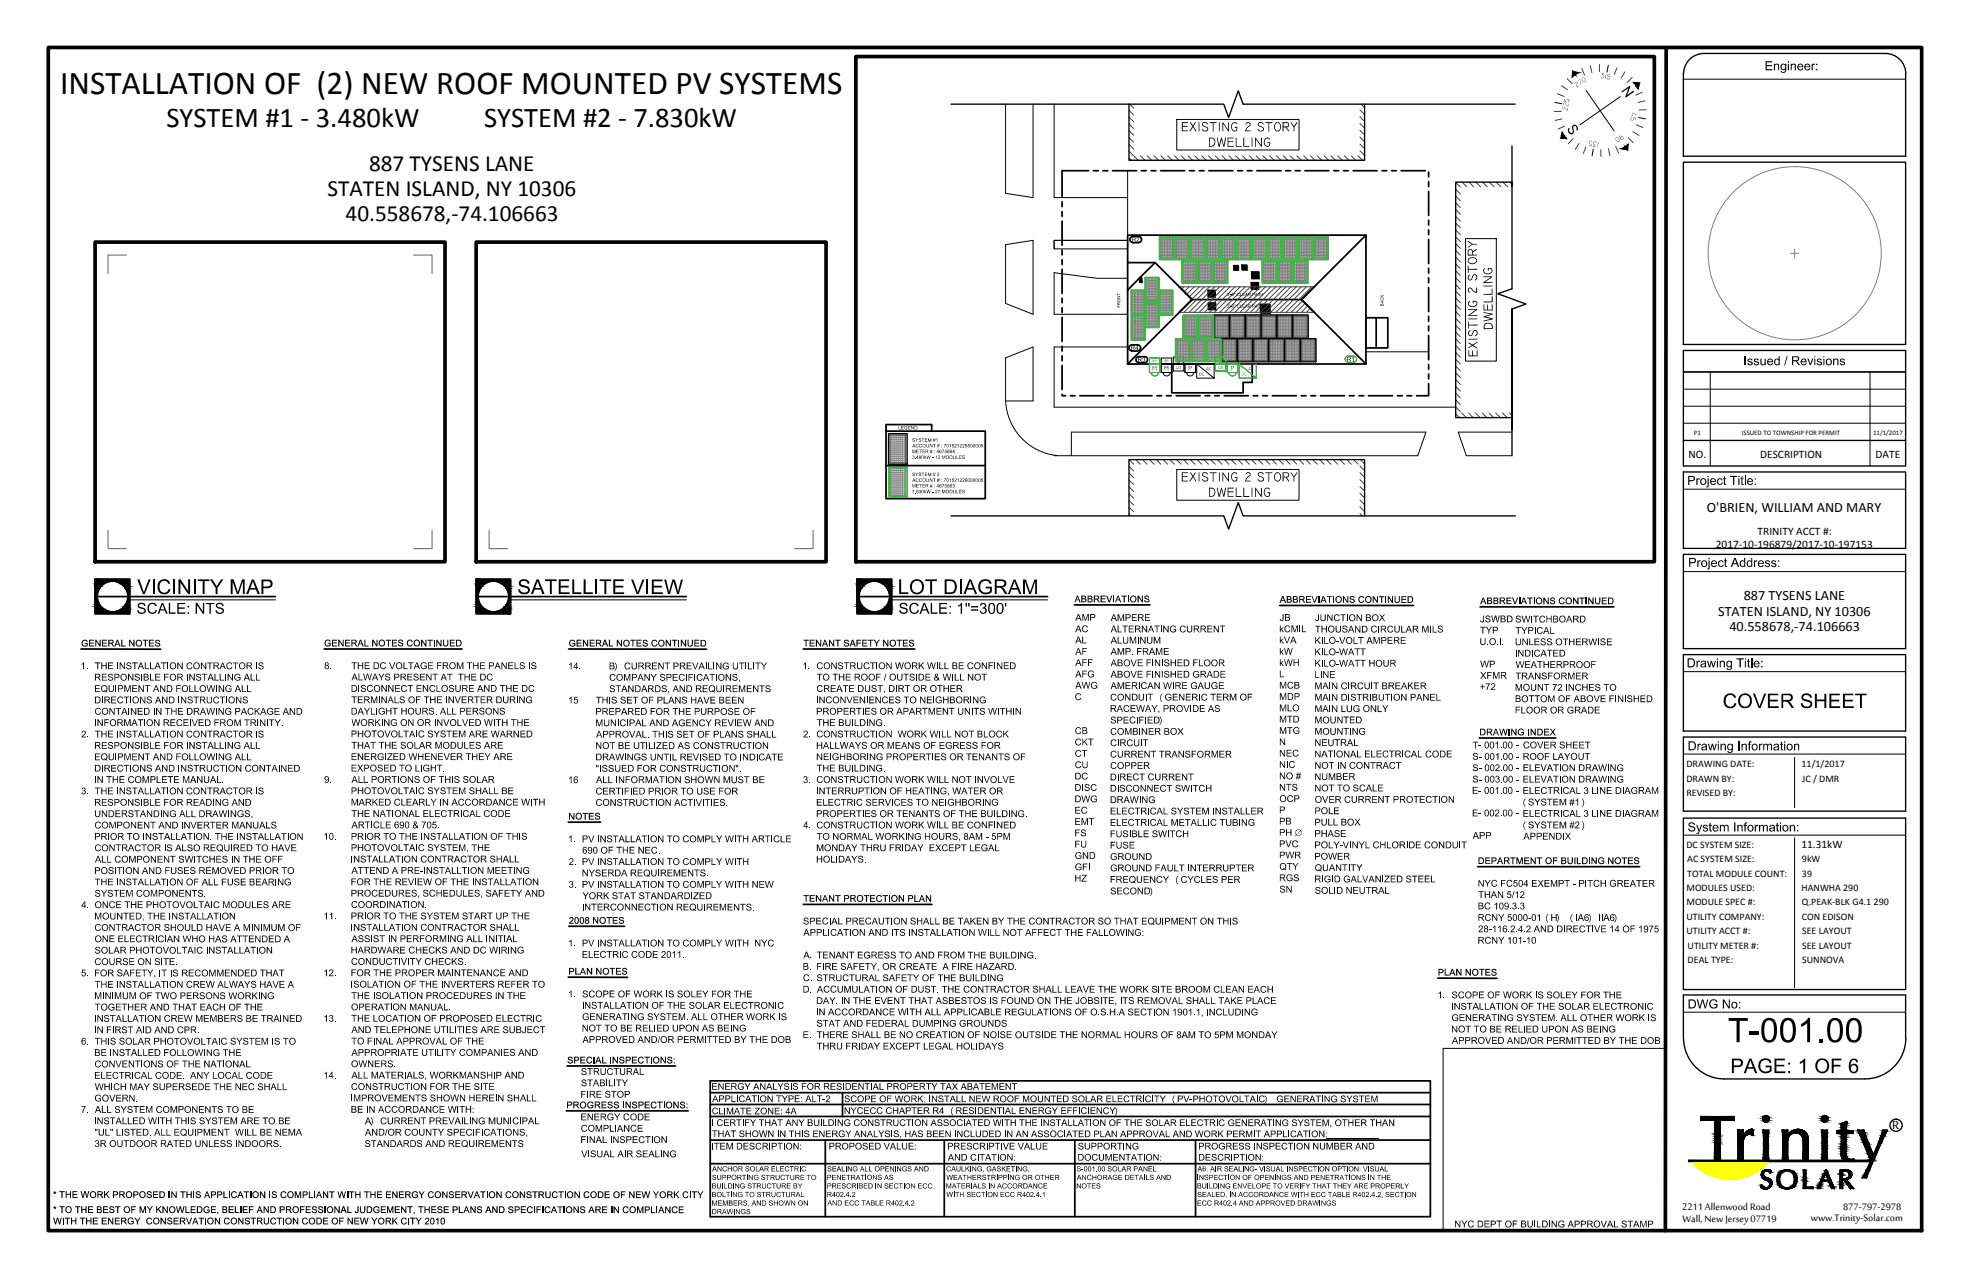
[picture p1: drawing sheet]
<svg xmlns="http://www.w3.org/2000/svg" width="432mm" height="279mm" viewBox="0 0 432 279" stroke-linecap="round" stroke-linejoin="round" font-family="sans-serif">
<defs><g id="words">
<text font-size="7.3" x="13.2" y="20.5">INSTALLATION OF (2) NEW ROOF MOUNTED PV SYSTEMS</text>
<g font-size="6.3">
<text x="36.4" y="27.7">SYSTEM #1 - 3.480kW</text>
<text x="105.9" y="27.7">SYSTEM #2 - 7.830kW</text>
</g>
<g font-size="5.1">
<text x="80.8" y="37.4">887 TYSENS LANE</text>
<text x="71.7" y="42.9">STATEN ISLAND, NY 10306</text>
<text x="75.6" y="48.3">40.558678,-74.106663</text>
</g>
<text font-size="3.5" x="414.1" y="247.1">R</text>
<g font-size="3.1">
<text x="373.5" y="111.9">O'BRIEN, WILLIAM AND MARY</text>
<text x="381.6" y="131.4">887 TYSENS LANE</text>
<text x="376" y="134.7">STATEN ISLAND, NY 10306</text>
<text x="378.5" y="138">40.558678,-74.106663</text>
</g>
<g font-size="2.8">
<text x="368.2" y="264.8">2211 Allenwood Road</text>
<text x="368.2" y="267.3">Wall, New Jersey 07719</text>
<text x="396.3" y="267.2">www.Trinity-Solar.com</text>
<text x="403.4" y="264.7">877-797-2978</text>
</g>
<g font-size="2.5">
<text x="369.6" y="100.2">NO.</text>
<text x="385.2" y="100.2">DESCRIPTION</text>
<text x="410.5" y="100.2">DATE</text>
<text x="375.5" y="119.9">2017-10-196879/2017-10-197153</text>
<text x="384.7" y="117">TRINITY ACCT #:</text>
<text x="394.2" y="185.6">11.31kW</text>
</g>
<g font-size="2.2">
<text x="369.1" y="167.9">DRAWING DATE:</text>
<text x="394.3" y="167.9">11/1/2017</text>
<text x="369.1" y="171.1">DRAWN BY:</text>
<text x="394.4" y="171">JC / DMR</text>
<text x="369.1" y="174.2">REVISED BY:</text>
<text x="369.1" y="185.4">DC SYSTEM SIZE:</text>
<text x="369.3" y="188.6">AC SYSTEM SIZE:</text>
<text x="369.3" y="191.8">TOTAL MODULE COUNT:</text>
<text x="394.4" y="188.7">9kW</text>
<text x="394.4" y="191.8">39</text>
<text x="369.1" y="194.9">MODULES USED:</text>
<text x="394.3" y="194.9">HANWHA 290</text>
<text x="369.1" y="198.1">MODULE SPEC #:</text>
<text x="369.1" y="201.3">UTILITY COMPANY:</text>
<text x="394.4" y="198">Q.PEAK-BLK G4.1 290</text>
<text x="394.4" y="201.3">CON EDISON</text>
<text x="369.1" y="204.4">UTILITY ACCT #:</text>
<text x="369.3" y="207.6">UTILITY METER #:</text>
<text x="394.4" y="204.4">SEE LAYOUT</text>
<text x="394.4" y="207.6">SEE LAYOUT</text>
<text x="369.3" y="210.7">DEAL TYPE:</text>
<text x="394.4" y="210.7">SUNNOVA</text>
</g>
<g font-size="1.5">
<text x="370.7" y="95.3">P1</text>
<text x="381.2" y="95.3">ISSUED TO TOWNSHIP FOR PERMIT</text>
<text x="409.9" y="95.2">11/1/2017</text>
</g>
</g></defs>
<!-- layer: R - ROOF LINES -->
<g fill="none" stroke="#000" stroke-width=".38">
<path d="M246.8 57.5v22.1M252.8 57.5l-3.3 3.3v.9h.3M252.8 57.5l8.1 8-14.1 14.1M270 58.1h1v1h-1zM271.9 58.1h1v.9h-1zM274 59.5h1.5v1.4h-1.5zM298.9 51.4h-52.1v6.1h6M249.5 60.8l-2.7 2.7M249.8 61.2v.5zM260.9 65.5h23.9l14.1 14.1h-52.1M264.4 63.6h1.5v1.4h-1.5zM264.5 66.3h1.5v1.4h-1.5z"/>
<path d="M273.9 61.9h1.5v1.4h-1.5zM275.9 66.6h2v1.9h-2zM284.8 65.5l14.1-14.1v28.2M301.2 69.5h-2.3v6.6h2.3M301.2 69.5h2.5v6.6h-2.5M301.2 69.5v6.6"/>
</g>
<!-- layer: 0 -->
<g fill="#000" stroke="#000" stroke-width=".22">
<path d="M249.8 61.2v.5z"/>
<path d="M270 58.1l1 1v-1zM270 58.1l1 1h-1z"/>
<path d="M271.9 58.1l1 .9v-.9zM271.9 58.1l1 .9h-1z"/>
<path d="M274 59.5l1.5 1.4v-1.4zM274 59.5l1.5 1.4h-1.5z"/>
<path d="M249.5 61.2l.3 .5v-.5zM249.5 61.2l.3 .5h-.3z"/>
<path d="M249.5 60.8l.3 .4v-.4zM249.5 60.8l.3 .4h-.3z"/>
<path d="M264.4 63.6l1.5 1.4v-1.4zM264.4 63.6l1.5 1.4h-1.5z"/>
<path d="M264.5 66.3l1.5 1.4v-1.4zM264.5 66.3l1.5 1.4h-1.5z"/>
<path d="M273.9 61.9l1.5 1.4v-1.4zM273.9 61.9l1.5 1.4h-1.5z"/>
<path d="M275.9 66.6l2 1.9v-1.9zM275.9 66.6l2 1.9h-2z"/>
</g>
<g fill="none" stroke="#404040" stroke-width=".22">
<path d="M247.1 24.1l1 1.1M247.1 25.6l1 1M247.1 27.1l1 1M247.1 28.6l1 1M247.1 30.1l1 1M247.1 31.6l1 1M247.1 33.1l2 2M247.1 34.6l.5 .5M247.2 22.8l.9 .9M249.6 34.1l1 1M251.1 34.1l1 1M252.5 34.1l1.1 1"/>
<path d="M254.1 34.1l.9 1M255.6 34.1l1 1M257 34.1l1 1M258.5 34.1l1 1M260 34.1l1 1M261.5 34.1l1 1M263 34.1l1 1M264.5 34.1l1 1M266 34.1l1 1M267.4 34.1l1.1 1M268.9 34.1l1 1M270.4 34.1l1 1"/>
<path d="M271.9 34.1l1 1M273.4 34.1l1 1M274.9 34.1l1 1M276.4 34.1l1 1M277.9 34.1l1 1M279.3 34.1l1.1 1M280.9 34.1l.9 1M282.3 34.1l1.1 1M283.8 34.1l1 1M285.3 34.1l1 1M286.8 34.1l1 1M288.3 34.1l1 1"/>
<path d="M289.8 34.1l1 1M291.3 34.1l1 1M292.8 34.1l1 1M294.2 34.1l1.1 1M295.7 34.1l1 1M297.2 34.1l1 1M297.6 24.1l1 1M297.6 25.5l1 1.1M297.6 27l1 1M297.6 28.5l1 1M297.6 30l1 1M297.6 31.5l1 1"/>
<path d="M297.6 33l1 1M297.8 22.8l.8 .8M318.6 39.9l1 1M320 39.8l1 1.1M321.5 39.8l1 1.1M323 39.8l1 1.1M324.5 39.8l1 1.1M326 39.8l1 1.1M327.4 39.8l1.1 1.1M328.9 39.8l1 1.1M330.4 39.8l.5 .5M318.6 41.4l1 1"/>
<path d="M318.6 42.9l1 1M318.6 44.4l1 1M318.6 45.9l1 1M318.6 47.3l1 1.1M318.6 48.8l1 1M318.6 50.3l1 1M318.6 51.8l1 1M318.6 53.3l1 1M318.6 54.8l1 1M318.6 56.3l1 1M318.6 57.8l1 1M318.6 59.3l1 1"/>
<path d="M258.1 62.8h29.5M258.1 68.3h29.5M259.1 62.8l-.5 .5M260.3 62.8l-1.1 1M261.4 62.8l-1.7 1.6M262.5 62.8l-2.2 2.1M263.6 62.8l-2.8 2.7M264.7 62.8l-5.6 5.5M265.8 62.8l-5.6 5.5M266.9 62.8l-5.5 5.5M268 62.8l-5.5 5.5M269.2 62.8l-5.6 5.5"/>
<path d="M270.3 62.8l-5.6 5.5M271.4 62.8l-5.6 5.5M272.5 62.8l-5.6 5.5M273.6 62.8l-5.6 5.5M274.8 62.8l-5.7 5.5M275.9 62.8l-5.6 5.5M277 62.8l-5.6 5.5M278.1 62.8l-5.6 5.5M279.2 62.8l-5.6 5.5M280.4 62.8l-5.7 5.5M281.5 62.8l-5.6 5.5M282.6 62.8l-5.6 5.5"/>
<path d="M283.7 62.8l-5.6 5.5M284.8 62.8l-5.6 5.5M285.1 65.8l-2.5 2.5M285.7 66.4l-2 1.9M285.9 62.8l-5.6 5.5M286.2 66.9l-1.4 1.4M286.8 67.5l-.9 .8M287 62.8l-5.5 5.5M287.3 68l-.3 .3M318.6 60.8l1 1M318.6 62.2l1 1.1M318.6 63.7l1 1"/>
<path d="M318.6 65.2l1 1M318.6 66.7l1 1M318.6 68.2l1 1M318.6 69.7l1 1M318.6 71.2l1 1M318.6 72.7l1 1M318.6 74.1l1 1.1M318.6 75.6l1 1M318.6 77.1l1 1M318.6 78.6l1 1M318.6 80.1l1 1M318.6 81.6l1 1"/>
<path d="M318.6 83.1l1 1M318.6 84.6l1 1M318.6 86l1 1.1M318.6 87.5l1 1M318.6 89l1 1.1M318.6 90.5l.8 .9M319.9 90.4l1 1M321.4 90.4l1 1M322.9 90.4l1 1M324.4 90.4l1 1M325.9 90.4l1 1M327.3 90.4l1.1 1"/>
<path d="M328.8 90.4l1 1M330.4 90.4l.5 .5M247.1 100.6l1 1M247.1 102l1 1.1M247.1 103.5l1 1M247.1 105l1 1M247.1 106.5l1 1M247.1 108l1 1M247.1 109.5l1 1M247.1 111l1 1M247.1 112.5l.4 .4M248.6 100.6l1 1"/>
<path d="M250 100.6l1.1 1M251.6 100.6l1 1M253.1 100.6l1 1M254.5 100.6l1.1 1M256 100.6l1 1M257.5 100.6l1 1M259 100.6l1 1M260.5 100.6l1 1M262 100.6l1 1M263.5 100.6l1 1M265 100.6l1 1M266.4 100.6l1 1"/>
<path d="M268 100.6l.9 1M269.4 100.6l1.1 1M270.9 100.6l1 1M272.4 100.6l1 1M273.9 100.6l1 1M275.4 100.6l1 1M276.9 100.6l1 1M278.4 100.6l1 1M279.9 100.6l1 1M281.3 100.6l1 1M282.8 100.6l1 1M284.3 100.6l1 1"/>
<path d="M285.8 100.6l1 1M287.3 100.6l1 1M288.8 100.6l1 1M290.3 100.6l1 1M291.7 100.6l1.1 1M293.2 100.6l1 1M294.8 100.6l.9 1M296.2 100.6l1.1 1M297.6 102l1 1M297.6 103.4l1 1.1M297.6 105l1 .9M297.6 106.4l1 1.1"/>
<path d="M297.6 107.9l1 1M297.6 109.4l1 1M297.6 110.9l1 1M297.6 112.4l.5 .5M297.7 100.6l.9 .9"/>
</g>
<!-- layer: E - MODULE -->
<path d="M265.7 68.9h3.3v5.1h-3.3zM267.4 74.1h3.3v5h-3.3zM269.1 68.9h3.4v5.1h-3.4zM270.8 74.1h3.4v5h-3.4zM272.6 68.9h3.3v5.1h-3.3zM274.3 74.1h3.3v5h-3.3zM276 68.9h3.4v5.1h-3.4zM277.7 74.1h3.4v5h-3.4zM279.5 68.9h3.4v5.1h-3.4zM281.2 74.1h3.3v5h-3.3zM282.9 68.9h3.4v5.1h-3.4zM284.6 74.1h3.4v5h-3.4z" fill="none" stroke="#000" stroke-width=".22"/>
<!-- layer: MODULE FRAME -->
<path d="M265.7 68.9h3.3v5.1h-3.3zM267.4 74.1h3.3v5h-3.3zM269.1 68.9h3.4v5.1h-3.4zM270.8 74.1h3.4v5h-3.4zM272.6 68.9h3.3v5.1h-3.3zM274.3 74.1h3.3v5h-3.3zM276 68.9h3.4v5.1h-3.4zM277.7 74.1h3.4v5h-3.4zM279.5 68.9h3.4v5.1h-3.4zM281.2 74.1h3.3v5h-3.3zM282.9 68.9h3.4v5.1h-3.4zM284.6 74.1h3.4v5h-3.4z" fill="none" stroke="#000" stroke-width=".3"/>
<!-- layer: MODULE HATCH -->
<g fill="none" stroke="#808080" stroke-width=".22">
<path d="M265.9 69.2h.1M265.9 69.5h.1M265.9 69.9h.1M265.9 70.2h.1M265.9 70.5h.1M265.9 70.8h.1M265.9 71.1h.1M265.9 71.5h.1M265.9 71.8h.1M265.9 72.1h.1M265.9 72.4h.1M265.9 72.7h.1"/>
<path d="M265.9 73.1h.1M265.9 73.4h.1M265.9 73.7h.1M266.1 73.8h.1M266.1 69.1l.2 .1M266.1 69.3v.2h.2M266.1 69.6v.3h.2M266.1 69.9v.3h.2M266.1 70.2v.3h.2M266.1 70.6v.2h.2M266.1 70.9v.2h.2M266.1 71.2v.3h.2"/>
<path d="M266.1 71.6v.2h.2M266.1 71.9v.2h.2M266.1 72.2v.2h.2M266.1 72.5v.2h.2M266.1 72.8v.3h.2M266.1 73.2v.2h.2M266.1 73.5v.2h.2M266.4 73.8h.1M266.4 69.1l.3 .1M266.4 69.3v.2h.3M266.4 69.6v.3h.3M266.4 69.9v.3h.3"/>
<path d="M266.4 70.2v.3h.3M266.4 70.6v.2h.3M266.4 70.9v.2h.3M266.4 71.2v.3h.3M266.4 71.6v.2h.3M266.4 71.9v.2h.3M266.4 72.2v.2h.3M266.4 72.5v.2h.3M266.4 72.8v.3h.3M266.4 73.2v.2h.3M266.4 73.5v.2h.3M266.8 73.8h.1"/>
<path d="M266.8 69.1l.2 .1M266.8 69.3v.2h.2M266.8 69.6v.3h.2M266.8 69.9v.3h.2M266.8 70.2v.3h.2M266.8 70.6v.2h.2M266.8 70.9v.2h.2M266.8 71.2v.3h.2M266.8 71.6v.2h.2M266.8 71.9v.2h.2M266.8 72.2v.2h.2M266.8 72.5v.2h.2"/>
<path d="M266.8 72.8v.3h.2M266.8 73.2v.2h.2M266.8 73.5v.2h.2M267.2 73.8h.1M267.2 69.1l.2 .1M267.2 69.3v.2h.2M267.2 69.6v.3h.2M267.2 69.9v.3h.2M267.2 70.2v.3h.2M267.2 70.6v.2h.2M267.2 70.9v.2h.2M267.2 71.2v.3h.2"/>
<path d="M267.2 71.6v.2h.2M267.2 71.9v.2h.2M267.2 72.2v.2h.2M267.2 72.5v.2h.2M267.2 72.8v.3h.2M267.2 73.2v.2h.2M267.2 73.5v.2h.2M267.5 73.8h.1M267.5 69.1l.2 .1M267.5 69.3v.2h.2M267.5 69.6v.3h.2M267.5 69.9v.3h.2"/>
<path d="M267.5 70.2v.3h.2M267.5 70.6v.2h.2M267.5 70.9v.2h.2M267.5 71.2v.3h.2M267.5 71.6v.2h.2M267.5 71.9v.2h.2M267.5 72.2v.2h.2M267.5 72.5v.2h.2M267.5 72.8v.3h.2M267.5 73.2v.2h.2M267.5 73.5v.2h.2M267.6 74.4h.1"/>
<path d="M267.6 74.7h.1M267.6 75h.1M267.6 75.3h.1M267.6 75.7h.1M267.6 76h.1M267.6 76.3h.1M267.6 76.6h.1M267.6 76.9h.1M267.6 77.3h.1M267.6 77.6h.1M267.6 77.9h.1M267.6 78.2h.1"/>
<path d="M267.6 78.5h.1M267.6 78.8h.1M267.8 74.3l.2 .1M267.8 74.4v.3h.2M267.8 74.8v.2h.2M267.8 75.1v.2h.2M267.8 75.4v.3h.2M267.8 75.7v.3h.2M267.8 76v.3h.2M267.8 76.4v.2h.2M267.8 76.7v.2h.2M267.8 77v.3h.2"/>
<path d="M267.8 77.4v.2h.2M267.8 77.7v.2h.2M267.8 78v.2h.2M267.8 78.3v.2h.2M267.8 78.6v.2h.2M267.8 78.9v.1M267.8 73.8h.1M267.8 69.1l.3 .1M267.8 69.3v.2h.3M267.8 69.6v.3h.3M267.8 69.9v.3h.3M267.8 70.2v.3h.3"/>
<path d="M267.8 70.6v.2h.3M267.8 70.9v.2h.3M267.8 71.2v.3h.3M267.8 71.6v.2h.3M267.8 71.9v.2h.3M267.8 72.2v.2h.3M267.8 72.5v.2h.3M267.8 72.8v.3h.3M267.8 73.2v.2h.3M267.8 73.5v.2h.3M268.1 74.3l.3 .1M268.1 74.4v.3h.3"/>
<path d="M268.1 74.8v.2h.3M268.1 75.1v.2h.3M268.1 75.4v.3h.3M268.1 75.7v.3h.3M268.1 76v.3h.3M268.1 76.4v.2h.3M268.1 76.7v.2h.3M268.1 77v.3h.3M268.1 77.4v.2h.3M268.1 77.7v.2h.3M268.1 78v.2h.3M268.1 78.3v.2h.3"/>
<path d="M268.1 78.6v.2h.3M268.1 78.9v.1M268.2 73.8h.1M268.2 69.1l.2 .1M268.2 69.3v.2h.2M268.2 69.6v.3h.2M268.2 69.9v.3h.2M268.2 70.2v.3h.2M268.2 70.6v.2h.2M268.2 70.9v.2h.2M268.2 71.2v.3h.2M268.2 71.6v.2h.2"/>
<path d="M268.2 71.9v.2h.2M268.2 72.2v.2h.2M268.2 72.5v.2h.2M268.2 72.8v.3h.2M268.2 73.2v.2h.2M268.2 73.5v.2h.2M268.5 74.3l.2 .1M268.5 74.4v.3h.2M268.5 74.8v.2h.2M268.5 75.1v.2h.2M268.5 75.4v.3h.2M268.5 75.7v.3h.2"/>
<path d="M268.5 76v.3h.2M268.5 76.4v.2h.2M268.5 76.7v.2h.2M268.5 77v.3h.2M268.5 77.4v.2h.2M268.5 77.7v.2h.2M268.5 78v.2h.2M268.5 78.3v.2h.2M268.5 78.6v.2h.2M268.5 78.9v.1M268.5 73.8h.1M268.5 69.1l.3 .1"/>
<path d="M268.5 69.3v.2h.3M268.5 69.6v.3h.3M268.5 69.9v.3h.3M268.5 70.2v.3h.3M268.5 70.6v.2h.3M268.5 70.9v.2h.3M268.5 71.2v.3h.3M268.5 71.6v.2h.3M268.5 71.9v.2h.3M268.5 72.2v.2h.3M268.5 72.5v.2h.3M268.5 72.8v.3h.3"/>
<path d="M268.5 73.2v.2h.3M268.5 73.5v.2h.3M268.8 74.3l.3 .1M268.8 74.4v.3h.3M268.8 74.8v.2h.3M268.8 75.1v.2h.3M268.8 75.4v.3h.3M268.8 75.7v.3h.3M268.8 76v.3h.3M268.8 76.4v.2h.3M268.8 76.7v.2h.3M268.8 77v.3h.3"/>
<path d="M268.8 77.4v.2h.3M268.8 77.7v.2h.3M268.8 78v.2h.3M268.8 78.3v.2h.3M268.8 78.6v.2h.3M268.8 78.9v.1M269.2 74.3l.2 .1M269.2 74.4v.3h.2M269.2 74.8v.2h.2M269.2 75.1v.2h.2M269.2 75.4v.3h.2M269.2 75.7v.3h.2"/>
<path d="M269.2 76v.3h.2M269.2 76.4v.2h.2M269.2 76.7v.2h.2M269.2 77v.3h.2M269.2 77.4v.2h.2M269.2 77.7v.2h.2M269.2 78v.2h.2M269.2 78.3v.2h.2M269.2 78.6v.2h.2M269.2 78.9v.1M269.3 69.2h.1M269.3 69.5h.1"/>
<path d="M269.3 69.9h.1M269.3 70.2h.1M269.3 70.5h.1M269.3 70.8h.1M269.3 71.1h.1M269.3 71.5h.1M269.3 71.8h.1M269.3 72.1h.1M269.3 72.4h.1M269.3 72.7h.1M269.3 73.1h.1M269.3 73.4h.1"/>
<path d="M269.3 73.7h.1M269.5 74.3l.3 .1M269.5 74.4v.3h.3M269.5 74.8v.2h.3M269.5 75.1v.2h.3M269.5 75.4v.3h.3M269.5 75.7v.3h.3M269.5 76v.3h.3M269.5 76.4v.2h.3M269.5 76.7v.2h.3M269.5 77v.3h.3M269.5 77.4v.2h.3"/>
<path d="M269.5 77.7v.2h.3M269.5 78v.2h.3M269.5 78.3v.2h.3M269.5 78.6v.2h.3M269.5 78.9v.1M269.6 73.8h.1M269.6 69.1l.2 .1M269.6 69.3v.2h.2M269.6 69.6v.3h.2M269.6 69.9v.3h.2M269.6 70.2v.3h.2M269.6 70.6v.2h.2"/>
<path d="M269.6 70.9v.2h.2M269.6 71.2v.3h.2M269.6 71.6v.2h.2M269.6 71.9v.2h.2M269.6 72.2v.2h.2M269.6 72.5v.2h.2M269.6 72.8v.3h.2M269.6 73.2v.2h.2M269.6 73.5v.2h.2M269.9 74.3l.2 .1M269.9 74.4v.3h.2M269.9 74.8v.2h.2"/>
<path d="M269.9 75.1v.2h.2M269.9 75.4v.3h.2M269.9 75.7v.3h.2M269.9 76v.3h.2M269.9 76.4v.2h.2M269.9 76.7v.2h.2M269.9 77v.3h.2M269.9 77.4v.2h.2M269.9 77.7v.2h.2M269.9 78v.2h.2M269.9 78.3v.2h.2M269.9 78.6v.2h.2"/>
<path d="M269.9 78.9v.1M269.9 73.8h.1M269.9 69.1l.3 .1M269.9 69.3v.2h.3M269.9 69.6v.3h.3M269.9 69.9v.3h.3M269.9 70.2v.3h.3M269.9 70.6v.2h.3M269.9 70.9v.2h.3M269.9 71.2v.3h.3M269.9 71.6v.2h.3M269.9 71.9v.2h.3"/>
<path d="M269.9 72.2v.2h.3M269.9 72.5v.2h.3M269.9 72.8v.3h.3M269.9 73.2v.2h.3M269.9 73.5v.2h.3M270.2 74.3l.3 .1M270.2 74.4v.3h.3M270.2 74.8v.2h.3M270.2 75.1v.2h.3M270.2 75.4v.3h.3M270.2 75.7v.3h.3M270.2 76v.3h.3"/>
<path d="M270.2 76.4v.2h.3M270.2 76.7v.2h.3M270.2 77v.3h.3M270.2 77.4v.2h.3M270.2 77.7v.2h.3M270.2 78v.2h.3M270.2 78.3v.2h.3M270.2 78.6v.2h.3M270.2 78.9v.1M270.2 73.8h.1M270.2 69.1l.3 .1M270.2 69.3v.2h.3"/>
<path d="M270.2 69.6v.3h.3M270.2 69.9v.3h.3M270.2 70.2v.3h.3M270.2 70.6v.2h.3M270.2 70.9v.2h.3M270.2 71.2v.3h.3M270.2 71.6v.2h.3M270.2 71.9v.2h.3M270.2 72.2v.2h.3M270.2 72.5v.2h.3M270.2 72.8v.3h.3M270.2 73.2v.2h.3"/>
<path d="M270.2 73.5v.2h.3M270.6 73.8h.1M270.6 69.1l.2 .1M270.6 69.3v.2h.2M270.6 69.6v.3h.2M270.6 69.9v.3h.2M270.6 70.2v.3h.2M270.6 70.6v.2h.2M270.6 70.9v.2h.2M270.6 71.2v.3h.2M270.6 71.6v.2h.2M270.6 71.9v.2h.2"/>
<path d="M270.6 72.2v.2h.2M270.6 72.5v.2h.2M270.6 72.8v.3h.2M270.6 73.2v.2h.2M270.6 73.5v.2h.2M270.9 73.8h.1M270.9 69.1l.3 .1M270.9 69.3v.2h.3M270.9 69.6v.3h.3M270.9 69.9v.3h.3M270.9 70.2v.3h.3M270.9 70.6v.2h.3"/>
<path d="M270.9 70.9v.2h.3M270.9 71.2v.3h.3M270.9 71.6v.2h.3M270.9 71.9v.2h.3M270.9 72.2v.2h.3M270.9 72.5v.2h.3M270.9 72.8v.3h.3M270.9 73.2v.2h.3M270.9 73.5v.2h.3M271 74.4h.1M271 74.7h.1M271 75h.1"/>
<path d="M271 75.3h.1M271 75.7h.1M271 76h.1M271 76.3h.1M271 76.6h.1M271 76.9h.1M271 77.3h.1M271 77.6h.1M271 77.9h.1M271 78.2h.1M271 78.5h.1M271 78.8h.1"/>
<path d="M271.3 74.3l.2 .1M271.3 74.4v.3h.2M271.3 74.8v.2h.2M271.3 75.1v.2h.2M271.3 75.4v.3h.2M271.3 75.7v.3h.2M271.3 76v.3h.2M271.3 76.4v.2h.2M271.3 76.7v.2h.2M271.3 77v.3h.2M271.3 77.4v.2h.2M271.3 77.7v.2h.2"/>
<path d="M271.3 78v.2h.2M271.3 78.3v.2h.2M271.3 78.6v.2h.2M271.3 78.9v.1M271.3 73.8h.1M271.3 69.1l.3 .1M271.3 69.3v.2h.3M271.3 69.6v.3h.3M271.3 69.9v.3h.3M271.3 70.2v.3h.3M271.3 70.6v.2h.3M271.3 70.9v.2h.3"/>
<path d="M271.3 71.2v.3h.3M271.3 71.6v.2h.3M271.3 71.9v.2h.3M271.3 72.2v.2h.3M271.3 72.5v.2h.3M271.3 72.8v.3h.3M271.3 73.2v.2h.3M271.3 73.5v.2h.3M271.6 74.3l.3 .1M271.6 74.4v.3h.3M271.6 74.8v.2h.3M271.6 75.1v.2h.3"/>
<path d="M271.6 75.4v.3h.3M271.6 75.7v.3h.3M271.6 76v.3h.3M271.6 76.4v.2h.3M271.6 76.7v.2h.3M271.6 77v.3h.3M271.6 77.4v.2h.3M271.6 77.7v.2h.3M271.6 78v.2h.3M271.6 78.3v.2h.3M271.6 78.6v.2h.3M271.6 78.9v.1"/>
<path d="M271.6 73.8h.1M271.6 69.1l.3 .1M271.6 69.3v.2h.3M271.6 69.6v.3h.3M271.6 69.9v.3h.3M271.6 70.2v.3h.3M271.6 70.6v.2h.3M271.6 70.9v.2h.3M271.6 71.2v.3h.3M271.6 71.6v.2h.3M271.6 71.9v.2h.3M271.6 72.2v.2h.3"/>
<path d="M271.6 72.5v.2h.3M271.6 72.8v.3h.3M271.6 73.2v.2h.3M271.6 73.5v.2h.3M271.9 74.3l.3 .1M271.9 74.4v.3h.3M271.9 74.8v.2h.3M271.9 75.1v.2h.3M271.9 75.4v.3h.3M271.9 75.7v.3h.3M271.9 76v.3h.3M271.9 76.4v.2h.3"/>
<path d="M271.9 76.7v.2h.3M271.9 77v.3h.3M271.9 77.4v.2h.3M271.9 77.7v.2h.3M271.9 78v.2h.3M271.9 78.3v.2h.3M271.9 78.6v.2h.3M271.9 78.9v.1M272 73.8h.1M272 69.1l.2 .1M272 69.3v.2h.2M272 69.6v.3h.2"/>
<path d="M272 69.9v.3h.2M272 70.2v.3h.2M272 70.6v.2h.2M272 70.9v.2h.2M272 71.2v.3h.2M272 71.6v.2h.2M272 71.9v.2h.2M272 72.2v.2h.2M272 72.5v.2h.2M272 72.8v.3h.2M272 73.2v.2h.2M272 73.5v.2h.2"/>
<path d="M272.3 74.3l.2 .1M272.3 74.4v.3h.2M272.3 74.8v.2h.2M272.3 75.1v.2h.2M272.3 75.4v.3h.2M272.3 75.7v.3h.2M272.3 76v.3h.2M272.3 76.4v.2h.2M272.3 76.7v.2h.2M272.3 77v.3h.2M272.3 77.4v.2h.2M272.3 77.7v.2h.2"/>
<path d="M272.3 78v.2h.2M272.3 78.3v.2h.2M272.3 78.6v.2h.2M272.3 78.9v.1M272.6 74.3l.3 .1M272.6 74.4v.3h.3M272.6 74.8v.2h.3M272.6 75.1v.2h.3M272.6 75.4v.3h.3M272.6 75.7v.3h.3M272.6 76v.3h.3M272.6 76.4v.2h.3"/>
<path d="M272.6 76.7v.2h.3M272.6 77v.3h.3M272.6 77.4v.2h.3M272.6 77.7v.2h.3M272.6 78v.2h.3M272.6 78.3v.2h.3M272.6 78.6v.2h.3M272.6 78.9v.1M272.8 69.2h.1M272.8 69.5h.1M272.8 69.9h.1M272.8 70.2h.1"/>
<path d="M272.8 70.5h.1M272.8 70.8h.1M272.8 71.1h.1M272.8 71.5h.1M272.8 71.8h.1M272.8 72.1h.1M272.8 72.4h.1M272.8 72.7h.1M272.8 73.1h.1M272.8 73.4h.1M272.8 73.7h.1M273 73.8h.1"/>
<path d="M273 69.1l.2 .1M273 69.3v.2h.2M273 69.6v.3h.2M273 69.9v.3h.2M273 70.2v.3h.2M273 70.6v.2h.2M273 70.9v.2h.2M273 71.2v.3h.2M273 71.6v.2h.2M273 71.9v.2h.2M273 72.2v.2h.2M273 72.5v.2h.2"/>
<path d="M273 72.8v.3h.2M273 73.2v.2h.2M273 73.5v.2h.2M273 74.3l.2 .1M273 74.4v.3h.2M273 74.8v.2h.2M273 75.1v.2h.2M273 75.4v.3h.2M273 75.7v.3h.2M273 76v.3h.2M273 76.4v.2h.2M273 76.7v.2h.2"/>
<path d="M273 77v.3h.2M273 77.4v.2h.2M273 77.7v.2h.2M273 78v.2h.2M273 78.3v.2h.2M273 78.6v.2h.2M273 78.9v.1M273.3 73.8h.1M273.3 69.1l.3 .1M273.3 69.3v.2h.3M273.3 69.6v.3h.3M273.3 69.9v.3h.3"/>
<path d="M273.3 70.2v.3h.3M273.3 70.6v.2h.3M273.3 70.9v.2h.3M273.3 71.2v.3h.3M273.3 71.6v.2h.3M273.3 71.9v.2h.3M273.3 72.2v.2h.3M273.3 72.5v.2h.3M273.3 72.8v.3h.3M273.3 73.2v.2h.3M273.3 73.5v.2h.3M273.3 74.3l.3 .1"/>
<path d="M273.3 74.4v.3h.3M273.3 74.8v.2h.3M273.3 75.1v.2h.3M273.3 75.4v.3h.3M273.3 75.7v.3h.3M273.3 76v.3h.3M273.3 76.4v.2h.3M273.3 76.7v.2h.3M273.3 77v.3h.3M273.3 77.4v.2h.3M273.3 77.7v.2h.3M273.3 78v.2h.3"/>
<path d="M273.3 78.3v.2h.3M273.3 78.6v.2h.3M273.3 78.9v.1M273.7 74.3l.2 .1M273.7 74.4v.3h.2M273.7 74.8v.2h.2M273.7 75.1v.2h.2M273.7 75.4v.3h.2M273.7 75.7v.3h.2M273.7 76v.3h.2M273.7 76.4v.2h.2M273.7 76.7v.2h.2"/>
<path d="M273.7 77v.3h.2M273.7 77.4v.2h.2M273.7 77.7v.2h.2M273.7 78v.2h.2M273.7 78.3v.2h.2M273.7 78.6v.2h.2M273.7 78.9v.1M273.7 73.8h.1M273.7 69.1l.3 .1M273.7 69.3v.2h.3M273.7 69.6v.3h.3M273.7 69.9v.3h.3"/>
<path d="M273.7 70.2v.3h.3M273.7 70.6v.2h.3M273.7 70.9v.2h.3M273.7 71.2v.3h.3M273.7 71.6v.2h.3M273.7 71.9v.2h.3M273.7 72.2v.2h.3M273.7 72.5v.2h.3M273.7 72.8v.3h.3M273.7 73.2v.2h.3M273.7 73.5v.2h.3M274.1 73.8h.1"/>
<path d="M274.1 69.1l.2 .1M274.1 69.3v.2h.2M274.1 69.6v.3h.2M274.1 69.9v.3h.2M274.1 70.2v.3h.2M274.1 70.6v.2h.2M274.1 70.9v.2h.2M274.1 71.2v.3h.2M274.1 71.6v.2h.2M274.1 71.9v.2h.2M274.1 72.2v.2h.2M274.1 72.5v.2h.2"/>
<path d="M274.1 72.8v.3h.2M274.1 73.2v.2h.2M274.1 73.5v.2h.2M274.4 73.8h.1M274.4 69.1l.2 .1M274.4 69.3v.2h.2M274.4 69.6v.3h.2M274.4 69.9v.3h.2M274.4 70.2v.3h.2M274.4 70.6v.2h.2M274.4 70.9v.2h.2M274.4 71.2v.3h.2"/>
<path d="M274.4 71.6v.2h.2M274.4 71.9v.2h.2M274.4 72.2v.2h.2M274.4 72.5v.2h.2M274.4 72.8v.3h.2M274.4 73.2v.2h.2M274.4 73.5v.2h.2M274.5 74.4h.1M274.5 74.7h.1M274.5 75h.1M274.5 75.3h.1M274.5 75.7h.1"/>
<path d="M274.5 76h.1M274.5 76.3h.1M274.5 76.6h.1M274.5 76.9h.1M274.5 77.3h.1M274.5 77.6h.1M274.5 77.9h.1M274.5 78.2h.1M274.5 78.5h.1M274.5 78.8h.1M274.7 74.3l.2 .1M274.7 74.4v.3h.2"/>
<path d="M274.7 74.8v.2h.2M274.7 75.1v.2h.2M274.7 75.4v.3h.2M274.7 75.7v.3h.2M274.7 76v.3h.2M274.7 76.4v.2h.2M274.7 76.7v.2h.2M274.7 77v.3h.2M274.7 77.4v.2h.2M274.7 77.7v.2h.2M274.7 78v.2h.2M274.7 78.3v.2h.2"/>
<path d="M274.7 78.6v.2h.2M274.7 78.9v.1M274.7 73.8h.1M274.7 69.1l.3 .1M274.7 69.3v.2h.3M274.7 69.6v.3h.3M274.7 69.9v.3h.3M274.7 70.2v.3h.3M274.7 70.6v.2h.3M274.7 70.9v.2h.3M274.7 71.2v.3h.3M274.7 71.6v.2h.3"/>
<path d="M274.7 71.9v.2h.3M274.7 72.2v.2h.3M274.7 72.5v.2h.3M274.7 72.8v.3h.3M274.7 73.2v.2h.3M274.7 73.5v.2h.3M275 74.3l.3 .1M275 74.4v.3h.3M275 74.8v.2h.3M275 75.1v.2h.3M275 75.4v.3h.3M275 75.7v.3h.3"/>
<path d="M275 76v.3h.3M275 76.4v.2h.3M275 76.7v.2h.3M275 77v.3h.3M275 77.4v.2h.3M275 77.7v.2h.3M275 78v.2h.3M275 78.3v.2h.3M275 78.6v.2h.3M275 78.9v.1M275.1 73.8h.1M275.1 69.1l.2 .1"/>
<path d="M275.1 69.3v.2h.2M275.1 69.6v.3h.2M275.1 69.9v.3h.2M275.1 70.2v.3h.2M275.1 70.6v.2h.2M275.1 70.9v.2h.2M275.1 71.2v.3h.2M275.1 71.6v.2h.2M275.1 71.9v.2h.2M275.1 72.2v.2h.2M275.1 72.5v.2h.2M275.1 72.8v.3h.2"/>
<path d="M275.1 73.2v.2h.2M275.1 73.5v.2h.2M275.4 74.3l.2 .1M275.4 74.4v.3h.2M275.4 74.8v.2h.2M275.4 75.1v.2h.2M275.4 75.4v.3h.2M275.4 75.7v.3h.2M275.4 76v.3h.2M275.4 76.4v.2h.2M275.4 76.7v.2h.2M275.4 77v.3h.2"/>
<path d="M275.4 77.4v.2h.2M275.4 77.7v.2h.2M275.4 78v.2h.2M275.4 78.3v.2h.2M275.4 78.6v.2h.2M275.4 78.9v.1M275.4 73.8h.1M275.4 69.1l.3 .1M275.4 69.3v.2h.3M275.4 69.6v.3h.3M275.4 69.9v.3h.3M275.4 70.2v.3h.3"/>
<path d="M275.4 70.6v.2h.3M275.4 70.9v.2h.3M275.4 71.2v.3h.3M275.4 71.6v.2h.3M275.4 71.9v.2h.3M275.4 72.2v.2h.3M275.4 72.5v.2h.3M275.4 72.8v.3h.3M275.4 73.2v.2h.3M275.4 73.5v.2h.3M275.7 74.3l.3 .1M275.7 74.4v.3h.3"/>
<path d="M275.7 74.8v.2h.3M275.7 75.1v.2h.3M275.7 75.4v.3h.3M275.7 75.7v.3h.3M275.7 76v.3h.3M275.7 76.4v.2h.3M275.7 76.7v.2h.3M275.7 77v.3h.3M275.7 77.4v.2h.3M275.7 77.7v.2h.3M275.7 78v.2h.3M275.7 78.3v.2h.3"/>
<path d="M275.7 78.6v.2h.3M275.7 78.9v.1M276.1 74.3l.2 .1M276.1 74.4v.3h.2M276.1 74.8v.2h.2M276.1 75.1v.2h.2M276.1 75.4v.3h.2M276.1 75.7v.3h.2M276.1 76v.3h.2M276.1 76.4v.2h.2M276.1 76.7v.2h.2M276.1 77v.3h.2"/>
<path d="M276.1 77.4v.2h.2M276.1 77.7v.2h.2M276.1 78v.2h.2M276.1 78.3v.2h.2M276.1 78.6v.2h.2M276.1 78.9v.1M276.2 69.2h.1M276.2 69.5h.1M276.2 69.9h.1M276.2 70.2h.1M276.2 70.5h.1M276.2 70.8h.1"/>
<path d="M276.2 71.1h.1M276.2 71.5h.1M276.2 71.8h.1M276.2 72.1h.1M276.2 72.4h.1M276.2 72.7h.1M276.2 73.1h.1M276.2 73.4h.1M276.2 73.7h.1M276.4 74.3l.3 .1M276.4 74.4v.3h.3M276.4 74.8v.2h.3"/>
<path d="M276.4 75.1v.2h.3M276.4 75.4v.3h.3M276.4 75.7v.3h.3M276.4 76v.3h.3M276.4 76.4v.2h.3M276.4 76.7v.2h.3M276.4 77v.3h.3M276.4 77.4v.2h.3M276.4 77.7v.2h.3M276.4 78v.2h.3M276.4 78.3v.2h.3M276.4 78.6v.2h.3"/>
<path d="M276.4 78.9v.1M276.5 73.8h.1M276.5 69.1l.2 .1M276.5 69.3v.2h.2M276.5 69.6v.3h.2M276.5 69.9v.3h.2M276.5 70.2v.3h.2M276.5 70.6v.2h.2M276.5 70.9v.2h.2M276.5 71.2v.3h.2M276.5 71.6v.2h.2M276.5 71.9v.2h.2"/>
<path d="M276.5 72.2v.2h.2M276.5 72.5v.2h.2M276.5 72.8v.3h.2M276.5 73.2v.2h.2M276.5 73.5v.2h.2M276.8 74.3l.2 .1M276.8 74.4v.3h.2M276.8 74.8v.2h.2M276.8 75.1v.2h.2M276.8 75.4v.3h.2M276.8 75.7v.3h.2M276.8 76v.3h.2"/>
<path d="M276.8 76.4v.2h.2M276.8 76.7v.2h.2M276.8 77v.3h.2M276.8 77.4v.2h.2M276.8 77.7v.2h.2M276.8 78v.2h.2M276.8 78.3v.2h.2M276.8 78.6v.2h.2M276.8 78.9v.1M276.8 73.8h.1M276.8 69.1l.3 .1M276.8 69.3v.2h.3"/>
<path d="M276.8 69.6v.3h.3M276.8 69.9v.3h.3M276.8 70.2v.3h.3M276.8 70.6v.2h.3M276.8 70.9v.2h.3M276.8 71.2v.3h.3M276.8 71.6v.2h.3M276.8 71.9v.2h.3M276.8 72.2v.2h.3M276.8 72.5v.2h.3M276.8 72.8v.3h.3M276.8 73.2v.2h.3"/>
<path d="M276.8 73.5v.2h.3M277.1 73.8h.1M277.1 69.1l.3 .1M277.1 69.3v.2h.3M277.1 69.6v.3h.3M277.1 69.9v.3h.3M277.1 70.2v.3h.3M277.1 70.6v.2h.3M277.1 70.9v.2h.3M277.1 71.2v.3h.3M277.1 71.6v.2h.3M277.1 71.9v.2h.3"/>
<path d="M277.1 72.2v.2h.3M277.1 72.5v.2h.3M277.1 72.8v.3h.3M277.1 73.2v.2h.3M277.1 73.5v.2h.3M277.1 74.3l.3 .1M277.1 74.4v.3h.3M277.1 74.8v.2h.3M277.1 75.1v.2h.3M277.1 75.4v.3h.3M277.1 75.7v.3h.3M277.1 76v.3h.3"/>
<path d="M277.1 76.4v.2h.3M277.1 76.7v.2h.3M277.1 77v.3h.3M277.1 77.4v.2h.3M277.1 77.7v.2h.3M277.1 78v.2h.3M277.1 78.3v.2h.3M277.1 78.6v.2h.3M277.1 78.9v.1M277.5 73.8h.1M277.5 69.1l.2 .1M277.5 69.3v.2h.2"/>
<path d="M277.5 69.6v.3h.2M277.5 69.9v.3h.2M277.5 70.2v.3h.2M277.5 70.6v.2h.2M277.5 70.9v.2h.2M277.5 71.2v.3h.2M277.5 71.6v.2h.2M277.5 71.9v.2h.2M277.5 72.2v.2h.2M277.5 72.5v.2h.2M277.5 72.8v.3h.2M277.5 73.2v.2h.2"/>
<path d="M277.5 73.5v.2h.2M277.9 73.8h.1M277.9 69.1l.2 .1M277.9 69.3v.2h.2M277.9 69.6v.3h.2M277.9 69.9v.3h.2M277.9 70.2v.3h.2M277.9 70.6v.2h.2M277.9 70.9v.2h.2M277.9 71.2v.3h.2M277.9 71.6v.2h.2M277.9 71.9v.2h.2"/>
<path d="M277.9 72.2v.2h.2M277.9 72.5v.2h.2M277.9 72.8v.3h.2M277.9 73.2v.2h.2M277.9 73.5v.2h.2M277.9 74.4h.1M277.9 74.7h.1M277.9 75h.1M277.9 75.3h.1M277.9 75.7h.1M277.9 76h.1M277.9 76.3h.1"/>
<path d="M277.9 76.6h.1M277.9 76.9h.1M277.9 77.3h.1M277.9 77.6h.1M277.9 77.9h.1M277.9 78.2h.1M277.9 78.5h.1M277.9 78.8h.1M278.2 74.3l.2 .1M278.2 74.4v.3h.2M278.2 74.8v.2h.2M278.2 75.1v.2h.2"/>
<path d="M278.2 75.4v.3h.2M278.2 75.7v.3h.2M278.2 76v.3h.2M278.2 76.4v.2h.2M278.2 76.7v.2h.2M278.2 77v.3h.2M278.2 77.4v.2h.2M278.2 77.7v.2h.2M278.2 78v.2h.2M278.2 78.3v.2h.2M278.2 78.6v.2h.2M278.2 78.9v.1"/>
<path d="M278.2 73.8h.1M278.2 69.1l.3 .1M278.2 69.3v.2h.3M278.2 69.6v.3h.3M278.2 69.9v.3h.3M278.2 70.2v.3h.3M278.2 70.6v.2h.3M278.2 70.9v.2h.3M278.2 71.2v.3h.3M278.2 71.6v.2h.3M278.2 71.9v.2h.3M278.2 72.2v.2h.3"/>
<path d="M278.2 72.5v.2h.3M278.2 72.8v.3h.3M278.2 73.2v.2h.3M278.2 73.5v.2h.3M278.5 74.3l.3 .1M278.5 74.4v.3h.3M278.5 74.8v.2h.3M278.5 75.1v.2h.3M278.5 75.4v.3h.3M278.5 75.7v.3h.3M278.5 76v.3h.3M278.5 76.4v.2h.3"/>
<path d="M278.5 76.7v.2h.3M278.5 77v.3h.3M278.5 77.4v.2h.3M278.5 77.7v.2h.3M278.5 78v.2h.3M278.5 78.3v.2h.3M278.5 78.6v.2h.3M278.5 78.9v.1M278.5 73.8h.1M278.5 69.1l.3 .1M278.5 69.3v.2h.3M278.5 69.6v.3h.3"/>
<path d="M278.5 69.9v.3h.3M278.5 70.2v.3h.3M278.5 70.6v.2h.3M278.5 70.9v.2h.3M278.5 71.2v.3h.3M278.5 71.6v.2h.3M278.5 71.9v.2h.3M278.5 72.2v.2h.3M278.5 72.5v.2h.3M278.5 72.8v.3h.3M278.5 73.2v.2h.3M278.5 73.5v.2h.3"/>
<path d="M278.8 74.3l.3 .1M278.8 74.4v.3h.3M278.8 74.8v.2h.3M278.8 75.1v.2h.3M278.8 75.4v.3h.3M278.8 75.7v.3h.3M278.8 76v.3h.3M278.8 76.4v.2h.3M278.8 76.7v.2h.3M278.8 77v.3h.3M278.8 77.4v.2h.3M278.8 77.7v.2h.3"/>
<path d="M278.8 78v.2h.3M278.8 78.3v.2h.3M278.8 78.6v.2h.3M278.8 78.9v.1M278.9 73.8h.1M278.9 69.1l.2 .1M278.9 69.3v.2h.2M278.9 69.6v.3h.2M278.9 69.9v.3h.2M278.9 70.2v.3h.2M278.9 70.6v.2h.2M278.9 70.9v.2h.2"/>
<path d="M278.9 71.2v.3h.2M278.9 71.6v.2h.2M278.9 71.9v.2h.2M278.9 72.2v.2h.2M278.9 72.5v.2h.2M278.9 72.8v.3h.2M278.9 73.2v.2h.2M278.9 73.5v.2h.2M279.2 74.3l.2 .1M279.2 74.4v.3h.2M279.2 74.8v.2h.2M279.2 75.1v.2h.2"/>
<path d="M279.2 75.4v.3h.2M279.2 75.7v.3h.2M279.2 76v.3h.2M279.2 76.4v.2h.2M279.2 76.7v.2h.2M279.2 77v.3h.2M279.2 77.4v.2h.2M279.2 77.7v.2h.2M279.2 78v.2h.2M279.2 78.3v.2h.2M279.2 78.6v.2h.2M279.2 78.9v.1"/>
<path d="M279.6 74.3l.2 .1M279.6 74.4v.3h.2M279.6 74.8v.2h.2M279.6 75.1v.2h.2M279.6 75.4v.3h.2M279.6 75.7v.3h.2M279.6 76v.3h.2M279.6 76.4v.2h.2M279.6 76.7v.2h.2M279.6 77v.3h.2M279.6 77.4v.2h.2M279.6 77.7v.2h.2"/>
<path d="M279.6 78v.2h.2M279.6 78.3v.2h.2M279.6 78.6v.2h.2M279.6 78.9v.1M279.7 69.2h.1M279.7 69.5h.1M279.7 69.9h.1M279.7 70.2h.1M279.7 70.5h.1M279.7 70.8h.1M279.7 71.1h.1M279.7 71.5h.1"/>
<path d="M279.7 71.8h.1M279.7 72.1h.1M279.7 72.4h.1M279.7 72.7h.1M279.7 73.1h.1M279.7 73.4h.1M279.7 73.7h.1M279.9 73.8h.1M279.9 69.1l.2 .1M279.9 69.3v.2h.2M279.9 69.6v.3h.2M279.9 69.9v.3h.2"/>
<path d="M279.9 70.2v.3h.2M279.9 70.6v.2h.2M279.9 70.9v.2h.2M279.9 71.2v.3h.2M279.9 71.6v.2h.2M279.9 71.9v.2h.2M279.9 72.2v.2h.2M279.9 72.5v.2h.2M279.9 72.8v.3h.2M279.9 73.2v.2h.2M279.9 73.5v.2h.2M279.9 74.3l.2 .1"/>
<path d="M279.9 74.4v.3h.2M279.9 74.8v.2h.2M279.9 75.1v.2h.2M279.9 75.4v.3h.2M279.9 75.7v.3h.2M279.9 76v.3h.2M279.9 76.4v.2h.2M279.9 76.7v.2h.2M279.9 77v.3h.2M279.9 77.4v.2h.2M279.9 77.7v.2h.2M279.9 78v.2h.2"/>
<path d="M279.9 78.3v.2h.2M279.9 78.6v.2h.2M279.9 78.9v.1M280.2 73.8h.1M280.2 69.1l.3 .1M280.2 69.3v.2h.3M280.2 69.6v.3h.3M280.2 69.9v.3h.3M280.2 70.2v.3h.3M280.2 70.6v.2h.3M280.2 70.9v.2h.3M280.2 71.2v.3h.3"/>
<path d="M280.2 71.6v.2h.3M280.2 71.9v.2h.3M280.2 72.2v.2h.3M280.2 72.5v.2h.3M280.2 72.8v.3h.3M280.2 73.2v.2h.3M280.2 73.5v.2h.3M280.2 74.3l.3 .1M280.2 74.4v.3h.3M280.2 74.8v.2h.3M280.2 75.1v.2h.3M280.2 75.4v.3h.3"/>
<path d="M280.2 75.7v.3h.3M280.2 76v.3h.3M280.2 76.4v.2h.3M280.2 76.7v.2h.3M280.2 77v.3h.3M280.2 77.4v.2h.3M280.2 77.7v.2h.3M280.2 78v.2h.3M280.2 78.3v.2h.3M280.2 78.6v.2h.3M280.2 78.9v.1M280.6 74.3l.2 .1"/>
<path d="M280.6 74.4v.3h.2M280.6 74.8v.2h.2M280.6 75.1v.2h.2M280.6 75.4v.3h.2M280.6 75.7v.3h.2M280.6 76v.3h.2M280.6 76.4v.2h.2M280.6 76.7v.2h.2M280.6 77v.3h.2M280.6 77.4v.2h.2M280.6 77.7v.2h.2M280.6 78v.2h.2"/>
<path d="M280.6 78.3v.2h.2M280.6 78.6v.2h.2M280.6 78.9v.1M280.6 73.8h.1M280.6 69.1l.3 .1M280.6 69.3v.2h.3M280.6 69.6v.3h.3M280.6 69.9v.3h.3M280.6 70.2v.3h.3M280.6 70.6v.2h.3M280.6 70.9v.2h.3M280.6 71.2v.3h.3"/>
<path d="M280.6 71.6v.2h.3M280.6 71.9v.2h.3M280.6 72.2v.2h.3M280.6 72.5v.2h.3M280.6 72.8v.3h.3M280.6 73.2v.2h.3M280.6 73.5v.2h.3M281 73.8h.1M281 69.1l.2 .1M281 69.3v.2h.2M281 69.6v.3h.2M281 69.9v.3h.2"/>
<path d="M281 70.2v.3h.2M281 70.6v.2h.2M281 70.9v.2h.2M281 71.2v.3h.2M281 71.6v.2h.2M281 71.9v.2h.2M281 72.2v.2h.2M281 72.5v.2h.2M281 72.8v.3h.2M281 73.2v.2h.2M281 73.5v.2h.2M281.3 73.8h.1"/>
<path d="M281.3 69.1l.2 .1M281.3 69.3v.2h.2M281.3 69.6v.3h.2M281.3 69.9v.3h.2M281.3 70.2v.3h.2M281.3 70.6v.2h.2M281.3 70.9v.2h.2M281.3 71.2v.3h.2M281.3 71.6v.2h.2M281.3 71.9v.2h.2M281.3 72.2v.2h.2M281.3 72.5v.2h.2"/>
<path d="M281.3 72.8v.3h.2M281.3 73.2v.2h.2M281.3 73.5v.2h.2M281.4 74.4h.1M281.4 74.7h.1M281.4 75h.1M281.4 75.3h.1M281.4 75.7h.1M281.4 76h.1M281.4 76.3h.1M281.4 76.6h.1M281.4 76.9h.1"/>
<path d="M281.4 77.3h.1M281.4 77.6h.1M281.4 77.9h.1M281.4 78.2h.1M281.4 78.5h.1M281.4 78.8h.1M281.6 74.3l.2 .1M281.6 74.4v.3h.2M281.6 74.8v.2h.2M281.6 75.1v.2h.2M281.6 75.4v.3h.2M281.6 75.7v.3h.2"/>
<path d="M281.6 76v.3h.2M281.6 76.4v.2h.2M281.6 76.7v.2h.2M281.6 77v.3h.2M281.6 77.4v.2h.2M281.6 77.7v.2h.2M281.6 78v.2h.2M281.6 78.3v.2h.2M281.6 78.6v.2h.2M281.6 78.9v.1M281.6 73.8h.1M281.6 69.1l.3 .1"/>
<path d="M281.6 69.3v.2h.3M281.6 69.6v.3h.3M281.6 69.9v.3h.3M281.6 70.2v.3h.3M281.6 70.6v.2h.3M281.6 70.9v.2h.3M281.6 71.2v.3h.3M281.6 71.6v.2h.3M281.6 71.9v.2h.3M281.6 72.2v.2h.3M281.6 72.5v.2h.3M281.6 72.8v.3h.3"/>
<path d="M281.6 73.2v.2h.3M281.6 73.5v.2h.3M281.9 74.3l.3 .1M281.9 74.4v.3h.3M281.9 74.8v.2h.3M281.9 75.1v.2h.3M281.9 75.4v.3h.3M281.9 75.7v.3h.3M281.9 76v.3h.3M281.9 76.4v.2h.3M281.9 76.7v.2h.3M281.9 77v.3h.3"/>
<path d="M281.9 77.4v.2h.3M281.9 77.7v.2h.3M281.9 78v.2h.3M281.9 78.3v.2h.3M281.9 78.6v.2h.3M281.9 78.9v.1M282 73.8h.1M282 69.1l.2 .1M282 69.3v.2h.2M282 69.6v.3h.2M282 69.9v.3h.2M282 70.2v.3h.2"/>
<path d="M282 70.6v.2h.2M282 70.9v.2h.2M282 71.2v.3h.2M282 71.6v.2h.2M282 71.9v.2h.2M282 72.2v.2h.2M282 72.5v.2h.2M282 72.8v.3h.2M282 73.2v.2h.2M282 73.5v.2h.2M282.3 74.3l.3 .1M282.3 74.4v.3h.3"/>
<path d="M282.3 74.8v.2h.3M282.3 75.1v.2h.3M282.3 75.4v.3h.3M282.3 75.7v.3h.3M282.3 76v.3h.3M282.3 76.4v.2h.3M282.3 76.7v.2h.3M282.3 77v.3h.3M282.3 77.4v.2h.3M282.3 77.7v.2h.3M282.3 78v.2h.3M282.3 78.3v.2h.3"/>
<path d="M282.3 78.6v.2h.3M282.3 78.9v.1M282.3 73.8h.1M282.3 69.1l.3 .1M282.3 69.3v.2h.3M282.3 69.6v.3h.3M282.3 69.9v.3h.3M282.3 70.2v.3h.3M282.3 70.6v.2h.3M282.3 70.9v.2h.3M282.3 71.2v.3h.3M282.3 71.6v.2h.3"/>
<path d="M282.3 71.9v.2h.3M282.3 72.2v.2h.3M282.3 72.5v.2h.3M282.3 72.8v.3h.3M282.3 73.2v.2h.3M282.3 73.5v.2h.3M282.6 74.3l.3 .1M282.6 74.4v.3h.3M282.6 74.8v.2h.3M282.6 75.1v.2h.3M282.6 75.4v.3h.3M282.6 75.7v.3h.3"/>
<path d="M282.6 76v.3h.3M282.6 76.4v.2h.3M282.6 76.7v.2h.3M282.6 77v.3h.3M282.6 77.4v.2h.3M282.6 77.7v.2h.3M282.6 78v.2h.3M282.6 78.3v.2h.3M282.6 78.6v.2h.3M282.6 78.9v.1M283 74.3l.2 .1M283 74.4v.3h.2"/>
<path d="M283 74.8v.2h.2M283 75.1v.2h.2M283 75.4v.3h.2M283 75.7v.3h.2M283 76v.3h.2M283 76.4v.2h.2M283 76.7v.2h.2M283 77v.3h.2M283 77.4v.2h.2M283 77.7v.2h.2M283 78v.2h.2M283 78.3v.2h.2"/>
<path d="M283 78.6v.2h.2M283 78.9v.1M283.1 69.2h.2M283.1 69.5h.2M283.1 69.9h.2M283.1 70.2h.2M283.1 70.5h.2M283.1 70.8h.2M283.1 71.1h.2M283.1 71.5h.2M283.1 71.8h.2M283.1 72.1h.2"/>
<path d="M283.1 72.4h.2M283.1 72.7h.2M283.1 73.1h.2M283.1 73.4h.2M283.1 73.7h.2M283.3 74.3l.3 .1M283.3 74.4v.3h.3M283.3 74.8v.2h.3M283.3 75.1v.2h.3M283.3 75.4v.3h.3M283.3 75.7v.3h.3M283.3 76v.3h.3"/>
<path d="M283.3 76.4v.2h.3M283.3 76.7v.2h.3M283.3 77v.3h.3M283.3 77.4v.2h.3M283.3 77.7v.2h.3M283.3 78v.2h.3M283.3 78.3v.2h.3M283.3 78.6v.2h.3M283.3 78.9v.1M283.4 73.8h.1M283.4 69.1l.2 .1M283.4 69.3v.2h.2"/>
<path d="M283.4 69.6v.3h.2M283.4 69.9v.3h.2M283.4 70.2v.3h.2M283.4 70.6v.2h.2M283.4 70.9v.2h.2M283.4 71.2v.3h.2M283.4 71.6v.2h.2M283.4 71.9v.2h.2M283.4 72.2v.2h.2M283.4 72.5v.2h.2M283.4 72.8v.3h.2M283.4 73.2v.2h.2"/>
<path d="M283.4 73.5v.2h.2M283.7 74.3l.2 .1M283.7 74.4v.3h.2M283.7 74.8v.2h.2M283.7 75.1v.2h.2M283.7 75.4v.3h.2M283.7 75.7v.3h.2M283.7 76v.3h.2M283.7 76.4v.2h.2M283.7 76.7v.2h.2M283.7 77v.3h.2M283.7 77.4v.2h.2"/>
<path d="M283.7 77.7v.2h.2M283.7 78v.2h.2M283.7 78.3v.2h.2M283.7 78.6v.2h.2M283.7 78.9v.1M283.7 73.8h.1M283.7 69.1l.3 .1M283.7 69.3v.2h.3M283.7 69.6v.3h.3M283.7 69.9v.3h.3M283.7 70.2v.3h.3M283.7 70.6v.2h.3"/>
<path d="M283.7 70.9v.2h.3M283.7 71.2v.3h.3M283.7 71.6v.2h.3M283.7 71.9v.2h.3M283.7 72.2v.2h.3M283.7 72.5v.2h.3M283.7 72.8v.3h.3M283.7 73.2v.2h.3M283.7 73.5v.2h.3M284 73.8h.1M284 69.1l.3 .1M284 69.3v.2h.3"/>
<path d="M284 69.6v.3h.3M284 69.9v.3h.3M284 70.2v.3h.3M284 70.6v.2h.3M284 70.9v.2h.3M284 71.2v.3h.3M284 71.6v.2h.3M284 71.9v.2h.3M284 72.2v.2h.3M284 72.5v.2h.3M284 72.8v.3h.3M284 73.2v.2h.3"/>
<path d="M284 73.5v.2h.3M284 74.3l.3 .1M284 74.4v.3h.3M284 74.8v.2h.3M284 75.1v.2h.3M284 75.4v.3h.3M284 75.7v.3h.3M284 76v.3h.3M284 76.4v.2h.3M284 76.7v.2h.3M284 77v.3h.3M284 77.4v.2h.3"/>
<path d="M284 77.7v.2h.3M284 78v.2h.3M284 78.3v.2h.3M284 78.6v.2h.3M284 78.9v.1M284.4 73.8h.1M284.4 69.1l.2 .1M284.4 69.3v.2h.2M284.4 69.6v.3h.2M284.4 69.9v.3h.2M284.4 70.2v.3h.2M284.4 70.6v.2h.2"/>
<path d="M284.4 70.9v.2h.2M284.4 71.2v.3h.2M284.4 71.6v.2h.2M284.4 71.9v.2h.2M284.4 72.2v.2h.2M284.4 72.5v.2h.2M284.4 72.8v.3h.2M284.4 73.2v.2h.2M284.4 73.5v.2h.2M284.8 73.8h.1M284.8 69.1l.2 .1M284.8 69.3v.2h.2"/>
<path d="M284.8 69.6v.3h.2M284.8 69.9v.3h.2M284.8 70.2v.3h.2M284.8 70.6v.2h.2M284.8 70.9v.2h.2M284.8 71.2v.3h.2M284.8 71.6v.2h.2M284.8 71.9v.2h.2M284.8 72.2v.2h.2M284.8 72.5v.2h.2M284.8 72.8v.3h.2M284.8 73.2v.2h.2"/>
<path d="M284.8 73.5v.2h.2M284.8 74.4h.2M284.8 74.7h.2M284.8 75h.2M284.8 75.3h.2M284.8 75.7h.2M284.8 76h.2M284.8 76.3h.2M284.8 76.6h.2M284.8 76.9h.2M284.8 77.3h.2M284.8 77.6h.2"/>
<path d="M284.8 77.9h.2M284.8 78.2h.2M284.8 78.5h.2M284.8 78.8h.2M285.1 74.3l.2 .1M285.1 74.4v.3h.2M285.1 74.8v.2h.2M285.1 75.1v.2h.2M285.1 75.4v.3h.2M285.1 75.7v.3h.2M285.1 76v.3h.2M285.1 76.4v.2h.2"/>
<path d="M285.1 76.7v.2h.2M285.1 77v.3h.2M285.1 77.4v.2h.2M285.1 77.7v.2h.2M285.1 78v.2h.2M285.1 78.3v.2h.2M285.1 78.6v.2h.2M285.1 78.9v.1M285.1 73.8h.1M285.1 69.1l.3 .1M285.1 69.3v.2h.3M285.1 69.6v.3h.3"/>
<path d="M285.1 69.9v.3h.3M285.1 70.2v.3h.3M285.1 70.6v.2h.3M285.1 70.9v.2h.3M285.1 71.2v.3h.3M285.1 71.6v.2h.3M285.1 71.9v.2h.3M285.1 72.2v.2h.3M285.1 72.5v.2h.3M285.1 72.8v.3h.3M285.1 73.2v.2h.3M285.1 73.5v.2h.3"/>
<path d="M285.4 74.3l.3 .1M285.4 74.4v.3h.3M285.4 74.8v.2h.3M285.4 75.1v.2h.3M285.4 75.4v.3h.3M285.4 75.7v.3h.3M285.4 76v.3h.3M285.4 76.4v.2h.3M285.4 76.7v.2h.3M285.4 77v.3h.3M285.4 77.4v.2h.3M285.4 77.7v.2h.3"/>
<path d="M285.4 78v.2h.3M285.4 78.3v.2h.3M285.4 78.6v.2h.3M285.4 78.9v.1M285.4 73.8h.1M285.4 69.1l.3 .1M285.4 69.3v.2h.3M285.4 69.6v.3h.3M285.4 69.9v.3h.3M285.4 70.2v.3h.3M285.4 70.6v.2h.3M285.4 70.9v.2h.3"/>
<path d="M285.4 71.2v.3h.3M285.4 71.6v.2h.3M285.4 71.9v.2h.3M285.4 72.2v.2h.3M285.4 72.5v.2h.3M285.4 72.8v.3h.3M285.4 73.2v.2h.3M285.4 73.5v.2h.3M285.7 74.3l.3 .1M285.7 74.4v.3h.3M285.7 74.8v.2h.3M285.7 75.1v.2h.3"/>
<path d="M285.7 75.4v.3h.3M285.7 75.7v.3h.3M285.7 76v.3h.3M285.7 76.4v.2h.3M285.7 76.7v.2h.3M285.7 77v.3h.3M285.7 77.4v.2h.3M285.7 77.7v.2h.3M285.7 78v.2h.3M285.7 78.3v.2h.3M285.7 78.6v.2h.3M285.7 78.9v.1"/>
<path d="M285.8 73.8h.1M285.8 69.1l.2 .1M285.8 69.3v.2h.2M285.8 69.6v.3h.2M285.8 69.9v.3h.2M285.8 70.2v.3h.2M285.8 70.6v.2h.2M285.8 70.9v.2h.2M285.8 71.2v.3h.2M285.8 71.6v.2h.2M285.8 71.9v.2h.2M285.8 72.2v.2h.2"/>
<path d="M285.8 72.5v.2h.2M285.8 72.8v.3h.2M285.8 73.2v.2h.2M285.8 73.5v.2h.2M286.1 74.3l.2 .1M286.1 74.4v.3h.2M286.1 74.8v.2h.2M286.1 75.1v.2h.2M286.1 75.4v.3h.2M286.1 75.7v.3h.2M286.1 76v.3h.2M286.1 76.4v.2h.2"/>
<path d="M286.1 76.7v.2h.2M286.1 77v.3h.2M286.1 77.4v.2h.2M286.1 77.7v.2h.2M286.1 78v.2h.2M286.1 78.3v.2h.2M286.1 78.6v.2h.2M286.1 78.9v.1M286.5 74.3l.2 .1M286.5 74.4v.3h.2M286.5 74.8v.2h.2M286.5 75.1v.2h.2"/>
<path d="M286.5 75.4v.3h.2M286.5 75.7v.3h.2M286.5 76v.3h.2M286.5 76.4v.2h.2M286.5 76.7v.2h.2M286.5 77v.3h.2M286.5 77.4v.2h.2M286.5 77.7v.2h.2M286.5 78v.2h.2M286.5 78.3v.2h.2M286.5 78.6v.2h.2M286.5 78.9v.1"/>
<path d="M286.8 74.3l.2 .1M286.8 74.4v.3h.2M286.8 74.8v.2h.2M286.8 75.1v.2h.2M286.8 75.4v.3h.2M286.8 75.7v.3h.2M286.8 76v.3h.2M286.8 76.4v.2h.2M286.8 76.7v.2h.2M286.8 77v.3h.2M286.8 77.4v.2h.2M286.8 77.7v.2h.2"/>
<path d="M286.8 78v.2h.2M286.8 78.3v.2h.2M286.8 78.6v.2h.2M286.8 78.9v.1M287.1 74.3l.3 .1M287.1 74.4v.3h.3M287.1 74.8v.2h.3M287.1 75.1v.2h.3M287.1 75.4v.3h.3M287.1 75.7v.3h.3M287.1 76v.3h.3M287.1 76.4v.2h.3"/>
<path d="M287.1 76.7v.2h.3M287.1 77v.3h.3M287.1 77.4v.2h.3M287.1 77.7v.2h.3M287.1 78v.2h.3M287.1 78.3v.2h.3M287.1 78.6v.2h.3M287.1 78.9v.1M287.5 74.3l.2 .1M287.5 74.4v.3h.2M287.5 74.8v.2h.2M287.5 75.1v.2h.2"/>
<path d="M287.5 75.4v.3h.2M287.5 75.7v.3h.2M287.5 76v.3h.2M287.5 76.4v.2h.2M287.5 76.7v.2h.2M287.5 77v.3h.2M287.5 77.4v.2h.2M287.5 77.7v.2h.2M287.5 78v.2h.2M287.5 78.3v.2h.2M287.5 78.6v.2h.2M287.5 78.9v.1"/>
</g>
<!-- layer: MODULE FRAME -->
<path d="M265.9 69.1h2.9v4.7h-2.9zM267.6 74.3h2.9v4.7h-2.9zM269.3 69.1h3v4.7h-3zM271 74.3h3v4.7h-3zM272.8 69.1h2.9v4.7h-2.9zM274.5 74.3h2.9v4.7h-2.9zM276.2 69.1h3v4.7h-3zM277.9 74.3h3v4.7h-3zM279.7 69.1h2.9v4.7h-2.9zM281.4 74.3h2.9v4.7h-2.9zM283.1 69.1h3v4.7h-3zM284.8 74.3h3v4.7h-3z" fill="none" stroke="#404040" stroke-width=".22"/>
<!-- layer: E - MODULE -->
<path d="M249.5 60.8h.3v.9h-.3zM256.4 79.6v6.4h15.7v-2.3h2v-4.1M258.1 62.8l2.8 2.7-2.8 2.8M287.6 62.8l-2.8 2.7 2.8 2.8" fill="none" stroke="#000" stroke-width=".38"/>
<!-- layer: Z - TITLEBLOCK TXT -->
<g fill="#000">
<path d="M248.7 52.1l.2-.1h.4v.4l-.4 .4 .4 .1h-.6l.4-.5a.19 .19 0 0 0 0-.3 .19 .19 0 0 0-.3 .2zM244.5 64.1l.1 .3h.6h-.6l-.1 .3zM244.5 66.8l.1 .4h.2l.1-.3v.3h.3h-.7zM244.5 64.8h.7l-.5 .4 .5 .1h-.7l.6-.4zM250 78.3h.1a.26 .26 0 0 1 .4 0 .26 .26 0 0 1 0 .4l.1 .1-.1 .4-.4-.1-.1-.2h.1a.19 .19 0 0 0 .3 .2 .19 .19 0 0 0 .1-.3 .19 .19 0 0 0-.2-.1v-.1a.18 .18 0 0 0 .2-.1 .18 .18 0 0 0-.2-.2 .18 .18 0 0 0-.2 .2zM268.6 64.1a.18 .18 0 0 1 .3 0 .18 .18 0 0 1 0 .3 .21 .21 0 0 1 0 .4 .21 .21 0 0 1-.3-.2l.3 .1-.1-.3 .1-.2-.3 .1zM268.6 66.7a.18 .18 0 0 1 .3 0 .18 .18 0 0 1 0 .2 .21 .21 0 0 1 0 .4 .21 .21 0 0 1-.3-.1h.3l-.1-.2 .1-.3-.3 .1zM269.1 64.1l.1 .3zM269.1 66.6l.1 .3zM269.3 64.5l.2 .1zM269.3 67l.2 .1zM270.8 64.1h.4l.1 .2-.1-.1a.24 .24 0 0 0-.4 .1 .24 .24 0 0 0 .1 .3 .24 .24 0 0 0 .3-.1v.2l-.3 .1-.2-.2z"/>
<path d="M270.8 66.7l.4-.1 .1 .2-.3-.1-.2 .1a.24 .24 0 0 0 .1 .4 .24 .24 0 0 0 .3-.1v.2h-.3l-.2-.2zM271.4 64.1l.1 .6 .3 .1h-.4zM271.4 66.6l.1 .6 .3 .1h-.4zM271.9 64.1h.5l-.4 .1v.2h.4l-.4 .1v.2l.4 .1h-.5zM271.9 66.6h.5l-.4 .1v.2h.4l-.4 .1v.2l.4 .1h-.5zM275.3 64.1h.5l-.2 .1v.6h-.1v-.6zM275.3 66.6h.5l-.2 .1v.6h-.1v-.6zM275.9 64.1l.1 .3h.3l.1-.3v.7l-.1-.4h-.3l-.1 .4zM275.9 66.6l.1 .3h.3l.1-.3v.7l-.1-.3h-.3l-.1 .3zM295.9 78.3l.3-.2v1h-.1v-.8l-.2 .2zM302.2 65.2h.1a.21 .21 0 0 0 0 .4 .21 .21 0 0 0 .3 0 .21 .21 0 0 0-.1-.4h.3v.3l-.4 .3-.3-.2zM302.1 64.5l.3 .3 .4-.3-.3 .4 .3 .1h-.7h.4z"/>
<path d="M247.8 52h.4a.26 .26 0 0 1 .4 .2 .26 .26 0 0 1-.3 .3l.4 .4h-.3l-.3-.4h-.2v.4h-.1zM247.9 52v.4h.3a.17 .17 0 0 0 .2-.2 .17 .17 0 0 0-.2-.2z"/>
<path d="M244.5 65.7a.35 .35 0 0 1 .7 0 .35 .35 0 0 1-.7 0zM244.6 65.7a.26 .26 0 0 0 .5 0 .26 .26 0 0 0-.5 0z"/>
<path d="M244.5 66.2l.3-.1 .1 .3 .3-.3-.3 .3v.2l.3 .1h-.7zM244.6 66.3v.3h.2v-.3z"/>
<path d="M247.6 75.7h.4a.26 .26 0 0 1 .4 .2 .26 .26 0 0 1-.3 .3l.3 .4h-.2l-.3-.4h-.2v.4h-.1zM247.7 75.7v.4h.3a.17 .17 0 0 0 .2-.1 .17 .17 0 0 0-.1-.3z"/>
<path d="M248.9 75.7l.1 .6h.1l-.1 .3-.1-.2h-.5zM248.9 75.8l-.3 .5h.3z"/>
<path d="M249.1 78.2l.7 .1a.25 .25 0 0 1 0 .3 .25 .25 0 0 1-.2 .1l.3 .5-.4-.4h-.3v.4h-.1zM249.2 78.3v.3h.5v-.3z"/>
<path d="M269.6 64.1a.29 .29 0 0 1 .4 .3 .29 .29 0 0 1-.4 .3zM269.6 64.5a.21 .21 0 0 0 .4 0 .21 .21 0 0 0-.4 0z"/>
<path d="M269.5 66.9a.3 .3 0 0 1 .6 0 .3 .3 0 0 1-.6 0zM269.7 66.7v.1a.2 .2 0 0 0-.1 .3 .2 .2 0 0 0 .3 .1v-.4z"/>
<path d="M270.3 64.1v.3zM270.1 64.1l.1 .3z"/>
<path d="M270.3 66.6v.3zM270.1 66.6l.1 .3z"/>
<path d="M272.7 64.1l.4 .7-.2-.2h-.2l-.2 .2zM272.8 64.2l-.1 .3h.2z"/>
<path d="M272.7 66.6l.4 .7-.2-.2h-.2l-.2 .2zM272.8 66.7l-.1 .3h.2z"/>
<path d="M273.2 64.1h.3a.2 .2 0 0 1 .2 .2 .2 .2 0 0 1-.2 .2l.3 .3-.3-.3h-.3v.3zM273.2 64.2v.2l.4-.1z"/>
<path d="M273.2 66.6h.3a.2 .2 0 0 1 .2 .2 .2 .2 0 0 1-.2 .2l.3 .3-.3-.3h-.3v.3zM273.2 66.7v.2h.4z"/>
<path d="M274.1 64.1h.2a.2 .2 0 0 1 .3 .2 .2 .2 0 0 1-.3 .2h-.1l-.1 .3zM274.2 64.2v.2h.3v-.2z"/>
<path d="M274.1 66.6h.2a.2 .2 0 0 1 .3 .2 .2 .2 0 0 1-.3 .2h-.1l-.1 .3zM274.2 66.7v.2h.3v-.2z"/>
<path d="M274.9 64.1l.4 .7-.2-.2h-.3l-.2 .2zM274.9 64.2v.3h.2z"/>
<path d="M274.9 66.6l.4 .7-.2-.2h-.3l-.2 .2zM274.9 66.7v.3h.2z"/>
<path d="M294.8 78.1h.5a.26 .26 0 0 1 .3 .2 .26 .26 0 0 1-.3 .3l.4 .5h-.2l-.3-.5h-.2v.5h-.2zM295 78.2v.3h.5l-.1-.3z"/>
<path d="M302.1 66.6l.6-.1 .1 .4h-.7zM302.2 66.6v.3h.2zM302.5 66.6v.3h.2v-.3z"/>
<path d="M302.1 66.1l.7-.3-.2 .2v.2l.2 .2zM302.2 66.1l.3 .1v-.2z"/>
</g>
<!-- layer: 0 -->
<path d="M251.6 78.3h2.3v1.3h-2.3zM295 79.3h1.2M296.2 77.9h-1.2a.66 .66 0 0 0-.6 .7 .66 .66 0 0 0 .6 .6M296.3 77.9a.66 .66 0 0 1 .6 .7 .66 .66 0 0 1-.6 .6" fill="none" stroke="#00b800" stroke-width=".25"/>
<g fill="none" stroke="#000" stroke-width=".38">
<path d="M238.2 37.4h-5.8v5.8M239.3 37.4h1.1M241.4 37.4h1M243.5 37.4h5.2M249.8 37.4h1.1M251.9 37.4h1.1M254 37.4h5.3M260.3 37.4h1.1M262.5 37.4h1M264.6 37.4h5.2M270.9 37.4h1M273 37.4h1"/>
<path d="M275.1 37.4h5.3M281.4 37.4h1M283.5 37.4h1.1M285.6 37.4h5.3M291.9 37.4h1.1M294 37.4h1.1M296.1 37.4h5.3M302.5 37.4h1M304.6 37.4h1M306.6 37.4h5.3M312.7 37.6v1.1M312.7 39.8v1"/>
<path d="M330.9 39.8v1.1M232.4 44.2v1M232.4 46.3v1M232.4 48.4v5.3M232.4 54.7v1.1M232.4 56.8v1.1M232.4 58.9v5.3M247.9 51.7h1.3a.66 .66 0 0 1 .6 .7 .66 .66 0 0 1-.6 .7M247.9 53.1h1.3M248 51.7a.66 .66 0 0 0-.7 .7 .66 .66 0 0 0 .7 .7M312.7 41.9v5.2M312.7 48.2v1"/>
<path d="M312.7 50.3v1M312.7 52.4v5.3M312.7 58.7v1M232.4 65.2v1.1M232.4 67.3v1.1M232.4 69.4v5.3M232.4 75.7v1.1M232.4 77.9v1M232.4 80v5.2M247.7 76.8h1.2M247.7 76.8a.66 .66 0 0 1-.6-.7 .66 .66 0 0 1 .6-.6h1.3a.66 .66 0 0 1 .6 .6 .66 .66 0 0 1-.6 .7M249.2 78h1.3a.66 .66 0 0 1 .6 .7 .66 .66 0 0 1-.6 .6h-1.3"/>
<path d="M249.3 78a.66 .66 0 0 0-.7 .7 .66 .66 0 0 0 .7 .6M312.7 60.8v1.1M312.7 62.9v5.3M312.7 69.2v1.1M312.7 71.3v1.1M312.7 73.4v5.3M312.7 79.8v1M232.4 86.3v.3h.8M234.3 86.6h1M236.3 86.6h5.3M242.7 86.6h1M244.8 86.6h1"/>
<path d="M246.9 86.6h5.2M253.2 86.6h1M255.3 86.6h1.1M257.4 86.6h5.3M263.7 86.6h1.1M265.8 86.6h1.1M267.9 86.6h5.3M274.3 86.6h1M276.3 86.6h1.1M278.5 86.6h5.2M284.8 86.6h1M286.9 86.6h1"/>
<path d="M289 86.6h5.2M295.3 86.6h1.1M297.4 86.6h1.1M299.5 86.6h5.3M305.8 86.6h1.1M307.9 86.6h1.1M312.7 84v2.6h-2.7M312.7 81.8v1.1"/>
</g>
<g fill="none" stroke="#000" stroke-width=".22">
<path d="M220.1 22.8v19.5l6 .9v-20.4M230.7 22.8v20.4h16.1M246.8 37.4v14M257.5 26.1h26.8v6.7h-26.8zM220.1 53.5l6-.9v16.2l-6-2.4zM230.7 52.6h16.1v1.9h-16.1zM230.7 52.6v1.9M230.7 52.6h16.1M320.7 52.2h6.8v26.8h-6.8zM220.1 78.3l6-2.4v11.8h-6zM246.8 60.9h-6.7l-9.4-1.2v9.1h16.1M246.8 75.9h-16.1v13.2h87.9"/>
<path d="M254.2 78.3h2.2v1.3h-2.2zM254.2 79.6h2.2v1.9h-2.2zM256.8 78.1h2.3v1.5h-2.3zM256.8 79.6h2.3v1.6h-2.3zM259.3 79.6h2.3v1.9h-2.3zM261.9 79.6v3.1h3.8v-3.1h-3.8l3.8 3.1M298.9 77h13.8M220.1 87.7a12.6 12.6 0 0 0 11.2 12M230.7 99.7h79.6l1.8-5.2h-77.6v5.2M254.5 81.5h-.3v-1.9h2.2v1.9h-.3M256.1 81.5a.78 .78 0 0 1-.8 .8 .78 .78 0 0 1-.8-.8M259.7 81.5h-.4v-1.9h2.3v1.9h-.3"/>
<path d="M261.3 81.5a.78 .78 0 0 1-.8 .8 .78 .78 0 0 1-.8-.8M330.9 94.5h-11.8l1.8 5.2h10M257.5 102.7h26.8v6.7h-26.8z"/>
</g>
<g fill="#000">
<path d="M258.6 26.7l1.4 .1-.1 .1h-1v.6l1 .1v.1h-1v.8h1.1v.2h-1.4zM260.5 26.8h.1l.5 .7 .4-.7h.2l-.5 .9 .6 1.1-.7-1-.6 .9h-.2l.7-1zM262.3 26.8h.2v2l-.2-.1zM263.2 26.9l.4-.2 .4 .1a.27 .27 0 0 1 .3 .1 .27 .27 0 0 1-.1 .3l-.3-.3h-.4a.39 .39 0 0 0-.2 .5 .39 .39 0 0 0 .5 .2l.6 .4v.5l-.4 .3h-.5l-.5-.4 .2-.2 .3 .3 .3 .1a.39 .39 0 0 0 .4-.4 .39 .39 0 0 0-.4-.4l-.7-.4zM264.7 26.8h1.6l-.1 .1h-.6v1.9h-.2v-1.9h-.6zM266.8 26.8h.1v2l-.1-.1zM266.3 30.1h.2l.3 1.7 .4-1.7 .2 .1 .4 1.6 .3-1.6h.2l-.4 1.9h-.2l-.4-1.6-.4 1.6h-.2zM267.5 26.7l1.3 1.7v-1.6l.2-.1v2.1l-1.3-1.7v1.6l-.2 .1zM268.7 30.1h1.3v.2h-1.2v.6h1.1v.2h-1.1v.8h1.2v.2h-1.3zM269.6 27l.4-.3 .5 .1 .2 .2 .1 .1h-.2l-.1-.2h-.4l-.3 .2-.2 .4v.6l.5 .5 .4-.1 .1-.2v-.3h-.3l-.1-.2 .6-.1v.6l-.3 .4h-.6l-.4-.4-.1-.9zM270.5 30.1h.1v1.8h1.2v.2h-1.3zM272.1 30.2h.2v1.7h1.1v.2h-1.3z"/>
<path d="M272.7 26.9l.7-.2 .3 .2v.5l-.8 .7-.2 .4h1v.2h-1.2l.2-.7 .6-.5a.37 .37 0 0 0 0-.6 .37 .37 0 0 0-.6 .3l-.1-.1zM273.9 30.1h.2l-.1 2zM274.7 30.1l1.3 1.6v-1.5l.1-.1v2l-1.2-1.6v1.6h-.2zM275.3 26.9l.5-.2 .4 .1a.27 .27 0 0 1 .3 .1 .27 .27 0 0 1-.1 .3l-.2-.3h-.3a.38 .38 0 0 0-.5 .4 .38 .38 0 0 0 .6 .3l.6 .4v.5l-.4 .3-.7-.1a.22 .22 0 0 1-.2-.2 .22 .22 0 0 1 .1-.2l.3 .2 .4 .1a.39 .39 0 0 0 .3-.5 .39 .39 0 0 0-.4-.3l-.7-.4zM276.8 30.4l.5-.3h.4l.2 .3-.1 .1-.2-.2h-.4l-.4 .6 .1 .8 .5 .3 .3-.1 .1-.3v-.3h-.4v-.1l.6-.1-.1 .6-.2 .4h-.4l-.5-.3-.2-.4zM277 26.7l1.5 .1-.1 .1h-.6v1.9h-.2v-1.9h-.6zM282.5 26.8l.7 .8 .5-.8h.2l-.6 1v1h-.2v-1zM321.2 52.7l1.1 .7h.9l-.9 .1-1.1 .7 .9-.8-.9-.5zM321.3 58.2h.1v.7l1.8-.1 .1 .1-1.9 .1v.7h-.1zM324.7 58.9l.3-.2-.2 .7 .4 .4h.8l.4-.3 .1-.4-.4-.3h-.3v.4h-.1l-.1-.6 .9 .2 .1 .6-.4 .5-.9 .1-.6-.4zM254.9 78.7h.4l-.3 .1v.1h.3l-.3 .1v.2l.3 .1h-.4zM321.3 70.4h.2v.6h1.9v.2h-1.9v.7h-.1z"/>
<path d="M321.4 66l.3-.1-.2 .7 .4 .4 .8-.1 .5-.4-.1-.3-.2-.2h-.4v.4h-.2v-.6l.8 .1 .2 .7-.5 .5-.9 .1-.6-.6zM321.3 60.3l.4-.2-.3 .4v.3a.35 .35 0 0 0 .4 .4 .35 .35 0 0 0 .3-.5l.4-.7h.5l.2 .3 .1 .6-.5 .5-.1-.2 .3-.2 .1-.4a.41 .41 0 0 0-.5-.4 .41 .41 0 0 0-.3 .5l-.3 .6-.5 .1-.3-.5zM321.5 72.4l.3-.1-.3 .4v.3a.38 .38 0 0 0 .5 .3 .38 .38 0 0 0 .2-.5l.4-.6h.4l.3 .3 .1 .6-.3 .4h-.3l.4-.4v-.4l-.2-.3h-.3l-.5 .9-.2 .2h-.4l-.3-.5zM321.3 75l.2-.1 .8 .5 1-.6 .1 .1-1 .6 1 .8-1.1-.6-.9 .4 .7-.6zM321.3 69.7h2v.1l-2 .1zM321.3 67.7l2-.1v.2l-1.6 1.1h1.6v.2h-2v-.2l1.6-1.1h-1.6zM321.3 74.2l2-.1 .1 .2h-2zM321.4 63h.7l.5 .7 .5 .2v-.9l.1-.1 .1 1.2-.7-.2-.5-.5a.38 .38 0 0 0-.4-.2 .38 .38 0 0 0-.3 .4 .38 .38 0 0 0 .4 .3 .5 .5 0 0 1-.5-.3 .5 .5 0 0 1 .1-.5zM321.4 76.7h.1v1.1h.7l.1-1.1 .1 1.1h.8v-1.2h.2v1.3l-2 .1zM324.7 68.3l2 .3v.2l-1.6 .5 1.6 .4v.2l-2 .4v-.2l1.6-.3-1.5-.4-.1-.2 1.6-.4-1.6-.3zM324.6 62.5h2l.1 .1-2.1 .1zM324.6 60.5h2l-1.6 1.2h1.6l.1 .2h-2.1l1.6-1.3h-1.6z"/>
<path d="M324.6 64.4l1.9-.1v-1.1h.1v1.3h-1.9zM324.7 66.6h.2v1.1h.6v-1.1l.2 .1v1h.8v-1.1h.1l.1 1.3h-2zM324.6 66.1l1.9-.1v-1.1l.1-.1 .1 1.3-2 .1zM254.9 80.1l.4 .4 .4-.4-.1 1v-.9l-.3 .4-.3-.4-.1 .8zM257.4 80.1l.1 .4a.19 .19 0 0 0 .1 .2 .19 .19 0 0 0 .2-.2l.1-.4v.5l-.4 .1zM264.7 80.3l.4 .1a.24 .24 0 0 0-.3 .1 .24 .24 0 0 0 0 .3 .24 .24 0 0 0 .3 0l-.1 .2-.3-.1zM258.6 103.3l1.4 .1v.1h-1.1v.7h1v.1h-1v.9h1.1v.1h-1.4zM260.5 103.4l.1-.1 .5 .8 .4-.8 .2 .1-.5 .8 .6 1.1h-.2l-.5-.9-.6 .9h-.2l.7-1.1zM262.3 103.4l.2-.1v2.1l-.2-.1zM263.1 103.5l.4-.2h.4l.4 .2 .1 .3-.6-.3-.5 .1 .1 .5 1 .4v.5l-.2 .3-.6 .1-.6-.4 .2-.2 .3 .4 .7-.2v-.4l-1.1-.5zM264.7 103.4l1.6-.1-.1 .2h-.6l-.1 1.9h-.1v-1.9h-.6zM266.8 103.3h.1v2.1z"/>
<path d="M266.3 106.7h.2l.3 1.6 .4-1.6h.2l.4 1.6 .3-1.5 .2-.1-.4 2h-.2l-.4-1.6-.4 1.5-.2 .1zM267.5 103.3l1.3 1.7v-1.7h.2l-.1 2.1-1.2-1.7v1.6h-.2zM268.7 106.7h1.3l-.1 .2h-1.1v.6h1.1v.2h-1.1v.8h1.2v.2h-1.3zM269.6 103.7l.5-.4 .6 .3v.2l-.3-.3h-.4l-.4 .6 .1 .7 .4 .4h.3l.2-.3v-.4h-.4v-.1h.6v.6l-.2 .3h-.6l-.4-.3-.2-.4zM270.5 106.7h.1v1.8h1.1l.1 .2h-1.3zM272.1 106.7l.2 .1v1.7h1.1v.2h-1.3zM272.8 103.4l.7-.1 .2 .3v.3l-.7 .7-.3 .6 1 .1h-1.2l.3-.8 .6-.5a.38 .38 0 0 0-.2-.5 .38 .38 0 0 0-.5 .3l-.1-.1zM273.9 106.7h.2v2h-.2zM274.7 106.7l1.3 1.6v-1.5l.1-.1v2l-1.2-1.6v1.6h-.2zM275.3 103.5l.4-.2h.4l.4 .2v.3l-.5-.3h-.3a.35 .35 0 0 0-.2 .5 .35 .35 0 0 0 .4 .2l.5 .2 .2 .3-.1 .5-.2 .1h-.8l-.3-.3 .2-.2 .3 .4h.5l.3-.3-.2-.4-1-.4zM276.8 106.9l.4-.2h.4l.3 .3-.1 .1-.2-.2h-.5l-.3 .6v.7l.5 .4 .3-.1 .2-.2v-.4h-.4v-.2h.6l-.1 .6-.3 .4h-.5l-.4-.5-.1-.7zM276.9 103.4l1.6-.1v.2h-.7l-.1 1.9h-.1v-1.9h-.6z"/>
<path d="M282.5 103.3l.7 .9 .5-.9 .2 .1-.6 1-.1 1-.1-1z"/>
<path d="M264.6 30.1l.9 .1 .4 .4v.9l-.5 .6h-.8zM264.8 30.3v1.6h.5l.5-.5v-.7l-.4-.4z"/>
<path d="M279.1 26.9l.3-.2h.4l.5 .5v1l-.5 .6-.5-.1-.4-.5-.1-.7zM279.3 26.9l-.3 .5v.7l.3 .4 .4 .1 .4-.5v-.7l-.3-.5z"/>
<path d="M280.7 26.7h1l.3 .2 .1 .7-.5 .3 .5 .9-.7-.9h-.5v.8l-.2 .1zM280.9 26.9v.8l1-.2v-.5z"/>
<path d="M321.4 54.6l.6-.1 .3 .3v.2l.9-.5-.9 .8v.4h.9v.2h-2v-1zM321.5 54.8l-.1 .9h.7v-.9l-.2-.1z"/>
<path d="M321.3 56.7l.5-.4h.9l.5 .4v.5l-.5 .5-.9 .1-.5-.4zM321.6 56.6l-.2 .6 .4 .3 .8 .1 .5-.4-.1-.4-.3-.3-.6-.1z"/>
<path d="M255.4 78.7l.3 .1v.2h-.3v.3zM255.4 78.8v.2l.3-.1v-.1z"/>
<path d="M257.6 78.4h.4l.3 .2v.5l-.3 .2h-.4zM257.7 78.5v.8h.3l.2-.2v-.5z"/>
<path d="M324.8 71l.6-.4 1 .2 .3 .4v.8h-2zM325.1 70.9l-.2 .4v.5h1.6v-.5l-.3-.4-.3-.1z"/>
<path d="M258 80.1l.4 .1-.1 .5h-.3zM258 80.1v.6h.3l.1-.5z"/>
<path d="M260.2 80.1l.6 .1-.1 .3-.4 .1-.1 .5zM260.3 80.2v.3l.4-.1-.1-.2z"/>
<path d="M262.5 81.5l.4 .1-.1 .6h-.3zM262.6 81.6v.5a.28 .28 0 0 0 .3-.2 .28 .28 0 0 0-.3-.3z"/>
<path d="M264.2 80.3l.3 .7-.1-.1-.4 .1zM264.3 80.4l-.2 .4h.3z"/>
<path d="M264.6 106.7h.8l.5 .5v1l-.5 .5h-.8zM264.8 106.9v1.6h.5l.5-.5v-.5l-.3-.5z"/>
<path d="M279 103.6l.3-.3h.4l.5 .4 .2 .9-.5 .7-.4 .1-.5-.4-.2-.4zM279.2 103.6l-.2 .6 .1 .6 .3 .4h.4l.3-.5v-.8l-.3-.4z"/>
<path d="M280.7 103.3h1.1l.3 .3v.7l-.5 .2 .5 .8h-.1l-.6-.8h-.5v.8h-.2zM280.9 103.5v.8l1-.1 .1-.4-.2-.2z"/>
<circle cx="263.4" cy="81.9" r=".29"/>
</g>
<path d="M208.1 22.8h59.7l1.1 2.9 2.1-5.8 1.1 2.9h59.5M247.1 22.8v12.3h51.5v-12.3M330.9 39.8h-12.3v51.6h12.3M330.9 31.9v31.3l-3.1 1.1 6.2 2.2-3.1 1.1M330.9 94v-26.4v32.1M208.1 112.9h59.7l1.1 2.9 2.1-5.8 1.1 2.9h59.5M247.1 112.9v-12.3h51.5v12.3" fill="none" stroke="#000" stroke-width=".3"/>
<!-- layer: Z - HANWAH 250 HATCH -->
<path d="M257.2 74.1h3.3v5h-3.3zM257.5 74.3h2.8v4.7h-2.8zM258.9 68.9h3.3v5.1h-3.3zM259.1 69.1h2.9v4.7h-2.9zM260.6 74.1h3.3v5h-3.3zM260.8 74.3h2.9v4.7h-2.9zM262.3 68.9h3.3v5.1h-3.3zM262.5 69.1h2.9v4.7h-2.9zM264 74.1h3.3v5h-3.3zM264.2 74.3h2.9v4.7h-2.9z" fill="none" stroke="#00b800" stroke-width=".25"/>
<!-- layer: 0 -->
<g fill="none" stroke="#808080" stroke-width=".22">
<path d="M257.5 74.4h.1M257.5 74.7h.1M257.5 75h.1M257.5 75.3h.1M257.5 75.7h.1M257.5 76h.1M257.5 76.3h.1M257.5 76.6h.1M257.5 76.9h.1M257.5 77.3h.1M257.5 77.6h.1M257.5 77.9h.1"/>
<path d="M257.5 78.2h.1M257.5 78.5h.1M257.5 78.8h.1M257.7 74.3l.2 .1M257.7 74.4v.3h.2M257.7 74.8v.2h.2M257.7 75.1v.2h.2M257.7 75.4v.3h.2M257.7 75.7v.3h.2M257.7 76v.3h.2M257.7 76.4v.2h.2M257.7 76.7v.2h.2"/>
<path d="M257.7 77v.3h.2M257.7 77.4v.2h.2M257.7 77.7v.2h.2M257.7 78v.2h.2M257.7 78.3v.2h.2M257.7 78.6v.2h.2M257.7 78.9v.1M258 74.3l.3 .1M258 74.4v.3h.3M258 74.8v.2h.3M258 75.1v.2h.3M258 75.4v.3h.3"/>
<path d="M258 75.7v.3h.3M258 76v.3h.3M258 76.4v.2h.3M258 76.7v.2h.3M258 77v.3h.3M258 77.4v.2h.3M258 77.7v.2h.3M258 78v.2h.3M258 78.3v.2h.3M258 78.6v.2h.3M258 78.9v.1M258.3 74.3l.3 .1"/>
<path d="M258.3 74.4v.3h.3M258.3 74.8v.2h.3M258.3 75.1v.2h.3M258.3 75.4v.3h.3M258.3 75.7v.3h.3M258.3 76v.3h.3M258.3 76.4v.2h.3M258.3 76.7v.2h.3M258.3 77v.3h.3M258.3 77.4v.2h.3M258.3 77.7v.2h.3M258.3 78v.2h.3"/>
<path d="M258.3 78.3v.2h.3M258.3 78.6v.2h.3M258.3 78.9v.1M258.7 74.3l.3 .1M258.7 74.4v.3h.3M258.7 74.8v.2h.3M258.7 75.1v.2h.3M258.7 75.4v.3h.3M258.7 75.7v.3h.3M258.7 76v.3h.3M258.7 76.4v.2h.3M258.7 76.7v.2h.3"/>
<path d="M258.7 77v.3h.3M258.7 77.4v.2h.3M258.7 77.7v.2h.3M258.7 78v.2h.3M258.7 78.3v.2h.3M258.7 78.6v.2h.3M258.7 78.9v.1M259.1 74.3l.2 .1M259.1 74.4v.3h.2M259.1 74.8v.2h.2M259.1 75.1v.2h.2M259.1 75.4v.3h.2"/>
<path d="M259.1 75.7v.3h.2M259.1 76v.3h.2M259.1 76.4v.2h.2M259.1 76.7v.2h.2M259.1 77v.3h.2M259.1 77.4v.2h.2M259.1 77.7v.2h.2M259.1 78v.2h.2M259.1 78.3v.2h.2M259.1 78.6v.2h.2M259.1 78.9v.1M259.1 69.2h.1"/>
<path d="M259.1 69.5h.1M259.1 69.9h.1M259.1 70.2h.1M259.1 70.5h.1M259.1 70.8h.1M259.1 71.1h.1M259.1 71.5h.1M259.1 71.8h.1M259.1 72.1h.1M259.1 72.4h.1M259.1 72.7h.1M259.1 73.1h.1"/>
<path d="M259.1 73.4h.1M259.1 73.7h.1M259.4 73.8h.1M259.4 69.1l.2 .1M259.4 69.3v.2h.2M259.4 69.6v.3h.2M259.4 69.9v.3h.2M259.4 70.2v.3h.2M259.4 70.6v.2h.2M259.4 70.9v.2h.2M259.4 71.2v.3h.2M259.4 71.6v.2h.2"/>
<path d="M259.4 71.9v.2h.2M259.4 72.2v.2h.2M259.4 72.5v.2h.2M259.4 72.8v.3h.2M259.4 73.2v.2h.2M259.4 73.5v.2h.2M259.4 74.3l.3 .1M259.4 74.4v.3h.3M259.4 74.8v.2h.3M259.4 75.1v.2h.3M259.4 75.4v.3h.3M259.4 75.7v.3h.3"/>
<path d="M259.4 76v.3h.3M259.4 76.4v.2h.3M259.4 76.7v.2h.3M259.4 77v.3h.3M259.4 77.4v.2h.3M259.4 77.7v.2h.3M259.4 78v.2h.3M259.4 78.3v.2h.3M259.4 78.6v.2h.3M259.4 78.9v.1M259.7 73.8h.1M259.7 69.1l.3 .1"/>
<path d="M259.7 69.3v.2h.3M259.7 69.6v.3h.3M259.7 69.9v.3h.3M259.7 70.2v.3h.3M259.7 70.6v.2h.3M259.7 70.9v.2h.3M259.7 71.2v.3h.3M259.7 71.6v.2h.3M259.7 71.9v.2h.3M259.7 72.2v.2h.3M259.7 72.5v.2h.3M259.7 72.8v.3h.3"/>
<path d="M259.7 73.2v.2h.3M259.7 73.5v.2h.3M259.7 74.3l.3 .1M259.7 74.4v.3h.3M259.7 74.8v.2h.3M259.7 75.1v.2h.3M259.7 75.4v.3h.3M259.7 75.7v.3h.3M259.7 76v.3h.3M259.7 76.4v.2h.3M259.7 76.7v.2h.3M259.7 77v.3h.3"/>
<path d="M259.7 77.4v.2h.3M259.7 77.7v.2h.3M259.7 78v.2h.3M259.7 78.3v.2h.3M259.7 78.6v.2h.3M259.7 78.9v.1M260 73.8h.1M260 69.1l.3 .1M260 69.3v.2h.3M260 69.6v.3h.3M260 69.9v.3h.3M260 70.2v.3h.3"/>
<path d="M260 70.6v.2h.3M260 70.9v.2h.3M260 71.2v.3h.3M260 71.6v.2h.3M260 71.9v.2h.3M260 72.2v.2h.3M260 72.5v.2h.3M260 72.8v.3h.3M260 73.2v.2h.3M260 73.5v.2h.3M260.1 74.3l.2 .1M260.1 74.4v.3h.2"/>
<path d="M260.1 74.8v.2h.2M260.1 75.1v.2h.2M260.1 75.4v.3h.2M260.1 75.7v.3h.2M260.1 76v.3h.2M260.1 76.4v.2h.2M260.1 76.7v.2h.2M260.1 77v.3h.2M260.1 77.4v.2h.2M260.1 77.7v.2h.2M260.1 78v.2h.2M260.1 78.3v.2h.2"/>
<path d="M260.1 78.6v.2h.2M260.1 78.9v.1M260.4 73.8h.1M260.4 69.1l.2 .1M260.4 69.3v.2h.2M260.4 69.6v.3h.2M260.4 69.9v.3h.2M260.4 70.2v.3h.2M260.4 70.6v.2h.2M260.4 70.9v.2h.2M260.4 71.2v.3h.2M260.4 71.6v.2h.2"/>
<path d="M260.4 71.9v.2h.2M260.4 72.2v.2h.2M260.4 72.5v.2h.2M260.4 72.8v.3h.2M260.4 73.2v.2h.2M260.4 73.5v.2h.2M260.8 73.8h.1M260.8 69.1l.2 .1M260.8 69.3v.2h.2M260.8 69.6v.3h.2M260.8 69.9v.3h.2M260.8 70.2v.3h.2"/>
<path d="M260.8 70.6v.2h.2M260.8 70.9v.2h.2M260.8 71.2v.3h.2M260.8 71.6v.2h.2M260.8 71.9v.2h.2M260.8 72.2v.2h.2M260.8 72.5v.2h.2M260.8 72.8v.3h.2M260.8 73.2v.2h.2M260.8 73.5v.2h.2M260.8 74.4h.1M260.8 74.7h.1"/>
<path d="M260.8 75h.1M260.8 75.3h.1M260.8 75.7h.1M260.8 76h.1M260.8 76.3h.1M260.8 76.6h.1M260.8 76.9h.1M260.8 77.3h.1M260.8 77.6h.1M260.8 77.9h.1M260.8 78.2h.1M260.8 78.5h.1"/>
<path d="M260.8 78.8h.1M261.1 74.3l.2 .1M261.1 74.4v.3h.2M261.1 74.8v.2h.2M261.1 75.1v.2h.2M261.1 75.4v.3h.2M261.1 75.7v.3h.2M261.1 76v.3h.2M261.1 76.4v.2h.2M261.1 76.7v.2h.2M261.1 77v.3h.2M261.1 77.4v.2h.2"/>
<path d="M261.1 77.7v.2h.2M261.1 78v.2h.2M261.1 78.3v.2h.2M261.1 78.6v.2h.2M261.1 78.9v.1M261.1 73.8h.1M261.1 69.1l.3 .1M261.1 69.3v.2h.3M261.1 69.6v.3h.3M261.1 69.9v.3h.3M261.1 70.2v.3h.3M261.1 70.6v.2h.3"/>
<path d="M261.1 70.9v.2h.3M261.1 71.2v.3h.3M261.1 71.6v.2h.3M261.1 71.9v.2h.3M261.1 72.2v.2h.3M261.1 72.5v.2h.3M261.1 72.8v.3h.3M261.1 73.2v.2h.3M261.1 73.5v.2h.3M261.4 74.3l.2 .1M261.4 74.4v.3h.2M261.4 74.8v.2h.2"/>
<path d="M261.4 75.1v.2h.2M261.4 75.4v.3h.2M261.4 75.7v.3h.2M261.4 76v.3h.2M261.4 76.4v.2h.2M261.4 76.7v.2h.2M261.4 77v.3h.2M261.4 77.4v.2h.2M261.4 77.7v.2h.2M261.4 78v.2h.2M261.4 78.3v.2h.2M261.4 78.6v.2h.2"/>
<path d="M261.4 78.9v.1M261.4 73.8h.1M261.4 69.1l.3 .1M261.4 69.3v.2h.3M261.4 69.6v.3h.3M261.4 69.9v.3h.3M261.4 70.2v.3h.3M261.4 70.6v.2h.3M261.4 70.9v.2h.3M261.4 71.2v.3h.3M261.4 71.6v.2h.3M261.4 71.9v.2h.3"/>
<path d="M261.4 72.2v.2h.3M261.4 72.5v.2h.3M261.4 72.8v.3h.3M261.4 73.2v.2h.3M261.4 73.5v.2h.3M261.7 74.3l.3 .1M261.7 74.4v.3h.3M261.7 74.8v.2h.3M261.7 75.1v.2h.3M261.7 75.4v.3h.3M261.7 75.7v.3h.3M261.7 76v.3h.3"/>
<path d="M261.7 76.4v.2h.3M261.7 76.7v.2h.3M261.7 77v.3h.3M261.7 77.4v.2h.3M261.7 77.7v.2h.3M261.7 78v.2h.3M261.7 78.3v.2h.3M261.7 78.6v.2h.3M261.7 78.9v.1M261.8 73.8h.1M261.8 69.1l.2 .1M261.8 69.3v.2h.2"/>
<path d="M261.8 69.6v.3h.2M261.8 69.9v.3h.2M261.8 70.2v.3h.2M261.8 70.6v.2h.2M261.8 70.9v.2h.2M261.8 71.2v.3h.2M261.8 71.6v.2h.2M261.8 71.9v.2h.2M261.8 72.2v.2h.2M261.8 72.5v.2h.2M261.8 72.8v.3h.2M261.8 73.2v.2h.2"/>
<path d="M261.8 73.5v.2h.2M262.1 74.3l.2 .1M262.1 74.4v.3h.2M262.1 74.8v.2h.2M262.1 75.1v.2h.2M262.1 75.4v.3h.2M262.1 75.7v.3h.2M262.1 76v.3h.2M262.1 76.4v.2h.2M262.1 76.7v.2h.2M262.1 77v.3h.2M262.1 77.4v.2h.2"/>
<path d="M262.1 77.7v.2h.2M262.1 78v.2h.2M262.1 78.3v.2h.2M262.1 78.6v.2h.2M262.1 78.9v.1M262.5 74.3l.2 .1M262.5 74.4v.3h.2M262.5 74.8v.2h.2M262.5 75.1v.2h.2M262.5 75.4v.3h.2M262.5 75.7v.3h.2M262.5 76v.3h.2"/>
<path d="M262.5 76.4v.2h.2M262.5 76.7v.2h.2M262.5 77v.3h.2M262.5 77.4v.2h.2M262.5 77.7v.2h.2M262.5 78v.2h.2M262.5 78.3v.2h.2M262.5 78.6v.2h.2M262.5 78.9v.1M262.5 69.2h.1M262.5 69.5h.1M262.5 69.9h.1"/>
<path d="M262.5 70.2h.1M262.5 70.5h.1M262.5 70.8h.1M262.5 71.1h.1M262.5 71.5h.1M262.5 71.8h.1M262.5 72.1h.1M262.5 72.4h.1M262.5 72.7h.1M262.5 73.1h.1M262.5 73.4h.1M262.5 73.7h.1"/>
<path d="M262.7 73.8h.1M262.7 69.1l.3 .1M262.7 69.3v.2h.3M262.7 69.6v.3h.3M262.7 69.9v.3h.3M262.7 70.2v.3h.3M262.7 70.6v.2h.3M262.7 70.9v.2h.3M262.7 71.2v.3h.3M262.7 71.6v.2h.3M262.7 71.9v.2h.3M262.7 72.2v.2h.3"/>
<path d="M262.7 72.5v.2h.3M262.7 72.8v.3h.3M262.7 73.2v.2h.3M262.7 73.5v.2h.3M262.8 74.3l.2 .1M262.8 74.4v.3h.2M262.8 74.8v.2h.2M262.8 75.1v.2h.2M262.8 75.4v.3h.2M262.8 75.7v.3h.2M262.8 76v.3h.2M262.8 76.4v.2h.2"/>
<path d="M262.8 76.7v.2h.2M262.8 77v.3h.2M262.8 77.4v.2h.2M262.8 77.7v.2h.2M262.8 78v.2h.2M262.8 78.3v.2h.2M262.8 78.6v.2h.2M262.8 78.9v.1M263.1 73.8h.1M263.1 69.1l.2 .1M263.1 69.3v.2h.2M263.1 69.6v.3h.2"/>
<path d="M263.1 69.9v.3h.2M263.1 70.2v.3h.2M263.1 70.6v.2h.2M263.1 70.9v.2h.2M263.1 71.2v.3h.2M263.1 71.6v.2h.2M263.1 71.9v.2h.2M263.1 72.2v.2h.2M263.1 72.5v.2h.2M263.1 72.8v.3h.2M263.1 73.2v.2h.2M263.1 73.5v.2h.2"/>
<path d="M263.1 74.3l.3 .1M263.1 74.4v.3h.3M263.1 74.8v.2h.3M263.1 75.1v.2h.3M263.1 75.4v.3h.3M263.1 75.7v.3h.3M263.1 76v.3h.3M263.1 76.4v.2h.3M263.1 76.7v.2h.3M263.1 77v.3h.3M263.1 77.4v.2h.3M263.1 77.7v.2h.3"/>
<path d="M263.1 78v.2h.3M263.1 78.3v.2h.3M263.1 78.6v.2h.3M263.1 78.9v.1M263.4 73.8h.1M263.4 69.1l.3 .1M263.4 69.3v.2h.3M263.4 69.6v.3h.3M263.4 69.9v.3h.3M263.4 70.2v.3h.3M263.4 70.6v.2h.3M263.4 70.9v.2h.3"/>
<path d="M263.4 71.2v.3h.3M263.4 71.6v.2h.3M263.4 71.9v.2h.3M263.4 72.2v.2h.3M263.4 72.5v.2h.3M263.4 72.8v.3h.3M263.4 73.2v.2h.3M263.4 73.5v.2h.3M263.5 74.3l.2 .1M263.5 74.4v.3h.2M263.5 74.8v.2h.2M263.5 75.1v.2h.2"/>
<path d="M263.5 75.4v.3h.2M263.5 75.7v.3h.2M263.5 76v.3h.2M263.5 76.4v.2h.2M263.5 76.7v.2h.2M263.5 77v.3h.2M263.5 77.4v.2h.2M263.5 77.7v.2h.2M263.5 78v.2h.2M263.5 78.3v.2h.2M263.5 78.6v.2h.2M263.5 78.9v.1"/>
<path d="M263.8 73.8h.1M263.8 69.1l.2 .1M263.8 69.3v.2h.2M263.8 69.6v.3h.2M263.8 69.9v.3h.2M263.8 70.2v.3h.2M263.8 70.6v.2h.2M263.8 70.9v.2h.2M263.8 71.2v.3h.2M263.8 71.6v.2h.2M263.8 71.9v.2h.2M263.8 72.2v.2h.2"/>
<path d="M263.8 72.5v.2h.2M263.8 72.8v.3h.2M263.8 73.2v.2h.2M263.8 73.5v.2h.2M264.1 73.8h.1M264.1 69.1l.3 .1M264.1 69.3v.2h.3M264.1 69.6v.3h.3M264.1 69.9v.3h.3M264.1 70.2v.3h.3M264.1 70.6v.2h.3M264.1 70.9v.2h.3"/>
<path d="M264.1 71.2v.3h.3M264.1 71.6v.2h.3M264.1 71.9v.2h.3M264.1 72.2v.2h.3M264.1 72.5v.2h.3M264.1 72.8v.3h.3M264.1 73.2v.2h.3M264.1 73.5v.2h.3M264.2 74.4h.1M264.2 74.7h.1M264.2 75h.1M264.2 75.3h.1"/>
<path d="M264.2 75.7h.1M264.2 76h.1M264.2 76.3h.1M264.2 76.6h.1M264.2 76.9h.1M264.2 77.3h.1M264.2 77.6h.1M264.2 77.9h.1M264.2 78.2h.1M264.2 78.5h.1M264.2 78.8h.1M264.4 74.3l.3 .1"/>
<path d="M264.4 74.4v.3h.3M264.4 74.8v.2h.3M264.4 75.1v.2h.3M264.4 75.4v.3h.3M264.4 75.7v.3h.3M264.4 76v.3h.3M264.4 76.4v.2h.3M264.4 76.7v.2h.3M264.4 77v.3h.3M264.4 77.4v.2h.3M264.4 77.7v.2h.3M264.4 78v.2h.3"/>
<path d="M264.4 78.3v.2h.3M264.4 78.6v.2h.3M264.4 78.9v.1M264.4 73.8h.1M264.4 69.1l.3 .1M264.4 69.3v.2h.3M264.4 69.6v.3h.3M264.4 69.9v.3h.3M264.4 70.2v.3h.3M264.4 70.6v.2h.3M264.4 70.9v.2h.3M264.4 71.2v.3h.3"/>
<path d="M264.4 71.6v.2h.3M264.4 71.9v.2h.3M264.4 72.2v.2h.3M264.4 72.5v.2h.3M264.4 72.8v.3h.3M264.4 73.2v.2h.3M264.4 73.5v.2h.3M264.8 74.3l.2 .1M264.8 74.4v.3h.2M264.8 74.8v.2h.2M264.8 75.1v.2h.2M264.8 75.4v.3h.2"/>
<path d="M264.8 75.7v.3h.2M264.8 76v.3h.2M264.8 76.4v.2h.2M264.8 76.7v.2h.2M264.8 77v.3h.2M264.8 77.4v.2h.2M264.8 77.7v.2h.2M264.8 78v.2h.2M264.8 78.3v.2h.2M264.8 78.6v.2h.2M264.8 78.9v.1M264.8 73.8h.1"/>
<path d="M264.8 69.1l.3 .1M264.8 69.3v.2h.3M264.8 69.6v.3h.3M264.8 69.9v.3h.3M264.8 70.2v.3h.3M264.8 70.6v.2h.3M264.8 70.9v.2h.3M264.8 71.2v.3h.3M264.8 71.6v.2h.3M264.8 71.9v.2h.3M264.8 72.2v.2h.3M264.8 72.5v.2h.3"/>
<path d="M264.8 72.8v.3h.3M264.8 73.2v.2h.3M264.8 73.5v.2h.3M265.1 74.3l.3 .1M265.1 74.4v.3h.3M265.1 74.8v.2h.3M265.1 75.1v.2h.3M265.1 75.4v.3h.3M265.1 75.7v.3h.3M265.1 76v.3h.3M265.1 76.4v.2h.3M265.1 76.7v.2h.3"/>
<path d="M265.1 77v.3h.3M265.1 77.4v.2h.3M265.1 77.7v.2h.3M265.1 78v.2h.3M265.1 78.3v.2h.3M265.1 78.6v.2h.3M265.1 78.9v.1M265.2 73.8h.1M265.2 69.1l.2 .1M265.2 69.3v.2h.2M265.2 69.6v.3h.2M265.2 69.9v.3h.2"/>
<path d="M265.2 70.2v.3h.2M265.2 70.6v.2h.2M265.2 70.9v.2h.2M265.2 71.2v.3h.2M265.2 71.6v.2h.2M265.2 71.9v.2h.2M265.2 72.2v.2h.2M265.2 72.5v.2h.2M265.2 72.8v.3h.2M265.2 73.2v.2h.2M265.2 73.5v.2h.2M265.5 74.3l.2 .1"/>
<path d="M265.5 74.4v.3h.2M265.5 74.8v.2h.2M265.5 75.1v.2h.2M265.5 75.4v.3h.2M265.5 75.7v.3h.2M265.5 76v.3h.2M265.5 76.4v.2h.2M265.5 76.7v.2h.2M265.5 77v.3h.2M265.5 77.4v.2h.2M265.5 77.7v.2h.2M265.5 78v.2h.2"/>
<path d="M265.5 78.3v.2h.2M265.5 78.6v.2h.2M265.5 78.9v.1M265.8 74.3l.3 .1M265.8 74.4v.3h.3M265.8 74.8v.2h.3M265.8 75.1v.2h.3M265.8 75.4v.3h.3M265.8 75.7v.3h.3M265.8 76v.3h.3M265.8 76.4v.2h.3M265.8 76.7v.2h.3"/>
<path d="M265.8 77v.3h.3M265.8 77.4v.2h.3M265.8 77.7v.2h.3M265.8 78v.2h.3M265.8 78.3v.2h.3M265.8 78.6v.2h.3M265.8 78.9v.1M266.1 74.3l.3 .1M266.1 74.4v.3h.3M266.1 74.8v.2h.3M266.1 75.1v.2h.3M266.1 75.4v.3h.3"/>
<path d="M266.1 75.7v.3h.3M266.1 76v.3h.3M266.1 76.4v.2h.3M266.1 76.7v.2h.3M266.1 77v.3h.3M266.1 77.4v.2h.3M266.1 77.7v.2h.3M266.1 78v.2h.3M266.1 78.3v.2h.3M266.1 78.6v.2h.3M266.1 78.9v.1M266.5 74.3l.3 .1"/>
<path d="M266.5 74.4v.3h.3M266.5 74.8v.2h.3M266.5 75.1v.2h.3M266.5 75.4v.3h.3M266.5 75.7v.3h.3M266.5 76v.3h.3M266.5 76.4v.2h.3M266.5 76.7v.2h.3M266.5 77v.3h.3M266.5 77.4v.2h.3M266.5 77.7v.2h.3M266.5 78v.2h.3"/>
<path d="M266.5 78.3v.2h.3M266.5 78.6v.2h.3M266.5 78.9v.1M266.9 74.3l.2 .1M266.9 74.4v.3h.2M266.9 74.8v.2h.2M266.9 75.1v.2h.2M266.9 75.4v.3h.2M266.9 75.7v.3h.2M266.9 76v.3h.2M266.9 76.4v.2h.2M266.9 76.7v.2h.2"/>
<path d="M266.9 77v.3h.2M266.9 77.4v.2h.2M266.9 77.7v.2h.2M266.9 78v.2h.2M266.9 78.3v.2h.2M266.9 78.6v.2h.2M266.9 78.9v.1"/>
</g>
<g fill="#00b800">
<path d="M252.3 78.7h.4l-.3 .1v.1h.2l-.2 .1v.2l.3 .1h-.4z"/>
<path d="M252.3 80.1h.1l.3 .4 .3-.4h.1v1l-.1-.9-.3 .4-.3-.4v.8h-.1z"/>
<path d="M252.8 78.7l.3 .1v.2h-.3v.3zM252.8 78.8v.2l.3-.1z"/>
</g>
<path d="M251.6 79.6h2.3v1.9h-2.3zM266 78.1h2.3v1.5h-2.3zM266 79.6h2.3v1.6h-2.3zM271.2 79.6v3.1h3.7v-3.1h-3.7l3.7 3.1M251.9 81.5h-.3v-1.9h2.3v1.9h-.4M253.5 81.5h.1M253.5 81.5a.78 .78 0 0 1-.8 .8 .78 .78 0 0 1-.7-.8" fill="none" stroke="#00b800" stroke-width=".25"/>
<g fill="#00b800">
<path d="M272.4 81.5l.3 .2a.23 .23 0 0 0-.3 .2 .23 .23 0 0 0 .4 .2l-.1 .1-.3-.1z"/>
<path d="M273.9 80.4l.4-.1v.1a.25 .25 0 0 0-.3 .1 .25 .25 0 0 0 0 .4 .25 .25 0 0 0 .3-.1 .31 .31 0 0 1-.4 .1 .31 .31 0 0 1 0-.5z"/>
<path d="M266.6 80.1l.2 .6 .3-.1v-.5v.4a.23 .23 0 0 1-.2 .2 .23 .23 0 0 1-.3-.2z"/>
<path d="M269.4 80.1h.4a.26 .26 0 0 1 .2 .2 .26 .26 0 0 1-.2 .3h-.3l-.1 .5zM269.5 80.2v.3l.4-.1v-.2z"/>
<path d="M271.8 81.5l.4 .2-.1 .5h-.3zM271.8 81.6v.5h.2l.1-.4z"/>
<path d="M273.5 80.3l.3 .7-.1-.1-.5 .1zM273.5 80.4l-.2 .4h.4z"/>
<path d="M266.9 78.4h.4l.2 .2v.5l-.3 .2h-.3zM266.9 78.5v.8h.3l.2-.2v-.4l-.2-.2z"/>
<path d="M267.2 80.1l.5 .1-.1 .5h-.4zM267.3 80.1v.6a.28 .28 0 0 0 .3-.3 .28 .28 0 0 0-.3-.3z"/>
</g>
<path d="M268.6 79.6h2.3v1.9h-2.3zM268.9 81.5h-.3v-1.9h2.3v1.9h-.4M270.5 81.5h.1M270.5 81.5a.78 .78 0 0 1-.7 .8 .78 .78 0 0 1-.8-.8" fill="none" stroke="#00b800" stroke-width=".25"/>
<!-- layer: Z - HANWAH 250 HATCH -->
<path d="M194.5 102.2h4v6.7h-4zM194.8 102.4h3.4v6.2h-3.4z" fill="none" stroke="#00dd6e" stroke-width=".25"/>
<!-- layer: 0 -->
<g fill="none" stroke="#808080" stroke-width=".22">
<path d="M253.9 52h.2M253.9 52.4h.2M253.9 52.7h.2M253.9 53h.2M253.9 53.4h.2M253.9 53.7h.2M253.9 54h.2M253.9 54.3h.2M253.9 54.6h.2M253.9 55h.2M253.9 55.3h.2M253.9 55.6h.2"/>
<path d="M253.9 55.9h.2M253.9 56.2h.2M253.9 56.5h.2M254.2 52h.2M254.2 52.1v.3h.2M254.2 52.5v.2h.2M254.2 52.8v.2h.2M254.2 53.1v.3h.2M254.2 53.4v.3h.2M254.2 53.7v.3h.2M254.2 54.1v.2h.2M254.2 54.4v.2h.2"/>
<path d="M254.2 54.7v.3h.2M254.2 55v.3h.2M254.2 55.3v.3h.2M254.2 55.7v.2h.2M254.2 56v.2h.2M254.2 56.3v.2h.2M254.2 56.6v.1M254.5 52h.2M254.5 52.1v.3h.2M254.5 52.5v.2h.2M254.5 52.8v.2h.2M254.5 53.1v.3h.2"/>
<path d="M254.5 53.4v.3h.2M254.5 53.7v.3h.2M254.5 54.1v.2h.2M254.5 54.4v.2h.2M254.5 54.7v.3h.2M254.5 55v.3h.2M254.5 55.3v.3h.2M254.5 55.7v.2h.2M254.5 56v.2h.2M254.5 56.3v.2h.2M254.5 56.6v.1M254.8 52h.3"/>
<path d="M254.8 52.1v.3h.3M254.8 52.5v.2h.3M254.8 52.8v.2h.3M254.8 53.1v.3h.3M254.8 53.4v.3h.3M254.8 53.7v.3h.3M254.8 54.1v.2h.3M254.8 54.4v.2h.3M254.8 54.7v.3h.3M254.8 55v.3h.3M254.8 55.3v.3h.3M254.8 55.7v.2h.3"/>
<path d="M254.8 56v.2h.3M254.8 56.3v.2h.3M254.8 56.6v.1M255.2 52h.3M255.2 52.1v.3h.3M255.2 52.5v.2h.3M255.2 52.8v.2h.3M255.2 53.1v.3h.3M255.2 53.4v.3h.3M255.2 53.7v.3h.3M255.2 54.1v.2h.3M255.2 54.4v.2h.3"/>
<path d="M255.2 54.7v.3h.3M255.2 55v.3h.3M255.2 55.3v.3h.3M255.2 55.7v.2h.3M255.2 56v.2h.3M255.2 56.3v.2h.3M255.2 56.6v.1M255.6 52h.2M255.6 52.1v.3h.2M255.6 52.5v.2h.2M255.6 52.8v.2h.2M255.6 53.1v.3h.2"/>
<path d="M255.6 53.4v.3h.2M255.6 53.7v.3h.2M255.6 54.1v.2h.2M255.6 54.4v.2h.2M255.6 54.7v.3h.2M255.6 55v.3h.2M255.6 55.3v.3h.2M255.6 55.7v.2h.2M255.6 56v.2h.2M255.6 56.3v.2h.2M255.6 56.6v.1M255.9 52h.2"/>
<path d="M255.9 52.1v.3h.2M255.9 52.5v.2h.2M255.9 52.8v.2h.2M255.9 53.1v.3h.2M255.9 53.4v.3h.2M255.9 53.7v.3h.2M255.9 54.1v.2h.2M255.9 54.4v.2h.2M255.9 54.7v.3h.2M255.9 55v.3h.2M255.9 55.3v.3h.2M255.9 55.7v.2h.2"/>
<path d="M255.9 56v.2h.2M255.9 56.3v.2h.2M255.9 56.6v.1M256.2 52h.3M256.2 52.1v.3h.3M256.2 52.5v.2h.3M256.2 52.8v.2h.3M256.2 53.1v.3h.3M256.2 53.4v.3h.3M256.2 53.7v.3h.3M256.2 54.1v.2h.3M256.2 54.4v.2h.3"/>
<path d="M256.2 54.7v.3h.3M256.2 55v.3h.3M256.2 55.3v.3h.3M256.2 55.7v.2h.3M256.2 56v.2h.3M256.2 56.3v.2h.3M256.2 56.6v.1M256.6 52h.2M256.6 52.1v.3h.2M256.6 52.5v.2h.2M256.6 52.8v.2h.2M256.6 53.1v.3h.2"/>
<path d="M256.6 53.4v.3h.2M256.6 53.7v.3h.2M256.6 54.1v.2h.2M256.6 54.4v.2h.2M256.6 54.7v.3h.2M256.6 55v.3h.2M256.6 55.3v.3h.2M256.6 55.7v.2h.2M256.6 56v.2h.2M256.6 56.3v.2h.2M256.6 56.6v.1M257.3 52h.1"/>
<path d="M257.3 52.4h.1M257.3 52.7h.1M257.3 53h.1M257.3 53.4h.1M257.3 53.7h.1M257.3 54h.1M257.3 54.3h.1M257.3 54.6h.1M257.3 55h.1M257.3 55.3h.1M257.3 55.6h.1M257.3 55.9h.1"/>
<path d="M257.3 56.2h.1M257.3 56.5h.1M257.5 52h.3M257.5 52.1v.3h.3M257.5 52.5v.2h.3M257.5 52.8v.2h.3M257.5 53.1v.3h.3M257.5 53.4v.3h.3M257.5 53.7v.3h.3M257.5 54.1v.2h.3M257.5 54.4v.2h.3M257.5 54.7v.3h.3"/>
<path d="M257.5 55v.3h.3M257.5 55.3v.3h.3M257.5 55.7v.2h.3M257.5 56v.2h.3M257.5 56.3v.2h.3M257.5 56.6v.1M257.9 52h.2M257.9 52.1v.3h.2M257.9 52.5v.2h.2M257.9 52.8v.2h.2M257.9 53.1v.3h.2M257.9 53.4v.3h.2"/>
<path d="M257.9 53.7v.3h.2M257.9 54.1v.2h.2M257.9 54.4v.2h.2M257.9 54.7v.3h.2M257.9 55v.3h.2M257.9 55.3v.3h.2M257.9 55.7v.2h.2M257.9 56v.2h.2M257.9 56.3v.2h.2M257.9 56.6v.1M258.2 52h.3M258.2 52.1v.3h.3"/>
<path d="M258.2 52.5v.2h.3M258.2 52.8v.2h.3M258.2 53.1v.3h.3M258.2 53.4v.3h.3M258.2 53.7v.3h.3M258.2 54.1v.2h.3M258.2 54.4v.2h.3M258.2 54.7v.3h.3M258.2 55v.3h.3M258.2 55.3v.3h.3M258.2 55.7v.2h.3M258.2 56v.2h.3"/>
<path d="M258.2 56.3v.2h.3M258.2 56.6v.1M258.6 52h.2M258.6 52.1v.3h.2M258.6 52.5v.2h.2M258.6 52.8v.2h.2M258.6 53.1v.3h.2M258.6 53.4v.3h.2M258.6 53.7v.3h.2M258.6 54.1v.2h.2M258.6 54.4v.2h.2M258.6 54.7v.3h.2"/>
<path d="M258.6 55v.3h.2M258.6 55.3v.3h.2M258.6 55.7v.2h.2M258.6 56v.2h.2M258.6 56.3v.2h.2M258.6 56.6v.1M258.9 57.2h.1M258.9 57.5h.1M258.9 57.8h.1M258.9 58.1h.1M258.9 58.5h.1M258.9 58.8h.1"/>
<path d="M258.9 59.1h.1M258.9 59.5h.1M258.9 59.7h.1M258.9 52h.3M258.9 52.1v.3h.3M258.9 52.5v.2h.3M258.9 52.8v.2h.3M258.9 53.1v.3h.3M258.9 53.4v.3h.3M258.9 53.7v.3h.3M258.9 54.1v.2h.3M258.9 54.4v.2h.3"/>
<path d="M258.9 54.7v.3h.3M258.9 55v.3h.3M258.9 55.3v.3h.3M258.9 55.7v.2h.3M258.9 56v.2h.3M258.9 56.3v.2h.3M258.9 56.6v.1M259.1 57.1l.3 .1M259.1 57.3v.2h.3M259.1 57.6v.2h.3M259.1 57.9v.2h.3M259.1 58.2v.3h.3"/>
<path d="M259.1 58.6v.2h.3M259.1 58.9v.2h.3M259.1 59.2v.3h.3M259.1 59.5v.2h.3M259.1 59.8v.3h.3M259.3 52h.2M259.3 52.1v.3h.2M259.3 52.5v.2h.2M259.3 52.8v.2h.2M259.3 53.1v.3h.2M259.3 53.4v.3h.2M259.3 53.7v.3h.2"/>
<path d="M259.3 54.1v.2h.2M259.3 54.4v.2h.2M259.3 54.7v.3h.2M259.3 55v.3h.2M259.3 55.3v.3h.2M259.3 55.7v.2h.2M259.3 56v.2h.2M259.3 56.3v.2h.2M259.3 56.6v.1M259.5 57.1l.2 .1M259.5 57.3v.2h.2M259.5 57.6v.2h.2"/>
<path d="M259.5 57.9v.2h.2M259.5 58.2v.3h.2M259.5 58.6v.2h.2M259.5 58.9v.2h.2M259.5 59.2v.3h.2M259.5 59.5v.2h.2M259.5 59.8v.3h.2M259.6 52h.3M259.6 52.1v.3h.3M259.6 52.5v.2h.3M259.6 52.8v.2h.3M259.6 53.1v.3h.3"/>
<path d="M259.6 53.4v.3h.3M259.6 53.7v.3h.3M259.6 54.1v.2h.3M259.6 54.4v.2h.3M259.6 54.7v.3h.3M259.6 55v.3h.3M259.6 55.3v.3h.3M259.6 55.7v.2h.3M259.6 56v.2h.3M259.6 56.3v.2h.3M259.6 56.6v.1M259.8 57.1l.3 .1"/>
<path d="M259.8 57.3v.2h.3M259.8 57.6v.2h.3M259.8 57.9v.2h.3M259.8 58.2v.3h.3M259.8 58.6v.2h.3M259.8 58.9v.2h.3M259.8 59.2v.3h.3M259.8 59.5v.2h.3M259.8 59.8v.3h.3M260 52h.2M260 52.1v.3h.2M260 52.5v.2h.2"/>
<path d="M260 52.8v.2h.2M260 53.1v.3h.2M260 53.4v.3h.2M260 53.7v.3h.2M260 54.1v.2h.2M260 54.4v.2h.2M260 54.7v.3h.2M260 55v.3h.2M260 55.3v.3h.2M260 55.7v.2h.2M260 56v.2h.2M260 56.3v.2h.2"/>
<path d="M260 56.6v.1M260.2 57.1l.2 .1M260.2 57.3v.2h.2M260.2 57.6v.2h.2M260.2 57.9v.2h.2M260.2 58.2v.3h.2M260.2 58.6v.2h.2M260.2 58.9v.2h.2M260.2 59.2v.3h.2M260.2 59.5v.2h.2M260.2 59.8v.3h.2M260.5 57.1l.3 .1"/>
<path d="M260.5 57.3v.2h.3M260.5 57.6v.2h.3M260.5 57.9v.2h.3M260.5 58.2v.3h.3M260.5 58.6v.2h.3M260.5 58.9v.2h.3M260.5 59.2v.3h.3M260.5 59.5v.2h.3M260.5 59.8v.3h.3M260.7 52h.1M260.7 52.4h.1M260.7 52.7h.1"/>
<path d="M260.7 53h.1M260.7 53.4h.1M260.7 53.7h.1M260.7 54h.1M260.7 54.3h.1M260.7 54.6h.1M260.7 55h.1M260.7 55.3h.1M260.7 55.6h.1M260.7 55.9h.1M260.7 56.2h.1M260.7 56.5h.1"/>
<path d="M260.9 52h.2M260.9 52.1v.3h.2M260.9 52.5v.2h.2M260.9 52.8v.2h.2M260.9 53.1v.3h.2M260.9 53.4v.3h.2M260.9 53.7v.3h.2M260.9 54.1v.2h.2M260.9 54.4v.2h.2M260.9 54.7v.3h.2M260.9 55v.3h.2M260.9 55.3v.3h.2"/>
<path d="M260.9 55.7v.2h.2M260.9 56v.2h.2M260.9 56.3v.2h.2M260.9 57.1l.2 .1M260.9 57.3v.2h.2M260.9 57.6v.2h.2M260.9 57.9v.2h.2M260.9 58.2v.3h.2M260.9 58.6v.2h.2M260.9 58.9v.2h.2M260.9 59.2v.3h.2M260.9 59.5v.2h.2"/>
<path d="M260.9 59.8v.3h.2M260.9 56.6v.1M261.2 57.1l.3 .1M261.2 57.3v.2h.3M261.2 57.6v.2h.3M261.2 57.9v.2h.3M261.2 58.2v.3h.3M261.2 58.6v.2h.3M261.2 58.9v.2h.3M261.2 59.2v.3h.3M261.2 59.5v.2h.3M261.2 59.8v.3h.3"/>
<path d="M261.3 52h.2M261.3 52.1v.3h.2M261.3 52.5v.2h.2M261.3 52.8v.2h.2M261.3 53.1v.3h.2M261.3 53.4v.3h.2M261.3 53.7v.3h.2M261.3 54.1v.2h.2M261.3 54.4v.2h.2M261.3 54.7v.3h.2M261.3 55v.3h.2M261.3 55.3v.3h.2"/>
<path d="M261.3 55.7v.2h.2M261.3 56v.2h.2M261.3 56.3v.2h.2M261.3 56.6v.1M261.6 57.1l.2 .1M261.6 57.3v.2h.2M261.6 57.6v.2h.2M261.6 57.9v.2h.2M261.6 58.2v.3h.2M261.6 58.6v.2h.2M261.6 58.9v.2h.2M261.6 59.2v.3h.2"/>
<path d="M261.6 59.5v.2h.2M261.6 59.8v.3h.2M261.6 52h.3M261.6 52.1v.3h.3M261.6 52.5v.2h.3M261.6 52.8v.2h.3M261.6 53.1v.3h.3M261.6 53.4v.3h.3M261.6 53.7v.3h.3M261.6 54.1v.2h.3M261.6 54.4v.2h.3M261.6 54.7v.3h.3"/>
<path d="M261.6 55v.3h.3M261.6 55.3v.3h.3M261.6 55.7v.2h.3M261.6 56v.2h.3M261.6 56.3v.2h.3M261.6 56.6v.1M261.9 52h.3M261.9 52.1v.3h.3M261.9 52.5v.2h.3M261.9 52.8v.2h.3M261.9 53.1v.3h.3M261.9 53.4v.3h.3"/>
<path d="M261.9 53.7v.3h.3M261.9 54.1v.2h.3M261.9 54.4v.2h.3M261.9 54.7v.3h.3M261.9 55v.3h.3M261.9 55.3v.3h.3M261.9 55.7v.2h.3M261.9 56v.2h.3M261.9 56.3v.2h.3M261.9 56.6v.1M262.3 52h.2M262.3 52.1v.3h.2"/>
<path d="M262.3 52.5v.2h.2M262.3 52.8v.2h.2M262.3 53.1v.3h.2M262.3 53.4v.3h.2M262.3 53.7v.3h.2M262.3 54.1v.2h.2M262.3 54.4v.2h.2M262.3 54.7v.3h.2M262.3 55v.3h.2M262.3 55.3v.3h.2M262.3 55.7v.2h.2M262.3 56v.2h.2"/>
<path d="M262.3 56.3v.2h.2M262.3 57.2h.1M262.3 57.5h.1M262.3 57.8h.1M262.3 58.1h.1M262.3 58.5h.1M262.3 58.8h.1M262.3 59.1h.1M262.3 59.5h.1M262.3 59.7h.1M262.3 56.6v.1M262.5 57.1l.2 .1"/>
<path d="M262.5 57.3v.2h.2M262.5 57.6v.2h.2M262.5 57.9v.2h.2M262.5 58.2v.3h.2M262.5 58.6v.2h.2M262.5 58.9v.2h.2M262.5 59.2v.3h.2M262.5 59.5v.2h.2M262.5 59.8v.3h.2M262.6 52h.3M262.6 52.1v.3h.3M262.6 52.5v.2h.3"/>
<path d="M262.6 52.8v.2h.3M262.6 53.1v.3h.3M262.6 53.4v.3h.3M262.6 53.7v.3h.3M262.6 54.1v.2h.3M262.6 54.4v.2h.3M262.6 54.7v.3h.3M262.6 55v.3h.3M262.6 55.3v.3h.3M262.6 55.7v.2h.3M262.6 56v.2h.3M262.6 56.3v.2h.3"/>
<path d="M262.6 56.6v.1M262.8 57.1l.3 .1M262.8 57.3v.2h.3M262.8 57.6v.2h.3M262.8 57.9v.2h.3M262.8 58.2v.3h.3M262.8 58.6v.2h.3M262.8 58.9v.2h.3M262.8 59.2v.3h.3M262.8 59.5v.2h.3M262.8 59.8v.3h.3M263 52h.3"/>
<path d="M263 52.1v.3h.3M263 52.5v.2h.3M263 52.8v.2h.3M263 53.1v.3h.3M263 53.4v.3h.3M263 53.7v.3h.3M263 54.1v.2h.3M263 54.4v.2h.3M263 54.7v.3h.3M263 55v.3h.3M263 55.3v.3h.3M263 55.7v.2h.3"/>
<path d="M263 56v.2h.3M263 56.3v.2h.3M263 56.6v.1M263.2 57.1l.3 .1M263.2 57.3v.2h.3M263.2 57.6v.2h.3M263.2 57.9v.2h.3M263.2 58.2v.3h.3M263.2 58.6v.2h.3M263.2 58.9v.2h.3M263.2 59.2v.3h.3M263.2 59.5v.2h.3"/>
<path d="M263.2 59.8v.3h.3M263.3 52h.3M263.3 52.1v.3h.3M263.3 52.5v.2h.3M263.3 52.8v.2h.3M263.3 53.1v.3h.3M263.3 53.4v.3h.3M263.3 53.7v.3h.3M263.3 54.1v.2h.3M263.3 54.4v.2h.3M263.3 54.7v.3h.3M263.3 55v.3h.3"/>
<path d="M263.3 55.3v.3h.3M263.3 55.7v.2h.3M263.3 56v.2h.3M263.3 56.3v.2h.3M263.3 56.6v.1M263.6 57.1l.2 .1M263.6 57.3v.2h.2M263.6 57.6v.2h.2M263.6 57.9v.2h.2M263.6 58.2v.3h.2M263.6 58.6v.2h.2M263.6 58.9v.2h.2"/>
<path d="M263.6 59.2v.3h.2M263.6 59.5v.2h.2M263.6 59.8v.3h.2M263.9 57.1l.2 .1M263.9 57.3v.2h.2M263.9 57.6v.2h.2M263.9 57.9v.2h.2M263.9 58.2v.3h.2M263.9 58.6v.2h.2M263.9 58.9v.2h.2M263.9 59.2v.3h.2M263.9 59.5v.2h.2"/>
<path d="M263.9 59.8v.3h.2M264.1 52h.1M264.1 52.4h.1M264.1 52.7h.1M264.1 53h.1M264.1 53.4h.1M264.1 53.7h.1M264.1 54h.1M264.1 54.3h.1M264.1 54.6h.1M264.1 55h.1M264.1 55.3h.1"/>
<path d="M264.1 55.6h.1M264.1 55.9h.1M264.1 56.2h.1M264.1 56.5h.1M264.2 57.1l.3 .1M264.2 57.3v.2h.3M264.2 57.6v.2h.3M264.2 57.9v.2h.3M264.2 58.2v.3h.3M264.2 58.6v.2h.3M264.2 58.9v.2h.3M264.2 59.2v.3h.3"/>
<path d="M264.2 59.5v.2h.3M264.2 59.8v.3h.3M264.3 52h.2M264.3 52.1v.3h.2M264.3 52.5v.2h.2M264.3 52.8v.2h.2M264.3 53.1v.3h.2M264.3 53.4v.3h.2M264.3 53.7v.3h.2M264.3 54.1v.2h.2M264.3 54.4v.2h.2M264.3 54.7v.3h.2"/>
<path d="M264.3 55v.3h.2M264.3 55.3v.3h.2M264.3 55.7v.2h.2M264.3 56v.2h.2M264.3 56.3v.2h.2M264.3 56.6v.1M264.6 57.1l.2 .1M264.6 57.3v.2h.2M264.6 57.6v.2h.2M264.6 57.9v.2h.2M264.6 58.2v.3h.2M264.6 58.6v.2h.2"/>
<path d="M264.6 58.9v.2h.2M264.6 59.2v.3h.2M264.6 59.5v.2h.2M264.6 59.8v.3h.2M264.6 52h.3M264.6 52.1v.3h.3M264.6 52.5v.2h.3M264.6 52.8v.2h.3M264.6 53.1v.3h.3M264.6 53.4v.3h.3M264.6 53.7v.3h.3M264.6 54.1v.2h.3"/>
<path d="M264.6 54.4v.2h.3M264.6 54.7v.3h.3M264.6 55v.3h.3M264.6 55.3v.3h.3M264.6 55.7v.2h.3M264.6 56v.2h.3M264.6 56.3v.2h.3M264.6 56.6v.1M265 52h.2M265 52.1v.3h.2M265 52.5v.2h.2M265 52.8v.2h.2"/>
<path d="M265 53.1v.3h.2M265 53.4v.3h.2M265 53.7v.3h.2M265 54.1v.2h.2M265 54.4v.2h.2M265 54.7v.3h.2M265 55v.3h.2M265 55.3v.3h.2M265 55.7v.2h.2M265 56v.2h.2M265 56.3v.2h.2M265 57.1l.1 .1"/>
<path d="M265 57.3v.2h.1M265 57.6v.2h.1M265 57.9v.2h.1M265 58.2v.3h.1M265 58.6v.2h.1M265 58.9v.2h.1M265 59.2v.3h.1M265 59.5v.2h.1M265 59.8v.3h.1M265 56.6v.1M265.3 52h.3M265.3 52.1v.3h.3"/>
<path d="M265.3 52.5v.2h.3M265.3 52.8v.2h.3M265.3 53.1v.3h.3M265.3 53.4v.3h.3M265.3 53.7v.3h.3M265.3 54.1v.2h.3M265.3 54.4v.2h.3M265.3 54.7v.3h.3M265.3 55v.3h.3M265.3 55.3v.3h.3M265.3 55.7v.2h.3M265.3 56v.2h.3"/>
<path d="M265.3 56.3v.2h.3M265.3 56.6v.1M265.6 57.2h.2M265.6 57.5h.2M265.6 57.8h.2M265.6 58.1h.2M265.6 58.5h.2M265.6 58.8h.2M265.6 59.1h.2M265.6 59.5h.2M265.6 59.7h.2M265.7 52h.2"/>
<path d="M265.7 52.1v.3h.2M265.7 52.5v.2h.2M265.7 52.8v.2h.2M265.7 53.1v.3h.2M265.7 53.4v.3h.2M265.7 53.7v.3h.2M265.7 54.1v.2h.2M265.7 54.4v.2h.2M265.7 54.7v.3h.2M265.7 55v.3h.2M265.7 55.3v.3h.2M265.7 55.7v.2h.2"/>
<path d="M265.7 56v.2h.2M265.7 56.3v.2h.2M265.7 56.6v.1M265.9 57.1l.2 .1M265.9 57.3v.2h.2M265.9 57.6v.2h.2M265.9 57.9v.2h.2M265.9 58.2v.3h.2M265.9 58.6v.2h.2M265.9 58.9v.2h.2M265.9 59.2v.3h.2M265.9 59.5v.2h.2"/>
<path d="M265.9 59.8v.3h.2M266 52h.3M266 52.1v.3h.3M266 52.5v.2h.3M266 52.8v.2h.3M266 53.1v.3h.3M266 53.4v.3h.3M266 53.7v.3h.3M266 54.1v.2h.3M266 54.4v.2h.3M266 54.7v.3h.3M266 55v.3h.3"/>
<path d="M266 55.3v.3h.3M266 55.7v.2h.3M266 56v.2h.3M266 56.3v.2h.3M266 56.6v.1M266.2 57.1l.3 .1M266.2 57.3v.2h.3M266.2 57.6v.2h.3M266.2 57.9v.2h.3M266.2 58.2v.3h.3M266.2 58.6v.2h.3M266.2 58.9v.2h.3"/>
<path d="M266.2 59.2v.3h.3M266.2 59.5v.2h.3M266.2 59.8v.3h.3M266.3 52h.3M266.3 52.1v.3h.3M266.3 52.5v.2h.3M266.3 52.8v.2h.3M266.3 53.1v.3h.3M266.3 53.4v.3h.3M266.3 53.7v.3h.3M266.3 54.1v.2h.3M266.3 54.4v.2h.3"/>
<path d="M266.3 54.7v.3h.3M266.3 55v.3h.3M266.3 55.3v.3h.3M266.3 55.7v.2h.3M266.3 56v.2h.3M266.3 56.3v.2h.3M266.3 56.6v.1M266.6 57.1l.2 .1M266.6 57.3v.2h.2M266.6 57.6v.2h.2M266.6 57.9v.2h.2M266.6 58.2v.3h.2"/>
<path d="M266.6 58.6v.2h.2M266.6 58.9v.2h.2M266.6 59.2v.3h.2M266.6 59.5v.2h.2M266.6 59.8v.3h.2M266.7 52h.2M266.7 52.1v.3h.2M266.7 52.5v.2h.2M266.7 52.8v.2h.2M266.7 53.1v.3h.2M266.7 53.4v.3h.2M266.7 53.7v.3h.2"/>
<path d="M266.7 54.1v.2h.2M266.7 54.4v.2h.2M266.7 54.7v.3h.2M266.7 55v.3h.2M266.7 55.3v.3h.2M266.7 55.7v.2h.2M266.7 56v.2h.2M266.7 56.3v.2h.2M266.7 56.6v.1M266.9 57.1l.3 .1M266.9 57.3v.2h.3M266.9 57.6v.2h.3"/>
<path d="M266.9 57.9v.2h.3M266.9 58.2v.3h.3M266.9 58.6v.2h.3M266.9 58.9v.2h.3M266.9 59.2v.3h.3M266.9 59.5v.2h.3M266.9 59.8v.3h.3M267.3 57.1l.2 .1M267.3 57.3v.2h.2M267.3 57.6v.2h.2M267.3 57.9v.2h.2M267.3 58.2v.3h.2"/>
<path d="M267.3 58.6v.2h.2M267.3 58.9v.2h.2M267.3 59.2v.3h.2M267.3 59.5v.2h.2M267.3 59.8v.3h.2M267.4 52h.1M267.4 52.4h.1M267.4 52.7h.1M267.4 53h.1M267.4 53.4h.1M267.4 53.7h.1M267.4 54h.1"/>
<path d="M267.4 54.3h.1M267.4 54.6h.1M267.4 55h.1M267.4 55.3h.1M267.4 55.6h.1M267.4 55.9h.1M267.4 56.2h.1M267.4 56.5h.1M267.6 57.1l.3 .1M267.6 57.3v.2h.3M267.6 57.6v.2h.3M267.6 57.9v.2h.3"/>
<path d="M267.6 58.2v.3h.3M267.6 58.6v.2h.3M267.6 58.9v.2h.3M267.6 59.2v.3h.3M267.6 59.5v.2h.3M267.6 59.8v.3h.3M267.7 52h.2M267.7 52.1v.3h.2M267.7 52.5v.2h.2M267.7 52.8v.2h.2M267.7 53.1v.3h.2M267.7 53.4v.3h.2"/>
<path d="M267.7 53.7v.3h.2M267.7 54.1v.2h.2M267.7 54.4v.2h.2M267.7 54.7v.3h.2M267.7 55v.3h.2M267.7 55.3v.3h.2M267.7 55.7v.2h.2M267.7 56v.2h.2M267.7 56.3v.2h.2M267.7 56.6v.1M268 57.1l.2 .1M268 57.3v.2h.2"/>
<path d="M268 57.6v.2h.2M268 57.9v.2h.2M268 58.2v.3h.2M268 58.6v.2h.2M268 58.9v.2h.2M268 59.2v.3h.2M268 59.5v.2h.2M268 59.8v.3h.2M268 52h.3M268 52.1v.3h.3M268 52.5v.2h.3M268 52.8v.2h.3"/>
<path d="M268 53.1v.3h.3M268 53.4v.3h.3M268 53.7v.3h.3M268 54.1v.2h.3M268 54.4v.2h.3M268 54.7v.3h.3M268 55v.3h.3M268 55.3v.3h.3M268 55.7v.2h.3M268 56v.2h.3M268 56.3v.2h.3M268 56.6v.1"/>
<path d="M268.3 57.1l.2 .1M268.3 57.3v.2h.2M268.3 57.6v.2h.2M268.3 57.9v.2h.2M268.3 58.2v.3h.2M268.3 58.6v.2h.2M268.3 58.9v.2h.2M268.3 59.2v.3h.2M268.3 59.5v.2h.2M268.3 59.8v.3h.2M268.3 52h.3M268.3 52.1v.3h.3"/>
<path d="M268.3 52.5v.2h.3M268.3 52.8v.2h.3M268.3 53.1v.3h.3M268.3 53.4v.3h.3M268.3 53.7v.3h.3M268.3 54.1v.2h.3M268.3 54.4v.2h.3M268.3 54.7v.3h.3M268.3 55v.3h.3M268.3 55.3v.3h.3M268.3 55.7v.2h.3M268.3 56v.2h.3"/>
<path d="M268.3 56.3v.2h.3M268.3 56.6v.1M268.7 52h.2M268.7 52.1v.3h.2M268.7 52.5v.2h.2M268.7 52.8v.2h.2M268.7 53.1v.3h.2M268.7 53.4v.3h.2M268.7 53.7v.3h.2M268.7 54.1v.2h.2M268.7 54.4v.2h.2M268.7 54.7v.3h.2"/>
<path d="M268.7 55v.3h.2M268.7 55.3v.3h.2M268.7 55.7v.2h.2M268.7 56v.2h.2M268.7 56.3v.2h.2M268.7 56.6v.1M269.1 52h.2M269.1 52.1v.3h.2M269.1 52.5v.2h.2M269.1 52.8v.2h.2M269.1 53.1v.3h.2M269.1 53.4v.3h.2"/>
<path d="M269.1 53.7v.3h.2M269.1 54.1v.2h.2M269.1 54.4v.2h.2M269.1 54.7v.3h.2M269.1 55v.3h.2M269.1 55.3v.3h.2M269.1 55.7v.2h.2M269.1 56v.2h.2M269.1 56.3v.2h.2M269.1 56.6v.1M269.4 52h.2M269.4 52.1v.3h.2"/>
<path d="M269.4 52.5v.2h.2M269.4 52.8v.2h.2M269.4 53.1v.3h.2M269.4 53.4v.3h.2M269.4 53.7v.3h.2M269.4 54.1v.2h.2M269.4 54.4v.2h.2M269.4 54.7v.3h.2M269.4 55v.3h.2M269.4 55.3v.3h.2M269.4 55.7v.2h.2M269.4 56v.2h.2"/>
<path d="M269.4 56.3v.2h.2M269.4 56.6v.1M269.7 52h.3M269.7 52.1v.3h.3M269.7 52.5v.2h.3M269.7 52.8v.2h.3M269.7 53.1v.3h.3M269.7 53.4v.3h.3M269.7 53.7v.3h.3M269.7 54.1v.2h.3M269.7 54.4v.2h.3M269.7 54.7v.3h.3"/>
<path d="M269.7 55v.3h.3M269.7 55.3v.3h.3M269.7 55.7v.2h.3M269.7 56v.2h.3M269.7 56.3v.2h.3M269.7 56.6v.1M270.1 52h.2M270.1 52.1v.3h.2M270.1 52.5v.2h.2M270.1 52.8v.2h.2M270.1 53.1v.3h.2M270.1 53.4v.3h.2"/>
<path d="M270.1 53.7v.3h.2M270.1 54.1v.2h.2M270.1 54.4v.2h.2M270.1 54.7v.3h.2M270.1 55v.3h.2M270.1 55.3v.3h.2M270.1 55.7v.2h.2M270.1 56v.2h.2M270.1 56.3v.2h.2M270.1 56.6v.1M270.8 52h.1M270.8 52.4h.1"/>
<path d="M270.8 52.7h.1M270.8 53h.1M270.8 53.4h.1M270.8 53.7h.1M270.8 54h.1M270.8 54.3h.1M270.8 54.6h.1M270.8 55h.1M270.8 55.3h.1M270.8 55.6h.1M270.8 55.9h.1M270.8 56.2h.1"/>
<path d="M270.8 56.5h.1M271 52h.3M271 52.1v.3h.3M271 52.5v.2h.3M271 52.8v.2h.3M271 53.1v.3h.3M271 53.4v.3h.3M271 53.7v.3h.3M271 54.1v.2h.3M271 54.4v.2h.3M271 54.7v.3h.3M271 55v.3h.3"/>
<path d="M271 55.3v.3h.3M271 55.7v.2h.3M271 56v.2h.3M271 56.3v.2h.3M271 56.6v.1M271.4 52h.2M271.4 52.1v.3h.2M271.4 52.5v.2h.2M271.4 52.8v.2h.2M271.4 53.1v.3h.2M271.4 53.4v.3h.2M271.4 53.7v.3h.2"/>
<path d="M271.4 54.1v.2h.2M271.4 54.4v.2h.2M271.4 54.7v.3h.2M271.4 55v.3h.2M271.4 55.3v.3h.2M271.4 55.7v.2h.2M271.4 56v.2h.2M271.4 56.3v.2h.2M271.4 56.6v.1M271.7 52h.3M271.7 52.1v.3h.3M271.7 52.5v.2h.3"/>
<path d="M271.7 52.8v.2h.3M271.7 53.1v.3h.3M271.7 53.4v.3h.3M271.7 53.7v.3h.3M271.7 54.1v.2h.3M271.7 54.4v.2h.3M271.7 54.7v.3h.3M271.7 55v.3h.3M271.7 55.3v.3h.3M271.7 55.7v.2h.3M271.7 56v.2h.3M271.7 56.3v.2h.3"/>
<path d="M271.7 56.6v.1M272.1 52h.2M272.1 52.1v.3h.2M272.1 52.5v.2h.2M272.1 52.8v.2h.2M272.1 53.1v.3h.2M272.1 53.4v.3h.2M272.1 53.7v.3h.2M272.1 54.1v.2h.2M272.1 54.4v.2h.2M272.1 54.7v.3h.2M272.1 55v.3h.2"/>
<path d="M272.1 55.3v.3h.2M272.1 55.7v.2h.2M272.1 56v.2h.2M272.1 56.3v.2h.2M272.1 56.6v.1M272.4 52h.3M272.4 52.1v.3h.3M272.4 52.5v.2h.3M272.4 52.8v.2h.3M272.4 53.1v.3h.3M272.4 53.4v.3h.3M272.4 53.7v.3h.3"/>
<path d="M272.4 54.1v.2h.3M272.4 54.4v.2h.3M272.4 54.7v.3h.3M272.4 55v.3h.3M272.4 55.3v.3h.3M272.4 55.7v.2h.3M272.4 56v.2h.3M272.4 56.3v.2h.3M272.4 56.6v.1M272.7 52h.3M272.7 52.1v.3h.3M272.7 52.5v.2h.3"/>
<path d="M272.7 52.8v.2h.3M272.7 53.1v.3h.3M272.7 53.4v.3h.3M272.7 53.7v.3h.3M272.7 54.1v.2h.3M272.7 54.4v.2h.3M272.7 54.7v.3h.3M272.7 55v.3h.3M272.7 55.3v.3h.3M272.7 55.7v.2h.3M272.7 56v.2h.3M272.7 56.3v.2h.3"/>
<path d="M272.7 56.6v.1M273.1 52h.3M273.1 52.1v.3h.3M273.1 52.5v.2h.3M273.1 52.8v.2h.3M273.1 53.1v.3h.3M273.1 53.4v.3h.3M273.1 53.7v.3h.3M273.1 54.1v.2h.3M273.1 54.4v.2h.3M273.1 54.7v.3h.3M273.1 55v.3h.3"/>
<path d="M273.1 55.3v.3h.3M273.1 55.7v.2h.3M273.1 56v.2h.3M273.1 56.3v.2h.3M273.1 56.6v.1M273.5 52h.2M273.5 52.1v.3h.2M273.5 52.5v.2h.2M273.5 52.8v.2h.2M273.5 53.1v.3h.2M273.5 53.4v.3h.2M273.5 53.7v.3h.2"/>
<path d="M273.5 54.1v.2h.2M273.5 54.4v.2h.2M273.5 54.7v.3h.2M273.5 55v.3h.2M273.5 55.3v.3h.2M273.5 55.7v.2h.2M273.5 56v.2h.2M273.5 56.3v.2h.2M273.5 56.6v.1M274.2 52h.1M274.2 52.4h.1M274.2 52.7h.1"/>
<path d="M274.2 53h.1M274.2 53.4h.1M274.2 53.7h.1M274.2 54h.1M274.2 54.3h.1M274.2 54.6h.1M274.2 55h.1M274.2 55.3h.1M274.2 55.6h.1M274.2 55.9h.1M274.2 56.2h.1M274.2 56.5h.1"/>
<path d="M274.4 52h.2M274.4 52.1v.3h.2M274.4 52.5v.2h.2M274.4 52.8v.2h.2M274.4 53.1v.3h.2M274.4 53.4v.3h.2M274.4 53.7v.3h.2M274.4 54.1v.2h.2M274.4 54.4v.2h.2M274.4 54.7v.3h.2M274.4 55v.3h.2M274.4 55.3v.3h.2"/>
<path d="M274.4 55.7v.2h.2M274.4 56v.2h.2M274.4 56.3v.2h.2M274.4 56.6v.1M274.7 52h.3M274.7 52.1v.3h.3M274.7 52.5v.2h.3M274.7 52.8v.2h.3M274.7 53.1v.3h.3M274.7 53.4v.3h.3M274.7 53.7v.3h.3M274.7 54.1v.2h.3"/>
<path d="M274.7 54.4v.2h.3M274.7 54.7v.3h.3M274.7 55v.3h.3M274.7 55.3v.3h.3M274.7 55.7v.2h.3M274.7 56v.2h.3M274.7 56.3v.2h.3M274.7 56.6v.1M275.1 52h.2M275.1 52.1v.3h.2M275.1 52.5v.2h.2M275.1 52.8v.2h.2"/>
<path d="M275.1 53.1v.3h.2M275.1 53.4v.3h.2M275.1 53.7v.3h.2M275.1 54.1v.2h.2M275.1 54.4v.2h.2M275.1 54.7v.3h.2M275.1 55v.3h.2M275.1 55.3v.3h.2M275.1 55.7v.2h.2M275.1 56v.2h.2M275.1 56.3v.2h.2M275.1 56.6v.1"/>
<path d="M275.4 52h.3M275.4 52.1v.3h.3M275.4 52.5v.2h.3M275.4 52.8v.2h.3M275.4 53.1v.3h.3M275.4 53.4v.3h.3M275.4 53.7v.3h.3M275.4 54.1v.2h.3M275.4 54.4v.2h.3M275.4 54.7v.3h.3M275.4 55v.3h.3M275.4 55.3v.3h.3"/>
<path d="M275.4 55.7v.2h.3M275.4 56v.2h.3M275.4 56.3v.2h.3M275.4 56.6v.1M275.8 52h.2M275.8 52.1v.3h.2M275.8 52.5v.2h.2M275.8 52.8v.2h.2M275.8 53.1v.3h.2M275.8 53.4v.3h.2M275.8 53.7v.3h.2M275.8 54.1v.2h.2"/>
<path d="M275.8 54.4v.2h.2M275.8 54.7v.3h.2M275.8 55v.3h.2M275.8 55.3v.3h.2M275.8 55.7v.2h.2M275.8 56v.2h.2M275.8 56.3v.2h.2M275.8 56.6v.1M276.1 52h.3M276.1 52.1v.3h.3M276.1 52.5v.2h.3M276.1 52.8v.2h.3"/>
<path d="M276.1 53.1v.3h.3M276.1 53.4v.3h.3M276.1 53.7v.3h.3M276.1 54.1v.2h.3M276.1 54.4v.2h.3M276.1 54.7v.3h.3M276.1 55v.3h.3M276.1 55.3v.3h.3M276.1 55.7v.2h.3M276.1 56v.2h.3M276.1 56.3v.2h.3M276.1 56.6v.1"/>
<path d="M276.4 57.2h.1M276.4 57.5h.1M276.4 57.8h.1M276.4 58.1h.1M276.4 58.5h.1M276.4 58.8h.1M276.4 59.1h.1M276.4 59.5h.1M276.4 59.7h.1M276.5 52h.2M276.5 52.1v.3h.2M276.5 52.5v.2h.2"/>
<path d="M276.5 52.8v.2h.2M276.5 53.1v.3h.2M276.5 53.4v.3h.2M276.5 53.7v.3h.2M276.5 54.1v.2h.2M276.5 54.4v.2h.2M276.5 54.7v.3h.2M276.5 55v.3h.2M276.5 55.3v.3h.2M276.5 55.7v.2h.2M276.5 56v.2h.2M276.5 56.3v.2h.2"/>
<path d="M276.5 56.6v.1M276.6 57.1l.3 .1M276.6 57.3v.2h.3M276.6 57.6v.2h.3M276.6 57.9v.2h.3M276.6 58.2v.3h.3M276.6 58.6v.2h.3M276.6 58.9v.2h.3M276.6 59.2v.3h.3M276.6 59.5v.2h.3M276.6 59.8v.3h.3M276.8 52h.2"/>
<path d="M276.8 52.1v.3h.2M276.8 52.5v.2h.2M276.8 52.8v.2h.2M276.8 53.1v.3h.2M276.8 53.4v.3h.2M276.8 53.7v.3h.2M276.8 54.1v.2h.2M276.8 54.4v.2h.2M276.8 54.7v.3h.2M276.8 55v.3h.2M276.8 55.3v.3h.2M276.8 55.7v.2h.2"/>
<path d="M276.8 56v.2h.2M276.8 56.3v.2h.2M276.8 56.6v.1M277 57.1l.2 .1M277 57.3v.2h.2M277 57.6v.2h.2M277 57.9v.2h.2M277 58.2v.3h.2M277 58.6v.2h.2M277 58.9v.2h.2M277 59.2v.3h.2M277 59.5v.2h.2"/>
<path d="M277 59.8v.3h.2M277.4 57.1l.2 .1M277.4 57.3v.2h.2M277.4 57.6v.2h.2M277.4 57.9v.2h.2M277.4 58.2v.3h.2M277.4 58.6v.2h.2M277.4 58.9v.2h.2M277.4 59.2v.3h.2M277.4 59.5v.2h.2M277.4 59.8v.3h.2M277.5 52h.2"/>
<path d="M277.5 52.4h.2M277.5 52.7h.2M277.5 53h.2M277.5 53.4h.2M277.5 53.7h.2M277.5 54h.2M277.5 54.3h.2M277.5 54.6h.2M277.5 55h.2M277.5 55.3h.2M277.5 55.6h.2M277.5 55.9h.2"/>
<path d="M277.5 56.2h.2M277.5 56.5h.2M277.7 57.1l.2 .1M277.7 57.3v.2h.2M277.7 57.6v.2h.2M277.7 57.9v.2h.2M277.7 58.2v.3h.2M277.7 58.6v.2h.2M277.7 58.9v.2h.2M277.7 59.2v.3h.2M277.7 59.5v.2h.2M277.7 59.8v.3h.2"/>
<path d="M277.8 52h.2M277.8 52.1v.3h.2M277.8 52.5v.2h.2M277.8 52.8v.2h.2M277.8 53.1v.3h.2M277.8 53.4v.3h.2M277.8 53.7v.3h.2M277.8 54.1v.2h.2M277.8 54.4v.2h.2M277.8 54.7v.3h.2M277.8 55v.3h.2M277.8 55.3v.3h.2"/>
<path d="M277.8 55.7v.2h.2M277.8 56v.2h.2M277.8 56.3v.2h.2M277.8 56.6v.1M278 57.1l.3 .1M278 57.3v.2h.3M278 57.6v.2h.3M278 57.9v.2h.3M278 58.2v.3h.3M278 58.6v.2h.3M278 58.9v.2h.3M278 59.2v.3h.3"/>
<path d="M278 59.5v.2h.3M278 59.8v.3h.3M278.1 52h.3M278.1 52.1v.3h.3M278.1 52.5v.2h.3M278.1 52.8v.2h.3M278.1 53.1v.3h.3M278.1 53.4v.3h.3M278.1 53.7v.3h.3M278.1 54.1v.2h.3M278.1 54.4v.2h.3M278.1 54.7v.3h.3"/>
<path d="M278.1 55v.3h.3M278.1 55.3v.3h.3M278.1 55.7v.2h.3M278.1 56v.2h.3M278.1 56.3v.2h.3M278.1 56.6v.1M278.4 57.1l.2 .1M278.4 57.3v.2h.2M278.4 57.6v.2h.2M278.4 57.9v.2h.2M278.4 58.2v.3h.2M278.4 58.6v.2h.2"/>
<path d="M278.4 58.9v.2h.2M278.4 59.2v.3h.2M278.4 59.5v.2h.2M278.4 59.8v.3h.2M278.5 52h.2M278.5 52.1v.3h.2M278.5 52.5v.2h.2M278.5 52.8v.2h.2M278.5 53.1v.3h.2M278.5 53.4v.3h.2M278.5 53.7v.3h.2M278.5 54.1v.2h.2"/>
<path d="M278.5 54.4v.2h.2M278.5 54.7v.3h.2M278.5 55v.3h.2M278.5 55.3v.3h.2M278.5 55.7v.2h.2M278.5 56v.2h.2M278.5 56.3v.2h.2M278.5 56.6v.1M278.7 57.1l.3 .1M278.7 57.3v.2h.3M278.7 57.6v.2h.3M278.7 57.9v.2h.3"/>
<path d="M278.7 58.2v.3h.3M278.7 58.6v.2h.3M278.7 58.9v.2h.3M278.7 59.2v.3h.3M278.7 59.5v.2h.3M278.7 59.8v.3h.3M278.8 52h.2M278.8 52.1v.3h.2M278.8 52.5v.2h.2M278.8 52.8v.2h.2M278.8 53.1v.3h.2M278.8 53.4v.3h.2"/>
<path d="M278.8 53.7v.3h.2M278.8 54.1v.2h.2M278.8 54.4v.2h.2M278.8 54.7v.3h.2M278.8 55v.3h.2M278.8 55.3v.3h.2M278.8 55.7v.2h.2M278.8 56v.2h.2M278.8 56.3v.2h.2M278.8 56.6v.1M279.1 57.1l.2 .1M279.1 57.3v.2h.2"/>
<path d="M279.1 57.6v.2h.2M279.1 57.9v.2h.2M279.1 58.2v.3h.2M279.1 58.6v.2h.2M279.1 58.9v.2h.2M279.1 59.2v.3h.2M279.1 59.5v.2h.2M279.1 59.8v.3h.2M279.2 52h.2M279.2 52.1v.3h.2M279.2 52.5v.2h.2M279.2 52.8v.2h.2"/>
<path d="M279.2 53.1v.3h.2M279.2 53.4v.3h.2M279.2 53.7v.3h.2M279.2 54.1v.2h.2M279.2 54.4v.2h.2M279.2 54.7v.3h.2M279.2 55v.3h.2M279.2 55.3v.3h.2M279.2 55.7v.2h.2M279.2 56v.2h.2M279.2 56.3v.2h.2M279.2 56.6v.1"/>
<path d="M279.5 52h.3M279.5 52.1v.3h.3M279.5 52.5v.2h.3M279.5 52.8v.2h.3M279.5 53.1v.3h.3M279.5 53.4v.3h.3M279.5 53.7v.3h.3M279.5 54.1v.2h.3M279.5 54.4v.2h.3M279.5 54.7v.3h.3M279.5 55v.3h.3M279.5 55.3v.3h.3"/>
<path d="M279.5 55.7v.2h.3M279.5 56v.2h.3M279.5 56.3v.2h.3M279.5 56.6v.1M279.8 57.2h.1M279.8 57.5h.1M279.8 57.8h.1M279.8 58.1h.1M279.8 58.5h.1M279.8 58.8h.1M279.8 59.1h.1M279.8 59.5h.1"/>
<path d="M279.8 59.7h.1M279.9 52h.2M279.9 52.1v.3h.2M279.9 52.5v.2h.2M279.9 52.8v.2h.2M279.9 53.1v.3h.2M279.9 53.4v.3h.2M279.9 53.7v.3h.2M279.9 54.1v.2h.2M279.9 54.4v.2h.2M279.9 54.7v.3h.2M279.9 55v.3h.2"/>
<path d="M279.9 55.3v.3h.2M279.9 55.7v.2h.2M279.9 56v.2h.2M279.9 56.3v.2h.2M279.9 56.6v.1M280 57.1l.3 .1M280 57.3v.2h.3M280 57.6v.2h.3M280 57.9v.2h.3M280 58.2v.3h.3M280 58.6v.2h.3M280 58.9v.2h.3"/>
<path d="M280 59.2v.3h.3M280 59.5v.2h.3M280 59.8v.3h.3M280.2 52h.2M280.2 52.1v.3h.2M280.2 52.5v.2h.2M280.2 52.8v.2h.2M280.2 53.1v.3h.2M280.2 53.4v.3h.2M280.2 53.7v.3h.2M280.2 54.1v.2h.2M280.2 54.4v.2h.2"/>
<path d="M280.2 54.7v.3h.2M280.2 55v.3h.2M280.2 55.3v.3h.2M280.2 55.7v.2h.2M280.2 56v.2h.2M280.2 56.3v.2h.2M280.2 56.6v.1M280.4 57.1l.2 .1M280.4 57.3v.2h.2M280.4 57.6v.2h.2M280.4 57.9v.2h.2M280.4 58.2v.3h.2"/>
<path d="M280.4 58.6v.2h.2M280.4 58.9v.2h.2M280.4 59.2v.3h.2M280.4 59.5v.2h.2M280.4 59.8v.3h.2M280.7 57.1l.3 .1M280.7 57.3v.2h.3M280.7 57.6v.2h.3M280.7 57.9v.2h.3M280.7 58.2v.3h.3M280.7 58.6v.2h.3M280.7 58.9v.2h.3"/>
<path d="M280.7 59.2v.3h.3M280.7 59.5v.2h.3M280.7 59.8v.3h.3M280.9 52h.1M280.9 52.4h.1M280.9 52.7h.1M280.9 53h.1M280.9 53.4h.1M280.9 53.7h.1M280.9 54h.1M280.9 54.3h.1M280.9 54.6h.1"/>
<path d="M280.9 55h.1M280.9 55.3h.1M280.9 55.6h.1M280.9 55.9h.1M280.9 56.2h.1M280.9 56.5h.1M281 57.1l.3 .1M281 57.3v.2h.3M281 57.6v.2h.3M281 57.9v.2h.3M281 58.2v.3h.3M281 58.6v.2h.3"/>
<path d="M281 58.9v.2h.3M281 59.2v.3h.3M281 59.5v.2h.3M281 59.8v.3h.3M281.1 52h.3M281.1 52.1v.3h.3M281.1 52.5v.2h.3M281.1 52.8v.2h.3M281.1 53.1v.3h.3M281.1 53.4v.3h.3M281.1 53.7v.3h.3M281.1 54.1v.2h.3"/>
<path d="M281.1 54.4v.2h.3M281.1 54.7v.3h.3M281.1 55v.3h.3M281.1 55.3v.3h.3M281.1 55.7v.2h.3M281.1 56v.2h.3M281.1 56.3v.2h.3M281.1 56.6v.1M281.4 57.1l.3 .1M281.4 57.3v.2h.3M281.4 57.6v.2h.3M281.4 57.9v.2h.3"/>
<path d="M281.4 58.2v.3h.3M281.4 58.6v.2h.3M281.4 58.9v.2h.3M281.4 59.2v.3h.3M281.4 59.5v.2h.3M281.4 59.8v.3h.3M281.5 52h.3M281.5 52.1v.3h.3M281.5 52.5v.2h.3M281.5 52.8v.2h.3M281.5 53.1v.3h.3M281.5 53.4v.3h.3"/>
<path d="M281.5 53.7v.3h.3M281.5 54.1v.2h.3M281.5 54.4v.2h.3M281.5 54.7v.3h.3M281.5 55v.3h.3M281.5 55.3v.3h.3M281.5 55.7v.2h.3M281.5 56v.2h.3M281.5 56.3v.2h.3M281.5 56.6v.1M281.8 57.1l.2 .1M281.8 57.3v.2h.2"/>
<path d="M281.8 57.6v.2h.2M281.8 57.9v.2h.2M281.8 58.2v.3h.2M281.8 58.6v.2h.2M281.8 58.9v.2h.2M281.8 59.2v.3h.2M281.8 59.5v.2h.2M281.8 59.8v.3h.2M281.8 52h.3M281.8 52.1v.3h.3M281.8 52.5v.2h.3M281.8 52.8v.2h.3"/>
<path d="M281.8 53.1v.3h.3M281.8 53.4v.3h.3M281.8 53.7v.3h.3M281.8 54.1v.2h.3M281.8 54.4v.2h.3M281.8 54.7v.3h.3M281.8 55v.3h.3M281.8 55.3v.3h.3M281.8 55.7v.2h.3M281.8 56v.2h.3M281.8 56.3v.2h.3M281.8 56.6v.1"/>
<path d="M282.1 57.1l.2 .1M282.1 57.3v.2h.2M282.1 57.6v.2h.2M282.1 57.9v.2h.2M282.1 58.2v.3h.2M282.1 58.6v.2h.2M282.1 58.9v.2h.2M282.1 59.2v.3h.2M282.1 59.5v.2h.2M282.1 59.8v.3h.2M282.2 52h.2M282.2 52.1v.3h.2"/>
<path d="M282.2 52.5v.2h.2M282.2 52.8v.2h.2M282.2 53.1v.3h.2M282.2 53.4v.3h.2M282.2 53.7v.3h.2M282.2 54.1v.2h.2M282.2 54.4v.2h.2M282.2 54.7v.3h.2M282.2 55v.3h.2M282.2 55.3v.3h.2M282.2 55.7v.2h.2M282.2 56v.2h.2"/>
<path d="M282.2 56.3v.2h.2M282.2 56.6v.1M282.4 57.1l.2 .1M282.4 57.3v.2h.2M282.4 57.6v.2h.2M282.4 57.9v.2h.2M282.4 58.2v.3h.2M282.4 58.6v.2h.2M282.4 58.9v.2h.2M282.4 59.2v.3h.2M282.4 59.5v.2h.2M282.4 59.8v.3h.2"/>
<path d="M282.5 52h.3M282.5 52.1v.3h.3M282.5 52.5v.2h.3M282.5 52.8v.2h.3M282.5 53.1v.3h.3M282.5 53.4v.3h.3M282.5 53.7v.3h.3M282.5 54.1v.2h.3M282.5 54.4v.2h.3M282.5 54.7v.3h.3M282.5 55v.3h.3M282.5 55.3v.3h.3"/>
<path d="M282.5 55.7v.2h.3M282.5 56v.2h.3M282.5 56.3v.2h.3M282.5 56.6v.1M282.9 52h.2M282.9 52.1v.3h.2M282.9 52.5v.2h.2M282.9 52.8v.2h.2M282.9 53.1v.3h.2M282.9 53.4v.3h.2M282.9 53.7v.3h.2M282.9 54.1v.2h.2"/>
<path d="M282.9 54.4v.2h.2M282.9 54.7v.3h.2M282.9 55v.3h.2M282.9 55.3v.3h.2M282.9 55.7v.2h.2M282.9 56v.2h.2M282.9 56.3v.2h.2M282.9 56.6v.1M283.2 57.2h.1M283.2 57.5h.1M283.2 57.8h.1M283.2 58.1h.1"/>
<path d="M283.2 58.5h.1M283.2 58.8h.1M283.2 59.1h.1M283.2 59.5h.1M283.2 59.7h.1M283.2 52h.3M283.2 52.1v.3h.3M283.2 52.5v.2h.3M283.2 52.8v.2h.3M283.2 53.1v.3h.3M283.2 53.4v.3h.3M283.2 53.7v.3h.3"/>
<path d="M283.2 54.1v.2h.3M283.2 54.4v.2h.3M283.2 54.7v.3h.3M283.2 55v.3h.3M283.2 55.3v.3h.3M283.2 55.7v.2h.3M283.2 56v.2h.3M283.2 56.3v.2h.3M283.2 56.6v.1M283.4 57.1l.2 .1M283.4 57.3v.2h.2M283.4 57.6v.2h.2"/>
<path d="M283.4 57.9v.2h.2M283.4 58.2v.3h.2M283.4 58.6v.2h.2M283.4 58.9v.2h.2M283.4 59.2v.3h.2M283.4 59.5v.2h.2M283.4 59.8v.3h.2M283.6 52h.2M283.6 52.1v.3h.2M283.6 52.5v.2h.2M283.6 52.8v.2h.2M283.6 53.1v.3h.2"/>
<path d="M283.6 53.4v.3h.2M283.6 53.7v.3h.2M283.6 54.1v.2h.2M283.6 54.4v.2h.2M283.6 54.7v.3h.2M283.6 55v.3h.2M283.6 55.3v.3h.2M283.6 55.7v.2h.2M283.6 56v.2h.2M283.6 56.3v.2h.2M283.6 56.6v.1M283.7 57.1l.3 .1"/>
<path d="M283.7 57.3v.2h.3M283.7 57.6v.2h.3M283.7 57.9v.2h.3M283.7 58.2v.3h.3M283.7 58.6v.2h.3M283.7 58.9v.2h.3M283.7 59.2v.3h.3M283.7 59.5v.2h.3M283.7 59.8v.3h.3M284.1 57.1l.2 .1M284.1 57.3v.2h.2M284.1 57.6v.2h.2"/>
<path d="M284.1 57.9v.2h.2M284.1 58.2v.3h.2M284.1 58.6v.2h.2M284.1 58.9v.2h.2M284.1 59.2v.3h.2M284.1 59.5v.2h.2M284.1 59.8v.3h.2M284.3 52h.1M284.3 52.4h.1M284.3 52.7h.1M284.3 53h.1M284.3 53.4h.1"/>
<path d="M284.3 53.7h.1M284.3 54h.1M284.3 54.3h.1M284.3 54.6h.1M284.3 55h.1M284.3 55.3h.1M284.3 55.6h.1M284.3 55.9h.1M284.3 56.2h.1M284.3 56.5h.1M284.4 57.1l.3 .1M284.4 57.3v.2h.3"/>
<path d="M284.4 57.6v.2h.3M284.4 57.9v.2h.3M284.4 58.2v.3h.3M284.4 58.6v.2h.3M284.4 58.9v.2h.3M284.4 59.2v.3h.3M284.4 59.5v.2h.3M284.4 59.8v.3h.3M284.5 52h.3M284.5 52.1v.3h.3M284.5 52.5v.2h.3M284.5 52.8v.2h.3"/>
<path d="M284.5 53.1v.3h.3M284.5 53.4v.3h.3M284.5 53.7v.3h.3M284.5 54.1v.2h.3M284.5 54.4v.2h.3M284.5 54.7v.3h.3M284.5 55v.3h.3M284.5 55.3v.3h.3M284.5 55.7v.2h.3M284.5 56v.2h.3M284.5 56.3v.2h.3M284.5 56.6v.1"/>
<path d="M284.8 57.1l.2 .1M284.8 57.3v.2h.2M284.8 57.6v.2h.2M284.8 57.9v.2h.2M284.8 58.2v.3h.2M284.8 58.6v.2h.2M284.8 58.9v.2h.2M284.8 59.2v.3h.2M284.8 59.5v.2h.2M284.8 59.8v.3h.2M284.8 52h.3M284.8 52.1v.3h.3"/>
<path d="M284.8 52.5v.2h.3M284.8 52.8v.2h.3M284.8 53.1v.3h.3M284.8 53.4v.3h.3M284.8 53.7v.3h.3M284.8 54.1v.2h.3M284.8 54.4v.2h.3M284.8 54.7v.3h.3M284.8 55v.3h.3M284.8 55.3v.3h.3M284.8 55.7v.2h.3M284.8 56v.2h.3"/>
<path d="M284.8 56.3v.2h.3M284.8 56.6v.1M285.1 57.1l.3 .1M285.1 57.3v.2h.3M285.1 57.6v.2h.3M285.1 57.9v.2h.3M285.1 58.2v.3h.3M285.1 58.6v.2h.3M285.1 58.9v.2h.3M285.1 59.2v.3h.3M285.1 59.5v.2h.3M285.1 59.8v.3h.3"/>
<path d="M285.2 52h.3M285.2 52.1v.3h.3M285.2 52.5v.2h.3M285.2 52.8v.2h.3M285.2 53.1v.3h.3M285.2 53.4v.3h.3M285.2 53.7v.3h.3M285.2 54.1v.2h.3M285.2 54.4v.2h.3M285.2 54.7v.3h.3M285.2 55v.3h.3M285.2 55.3v.3h.3"/>
<path d="M285.2 55.7v.2h.3M285.2 56v.2h.3M285.2 56.3v.2h.3M285.2 56.6v.1M285.5 57.1l.2 .1M285.5 57.3v.2h.2M285.5 57.6v.2h.2M285.5 57.9v.2h.2M285.5 58.2v.3h.2M285.5 58.6v.2h.2M285.5 58.9v.2h.2M285.5 59.2v.3h.2"/>
<path d="M285.5 59.5v.2h.2M285.5 59.8v.3h.2M285.6 52h.2M285.6 52.1v.3h.2M285.6 52.5v.2h.2M285.6 52.8v.2h.2M285.6 53.1v.3h.2M285.6 53.4v.3h.2M285.6 53.7v.3h.2M285.6 54.1v.2h.2M285.6 54.4v.2h.2M285.6 54.7v.3h.2"/>
<path d="M285.6 55v.3h.2M285.6 55.3v.3h.2M285.6 55.7v.2h.2M285.6 56v.2h.2M285.6 56.3v.2h.2M285.6 56.6v.1M285.8 57.1l.2 .1M285.8 57.3v.2h.2M285.8 57.6v.2h.2M285.8 57.9v.2h.2M285.8 58.2v.3h.2M285.8 58.6v.2h.2"/>
<path d="M285.8 58.9v.2h.2M285.8 59.2v.3h.2M285.8 59.5v.2h.2M285.8 59.8v.3h.2M285.9 52h.3M285.9 52.1v.3h.3M285.9 52.5v.2h.3M285.9 52.8v.2h.3M285.9 53.1v.3h.3M285.9 53.4v.3h.3M285.9 53.7v.3h.3M285.9 54.1v.2h.3"/>
<path d="M285.9 54.4v.2h.3M285.9 54.7v.3h.3M285.9 55v.3h.3M285.9 55.3v.3h.3M285.9 55.7v.2h.3M285.9 56v.2h.3M285.9 56.3v.2h.3M285.9 56.6v.1M286.2 52h.3M286.2 52.1v.3h.3M286.2 52.5v.2h.3M286.2 52.8v.2h.3"/>
<path d="M286.2 53.1v.3h.3M286.2 53.4v.3h.3M286.2 53.7v.3h.3M286.2 54.1v.2h.3M286.2 54.4v.2h.3M286.2 54.7v.3h.3M286.2 55v.3h.3M286.2 55.3v.3h.3M286.2 55.7v.2h.3M286.2 56v.2h.3M286.2 56.3v.2h.3M286.2 56.6v.1"/>
<path d="M286.6 52h.2M286.6 52.1v.3h.2M286.6 52.5v.2h.2M286.6 52.8v.2h.2M286.6 53.1v.3h.2M286.6 53.4v.3h.2M286.6 53.7v.3h.2M286.6 54.1v.2h.2M286.6 54.4v.2h.2M286.6 54.7v.3h.2M286.6 55v.3h.2M286.6 55.3v.3h.2"/>
<path d="M286.6 55.7v.2h.2M286.6 56v.2h.2M286.6 56.3v.2h.2M286.6 56.6v.1M287 52h.1M287 52.1v.3h.1M287 52.5v.2h.1M287 52.8v.2h.1M287 53.1v.3h.1M287 53.4v.3h.1M287 53.7v.3h.1M287 54.1v.2h.1"/>
<path d="M287 54.4v.2h.1M287 54.7v.3h.1M287 55v.3h.1M287 55.3v.3h.1M287 55.7v.2h.1M287 56v.2h.1M287 56.3v.2h.1M287 56.6v.1M287.6 52h.2M287.6 52.4h.2M287.6 52.7h.2M287.6 53h.2"/>
<path d="M287.6 53.4h.2M287.6 53.7h.2M287.6 54h.2M287.6 54.3h.2M287.6 54.6h.2M287.6 55h.2M287.6 55.3h.2M287.6 55.6h.2M287.6 55.9h.2M287.6 56.2h.2M287.6 56.5h.2M287.9 52h.2"/>
<path d="M287.9 52.1v.3h.2M287.9 52.5v.2h.2M287.9 52.8v.2h.2M287.9 53.1v.3h.2M287.9 53.4v.3h.2M287.9 53.7v.3h.2M287.9 54.1v.2h.2M287.9 54.4v.2h.2M287.9 54.7v.3h.2M287.9 55v.3h.2M287.9 55.3v.3h.2M287.9 55.7v.2h.2"/>
<path d="M287.9 56v.2h.2M287.9 56.3v.2h.2M287.9 56.6v.1M288.2 52h.3M288.2 52.1v.3h.3M288.2 52.5v.2h.3M288.2 52.8v.2h.3M288.2 53.1v.3h.3M288.2 53.4v.3h.3M288.2 53.7v.3h.3M288.2 54.1v.2h.3M288.2 54.4v.2h.3"/>
<path d="M288.2 54.7v.3h.3M288.2 55v.3h.3M288.2 55.3v.3h.3M288.2 55.7v.2h.3M288.2 56v.2h.3M288.2 56.3v.2h.3M288.2 56.6v.1M288.6 52h.2M288.6 52.1v.3h.2M288.6 52.5v.2h.2M288.6 52.8v.2h.2M288.6 53.1v.3h.2"/>
<path d="M288.6 53.4v.3h.2M288.6 53.7v.3h.2M288.6 54.1v.2h.2M288.6 54.4v.2h.2M288.6 54.7v.3h.2M288.6 55v.3h.2M288.6 55.3v.3h.2M288.6 55.7v.2h.2M288.6 56v.2h.2M288.6 56.3v.2h.2M288.6 56.6v.1M288.9 52h.3"/>
<path d="M288.9 52.1v.3h.3M288.9 52.5v.2h.3M288.9 52.8v.2h.3M288.9 53.1v.3h.3M288.9 53.4v.3h.3M288.9 53.7v.3h.3M288.9 54.1v.2h.3M288.9 54.4v.2h.3M288.9 54.7v.3h.3M288.9 55v.3h.3M288.9 55.3v.3h.3M288.9 55.7v.2h.3"/>
<path d="M288.9 56v.2h.3M288.9 56.3v.2h.3M288.9 56.6v.1M289.3 52h.2M289.3 52.1v.3h.2M289.3 52.5v.2h.2M289.3 52.8v.2h.2M289.3 53.1v.3h.2M289.3 53.4v.3h.2M289.3 53.7v.3h.2M289.3 54.1v.2h.2M289.3 54.4v.2h.2"/>
<path d="M289.3 54.7v.3h.2M289.3 55v.3h.2M289.3 55.3v.3h.2M289.3 55.7v.2h.2M289.3 56v.2h.2M289.3 56.3v.2h.2M289.3 56.6v.1M289.6 52h.3M289.6 52.1v.3h.3M289.6 52.5v.2h.3M289.6 52.8v.2h.3M289.6 53.1v.3h.3"/>
<path d="M289.6 53.4v.3h.3M289.6 53.7v.3h.3M289.6 54.1v.2h.3M289.6 54.4v.2h.3M289.6 54.7v.3h.3M289.6 55v.3h.3M289.6 55.3v.3h.3M289.6 55.7v.2h.3M289.6 56v.2h.3M289.6 56.3v.2h.3M289.6 56.6v.1M290 52h.2"/>
<path d="M290 52.1v.3h.2M290 52.5v.2h.2M290 52.8v.2h.2M290 53.1v.3h.2M290 53.4v.3h.2M290 53.7v.3h.2M290 54.1v.2h.2M290 54.4v.2h.2M290 54.7v.3h.2M290 55v.3h.2M290 55.3v.3h.2M290 55.7v.2h.2"/>
<path d="M290 56v.2h.2M290 56.3v.2h.2M290 56.6v.1M290.3 52h.2M290.3 52.1v.3h.2M290.3 52.5v.2h.2M290.3 52.8v.2h.2M290.3 53.1v.3h.2M290.3 53.4v.3h.2M290.3 53.7v.3h.2M290.3 54.1v.2h.2M290.3 54.4v.2h.2"/>
<path d="M290.3 54.7v.3h.2M290.3 55v.3h.2M290.3 55.3v.3h.2M290.3 55.7v.2h.2M290.3 56v.2h.2M290.3 56.3v.2h.2M290.3 56.6v.1M247.8 68.6l.1 .1M247.8 68.3h.1v.3M247.8 67.9h.1v.3M247.8 67.6h.1v.2M247.8 67.2h.1v.3"/>
<path d="M247.8 66.9h.1v.3M247.8 66.6h.1v.2M247.8 66.2h.1v.2M247.8 65.8h.1v.3M247.8 65.5h.1v.3M247.8 65.2h.1v.2M247.8 64.8h.1v.3M247.8 64.4h.1v.3M247.8 64.1h.1v.3M247.8 63.8h.1v.2M247.8 71.4h.1v.2M247.8 71h.1v.3"/>
<path d="M247.8 70.7h.1v.3M247.8 70.4h.1v.2M247.8 70h.1v.3M247.8 69.7h.1v.2M247.8 69.3h.1v.3M247.8 74.2l.1 .1M247.8 73.8h.1v.3M247.8 73.5h.1v.3M247.8 73.1h.1v.3M247.8 72.8h.1v.2M247.8 72.4h.1v.3M247.8 72.1h.1v.3"/>
<path d="M247.8 71.8h.1v.2M247.9 69.2h.1M247.9 63.7h.1M248 68.6l.3 .1M248 68.3h.3v.3M248 67.9h.3v.3M248 67.6h.3v.2M248 67.2h.3v.3M248 66.9h.3v.3M248 66.6h.3v.2M248 66.2h.3v.2M248 65.8h.3v.3"/>
<path d="M248 65.5h.3v.3M248 65.2h.3v.2M248 64.8h.3v.3M248 64.4h.3v.3M248 64.1h.3v.3M248 63.8h.3v.2M248 71.4h.3v.2M248 71h.3v.3M248 70.7h.3v.3M248 70.4h.3v.2M248 70h.3v.3M248 69.7h.3v.2"/>
<path d="M248 69.3h.3v.3M248 74.2l.3 .1M248 73.8h.3v.3M248 73.5h.3v.3M248 73.1h.3v.3M248 72.8h.3v.2M248 72.4h.3v.3M248 72.1h.3v.3M248 71.8h.3v.2M248.3 69.2h.1M248.3 63.7h.1M248.4 68.6l.2 .1"/>
<path d="M248.4 68.3h.2v.3M248.4 67.9h.2v.3M248.4 67.6h.2v.2M248.4 67.2h.2v.3M248.4 66.9h.2v.3M248.4 66.6h.2v.2M248.4 66.2h.2v.2M248.4 65.8h.2v.3M248.4 65.5h.2v.3M248.4 65.2h.2v.2M248.4 64.8h.2v.3M248.4 64.4h.2v.3"/>
<path d="M248.4 64.1h.2v.3M248.4 63.8h.2v.2M248.4 71.4h.2v.2M248.4 71h.2v.3M248.4 70.7h.2v.3M248.4 70.4h.2v.2M248.4 70h.2v.3M248.4 69.7h.2v.2M248.4 69.3h.2v.3M248.4 74.2l.2 .1M248.4 73.8h.2v.3M248.4 73.5h.2v.3"/>
<path d="M248.4 73.1h.2v.3M248.4 72.8h.2v.2M248.4 72.4h.2v.3M248.4 72.1h.2v.3M248.4 71.8h.2v.2M248.6 69.2h.1M248.6 63.7h.1M248.7 68.6l.2 .1M248.7 68.3h.2v.3M248.7 67.9h.2v.3M248.7 67.6h.2v.2M248.7 67.2h.2v.3"/>
<path d="M248.7 66.9h.2v.3M248.7 66.6h.2v.2M248.7 66.2h.2v.2M248.7 65.8h.2v.3M248.7 65.5h.2v.3M248.7 65.2h.2v.2M248.7 64.8h.2v.3M248.7 64.4h.2v.3M248.7 64.1h.2v.3M248.7 63.8h.2v.2M248.7 71.4h.2v.2M248.7 71h.2v.3"/>
<path d="M248.7 70.7h.2v.3M248.7 70.4h.2v.2M248.7 70h.2v.3M248.7 69.7h.2v.2M248.7 69.3h.2v.3M248.7 74.2l.2 .1M248.7 73.8h.2v.3M248.7 73.5h.2v.3M248.7 73.1h.2v.3M248.7 72.8h.2v.2M248.7 72.4h.2v.3M248.7 72.1h.2v.3"/>
<path d="M248.7 71.8h.2v.2M248.9 69.2h.1M248.9 63.7h.1M249 68.6l.2 .1M249 68.3h.2v.3M249 67.9h.2v.3M249 67.6h.2v.2M249 67.2h.2v.3M249 66.9h.2v.3M249 66.6h.2v.2M249 66.2h.2v.2M249 65.8h.2v.3"/>
<path d="M249 65.5h.2v.3M249 65.2h.2v.2M249 64.8h.2v.3M249 64.4h.2v.3M249 64.1h.2v.3M249 63.8h.2v.2M249 71.4h.2v.2M249 71h.2v.3M249 70.7h.2v.3M249 70.4h.2v.2M249 70h.2v.3M249 69.7h.2v.2"/>
<path d="M249 69.3h.2v.3M249 74.2l.2 .1M249 73.8h.2v.3M249 73.5h.2v.3M249 73.1h.2v.3M249 72.8h.2v.2M249 72.4h.2v.3M249 72.1h.2v.3M249 71.8h.2v.2M249.2 69.2h.1M249.2 63.7h.1M249.3 68.6l.2 .1"/>
<path d="M249.3 68.3h.2v.3M249.3 67.9h.2v.3M249.3 67.6h.2v.2M249.3 67.2h.2v.3M249.3 66.9h.2v.3M249.3 66.6h.2v.2M249.3 66.2h.2v.2M249.3 65.8h.2v.3M249.3 65.5h.2v.3M249.3 65.2h.2v.2M249.3 64.8h.2v.3M249.3 64.4h.2v.3"/>
<path d="M249.3 64.1h.2v.3M249.3 63.8h.2v.2M249.3 71.4h.2v.2M249.3 71h.2v.3M249.3 70.7h.2v.3M249.3 70.4h.2v.2M249.3 70h.2v.3M249.3 69.7h.2v.2M249.3 69.3h.2v.3M249.3 74.2l.2 .1M249.3 73.8h.2v.3M249.3 73.5h.2v.3"/>
<path d="M249.3 73.1h.2v.3M249.3 72.8h.2v.2M249.3 72.4h.2v.3M249.3 72.1h.2v.3M249.3 71.8h.2v.2M249.5 69.2h.1M249.5 63.7h.1M249.6 68.6l.3 .1M249.6 68.3h.3v.3M249.6 67.9h.3v.3M249.6 67.6h.3v.2M249.6 67.2h.3v.3"/>
<path d="M249.6 66.9h.3v.3M249.6 66.6h.3v.2M249.6 66.2h.3v.2M249.6 65.8h.3v.3M249.6 65.5h.3v.3M249.6 65.2h.3v.2M249.6 64.8h.3v.3M249.6 64.4h.3v.3M249.6 64.1h.3v.3M249.6 63.8h.3v.2M249.6 71.4h.3v.2M249.6 71h.3v.3"/>
<path d="M249.6 70.7h.3v.3M249.6 70.4h.3v.2M249.6 70h.3v.3M249.6 69.7h.3v.2M249.6 69.3h.3v.3M249.6 74.2l.3 .1M249.6 73.8h.3v.3M249.6 73.5h.3v.3M249.6 73.1h.3v.3M249.6 72.8h.3v.2M249.6 72.4h.3v.3M249.6 72.1h.3v.3"/>
<path d="M249.6 71.8h.3v.2M249.9 69.2h.1M249.9 63.7h.1M250 68.6l.2 .1M250 68.3h.2v.3M250 67.9h.2v.3M250 67.6h.2v.2M250 67.2h.2v.3M250 66.9h.2v.3M250 66.6h.2v.2M250 66.2h.2v.2M250 65.8h.2v.3"/>
<path d="M250 65.5h.2v.3M250 65.2h.2v.2M250 64.8h.2v.3M250 64.4h.2v.3M250 64.1h.2v.3M250 63.8h.2v.2M250 71.4h.2v.2M250 71h.2v.3M250 70.7h.2v.3M250 70.4h.2v.2M250 70h.2v.3M250 69.7h.2v.2"/>
<path d="M250 69.3h.2v.3M250 74.2l.2 .1M250 73.8h.2v.3M250 73.5h.2v.3M250 73.1h.2v.3M250 72.8h.2v.2M250 72.4h.2v.3M250 72.1h.2v.3M250 71.8h.2v.2M250.2 69.2h.1M250.2 63.7h.1M250.3 68.6h.1"/>
<path d="M250.3 68.3h.1M250.3 67.9h.1M250.3 67.6h.1M250.3 67.2h.1M250.3 66.9h.1M250.3 66.6h.1M250.3 66.2h.1M250.3 65.8h.1M250.3 65.5h.1M250.3 65.2h.1M250.3 64.8h.1M250.3 64.4h.1"/>
<path d="M250.3 64.1h.1M250.3 63.8h.1M250.3 71.4h.1M250.3 71h.1M250.3 70.7h.1M250.3 70.4h.1M250.3 70h.1M250.3 69.7h.1M250.3 69.3h.1M250.3 74.2h.1M250.3 73.8h.1M250.3 73.5h.1"/>
<path d="M250.3 73.1h.1M250.3 72.8h.1M250.3 72.4h.1M250.3 72.1h.1M250.3 71.8h.1M250.8 61.4h.2v.2M250.8 61.7h.2v.2M250.8 68.6h.2v.3M250.8 68.3h.2v.3M250.8 67.9h.2v.3M250.8 67.6h.2v.2M250.8 67.2h.2v.3"/>
<path d="M250.8 66.9h.2v.3M250.8 66.6h.2v.2M250.8 65.8l.2 .1M250.8 65.5h.2v.3M250.8 65.2h.2v.2M250.8 64.8h.2v.3M250.8 64.4h.2v.3M250.8 64.1h.2v.3M250.8 63.8h.2v.2M250.8 71.4l.2 .1M250.8 71h.2v.3M250.8 70.7h.2v.3"/>
<path d="M250.8 70.4h.2v.2M250.8 70h.2v.3M250.8 69.7h.2v.2M250.8 69.3h.2v.3M250.8 69h.2v.2M250.8 61h.2v.2M250.8 62h.2v.3M250.8 62.4h.2v.2M250.8 62.7h.2v.3M250.8 63.1h.2v.2M250.8 63.4h.2v.3M251 66.4h.1"/>
<path d="M251 60.9h.1M251.1 61.4h.2v.2M251.1 61.7h.2v.2M251.1 68.6h.2v.3M251.1 68.3h.2v.3M251.1 67.9h.2v.3M251.1 67.6h.2v.2M251.1 67.2h.2v.3M251.1 66.9h.2v.3M251.1 66.6h.2v.2M251.1 65.8l.2 .1M251.1 65.5h.2v.3"/>
<path d="M251.1 65.2h.2v.2M251.1 64.8h.2v.3M251.1 64.4h.2v.3M251.1 64.1h.2v.3M251.1 63.8h.2v.2M251.1 71.4l.2 .1M251.1 71h.2v.3M251.1 70.7h.2v.3M251.1 70.4h.2v.2M251.1 70h.2v.3M251.1 69.7h.2v.2M251.1 69.3h.2v.3"/>
<path d="M251.1 69h.2v.2M251.1 61h.2v.2M251.1 62h.2v.3M251.1 62.4h.2v.2M251.1 62.7h.2v.3M251.1 63.1h.2v.2M251.1 63.4h.2v.3M251.3 66.4h.1M251.3 60.9h.1M251.4 61.4h.2v.2M251.4 61.7h.2v.2M251.4 68.6h.2v.3"/>
<path d="M251.4 68.3h.2v.3M251.4 67.9h.2v.3M251.4 67.6h.2v.2M251.4 67.2h.2v.3M251.4 66.9h.2v.3M251.4 66.6h.2v.2M251.4 65.8l.2 .1M251.4 65.5h.2v.3M251.4 65.2h.2v.2M251.4 64.8h.2v.3M251.4 64.4h.2v.3M251.4 64.1h.2v.3"/>
<path d="M251.4 63.8h.2v.2M251.4 71.4l.2 .1M251.4 71h.2v.3M251.4 70.7h.2v.3M251.4 70.4h.2v.2M251.4 70h.2v.3M251.4 69.7h.2v.2M251.4 69.3h.2v.3M251.4 69h.2v.2M251.4 61h.2v.2M251.4 62h.2v.3M251.4 62.4h.2v.2"/>
<path d="M251.4 62.7h.2v.3M251.4 63.1h.2v.2M251.4 63.4h.2v.3M251.6 66.4h.1M251.6 60.9h.1M251.7 61.4h.3v.2M251.7 61.7h.3v.2M251.7 68.6h.3v.3M251.7 68.3h.3v.3M251.7 67.9h.3v.3M251.7 67.6h.3v.2M251.7 67.2h.3v.3"/>
<path d="M251.7 66.9h.3v.3M251.7 66.6h.3v.2M251.7 65.8l.3 .1M251.7 65.5h.3v.3M251.7 65.2h.3v.2M251.7 64.8h.3v.3M251.7 64.4h.3v.3M251.7 64.1h.3v.3M251.7 63.8h.3v.2M251.7 71.4l.3 .1M251.7 71h.3v.3M251.7 70.7h.3v.3"/>
<path d="M251.7 70.4h.3v.2M251.7 70h.3v.3M251.7 69.7h.3v.2M251.7 69.3h.3v.3M251.7 69h.3v.2M251.7 61h.3v.2M251.7 62h.3v.3M251.7 62.4h.3v.2M251.7 62.7h.3v.3M251.7 63.1h.3v.2M251.7 63.4h.3v.3M252 66.4h.1"/>
<path d="M252 60.9h.1M252 61.4h.3v.2M252 61.7h.3v.2M252 68.6h.3v.3M252 68.3h.3v.3M252 67.9h.3v.3M252 67.6h.3v.2M252 67.2h.3v.3M252 66.9h.3v.3M252 66.6h.3v.2M252 65.8l.3 .1M252 65.5h.3v.3"/>
<path d="M252 65.2h.3v.2M252 64.8h.3v.3M252 64.4h.3v.3M252 64.1h.3v.3M252 63.8h.3v.2M252 71.4l.3 .1M252 71h.3v.3M252 70.7h.3v.3M252 70.4h.3v.2M252 70h.3v.3M252 69.7h.3v.2M252 69.3h.3v.3"/>
<path d="M252 69h.3v.2M252 61h.3v.2M252 62h.3v.3M252 62.4h.3v.2M252 62.7h.3v.3M252 63.1h.3v.2M252 63.4h.3v.3M252.3 66.4h.1M252.3 60.9h.1M252.4 61.4h.2v.2M252.4 61.7h.2v.2M252.4 68.6h.2v.3"/>
<path d="M252.4 68.3h.2v.3M252.4 67.9h.2v.3M252.4 67.6h.2v.2M252.4 67.2h.2v.3M252.4 66.9h.2v.3M252.4 66.6h.2v.2M252.4 65.8l.2 .1M252.4 65.5h.2v.3M252.4 65.2h.2v.2M252.4 64.8h.2v.3M252.4 64.4h.2v.3M252.4 64.1h.2v.3"/>
<path d="M252.4 63.8h.2v.2M252.4 71.4l.2 .1M252.4 71h.2v.3M252.4 70.7h.2v.3M252.4 70.4h.2v.2M252.4 70h.2v.3M252.4 69.7h.2v.2M252.4 69.3h.2v.3M252.4 69h.2v.2M252.4 61h.2v.2M252.4 62h.2v.3M252.4 62.4h.2v.2"/>
<path d="M252.4 62.7h.2v.3M252.4 63.1h.2v.2M252.4 63.4h.2v.3M252.6 66.4h.1M252.6 60.9h.1M252.7 61.4h.2v.2M252.7 61.7h.2v.2M252.7 68.6h.2v.3M252.7 68.3h.2v.3M252.7 67.9h.2v.3M252.7 67.6h.2v.2M252.7 67.2h.2v.3"/>
<path d="M252.7 66.9h.2v.3M252.7 66.6h.2v.2M252.7 65.8l.2 .1M252.7 65.5h.2v.3M252.7 65.2h.2v.2M252.7 64.8h.2v.3M252.7 64.4h.2v.3M252.7 64.1h.2v.3M252.7 63.8h.2v.2M252.7 71.4l.2 .1M252.7 71h.2v.3M252.7 70.7h.2v.3"/>
<path d="M252.7 70.4h.2v.2M252.7 70h.2v.3M252.7 69.7h.2v.2M252.7 69.3h.2v.3M252.7 69h.2v.2M252.7 61h.2v.2M252.7 62h.2v.3M252.7 62.4h.2v.2M252.7 62.7h.2v.3M252.7 63.1h.2v.2M252.7 63.4h.2v.3M252.9 66.4h.1"/>
<path d="M252.9 60.9h.1M253 61.4h.2v.2M253 61.7h.2v.2M253 68.6h.2v.3M253 68.3h.2v.3M253 67.9h.2v.3M253 67.6h.2v.2M253 67.2h.2v.3M253 66.9h.2v.3M253 66.6h.2v.2M253 65.8l.2 .1M253 65.5h.2v.3"/>
<path d="M253 65.2h.2v.2M253 64.8h.2v.3M253 64.4h.2v.3M253 64.1h.2v.3M253 63.8h.2v.2M253 71.4l.2 .1M253 71h.2v.3M253 70.7h.2v.3M253 70.4h.2v.2M253 70h.2v.3M253 69.7h.2v.2M253 69.3h.2v.3"/>
<path d="M253 69h.2v.2M253 61h.2v.2M253 62h.2v.3M253 62.4h.2v.2M253 62.7h.2v.3M253 63.1h.2v.2M253 63.4h.2v.3M253.2 66.4h.1M253.2 60.9h.1M253.3 61.4h.1M253.3 61.7h.1M253.3 68.6h.1"/>
<path d="M253.3 68.3h.1M253.3 67.9h.1M253.3 67.6h.1M253.3 67.2h.1M253.3 66.9h.1M253.3 66.6h.1M253.3 65.8h.1M253.3 65.5h.1M253.3 65.2h.1M253.3 64.8h.1M253.3 64.4h.1M253.3 64.1h.1"/>
<path d="M253.3 63.8h.1M253.3 71.4h.1M253.3 71h.1M253.3 70.7h.1M253.3 70.4h.1M253.3 70h.1M253.3 69.7h.1M253.3 69.3h.1M253.3 69h.1M253.3 63.4h.1M253.3 63.1h.1M253.3 62.7h.1"/>
<path d="M253.3 62.4h.1M253.3 62h.1M253.3 61h.1M253.9 68.6l.1 .1M253.9 68.3h.1v.3M253.9 67.9h.1v.3M253.9 67.6h.1v.2M253.9 67.2h.1v.3M253.9 66.9h.1v.3M253.9 66.6h.1v.2M253.9 66.2h.1v.2M253.9 65.8h.1v.3"/>
<path d="M253.9 65.5h.1v.3M253.9 65.2h.1v.2M253.9 64.8h.1v.2M253.9 64.4h.1v.3M253.9 64.1h.1v.3M253.9 63.8h.1v.2M254 63.7h.1M254.1 68.6l.3 .1M254.1 68.3h.3v.3M254.1 67.9h.3v.3M254.1 67.6h.3v.2M254.1 67.2h.3v.3"/>
<path d="M254.1 66.9h.3v.3M254.1 66.6h.3v.2M254.1 66.2h.3v.2M254.1 65.8h.3v.3M254.1 65.5h.3v.3M254.1 65.2h.3v.2M254.1 64.8h.3v.2M254.1 64.4h.3v.3M254.1 64.1h.3v.3M254.1 63.8h.3v.2M254.4 63.7h.1M254.5 68.6l.2 .1"/>
<path d="M254.5 68.3h.2v.3M254.5 67.9h.2v.3M254.5 67.6h.2v.2M254.5 67.2h.2v.3M254.5 66.9h.2v.3M254.5 66.6h.2v.2M254.5 66.2h.2v.2M254.5 65.8h.2v.3M254.5 65.5h.2v.3M254.5 65.2h.2v.2M254.5 64.8h.2v.2M254.5 64.4h.2v.3"/>
<path d="M254.5 64.1h.2v.3M254.5 63.8h.2v.2M254.7 63.7h.1M254.8 68.6l.2 .1M254.8 68.3h.2v.3M254.8 67.9h.2v.3M254.8 67.6h.2v.2M254.8 67.2h.2v.3M254.8 66.9h.2v.3M254.8 66.6h.2v.2M254.8 66.2h.2v.2M254.8 65.8h.2v.3"/>
<path d="M254.8 65.5h.2v.3M254.8 65.2h.2v.2M254.8 64.8h.2v.2M254.8 64.4h.2v.3M254.8 64.1h.2v.3M254.8 63.8h.2v.2M255 63.7h.1M255.1 68.6l.2 .1M255.1 68.3h.2v.3M255.1 67.9h.2v.3M255.1 67.6h.2v.2M255.1 67.2h.2v.3"/>
<path d="M255.1 66.9h.2v.3M255.1 66.6h.2v.2M255.1 66.2h.2v.2M255.1 65.8h.2v.3M255.1 65.5h.2v.3M255.1 65.2h.2v.2M255.1 64.8h.2v.2M255.1 64.4h.2v.3M255.1 64.1h.2v.3M255.1 63.8h.2v.2M255.3 63.7h.1M255.4 68.6l.2 .1"/>
<path d="M255.4 68.3h.2v.3M255.4 67.9h.2v.3M255.4 67.6h.2v.2M255.4 67.2h.2v.3M255.4 66.9h.2v.3M255.4 66.6h.2v.2M255.4 66.2h.2v.2M255.4 65.8h.2v.3M255.4 65.5h.2v.3M255.4 65.2h.2v.2M255.4 64.8h.2v.2M255.4 64.4h.2v.3"/>
<path d="M255.4 64.1h.2v.3M255.4 63.8h.2v.2M255.6 63.7h.1M255.7 68.6l.3 .1M255.7 68.3h.3v.3M255.7 67.9h.3v.3M255.7 67.6h.3v.2M255.7 67.2h.3v.3M255.7 66.9h.3v.3M255.7 66.6h.3v.2M255.7 66.2h.3v.2M255.7 65.8h.3v.3"/>
<path d="M255.7 65.5h.3v.3M255.7 65.2h.3v.2M255.7 64.8h.3v.2M255.7 64.4h.3v.3M255.7 64.1h.3v.3M255.7 63.8h.3v.2M256 63.7h.1M256.1 68.6l.2 .1M256.1 68.3h.2v.3M256.1 67.9h.2v.3M256.1 67.6h.2v.2M256.1 67.2h.2v.3"/>
<path d="M256.1 66.9h.2v.3M256.1 66.6h.2v.2M256.1 66.2h.2v.2M256.1 65.8h.2v.3M256.1 65.5h.2v.3M256.1 65.2h.2v.2M256.1 64.8h.2v.2M256.1 64.4h.2v.3M256.1 64.1h.2v.3M256.1 63.8h.2v.2M256.3 63.7h.1M256.4 68.6h.1"/>
<path d="M256.4 68.3h.1M256.4 67.9h.1M256.4 67.6h.1M256.4 67.2h.1M256.4 66.9h.1M256.4 66.6h.1M256.4 66.2h.1M256.4 65.8h.1M256.4 65.5h.1M256.4 65.2h.1M256.4 64.8h.1M256.4 64.4h.1"/>
<path d="M256.4 64.1h.1M256.4 63.8h.1M258.9 60.1h.1M258.9 60.4h.1M258.9 60.7h.1M258.9 61h.1M258.9 61.4h.1M258.9 61.7h.1M259.1 61.8h.1M259.1 60.2v.2h.3M259.1 60.5v.2h.3M259.1 60.8v.2h.3"/>
<path d="M259.1 61.1v.3h.3M259.1 61.4v.3h.3M259.5 61.8h.1M259.5 60.2v.2h.2M259.5 60.5v.2h.2M259.5 60.8v.2h.2M259.5 61.1v.3h.2M259.5 61.4v.3h.2M259.8 61.8h.1M259.8 60.2v.2h.3M259.8 60.5v.2h.3M259.8 60.8v.2h.3"/>
<path d="M259.8 61.1v.3h.3M259.8 61.4v.3h.3M260.2 61.8h.1M260.2 60.2v.2h.2M260.2 60.5v.2h.2M260.2 60.8v.2h.2M260.2 61.1v.3h.2M260.2 61.4v.3h.2M260.5 61.8h.1M260.5 60.2v.2h.3M260.5 60.5v.2h.3M260.5 60.8v.2h.3"/>
<path d="M260.5 61.1v.3h.3M260.5 61.4v.3h.3M260.9 61.8h.1M260.9 60.2v.2h.2M260.9 60.5v.2h.2M260.9 60.8v.2h.2M260.9 61.1v.3h.2M260.9 61.4v.3h.2M261.2 61.8h.1M261.2 60.2v.2h.3M261.2 60.5v.2h.3M261.2 60.8v.2h.3"/>
<path d="M261.2 61.1v.3h.3M261.2 61.4v.3h.3M261.6 61.8h.1M261.6 60.2v.2h.2M261.6 60.5v.2h.2M261.6 60.8v.2h.2M261.6 61.1v.3h.2M261.6 61.4v.3h.2M262.3 60.1h.1M262.3 60.4h.1M262.3 60.7h.1M262.3 61h.1"/>
<path d="M262.3 61.4h.1M262.3 61.7h.1M262.5 61.8h.1M262.5 60.2v.2h.2M262.5 60.5v.2h.2M262.5 60.8v.2h.2M262.5 61.1v.3h.2M262.5 61.4v.3h.2M262.8 61.8h.1M262.8 60.2v.2h.3M262.8 60.5v.2h.3M262.8 60.8v.2h.3"/>
<path d="M262.8 61.1v.3h.3M262.8 61.4v.3h.3M263.2 61.8h.1M263.2 60.2v.2h.3M263.2 60.5v.2h.3M263.2 60.8v.2h.3M263.2 61.1v.3h.3M263.2 61.4v.3h.3M263.6 61.8h.1M263.6 60.2v.2h.2M263.6 60.5v.2h.2M263.6 60.8v.2h.2"/>
<path d="M263.6 61.1v.3h.2M263.6 61.4v.3h.2M263.9 61.8h.1M263.9 60.2v.2h.2M263.9 60.5v.2h.2M263.9 60.8v.2h.2M263.9 61.1v.3h.2M263.9 61.4v.3h.2M264.2 61.8h.1M264.2 60.2v.2h.3M264.2 60.5v.2h.3M264.2 60.8v.2h.3"/>
<path d="M264.2 61.1v.3h.3M264.2 61.4v.3h.3M264.6 61.8h.1M264.6 60.2v.2h.2M264.6 60.5v.2h.2M264.6 60.8v.2h.2M264.6 61.1v.3h.2M264.6 61.4v.3h.2M265 61.8h.1M265 60.2v.2h.1M265 60.5v.2h.1M265 60.8v.2h.1"/>
<path d="M265 61.1v.3h.1M265 61.4v.3h.1M265.6 60.1h.2M265.6 60.4h.2M265.6 60.7h.2M265.6 61h.2M265.6 61.4h.2M265.6 61.7h.2M265.9 61.8h.1M265.9 60.2v.2h.2M265.9 60.5v.2h.2M265.9 60.8v.2h.2"/>
<path d="M265.9 61.1v.3h.2M265.9 61.4v.3h.2M266.2 61.8h.1M266.2 60.2v.2h.3M266.2 60.5v.2h.3M266.2 60.8v.2h.3M266.2 61.1v.3h.3M266.2 61.4v.3h.3M266.6 61.8h.1M266.6 60.2v.2h.2M266.6 60.5v.2h.2M266.6 60.8v.2h.2"/>
<path d="M266.6 61.1v.3h.2M266.6 61.4v.3h.2M266.9 61.8h.1M266.9 60.2v.2h.3M266.9 60.5v.2h.3M266.9 60.8v.2h.3M266.9 61.1v.3h.3M266.9 61.4v.3h.3M267.3 61.8h.1M267.3 60.2v.2h.2M267.3 60.5v.2h.2M267.3 60.8v.2h.2"/>
<path d="M267.3 61.1v.3h.2M267.3 61.4v.3h.2M267.6 61.8h.1M267.6 60.2v.2h.3M267.6 60.5v.2h.3M267.6 60.8v.2h.3M267.6 61.1v.3h.3M267.6 61.4v.3h.3M268 61.8h.1M268 60.2v.2h.2M268 60.5v.2h.2M268 60.8v.2h.2"/>
<path d="M268 61.1v.3h.2M268 61.4v.3h.2M268.3 61.8h.1M268.3 60.2v.2h.2M268.3 60.5v.2h.2M268.3 60.8v.2h.2M268.3 61.1v.3h.2M268.3 61.4v.3h.2M276.4 60.1h.1M276.4 60.4h.1M276.4 60.7h.1M276.4 61h.1"/>
<path d="M276.4 61.4h.1M276.4 61.7h.1M276.6 61.8h.1M276.6 60.2v.2h.3M276.6 60.5v.2h.3M276.6 60.8v.2h.3M276.6 61.1v.3h.3M276.6 61.4v.3h.3M277 61.8h.1M277 60.2v.2h.2M277 60.5v.2h.2M277 60.8v.2h.2"/>
<path d="M277 61.1v.3h.2M277 61.4v.3h.2M277.4 61.8h.1M277.4 60.2v.2h.2M277.4 60.5v.2h.2M277.4 60.8v.2h.2M277.4 61.1v.3h.2M277.4 61.4v.3h.2M277.7 61.8h.1M277.7 60.2v.2h.2M277.7 60.5v.2h.2M277.7 60.8v.2h.2"/>
<path d="M277.7 61.1v.3h.2M277.7 61.4v.3h.2M278 61.8h.1M278 60.2v.2h.3M278 60.5v.2h.3M278 60.8v.2h.3M278 61.1v.3h.3M278 61.4v.3h.3M278.4 61.8h.1M278.4 60.2v.2h.2M278.4 60.5v.2h.2M278.4 60.8v.2h.2"/>
<path d="M278.4 61.1v.3h.2M278.4 61.4v.3h.2M278.7 61.8h.1M278.7 60.2v.2h.3M278.7 60.5v.2h.3M278.7 60.8v.2h.3M278.7 61.1v.3h.3M278.7 61.4v.3h.3M279.1 61.8h.1M279.1 60.2v.2h.2M279.1 60.5v.2h.2M279.1 60.8v.2h.2"/>
<path d="M279.1 61.1v.3h.2M279.1 61.4v.3h.2M279.8 60.1h.1M279.8 60.4h.1M279.8 60.7h.1M279.8 61h.1M279.8 61.4h.1M279.8 61.7h.1M280 61.8h.1M280 60.2v.2h.3M280 60.5v.2h.3M280 60.8v.2h.3"/>
<path d="M280 61.1v.3h.3M280 61.4v.3h.3M280.4 61.8h.1M280.4 60.2v.2h.2M280.4 60.5v.2h.2M280.4 60.8v.2h.2M280.4 61.1v.3h.2M280.4 61.4v.3h.2M280.7 61.8h.1M280.7 60.2v.2h.3M280.7 60.5v.2h.3M280.7 60.8v.2h.3"/>
<path d="M280.7 61.1v.3h.3M280.7 61.4v.3h.3M281 61.8h.1M281 60.2v.2h.3M281 60.5v.2h.3M281 60.8v.2h.3M281 61.1v.3h.3M281 61.4v.3h.3M281.4 61.8h.1M281.4 60.2v.2h.3M281.4 60.5v.2h.3M281.4 60.8v.2h.3"/>
<path d="M281.4 61.1v.3h.3M281.4 61.4v.3h.3M281.8 61.8h.1M281.8 60.2v.2h.2M281.8 60.5v.2h.2M281.8 60.8v.2h.2M281.8 61.1v.3h.2M281.8 61.4v.3h.2M282.1 61.8h.1M282.1 60.2v.2h.2M282.1 60.5v.2h.2M282.1 60.8v.2h.2"/>
<path d="M282.1 61.1v.3h.2M282.1 61.4v.3h.2M282.4 61.8h.1M282.4 60.2v.2h.2M282.4 60.5v.2h.2M282.4 60.8v.2h.2M282.4 61.1v.3h.2M282.4 61.4v.3h.2M283.2 60.1h.1M283.2 60.4h.1M283.2 60.7h.1M283.2 61h.1"/>
<path d="M283.2 61.4h.1M283.2 61.7h.1M283.4 61.8h.1M283.4 60.2v.2h.2M283.4 60.5v.2h.2M283.4 60.8v.2h.2M283.4 61.1v.3h.2M283.4 61.4v.3h.2M283.7 61.8h.1M283.7 60.2v.2h.3M283.7 60.5v.2h.3M283.7 60.8v.2h.3"/>
<path d="M283.7 61.1v.3h.3M283.7 61.4v.3h.3M284.1 61.8h.1M284.1 60.2v.2h.2M284.1 60.5v.2h.2M284.1 60.8v.2h.2M284.1 61.1v.3h.2M284.1 61.4v.3h.2M284.4 61.8h.1M284.4 60.2v.2h.3M284.4 60.5v.2h.3M284.4 60.8v.2h.3"/>
<path d="M284.4 61.1v.3h.3M284.4 61.4v.3h.3M284.8 61.8h.1M284.8 60.2v.2h.2M284.8 60.5v.2h.2M284.8 60.8v.2h.2M284.8 61.1v.3h.2M284.8 61.4v.3h.2M285.1 61.8h.1M285.1 60.2v.2h.3M285.1 60.5v.2h.3M285.1 60.8v.2h.3"/>
<path d="M285.1 61.1v.3h.3M285.1 61.4v.3h.3M285.5 61.8h.1M285.5 60.2v.2h.2M285.5 60.5v.2h.2M285.5 60.8v.2h.2M285.5 61.1v.3h.2M285.5 61.4v.3h.2M285.8 61.8h.1M285.8 60.2v.2h.2M285.8 60.5v.2h.2M285.8 60.8v.2h.2"/>
<path d="M285.8 61.1v.3h.2M285.8 61.4v.3h.2M194.8 102.5h.1M194.8 102.9h.1M194.8 103.3h.1M194.8 103.8h.1M194.8 104.2h.1M194.8 104.6h.1M194.8 105h.1M194.8 105.5h.1M194.8 105.9h.1M194.8 106.3h.1"/>
<path d="M194.8 106.7h.1M194.8 107.2h.1M194.8 107.6h.1M194.8 108h.1M194.8 108.5h.1M195 102.4l.3 .1M195 102.6v.3h.3M195 103.1v.2h.3M195 103.5v.3h.3M195 103.9v.3h.3M195 104.3v.3h.3M195 104.7v.3h.3"/>
<path d="M195 105.2v.3h.3M195 105.6v.3h.3M195 106v.3h.3M195 106.4v.3h.3M195 106.9v.3h.3M195 107.3v.3h.3M195 107.7v.3h.3M195 108.1v.4h.3M195 108.6h.1M195.4 102.4l.4 .1M195.4 102.6v.3h.4M195.4 103.1v.2h.4"/>
<path d="M195.4 103.5v.3h.4M195.4 103.9v.3h.4M195.4 104.3v.3h.4M195.4 104.7v.3h.4M195.4 105.2v.3h.4M195.4 105.6v.3h.4M195.4 106v.3h.4M195.4 106.4v.3h.4M195.4 106.9v.3h.4M195.4 107.3v.3h.4M195.4 107.7v.3h.4M195.4 108.1v.4h.4"/>
<path d="M195.4 108.6h.1M195.9 102.4l.3 .1M195.9 102.6v.3h.3M195.9 103.1v.2h.3M195.9 103.5v.3h.3M195.9 103.9v.3h.3M195.9 104.3v.3h.3M195.9 104.7v.3h.3M195.9 105.2v.3h.3M195.9 105.6v.3h.3M195.9 106v.3h.3M195.9 106.4v.3h.3"/>
<path d="M195.9 106.9v.3h.3M195.9 107.3v.3h.3M195.9 107.7v.3h.3M195.9 108.1v.4h.3M195.9 108.6h.1M196.3 102.4l.3 .1M196.3 102.6v.3h.3M196.3 103.1v.2h.3M196.3 103.5v.3h.3M196.3 103.9v.3h.3M196.3 104.3v.3h.3M196.3 104.7v.3h.3"/>
<path d="M196.3 105.2v.3h.3M196.3 105.6v.3h.3M196.3 106v.3h.3M196.3 106.4v.3h.3M196.3 106.9v.3h.3M196.3 107.3v.3h.3M196.3 107.7v.3h.3M196.3 108.1v.4h.3M196.3 108.6h.1M196.7 102.4l.3 .1M196.7 102.6v.3h.3M196.7 103.1v.2h.3"/>
<path d="M196.7 103.5v.3h.3M196.7 103.9v.3h.3M196.7 104.3v.3h.3M196.7 104.7v.3h.3M196.7 105.2v.3h.3M196.7 105.6v.3h.3M196.7 106v.3h.3M196.7 106.4v.3h.3M196.7 106.9v.3h.3M196.7 107.3v.3h.3M196.7 107.7v.3h.3M196.7 108.1v.4h.3"/>
<path d="M196.7 108.6h.1M197.1 102.4l.4 .1M197.1 102.6v.3h.4M197.1 103.1v.2h.4M197.1 103.5v.3h.4M197.1 103.9v.3h.4M197.1 104.3v.3h.4M197.1 104.7v.3h.4M197.1 105.2v.3h.4M197.1 105.6v.3h.4M197.1 106v.3h.4M197.1 106.4v.3h.4"/>
<path d="M197.1 106.9v.3h.4M197.1 107.3v.3h.4M197.1 107.7v.3h.4M197.1 108.1v.4h.4M197.1 108.6h.1M197.6 102.4l.3 .1M197.6 102.6v.3h.3M197.6 103.1v.2h.3M197.6 103.5v.3h.3M197.6 103.9v.3h.3M197.6 104.3v.3h.3M197.6 104.7v.3h.3"/>
<path d="M197.6 105.2v.3h.3M197.6 105.6v.3h.3M197.6 106v.3h.3M197.6 106.4v.3h.3M197.6 106.9v.3h.3M197.6 107.3v.3h.3M197.6 107.7v.3h.3M197.6 108.1v.4h.3M197.6 108.6h.1M198 102.4l.2 .1M198 102.6v.3h.2M198 103.1v.2h.2"/>
<path d="M198 103.5v.3h.2M198 103.9v.3h.2M198 104.3v.3h.2M198 104.7v.3h.2M198 105.2v.3h.2M198 105.6v.3h.2M198 106v.3h.2M198 106.4v.3h.2M198 106.9v.3h.2M198 107.3v.3h.2M198 107.7v.3h.2M198 108.1v.4h.2"/>
<path d="M198 108.6h.1"/>
</g>
<!-- layer: Z - HANWAH 250 HATCH -->
<path d="M194.5 94.9h4v6.7h-4z" fill="none" stroke="#000" stroke-width=".3"/>
<!-- layer: Z - HANWAH 250 MODULE -->
<g fill="none" stroke="#808080" stroke-width=".22">
<path d="M194.8 95.3h.1M194.8 95.7h.1M194.8 96.1h.1M194.8 96.5h.1M194.8 97h.1M194.8 97.4h.1M194.8 97.8h.1M194.8 98.2h.1M194.8 98.7h.1M194.8 99.1h.1M194.8 99.5h.1M194.8 99.9h.1"/>
<path d="M195 95.1v.2h.3M195 95.4v.3h.3M195 95.8v.3h.3M195 96.2v.3h.3M195 96.7v.3h.3M195 97.1v.3h.3M195 97.5v.3h.3M195 97.9v.3h.3M195 98.4v.3h.3M195 98.8v.3h.3M195 99.2v.3h.3M195 99.6v.3h.3"/>
<path d="M195.4 95.1v.2h.4M195.4 95.4v.3h.4M195.4 95.8v.3h.4M195.4 96.2v.3h.4M195.4 96.7v.3h.4M195.4 97.1v.3h.4M195.4 97.5v.3h.4M195.4 97.9v.3h.4M195.4 98.4v.3h.4M195.4 98.8v.3h.4M195.4 99.2v.3h.4M195.4 99.6v.3h.4"/>
<path d="M195.9 95.1v.2h.3M195.9 95.4v.3h.3M195.9 95.8v.3h.3M195.9 96.2v.3h.3M195.9 96.7v.3h.3M195.9 97.1v.3h.3M195.9 97.5v.3h.3M195.9 97.9v.3h.3M195.9 98.4v.3h.3M195.9 98.8v.3h.3M195.9 99.2v.3h.3M195.9 99.6v.3h.3"/>
<path d="M196.3 95.1v.2h.3M196.3 95.4v.3h.3M196.3 95.8v.3h.3M196.3 96.2v.3h.3M196.3 96.7v.3h.3M196.3 97.1v.3h.3M196.3 97.5v.3h.3M196.3 97.9v.3h.3M196.3 98.4v.3h.3M196.3 98.8v.3h.3M196.3 99.2v.3h.3M196.3 99.6v.3h.3"/>
<path d="M196.7 95.1v.2h.3M196.7 95.4v.3h.3M196.7 95.8v.3h.3M196.7 96.2v.3h.3M196.7 96.7v.3h.3M196.7 97.1v.3h.3M196.7 97.5v.3h.3M196.7 97.9v.3h.3M196.7 98.4v.3h.3M196.7 98.8v.3h.3M196.7 99.2v.3h.3M196.7 99.6v.3h.3"/>
<path d="M197.1 95.1v.2h.4M197.1 95.4v.3h.4M197.1 95.8v.3h.4M197.1 96.2v.3h.4M197.1 96.7v.3h.4M197.1 97.1v.3h.4M197.1 97.5v.3h.4M197.1 97.9v.3h.4M197.1 98.4v.3h.4M197.1 98.8v.3h.4M197.1 99.2v.3h.4M197.1 99.6v.3h.4"/>
<path d="M197.6 95.1v.2h.3M197.6 95.4v.3h.3M197.6 95.8v.3h.3M197.6 96.2v.3h.3M197.6 96.7v.3h.3M197.6 97.1v.3h.3M197.6 97.5v.3h.3M197.6 97.9v.3h.3M197.6 98.4v.3h.3M197.6 98.8v.3h.3M197.6 99.2v.3h.3M197.6 99.6v.3h.3"/>
<path d="M198 95.1l.2 .2M198 95.4v.3h.2M198 95.8v.3h.2M198 96.2v.3h.2M198 96.7v.3h.2M198 97.1v.3h.2M198 97.5v.3h.2M198 97.9v.3h.2M198 98.4v.3h.2M198 98.8v.3h.2M198 99.2v.3h.2M198 99.6v.3h.2"/>
<path d="M194.8 100.3h.1M194.8 100.8h.1M194.8 101.2h.1M195 101.3h.1M195 100v.3h.3M195 100.5v.3h.3M195 100.9v.3h.3M195.4 101.3h.1M195.4 100v.3h.4M195.4 100.5v.3h.4M195.4 100.9v.3h.4M195.9 101.3h.1"/>
<path d="M195.9 100v.3h.3M195.9 100.5v.3h.3M195.9 100.9v.3h.3M196.3 101.3h.1M196.3 100v.3h.3M196.3 100.5v.3h.3M196.3 100.9v.3h.3M196.7 101.3h.1M196.7 100v.3h.3M196.7 100.5v.3h.3M196.7 100.9v.3h.3M197.1 101.3h.1"/>
<path d="M197.1 100v.3h.4M197.1 100.5v.3h.4M197.1 100.9v.3h.4M197.6 101.3h.1M197.6 100v.3h.3M197.6 100.5v.3h.3M197.6 100.9v.3h.3M198 101.3h.1M198 100v.3h.2M198 100.5v.3h.2M198 100.9v.3h.2"/>
</g>
<!-- layer: Z - HANWAH 250 HATCH -->
<path d="M194.8 95.1h3.4v6.2h-3.4z" fill="none" stroke="#404040" stroke-width=".22"/>
<!-- layer: 0 -->
<g fill="none" stroke="#000" stroke-width=".38">
<path d="M193.9 94.3h21.7v14.8h-21.7zM193.9 94.3v-1.4h10v1.4M193.9 101.9h21.7M155.4 236.5h157.6v29.7h-157.6zM155.4 239.1h157.6M184.4 239.1v5.2M155.4 241.7h157.6M155.4 244.3h157.6M155.4 249.4h157.6M155.4 254.6h157.6M180.6 249.4v16.8M206.7 249.4v16.8"/>
<path d="M235.2 249.4v16.8M261.6 249.4v16.8"/>
</g>
<!-- layer: Z - TITLEBLOCK TXT -->
<g fill="#000">
<path d="M386.4 13.4h1.4v.2h-1.1v.6h1.1v.3h-1.1v.6h1.2v.3h-1.5zM388.2 13.9h.2v.3l.5-.3 .4 .2 .1 1.3h-.2v-.9a.35 .35 0 0 0-.4-.4 .35 .35 0 0 0-.3 .5v.8h-.3zM391.9 13.9h.2v.3l.4-.3 .5 .2 .1 1.3h-.3v-.9a.35 .35 0 0 0-.4-.4 .35 .35 0 0 0-.3 .5v.8h-.2zM396.5 13.9h.2v.3l.2-.3 .3 .1v.2h-.3l-.2 .2v1h-.2zM381.8 77.9h.3v2h-.3zM382.6 78.6l.6-.1 .4 .3-.3 .1-.2-.2a.23 .23 0 0 0-.3-.1 .23 .23 0 0 0 0 .4l.8 .3-.1 .5-.3 .1-.6-.1-.2-.3 .3-.1 .2 .3a.26 .26 0 0 0 .5-.1 .26 .26 0 0 0-.4-.3l-.2-.1a.38 .38 0 0 1-.2-.6zM383.9 78.7l.3-.2h.4l.3 .3-.6-.1a.21 .21 0 0 0-.2 .2 .21 .21 0 0 0 .3 .2l.6 .2v.4l-.2 .2h-.7l-.3-.4 .2-.1 .2 .3h.4a.29 .29 0 0 0 .1-.4 .29 .29 0 0 0-.5 0l-.3-.2zM385.3 78.5h.2v1a.36 .36 0 0 0 .5 .2 .36 .36 0 0 0 .2-.4v-.8h.2v1.4h-.2v-.2l-.3 .2h-.5l-.1-.4zM391 77.9h.2l-.6 2.1h-.1zM395.5 78.5h.3l.4 1.1 .4-1.1h.3l-.6 1.4h-.2zM397.7 78.6l.7-.1 .3 .3-.2 .1-.2-.2a.27 .27 0 0 0-.4-.1 .27 .27 0 0 0 0 .4 .27 .27 0 0 0 .4 .1l.4 .2 .1 .3-.3 .3h-.5l-.4-.2v-.2l.2-.1 .3 .3a.26 .26 0 0 0 .4-.1 .26 .26 0 0 0-.4-.3l-.4-.2zM401.2 78.5h.2v.2l.3-.2 .6 .1 .1 1.3h-.3v-.9a.35 .35 0 0 0-.4-.3 .35 .35 0 0 0-.3 .4v.8h-.2z"/>
<path d="M402.8 78.5h.7l.3 .3-.3 .1-.2-.2a.25 .25 0 0 0-.3 0 .25 .25 0 0 0 0 .3 .25 .25 0 0 0 .3 .1l.5 .2v.4l-.8 .2-.4-.4 .3-.1 .1 .3a.28 .28 0 0 0 .4 0 .28 .28 0 0 0 .1-.3 .28 .28 0 0 0-.4-.1l-.4-.2zM196.7 93.2l.1 .7 .3 .1h-.4zM197.2 93.2h.6l-.5 .1v.2h.4l-.4 .1v.3l.5 .1h-.6zM198 93.3l.4-.1 .2 .2h-.2a.29 .29 0 0 0-.4 .1 .29 .29 0 0 0 .1 .4 .29 .29 0 0 0 .4-.1l-.2-.2h.3l-.1 .3-.3 .1-.2-.1zM198.7 93.2h.6l-.5 .1v.2h.4l-.4 .1v.3l.5 .1h-.6zM199.4 93.2l.5 .6 .1-.6v.8l-.5-.6-.1 .6zM199.7 96l.1-.1a.19 .19 0 0 1 .2 0 .19 .19 0 0 1 .1 .2l-.3-.1v.2h.2a.25 .25 0 0 1 .2 .4 .25 .25 0 0 1-.4 0l-.1-.2 .4 .1a.18 .18 0 0 0 0-.2 .18 .18 0 0 0-.3 0zM199.7 98.4h.1l.2 .6 .2-.6h.1v.8v-.7l-.2 .7-.3-.7-.1 .7zM200.3 95.9l.3 .3 .4-.3-.3 .4v.4zM200.4 97.3l.5-.2 .2 .2-.2 .1a.24 .24 0 0 0-.3 0 .24 .24 0 0 0 0 .3 .24 .24 0 0 0 .4-.1l-.1 .3-.4-.1zM200.5 98.4h.6l-.5 .1v.2h.4l-.4 .1v.3l.5 .1h-.6zM201.1 95.9h.5v.2l-.4-.1 .1 .2a.26 .26 0 0 1 .3 .3 .26 .26 0 0 1-.3 .2 .26 .26 0 0 1-.2-.3h.1a.18 .18 0 0 0 .2 .2 .18 .18 0 0 0 .1-.2 .18 .18 0 0 0-.3-.1l-.1-.1z"/>
<path d="M201.2 98.4h.5l-.2 .1v.7l-.1-.7zM201.2 97.3l.4-.2 .2 .2h-.1a.25 .25 0 0 0-.4 .1 .25 .25 0 0 0 0 .3 .25 .25 0 0 0 .4-.1h.1l-.1 .3h-.4l-.1-.2zM201.7 95.9h.6l-.3 .1v.7v-.7zM201.9 98.4h.5l-.4 .1v.2h.4l-.4 .1v.3l.4 .1h-.5zM202.4 95.9h.5l-.4 .1v.2h.4l-.4 .1v.2h.5v.2h-.6zM202.8 97.2v.4a.19 .19 0 0 0 .2 .2 .19 .19 0 0 0 .2-.2l.1-.4-.1 .7a.27 .27 0 0 1-.3 0 .27 .27 0 0 1-.1-.3zM202.8 99.7l.2 .6 .2-.6 .2 .6 .3-.6-.2 .7-.3-.6-.1 .6h-.2zM203.1 95.9h.1l.2 .6 .4-.6v.8h-.1v-.7l-.2 .7-.3-.7-.1 .7zM203.5 97.2l.5 .5 .1-.5v.7l-.5-.6-.1 .6zM204.2 97.2h.6l-.3 .1v.6h-.1v-.6zM204.9 96.1l.2-.2v.8l-.1-.6zM206.1 98.4h.5l-.2 .8-.1-.3 .2-.4z"/>
<path d="M206.8 98.4h.4l-.3 .1-.1 .2a.26 .26 0 0 1 .4 .1 .26 .26 0 0 1-.1 .3 .26 .26 0 0 1-.4-.2 .19 .19 0 0 0 .3 .2 .19 .19 0 0 0 .1-.2 .19 .19 0 0 0-.3-.1zM206.6 97.2h.4l-.2 .7-.1-.2 .3-.4zM207.8 97.3l.3-.2v.8l-.1-.6zM208.4 97.2h.4l-.3 .1-.1 .2h.4a.25 .25 0 0 1-.2 .4 .25 .25 0 0 1-.3-.2h.1a.18 .18 0 0 0 .2 .1 .18 .18 0 0 0 .1-.3 .18 .18 0 0 0-.3 0l-.1 .1zM208.9 97.3l.1-.1a.27 .27 0 0 1 .4 .1 .27 .27 0 0 1-.3 .4l-.1 .1 .4 .1h-.5l.2-.3a.17 .17 0 0 0 .2-.2 .17 .17 0 0 0-.2-.2l-.1 .2zM209.5 97.3l.3-.2v.8l-.1-.6zM210.1 97.2l.4 .1v.2l-.3 .3 .3 .1h-.5l.2-.3a.21 .21 0 0 0 .2-.2 .21 .21 0 0 0-.1-.2l-.3 .2zM210.6 99.7h.5v.2a.17 .17 0 0 0-.2-.2 .17 .17 0 0 0-.2 .2l.1 .1a.25 .25 0 0 1 .3 .2 .25 .25 0 0 1-.2 .3 .25 .25 0 0 1-.3-.2v-.1l.1 .1a.2 .2 0 0 0 .2 .1 .2 .2 0 0 0 .1-.3 .2 .2 0 0 0-.2-.1l-.2-.1zM210.6 97.3l.1-.1a.27 .27 0 0 1 .4 .1 .27 .27 0 0 1-.3 .4l-.1 .1 .4 .1h-.5l.2-.3a.17 .17 0 0 0 .2-.2 .17 .17 0 0 0-.2-.2l-.1 .2zM211.3 97.2h.4l-.3 .1-.1 .2a.24 .24 0 0 1 .3 .1 .24 .24 0 0 1-.1 .3 .24 .24 0 0 1-.3-.2h.1a.18 .18 0 0 0 .2 .1 .18 .18 0 0 0 .1-.3 .18 .18 0 0 0-.3 0l-.1 .1zM211.9 97.2h.3l-.3 .1v.2a.24 .24 0 0 1 .3 .1 .24 .24 0 0 1-.1 .3 .24 .24 0 0 1-.3-.2h.1a.19 .19 0 0 0 .2 .1 .19 .19 0 0 0 .1-.2 .19 .19 0 0 0-.3-.1l-.1 .1zM214.7 97.2h.4l-.3 .1v.2l.2-.1a.23 .23 0 0 1 .2 .2 .23 .23 0 0 1-.2 .3 .23 .23 0 0 1-.3-.2 .17 .17 0 0 0 .3 .1 .17 .17 0 0 0 0-.3 .17 .17 0 0 0-.3 .1z"/>
<path d="M199.7 99.8a.21 .21 0 0 1 .3-.1 .21 .21 0 0 1 0 .3h.1a.25 .25 0 0 1-.1 .4 .25 .25 0 0 1-.3-.2l.1 .1a.17 .17 0 0 0 .2 0 .17 .17 0 0 0 0-.3h-.2l.2-.2zM199.7 103.5l.1-.1a.18 .18 0 0 1 .3 0 .18 .18 0 0 1 0 .2l-.3-.1 .1 .2a.23 .23 0 0 1 .3 .2 .23 .23 0 0 1-.2 .3 .23 .23 0 0 1-.2-.3 .17 .17 0 0 0 0 .2 .17 .17 0 0 0 .3-.1 .17 .17 0 0 0-.1-.2l-.3-.1zM199.7 107.2h.4l-.3 .7v-.3l.2-.3zM199.7 105.9h.1l.2 .7 .2-.7h.1v.8v-.6l-.3 .6-.2-.7-.1 .7zM200.3 100.3l.1 .1zM200.3 107.8l.1 .1zM200.3 103.4l.3 .4 .4-.4-.3 .5v.3zM200.4 104.8l.5-.1 .2 .2-.2-.1a.26 .26 0 0 0-.4 .1 .26 .26 0 0 0 .1 .4 .26 .26 0 0 0 .4-.1l-.1 .2h-.4zM200.5 105.9h.6l-.5 .1v.2h.4l-.4 .1v.3l.5 .1h-.6zM201.1 107.3h.1a.21 .21 0 0 1 .3-.1 .21 .21 0 0 1 0 .3 .2 .2 0 0 1 .1 .3 .2 .2 0 0 1-.2 .1 .2 .2 0 0 1-.2-.2l.3 .1v-.2h-.2l.2-.3zM201.1 103.5h.5v.1l-.4-.1 .1 .2a.25 .25 0 0 1 .3 .3 .25 .25 0 0 1-.3 .2 .25 .25 0 0 1-.2-.3l.1 .1a.2 .2 0 0 0 .2 .2 .2 .2 0 0 0 .1-.3 .2 .2 0 0 0-.3-.1l-.1-.1zM201.2 105.9h.5l-.2 .1v.7l-.1-.7z"/>
<path d="M201.2 104.7h.4l.2 .1-.1 .1a.25 .25 0 0 0-.4 0 .25 .25 0 0 0 0 .3 .25 .25 0 0 0 .4 0h.1l-.1 .2h-.4l-.1-.2zM201.7 103.4h.6l-.3 .1v.7v-.7zM201.9 105.9h.5l-.4 .1v.2h.4l-.4 .1v.3l.4 .1h-.5zM202.3 99.7l.1 .4 .3-.3-.2 .2 .2 .4-.3-.3-.1 .3zM202.3 107.2l.1 .4 .3-.2-.2 .2 .2 .3-.3-.3-.1 .3zM202.4 103.4h.5l-.4 .1v.2h.4l-.4 .1v.3l.5 .1h-.6zM202.8 104.7v.4a.2 .2 0 0 0 .2 .2 .2 .2 0 0 0 .2-.2v-.4l.1 .4a.28 .28 0 0 1-.3 .3 .28 .28 0 0 1-.2-.3zM202.8 107.2l.2 .6 .1-.6h.2l.1 .6 .3-.6-.2 .7-.3-.6-.1 .6h-.2zM203.1 103.4h.1l.2 .7 .4-.7v.8h-.1v-.6l-.3 .6-.2-.7-.1 .7zM203.5 104.7l.5 .6 .1-.6v.7l-.5-.6-.1 .6zM204 100.1l.3 .1zM204 107.6l.3 .1z"/>
<path d="M204.2 104.7h.6h-.3v.7h-.1v-.7zM204.8 99.8l.2-.1v.7l-.1-.6zM204.7 107.2h.1a.26 .26 0 0 1 .3 .2 .26 .26 0 0 1-.2 .3l-.1 .1 .4 .1h-.5l.1-.2a.19 .19 0 0 0 .3-.2 .19 .19 0 0 0-.3-.2l-.1 .1zM205.1 103.5h.1a.26 .26 0 0 1 .4 .1 .26 .26 0 0 1-.3 .3l-.1 .2 .4 .1h-.5l.4-.5-.2-.2-.2 .1zM205.3 99.7a.27 .27 0 0 1 .5 .1 .27 .27 0 0 1-.3 .4l-.1 .1 .3 .1h-.4l.3-.5v-.2l-.3 .2zM205.3 107.2h.4l-.2 .7h-.2l.1-.2 .2-.4zM206.1 105.9h.5l-.2 .8-.1-.3 .2-.4zM206.8 105.9h.4l-.3 .1-.1 .2a.25 .25 0 0 1 .4 .1 .25 .25 0 0 1-.1 .4 .25 .25 0 0 1-.4-.2 .21 .21 0 0 0 .4 .1 .2 .2 0 0 0 0-.4 .21 .21 0 0 0-.4 .1zM206.1 99.7h.2l.2 .6 .2-.6h.2v.7l-.1-.6-.3 .6-.2-.6-.2 .6zM206.1 107.2h.2l.2 .6 .4-.6v.7l-.1-.6-.2 .6h-.2l-.2-.6-.1 .6zM206.6 104.7h.4l-.2 .7-.1-.2 .3-.4zM207.8 104.8l.3-.1v.7l-.1-.6-.2 .2z"/>
<path d="M208.4 104.7h.4l-.3 .1-.1 .2a.24 .24 0 0 1 .4 .1 .24 .24 0 0 1-.2 .3 .24 .24 0 0 1-.3-.2 .2 .2 0 0 0 .2 .2 .2 .2 0 0 0 .2-.2 .2 .2 0 0 0-.2-.2l-.2 .1zM208.5 106a.21 .21 0 0 1 .3 0 .21 .21 0 0 1 0 .3l.1 .3a.17 .17 0 0 1-.2 .1 .17 .17 0 0 1-.1-.2v.1a.16 .16 0 0 0 .3-.1 .18 .18 0 0 0-.3-.2l.2-.2h-.2zM208.6 99.7l.1 .4a.19 .19 0 0 0 .2 .2 .19 .19 0 0 0 .2-.2l.1-.4-.1 .6-.4 .1zM208.6 107.2h.1v.4a.19 .19 0 0 0 .2 .2 .19 .19 0 0 0 .2-.2l.1-.4v.5a.3 .3 0 0 1-.4 .2 .3 .3 0 0 1-.2-.3zM208.9 104.8l.1-.1 .4 .1-.1 .2-.3 .3 .4 .1h-.5l.3-.4a.17 .17 0 0 0 .1-.2 .17 .17 0 0 0-.3-.1v.2zM209.3 99.7l.1 .6 .4 .1h-.5zM209.3 107.2l.1 .6 .4 .1h-.5zM209.5 104.8l.3-.1v.7l-.1-.6-.2 .2zM209.9 99.7h.6l-.5 .1v.2h.4h-.4v.3l.5 .1h-.6zM209.9 107.2h.6v.1h-.5v.2h.4l-.4 .1v.2l.5 .1h-.6zM210 104.8h.1a.24 .24 0 0 1 .4 0 .24 .24 0 0 1-.2 .4l-.1 .1 .3 .1h-.5l.3-.3a.18 .18 0 0 0 .1-.2 .18 .18 0 0 0-.2-.1l-.1 .1zM210.6 107.3l.4-.1 .1 .2-.3-.2a.23 .23 0 0 0 0 .3 .23 .23 0 0 0 .3 0 .29 .29 0 0 1-.2 .4 .29 .29 0 0 1-.3-.2l.1 .1a.17 .17 0 0 0 .2 .1 .17 .17 0 0 0 .1-.2 .17 .17 0 0 0-.2-.1l-.2-.1z"/>
<path d="M210.6 104.8l.2-.1 .3 .1v.2l-.4 .3 .4 .1h-.5l.2-.3a.18 .18 0 0 0 .2-.3 .17 .17 0 0 0-.3 0v.1zM214.7 104.7h.4l-.3 .1v.2a.25 .25 0 0 1 .3 .1 .25 .25 0 0 1-.1 .3 .25 .25 0 0 1-.3-.2 .19 .19 0 0 0 .2 .2 .19 .19 0 0 0 .1-.2 .19 .19 0 0 0-.2-.2l-.1 .1zM371.2 104.7h.3v.2a.36 .36 0 0 1 .6-.2l-.1 .2-.5 .1v1.1h-.3zM375.9 104.9l.3-.2 .4-.1 .4 .3v.2h-.2a.43 .43 0 0 0-.7-.1 .43 .43 0 0 0-.1 .6l.3 .3h.3l.2-.3 .2 .1-.4 .4-.6-.1-.2-.4zM377.3 104.3l.2-.1v.5h.3v.1h-.3v1h.3l-.1 .3a.35 .35 0 0 1-.3-.1 .35 .35 0 0 1-.1-.3v-.9h-.2zM378.7 104.1h1.5v.3h-.7v1.7h-.2v-1.7h-.6zM381.1 104.3l.2-.1v.5h.3v.1h-.3v1h.3v.3h-.1a.29 .29 0 0 1-.4-.1 .29 .29 0 0 1 0-.3v-.9h-.2v-.1h.2zM381.8 104.1h.2v2h-.2zM30.2 132.2l.5-.3h.7l.4 .3 .1 .4h-.3l-.3-.4h-.5a.36 .36 0 0 0-.4 .4 .36 .36 0 0 0 .5 .3l1 .4v.5l-.2 .4-1.1 .1-.3-.2-.3-.4v-.2h.3l.3 .5h.6a.41 .41 0 0 0 .4-.5 .41 .41 0 0 0-.5-.3l-.9-.3zM30 126.8h.5l1 2.8 1-2.8h.5l-1.3 3.2h-.4zM32.6 132.2l.5-.3h.5l.5 .3 .2 .4h-.3l-.3-.4h-.7l-.3 .3-.1 .4 .1 .7 .3 .4h.7l.4-.6 .3 .1-.4 .6-.7 .2-.8-.3-.2-.6v-.7zM34.8 127.3l.5-.5 .5-.1 .7 .1 .5 .4 .2 .4-.4 .2-.4-.7-.9 .1-.4 .3-.2 .5 .1 1.1 .5 .5h.9l.3-.3 .2-.4 .4 .1-.4 .8-.6 .2h-.7l-.8-.4-.3-.9v-.8z"/>
<path d="M36.9 131.9h.3v2.1h1.2v.3h-1.5zM38.8 131.9h1.7v.3h-1.4v.7h1.3v.3h-1.3v.8h1.5v.3h-1.8zM39.1 126.8h.4l1.7 2.5v-2.5h.4v3.2h-.4l-1.7-2.5v2.5h-.4zM42.8 131.9h.4l1.2 1.9v-1.9h.3v2.4h-.3l-1.3-1.9v1.9h-.3zM43.3 126.8h2.5v.3h-1v2.9h-.4v-2.9h-1.1zM45 131.9h1.9v.3h-.8v2.1h-.3v-2.1h-.8zM47.5 132l.3-.1 .8 .1 .4 .6h-.4v-.3l-.3-.1h-.5a.34 .34 0 0 0-.3 .5 .34 .34 0 0 0 .5 .2l.9 .3 .1 .6-.2 .3-.6 .2h-.5l-.6-.6v-.2h.3l.3 .5h.7a.4 .4 0 0 0 .3-.5 .4 .4 0 0 0-.5-.3l-.9-.3-.1-.5zM46 126.8h.5l.9 1.5 1-1.5h.5l-1.3 1.8v1.4h-.4v-1.4zM50.5 126.8h.6l.9 2.7 1-2.7h.5v3.2h-.3v-2.7l-1 2.7h-.4l-.9-2.7v2.7h-.4zM113.7 127.1l.7-.4 .7 .1 .6 .3 .2 .6h-.4l-.1-.3-.5-.3-.6 .1a.48 .48 0 0 0-.3 .6 .48 .48 0 0 0 .6 .3l.9 .2 .4 .5v.7l-.6 .5h-1.1l-.6-.5-.2-.5 .4-.1 .1 .4 .6 .3h.8l.3-.3-.3-.6-1.3-.4-.3-.3-.2-.5zM119.3 126.8h2.5v.3h-1v2.9h-.5v-2.9h-1zM122.3 126.8h2.3v.3h-1.9v1.1h1.7v.3h-1.7v1.1h2v.4h-2.4z"/>
<path d="M125.3 126.8h.4v2.8h1.5v.4h-1.9zM127.7 126.8h.5v2.8h1.5v.4h-2zM131.2 126.8h2.6v.3h-1.1v2.9h-.4v-2.9h-1.1zM134.2 126.8h2.3v.3h-1.9v1.1h1.8v.3h-1.8v1.1h2v.4h-2.4zM138.1 126.8h.5l1 2.8 1-2.8h.4l-1.2 3.2h-.5zM142.6 126.8h2.4v.4h-1.9v1h1.8v.3h-1.8v1.1h2v.4h-2.5zM145.4 126.8h.4l.6 2.8 .8-2.8h.5l.7 2.8 .6-2.8h.5l-.9 3.2h-.4l-.8-2.8-.8 2.8h-.4zM191.2 140h.3l.3 .6 .5-.6h.3l-.6 .8v.6h-.3v-.6zM197 132.2l.4-.3h.7l.4 .3 .1 .4h-.3l-.3-.4-.7 .1a.37 .37 0 0 0 0 .4 .37 .37 0 0 0 .4 .2l.9 .4-.1 .7-.4 .3h-.7l-.6-.5v-.3h.3l.2 .5h.7l.2-.1a.52 .52 0 0 0-.1-.6 .52 .52 0 0 0-.5-.1l-.6-.3zM196.8 126.8h.4v2.8h1.6v.4h-2zM199.2 132.3l.6-.4h.7l.4 .4 .2 .3h-.3l-.4-.4h-.6l-.3 .3-.2 .4 .1 .7 .4 .4h.6l.4-.6 .3 .1-.3 .6-.8 .2-.7-.3-.3-.8zM202.5 126.8h2.5v.3h-1v2.9h-.4v-2.9h-1.1z"/>
<path d="M203.7 131.9h.3v2.1h1.2v.3h-1.5zM205.6 131.9h1.6v.3h-1.3v.7h1.3v.3h-1.3v.8h1.4v.3h-1.7zM209.7 132.5l.9-.6v2.4h-.3v-1.9l-.6 .4zM214.5 132.2l.4-.3h.5l.4 .5v.4l-.3 .2 .4 .3v.7l-.4 .3h-.7l-.4-.6 .3-.1 .3 .5 .5-.1 .2-.4-.1-.3-.6-.1v-.3l.5-.2a.4 .4 0 0 0-.3-.6 .4 .4 0 0 0-.5 .5l-.3-.1zM214.4 127.2l.5-.3 .6-.2 .7 .1 .4 .2 .4 .7-.4 .1-.1-.3-.5-.4h-.7l-.7 .8-.1 .8 .2 .5 .4 .3 .9 .1 .6-.3v-.6h-.9v-.3h1.4v1.2l-1 .4h-.8l-.7-.3-.5-.9v-.8zM219.9 131.9h.3v.9h-.2zM223.9 126.8h.6l.9 2.7 1-2.7h.5v3.2h-.3v-2.7l-1 2.7h-.4l-.9-2.7v2.7h-.4zM236.9 137.1l.4-.3 .7 .2 .1 .3h-.2l-.2-.3h-.4l-.3 .4 .1 .5 .2 .2 .3 .1 .3-.4 .2 .1-.2 .4-.6 .1-.3-.3-.2-.4zM236.9 134.3h.2l.5 1.3 .4-1.3h.3v1.5h-.2v-1.2l-.5 1.2h-.1l-.4-1.2v1.2h-.2zM240.9 130.3h1.1v.2h-.9v.4h.8v.2h-.8v.5h.9v.2h-1.1zM242.1 130.3h.2l.5 1.3 .4-1.3h.2l-.5 1.5h-.3zM243.7 130.3h.2v1.5h-.2z"/>
<path d="M244.6 136.9h.2v1.3h.7v.2h-.9zM244.6 134.4h.3l.4 1.3 .5-1.3h.2v1.5h-.2v-1.3l-.4 1.3h-.2l-.4-1.3v1.3h-.2zM245.4 130.3h1.2v.2h-.4v1.3h-.3v-1.3h-.5zM245.6 136.9h1.2v.1h-.5v1.4h-.2v-1.4h-.5zM246.8 130.3h.2v1.5h-.2zM247 136.9h1.1v.1h-.9v.5h.8v.2h-.8v.5h.9v.2h-1.1zM247.7 134.4h1.1v.1h-.9v.5h.8v.2h-.8v.5h.9v.2h-1.1zM248.9 130.3h.3l.8 1.2-.1-1.2h.2v1.5h-.2l-.7-1.1v1.1h-.3zM249.9 136.9h.2l.8 1.1v-1.1h.2v1.5h-.2l-.8-1.2v1.2h-.2zM250.5 130.4l.6-.1 .4 .2v.2l-.2 .1-.3-.3a.25 .25 0 0 0-.3 .2 .25 .25 0 0 0 .4 .2l.5 .3-.2 .5-.6 .1-.4-.3v-.2h.2l.1 .2 .4 .1a.23 .23 0 0 0 .3-.3 .23 .23 0 0 0-.4-.1l-.5-.3zM250.6 134.4h1.1v.1h-.9v.5h.8v.2h-.8v.5h.9v.2h-1.1zM252.6 136.9h1.2v.1h-.5v1.4h-.2v-1.4h-.5z"/>
<path d="M254 136.9h.2v1.5h-.2zM254.6 136.9h.2l.8 1.2v-1.2h.2v1.5h-.2l-.8-1.2v1.2h-.2zM256.2 137.1l.3-.2 .7 .1 .2 .3h-.2l-.4-.3-.4 .1-.2 .7 .4 .4h.4l.2-.1v-.3h-.4v-.2h.6v.5l-.5 .3-.6-.2-.3-.4zM258.4 137l.2-.1h.6l.2 .2 .1 .2h-.2l-.1-.2-.5-.1-.3 .3 .1 .8 .5 .1 .3-.3h.2l-.2 .4-.5 .1-.5-.3-.1-.7zM259.7 136.9h.3v1.1l.2 .2a.37 .37 0 0 0 .4-.1 .37 .37 0 0 0 .1-.4v-.8h.2l-.1 1.3-.3 .2-.6-.1-.2-.4zM264.2 136.9h1.1v.1h-.9v.5h.8v.2h-.8v.5h.9v.2h-1.1zM265.6 136.9h.2l.8 1.2v-1.2h.2v1.5h-.2l-.8-1.2v1.2h-.2zM267 136.9h1.2v.1h-.5v1.4h-.3l.1-1.4h-.5zM280.7 134.3h.2v1.4l-.5 .2-.3-.3v-.2h.2a.23 .23 0 0 0 .2 .3 .23 .23 0 0 0 .2-.3zM280.1 136.8h.2v.9l.4-.4h.3l-.5 .3 .5 .7h-.3l-.3-.5-.1 .5h-.2zM281 139.3h.2l.5 1.3 .4-1.3h.2l-.5 1.5h-.2zM281.2 137.1l.3-.3h.5l.3 .2 .1 .3h-.2l-.1-.3h-.5l-.3 .4v.5l.2 .2h.5l.2-.3 .2 .1-.3 .4-.4 .1-.4-.2-.2-.6z"/>
<path d="M282.6 136.8h.3l.5 1.3 .4-1.3h.2v1.5h-.1v-1.2l-.5 1.2h-.2l-.4-1.3v1.3h-.2zM284.4 136.8h.2v1.5h-.2zM284.9 136.8h.2v1.3h.8v.2h-1zM285.8 130.4h1.1v.2h-.9v.4h.8v.2h-.8v.5h.9v.2h-1.1zM287 130.4h.3l.4 1.3 .4-1.3h.3l-.6 1.5h-.2zM288.4 134.4h.3l-.1 1.3-.5 .2-.2-.2v-.2l.1-.1a.22 .22 0 0 0 .2 .3 .22 .22 0 0 0 .2-.3zM288.6 130.4h.2v1.5h-.2zM287.9 136.9h1.1v.2h-.5v1.3h-.2v-1.3h-.4zM289 134.4h.2v1.2l.3 .1a.34 .34 0 0 0 .4-.4v-.9h.2v1.3l-.3 .2h-.6l-.2-.3zM289.2 136.9h.2v.6h.8v-.6h.2v1.5h-.2v-.7h-.8v.7h-.2zM290.4 130.4h1.2v.2h-.5v1.3h-.2v-1.3h-.5zM290.5 134.4h.2l.8 1.2v-1.2h.1v1.5h-.1l-.9-1.2v1.2h-.1z"/>
<path d="M291.8 130.4h.2v1.5h-.2zM292 134.7l.5-.3 .6 .2 .1 .2-.2 .1-.3-.4-.4 .1-.2 .3v.5l.3 .3h.4l.2-.3h.2l-.3 .5h-.6l-.3-.2-.1-.3zM292.3 136.9h.2v1.1l.3 .2 .4-.1 .1-1.2h.2v1.1l-.3 .4h-.5l-.3-.2zM293.1 139.4h.2l.5 1.3 .4-1.3h.3l-.6 1.5h-.2zM293.4 134.4h1.1v.2h-.5v1.3h-.2v-1.3h-.4zM293.9 137l.6-.1 .3 .1 .1 .3h-.2l-.2-.3-.3 .1a.24 .24 0 0 0-.2 .3 .24 .24 0 0 0 .4 .1l.5 .4-.1 .4-.7 .1-.4-.4 .2-.1 .2 .3h.3a.29 .29 0 0 0 .3-.3 .29 .29 0 0 0-.4-.2l-.5-.2zM294.8 134.4h.1v1.5h-.1zM293.9 130.4h.2l.8 1.1v-1.1h.2v1.5h-.3l-.7-1.1v1.1h-.2zM295.5 130.5l.6-.1 .4 .5h-.3l-.1-.2a.25 .25 0 0 0-.4-.1 .25 .25 0 0 0 .1 .4l.5 .1 .2 .3v.3l-.4 .2-.6-.1-.2-.4h.3v.2l.3 .1a.27 .27 0 0 0 .4-.3 .27 .27 0 0 0-.4-.2l-.5-.2zM296.6 136.9h.1l.8 1.2v-1.2h.2v1.5h-.2l-.8-1.2v1.2h-.1zM296.9 134.4h.2l.8 1.2v-1.2h.2v1.5h-.3l-.7-1.2v1.2h-.2zM297.3 139.4h1.1v.2h-.5v1.3h-.1v-1.3h-.5z"/>
<path d="M297.4 130.7l.4-.3 .6 .1 .2 .4-.8-.3-.3 .3v.4l.3 .4h.3l.3-.3h.2l-.1 .3-.4 .2-.6-.1-.2-.4zM300.2 137.1l.7-.2 .4 .2 .1 .2h-.3l-.1-.2-.4-.1-.3 .5v.5l.3 .2h.4l.2-.3h.2l-.3 .4-.5 .1-.4-.2-.2-.5zM300.4 130.4h.2l.8 1.1v-1.1h.2v1.5h-.2l-.8-1.1v1.1h-.2zM301.7 136.9h.1v1.5h-.1zM301.8 130.4h1.2v.3h-.5v1.2h-.3v-1.2h-.4zM301.9 134.4h.2l.4 .6 .4-.6h.2l-.5 .7 .5 .8h-.2l-.4-.6-.5 .6h-.2l.6-.8zM303.2 130.4h.2v1.5h-.2zM303.7 130.4h.2l.8 1.1v-1.1h.2v1.5h-.2l-.8-1.1v1.1h-.2zM303.8 137.1l.6-.2 .4 .2 .1 .2h-.2l-.3-.3-.3 .1-.3 .4 .1 .5 .2 .2h.4l.2-.3h.2l-.2 .4-.6 .1-.3-.2-.2-.5zM305.2 136.9h.2v.9a.39 .39 0 0 0 .4 .4 .39 .39 0 0 0 .3-.4v-.9h.3l-.1 1.3-.3 .2-.7-.1zM305.2 130.4h.2v1.1l.3 .2a.35 .35 0 0 0 .3-.1 .35 .35 0 0 0 .1-.3v-.9h.3l-.1 1.4-.3 .1-.6-.1-.2-.2zM306.6 136.9h.3v1.3h.7v.2h-1z"/>
<path d="M306.7 130.4h1v.3h-.8v.3h.8v.2h-.8v.5h.9v.2h-1.1zM311.3 136.9h.2l.4 1.3 .5-1.3h.3v1.5h-.3v-1.3l-.4 1.3h-.1l-.5-1.3v1.3h-.1zM313 136.9h.2v1.5h-.2zM313.5 136.9h.2v1.3h.8v.2h-1zM314.8 137l.7-.1 .3 .4-.5-.3-.2 .1a.24 .24 0 0 0-.2 .3 .24 .24 0 0 0 .4 .1l.5 .3v.3l-.3 .3h-.5l-.3-.2-.1-.3h.2l.1 .2 .3 .1a.27 .27 0 0 0 .4-.1 .27 .27 0 0 0-.3-.3l-.6-.3zM324.6 134.7h.2l-.1 1.3-.6 .2-.1-.3 .1-.2a.24 .24 0 0 0 .3 .3 .24 .24 0 0 0 .2-.3zM324 137.1h1.1v.2h-.5v1.3h-.2v-1.3h-.4zM325.1 134.8l.3-.1h.5l.3 .4-.5-.3a.26 .26 0 0 0-.4 .3 .26 .26 0 0 0 .4 .2l.5 .2-.1 .6-.7 .1-.4-.4 .2-.1 .2 .2 .3 .1a.25 .25 0 0 0 .3-.2 .25 .25 0 0 0-.3-.3l-.6-.3zM325.2 137.1h.2l.5 .8 .3-.7 .3-.1-.5 .9v.6h-.3v-.6zM326.3 134.7h.2l.3 1.2 .4-1.2h.2l.3 1.2 .3-1.2h.2l-.4 1.5h-.2l-.3-1.4-.4 1.4h-.1zM329.7 130.7h1.1v.3h-.9v.3h.8v.2h-.8v.5h.9v.2h-1.1zM330.9 130.7h.3l.4 1.3 .4-1.3h.3l-.6 1.5h-.2z"/>
<path d="M331.8 134.9l.6-.2 .4 .2 .1 .2-.5-.2a.26 .26 0 0 0-.4 .2 .26 .26 0 0 0 .3 .2l.6 .3-.2 .5-.7 .1-.3-.3 .2-.2 .1 .3h.3a.25 .25 0 0 0 .4-.2 .25 .25 0 0 0-.3-.2l-.6-.3zM332.4 130.7h.3v1.5h-.3zM331.7 137.2h1.2v.2h-.5v1.3h-.2v-1.3h-.5zM332.9 137.2h.2l.5 .7 .4-.7h.3l-.6 .9v.6h-.2v-.6zM333 134.7h.2l.3 1.3 .4-1.3h.2l.3 1.3 .3-1.3h.2l-.4 1.5h-.2l-.3-1.3-.4 1.3h-.2zM335.1 134.7h.2v1.5h-.2zM334.2 130.7h1.2v.3h-.4v1.2h-.3v-1.2h-.5zM335.6 130.7h.3v1.5h-.3zM335.9 137.2h.2v1.5h-.2zM335.6 134.7h1.1v.2h-.5v1.3h-.2v-1.3h-.4zM336.5 137.5l.4-.3 .7 .2v.2h-.2l-.1-.2-.4-.1-.3 .4v.5l.2 .3h.4l.3-.4 .2 .1-.3 .4-.6 .1-.3-.2-.1-.3zM337 134.9l.5-.2 .6 .2v.2l-.6-.3-.4 .4v.6l.3 .2h.4l.2-.3h.2l-.2 .4-.7 .1-.2-.1-.2-.5z"/>
<path d="M337.8 130.7h.2l.7 1.1v-1.1h.2v1.5h-.2l-.7-1.1v1.1h-.2zM338.4 134.7h.2v.6h.8v-.6h.2v1.5h-.2v-.7h-.8v.7h-.2zM339.3 130.9l.3-.2h.4l.2 .1 .1 .4h-.2v-.2l-.3-.1a.23 .23 0 0 0-.3 .2 .23 .23 0 0 0 .3 .2l.4 .1 .2 .4-.3 .4h-.5l-.4-.2v-.3h.2l.2 .3a.28 .28 0 0 0 .4 0 .28 .28 0 0 0 .1-.4 .28 .28 0 0 0-.4-.1l-.4-.2zM339.3 137.2h.2v1.3h.7v.2h-.9zM341.3 131l.4-.3 .6 .2 .1 .3h-.2l-.2-.3h-.3l-.3 .5v.4l.3 .2h.4l.1-.3h.3l-.3 .4-.6 .1-.3-.1-.1-.4zM342 139.7h1.2v.2h-.5v1.3h-.2v-1.3h-.5zM344.3 130.7h.2l.8 1.1-.1-1.1h.3v1.5h-.3l-.7-1.1v1.1h-.2zM345.6 130.7h1.2v.3h-.4v1.2h-.3v-1.2h-.5zM347 130.7h.3v1.5h-.3zM347.6 130.7h.2l.8 1.1-.1-1.1h.3v1.5h-.3l-.7-1.1v1.1h-.2zM347.6 139.7h.2l.3 1.3 .4-1.3h.2l.3 1.3 .3-1.3h.2l-.4 1.5h-.2l-.3-1.3-.4 1.3h-.2zM349.1 130.7h.2v1l.2 .3a.39 .39 0 0 0 .5-.4v-.9h.3l-.2 1.4-.2 .1-.7-.1-.1-.3z"/>
<path d="M350.5 130.7h1.1v.3h-.8v.3h.8v.2h-.8v.5h.8v.2h-1.1zM371.5 122.6h.2v.2l.3-.2 .3 .1-.1 .2-.4 .1-.1 1.1h-.2zM376.1 122.9l.6-.3 .3 .1 .2 .3-.2 .1-.2-.3-.4 .1-.1 .7a.37 .37 0 0 0 .4 .3 .37 .37 0 0 0 .3-.4h.2v.2l-.2 .3h-.7l-.3-.5zM377.5 122.3l.2-.2v.5h.3v.2h-.3v1h.3v.3h-.2a.29 .29 0 0 1-.3-.1 .29 .29 0 0 1 0-.4v-.8h-.2zM383.9 122.6h.2v.2l.1-.2h.4l-.1 .3a.34 .34 0 0 0-.4 .4v.8h-.2zM386.3 122.8l.6-.2 .3 .1 .2 .3h-.3l-.1-.2h-.3a.17 .17 0 0 0-.2 .2 .17 .17 0 0 0 .2 .1l.6 .2 .1 .2v.3l-.4 .3-.6-.1-.2-.4h.2l.4 .3a.27 .27 0 0 0 .4-.3 .27 .27 0 0 0-.5-.2l-.4-.2zM387.7 122.7l.7-.1 .3 .3-.2 .1a.28 .28 0 0 0-.3-.2 .28 .28 0 0 0-.3 .3l.9 .4v.3l-.5 .3-.5-.1-.2-.4h.2l.4 .3a.26 .26 0 0 0 .3-.3 .26 .26 0 0 0-.4-.2l-.4-.2zM17.9 145.3l.5-.4v1.5h-.2v-1.1l-.3 .2zM19 146.2h.2v.2h-.2zM17.9 140.3l.5-.3 .6 .1 .2 .3-.2 .1-.2-.3h-.4l-.3 .2v.4l.2 .4 .4 .1 .3-.1v-.3h-.4v-.2h.6v.6l-.5 .2-.6-.1-.2-.4zM19.5 140h1.1v.2h-.9v.4h.8v.2h-.8v.4h.9v.2h-1.1zM20.8 157.4h.2v1.4h-.2z"/>
<path d="M20.8 149.9h1.1v.2h-.9v.5h.8v.1h-.8v.5h.9v.2h-1.1zM20.8 144.9h1.2v.2h-.5v1.3h-.2v-1.3h-.5zM20.9 140h.2l.7 1.1v-1.1h.2v1.4h-.2l-.7-1.1v1.1h-.2zM21 155l.7-.1 .3 .3 .1 .1h-.2l-.2-.2-.4-.1-.3 .5v.4l.3 .3h.3l.3-.4 .2 .1-.3 .5h-.5l-.4-.3-.1-.6zM22.3 152.4h.2v1.5h-.2zM21.3 157.4h.2l.8 1.2v-1.2h.2v1.4h-.2l-.8-1.1v1.1h-.2zM22.2 144.9h.2v.7h.7v-.7h.3v1.5h-.3v-.7h-.7v.7h-.2zM22.3 147.4h1.1v.2h-.9v.5h.8v.1h-.8v.5h.9v.2h-1.1zM22.3 140h1.1v.2h-.9v.4h.9v.2h-.9v.4h.9v.2h-1.1zM22.8 157.4h1v.2h-.8v.4h.7v.2h-.7v.6h-.2zM23.7 147.6l.7-.2 .3 .4-.5-.2a.25 .25 0 0 0-.4 .1 .25 .25 0 0 0 .4 .3l.6 .3-.1 .4-.6 .2-.5-.3v-.2h.2l.1 .3 .3 .1a.3 .3 0 0 0 .4-.4 .3 .3 0 0 0-.5-.2l-.4-.2zM23.7 144.9h1.1v.2h-.9v.5h.8v.1h-.8v.5h.9v.2h-1.1z"/>
<path d="M23.8 149.9h.2v.9a.39 .39 0 0 0 .4 .4 .39 .39 0 0 0 .4-.4v-.9h.1v1.3l-.5 .2h-.4l-.2-.4zM23.9 154.9h.3l.7 1.2v-1.2h.2v1.5h-.2l-.8-1.2v1.2h-.2zM24.3 152.4h1.1v.2h-.9v.4h.8v.2h-.8v.5h1v.2h-1.2zM25.3 149.9h.2v1.5h-.2zM25.6 144.9h.3v1.5h-.3zM25.3 154.9h1.2v.2h-.5v1.3h-.2v-1.3h-.5zM25.8 152.7l.4-.3h.4l.3 .3 .1 .1-.3 .1-.2-.4-.4 .1-.2 .4v.4l.2 .3h.4l.3-.3h.2l-.3 .4-.6 .1-.3-.2-.1-.3zM26.2 144.9h.2l.8 1.2v-1.2h.1v1.5h-.1l-.8-1.1v1.1h-.2zM26.5 140h.3v1.2h.7v.2h-1zM27.1 152.4h1.2v.2h-.5v1.3h-.2v-1.3h-.5zM28.1 154.9h.2v1.5h-.2zM27.7 145.1l.3-.2h.4l.3 .4-.1 .1-.3-.3a.29 .29 0 0 0-.4 0 .29 .29 0 0 0 0 .4 .29 .29 0 0 0 .4 .1l.5 .3-.2 .5h-.5l-.5-.3v-.2h.2l.2 .3h.3a.22 .22 0 0 0 .3-.2 .22 .22 0 0 0-.3-.2l-.5-.2z"/>
<path d="M27.2 149.9h.3l.4 1.3 .4-1.3h.3v1.5h-.2v-1.2l-.4 1.2h-.2l-.4-1.3v1.3h-.2zM27.2 157.4h.3l.4 1.2 .4-1.2h.3v1.4h-.2v-1.2l-.4 1.2h-.2l-.4-1.2v1.2h-.2zM28.5 152.4h.2v1.5h-.2zM28 147.4h.2l.8 1.2v-1.2h.2v1.5h-.2l-.8-1.1v1.1h-.2zM28.3 140h.2l.7 1.1v-1.1h.2v1.4h-.2l-.7-1.1v1.1h-.2zM28.6 154.9h.3l.7 1.2v-1.2h.2v1.5h-.2l-.7-1.2v1.2h-.3zM28.9 149.9h1.1v.2h-.8v.5h.8v.1h-.8v.5h.8v.2h-1.1zM28.9 144.9h1.2v.2h-.5v1.3h-.2v-1.3h-.5zM29.6 147.5l.7-.1 .3 .4-.2 .1-.1-.3h-.2a.27 .27 0 0 0-.4 .3 .27 .27 0 0 0 .4 .2l.5 .2v.3l-.2 .3h-.7l-.3-.3 .2-.2 .1 .3h.5a.24 .24 0 0 0 .2-.3 .24 .24 0 0 0-.3-.1l-.6-.3zM30.9 147.4h.2v1.5h-.2zM30.1 154.9h1.1v.2h-.9v.4h.8v.2h-.8v.5h.9v.2h-1.1zM30.2 157.4h1.2v.2h-.6v1.2h-.2v-1.2h-.4z"/>
<path d="M30.3 149.9h.2l.8 1.2v-1.2h.2v1.5h-.2l-.8-1.1v1.1h-.2zM31.6 157.4h.2v1.4h-.2zM30.7 152.4h.1l.8 1.2 .1-1.2h.1v1.5h-.2l-.8-1.2v1.2h-.2zM31.2 140h1.2v.2h-.5v1.2h-.2v-1.2h-.5zM31.7 144.9h.2v1.3h.7v.2h-.9zM31.7 149.9h1.2v.2h-.5v1.3h-.2v-1.3h-.5zM32.2 152.5l.6-.1 .4 .2v.2h-.2l-.1-.2h-.3a.24 .24 0 0 0-.3 .3 .24 .24 0 0 0 .4 .1l.6 .3-.2 .5-.6 .1-.4-.4 .1-.1 .2 .3h.3a.28 .28 0 0 0 .4-.3 .28 .28 0 0 0-.5-.2l-.4-.2zM32.6 140h1.1v.2h-.9v.4h.8v.2h-.8v.4h.9v.2h-1.1zM32.8 144.9h.2v1.3h.8v.2h-1zM32.8 147.4h.2v1.3h.8v.2h-1zM33.6 154.9h.2v1.5h-.2zM34 140.2l.3-.2h.4l.3 .2v.2l-.5-.2a.25 .25 0 0 0-.3 .2 .25 .25 0 0 0 .4 .2l.5 .3v.3l-.3 .2h-.7l-.2-.4 .2-.1 .2 .3 .2 .1a.26 .26 0 0 0 .4-.3 .27 .27 0 0 0-.5-.2l-.4-.2z"/>
<path d="M33.7 157.4h.2l.8 1.2v-1.2h.2v1.4h-.2l-.8-1.1v1.1h-.2zM34 147.4h1.1v.2h-.9v.5h.8v.1h-.8v.5h.9v.2h-1.1zM34.1 154.9h.3l.7 1.2v-1.2h.2v1.5h-.2l-.7-1.2v1.2h-.3zM35 149.9h.2l.8 1.2v-1.2h.2v1.5h-.2l-.8-1.1v1.1h-.2zM35.2 144.9h1.2v.2h-.5v1.3h-.1v-1.3h-.6zM35.5 152.4h.2l.7 1.2v-1.2h.2v1.5h-.2l-.7-1.2v1.2h-.2zM36.6 144.9h.3v1.5h-.3zM35.9 147.4h1v.2h-.8v.5h.7v.1h-.7v.7h-.2zM36.1 154.9h1.2v.2h-.5v1.3h-.2v-1.3h-.5zM37.3 157.4h1v.2h-.8v.4h.8v.2h-.8v.5h.9v.1h-1.1zM37.5 154.9h.2v.6h.8v-.6h.1v1.5h-.1v-.7h-.8v.7h-.2zM39.1 152.4h.2v1.5h-.2z"/>
<path d="M38.6 149.9h1v.2h-.8v.5h.7v.1h-.7v.7h-.2zM38.8 157.5l.7-.1 .4 .3-.2 .1-.2-.2-.4-.1-.3 .4v.6l.3 .2h.4l.2-.4 .2 .1-.2 .4-.6 .1-.4-.3-.1-.6zM38.8 145h.2l.8 1.1v-1.1h.2v1.4h-.2l-.8-1.1v1.1h-.2zM39 154.9h1v.2h-.8v.4h.8v.2h-.8v.5h.9v.2h-1.1zM39.6 152.4h.2l.8 1.2v-1.2h.2v1.5h-.2l-.8-1.2v1.2h-.2zM40.9 147.4h.2v1.5h-.2zM40.2 157.4h1v.2h-.9v.4h.9v.2h-.9v.5h1v.1h-1.1zM41.6 157.4h.2v1.4h-.2zM41.1 152.6l.4-.2h.4l.2 .4-.5-.2a.25 .25 0 0 0-.3 .3 .25 .25 0 0 0 .4 .1l.5 .3v.3l-.2 .3h-.6l-.4-.5h.2l.1 .2 .4 .1a.25 .25 0 0 0 .3-.2 .25 .25 0 0 0-.3-.2l-.6-.3zM40.9 145.2l.4-.3 .6 .1 .2 .3-.8-.2-.2 .2-.1 .5 .3 .5 .5-.1 .1-.3h.2l-.1 .3-.3 .2-.7-.1-.2-.4zM41.4 149.9h.2v1.3h.8v.2h-1zM41.4 147.4h.2l.8 1.2v-1.2h.2v1.5h-.2l-.8-1.1v1.1h-.2z"/>
<path d="M41.9 157.4h.2l.5 1.3 .5-1.3h.2l-.6 1.4h-.2zM42.6 149.9h.2v1.3h.7v.2h-.9zM42.4 152.4h1.1v.2h-.5v1.3h-.2v-1.3h-.4zM43 147.6l.3-.2h.4l.3 .4-.2 .1-.2-.3a.3 .3 0 0 0-.4 0 .3 .3 0 0 0 0 .4 .3 .3 0 0 0 .4 .1l.5 .3-.3 .5h-.6l-.3-.3 .1-.2 .3 .3h.3a.29 .29 0 0 0 .2-.4 .29 .29 0 0 0-.5-.1l-.3-.2zM43.5 157.4h1.1v.2h-.9v.4h.8v.2h-.8v.5h.9v.1h-1.1zM44 145h.2l.7 1.1v-1.1h.3v1.4h-.3l-.7-1.1v1.1h-.2zM44.2 147.4h1.2v.2h-.5v1.3h-.2v-1.3h-.5zM45.2 152.4h.2v1l.2 .3 .5-.1 .1-1.2h.2v1.2l-.2 .3h-.6l-.3-.2zM45.4 145h1.1v.1h-.5v1.3h-.2v-1.3h-.4zM45.2 154.9h.2l.2 1.3 .4-1.3h.2l.4 1.3 .2-1.3h.3l-.5 1.5h-.1l-.4-1.3-.4 1.3h-.2zM45.2 149.9h.2l.3 1.3 .3-1.3h.3l.3 1.3 .3-1.3h.2l-.4 1.5h-.2l-.3-1.3-.4 1.3h-.2zM47.3 154.9h.1v1.5h-.1z"/>
<path d="M47.3 149.9h.2v1.5h-.2zM46.9 147.4h.2v1.3h.8v.2h-1zM46.9 157.4h1v.2h-.8v.4h.7v.2h-.7v.6h-.2zM46.8 152.7l.5-.3 .6 .2v.2l-.2 .1-.1-.3h-.5l-.3 .4 .1 .4 .2 .3h.4l.3-.3h.1l-.2 .5h-.6l-.3-.3zM47.8 154.9h.2l.8 1.2v-1.2h.2v1.5h-.2l-.8-1.2v1.2h-.2zM48.1 147.4h.2v1.3h.7v.2h-.9zM47.9 149.9h.2l.7 1.2v-1.2h.3v1.5h-.3l-.7-1.1v1.1h-.2zM48.1 152.4h1.2v.2h-.5v1.3h-.2v-1.3h-.5zM49.3 147.4h.2v1.5h-.2zM49.5 152.4h.2v1.5h-.2zM49.4 155.1l.4-.2h.5l.3 .4-.2 .1-.2-.4-.5 .1-.3 .6 .2 .4 .6 .1 .2-.1v-.3h-.4v-.2h.6v.6l-.4 .2-.6-.1-.3-.4zM49.5 150.1l.3-.2 .6 .1 .3 .3-.2 .1-.2-.3h-.5l-.2 .2-.1 .6 .4 .3h.4l.2-.1v-.3h-.4v-.2h.6v.6l-.5 .2-.6-.1-.3-.5z"/>
<path d="M49.6 145.2l.5-.3 .6 .2 .1 .2-.2 .1-.2-.3h-.3l-.4 .5 .1 .4 .3 .3h.3l.3-.4h.1l-.1 .4-.7 .1-.3-.2-.1-.3zM49.8 147.4h.2l.8 1.2v-1.2h.2v1.5h-.2l-.8-1.1v1.1h-.2zM51 145h1.1v.1h-.5v1.3h-.1v-1.3h-.5zM51.4 147.6l.4-.2 .6 .1 .2 .3-.2 .1-.2-.3h-.4l-.3 .4v.4l.2 .3 .4 .1 .3-.2v-.2h-.4v-.3h.6v.6l-.4 .2-.7-.1-.2-.4zM51.3 157.4h.3l.4 1.2 .4-1.2h.3v1.4h-.2v-1.2l-.4 1.2h-.2l-.4-1.2v1.2h-.2zM51.7 152.4h.1l.8 1.2v-1.2h.2v1.5h-.2l-.8-1.2v1.2h-.2zM52.9 149.9h.2v1.3h.7v.2h-.9zM53.2 152.5l.7-.1 .3 .4-.5-.2a.24 .24 0 0 0-.4 .2 .24 .24 0 0 0 .4 .2l.5 .3 .1 .3-.3 .3h-.6l-.3-.4 .1-.1 .2 .3h.3a.28 .28 0 0 0 .3-.3 .28 .28 0 0 0-.4-.2l-.4-.2zM53.5 157.4h1.1v.2h-.5v1.2h-.1v-1.2h-.5zM54 149.9h.3v1.3h.7v.2h-1zM54.3 155.1l.7-.2 .4 .2v.2h-.1l-.2-.2-.3-.1-.4 .4v.4l.2 .4h.5l.2-.4 .2 .1-.2 .4-.7 .1-.3-.3-.1-.6zM54.8 147.4h.3v1.3h.7v.2h-1z"/>
<path d="M56 145h.2v1.4h-.2zM56.4 157.4h.1v1.4h-.1zM56 147.4h.2v1.3h.7v.2h-.9zM55.7 154.9h.2v.7l.8-.7h.2l-.6 .6 .6 .9h-.2l-.5-.8-.3 .3v.5h-.2zM56.6 145.1l.7-.2 .3 .2v.2l-.5-.2a.23 .23 0 0 0-.3 .2 .23 .23 0 0 0 .3 .2l.5 .3 .1 .4-.4 .2h-.4l-.4-.3v-.2h.2l.2 .3 .4 .1a.28 .28 0 0 0 .2-.4 .28 .28 0 0 0-.4-.1l-.5-.3zM56.9 157.4h.2l.8 1.2v-1.2h.2v1.4h-.2l-.8-1.1v1.1h-.2zM58.4 157.4h.2v1.4h-.2zM58.6 155.1l.4-.2 .5 .1 .3 .3-.2 .1-.3-.4-.4 .1-.2 .2-.1 .5 .2 .3 .5 .1 .3-.1v-.3h-.4v-.2h.6v.6l-.4 .2-.7-.1-.3-.4zM58.9 157.4h1.1v.2h-.5v1.2h-.2v-1.2h-.4zM60.1 154.9h1.1v.2h-.9v.4h.8v.2h-.8v.5h.9v.2h-1.1zM60.1 157.4h.2l.5 .7 .4-.6 .3-.1-.6 .9v.5h-.3v-.5zM61.6 158.7h.2v.2h-.2z"/>
<path d="M63.4 154.9h.2l.8 1.2v-1.2h.2v1.5h-.2l-.8-1.2v1.2h-.2zM71.2 140.1l.4-.2 .7 .2 .1 .3-.8-.3-.3 .4v.5l.3 .2 .6-.1v-.2h-.5v-.3h.7l-.1 .7-.8 .1-.4-.2-.1-.7zM72.2 146.2h.3v.2h-.3zM72.7 140h1.1v.2h-.9v.4h.8v.2h-.8v.4h.9v.2h-1.1zM74 140h.3l.7 1.1v-1.1h.2v1.4h-.2l-.8-1.1 .1 1.1h-.3zM75.5 140h1.1v.2h-.8v.4h.8v.2h-.8v.4h.9v.2h-1.2zM76.9 144.9h1.2v.2h-.5v1.3h-.2v-1.3h-.5zM76.9 152.4h1.2v.1h-.5v1.4h-.2v-1.4h-.5zM78.4 149.9h.2v1.5h-.2zM76.9 157.4h.2l.3 1.2 .4-1.2h.2l.3 1.2 .3-1.2h.3l-.5 1.4h-.1l-.4-1.3-.4 1.3h-.2zM78.5 147.4h.1v1.3h.8v.2h-.9zM78.3 152.4h1.1v.1h-.9v.5h.8v.2h-.8v.5h.9v.2h-1.1z"/>
<path d="M78.3 144.9h.2v.6h.8v-.6h.2v1.5h-.2v-.7h-.8v.7h-.2zM79.1 150l.6-.1 .3 .1v.3h-.1l-.1-.2-.2-.1a.27 .27 0 0 0-.4 .3 .27 .27 0 0 0 .4 .2l.5 .3-.2 .5-.7 .1-.3-.3v-.2h.2l.1 .2 .5 .1a.27 .27 0 0 0 .2-.3 .27 .27 0 0 0-.4-.2l-.5-.2zM79.7 140h.3v1.2h.7v.2h-1zM79.8 144.9h1.1v.2h-.9v.5h.8v.1h-.8v.5h.9v.2h-1.1zM79.7 154.9h.2l.4 .6 .5-.6h.2l-.6 .8v.7h-.2v-.7zM79.5 147.4h.2l.3 1.3 .3-1.3h.2l.4 1.3 .3-1.3h.2l-.4 1.5h-.2l-.3-1.3-.4 1.3h-.2zM80.5 150.1l.3-.2h.4l.3 .2 .1 .2h-.2l-.1-.2-.5-.1-.3 .5 .3 .7h.4l.2-.4 .2 .1-.1 .3-.7 .2-.4-.3-.1-.8zM81.2 154.9h.2v1.3h.7v.2h-.9zM82.4 154.9h.1v1.5h-.1zM81.2 152.4h.3l.4 1.2 .4-1.2h.3v1.5h-.2v-1.3l-.4 1.3h-.2l-.4-1.3v1.3h-.2zM81.4 140h.3l.7 1.1v-1.1h.2v1.4h-.2l-.8-1.1 .1 1.1h-.3zM82.9 152.4h.2v1.5h-.2z"/>
<path d="M82.1 157.4h.2v.7l.7-.7h.3l-.6 .6 .6 .8h-.2l-.6-.7-.2 .2v.5h-.2zM83.5 157.4h.2v1.4h-.2zM82.8 147.4h.2l.5 .7 .4-.7h.2l-.5 .9v.6h-.2v-.6zM83 155.1l.5-.3 .5 .1 .2 .4h-.2l-.3-.3h-.4l-.2 .3-.1 .5 .3 .3 .5 .1 .2-.1v-.3h-.4v-.2h.6v.5l-.4 .3-.7-.2-.3-.4zM83.4 145l.6-.1 .4 .3 .1 .1h-.2l-.2-.2-.3-.1-.4 .5 .2 .7h.4l.3-.3h.2l-.2 .4-.7 .1-.3-.2-.1-.6zM83.5 149.9h.2l.7 1.2v-1.2h.3v1.5h-.3l-.7-1.2v1.2h-.2zM83.5 152.4h.2l.7 1.2v-1.2h.3v1.5h-.3l-.7-1.2v1.2h-.2zM84.4 147.6l.3-.2h.3l.4 .4h-.2l-.3-.3a.28 .28 0 0 0-.4 .3 .28 .28 0 0 0 .4 .2l.5 .3v.3l-.2 .3h-.7l-.2-.3v-.2h.1l.2 .3h.4a.32 .32 0 0 0 .2-.4 .32 .32 0 0 0-.5-.1l-.4-.3zM84.1 157.4h.2l.7 1.1v-1.1h.2v1.4h-.2l-.7-1.1v1.1h-.2zM84.1 159.8h.3l.4 1.4 .5-1.4h.2l-.6 1.5h-.2zM84.4 140h1.2v.2h-.5v1.2h-.2v-1.2h-.5zM84.5 154.9h.2v.6h.8v-.6h.2v1.5h-.2v-.8h-.8v.8h-.2z"/>
<path d="M84.9 149.9h.3l.7 1.2v-1.2h.2v1.5h-.2l-.7-1.2v1.2h-.3zM85.2 144.9h.2l.4 1.3 .5-1.3h.2l-.6 1.5h-.1zM85.7 157.6l.4-.3 .5 .1 .3 .3-.2 .1-.3-.3h-.4l-.3 .4v.4l.1 .3 .6 .1 .3-.1v-.3h-.4v-.2h.6v.5l-.4 .2-.8-.1-.2-.4zM85.8 140h1.1v.2h-.9v.4h.8v.2h-.8v.4h.9v.2h-1.1zM85.9 154.9h1.2v.1h-.5v1.4h-.3v-1.4h-.4zM86.3 152.4h.2v1.3h.8v.2h-1zM86.5 149.9h1v.1h-.9v.5h.9v.2h-.9v.5h1v.2h-1.1zM87.2 140.2l.6-.3 .4 .2v.3h-.2l-.1-.2-.3-.1a.2 .2 0 0 0-.2 .3 .2 .2 0 0 0 .3 .1l.6 .4v.3l-.3 .2h-.6l-.3-.4 .2-.1 .1 .3h.3a.25 .25 0 0 0 .3-.3 .25 .25 0 0 0-.3-.1l-.5-.3zM87.5 152.5l.8-.1 .2 .4-.4-.3a.26 .26 0 0 0-.4 .2 .26 .26 0 0 0 .3 .3l.6 .3-.1 .4-.5 .2-.6-.3v-.2l.2-.1 .1 .3 .6 .1a.25 .25 0 0 0 .1-.3 .25 .25 0 0 0-.3-.2l-.6-.3zM87.8 154.9h.2v.6h.8v-.6h.2v1.5h-.2v-.8h-.8v.8h-.2zM88 150l.7-.1 .3 .2 .1 .2h-.3l-.1-.2-.4-.1-.3 .3v.7l.6 .2 .3-.4 .2 .1-.2 .4-.6 .1-.4-.3-.1-.8zM88.3 144.9h.2v1.3h.7v.2h-.9z"/>
<path d="M89.1 147.4h1.1v.2h-.8v.4h.8v.2h-.8v.5h.8v.2h-1.1zM89.1 140.2l.5-.3 .6 .3 .1 .2h-.2l-.2-.2-.3-.1-.3 .4v.5l.2 .2h.4l.2-.3h.2l-.2 .5h-.6l-.3-.2-.2-.5zM89.2 149.9h1.2v.1h-.5v1.4h-.2v-1.4h-.5zM89.4 157.4h.2l.7 1.1v-1.1h.2v1.4h-.2l-.8-1.1v1.1h-.1zM89.3 144.9h1.2v.2h-.5v1.3h-.2v-1.3h-.5zM90.6 147.5l.6-.1 .4 .4h-.2l-.1-.2-.3-.1a.26 .26 0 0 0-.3 .3 .26 .26 0 0 0 .4 .2l.5 .4-.1 .4-.8 .1-.2-.5 .6 .3a.27 .27 0 0 0 .3-.3 .27 .27 0 0 0-.4-.2l-.5-.2zM91 152.4h1.1v.1h-.8v.5h.6v.2h-.6v.7h-.3zM90.9 154.9h.2v1.1l.3 .2a.36 .36 0 0 0 .4-.1 .36 .36 0 0 0 .1-.4v-.8h.2l-.1 1.3-.2 .2-.7-.1-.2-.4zM91.2 149.9h1v.1h-.9v.5h.9v.2h-.9v.5h1v.2h-1.1zM91.9 147.4h1.1v.2h-.9v.4h.8v.2h-.8v.5h.9v.2h-1.1zM92.1 140h.3l.8 1.1-.1-1.1h.2v1.4h-.2l-.7-1.1v1.1h-.3zM92.1 145.2l.5-.3 .6 .1 .2 .3-.8-.3-.3 .3-.1 .5 .3 .4h.4l.3-.1v-.3h-.4v-.2h.6v.6l-.4 .2-.7-.1-.3-.5z"/>
<path d="M92.5 149.9h.2l.8 1.2v-1.2h.2v1.5h-.2l-.8-1.2v1.2h-.2zM92.8 152.4h1.1v.1h-.4v1.4h-.3v-1.4h-.4zM93.3 147.4h.2l.8 1.2v-1.2h.1v1.5h-.2l-.7-1.2v1.2h-.2zM93.5 140h1.2v.2h-.5v1.2h-.2v-1.2h-.5zM94 155l.7-.1 .3 .4-.6-.3a.26 .26 0 0 0-.3 .3 .26 .26 0 0 0 .4 .2l.5 .2v.4l-.2 .2-.6 .1-.4-.5 .2-.1 .4 .4a.29 .29 0 0 0 .4-.3 .29 .29 0 0 0-.4-.2l-.5-.3zM93.7 144.9h1.1v.2h-.9v.5h.8v.1h-.8v.5h.9v.2h-1.1zM94.9 140h.3v1.4h-.3zM94.1 150.1l.3-.2h.6l.2 .2v.2h-.1l-.2-.2-.4-.1-.3 .4v.6l.3 .2 .4-.1 .2-.3 .2 .1-.3 .4-.5 .1-.4-.3-.1-.3zM94.1 152.4h.2v.6h.8v-.6h.2v1.5h-.2v-.7h-.8v.7h-.2zM95.1 157.4h.2v1.4h-.2zM95.3 156.1h.2v.3h-.2zM94.6 147.4h1.2v.2h-.5v1.3h-.1v-1.3h-.6z"/>
<path d="M94.9 159.9h.3l.4 .6 .4-.6h.3l-.6 .8v.6h-.2v-.6zM95.5 149.9h.2v1.3h.7v.2h-.9zM95.5 140h.2l.8 1.1-.1-1.1h.2v1.4h-.2l-.7-1.1v1.1h-.2zM95.7 144.9h.9v.2h-.8v.5h.7v.1h-.7v.7h-.1zM95.7 152.4h1v.1h-.9v.5h.8v.2h-.8v.5h1v.2h-1.1zM95.7 157.4h.2l.7 1.1v-1.1h.2v1.4h-.2l-.8-1.1v1.1h-.1zM97.6 152.4h.2v1.5h-.2zM97 140h.2v1l.2 .2 .5-.1v-1.1h.2v1.1l-.2 .3h-.6l-.3-.2zM97 157.4h.2l.4 1.3 .6-1.3h.2l-.6 1.4h-.2zM97.8 154.9h.2v1.3h.7v.2h-.9zM97.9 147.4h1.1v.2h-.5v1.3h-.1v-1.3h-.5zM98.3 150.1l.3-.2h.4l.3 .4h-.2l-.1-.2-.2-.1a.23 .23 0 0 0-.3 .2 .23 .23 0 0 0 .2 .3l.4 .1a.52 .52 0 0 1 0 .8 .52 .52 0 0 1-.8-.2l-.1-.3 .6 .3a.3 .3 0 0 0 .4-.3 .3 .3 0 0 0-.5-.2l-.1-.1a.4 .4 0 0 1-.3-.5z"/>
<path d="M98.2 152.4h.2l.7 1.2v-1.2h.2v1.5h-.2l-.7-1.2v1.2h-.2zM98.5 140h1v.2h-.8v.4h.8v.2h-.8v.4h.9v.2h-1.1zM99 154.9h.2v1.3h.7v.2h-.9zM99.6 149.9h.3v1.1l.2 .2 .5-.1v-1.2h.2v1.1l-.2 .3-.5 .1-.4-.2zM99.5 152.4h.2l.5 1.3 .5-1.3h.2l-.6 1.5h-.2zM100.1 157.4h.2v1.3h.7v.1h-.9zM100 144.9h.3l.4 1.3 .5-1.3h.2v1.5h-.2v-1.3l-.4 1.3h-.2l-.4-1.3v1.3h-.2zM100.3 147.4h1.2v.2h-.5v1.3h-.3v-1.3h-.4zM101 152.4h1.1v.1h-.9v.5h.9v.2h-.9v.5h.9v.2h-1.1zM101.1 157.4h.2l.5 1.3 .5-1.3h.2l-.6 1.4h-.2zM101.7 147.4h.1v.6h.8v-.6h.2v1.5h-.2v-.7h-.8v.7h-.1zM102.1 154.9h1.1v.1h-.9v.5h.8v.2h-.8v.5h.9v.2h-1.1z"/>
<path d="M102.2 144.9h1.2v.2h-.5v1.3h-.3v-1.3h-.4zM102.6 149.9h1.1v.2h-.9v.4h.9v.2h-.9v.5h.9v.2h-1.1zM102.6 157.4h1.1v.1h-.8v.5h.8v.2h-.8v.5h.8v.1h-1.1zM103.2 147.4h1v.2h-.9v.4h.9v.2h-.9v.5h1v.2h-1.1zM103.6 144.9h.1v.6h.8v-.6h.2v1.5h-.2v-.7h-.8v.7h-.1zM103.8 152.4h1.2v.1h-.5v1.4h-.2v-1.4h-.5zM105 155l.4-.2 .3 .1 .2 .1 .1 .3-.5-.3a.25 .25 0 0 0-.4 .3 .25 .25 0 0 0 .4 .2l.5 .3-.1 .5h-.8l-.3-.4 .3-.1 .1 .3 .3 .1a.25 .25 0 0 0 .4-.3 .25 .25 0 0 0-.4-.2l-.5-.2zM105.1 144.9h1v.2h-.9v.5h.9v.1h-.9v.5h1v.2h-1.1zM105.2 152.4h1v.1h-.8v.5h.8v.2h-.8v.5h.9v.2h-1.1zM105.9 149.9h.3l.7 1.2v-1.2h.2v1.5h-.2l-.7-1.2v1.2h-.3zM106.6 147.7l.4-.3 .7 .2 .1 .2h-.2l-.1-.2-.4-.1-.3 .4v.5l.2 .3h.4l.2-.3h.3l-.3 .4-.6 .1-.2-.1-.3-.4zM105.9 157.4h.3l.3 1.2 .3-1.2h.2l.3 1.2 .4-1.2h.2l-.4 1.4h-.2l-.4-1.3-.4 1.3h-.1z"/>
<path d="M108.1 157.4h.2v1.4h-.2zM107.9 154.9h.2l.8 1.1v-1.1h.2v1.5h-.2l-.8-1.2v1.2h-.2zM107.4 159.9h.2l.3 1.2 .4-1.2h.2l.3 1.2 .4-1.2h.1l-.3 1.4h-.3l-.3-1.3-.4 1.3h-.1zM108.5 157.4h1.2v.1h-.5v1.3h-.2v-1.3h-.5zM109.5 155l.3-.2 .4 .1 .3 .4-.5-.3a.25 .25 0 0 0-.4 .3 .25 .25 0 0 0 .4 .2l.5 .3-.2 .5-.6 .1-.4-.4 .2-.2 .2 .3 .3 .1a.26 .26 0 0 0 .3-.2 .26 .26 0 0 0-.3-.3l-.6-.3zM109.4 149.9h1.2v.2h-.5v1.3h-.2v-1.3h-.5zM109.8 144.9h.2l.7 1.2v-1.2h.2v1.5h-.2l-.8-1.2v1.2h-.1zM109.9 157.4h.2v.6h.8v-.6h.2v1.4h-.2v-.7h-.8v.7h-.2zM110.1 152.4h.2v1.1l.3 .2 .4-.1 .1-1.2h.2v.9l-.2 .5-.5 .1-.4-.2zM110.8 149.9h.2v.6h.7v-.6h.3v1.5h-.3v-.7h-.7v.7h-.2zM111.2 144.9h1.1v.2h-.9v.5h.9v.1h-.9v.5h.9v.2h-1.1zM111.8 157.4h1.2v.1h-.5v1.3h-.2v-1.3h-.5z"/>
<path d="M113.1 152.4h.2v1.5h-.2zM112.3 149.9h1.1v.2h-.9v.4h.8v.2h-.8v.5h.9v.2h-1.1zM112.6 144.9h.2v1.3h.7v.2h-.9zM113.2 157.4h.2v.6h.8v-.6h.2v1.4h-.2v-.7h-.8v.7h-.2zM113.8 145.1l.6-.2 .4 .1v.3l-.4-.2a.24 .24 0 0 0-.3 0 .24 .24 0 0 0-.1 .3l.7 .2 .2 .3-.1 .3-.2 .2h-.7l-.2-.5h.2v.2l.3 .1a.3 .3 0 0 0 .5-.2 .3 .3 0 0 0-.5-.3l-.4-.2zM113.7 152.4h.2l.7 1.2v-1.2h.2v1.5h-.2l-.7-1.2-.1 1.2h-.1zM114.7 157.4h1.1v.1h-.9v.5h.8v.2h-.8v.5h.9v.1h-1.1zM115.8 144.9h.1v1.5h-.1zM115.2 152.6l.4-.2h.6l.2 .4h-.2l-.2-.3-.5 .1-.2 .3v.4l.2 .3 .4 .1 .4-.1v-.3h-.4v-.2h.5v.6l-.4 .2-.6-.1-.3-.5zM115.8 150.1l.3-.2 .8 .2 .1 .2h-.3v-.2l-.5-.1-.3 .5v.4l.3 .3h.3l.3-.4 .2 .1-.2 .4-.6 .1-.4-.2-.2-.5zM116.3 145.1l.6-.2 .4 .2 .1 .2h-.2l-.2-.2h-.3a.24 .24 0 0 0-.2 .3 .24 .24 0 0 0 .4 .1l.5 .3-.2 .5-.6 .1-.4-.3 .2-.2 .2 .3h.3a.24 .24 0 0 0 .3-.2 .24 .24 0 0 0-.3-.2l-.6-.3zM124.5 145.3l.6-.3v1.4h-.2v-1.1l-.3 .2z"/>
<path d="M124.5 152.8l.6-.4v1.5h-.2v-1.1l-.3 .2zM125.7 152.5h.7v.1h-.5l-.1 .4h.6l.1 .6-.3 .3-.6-.2-.1-.2h.3l.1 .3h.3l.1-.3a.31 .31 0 0 0-.2-.4 .31 .31 0 0 0-.3 .1h-.2zM124.7 140.2l.3-.2h.6l.3 .4-.2 .1-.2-.3h-.4l-.3 .2v.5l.2 .3 .4 .1 .3-.1v-.3h-.4v-.2h.6v.5l-.4 .3-.7-.1-.3-.5zM126.8 146.2h.2v.2h-.2zM126.2 140h1.1v.2h-.9v.4h.8v.2h-.8v.4h.9v.2h-1.1zM127.6 140h.2l.8 1.1-.1-1.1h.2v1.4h-.2l-.8-1.1 .1 1.1h-.2zM129.1 140h1v.2h-.8v.4h.8v.2h-.8v.4h.9v.2h-1.1zM130.5 152.5h1.1v.1h-.5v1.3h-.2v-1.3h-.4zM130.5 157.4h.3l.4 1.3 .4-1.3h.3v1.5h-.2v-1.2l-.4 1.2h-.3l-.4-1.3v1.3h-.1zM131.9 152.5h.1v.5h.8v-.5h.2v1.4h-.2v-.7h-.8v.7h-.1zM132.2 157.4h.2v.9a.41 .41 0 0 0 .4 .5 .41 .41 0 0 0 .4-.5v-.9h.1v1.3l-.4 .2-.6-.1zM133.3 152.5h.2v1.4h-.2z"/>
<path d="M133.3 140h.2v1.2h.7v.2h-.9zM133.5 150.1l.6-.2 .4 .3 .1 .2h-.2l-.2-.3h-.3a.25 .25 0 0 0-.2 .4 .25 .25 0 0 0 .4 .1l.5 .3-.2 .5h-.6l-.3-.1-.1-.4 .6 .4a.28 .28 0 0 0 .4-.3 .28 .28 0 0 0-.4-.2l-.5-.2zM133.3 154.9h1.1v.2h-.9v.4h.9v.2h-.9v.5h.9v.2h-1.1zM134.5 145h.2l.3 .6-.1 .7-.3 .5-.1-.1 .3-.4 .1-.5zM133.5 147.7l.5-.3 .6 .2 .1 .3-.7-.3-.4 .3v.6l.2 .2 .5 .1 .2-.4 .2 .1-.1 .3-.8 .1-.3-.2-.1-.3zM133.9 152.6l.3-.2h.4l.3 .4-.1 .1-.4-.3a.24 .24 0 0 0-.3 .1 .24 .24 0 0 0 .3 .3l.6 .3v.4l-.4 .2h-.5l-.3-.5 .6 .4a.3 .3 0 0 0 .4-.2 .3 .3 0 0 0-.4-.3l-.2-.1a.36 .36 0 0 1-.3-.6zM133.7 157.4h.2l.7 1.2v-1.2h.2v1.5h-.2l-.8-1.2v1.2h-.1zM135.2 157.4h.2v1.5h-.2zM134.7 150h1.2v.1h-.5v1.3h-.2v-1.3h-.5zM135 140h.2l.8 1.1-.1-1.1h.2v1.4h-.2l-.7-1.1v1.1h-.2zM135.9 152.6l.3-.2h.4l.3 .4-.2 .1-.1-.3a.28 .28 0 0 0-.4 0 .28 .28 0 0 0-.1 .4 .28 .28 0 0 0 .4 0l.4 .3v.4l-.2 .2h-.7l-.2-.5 .6 .4a.28 .28 0 0 0 .4-.3 .28 .28 0 0 0-.5-.2l-.4-.3zM135.9 157.5l.7-.1 .3 .2 .1 .2-.2 .1-.2-.3h-.4l-.3 .4v.5l.2 .2h.5l.2-.3h.2l-.3 .4-.4 .1-.5-.3-.1-.6z"/>
<path d="M137.3 157.4h.1v1.5h-.1zM136.6 147.5h.2l.5 1.2 .4-1.2h.3v1.4h-.2v-1.2l-.4 1.2h-.2l-.4-1.2v1.2h-.2zM136.8 145.3l.3-.3h.7l.2 .4h-.2l-.2-.3-.5 .1-.2 .3v.4l.3 .4 .5-.1 .1-.3 .2 .1-.1 .3-.4 .2-.5-.1-.3-.5zM137.2 152.5h1.1v.1h-.9v.4h.8v.3h-.8v.4h.9v.2h-1.1zM137.5 150h.2l.8 1.1v-1.1h.2v1.4h-.2l-.8-1.1v1.1h-.2zM137.7 159.9h.2l.5 1.3 .4-1.3h.3l-.6 1.5h-.3zM138 140h1.1v.2h-.5v1.2h-.2v-1.2h-.4zM138.2 145h.2l.1 1.1 .3 .2a.39 .39 0 0 0 .4-.5v-.8h.2l-.1 1.3-.4 .2-.5-.1-.2-.3zM138.5 152.5h1.1v.1h-.4v1.3h-.2v-1.3h-.5zM139 154.9h1v.2h-.9v.4h.9v.2h-.9v.5h1v.2h-1.1zM139.3 140h1.1v.2h-.9v.4h.8v.2h-.8v.4h.9v.2h-1.1zM140.5 157.4h.2v1.3h.8v.2h-1z"/>
<path d="M140.7 140.2l.3-.2h.4l.2 .1 .2 .3h-.3l-.1-.2a.28 .28 0 0 0-.4-.1 .28 .28 0 0 0-.1 .4 .28 .28 0 0 0 .4 .1l.5 .3v.2l-.2 .3h-.7l-.3-.4 .2-.1 .1 .3 .3 .1a.24 .24 0 0 0 .3-.1 .24 .24 0 0 0-.2-.3l-.6-.3zM141 147.5h.3l.7 1.1v-1.1h.2v1.4h-.2l-.7-1.1-.1 1.1h-.2zM142.1 152.5h.9v.1h-.8v.5h.7v.2h-.7v.6h-.1zM142.4 154.9h1v.2h-.8v.4h.7v.3h-.7v.6h-.2zM142.4 147.5h.2l.4 .6 .5-.6h.2l-.5 .8v.6h-.3v-.6zM142.7 145h1.1v.1h-.9v.5h.8v.2h-.8v.5h.9v.1h-1.1zM142.6 140.3l.4-.3h.5l.2 .2 .1 .2-.2 .1-.1-.3h-.4l-.3 .4v.4l.3 .3 .4-.1 .1-.3 .3 .1-.3 .4-.5 .1-.3-.1-.2-.4zM143.7 157.4h.2l.7 1.2v-1.2h.2v1.5h-.2l-.8-1.2v1.2h-.1zM144.1 145h.2l.8 1.1v-1.1h.1v1.4h-.1l-.8-1.1v1.1h-.2zM144.6 147.6l.6-.1 .3 .1v.3l-.4-.3a.24 .24 0 0 0-.4 .2 .24 .24 0 0 0 .3 .3l.5 .2v.5l-.5 .2-.6-.4 .2-.2 .1 .3 .4 .1a.29 .29 0 0 0 .3-.4 .29 .29 0 0 0-.5-.1l-.4-.2zM145 150h.7l.2 .4h-.2l-.1-.3h-.3a.24 .24 0 0 0-.3 .3 .24 .24 0 0 0 .4 .2l.6 .3-.3 .5h-.7l-.2-.3 .2-.2 .1 .3 .3 .1a.26 .26 0 0 0 .3-.3 .26 .26 0 0 0-.3-.2l-.5-.3zM145.2 152.5h.2v1.2h.8v.2h-1z"/>
<path d="M146.2 151.2h.3l-.2 .5zM145.4 145h1.2v.1h-.5v1.3h-.1v-1.3h-.6zM145.7 140h.2l.8 1.1-.1-1.1h.2v1.4h-.2l-.7-1.1v1.1h-.2zM147.1 140h1.1v.2h-.4v1.2h-.3v-1.2h-.4zM147.2 154.9h1.2v.2h-.5v1.3h-.2v-1.3h-.5zM147.2 147.5h1.1v.1h-.9v.5h.8v.2h-.8v.5h1v.1h-1.2zM148.4 140h.3v1.4h-.3zM147.8 152.5h.2l.7 1.1v-1.1h.3v1.4h-.3l-.7-1.1v1.1h-.2zM148.6 154.9h.2v.6h.7v-.6h.3v1.5h-.3v-.7h-.7v.7h-.2zM148.7 147.7l.5-.3 .6 .3v.2h-.2l-.1-.3h-.5l-.3 .5 .2 .5 .3 .2 .3-.1 .2-.3 .1 .1-.2 .4-.4 .1-.5-.3-.1-.3zM148.7 150h.3l.7 1.1v-1.1h.2v1.4h-.2l-.8-1.1v1.1h-.2zM148.7 157.7l.3-.3 .6 .1 .3 .3-.2 .1-.2-.3h-.4l-.3 .2-.1 .6 .3 .3 .3 .1 .4-.2v-.3h-.4v-.2h.6v.6l-.5 .2-.6-.1-.3-.5z"/>
<path d="M149.3 152.6l.3-.2h.4l.3 .2 .1 .3-.6-.3a.27 .27 0 0 0-.3 .3 .27 .27 0 0 0 .4 .1l.5 .4-.3 .5h-.6l-.3-.5 .6 .4a.27 .27 0 0 0 .4-.3 .27 .27 0 0 0-.4-.2l-.5-.3zM149 140h.2l.8 1.1-.1-1.1h.3v1.4h-.3l-.7-1.1v1.1h-.2zM150.1 147.5h.3v1.4h-.3zM150.1 154.9h1.1v.2h-.9v.4h.8v.2h-.8v.5h.9v.2h-1.1zM150.2 157.4h1.1v.2h-.9v.4h.8v.2h-.8v.5h.9v.2h-1.1zM150.3 145h1v.1h-.8v.5h.8v.2h-.8v.5h.9v.1h-1.1zM150.5 140h.2v1l.2 .3 .5-.1v-1.2h.3l-.1 1.2-.2 .2-.5 .1-.3-.2zM150.7 147.5h1v.1h-.8v.5h.7v.2h-.7v.6h-.2zM152 147.5h.2v1.4h-.2zM151.2 152.5h.2v.5h.8v-.5h.2v1.4h-.2v-.7h-.8v.7h-.2zM151.6 157.4h.2l.8 1.2v-1.2h.1v1.5h-.1l-.8-1.2v1.2h-.2zM151.5 145h.2l.5 1.3 .4-1.3h.3l-.6 1.4h-.2z"/>
<path d="M152 140h1v.2h-.8v.4h.8v.2h-.8v.4h.9v.2h-1.1zM152.7 147.6l.5-.2 .5 .3v.2h-.1l-.5-.3-.4 .3v.6l.2 .2 .5 .1 .2-.4 .2 .1-.2 .3-.5 .2-.5-.3-.1-.7zM153.1 157.6l.4-.2h.4l.3 .3 .1 .1-.2 .1-.1-.3h-.5l-.3 .3v.5l.2 .3 .4 .1 .3-.4h.2l-.3 .4-.4 .1-.5-.2-.1-.3zM153.4 154.9h.2v1.2l.3 .2 .4-.2 .1-1.2h.2v1l-.2 .5h-.6l-.3-.2zM154.4 145h.2v1.4h-.2zM153.8 150h1.1v.1h-.9v.5h.8v.2h-.8v.5h.9v.1h-1.1zM154 152.5h.2l.4 1.3 .5-1.3h.2l-.6 1.4h-.2zM154.4 157.4h.2l.5 .7 .4-.7h.3l-.6 .9v.6h-.2v-.6zM155 145h.2v1.3h.7v.1h-.9zM156.2 145h.2v1.4h-.2zM155.3 147.5h1.1v.1h-.5v1.3h-.1v-1.3h-.5zM155.5 152.5h1v.1h-.8v.4h.8v.3h-.8v.4h.9v.2h-1.1z"/>
<path d="M156.7 147.5h.2v1.4h-.2zM156.7 145h.2l.8 1.1v-1.1h.2v1.4h-.2l-.8-1.1v1.1h-.2zM156.8 150h.2v.9l.2 .4 .5-.1 .1-1.2h.1v1.1l-.1 .3h-.7l-.2-.1zM158.3 150h.2v1.4h-.2zM158 157.4h1.1v.2h-.9v.4h.8v.2h-.8v.5h.9v.2h-1.1zM158.3 145.2l.4-.2h.5l.3 .4h-.2l-.2-.3h-.4l-.3 .4v.4l.2 .3 .3 .1 .4-.2v-.2h-.4v-.2h.6v.6l-.5 .2-.5-.1-.4-.5zM158.8 152.5h1.1v.1h-.9v.5h.8v.2h-.8v.4h.9v.2h-1.1zM158.8 147.5h.2l.8 1.1v-1.1h.2v1.4h-.2l-.8-1.1v1.1h-.2zM159.5 155l.6-.1 .3 .4-.1 .1-.3-.3a.29 .29 0 0 0-.5 .3 .28 .28 0 0 0 .5 .1l.5 .3-.2 .6h-.7l-.3-.4 .2-.1 .2 .3 .3 .1a.3 .3 0 0 0 .2-.4 .3 .3 0 0 0-.4-.2l-.4-.2zM159.2 157.4h.3l.4 1.3 .5-1.3h.2l-.6 1.5h-.2zM160.8 157.4h.2v1.5h-.2zM160.4 147.6l.7-.1 .3 .4-.5-.3a.24 .24 0 0 0-.4 .2 .25 .25 0 0 0 .4 .3l.3 .1 .2 .4-.2 .3-.4 .1-.4-.2-.1-.3 .1-.1 .2 .3 .2 .1a.3 .3 0 0 0 .4-.3 .3 .3 0 0 0-.4-.2l-.4-.2z"/>
<path d="M160.2 152.5h1v.1h-.8v.5h.8v.2h-.8v.4h.9v.2h-1.1zM160.3 150h1.1v.1h-.9v.5h.9v.2h-.9v.5h.9v.1h-1.1zM160.4 145h.2v1.1l.3 .2 .4-.2 .1-1.1h.1v1.1l-.2 .3-.5 .1-.4-.3zM160.8 154.9h1v.2h-.9v.4h.9v.2h-.9v.5h1v.2h-1.1zM161.7 148.7h.2l-.1 .5zM161.3 157.4h1.1v.2h-.9v.4h.8v.2h-.8v.5h.9v.2h-1.1zM161.6 152.5h.1l.8 1.1v-1.1h.2v1.4h-.2l-.8-1.1v1.1h-.1zM161.7 145h1.2v.1h-.5v1.3h-.2v-1.3h-.5zM161.7 150h.3l.4 1.2 .4-1.2h.3v1.4h-.2v-1.2l-.4 1.2h-.2l-.4-1.2v1.2h-.2zM163.1 145h.3v1.4h-.3zM162.6 157.4h.2l.3 1.3 .3-1.3h.2l.4 1.3 .3-1.3h.2l-.4 1.5h-.2l-.4-1.3-.3 1.3h-.2zM163.4 150h1.1v.1h-.9v.5h.9v.2h-.9v.5h.9v.1h-1.1z"/>
<path d="M163.7 145h.2v1.3h.7v.1h-.9zM164.9 145h.2v1.4h-.2zM164.3 155h1v.1h-.8v.4h.7v.3h-.7v.6h-.2zM164.8 150h.2l.8 1.1v-1.1h.2v1.4h-.2l-.8-1.1v1.1h-.2zM165.3 145h1.2v.1h-.5v1.3h-.2v-1.3h-.5zM166.2 150h1.2v.1h-.5v1.3h-.2v-1.3h-.5zM166.6 157.4h.2l.8 1.2v-1.2h.2v1.5h-.2l-.8-1.2v1.2h-.2zM166.5 145h.3l.4 .7 .4-.7h.3l-.6 .8v.6h-.2v-.6zM167.6 150.1l.7-.1 .3 .4-.6-.3a.24 .24 0 0 0-.2 .3 .24 .24 0 0 0 .3 .2l.5 .2v.4l-.1 .2h-.7l-.3-.3 .2-.2 .1 .3 .5 .1a.24 .24 0 0 0 .2-.3 .24 .24 0 0 0-.3-.2l-.6-.2zM175.8 145.3l.6-.4v1.5h-.2v-1.1l-.3 .2zM175.8 140h1.2v.2h-.5v1.2h-.2v-1.2h-.5zM176.9 146.2h.3v.2h-.3z"/>
<path d="M177.2 140h1.1v.2h-.9v.4h.8v.2h-.8v.4h.9v.2h-1.1zM178.8 152.4h.2v1.5h-.2zM178.5 140h.3l.7 1.1v-1.1h.2v1.4h-.2l-.7-1.1v1.1h-.3zM178.8 147.4h1.1v.2h-.4v1.3h-.2v-1.3h-.5zM178.8 157.4h1.1v.1h-.4v1.3h-.2v-1.3h-.5zM178.9 145.1l.3-.2h.5l.3 .2 .1 .2-.2 .1-.2-.3h-.4l-.3 .4v.5l.2 .2h.5l.2-.3h.2l-.3 .5h-.4l-.5-.3-.1-.7zM179 150l.6-.1 .4 .3 .1 .1h-.2l-.2-.2-.3-.1-.4 .5v.4l.3 .3h.3l.3-.4 .2 .1-.2 .4-.7 .1-.3-.2-.1-.9zM179.3 152.4h.2l.8 1.2v-1.2h.2v1.5h-.2l-.8-1.2v1.2h-.2zM180.2 157.4h.2v.6h.7v-.6h.2v1.4h-.2v-.6h-.7v.6h-.2zM180.9 152.6l.4-.2 .6 .1 .2 .3-.8-.3-.3 .4v.6l.3 .2h.3l.3-.4 .2 .1-.3 .4-.5 .1-.4-.3-.2-.6zM181.4 140h.2l.8 1.1v-1.1h.2v1.4h-.2l-.8-1.1v1.1h-.2zM181.6 157.4h1.1v.1h-.9v.5h.9v.2h-.9v.5h.9v.1h-1.1z"/>
<path d="M181.8 149.9h1.1v.2h-.9v.5h.8v.1h-.8v.5h.9v.2h-1.1zM181.9 144.9h.2l.8 1.2v-1.2h.2v1.5h-.2l-.8-1.1v1.1h-.2zM182.2 147.4h1.2v.2h-.5v1.3h-.2v-1.3h-.5zM182.8 140h1.2v.2h-.5v1.2h-.3v-1.2h-.4zM183.5 145.1l.7-.2 .2 .2 .1 .2-.5-.2a.25 .25 0 0 0-.4 .2 .25 .25 0 0 0 .4 .2l.5 .3v.4l-.6 .2-.5-.3 .1-.2 .2 .3h.3a.25 .25 0 0 0 .3-.2 .25 .25 0 0 0-.3-.2l-.5-.3zM183.6 147.4h.2v.6h.8v-.6h.2v1.5h-.2v-.7h-.8v.7h-.2zM183.9 152.4h.2l.8 1.2v-1.2h.2v1.5h-.2l-.8-1.2v1.2h-.2zM184.7 140.2l.3-.2h.4l.3 .2 .1 .2-.4-.2a.25 .25 0 0 0-.4 0 .25 .25 0 0 0 0 .3 .25 .25 0 0 0 .3 .1l.5 .2v.4l-.3 .2-.3 .1-.5-.2-.1-.4 .6 .3a.29 .29 0 0 0 .4-.2 .29 .29 0 0 0-.4-.2l-.4-.2zM184.5 149.9h1.1v.2h-.4v1.3h-.3v-1.3h-.4zM184.6 154.9h1.1v.2h-.9v.4h.9v.2h-.9v.5h.9v.2h-1.1zM184.7 144.9h1.2v.2h-.5v1.3h-.2v-1.3h-.5zM185 157.4h.2v.9a.39 .39 0 0 0 .4 .4 .39 .39 0 0 0 .4-.5v-.8h.1l-.1 1.3-.3 .2-.5-.1-.2-.3z"/>
<path d="M185.1 147.4h1.1v.2h-.9v.5h.8v.1h-.8v.5h.9v.2h-1.1zM185.2 152.4h.2l.5 1.3 .5-1.3h.2l-.6 1.5h-.2zM186.5 157.4h.2v1.4h-.2zM185.8 149.9h1.1v.2h-.9v.5h.8v.1h-.8v.5h.9v.2h-1.1zM186.8 152.4h1.1v.2h-.9v.4h.8v.2h-.8v.5h.9v.2h-1.1zM187.1 157.4h.1v1.3h.7v.1h-.8zM187.4 140h1.1v.2h-.8v.4h.7v.2h-.7v.6h-.3zM187.4 154.9h1.1v.2h-.4v1.3h-.2v-1.3h-.5zM187.6 144.9h.2v1.2l.3 .2 .4-.2v-1.2h.2v1.2l-.2 .3h-.5l-.4-.2zM188.8 154.9h.2v1.5h-.2zM188.2 152.4h.2l.7 1.2v-1.2h.2v1.5h-.2l-.7-1.2v1.2h-.2zM188.7 140h1.1v.2h-.9v.4h.8v.2h-.8v.4h.9v.2h-1.1z"/>
<path d="M189.7 152.4h.2v1.5h-.2zM189.7 157.4h.2v1.4h-.2zM189.2 145l.7-.1 .3 .3 .1 .1-.2 .1-.2-.3h-.4l-.3 .3 .1 .7 .5 .2 .3-.4h.2l-.2 .4-.5 .1-.5-.2-.1-.8zM189.3 149.9h.2v1.2l.3 .1a.39 .39 0 0 0 .4-.4v-.9h.2v1.2l-.3 .3h-.6l-.2-.3zM189.3 154.9h1.1v.2h-.8v.4h.8v.2h-.8v.5h.8v.2h-1.1zM190 140h1.1v.2h-.4v1.2h-.3v-1.2h-.4zM190.2 152.4h1.1v.2h-.9v.4h.8v.2h-.8v.5h.9v.2h-1.1zM190.3 157.4h.1l.8 1.2v-1.2h.2v1.4h-.2l-.8-1.1v1.1h-.1zM190.4 144.9h1.2v.2h-.5v1.3h-.2v-1.3h-.5zM190.7 155.1l.3-.2h.5l.3 .4h-.2l-.2-.2a.26 .26 0 0 0-.4 0 .26 .26 0 0 0 .1 .4l.5 .1 .2 .3v.3l-.4 .2-.5-.1-.2-.4 .6 .3a.29 .29 0 0 0 .3-.3 .29 .29 0 0 0-.4-.2l-.5-.2zM190.8 150l.4-.1h.4l.2 .4-.5-.3a.24 .24 0 0 0-.3 .2 .24 .24 0 0 0 .2 .3l.7 .3-.1 .4-.3 .2h-.5l-.3-.5 .6 .3a.28 .28 0 0 0 .4-.3 .28 .28 0 0 0-.5-.2l-.4-.2zM191.8 144.9h.2v1.5h-.2z"/>
<path d="M191.8 147.4h.9v.2h-.7v.5h.6v.1h-.6v.7h-.2zM191.6 152.4h.2l.8 1.2v-1.2h.2v1.5h-.2l-.8-1.2v1.2h-.2zM191.8 157.7l.4-.3 .7 .1 .1 .3h-.1l-.3-.3h-.4l-.2 .2-.1 .5 .2 .4 .4 .1 .4-.1v-.3h-.5v-.2h.7v.5l-.5 .3-.6-.1-.3-.4zM192.1 149.9h1.1v.2h-.5v1.3h-.2v-1.3h-.4zM193.4 158.6h.2v.2h-.2zM193.4 151.2h.3l-.2 .5zM193.8 147.4h.2l-.4 1.5h-.2zM193.2 152.6l.4-.2 .6 .1 .1 .3-.7-.3-.4 .5 .1 .5 .2 .2h.4l.3-.4 .1 .1-.2 .4-.6 .1-.3-.3-.2-.6zM193.3 140h.2l.8 1.1-.1-1.1h.2v1.4h-.2l-.8-1.1 .1 1.1h-.2zM194 144.9h.2l.8 1.2v-1.2h.1v1.5h-.2l-.7-1.1v1.1h-.2zM194.6 152.4h1.1v.2h-.9v.4h.8v.2h-.8v.5h.9v.2h-1.1zM196.1 149.9h.2v1.5h-.2z"/>
<path d="M196 152.6l.3-.2h.4l.2 .1 .1 .3h-.2l-.1-.2a.28 .28 0 0 0-.4-.1 .28 .28 0 0 0-.1 .4 .28 .28 0 0 0 .4 .1l.5 .4-.3 .5h-.6l-.3-.5 .6 .3a.3 .3 0 0 0 .4-.2 .3 .3 0 0 0-.4-.3l-.5-.2zM196.2 140h1.2v.2h-.5v1.2h-.2v-1.2h-.5zM196.3 147.4h.2v1.1l.2 .2 .6-.1v-1.2h.2l-.1 1.4-.4 .1-.5-.1zM195.9 144.9h.2l.3 1.3 .4-1.3h.2l.3 1.3 .3-1.3h.2l-.4 1.5h-.2l-.3-1.3-.4 1.3h-.2zM196.5 159.9h.2l.3 1.2 .3-1.2h.3l.3 1.2 .3-1.2h.2l-.4 1.4h-.2l-.4-1.3-.3 1.3h-.2zM197.6 140h1.1v.2h-.9v.4h.8v.2h-.8v.4h.9v.2h-1.1zM197.7 147.4h1.2v.2h-.5v1.3h-.2v-1.3h-.5zM197.8 152.4h1.2v.2h-.5v1.3h-.2v-1.3h-.5zM198 149.9h1.2v.2h-.5v1.3h-.2v-1.3h-.5zM199.1 140.1l.6-.1 .4 .4h-.3l-.3-.2a.24 .24 0 0 0-.3 0 .24 .24 0 0 0 0 .3 .24 .24 0 0 0 .3 .1l.6 .2v.3l-.2 .3h-.7l-.2-.2-.1-.3 .6 .4a.26 .26 0 0 0 .3-.3 .26 .26 0 0 0-.3-.2l-.2-.1a.38 .38 0 0 1-.4-.2 .38 .38 0 0 1 .2-.4zM199.1 147.6l.2-.2h.5l.3 .2v.2l-.4-.2a.27 .27 0 0 0-.5 .2 .26 .26 0 0 0 .4 .2l.6 .3-.1 .4-.5 .2-.6-.3 .2-.2 .1 .2 .4 .1a.29 .29 0 0 0 .3-.3 .29 .29 0 0 0-.5-.2l-.4-.2zM200.5 147.4h.2v1.5h-.2z"/>
<path d="M201.1 144.9h.2v.8l.7-.8h.3l-.6 .6 .6 .9h-.3l-.5-.7-.2 .2v.5h-.2zM201.4 152.4h.2l.7 1.2v-1.2h.2v1.5h-.2l-.8-1.2v1.2h-.1zM201.8 154.9h1.2v.2h-.5v1.3h-.2v-1.3h-.5zM202.6 147.4h1v.2h-.9v.5h.9v.1h-.9v.5h1v.2h-1.1zM202.8 152.4h1.1v.2h-.8v.4h.8v.2h-.8v.5h.8v.2h-1.1zM204.2 152.4h.3v1.5h-.3zM203.2 154.9h.3l.4 1.2 .5-1.2h.2v1.5h-.1v-1.3l-.5 1.3h-.2l-.4-1.3v1.3h-.2zM202.9 144.9h.2l.3 1.3 .3-1.3h.3l.3 1.3 .3-1.3h.2l-.4 1.5h-.2l-.3-1.3-.4 1.3h-.2zM205 144.9h.2v1.5h-.2zM203.5 159.9h.2l.2 1.2 .4-1.2h.2l.4 1.2 .3-1.2h.2l-.4 1.4h-.2l-.3-1.3-.4 1.3h-.2zM205 154.9h1v.2h-.9v.4h.9v.2h-.9v.5h1v.2h-1.1zM204.9 152.6l.4-.2 .6 .1 .2 .3-.2 .1-.3-.4-.5 .2-.1 .7 .2 .3h.4l.3-.1v-.3h-.4v-.2h.6v.6l-.4 .2-.7-.1-.2-.5z"/>
<path d="M205.1 149.9h1.2v.2h-.5v1.3h-.2v-1.3h-.5zM205.6 144.9h.2v1.3h.7v.2h-.9zM206.3 154.9h.2l.8 1.2v-1.2h.2v1.5h-.2l-.8-1.2v1.2h-.2zM206.4 152.4h.2v.6h.8v-.6h.2v1.5h-.2v-.7h-.8v.7h-.2zM206.7 144.9h.2v1.3h.7v.2h-.9zM206.5 149.9h.2v.6h.8v-.6h.2v1.5h-.2v-.7h-.8v.7h-.2zM206.3 147.4h.2l.3 1.3 .3-1.3h.3l.3 1.3 .3-1.3h.2l-.4 1.5h-.2l-.4-1.3-.3 1.3h-.2zM208.4 147.4h.2v1.5h-.2zM207.7 154.9h1.2v.2h-.5v1.3h-.2v-1.3h-.5zM208 149.9h1.1v.2h-.9v.5h.8v.1h-.8v.5h.9v.2h-1.1zM208.9 147.4h.3v1.3h.7v.2h-1zM209.7 154.9h.1v1l.3 .3 .5-.1v-1.2h.2v1.1l-.2 .4h-.6l-.3-.2z"/>
<path d="M209.8 144.9h1.1v.2h-.9v.5h.8v.1h-.8v.5h.9v.2h-1.1zM210.1 147.4h.2v1.3h.7v.2h-.9zM211.1 154.9h.3l.7 1.2v-1.2h.2v1.5h-.2l-.8-1.2v1.2h-.2zM212.4 152.4h.2v1.5h-.2zM212.7 154.9h.1v1.5h-.1zM211.8 145.2l.4-.3h.4l.3 .2 .1 .2-.2 .1-.2-.3h-.4l-.3 .4v.5l.3 .2h.4l.2-.3h.2l-.1 .4-.4 .1-.6-.1-.2-.6zM211.8 147.4h.2l.8 1.2v-1.2h.2v1.5h-.2l-.8-1.1v1.1h-.2zM213 152.4h.1l.8 1.2v-1.2h.2v1.5h-.2l-.8-1.2v1.2h-.1zM213.1 154.9h1.2v.2h-.5v1.3h-.2v-1.3h-.5zM214.5 155.1l.3-.2h.4l.3 .4h-.2l-.1-.2a.29 .29 0 0 0-.4 0 .29 .29 0 0 0-.1 .4 .29 .29 0 0 0 .4 0l.5 .4-.3 .5-.7-.1-.2-.4 .6 .3a.27 .27 0 0 0 .4-.3 .27 .27 0 0 0-.4-.2l-.5-.2zM214.5 152.6l.5-.2 .5 .1 .2 .3-.2 .1-.1-.3-.4-.1-.4 .3v.5l.2 .3 .5 .1 .2-.1v-.3h-.4v-.2h.7v.6l-.4 .2-.7-.1-.3-.4zM214.8 147.4h1.2v.2h-.5v1.3h-.2v-1.3h-.5z"/>
<path d="M214.9 144.9h.2l.7 1.2v-1.2h.2v1.5h-.2l-.8-1.1v1.1h-.1zM216.4 144.9h1v.2h-.8v.5h.6v.1h-.6v.7h-.2zM217.7 144.9h.1v1.5h-.1zM216.3 154.9h.2l.3 1.3 .3-1.3h.3l.3 1.3 .3-1.3h.2l-.4 1.5h-.2l-.4-1.3-.3 1.3h-.2zM218.4 154.9h.2v1.5h-.2zM218.2 144.9h.2l.8 1.2v-1.2h.2v1.5h-.3l-.7-1.1v1.1h-.2zM218.8 154.9h1.2v.2h-.5v1.3h-.2v-1.3h-.5zM219.7 144.9h1.1v.2h-.9v.5h.8v.1h-.8v.5h.9v.2h-1.1zM220.2 154.9h.2v.6h.8v-.6h.2v1.5h-.2v-.7h-.8v.7h-.2zM221.7 154.9h.2v1.5h-.2zM222.3 154.9h.2l.8 1.2v-1.2h.1v1.5h-.1l-.9-1.2v1.2h-.1zM235.6 151.8l.6-.1 .4 .3-.2 .2-.2-.3h-.4l-.3 .3 .1 .6 .2 .2h.3l.3-.3h.2l-.2 .4-.7 .1-.3-.3-.1-.6z"/>
<path d="M236.8 139.3h.3v1.3h.7v.2h-1zM236.9 141.8h1v.2h-.8v.4h.7v.2h-.7v.7h-.2zM236.9 144.2h1v.2h-.8v.5h.7v.1h-.7v.7h-.2zM236.9 146.7h1v.2h-.8v.5h.7v.1h-.7v.7h-.2zM236.7 149.2h.2l.3 1.3 .4-1.3h.2l.3 1.3 .3-1.3h.2l-.4 1.5h-.2l-.3-1.3-.4 1.3h-.2zM238.1 144.2h1v.2h-.8v.5h.7v.1h-.7v.7h-.2zM238.2 146.9l.4-.2 .6 .1 .2 .3-.1 .1-.3-.3-.6 .1-.1 .7 .2 .3 .5 .1 .3-.2v-.3h-.5v-.1h.6v.5l-.4 .2-.8-.2-.1-.4zM238.9 149.4l.4-.2h.5l.3 .4-.2 .1-.2-.3h-.4l-.3 .3v.4l.2 .4 .4 .1 .3-.2v-.3h-.4v-.1h.6v.5l-.4 .2-.7-.1-.3-.5zM243.2 156.9l.3-.1h.5l.2 .4-.6-.3a.23 .23 0 0 0-.2 .2 .23 .23 0 0 0 0 .3l.5 .1 .3 .2v.4l-.3 .2-.6-.1-.2-.4 .6 .3a.29 .29 0 0 0 .3-.3 .29 .29 0 0 0-.4-.2l-.5-.2zM243.3 151.9l.7-.1 .3 .2v.2h-.1l-.2-.2-.4-.1-.3 .4v.6l.3 .2 .4-.1 .2-.2h.2l-.3 .4-.5 .1-.5-.3v-.7zM244.6 139.3h.2v1.3h.7v.2h-.9zM244.6 141.8h.3l.4 1.3 .4-1.3h.3v1.5h-.2v-1.3l-.4 1.3h-.2l-.4-1.3v1.3h-.2z"/>
<path d="M244.6 149.3h.3l.4 1.3 .4-1.3h.3v1.5h-.2v-1.3l-.4 1.3h-.2l-.4-1.3v1.3h-.2zM245.8 139.3h.1l.1 1.2 .2 .2 .5-.2v-1.2h.2v1.2l-.2 .3-.5 .1-.3-.2zM245.9 156.8h1.1v.2h-.9v.5h.8v.1h-.8v.5h.9v.2h-1.1zM246 154.5l.3-.2h.5l.3 .2 .1 .2h-.2l-.2-.2-.4-.1-.3 .5v.4l.4 .3 .3-.1 .2-.2h.2l-.3 .4-.6 .1-.3-.3-.1-.5zM246.2 151.8h.2l.8 1.2v-1.2h.2v1.5h-.2l-.8-1.2v1.2h-.2zM246.3 149.3h1.1v.2h-.9v.4h.8v.2h-.8v.5h.9v.2h-1.1zM247.7 143.1h.2v.2h-.2zM247.4 154.3h1.1v.1h-.9v.5h.8v.2h-.8v.5h.9v.2h-1.1zM247.3 157l.5-.2 .6 .2 .1 .2h-.2l-.2-.2-.3-.1-.4 .4v.5l.3 .3h.4l.2-.4 .2 .1-.3 .5h-.5l-.3-.2-.2-.4zM247.3 139.3h.3l.3 1.3 .5-1.3h.3v1.5h-.2v-1.2l-.5 1.2h-.2l-.4-1.3v1.3h-.1zM247.4 144.3h.2l.5 1.3 .5-1.3h.2l-.6 1.5h-.2zM247.4 146.8h.2l.5 1.3 .5-1.3h.2l-.6 1.5h-.2z"/>
<path d="M248.8 156.8h.2v1.5h-.2zM249 139.3h.2v1.5h-.2zM249.2 149.3h.2v1.5h-.2zM248.9 141.8h.9v.2h-.7v.4h.7v.2h-.7v.7h-.2zM249 144.3h1v.2h-.8v.4h.8v.2h-.8v.5h.9v.2h-1.1zM249 146.8h1v.2h-.8v.4h.8v.2h-.8v.5h.9v.2h-1.1zM249.3 156.8h1v.2h-.8v.5h.7v.1h-.7v.7h-.2zM249.2 151.8h.2v1.1l.3 .2 .4-.1 .1-1.2h.2v1l-.2 .4-.6 .1-.3-.2zM248.7 154.3h.2l.3 1.2 .3-1.2h.3l.2 1.2 .4-1.2h.2l-.4 1.5h-.2l-.4-1.4-.4 1.4h-.1zM249.5 139.3h.3l.7 1.2v-1.2h.2v1.5h-.2l-.7-1.1-.1 1.1h-.2zM250.6 156.8h.2v1.5h-.2zM250.7 151.8h.2v1.5h-.2z"/>
<path d="M249.9 149.5l.4-.3 .6 .3 .1 .2h-.2l-.1-.2-.4-.1-.4 .4v.4l.2 .4h.5l.2-.3h.2l-.1 .3-.3 .2-.7-.2-.2-.4zM250.9 144.3h1v.2h-.8v.4h.7v.2h-.7v.7h-.2zM250.9 146.8h1v.2h-.8v.4h.7v.2h-.7v.7h-.2zM251 139.3h.2v1.1l.3 .3 .5-.1v-1.3h.2v1.1l-.2 .4-.6 .1-.3-.3zM251.2 156.8h1.1v.2h-.9v.5h.8v.1h-.8v.5h.9v.2h-1.1zM251.1 151.8h1.2v.1h-.5v1.4h-.1v-1.4h-.6zM252.2 144.3h.2v1.5h-.2zM252.2 146.8h.2v1.5h-.2zM252 154.3h.2l.5 .7 .4-.7h.3l-.6 .8v.7h-.3v-.7zM253.5 155.5h.2l-.1 .6zM252.6 149.3h.2l.8 1.1v-1.1h.2v1.5h-.2l-.8-1.2v1.2h-.2zM253.9 156.7l.3 .8v.7l-.3 .4-.2-.1 .4-.5v-.6l-.4-.5z"/>
<path d="M252.8 144.3h.2l.7 1.2v-1.2h.2v1.5h-.2l-.8-1.2v1.2h-.1zM252.8 146.8h.2l.7 1.1v-1.1h.2v1.5h-.2l-.8-1.2v1.2h-.1zM252.5 139.3h.3l.4 1.3 .5-1.3h.2v1.5h-.2v-1.2l-.4 1.2h-.2l-.4-1.2v1.2h-.2zM254.2 151.7l.2 .2-.4 .5 .1 .7 .3 .4-.2 .1-.3-.9zM253 141.8h.3l.4 1.3 .4-1.3h.3v1.5h-.2v-1.3l-.4 1.3h-.2l-.4-1.3v1.3h-.2zM254.3 146.8h.2v1.5h-.2zM254.3 144.3h.2v1.5h-.2zM254.8 144.5l.3-.2h.5l.3 .4-.2 .1-.2-.3a.27 .27 0 0 0-.4 0 .27 .27 0 0 0 0 .3l.8 .4v.4l-.4 .2-.5-.1-.3-.4 .7 .3a.3 .3 0 0 0 .3-.3 .3 .3 0 0 0-.4-.2l-.1-.1a.4 .4 0 0 1-.4-.5zM254.9 147l.2-.2h.5l.3 .4-.4-.2a.28 .28 0 0 0-.5 .1 .28 .28 0 0 0 .4 .3l.5 .3-.2 .5-.6 .1-.4-.5h.3l.1 .3h.3a.24 .24 0 0 0 .3-.2 .24 .24 0 0 0-.3-.3l-.6-.3zM254.7 141.8h1.1v.2h-.9v.4h.8v.2h-.8v.5h.9v.2h-1.1zM255.1 152.1l.4-.3 .6 .1 .3 .3h-.3l-.2-.3-.5 .1-.2 .3v.5l.1 .2 .5 .1 .4-.1v-.3h-.5v-.2h.7v.6l-.5 .2-.7-.2-.2-.3zM254.6 149.3h.1l.3 1.3 .4-1.3h.2l.4 1.3 .3-1.3h.2l-.4 1.5h-.2l-.4-1.3-.3 1.3h-.2z"/>
<path d="M256.7 149.3h.2v1.5h-.2zM256.2 144.3h.2v.6h.8v-.6h.2v1.5h-.2v-.7h-.8v.7h-.2zM256.2 146.8h.2v.6h.8v-.6h.2v1.5h-.2v-.7h-.8v.7h-.2zM256.7 151.8h1v.2h-.8v.4h.8v.2h-.8v.5h.9v.2h-1.1zM257.7 144.3h1.1v.2h-.9v.4h.8v.2h-.8v.5h.9v.2h-1.1zM257.7 146.8h1.1v.2h-.9v.4h.8v.2h-.8v.5h.9v.2h-1.1zM258 151.8h.2l.8 1.2v-1.2h.2v1.5h-.2l-.8-1.2v1.2h-.2zM258.7 149.3h1.1v.2h-.9v.4h.8v.2h-.8v.5h.9v.2h-1.1zM259 154.3h.2l.5 1.3 .4-1.3h.2l-.6 1.5h-.1zM259.5 151.8h1.1v.2h-.9v.4h.8v.2h-.8v.5h.9v.2h-1.1zM260.5 154.3h.2v1.5h-.2zM260.8 149.5l.4-.3 .5 .1 .2 .4h-.1l-.3-.3-.6 .2-.1 .7 .4 .3h.4l.2-.1v-.3h-.4v-.2h.6v.6l-.4 .2-.7-.1-.3-.4z"/>
<path d="M261.1 144.3h1.1v.2h-.8v.4h.6v.2h-.6v.7h-.3zM261.3 147l.8-.2 .3 .2v.2h-.2l-.2-.2h-.4l-.3 .4v.4l.3 .3 .6-.1v-.3h-.4v-.2h.7l-.2 .7-.6 .1-.4-.2-.2-.3zM262.4 151.8h.2v1.5h-.2zM262.4 144.3h.2v1.3h.7v.2h-.9zM262.6 154.3h1v.1h-.8v.5h.8v.2h-.8v.5h.9v.2h-1.1zM263 152.1l.4-.3h.4l.3 .2 .1 .2-.8-.3-.3 .3v.6l.2 .3h.4l.3-.3h.2l-.2 .4-.6 .1-.3-.2-.2-.3zM263.6 149.3h.2v1l.3 .3a.36 .36 0 0 0 .4-.1 .36 .36 0 0 0 .1-.4v-.8h.2l-.1 1.3-.2 .2-.6-.1-.2-.2zM264.9 151.8h1.2v.2h-.5v1.3h-.2v-1.3h-.5zM265.2 149.5l.5-.3 .6 .2 .1 .3h-.1l-.4-.3-.4 .1-.2 .7 .2 .4h.6l.2-.1v-.3h-.5v-.2h.7v.6l-.4 .2-.8-.2-.2-.5zM266 154.4l.2-.1h.4l.4 .4-.6-.3a.27 .27 0 0 0-.3 .3 .27 .27 0 0 0 .4 .2l.5 .4-.2 .4-.5 .1-.5-.4 .2-.1 .1 .2 .4 .1a.24 .24 0 0 0 .3-.3 .24 .24 0 0 0-.3-.2l-.5-.2zM266.3 151.8h1.1v.2h-.9v.4h.8v.2h-.8v.5h.9v.2h-1.1zM266.8 149.3h1v.2h-.9v.4h.9v.2h-.9v.5h1v.2h-1.1z"/>
<path d="M267.1 146.8h1.1v.2h-.9v.4h.8v.2h-.8v.5h.9v.2h-1.1zM269.1 151.8h.3l.5 1.2 .4-1.2h.3v1.5h-.2v-1.3l-.5 1.3h-.1l-.4-1.3v1.3h-.3zM273.1 151.8h1v.2h-.9v.4h.8v.2h-.8v.7h-.1zM280.1 139.3h.2v.8l.4-.4h.3l-.5 .4 .5 .7h-.3l-.3-.6-.1 .6h-.2zM280.1 141.8h.2v.8l.4-.4h.3l-.5 .4 .5 .7h-.3l-.3-.6-.1 .6h-.2zM280.1 144.2h.2v.9l.4-.5h.3l-.5 .4 .5 .7h-.3l-.3-.5-.1 .5h-.2zM280.1 146.7h.2v1.3h.7v.2h-.9zM280.1 149.2h.3l.4 1.3 .4-1.3h.3v1.5h-.2v-1.2l-.4 1.2h-.2l-.4-1.3v1.3h-.2zM280.1 151.7h.3l.4 1.2 .4-1.2h.3v1.4h-.2v-1.2l-.4 1.2h-.2l-.4-1.2v1.2h-.2zM280.1 154.1h.3l.4 1.3 .4-1.3h.3v1.5h-.2v-1.2l-.4 1.2h-.2l-.4-1.2v1.2h-.2zM280.1 156.6h.3l.4 1.3 .4-1.3h.3v1.5h-.2v-1.2l-.4 1.2h-.2l-.4-1.3v1.3h-.2zM281.8 154.1h.2v1.4h.7v.1h-.9z"/>
<path d="M281.7 156.6h1.2v.2h-.5v1.3h-.2v-1.3h-.5zM281.7 159.1h1.2v.2h-.5v1.3h-.2v-1.3h-.5zM281 141.8h.2l.3 1.3 .3-1.3h.3l.3 1.3 .3-1.3h.2l-.4 1.5h-.2l-.3-1.3-.4 1.3h-.2zM281 144.2h.2l.3 1.3 .3-1.3h.3l.3 1.3 .3-1.3h.2l-.4 1.5h-.2l-.3-1.3-.4 1.3h-.2zM281.9 149.4l.4-.2 .6 .2 .1 .2h-.1l-.2-.2-.4-.1-.3 .4v.4l.2 .4h.5l.2-.4 .2 .1-.2 .4-.2 .1-.7-.1-.2-.5zM283.1 144.2h.2v.6h.8v-.6h.2v1.5h-.2v-.7h-.8v.7h-.2zM287.9 146.8h.1v1.3h.7v.2h-.8zM287.9 139.4h.1v.7l.8-.7h.2l-.6 .6 .7 .9h-.3l-.5-.8-.3 .2v.6h-.1zM287.9 141.9h.1v.7l.8-.7h.2l-.6 .6 .7 .9h-.3l-.5-.8-.3 .2v.6h-.1zM287.9 144.4h.1v.7l.8-.7h.2l-.6 .6 .7 .9h-.3l-.5-.8-.3 .2v.6h-.1zM289 146.8h.2v1.5h-.2zM287.9 149.3h.2l.4 1.3 .5-1.3h.2v1.5h-.2v-1.2l-.4 1.2h-.2l-.4-1.3v1.3h-.1z"/>
<path d="M287.9 151.8h.2l.4 1.3 .5-1.3h.2v1.5h-.2v-1.2l-.4 1.2h-.2l-.4-1.3v1.3h-.1zM287.9 154.3h.2l.4 1.3 .5-1.3h.2v1.5h-.2v-1.3l-.4 1.3h-.2l-.4-1.3v1.3h-.1zM287.9 156.8h.2l.4 1.2 .5-1.2h.2v1.5h-.2v-1.3l-.4 1.3h-.2l-.4-1.3v1.3h-.1zM289.2 139.4h.3v1.5h-.3zM289.2 141.9h.3v1.5h-.3zM289.2 144.4h.3v1.5h-.3zM289.8 139.4h.2v1.3h.7v.2h-.9zM289.8 141.9h.2v1.3h.7v.2h-.9zM289.8 144.4h.2v1.3h.7v.2h-.9zM289.6 146.8h.2l.7 1.2 .1-1.2h.1v1.5h-.2l-.7-1.1v1.1h-.2zM291 149.3h.2v1.5h-.2zM291 151.8h.2v1.5h-.2z"/>
<path d="M291 154.3h.2v1.5h-.2zM291.1 146.8h1v.2h-.9v.5h.9v.1h-.9v.5h1v.2h-1.1zM291.2 156.8h.2v1.1l.2 .2 .5-.1v-1.2h.2v1.1l-.2 .3-.5 .1-.4-.2zM291.5 149.3h.2l.8 1.2v-1.2h.2v1.5h-.2l-.8-1.1v1.1h-.2zM291.5 151.8h.2l.8 1.2v-1.2h.2v1.5h-.2l-.8-1.2v1.2h-.2zM291.5 154.3h.2l.8 1.2v-1.2h.2v1.5h-.2l-.8-1.2v1.2h-.2zM292.5 140.3h.5v.1h-.5zM292.5 142.7h.5v.2h-.5zM292.5 145.2h.5v.2h-.5zM292.7 156.8h.1l.9 1.2v-1.2h.1v1.5h-.2l-.8-1.2v1.2h-.1zM293.6 154.3h.2v1.3h.7v.2h-.9zM293.7 149.5l.5-.2 .5 .2 .1 .2-.2 .1-.2-.3h-.2l-.5 .3 .2 .8 .4 .1 .3-.4h.2l-.1 .4-.5 .1-.5-.2-.2-.3z"/>
<path d="M293.1 141.9h.2l.3 1.2 .3-1.2h.3l.3 1.2 .3-1.2h.2l-.4 1.5h-.2l-.3-1.4-.4 1.4h-.2zM293.1 144.4h.2l.3 1.2 .3-1.2h.3l.3 1.2 .3-1.2h.2l-.4 1.5h-.2l-.3-1.4-.4 1.4h-.2zM294 156.8h1.2v.2h-.5v1.3h-.2v-1.3h-.5zM294 159.3h1.2v.1h-.5v1.4h-.2v-1.4h-.5zM295.1 149.3h.2v1.5h-.2zM295.1 151.8h.2v1.5h-.2zM294.7 154.3h.2v1.1l.2 .2 .5-.1 .1-1.2h.2v1.1l-.3 .4h-.5l-.3-.2zM295.7 152l.6-.2 .4 .2v.2l-.3-.2h-.3a.24 .24 0 0 0-.2 .3 .24 .24 0 0 0 .3 .1l.5 .3v.3l-.2 .3h-.7l-.2-.4 .2-.1 .1 .3h.3a.29 .29 0 0 0 .4-.3 .29 .29 0 0 0-.5-.2l-.4-.2zM295.4 156.8h1.1v.2h-.9v.4h.8v.2h-.8v.5h.9v.2h-1.1zM296.2 139.4h.2v1.3h.8v.2h-1zM296.3 154.5l.4-.2 .6 .1 .2 .3-.2 .1-.1-.3-.5-.1-.3 .3v.5l.2 .3 .5 .1 .2-.1v-.3h-.4v-.2h.6v.6l-.4 .2-.7-.2-.3-.4zM296.4 141.9h1.2v.1h-.5v1.4h-.1v-1.4h-.6z"/>
<path d="M296.4 144.4h1.2v.1h-.5v1.4h-.1v-1.4h-.6zM296.9 151.8h1.2v.2h-.5v1.3h-.2v-1.3h-.5zM297.2 149.5l.6-.2 .4 .2 .2 .2-.2 .1-.2-.3h-.3l-.4 .3v.5l.2 .3h.5l.2-.3h.2l-.2 .4-.5 .1-.4-.2-.2-.3zM297.7 141.9h1.2v.1h-.5v1.4h-.2v-1.4h-.5zM297.7 144.4h1.2v.1h-.5v1.4h-.2v-1.4h-.5zM298.6 149.3h.2l.1 1.2 .3 .1a.33 .33 0 0 0 .4-.4v-.9h.2l-.1 1.3-.4 .2h-.4l-.3-.3zM299.8 151.8h.2v1.5h-.2zM300.1 149.3h.2v1.5h-.2zM299.7 144.4h.2v.6h.7v-.6h.2v1.5h-.2v-.7h-.7v.7h-.2zM300 154.3h.2l.8 1.2v-1.2h.2v1.5h-.2l-.8-1.2v1.2h-.2zM300.6 149.3h1.1v.2h-.4v1.3h-.2v-1.3h-.5zM300.6 139.4h.3l.4 1.2 .4-1.2h.3v1.5h-.2v-1.3l-.4 1.3h-.2l-.4-1.3v1.3h-.2z"/>
<path d="M301.5 154.3h.2v1.3h.7v.2h-.9zM301.7 151.8h.2v1l.2 .3 .5-.1 .1-1.2h.2v1.2l-.2 .2-.6 .1-.3-.2zM302.5 154.3h.2l.5 .7 .4-.7h.3l-.6 .9v.6h-.2v-.6zM302.8 144.4h.2v.8a.39 .39 0 0 0 .3 .5 .39 .39 0 0 0 .4-.5v-.8h.2l-.1 1.3-.4 .2-.5-.1-.1-.4zM303.1 151.8h1.2v.2h-.5v1.3h-.2v-1.3h-.5zM304.5 151.8h.2v1.5h-.2zM303.7 139.4h1v.2h-.8v.4h.8v.2h-.8v.5h.9v.2h-1.1zM305.4 149.3h1.1v.2h-.9v.5h.8v.1h-.8v.5h.9v.2h-1.1zM306.6 139.4h1v.2h-.9v.4h.9v.2h-.9v.5h1v.2h-1.1zM306.6 151.8h.3l.7 1.2v-1.2h.2v1.5h-.2l-.7-1.2v1.2h-.3zM308.1 149.3h.2v.7l.8-.7h.2l-.6 .6 .7 .9h-.3l-.5-.8-.3 .3v.5h-.2zM309.5 149.3h1.1v.2h-.9v.5h.8v.1h-.8v.5h.9v.2h-1.1z"/>
<path d="M311.5 151.8h.2l.7 1.2v-1.2h.3v1.5h-.3l-.7-1.2v1.2h-.2zM313 151.8h1.1v.2h-.9v.5h.8v.1h-.8v.5h.9v.2h-1.1zM314.4 151.8h.1v1.3h.8v.2h-.9zM324.3 149.7h.2v.5h.4v.1h-.4v.4h-.2v-.4h-.3v-.1h.3zM324 139.6h.2v1a.39 .39 0 0 0 .4 .3 .39 .39 0 0 0 .3-.4v-.9h.2v1.3l-.5 .3-.4-.1-.2-.4zM324 147h.3l.3 .6 .5-.6h.2l-.5 .7 .5 .8h-.2l-.5-.6-.4 .6h-.2l.5-.8zM325.5 140.9h.2v.2h-.2zM324 144.5h.2l.2 1.4 .4-1.4h.2l.4 1.4 .3-1.4h.2l-.5 1.5h-.1l-.4-1.2-.3 1.2h-.3zM325.1 149.5h1l-.4 .7-.2 .8h-.1v-.4l.5-.9h-.8zM325.5 147h1v.2h-.8v.5h.7v.1h-.7v.7h-.2zM326.3 149.7l.3-.2 .6 .2v.4l-.7 .7h.7v.2h-1l.8-.9v-.3a.26 .26 0 0 0-.3-.2 .26 .26 0 0 0-.2 .3h-.2zM327.6 140.9h.3v.2h-.3z"/>
<path d="M326.8 147h.3l.4 1.3 .4-1.3h.3v1.5h-.2v-1.3l-.5 1.3h-.2l-.4-1.3v1.3h-.1zM328.2 139.6h.3v1.5h-.3zM328.8 140.9h.2v.2h-.2zM328.1 159.4h.2l.3 1.3 .3-1.3h.3l.3 1.3 .3-1.3h.2l-.4 1.5h-.2l-.4-1.2-.3 1.2h-.2zM331.7 142.2h.2v1.5h-.2zM331.7 154.6h1v.2h-.8v.5h.7v.1h-.7v.7h-.2zM331.7 139.7h.2v.9l.2 .4 .5-.1 .1-1.2h.2v1.2l-.2 .2-.6 .1-.3-.2zM331.7 147.2h1.2v.1h-.5v1.3h-.2v-1.3h-.5zM331.7 149.7h.3l.4 1.2 .5-1.2h.2v1.4h-.2v-1.2l-.4 1.2h-.2l-.4-1.2v1.2h-.2zM332.3 142.2h.2l.7 1.2v-1.2h.2v1.5h-.2l-.8-1.2v1.2h-.1zM331.7 144.7h.2l.3 1.2 .4-1.2h.2l.3 1.2 .3-1.2h.2l-.4 1.4h-.2l-.4-1.3-.3 1.3h-.2zM332.9 154.6h.2v1.3h.8v.2h-1z"/>
<path d="M333.2 139.7h.2l.8 1.2v-1.2h.2v1.5h-.2l-.8-1.2v1.2h-.2zM333.8 144.7h1v.1h-.8v.5h.8v.2h-.8v.5h.9v.1h-1.1zM335.3 142.2h.2v1.5h-.2zM334.7 139.7h.2v1.3h.7v.2h-.9zM334.6 152.1h1.1v.2h-.4v1.3h-.2v-1.3h-.5zM335.1 149.7h.1l.1 1.1 .2 .2a.39 .39 0 0 0 .5-.5v-.8h.2v1.2l-.3 .2h-.6l-.2-.3zM335.8 139.7h1.1v.2h-.9v.4h.8v.2h-.8v.5h1v.2h-1.2zM335.9 152.1h1.1v.2h-.5v1.3h-.2v-1.3h-.4zM335.9 142.4l.3-.2h.5l.3 .2v.2h-.2l-.2-.3h-.4l-.3 .5 .1 .4 .2 .3h.5l.2-.4 .1 .1-.1 .3-.3 .2-.7-.2-.2-.5zM335.9 147.2h.3l.7 1.1v-1.1h.2v1.4h-.2l-.7-1.1v1.1h-.3zM336.4 144.7h1.2v.1h-.5v1.3h-.2v-1.3h-.5zM336.5 149.7h.2l.8 1.1v-1.1h.2v1.4h-.2l-.8-1.1v1.1h-.2z"/>
<path d="M337.3 139.8l.6-.1 .4 .4-.6-.3a.27 .27 0 0 0-.3 .3 .27 .27 0 0 0 .4 .2l.5 .3-.2 .5-.7 .1-.3-.5 .7 .3a.3 .3 0 0 0 .3-.3 .3 .3 0 0 0-.4-.2l-.4-.2zM337.5 147.3l.3-.2 .4 .1 .3 .4h-.2l-.1-.3h-.3a.2 .2 0 0 0-.3 .2 .2 .2 0 0 0 .2 .2l.7 .3 .1 .3-.2 .3h-.7l-.2-.1-.1-.3 .2-.1 .2 .4 .6-.1-.1-.3-.8-.3zM337.8 144.7h.2v.6h.8v-.6h.2v1.4h-.2v-.6h-.8v.6h-.2zM337.9 149.7h1.2v.1h-.5v1.3h-.2v-1.3h-.5zM338.6 139.9l.3-.2h.4l.4 .4h-.2l-.3-.3a.27 .27 0 0 0-.4 .1 .27 .27 0 0 0 .1 .4l.6 .1 .2 .3-.1 .3-.3 .2-.6-.1-.2-.4 .7 .3a.27 .27 0 0 0 .3-.3 .27 .27 0 0 0-.4-.2l-.5-.2zM338.6 142.2h1.1v.1h-.5v1.4h-.2v-1.4h-.4zM338.8 147.2h1v.1h-.8v.5h.7v.2h-.7v.6h-.2zM338.8 152.2h.3l.4 1.2 .5-1.2h.2v1.4h-.2v-1.2l-.4 1.2h-.2l-.4-1.2v1.2h-.2zM339.3 144.7h1.1v.1h-.9v.5h.8v.2h-.8v.5h.9v.1h-1.1zM339.8 149.7h.9l-.5 1.4h-.2v-.3l.5-1h-.7zM339.9 142.2h1.1v.1h-.9v.5h.8v.2h-.8v.5h.9v.2h-1.1zM341 149.8l.6-.1 .2 .1v.5l-.6 .6h.7v.2h-1l.1-.3 .7-.7a.3 .3 0 0 0-.3-.3 .3 .3 0 0 0-.3 .3h-.2z"/>
<path d="M342.8 149.7h.1v1.4h-.1zM342.7 152.2h1v.1h-.8v.5h.7v.2h-.7v.6h-.2zM343.2 154.8l.3-.2 .7 .1 .2 .3-.2 .1-.3-.3h-.5l-.2 .3v.5l.3 .3h.5l.2-.1v-.3h-.5v-.2h.7v.6l-.5 .2-.7-.2-.2-.3zM343.3 149.7h.2l.8 1.1v-1.1h.2v1.4h-.3l-.7-1.1v1.1h-.2zM343.4 139.7h.2v.6h.8v-.6h.2v1.5h-.2v-.7h-.8v.7h-.2zM343.2 147.2h.3l.4 1.2 .4-1.2h.3v1.4h-.2v-1.2l-.5 1.2h-.1l-.4-1.2v1.2h-.2zM344.9 139.7h1.1v.2h-.9v.4h.8v.2h-.8v.5h.9v.2h-1.1zM344.9 147.2h1.1v.1h-.9v.5h.8v.2h-.8v.5h.9v.1h-1.1zM344.8 149.9l.5-.3 .6 .2 .1 .2-.2 .1-.2-.3h-.4l-.3 .5 .1 .5 .3 .2 .4-.1 .1-.3 .2 .1-.2 .4h-.6l-.3-.1-.2-.3zM346.3 149.7h.2v.6h.7v-.6h.3v1.4h-.3v-.7h-.7v.7h-.2zM347.8 149.7h1.1v.1h-.9v.5h.8v.2h-.8v.5h.9v.1h-1.1zM348.3 144.7h.9v.1h-.8v.5h.8v.2h-.8v.6h-.1z"/>
<path d="M349.7 139.7h.3v1.5h-.3zM349.2 149.7h.8l.2 .4-.4-.3a.27 .27 0 0 0-.4 0 .27 .27 0 0 0 0 .4 .27 .27 0 0 0 .3 .1l.6 .3-.3 .5h-.6l-.3-.4 .2-.1 .1 .3 .4 .1a.24 .24 0 0 0 .3-.3 .24 .24 0 0 0-.3-.2l-.6-.2zM348.8 152.2h.2l.4 1.3 .5-1.3h.2l-.6 1.4h-.1zM349 154.6h1.1v.2h-.9v.5h.8v.1h-.8v.5h.9v.2h-1.1zM350.3 139.8l.7-.1 .3 .2 .1 .2-.6-.3a.26 .26 0 0 0-.3 .4 .26 .26 0 0 0 .4 .1l.5 .3-.2 .5-.6 .1-.4-.4 .2-.1 .2 .3h.4a.28 .28 0 0 0 .2-.4 .28 .28 0 0 0-.4-.1l-.5-.2zM350.3 152.2h1.1v.1h-.9v.5h.8v.2h-.8v.4h.9v.2h-1.1zM351 149.7h1.2v.1h-.6v1.3h-.1v-1.3h-.5zM351.7 139.7h1v.2h-.8v.4h.8v.2h-.8v.5h.9v.2h-1.1zM352.2 152.2h1.1v.1h-.8v.5h.6v.2h-.6v.6h-.3zM353.6 152.2h.1v1.4h-.1zM354.1 152.2h.2l.8 1.1v-1.1h.1v1.4h-.2l-.7-1.1v1.1h-.2zM355.6 152.2h.2v1.4h-.2z"/>
<path d="M356.2 152.3l.3-.2h.4l.3 .4-.2 .1-.3-.3a.26 .26 0 0 0-.3 0 .26 .26 0 0 0 0 .4l.8 .3v.4l-.3 .2h-.6l-.2-.5 .6 .4a.28 .28 0 0 0 .4-.3 .28 .28 0 0 0-.5-.2l-.4-.3zM357.5 152.2h.2v.6h.8v-.6h.2v1.4h-.2v-.7h-.8v.7h-.2zM359 152.2h1.1v.1h-.9v.5h.8v.2h-.8v.4h.9v.2h-1.1zM371.3 144.6h.2v.2l.3-.3 .3 .1-.1 .2-.4 .1-.1 1.1h-.2zM373.6 144.6h.2l.3 1.1 .3-1.1h.3l.3 1.1 .3-1.1h.2l-.4 1.4h-.3l-.2-1.1-.3 1.1h-.3zM376.4 144.6h.2v.2l.3-.3 .6 .3v1.2h-.2v-.9a.35 .35 0 0 0-.4-.3 .35 .35 0 0 0-.3 .4v.8h-.2zM377.6 152.2l.9-.5 .8 .1 .5 .4 .2 .4-.5 .1-.2-.4-.3-.2-.8 .1-.4 .3-.2 .8 .2 .8 .6 .5h.6l.4-.3 .2-.5 .4 .1-.5 .8-.5 .3h-.6l-.8-.5-.4-1 .1-.8zM380.1 144h1.5v.3h-.6v1.7h-.3v-1.7h-.6zM382.5 144.2l.3-.1v.5h.2v.2h-.2v1h.2v.2a.36 .36 0 0 1-.4 0 .36 .36 0 0 1-.1-.4v-.8h-.2zM383.2 144h.3v2h-.3zM383.7 151.7h.4l1 2.9 1-2.9 .4 .1-1.2 3.1h-.4zM386.9 151.8h2.3v.3h-1.9v1h1.8v.4h-1.8v1h2v.4h-2.4z"/>
<path d="M394.3 152.2l.6-.5h.9l.5 .3 .2 .7h-.4v-.3l-.4-.3-.9 .1a.5 .5 0 0 0-.1 .6 .5 .5 0 0 0 .6 .2l1 .3 .3 .5v.6l-.5 .5-1.1 .1-.7-.5-.2-.6h.4l.2 .4 .4 .3h.7l.4-.4-.2-.5-1.6-.7-.2-.3zM397.2 151.8h.4v1.2h1.7v-1.2h.4v3.1h-.4v-1.5h-1.7v1.5h-.4zM400.4 151.8h2.3v.3h-1.9v1h1.7v.4h-1.7v1h1.9v.4h-2.3zM403.3 151.8h2.3v.3h-1.8v1h1.7v.4h-1.7v1h1.9v.4h-2.4zM406 151.8h2.5v.3h-1v2.8h-.4v-2.8h-1.1zM18 172.4h.6l.1 .3-.2 .3 .3 .2v.3l-.6 .3-.3-.2v-.2h.1a.3 .3 0 0 0 .4 .3 .3 .3 0 0 0 .2-.4 .3 .3 0 0 0-.4-.2v-.2h.3a.26 .26 0 0 0-.2-.4 .26 .26 0 0 0-.3 .2h-.1zM18 160l.5-.1 .2 .1v.5l-.6 .7h.7v.1h-.9v-.2l.6-.6a.28 .28 0 0 0 0-.5 .28 .28 0 0 0-.4 .3h-.2zM19.1 161.1h.2v.2h-.2zM19.1 173.6h.2v.2h-.2zM20.8 169.8h.2v1.5h-.2zM20.8 164.9h1.1v.1h-.9v.5h.8v.2h-.8v.5h.9v.1h-1.1zM20.8 177.3h.2v1.1l.2 .2 .5-.1v-1.2h.3v1.1l-.3 .3-.5 .1-.3-.2z"/>
<path d="M20.8 159.9h1.2v.1h-.5v1.3h-.2v-1.3h-.5zM20.8 172.3h1.2v.2h-.6v1.3h-.1v-1.3h-.5zM22.3 167.4h.2v1.4h-.2zM21.3 169.8h.2l.8 1.2v-1.2h.2v1.5h-.2l-.8-1.1v1.1h-.2zM22.2 159.9h.2v.6h.7v-.6h.2v1.4h-.2v-.6h-.7v.6h-.2zM22.2 172.3h.2v.6h.7v-.6h.2v1.5h-.2v-.7h-.7v.7h-.2zM22.3 162.4h1.1v.1h-.9v.5h.8v.2h-.8v.5h.9v.1h-1.1zM22.3 174.8h1.1v.2h-.9v.4h.8v.2h-.8v.5h.9v.2h-1.1zM22.3 177.3h.2l.8 1.1v-1.1h.1v1.5h-.2l-.7-1.2v1.2h-.2zM23.3 169.8h1.2v.2h-.6v1.3h-.1v-1.3h-.5zM23.7 162.5l.4-.2 .4 .1 .2 .4-.5-.3a.25 .25 0 0 0-.4 .2 .25 .25 0 0 0 .4 .3l.6 .3-.2 .5h-.8l-.2-.4 .2-.1 .1 .3 .3 .1a.27 .27 0 0 0 .4-.2 .27 .27 0 0 0-.4-.3l-.5-.2zM23.7 175l.4-.2h.3l.3 .2v.2l-.5-.2a.25 .25 0 0 0-.4 .2 .25 .25 0 0 0 .4 .2l.6 .3-.2 .5-.7 .1-.3-.4 .2-.1 .1 .3h.3a.29 .29 0 0 0 .4-.3 .29 .29 0 0 0-.5-.2l-.4-.2z"/>
<path d="M23.7 159.9h1.1v.1h-.9v.5h.8v.2h-.8v.5h.9v.1h-1.1zM23.7 172.3h1v.2h-.8v.4h.8v.2h-.8v.5h.9v.2h-1.1zM23.8 164.9h.2v.8a.39 .39 0 0 0 .4 .5 .39 .39 0 0 0 .4-.5v-.8h.1v1.2l-.3 .2h-.7l-.1-.3zM24.3 167.4h1.1v.1h-.9v.5h.8v.2h-.8v.4h.9v.2h-1.1zM25.3 164.9h.2v1.4h-.2zM24.7 169.8h.2v.6h.7v-.6h.2v1.5h-.2v-.7h-.7v.7h-.2zM25.6 159.9h.3v1.4h-.3zM25.6 172.3h.3v1.5h-.3zM25.3 177.3h1v.2h-.8v.4h.8v.2h-.8v.5h.9v.2h-1.1zM25.9 167.5l.3-.2 .6 .2 .2 .2-.8-.2-.3 .5v.4l.3 .3h.3l.3-.4h.2l-.2 .4-.7 .1-.3-.2-.1-.8zM26.1 169.8h1.1v.2h-.8v.4h.8v.2h-.8v.5h.8v.2h-1.1zM26.2 159.9h.2l.8 1.2v-1.2h.1v1.4h-.1l-.8-1.1v1.1h-.2z"/>
<path d="M26.2 172.3h.2l.8 1.2v-1.2h.1v1.5h-.1l-.8-1.2v1.2h-.2zM27.1 167.4h1.2v.1h-.5v1.3h-.2v-1.3h-.5zM27.7 160l.7-.1 .3 .4-.4-.3a.27 .27 0 0 0-.5 .2 .25 .25 0 0 0 .4 .3l.6 .3-.1 .4-.4 .2-.5-.1-.2-.4 .6 .3a.31 .31 0 0 0 .4-.3 .31 .31 0 0 0-.5-.2l-.4-.2zM27.7 172.5l.7-.2 .3 .4-.4-.2a.25 .25 0 0 0-.5 .1 .25 .25 0 0 0 .4 .3l.5 .3v.4l-.6 .2-.5-.3v-.2h.2l.2 .3h.4a.31 .31 0 0 0 .1-.4 .31 .31 0 0 0-.4-.1l-.4-.2zM27.2 164.9h.3l.4 1.2 .4-1.2h.3v1.4h-.2v-1.2l-.4 1.2h-.2l-.4-1.2v1.2h-.2zM28.5 167.4h.2v1.4h-.2zM28.3 177.3h.6l.3 .4h-.2l-.3-.3a.27 .27 0 0 0-.4 .2 .27 .27 0 0 0 .4 .3l.5 .3-.2 .5h-.7l-.2-.3 .2-.1v.2l.4 .1a.26 .26 0 0 0 .3-.2 .26 .26 0 0 0-.2-.3l-.7-.2zM28 162.4h.2l.8 1.1v-1.1h.2v1.4h-.2l-.8-1.1v1.1h-.2zM28 174.8h.2l.8 1.2v-1.2h.2v1.5h-.2l-.8-1.2v1.2h-.2zM28.1 170.1l.4-.3h.4l.3 .2 .1 .2-.2 .1-.1-.3h-.4l-.3 .3v.5l.2 .3 .4 .1 .3-.4h.2l-.3 .5h-.5l-.4-.2-.1-.3zM28.9 164.9h1.1v.1h-.9v.5h.9v.2h-.9v.5h.9v.1h-1.1zM28.9 172.3h1.2v.2h-.5v1.3h-.2v-1.3h-.5z"/>
<path d="M28.9 159.9h1.2v.1h-.5v1.3h-.2v-1.3h-.5zM29.6 162.5l.7-.1 .2 .1 .1 .3-.5-.3a.24 .24 0 0 0-.4 .2 .24 .24 0 0 0 .3 .3l.6 .2v.5l-.6 .2-.6-.4 .2-.2 .1 .3 .4 .1a.29 .29 0 0 0 .3-.4 .29 .29 0 0 0-.4-.1l-.5-.2zM29.5 175l.2-.2h.6l.3 .4-.5-.2a.24 .24 0 0 0-.4 .2 .24 .24 0 0 0 .3 .2l.6 .2v.5l-.6 .2-.3-.1-.3-.2 .2-.2 .3 .3 .4-.1a.35 .35 0 0 0 0-.4 .35 .35 0 0 0-.4 0l-.4-.2zM29.4 177.3h1.2v.2h-.5v1.3h-.2v-1.3h-.5zM30.9 162.4h.2v1.4h-.2zM30.9 174.8h.2v1.5h-.2zM30.3 164.9h.2l.8 1.1v-1.1h.2v1.4h-.2l-.8-1.1v1.1h-.2zM30.6 167.4h.2l.8 1.1v-1.1h.2v1.4h-.2l-.8-1.1v1.1h-.2zM31.2 169.8h.3l.4 1.3 .4-1.3h.3v1.5h-.2v-1.2l-.4 1.2h-.2l-.4-1.2v1.2h-.2zM31.7 159.9h.2v1.3h.7v.1h-.9zM31.7 172.3h.2v1.3h.7v.2h-.9zM31.7 164.9h1.1v.1h-.4v1.3h-.2v-1.3h-.5z"/>
<path d="M32.2 167.5l.6-.2 .3 .2 .1 .3-.5-.3a.26 .26 0 0 0-.4 .3 .27 .27 0 0 0 .5 .2l.5 .3-.2 .5h-.8l-.2-.5 .6 .4a.29 .29 0 0 0 .3-.4 .29 .29 0 0 0-.4-.2l-.4-.2zM32.2 177.3h.1l.8 1.1v-1.1h.2v1.5h-.2l-.8-1.2v1.2h-.1zM32.8 159.9h.2v1.3h.8v.1h-1zM32.8 162.4h.2v1.3h.8v.1h-1zM32.8 172.3h.2v1.3h.8v.2h-1zM32.8 174.8h.2v1.3h.8v.2h-1zM32.9 179.8h1.2v.2h-.5v1.3h-.2v-1.3h-.5zM34 162.4h1v.1h-.8v.5h.8v.2h-.8v.5h.9v.1h-1.1zM34 174.8h1v.2h-.8v.4h.8v.2h-.8v.5h.9v.2h-1.1zM34.3 169.8h.2v1.3h.7v.2h-.9zM35.2 177.3h.1v1.5h-.1zM35 164.9h.2l.8 1.1v-1.1h.2v1.4h-.2l-.8-1.1v1.1h-.2z"/>
<path d="M35.2 159.9h1.2v.1h-.5v1.3h-.2v-1.3h-.5zM35.2 172.3h1.2v.2h-.5v1.3h-.2v-1.3h-.5zM35.5 169.8h1v.2h-.9v.4h.9v.2h-.9v.5h1v.2h-1.1zM35.5 167.4h.2l.7 1.1v-1.1h.2v1.4h-.2l-.7-1.1v1.1h-.2zM35.7 177.3h.2l.8 1.1v-1.1h.2v1.5h-.3l-.7-1.2v1.2h-.2zM36.6 159.9h.3v1.4h-.3zM36.6 172.3h.3v1.5h-.3zM35.9 162.4h1v.1h-.8v.5h.7v.2h-.7v.6h-.2zM35.9 174.8h1v.2h-.8v.4h.7v.2h-.7v.7h-.2zM36.7 169.8h1.2v.2h-.5v1.3h-.2v-1.3h-.5zM37.3 177.5l.4-.2h.6l.2 .4-.2 .1-.3-.4-.5 .2-.1 .7 .3 .3h.3l.3-.1v-.3h-.4v-.2h.6v.6l-.4 .2-.6-.1-.3-.4zM38.1 169.8h1v.2h-.8v.4h.8v.2h-.8v.5h.9v.2h-1.1z"/>
<path d="M39.1 167.4h.2v1.4h-.2zM38.6 164.9h1v.1h-.8v.5h.7v.2h-.7v.6h-.2zM38.8 159.9h.2l.8 1.2v-1.2h.2v1.4h-.2l-.8-1.1v1.1h-.2zM38.8 172.3h.2l.8 1.2v-1.2h.2v1.5h-.2l-.8-1.2v1.2h-.2zM39.6 167.4h.2l.8 1.1v-1.1h.2v1.4h-.2l-.8-1.1v1.1h-.2zM40.9 162.4h.2v1.4h-.2zM40 169.8h.3l.5 1.3 .4-1.3h.2v1.5h-.1v-1.2l-.5 1.2h-.1l-.5-1.2v1.2h-.2zM40.8 177.3h.1v1.3h.8v.2h-.9zM41.1 167.5l.7-.2 .3 .2v.3l-.5-.3a.27 .27 0 0 0-.3 .3 .27 .27 0 0 0 .4 .2l.5 .2-.2 .6h-.6l-.3-.2-.1-.3 .6 .4a.29 .29 0 0 0 .4-.3 .29 .29 0 0 0-.4-.2l-.5-.2zM41 160l.7-.1 .3 .2 .1 .2h-.2l-.1-.2-.5-.1-.3 .5 .3 .7h.4l.2-.4 .2 .1-.2 .4-.6 .1-.4-.3-.1-.8zM40.9 172.6l.4-.3h.4l.3 .2 .1 .2-.2 .1-.1-.3h-.5l-.3 .4v.5l.3 .2h.4l.2-.3h.2l-.2 .5h-.5l-.4-.1-.2-.6zM41.4 164.9h.2v1.3h.8v.1h-1z"/>
<path d="M41.4 162.4h.2l.8 1.1v-1.1h.2v1.4h-.2l-.8-1.1v1.1h-.2zM41.9 177.3h.2v1.3h.7v.2h-.9zM41.7 179.8h.2l.5 1.3 .4-1.3h.2l-.6 1.5h-.1zM42.4 174.8h1v.2h-.8v.4h.8v.2h-.8v.5h.9v.2h-1.1zM42.6 164.9h.2v1.3h.7v.1h-.9zM42.4 167.4h1.1v.1h-.5v1.3h-.2v-1.3h-.4zM43 162.4h.7l.3 .4-.5-.3a.27 .27 0 0 0-.4 .3 .27 .27 0 0 0 .4 .2l.5 .2 .1 .3-.3 .3-.4 .1-.4-.2-.1-.3 .1-.1 .3 .4a.31 .31 0 0 0 .5-.2 .31 .31 0 0 0-.4-.3l-.3-.2a.34 .34 0 0 1-.1-.6zM43.1 169.8h.2l.8 1.2v-1.2h.2v1.5h-.2l-.8-1.1v1.1h-.2zM44 172.3h.2l.7 1.2v-1.2h.2v1.5h-.2l-.8-1.2v1.2h-.1zM44 159.9h.2l.7 1.2v-1.2h.3v1.4h-.3l-.7-1.1-.1 1.1h-.1zM44.2 162.4h1.2v.1h-.5v1.3h-.2v-1.3h-.5zM44.6 169.8h.2v1.1l.3 .3 .4-.2 .1-1.2h.2v1.2l-.3 .3h-.5l-.3-.1z"/>
<path d="M45.2 167.4h.2l.1 1.1 .2 .2a.36 .36 0 0 0 .4-.1 .36 .36 0 0 0 .1-.4v-.8h.2l-.1 1.3-.3 .1h-.5l-.3-.3zM45.4 159.9h1.1v.1h-.5v1.3h-.2v-1.3h-.4zM45.3 172.3h1.2v.2h-.5v1.3h-.2v-1.3h-.5zM46.6 174.8h.2v1.5h-.2zM45.2 164.9h.2l.3 1.2 .3-1.2h.3l.3 1.2 .3-1.2h.2l-.4 1.4h-.2l-.3-1.3-.4 1.3h-.2zM46 179.8h1.1v.2h-.5v1.3h-.1v-1.3h-.5zM47.3 164.9h.2v1.4h-.2zM46.9 162.4h.2v1.3h.8v.1h-1zM46.8 167.5l.7-.2 .4 .3v.1l-.2 .1-.1-.3h-.4l-.4 .5 .1 .4 .3 .3 .5-.1 .1-.3 .1 .1-.2 .4h-.6l-.3-.2-.1-.8zM47.2 174.8h.2l.8 1.2v-1.2h.1v1.5h-.1l-.8-1.2v1.2h-.2zM47.5 169.8h.2v1.3h.7v.2h-.9zM48.7 171.1h.2v.2h-.2z"/>
<path d="M48.1 162.4h.2v1.3h.7v.1h-.9zM47.9 164.9h.2l.7 1.1v-1.1h.3v1.4h-.3l-.7-1.1-.1 1.1h-.1zM48.1 167.4h1.2v.1h-.5v1.3h-.2v-1.3h-.5zM49.3 162.4h.2v1.4h-.2zM49.5 167.4h.2v1.4h-.2zM47.9 177.3h.1l.3 1.3 .4-1.3h.2l.3 1.3 .4-1.3h.1l-.4 1.5h-.2l-.3-1.3-.3 1.3h-.3zM48.8 175l.6-.2 .5 .2v.2l-.1 .1-.2-.3h-.5l-.3 .3v.5l.3 .3 .7-.1v-.3h-.5v-.2h.7l-.1 .7-.6 .1-.6-.3-.1-.7zM49.9 177.3h.3v1.5h-.3zM49.4 165.2l.5-.4 .6 .1 .2 .4h-.2l-.3-.3-.5 .1-.2 .3v.4l.4 .4h.3l.3-.2v-.3h-.4v-.1h.6v.5l-.4 .2-.7-.1-.3-.4zM49.8 160l.6-.1 .3 .2 .1 .2h-.2l-.2-.3h-.4l-.3 .5 .3 .7h.4l.3-.4 .1 .1-.1 .3-.3 .2-.6-.1-.3-.7zM49.6 172.6l.4-.3h.4l.3 .2 .1 .2-.2 .1-.1-.3h-.5l-.3 .4 .1 .5 .2 .2h.4l.3-.3h.1l-.1 .4-.3 .1-.7-.1-.2-.6zM49.8 162.4h.2l.8 1.1v-1.1h.2v1.4h-.2l-.8-1.1v1.1h-.2z"/>
<path d="M50.5 177.3h.2l.8 1.1v-1.1h.2v1.5h-.2l-.8-1.2v1.2h-.2zM51 159.9h1.1v.1h-.5v1.3h-.1v-1.3h-.5zM51 172.3h1.1v.2h-.5v1.3h-.1v-1.3h-.5zM51.4 162.6l.3-.2h.7l.2 .4h-.2l-.2-.3-.5 .1-.2 .7 .1 .3 .6 .1 .2-.2v-.2h-.4v-.2h.6v.6l-.5 .2-.6-.1-.2-.5zM51.6 167.4h.2l.8 1.1v-1.1h.2v1.4h-.2l-.8-1.1v1.1h-.2zM52.1 177.5l.5-.2h.5l.2 .4-.2 .1-.3-.4-.4 .1-.2 .2-.1 .5 .3 .4h.5l.2-.1v-.3h-.4v-.2h.6v.6l-.4 .2-.8-.2-.2-.4zM52.2 174.8h.2l.8 1.2v-1.2h.2v1.5h-.2l-.8-1.2v1.2h-.2zM52.9 164.9h.2v1.3h.7v.1h-.9zM53.6 177.5l.6-.2 .4 .2 .1 .2-.5-.2a.26 .26 0 0 0-.4 .1 .26 .26 0 0 0 .4 .3l.5 .3-.1 .5-.7 .1-.4-.4 .2-.1 .2 .3h.3a.25 .25 0 0 0 .3-.2 .25 .25 0 0 0-.3-.2l-.6-.3zM53.9 167.5l.6-.2 .3 .2 .1 .2-.2 .1-.1-.2-.4-.1-.3 .3v.5l.2 .3 .4 .1 .3-.4 .2 .1-.3 .4h-.6l-.3-.1-.1-.9zM54 164.9h.3v1.3h.7v.1h-1zM55 178.6h.2l-.1 .5z"/>
<path d="M54.8 162.4h.3v1.3h.7v.1h-1zM56 159.9h.2v1.4h-.2zM56 172.3h.2v1.5h-.2zM56 162.4h.2v1.3h.7v.1h-.9zM56.7 160l.6-.1 .3 .1v.3h-.1l-.3-.3a.25 .25 0 0 0-.4 .2 .25 .25 0 0 0 .3 .3l.5 .2v.5l-.3 .2-.7-.2-.1-.3 .6 .3 .4-.1a.25 .25 0 0 0-.1-.4 .25 .25 0 0 0-.3 0l-.5-.2zM56.7 172.4l.6-.1 .3 .4-.1 .1-.4-.3a.24 .24 0 0 0-.3 .2 .24 .24 0 0 0 .3 .2l.5 .3 .1 .3-.2 .3h-.7l-.3-.4 .2-.1 .1 .3 .4 .1a.27 .27 0 0 0 .3-.3 .27 .27 0 0 0-.4-.2l-.5-.3zM56.8 167.4h.2l.8 1.1v-1.1h.2v1.4h-.2l-.8-1.1v1.1h-.2zM58.2 167.4h1.1v.1h-.4v1.3h-.2v-1.3h-.5zM61 167.4h.2v1.4h-.2zM61.5 167.4h.2l.8 1.1v-1.1h.2v1.4h-.2l-.8-1.1v1.1h-.2zM63 167.4h1.1v.1h-.9v.5h.8v.2h-.8v.5h.9v.1h-1.1zM72.2 171.1h.3v.2h-.3z"/>
<path d="M76.9 164.8h1.1v.2h-.9v.5h.9v.1h-.9v.5h.9v.2h-1.1zM76.9 167.3h1.1v.2h-.9v.5h.9v.1h-.9v.5h.9v.2h-1.1zM76.9 162.3h1.2v.2h-.5v1.3h-.2v-1.3h-.5zM76.9 177.3h1.2v.1h-.5v1.3h-.2v-1.3h-.5zM76.9 174.8h.3l.4 1.2 .5-1.2h.2v1.4h-.2v-1.2l-.4 1.2h-.2l-.4-1.2v1.2h-.2zM78.5 169.8h.1v1.3h.8v.2h-.9zM78.3 159.8h.2v.7h.8v-.7h.2v1.5h-.2v-.7h-.8v.7h-.2zM78.3 162.3h.2v.7h.8v-.7h.2v1.5h-.2v-.7h-.8v.7h-.2zM78.3 164.8h.2l.8 1.2v-1.2h.2v1.5h-.2l-.8-1.1v1.1h-.2zM78.3 172.3h.2v.6h.8v-.6h.2v1.5h-.2v-.7h-.8v.7h-.2zM78.3 177.3h.2v.6h.8v-.6h.2v1.4h-.2v-.6l-.8-.1v.7h-.2zM78.2 167.3h.3l.4 .6 .3-.6h.3l-.6 .7 .6 .8h-.2l-.4-.6-.5 .6h-.2l.5-.8z"/>
<path d="M79.6 169.8h.2v1.3h.7v.2h-.9zM79.8 164.8h1.1v.2h-.9v.5h.8v.1h-.8v.5h.9v.2h-1.1zM79.8 177.3h1.1v.1h-.9v.5h.8v.2h-.8v.5h.9v.1h-1.1zM79.8 179.8h1.2v.1h-.5v1.3h-.2v-1.3h-.5zM81.1 162.3h1.1v.2h-.5v1.3h-.1v-1.3h-.5zM81.3 159.8h1.2v.2h-.5v1.3h-.2v-1.3h-.5zM81.3 172.3h1.2v.2h-.5v1.3h-.2v-1.3h-.5zM81.5 174.8h.2v.7l.8-.7h.2l-.6 .6 .6 .8h-.2l-.6-.7-.2 .2v.5h-.2zM81.7 177.3h.2l.8 1.1v-1.1h.2v1.4h-.2l-.8-1.1v1.1h-.2zM82.7 167.5l.3-.2h.5l.2 .4-.5-.3a.27 .27 0 0 0-.4 .3 .27 .27 0 0 0 .5 .2l.5 .3v.3l-.2 .3h-.6l-.4-.5h.2l.1 .3h.4a.25 .25 0 0 0 .3-.2 .25 .25 0 0 0-.3-.2l-.6-.3zM82.7 165.1l.4-.3 .6 .1 .3 .3-.2 .1-.4-.4-.3 .1-.3 .3v.5l.2 .3h.6l.2-.1v-.3h-.5v-.2h.7v.6l-.6 .2-.5-.1-.3-.4zM82.9 174.8h1.1v.1h-.9v.5h.8v.2h-.8v.5h.9v.1h-1.1z"/>
<path d="M82.9 162.3h1.2v.2h-.5v1.3h-.2v-1.3h-.5zM84.3 164.8h.2v1.5h-.2zM84.1 167.3h1v.2h-.9v.5h.9v.1h-.9v.5h1v.2h-1.1zM84.3 162.3h.2v.7h.7v-.7h.3v1.5h-.3v-.7h-.7v.7h-.2zM84.1 172.3h.3l.4 1.3 .5-1.3h.2l-.6 1.5h-.2zM84.5 177.3h1.2v.1h-.5v1.3h-.2v-1.3h-.5zM84.8 164.8h1.1l-1 1.3h1v.2h-1.2l.9-1.3h-.8zM85.9 177.3h.2v1.4h-.2zM85.7 169.8h1.2v.2h-.5v1.3h-.2v-1.3h-.5zM85.8 162.3h1.1v.2h-.9v.5h.8v.1h-.8v.5h.9v.2h-1.1zM86.1 164.8h1.1v.2h-.9v.5h.8v.1h-.8v.5h.9v.2h-1.1zM87.1 169.8h.2v1.5h-.2z"/>
<path d="M86.5 174.9l.7-.1 .3 .2 .1 .2h-.2l-.2-.2-.4-.1-.3 .5 .2 .7h.5l.2-.4 .2 .1-.3 .4-.4 .1-.5-.3-.1-.8zM87.2 159.8h.2v1.3h.8v.2h-1zM87.2 172.3h.2v1.3h.8v.2h-1zM87.4 167.3h1.1v.2h-.5v1.3h-.1v-1.3h-.5zM87.8 162.4l.7-.1 .3 .4-.2 .1-.1-.2-.2-.1a.27 .27 0 0 0-.4 .3 .27 .27 0 0 0 .4 .2l.5 .2v.3l-.2 .3h-.6l-.3-.3 .1-.2 .2 .3h.4a.27 .27 0 0 0 .2-.3 .27 .27 0 0 0-.3-.2l-.6-.2zM87.8 174.8h.2v1.3h.8v.1h-1zM88.1 177.3h.2l.7 1.1 .1-1.1h.1v1.4h-.2l-.7-1.1v1.1h-.2zM88.3 159.9h1.2v.1h-.5v1.3h-.2v-1.3h-.5zM88.3 172.3h1.2v.2h-.5v1.3h-.2v-1.3h-.5zM89 174.8h1.1v.1h-.9v.5h.8v.2h-.8v.5h.9v.1h-1.1zM89.3 169.8h.1l.8 1.2v-1.2h.2v1.5h-.2l-.8-1.2v1.2h-.1zM91.1 159.9h.2v1.4h-.2z"/>
<path d="M91.1 172.3h.2v1.5h-.2zM89.4 164.8h.2l.3 1.3 .3-1.3h.3l.3 1.3 .3-1.3h.2l-.4 1.5h-.2l-.3-1.3-.4 1.3h-.2zM90.8 169.9l.8-.1 .2 .4-.5-.3a.28 .28 0 0 0-.4 .3 .28 .28 0 0 0 .4 .2l.3 .1a.47 .47 0 0 1 .1 .7 .47 .47 0 0 1-.7 .1l-.3-.5h.2l.2 .3h.4a.28 .28 0 0 0 .1-.4 .28 .28 0 0 0-.4-.1l-.4-.2zM90.7 162.3h.2v1.3h.7v.2h-.9zM90.9 167.3h.2v1.3h.7v.2h-.9zM90.9 177.3h.2v1.3h.7v.1h-.9zM92.1 167.3h.2v1.5h-.2zM91.5 164.8h.2v.6h.8v-.6h.2v1.5h-.2v-.7h-.8v.7h-.2zM91.7 160l.4-.2 .6 .2 .2 .2-.8-.2-.3 .4v.5l.3 .3h.3l.3-.4h.2l-.3 .5h-.5l-.4-.2-.1-.4zM91.8 172.4l.6-.1 .4 .2 .1 .2h-.2l-.2-.2-.4-.1-.3 .4v.6l.3 .2h.3l.3-.4 .2 .1-.3 .4-.5 .1-.5-.3v-.6zM92.3 179.8h.9l-.4 .8-.1 .6h-.2l.1-.5 .4-.8h-.7zM92.7 177.3h1v.1h-.8v.5h.8v.2h-.8v.5h.9v.1h-1.1z"/>
<path d="M92.7 167.5l.5-.2 .5 .1 .2 .3-.1 .1-.3-.4-.6 .2-.1 .7 .4 .3h.3l.3-.1v-.3h-.5v-.2h.7v.6l-.4 .2-.7-.1-.3-.4zM93 164.8h1.1v.2h-.9v.5h.8v.1h-.8v.5h.9v.2h-1.1zM93.2 174.8h.2v1.3h.7v.1h-.9zM93.7 160l.3-.2h.4l.4 .4-.2 .1-.3-.3a.24 .24 0 0 0-.4 .1 .24 .24 0 0 0 .2 .3l.5 .2 .2 .2v.3l-.4 .2h-.6l-.2-.5 .6 .4a.28 .28 0 0 0 .4-.3 .28 .28 0 0 0-.4-.2l-.5-.3zM93.7 172.5l.3-.2h.4l.2 .1 .1 .3h-.1l-.3-.3a.27 .27 0 0 0-.4 .3 .27 .27 0 0 0 .4 .2l.5 .3v.3l-.2 .3-.8-.1-.2-.4 .6 .3a.28 .28 0 0 0 .4-.2 .28 .28 0 0 0-.4-.3l-.5-.2zM94 177.3h.2v1.3h.7v.1h-.9zM94.3 169.8h1v.2h-.8v.4h.7v.2h-.7v.7h-.2zM94.3 167.3h.2v.6h.7v-.6h.2v1.5h-.2v-.7h-.7v.7h-.2zM94.4 164.8h.2l.8 1.2v-1.2h.1v1.5h-.2l-.7-1.1v1.1h-.2zM94.2 174.8h.3l.4 .7 .4-.6 .3-.1-.6 .8v.6h-.2v-.6zM94.9 172.3h.3l.4 .7 .4-.7h.3l-.6 .9v.6h-.2v-.6zM95.2 177.3h1.1v.1h-.9v.5h.8v.2h-.8v.5h.9v.1h-1.1z"/>
<path d="M96.3 174.8h.2v1.4h-.2zM95.3 162.3h.3l.4 1.3 .4-1.3h.3v1.5h-.2v-1.2l-.4 1.2h-.2l-.4-1.2v1.2h-.2zM95.6 167.3h1.2v.2h-.5v1.3h-.2v-1.3h-.5zM95.9 164.8h1v.2h-.9v.5h.9v.1h-.9v.5h1v.2h-1.1zM96 169.8h1.2v.2h-.5v1.3h-.2v-1.3h-.5zM97 168.6h.2v.2h-.2zM96.5 160l.3-.2h.3l.4 .4-.2 .1-.2-.3a.27 .27 0 0 0-.4 0 .27 .27 0 0 0 .1 .4l.6 .2 .2 .2-.1 .4-.3 .1h-.6l-.2-.5 .6 .4a.27 .27 0 0 0 .4-.3 .27 .27 0 0 0-.4-.2l-.5-.3zM96.5 172.5l.3-.2h.3l.4 .4h-.2l-.3-.3a.27 .27 0 0 0-.4 .3 .27 .27 0 0 0 .5 .2l.5 .4-.3 .5-.7-.1-.2-.4 .6 .3a.28 .28 0 0 0 .4-.2 .28 .28 0 0 0-.4-.3l-.5-.2zM96.6 177.5l.3-.2h.5l.3 .2 .1 .2h-.2l-.2-.3h-.3l-.4 .3 .1 .7 .5 .2 .3-.4 .2 .1-.2 .4-.5 .1-.5-.3-.1-.3zM96.9 174.8h.2l.8 1.2v-1.2h.2v1.4h-.2l-.8-1.1v1.1h-.2zM97.1 164.8h.2l.4 1.3 .5-1.3h.3l-.6 1.5h-.3zM97.4 169.8h.2v.6h.8v-.6h.2v1.5h-.2v-.7h-.8v.7h-.2z"/>
<path d="M97.7 159.9h1.2v.1h-.5v1.3h-.2v-1.3h-.5zM97.7 172.3h1.2v.2h-.5v1.3h-.2v-1.3h-.5zM97.9 177.3h1.2v.1h-.5v1.3h-.2v-1.3h-.5zM98.9 169.8h.2v1.5h-.2zM98.6 164.8h1.1v.2h-.9v.5h.8v.1h-.8v.5h.9v.2h-1.1zM99.1 159.9h1v.1h-.8v.5h.8v.2h-.8v.4h.9v.2h-1.1zM99.1 172.3h1v.2h-.8v.4h.8v.2h-.8v.5h.9v.2h-1.1zM99.6 169.9l.7-.1 .2 .4-.4-.3a.29 .29 0 0 0-.5 .3 .28 .28 0 0 0 .5 .2l.5 .3-.2 .6h-.6l-.4-.4 .2-.1 .1 .2 .5 .1a.26 .26 0 0 0 .2-.3 .26 .26 0 0 0-.3-.2l-.6-.2zM100.8 177.3h.2v1.4h-.2zM100.1 162.3h.2v1a.39 .39 0 0 0 .4 .4 .39 .39 0 0 0 .4-.5v-.9h.2l-.1 1.3-.3 .2h-.6l-.2-.4zM100.4 175l.4-.2 .7 .1 .1 .3h-.2l-.2-.3h-.4l-.3 .5v.4l.3 .3h.4l.2-.4 .2 .1-.3 .4-.5 .1-.3-.2-.2-.5zM100.4 159.9h.3l.5 1.2 .4-1.2h.3l-.1 1.4h-.1v-1.2l-.5 1.2h-.1l-.4-1.2v1.2h-.3z"/>
<path d="M100.4 172.3h.3l.5 1.2 .4-1.2h.2v1.5h-.1v-1.3l-.5 1.3h-.1l-.4-1.3v1.3h-.3zM101.5 169.9l.7-.1 .3 .4h-.2l-.1-.2h-.4a.24 .24 0 0 0-.2 .3 .24 .24 0 0 0 .4 .1l.5 .3-.2 .6h-.6l-.4-.4 .2-.1 .1 .2 .4 .1a.24 .24 0 0 0 .3-.2 .24 .24 0 0 0-.2-.2l-.6-.3zM101.6 162.3h.2v1.3h.7v.2h-.9zM101.5 177.4l.7-.1 .3 .2 .1 .2h-.2l-.1-.2-.5-.1-.3 .5v.4l.4 .3 .4-.1 .1-.3 .2 .1-.3 .4h-.6l-.3-.3-.1-.7zM101.9 175l.4-.2h.4l.3 .2 .1 .2h-.2l-.3-.3h-.3l-.3 .5 .2 .7h.5l.2-.4 .2 .1-.2 .3-.6 .2-.4-.3-.1-.8zM101.9 164.8h1.2v.2h-.5v1.3h-.2v-1.3h-.5zM102.8 172.5l.3-.2h.3l.4 .4h-.2l-.2-.3a.27 .27 0 0 0-.4 .1 .27 .27 0 0 0 .1 .4l.6 .1 .2 .3-.1 .3-.3 .2-.6-.1-.2-.4 .6 .3a.27 .27 0 0 0 .4-.3 .27 .27 0 0 0-.4-.2l-.5-.2zM102.8 162.3h1v.2h-.9v.5h.9v.1h-.9v.5h1v.2h-1.1zM103.3 164.8h.2v.7h.8v-.7h.2v1.5h-.2v-.7h-.8v.7h-.2zM104.2 162.4l.6-.1 .4 .4-.2 .1-.3-.3a.27 .27 0 0 0-.4 .3 .27 .27 0 0 0 .4 .2l.5 .3-.1 .5h-.7l-.4-.5 .7 .4a.28 .28 0 0 0 .4-.3 .28 .28 0 0 0-.4-.2l-.6-.3zM104.3 177.3h.1v1.3h.7v.1h-.8zM104.1 172.3h.2v.6h.8v-.6h.2v1.5h-.2v-.7h-.8v.7h-.2z"/>
<path d="M104.4 169.8h.2v1.3h.7v.2h-.9zM104.8 164.8h1.1v.2h-.9v.5h.8v.1h-.8v.5h.9v.2h-1.1zM105.6 159.9h1.1v.1h-.9v.5h.8v.2h-.8v.4h.9v.2h-1.1zM106 177.6l.4-.3h.6l.2 .4h-.2l-.2-.3-.6 .2-.1 .6 .4 .4 .4-.1 .1-.3 .2 .1-.1 .2-.4 .3-.5-.1-.3-.5zM106 164.8h.3l.4 .7 .4-.6 .3-.1-.6 .9v.6h-.2v-.6zM107 172.3h.2v1.3h.7v.2h-.9zM108.1 172.3h.2v1.3h.8v.2h-1zM109 162.3h1v.2h-.8v.5h.8v.1h-.8v.5h.9v.2h-1.1zM109.3 174.8h.2l.8 1.2v-1.2h.2v1.4h-.2l-.8-1.1v1.1h-.2zM110.6 177.3h1v.1h-.8l-.1 .5h.9v.2h-.9v.5h1v.1h-1.1zM110.9 175l.3-.2h.5l.3 .2v.2h-.2l-.1-.2-.5-.1-.3 .4v.4l.3 .4h.5l.1-.4 .2 .1-.2 .4-.6 .1-.3-.3-.2-.3zM111 164.8h1.1v.2h-.9v.5h.8v.1h-.8v.5h.9v.2h-1.1z"/>
<path d="M111.2 172.3h1.1v.2h-.9v.4h.9v.2h-.9v.5h.9v.2h-1.1zM112.3 174.8h1.1v.2h-.9v.4h.8v.2h-.8v.5h.9v.1h-1.1zM112.4 159.9h.2l.8 1.1v-1.1h.2v1.4h-.2l-.8-1.1v1.1h-.2zM113.9 159.9h1.1v.1h-.9v.5h.8v.2h-.8v.4h.9v.2h-1.1zM114.1 174.8h.2l.3 1.2 .3-1.2h.3l.3 1.2 .3-1.2h.2l-.4 1.4h-.2l-.4-1.2-.3 1.2h-.2zM116.2 174.8h.2v1.4h-.2zM116.7 174.8h1.1v.2h-.5v1.2h-.2v-1.2h-.4zM118 174.8h.2v.6h.8v-.6h.2v1.4h-.2v-.6h-.8v.6h-.2zM124.5 170.2l.6-.3v1.4h-.2v-1.1l-.3 .2zM124.5 177.9h.2l.8 1.1v-1.1h.2v1.4h-.2l-.8-1.1v1.1h-.2zM127.5 177.9h1.2v.2h-.5v1.2h-.2v-1.2h-.5zM128.8 177.9h1.1v.2h-.8v.3h.8v.3h-.8v.4h.9v.2h-1.2z"/>
<path d="M130.3 178l.3-.2 .4 .1 .3 .3-.2 .1a.28 .28 0 0 0-.3-.4 .28 .28 0 0 0-.2 .5l.7 .3v.4l-.3 .2h-.5l-.3-.3v-.2h.2l.1 .2 .5 .1a.26 .26 0 0 0 .1-.4 .26 .26 0 0 0-.4 0l-.5-.3zM131.3 167.4h.2v1.4h-.2zM130.5 162.4h.2l.7 1.1v-1.1h.2v1.5h-.2l-.8-1.2v1.2h-.1zM130.7 172.5l.6-.2 .3 .2 .1 .3-.7-.3-.3 .3 .1 .8 .5 .1 .3-.4 .2 .1-.3 .4h-.6l-.4-.3v-.7zM130.6 175.1l.4-.3 .6 .2 .1 .2-.2 .1-.1-.2-.4-.1-.3 .3v.5l.2 .3 .4 .1 .3-.4 .2 .1-.3 .3-.6 .1-.3-.1-.1-.4zM131.9 167.6l.3-.2h.4l.3 .4h-.2l-.2-.3a.3 .3 0 0 0-.4 0 .3 .3 0 0 0 0 .4 .3 .3 0 0 0 .4 .1l.5 .3-.2 .5-.6 .1-.4-.4 .1-.1 .2 .2 .4 .1a.29 .29 0 0 0 .2-.4 .29 .29 0 0 0-.5-.1l-.3-.2zM132 169.9h.2v1.3h.7v.1h-.9zM132 172.4h1.1v.1h-.9v.5h.8v.2h-.8v.5h.9v.1h-1.1zM133.1 169.9h.2v1.3h.8v.1h-1zM133.3 167.5l.6-.1 .3 .1 .1 .3h-.2l-.3-.3a.24 .24 0 0 0-.4 .2 .24 .24 0 0 0 .3 .3l.6 .2v.4l-.2 .2h-.6l-.4-.4 .7 .3a.27 .27 0 0 0 .3-.3 .27 .27 0 0 0-.3-.2l-.5-.2zM133.4 162.4h1.2v.2h-.5v1.3h-.2v-1.3h-.5zM133.6 174.9h.2l.8 1.1v-1.1h.2v1.4h-.2l-.8-1.2v1.2h-.2z"/>
<path d="M134.9 169.9h.2v1.4h-.2zM134.6 167.4h.2v1.1l.3 .2 .4-.2 .1-1.1h.1v1.1l-.2 .3-.5 .1-.3-.2zM134.7 172.4h1.2v.1h-.4v1.3h-.3v-1.3h-.5zM135.2 175l.5-.2 .4 .2 .1 .3-.6-.3a.26 .26 0 0 0-.3 .3 .26 .26 0 0 0 .4 .1l.5 .4-.2 .4-.6 .1-.4-.3 .2-.2 .2 .3 .4 .1a.28 .28 0 0 0 .2-.4 .28 .28 0 0 0-.4-.1l-.5-.3zM136.2 172.4h.1v1.4h-.1zM134.7 164.9h.2l.3 1.3 .3-1.3h.2l.4 1.3 .3-1.3h.2l-.4 1.4h-.2l-.4-1.2-.3 1.2h-.2zM135.5 169.9h.1l.8 1.1v-1.1h.2v1.4h-.2l-.8-1.1v1.1h-.1zM136.8 164.9h.2v1.4h-.2zM136.1 167.4h1v.1h-.8v.5h.8v.2h-.8v.5h.9v.1h-1.1zM136.3 174.9h1.2v.1h-.5v1.3h-.2v-1.3h-.5zM136.7 172.4h1v.1h-.8v.5h.7v.2h-.7v.6h-.2zM136.8 162.4h1v.2h-.8v.4h.8v.2h-.8v.5h.9v.2h-1.1z"/>
<path d="M136.9 169.9h1v.1h-.8v.5h.7v.2h-.7v.6h-.2zM138 172.4h.2v1.4h-.2zM137.3 164.9h.2l.8 1.1v-1.1h.2v1.4h-.2l-.8-1.1v1.1h-.2zM138.5 172.4h1.1v.1h-.8v.5h.8v.2h-.8v.5h.8v.1h-1.1zM138.7 162.4h.2v1.1l.2 .2 .5-.1 .1-1.2h.2v1.2l-.3 .2-.5 .1-.3-.3zM138.9 165.2l.4-.3h.6l.2 .4h-.2l-.2-.3-.5 .1-.2 .2v.5l.2 .3 .4 .1 .3-.1v-.3h-.4v-.2h.7v.6l-.5 .2-.6-.1-.3-.6zM139.2 174.9h.2v1.1l.2 .2 .6-.2v-1.1h.2v.9l-.2 .5h-.6l-.3-.2zM139.5 167.4h1v.2h-.8v.4h.7v.2h-.7v.6h-.2zM140.1 162.4h1.2v.2h-.5v1.3h-.2v-1.3h-.5zM140.5 165l.6-.1 .4 .4h-.2v-.2l-.3-.1a.26 .26 0 0 0-.4 .3 .26 .26 0 0 0 .4 .2l.5 .4-.2 .4h-.7l-.2-.4 .6 .3a.3 .3 0 0 0 .3-.3 .3 .3 0 0 0-.4-.2l-.5-.2zM140.6 159.9h.2v1.3h.7v.2h-.9zM141.5 162.4h.2v1.5h-.2z"/>
<path d="M141.8 161.2h.2v.2h-.2zM140.9 175l.6-.2 .4 .3v.1l-.1 .1-.2-.3h-.4l-.3 .4v.4l.3 .4 .4-.1 .2-.3 .2 .1-.3 .4h-.6l-.4-.3v-.6zM141.3 169.9h.3l.4 1.2 .4-1.2h.3v1.4h-.2v-1.2l-.4 1.2h-.2l-.4-1.2v1.2h-.2zM142 162.4h.2v1.3h.7v.2h-.9zM142.1 174.9h1.2v.1h-.5v1.3h-.2v-1.3h-.5zM143.2 162.4h.2v1.5h-.2zM142.4 164.9h.2v1a.39 .39 0 0 0 .5 .3 .39 .39 0 0 0 .3-.5v-.8h.1v1.3l-.3 .2-.6-.1-.2-.3zM143.5 174.9h.2v1.4h-.2zM142.8 159.9h1.2v.2h-.5v1.3h-.2v-1.3h-.5zM143.7 162.4h1.1l-.9 1.3h.9v.2h-1.2v-.2l1-1.1h-.9zM143.9 164.9h.2l.8 1.1v-1.1h.1v1.5h-.1l-.9-1.2v1.2h-.1zM144.9 172.4h.2v1.4h-.2z"/>
<path d="M144.2 159.9h.1v.6h.8v-.6h.2v1.5h-.2v-.7h-.8v.7h-.1zM144.3 169.9h1.1v.1h-.5v1.3h-.1v-1.3h-.5zM144.5 167.6l.4-.2 .7 .1 .1 .3h-.2l-.2-.3h-.4l-.3 .5v.4l.3 .3h.4l.2-.4 .2 .1-.2 .4-.6 .1-.3-.2-.2-.5zM145.7 159.9h.2v1.5h-.2zM145.7 169.9h.2v1.4h-.2zM145 162.4h1.1v.2h-.9v.4h.8v.2h-.8v.5h.9v.2h-1.1zM145.2 164.9h1.2v.2h-.5v1.3h-.2v-1.3h-.5zM145.7 174.9h.2l.7 1.1v-1.1h.2v1.4h-.2l-.8-1.2v1.2h-.1zM146.7 164.9h.1v1.5h-.1zM146.3 160l.7-.1 .3 .4-.5-.2a.27 .27 0 0 0-.4 .2 .27 .27 0 0 0 .4 .2l.5 .3-.2 .5h-.7l-.2-.4h.1l.1 .2 .4 .1a.29 .29 0 0 0 .3-.3 .29 .29 0 0 0-.4-.2l-.5-.2zM147.2 164.9h.2v1.3h.7v.2h-.9zM147.6 167.4h.2l.7 1.1v-1.1h.2v1.4h-.2l-.8-1.1v1.1h-.1z"/>
<path d="M147.8 169.9h.2l.8 1.1v-1.1h.2v1.4h-.2l-.8-1.1v1.1h-.2zM148.2 160l.7-.1 .4 .4-.6-.2a.25 .25 0 0 0-.3 .2 .25 .25 0 0 0 .3 .2l.6 .3v.3l-.2 .2-.7 .1-.3-.3 .2-.2 .1 .2 .3 .1a.29 .29 0 0 0 .4-.3 .29 .29 0 0 0-.5-.2l-.4-.2zM149.1 167.5l.7-.1 .2 .1 .1 .3h-.2l-.3-.3a.28 .28 0 0 0-.4 .3 .28 .28 0 0 0 .4 .2l.5 .3-.1 .5h-.7l-.3-.3v-.1h.2l.1 .3h.4a.25 .25 0 0 0 .3-.3 .25 .25 0 0 0-.4-.2l-.5-.2zM149 172.4h1.1v.1h-.4v1.3h-.2v-1.3h-.5zM149.3 175l.5-.2 .4 .2 .1 .2-.2 .1-.1-.2-.4-.1-.3 .3v.5l.2 .3 .4 .1 .2-.4 .3 .1-.3 .3-.6 .1-.4-.3-.1-.6zM149.5 159.9h1.1v.2h-.8v.4h.8v.2h-.8v.5h.9v.2h-1.2zM149.8 162.6l.7-.2 .3 .1 .1 .3-.4-.2a.27 .27 0 0 0-.4 0 .27 .27 0 0 0 0 .3 .27 .27 0 0 0 .3 .1l.5 .3v.3l-.2 .3h-.6l-.3-.5h.2v.2l.3 .1a.27 .27 0 0 0 .5-.1 .27 .27 0 0 0-.3-.3l-.5-.2zM149.9 170l.8-.1 .2 .4-.4-.3a.25 .25 0 0 0-.4 .2 .25 .25 0 0 0 .3 .2l.5 .3v.5l-.6 .2-.5-.3v-.2h.2l.2 .3h.4a.3 .3 0 0 0 .1-.4 .3 .3 0 0 0-.4-.1l-.4-.3zM150.3 167.4h1.2v.2h-.5v1.2h-.2v-1.2h-.5zM150.4 164.9h1.1v.2h-.9v.4h.8v.2h-.8v.5h.9v.2h-1.1zM150.5 174.9h1.1v.1h-.4v1.3h-.3v-1.3h-.4zM150.8 159.9h1.2v.2h-.5v1.3h-.2v-1.3h-.5z"/>
<path d="M151.9 174.9h.2v1.4h-.2zM151.3 169.9h.2v.6h.7v-.6h.2v1.4h-.2v-.6h-.7v.6h-.2zM151.6 164.9h.2l.5 1.3 .5-1.3h.2l-.6 1.5h-.2zM151.8 162.7l.5-.3 .6 .2 .1 .2-.2 .1-.2-.4-.4 .1-.3 .5 .3 .6h.4l.3-.3h.2l-.3 .4-.6 .1-.3-.2-.1-.3zM153.2 164.9h.2v1.5h-.2zM152.3 174.9h.2l.4 1.3 .5-1.3h.2l-.5 1.4h-.2zM152.6 172.4h.1v1l.2 .3 .5-.1 .1-1.2h.2v1.1l-.2 .3-.4 .1-.5-.3zM153.8 174.9h.2v1.4h-.2zM153.2 167.4h.2v1.1l.3 .2 .4-.2 .1-1.1h.1v1.1l-.2 .3-.5 .1-.4-.3zM153.8 165l.6-.1 .4 .2v.2l-.6-.3a.26 .26 0 0 0-.3 .3 .26 .26 0 0 0 .4 .2l.5 .3-.1 .5h-.7l-.3-.4 .5 .3a.29 .29 0 0 0 .5-.2 .29 .29 0 0 0-.5-.3l-.1-.1a.37 .37 0 0 1-.4-.2 .37 .37 0 0 1 .1-.4zM154 172.6l.3-.2h.5l.3 .4-.6-.3a.24 .24 0 0 0-.3 .3 .24 .24 0 0 0 .4 .1l.5 .4-.2 .5h-.6l-.3-.4 .2-.1 .1 .3 .2 .1a.25 .25 0 0 0 .4-.2 .25 .25 0 0 0-.3-.3l-.6-.3zM154.4 159.9h1v.2h-.8v.4h.7v.2h-.7v.7h-.2z"/>
<path d="M154.2 174.9h1.2v.1h-.5v1.3h-.1v-1.3h-.6zM155.6 174.9h.3v1.4h-.3zM154.8 167.6l.3-.2h.4l.3 .2 .1 .2h-.2l-.2-.3h-.4l-.3 .5 .3 .7h.3l.3-.4 .2 .1-.2 .4-.6 .1-.3-.2-.2-.3zM154.9 162.4h.2l.8 1.1v-1.1h.2v1.5h-.2l-.8-1.2v1.2h-.2zM154.2 169.9h.2l.3 1.2 .4-1.2h.2l.3 1.2 .3-1.2h.2l-.4 1.4h-.2l-.3-1.3-.4 1.3h-.2zM155.1 164.9h1.1v.2h-.9v.4h.9v.2h-.9v.5h.9v.2h-1.1zM155.4 172.4h1.1v.1h-.9v.5h.8v.2h-.8v.5h.9v.1h-1.1zM156 167.4h1.2v.2h-.5v1.2h-.2v-1.2h-.5zM156.4 162.6l.6-.2 .5 .4-.5-.2a.26 .26 0 0 0-.4 .1 .26 .26 0 0 0 .4 .3l.5 .3-.2 .5-.6 .1-.4-.4 .2-.1 .2 .3h.4a.24 .24 0 0 0 .2-.3 .24 .24 0 0 0-.3-.1l-.6-.3zM156.2 174.9h1.1v.1h-.9v.5h.8v.2h-.8v.5h.9v.1h-1.1zM156.3 169.9h.2l.8 1.1v-1.1h.2v1.4h-.2l-.8-1.1v1.1h-.2zM157.5 167.4h.1v1.4h-.1z"/>
<path d="M157.4 172.4h1v.1h-.8v.5h.7v.2h-.7v.6h-.2zM157.6 175l.4-.2 .4 .1 .3 .4h-.3l-.2-.3a.29 .29 0 0 0-.4 .2 .29 .29 0 0 0 .4 .3l.5 .3-.2 .5h-.7l-.3-.4 .2-.1 .1 .3 .3 .1a.25 .25 0 0 0 .4-.2 .25 .25 0 0 0-.3-.3l-.6-.3zM157.6 159.9h.2v1.3h.7v.2h-.9zM157.6 162.4h1.2v.2h-.5v1.3h-.2v-1.3h-.5zM159 176.1h.2v.2h-.2zM158.4 164.9h1.2v.2h-.5v1.3h-.2v-1.3h-.5zM158.4 169.9h.3l.4 1.2 .4-1.2h.3v1.4h-.2v-1.2l-.4 1.2h-.2l-.4-1.2v1.2h-.2zM159.6 167.4h.2l.8 1.1v-1.1h.2v1.4h-.2l-.8-1.1v1.1h-.2zM160.1 159.9h.2l.8 1.2v-1.2h.2v1.5h-.2l-.8-1.2v1.2h-.2zM160.1 169.9h.2v.9a.39 .39 0 0 0 .4 .4 .39 .39 0 0 0 .4-.5v-.8h.2l-.1 1.3-.4 .2-.5-.1-.2-.4zM160.5 162.4h.2v1.1l.2 .2 .5-.1 .1-1.2h.2v1.2l-.3 .2-.5 .1-.3-.2zM161.9 168.7h.1v.1h-.1z"/>
<path d="M162 164.9h.2v1.5h-.2zM161.7 160l.7-.1 .3 .4-.5-.2a.29 .29 0 0 0-.3 0 .29 .29 0 0 0 0 .4 .29 .29 0 0 0 .3 0l.4 .2 .1 .4-.2 .2-.4 .1-.4-.1-.2-.4h.2l.3 .3a.3 .3 0 0 0 .5-.2 .3 .3 0 0 0-.5-.3l-.2-.1a.35 .35 0 0 1-.1-.6zM161.7 170l.6-.1 .4 .4h-.2l-.1-.2-.2-.1a.27 .27 0 0 0-.4 .3 .27 .27 0 0 0 .4 .2l.5 .2v.3l-.2 .3h-.7l-.3-.3 .2-.1 .1 .2 .4 .1a.24 .24 0 0 0 .3-.3 .24 .24 0 0 0-.3-.2l-.6-.3zM162.2 162.5l.6-.1 .3 .2 .1 .2-.1 .1-.4-.4-.4 .1-.1 .3v.5l.2 .3h.4l.3-.3h.2l-.3 .4-.6 .1-.4-.3v-.7zM162.6 164.9h.2l.8 1.1v-1.1h.1v1.5h-.1l-.8-1.2v1.2h-.2zM162.8 169.9h1.2v.1h-.5v1.3h-.1v-1.3h-.6zM163.6 160.1l.2-.2h.5l.3 .4-.4-.2a.28 .28 0 0 0-.5 .2 .28 .28 0 0 0 .5 .2l.5 .3-.2 .5-.7 .1-.3-.5h.2l.1 .3h.3a.24 .24 0 0 0 .4-.2 .24 .24 0 0 0-.3-.2l-.6-.3zM163.4 162.4h1.1v.2h-.4v1.3h-.2v-1.3h-.5zM164.8 162.4h.2v1.5h-.2zM165.6 164.9h.2v1.5h-.2zM164.9 159.9h.2v.6h.8v-.6h.2v1.5h-.2v-.7h-.8v.7h-.2zM166.2 169.9h1v.1h-.8v.5h.8v.2h-.8v.5h.9v.1h-1.1z"/>
<path d="M166.3 165l.6-.1 .4 .3 .1 .1h-.2l-.2-.2-.4-.1-.3 .5 .2 .7h.4l.3-.4 .2 .1-.2 .4-.6 .1-.4-.2-.1-.7zM166.9 162.4h.3l.7 1.1v-1.1h.2v1.5h-.2l-.8-1.2v1.2h-.2zM167.8 159.9h.2v1.3h.7v.2h-.9zM168.9 159.9h.2v1.3h.8v.2h-1zM168.9 164.9h1.1v.2h-.4v1.3h-.2v-1.3h-.5zM170.3 164.9h1.1v.2h-.9v.4h.8v.2h-.8v.5h.9v.2h-1.1zM175.9 170l.5-.2 .3 .3-.2 .4 .3 .2-.1 .4-.2 .2h-.4l-.3-.3 .2-.1a.29 .29 0 0 0 .4 .2 .29 .29 0 0 0 .2-.4 .29 .29 0 0 0-.4-.1v-.2a.26 .26 0 0 0 .3-.2 .26 .26 0 0 0-.2-.3 .26 .26 0 0 0-.3 .3h-.2zM175.9 160l.3-.1h.5l.1 .6-.7 .7h.7v.1h-1l.1-.2 .4-.4a.35 .35 0 0 0 .4-.4 .35 .35 0 0 0-.5-.3l-.1 .3h-.3zM177.1 161.1h.2v.2h-.2zM177.1 171.1h.2v.2h-.2zM178.8 172.3h.2v1.5h-.2zM178.8 174.8h1.1v.2h-.9v.4h.8v.2h-.8v.5h.9v.2h-1.1z"/>
<path d="M178.8 162.4h.2v.6h.7v-.6h.2v1.4h-.2v-.7h-.7v.7h-.2zM178.8 164.9h.2l.7 1.1v-1.1h.2v1.4h-.2l-.7-1.1v1.1h-.2zM178.8 167.3h1.1v.2h-.4v1.3h-.2v-1.3h-.5zM179 160l.6-.2 .4 .3 .1 .2h-.2l-.2-.3h-.3l-.4 .5v.4l.3 .3h.3l.3-.4 .2 .1-.2 .4h-.7l-.3-.2-.1-.6zM179 169.9l.7-.1 .3 .2 .1 .2-.2 .1-.2-.3h-.4l-.3 .4v.5l.3 .2h.3l.3-.3h.2l-.3 .5h-.6l-.3-.3-.1-.6zM179.3 172.3h.2l.8 1.2v-1.2h.2v1.5h-.2l-.8-1.2v1.2h-.2zM180.2 174.8h.1v1.3h.8v.2h-.9zM180.2 167.3h.2v.7h.7v-.7h.2v1.5h-.2v-.7h-.7v.7h-.2zM180.3 164.9h1v.1h-.8v.5h.8v.1h-.8v.5h.9v.2h-1.1zM181.7 164.9h.1v1.4h-.1zM180.7 172.3h1.1v.2h-.4v1.3h-.2v-1.3h-.5zM181.3 174.8h1.1v.2h-.9v.4h.8v.2h-.8v.5h.9v.2h-1.1z"/>
<path d="M181.6 162.4h.2v1.2l.8 .1v.1h-1zM181.6 167.3h1.1v.2h-.9v.5h.9v.1h-.9v.5h.9v.2h-1.1zM181.9 159.9h.2l.8 1.1v-1.1h.2v1.4h-.2l-.8-1.1v1.1h-.2zM181.9 169.8h.2l.8 1.2v-1.2h.2v1.5h-.2l-.8-1.1v1.1h-.2zM182.1 172.3h1.1v.2h-.9v.4h.8v.2h-.8v.5h.9v.2h-1.1zM182.3 165.1l.4-.3 .5 .1 .3 .3-.2 .1-.2-.3h-.5l-.2 .3v.4l.2 .4 .4 .1 .3-.2v-.3h-.4v-.1h.6v.5l-.4 .2-.7-.1-.3-.5zM182.8 162.4h.2v1.3h.7v.1h-.9zM182.8 174.9l.7-.1 .3 .2 .1 .2h-.2l-.2-.2-.3-.1-.4 .5 .2 .7h.5l.2-.4 .2 .1-.1 .4-.7 .1-.4-.3-.1-.6zM183.5 160l.3-.2 .4 .1 .3 .4-.5-.3a.25 .25 0 0 0-.4 .2 .25 .25 0 0 0 .4 .3l.4 .1 .1 .6-.3 .1h-.5l-.3-.2 .1-.3 .1 .3 .4 .1a.25 .25 0 0 0 .3-.2 .25 .25 0 0 0-.2-.3l-.6-.2zM183.5 170l.7-.2 .3 .4-.5-.2a.26 .26 0 0 0-.4 .2 .26 .26 0 0 0 .4 .2l.5 .3v.3l-.2 .3h-.4l-.4-.1-.1-.4h.1l.2 .3h.2a.3 .3 0 0 0 .5-.3 .3 .3 0 0 0-.5-.2l-.4-.2zM183.8 164.9h.2v.6h.8v-.6h.2v1.4h-.2v-.7h-.8v.7h-.2zM184.1 174.8h1.1v.2h-.5v1.3h-.2l.1-1.3h-.5z"/>
<path d="M183.8 162.4h.2l.3 1.2 .3-1.2h.3l.3 1.2 .3-1.2h.2l-.4 1.4h-.2l-.3-1.3-.4 1.3h-.2zM184.6 177.3h1.1v.2h-.9v.4h.9v.2h-.9v.5h.9v.1h-1.1zM184.7 159.9h1.2v.1h-.5v1.3h-.2v-1.3h-.5zM184.7 169.8h1.2v.2h-.5v1.3h-.2v-1.3h-.5zM184.7 179.8h1.2v.1h-.5v1.3h-.2v-1.3h-.5zM185 167.3h.2v1.2l.2 .2 .5-.2 .1-1.2h.1v1.2l-.2 .3h-.7l-.2-.2zM186.5 167.3h.2v1.5h-.2zM186.9 174.8h.2v1.5h-.2zM186.4 172.3h.2v.9a.39 .39 0 0 0 .4 .4 .39 .39 0 0 0 .4-.4v-.9h.2l-.1 1.3-.2 .2-.7-.1-.2-.4zM187 167.3h.2v1.3h.7v.2h-.9zM187.1 162.4h.3l.4 .6 .4-.6h.3l-.6 .8v.6h-.2v-.6zM187.4 177.3h1.1v.2h-.4v1.2h-.2v-1.2h-.5z"/>
<path d="M187.6 159.9h.1v.9a.4 .4 0 0 0 .5 .4 .4 .4 0 0 0 .3-.5v-.8h.2l-.1 1.3-.2 .1h-.6l-.2-.3zM187.6 169.8h.1l.1 1a.39 .39 0 0 0 .4 .3 .39 .39 0 0 0 .3-.4v-.9h.2l-.1 1.3-.4 .2h-.4l-.2-.3zM187.6 175l.4-.2 .7 .2v.2h-.2l-.1-.2-.4-.1-.4 .4v.5l.3 .3h.5l.1-.4 .3 .1-.3 .4-.6 .1-.3-.2-.2-.4zM188.8 177.3h.2v1.4h-.2zM188.7 162.5l.6-.2 .3 .1 .1 .4-.5-.3a.26 .26 0 0 0-.4 .3 .27 .27 0 0 0 .5 .2l.4 .2-.1 .6h-.6l-.4-.3v-.2h.2l.1 .3 .4 .1a.28 .28 0 0 0 .3-.4 .28 .28 0 0 0-.5-.1l-.4-.3zM189.7 167.3h.2v1.5h-.2zM189.8 164.9h.2v1.4h-.2zM189.1 170l.3-.2h.5l.3 .2 .1 .2-.2 .1-.2-.3h-.4l-.3 .5 .1 .5 .3 .2 .3-.1 .2-.3h.2l-.3 .5h-.4l-.5-.2-.1-.3zM189.1 160.1l.5-.3 .5 .2 .2 .3h-.2l-.2-.3h-.3l-.3 .2-.1 .3 .3 .7h.4l.2-.4 .2 .1-.3 .4h-.6l-.3-.2-.1-.3zM189.2 172.3h1.2v.2h-.5v1.3h-.2v-1.3h-.5zM189.6 175l.6-.2 .4 .2v.2l-.5-.3a.27 .27 0 0 0-.4 .3 .27 .27 0 0 0 .4 .2l.6 .3-.3 .5h-.7l-.2-.4 .6 .3a.28 .28 0 0 0 .4-.3 .28 .28 0 0 0-.4-.2l-.5-.3zM189.3 177.3h1.1v.2h-.9v.4h.9v.2h-.9v.5h.9v.1h-1.1z"/>
<path d="M190.6 172.3h.2v1.5h-.2zM190.3 167.3h.1l.8 1.2v-1.2h.2v1.5h-.2l-.8-1.1v1.1h-.1zM190.4 164.9h.2l.7 1.1v-1.1h.2v1.4h-.2l-.7-1.1v1.1h-.2zM190.4 159.9h1.2v.1h-.5v1.3h-.2v-1.3h-.5zM190.4 169.8h1.2v.2h-.5v1.3h-.2v-1.3h-.5zM190.4 179.8h1.2v.1h-.5v1.3h-.2v-1.3h-.5zM190.7 177.5l.3-.2h.4l.4 .4h-.2l-.3-.3a.26 .26 0 0 0-.3 .1 .26 .26 0 0 0 0 .3l.8 .4v.3l-.3 .3-.6-.1-.2-.4 .6 .3a.29 .29 0 0 0 .3-.3 .29 .29 0 0 0-.4-.2l-.5-.2zM191.8 159.9h.2v1.4h-.2zM191.8 169.8h.2v1.5h-.2zM191 174.8h1v.2h-.9v.4h.9v.2h-.9v.5h1v.2h-1.1zM191.8 167.6l.4-.3 .7 .1 .1 .3-.1 .1-.3-.3h-.5l-.2 .7 .2 .3 .4 .2 .4-.2v-.3h-.5v-.2h.7v.6l-.5 .2-.6-.1-.3-.6zM192 165l.7-.2 .4 .2 .1 .2-.2 .1-.2-.3h-.4l-.4 .4 .1 .5 .3 .3 .6-.2v-.3h-.4v-.1h.6l-.1 .6-.8 .1-.3-.2-.2-.7z"/>
<path d="M193.4 168.6h.2v.2h-.2zM192.7 172.3h.2l.8 1.2v-1.2h.2v1.5h-.2l-.8-1.2v1.2h-.2zM193.7 174.8h.2l.4 1.3 .5-1.3h.2l-.6 1.5h-.2zM194 159.9h.2l.8 1.1v-1.1h.1v1.4h-.2l-.7-1.1v1.1h-.2zM194 169.8h.2l.7 1.2 .1-1.2h.1v1.5h-.2l-.7-1.1v1.1h-.2zM195.2 174.8h.2v1.5h-.2zM194.3 162.4h.2l.5 1.2 .4-1.2h.3v1.4h-.2v-1.2l-.4 1.2h-.2l-.4-1.2v1.2h-.2zM195.9 175l.6-.2 .4 .2 .1 .2h-.2l-.2-.2-.3-.1-.4 .5 .2 .7h.5l.2-.4 .2 .1-.2 .4-.6 .1-.4-.3-.1-.6zM196 162.4h1v.1h-.8v.5h.8v.2h-.8v.5h.9v.1h-1.1zM196.2 177.3h1.2v.2h-.5v1.2h-.2v-1.2h-.5zM196.4 172.3h1v.2h-.8v.4h.7v.2h-.7v.7h-.2zM195.9 169.8h.2l.3 1.3 .4-1.3h.2l.3 1.3 .3-1.3h.2l-.4 1.5h-.2l-.3-1.3-.4 1.3h-.2z"/>
<path d="M195.9 179.8h.2l.3 1.2 .4-1.2h.2l.3 1.2 .3-1.2h.2l-.4 1.4h-.2l-.3-1.2-.4 1.2h-.2zM197.3 174.8h1v.2h-.9v.4h.9v.2h-.9v.5h1v.2h-1.1zM197.6 177.3h1.1v.2h-.9v.4h.8v.2h-.8v.5h.9v.1h-1.1zM198.3 172.3h.1v.6h.8v-.6h.2v1.5h-.2v-.7h-.8v.7h-.1zM198.7 175l.6-.2 .4 .2v.2h-.2l-.1-.2h-.4a.25 .25 0 0 0-.2 .3 .25 .25 0 0 0 .4 .1l.4 .2 .2 .3-.2 .3-.7 .1-.2-.2-.1-.3 .5 .3a.29 .29 0 0 0 .4-.2 .29 .29 0 0 0-.4-.3h-.1a.4 .4 0 0 1-.3-.6zM198.7 162.4h.3l.7 1.1v-1.1h.2v1.4h-.2l-.7-1.1-.1 1.1h-.2zM199 177.3h.2l.8 1.1v-1.1h.1v1.4h-.2l-.7-1.1v1.1h-.2zM199.8 172.3h1v.2h-.9v.4h.9v.2h-.9v.5h1v.2h-1.1zM199.9 164.9h1v.1h-.8v.5h.8v.2h-.8v.4h.9v.2h-1.1zM200.3 162.5l.3-.2 .4 .1 .3 .4h-.2l-.1-.3h-.4a.25 .25 0 0 0-.1 .4 .25 .25 0 0 0 .3 .1l.5 .3-.1 .5h-.7l-.3-.2v-.2l.1-.1 .4 .4a.29 .29 0 0 0 .5-.3 .29 .29 0 0 0-.5-.2l-.4-.2zM200.5 174.8h1.1v.2h-.4v1.3h-.3v-1.3h-.4zM201.1 169.8h.2v.8l.7-.8h.3l-.6 .6 .6 .9h-.3l-.5-.8-.2 .3v.5h-.2z"/>
<path d="M201.7 159.9h.1v.7l.8-.7h.2l-.6 .6 .7 .8h-.3l-.5-.7-.3 .2v.5h-.1zM201.8 177.3h.2l.8 1.1v-1.1h.2v1.5h-.2l-.8-1.2v1.2h-.2zM202.4 172.3h1.2v.2h-.5v1.3h-.2v-1.3h-.5zM202.6 164.9h1.2v.1h-.5v1.3h-.2v-1.3h-.5zM203.8 172.3h.2v1.5h-.2zM204 164.9h.2v1.4h-.2zM203.2 177.3h1.2v.2h-.5v1.3h-.2v-1.3h-.5zM203.8 162.4h1v.1h-.8v.5h.7v.2h-.7v.6h-.2zM202.9 169.8h.2l.3 1.3 .3-1.3h.3l.3 1.3 .3-1.3h.2l-.4 1.5h-.2l-.3-1.3-.4 1.3h-.2zM202.9 179.8h.2l.3 1.2 .3-1.2h.3l.3 1.2 .3-1.2h.2l-.4 1.4h-.2l-.3-1.2-.4 1.2h-.2zM204 174.8h.2l.8 1.2v-1.2h.2v1.5h-.2l-.8-1.2v1.2h-.2zM205 169.8h.2v1.5h-.2z"/>
<path d="M204.6 177.5l.7-.2 .3 .2v.2h-.1l-.4-.3a.24 .24 0 0 0-.3 .2 .24 .24 0 0 0 .2 .3l.7 .3v.3l-.4 .3h-.4l-.4-.4v-.1h.2l.1 .2 .4 .1a.28 .28 0 0 0 .3-.3 .28 .28 0 0 0-.4-.2l-.2-.1a.36 .36 0 0 1-.3-.5zM204.3 172.3h.2l.8 1.2v-1.2h.2v1.5h-.2l-.8-1.2v1.2h-.2zM204.6 164.9h1.1v.1h-.9v.5h.8v.2h-.8v.4h.9v.2h-1.1zM205.6 159.9h.2v1.4h-.2zM205.6 169.8h.2v1.3h.7v.2h-.9zM205.5 174.8h1.1v.2h-.9v.4h.8v.2h-.8v.5h.9v.2h-1.1zM205.6 162.4h1.1v.1h-.9v.5h.9v.2h-.9v.5h.9v.1h-1.1zM206 165l.7-.2 .3 .2v.3h-.2l-.2-.3a.28 .28 0 0 0-.5 .2 .29 .29 0 0 0 .5 .3l.4 .2v.5l-.7 .1-.4-.2v-.3h.2l.3 .4 .3-.1a.33 .33 0 0 0 .1-.4 .33 .33 0 0 0-.5-.1l-.3-.2zM206.1 159.9h.2v1.3h.7v.1h-.9zM206.9 174.8h.2v1.5h-.2zM205.9 172.6l.3-.3 .7 .1 .2 .3-.1 .1-.3-.3h-.4l-.3 .3v.4l.2 .4h.5l.3-.1v-.3h-.5v-.2h.6v.6l-.5 .2-.5-.1-.3-.5zM206.7 169.8h.2v1.3h.7v.2h-.9z"/>
<path d="M207.5 173.6h.2l-.2 .5zM207.3 159.9h.2v1.3h.7v.1h-.9zM207 162.7l.5-.4 .6 .1 .2 .4h-.2l-.3-.3-.4 .1-.2 .3v.4l.3 .4h.4l.2-.2v-.2h-.4v-.2h.6v.5l-.3 .2-.8-.1-.2-.4zM207.6 175l.7-.2 .4 .2 .1 .2-.2 .1-.2-.3-.4-.1-.4 .4v.5l.4 .3 .6-.1v-.3h-.5v-.2h.7l-.1 .7-.8 .1-.4-.3-.1-.7zM208.1 177.3h1.1v.2h-.8v.4h.6v.2h-.6v.7h-.3zM208.4 169.8h.2l.8 1.2v-1.2h.2v1.5h-.2l-.8-1.1v1.1h-.2zM209 159.9h.2l.8 1.1v-1.1h.2v1.4h-.2l-.8-1.1v1.1h-.2zM209.1 174.8h.2v.6h.7v-.6h.3v1.5h-.3v-.7h-.7v.7h-.2zM208.4 172.3h.2l.3 1.3 .4-1.3h.2l.3 1.3 .3-1.3h.2l-.3 1.5h-.3l-.3-1.3-.4 1.3h-.1zM209.9 177.3h1.2v.2h-.5v1.3h-.3v-1.3h-.4zM210.1 162.4h1.1v.1h-.9v.5h.8v.2h-.8v.5h.9v.1h-1.1zM211.5 162.6l.6-.3 .4 .2v.3l-.4-.3a.23 .23 0 0 0-.4 .1 .23 .23 0 0 0 .1 .3l.5 .1 .3 .3-.1 .3-.2 .2h-.6l-.3-.4 .2-.1 .1 .2 .2 .2a.3 .3 0 0 0 .5-.3 .3 .3 0 0 0-.5-.2l-.4-.2z"/>
<path d="M211.3 177.3h.1v.6h.8v-.6h.2v1.5h-.2v-.7h-.8v.7h-.1zM211.4 169.8h1.2v.2h-.5v1.3h-.2v-1.3h-.5zM211.5 164.9h1.2v.1h-.5v1.3h-.3v-1.3h-.4zM211.8 172.3h1.2v.2h-.5v1.3h-.2v-1.3h-.5zM212 159.9h1.2v.1h-.5v1.3h-.2v-1.3h-.5zM213.4 169.8h.2v1.5h-.2zM212.9 162.5l.6-.2 .4 .2v.3h-.2l-.1-.3h-.3a.24 .24 0 0 0-.2 .3 .24 .24 0 0 0 .3 .2l.5 .2-.1 .6h-.7l-.3-.3 .2-.2 .1 .3 .5 .1a.24 .24 0 0 0 .2-.3 .24 .24 0 0 0-.3-.2l-.6-.2zM212.8 177.3h1v.2h-.9v.4h.9v.2h-.9v.5h1v.2h-1.1zM212.8 164.9h1.1v.1h-.9v.5h.9v.2h-.9v.4h1v.2h-1.2zM213.2 172.3h1v.2h-.9v.4h.9v.2h-.9v.5h1v.2h-1.1zM213.9 169.8h.3l.7 1.2v-1.2h.2v1.5h-.2l-.7-1.1v1.1h-.3zM215.1 174.8h.2v1.5h-.2z"/>
<path d="M214.2 164.9h.2l.8 1.1v-1.1h.2v1.4h-.2l-.8-1.1v1.1h-.2zM214.8 162.4h1v.1h-.8v.5h.7v.2h-.7v.6h-.2zM215.3 159.9h.2v1.3h.7v.1h-.9zM215.3 169.8h.2l.5 1.3 .4-1.3h.2l-.5 1.5h-.3zM215.6 174.8h.2l.8 1.2v-1.2h.2v1.5h-.2l-.8-1.2v1.2h-.2zM216.1 177.3h.2v.9a.39 .39 0 0 0 .4 .4 .39 .39 0 0 0 .3-.4v-.9h.2v1.3l-.3 .2-.6-.1-.2-.5zM216.4 179.8h1v.2h-.8v.4h.6v.2h-.6v.6h-.2zM217.6 177.3h.2v1.5h-.2zM217.1 164.9h.2l.8 1.1v-1.1h.2v1.4h-.2l-.8-1.1v1.1h-.2zM217.2 175.1l.5-.3 .5 .1 .2 .3-.2 .1-.3-.4-.4 .1-.2 .3-.1 .4 .3 .4h.5l.2-.1v-.3h-.4v-.2h.6v.6l-.4 .2-.6-.1-.4-.6zM218.1 177.3h.2v1.3h.8v.2h-1zM218.3 160l.6-.1 .3 .2 .1 .2h-.2l-.1-.2-.5-.1-.3 .5 .1 .4 .2 .3h.3l.3-.4 .2 .1-.2 .4h-.7l-.3-.2-.1-.6z"/>
<path d="M218.4 169.8h.2v1.3h.8v.2h-1zM218.5 164.9h1.2v.1h-.6v1.3h-.1v-1.3h-.5zM219.9 164.9h.8l.2 .4-.6-.3a.23 .23 0 0 0-.2 .1 .23 .23 0 0 0 .1 .3l.6 .2 .2 .4-.4 .3h-.4l-.4-.2v-.3h.2l.2 .4 .4-.1a.22 .22 0 0 0 .2-.2 .22 .22 0 0 0-.3-.2l-.6-.3zM219.4 169.8h.2l.5 1.3 .5-1.3h.2l-.6 1.5h-.2zM219.6 159.9h.1v.7l.8-.7h.3l-.7 .6 .7 .8h-.3l-.5-.7-.3 .2v.5h-.1zM220.8 177.3h.2v1.5h-.2zM221 169.8h1v.2h-.9v.4h.8v.2h-.8v.5h1v.2h-1.1zM221.3 177.3h.3l.7 1.1v-1.1h.2v1.5h-.2l-.7-1.2v1.2h-.3zM223 177.5l.3-.2 .8 .2v.2l-.1 .1-.2-.3-.4-.1-.4 .4v.6l.4 .2 .6-.2v-.2h-.5v-.2h.6v.7l-.8 .1-.4-.3-.1-.6zM223.4 164.9h1v.1h-.8v.5h.7v.2h-.7v.6h-.2zM224.5 178.6h.2v.2h-.2zM235.3 176.5h1.1v.2h-.9v.5h.8v.1h-.8v.6h.9v.1h-1.1z"/>
<path d="M235.6 159.2l.6-.1 .3 .3 .1 .1-.2 .1-.2-.3h-.4l-.3 .4 .1 .5 .3 .3 .3-.1 .2-.3h.2l-.2 .4-.6 .1-.4-.3-.1-.6zM235.4 161.9l.4-.3 .7 .2 .1 .2-.2 .1-.2-.3h-.4l-.3 .4 .1 .5 .2 .2h.4l.2-.3h.2l-.2 .4-.5 .1-.4-.2-.2-.4zM235.5 164.2l.6-.1 .4 .2 .1 .2-.2 .1-.1-.3-.4-.1-.4 .4v.5l.3 .3h.4l.2-.3h.2l-.2 .4-.7 .1-.3-.3-.1-.7zM235.5 166.8l.7-.2 .3 .2 .1 .2h-.2l-.2-.2-.3-.1-.4 .4v.4l.2 .4h.5l.2-.4 .2 .1-.1 .4-.7 .1-.4-.3-.1-.7zM236.8 171.5h.3v1.5h-.3zM236.8 176.8l.4-.3 .7 .3v.2h-.2l-.3-.3h-.3l-.3 .4 .1 .5 .2 .3h.4l.2-.4 .2 .1-.2 .3-.6 .1-.3-.2-.2-.4zM236.8 164.1h1.1v.2h-.5v1.3h-.2v-1.3h-.4zM236.9 166.6h.2v1.1l.2 .2a.4 .4 0 0 0 .6-.5v-.8h.1l-.1 1.3-.2 .2-.6-.1-.2-.3zM236.9 161.6h.2v.8l.7-.8h.3l-.7 .6 .7 .9h-.3l-.5-.8-.2 .3v.5h-.2zM236.8 169.3l.5-.2h.4l.3 .2v.2h-.1l-.2-.2-.4-.1-.3 .4v.6l.3 .2h.4l.2-.4 .2 .1-.3 .4-.5 .1-.4-.3-.1-.3zM237.4 171.7l.7-.2 .3 .5h-.1l-.2-.3-.4 .1a.2 .2 0 0 0-.1 .2 .2 .2 0 0 0 .3 .1l.6 .4-.1 .4-.3 .2-.5-.1-.3-.4 .6 .3a.28 .28 0 0 0 .4-.2 .28 .28 0 0 0-.4-.3l-.2-.1a.37 .37 0 0 1-.3-.2 .37 .37 0 0 1 0-.4zM236.7 174h.2l.3 1.3 .3-1.3h.2l.4 1.3 .3-1.3h.2l-.4 1.5h-.2l-.4-1.3-.3 1.3h-.2z"/>
<path d="M238.2 161.6h1.1v.2h-.5v1.3h-.2v-1.3h-.4zM238.3 179h1.2v.2h-.5v1.3h-.2v-1.3h-.5zM238.8 171.8l.4-.3 .5 .1 .2 .2 .1 .2h-.2l-.2-.2-.4-.1-.3 .4 .1 .5 .3 .3h.3l.2-.4 .2 .1-.2 .4-.6 .1-.4-.3-.1-.3zM238.8 174.3l.4-.3 .6 .1 .3 .4h-.2l-.3-.3h-.4l-.2 .3-.1 .5 .3 .4h.5l.2-.2v-.3h-.4v-.1h.6v.6l-.5 .2-.6-.2-.3-.4zM243.1 176.7h1v.2h-.8v.4h.8v.2h-.8v.5h.9v.2h-1.1zM243.2 159.5l.4-.2h.5l.2 .2v.2h-.1l-.2-.2-.4-.1-.3 .4v.6l.3 .2h.4l.2-.4 .2 .1-.3 .4-.5 .1-.4-.2-.1-.4zM243.3 161.9l.7-.1 .2 .1 .1 .3-.7-.3-.3 .4v.6l.2 .2h.4l.3-.4 .2 .1-.4 .5h-.5l-.4-.3v-.7zM243.2 164.4l.5-.2 .5 .2 .1 .3h-.1l-.2-.2-.3-.1-.4 .4v.4l.2 .4h.5l.2-.4 .2 .1-.2 .4-.5 .1-.5-.2-.1-.4zM243.3 166.9l.6-.2 .3 .2 .1 .2-.1 .1-.2-.2-.3-.1-.4 .4v.4l.2 .3 .4 .1 .3-.4 .2 .1-.2 .3-.2 .1-.7-.1-.2-.4zM244.6 169.3h.2v1.4h-.2zM244.6 171.7h.2v1.5h-.2zM244.6 161.8h.2v1.5h-.2z"/>
<path d="M244.4 176.7h.2v1.3h.7v.2h-.9zM244.6 164.3h.2v.9a.4 .4 0 0 0 .4 .4 .4 .4 0 0 0 .4-.5v-.8h.2l-.1 1.3-.4 .2-.5-.1-.2-.3zM245.1 171.9l.3-.2h.4l.4 .2v.2l-.2 .1-.1-.3h-.4a.22 .22 0 0 0-.2 .2 .22 .22 0 0 0 .3 .2l.4 .1a.51 .51 0 0 1-.1 .8 .51 .51 0 0 1-.7-.2l-.1-.3h.2l.3 .4 .4-.1a.38 .38 0 0 0-.1-.4 .38 .38 0 0 0-.4-.1l-.3-.1zM245.6 176.7h1.1v.2h-.9v.4h.8v.2h-.8v.5h.9v.2h-1.1zM246.2 159.3h.3l.4 1.2 .5-1.2h.2v1.5h-.2v-1.3l-.4 1.3h-.2l-.4-1.3v1.3h-.2zM246.6 169.3h1.1v.1h-.9v.5h.8v.2h-.8v.4h.9v.2h-1.1zM246.5 172l.5-.3h.3l.4 .3v.1l-.1 .1-.2-.3h-.4l-.3 .3v.5l.3 .4 .4-.1 .2-.3h.2l-.3 .5h-.5l-.4-.2-.1-.3zM246.9 161.9l.6-.1 .3 .1 .1 .3-.8-.3-.3 .4 .1 .6 .2 .2h.3l.3-.4 .2 .1-.3 .5h-.6l-.3-.3-.1-.7zM247 176.9l.6-.2 .5 .3 .1 .1-.2 .1-.2-.3-.2-.1-.5 .4 .2 .7 .3 .2 .4-.4h.2l-.1 .4-.5 .1-.5-.2-.2-.3zM247.3 174.2h.2l.3 1.3 .3-1.3h.3l.3 1.3 .3-1.3h.2l-.4 1.5h-.2l-.4-1.3-.3 1.3h-.2zM248.1 169.5l.4-.3 .7 .3v.1l-.2 .1-.1-.3h-.4l-.4 .4v.4l.3 .3h.5l.1-.3 .2 .1-.1 .3-.7 .1-.3-.2-.2-.3zM248.2 161.8h.2v1.2l.3 .1 .4-.2 .1-1.1h.1v1.1l-.2 .3-.5 .1-.4-.3z"/>
<path d="M248.4 176.7h1.1v.2h-.5v1.3h-.2v-1.3h-.4zM248.4 179.2h1.1v.2h-.5v1.3h-.2v-1.3h-.4zM249.3 159.3h.2v1.5h-.2zM249.4 174.2h.2v1.5h-.2zM249.7 161.8h.2v1.5h-.2zM249 166.8h1v.1h-.8v.5h.8v.2h-.8v.5h.9v.1h-1.1zM249.1 164.3h1.1v.1h-.9v.5h.8v.2h-.8v.5h.9v.1h-1.1zM249.4 169.3h1.2v.1h-.6v1.3h-.2v-1.3h-.4zM249.6 171.7h.2l.8 1.2v-1.2h.2v1.5h-.2l-.8-1.1v1.1h-.2zM249.9 159.3h.2l.8 1.2v-1.2h.2v1.5h-.2l-.8-1.2v1.2h-.2zM250 174.2h.1l.8 1.2v-1.2h.2v1.5h-.2l-.8-1.1v1.1h-.1zM250.1 161.8h1.2v.1h-.5v1.4h-.2v-1.4h-.5z"/>
<path d="M251.2 176.7h.2v1.5h-.2zM250.5 164.3h.2l.7 1.2v-1.2h.2v1.4h-.2l-.8-1.1v1.1h-.1zM251.1 171.7h.2l.8 1.2v-1.2h.2v1.5h-.3l-.7-1.1v1.1h-.2zM251.4 159.3h1.1v.2h-.9v.4h.8v.2h-.8v.5h.9v.2h-1.1zM251.5 169.4l.6-.2 .4 .2v.2l-.2 .1v-.2l-.5-.1-.3 .3v.6l.2 .2 .4 .1 .3-.4 .2 .1-.3 .4h-.6l-.3-.3-.1-.7zM251.5 174.5l.4-.3 .7 .1 .1 .3-.2 .1-.2-.3h-.5l-.2 .7 .1 .3 .5 .2 .3-.2v-.3h-.4v-.2h.7v.6l-.5 .2-.6-.1-.3-.6zM251.8 164.3h1.2v.1h-.5v1.3h-.2v-1.3h-.5zM251.9 176.9l.6-.2 .5 .3v.1l-.2 .1-.1-.3-.3-.1-.4 .4v.5l.1 .3 .4 .1 .3-.4h.3l-.3 .5h-.5l-.4-.2-.2-.3zM252.6 171.7l1 .1v.1h-.8v.5h.8v.1h-.8v.5h.9v.2h-1.1zM252.8 169.3h.2v1l.2 .3 .5-.2 .1-1.1h.2v1l-.3 .4h-.5l-.3-.2zM253.7 164.3h1.1v.1h-.4v1.3h-.2v-1.3h-.5zM254 172l.4-.3 .5 .1 .2 .2 .1 .1-.2 .1-.2-.3h-.3l-.4 .4 .1 .5 .3 .3 .3-.1 .2-.3h.2l-.2 .5h-.6l-.3-.2-.2-.4z"/>
<path d="M254.7 176.7h.1v1.3h.8v.2h-.9zM255.3 171.8h1.2v.1h-.5v1.3h-.2v-1.3h-.5zM256.5 176.8h.7l.3 .3-.6-.2a.27 .27 0 0 0-.3 .3 .27 .27 0 0 0 .4 .1l.4 .2 .1 .4-.2 .3h-.5l-.4-.1-.1-.4h.2l.3 .3a.31 .31 0 0 0 .5-.2 .31 .31 0 0 0-.5-.3l-.4-.3zM257.4 171.8l.6-.1 .3 .4-.1 .1-.3-.3a.28 .28 0 0 0-.4 .3 .28 .28 0 0 0 .4 .2l.5 .2-.2 .6h-.7l-.3-.5h.2l.4 .4a.31 .31 0 0 0 .4-.3 .31 .31 0 0 0-.4-.3l-.5-.1zM257.3 169.3h1v.1h-.8v.5h.8v.2h-.8v.4l.9 .1v.1h-1.1zM257.6 176.7h.2l.5 .7 .4-.6 .2-.1-.5 .9v.6h-.2v-.6zM257.7 159.3h.3l.3 .6 .4-.6h.3l-.5 .7 .5 .8h-.2l-.5-.6-.4 .6h-.2l.5-.8zM257.9 164.3h.2l.8 1.2v-1.2h.2v1.4h-.2l-.8-1.1v1.1h-.2zM258.7 169.3h.2l.8 1.1v-1.1h.1v1.4h-.2l-.7-1.1v1.1h-.2zM259.2 176.9l.2-.2h.5l.3 .4-.4-.2a.29 .29 0 0 0-.4 0 .29 .29 0 0 0 0 .4 .29 .29 0 0 0 .4 0l.4 .2 .1 .4-.3 .3h-.4l-.4-.1-.1-.4h.1l.1 .2 .3 .1a.3 .3 0 0 0 .4-.2 .3 .3 0 0 0-.4-.3l-.4-.2zM259.4 164.4l.8-.1 .2 .1 .1 .3-.5-.3a.25 .25 0 0 0-.4 .2 .25 .25 0 0 0 .4 .3l.5 .3v.4l-.6 .2-.5-.3 .1-.3 .2 .3 .3 .1a.25 .25 0 0 0 .3-.3 .25 .25 0 0 0-.3-.2l-.6-.2zM258.5 171.8h.2l.3 1.2 .4-1.2h.2l.3 1.2 .4-1.2h.1l-.4 1.4h-.2l-.3-1.3-.4 1.3h-.2z"/>
<path d="M259.4 179.2h1.1v.2h-.5v1.3h-.2v-1.3h-.4zM260.6 171.8h.2v1.4h-.2zM260 169.3h1.2v.1h-.5v1.3h-.2v-1.3h-.5zM260.4 176.7h1.2v.2h-.5v1.3h-.2v-1.3h-.5zM260.8 164.3h1v.1h-.8v.5h.7v.2h-.7v.6h-.2zM261.1 171.8h1.1v.1h-.4v1.3h-.2v-1.3h-.5zM261.8 176.7h1v.2h-.8v.4h.8v.2h-.8v.5h.9v.2h-1.1zM262.5 172l.4-.3 .6 .1 .2 .3-.8-.2-.2 .2-.1 .4 .3 .6 .5-.1 .1-.3h.2l-.1 .3-.3 .2-.7-.1-.2-.4zM263.1 176.7h.3l.4 1.3 .5-1.3h.3v1.5h-.2v-1.2l-.5 1.2h-.1l-.5-1.3v1.3h-.2zM263.9 171.8h.2v.6h.8v-.6h.2v1.4h-.2v-.7h-.8v.7h-.2zM265.5 176.7h.2v1.5h-.2zM265.2 164.3h.3l.3 1.2 .5-1.2h.3v1.4h-.2v-1.2l-.5 1.2h-.1l-.5-1.2v1.2h-.1z"/>
<path d="M266 176.7h.2l.8 1.2v-1.2h.2v1.5h-.2l-.8-1.1v1.1h-.2zM266.9 164.3h1.1v.1h-.9v.5h.8v.2h-.8v.5h.9v.1h-1.1zM266.9 179.2h1.2v.2h-.5v1.3h-.2v-1.3h-.5zM267.6 176.8l.7-.1 .3 .4-.6-.2a.24 .24 0 0 0-.3 .2 .24 .24 0 0 0 .3 .2l.4 .1 .2 .3v.3l-.4 .2h-.5l-.3-.5h.2l.1 .3h.3a.26 .26 0 0 0 .4-.2 .26 .26 0 0 0-.3-.2l-.5-.3zM268.8 176.7h1.1v.2h-.5v1.3h-.1v-1.3h-.5zM271.5 176.7h.2v1.3h.7v.2h-.9zM272.7 176.7h.2v1.3h.7v.2h-.9zM273.8 176.7h1.1v.2h-.9v.4h.9v.2h-.9v.5h.9v.2h-1.1zM280.1 161.6h.2l.8 1.1v-1.1h.1v1.4h-.2l-.7-1.1v1.1h-.2zM280.1 164.1h.2l.8 1.1v-1.1h.1v1.4h-.2l-.7-1.1v1.1h-.2zM280.1 166.6h.2l.8 1.1v-1.1h.1v1.4h-.2l-.7-1.2v1.2h-.2zM280.1 169h.2l.8 1.2v-1.2h.1v1.5h-.2l-.7-1.2v1.2h-.2z"/>
<path d="M280.1 171.5h.2l.8 1.2v-1.2h.1v1.5h-.2l-.7-1.2v1.2h-.2zM280.1 159.1h.3l.4 1.3 .4-1.3h.3v1.5h-.2v-1.3l-.4 1.3h-.2l-.4-1.3v1.3h-.2zM281.6 166.6h.2v1.4h-.2zM281.5 171.5h1.1v.2h-.5v1.3h-.1v-1.3h-.5zM281.6 164.1h1v.1h-.8v.5h.8v.2h-.8v.5h.9v.1h-1.1zM281.8 174.3l.5-.3 .6 .1 .1 .3-.2 .1-.2-.3-.3-.1-.4 .4v.5l.2 .3h.5l.2-.3h.2l-.3 .4-.6 .1-.3-.2-.1-.3zM282.2 166.8l.4-.3 .5 .1 .2 .2 .1 .1-.2 .1-.2-.3h-.4l-.3 .3v.5l.2 .3 .4 .1 .3-.4h.2l-.2 .5h-.6l-.4-.2-.1-.3zM282.9 171.7l.2-.2h.5l.3 .4-.4-.2a.26 .26 0 0 0-.5 .1 .26 .26 0 0 0 .4 .3l.5 .2 .1 .4-.3 .3h-.4l-.4-.1-.1-.4h.1l.1 .2 .3 .1a.28 .28 0 0 0 .4-.1 .28 .28 0 0 0-.3-.3l-.5-.3zM283.1 164.2l.3-.2 .7 .2 .1 .2-.2 .1-.2-.3h-.4l-.3 .4v.4l.3 .4 .4-.1 .2-.3 .2 .1-.3 .4h-.5l-.3-.1-.2-.4zM283.2 159.3l.4-.2 .7 .1 .1 .3-.2 .1-.2-.3h-.5l-.3 .3v.5l.3 .3h.5l.2-.1v-.3h-.5v-.2h.7l-.1 .7-.8 .1-.3-.3-.2-.6zM287.9 161.7h.1l.8 1.2v-1.2h.2v1.5h-.2l-.8-1.1v1.1h-.1zM287.9 164.2h.1l.8 1.2v-1.2h.2v1.5h-.2l-.8-1.1v1.1h-.1z"/>
<path d="M287.9 166.7h.1l.8 1.2v-1.2h.2v1.5h-.2l-.8-1.2v1.2h-.1zM287.9 169.2h.1l.8 1.2v-1.2h.2v1.5h-.2l-.8-1.2v1.2h-.1zM287.9 171.7h.1l.8 1.1v-1.1h.2v1.5h-.2l-.8-1.2v1.2h-.1zM287.9 159.3h.2l.4 1.2 .5-1.2h.2v1.5h-.2v-1.3l-.4 1.3h-.2l-.4-1.3v1.3h-.1zM289.3 161.7h1.1v.2h-.9v.5h.9v.1h-.9v.5h.9v.2h-1.1zM289.3 169.2h.2v1.1l.3 .2 .5-.2v-1.1h.2v1.1l-.2 .3-.5 .1-.4-.3zM289.3 174.2h.2l.5 1.3 .5-1.3h.2l-.6 1.5h-.2zM290.6 164.2h1.1v.2h-.4v1.3h-.2v-1.3h-.5zM290.8 176.7h.2v1.2h.7v.3l-.9-.1zM290.7 161.7h.2v1.1l.3 .3 .4-.1 .1-1.3h.2v1.1l-.2 .4-.6 .1-.3-.3zM290.9 174.2h1.1v.1h-.9v.5h.8v.2h-.8v.5h.9v.2h-1.1zM290.8 166.7h1.2v.2h-.5v1.3h-.2v-1.3h-.5z"/>
<path d="M290.8 171.7h1.2v.1h-.5v1.4h-.2v-1.4h-.5zM292 164.2h.2v1.5h-.2zM290.8 169.2h.3l.4 1.2 .5-1.2h.2v1.5h-.2v-1.3l-.4 1.3h-.2l-.4-1.3v1.3h-.2zM291.2 159.3h.2v.9a.39 .39 0 0 0 .4 .4 .39 .39 0 0 0 .3-.5v-.8h.2l-.1 1.3-.3 .2-.5-.1-.2-.4zM292.8 166.7h.2v1.5h-.2zM292 176.7h1.1v.1h-.9v.5h.8v.2h-.8v.4h.9v.3h-1.1zM292.1 161.7h1.1v.2h-.4v1.3h-.2v-1.3h-.5zM292.6 171.7h1.2v.1h-.5v1.4h-.2v-1.4h-.5zM292.7 159.3h.1l.9 1.2v-1.2h.1v1.5h-.2l-.8-1.2v1.2h-.1zM293.4 166.7h.1l.8 1.2v-1.2h.2v1.5h-.2l-.8-1.1v1.1h-.1zM293.9 169.2h1.1v.1h-.9v.5h.8v.2h-.8v.5h.9v.2h-1.1zM294.2 164.2h.1l.8 1.2v-1.2h.2v1.5h-.2l-.8-1.1v1.1h-.1z"/>
<path d="M294.4 174.4l.4-.3 .4 .1 .3 .2 .1 .2h-.3l-.1-.3h-.4l-.3 .5v.5l.3 .2h.3l.3-.4 .2 .1-.3 .4-.6 .1-.3-.3-.1-.2zM295.4 159.3h.2v1.5h-.2zM295.5 166.9l.5-.2 .5 .2 .1 .2-.2 .1-.1-.3-.3-.1-.4 .4v.5l.2 .3h.4l.2-.3h.3l-.3 .4-.4 .1-.4-.1-.3-.4zM295.8 174.2h.2v1.1l.2 .2 .5-.1 .1-1.2h.2v.9l-.3 .5-.8-.1zM296.3 171.8l.7-.1 .2 .1 .1 .3-.5-.3a.24 .24 0 0 0-.4 .2 .24 .24 0 0 0 .3 .3l.6 .2v.5l-.6 .2-.6-.3 .2-.3 .1 .3 .4 .1a.29 .29 0 0 0 .3-.4 .29 .29 0 0 0-.4-.1l-.5-.2zM296 159.3h.2l.8 1.2v-1.2h.2v1.5h-.2l-.8-1.2v1.2h-.2zM296.3 161.7h.2v1.3h.8v.2h-1zM297 164.2h.2v1.3h.7v.2h-.9zM297.5 159.5l.4-.2h.6l.3 .4h-.2l-.2-.3h-.4l-.3 .3-.1 .5 .2 .3 .4 .1 .4-.1v-.3h-.4v-.2h.6v.6l-.5 .2-.6-.1-.3-.5zM297.7 171.9l.5-.3 .5 .3 .1 .2h-.2l-.2-.3h-.4l-.3 .5 .1 .5 .2 .2h.4l.2-.4 .2 .1-.2 .4-.7 .1-.3-.3-.1-.8zM298.5 166.7h.2l.8 1.2v-1.2h.2v1.5h-.2l-.8-1.1v1.1h-.2zM298.7 164.2h1.1v.2h-.9v.5h.8v.1h-.8v.5h.9v.2h-1.1z"/>
<path d="M300.1 164.2h.2v1.3h.7v.2h-.9zM299.9 166.7h1.2v.2h-.5v1.3h-.2v-1.3h-.5zM300.4 171.7h.2v1.3h.8v.2h-1zM300.3 174.2h1.1v.1h-.9v.5h.8v.2h-.8v.5h.9v.2h-1.1zM301.3 164.2h1v.2h-.9v.5h.9v.1h-.9v.5h1v.2h-1.1zM301.6 171.7h1.1v.1h-.9v.5h.8v.2h-.8v.5h.9v.2h-1.1zM301.7 174.2h.2l.7 1.1v-1.1h.2v1.5h-.2l-.7-1.2v1.2h-.2zM302.7 164.5l.4-.3 .6 .2 .2 .2-.2 .1-.2-.3-.6 .1-.1 .7 .3 .4 .5-.1 .1-.3h.2l-.1 .3-.4 .2h-.5l-.3-.5zM303.1 174.2h1.1v.1h-.5v1.4h-.2v-1.4h-.4zM304 164.2h1.2v.2h-.5v1.3h-.2v-1.3h-.5zM304.2 166.9l.5-.2 .6 .2v.2l-.1 .1-.2-.3-.3-.1-.4 .4v.5l.2 .3h.5l.2-.3h.2l-.2 .4-.5 .1-.5-.2-.1-.3zM305.5 166.7h1.2v.2h-.5v1.3h-.2v-1.3h-.5z"/>
<path d="M306.9 164.2h.2v1.5h-.2zM307.6 164.4l.7-.2 .3 .3 .1 .1-.2 .1-.2-.3h-.4l-.3 .3 .1 .7 .5 .2 .3-.4h.2l-.2 .4-.6 .1-.4-.2-.1-.8zM309.4 174.2h1.1v.1h-.5v1.4h-.2v-1.4h-.4zM310.3 164.2h.2v1.3h.8v.2h-1zM310.7 174.2h1.1v.1h-.9v.5h.8v.2h-.8v.5h1v.2h-1.2zM312.1 164.5l.4-.3 .7 .2 .1 .2-.8-.2-.3 .4v.5l.2 .2 .4 .1 .3-.4h.2l-.3 .5h-.5l-.3-.2-.2-.4zM312.2 174.4l.4-.3 .6 .2 .1 .3h-.2l-.1-.3h-.4l-.3 .2-.1 .3 .1 .4 .2 .3h.4l.3-.4 .1 .1-.2 .4-.6 .1-.3-.3-.1-.3zM313.5 174.2h1.1v.1h-.4v1.4h-.2v-1.4h-.5zM314.9 174.2h.2v1.5h-.2zM316.6 164.2h1.1v.2h-.8v.5h.8v.1h-.8v.5h.8v.2h-1.1zM317.1 174.2h.1l.8 1.1v-1.1h.2v1.5h-.2l-.8-1.2v1.2h-.1zM322.4 164.9l.3-.2h.4l.4 .5h-.3v-.3h-.3a.23 .23 0 0 0-.3 .2 .23 .23 0 0 0 .3 .2l.6 .3-.1 .5-.6 .2-.5-.4 .2-.2 .1 .3 .3 .1a.29 .29 0 0 0 .4-.3 .29 .29 0 0 0-.4-.3h-.2a.4 .4 0 0 1-.3-.6z"/>
<path d="M322.4 167.4l.3-.2h.4l.4 .5-.5-.3a.26 .26 0 0 0-.4 .1 .26 .26 0 0 0 .3 .3l.5 .3a.56 .56 0 0 1-.4 .7 .56 .56 0 0 1-.7-.6h.2l.3 .3a.3 .3 0 0 0 .5-.2 .3 .3 0 0 0-.5-.3l-.4-.1zM322.4 169.9l.8-.2 .3 .5-.6-.3a.24 .24 0 0 0-.3 .2 .24 .24 0 0 0 .3 .2l.6 .3v.3l-.2 .3h-.6l-.4-.4 .2-.1 .2 .3h.2a.28 .28 0 0 0 .4-.3 .28 .28 0 0 0-.4-.2l-.5-.2zM322.3 172.2h1.1v.2h-.9v.4h.8v.2h-.8v.5h.9v.2h-1.1zM322.3 177.1h1.1v.2h-.9v.5h.8v.1h-.8v.5h.9v.2h-1.1zM322.3 162.3h1.2v.1h-.5v1.4h-.2v-1.4h-.5zM323.6 163.1h.5v.2h-.5zM323.6 173h.5v.2h-.5zM323.6 178h.5v.2h-.5zM323.7 165.6h.5v.2h-.5zM323.7 168.1h.5v.2h-.5zM323.7 170.6h.5v.1h-.5zM327.3 162.6l.6-.4v1.6h-.2v-1.2l-.3 .2z"/>
<path d="M327.3 172.6l.6-.4v1.5h-.2v-1.2l-.3 .2zM327.4 165.1l.5-.4v1.5h-.2v-1.1l-.3 .2zM327.3 169.9l.6-.2 .3 .3-.3 .4 .3 .2v.4l-.7 .2-.2-.2 .1-.2a.31 .31 0 0 0 .4 .3 .31 .31 0 0 0 .2-.4 .31 .31 0 0 0-.4-.2l.1-.1a.25 .25 0 0 0 .3-.3 .25 .25 0 0 0-.3-.2 .25 .25 0 0 0-.2 .2h-.2zM327.3 177.3l.6-.2 .2 .2-.1 .6-.6 .5h.7v.2h-1l.2-.3 .6-.6a.27 .27 0 0 0-.1-.4 .27 .27 0 0 0-.4 .3h-.2zM327.3 167.4l.3-.2 .5 .2v.6l-.6 .5h.7v.2h-1l.1-.3 .7-.6a.28 .28 0 0 0-.2-.4 .28 .28 0 0 0-.4 .3h-.1zM328.4 163.5h.2v.3h-.2zM328.4 173.5h.2v.2h-.2zM328.4 178.4h.2v.2h-.2zM328.5 166h.2v.2h-.2zM328.5 168.5h.2v.2h-.2zM328.5 171h.2v.2h-.2zM330.2 159.4h.2v1.5h-.2z"/>
<path d="M330.7 159.4h.2l.8 1.1v-1.1h.2v1.5h-.2l-.8-1.1v1.1h-.2zM331.8 163.1h.5v.2h-.5zM331.8 173.1h.5v.1h-.5zM331.8 178h.5v.2h-.5zM331.8 165.6h.6v.2h-.6zM331.8 168.1h.6v.2h-.6zM331.8 170.6h.6v.1h-.6zM332.3 159.7l.4-.3 .7 .1 .1 .4-.8-.3-.2 .1-.1 .6 .2 .3 .5 .1 .2-.1v-.3h-.4v-.2h.6v.6l-.4 .2-.7-.1-.2-.4zM333.8 174.7l.1 .1-.4 .7 .1 .6 .3 .4h-.2l-.3-.5v-.6zM333.7 179.7l.2 .1-.3 .4-.1 .5 .4 .8-.1 .1-.4-.7v-.7zM333.4 167.2h1.1v.2h-.9v.5h.8v.1h-.8v.5h.9v.2h-1.1zM333.4 169.7h1.1v.2h-.9v.5h.8v.1h-.8v.5h.9v.2h-1.1z"/>
<path d="M333.4 172.2h1.1v.2h-.9v.5h.8v.1h-.8v.5h.9v.2h-1.1zM333.4 177.2h1.1v.2h-.9v.5h.8v.1h-.8v.5h.9v.2h-1.1zM334.4 159.4h.2v1.5h-.2zM333.6 162.4l.4-.2 .6 .2 .1 .3h-.2l-.2-.3h-.3l-.4 .4v.5l.3 .3 .4-.1 .2-.3 .2 .1-.3 .4-.5 .1-.3-.2-.2-.4zM334.6 174.9l.3-.2h.4l.3 .4-.2 .1-.2-.3a.27 .27 0 0 0-.4 0 .27 .27 0 0 0 .1 .4l.6 .2 .2 .2-.1 .4-.3 .1h-.6l-.2-.5 .6 .4a.27 .27 0 0 0 .4-.3 .27 .27 0 0 0-.4-.2l-.5-.3zM334.8 167.2h.2v1.3h.7v.2h-.9zM334.8 169.7h.2v1.3h.7v.2h-.9zM334.8 172.2h.2v1.3h.7v.2h-.9zM334.8 177.2h.2v1.3h.7v.2h-.9zM335 159.4h.2l.7 1.1v-1.1h.2v1.5h-.2l-.8-1.1 .1 1.1h-.2zM335.9 167.2h1.1v.2h-.9v.5h.9v.1h-.9v.5h.9v.2h-1.1zM335.9 169.7h1.1v.2h-.9v.5h.9v.1h-.9v.5h.9v.2h-1.1z"/>
<path d="M335.9 172.2h1.1v.2h-.9v.5h.9v.1h-.9v.5h.9v.2h-1.1zM335.9 177.2h1.1v.2h-.9v.5h.9v.1h-.9v.5h.9v.2h-1.1zM335.8 174.8h.2l.5 .6 .4-.6h.2l-.5 .8v.6h-.2v-.6zM335.8 179.8h.2l.5 .6 .4-.6h.2l-.5 .8v.6h-.2v-.6zM336.4 162.3h.2l.5 1.3 .5-1.3h.2l-.6 1.5h-.2zM337.4 174.9l.6-.2 .4 .4-.2 .1-.1-.2-.3-.1a.26 .26 0 0 0-.3 .3 .26 .26 0 0 0 .4 .2l.5 .3-.1 .5h-.7l-.3-.2v-.3l.6 .4a.27 .27 0 0 0 .3-.3 .27 .27 0 0 0-.4-.2l-.5-.3zM337.2 167.2h.2l.4 1.3 .5-1.3h.2l-.6 1.5h-.2zM337.2 169.7h.2l.4 1.3 .5-1.3h.2l-.6 1.5h-.2zM337.4 172.4l.4-.2 .6 .2 .1 .2-.7-.2-.3 .3v.5l.1 .3h.5l.3-.3h.2l-.2 .4-.7 .1-.3-.2-.1-.3zM337.4 177.4l.7-.2 .4 .3v.1l-.2 .1-.1-.3h-.4l-.3 .3 .1 .7 .5 .2 .3-.4h.2l-.2 .4-.6 .1-.5-.3v-.7zM337.9 162.3h1.1v.1h-.9v.5h.8v.2h-.8v.5h.9v.2h-1.1zM337.9 159.4h1.1v.3h-.9v.3h.8v.2h-.8v.5h.9v.2h-1.1z"/>
<path d="M338.1 164.8h1v.1h-.8v.5h.7v.2h-.7v.7h-.2zM338.6 174.8h1.2v.1h-.6v1.3h-.1v-1.3h-.5zM338.6 179.8h1.2v.1h-.6v1.3h-.1v-1.3h-.5zM338.7 172.2h1.1v.2h-.4v1.3h-.2v-1.3h-.5zM338.7 177.2h1.1v.2h-.4v1.3h-.2v-1.3h-.5zM339.2 159.4h.3l.3 .6 .4-.6h.3l-.5 .7 .5 .8h-.3l-.4-.6-.4 .6h-.3l.6-.8zM339.9 164.8h.2v1.2h.8v.3h-1zM340 174.8h1v.1h-.8v.5h.8v.2h-.8v.4h.9v.2h-1.1zM339.9 167.2h1.2v.2h-.5v1.3h-.2v-1.3h-.5zM339.9 169.7h1.2v.2h-.5v1.3h-.2v-1.3h-.5zM341.4 167.2h.1v1.5h-.1zM341.4 169.7h.1v1.5h-.1z"/>
<path d="M341.6 172.2h.2v1.5h-.2zM341.6 177.2h.2v1.5h-.2zM341.4 162.4l.6-.2 .4 .3v.2l-.5-.3a.25 .25 0 0 0-.3 .3 .25 .25 0 0 0 .4 .2l.5 .3-.2 .5-.6 .1-.4-.5h.2l.2 .2 .2 .1a.28 .28 0 0 0 .4-.3 .28 .28 0 0 0-.4-.2l-.1-.1a.42 .42 0 0 1-.4-.6zM341.3 174.8h.3l.4 1.2 .5-1.2h.3v1.4h-.3v-1.2l-.4 1.2h-.1l-.5-1.2v1.2h-.2zM342.2 172.5l.5-.3 .5 .2 .2 .2-.3 .1-.1-.3h-.3l-.3 .1-.1 .4v.3l.2 .3h.4l.3-.3h.2l-.3 .5-.4 .1-.5-.3-.1-.3zM342.2 177.4l.3-.2h.5l.3 .2 .1 .2-.3 .1-.2-.3h-.3l-.3 .5 .2 .6 .4 .1 .3-.4h.2l-.2 .4-.6 .1-.3-.1-.2-.4zM342.3 164.8h.2l.5 .7 .4-.7h.2l-.5 .8v.7h-.2v-.7zM342.8 162.3h.2v.6h.7v-.6h.2v1.5h-.2v-.8h-.7v.8h-.2zM343.5 167.2h.2l.8 1.2v-1.2h.2v1.5h-.2l-.8-1.1v1.1h-.2zM343.5 169.7h.2l.8 1.2v-1.2h.2v1.5h-.2l-.8-1.1v1.1h-.2zM344.2 162.3h1.1v.1h-.8v.5h.8v.2h-.8v.5h.8v.2h-1.1zM344.8 175.1l.6-.4v1.5h-.2v-1.1l-.3 .2z"/>
<path d="M345 172.2h.2v1.3h.7v.2h-.9zM345 177.2h.2v1.3h.7v.2h-.9zM346.2 174.8h.2l.3 .6v.6l-.4 .5h-.1l.3-.5v-.7zM346.2 179.8l.2-.1 .3 .7v.6l-.4 .6-.1-.1 .3-.6v-.5zM345.5 164.8h.1v.9a.39 .39 0 0 0 .5 .4 .39 .39 0 0 0 .3-.5v-.8h.2l-.1 1.3-.3 .2-.6-.1-.1-.3zM345.6 162.3h1.1v.1h-.9v.5h.9v.2h-.9v.5h.9v.2h-1.1zM346.8 172.3l.5-.1 .2 .2v.3l-.2 .2 .3 .3-.3 .5h-.5l-.1-.4 .1 .1a.32 .32 0 0 0 .4 .2 .32 .32 0 0 0 .2-.4 .32 .32 0 0 0-.4-.2l.1-.2a.25 .25 0 0 0 .2-.3 .25 .25 0 0 0-.3-.2 .25 .25 0 0 0-.2 .3h-.1zM346.8 177.3h.5l.2 .2v.2a.2 .2 0 0 0-.1 .3 .2 .2 0 0 0 .2 .1v.4l-.4 .2-.5-.2v-.2h.1a.31 .31 0 0 0 .4 .3 .31 .31 0 0 0 .2-.4 .31 .31 0 0 0-.4-.2v-.1a.24 .24 0 0 0 .3-.2 .24 .24 0 0 0-.2-.3 .24 .24 0 0 0-.2 .2h-.2zM346.8 164.8h1.2v.1h-.5v1.4h-.2v-1.4h-.5zM346.9 162.3h1.2v.1h-.5v1.4h-.2v-1.4h-.5zM348.4 172.2h.2v1.3h.8v.2h-1zM348.4 177.2h.2v1.3h.8v.2h-1z"/>
<path d="M349.6 172.2h.2v1.5h-.2zM349.6 177.2h.2v1.5h-.2zM350.2 172.2h.2l.7 1.2v-1.2h.2v1.5h-.2l-.8-1.1v1.1h-.1zM350.2 177.2h.2l.7 1.2v-1.2h.2v1.5h-.2l-.8-1.1v1.1h-.1zM349.8 167.2h.2l.3 1.3 .3-1.3h.2l.4 1.3 .3-1.3h.2l-.4 1.5h-.2l-.3-1.3-.4 1.3h-.2zM349.8 169.7h.2l.3 1.3 .3-1.3h.2l.4 1.3 .3-1.3h.2l-.4 1.5h-.2l-.3-1.3-.4 1.3h-.2zM351.9 167.2h.2v1.5h-.2zM351.9 169.7h.2v1.5h-.2zM351.6 172.2h1.1v.2h-.8v.5h.8v.1h-.8v.5h.8v.2h-1.1zM351.6 177.2h1.1v.2h-.8v.5h.8v.1h-.8v.5h.8v.2h-1.1zM352.5 167.2h.2l.7 1.2v-1.2h.2v1.5h-.2l-.8-1.1v1.1h-.1zM352.5 169.7h.2l.7 1.2v-1.2h.2v1.5h-.2l-.8-1.1v1.1h-.1z"/>
<path d="M354.1 167.4l.3-.2 .6 .1 .2 .4h-.2l-.2-.3-.5 .1-.2 .2v.5l.2 .3 .4 .1 .4-.2v-.2h-.5v-.2h.6v.5l-.4 .3-.7-.2-.2-.4zM354.1 169.9l.3-.2 .6 .1 .2 .4h-.2l-.2-.3h-.5l-.2 .3v.5l.3 .3h.5l.2-.1v-.2h-.5v-.3h.6v.6l-.4 .3-.7-.3-.2-.3zM355.1 172.2h.2v1.5h-.2zM355.1 177.2h.2v1.5h-.2zM357.1 172.5l.3-.3 .7 .1 .2 .3-.1 .1-.2-.3h-.5l-.3 .2v.6l.3 .3h.5l.2-.1v-.3h-.5v-.2h.6v.6l-.5 .3-.5-.2-.3-.4zM357.2 177.4l.3-.2h.5l.3 .2v.2l-.1 .1-.3-.3h-.4l-.3 .4v.5l.4 .3 .6-.2v-.2h-.5v-.2h.6v.6l-.8 .1-.4-.3-.1-.6zM361.5 172.2h.3l.4 1.3 .5-1.3h.2v1.5h-.2v-1.2l-.4 1.2h-.2l-.4-1.3v1.3h-.2zM361.5 177.2h.3l.4 1.3 .5-1.3h.2v1.5h-.2v-1.2l-.4 1.2h-.2l-.4-1.2v1.2h-.2zM371.5 162.7h.2v.3l.3-.3h.2v.3a.35 .35 0 0 0-.4 .1 .35 .35 0 0 0-.1 .3v.8h-.2zM373.8 162.7h.2l.3 1.2 .3-1.2h.3l.3 1.1 .3-1.1h.2l-.4 1.5h-.2l-.3-1.1-.3 1.1h-.3zM376.5 162.7h.3v.3l.3-.3 .5 .2 .1 1.3h-.2v-.9a.34 .34 0 0 0-.4-.4 .34 .34 0 0 0-.3 .5v.8h-.3zM380.4 162.2h.3v2h-.3z"/>
<path d="M381.2 162.7h.2v.3l.3-.3 .6 .2v1.3h-.3v-.9a.35 .35 0 0 0-.3-.4 .35 .35 0 0 0-.3 .5v.8h-.2zM381.9 180l.5-.1v.2l-.4 .1v.3h.3v.2h-.3v1.2h-.2v-1.2h-.2zM382.8 162.2h.6l-.1 .2-.3 .1v.2h.2v.2h-.2v1.3h-.3v-1.3h-.2v-.2h.2zM385 162.7h.2v.3l.2-.3h.3l-.1 .3a.3 .3 0 0 0-.3 .1 .3 .3 0 0 0-.1 .3v.8h-.2zM385.9 162.7h.2v.3l.3-.3 .5 .3 .4-.3 .4 .1 .1 .2v1.2h-.2v-.9a.33 .33 0 0 0-.4-.4 .33 .33 0 0 0-.2 .4v.9h-.3v-.9a.3 .3 0 0 0-.3-.4 .3 .3 0 0 0-.2 .4l-.1 .9h-.2zM389.7 162.4l.3-.2v.5h.2v.3h-.2v.9l.2 .1 .1 .2h-.2a.31 .31 0 0 1-.3-.1 .31 .31 0 0 1-.1-.3v-.8h-.1zM392.6 162.7h.2v.3l.4-.3 .5 .2 .1 1.3h-.2l-.1-1a.33 .33 0 0 0-.4-.3 .33 .33 0 0 0-.2 .5v.8h-.3zM19.1 198.5h.2v.2h-.2zM20.9 194.9l.7-.2 .3 .4-.2 .1-.3-.3a.27 .27 0 0 0-.4 .2 .27 .27 0 0 0 .4 .2l.6 .3v.3l-.3 .3-.8-.1-.1-.4 .6 .4a.28 .28 0 0 0 .4-.3 .28 .28 0 0 0-.4-.2l-.5-.3zM20.8 192.2h1.2v.2h-.6v1.3h-.1v-1.3h-.5zM20.9 180l.4-.2 .7 .1 .1 .3-.8-.3-.3 .5v.5l.3 .2h.3l.3-.4 .2 .1-.3 .4-.5 .1-.4-.3-.1-.6zM20.9 185l.3-.2h.5l.3 .2 .1 .2h-.2l-.2-.2-.4-.1-.3 .4v.5l.4 .3 .3-.1 .2-.3 .2 .1-.3 .4-.4 .1-.5-.2-.1-.5z"/>
<path d="M22.3 187.3h.2v1.3h.7v.1h-.9zM22.2 192.2h.2v.6h.7v-.6h.2v1.5h-.2v-.7h-.7v.7h-.2zM22.1 194.7h.2l.5 .7 .4-.7h.2l-.6 .9v.6h-.2v-.6zM22.5 197.2h.1l.8 1.2v-1.2h.2v1.5h-.2l-.8-1.2v1.2h-.1zM23.7 182.3h.2v1.4h-.2zM23.5 187.3h.2v1.3h.7v.1h-.9zM23.7 194.9l.7-.2 .3 .4-.2 .1-.2-.3h-.4a.21 .21 0 0 0-.1 .3 .21 .21 0 0 0 .3 .1l.6 .3v.4l-.4 .2-.6-.1-.2-.4 .6 .4a.28 .28 0 0 0 .4-.3 .28 .28 0 0 0-.3-.2l-.3-.2a.33 .33 0 0 1-.2-.5zM23.9 189.8h.7l.2 .4h-.2l-.2-.3a.28 .28 0 0 0-.5 .2 .28 .28 0 0 0 .5 .2l.5 .4-.2 .5h-.6l-.4-.3 .2-.2 .3 .4 .3-.1a.22 .22 0 0 0 .2-.2 .22 .22 0 0 0-.3-.2l-.6-.3zM23.7 192.2h1v.2h-.8v.4h.8v.2h-.8v.5h.9v.2h-1.1zM23.9 184.8h.3l.7 1.1v-1.1h.2v1.4h-.2l-.8-1.1v1.1h-.2zM24.1 197.3l.7-.1 .3 .2 .1 .2-.2 .1-.2-.3h-.4l-.3 .5v.4l.4 .3 .3-.1 .2-.3h.2l-.3 .4-.6 .1-.4-.4v-.6zM23.9 179.8h.3l.4 1.2 .5-1.2h.2v1.4h-.1v-1.2l-.5 1.2h-.2l-.4-1.2v1.2h-.2z"/>
<path d="M25.2 189.8h.2v1.4h-.2zM25.6 192.2h.2v1.5h-.2zM24.9 194.7h1.1v.2h-.4v1.3h-.3v-1.3h-.4zM25.3 187.4l.6-.2 .4 .2 .1 .3-.7-.3-.4 .4 .1 .6 .2 .2h.4l.2-.4 .2 .1-.2 .4h-.6l-.3-.1-.2-.5zM25.3 184.8h1.2v.1h-.5v1.3h-.2v-1.3h-.5zM25.4 197.2h1.1v.2h-.9v.4h.8v.2h-.8v.5h.9v.2h-1.1zM25.6 189.8h1.2v.1h-.5v1.3h-.2v-1.3h-.5zM27 189.8h.2v1.4h-.2zM26.2 192.2h.2l.8 1.2v-1.2h.1v1.5h-.2l-.7-1.2v1.2h-.2zM26.2 194.7h1.1v.2h-.9v.4h.8v.2h-.8v.5h.9v.2h-1.1zM27 199.7h1.1v.2h-.4v1.3h-.2v-1.3h-.5zM27.3 197.2h1.1v.2h-.4v1.3h-.2v-1.3h-.5z"/>
<path d="M27.7 192.4l.7-.2 .3 .4-.6-.2a.26 .26 0 0 0-.3 .3 .26 .26 0 0 0 .5 .1l.5 .3-.2 .5-.6 .1-.4-.3v-.2h.2l.2 .3h.5a.32 .32 0 0 0 0-.4 .32 .32 0 0 0-.4-.1l-.4-.2zM27.8 182.3h1.1v.2h-.4v1.2h-.2v-1.2h-.5zM27.6 194.7h.3l.4 1.3 .5-1.3h.2v1.5h-.1v-1.2l-.5 1.2h-.2l-.4-1.2v1.2h-.2zM28.3 187.3h.3l.4 1.2 .4-1.2h.3v1.4h-.2v-1.2l-.4 1.2h-.2l-.4-1.2v1.2h-.2zM28.6 179.8h.3l.7 1.1v-1.1h.2v1.4h-.2l-.8-1.1v1.1h-.2zM28.6 197.2h.3v.6h.7v-.6h.2v1.5h-.2v-.7h-.7v.7h-.3zM28.9 192.2h1.2v.2h-.5v1.3h-.2v-1.3h-.5zM29.2 189.8h.2l.7 1.1v-1.1h.2v1.4h-.2l-.7-1.2v1.2h-.2zM29.6 185l.4-.2h.4l.3 .2 .1 .2h-.2l-.1-.2-.5-.1-.3 .4v.5l.3 .3h.4l.2-.4 .2 .1-.2 .4-.5 .1-.4-.2-.2-.5zM30.1 194.8l.7-.1 .3 .3v.1l-.2 .1-.1-.3h-.4l-.2 .1-.2 .4 .1 .4 .3 .3 .4-.1 .2-.3h.2l-.2 .4-.6 .1-.4-.3-.1-.7zM30.1 179.8h1.1v.2h-.9v.4h.8v.2h-.8v.5h.9v.2h-1.1zM30.1 197.2h1.1v.2h-.9v.4h.8v.2h-.8v.5h.9v.2h-1.1z"/>
<path d="M31.4 182.3h.2v1.4h-.2zM30.9 184.8h1.2v.1h-.5v1.3h-.2v-1.3h-.5zM31.7 192.2h.2v1.3h.7v.2h-.9zM31.5 179.8h.2l.8 1.1v-1.1h.2v1.5h-.2l-.8-1.2v1.2h-.2zM31.9 182.3h.2l.8 1.1v-1.1h.2v1.4h-.2l-.8-1.1v1.1h-.2zM32.2 199.7h1.2v.2h-.5v1.3h-.1v-1.3h-.6zM32.8 192.2h.2v1.3h.8v.2h-1zM32.6 189.8h.2l.8 1.1v-1.1h.2v1.4h-.2l-.8-1.2v1.2h-.2zM33 187.3h.2l.8 1.1v-1.1h.1v1.4h-.2l-.7-1.1v1.1h-.2zM33.4 182.5l.3-.2h.4l.4 .4h-.2l-.2-.3a.3 .3 0 0 0-.4 0 .3 .3 0 0 0 0 .4 .3 .3 0 0 0 .4 .1l.4 .2v.3l-.1 .3-.6 .1-.4-.3-.1-.2 .6 .3a.31 .31 0 0 0 .4-.3 .31 .31 0 0 0-.4-.2l-.5-.2zM33 194.7h.3l.4 1.3 .4-1.3h.3v1.5h-.2v-1.2l-.4 1.2h-.2l-.4-1.2v1.2h-.2zM33.5 197.2h.2v.6h.7v-.6h.2v1.5h-.2v-.7h-.7v.7h-.2z"/>
<path d="M34.5 187.3h1v.1h-.8v.5h.8v.2h-.8v.5h.9v.1h-1.1zM34.7 182.3h1.1v.2h-.5v1.2h-.1v-1.2h-.5zM36 184.8h.2v1.4h-.2zM35.2 192.2h1.2v.2h-.5v1.3h-.2v-1.3h-.5zM36.6 192.2h.3v1.5h-.3zM35.9 187.3h.2l.7 1.1 .1-1.1h.1v1.4h-.2l-.7-1.1v1.1h-.2zM36.2 189.8h1v.1h-.8v.5h.7v.2h-.7v.6h-.2zM36.2 179.8h.2l.8 1.1v-1.1h.2v1.5h-.2l-.8-1.2v1.2h-.2zM36.6 184.9l.2-.1h.5l.3 .4-.5-.3a.24 .24 0 0 0-.4 .2 .24 .24 0 0 0 .4 .2l.6 .4-.1 .4-.4 .2-.6-.1-.1-.4 .6 .3a.31 .31 0 0 0 .4-.3 .31 .31 0 0 0-.5-.2l-.2-.1a.33 .33 0 0 1-.2-.6zM36.4 197.2h1.2v.2h-.5v1.3h-.2v-1.3h-.5zM37.4 182.3h.2v1.3h.7v.1h-.9zM37.2 187.3h1.2v.1h-.5v1.3h-.2v-1.3h-.5z"/>
<path d="M37.4 189.8h.2v1l.2 .3 .5-.2 .1-1.1h.2v1l-.2 .3-.6 .1-.3-.1zM37.7 194.7h.2l.8 1.2v-1.2h.2v1.5h-.2l-.8-1.2v1.2h-.2zM38.6 182.3h.2v1.3h.7v.1h-.9zM39 189.9l.6-.2 .3 .3 .1 .2-.5-.3a.28 .28 0 0 0-.4 .3 .28 .28 0 0 0 .4 .2l.5 .3-.1 .4-.7 .1-.4-.3v-.2h.2l.2 .3 .3 .1a.24 .24 0 0 0 .3-.2 .24 .24 0 0 0-.2-.3l-.7-.3zM38.8 192.2h.2l.8 1.2v-1.2h.1v1.5h-.1l-.8-1.2v1.2h-.2zM39.8 179.8h.2v1.5h-.2zM39.2 187.4l.4-.2 .4 .1 .2 .4-.5-.3a.25 .25 0 0 0-.3 .2 .25 .25 0 0 0 .3 .2l.6 .3-.1 .6h-.8l-.3-.4 .2-.1 .1 .3 .4 .1a.25 .25 0 0 0 .3-.3 .25 .25 0 0 0-.3-.2l-.6-.3zM39.2 194.7h1.1v.2h-.9v.4h.8v.2h-.8v.5h.9v.2h-1.1zM39.3 197.2h.2l.4 1.3 .6-1.3h.1l-.5 1.5h-.2zM39.9 184.8h.2v1.3h.7v.1h-.9zM40.3 189.8h1v.1h-.8v.5h.8v.2h-.8v.5h.9v.1h-1.1zM40.3 179.8h.2l.8 1.1v-1.1h.2v1.5h-.2l-.8-1.2v1.2h-.2z"/>
<path d="M40.4 199.7h1.2v.2h-.5v1.3h-.2v-1.3h-.5zM40.6 194.7h.2l.8 1.2v-1.2h.2v1.5h-.2l-.8-1.2v1.2h-.2zM41.1 184.9l.2-.1h.5l.3 .4-.4-.3a.29 .29 0 0 0-.4 .1 .29 .29 0 0 0 0 .4 .29 .29 0 0 0 .4 0l.4 .3-.2 .5h-.6l-.3-.4h.2l.1 .3h.3a.28 .28 0 0 0 .3-.4 .28 .28 0 0 0-.4-.1l-.4-.2zM41 182.3h1.1v.2h-.4v1.2h-.2v-1.2h-.5zM40.4 187.3h.2l.3 1.2 .4-1.2h.2l.3 1.2 .3-1.2h.2l-.4 1.4h-.2l-.3-1.3-.4 1.3h-.2zM41.7 189.9l.4-.2 .4 .1 .2 .4h-.2l-.1-.3h-.3a.24 .24 0 0 0-.2 .3 .24 .24 0 0 0 .3 .1l.6 .4-.2 .4-.6 .1-.4-.3 .2-.2 .1 .3 .4 .1a.28 .28 0 0 0 .3-.4 .28 .28 0 0 0-.5-.1l-.4-.3zM42.4 182.3h.2v1.4h-.2zM42.5 187.3h.2v1.4h-.2zM42 194.7h1.1v.2h-.4v1.3h-.3v-1.3h-.4zM42.4 197.2h.2v1.3h.7v.2h-.9zM42.5 192.2h1v.2h-.8v.5h.7v.2h-.7v.6h-.2zM43 187.3h1.1v.1h-.4v1.3h-.2v-1.3h-.5z"/>
<path d="M43.4 194.8l.7-.1 .2 .1 .1 .3-.2 .1-.3-.3a.28 .28 0 0 0-.4 .2 .28 .28 0 0 0 .4 .2l.5 .3-.1 .5-.8 .1-.2-.3v-.2h.2l.1 .3h.4a.25 .25 0 0 0 .3-.3 .25 .25 0 0 0-.4-.1l-.5-.3zM43.2 179.8h1.1v.2h-.9v.4h.8v.2h-.8v.5h.9v.2h-1.1zM43.5 197.2h1.1v.2h-.5v1.3h-.2v-1.3h-.4zM44.7 196h.2v.2h-.2zM44.4 187.5l.6-.3 .5 .3 .1 .2h-.2l-.2-.3h-.4l-.3 .5 .3 .7h.4l.2-.4 .2 .1-.3 .4-.4 .1-.5-.3-.1-.3zM44.6 182.3h.1l.8 1.1v-1.1h.2v1.4h-.2l-.8-1.1v1.1h-.1zM45.1 189.8h1.1v.1h-.9v.5h.8v.2h-.8v.5h.9v.1h-1.1zM46 183.5h.3v.2h-.3zM46.2 197.2h.2v1.5h-.2zM45.7 192.2h.2v1.3h.7v.2h-.9zM45.8 187.3h.2v.5h.8v-.5h.2v1.4h-.2v-.6h-.8v.6h-.2zM46.1 184.8h1v.1h-.8v.5h.8v.2h-.8v.5h.9v.1h-1.1z"/>
<path d="M46.8 192.2h.2v1.3h.7v.2h-.9zM46.7 199.7h1.2v.2h-.5v1.3h-.2v-1.3h-.5zM46.5 189.8h.3l.4 1.2 .4-1.2h.3v1.4h-.2v-1.2l-.4 1.2h-.2l-.4-1.2v1.2h-.2zM46.8 197.5l.4-.3 .6 .1 .2 .3-.2 .1-.2-.3-.5 .1-.2 .7 .4 .4 .4-.1 .1-.3h.2l-.1 .3-.4 .2-.5-.1-.3-.5zM47.1 182.3h1.1v.2h-.5v1.2h-.1v-1.2h-.5zM47.4 179.8h1v.2h-.9v.4h.9v.2h-.9v.5h1v.2h-1.1zM47.4 187.3h1v.1h-.9v.5h.8v.2h-.8v.5h1v.1h-1.1zM48.5 192.2h1.1v.2h-.8v.5h.6v.2h-.6v.6h-.3zM48.5 182.3h.1v.6h.8v-.6h.2v1.4h-.2v-.6h-.8v.6h-.1zM48.8 187.4l.2-.1h.5l.3 .4-.5-.3a.26 .26 0 0 0-.4 .3 .26 .26 0 0 0 .4 .2l.5 .2-.1 .5-.5 .2-.5-.3-.1-.2 .2-.1 .3 .4 .4-.1a.23 .23 0 0 0 .1-.3 .23 .23 0 0 0-.3-.1l-.6-.3zM49.1 184.8h.2v1.1l.3 .2 .4-.2v-1.1h.2v1.1l-.2 .3-.5 .1-.3-.2zM48.8 197.2h.3l.5 1.3 .4-1.3h.2v1.5h-.1v-1.2l-.5 1.2h-.1l-.4-1.3-.1 1.3h-.2z"/>
<path d="M50.6 184.8h.2v1.4h-.2zM50.7 187.3h.2v1.4h-.2zM49.8 192.2h.2v1.2l.2 .2 .5-.2 .1-1.2h.2v1l-.3 .5h-.5l-.3-.2zM49.9 182.3h1.1v.2h-.8v.4h.8v.2h-.8v.5h.8v.1h-1.1zM49.7 189.8h.2l.4 1.3 .5-1.3h.2l-.6 1.4h-.2zM51.9 182.3h.2v1.4h-.2zM50.8 179.8h.3l.4 1.3 .4-1.3h.3v1.5h-.2v-1.3l-.4 1.3h-.2l-.4-1.3v1.3h-.2zM51.3 192.4l.3-.2h.4a.23 .23 0 0 1 .3 .2 .23 .23 0 0 1-.1 .3l-.3-.3a.28 .28 0 0 0-.4 .2 .28 .28 0 0 0 .4 .2l.4 .2 .1 .3-.2 .4-.8-.1-.1-.4 .5 .4a.3 .3 0 0 0 .4-.3 .3 .3 0 0 0-.4-.3l-.5-.2zM51.2 189.8h1.1v.1h-.9v.5h.8v.2h-.8v.5h.9v.1h-1.1zM51.3 187.3h.1l.8 1.1v-1.1h.2v1.4h-.2l-.8-1.1v1.1h-.1zM52.5 182.3h.1l.9 1.1v-1.1h.1v1.4h-.2l-.8-1.1v1.1h-.1zM52.6 184.8h1.1v.1h-.9v.5h.8v.2h-.8v.5h.9v.1h-1.1z"/>
<path d="M52.7 192.2h1v.2h-.8v.4h.8v.3h-.8v.4h.9v.2h-1.1zM53.2 187.3h1.1v.1h-.4v1.3h-.2v-1.3h-.5zM54 182.5l.3-.2h.3l.4 .2v.2h-.2l-.1-.2-.4-.1a.22 .22 0 0 0-.2 .3 .22 .22 0 0 0 .3 .2l.4 .1a.51 .51 0 0 1 0 .8 .51 .51 0 0 1-.8-.2l-.1-.3h.2l.3 .3 .4-.1a.38 .38 0 0 0-.1-.4 .38 .38 0 0 0-.4 0l-.3-.2zM53.7 197.2h.2v1.1l.3 .3 .4-.2v-1.2h.2v1.2l-.2 .3h-.5l-.4-.2zM53.9 179.8h.2l.7 1.1v-1.1h.3v1.5h-.3l-.7-1.2v1.2h-.2zM54.6 187.3h.2v.5h.7v-.5h.2v1.4h-.2v-.6h-.7v.6h-.2zM55.1 197.2h.3v1.3h.7v.2h-1zM55.2 182.3h1.2v.2h-.5v1.2h-.2v-1.2h-.5zM55.4 179.8h.2v1.1l.3 .2a.39 .39 0 0 0 .4-.4v-.9h.2v1.2l-.3 .3-.6-.1-.2-.3zM56 192.2h1.1v.2h-.9v.4h.9v.3h-.9v.4h.9v.2h-1.1zM56 184.8h1.1v.1h-.5v1.3h-.1v-1.3h-.5zM56.1 187.3h1v.1h-.9v.5h.9v.2h-.9v.5h1v.1h-1.1z"/>
<path d="M56.3 197.2h1.1v.2h-.9v.4h.8v.2h-.8v.5h.9v.2h-1.1zM57.5 189.8h.2v1.4h-.2zM57.7 197.4l.2-.2h.5l.3 .4-.1 .1-.4-.3a.27 .27 0 0 0-.3 .2 .27 .27 0 0 0 .4 .2l.4 .2v.6l-.6 .1-.5-.4 .2-.1 .2 .3h.3a.27 .27 0 0 0 .3-.3 .27 .27 0 0 0-.4-.2l-.5-.2zM57.9 182.3h.3v1.3h.7v.1h-1zM58.2 179.8h.2v1.3h.8v.2h-1zM59.1 182.3h.2v1.3h.7v.1h-.9zM59.4 180l.7-.2 .3 .2 .1 .2-.6-.3a.26 .26 0 0 0-.3 .3 .26 .26 0 0 0 .4 .2l.5 .4-.1 .4h-.8l-.3-.4 .6 .3a.28 .28 0 0 0 .4-.3 .28 .28 0 0 0-.4-.2l-.5-.2zM60.3 192.2h.2v1.5h-.2zM59.6 187.3h1v.1h-.8v.5h.7v.2h-.7v.6h-.2zM59.5 184.8h.2v.6h.8v-.6h.2v1.4h-.2v-.6h-.8v.6h-.2zM60.9 187.3h1v.1h-.8v.5h.7v.2h-.7v.6h-.2zM60.8 192.2h.2l.8 1.2v-1.2h.2v1.5h-.2l-.8-1.2v1.2h-.2z"/>
<path d="M61.5 182.3h1.2v.2h-.5v1.2h-.2v-1.2h-.5zM61.6 189.8h1.2v.1h-.5v1.3h-.2v-1.3h-.5zM62.9 182.3h.2v1.4h-.2zM62.2 184.8h.2l.5 1.3 .5-1.3h.2l-.6 1.4h-.2zM62.5 197.2h1.1v.2h-.9v.4h.8v.2h-.8v.5h.9v.2h-1.1zM62.4 192.5l.5-.3 .5 .1 .2 .3-.2 .1-.1-.3h-.4l-.3 .2-.1 .5 .2 .4 .5 .1 .2-.2v-.3h-.4v-.1h.7v.5l-.4 .2-.7-.1-.3-.5zM63.7 184.8h1.1v.1h-.8v.5h.8v.2h-.8v.5h.9v.1h-1.2zM65.1 182.3h.2l.8 1.1v-1.1h.1v1.4h-.2l-.7-1.1v1.1h-.2zM71 182.6l.6-.4v1.5h-.2v-1.1l-.3 .2zM73.3 183.5h.2v.2h-.2zM76.9 187.2h.2v1.5h-.2zM76.9 192.2h1v.2h-.8v.4h.7v.2h-.7v.7h-.2z"/>
<path d="M77 197.4l.4-.2h.4l.3 .2 .1 .2h-.2l-.2-.3h-.4l-.3 .5 .1 .4 .3 .3h.3l.2-.4 .2 .1-.2 .4-.5 .1-.4-.2-.2-.5zM77.5 187.2h.2l.7 1.2v-1.2h.2v1.5h-.2l-.7-1.1v1.1h-.2zM78.3 184.7h.2v.6h.8v-.6h.2v1.5h-.2v-.7h-.8v.7h-.2zM78.3 189.7h1.2v.2h-.5v1.3h-.2l.1-1.3h-.6zM79 187.4l.2-.2h.5l.3 .4-.4-.2a.26 .26 0 0 0-.4 .1 .26 .26 0 0 0 .3 .3l.6 .4-.2 .5h-.5l-.5-.3 .2-.2 .1 .3h.4a.24 .24 0 0 0 .3-.2 .24 .24 0 0 0-.4-.2l-.5-.3zM79.8 182.3h.2v1.4h-.2zM79.6 189.7h1.2v.2h-.5v1.3h-.2v-1.3h-.5zM80.2 187.2h1.2v.2h-.5v1.3h-.2v-1.3h-.5zM81.3 179.8h.1v1.4h-.1zM81 189.7h1.1v.2h-.9v.4h.8v.2h-.8v.5h.9v.2h-1.1zM81.3 184.7h1.2v.2h-.5v1.3h-.2v-1.3h-.5zM81.4 195l.5-.3 .6 .2 .1 .2h-.2l-.2-.3h-.3l-.3 .4v.6l.3 .2h.3l.3-.4 .2 .1-.3 .4-.6 .1-.3-.3-.1-.3z"/>
<path d="M81.7 192.2h1.2v.2h-.5v1.3h-.2v-1.3h-.5zM81.9 179.9l.4-.2 .6 .2 .1 .2-.2 .1-.1-.3h-.4l-.4 .4v.4l.3 .3 .4 .1 .2-.4 .2 .1-.1 .3-.3 .1-.7-.1-.2-.4zM82.4 189.7h.2l.7 1.2v-1.2h.2v1.5h-.2l-.8-1.2v1.2h-.1zM83 187.2h.2v1.3h.7v.2h-.9zM82.9 194.7h1.1v.2h-.9v.4h.8v.2h-.8v.5h.9v.2h-1.1zM83.3 179.8h.2v1.3h.7v.1h-.9zM83.1 192.2h.2v.6h.8v-.6h.2v1.5h-.2v-.7h-.8v.7h-.2zM84.7 197.2h.2v1.4h-.2zM84.1 187.2h.2v1.3h.7v.2h-.9zM83.9 199.7h1.2v.1h-.5v1.3h-.2v-1.3h-.5zM83.9 182.3h1.2v.1h-.5v1.3h-.2v-1.3h-.5zM84.1 184.7h.2l.5 1.3 .5-1.3h.2l-.6 1.5h-.2z"/>
<path d="M84.4 179.8h1.1v.1h-.9v.5h.9v.2h-.9v.5h.9v.1h-1.1zM84.6 192.2h1.1v.2h-.9v.4h.8v.2h-.8v.5h.9v.2h-1.1zM85.2 197.2h.3l.7 1.1v-1.1h.2v1.4h-.2l-.8-1.1v1.1h-.2zM85.8 194.7h.2v1.1l.2 .2 .5-.1v-1.2h.2v1l-.2 .4-.6 .1-.3-.2zM86.6 187.2h1.1v.2h-.5v1.3h-.2v-1.3h-.4zM88 187.2h.1v1.5h-.1zM87.2 184.7h.2v1.3h.8v.2h-1zM87.4 182.3h1.1v.1h-.5v1.3h-.1v-1.3h-.5zM87.4 199.7h1.1v.1h-.5v1.3h-.1v-1.3h-.5zM88 192.2h1.1v.2h-.8v.4h.8v.2h-.8v.5h.8v.2h-1.1zM88 197.2h1.2v.2h-.5v1.2h-.2v-1.2h-.5zM88.3 184.7h1.2v.2h-.5v1.3h-.2v-1.3h-.5z"/>
<path d="M89.4 197.2h.2v1.4h-.2zM88.8 194.7h1v.2h-.9v.4h.9v.2h-.9v.5h1v.2h-1.1zM88.8 182.3h.1v.6h.8v-.6h.2v1.4h-.2v-.7h-.8v.7h-.1zM89.3 192.2h.2l.4 1.3 .6-1.3h.1l-.5 1.5h-.2zM90.2 194.9l.6-.2 .3 .2 .1 .2-.6-.3a.22 .22 0 0 0-.3 .2 .22 .22 0 0 0 .3 .3l.6 .3v.3l-.3 .3h-.4l-.4-.4v-.1h.1l.2 .3h.4a.28 .28 0 0 0 .2-.3 .28 .28 0 0 0-.4-.2l-.5-.3zM90.8 192.2h.2v1.5h-.2zM90.1 187.2h.2l.8 1.2v-1.2h.2v1.5h-.3l-.7-1.1v1.1h-.2zM91.1 184.7h.2v1.5h-.2zM90.2 182.3h1.1v.1h-.8v.5h.8v.2h-.8v.4h.8v.2h-1.1zM91.5 196h.2l-.1 .4h-.1l.1-.2zM90.7 189.7h1.1v.2h-.9v.4h.9v.2h-.9v.5h.9v.2h-1.1zM92.2 182.3h.2v1.4h-.2z"/>
<path d="M91.4 192.2h1v.2h-.8v.4h.8v.2h-.8v.5h.9v.2h-1.1zM92 190.6h.6v.1h-.6zM91.6 197.2h.2l.7 1.1v-1.1h.2v1.4h-.2l-.7-1.1-.1 1.1h-.1zM91.7 185l.4-.3 .5 .1 .2 .2v.1l-.1 .1-.2-.3h-.4l-.3 .4v.5l.3 .3 .4-.1 .2-.3h.2l-.3 .5h-.5l-.4-.2-.1-.4zM92.8 189.7h.2v1.5h-.2zM93.1 198.4h.2v.2h-.2zM92.2 187.5l.4-.3 .7 .2 .1 .2-.2 .1-.2-.3h-.4l-.3 .3 .2 .8 .4 .1 .3-.4h.2l-.2 .4-.5 .1-.5-.2-.1-.4zM92.7 194.8l.6-.1 .3 .1 .1 .3-.5-.3a.27 .27 0 0 0-.4 .3 .27 .27 0 0 0 .4 .2l.6 .3-.2 .5-.6 .1-.4-.3v-.2h.2l.2 .3 .5-.1a.33 .33 0 0 0-.1-.4 .33 .33 0 0 0-.4 0l-.3-.3zM92.8 182.3h.1l.9 1.1v-1.1h.1v1.4h-.2l-.8-1.1v1.1h-.1zM92.6 192.2h.2l.3 1.3 .4-1.3h.2l.3 1.3 .3-1.3h.2l-.4 1.5h-.2l-.3-1.3-.4 1.3h-.2zM93.7 184.9l.3-.2h.4l.3 .4-.1 .1-.3-.3a.27 .27 0 0 0-.4 .3 .27 .27 0 0 0 .4 .1l.5 .3v.4l-.2 .2h-.7l-.3-.5 .7 .4a.29 .29 0 0 0 .3-.4 .29 .29 0 0 0-.4-.2l-.5-.2zM93.4 189.7h.2l.7 1.2v-1.2h.3v1.5h-.3l-.7-1.2v1.2h-.2z"/>
<path d="M93.4 199.7h.3l.4 .7 .4-.7h.3l-.6 .8v.6h-.2v-.6zM94.8 179.8h.7v.2h-.6l-.1 .4 .5-.1 .3 .4-.4 .5h-.4l-.2-.3h.2a.32 .32 0 0 0 .5 .1 .32 .32 0 0 0 0-.5 .32 .32 0 0 0-.5 .1l-.2-.1zM94.3 182.4l.6-.2 .3 .2 .1 .3-.5-.3a.25 .25 0 0 0-.3 .1 .25 .25 0 0 0 .2 .4l.6 .1v.5l-.3 .2h-.4l-.4-.3v-.2h.2l.2 .4 .4-.1a.26 .26 0 0 0 .1-.3 .26 .26 0 0 0-.3-.1l-.5-.3zM94.1 194.9l.4-.2 .7 .2v.2h-.1l-.2-.2-.4-.1-.3 .4v.6l.3 .2h.3l.3-.4 .2 .1-.3 .4-.6 .1-.3-.3-.1-.3zM94.9 189.8l.7-.1 .3 .2v.2l-.5-.2a.24 .24 0 0 0-.3 .2 .24 .24 0 0 0 .3 .2l.5 .2 .1 .3-.2 .3-.4 .1-.4-.1-.2-.4h.2l.1 .2 .3 .1a.3 .3 0 0 0 .4-.3 .3 .3 0 0 0-.5-.2l-.4-.2zM95.8 181h.2v.2h-.2zM94.9 184.7h.3l.4 .7 .4-.6 .3-.1-.6 .9v.6h-.2v-.6zM95.3 187.2h.1l.9 1.2v-1.2h.1v1.5h-.2l-.8-1.1v1.1h-.1zM95.5 182.3h1.2v.1h-.5v1.3h-.2v-1.3h-.5zM95.5 194.7h.2v.6h.8v-.6h.2v1.5h-.2v-.7h-.8v.7h-.2zM96.1 189.7h1.2v.2h-.5v1.3h-.2v-1.3h-.5zM96.5 184.9l.3-.2h.3l.4 .4-.2 .1-.3-.3a.27 .27 0 0 0-.4 .3 .27 .27 0 0 0 .5 .1l.4 .3 .1 .3-.2 .3h-.7l-.3-.5 .6 .4a.28 .28 0 0 0 .4-.3 .28 .28 0 0 0-.4-.2l-.5-.3z"/>
<path d="M96.2 199.7h1.2v.1h-.5v1.3h-.2v-1.3h-.5zM96.6 187.2h1.2v.2h-.5v1.3h-.2v-1.3h-.5zM96.9 192.2h1v.2h-.8v.4h.7v.2h-.7v.7h-.2zM97 194.7h1.1v.2h-.9v.4h.8v.2h-.8v.5h.9v.2h-1.1zM97.7 184.7h1.2v.2h-.5v1.3h-.2v-1.3h-.5zM98.3 182.3h.2v1.2h.7v.2h-.9zM98.6 192.2h1.2v.2h-.5v1.3h-.2v-1.3h-.5zM98.9 189.7h.2v1.3h.7v.2h-.9zM99.1 184.7l1 .1v.1h-.8v.4h.8v.2h-.8v.5h.9v.2h-1.1zM99.4 182.3h.2v1.2h.8v.2h-1zM100 189.7h.2v1.3h.8v.2h-1zM99.9 194.7h.2v1.1l.3 .2a.35 .35 0 0 0 .3-.1 .35 .35 0 0 0 .1-.3l.1-.9h.1v1.3l-.3 .2-.6-.1-.2-.3z"/>
<path d="M100 192.2h.2v.6h.8v-.6h.2v1.5h-.2v-.7h-.8v.7h-.2zM100.4 184.8h.3l.5 1.2 .4-1.2h.2v1.4h-.1v-1.2l-.5 1.2h-.1l-.4-1.2v1.2h-.3zM101 187.5l.3-.3 .7 .2 .1 .2-.8-.2-.3 .3 .2 .8 .4 .1 .3-.4h.2l-.2 .4-.5 .1-.4-.2-.2-.4zM101.1 189.7h1.1v.2h-.4v1.3h-.3v-1.3h-.4zM101.4 194.7h.1v1.3h.8v.2h-.9zM102.2 186h.2l-.1 .5zM101.5 192.2h1.1v.2h-.9v.4h.8v.2h-.8v.5h.9v.2h-1.1zM102.5 189.7h.2v1.5h-.2zM101.8 182.3h1.2v.1h-.5v1.3h-.2v-1.3h-.5zM103.2 182.3h.2v1.4h-.2zM102.3 187.2h1.1v.2h-.5v1.3h-.2v-1.3h-.4zM102.5 194.7h1.1v.2h-.9v.4h.8v.2h-.8v.5h.9v.2h-1.1z"/>
<path d="M103.4 192.2h.3v1.5h-.3zM102.5 199.7h1.2v.1h-.5v1.3h-.2v-1.3h-.5zM103.2 184.8h1.2v.1h-.5v1.3h-.2v-1.3h-.5zM103.9 194.9l.6-.2 .4 .1 .1 .3h-.2l-.2-.2h-.3a.24 .24 0 0 0-.2 .3 .24 .24 0 0 0 .4 .1l.5 .3-.2 .5-.6 .1-.4-.4 .2-.1 .2 .3h.3a.27 .27 0 0 0 .3-.3 .27 .27 0 0 0-.4-.2l-.5-.2zM104 192.2h.2l.8 1.2v-1.2h.2v1.5h-.2l-.8-1.2v1.2h-.2zM105.3 196h.2l-.1 .5zM104.6 184.8h.2v.5h.8v-.5h.1v1.4h-.1v-.7h-.8v.7h-.2zM104.6 189.7h.2l.8 1.2v-1.2h.2v1.5h-.2l-.8-1.2v1.2h-.2zM105.5 192.4l.4-.2h.4l.2 .4-.6-.2a.2 .2 0 0 0-.2 .1 .2 .2 0 0 0 .2 .3l.7 .3-.1 .5-.7 .1-.3-.2-.1-.3h.2l.3 .3 .5-.1-.1-.3-.8-.3zM105.4 182.3h.2l.8 1.1v-1.1h.1v1.4h-.1l-.8-1.1v1.1h-.2zM106.1 184.8h1v.1h-.8v.4h.8v.2h-.8v.5h.9v.2h-1.1zM106.5 194.9l.6-.2 .3 .2 .1 .2-.6-.3a.27 .27 0 0 0-.3 .3 .27 .27 0 0 0 .4 .2l.5 .3v.3l-.2 .2h-.8l-.1-.4 .6 .3a.28 .28 0 0 0 .3-.3 .28 .28 0 0 0-.4-.2l-.5-.3z"/>
<path d="M106.6 199.7h1.2v.1h-.5v1.3h-.2v-1.3h-.5zM106.8 192.2h1.1v.2h-.5v1.3h-.1v-1.3h-.5zM106.7 189.7h.3l.4 1.3 .5-1.3h.2v1.5h-.2v-1.2l-.4 1.2h-.2l-.4-1.3v1.3h-.2zM107.4 187.3l.6-.1 .3 .1 .1 .3-.2 .1-.3-.3a.24 .24 0 0 0-.4 .2 .24 .24 0 0 0 .3 .2l.6 .3v.4l-.7 .2-.4-.3v-.2h.1l.2 .3h.4a.25 .25 0 0 0 .2-.3 .25 .25 0 0 0-.3-.1l-.6-.3zM108.4 189.7h1.1v.2h-.9v.4h.8v.2h-.8v.5h.9v.2h-1.1zM108.7 187.2h.2v.6h.8v-.6h.1v1.5h-.1v-.7h-.8v.7h-.2zM109.1 182.3h1v.1h-.9v.5h.8v.2h-.8v.6h-.1zM109.2 194.7h1v.2h-.8v.4h.7v.2h-.7v.7h-.2zM109.5 192.2h.2v1.3h.7v.2h-.9zM109.8 189.7h1.1v.2h-.9v.4h.8v.2h-.8v.5h.9v.2h-1.1zM110.4 194.7h1.1v.2h-.9v.4h.8v.2h-.8v.5h.9v.2h-1.1zM110.6 192.2h.3v1.3h.7v.2h-1z"/>
<path d="M110.8 182.3h1.2v.1h-.6v1.3h-.1v-1.3h-.5zM111.1 189.7h1.1v.2h-.5v1.3h-.2v-1.3h-.4zM111.5 187.2h.2v1.3h.8v.2h-1zM112.5 189.7h.1v1.5h-.1zM111.7 194.7h1.2v.2h-.5v1.3h-.2v-1.3h-.5zM111.9 199.7h1.2v.1h-.5v1.3h-.2v-1.3h-.5zM112.2 182.3h.1v.6h.8v-.6h.2v1.4h-.2v-.7h-.8v.7h-.1zM112.7 187.2h.2v1.3h.7v.2h-.9zM113.7 182.3h.2v1.4h-.2zM113 189.7h.2l.8 1.2v-1.2h.2v1.5h-.3l-.7-1.2v1.2h-.2zM113.1 192.2h1.1v.2h-.5v1.3h-.1v-1.3h-.5zM112.9 194.7h.2l.5 .7 .4-.7h.3l-.6 .9v.6h-.2v-.6z"/>
<path d="M114.5 192.2h.2v1.5h-.2zM114.2 182.4l.7-.2 .4 .3v.2l-.5-.3a.26 .26 0 0 0-.4 .3 .26 .26 0 0 0 .4 .2l.5 .2-.1 .6h-.7l-.3-.3v-.2h.1l.2 .3 .4 .1a.28 .28 0 0 0 .2-.4 .28 .28 0 0 0-.4-.1l-.4-.2zM114.5 190l.4-.3 .7 .1 .2 .3-.2 .1-.2-.3h-.4l-.3 .2-.1 .4 .1 .3 .5 .3 .4-.2v-.3h-.4v-.2h.6v.6l-.5 .2-.6-.1-.2-.4zM116.4 194.7h.2l.8 1.1v-1.1h.2v1.5h-.2l-.8-1.2v1.2h-.2zM116.6 192.2h.2l.8 1.2v-1.2h.2v1.5h-.2l-.8-1.2v1.2h-.2zM124.5 183.1l.6-.3v1.5h-.2v-1.2l-.3 .2zM124.6 192.9l.2-.1h.5l.1 .5-.2 .1 .3 .3v.3l-.3 .2h-.5l-.2-.3 .2-.1a.31 .31 0 0 0 .3 .3 .31 .31 0 0 0 .3-.4 .31 .31 0 0 0-.4-.2l.1-.1a.24 .24 0 0 0 .2-.3 .24 .24 0 0 0-.2-.2 .24 .24 0 0 0-.3 .2h-.1zM124.7 187.9l.5-.1 .3 .1-.1 .6-.6 .6h.7v.1h-1l.2-.3 .6-.6-.1-.4h-.3l-.2 .3h-.1zM125.6 184.1h.2v.2h-.2zM125.8 194h.2v.2h-.2zM125.8 189h.2v.2h-.2zM127.5 197.7h.2v1.5h-.2z"/>
<path d="M127.5 190.3h.2l.8 1.1v-1.1h.1v1.4h-.1l-.8-1.1v1.1h-.2zM127.5 195.3h.2l.5 .6 .4-.6h.2l-.5 .8v.6h-.3v-.6zM128 197.7h.3l.7 1.2v-1.2h.2v1.5h-.2l-.8-1.2v1.2h-.2zM128.7 182.8h.2l.5 1.3 .5-1.3h.2l-.6 1.5h-.2zM128.7 187.8h.2l.5 1.3 .5-1.3h.2l-.6 1.4h-.2zM128.7 192.8h.2l.5 1.3 .5-1.3h.2l-.6 1.4h-.2zM128.8 190.3h.3l.4 .6 .4-.6h.3l-.6 .8v.6h-.2v-.6zM129.4 197.7h1.2v.2h-.5v1.3h-.2v-1.3h-.5zM130.8 182.8h.2v1.5h-.2zM130.8 187.8h.2v1.4h-.2zM130.8 192.8h.2v1.4h-.2zM130.4 190.4l.7-.1 .3 .4-.5-.3a.27 .27 0 0 0-.4 .3 .27 .27 0 0 0 .5 .2l.4 .2 .1 .3-.2 .3h-.7l-.3-.3 .2-.2 .1 .3 .4 .1a.24 .24 0 0 0 .3-.3 .24 .24 0 0 0-.3-.2l-.6-.3z"/>
<path d="M130.8 197.7h1.1v.2h-.9v.4h.8v.2h-.8v.5h.9v.2h-1.1zM131.4 182.8h.2l.8 1.2v-1.2h.2v1.5h-.2l-.8-1.2v1.2h-.2zM131.4 187.8h.2l.8 1.1v-1.1h.2v1.4h-.2l-.8-1.1v1.1h-.2zM131.4 192.8h.2l.8 1.1v-1.1h.2v1.4h-.2l-.8-1.1v1.1h-.2zM131.7 190.3h1.1v.1h-.9v.5h.8v.2h-.8v.5h.9v.1h-1.1zM132.1 195.3h.2v.7l.7-.7h.3l-.6 .5 .6 .9h-.2l-.6-.7-.2 .2v.5h-.2zM132.9 183l.7-.2 .2 .1 .2 .3-.5-.3a.27 .27 0 0 0-.4 .3 .27 .27 0 0 0 .4 .2l.5 .4-.2 .4h-.8l-.2-.4 .6 .3a.3 .3 0 0 0 .4-.3 .3 .3 0 0 0-.4-.2l-.5-.2zM133 187.9l.6-.1 .4 .4-.6-.3a.27 .27 0 0 0-.3 .3 .27 .27 0 0 0 .4 .2l.5 .3v.2l-.2 .3h-.7l-.3-.3 .2-.1 .1 .2 .4 .1a.24 .24 0 0 0 .3-.3 .24 .24 0 0 0-.3-.2l-.6-.2zM132.9 192.9l.6-.2 .5 .5-.5-.3a.26 .26 0 0 0-.4 .2 .26 .26 0 0 0 .4 .3l.3 .1 .2 .4-.3 .3h-.5l-.4-.4 .2-.1 .3 .4h.3l.2-.4-.8-.3zM133.2 185.3h1v.2h-.8v.4h.7v.2h-.7v.6h-.2zM133.8 197.9l.7-.2 .4 .3v.1l-.2 .1-.2-.3h-.4l-.3 .4v.5l.3 .3h.3l.3-.4h.2l-.3 .5h-.5l-.3-.2-.2-.4zM134.1 195.4l.3-.2 .5 .1 .2 .4h-.2l-.1-.3h-.4a.21 .21 0 0 0-.2 .2 .21 .21 0 0 0 .2 .2l.8 .3v.4l-.4 .2h-.6l-.2-.5 .6 .4a.29 .29 0 0 0 .4-.3 .29 .29 0 0 0-.4-.2l-.5-.3z"/>
<path d="M134.1 182.8h1.2v.2h-.5v1.3h-.2v-1.3h-.5zM134.1 187.8h1.2v.1h-.5v1.3h-.2v-1.3h-.5zM134.1 192.8h1.2v.1h-.5v1.3h-.2v-1.3h-.5zM134.9 185.3h1.2v.2h-.5v1.2h-.2v-1.2h-.5zM135.3 195.3h1.2v.1h-.5v1.3h-.2v-1.3h-.5zM136.3 185.3h.2v.6h.8v-.6h.1v1.4h-.1v-.6h-.8v.6h-.2zM136.9 182.8h.2v1.3h.7v.2h-.9zM136.9 187.8h.2v1.3h.7v.1h-.9zM136.9 192.8h.2v1.3h.7v.1h-.9zM136.8 197.7h.2l.7 1.2v-1.2h.2v1.5h-.2l-.8-1.2v1.2h-.1zM137.8 185.3h1v.2h-.8v.4h.8v.2h-.8v.5h.9v.1h-1.1zM138 182.8h.2v1.3h.8v.2h-1z"/>
<path d="M138 187.8h.2v1.3h.8v.1h-1zM138 192.8h.2v1.3h.8v.1h-1zM138 195.3h1.1v.1h-.4v1.3h-.2v-1.3h-.5zM138.2 197.7h.3l.7 1.2v-1.2h.2v1.5h-.2l-.7-1.2-.1 1.2h-.2zM139.6 190.3h1v.1h-.9v.5h.9v.2h-.9v.5h1v.1h-1.1zM139.9 195.4l.7-.2 .3 .2 .1 .3-.5-.3a.27 .27 0 0 0-.4 .3 .27 .27 0 0 0 .4 .1l.5 .4-.2 .5h-.7l-.2-.5 .6 .4a.27 .27 0 0 0 .3-.3 .27 .27 0 0 0-.4-.2l-.5-.3zM139.7 197.7h1.1v.2h-.9v.4h.8v.2h-.8v.5h.9v.2h-1.1zM139.7 185.3h.2l.8 1.2v-1.2h.2v1.4h-.2l-.8-1.1v1.1h-.2zM140.4 182.8h1.2v.2h-.5v1.3h-.1v-1.3h-.6zM140.4 187.8h1.2v.1h-.5v1.3h-.1v-1.3h-.6zM140.4 192.8h1.2v.1h-.5v1.3h-.1v-1.3h-.6zM141.9 182.8h.2v1.5h-.2z"/>
<path d="M141.9 187.8h.2v1.4h-.2zM141.9 192.8h.2v1.4h-.2zM141.2 185.3h1.1v.2h-.9v.4h.8v.2h-.8v.5h.9v.1h-1.1zM141.3 197.9l.6-.2 .4 .2 .1 .2-.3 .1v-.2l-.5-.1-.3 .4 .1 .7 .5 .1 .3-.4h.2l-.2 .4-.6 .1-.4-.2-.2-.6zM141.2 195.3h1.2v.1h-.6v1.3h-.1v-1.3h-.5zM142.5 197.7h1.2v.2h-.5v1.3h-.2v-1.3h-.5zM142.5 190.3h.2v.8a.39 .39 0 0 0 .4 .5 .39 .39 0 0 0 .4-.5v-.8h.2l-.1 1.2-.4 .3-.5-.1-.2-.3zM142.6 185.6l.4-.3 .7 .2 .1 .2h-.2l-.1-.2-.4-.1-.4 .5 .1 .4 .3 .3h.3l.3-.4 .1 .1-.1 .4-.7 .1-.3-.2-.1-.3zM143.9 197.7h.2v1.5h-.2zM144 190.3h.3v1.4h-.3zM144.1 186.6h.2v.1h-.2zM143.9 195.3h.2l.8 1.1v-1.1h.2v1.4h-.2l-.8-1.1v1.1h-.2z"/>
<path d="M144 182.8h.2l.8 1.2v-1.2h.2v1.5h-.2l-.8-1.2v1.2h-.2zM144 187.8h.2l.8 1.1v-1.1h.2v1.4h-.2l-.8-1.1v1.1h-.2zM144 192.8h.2l.8 1.1v-1.1h.2v1.4h-.2l-.8-1.1v1.1h-.2zM146 182.8h1.1v.2h-.4v1.3h-.2v-1.3h-.5zM146 187.8h1.1v.1h-.4v1.3h-.2v-1.3h-.5zM146 192.8h1.1v.1h-.4v1.3h-.2v-1.3h-.5zM146.1 190.3h1v.1h-.8v.5h.8v.2h-.8v.5h.9v.1h-1.1zM146 197.7h.2l.8 1.2v-1.2h.2v1.5h-.2l-.8-1.2v1.2h-.2zM147.4 190.3h.3l.5 1.2 .4-1.2h.3v1.4h-.2v-1.2l-.5 1.2h-.1l-.5-1.2v1.2h-.2zM149.2 190.3h1.1v.1h-.9v.5h.8v.2h-.8v.5h.9v.1h-1.1zM149.6 197.8h1.1v.1h-.9v.4h.8v.2h-.8v.5h.9v.2h-1.1zM149.7 182.9l.6-.1 .4 .2v.2h-.1l-.2-.2-.3-.1-.4 .4v.4l.2 .4h.5l.2-.4 .2 .1-.2 .4-.7 .1-.3-.3-.1-.6z"/>
<path d="M149.6 188l.3-.2h.5l.3 .2v.2h-.1l-.2-.2-.4-.1-.3 .4v.6l.3 .2 .4-.1 .2-.3 .2 .1-.3 .4-.5 .1-.4-.2-.1-.4zM149.7 192.9l.6-.2 .4 .2v.3l-.6-.3-.4 .4v.6l.3 .2h.4l.2-.4 .2 .1-.2 .4h-.7l-.2-.1-.2-.5zM151.3 195.3h.2v1.4h-.2zM150.6 190.3h.2l.7 1.1v-1.1h.2v1.4h-.2l-.8-1.1v1.1h-.1zM151.8 195.3h1.1l-.9 1.2 .9 .1v.1h-1.2v-.2l.9-1.1h-.8zM151.9 190.3h1.2v.1h-.5v1.3h-.2v-1.3h-.5zM152.6 197.8h.2v.8l.2 .5 .5-.1 .1-1.2h.1v1.1l-.1 .3h-.6l-.3-.1zM152.6 182.8h.3l.4 1.3 .5-1.3h.2v1.5h-.2v-1.3l-.4 1.3h-.2l-.4-1.3v1.3h-.2zM152.6 187.8h.3l.4 1.2 .5-1.2h.2v1.4h-.2v-1.2l-.4 1.2h-.2l-.4-1.2v1.2h-.2zM152.6 192.8h.3l.4 1.2 .5-1.2h.2v1.4h-.2v-1.2l-.4 1.2h-.2l-.4-1.2v1.2h-.2zM153.4 190.4l.2-.1h.5l.3 .4h-.2l-.2-.3a.27 .27 0 0 0-.4 0 .27 .27 0 0 0 0 .4l.6 .2 .2 .4-.3 .3-.4 .1-.4-.2-.1-.3 .2-.1a.42 .42 0 0 0 .4 .4 .42 .42 0 0 0 .4-.3l-.8-.4zM153.1 195.3h1.1v.1h-.9v.5h.8v.2h-.8v.5h.9v.1h-1.1z"/>
<path d="M154.1 197.8h.2v1.4h-.2zM154.7 191.5h.2v.2h-.2zM155.7 182.8h.2v1.3h.8v.2h-1zM155.7 187.8h.2v1.3h.8v.1h-1zM155.7 192.8h.2v1.3h.8v.1h-1zM156.2 197.8h1v.1h-.9v.4h.9v.3l-.9-.1v.5h1v.2h-1.1zM156.7 182.8h.3l.4 .7 .4-.6 .3-.1-.6 .9v.6h-.2v-.6zM156.7 187.8h.3l.4 .7 .4-.7h.3l-.6 .8v.6h-.2v-.6zM156.7 192.8h.3l.4 .6 .4-.6h.3l-.6 .8v.6h-.2v-.6zM157.5 197.8h.3l.4 1.2 .5-1.2h.2v1.4h-.2v-1.2l-.4 1.2h-.2l-.4-1.2v1.2h-.2zM159.2 197.8h1.1v.1h-.8v.4h.8v.3h-.8v.4h.8v.2h-1.1zM158.7 182.8h.2l.3 1.3 .3-1.3h.3l.3 1.3 .3-1.3h.2l-.4 1.5h-.2l-.4-1.3-.3 1.3h-.2z"/>
<path d="M158.7 187.8h.2l.3 1.2 .3-1.2h.3l.3 1.2 .3-1.2h.2l-.4 1.4h-.2l-.4-1.2-.3 1.2h-.2zM158.7 192.8h.2l.3 1.2 .3-1.2h.3l.3 1.2 .3-1.2h.2l-.4 1.4h-.2l-.4-1.3-.3 1.3h-.2zM160.8 182.8h.2v1.5h-.2zM160.8 187.8h.2v1.4h-.2zM160.8 192.8h.2v1.4h-.2zM160.6 197.8h.2l.8 1.1v-1.1h.2v1.4h-.2l-.8-1.2v1.2h-.2zM161.2 182.8h1.2v.2h-.5v1.3h-.2v-1.3h-.5zM161.2 187.8h1.2v.2h-.5v1.2h-.2v-1.2h-.5zM161.2 192.8h1.2v.1h-.5v1.3h-.2v-1.3h-.5zM162 197.8h1.2v.1h-.5v1.3h-.2v-1.3h-.5zM162.6 182.8h.2v.6h.8v-.6h.2v1.5h-.2v-.7h-.8v.7h-.2zM162.6 187.8h.2v.6h.8v-.6h.2v1.4h-.2v-.6h-.8v.6h-.2z"/>
<path d="M162.6 192.8h.2v.6h.8v-.6h.2v1.4h-.2v-.7h-.8v.7h-.2zM163.4 197.9l.7-.2 .4 .4-.3 .1v-.2l-.3-.1a.26 .26 0 0 0-.3 .3 .26 .26 0 0 0 .4 .1l.5 .4-.3 .5h-.6l-.3-.5 .6 .4a.27 .27 0 0 0 .4-.3 .27 .27 0 0 0-.4-.2l-.5-.3zM164.8 199h.2v.2h-.2zM164.7 192.8h.2l.7 1.1v-1.1h.2v1.4h-.2l-.7-1.1v1.1h-.2zM166.2 192.8h1v.1h-.8v.5h.8v.2h-.8v.5h.9v.1h-1.1zM167.4 182.8h1.2v.2h-.5v1.3h-.2v-1.3h-.5zM168.9 182.8h.1v1.5h-.1zM167.4 192.8h.2l.3 1.2 .4-1.2h.2l.3 1.2 .3-1.2h.2l-.4 1.4h-.2l-.4-1.3-.3 1.3h-.2zM169.5 183l.4-.2 .6 .2 .1 .2-.2 .1-.1-.3-.4-.1-.4 .4v.4l.2 .4h.5l.2-.3h.2l-.1 .4-.3 .1-.7-.1-.2-.5zM170.8 182.8h.3v1.3h.7v.2h-1zM172 182.8h1.1v.2h-.9v.4h.8v.2h-.8v.5h.9v.2h-1.1zM175.8 195.8h1.2v.3h-.5v1.2h-.2v-1.2h-.5z"/>
<path d="M177.1 181h.2v.2h-.2zM177.2 195.8h1.1v.3h-.9v.3h.8v.3h-.8v.4h.9v.2h-1.1zM178.5 195.8h.3l.7 1.1v-1.1h.2v1.5h-.2l-.7-1.1v1.1h-.3zM178.8 187.3h.2v.5h.7v-.5h.2v1.4h-.2v-.7h-.7v.7h-.2zM178.8 182.3h1.1v.1h-.5v1.3h-.1v-1.3h-.5zM179 179.9l.7-.1 .3 .3 .1 .1h-.2l-.2-.2-.4-.1-.3 .5v.4l.2 .3h.5l.2-.4 .2 .1-.3 .4-.4 .1-.5-.3-.1-.6zM178.8 184.8h.3l.4 1.2 .4-1.2h.3v1.4h-.2v-1.2l-.4 1.2h-.2l-.4-1.2v1.2h-.2zM181.4 195.8h.2l.8 1.1v-1.1h.2v1.5h-.2l-.8-1.1v1.1h-.2zM181.8 187.3h.3v1.2h.7v.2h-1zM181.9 179.8h.2l.8 1.1v-1.1h.2v1.4h-.2l-.8-1.1v1.1h-.2zM183 187.3h.2v1.4h-.2zM182.1 184.8h.2l.8 1.1v-1.1h.2v1.4h-.2l-.8-1.1v1.1h-.2z"/>
<path d="M182.3 182.3h.2l.8 1.1v-1.1h.2v1.4h-.2l-.8-1.1v1.1h-.2zM182.8 195.8h1.2v.3h-.5v1.2h-.3v-1.2h-.4zM183.5 179.9l.7-.1 .3 .4h-.2l-.2-.3h-.1a.24 .24 0 0 0-.4 .2 .24 .24 0 0 0 .3 .3l.6 .2v.4l-.2 .2h-.6l-.4-.4 .7 .3a.27 .27 0 0 0 .3-.3 .27 .27 0 0 0-.3-.2l-.5-.2zM186.3 184.8h.2l.5 .6 .4-.6h.2l-.5 .8v.6h-.2v-.6zM186.3 187.3h.2l.5 .6 .4-.6h.2l-.5 .8v.6h-.2v-.6zM186.9 182.3h.3l.4 1.2 .5-1.2h.2v1.4h-.1v-1.2l-.5 1.2h-.2l-.4-1.2v1.2h-.2zM187.6 179.8h.1l.1 1.1 .2 .2 .5-.2v-1.1h.2v1.1l-.2 .3-.5 .1-.4-.2zM187.9 187.4l.6-.2 .4 .3v.2h-.2l-.2-.3a.28 .28 0 0 0-.5 .2 .28 .28 0 0 0 .5 .2l.5 .4-.2 .5h-.8l-.2-.5 .5 .4a.3 .3 0 0 0 .5-.3 .3 .3 0 0 0-.5-.3l-.4-.2zM189.2 188.5h.2v.2h-.2zM188.3 184.8h1.2v.1h-.5v1.3h-.2v-1.3h-.5zM189 195.8h1.2v.3h-.4v1.2h-.3v-1.2h-.5zM189.2 179.9l.7-.1 .3 .2 .1 .2h-.2l-.2-.3h-.4l-.3 .5 .2 .7h.5l.2-.4 .2 .1-.2 .3-.6 .2-.4-.3-.1-.8z"/>
<path d="M189.7 184.8h.2v.5h.8v-.5h.1v1.4h-.1v-.7h-.8v.7h-.2zM190 182.3h.2v1.3h.8v.1h-1zM190.4 195.8h1.1v.3h-.8v.3h.8v.3h-.8v.4h.8v.2h-1.1zM191.8 179.8h.2v1.4h-.2zM191.9 196l.7-.2 .4 .5h-.2l-.2-.2a.52 .52 0 0 0-.6 .5 .52 .52 0 0 0 .7 .4l.1-.2h.2l-.1 .4-.3 .1-.7-.2-.2-.4zM191.6 182.3h.2l.3 1.2 .3-1.2h.3l.3 1.2 .3-1.2h.2l-.4 1.4h-.2l-.3-1.3-.4 1.3h-.2zM192.6 184.8h.3v1l.3 .3a.36 .36 0 0 0 .3-.1 .36 .36 0 0 0 .1-.4v-.8h.2l-.1 1.3-.2 .1-.7-.1zM193.2 195.8h1.1v.3h-.4v1.2h-.3v-1.2h-.4zM194.5 195.8h.3v1.5h-.3zM194 179.8h.2l.7 1.1 .1-1.1h.1v1.4h-.2l-.7-1.1v1.1h-.2zM194.7 184.8h1v.1h-.8v.5h.7v.2h-.7v.6h-.2zM197.5 184.8h.2v1.4h-.2z"/>
<path d="M196.7 195.8h.2l.8 1.1-.1-1.1h.3v1.5h-.3l-.7-1.1v1.1h-.2zM196.8 182.3h.2v.7l.7-.7h.3l-.7 .6 .7 .8h-.3l-.5-.7-.2 .2v.5h-.2zM198.2 182.3h.2v1.4h-.2zM198.7 182.3h.3l.7 1.1v-1.1h.2v1.4h-.2l-.7-1.1-.1 1.1h-.2zM200.1 195.8h.2v1.3h.7v.2h-.9zM200.3 182.5l.3-.2h.7l.2 .4h-.2l-.2-.3h-.4l-.3 .4v.4l.3 .4h.5l.2-.2v-.3h-.5v-.1h.6v.6l-.4 .2-.6-.1-.3-.5zM200.8 184.8h.2l.3 .5a.19 .19 0 0 0 .3 0 .19 .19 0 0 0 .1-.2l.2-.3h.2l-.6 .8v.6h-.2v-.6zM201.1 179.8h.2v.7l.7-.7h.3l-.6 .6 .6 .8h-.3l-.5-.7-.2 .2v.5h-.2zM202.4 182.3h.2v.6h.8v-.6h.2v1.4h-.2v-.6h-.8v.6h-.2zM202.6 195.8h.2l.8 1.1v-1.1h.2v1.5h-.2l-.8-1.1v1.1h-.2zM203.4 184.8h1.1v.1h-.8v.5h.8v.2h-.8v.5h.8v.1h-1.1zM205 179.8h.2v1.4h-.2z"/>
<path d="M204.8 184.8h.2l.3 .5 .5-.5h.2l-.5 .6 .5 .8h-.2l-.5-.6-.4 .6h-.2l.6-.7zM205.6 179.8h.2v1.3h.7v.1h-.9zM205.5 182.3h.2v1.1l.4 .2 .3-.2 .1-1.1h.2l-.2 1.4-.6 .1-.3-.2zM206.3 185l.5-.3 .5 .2 .1 .3-.7-.3-.3 .3 .1 .8 .4 .1 .3-.4 .3 .1-.2 .3-.5 .2-.5-.2-.2-.4zM206.7 179.8h.2v1.3h.7v.1h-.9zM207.7 184.8h1.1v.1h-.9v.5h.8v.2h-.8v.5h.9v.1h-1.1zM208.6 182.4l.6-.1 .3 .1v.3l-.5-.3a.24 .24 0 0 0-.3 .2 .24 .24 0 0 0 .3 .3l.6 .2-.1 .5-.6 .2-.5-.4v-.1h.2l.1 .2 .5 .1a.24 .24 0 0 0 .2-.3 .24 .24 0 0 0-.3-.2l-.6-.2zM209.9 183.5h.2l-.1 .5zM209.8 179.8h1.1v.2h-.9v.4h.8v.2h-.8v.5h.9v.1h-1.1zM210.3 184.8h1.2v.1h-.5v1.3h-.2v-1.3h-.5zM211.9 180l.7-.2 .4 .3v.1h-.2l-.2-.3h-.4l-.3 .4v.6l.3 .2h.3l.3-.4 .2 .1-.2 .4-.6 .1-.3-.2-.2-.4zM212.3 184.8h.2v1.3h.7v.1h-.9z"/>
<path d="M213.4 184.8h1.1v.1h-.9v.5h.8v.2h-.8v.5h.9v.1h-1.1zM213.6 182.3h.2l.4 1.2 .5-1.2h.3v1.4h-.3v-1.2l-.4 1.2h-.1l-.5-1.2v1.2h-.1zM214.9 179.8h.2l.7 1.1v-1.1h.2v1.4h-.2l-.8-1.1v1.1h-.1zM214.9 185l.5-.3 .5 .1 .2 .4h-.2l-.3-.3-.4 .1-.2 .7 .2 .3 .5 .1 .2-.2v-.3h-.4v-.1h.6v.5l-.5 .3-.6-.2-.3-.5zM215.8 183.1h.5v.2h-.5zM217.2 182.3h.7v.2h-.6v.4l.5-.1 .2 .6-.4 .4-.5-.2-.1-.2 .4 .2h.2l.2-.2a.31 .31 0 0 0-.2-.4 .31 .31 0 0 0-.4 .1h-.1zM217.6 179.8h.2v1.4h-.2zM217.8 184.8h.2v1.3h.7v.1h-.9zM218.2 179.8h.2l.7 1.1v-1.1h.3v1.4h-.3l-.7-1.1v1.1h-.2zM219.7 179.8h1.1v.2h-.9v.4h.8v.2h-.8v.5h.9v.1h-1.1zM219.6 182.3h.3l.4 1.2 .5-1.2h.2v1.4h-.2v-1.2l-.4 1.2h-.2l-.4-1.2v1.2h-.2zM235.3 181.5h1v.2h-.8v.4h.7v.2h-.7v.7h-.2z"/>
<path d="M235.3 184h1v.1h-.8v.5h.7v.2h-.7v.6h-.2zM235.3 179h1.1v.2h-.9v.4h.8v.2h-.8v.5h.9v.2h-1.1zM235.3 191.4h.2v.6h.8v-.6h.2v1.5h-.2v-.7h-.8v.7h-.2zM235.4 186.7l.6-.3 .5 .1 .2 .4h-.2l-.3-.3-.5 .1-.2 .3v.4l.2 .3 .5 .1 .3-.2v-.3h-.4v-.1h.6v.6l-.4 .1-.7-.1-.3-.4zM235.5 189.1l.4-.2 .7 .2 .1 .2-.2 .1-.1-.2-.5-.1-.4 .4 .1 .5 .3 .3 .6-.2v-.3h-.4v-.1h.6l-.1 .6-.8 .1-.4-.2-.1-.7zM236.6 181.7l.2-.2h.5l.3 .4-.5-.2a.25 .25 0 0 0-.3 .2 .25 .25 0 0 0 .3 .2l.5 .2 .1 .4-.2 .2-.7 .1-.3-.5h.2v.1l.4 .2a.3 .3 0 0 0 .4-.2 .3 .3 0 0 0-.4-.3l-.5-.3zM236.6 184h.2v.9a.39 .39 0 0 0 .4 .4 .39 .39 0 0 0 .4-.5v-.8h.1l-.1 1.3-.3 .2-.5-.1-.2-.3zM236.8 191.4h1l-.9 1.3h1v.2h-1.2l.9-1.3h-.8zM237 188.9h1v.2h-.8v.5h.7v.2h-.7v.6h-.2zM236.7 179h.3l.4 1.3 .5-1.3h.2v1.5h-.2v-1.2l-.4 1.2h-.2l-.4-1.3v1.3h-.2zM237 186.5h.2l.7 1.1v-1.1h.3v1.4h-.3l-.7-1.2v1.2h-.2zM238.3 188.9h.1v1.5h-.1z"/>
<path d="M243.2 194.3l.7-.1 .3 .4-.4-.2a.29 .29 0 0 0-.4 0 .29 .29 0 0 0 0 .4 .29 .29 0 0 0 .4 0l.4 .2v.4l-.2 .2-.4 .1-.4-.1-.1-.4h.1l.1 .2 .3 .1a.3 .3 0 0 0 .4-.2 .3 .3 0 0 0-.4-.3l-.3-.1a.34 .34 0 0 1-.1-.6zM243.1 181.7h1v.2h-.8v.4h.7v.2h-.7v.7h-.2zM243.1 184.2h1v.2h-.8v.4h.7v.2h-.7v.6h-.2zM243.1 191.7h1v.2h-.8v.4h.7v.2h-.7v.6h-.2zM243.1 179.2h1v.2h-.8v.4h.8v.2h-.8v.5h.9v.2h-1.1zM243.2 186.9l.3-.2h.7l.2 .4h-.2l-.2-.3-.5 .1-.2 .3v.4l.2 .3 .4 .1 .3-.2v-.2h-.4v-.2h.6v.6l-.4 .2-.6-.1-.3-.5zM243.1 189.5l.4-.3h.7l.2 .4h-.2l-.2-.3h-.4l-.3 .2v.6l.3 .4h.4l.2-.2v-.3h-.4v-.1h.6v.5l-.5 .3-.5-.1-.3-.5zM244.4 179.2h.2v1.3h.7v.2h-.9zM244.3 181.7h.2v.9l.3 .4 .5-.1v-1.2h.2v1.2l-.2 .2-.6 .1-.3-.2zM244.3 184.2h.2v1.1l.3 .2 .5-.2v-1.1h.2v1.1l-.3 .3-.5 .1-.3-.3zM244.5 194.2h1.1v.2h-.9v.4h.8v.2h-.8v.5h.9v.2h-1.1zM245.6 179.2h1.1v.2h-.9v.4h.8v.2h-.8v.5h.9v.2h-1.1z"/>
<path d="M245.9 181.8l.6-.1 .3 .1 .1 .3-.5-.3a.28 .28 0 0 0-.4 .3 .28 .28 0 0 0 .5 .2l.4 .3-.2 .5-.5 .1-.5-.4 .2-.1 .3 .3h.3a.28 .28 0 0 0 .2-.4 .28 .28 0 0 0-.4-.1l-.4-.2zM245.9 184.3l.6-.1 .4 .4-.6-.3a.26 .26 0 0 0-.3 .3 .26 .26 0 0 0 .4 .2l.5 .3-.2 .5-.5 .1-.5-.4 .2-.1 .2 .3h.4a.31 .31 0 0 0 .1-.4 .31 .31 0 0 0-.4-.1l-.4-.3zM245.8 191.7h1.1v.2h-.9v.4h.8v.2h-.8v.5h.9v.1h-1.1zM245.9 194.5l.6-.3 .5 .2 .1 .2-.2 .1-.1-.3h-.5l-.3 .3 .1 .6 .2 .2h.4l.2-.3h.2l-.2 .4-.4 .1-.5-.1-.2-.6zM247.2 181.7h.2v1.5h-.2zM247 179.4l.5-.2 .6 .2 .1 .2-.2 .1-.3-.4-.4 .1-.2 .3v.5l.3 .3h.4l.2-.3h.2l-.2 .4-.7 .1-.2-.2-.2-.3zM247.2 184.2h1.1v.2h-.9v.4h.8v.2h-.8v.5h.9v.1h-1.1zM247.8 186.7h.2l.1 1.1 .3 .2 .4-.2v-1.1h.2v1.1l-.2 .3-.5 .1-.4-.2zM247.8 189.2h.2v1.1l.2 .2h.4l.2-.2v-1.1h.2v1.1l-.2 .3-.4 .1-.5-.3zM248.8 191.7h.2v1.1l.2 .2 .5-.1 .1-1.2h.2v1.1l-.3 .3-.5 .1-.4-.3zM249.1 181.7h.2v1.3h.7v.2h-.9zM249 194.2h.2l.8 1.2v-1.2h.1v1.5h-.1l-.8-1.2v1.2h-.2z"/>
<path d="M249.3 186.7h.2l.8 1.1v-1.1h.2v1.4h-.2l-.8-1.1v1.1h-.2zM249.3 189.2h.2l.8 1.1v-1.1h.2v1.4h-.2l-.8-1.1v1.1h-.2zM250.3 181.7h1.1v.2h-.9v.4h.8v.2h-.8v.5h.9v.2h-1.1zM250.3 191.7h1.1v.2h-.9v.4h.8v.2h-.8v.5h.9v.1h-1.1zM251.2 179.2h.2v1.5h-.2zM251.7 194.2l.2 .1 .3 .6-.1 .6-.3 .5-.1-.1 .3-.5v-.6zM251.7 191.7h.2l.7 1.1v-1.1h.2v1.4h-.2l-.7-1.1v1.1h-.2zM251.8 179.5l.5-.3 .6 .1 .1 .3-.2 .1-.2-.3h-.4l-.3 .5 .3 .6h.4l.2-.3h.3l-.3 .5h-.6l-.3-.2-.2-.3zM252.3 181.8l.6-.1 .3 .1 .1 .3-.5-.3a.25 .25 0 0 0-.3 .2 .25 .25 0 0 0 .2 .3l.6 .3v.4l-.3 .2h-.5l-.3-.3v-.2h.2l.2 .3h.4a.33 .33 0 0 0 0-.5 .33 .33 0 0 0-.4 0l-.3-.2zM252.9 189.2h1v.1h-.8v.5h.7v.2h-.7v.6h-.2zM253.4 191.8l.6-.1 .3 .2 .1 .2h-.2l-.2-.2-.4-.1-.3 .4v.5l.2 .3h.4l.3-.4 .2 .1-.2 .4-.6 .1-.4-.3-.1-.7zM253.5 181.7h.2l.3 1.3 .3-1.3h.3l.3 1.3 .3-1.3h.2l-.4 1.5h-.2l-.3-1.3-.4 1.3h-.2z"/>
<path d="M254.7 179.2h.1v1.3h.8v.2h-.9zM255.6 181.7h.2v1.5h-.2zM254.5 191.7h.2l.5 .7 .4-.7h.2l-.5 .8v.6h-.2v-.6zM255.5 189.2h.2v.9a.39 .39 0 0 0 .4 .4 .39 .39 0 0 0 .4-.5v-.8h.2l-.1 1.2-.4 .3-.5-.1-.2-.3zM256 181.7h1.2v.2h-.5v1.3h-.2v-1.3h-.5zM257.8 191.6l.1 .1-.4 .8v.4l.4 .5-.1 .1-.4-.7v-.6zM256.4 179.2h.3l.4 1.3 .4-1.3h.3v1.5h-.2v-1.2l-.4 1.2h-.2l-.4-1.3v1.3h-.2zM257 189.2h.2v1.3h.7v.1h-.9zM257.5 181.9l.7-.2 .4 .2v.2h-.2l-.1-.2-.4-.1-.4 .5 .1 .5 .2 .2h.5l.2-.4 .1 .1-.2 .4-.6 .1-.3-.2-.2-.5zM258.1 179.2h1.1v.2h-.9v.4h.8v.2h-.8v.5h.9v.2h-1.1zM258 189.2h1.2v.1h-.5v1.3h-.2v-1.3h-.5zM258.6 191.9l.4-.2h.4l.3 .2v.2h-.1l-.2-.2-.4-.1-.3 .4v.6l.3 .2h.4l.2-.4 .2 .1-.3 .4-.5 .1-.4-.3-.1-.3z"/>
<path d="M258.9 181.7h.2v.6h.8v-.6h.1v1.5h-.1v-.7h-.8v.7h-.2zM260 189.2h.2v1.4h-.2zM259.9 191.7h.2l.4 .7 .5-.7h.2l-.6 .8v.6h-.1v-.6zM260.5 189.2h.3l.7 1.1v-1.1h.2v1.4h-.2l-.7-1.1v1.1h-.3zM261.4 192l.5-.3h.5l.2 .4h-.2l-.2-.3-.6 .2v.7l.3 .3h.3l.3-.4 .2 .1-.1 .2-.4 .3-.5-.1-.3-.5zM262.1 179.2h.2v1.3h.7v.2h-.9zM261.9 189.2h1.2v.1h-.5v1.3h-.2v-1.3h-.5zM262.9 191.7h.2v1.3h.7v.2h-.9zM263.3 179.2h.2v1.3h.7v.2h-.9zM263.3 189.2h1.1v.1h-.9v.5h.8v.2h-.8v.5h.9v.1h-1.1zM264.4 179.2h.3v1.5h-.3zM264.1 191.7h1v.2h-.9v.4h.9v.2h-.9v.5h1v.2h-1.1z"/>
<path d="M265 179.5l.5-.3 .6 .2 .1 .2-.2 .1-.2-.3h-.4l-.3 .4 .1 .5 .2 .2h.4l.3-.3h.1l-.2 .4-.6 .1-.4-.3-.1-.4zM265.5 191.9l.6-.2 .3 .2 .1 .2-.6-.3a.22 .22 0 0 0-.3 .2 .22 .22 0 0 0 .3 .2l.6 .3v.5l-.3 .2h-.4l-.4-.3v-.2h.1l.2 .3h.4a.28 .28 0 0 0 .2-.4 .28 .28 0 0 0-.4-.1l-.2-.1a.34 .34 0 0 1-.2-.5zM267.7 189.2h.2v1.1l.2 .2a.37 .37 0 0 0 .4-.1 .37 .37 0 0 0 .1-.4v-.8h.2l-.1 1.3-.3 .2-.6-.1-.1-.4zM268.3 179.2h.2v1.1l.3 .2a.36 .36 0 0 0 .4-.1 .36 .36 0 0 0 .1-.3v-.9h.2l-.1 1.3-.3 .2h-.6l-.2-.3zM268.8 191.7h1v.2h-.9v.4h.9v.2h-.9v.5h1v.2h-1.1zM271.2 179.2h.2v1.5h-.2zM270.4 189.2h1.2v.1h-.5v1.3h-.2v-1.3h-.5zM271.8 179.2h.1l.8 1.2v-1.2h.2v1.5h-.2l-.8-1.2v1.2h-.1zM271.8 189.2h1.1v.1h-.9v.5h.8v.2h-.8v.5h.9v.1h-1.1zM273.3 179.4l.5-.2 .5 .1 .2 .3-.2 .1-.3-.4-.5 .2-.1 .7 .2 .3h.5l.2-.1v-.3h-.4v-.2h.7v.6l-.4 .2-.7-.1-.3-.4zM280.2 194l.4-.2h.4l.2 .4-.5-.3a.28 .28 0 0 0-.4 .3 .28 .28 0 0 0 .4 .3l.5 .2v.5l-.8 .1-.3-.3 .2-.2 .1 .2 .3 .1a.25 .25 0 0 0 .4-.2 .25 .25 0 0 0-.3-.2l-.6-.3zM281.5 181.4h.2v.6h.7v-.6h.2v1.5h-.2v-.7h-.7v.7h-.2z"/>
<path d="M281.3 183.9h.2l.5 1.3 .5-1.3h.2l-.6 1.4h-.2zM281.5 193.8h.2l.8 1.2v-1.2h.2v1.5h-.2l-.8-1.2v1.2h-.2zM281.6 188.8h1.2v.2h-.5v1.3h-.2v-1.3h-.5zM281.7 191.5l.3-.2 .7 .1 .2 .3-.2 .1-.2-.3h-.6l-.2 .7 .2 .3 .6 .1 .2-.1v-.3h-.4v-.2h.6v.6l-.5 .2-.6-.1-.3-.5zM281.3 186.4h.2l.3 1.2 .4-1.2h.2l.3 1.2 .3-1.2h.2l-.4 1.4h-.2l-.3-1.3-.4 1.3h-.2zM283.2 191.5l.2-.2h.6l.3 .4-.5-.2a.29 .29 0 0 0-.4 0 .29 .29 0 0 0 0 .4 .29 .29 0 0 0 .4 .1l.4 .1 .1 .4-.3 .3h-.4l-.4-.1-.1-.4h.2l.1 .2 .2 .1a.28 .28 0 0 0 .5-.1 .28 .28 0 0 0-.4-.3l-.5-.2zM282.9 184.1l.4-.2 .7 .1 .1 .3h-.2l-.2-.3h-.4l-.3 .5v.4l.3 .3h.4l.2-.4 .2 .1-.3 .4-.5 .1-.3-.2-.2-.5zM282.9 188.8h.2l.4 .7 .5-.6 .2-.1-.6 .9v.6h-.2v-.6zM287.9 194.2l.8-.1 .3 .4-.5-.3a.26 .26 0 0 0-.4 .2 .26 .26 0 0 0 .3 .3l.6 .3-.1 .4-.6 .2-.4-.3-.1-.2 .2-.1 .1 .3 .6 .1a.25 .25 0 0 0 .1-.3 .25 .25 0 0 0-.3-.2l-.6-.3zM289.3 191.6h.2v1.5h-.2zM289.2 179.1h.2v1.2l.3 .2 .4-.2 .1-1.2h.2v1l-.2 .5-.6 .1-.3-.3zM289.2 181.6h.2v.6l.8 .1v-.7h.2v1.5h-.2v-.7h-.8v.7h-.2z"/>
<path d="M289.5 189.1h.2v1.1l.3 .2 .4-.1 .1-1.2h.1v1.2l-.1 .2-.6 .1-.3-.2zM290 191.8l.4-.2 .6 .1 .2 .3h-.2l-.2-.3-.5 .1-.2 .3v.5l.2 .2 .4 .1 .3-.1v-.3h-.4v-.2h.6v.6l-.5 .2-.6-.2-.3-.4zM290.7 179.1h.2v1.3h.7v.2h-.9zM291.5 191.6h.2v1.5h-.2zM290.8 184.1h.2v1.3h.7v.2h-.9zM290.9 194.1h.2v1.3h.7v.2h-.9zM292 194.1h.3v1.5h-.3zM290.7 186.6h.2l.3 1.3 .3-1.3h.2l.4 1.3 .3-1.3h.2l-.4 1.5h-.2l-.4-1.3-.3 1.3h-.2zM291.8 179.1h.2v1.3h.8v.2h-1zM292.1 181.8l.2-.2h.5l.3 .4-.4-.2a.25 .25 0 0 0-.4 .1 .25 .25 0 0 0 .3 .3l.5 .3v.5l-.8 .1-.3-.4 .2-.1 .1 .3h.4a.27 .27 0 0 0 .3-.3 .27 .27 0 0 0-.4-.2l-.3-.1a.33 .33 0 0 1-.2-.5zM291.8 184.1h.2l.5 .7 .4-.7h.3l-.6 .9v.6h-.2v-.6zM292.4 189.1h.2l.8 1.2v-1.2h.1v1.5h-.2l-.7-1.2v1.2h-.2z"/>
<path d="M293.2 185h.6v.1h-.6zM292.8 186.6h1v.2h-.8v.5h.8v.1h-.8v.5h.9v.2h-1.1zM293.4 181.6h1.1v.2h-.8v.5h.8v.1h-.8v.5h.9v.2h-1.2zM293.7 189.1h1.2v.2h-.5v1.3h-.2v-1.3h-.5zM293.9 184.1h.2l.4 1.3 .5-1.3h.2l-.5 1.5h-.2zM295.1 189.1h.2v1.5h-.2zM294.2 191.8l.4-.2 .6 .1 .2 .3h-.1l-.3-.3-.5 .1-.2 .7 .2 .3 .4 .1 .4-.1v-.3h-.5v-.2h.6v.6l-.4 .2-.6-.1-.3-.5zM295.4 184.1h.2v1.5h-.2zM294.7 194.1h.2l.7 1.2v-1.2h.3v1.5h-.3l-.7-1.2-.1 1.2h-.1zM295.6 189.1h1.1v.2h-.4v1.3h-.2v-1.3h-.5zM296 184.1h.2l.8 1.2v-1.2h.2v1.5h-.2l-.8-1.2-.1 1.2h-.1zM296.1 194.1h1.2v.1h-.9v.5h.8v.2h-.8v.5h.9v.2h-1.2z"/>
<path d="M296.5 179.1h.2l.4 .6 .4-.6h.2l-.5 .7 .6 .8h-.3l-.4-.6-.4 .6h-.3l.6-.8zM297.1 191.6h.2v1.3h.8v.2h-1zM296.8 189.1h.2l.5 .7 .4-.6 .3-.1-.6 .9v.6h-.2v-.6zM297.3 184.1h.2l.5 .7 .4-.7h.3l-.6 .9v.6h-.2v-.6zM297.5 194.1h.2l.1 1.1 .3 .2 .4-.1v-1.2h.2v1.1l-.2 .3-.5 .1-.4-.3zM298.1 191.6h.2l.5 1.3 .5-1.3h.2l-.6 1.5h-.2zM298.9 184.1h.1v1.3h.7v.2h-.8zM298.9 194.1h1.2v.1h-.5v1.4h-.2v-1.4h-.5zM300.7 184.2l.6-.1 .4 .2 .1 .2-.2 .1-.1-.3-.4-.1-.4 .4v.5l.3 .3h.4l.2-.3h.2l-.2 .4-.4 .1-.5-.1-.2-.4zM301 191.6h.2l.8 1.2v-1.2h.2v1.5h-.2l-.8-1.2v1.2h-.2zM302.5 191.6h.3v1.5h-.3zM302.1 184.1h.1v.6h.9v-.6h.1v1.5h-.1v-.7h-.9v.7h-.1z"/>
<path d="M303.1 194.1h.2v1.3h.8v.2h-1zM303.1 191.6h1v.2l-.9 1.1h1v.2h-1.2l.9-1.3h-.8zM303.6 184.1h.1v1.3h.8v.2h-.9zM304.4 191.6h1v.2h-.9v.4h.9v.2h-.9v.5h1v.2h-1.1zM307.8 184.1h.2v1.5h-.2zM307.8 191.7l.7-.1 .3 .4h-.1l-.3-.3a.28 .28 0 0 0-.4 .3 .28 .28 0 0 0 .4 .2l.5 .3-.2 .5-.7 .1-.3-.5h.2l.3 .3h.3a.3 .3 0 0 0 .1-.4 .3 .3 0 0 0-.4-.1l-.4-.3zM309.1 191.6h1.1v.2h-.5v1.3h-.2v-1.3h-.4zM309.9 184.1h1v.2h-.8v.5h.8v.1h-.8v.5h.9v.2h-1.1zM310.4 191.6h1.1v.2h-.9v.4h.8v.2h-.8v.5h.9v.2h-1.1zM311.8 191.6h1.1v.2h-.9v.4h.8v.2h-.8v.5h.9v.2h-1.1zM311.9 184.3l.6-.2 .5 .3v.1l-.1 .1-.5-.4-.4 .4v.5l.2 .3h.5l.2-.3h.2l-.2 .4-.5 .1-.5-.2-.1-.3zM313.2 191.6h.2v1.3h.7v.2h-.9z"/>
<path d="M314.9 184.1h.2l.8 1.2v-1.2h.2v1.5h-.2l-.8-1.1v1.1h-.2zM317.9 184.1h.2v.9a.4 .4 0 0 0 .4 .4 .4 .4 0 0 0 .4-.4v-.9h.2l-.1 1.3-.5 .2h-.4l-.2-.3zM319.4 184.1h.2v1.5h-.2zM319.9 184.1h1.1v.2h-.5v1.3h-.2v-1.3h-.4zM323.6 195h1.1v.2h-.4v1.3h-.3v-1.3h-.4zM323.6 192.5h.2l.8 1.2v-1.2h.1v1.5h-.2l-.7-1.2v1.2h-.2zM324.9 195h.2v.6h.8v-.6h.2v1.5h-.2v-.7h-.8v.7h-.2zM325.1 187.6h1v.2h-.8v.4h.8v.2h-.8v.5h.9v.1h-1.1zM325 197.7l.4-.2 .7 .2 .1 .2h-.2l-.1-.2-.5-.1-.3 .4v.5l.2 .3h.4l.3-.4 .2 .1-.2 .4-.6 .1-.3-.2-.2-.4zM324.9 192.5h.2l.5 .7 .4-.7h.2l-.5 .9v.6h-.2v-.6zM327.1 197.8l.5-.3v1.5h-.2v-1.2l-.2 .2zM326.5 192.8l.4-.3 .5 .1 .2 .3-.2 .1-.2-.3-.5 .1-.1 .7 .3 .4 .4-.1 .2-.3h.2l-.1 .3-.4 .2-.5-.1-.3-.4z"/>
<path d="M327.8 195h.2l.8 1.1v-1.1h.2v1.5h-.2l-.8-1.2v1.2h-.2zM327.9 200h.2l.5 .7 .4-.7h.3l-.6 .8v.7h-.2v-.7zM328.5 192.5h1v.2h-.8v.5h.7v.2h-.7v.6h-.2zM330 195h.7v.2h-.6v.4h.5l.2 .5-.3 .4-.7-.2v-.2h.2l.1 .2 .3 .1 .2-.4a.3 .3 0 0 0-.2-.3 .3 .3 0 0 0-.4 .1h-.2zM330.5 198.8h.2v.2h-.2zM329.9 192.7l.3-.2 .7 .2 .1 .2-.8-.2-.3 .4v.5l.3 .3h.3l.3-.4h.2l-.2 .4-.6 .1-.4-.2-.1-.8zM331.3 192.5h.8v.2h-.6l-.1 .4 .2-.1 .4 .1 .1 .2v.5l-.6 .2-.3-.4 .2 .1a.32 .32 0 0 0 .5 0 .32 .32 0 0 0-.1-.4 .32 .32 0 0 0-.4 .1l-.2-.1zM331.3 195h.2l-.5 1.5h-.1zM331.1 197.6l.5-.1 .2 .1v.4l-.1 .2 .2 .1v.4l-.3 .3h-.4l-.3-.4h.3a.3 .3 0 0 0 .3 .2 .3 .3 0 0 0 .2-.4 .3 .3 0 0 0-.4-.1v-.2a.25 .25 0 0 0 .3-.2 .25 .25 0 0 0-.2-.3 .25 .25 0 0 0-.2 .3h-.2zM330.5 187.6h1.2v.2h-.5v1.3h-.2v-1.3h-.5zM331.7 195.3l.5-.3v1.5h-.2v-1.2l-.3 .3zM332.2 198.8h.2v.2h-.2z"/>
<path d="M331.9 187.6h.3l.4 1.2 .4-1.2h.3v1.5h-.2v-1.3l-.4 1.3h-.2l-.5-1.3 .1 1.3h-.2zM332.8 197.7l.3-.2a.37 .37 0 0 1 .5 .2 .37 .37 0 0 1-.2 .5l.2 .1v.5l-.6 .2-.3-.4h.2a.3 .3 0 0 0 .4 .2 .3 .3 0 0 0 .1-.4 .3 .3 0 0 0-.4-.1l.1-.2a.24 .24 0 0 0 .3-.2 .24 .24 0 0 0-.3-.3 .24 .24 0 0 0-.2 .3h-.2zM332.8 195.1l.6-.1 .2 .2-.1 .5-.6 .6h.7v.2h-1l.2-.4 .5-.4a.3 .3 0 0 0 0-.5 .3 .3 0 0 0-.4 .2h-.2zM333.6 187.6h1.1v.2h-.9v.4h.8v.2h-.8v.5h.9v.2h-1.1zM334.6 179.9l.6-.2 .2 .1 .2 .4-.4-.3a.26 .26 0 0 0-.4 .2 .26 .26 0 0 0 .3 .3l.5 .2-.1 .6h-.7l-.3-.3 .2-.2 .1 .3 .5 .1a.24 .24 0 0 0 .2-.3 .24 .24 0 0 0-.3-.2l-.6-.2zM335 187.6h.2l.7 1.1v-1.1h.2v1.5h-.2l-.8-1.2 .1 1.2h-.2zM335.3 192.5h1v.2h-.8v.4h.8v.3h-.8v.4h.9v.2h-1.1zM336.3 187.6h1.2v.2h-.5v1.3h-.2v-1.3h-.5zM336.6 192.5h.2l.4 .6 .4-.6h.2l-.5 .7 .5 .8h-.2l-.4-.6-.5 .6h-.2l.6-.8zM337.4 179.9l.7-.1 .3 .4-.6-.3a.24 .24 0 0 0-.3 .3 .24 .24 0 0 0 .4 .2l.5 .2-.1 .6h-.7l-.3-.3 .1-.2 .2 .3 .3 .1a.25 .25 0 0 0 .3-.2 .25 .25 0 0 0-.3-.3l-.6-.3zM338.7 200l.1 .1-.3 .5v.7l.3 .4-.1 .1-.4-.8 .1-.6zM337.7 182.2h1.1v.2h-.9v.5h.8v.1h-.8v.5h.9v.2h-1.1z"/>
<path d="M338 192.5h1.1v.2h-.9v.4h.8v.3h-.8v.4h.9v.2h-1.1zM339.1 182.2h.2l.7 1.2v-1.2h.2v1.5h-.2l-.8-1.1v1.1h-.1zM339.4 192.5h.3l.4 1.3 .5-1.3h.2v1.5h-.2v-1.2l-.4 1.2h-.2l-.4-1.2v1.2h-.2zM340.7 200h.2l.3 .8-.1 .6-.3 .4-.1-.1 .3-.4v-.7zM339.9 187.6h1v.2h-.8v.4h.7v.2h-.7v.7h-.2zM340 179.8h1v.1h-.8v.5h.8v.2h-.8v.5h.9v.1h-1.1zM342.1 182.2h.2v1.5h-.2zM341.3 179.8h.3l.4 1.2 .5-1.2h.3v1.4h-.3v-1.2l-.4 1.2h-.1l-.5-1.2v1.2h-.2zM342.4 192.5h1.2v.2h-.5v1.3h-.2v-1.3h-.5zM342.5 182.2h.3l.3 .6 .5-.6h.2l-.5 .7 .5 .8h-.2l-.5-.6-.4 .6h-.2l.6-.8zM344.1 200h.1l-.3 .6v.6l.3 .5-.1 .1-.4-.7v-.6zM343.1 187.6h.2v1.1l.3 .2a.33 .33 0 0 0 .4-.5v-.8h.2l-.1 1.3-.2 .2-.7-.1-.1-.3z"/>
<path d="M344.6 187.6h.2v1.5h-.3zM344.2 193.4h.6v.2h-.6zM344.8 179.9l.6-.1 .2 .2v.4l-.7 .7h.8v.1h-1l.7-.8a.27 .27 0 0 0-.1-.5 .27 .27 0 0 0-.4 .3h-.2zM345.1 187.6h.2v1.3h.7v.2h-.9zM347 192.5h.2v1.5h-.2zM347.8 200l.3 .6v.6l-.3 .6-.1-.1 .3-.6v-.4l-.3-.6zM347.8 187.6h.2v1.5h-.2zM347.4 192.5h1.2v.2h-.5v1.3h-.2v-1.3h-.5zM348.3 187.6h.2l.8 1.1-.1-1.1h.3l-.1 1.5h-.2l-.7-1.2v1.2h-.2zM348.9 192.8l.4-.3h.4l.3 .3v.1l-.2 .1-.1-.3h-.4l-.4 .5 .1 .4 .3 .3 .4-.1 .2-.3 .1 .1-.2 .3-.6 .1-.3-.2-.1-.2zM349.8 187.8l.5-.2h.5l.3 .4-.3 .1-.2-.3h-.4l-.2 .7 .1 .3 .5 .1 .3-.2v-.2h-.4v-.2h.6v.6l-.4 .2-.7-.1-.3-.4zM350.3 192.5h.2v.6h.8v-.6h.2v1.5h-.2v-.7h-.8v.7h-.2z"/>
<path d="M351.9 187.6h.3l.7 1.1v-1.1h.2v1.5h-.2l-.7-1.2v1.2h-.3zM353.3 200l.2 .1 .3 .5-.1 .7-.3 .5-.1-.1 .2-.3 .1-.6zM352.5 192.8l.4-.3 .5 .1 .2 .3-.1 .1-.3-.3h-.4l-.3 .7 .2 .4 .5 .1 .3-.2v-.3h-.5v-.1h.7v.5l-.4 .2-.7-.1-.3-.4zM354.9 187.6h1.2v.2h-.5v1.3h-.2v-1.3h-.5zM355.5 192.5h1v.2h-.8v.5h.8v.2h-.8v.4h.9v.2h-1.1zM356.3 187.6h1.1v.2h-.9v.4h.8v.2h-.8v.5h.9v.2h-1.1zM357.7 187.7l.6-.1 .3 .1 .1 .3-.2 .1-.2-.3a.26 .26 0 0 0-.4 0 .26 .26 0 0 0 0 .4 .26 .26 0 0 0 .4 0l.5 .3-.2 .5-.6 .1-.4-.4 .2-.2 .1 .3h.5a.24 .24 0 0 0 .1-.3 .24 .24 0 0 0-.3-.1l-.5-.2zM358.1 192.5h1.2v.2h-.5v1.3h-.2v-1.3h-.5zM359.5 192.5h1v.2h-.8v.5h.8v.2h-.8v.4l.9 .1v.1h-1.1zM369.6 180.1l.9-.2 .3 .2 .2 .4h-.3l-.2-.3-.4-.1a.32 .32 0 0 0-.3 .4 .32 .32 0 0 0 .4 .2l.8 .4v.3l-.1 .4-.8 .2-.4-.2-.2-.3v-.2l.2-.1 .2 .4 .5 .1a.36 .36 0 0 0 .3-.4 .36 .36 0 0 0-.5-.3l-.6-.3zM371.2 180.5h.3l.4 1.1 .4-1.1h.2l-.8 2h-.4v-.3h.3l.2-.3zM372.8 180.6l.7-.1 .2 .2-.2 .2a.28 .28 0 0 0-.3-.3 .28 .28 0 0 0-.2 .4l.5 .1a.46 .46 0 0 1 .2 .7 .46 .46 0 0 1-.7 .1l-.2-.1-.2-.3h.3l.3 .3a.28 .28 0 0 0 .4-.3 .28 .28 0 0 0-.5-.2l-.4-.3z"/>
<path d="M374.1 180.1l.3-.1v.5h.2v.2h-.2v1h.2l.1 .2h-.2a.33 .33 0 0 1-.4-.4v-.8h-.1zM376.4 180.5h.2v.2l.4-.3 .4 .3 .5-.3 .3 .1 .1 1.4h-.2v-.9a.32 .32 0 0 0-.3-.3 .32 .32 0 0 0-.3 .4v.8h-.2l-.1-1a.31 .31 0 0 0-.4-.2 .31 .31 0 0 0-.2 .4v.8h-.2zM379.5 179.9h.3v2h-.3zM380.2 180.5h.2v.2l.5-.3a.46 .46 0 0 1 .5 .6v.9h-.2l-.1-1.1-.5-.1-.1 .2v1h-.3zM384 180.5h.2v.2l.3-.3 .3 .1v.3l-.3-.1-.2 .2v1h-.3zM385 180.5h.2v.2l.2-.2h.4a.28 .28 0 0 0 .3 .2 .28 .28 0 0 0 .2-.2h.4l.2 .2v1.2h-.2v-.9a.31 .31 0 0 0-.4-.4 .31 .31 0 0 0-.2 .5v.8h-.3v-1a.33 .33 0 0 0-.4-.2 .33 .33 0 0 0-.2 .5v.7h-.2zM388.8 180.1l.3-.1v.5h.2v.2h-.2v1h.2l.1 .2h-.2a.34 .34 0 0 1-.4-.4v-.8h-.2zM391.7 180.5h.2v.2l.5-.2a.45 .45 0 0 1 .5 .5v.9h-.3v-.9a.35 .35 0 0 0-.4-.3 .35 .35 0 0 0-.2 .5v.7h-.3zM18 212.1h.7v.2h-.6v.4h.4l.3 .2v.4l-.3 .3h-.5l-.2-.4h.2a.32 .32 0 0 0 .5 .2 .32 .32 0 0 0 .1-.5 .32 .32 0 0 0-.5 0h-.2zM19.1 213.4h.2v.2h-.2zM20.9 207.3l.7-.1 .3 .4h-.2l-.1-.2-.2-.1a.27 .27 0 0 0-.4 .3 .27 .27 0 0 0 .4 .2l.5 .2v.5l-.7 .2-.4-.4 .2-.1 .2 .3h.3a.25 .25 0 0 0 .3-.3 .25 .25 0 0 0-.4-.2h-.2a.42 .42 0 0 1-.3-.7zM20.8 212.1h1v.2h-.8v.5h.7v.2h-.7v.6h-.2z"/>
<path d="M20.8 214.6h1.2v.2h-.6v1.3h-.1v-1.3h-.5zM20.8 219.6h1.2v.2h-.6v1.3h-.1v-1.3h-.5zM20.9 202.4l.4-.2 .7 .2v.2h-.1l-.2-.2-.4-.1-.3 .4 .2 .8h.5l.2-.4 .2 .1-.2 .4-.7 .1-.3-.3-.1-.3zM20.9 209.9l.3-.3 .7 .1 .1 .4h-.1l-.4-.3h-.3l-.2 .4v.4l.2 .4 .5-.1 .2-.3 .2 .1-.1 .2-.5 .3-.5-.2-.2-.5zM20.8 199.7h.3l.4 1.3 .4-1.3h.3v1.5h-.2v-1.2l-.4 1.2h-.2l-.4-1.3v1.3h-.2zM20.8 217.1h.3l.4 1.3 .4-1.3h.3v1.5h-.2v-1.2l-.4 1.2h-.2l-.4-1.2v1.2h-.2zM22.5 217.1h.2v1.5h-.2zM22.2 214.6h.1v.6h.8v-.6h.2v1.5h-.2v-.7h-.8v.7h-.1zM22.5 204.7h.1l.8 1.1v-1.1h.2v1.4h-.2l-.8-1.1v1.1h-.1zM23.1 217.1h.2l.7 1.2 .1-1.2h.1v1.5h-.2l-.7-1.2v1.2h-.2zM23.7 214.6h1v.2h-.8v.4h.8v.2h-.8v.5h.9v.2h-1.1zM23.8 207.2h.2v1.3h.8v.1h-1z"/>
<path d="M24.6 217.1h.2v1.5h-.2zM23.9 204.7h1.1v.2h-.8v.4h.8v.2h-.8v.5h.8v.1h-1.1zM23.9 202.2h.3l.7 1.1v-1.1h.2v1.5h-.2l-.8-1.2v1.2h-.2zM23.9 209.6h.2v.9a.4 .4 0 0 0 .4 .5 .4 .4 0 0 0 .4-.5v-.9h.2l-.1 1.4-.4 .2-.4-.1-.3-.3zM24.1 199.7h.2v1.1l.2 .2 .5-.1 .1-1.2h.2v1.1l-.3 .3-.5 .1-.3-.2zM25.6 214.6h.2v1.5h-.2zM25.3 202.2h1.2v.2h-.5v1.3h-.2v-1.3h-.5zM25.1 217.1h.3l.5 1.3 .4-1.3h.2v1.5h-.1v-1.2l-.5 1.2h-.1l-.5-1.2v1.2h-.2zM25.8 212.3l.7-.2 .3 .5-.5-.3a.28 .28 0 0 0-.4 .3 .28 .28 0 0 0 .4 .2l.5 .3-.1 .4-.8 .1-.3-.4 .2-.1 .2 .3 .3 .1a.29 .29 0 0 0 .3-.4 .29 .29 0 0 0-.5-.1l-.4-.3zM25.6 199.7h.2l.8 1.1v-1.1h.2v1.5h-.2l-.8-1.2v1.2h-.2zM25.9 204.7h1.1v.2h-.9v.4h.8v.2h-.8v.5h.9v.1h-1.1zM26.2 214.6h.2l.8 1.2v-1.2h.1v1.5h-.2l-.7-1.2v1.2h-.2z"/>
<path d="M27 209.8l.2-.2h.5l.3 .5-.5-.3a.26 .26 0 0 0-.4 .2 .26 .26 0 0 0 .4 .2l.5 .3v.4l-.6 .3-.4-.2-.1-.3 .1-.1 .2 .3 .2 .1a.3 .3 0 0 0 .4-.3 .3 .3 0 0 0-.4-.2l-.4-.3zM26.6 219.6h1.2v.2h-.5v1.3h-.2v-1.3h-.5zM26.9 217.1h.2v1.1l.2 .3 .5-.2v-1.2h.2v1.2l-.2 .2-.6 .1-.2-.1zM27.2 204.7h.3v1.3h.7v.1h-1zM27.8 214.7l.7-.1 .2 .5-.5-.3a.25 .25 0 0 0-.3 .1 .25 .25 0 0 0 .2 .3l.6 .3v.4l-.3 .2h-.4l-.4-.2v-.3h.2l.3 .4 .3-.1a.33 .33 0 0 0 .1-.4 .33 .33 0 0 0-.5-.1l-.3-.2zM28.3 209.6h1.1v.2h-.9v.5h.8v.2h-.8v.5h.9v.1h-1.1zM28.3 199.7h1.1v.2h-.8v.4h.8v.2h-.8v.5h.8v.2h-1.1zM28.5 212.1h.9v.2h-.8v.5h.8v.2h-.8v.6h-.1zM28.4 204.7h1.1v.2h-.9v.4h.8v.2h-.8v.5h.9v.1h-1.1zM28.3 217.1h.3l.5 1.3 .4-1.3h.2v1.5h-.1v-1.2l-.4 1.2h-.2l-.5-1.2v1.2h-.2zM28.9 214.6h1.2v.2h-.5v1.3h-.2v-1.3h-.5zM29.6 202.4l.4-.2 .7 .2 .1 .2h-.2l-.2-.2-.3-.1-.4 .4 .2 .8h.5l.2-.4 .2 .1-.2 .4-.6 .1-.4-.3-.1-.3z"/>
<path d="M29.7 212.1h1.1v.2h-.9v.5h.8v.2h-.8v.5h.9v.1h-1.1zM29.8 207.2h.2v.6h.8v-.6h.2v1.4h-.2v-.6h-.8v.6h-.2zM29.8 204.9l.5-.2h.5l.2 .4h-.2l-.2-.3h-.3l-.3 .2v.7l.3 .3 .4-.1 .1-.3 .3 .1-.1 .2-.4 .3-.5-.1-.4-.5zM31.3 201h.1l-.1 .5zM30.9 202.2h1.2v.2h-.5v1.3h-.2v-1.3h-.5zM31 212.1h1.2v.2h-.5v1.3h-.2v-1.3h-.5zM31.2 204.7h1.1v.2h-.4v1.2h-.2v-1.2h-.5zM31.7 214.6h.2v1.3h.7v.2h-.9zM31.9 209.6h.2l.7 1.2v-1.2h.2v1.5h-.2l-.8-1.1v1.1h-.1zM32.2 217.1h1.1v.2h-.8v.4h.6v.2h-.6v.7h-.3zM32.2 212.1h.3l.4 .7 .4-.6 .3-.1-.6 .9v.6h-.2v-.6zM32.8 214.6h.2v1.3h.8v.2h-1z"/>
<path d="M32.8 207.2h1.1v.1h-.4v1.3h-.2v-1.3h-.5zM33.8 213.4h.2l-.2 .5zM34.1 204.7h.2v1.4h-.2zM33.6 199.7h.3v.6h.7v-.6h.2v1.5h-.2v-.7h-.7v.7h-.3zM34 209.8l.2-.2h.5l.3 .5-.6-.3a.27 .27 0 0 0-.3 .3 .27 .27 0 0 0 .4 .2l.5 .2v.3l-.2 .3-.4 .1-.5-.2v-.3l.1-.1 .1 .3 .3 .1a.3 .3 0 0 0 .4-.3 .3 .3 0 0 0-.4-.2l-.4-.2zM34.9 212.1h.2v1.5h-.2zM34 217.1h1.2v.2h-.5v1.3h-.3v-1.3h-.4zM35.3 209.6h.2v1.5h-.2zM34.7 204.9l.4-.2h.5l.2 .4-.7-.3-.3 .2-.1 .4 .3 .6 .5-.1 .2-.3 .2 .1-.1 .3-.4 .2-.6-.1-.2-.4zM35.1 199.7h1.1v.2h-.9v.4h.8v.2h-.8v.5h.9v.2h-1.1zM36.1 204.7h.3v1.4h-.3zM35.2 214.6h1.2v.2h-.5v1.3h-.2v-1.3h-.5z"/>
<path d="M35.3 212.1h1.2v.2h-.5v1.3h-.2v-1.3h-.5zM36 202.4l.6-.2 .4 .2v.2h-.1l-.2-.2h-.4a.3 .3 0 0 0 0 .4 .3 .3 0 0 0 .4 0l.3 .2 .1 .3-.3 .4-.7-.1-.2-.4 .6 .3a.29 .29 0 0 0 .4-.2 .29 .29 0 0 0-.4-.3l-.4-.2zM36.6 214.6h.3v1.5h-.3zM35.8 209.6h1.1v.2h-.5v1.3h-.2v-1.3h-.4zM35.6 207.2h.2l.5 1.3 .5-1.3h.2l-.6 1.4h-.2zM35.2 217.1h.2l.3 1.3 .4-1.3h.2l.3 1.3 .3-1.3h.2l-.4 1.5h-.2l-.3-1.3-.4 1.3h-.2zM37.1 199.7h.2v1.5h-.2zM37.3 212.1h.2v1.5h-.2zM37.1 209.6h1.1v.2h-.9v.5h.8v.2h-.8v.5h1v.1h-1.2zM37.4 202.2h.2v.6h.7v-.6h.2v1.5h-.2v-.7h-.7v.7h-.2zM38.5 210.9h.2v.2h-.2zM37.9 212.4l.6-.3 .3 .2 .1 .3-.5-.3a.25 .25 0 0 0-.4 .3 .24 .24 0 0 0 .4 .1l.6 .4-.2 .5h-.7l-.3-.4 .2-.1 .1 .3 .3 .1a.3 .3 0 0 0 .4-.3 .3 .3 0 0 0-.5-.2l-.4-.3z"/>
<path d="M37.7 199.7h.2l.7 1.1v-1.1h.2v1.5h-.2l-.8-1.2v1.2h-.1zM37.7 219.6h1.2v.2h-.5v1.3h-.1v-1.3h-.6zM38 204.7h.3l.7 1.1v-1.1h.2v1.4h-.2l-.7-1.1v1.1h-.3zM38.8 207.2h.1v1.3h.8v.1h-.9zM38.8 214.6h.2l.8 1.2v-1.2h.1v1.5h-.1l-.8-1.2v1.2h-.2zM39.1 199.9l.6-.2 .5 .2v.2l-.4-.2a.29 .29 0 0 0-.5 .2 .29 .29 0 0 0 .4 .2l.4 .1 .1 .4a.62 .62 0 0 1-.6 .4 .62 .62 0 0 1-.5-.5h.2l.2 .3h.3a.28 .28 0 0 0 .2-.4 .28 .28 0 0 0-.4-.1l-.4-.2zM39.8 207.2h1.2v.2h-.5v1.2h-.2v-1.2h-.5zM40.5 202.2h.2v1.1l.2 .2 .5-.1v-1.2h.2v1.2l-.2 .2-.6 .1-.3-.3zM40 204.7h.2l.3 1.3 .3-1.3h.2l.4 1.3 .3-1.3h.2l-.4 1.4h-.2l-.3-1.2-.4 1.2h-.2zM40.9 217.1h1v.2h-.9v.4h.9v.2h-.9v.5h1v.2h-1.1zM41 214.8l.6-.2 .4 .3 .1 .1-.2 .1-.2-.3h-.3l-.4 .4 .2 .7 .5 .1 .2-.4 .2 .1-.2 .3-.6 .1-.4-.2-.1-.7zM41.3 212.1h1.1v.2h-.9v.5h.8v.2h-.8v.5h.9v.1h-1.1z"/>
<path d="M42.6 207.2h.2l-.1 1.4h-.1zM41.9 202.2h.2v1.3h.8v.2h-1zM41.9 219.6h1.2v.2h-.5v1.3h-.2v-1.3h-.5zM42.1 204.7h.2v.6h.7v-.6h.3v1.5h-.3v-.7h-.7v.6h-.2zM42.7 212.4l.6-.3 .5 .3 .1 .2h-.2l-.2-.3h-.4l-.3 .4 .1 .5 .2 .3h.4l.3-.4 .1 .1-.2 .3-.6 .1-.4-.2-.1-.5zM43.2 199.7h.1v1.3h.8v.2h-.9zM43.2 207.4l.3-.2 .7 .1 .2 .3h-.3l-.2-.3h-.4l-.2 .4v.5l.3 .3h.4l.2-.4 .2 .1-.2 .3-.6 .2-.4-.2-.2-.5zM43.8 217.3l.3-.2h.3l.4 .4-.6-.2a.23 .23 0 0 0-.3 .1 .23 .23 0 0 0 .3 .3l.6 .3v.4l-.3 .2h-.6l-.2-.5 .5 .4a.27 .27 0 0 0 .4-.1 .27 .27 0 0 0-.2-.4l-.3-.1a.36 .36 0 0 1-.3-.6zM43.8 214.6h1.1v.2h-.8v.5h.8v.1h-.8v.6h.8v.1h-1.1zM44.3 199.7h.2v1.3h.7v.2h-.9zM45.2 207.2h.2v1.4h-.2zM45.2 202.2h.2v.6h.7v-.6h.2v1.5h-.2v-.7h-.7v.7h-.2z"/>
<path d="M45.7 204.7h.3v.6h.7v-.6h.2v1.5h-.2v-.7h-.7v.7h-.3zM45.7 207.2h.3l.7 1.1v-1.1h.2v1.4h-.2l-.7-1.1v1.1h-.3zM45.1 214.6h.2l.3 1.3 .3-1.3h.3l.3 1.3 .3-1.3h.2l-.4 1.5h-.2l-.4-1.3-.3 1.3h-.2zM45.8 212.1h.3l.4 1.3 .4-1.3h.3v1.5h-.2v-1.2l-.4 1.2h-.2l-.4-1.2v1.2h-.2zM46.7 217.1h.2l.8 1.2v-1.2h.2v1.5h-.2l-.8-1.2v1.2h-.2zM47.3 207.3l.6-.1 .3 .1 .1 .3h-.2l-.3-.3a.26 .26 0 0 0-.4 .3 .27 .27 0 0 0 .5 .2l.4 .2v.4l-.1 .2h-.7l-.3-.4 .6 .3a.3 .3 0 0 0 .4-.3 .3 .3 0 0 0-.5-.2l-.4-.3zM48.1 199.7h.2v1.5h-.2zM47.5 212.1h.3l.4 1.3 .5-1.3h.2v1.5h-.2v-1.2l-.4 1.2h-.2l-.4-1.2v1.2h-.2zM48.2 217.3l.7-.2 .3 .2 .1 .2-.2 .1-.3-.3h-.2a.24 .24 0 0 0-.2 .3 .24 .24 0 0 0 .4 .1l.5 .3-.2 .5-.6 .1-.4-.4 .2-.1 .2 .3h.4a.28 .28 0 0 0 .2-.4 .28 .28 0 0 0-.4-.1l-.5-.2zM47.9 202.2h.2l.4 1.3 .6-1.3h.1l-.5 1.5h-.2zM48.7 204.8l.6-.1 .3 .1 .1 .3-.6-.3a.26 .26 0 0 0-.3 .3 .26 .26 0 0 0 .4 .2l.5 .3-.1 .5h-.8l-.3-.4 .7 .3a.29 .29 0 0 0 .3-.3 .29 .29 0 0 0-.4-.2l-.4-.2zM48.5 207.2h1.2v.2h-.5v1.2h-.2v-1.2h-.5z"/>
<path d="M49.1 214.6h.2v1.4h.7v.1h-.9zM49.2 212.1h1.1v.2h-.9v.5h.8v.2h-.8v.5h.9v.1h-1.1zM49.4 202.2h1.1v.2h-.9v.4h.8v.2h-.8v.5h.9v.2h-1.1zM50.3 199.7h.2l.8 1.1v-1.1h.1v1.5h-.1l-.9-1.2v1.2h-.1zM50.6 212.1h.2l.8 1.2v-1.2h.2v1.5h-.2l-.8-1.1v1.1h-.2zM50 217.1h.2l.3 1.3 .4-1.3h.2l.3 1.3 .3-1.3h.2l-.4 1.5h-.2l-.3-1.3-.4 1.3h-.2zM50.2 214.6h.1l.3 1.3 .4-1.3h.2l.3 1.3 .3-1.3h.3l-.5 1.5h-.1l-.4-1.3-.4 1.3h-.2zM51.3 207.2h.2v1.3h.7v.1h-.9zM51.8 219.6h1v.2h-.8v.4h.6v.2h-.6v.7h-.2zM51.8 204.7h1.2v.2h-.5v1.3h-.2v-1.3h-.5zM52.4 207.2h.2v1.3h.7v.1h-.9zM53.1 204.7h1.2v.2h-.6v1.3h-.1v-1.3h-.5z"/>
<path d="M53.5 219.6h1.1v.2h-.4v1.3h-.2v-1.3h-.5zM53.6 212.1h1.1v.2h-.9v.5h.8v.2h-.8v.5h.9v.1h-1.1zM53.3 202.2h.3l.4 1.3 .5-1.3h.2v1.5h-.2v-1.2l-.4 1.2h-.2l-.4-1.3v1.3h-.2zM53.5 214.6h.2l.4 .7 .5-.7h.2l-.6 .9v.6h-.2v-.6zM55.1 202.2h.2v1.5h-.2zM54.5 204.7h1v.2h-.8v.4h.8v.2h-.8v.5h.9v.2h-1.1zM55 214.9l.6-.3 .4 .2v.3l-.4-.3a.24 .24 0 0 0-.4 0 .24 .24 0 0 0 .2 .4l.4 .1a.49 .49 0 0 1 .1 .8 .49 .49 0 0 1-.8-.1l-.2-.3 .2-.1v.2l.3 .2a.27 .27 0 0 0 .5-.1 .27 .27 0 0 0-.3-.4l-.5-.2zM54.8 207.2h1.2v.2h-.5v1.2h-.2v-1.2h-.5zM56.2 207.2h.2v1.4h-.2zM55.2 217.1h.2v.8l.7-.8h.3l-.6 .6 .6 .9h-.2l-.6-.7-.2 .2v.5h-.2zM55.6 202.2h.2l.8 1.1v-1.1h.2v1.5h-.2l-.8-1.2v1.2h-.2zM56.6 217.1h.2v1.5h-.2z"/>
<path d="M55.9 204.7h.1l.8 1.1v-1.1h.2v1.5h-.2l-.8-1.2v1.2h-.1zM57.1 202.2h.2v1.5h-.2zM56.9 212.1h1.2v.2h-.5v1.3h-.2v-1.3h-.5zM56.9 214.6h.2v.6h.8v-.6h.2v1.5h-.2v-.7h-.8v.7h-.2zM57.1 217.1h.2l.8 1.2v-1.2h.2v1.5h-.2l-.8-1.2v1.2h-.2zM57.7 202.2h.2l.5 1.3 .4-1.3h.3v1.5h-.2v-1.2l-.5 1.2h-.1l-.4-1.3v1.3h-.2zM58.3 212.1h.2v.6h.8v-.6h.2v1.5h-.2v-.6h-.8v.6h-.2zM58.4 207.2h.2l.7 1.1v-1.1h.2v1.4h-.2l-.7-1.1v1.1h-.2zM58.8 204.7h1.1v.2h-.9v.4h.8v.2h-.8v.5h.9v.2h-1.1zM58.7 217.4l.4-.3 .6 .1 .2 .3-.1 .1-.3-.3h-.5l-.2 .3v.4l.2 .4 .5 .1 .3-.2v-.3h-.5v-.1h.7v.5l-.5 .2-.6-.1-.3-.5zM59.4 202.2h.2v1.1l.3 .2a.36 .36 0 0 0 .4-.1 .36 .36 0 0 0 .1-.4v-.8h.2l-.2 1.4-.2 .1-.7-.1-.1-.4zM59.6 214.6h.2l.5 1.4 .5-1.4h.2l-.6 1.5h-.2z"/>
<path d="M61 212.1h1.2v.2h-.4v1.3h-.3v-1.3h-.5zM60.9 202.2h.3l.4 1.3 .4-1.3h.3v1.5h-.2v-1.2l-.4 1.2h-.2l-.4-1.3v1.3h-.2zM61.2 214.6h1.1v.2h-.9v.5h.8v.1h-.8v.6h.9v.1h-1.1zM64.8 202.2h1v.2h-.8v.4h.7v.2h-.7v.7h-.2zM71 200l.6-.3v1.4h-.2v-1.1l-.3 .2zM71 212.4l.6-.3v1.5h-.2v-1.2l-.3 .3zM72.2 200l.5-.3v1.4h-.2v-1.1l-.3 .2zM72.1 212.2l.4-.1a.56 .56 0 0 1 .4 .6 .56 .56 0 0 1-.5 .5l-.2 .2h.8v.2h-1l.1-.3 .7-.8-.3-.3-.3 .4-.2-.1zM73.3 200.9h.2v.2h-.2zM73.3 213.4h.2v.2h-.2zM76.9 202.2h.2v1.4h-.2zM76.9 214.6h.2v1.5h-.2z"/>
<path d="M76.9 212.1h1v.2h-.8v.4h.7v.2h-.7v.7h-.2zM76.9 217.1h1.2v.2h-.5v1.3h-.2v-1.3h-.5zM76.9 207.2h.2v.5h.8v-.5h.2v1.4h-.2v-.7h-.8v.7h-.2zM77 209.9l.4-.3 .7 .2 .1 .2-.2 .1-.2-.3h-.4l-.3 .4 .1 .5 .3 .3 .3-.1 .2-.3h.2l-.2 .4-.5 .1-.4-.1-.2-.5zM77.5 214.8l.4-.2h.4l.2 .4-.5-.2a.24 .24 0 0 0-.3 .1 .24 .24 0 0 0 .2 .3l.6 .2-.1 .6-.6 .1-.3-.2-.1-.3h.2l.2 .3 .6-.1-.1-.3-.8-.3zM77.5 202.2h.2l.7 1.1v-1.1h.2v1.4h-.2l-.7-1.1v1.1h-.2zM78.5 204.8l.3-.2 .5 .1 .2 .4-.5-.3a.24 .24 0 0 0-.3 .1 .24 .24 0 0 0 .2 .3l.6 .3v.4l-.3 .2h-.4l-.4-.3 .2-.2 .1 .3 .4 .1a.24 .24 0 0 0 .3-.2 .24 .24 0 0 0-.3-.3l-.6-.3zM78.3 217.1h.2v.6h.8v-.6h.1v1.5h-.1v-.7h-.8v.7h-.2zM79 202.3l.7-.1 .3 .4-.5-.3a.25 .25 0 0 0-.4 .2 .25 .25 0 0 0 .4 .2l.5 .3 .1 .3-.2 .3h-.7l-.3-.3 .2-.2 .1 .3 .3 .1a.25 .25 0 0 0 .4-.2 .25 .25 0 0 0-.3-.3l-.6-.3zM79.8 199.7h.2v1.4h-.2zM79.9 204.8l.6-.2 .3 .2 .1 .3-.4-.3h-.3a.24 .24 0 0 0-.1 .4 .24 .24 0 0 0 .3 0l.5 .3-.1 .6h-.8l-.2-.5 .5 .4a.29 .29 0 0 0 .5-.3 .29 .29 0 0 0-.5-.2l-.4-.2zM79.8 217.1h1v.2h-.8v.4h.8v.2h-.8v.5h.9v.2h-1.1z"/>
<path d="M80.1 209.6h.2l.8 1.2v-1.2h.1v1.5h-.1l-.9-1.2v1.2h-.1zM80.5 214.6h.1v1.3h.8v.2h-.9zM80.2 202.2h1.2v.1h-.5v1.3h-.2v-1.3h-.5zM81.2 204.7h.2v1.4h-.2zM81.8 217.1h.2v1.5h-.2zM81.8 204.8l.7-.2 .3 .3v.2h-.1l-.2-.3h-.4a.23 .23 0 0 0-.1 .3 .23 .23 0 0 0 .3 .1l.4 .2 .2 .3-.2 .4h-.6l-.3-.1-.1-.4 .6 .4a.29 .29 0 0 0 .4-.3 .29 .29 0 0 0-.4-.2l-.1-.1a.4 .4 0 0 1-.4-.6zM81.7 212.1h1.2v.2h-.5v1.3h-.2v-1.3h-.5zM82.4 217.2l.7-.1 .3 .4h-.2l-.3-.3a.28 .28 0 0 0-.4 .3 .28 .28 0 0 0 .4 .2l.5 .2v.4l-.2 .2-.6 .1-.3-.3-.1-.2h.3l.2 .3h.3l.3-.2-1-.6zM83 202.2h.2v1.3h.7v.1h-.9zM82.9 214.6h1.1v.2h-.4v1.3h-.3v-1.3h-.4zM83 209.6h.3v1.1l.2 .3 .5-.2v-1.2h.2v1.1l-.2 .3-.5 .1-.4-.2zM83 204.7h1.2v.1h-.5v1.3h-.1v-1.3h-.6z"/>
<path d="M83.1 212.1h.2v.6h.8v-.6h.2v1.5h-.2v-.7h-.8v.7h-.2zM84.3 214.6h.2v1.5h-.2zM82.6 207.2h.2l.3 1.2 .4-1.2h.2l.3 1.2 .4-1.2h.1l-.4 1.4h-.2l-.3-1.3-.4 1.3h-.2zM84.1 202.2h.2v1.3h.7v.1h-.9zM85 204.7h.2v1.4h-.2zM84.1 219.6h1.2v.2h-.5v1.2h-.2v-1.2h-.5zM84.6 212.1h1.1v.2h-.9v.4h.8v.2h-.8v.5h.9v.2h-1.1zM84.6 209.9l.4-.3 .6 .1 .2 .3-.2 .1-.2-.3h-.4l-.3 .4v.5l.3 .3 .4-.1 .2-.3h.2l-.3 .4-.5 .1-.3-.2-.2-.4zM85.3 217.1h.2v1.3h.7v.2h-.9zM85.6 204.7h.2l.8 1.1v-1.1h.1v1.4h-.1l-.8-1.2v1.2h-.2zM85.9 209.6h1.2v.2h-.5v1.3h-.2v-1.3h-.5zM87.3 209.6h.2v1.5h-.2z"/>
<path d="M86.4 214.6h.2l.8 1.1v-1.1h.2v1.5h-.2l-.8-1.2v1.2h-.2zM86.5 202.2h1.2v.1h-.5v1.3h-.2v-1.3h-.5zM88 202.2h.1v1.4h-.1zM87.6 207.2h1.1v.1h-.9v.4h.8v.3h-.8v.4h.9v.2h-1.1zM87.7 217.1h1.2v.2h-.5v1.3h-.2v-1.3h-.5zM87.7 209.6h.3l.4 1.3 .5-1.3h.2l-.6 1.5h-.2zM89.1 217.1h.2v1.5h-.2zM89.3 209.6h.2v1.5h-.2zM88.8 199.7h.1v.6h.8v-.6h.2v1.4h-.2v-.6h-.8v.6h-.1zM89 204.7h1.1v.1h-.9v.5h.8v.2h-.8v.5h.9v.1h-1.1zM89.6 207.4l.4-.3h.4l.3 .3v.1l-.1 .1-.2-.3h-.4l-.3 .4v.5l.3 .3h.3l.3-.4h.2l-.3 .4-.6 .1-.3-.2-.1-.4zM89.7 209.6h1.2v.2h-.5v1.3h-.2v-1.3h-.5z"/>
<path d="M90.1 214.6h1v.2h-.8v.4h.7v.2h-.7v.7h-.2zM90.1 202.2h.2l.8 1.1v-1.1h.2v1.4h-.3l-.7-1.1v1.1h-.2zM90.2 199.7h1.1v.1h-.8v.5h.8v.2h-.8v.5h.8v.1h-1.1zM91 207.2h.2v.5h.8v-.5h.2v1.4h-.2v-.7h-.8v.7h-.2zM91 209.6h.2l.4 .7 .5-.7h.2l-.6 .9v.6h-.2v-.6zM91.3 217.1h.2l.7 1.1v-1.1h.2v1.5h-.2l-.7-1.2v1.2h-.2zM91.9 204.7h1v.1h-.8v.5h.7v.2h-.7v.6h-.2zM91.8 214.6h1.2v.2h-.5v1.3h-.2v-1.3h-.5zM92.2 199.8l.2-.1h.5l.3 .4-.4-.3a.25 .25 0 0 0-.4 .2 .25 .25 0 0 0 .3 .3l.5 .2v.5l-.6 .2-.5-.3v-.2h.2l.2 .3h.4a.3 .3 0 0 0 .1-.4 .3 .3 0 0 0-.4-.1l-.2-.1a.33 .33 0 0 1-.2-.6zM92.2 202.4l.5-.3 .5 .2 .2 .3h-.2l-.2-.3h-.3l-.4 .4v.4l.3 .4h.4l.2-.4 .2 .1-.2 .4-.5 .1-.4-.2-.2-.4zM92.4 212.1h1.1v.2h-.9v.4h.8v.2h-.8v.5h.9v.2h-1.1zM92.5 207.2h1.1v.1h-.9v.4h.8v.3h-.8v.4h.9v.2h-1.1z"/>
<path d="M93.1 209.9l.4-.3h.4l.3 .2 .1 .2-.2 .1-.2-.3h-.4l-.3 .3v.5l.2 .3 .4 .1 .3-.4h.2l-.2 .4-.6 .1-.4-.2-.1-.3zM93.2 214.6h.2v.6h.7v-.6h.2v1.5h-.2v-.7h-.7v.7h-.2zM94 207.4l.3-.3h.4l.4 .3v.1l-.2 .1-.1-.3h-.4l-.3 .4v.5l.2 .3h.4l.2-.4h.3l-.3 .4-.6 .1-.3-.2-.2-.4zM94.5 209.6h.2v.6h.8v-.6h.2v1.5h-.2v-.7h-.8v.7h-.2zM94.7 214.6h1v.2h-.8v.4h.8v.2h-.8v.5h.9v.2h-1.1zM95 199.8l.7-.1 .3 .4-.5-.3a.25 .25 0 0 0-.4 .2 .25 .25 0 0 0 .3 .3l.6 .3-.1 .5h-.7l-.3-.4h.2l.2 .3h.4a.3 .3 0 0 0 .1-.4 .3 .3 0 0 0-.4-.1l-.5-.3zM95.3 202.2h.1l.8 1.1 .1-1.1h.1v1.4h-.2l-.8-1.1v1.1h-.1zM95.4 207.2h.2v.7l.7-.7h.3l-.6 .5 .6 .9h-.3l-.5-.7-.2 .2v.5h-.2zM96.7 214.6h.1v1.5h-.1zM96 209.6h1.1v.2h-.9v.4h.9v.2h-.9v.5h.9v.2h-1.1zM95.8 212.1h.3l.4 1.3 .5-1.3h.3v1.5h-.2v-1.2l-.5 1.2h-.1l-.5-1.3v1.3h-.2zM96.3 204.7h.2l.4 1.2 .5-1.2h.2v1.4h-.1v-1.2l-.5 1.2h-.2l-.4-1.2v1.2h-.1z"/>
<path d="M96.8 207.3l.6-.2 .4 .2v.3l-.6-.3a.22 .22 0 0 0-.3 .2 .22 .22 0 0 0 .3 .2l.6 .3 .1 .4-.4 .2h-.4l-.4-.3v-.2h.2l.2 .3 .3 .1a.28 .28 0 0 0 .3-.4 .28 .28 0 0 0-.4-.1l-.5-.3zM96.6 202.2h1.2v.1h-.5v1.3h-.2v-1.3h-.5zM98 204.7h.2v1.4h-.2zM97.2 214.6h.2l.8 1.1v-1.1h.2v1.5h-.2l-.8-1.2v1.2h-.2zM97.4 209.9l.5-.3h.3l.3 .2 .1 .2-.2 .1-.1-.3h-.4l-.3 .3v.5l.2 .3 .4 .1 .3-.4h.2l-.3 .4-.5 .1-.4-.2-.1-.3zM97.6 199.7h1.1v.1h-.9v.5h.8v.2h-.8v.5h.9v.1h-1.1zM97.8 217.4l.4-.3h.6l.2 .4h-.2l-.3-.3-.3 .1-.2 .2-.1 .5 .3 .4h.4l.3-.4 .1 .1v.3l-.3 .2-.7-.1-.3-.6zM99 212.1h.2v1.5h-.2zM98.5 204.7h.2l.8 1.1v-1.1h.2v1.4h-.2l-.8-1.2v1.2h-.2zM98.5 214.6h.2l.5 1.3 .5-1.3h.2l-.6 1.5h-.2zM98.9 209.6h.2v.8l.7-.8h.3l-.6 .6 .6 .9h-.2l-.6-.7-.2 .2v.5h-.2zM99 199.7h.3l.3 1.2 .5-1.2h.3v1.4h-.2v-1.2l-.4 1.2h-.2l-.5-1.2v1.2h-.1z"/>
<path d="M99.3 217.1h1.1v.2h-.9v.4h.8v.2h-.8v.5h.9v.2h-1.1zM99.5 212.1h.2l.8 1.2v-1.2h.2v1.5h-.2l-.8-1.2v1.2h-.2zM100.3 209.8l.7-.2 .3 .4-.5-.2a.26 .26 0 0 0-.4 .3 .26 .26 0 0 0 .5 .1l.5 .3-.2 .5-.6 .1-.4-.4 .2-.1 .2 .3h.4a.31 .31 0 0 0 .1-.4 .31 .31 0 0 0-.4-.1l-.4-.2zM100.1 214.6h1.1v.2h-.9v.4h.8v.2h-.8v.5h.9v.2h-1.1zM100.1 207.2h.2l.8 1.1v-1.1h.1v1.4h-.1l-.8-1.2v1.2h-.2zM100.1 204.9l.5-.3 .6 .1 .1 .4h-.1l-.4-.3-.4 .1-.2 .3v.4l.3 .4h.4l.3-.2v-.3h-.5v-.1h.6v.5l-.3 .2-.8-.1-.2-.4zM101.7 210.9h.2v.2h-.2zM100.9 212.1h1.2v.2h-.5v1.3h-.2v-1.3h-.5zM101.3 199.8l.7-.1 .3 .3-.2 .1a.32 .32 0 0 0-.3-.3 .32 .32 0 0 0-.3 .4l.8 .3v.5l-.4 .2-.5-.1-.2-.4h.2l.2 .3h.3a.27 .27 0 0 0 .3-.3 .27 .27 0 0 0-.4-.2l-.5-.2zM101 202.4l.5-.3 .5 .2 .1 .3h-.2l-.2-.3h-.2l-.5 .4v.4l.3 .4h.4l.2-.4 .2 .1-.1 .3-.5 .2-.5-.2-.2-.4zM102.2 217.1h.1l.1 1a.39 .39 0 0 0 .5 .3 .39 .39 0 0 0 .3-.5v-.8h.1l-.1 1.3-.2 .2-.7-.1-.1-.3zM102.3 212.1h1.1v.2h-.9v.4h.8v.2h-.8v.5h.9v.2h-1.1z"/>
<path d="M102.3 202.2h1.1v.1h-.5v1.3h-.2v-1.3h-.4zM102.8 214.6h1.2v.2h-.5v1.3h-.2v-1.3h-.5zM103.6 204.7h.2v1.3h.7v.1h-.9zM103.7 212.1h.2l.7 1.2v-1.2h.2v1.5h-.2l-.8-1.2v1.2h-.1zM104.2 214.6h1.1v.2h-.9v.4h.8v.2h-.8v.5h.9v.2h-1.1zM104.7 204.7h.2v1.3h.7v.1h-.9zM105.1 217.1h1.1v.2h-.8v.4h.8v.2h-.8v.5h.8v.2h-1.1zM105.3 207.3l.6-.2 .4 .2 .1 .2-.2 .1-.1-.2-.5-.1-.3 .3v.6l.2 .2 .4 .1 .3-.4 .2 .1-.2 .3-.6 .1-.4-.3-.1-.7zM106.5 204.7h.2v1.4h-.2zM106.6 217.2l.6-.1 .4 .2v.2h-.2l-.1-.2h-.3a.24 .24 0 0 0-.3 .3 .24 .24 0 0 0 .4 .1l.5 .2v.4l-.2 .2-.6 .1-.3-.5h.2l.2 .3a.31 .31 0 0 0 .5-.2 .31 .31 0 0 0-.4-.3l-.5-.3zM106.5 212.1h.2l.8 1.2v-1.2h.2v1.5h-.2l-.8-1.2v1.2h-.2zM107.2 214.7l.7-.1 .2 .4-.4-.2a.29 .29 0 0 0-.4 0 .29 .29 0 0 0 0 .4 .29 .29 0 0 0 .4 0l.4 .2 .1 .3-.2 .3-.4 .1-.4-.1-.2-.4h.2l.1 .2 .2 .1a.3 .3 0 0 0 .5-.2 .3 .3 0 0 0-.5-.3l-.2-.1a.34 .34 0 0 1-.1-.6z"/>
<path d="M107.3 202.3l.3-.1h.5l.3 .4-.5-.3a.26 .26 0 0 0-.4 .2 .26 .26 0 0 0 .4 .2l.5 .3-.1 .5-.5 .2-.5-.4-.1-.1 .2-.1 .2 .3 .5 .1a.25 .25 0 0 0 .1-.4 .25 .25 0 0 0-.3-.1l-.6-.3zM107 204.7h.2l.8 1.1v-1.1h.2v1.4h-.2l-.8-1.2v1.2h-.2zM108.5 217.1h.2v1.5h-.2zM108.6 204.7h.1v1.4h-.1zM107.1 207.2h.2l.3 1.2 .3-1.2h.2l.4 1.2 .3-1.2h.2l-.4 1.4h-.2l-.4-1.3-.3 1.3h-.2zM108.1 212.4l.3-.3h.5l.3 .2v.2l-.2 .1-.1-.3h-.5l-.3 .4 .3 .7h.5l.2-.3h.1l-.2 .4h-.8l-.3-.6zM109.2 207.2h.2v1.4h-.2zM108.6 199.7h.2v1.1l.3 .2a.39 .39 0 0 0 .4-.5v-.8h.3l-.1 1.2-.4 .3-.6-.1zM108.7 202.2h.2v.5h.7v-.5h.2v1.4h-.2v-.6h-.7v.6h-.2zM109 204.7h1.1v.1h-.4v1.3h-.2v-1.3h-.5zM109 217.1h.2l.8 1.1v-1.1h.2v1.5h-.2l-.8-1.2v1.2h-.2zM109.5 212.1h1.1v.2h-.9v.4h.8v.2h-.8v.5h.9v.2h-1.1z"/>
<path d="M110.4 204.7h.2v1.4h-.2zM111.2 207.2h.2v1.4h-.2zM110.5 214.6h1.1v.2h-.9v.4h.8v.2h-.8v.5h.9v.2h-1.1zM111 217.1h1.2v.2h-.5v1.3h-.2v-1.3h-.5zM111.5 202.2h.2v1.3h.8v.1h-1zM111.9 214.6h1v.2h-.8v.4h.7v.2h-.7v.7h-.2zM111.8 207.2h.2l.8 1.1v-1.1h.2v1.4h-.2l-.8-1.2v1.2h-.2zM112.3 204.7h.2v1.3h.7v.1h-.9zM112.4 217.1h.2v.6h.8v-.6h.1v1.5h-.1v-.7h-.8v.7h-.2zM112.7 202.2h.2v1.3h.7v.1h-.9zM112.8 212.1h.2l.8 1.2v-1.2h.2v1.5h-.2l-.8-1.2v1.2h-.2zM113.1 214.6h1.1v.2h-.8v.4h.8v.2h-.8v.5h.8v.2h-1.1z"/>
<path d="M113.3 199.7h.2v.6h.8v-.6h.2v1.4h-.2v-.6h-.8v.6h-.2zM113.4 207.4l.4-.3 .6 .1 .2 .3-.2 .1-.3-.3h-.4l-.3 .4v.4l.3 .3 .5 .1 .2-.2v-.3h-.4v-.1h.6v.5l-.4 .2-.8-.1-.2-.5zM113.9 217.1h1.1v.2h-.9v.4h.8v.2h-.8v.5h.9v.2h-1.1zM114.8 199.7h1.1v.1h-.9v.5h.8v.2h-.8v.5h.9v.1h-1.1zM116.5 214.6h1.2v.2h-.5v1.3h-.2v-1.3h-.5zM124.5 206l.6-.4v1.5h-.2v-1.2l-.3 .2zM124.5 217.1l.6-.4v1.5h-.2v-1.1l-.3 .2zM124.6 200.8l.3-.2 .6 .2v.5l-.7 .6h.7v.2h-1l.1-.3 .5-.4a.27 .27 0 0 0 .2-.4 .27 .27 0 0 0-.3-.2 .27 .27 0 0 0-.2 .3h-.2zM125.6 206.9h.2v.2h-.2zM125.6 218h.2v.2h-.2zM125.9 211.8h.2v1.2h.8v.2h-1zM127.6 216.9l.3-.2h.4l.3 .4-.2 .1-.1-.3h-.3a.22 .22 0 0 0-.3 .2 .22 .22 0 0 0 .3 .2l.7 .4-.1 .4-.3 .1h-.6l-.2-.5 .6 .4a.28 .28 0 0 0 .4-.3 .28 .28 0 0 0-.4-.2l-.5-.3z"/>
<path d="M127.5 208.1h1.1v.2h-.9v.4h.8v.2h-.8v.5h.9v.2h-1.1zM128.4 211.8h.2l.8 1.1v-1.1h.2v1.4h-.2l-.8-1.1v1.1h-.2zM128.8 208.1h.3v1.3h.7v.2h-1zM128.7 205.6h.2l.5 1.3 .5-1.3h.2l-.6 1.5h-.2zM129 217l.4-.3h.4l.3 .2 .1 .2-.8-.2-.3 .3v.5l.2 .3 .4 .1 .3-.4h.2l-.3 .5h-.5l-.3-.1-.2-.4zM129.6 219.4l.7-.2 .3 .4-.5-.2a.25 .25 0 0 0-.4 .1 .25 .25 0 0 0 .3 .3l.6 .3-.1 .6h-.7l-.4-.4 .8 .2a.29 .29 0 0 0 .2-.4 .29 .29 0 0 0-.5-.1l-.4-.2zM129.8 200.6h.2l.8 1.2-.1-1.2h.2v1.5h-.2l-.8-1.1 .1 1.1h-.2zM130.8 205.6h.2v1.5h-.2zM130 208.1h1.1v.2h-.9v.4h.8v.2h-.8v.5h.9v.2h-1.1zM130.5 211.8h.2l.7 1.1v-1.1h.2v1.4h-.2l-.7-1.1v1.1h-.2zM130.8 219.2h1.2v.2h-.5v1.3h-.2v-1.3h-.5zM131.4 205.6h.2l.8 1.2v-1.2h.2v1.5h-.2l-.8-1.2v1.2h-.2z"/>
<path d="M131.4 208.3l.5-.3 .6 .3 .1 .2h-.2l-.2-.2-.3-.1-.3 .3v.6l.1 .3h.5l.2-.3h.3l-.3 .4-.6 .1-.3-.2-.2-.3zM133 205.7l.6-.1 .3 .2v.2l-.5-.2a.24 .24 0 0 0-.3 .2 .24 .24 0 0 0 .3 .2l.4 .1 .2 .4-.2 .3-.5 .1-.3-.2-.2-.3h.2l.1 .3h.3a.26 .26 0 0 0 .4-.2 .26 .26 0 0 0-.3-.3l-.6-.2zM132.7 200.6h1.2v.2h-.5v1.3h-.2v-1.3h-.5zM132.8 208.1h1.1v.2h-.4v1.3h-.2v-1.3h-.5zM133.4 216.7h1.1v.2h-.9v.5h.8v.1h-.8v.5h.9v.2h-1.1zM133.4 211.8h1.2v.2h-.5v1.2h-.2v-1.2h-.5zM134.1 200.6h1.1v.2h-.9v.5h.8v.2h-.8v.4h.9v.2h-1.1zM134.1 205.6h1.2v.2h-.5v1.3h-.2v-1.3h-.5zM135.7 208.1h.2v1.5h-.2zM134.8 211.8h1.1v.2h-.9v.4h.8v.2h-.8v.4h.9v.2h-1.1zM135.5 200.8l.7-.2 .4 .5h-.3l-.2-.3a.24 .24 0 0 0-.3 0 .24 .24 0 0 0 0 .4l.6 .2 .2 .2v.3l-.5 .3-.5-.1-.2-.5 .6 .3a.27 .27 0 0 0 .3-.3 .27 .27 0 0 0-.3-.2h-.2a.39 .39 0 0 1-.3-.6zM136.3 211.9l.6-.1 .3 .2v.2l-.4-.2a.23 .23 0 0 0-.4 .1 .23 .23 0 0 0 .3 .3l.6 .3-.2 .5h-.7l-.3-.4 .2-.1 .4 .4a.27 .27 0 0 0 .4-.3 .27 .27 0 0 0-.5-.2l-.4-.2z"/>
<path d="M136.3 208.3l.5-.3 .6 .3v.2h-.2l-.1-.2h-.5l-.3 .4 .1 .5 .2 .2h.4l.3-.3h.1l-.2 .4-.6 .1-.3-.3zM136.9 205.6h.2v1.3h.7v.2h-.9zM137 216.7h1v.2h-.8v.5h.7v.2h-.7v.6h-.2zM137.1 219.2h1.2v.2h-.5v1.3h-.2v-1.3h-.5zM138 205.6h.2v1.3h.8v.2h-1zM138.5 208.2l.5-.2 .4 .3 .1 .2h-.2l-.2-.2h-.4l-.3 .3 .1 .5 .2 .3h.4l.2-.3h.2l-.2 .4-.6 .1-.4-.3-.1-.6zM138.7 216.7h.2l.3 1.3 .3-1.3h.2l.4 1.3 .3-1.2h.2l-.4 1.4h-.2l-.4-1.3-.3 1.3h-.2zM140.4 205.6h1.2v.2h-.5v1.3h-.1v-1.3h-.6zM141.9 205.6h.2v1.5h-.2zM142.9 208.1h1v.2h-.8v.4h.8v.2h-.8v.5h.9v.2h-1.1zM143.8 216.8h.2v.7l.8-.7h.2l-.6 .6 .7 .8h-.3l-.5-.7-.3 .2v.5h-.2zM144 205.6h.2l.8 1.2v-1.2h.2v1.5h-.2l-.8-1.2v1.2h-.2z"/>
<path d="M144.3 219.2h1v.2h-.7v.5h.6v.1h-.6l-.1 .7h-.2zM144.8 208.3l.3-.2 .5 .1v.6l-.6 .6h.7v.2h-1l.1-.3 .7-.8-.2-.3-.5 .3zM145.8 216.8h.2v1.4h-.2zM146 205.6h1.1v.2h-.4v1.3h-.2v-1.3h-.5zM146 219.2h1.2v.2h-.4l-.1 1.3h-.2v-1.3h-.5zM146.5 216.8l.6-.1 .3 .4-.1 .1-.3-.3a.29 .29 0 0 0-.5 .3 .28 .28 0 0 0 .5 .2l.5 .2-.2 .6h-.7l-.3-.5h.2l.2 .3 .4 .1a.3 .3 0 0 0 .1-.4 .3 .3 0 0 0-.4-.2l-.4-.2zM147.2 208.5l.5-.4v1.5h-.1v-1.2l-.4 .2zM148.3 208.5l.6-.4v1.5h-.2v-1.2l-.3 .2zM148.4 216.9l.3-.2h.3l.4 .4-.6-.2a.23 .23 0 0 0-.3 .2 .23 .23 0 0 0 .3 .2l.6 .3v.4l-.3 .2h-.4l-.4-.3v-.2h.1l.2 .3 .4 .1a.32 .32 0 0 0 .2-.5 .32 .32 0 0 0-.5-.1l-.4-.2zM149.4 209.4h.2v.2h-.2zM149.5 205.9l.4-.3 .7 .1 .1 .3-.1 .1-.2-.3h-.5l-.2 .3v.5l.4 .3h.3l.2-.3h.2l-.1 .3-.4 .2-.6-.1-.2-.5zM150.9 219.3l.7-.1 .3 .2v.2l-.5-.2a.26 .26 0 0 0-.4 .3 .27 .27 0 0 0 .5 .2l.5 .2v.4l-.2 .2h-.6l-.4-.3v-.2h.2l.1 .3h.5a.27 .27 0 0 0 .2-.3 .27 .27 0 0 0-.4-.2l-.5-.2z"/>
<path d="M151.3 216.8h.2v1.2h.7v.2h-.9zM152.5 216.8h1v.1h-.9v.5h.9v.2h-.9v.4h1v.2h-1.1zM152.6 205.6h.3l.4 1.3 .5-1.3h.2v1.5h-.2v-1.3l-.4 1.3h-.2l-.4-1.3v1.3h-.2zM153.7 216.8h.2l.5 .6 .4-.6h.3l-.6 .8v.6h-.3v-.6zM155.7 205.6h.2v1.3h.8v.2h-1zM155.8 216.8h1v.1h-.8v.5h.7v.2h-.7v.6h-.2zM156.7 205.6h.3l.4 .7 .4-.7h.3l-.6 .8v.7h-.2v-.7zM158.7 205.6h.2l.3 1.3 .3-1.3h.3l.3 1.3 .3-1.3h.2l-.4 1.5h-.2l-.4-1.3-.3 1.3h-.2zM160.8 205.6h.2v1.5h-.2zM160.6 216.8h1.2v.1h-.5v1.3h-.2v-1.3h-.5zM161.2 205.6h1.2v.2h-.5v1.3h-.2v-1.3h-.5zM162 216.8h.2v.6h.8v-.6h.1v1.4h-.1v-.7h-.8v.7h-.2z"/>
<path d="M162.6 205.6h.2v.6h.8v-.6h.2v1.5h-.2v-.7h-.8v.7h-.2zM163.5 216.8h1v.1h-.8v.5h.8v.2h-.8v.4h.9v.2h-1.1zM163.7 219.2h1.2v.2h-.5v1.3h-.2v-1.3h-.5zM165.3 205.6h.2l.7 1.2v-1.2h.2v1.5h-.2l-.8-1.2v1.2h-.1zM166.6 205.6h.2l.4 .7 .5-.7h.2l-.5 .8v.7h-.2v-.7zM168.2 205.8l.4-.2 .6 .1 .1 .3-.7-.2-.3 .3v.6l.3 .2h.4l.1-.3h.3l-.3 .4-.5 .1-.4-.2-.2-.4zM175.9 201l.3-.2h.4l.3 .4h-.1l-.3-.3a.24 .24 0 0 0-.4 .1 .24 .24 0 0 0 .2 .4l.6 .1 .1 .3-.2 .4-.6 .1-.3-.3-.1-.2 .6 .3a.3 .3 0 0 0 .4-.3 .3 .3 0 0 0-.4-.2l-.5-.2zM175.9 213.5l.5-.3 .6 .1 .1 .3-.2 .1-.2-.3-.3-.1-.3 .2-.1 .4 .3 .6h.4l.2-.3h.3l-.3 .4-.6 .1-.3-.2-.2-.3zM177.2 212h.2v.2h-.2zM177.3 217h.2v.2h-.2zM177.4 209.5h.2v.2h-.2zM177.4 214.5h.2v.2h-.2z"/>
<path d="M178.9 213.4l.4-.2h.3l.3 .4-.4-.2a.28 .28 0 0 0-.5 .2 .28 .28 0 0 0 .4 .2l.5 .3v.3l-.2 .2-.6 .1-.3-.2v-.3h.2l.1 .2 .3 .1a.25 .25 0 0 0 .4-.2 .25 .25 0 0 0-.3-.2l-.6-.3zM178.6 200.8h1.1v.2h-.9v.4h.8v.2h-.8v.5h1v.1h-1.2zM178.8 210.7h1v.2h-.8v.4h.7v.2h-.7v.7h-.2zM178.8 208.2h1.1v.2h-.4v1.3h-.2v-1.3h-.5zM180.1 210.7h.2v1.5h-.2zM180.1 203.3h.2v1.3h.7v.1h-.9zM180.1 201.1l.4-.3 .7 .2 .1 .2h-.3l-.1-.2-.4-.1-.3 .5v.4l.3 .3h.3l.3-.4 .2 .1-.2 .4-.6 .1-.3-.2-.2-.3zM180.2 208.2h1v.2h-.8v.4h.8v.2h-.8v.5h.9v.2h-1.1zM180.1 213.2h1.2v.2h-.5v1.3h-.2v-1.3h-.5zM181.3 203.3h.2v1.4h-.2zM180.4 216l.4-.3h.4l.3 .3 .1 .1h-.3l-.1-.2-.4-.1-.3 .5v.5l.3 .2h.4l.2-.4 .2 .1-.3 .4-.6 .1-.3-.2-.2-.5zM181.6 200.8h.2v1.4h-.2z"/>
<path d="M181.6 208.2h.1l.8 1.2v-1.2h.2v1.5h-.2l-.8-1.2v1.2h-.1zM181.5 218.2h.2l.5 .7 .4-.7h.3l-.6 .8v.6h-.2v-.6zM182 203.4l.7-.1 .3 .2 .1 .2h-.2l-.2-.3h-.4l-.3 .4v.5l.2 .3h.5l.2-.4 .2 .1-.1 .3-.4 .2-.6-.2-.2-.7zM181.8 216l.5-.3 .7 .2v.2h-.2l-.1-.2-.4-.1-.3 .4v.5l.2 .3h.4l.3-.4 .2 .1-.3 .4-.6 .1-.3-.2-.1-.3zM182.1 210.7h1.1v.2h-.9v.4h.8v.2h-.8v.5h.9v.2h-1.1zM183 219.5h.2v.1h-.2zM183 213.2h.2v1l.2 .3 .5-.1 .1-1.2h.1v1.1l-.2 .3-.6 .1-.2-.2zM183.5 200.8h.2v1.3h.7v.1h-.9zM184.2 218.2h.2v1.4h-.2zM183.3 215.7h.2v1.1l.2 .2 .5-.1 .1-1.2h.2v1.1l-.3 .3-.5 .1-.3-.2zM184.1 210.9l.7-.2 .3 .4-.5-.2a.26 .26 0 0 0-.4 .1 .26 .26 0 0 0 .4 .3l.6 .3v.3l-.3 .3h-.4l-.4-.1-.1-.4h.2l.1 .3h.3a.29 .29 0 0 0 .4-.2 .29 .29 0 0 0-.4-.3l-.5-.2zM184.4 208.2h.2l.8 1.2v-1.2h.2v1.5h-.2l-.8-1.2v1.2h-.2z"/>
<path d="M184.6 213.3l.4-.1 .6 .1 .1 .3-.2 .1-.2-.3-.3-.1-.3 .2-.1 .3v.4l.3 .3h.4l.2-.3h.2l-.3 .4-.5 .1-.3-.2-.2-.8zM184.6 203.3h1.1v.2h-.4v1.2h-.2v-1.2h-.5zM184.7 218.2h.2l.8 1.1v-1.1h.2v1.4h-.2l-.8-1.1v1.1h-.2zM184.8 215.7h.3l.4 1.3 .4-1.3h.3v1.5h-.2v-1.3l-.4 1.3h-.2l-.4-1.3v1.3h-.2zM186 203.3h.2v1.4h-.2zM185.8 208.2h1.2v.2h-.5v1.3h-.2v-1.3h-.5zM185.8 213.2h1.2v.2h-.5v1.3h-.2v-1.3h-.5zM186.5 215.7h.2v1.1l.2 .2 .5-.1 .1-1.2h.2v1l-.3 .4h-.8zM186.8 210.7h1v.2h-.8v.4h.7v.2h-.7v.7h-.2zM186.7 218.2h1.2v.2h-.5v1.2h-.2v-1.2h-.5zM187.2 213.2h.2v.9a.39 .39 0 0 0 .5 .4 .39 .39 0 0 0 .3-.4v-.9h.2l-.1 1.3-.2 .2-.7-.1-.2-.3zM187.7 208.2h1.1v.2h-.9v.4h.9v.2h-.9v.5h.9v.2h-1.1z"/>
<path d="M188 215.7h.2v1.3h.7v.2h-.9zM188.1 200.8h1v.2h-.9v.4h.9v.2h-.9v.5h1v.2h-1.1zM188.1 210.7h1v.2h-.8v.4h.8v.2h-.8v.5h.9v.2h-1.1zM188.1 218.2h.2v.6h.7v-.6h.2v1.4h-.2v-.6h-.7v.6h-.2zM188.2 203.3h.2l.7 1.1v-1.1h.2v1.4h-.2l-.8-1.1v1.1h-.1zM189.2 208.4l.4-.2 .5 .1 .3 .3-.2 .1-.2-.3h-.4l-.3 .4v.3l.2 .4 .4 .1 .3-.2v-.3h-.4v-.2h.6v.6l-.4 .2-.7-.1-.3-.5zM189.3 210.7h1.2v.2h-.5v1.3h-.2v-1.3h-.5zM189.6 218.2h1.1v.2h-.9v.4h.8v.2h-.8v.5h.9v.1h-1.1zM189.5 201.1l.4-.3h.5l.2 .2 .1 .2h-.2l-.3-.3h-.3l-.3 .4v.5l.3 .3h.3l.3-.4 .2 .1-.3 .4-.5 .1-.4-.3-.1-.3zM190.4 215.7h1.2v.2h-.5v1.3h-.2v-1.3h-.5zM190.6 210.7h.2l.4 .7 .5-.7h.2l-.6 .9v.6h-.2v-.6zM191.8 215.7h.2v1.5h-.2z"/>
<path d="M192.1 212h.2l-.1 .5zM191.6 213.2h.2v1.3h.7v.2h-.9zM191.5 218.2h1.1v.2h-.9v.4h.8v.2h-.8v.5h.9v.2l-1.1-.1zM191.6 203.3h.2l.8 1.1v-1.1h.2v1.4h-.2l-.8-1.1v1.1h-.2zM192.2 208.2h1.1v.2h-.9v.4h.8v.2h-.8v.5h.9v.2h-1.1zM192.3 200.8h.2v1.1l.2 .2 .5-.1 .1-1.2h.2l-.1 1.2-.2 .2-.5 .1-.3-.2zM192.7 218.2h.2l.5 1.3 .5-1.3h.2l-.6 1.5h-.2zM193.4 213.3l.7-.1 .3 .4-.5-.2a.25 .25 0 0 0-.4 .2 .25 .25 0 0 0 .4 .2l.5 .3v.2l-.2 .3-.6 .1-.4-.4 .2-.1 .2 .3h.3a.24 .24 0 0 0 .3-.2 .24 .24 0 0 0-.3-.2l-.6-.3zM193.7 208.3l.6-.1 .2 .1 .1 .3-.1 .1-.3-.3a.28 .28 0 0 0-.5 .2 .28 .28 0 0 0 .5 .2l.5 .3v.4l-.2 .1-.7 .1-.3-.3v-.2h.2l.2 .3h.4a.29 .29 0 0 0 .1-.4 .29 .29 0 0 0-.4-.1l-.4-.3zM193.7 200.8h1.1v.2h-.4v1.3h-.2v-1.3h-.5zM194 215.7h.2l.7 1.1v-1.1h.2v1.5h-.2l-.7-1.2v1.2h-.2zM195.1 200.8h.2v1.5h-.2z"/>
<path d="M194.3 218.2h1.1v.2h-.9v.4h.8v.2h-.8v.5h.9v.2h-1.1zM195.2 203.3h.2v1.4h-.2zM195 208.4l.3-.2h.4l.3 .4-.2 .1-.1-.3h-.3a.22 .22 0 0 0-.3 .2 .22 .22 0 0 0 .3 .2l.4 .1a.5 .5 0 0 1 0 .8 .5 .5 0 0 1-.7-.1l-.2-.4h.2l.2 .3h.4a.26 .26 0 0 0 .1-.3 .26 .26 0 0 0-.3-.1l-.2-.1a.4 .4 0 0 1-.3-.6zM195.7 218.2h.2l.7 1.1v-1.1h.2v1.5h-.2l-.8-1.2v1.2h-.1zM195.6 203.3h1.2v.2h-.5v1.2h-.2v-1.2h-.5zM196.1 213.2h.9v.2h-.8v.4h.8v.2h-.8v.7h-.1zM197 203.5l.3-.2h.4l.4 .4h-.2l-.1-.2-.3-.1a.22 .22 0 0 0-.3 .2 .22 .22 0 0 0 .3 .2l.4 .2 .2 .4-.2 .3-.6 .1-.3-.3-.1-.2 .5 .3a.29 .29 0 0 0 .5-.2 .29 .29 0 0 0-.4-.3l-.5-.3zM196.8 208.2h1.2v.2h-.5v1.3h-.2v-1.3h-.5zM197.1 210.8l.7-.1 .3 .3v.1l-.2 .1-.1-.3h-.5l-.3 .4 .1 .5 .2 .2h.5l.2-.3h.1l-.2 .4-.5 .1-.4-.3-.2-.6zM197 218.2h1.2v.2h-.5v1.3h-.2v-1.3h-.5zM197.3 200.8h.1l.8 1.1v-1.1h.2v1.5h-.2l-.8-1.2v1.2h-.1zM197.3 213.2h1.1v.2h-.9v.4h.9v.2h-.9v.5h.9v.2h-1.1z"/>
<path d="M197.6 215.7h1.1v.2h-.8v.4h.6v.2h-.6v.7h-.3zM199 203.3h.2v1.4h-.2zM198.6 213.2h1.2v.2h-.6v1.3h-.1v-1.3h-.5zM198.9 218.2h1.1v.2h-.5v1.3h-.2v-1.3h-.4zM199.3 201l.3-.2h.4l.4 .4h-.2l-.3-.3a.28 .28 0 0 0-.4 .3 .28 .28 0 0 0 .4 .2l.4 .2a.54 .54 0 0 1-.3 .7 .54 .54 0 0 1-.7-.4l-.1-.1h.2l.4 .3a.3 .3 0 0 0 .4-.3 .3 .3 0 0 0-.4-.2l-.5-.2zM199.5 203.3h.2l.8 1.1v-1.1h.2v1.4h-.2l-.8-1.1v1.1h-.2zM199.9 210.7h1.1v.2h-.9v.4h.8v.2h-.8v.5h.9v.2h-1.1zM199.8 213.2h.3l.4 .7 .4-.7h.3l-.6 .9v.6h-.2v-.6zM200.2 218.2h.2v.6h.8v-.6h.2v1.5h-.2v-.7h-.8v.7h-.2zM200.7 200.8h.2v.6h.8v-.6h.1v1.5h-.1v-.7h-.8v.7h-.2zM201 203.5l.3-.2h.4l.4 .4h-.2l-.3-.3a.27 .27 0 0 0-.4 .3 .27 .27 0 0 0 .4 .2l.4 .1 .1 .4-.4 .4h-.3l-.4-.3-.1-.2 .6 .3a.29 .29 0 0 0 .4-.2 .29 .29 0 0 0-.4-.3l-.5-.3zM201 215.7h.2v1l.2 .3h.3l.2-.2 .1-1.1h.1v1.1l-.1 .3-.7 .1-.2-.2z"/>
<path d="M201.7 208.2h.2l.8 1.2v-1.2h.2v1.5h-.2l-.8-1.2v1.2h-.2zM202.5 215.9l.6-.2 .3 .1 .1 .3-.4-.3a.29 .29 0 0 0-.5 .3 .28 .28 0 0 0 .5 .2l.5 .3-.2 .5h-.8l-.2-.4h.2l.1 .2 .3 .1a.26 .26 0 0 0 .4-.1 .26 .26 0 0 0-.3-.4l-.5-.1zM202.3 203.3h1.1v.2h-.5v1.2h-.1v-1.2h-.5zM202.6 210.7h1.1v.2h-.5v1.3h-.2v-1.3h-.4zM203 218.2h1.2v.2h-.5v1.3h-.2v-1.3h-.5zM203.6 200.8h.1v1.3h.8v.2h-.9zM203.5 213.2h1v.2h-.8v.4h.7v.2h-.7v.7h-.2zM203.7 215.7h1.2v.2h-.5v1.3h-.2v-1.3h-.5zM203.9 210.7h1.1v.2h-.9v.4h.8v.2h-.8v.5h.9v.2h-1.1zM205.1 217h.2v.2h-.2zM204.7 200.8h.2v1.3h.7v.2h-.9zM205 203.3h.2v1.3h.7v.1h-.9z"/>
<path d="M205.3 208.2h1v.2h-.8v.4h.7v.3h-.7v.6h-.2zM205.3 213.2h1.1v.2h-.5v1.3h-.2v-1.3h-.4zM206.1 203.3h.3v1.3h.7v.1h-1zM206.4 218.3l.6-.1 .3 .1 .1 .3-.4-.3a.29 .29 0 0 0-.4 .1 .29 .29 0 0 0 0 .4 .29 .29 0 0 0 .4 0l.4 .3-.2 .5-.5 .1-.5-.4 .2-.1 .3 .3h.3a.28 .28 0 0 0 .2-.4 .28 .28 0 0 0-.4-.1l-.4-.2zM206.1 215.7h1.2v.2h-.5v1.3h-.2v-1.3h-.5zM206.6 213.2h.2v.6h.8v-.6h.2v1.5h-.2v-.7h-.8v.7h-.2zM207.5 215.7h.2v.6h.8v-.6h.2v1.5h-.2v-.7h-.8v.7h-.2zM207.8 200.8h1.1v.2h-.9v.4h.8v.2h-.8v.5h.9v.2h-1.1zM208.1 213.2h1.1v.2h-.9v.4h.8v.2h-.8v.5h.9v.2h-1.1zM208.4 210.7h1v.2h-.8v.4h.7v.2h-.7v.7h-.2zM208.6 203.3h1.1v.2h-.5v1.2h-.1v-1.2h-.5zM209.7 210.7h.2v1.5h-.2z"/>
<path d="M209 215.7h1.1v.2h-.9v.4h.8v.2h-.8v.5h.9v.2h-1.1zM210 203.3h.2v1.4h-.2zM209.1 218.2h1v.2h-.8v.4h.8v.2h-.8v.5h.9v.2h-1.1zM209.6 200.8h1.2v.2h-.5v1.3h-.2v-1.3h-.5zM209.7 208.2h.3l.3 1.3 .5-1.3h.3v1.5h-.3v-1.2l-.4 1.2h-.1l-.5-1.2v1.2h-.1zM210.5 218.3l.6-.1 .3 .1 .1 .3h-.2l-.2-.3-.3 .1a.24 .24 0 0 0-.1 .3 .24 .24 0 0 0 .3 .1l.5 .2-.1 .6-.6 .1-.4-.4 .2-.1 .1 .3h.3a.27 .27 0 0 0 .4-.3 .27 .27 0 0 0-.4-.2l-.5-.2zM211.1 215.8l.6-.1 .4 .2 .1 .2-.2 .1-.1-.3-.4-.1-.4 .4v.4l.2 .4h.5l.2-.3h.2l-.2 .4-.2 .1-.7-.1-.2-.5zM211.4 213.2h.3v.9a.39 .39 0 0 0 .4 .4 .39 .39 0 0 0 .3-.4v-.9h.2l-.1 1.3-.4 .2-.4-.1-.3-.3zM211.7 210.7h1.1v.2h-.9v.4h.8v.2h-.8v.5h.9v.2h-1.1zM211.7 218.2h1.2v.2h-.5v1.3h-.2v-1.3h-.5zM211.8 208.2l1.2 .1v.1h-.5v1.3h-.2v-1.3h-.5zM213 213.2h.1v1.5h-.1z"/>
<path d="M212.1 203.3h.2l.8 1.1v-1.1h.2v1.4h-.2l-.8-1.1v1.1h-.2zM212.4 200.8h.2v.7l.7-.7h.3l-.6 .6 .6 .9h-.3l-.5-.8-.2 .3v.5h-.2zM213.2 208.3h.2v.5h.8v-.5h.2v1.4h-.2v-.7h-.8v.7h-.2zM213.5 213.2h.2v1.3h.7v.2h-.9zM213.7 210.7h.2v.6h.7v-.6h.2v1.5h-.2v-.7h-.7v.7h-.2zM213.8 200.8h1v.2h-.8v.4h.8v.2h-.8v.5h.9v.2h-1.1zM214.1 215.7h.1l.8 1.1v-1.1h.2v1.5h-.2l-.8-1.2v1.2h-.1zM214.7 218.3l.7-.1 .3 .1 .1 .3-.5-.3a.25 .25 0 0 0-.4 .2 .25 .25 0 0 0 .2 .3l.6 .2 .1 .5-.3 .2h-.5l-.3-.3-.1-.2h.2l.3 .3h.3a.26 .26 0 0 0 .2-.4 .26 .26 0 0 0-.4-.1l-.5-.2zM214.7 208.3h1.1v.1h-.9v.4h.8v.2h-.8v.5h.9v.2h-1.1zM214.1 203.3h.2l.3 1.3 .3-1.3h.2l.4 1.3 .3-1.3h.2l-.5 1.4h-.1l-.4-1.2-.3 1.2h-.3zM215.2 200.8h.1l.8 1.1v-1.1h.2v1.5h-.2l-.8-1.2v1.2h-.1zM216.2 213.2h.2v1.5h-.2z"/>
<path d="M216.2 203.3h.2v1.4h-.2zM215.4 215.7h1.2v.2h-.5v1.3h-.2v-1.3h-.5zM216.7 218.2h.2v1.5h-.2zM216.5 210.7h1l-.9 1.3h1v.2h-1.2l.9-1.3h-.8zM216.7 203.3h.2v1.3h.8v.1h-1zM216.7 213.2h.2l.8 1.2v-1.2h.2v1.5h-.2l-.8-1.2v1.2h-.2zM217.2 218.4l.7-.2 .3 .1 .1 .3-.5-.3a.27 .27 0 0 0-.4 .3 .27 .27 0 0 0 .4 .2l.5 .2-.1 .6h-.8l-.2-.4 .6 .3a.27 .27 0 0 0 .3-.3 .27 .27 0 0 0-.4-.2l-.5-.2zM217.9 203.3h.1v1.3h.8v.1h-.9zM218 208.3h.2v1l.3 .3 .5-.2v-1.1h.2l-.1 1.3-.7 .1-.3-.1zM218.3 213.4l.8-.2 .3 .2 .1 .2-.2 .1-.2-.3h-.4l-.4 .5 .1 .4 .3 .2 .6-.1v-.3h-.4v-.2h.6l-.1 .7-.4 .1-.6-.1-.2-.4zM219.5 208.3h.2v1.4h-.2zM218.4 200.8h.3l.4 .7 .4-.7h.3l-.6 .8v.7h-.2v-.7z"/>
<path d="M219.2 218.2h1v.2h-.8v.4h.7v.2h-.7v.7h-.2zM219.6 203.3h.2l.8 1.1v-1.1h.2v1.4h-.3l-.7-1.1v1.1h-.2zM219.8 215.9l.4-.2 .6 .2 .1 .2-.7-.3-.4 .4 .1 .6 .2 .2h.4l.2-.3h.2l-.2 .4-.7 .1-.2-.1-.2-.5zM220.1 208.3h.2v1.2h.7v.2h-.9zM220.4 200.8h1.2v.2h-.5v1.3h-.2v-1.3h-.5zM221.1 215.7h1.1v.2h-.5v1.3h-.2v-1.3h-.4zM222.2 212h.2v.2h-.2zM222.7 208.3h.3v1.4h-.3zM221.8 200.8h.2v.6h.8v-.6h.2v1.5h-.2v-.7h-.8v.7h-.2zM222 218.2h.2v1.1l.2 .2 .6-.1v-1.2h.2v1.1l-.2 .3-.6 .1-.3-.2zM222.6 203.3h1.2v.2h-.5v1.2h-.2v-1.2h-.5zM223.3 200.8h1.1v.2h-.9v.4h.8v.2h-.8v.5h.9v.2h-1.1z"/>
<path d="M223.3 208.3h.2l.8 1.1v-1.1h.2v1.4h-.2l-.8-1.2v1.2h-.2zM223.5 218.2h.2l.8 1.1v-1.1h.2v1.5h-.2l-.8-1.2v1.2h-.2zM224.9 208.5l.4-.3 .6 .1 .2 .3-.2 .1-.2-.3h-.5l-.3 .4v.4l.3 .3 .4 .1 .3-.2v-.3h-.4v-.1h.6v.5l-.4 .2-.6-.1-.4-.5zM225.3 201l.4-.2 .7 .2 .1 .2h-.2l-.1-.2-.5-.1-.3 .4v.5l.3 .3h.4l.2-.4 .2 .1-.2 .4-.6 .1-.4-.2-.1-.3zM226.4 209.5h.2v.2h-.2zM225.9 203.3h1v.2h-.8v.4h.7v.2h-.7v.6h-.2zM226.1 215.9l.4-.2h.4l.2 .4-.5-.2a.21 .21 0 0 0-.3 .1 .21 .21 0 0 0 .2 .3l.7 .3-.1 .4-.2 .2-.7-.1-.2-.4h.2l.1 .2 .3 .1a.25 .25 0 0 0 .4-.2 .25 .25 0 0 0-.3-.3l-.6-.2zM227.2 203.3h1v.2h-.8v.4h.7v.2h-.7v.6h-.2zM227.5 215.7h.2v.6h.8v-.6h.1v1.5h-.1v-.7h-.8v.7h-.2zM228.3 200.8h.2l.8 1.1v-1.1h.2v1.5h-.2l-.8-1.2v1.2h-.2zM228.4 203.3h1.1v.2h-.9v.4h.8v.2h-.8v.5h.9v.2l-1.1-.1zM228.7 218.2h.2l.8 1.1v-1.1h.2v1.5h-.3l-.7-1.2v1.2h-.2z"/>
<path d="M229.7 200.8h1.2v.2h-.5v1.3h-.2v-1.3h-.5zM229.9 203.4l.4-.1 .6 .1 .1 .3-.7-.3-.4 .5 .1 .4 .3 .3h.3l.3-.4 .1 .1-.1 .4-.7 .1-.3-.2-.1-.9zM230.3 215.7h.2v1.3h.8v.2h-1zM230.7 218.2h1.1v.2h-.5v1.3h-.2v-1.3h-.4zM231.2 203.3h1.2v.2h-.6v1.3h-.1v-1.3h-.5zM231.5 215.7h.2v1.3h.7v.2h-.9zM232 218.2h.2v.6h.8v-.6h.2v1.5h-.2v-.7h-.8v.7h-.2zM233.2 215.7h.2v1.3h.7v.2h-.9zM233 203.3h1.2v.2h-.5v1.3h-.2v-1.3h-.5zM233.5 218.2h1.1v.2h-.9v.4h.8v.2h-.8v.5h.9v.2h-1.1zM234.1 200.9l.6-.1 .4 .2 .1 .2h-.2l-.1-.2-.4-.1-.4 .4v.5l.3 .3h.5l.1-.4 .2 .1-.2 .4-.6 .1-.4-.2-.1-.8zM234.4 215.7h1v.2h-.8v.4h.8v.2h-.8v.5h.9v.2h-1.1z"/>
<path d="M234.4 203.3h.2v.6h.8v-.6h.2v1.5h-.2v-.7h-.8v.7h-.2zM236 218.2h.2l-.1 1.4h-.6l-.1-.3 .1-.1a.22 .22 0 0 0 .2 .3 .22 .22 0 0 0 .3-.2zM235.4 200.8h1.1v.2h-.5v1.3h-.2v-1.3h-.4zM235.9 203.3h1.1v.2h-.9v.4h.8v.2h-.8v.5h.9v.2h-1.1zM237 215.7h.2l.4 1.3 .5-1.3h.2l-.6 1.5h-.1zM237.9 203.3h.9v.2h-.8v.4h.7v.2h-.7v.7h-.1zM238.5 215.7h1.1v.2h-.9v.4h.8v.2h-.8v.5h.9v.2h-1.1zM239.5 218.4l.6-.2 .4 .2v.2h-.1l-.2-.2h-.4a.23 .23 0 0 0-.1 .3 .23 .23 0 0 0 .3 .1l.4 .1 .2 .3-.3 .5-.7-.1-.2-.4h.2l.4 .3a.29 .29 0 0 0 .4-.2 .29 .29 0 0 0-.4-.3h-.1a.42 .42 0 0 1-.4-.6zM240.9 218.2h.2v1.5h-.2zM240.4 201l.6-.2 .4 .1 .1 .3h-.3l-.2-.3a.29 .29 0 0 0-.4 .3 .29 .29 0 0 0 .4 .2l.5 .3-.2 .5h-.7l-.3-.4h.2l.2 .3h.2a.3 .3 0 0 0 .4-.3 .3 .3 0 0 0-.4-.2l-.5-.2zM240.5 203.3h.2v1.3h.7v.2h-.9zM240.3 215.7h1.2v.2h-.5v1.3h-.2v-1.3h-.5z"/>
<path d="M241.3 218.2h1.2v.2h-.5v1.3h-.2v-1.3h-.5zM241.6 203.3h.2v1.3h.8v.2h-1zM241.7 215.7h.2v.6h.8v-.6h.2v1.5h-.2v-.7h-.8v.7h-.2zM242.7 218.2h1.1v.2h-.9v.4h.8v.2h-.8v.5h.9v.2h-1.1zM243.2 215.7h1.1v.2h-.9v.4h.8v.2h-.8v.5h.9v.2h-1.1zM244.1 219.5h.2l-.1 .5zM243.8 200.8h1.2v.2h-.5v1.3h-.2v-1.3h-.5zM245.3 218.2h.1v1.5h-.1zM244.2 203.3h.3l.2 1.3 .4-1.3h.2l.3 1.3 .3-1.3h.3l-.5 1.5h-.1l-.4-1.3-.4 1.3h-.2zM245.2 200.8h.2v.6h.8v-.6h.2v1.5h-.2v-.7h-.8v.7h-.2zM246.4 203.3h.1v1.5h-.1zM245.7 218.2h1.1v.2h-.4v1.3h-.2v-1.3h-.5z"/>
<path d="M245 215.7h.2l.3 1.3 .4-1.3h.2l.3 1.3 .3-1.3h.2l-.4 1.5h-.2l-.3-1.3-.4 1.3h-.2zM247.1 218.4l.3-.2h.4l.3 .4-.4-.2a.27 .27 0 0 0-.4 0 .27 .27 0 0 0 0 .3 .27 .27 0 0 0 .3 .1l.5 .3-.1 .5-.7 .1-.3-.2v-.3h.2l.1 .2 .3 .1a.29 .29 0 0 0 .4-.2 .29 .29 0 0 0-.4-.3l-.5-.2zM246.9 203.3h.2l.8 1.1v-1.1h.2v1.5h-.3l-.7-1.2v1.2h-.2zM248 200.8h1.1v.2h-.4v1.3h-.3v-1.3h-.4zM248.5 203.5l.4-.2h.5l.3 .4-.2 .1-.3-.4-.4 .1-.3 .6 .2 .4 .5 .1 .3-.1v-.3h-.4v-.2h.6v.6l-.4 .2-.6-.1-.3-.4zM249.9 200.8h1.1v.2h-.9v.4h.8v.2h-.8v.5h.9v.2h-1.1zM250.2 215.7h.2v.7l.7-.7h.3l-.6 .6 .6 .9h-.3l-.5-.8-.2 .3v.5h-.2zM250.5 218.2h1.1v.2h-.9v.4h.8v.2h-.8v.5h.9v.2h-1.1zM252.3 215.8l.6-.1 .3 .4-.4-.2a.29 .29 0 0 0-.4 0 .29 .29 0 0 0 0 .4 .29 .29 0 0 0 .4 0l.4 .2 .1 .4-.2 .2-.5 .1-.3-.1-.2-.4h.2l.3 .3a.27 .27 0 0 0 .4-.1 .27 .27 0 0 0-.2-.4l-.5-.1a.35 .35 0 0 1 0-.6zM251.9 218.2h.3l.4 1.3 .4-1.3h.3v1.5h-.2v-1.2l-.4 1.2h-.2l-.4-1.3-.1 1.3h-.1zM253.6 215.7h.1v1.5h-.1zM252.9 200.8h.2v1.1l.3 .2a.36 .36 0 0 0 .4-.1 .36 .36 0 0 0 .1-.4v-.8h.2l-.1 1.3-.3 .2-.6-.1-.2-.4z"/>
<path d="M254.4 200.8h.2v1.5h-.2zM254 215.7h1.2v.2h-.5v1.3h-.2v-1.3h-.5zM255 218.2h.3l.4 1.3 .5-1.3h.2l-.6 1.5h-.2zM255.4 215.7h1v.2h-.8v.4h.8v.2h-.8v.5h.9v.2h-1.1zM256.4 200.8h.2l.4 1.3 .5-1.3h.3v1.5h-.3v-1.2l-.4 1.2h-.2l-.4-1.3v1.3h-.1zM258 218.2h.1v1.3h.8v.2h-.9zM258 200.8h1.2v.2h-.9v.4h.8v.2h-.8v.5h.9v.2h-1.2zM259.7 218.4l.6-.2h.2l.3 .4-.5-.2a.26 .26 0 0 0-.4 .1 .26 .26 0 0 0 .4 .3l.5 .2-.2 .6-.6 .1-.4-.4 .2-.1 .2 .3h.4a.24 .24 0 0 0 .2-.3 .24 .24 0 0 0-.3-.2l-.6-.2zM259.4 200.8h.3l.7 1.1v-1.1h.2v1.5h-.2l-.8-1.2v1.2h-.2zM260.8 200.8h1.2v.2h-.5v1.3h-.2v-1.3h-.5zM261.1 218.2h.2v.6h.7v-.6h.2v1.5h-.2v-.7h-.7v.7h-.2zM263.4 215.7h.3l.4 1.3 .4-1.3h.3v1.5h-.2v-1.2l-.4 1.2h-.2l-.4-1.3v1.3h-.2z"/>
<path d="M263.9 218.2h.2v1.3h.7v.2h-.9zM264.4 200.8h.2l.7 1.1v-1.1h.2v1.5h-.2l-.7-1.2v1.2h-.2zM265.1 218.2h.1v1.3h.8v.2h-.9zM265.7 216l.4-.3 .6 .1 .2 .3-.2 .1-.4-.4-.3 .2-.2 .7 .4 .4 .4-.2 .1-.2h.2v.3l-.5 .2-.5-.1-.3-.5zM266.3 200.8h1.2v.2h-.5v1.3h-.2v-1.3h-.5zM266.7 218.2h1.2v.2h-.5v1.3h-.2v-1.3h-.5zM267.2 215.7h.2v1.3h.7v.2h-.9zM267.7 200.8h.2v.6h.8v-.6h.1v1.5h-.1v-.7h-.8v.7h-.2zM269.2 200.8h.2v1.5h-.2zM268.3 215.7h1.1v.2h-.9v.4h.9v.2h-.9v.5h.9v.2h-1.1zM269.8 200.9l.7-.1 .3 .4-.5-.2a.24 .24 0 0 0-.4 .2 .24 .24 0 0 0 .4 .2l.5 .2 .1 .4-.3 .3h-.6l-.3-.5h.2l.3 .3a.3 .3 0 0 0 .5-.2 .3 .3 0 0 0-.5-.3l-.4-.2zM269.4 218.2h.2v.7l.8-.7h.2l-.6 .6 .7 .9h-.3l-.5-.8-.3 .3v.5h-.2z"/>
<path d="M270.8 218.2h1.1v.2h-.9v.4h.8v.2h-.8v.5h.9v.2h-1.1zM271.1 215.7h.2l.8 1.2v-1.2h.1v1.5h-.1l-.8-1.2v1.2h-.2zM273.2 215.7h1v.2h-.9v.4h.9v.2h-.9v.5h1v.2h-1.1zM274.1 218.2h.2v1.3h.8v.2h-1zM276 216l.3-.3h.5l.3 .2v.2l-.2 .1-.1-.3h-.5l-.3 .4 .1 .5 .2 .2h.5l.2-.3h.1l-.2 .4h-.8l-.3-.6zM276.7 218.5l.5-.3 .6 .2 .1 .2-.2 .1-.2-.3h-.4l-.3 .4v.5l.3 .2h.4l.2-.3h.2l-.2 .4-.6 .1-.4-.3-.1-.4zM277.4 215.7h.2v.6h.8v-.6h.2v1.5h-.2v-.7h-.8v.7h-.2zM278.2 218.2h1v.2h-.8v.4h.8v.2h-.8v.5h.9v.2h-1.1zM314.8 217.3l.6-.4v1.5h-.2v-1.1l-.3 .2zM315.9 218.2h.2v.2h-.2zM316.2 212h.2v1.2h.7v.3h-.9zM317.9 217.1l.6-.2 .3 .2 .1 .3h-.2l-.3-.3a.28 .28 0 0 0-.4 .2 .28 .28 0 0 0 .4 .3l.5 .3-.1 .5h-.8l-.2-.3v-.2h.2l.1 .3h.4a.29 .29 0 0 0 .2-.4 .29 .29 0 0 0-.5-.1l-.3-.2z"/>
<path d="M318.7 212h.2l.8 1.1-.1-1.1h.3v1.5h-.3l-.7-1.1v1.1h-.2zM319.3 217.1l.3-.2 .7 .2 .1 .3h-.2l-.2-.3h-.4l-.3 .4 .1 .5 .3 .3 .4-.1 .2-.3h.1l-.1 .4-.6 .2-.4-.3-.2-.4zM319.8 219.6l.3-.2h.4l.4 .5-.5-.3a.29 .29 0 0 0-.3 0 .29 .29 0 0 0 0 .4 .29 .29 0 0 0 .3 .1l.4 .2a.55 .55 0 0 1-.3 .6 .55 .55 0 0 1-.6-.2l-.2-.3 .4 .3h.3a.28 .28 0 0 0 .3-.3 .28 .28 0 0 0-.4-.2l-.4-.1zM320.7 212h.3l.7 1.1v-1.1h.2v1.5h-.2l-.8-1.1 .1 1.1h-.3zM321 219.4h1.2v.2h-.4v1.3h-.3v-1.3h-.5zM323.7 202.7l.6-.2 .2 .2v.4l-.7 .7h.8v.2h-1v-.3l.5-.4a.35 .35 0 0 0 .2-.4 .35 .35 0 0 0-.3-.3l-.2 .4-.2-.1zM323.7 216.9h1.1v.2h-.9v.5h.8v.1h-.8v.5h.9v.2h-1.1zM323.7 212h1.2v.2h-.5v1.3h-.2v-1.3h-.5zM325.1 212h1.1v.2h-.9v.4h.8v.2h-.8v.4h.9v.3h-1.1zM325.1 200.3l.4-.3 .7 .2 .1 .2-.2 .1-.2-.3h-.4l-.3 .4v.5l.2 .2h.5l.2-.3h.2l-.3 .4-.5 .1-.3-.1-.2-.6zM325.1 205.2l.5-.3 .6 .3 .1 .2-.2 .1-.1-.3-.4-.1-.4 .4v.6l.3 .2h.4l.2-.3h.2l-.2 .4-.7 .1-.3-.3-.1-.4zM325.9 203.3h.5v.3h-.5z"/>
<path d="M326.7 202.8l.6-.3v1.5h-.2v-1.2l-.3 .2zM326.5 212.2l.3-.2h.4l.3 .4-.4-.2a.25 .25 0 0 0-.3 0 .25 .25 0 0 0-.1 .3l.8 .3a.56 .56 0 0 1-.5 .7 .56 .56 0 0 1-.6-.5h.2l.1 .2 .2 .1a.28 .28 0 0 0 .4-.3 .28 .28 0 0 0-.4-.2l-.4-.2zM326.5 200h.3l.7 1.2v-1.2h.2v1.5h-.2l-.8-1.2v1.2h-.2zM326.5 205h.3l.7 1.1v-1.1h.2v1.5h-.2l-.8-1.2v1.2h-.2zM327.3 216.9h.9v.2h-.8v.5h.8v.2h-.8v.6h-.1zM327.9 202.9l.5-.4v1.5h-.2v-1.2l-.3 .2zM327.4 219.4h1.1v.2h-.4v1.3h-.2v-1.3h-.5zM327.9 205h.2l.4 .7 .5-.7h.3l-.6 .8v.7h-.2v-.7zM330.1 200h.7v.2h-.6l-.1 .4 .6-.1 .2 .6-.4 .4-.6-.2v-.2h.2l.1 .3h.3l.2-.3a.35 .35 0 0 0-.2-.4 .35 .35 0 0 0-.4 .1h-.2zM330.1 203.8h.2v.2h-.2zM330.1 205.3l.5-.3v1.5h-.2v-1.2l-.3 .2zM329 216.9h.1l.3 1.3 .4-1.3h.2l.4 1.3 .3-1.3h.2l-.5 1.5h-.2l-.3-1.3-.3 1.3h-.3z"/>
<path d="M330.7 202.6l.5-.1 .3 .2v.4l-.7 .7h.7v.2h-.9l.7-1a.28 .28 0 0 0-.2-.4 .28 .28 0 0 0-.3 .4l-.2-.1zM331.8 203.8h.2v.2h-.2zM332.3 205.4l.6-.4v1.5h-.2v-1.2l-.4 .2zM333.6 203.8h.2v.2h-.2zM333.3 205.8h.6v.2h-.6zM334.2 205.4l.5-.4v1.5h-.2v-1.2l-.3 .2zM334.2 202.6l.5-.1 .2 .2v.5l-.7 .6h.8v.2h-1l.8-.9a.29 .29 0 0 0-.1-.4 .29 .29 0 0 0-.4 0l-.1 .3-.2-.1zM334.5 200.8h.6v.3h-.6zM334.1 216.9h.2v.8l.8-.8h.2l-.6 .7 .7 .8h-.3l-.6-.7-.2 .2v.5h-.2zM334.6 219.4h1v.2h-.8v.5h.7v.1h-.7v.7h-.2zM336.1 216.9h.2v1.5h-.2zM336.5 200.4l.5-.4v1.5h-.2v-1.2l-.3 .2z"/>
<path d="M336.7 217.1l.3-.2h.3l.4 .5h-.2l-.2-.3h-.3a.2 .2 0 0 0-.2 .3 .2 .2 0 0 0 .3 .1l.4 .1a.51 .51 0 0 1 0 .8 .51 .51 0 0 1-.8-.2l-.1-.3 .6 .4a.27 .27 0 0 0 .4-.3 .27 .27 0 0 0-.4-.2l-.5-.2zM336.3 219.4h1.2v.2h-.5v1.3h-.2v-1.3h-.5zM337.2 202.5h.2l.8 1.2v-1.2h.2v1.5h-.2l-.8-1.2v1.2h-.2zM338.7 217.1l.6-.2 .3 .2 .1 .3h-.2l-.1-.3h-.3a.23 .23 0 0 0-.3 .2 .23 .23 0 0 0 .3 .2l.4 .1a.51 .51 0 0 1-.1 .8 .51 .51 0 0 1-.7-.2l-.2-.3h.2l.2 .3h.5a.33 .33 0 0 0 0-.4 .33 .33 0 0 0-.5-.1l-.3-.2zM339.5 200h.2v.6h.8v-.6h.2v1.5h-.2v-.7h-.8v.7h-.2zM341.2 219.6l.7-.2 .3 .5h-.2l-.3-.3a.27 .27 0 0 0-.4 .3 .27 .27 0 0 0 .4 .2l.6 .3v.3l-.3 .2-.8-.1-.1-.4 .6 .4a.28 .28 0 0 0 .4-.2 .28 .28 0 0 0-.4-.3l-.5-.3zM342.3 202.5h.2v1.5h-.2zM341.6 217h.2v1.2h.7v.2h-.9zM342.7 217h1.1v.1h-.9v.5h.8v.1h-.8v.5h1v.2h-1.2zM344.9 200h.2v1.5h-.2zM343.9 217h.3l.4 .6 .4-.6h.3l-.6 .8v.6h-.2v-.6zM344.3 202.5h1.1v.2h-.9v.4h.8v.2h-.8v.5h.9v.2h-1.1z"/>
<path d="M345.7 202.8l.4-.3 .6 .1 .2 .3-.2 .1-.2-.3-.5 .1-.2 .7 .4 .3h.4l.1-.3h.2v.3l-.5 .2-.5-.1-.3-.5zM346.1 217h1v.1h-.8v.5h.6v.2h-.6v.6h-.2zM347.1 202.5h1.2v.2h-.5v1.3h-.3v-1.3h-.4zM348.5 202.5h.2v1.5h-.2zM349.9 200h.2v1.5h-.2zM348.9 202.5h.2l.4 1.3 .5-1.3h.2l-.5 1.5h-.3zM350.5 200h.2v1.5h-.2zM350.4 202.5h1.1v.2h-.9v.4h.8v.2h-.8v.5h.9v.2h-1.1zM350.9 217h1.2v.1h-.5v1.3h-.2v-1.3h-.5zM352.4 202.9l.6-.4v1.5h-.2v-1.2l-.3 .2zM352.2 217h.3v.6h.7v-.6h.2v1.4h-.2v-.7h-.7v.7h-.3zM353.8 217h1v.1h-.9v.5h.9v.2h-.9v.4h1v.3l-1.1-.1z"/>
<path d="M354 219.4h1.2v.2h-.5v1.3h-.2v-1.3h-.5zM356.9 202.5h.9v.2h-.8v.4h.7v.2h-.7v.7h-.1zM358.7 202.9l.6-.4v1.5h-.2v-1.2l-.3 .2zM360.9 202.5h1l-.6 1.5h-.2v-.4l.5-.9h-.7zM362.2 202.5h.8v.2h-.6l-.1 .4 .5-.1 .2 .5-.3 .5-.6-.2-.1-.2h.2l.2 .2h.3l.1-.2a.32 .32 0 0 0-.1-.4 .32 .32 0 0 0-.5 .1h-.1zM371.3 218.7h.3l.4 1.7 .5-1.7h.3l.4 1.7 .4-1.7h.3l-.6 2h-.2l-.5-1.8-.5 1.8h-.2zM19.1 228.4h.2v.2h-.2zM20.8 222.1h.2v1.5h-.2zM20.8 224.6h.2v1.5h-.2zM20.8 234.5h1v.2h-.8v.5h.8v.1h-.8v.6h.9v.1h-1.1zM20.8 227.1h1.2v.2h-.6v1.3h-.1v-1.3h-.5zM20.9 232.3l.3-.3 .7 .1 .1 .4h-.1l-.2-.3-.6 .1-.1 .7 .4 .4 .3-.1 .2-.3 .2 .1-.1 .2-.4 .3-.5-.1-.3-.5z"/>
<path d="M21.3 222.1h.2l.8 1.1v-1.1h.2v1.5h-.2l-.8-1.2v1.2h-.2zM21.3 224.6h.2l.8 1.1v-1.1h.2v1.5h-.2l-.8-1.2v1.2h-.2zM20.8 237h.2l.3 1.3 .3-1.3h.2l.4 1.3 .3-1.3h.2l-.4 1.5h-.2l-.4-1.3-.3 1.3h-.2zM22.1 234.5h.2v1.4h.8v.1h-1zM22.2 229.5h1v.3h-.9v.4h.9v.1h-.9v.6h1v.1h-1.1zM22.2 227.1h.1v.6h.8v-.6h.2v1.5h-.2v-.7h-.8v.7h-.1zM22.8 222.3l.3-.2h.5l.2 .2 .1 .2-.5-.2a.26 .26 0 0 0-.4 .1 .26 .26 0 0 0 .4 .3l.5 .3v.4l-.6 .2-.5-.3 .1-.2 .1 .2 .4 .1a.29 .29 0 0 0 .3-.3 .29 .29 0 0 0-.4-.2l-.5-.2zM23.7 227.1h.2v1.5h-.2zM22.8 237h.3v.6h.7v-.6h.2v1.5h-.2v-.7h-.7v.7h-.3zM24.2 229.5h.1v1.5h-.1zM23.4 224.6h1v.2h-.8v.4h.7v.2h-.7v.7h-.2zM23.3 234.5h1.1v.2h-.9v.5h.8v.1h-.8v.6h.9v.1h-1.1z"/>
<path d="M24.4 237h.2v1.5h-.2zM24.7 224.6h.2v1.5h-.2zM23.9 219.8l.3-.2 .7 .1 .1 .3-.1 .1-.2-.3-.6 .1-.2 .6 .2 .3 .4 .2 .4-.2v-.3h-.4v-.2h.6v.6l-.5 .2-.6-.1-.3-.6zM24.2 227.3l.3-.3h.4l.3 .2 .1 .3h-.2l-.3-.3a.28 .28 0 0 0-.4 .2 .28 .28 0 0 0 .4 .3l.5 .4-.2 .4h-.8l-.1-.4 .5 .3a.3 .3 0 0 0 .4-.3 .3 .3 0 0 0-.4-.2l-.5-.3zM23.9 232h.2l.8 1.2v-1.2h.2v1.5h-.2l-.8-1.1v1.1h-.2zM24.1 222.1h1.2v.2h-.5v1.3h-.3l.1-1.3h-.5zM23.9 239.5h.2l.5 1.3 .4-1.3h.3l-.6 1.5h-.2zM24.7 229.5h.2l.7 1.2 .1-1.2h.2v1.5h-.3l-.7-1.1v1.1h-.2zM24.8 234.7l.6-.2 .5 .3v.2h-.2l-.2-.3h-.2l-.5 .3 .2 .8 .3 .1 .4-.4 .2 .1-.1 .3-.5 .2-.5-.2-.2-.9zM25 237.3l.4-.3 .7 .2v.2l-.2 .1v-.2l-.5-.1-.3 .3v.6l.2 .3h.4l.3-.4 .2 .1-.3 .3-.6 .1-.3-.2-.1-.3zM25.4 219.6h1v.2h-.8v.4h.8v.2h-.8v.5h.9v.2h-1.1zM25.3 232h.2l.4 1.4 .5-1.4h.2l-.5 1.5h-.2z"/>
<path d="M26.2 227.3l.3-.3h.4l.3 .2v.3l-.5-.3a.27 .27 0 0 0-.3 .3 .27 .27 0 0 0 .4 .2l.5 .4-.3 .4h-.6l-.3-.4 .6 .3a.27 .27 0 0 0 .4-.3 .27 .27 0 0 0-.4-.2l-.5-.3zM26.2 229.8l.3-.3h.4l.3 .5h-.2v-.2l-.3-.1a.23 .23 0 0 0-.4 .2 .23 .23 0 0 0 .4 .2l.3 .2a.51 .51 0 0 1 0 .8 .51 .51 0 0 1-.8-.2l-.1-.3 .6 .3a.28 .28 0 0 0 .4-.3 .28 .28 0 0 0-.4-.2l-.5-.2zM26.1 234.5h1.1v.2h-.5v1.3h-.2v-1.3h-.4zM26.7 224.8l.7-.2 .3 .2 .1 .2-.5-.2a.25 .25 0 0 0-.4 .2 .25 .25 0 0 0 .4 .2l.5 .2v.4l-.3 .3h-.5l-.3-.5h.1l.3 .3h.4l.1-.3-.8-.4zM26.4 237h.2v.6h.8v-.6h.2v1.5h-.2v-.7h-.8v.7h-.2zM26.8 222.1h.2v1.3h.8v.2h-1zM26.8 232h1.1v.2h-.9v.5h.8v.1h-.8v.6h.9v.1h-1.1zM27.5 229.5h1.1v.3h-.5v1.2h-.2v-1.2h-.4zM28 222.1h.2v1.3h.7v.2h-.9zM28 224.6h1.2v.2h-.6v1.3h-.1v-1.3h-.5zM28.9 234.5h.3v1.5h-.3zM28 219.6h.2v.6h.8v-.6h.2v1.5h-.2v-.7h-.8v.7h-.2z"/>
<path d="M28.2 232h.2l.8 1.2v-1.2h.1v1.5h-.1l-.9-1.1v1.1h-.1zM28.5 237h.3l.4 1.3 .4-1.3h.3v1.5h-.2v-1.2l-.4 1.2h-.2l-.4-1.2-.1 1.2h-.1zM29.2 227.1h.1v1.3h.8v.2h-.9zM29.5 219.6h1.1v.2h-.9v.4h.8v.2h-.8v.5h.9v.2h-1.1zM29.5 232h1.2v.2h-.4l-.1 1.3h-.2v-1.3h-.5zM29.6 234.8l.6-.3 .5 .3v.2h-.2l-.2-.3h-.2l-.4 .3v.6l.1 .2 .5 .1 .3-.4 .2 .1-.3 .4-.5 .1-.4-.3-.2-.3zM30.2 229.5h.2v1.4h.7v.1h-.9zM31 232h.1v1.5h-.1zM31.3 224.6h.2v1.5h-.2zM30.4 222.1h1.2v.2h-.5v1.3h-.2v-1.3h-.5zM31.8 222.1h.2v1.5h-.2zM31.4 229.5h.1v1.4h.7v.1h-.8z"/>
<path d="M31.4 237h.3l.4 .7 .4-.7h.3l-.6 .9v.6h-.2v-.6zM32.4 234.5h.1v1.4h.8v.1h-.9zM32.5 229.5h1.1v.3h-.9v.4h.8v.1h-.8v.6h.9v.1h-1.1zM33.1 232h.2l.8 1.2v-1.2h.2v1.5h-.2l-.8-1.1v1.1h-.2zM33.6 237.2l.5-.2 .4 .2 .1 .3-.5-.3a.25 .25 0 0 0-.4 .2 .25 .25 0 0 0 .4 .2l.5 .2v.5l-.3 .2h-.5l-.3-.4 .1-.1 .3 .4h.4l.1-.4-.8-.3zM33.9 222.1h.2l.8 1.2v-1.2h.2v1.5h-.2l-.8-1.2v1.2h-.2zM34.1 234.8l.4-.3 .6 .1 .2 .4h-.2l-.3-.3h-.3l-.3 .3v.5l.3 .4 .5-.1 .1-.3 .2 .1-.1 .2-.4 .3-.6-.2-.2-.5zM34.6 232.3l.3-.3h.4l.4 .5h-.2l-.2-.3a.27 .27 0 0 0-.4 0 .27 .27 0 0 0 .1 .4l.6 .3a.56 .56 0 0 1-.4 .7 .56 .56 0 0 1-.7-.5l.5 .3a.3 .3 0 0 0 .5-.3 .3 .3 0 0 0-.4-.3l-.4-.1zM34.3 219.6h.2l.8 1.2v-1.2h.2v1.5h-.2l-.8-1.2v1.2h-.2zM34.9 237h.2v1.2l.2 .2 .5-.1 .1-1.3h.2v1.2l-.2 .2-.7 .1-.2-.1zM35.1 227.1h.2v.6h.8v-.6h.2v1.5h-.2v-.7h-.8v.7h-.2zM35.3 224.6h.2l.8 1.1v-1.1h.2v1.5h-.2l-.8-1.2v1.2h-.2z"/>
<path d="M35.9 229.5h1v.3h-.8v.4h.7v.2h-.7v.6h-.2zM36.2 222.2l.7-.1 .3 .2v.2l-.2 .1-.1-.3h-.5l-.2 .3v.5l.2 .3h.3l.4-.3h.2l-.3 .4-.4 .1-.5-.2-.1-.8zM37.8 237h1v.2h-.8v.5h.8v.1h-.8v.6h.9v.1h-1.1zM38.2 232h.9v.2h-.8v.5h.8v.1h-.8v.7h-.1zM38.1 227.1h1.2v.2h-.5v1.3h-.2v-1.3h-.5zM38.8 229.6h.2v1.3h.7v.1h-.9zM38.7 234.5h1v.2h-.8v.5h.8v.1h-.8v.6h.9v.1h-1.1zM39 222.1h1.1v.2h-.9v.4h.8v.2h-.8v.5h.9v.2h-1.1zM38.9 224.8l.5-.2 .6 .2 .1 .2-.2 .1-.1-.3-.4-.1-.4 .4 .1 .6 .2 .2h.4l.2-.3h.2l-.2 .4-.6 .1-.4-.3-.1-.4zM39.1 219.6h.3v.6h.7v-.6h.2v1.5h-.2v-.7h-.7v.7h-.3zM40.1 235.8h.2v.2h-.2zM39.9 229.6h.3v1.3h.7v.1h-1z"/>
<path d="M39.9 232h1.1v.2h-.5v1.3h-.1v-1.3h-.5zM40.7 237.2l.6-.2 .3 .2 .1 .3-.4-.3a.27 .27 0 0 0-.5 .2 .26 .26 0 0 0 .4 .2l.5 .3-.1 .5-.7 .1-.3-.3 .2-.2 .1 .3 .4 .1a.24 .24 0 0 0 .3-.3 .24 .24 0 0 0-.3-.2l-.6-.2zM40.2 222.1h.3l.2 1.3 .4-1.3h.2l.3 1.3 .3-1.3h.2l-.4 1.5h-.1l-.4-1.3-.4 1.3h-.2zM40.9 227.1h.2l.5 1.3 .5-1.3h.2l-.6 1.5h-.2zM41.3 232h.2v.7h.7v-.7h.2v1.5h-.2v-.7h-.7v.7h-.2zM42 237h1.1v.2h-.9v.5h.8v.1h-.8v.6h.9v.1h-1.1zM43.3 225.9h.2v.2h-.2zM42.7 232h1.1v.2h-.8v.5h.8v.1h-.8v.6h.8v.1h-1.1zM42.9 222.1h.3l.4 1.3 .5-1.3h.2v1.5h-.2v-1.3l-.4 1.3h-.2l-.4-1.3v1.3h-.2zM43.2 234.5h.1l.8 1.2v-1.2h.2v1.5h-.2l-.8-1.1v1.1h-.1zM42.6 229.6h.2l.2 1.3 .4-1.3h.2l.4 1.3 .3-1.3h.2l-.4 1.4h-.2l-.4-1.2-.3 1.2h-.2zM44.7 229.6h.2v1.4h-.2z"/>
<path d="M43.8 219.6h1.1v.2h-.8v.4h.8v.2h-.8v.5h.8v.2h-1.1zM44.1 227.1h.2v1.3h.7v.2h-.9zM44.6 222.1h1.1v.2h-.9v.4h.8v.2h-.8v.5h.9v.2h-1.1zM44.5 234.5h.2l.5 .8 .4-.7 .2-.1-.6 .9v.6h-.1v-.6zM44.7 232h.2l.8 1.2v-1.2h.2v1.5h-.2l-.8-1.1v1.1h-.2zM44.9 237h1.1v.2h-.9v.5h.8v.1h-.8v.6h.9v.1h-1.1zM45.1 227.1h1.2v.2h-.5v1.3h-.2v-1.3h-.5zM45.2 229.6h.2l.8 1.1v-1.1h.2v1.4h-.2l-.8-1.1v1.1h-.2zM46 222.1h.3l.4 1.3 .4-1.3h.3v1.5h-.2v-1.3l-.4 1.3h-.2l-.4-1.3v1.3h-.2zM46.6 234.5h.2v1.4h.7v.1h-.9zM46.7 219.8l.3-.2h.4l.3 .2 .1 .2-.2 .1-.2-.3h-.4l-.3 .5 .1 .4 .3 .3 .3-.1 .3-.3h.2l-.2 .4-.6 .1-.4-.1-.1-.4zM46.7 237h1.2v.2h-.5v1.3h-.2v-1.3h-.5z"/>
<path d="M46.8 229.8l.4-.3 .7 .2 .1 .3h-.2l-.2-.3-.5 .1-.3 .5 .3 .5 .5 .1 .2-.1v-.3h-.4v-.2h.6v.6l-.4 .2-.7-.2-.2-.3zM47.9 227.1h.2v1.5h-.2zM47.4 232h1.2v.2h-.5v1.3h-.2v-1.3h-.5zM48.8 232h.3v1.5h-.3zM48.1 219.6h.2v.6h.8v-.6h.2v1.5h-.2v-.7h-.8v.7h-.2zM48.1 237h.2v.6h.8v-.6h.2v1.5h-.2v-.7h-.8v.7h-.2zM48.6 227.2l.6-.2 .4 .3v.2h-.1l-.2-.2-.4-.1-.3 .4v.4l.2 .4h.5l.2-.4 .2 .1-.2 .3-.2 .2-.7-.2-.2-.4zM48.8 229.6h1.1v.2h-.4v1.2h-.2v-1.2h-.5zM49.1 222.1h1.1v.2h-.9v.4h.8v.2h-.8v.5h.9v.2h-1.1zM49.5 234.7l.7-.2 .3 .3 .1 .2h-.2l-.2-.2-.4-.1-.3 .3 .1 .7 .5 .2 .3-.4 .2 .1-.2 .3-.5 .2-.5-.3-.1-.8zM49.6 237h1.1v.2h-.9v.5h.8v.1h-.8v.6h.9v.1h-1.1zM50.2 229.6h.2v.6h.7v-.6h.2v1.4h-.2v-.7h-.7v.7h-.2z"/>
<path d="M50.5 227.3l.7-.3 .3 .3v.2l-.4-.3-.2 .1a.24 .24 0 0 0-.2 .3 .24 .24 0 0 0 .4 .1l.5 .3-.1 .5-.7 .1-.4-.4v-.1h.2l.1 .2 .4 .1a.28 .28 0 0 0 .3-.3 .28 .28 0 0 0-.4-.2l-.4-.2zM51 232h.2l.8 1.2v-1.2h.2v1.5h-.2l-.8-1.1v1.1h-.2zM51.5 237h.3l.7 1.2v-1.2h.2v1.5h-.2l-.7-1.2-.1 1.2h-.2zM51.7 229.6h1v.2h-.9v.4h.8v.2h-.8v.5h1v.1h-1.1zM52 222.3l.2-.2h.5l.3 .4-.4-.2a.26 .26 0 0 0-.4 .1 .26 .26 0 0 0 .3 .3l.6 .3-.2 .5h-.8l-.2-.3 .2-.1 .1 .3h.3a.3 .3 0 0 0 .4-.3 .3 .3 0 0 0-.5-.2l-.4-.2zM51.7 227.1h.3l.4 .7 .4-.7h.3l-.6 .8v.7h-.2v-.7zM52.2 234.5h.2v1.4h.8v.1h-1zM53.3 227.3l.6-.3 .4 .3v.2h-.2l-.1-.2h-.4a.25 .25 0 0 0-.1 .3 .25 .25 0 0 0 .3 .1l.5 .2 .1 .2-.4 .5h-.5l-.2-.2-.1-.3 .5 .3a.29 .29 0 0 0 .5-.3 .29 .29 0 0 0-.5-.2l-.4-.2zM53 237h1.1v.2h-.9v.5h.8v.1h-.8v.6h.9v.1h-1.1zM53.9 232h.2v1.4h.7v.1h-.9zM54 234.8l.3-.3h.5l.3 .3v.2h-.1l-.2-.3h-.4l-.3 .4v.5l.2 .3h.5l.2-.4 .2 .1-.3 .4-.4 .1-.5-.2-.1-.5zM54.5 237.3l.5-.3 .6 .3 .1 .2h-.3l-.1-.3h-.5l-.2 .4v.5l.2 .3h.4l.3-.4 .2 .1-.3 .3-.6 .1-.3-.2-.2-.5z"/>
<path d="M54.5 227.1h1.2v.2h-.5v1.3h-.2v-1.3h-.5zM54.8 219.6h.3v.6h.7v-.6h.2v1.5h-.2v-.7h-.7v.7h-.3zM55.3 222.1h1.1v.2h-.9v.4h.8v.2h-.8v.5h.9v.2h-1.1zM55.9 227.1h1.1v.2h-.9v.4h.8v.2h-.8v.5h.9v.2h-1.1zM56.5 237.2l.8-.2 .3 .5-.5-.3a.25 .25 0 0 0-.4 .2 .25 .25 0 0 0 .4 .2l.5 .3v.3l-.2 .3h-.6l-.4-.3 .2-.2 .2 .3 .3 .1a.25 .25 0 0 0 .3-.3 .25 .25 0 0 0-.3-.2l-.6-.3zM56.3 219.6h1.1v.2h-.9v.4h.8v.2h-.8v.5h1v.2h-1.2zM57.1 222.1h1.2v.2h-.5v1.3h-.2v-1.3h-.5zM57.3 227.1h.3l.4 1.3 .4-1.3h.3v1.5h-.2v-1.3l-.4 1.3h-.2l-.5-1.3v1.3h-.1zM57.9 237h.2v.6h.7v-.6h.2v1.5h-.2v-.7h-.7v.7h-.2zM58.5 234.5h1.1v.2h-.9v.5h.8v.1h-.8v.6h.9v.1h-1.1zM59.6 227.1h.2v1.5h-.2zM60.1 227.3l.7-.3 .3 .2 .1 .3-.4-.2a.27 .27 0 0 0-.4-.1 .27 .27 0 0 0 0 .4 .27 .27 0 0 0 .3 .1l.5 .3-.2 .5h-.7l-.2-.4h.2l.1 .2 .4 .1a.24 .24 0 0 0 .3-.3 .24 .24 0 0 0-.3-.2l-.5-.1z"/>
<path d="M61.4 222.1h.2v1.5h-.2zM60.7 237h.2v1.4h.8v.1h-1zM61.9 237h.1v1.4h.8v.1h-.9zM62 222.1h.1l.8 1.2v-1.2h.2v1.5h-.2l-.8-1.2v1.2h-.1zM62 227.1h1.1v.2h-.5v1.3h-.1v-1.3h-.5zM63.4 222.1h1.1v.2h-.8v.4h.8v.2h-.9v.5h.9v.2h-1.1zM71 234.9l.5-.4v1.5h-.1v-1.2l-.4 .2zM71 222.4l.6-.3v1.4h-.2v-1.1l-.3 .2zM72.1 222.3l.5-.2 .3 .3-.2 .3 .3 .2-.1 .5-.3 .2-.4-.1-.2-.3 .2-.1 .2 .3h.2l.2-.2-.1-.3h-.3v-.2l.2-.1a.25 .25 0 0 0-.1-.4 .25 .25 0 0 0-.3 .3l-.2-.1zM73.3 223.3h.2v.2h-.2zM73.3 235.8h.2v.2h-.2zM76.9 222.1h1.2v.1h-.5v1.3h-.2v-1.3h-.5z"/>
<path d="M76.9 227h1.2v.2h-.5v1.3h-.2v-1.3h-.5zM77 237.3l.6-.3 .5 .2 .1 .2-.2 .1-.2-.3h-.4l-.3 .3v.4l.3 .4h.4l.2-.3h.2l-.2 .4-.5 .1-.4-.2-.2-.4zM78.4 234.5h.2v1.3h.8v.2h-1zM78.3 222.1h.2v.6h.8v-.6h.1v1.4h-.1v-.6h-.8v.6h-.2zM78.5 224.6h.1l.8 1.1v-1.1h.2v1.4h-.2l-.8-1.1v1.1h-.1zM78.5 232h.1l.3 1.3 .4-1.3h.2l.4 1.3 .3-1.3h.1l-.3 1.5h-.3l-.3-1.3-.3 1.3h-.2zM79.6 234.5h.2v1.3h.7v.2h-.9zM79.8 222.1h1v.1h-.8v.5h.8v.2h-.8v.5h.9v.1h-1.1zM80 219.6h1.1v.2h-.9v.4h.8v.2h-.8v.5h.9v.1h-1.1zM80.1 237h.2l.8 1.2v-1.2h.1v1.5h-.1l-.9-1.2v1.2h-.1zM80.5 227h1v.2h-.8v.5h.7v.2h-.7v.6h-.2zM80.5 232h.3l.7 1.2v-1.2h.2v1.5h-.2l-.8-1.2v1.2h-.2z"/>
<path d="M81.8 227h.1v1.5h-.1zM81.6 237.2l.2-.2h.5l.3 .4-.5-.2a.26 .26 0 0 0-.4 .2 .26 .26 0 0 0 .4 .2l.5 .2v.6l-.6 .1-.5-.3v-.2h.2l.1 .3h.5a.25 .25 0 0 0 .2-.3 .25 .25 0 0 0-.3-.2l-.6-.3zM81.7 222.1h.2v1.3h.8v.1h-1zM81.3 234.5h.3l.4 1.3 .5-1.3h.2v1.5h-.2v-1.2l-.4 1.2h-.2l-.4-1.2v1.2h-.2zM81.9 224.6h1.2v.1h-.5v1.3h-.2v-1.3h-.5zM82 232h1.1v.2h-.9v.4h.8v.2h-.8v.5h.9v.2h-1.1zM82.3 227h.2l.8 1.2v-1.2h.2v1.5h-.2l-.8-1.2v1.2h-.2zM82.8 237h1.2v.2h-.5v1.3h-.2v-1.3h-.5zM83.3 224.6h1.1v.1h-.9v.5h.8v.2h-.8v.5h.9v.1h-1.1zM83.5 239.5h.2l.5 1.3 .5-1.3h.2l-.6 1.5h-.2zM84.3 234.5h1.2v.2h-.5v1.3h-.2v-1.3h-.5zM84.7 224.6h.1v1.3h.8v.1h-.9z"/>
<path d="M85.5 219.6h.2v1.4h-.2zM84.5 222.3l.4-.2h.6l.2 .4h-.2l-.2-.3-.4 .1-.2 .3v.4l.3 .4 .4-.1 .1-.3 .3 .1-.2 .3-.4 .2-.5-.1-.3-.5zM84.9 232.2l.7-.2 .3 .2 .1 .2-.2 .1-.1-.3h-.3a.26 .26 0 0 0-.3 .3 .26 .26 0 0 0 .4 .1l.3 .1a.51 .51 0 0 1-.1 .8 .51 .51 0 0 1-.8-.2l-.1-.3h.2l.2 .3h.5a.33 .33 0 0 0 0-.4 .33 .33 0 0 0-.5-.1l-.3-.2zM85.2 227h.2v1.4h.7v.1h-.9zM86.3 233.3h.2v.2h-.2zM85.7 234.5h1.1v.2h-.9v.4h.8v.2h-.8v.5h.9v.2h-1.1zM85.7 237h.2v1.1l.4 .2a.34 .34 0 0 0 .3-.5v-.8h.3l-.1 1.3-.4 .2-.6-.1zM85.8 224.6h1.1v.1h-.9v.5h.8v.2h-.8v.5h.9v.1h-1.1zM87.2 229.5h.2v1.5h-.2zM87.2 222.1h1.2v.2l-.5-.1v1.3h-.2v-1.3h-.5zM87.2 237.3l.4-.3h.4l.3 .2 .1 .2-.2 .1-.1-.3h-.5l-.3 .4 .1 .5 .3 .3 .4-.1 .2-.3h.1l-.2 .4-.7 .1-.3-.3-.1-.4zM88.6 234.5h.2v1.5h-.2z"/>
<path d="M87.7 219.6h.2l.7 1.1v-1.1h.2v1.4h-.2l-.8-1.1v1.1h-.1zM88.7 222.1h.1v1.4h-.1zM88.5 237h1.2v.2h-.5v1.3h-.1v-1.3h-.6zM88.5 224.6h.3v.5h.7v-.5h.2v1.4h-.2v-.6h-.7v.6h-.3zM90 237h.2v1.5h-.3zM89 229.5h1.2v.2h-.5v1.3h-.2v-1.3h-.5zM89.7 219.6h.3l.4 1.2 .5-1.2h.2v1.4h-.2v-1.2l-.4 1.2h-.2l-.4-1.2v1.2h-.2zM90.5 234.5h.2v1.3h.7v.2h-.9zM90.4 229.5h1.1v.2h-.9v.5h.8v.1h-.8v.6h.9v.1h-1.1zM90.8 222.1h.2l.8 1.1v-1.1h.2v1.4h-.2l-.8-1.1v1.1h-.2zM90.9 239.5h1.2v.2h-.5v1.3h-.2v-1.3h-.5zM91.7 234.6l.8-.1 .2 .3-.2 .2a.32 .32 0 0 0-.3-.3 .32 .32 0 0 0-.3 .3l.7 .2 .2 .3-.1 .3-.3 .2h-.5l-.3-.2v-.3h.2l.1 .3h.4a.27 .27 0 0 0 .3-.3 .27 .27 0 0 0-.4-.2l-.5-.2z"/>
<path d="M91.6 224.6h.2l.8 1.1v-1.1h.2v1.4h-.2l-.8-1.1v1.1h-.2zM92.3 239.7l.2-.2h.4l.3 .1 .1 .3h-.2l-.1-.2h-.3a.24 .24 0 0 0-.2 .3 .24 .24 0 0 0 .3 .1l.5 .2 .1 .4-.2 .2-.7 .1-.3-.5h.2v.1l.3 .2a.3 .3 0 0 0 .5-.2 .3 .3 0 0 0-.5-.3l-.4-.3zM93 235.8h.2l-.1 .5zM92.1 237h.2l.8 1.2v-1.2h.2v1.5h-.2l-.8-1.2v1.2h-.2zM92.4 229.5h.1l.1 1.2 .2 .2a.36 .36 0 0 0 .4-.1 .36 .36 0 0 0 .1-.4v-.9h.2l-.1 1.4-.2 .1h-.6l-.2-.3zM92.8 219.6h.2l.8 1.1v-1.1h.2v1.5h-.2l-.8-1.2v1.2h-.2zM93.2 224.6h1v.1h-.9v.5h.9v.2h-.9v.5h1v.1h-1.1zM93.7 229.5h1.2v.2h-.5v1.3h-.2v-1.3h-.5zM94.2 239.7l.6-.2 .4 .1 .1 .3-.6-.2a.24 .24 0 0 0-.3 .2 .24 .24 0 0 0 .4 .2l.5 .2v.4l-.3 .3h-.5l-.4-.5h.2v.1l.4 .2a.3 .3 0 0 0 .5-.2 .3 .3 0 0 0-.5-.3l-.4-.2zM94.2 237h1v.2h-.8v.4h.7v.2h-.7v.7h-.2zM94 227h.2l.4 1.4 .6-1.4h.1l-.5 1.5h-.2zM95.1 229.5h.2v1.5h-.2z"/>
<path d="M94.3 219.6h.2v1.1l.3 .2a.39 .39 0 0 0 .5-.5v-.8h.2l-.1 1.3-.3 .2-.5-.1-.3-.4zM94.5 222.1h1v.2h-.8v.4h.7v.2h-.7v.6h-.2zM94.1 234.5h.2l.2 1.3 .4-1.3h.2l.3 1.3 .3-1.3h.3l-.5 1.5h-.1l-.4-1.3-.4 1.3h-.2zM95.1 224.6h.2v1.1l.3 .2 .4-.2 .1-1.1h.2v1.1l-.3 .3-.4 .1-.4-.3zM95.7 229.5h.2v1.4h.7v.1h-.9zM96.8 229.5h.3v1.5h-.3zM96.5 224.6h1.1v.1h-.5v1.3h-.1v-1.3h-.5zM96.9 227h.2v1.4h.7v.1h-.9zM97.9 224.6h.2v1.4h-.2zM97.2 219.6h.2v1.3h.7v.2h-.9zM97.3 229.5h1.2v.2h-.6v1.3h-.1v-1.3h-.5zM98.4 220.9h.1v.2h-.1z"/>
<path d="M98.4 224.6h.2v1.3h.7v.1h-.9zM99.6 224.6h.2v1.4h-.2zM98.5 229.5h.2l.5 .7 .4-.7h.3l-.6 .9v.6h-.2v-.6zM99 237h1.2v.2h-.5v1.3h-.2v-1.3h-.5zM99.2 234.5h.2v.8l.7-.8h.3l-.6 .6 .6 .9h-.2l-.6-.7-.2 .2v.5h-.2zM98.5 239.5h.2l.3 1.3 .4-1.3h.2l.3 1.3 .4-1.3h.1l-.3 1.5h-.2l-.4-1.3-.4 1.3h-.1zM100 224.6h1.2v.1h-.5v1.3h-.2v-1.3h-.5zM100.2 227h1v.2h-.8v.5h.7v.2h-.7v.6h-.2zM100.4 237h.2v.6h.7v-.6h.2v1.5h-.2v-.7h-.7v.7h-.2zM101.4 224.6h.2v1.4h-.2zM100.7 229.8l.4-.3h.4l.3 .3v.1l-.2 .1-.1-.3h-.4l-.4 .4 .1 .5 .2 .3h.4l.3-.4 .1 .1-.2 .3-.6 .1-.3-.2-.2-.5zM100.6 234.5h.3l.4 1.3 .5-1.3h.2v1.5h-.2v-1.2l-.4 1.2h-.2l-.4-1.2v1.2h-.2z"/>
<path d="M101.9 237h1v.2h-.8v.4h.8v.2h-.8v.5h.9v.2h-1.1zM102 224.6h1.1v.1h-.9v.5h.8v.2h-.8v.5h.9v.1h-1.1zM101.9 227h1.2v.2h-.5v1.3h-.2v-1.3h-.5zM103.4 224.7l.2-.1h.5l.3 .4-.4-.3a.29 .29 0 0 0-.5 .3 .28 .28 0 0 0 .5 .2l.5 .3-.2 .4-.7 .1-.3-.4 .6 .3a.31 .31 0 0 0 .4-.3 .31 .31 0 0 0-.5-.2l-.4-.3zM103.3 227h.2v.6h.8v-.6h.2v1.5h-.2v-.6h-.8v.6h-.2zM103.8 222.3l.3-.2h.4l.3 .4h-.2l-.1-.2-.2-.1a.22 .22 0 0 0-.3 .2 .22 .22 0 0 0 .3 .2l.4 .2 .2 .4-.3 .3-.5 .1-.3-.2-.1-.3 .5 .3a.29 .29 0 0 0 .5-.2 .29 .29 0 0 0-.4-.3l-.5-.3zM103.8 237.2l.3-.2h.4l.4 .4h-.2l-.2-.2a.27 .27 0 0 0-.4 0 .27 .27 0 0 0 0 .3l.7 .3 .1 .2a.6 .6 0 0 1-.6 .5 .6 .6 0 0 1-.6-.5l.7 .3a.25 .25 0 0 0 .4-.2 .25 .25 0 0 0-.4-.3l-.5-.2zM103.7 234.5h.2l.8 1.2v-1.2h.1v1.5h-.1l-.8-1.2v1.2h-.2zM103.7 229.5h.3l.4 1.3 .4-1.3h.3v1.5h-.2v-1.2l-.4 1.2h-.2l-.4-1.2v1.2h-.2zM105.2 237h.2v1.5h-.2zM104.8 227h1.1v.2h-.9v.5h.8v.2h-.8v.5h.9v.1h-1.1zM105.3 234.6l.6-.1 .3 .1v.3l-.1 .1-.3-.3a.28 .28 0 0 0-.4 .2 .28 .28 0 0 0 .4 .2l.5 .3-.2 .5-.7 .1-.3-.3v-.2h.2l.2 .3h.4a.29 .29 0 0 0 .1-.4 .29 .29 0 0 0-.4-.1l-.4-.2z"/>
<path d="M105.1 222.1h1.1v.2h-.8v.4h.8v.2h-.8v.5h.8v.1h-1.1zM105.6 237h1.2v.2h-.5v1.3h-.1v-1.3h-.6zM106.6 234.5h.2v.6h.8v-.6h.1v1.5h-.1v-.7h-.8v.7h-.2zM107 237h1.1v.2h-.9v.4h.9v.2h-.9v.5h.9v.2h-1.1zM108.1 234.5h.2v1.5h-.2zM108.2 224.6h1v.1h-.8v.5h.8v.2h-.8v.5h.9v.1h-1.1zM108.2 229.5h.2l.8 1.2v-1.2h.1v1.5h-.2l-.7-1.2v1.2h-.2zM108.6 222.1h1.1v.2h-.9v.4h.8v.2h-.8v.5h.9v.1h-1.1zM109.7 229.5h.2v1.5h-.2zM110 222.1h.2v1.3h.7v.1h-.9zM110.2 224.7l.2-.1h.5l.3 .4h-.2l-.1-.2-.2-.1a.27 .27 0 0 0-.4 .3 .27 .27 0 0 0 .4 .2l.5 .2v.5l-.7 .2-.4-.4 .2-.1 .1 .3h.4a.24 .24 0 0 0 .3-.3 .24 .24 0 0 0-.4-.2l-.2-.1a.38 .38 0 0 1-.3-.6zM110.3 229.5h1v.2h-.9v.5h.8v.1h-.8v.6h1v.1h-1.1z"/>
<path d="M111.1 239.7l.2-.2h.5l.3 .2v.2l-.4-.2a.24 .24 0 0 0-.4 .1 .24 .24 0 0 0 .3 .3l.5 .2v.5l-.5 .2-.6-.3 .2-.2 .1 .2 .4 .1a.29 .29 0 0 0 .3-.3 .29 .29 0 0 0-.5-.2l-.4-.2zM111.1 222.1h1.1v.2h-.9v.4h.8v.2h-.8v.5h.9v.1h-1.1zM111.7 229.7l.6-.2 .3 .2 .1 .3-.4-.3h-.3a.24 .24 0 0 0-.2 .3 .24 .24 0 0 0 .4 .1l.5 .4v.3l-.2 .2h-.7l-.3-.4 .2-.1 .2 .3 .2 .1a.3 .3 0 0 0 .4-.3 .3 .3 0 0 0-.4-.3l-.4-.2zM111.5 224.6h.2v1.1l.3 .2 .4-.1 .1-1.2h.2v1.1l-.2 .3-.6 .1-.3-.2zM112 234.5h.2l.7 1.2v-1.2h.2v1.5h-.2l-.7-1.2v1.2h-.2zM112.6 222.3l.7-.2 .4 .2v.2h-.2a.54 .54 0 0 0-.8 0 .54 .54 0 0 0 .1 .8l.5 .1 .3-.4 .1 .1-.3 .4h-.7l-.3-.6zM113.9 222.1h1.1v.2h-.5v1.2h-.1v-1.2h-.5zM114.9 224.6h.2l-.1 1.3-.2 .2-.4-.1-.1-.4h.2a.23 .23 0 0 0 .2 .3 .23 .23 0 0 0 .2-.3zM115 229.5h.1l.8 1.2v-1.2h.2v1.5h-.2l-.8-1.2v1.2h-.1zM115.4 224.6h1.1v.1h-.9v.5h.8v.2h-.8v.5h.9v.1h-1.1zM116.8 222.1h.2v1.4h-.2zM116.9 224.7l.7-.1 .4 .2v.2h-.2l-.1-.2-.5-.1-.2 .3v.7l.5 .2 .3-.4 .3 .1-.3 .3-.6 .2-.3-.3-.2-.8z"/>
<path d="M117.4 222.3l.4-.2h.5l.2 .2v.2h-.2l-.1-.2-.4-.1-.3 .4v.6l.3 .2h.4l.1-.4 .3 .1-.3 .4-.5 .1-.4-.2-.2-.4zM118.2 224.6h1.1v.1h-.4v1.3h-.3v-1.3h-.4zM124.3 231.4l.2-.2h.5l.3 .2v.3l-.4-.3a.25 .25 0 0 0-.3 0 .25 .25 0 0 0-.1 .3 .25 .25 0 0 0 .4 .1l.4 .2 .1 .4-.3 .3h-.4l-.4-.1-.1-.4 .5 .3a.27 .27 0 0 0 .4 0 .27 .27 0 0 0 0-.4 .27 .27 0 0 0-.3-.1l-.5-.2zM127.5 219.2h.2v1.5h-.2zM127 231.2h1.1v.2h-.9v.4h.8v.2h-.8v.5h.9v.2h-1.1zM127.3 233.9l.7-.2 .3 .4-.4-.2a.25 .25 0 0 0-.4 .1 .25 .25 0 0 0 .3 .3l.6 .3-.2 .5-.7 .1-.3-.5h.2l.2 .3h.3a.27 .27 0 0 0 .3-.3 .27 .27 0 0 0-.4-.2l-.5-.2zM127.3 236.4l.2-.2h.5l.3 .4-.5-.2a.25 .25 0 0 0-.3 .2 .25 .25 0 0 0 .3 .2l.6 .3-.1 .5h-.8l-.3-.4h.2l.1 .3h.3a.3 .3 0 0 0 .4-.3 .3 .3 0 0 0-.5-.2l-.4-.2zM127.2 238.7h1v.2h-.8v.4h.7v.2h-.7v.7h-.2zM127.5 224.2h.2l.8 1.2v-1.2h.1v1.5h-.1l-.8-1.2v1.2h-.2zM127.6 222l.4-.3 .6 .1 .2 .3-.1 .1-.2-.3h-.5l-.3 .2v.6l.3 .3h.5l.2-.1v-.3h-.5v-.2h.6v.6l-.5 .2-.5-.1-.3-.4zM128 219.2h.3l.7 1.2v-1.2h.2v1.5h-.2l-.8-1.1v1.1h-.2zM128.6 231.3l.6-.1 .3 .2 .1 .2-.2 .1-.1-.2-.3-.1-.4 .3 .2 .8h.4l.2-.4 .2 .1-.2 .4-.5 .1-.5-.3-.1-.5z"/>
<path d="M128.6 233.7h1.1v.2h-.5v1.3h-.2v-1.3h-.4zM128.6 236.2h1.1v.2h-.5v1.3h-.2v-1.3h-.4zM129.9 231.2h.2v1.5h-.2zM129.1 221.7h1.1v.2h-.8v.4h.8v.2h-.8v.5h.8v.2h-1.1zM130.5 224.2h1.1v.2h-.5v1.3h-.1v-1.3h-.5zM130.5 221.7h.2l.8 1.2v-1.2h.2v1.5h-.2l-.8-1.1v1.1h-.2zM131.4 233.7h.2v1.2l.3 .1 .5-.2v-1.1h.2v1.1l-.2 .3-.5 .1-.4-.2zM131.8 231.2h.2v1.3h.7v.2h-.9zM132.7 236.2h.2v1.5h-.2zM132 221.7h1.1v.2h-.9v.4h.8v.2h-.8v.5h.9v.2h-1.1zM132.5 238.9l.6-.3 .4 .3v.2l-.3-.2h-.3a.24 .24 0 0 0-.2 .3 .24 .24 0 0 0 .4 .1l.5 .3v.3l-.2 .2-.6 .1-.4-.5h.2l.1 .3h.3a.29 .29 0 0 0 .4-.3 .29 .29 0 0 0-.4-.2l-.5-.2zM132.3 224.2h1.2v.2h-.5v1.3h-.2v-1.3h-.5z"/>
<path d="M133.5 231.2h.3v1.5h-.3zM133 233.9l.3-.2h.5l.3 .2v.2l-.2 .1-.1-.3h-.5l-.3 .4 .3 .7h.5l.2-.3h.1l-.2 .4-.5 .1-.4-.3-.1-.7zM133.3 236.2h.2v1.3h.7v.2h-.9zM133.5 219.2h.2v1.3h.8v.2h-1zM134.4 236.2h.2v1.5h-.2zM133.8 238.7h1.1v.2h-.5v1.3h-.2v-1.3h-.4zM134.1 231.2h.2l.8 1.1-.1-1.1h.2v1.5h-.2l-.7-1.2v1.2h-.2zM134.3 233.7h1.2v.2h-.5v1.3h-.2v-1.3h-.5zM134.7 219.2h.2v1.3h.7v.2h-.9zM134.9 236.2h1.1v.2h-.5v1.3h-.2v-1.3h-.4zM134.7 226.7h.2l.5 1.3 .5-1.3h.2l-.6 1.5h-.2zM135.6 231.4l.2-.2h.5l.3 .2v.3l-.4-.3a.24 .24 0 0 0-.3 0 .24 .24 0 0 0-.1 .3 .24 .24 0 0 0 .3 .1l.5 .2 .1 .4-.3 .3h-.4l-.5-.2v-.3h.2l.3 .3a.28 .28 0 0 0 .5-.2 .29 .29 0 0 0-.5-.3l-.4-.2z"/>
<path d="M135.7 233.7h.2v1.1l.3 .2 .4-.1v-1.2h.2v1.2l-.2 .3h-.5l-.4-.2zM136.2 221.7h1.1v.2h-.5v1.3h-.2v-1.3h-.4zM136.3 226.7h1v.2h-.8v.4h.8v.2h-.8v.5h.9v.2h-1.1zM136.1 236.2h.2l.5 .7 .3-.6 .3-.1-.6 .8v.7h-.2v-.7zM137.6 221.7h.1v1.5h-.1zM137.2 224.2h1.1v.2h-.9v.4h.8v.2h-.8v.5h.9v.2h-1.1zM138.5 219.2h.2v1.5h-.2zM138.1 221.7h.2l.8 1.2v-1.2h.2v1.5h-.2l-.8-1.1v1.1h-.2zM138.3 231.2h1.1v.2h-.9v.4h.8v.2h-.8v.5h.9v.2h-1.1zM139.7 221.9l.6-.2 .5 .2 .1 .2-.2 .1-.2-.3h-.4l-.4 .4 .1 .5 .3 .2 .6-.1v-.3h-.4v-.2h.6l-.1 .7-.6 .1-.5-.2-.1-.3zM139.9 231.3l.6-.1 .3 .2 .1 .2-.2 .1-.4-.3-.4 .3v.6l.3 .2 .4-.1 .1-.3 .2 .1-.2 .4-.5 .1-.5-.2-.1-.8zM140 233.7h.2v1.3h.8v.2h-1z"/>
<path d="M140.7 224.2h1.1v.2h-.9v.4h.8v.2h-.8v.5h.9v.2h-1.1zM140.7 219.2h.2l.7 1.2v-1.2h.2v1.5h-.2l-.7-1.1-.1 1.1h-.1zM141 231.2h1.2v.2h-.5v1.3h-.2v-1.3h-.5zM141.1 226.7h.2l.8 1.2v-1.2h.1v1.5h-.1l-.8-1.2v1.2h-.2zM141.8 221.8l.7-.1 .3 .2v.2l-.5-.2a.23 .23 0 0 0-.3 .2 .23 .23 0 0 0 .3 .2l.5 .2v.5l-.6 .2-.5-.3 .2-.2 .1 .3h.4a.29 .29 0 0 0 .3-.3 .29 .29 0 0 0-.5-.2l-.4-.2zM142.4 231.2h.2v1.5h-.2zM142.1 224.2h.2v1.3h.7v.2h-.9zM143.2 224.2h.3v1.5h-.3zM143 221.7h.2l.5 .7 .4-.6 .2-.1-.6 .9v.6h-.1v-.6zM144.3 226.7h.2l-.5 1.5h-.1zM143.8 224.2h1.1v.2h-.9v.4h.8v.2h-.8v.5h.9v.2h-1.1zM144.6 221.8l.7-.1 .3 .4-.5-.2a.24 .24 0 0 0-.4 .2 .24 .24 0 0 0 .4 .2l.3 .1 .3 .5-.3 .3h-.4l-.4-.1-.1-.4h.1l.2 .3h.2a.3 .3 0 0 0 .4-.3 .3 .3 0 0 0-.4-.2l-.4-.2z"/>
<path d="M144.6 231.2h.2l.7 1.1v-1.1h.2v1.5h-.2l-.7-1.1v1.1h-.2zM146.1 231.3l.7-.1 .3 .5-.5-.3a.23 .23 0 0 0-.4 .2 .23 .23 0 0 0 .4 .2l.5 .3 .1 .2-.2 .3-.7 .1-.3-.3v-.2h.2l.1 .2 .4 .1a.24 .24 0 0 0 .2-.4 .24 .24 0 0 0-.4-.1l-.5-.3zM145.8 221.7h1.2v.2h-.5v1.3h-.2v-1.3h-.5zM147.2 221.7h1v.2h-.9v.4h.9v.2h-.9v.5h1v.2h-1.1zM147.2 224.2h.2v1.1l.2 .2 .6-.1v-1.2h.2v1l-.2 .5h-.6l-.3-.2zM147.4 219.2h.2v.7h.8v-.7h.2v1.5h-.2v-.7h-.8v.7h-.2zM148.5 221.7h.3l.5 1.3 .4-1.3h.2v1.5h-.1v-1.2l-.5 1.2h-.1l-.5-1.3v1.3h-.2zM148.9 219.2h1.1v.2h-.9v.5h.8v.1h-.8v.5h.9v.2h-1.1zM150.3 223h.2v.2h-.2zM149.7 226.7h1v.2h-.8v.4h.8v.2h-.8v.5h.9v.2h-1.1zM151.7 224.2h.2l.8 1.2v-1.2h.2v1.5h-.2l-.8-1.2v1.2h-.2zM152.8 221.7h.2v1.3h.7v.2h-.9z"/>
<path d="M152.6 226.7h.3l.4 1.3 .4-1.3h.3v1.5h-.2v-1.3l-.4 1.3h-.3l-.4-1.3v1.3h-.1zM154.3 226.7h.2v1.5h-.2zM153.9 219.2h.1v1.3h.8v.2h-.9zM154 221.7h.1v1.3h.7v.2h-.8zM154.7 226.7h1.2v.2h-.5v1.3h-.2v-1.3h-.5zM155.2 224.4l.4-.2h.3l.3 .4-.4-.2a.29 .29 0 0 0-.5 .2 .29 .29 0 0 0 .4 .2l.5 .3v.3l-.2 .3h-.6l-.3-.2v-.3h.2v.2l.4 .1a.25 .25 0 0 0 .4-.1 .25 .25 0 0 0-.3-.3l-.6-.3zM155.9 237h1v.2h-.8v.4h.8v.2h-.8v.5h.9v.1h-1.1zM156 226.7h1.2v.2h-.5v1.3h-.2v-1.3h-.5zM157.2 221.7h1.1v.2h-.5v1.3h-.2v-1.3h-.4zM157.2 237h.2l.8 1.1v-1.1h.2v1.4h-.2l-.8-1.1v1.1h-.2zM157.4 226.7h1v.2h-.8v.4h.8v.2h-.8v.5h.9v.2h-1.1zM158.4 219.2h1.1v.2h-.8v.5h.8v.1h-.8v.5h.8v.2h-1.1z"/>
<path d="M158.5 224.2h1v.2h-.8v.4h.8v.2h-.8v.5h.9v.2h-1.1zM158.5 221.7h.2v.6h.8v-.6h.2v1.5h-.2v-.7h-.8v.7h-.2zM158.7 237h1.1v.2h-.9v.4h.8v.2h-.8v.5h.9v.1h-1.1zM159.9 224.2h.2v1.5h-.2zM159.8 219.2h.2v1.3h.7v.2h-.9zM160 221.7h1.1v.2h-.9v.4h.8v.2h-.8v.5h.9v.2h-1.1zM160.4 224.2h.2l.8 1.2v-1.2h.2v1.5h-.2l-.8-1.2v1.2h-.2zM161 219.2h1v.2h-.8v.5h.8v.1h-.8v.5h.9v.2h-1.1zM161.7 237.1l.6-.1 .4 .2 .1 .2h-.2l-.2-.2-.4-.1-.3 .4v.6l.5 .2 .4-.1v-.3h-.4v-.2h.6l-.1 .7-.6 .1-.5-.3-.2-.6zM162 224.5l.5-.3 .6 .1 .1 .3-.2 .1-.2-.3h-.5l-.2 .3v.5l.2 .3h.5l.3-.1v-.3h-.5v-.2h.6v.6l-.6 .2-.4-.1-.3-.4zM162 226.7h.3l.4 .7 .4-.7h.3l-.6 .9v.6h-.2v-.6zM162.4 219.5l.4-.3 .5 .1 .2 .2 .1 .1-.2 .1-.2-.3h-.4l-.3 .4v.4l.2 .3h.5l.2-.3h.2l-.2 .5h-.6l-.4-.2-.1-.4z"/>
<path d="M162.9 237h.3l.4 .7 .4-.7h.3l-.6 .8v.6h-.2v-.6zM163.3 221.7h.2l.3 1.3 .4-1.3h.2l.3 1.3 .3-1.3h.2l-.4 1.5h-.2l-.3-1.3-.4 1.3h-.2zM164 226.7h1.2v.2h-.5v1.3h-.2v-1.3h-.5zM164.5 239.7h1.1v.1h-.4v1.3h-.2v-1.3h-.5zM165.4 226.7h.2v.6h.8v-.6h.2v1.5h-.2v-.7h-.8v.7h-.2zM166.4 237h.2l.7 1.1v-1.1h.2v1.4h-.2l-.8-1.1v1.1h-.1zM166.9 226.7h1.1v.2h-.9v.4h.8v.2h-.8v.5h.9v.2h-1.1zM168.2 219.2h.2l.8 1.2v-1.2h.2v1.5h-.3l-.7-1.1v1.1h-.2zM168.5 221.7h.2v.8l.7-.8h.3l-.6 .6 .6 .9h-.3l-.5-.8-.2 .3v.5h-.2zM169.7 219.2h.2v1.5h-.2zM169.1 237h.3v1.3h.7v.1h-1zM170.5 221.7h.2v1.5h-.2z"/>
<path d="M169.9 239.7h1.2v.1h-.6v1.3h-.1v-1.3h-.5zM170.2 237h.2l.4 .7 .4-.7h.3l-.6 .8v.6h-.2v-.6zM170.3 219.5l.4-.3 .5 .1 .2 .2 .1 .1-.2 .1-.2-.3h-.4l-.3 .3v.5l.2 .3 .5 .1 .2-.4h.2l-.2 .5h-.6l-.4-.2-.1-.4zM171.1 221.9l.2-.2h.5l.3 .4-.4-.2a.29 .29 0 0 0-.4 0 .29 .29 0 0 0 0 .4 .29 .29 0 0 0 .4 0l.5 .4-.3 .5h-.6l-.3-.5 .5 .3a.27 .27 0 0 0 .4-.1 .27 .27 0 0 0-.3-.3l-.5-.3zM171.1 239.7h.2l.4 .6 .5-.6h.2l-.5 .8v.6h-.3v-.6zM171.7 237.1l.7-.1 .3 .4-.5-.3a.27 .27 0 0 0-.4 .3 .27 .27 0 0 0 .4 .2l.5 .3-.2 .5h-.6l-.3-.4h.2l.1 .3h.3a.25 .25 0 0 0 .3-.3 .25 .25 0 0 0-.3-.2l-.5-.2zM173 237h.2v1.4h-.2zM173.6 237.2l.3-.2h.5l.2 .4h-.2l-.1-.2h-.3a.25 .25 0 0 0-.2 .3 .25 .25 0 0 0 .4 .1l.2 .1a.49 .49 0 0 1 0 .7 .49 .49 0 0 1-.7 0l-.2-.4 .4 .3h.4a.21 .21 0 0 0 .2-.3 .21 .21 0 0 0-.3-.2l-.4-.1a.34 .34 0 0 1-.2-.5zM175.5 237h1v.2h-.8v.4h.6v.2h-.6v.6h-.2zM175.8 225.7h1.1v.1h-.9v.5h.9v.2h-.9v.5h.9v.1h-1.1zM177.2 226.9h.2v.2h-.2zM178.8 220.7h.2v1.4h-.2z"/>
<path d="M178.9 223.3l.2-.1h.5l.3 .4-.5-.3a.26 .26 0 0 0-.4 .2 .26 .26 0 0 0 .4 .2l.5 .3-.1 .6h-.7l-.3-.4 .2-.1 .1 .3 .3 .1a.29 .29 0 0 0 .4-.4 .29 .29 0 0 0-.5-.1l-.4-.3zM178.8 239.7h1.1v.1h-.4l-.1 1.3h-.1v-1.3h-.5zM178.8 225.7h1.1v.1h-.4v1.3h-.2v-1.3h-.5zM178.8 228.1h1.1v.2h-.4v1.3h-.2v-1.3h-.5zM179.3 220.7h.2l.8 1.1v-1.1h.2v1.4h-.2l-.8-1.1v1.1h-.2zM180.1 223.2h1.2v.1h-.5v1.3h-.2v-1.3h-.5zM180.2 225.7h.2v.5h.7v-.5h.2v1.4h-.2v-.7h-.7v.7h-.2zM180.2 228.1h.2v.6h.7v-.6h.2v1.5h-.2v-.7h-.7v.7h-.2zM181.6 225.7h1.1v.1h-.9v.5h.9v.2h-.9v.5h.9v.1h-1.1zM181.8 237h1v.2h-.8v.4h.8v.2h-.8v.5h.9v.1h-1.1zM182.7 223.2h1.2v.1h-.5v1.3h-.2v-1.3h-.5zM183.2 237.2l.6-.2 .3 .1 .1 .3-.4-.2h-.3a.2 .2 0 0 0-.2 .2 .2 .2 0 0 0 .3 .1l.5 .3 .1 .5-.7 .2-.4-.4v-.1h.1l.2 .2 .4 .1a.3 .3 0 0 0 .1-.5 .3 .3 0 0 0-.4 0l-.3-.3z"/>
<path d="M182.8 220.9l.4-.2 .7 .1 .1 .3h-.2l-.2-.3h-.4l-.3 .4 .1 .5 .2 .3h.4l.2-.4 .2 .1-.2 .4-.6 .1-.3-.2-.2-.5zM183.2 228.1h.1v1.1l.2 .3 .6-.2v-1.2h.2v1.1l-.2 .4h-.6l-.3-.2zM184.5 237h.2v1.4h-.2zM184.3 220.9l.4-.2h.4l.3 .2 .1 .2h-.2l-.2-.3h-.4l-.3 .5 .2 .7h.5l.2-.4 .2 .1-.1 .3-.7 .2-.4-.3-.1-.8zM184.5 225.7h1.1v.1h-.9v.5h.8v.2h-.8v.5h.9v.1h-1.1zM185.2 228.1h1v.2h-.8v.5h.7v.2h-.7v.6h-.2zM186.1 223.2h.2l.8 1.1v-1.1h.1v1.4h-.1l-.8-1.1v1.1h-.2zM186.5 225.8l.4-.2 .4 .1 .2 .4-.5-.3a.25 .25 0 0 0-.4 .2 .25 .25 0 0 0 .4 .2l.6 .3-.1 .5-.7 .1-.4-.4 .2-.1 .1 .3 .4 .1a.25 .25 0 0 0 .3-.2 .25 .25 0 0 0-.3-.3l-.6-.3zM186.5 237h1.1v.2h-.9v.4h.8v.2h-.8v.5h.9v.1h-1.1zM188 228.1h.2v1.5h-.2zM187.9 237h.2l.7 1.1v-1.1h.2v1.4h-.2l-.7-1.1v1.1h-.2zM187.9 225.7h.1v.5h.8v-.5h.2v1.4h-.2v-.7h-.8v.7h-.1z"/>
<path d="M189.2 237h1.2v.2h-.5v1.2h-.2v-1.2h-.5zM189.6 223.2h1.1v.1h-.8v.5h.6v.2h-.6v.6h-.3zM190.6 237h.2v1.4h-.2zM190.7 225.7h.2v1.3h.7v.1h-.9zM190.9 223.2h1.1v.1h-.9v.5h.8v.2h-.8v.5h.9v.1h-1.1zM191.2 228.1h.3l.4 .7 .4-.7h.3l-.6 .9v.6h-.2v-.6zM191.8 225.7h.3v1.3h.7v.1h-1zM191.7 220.7h.2l.8 1.1v-1.1h.2v1.4h-.2l-.8-1.1v1.1h-.2zM192.5 237h.2v1.3h.7v.1h-.9zM193.4 220.8l.6-.1 .4 .2v.2h-.1l-.2-.2-.4-.1-.3 .4v.4l.2 .4h.5l.2-.4 .2 .1-.3 .4-.5 .1-.4-.3-.1-.7zM193.4 228.1h1v.2h-.9v.5h.9v.2h-.9v.5h1v.1h-1.1zM193.8 223.2h1v.1h-.8v.5h.8v.2h-.8v.5h.9v.1h-1.1z"/>
<path d="M194.2 239.7h.9v.2h-.8v.4h.7v.2h-.7v.6h-.1zM194.7 220.7h1.1v.2h-.9v.4h.8v.2h-.8v.5h.9v.1h-1.1zM194.6 228.1h.3l.4 .6 .4-.6h.2l-.5 .7 .5 .8h-.2l-.4-.6-.5 .6h-.2l.5-.8zM195 225.7h1v.1h-.9v.5h.9v.2h-.9v.5h1v.1h-1.1zM196.2 228.4l.4-.3h.4l.3 .3v.1l-.2 .1-.1-.3h-.4l-.4 .4 .1 .5 .2 .3h.4l.3-.4 .1 .1-.2 .3-.6 .1-.3-.2-.2-.4zM195.8 239.7h.2l.3 1.2 .3-1.2h.3l.3 1.2 .3-1.2h.2l-.4 1.4h-.2l-.3-1.2-.4 1.2h-.2zM196.9 225.7h.2l.8 1.1v-1.1h.2v1.4h-.2l-.8-1.2v1.2h-.2zM196.5 220.7h.2l.3 1.2 .3-1.2h.3l.3 1.2 .3-1.2h.2l-.4 1.4h-.2l-.3-1.2-.4 1.2h-.2zM197.6 228.1h1.1v.2h-.9v.5h.8v.2h-.8v.5h.9v.1h-1.1zM198.6 220.7h.2v1.4h-.2zM198 223.2h.2v1.3h.7v.1h-.9zM199.1 220.7h1.1v.2h-.4v1.2h-.3v-1.2h-.4z"/>
<path d="M199.9 237h1.1v.2h-.9v.4h.8v.2h-.8v.5h.9v.1h-1.1zM200.2 228.1h1.2v.2h-.5v1.3h-.2v-1.3h-.5zM200.4 220.7h.2v.6h.8v-.6h.2v1.4h-.2v-.6h-.8v.6h-.2zM200.6 225.9l.6-.3 .5 .3 .1 .2h-.2l-.2-.3h-.4l-.3 .4 .1 .5 .2 .3h.4l.2-.4 .2 .1-.2 .3-.7 .1-.3-.2-.1-.4zM201.2 223.2h.2l.1 1.1 .2 .2 .5-.2v-1.1h.2v1.1l-.2 .3-.5 .1-.4-.3zM202.2 228.1h.2v1.4h.7v.1h-.9zM202.6 237h1.2v.2h-.5v1.2h-.2v-1.2h-.5zM202.7 223.2h.3l.4 1.2 .5-1.2h.2v1.4h-.2v-1.2l-.4 1.2h-.2l-.4-1.2v1.2h-.2zM203.4 228.1h1v.2h-.9v.5h.9v.2h-.9v.5h1v.1h-1.1zM203.6 225.7h1v.1h-.8v.5h.8v.2h-.8v.5h.9v.1h-1.1zM203.9 220.7h.2v1.3h.7v.1h-.9zM203.8 237h.3l.4 .7 .4-.7h.3l-.6 .8v.6h-.2v-.6z"/>
<path d="M205 220.7h.2v1.3h.7v.1h-.9zM205.9 223.2h.1v1.4h-.1zM204.9 228.3l.4-.2 .6 .1 .1 .4h-.2l-.3-.3h-.4l-.2 .3v.5l.3 .4h.4l.3-.2v-.3h-.5v-.1h.6l-.1 .6-.7 .1-.4-.3-.1-.6zM205.8 237h1.1v.2h-.5v1.2h-.2v-1.2h-.4zM206.2 225.7h1.2v.1h-.5v1.3h-.2v-1.3h-.5zM206.4 223.2h.2l.8 1.1v-1.1h.1v1.4h-.2l-.7-1.1v1.1h-.2zM206.7 239.7h1.1v.2h-.5v1.2h-.2v-1.2h-.4zM207.6 225.7h.2v1.4h-.2zM207.7 228.1h.2v1.4h.7v.1h-.9zM207.9 223.4l.4-.2h.7l.2 .4h-.2l-.2-.3h-.4l-.3 .2-.1 .5 .3 .4 .3 .1 .4-.1v-.3h-.4v-.2h.6v.5l-.5 .3-.6-.2-.3-.3zM208.4 237h.2l.4 .5 .4-.5h.2l-.5 .7 .6 .7h-.3l-.4-.6-.4 .6h-.2l.5-.7zM209.4 228.1h.2v.6h.8v-.6h.2v1.5h-.2v-.7h-.8v.7h-.2z"/>
<path d="M209.7 225.7h.3l.7 1.1 .1-1.1h.1v1.4h-.2l-.7-1.1v1.1h-.3zM210.1 223.4l.4-.2h.6l.3 .4h-.2l-.3-.3h-.3l-.3 .3-.1 .5 .2 .3 .4 .1 .4-.2v-.2h-.4v-.2h.6v.6l-.5 .2-.6-.1-.3-.5zM210.9 220.7h.2v1.3h.7v.1h-.9zM212.1 220.7h.1v1.4h-.1zM212.5 228.1h.2v1.4h.7v.1h-.9zM212.7 220.9l.3-.2h.6l.2 .2v.2h-.2l-.1-.2-.4-.1-.3 .4v.6l.3 .2h.4l.1-.4 .3 .1-.3 .4-.6 .1-.3-.2-.2-.4zM213.7 228.1h.2v1.5h-.2zM213.4 225.7h1v.1h-.8v.5h.7v.2h-.7v.6h-.2zM214.3 237h1.2v.2h-.5v1.2h-.2v-1.2h-.5zM214.8 223.2h.2v1.1l.3 .2 .4-.2v-1.1h.2v1.1l-.2 .3-.5 .1-.3-.2zM215.3 225.7h.2l.8 1.1v-1.1h.1v1.4h-.2l-.7-1.1v1.1h-.2zM214.9 239.7h.1l.3 1.2 .4-1.2h.2l.3 1.2 .3-1.2h.2l-.4 1.4h-.2l-.3-1.2-.4 1.2h-.1z"/>
<path d="M215.7 237h1v.2h-.8v.4h.8v.2h-.8v.5h.9v.1h-1.1zM216.3 223.2h.2l.7 1.1v-1.1h.2v1.4h-.2l-.8-1.1v1.1h-.1zM216.9 220.7h.1v1.3h.8v.1h-.9zM216.9 228.1h.3l.4 .7 .4-.6 .3-.1-.6 .9v.6h-.2v-.6zM217 237h.3l.4 1.2 .5-1.2h.2v1.4h-.1v-1.1l-.5 1.1h-.1l-.5-1.2v1.2h-.2zM218.4 225.7h.2v1.4h-.2zM218 220.7h1.1v.2h-.9v.4h.8v.2h-.8v.5h.9v.1h-1.1zM218.5 228.3l.6-.2 .4 .2 .1 .3-.5-.3a.26 .26 0 0 0-.4 .2 .26 .26 0 0 0 .4 .2l.5 .3-.2 .5-.6 .1-.4-.3 .2-.2 .2 .3 .4 .1a.24 .24 0 0 0 .2-.3 .24 .24 0 0 0-.3-.2l-.5-.2zM218.7 237h1.1v.2h-.9v.4h.8v.2h-.8v.5h.9v.1h-1.1zM219 225.8l.2-.1h.5l.2 .1 .1 .3-.5-.3a.24 .24 0 0 0-.4 .2 .24 .24 0 0 0 .4 .2l.5 .3v.5l-.6 .2-.5-.4 .2-.2 .1 .3 .3 .1a.29 .29 0 0 0 .4-.4 .29 .29 0 0 0-.5-.1l-.4-.3zM219.3 223.3l.7-.1 .3 .4h-.2l-.2-.3h-.1a.23 .23 0 0 0-.4 .2 .23 .23 0 0 0 .3 .2l.6 .3v.5l-.6 .2-.5-.4v-.1h.2l.1 .2 .4 .1a.3 .3 0 0 0 .2-.5 .3 .3 0 0 0-.4 0l-.4-.3zM220.1 237h.2l.8 1.1v-1.1h.1v1.4h-.1l-.8-1.1v1.1h-.2z"/>
<path d="M220.3 225.7h1.1v.1h-.9v.5h.8v.2h-.8v.5h.9v.1h-1.1zM221.4 220.7h1.1v.2h-.9v.4h.8v.2h-.8v.5h.9v.1h-1.1zM221.4 237h1.2v.2h-.5v1.2h-.2v-1.2h-.5zM222.1 239.7h1v.2h-.8v.4h.7v.2h-.7v.6h-.2zM222.9 220.9l.4-.2h.6l.2 .4h-.2l-.2-.3-.5 .1-.2 .6 .2 .4 .4 .1 .3-.1v-.3h-.4v-.2h.6v.6l-.4 .2-.7-.1-.2-.4zM223.9 225.7h.2v.9a.39 .39 0 0 0 .4 .4 .39 .39 0 0 0 .4-.5v-.8h.1v1.2l-.4 .3-.5-.1-.2-.3zM224.4 220.7h.2v.9l.3 .4 .5-.2v-1.1h.2v1.1l-.2 .3-.6 .1-.3-.2zM225.2 225.7h1.2v.1h-.5v1.3h-.2v-1.3h-.5zM225.9 220.7h.2v1.3h.8v.1h-1zM226.7 225.8l.2-.1h.5l.3 .4-.5-.3a.27 .27 0 0 0-.4 .2 .27 .27 0 0 0 .4 .3l.5 .2-.1 .5-.7 .1-.3-.3 .2-.2 .1 .3 .3 .1a.25 .25 0 0 0 .3-.2 .25 .25 0 0 0-.3-.3l-.6-.3zM228 225.7h.2v1.4h-.2zM228.3 220.7h1.2v.2h-.5v1.2h-.2v-1.2h-.5z"/>
<path d="M229.7 220.7h.2v1.4h-.2zM229.9 239.7h1.2v.2h-.5v1.2h-.2v-1.2h-.5zM230.1 225.7h1.1v.1h-.9v.5h.8v.2h-.8v.5h.9v.1h-1.1zM231.9 220.7h.2l.8 1.1v-1.1h.1v1.4h-.1l-.8-1.1v1.1h-.2zM231.9 225.7h1.2v.1h-.5v1.3h-.2v-1.3h-.5zM233.4 220.9l.3-.2h.4l.3 .4-.5-.3a.23 .23 0 0 0-.4 .2 .23 .23 0 0 0 .3 .2l.6 .3 .1 .4-.4 .3h-.4l-.4-.4v-.1h.2l.2 .3h.3a.28 .28 0 0 0 .3-.4 .28 .28 0 0 0-.4-.1l-.5-.3zM233.3 225.7h.2v.5h.8v-.5h.2v1.4h-.2v-.6h-.8v.6h-.2zM234.8 225.7h1.1v.1h-.9v.5h.8v.2h-.8v.5h.9v.1h-1.1zM236.7 225.7h.2l.8 1.1v-1.1h.2v1.4h-.2l-.8-1.1v1.1h-.2zM236.9 220.7h1v.2h-.8v.4h.7v.2h-.7v.7h-.2zM240.4 222h.2v.2h-.2zM241.1 220.7h.7l.2 .4h-.2l-.2-.3-.3 .1a.24 .24 0 0 0-.2 .3 .24 .24 0 0 0 .4 .1l.5 .2v.5l-.7 .2-.4-.3v-.2h.2l.1 .3h.5a.28 .28 0 0 0 .2-.4 .28 .28 0 0 0-.4-.1l-.6-.3z"/>
<path d="M242.3 222h.3v.2h-.3zM241.3 225.7h.3l.4 1.2 .5-1.2h.2v1.4h-.1v-1.2l-.5 1.2h-.2l-.4-1.2v1.2h-.2zM242.9 220.7h.2v.6h.8v-.6h.2v1.5h-.2v-.7h-.8v.7h-.2zM244.4 222h.2v.2h-.2zM244.4 225.7h.2v1.3h.7v.1h-.9zM246.2 225.7h.1v.6h.8v-.6h.2v1.4h-.2v-.6h-.8v.6h-.1zM247 220.8l.7-.1 .3 .4-.6-.3a.27 .27 0 0 0-.3 .3 .27 .27 0 0 0 .4 .2l.5 .3-.2 .5h-.7l-.3-.4h.2l.3 .3h.3a.28 .28 0 0 0 .2-.4 .28 .28 0 0 0-.4-.1l-.4-.2zM247.3 239.7h1.1v.2h-.4v1.2h-.2v-1.2h-.5zM248.3 220.7h1.1v.2h-.9v.4h.8v.2h-.8v.5h.9v.2h-1.1zM249.2 225.7h.3v1.1l.3 .2 .4-.2v-1.1h.2v1.1l-.3 .3-.4 .1-.4-.2zM249.8 220.9l.4-.2 .6 .2 .1 .2h-.2l-.1-.2-.4-.1-.4 .4 .1 .6 .2 .2h.4l.2-.4 .2 .1-.2 .4-.6 .1-.3-.1-.2-.4zM251.1 220.7h1.1v.2h-.5v1.3h-.2v-1.3h-.4z"/>
<path d="M252.5 220.7h.2v1.5h-.2zM252.3 225.8l.7-.1 .2 .1 .1 .3-.5-.3a.26 .26 0 0 0-.4 .3 .26 .26 0 0 0 .4 .2l.5 .2-.2 .6h-.6l-.3-.3v-.1h.1l.2 .3 .6-.1a.24 .24 0 0 0 0-.3 .24 .24 0 0 0-.3-.1l-.5-.3zM252.6 239.7h1.1v.2h-.4v1.2h-.2v-1.2h-.5zM253.8 239.7h.2l.5 .7 .3-.6 .3-.1-.5 .9v.5h-.2v-.5zM254.6 220.7h.2l.8 1.1v-1.1h.2v1.5h-.2l-.8-1.2v1.2h-.2zM255.8 225.7h1v.1h-.8v.5h.7v.2h-.7v.6h-.2zM257 239.7h.1l-.3 .6v.5l.3 .6-.1 .1-.4-.8 .1-.6zM256.7 221l.6-.3v1.5h-.2v-1.2l-.3 .2zM259 239.7h.2l.4 1.3 .5-1.3h.2l-.6 1.4h-.2zM260.2 221l.5-.3v1.5h-.2v-1.2l-.2 .2zM261.3 222h.2v.2h-.2zM260.1 225.7h.3l.4 1.2 .5-1.2h.3v1.4h-.2v-1.2l-.5 1.2h-.1l-.5-1.2v1.2h-.2z"/>
<path d="M261.9 221l.6-.3v1.5h-.2v-1.2l-.3 .2zM263 222h.2l-.2 .5zM262.3 225.7h1.2v.1h-.5v1.3h-.2v-1.3h-.5zM264.1 220.7h.3v1.5h-.3zM264.7 220.7h.2l.8 1.1v-1.1h.2v1.5h-.2l-.8-1.2v1.2h-.2zM266 225.7h.7v.2h-.6v.3h.3l.4 .3v.3l-.3 .3h-.5l-.2-.3h.2a.31 .31 0 0 0 .4 .1 .31 .31 0 0 0 .2-.4 .31 .31 0 0 0-.5-.1l-.3 .1zM265.4 239.7h1.2v.2h-.5v1.2h-.2v-1.2h-.5zM266.3 220.9l.7-.2 .4 .2v.2h-.2l-.1-.2-.4-.1-.4 .4 .3 .8h.4l.3-.4 .1 .1-.1 .4-.7 .1-.3-.3-.2-.6zM267.7 220.7h.2v1.3h.7v.2h-.9zM268.2 239.7h.2l.5 1.3 .5-1.3h.1l-.5 1.4h-.2zM268.4 225.7h.3l.4 1.2 .5-1.2h.2v1.4h-.2v-1.2l-.4 1.2h-.2l-.4-1.2v1.2h-.2zM268.8 220.7h.3v.9a.39 .39 0 0 0 .4 .4 .39 .39 0 0 0 .3-.5v-.8h.2l-.1 1.3-.3 .2-.6-.1-.2-.3z"/>
<path d="M271.9 220.7h.2v1.5h-.2zM270.7 225.7h.3l.4 1.2 .5-1.2h.2v1.4h-.2v-1.2l-.4 1.2h-.2l-.4-1.2v1.2h-.2zM272.3 239.7h1.2v.2h-.5v1.2h-.2v-1.2h-.5zM272.4 220.7h.2l.8 1.1v-1.1h.1v1.5h-.1l-.8-1.2v1.2h-.2zM274 220.9l.4-.2 .7 .1 .1 .3-.2 .1-.3-.4-.4 .1-.2 .3v.5l.2 .3h.5l.2-.1v-.3h-.4v-.2h.6l-.1 .7-.8 .1-.3-.3-.2-.7zM274 225.7h.2l.8 1.1v-1.1h.2v1.4h-.2l-.8-1.1v1.1h-.2zM276.7 239.7h.2l.3 .7-.1 .7-.3 .4-.1-.1 .4-.6v-.5zM278.2 225.7h.3l.4 .7 .4-.7h.3l-.6 .8v.6h-.2v-.6zM287.9 239.7h1.2v.2h-.5v1.2h-.2v-1.2h-.5zM294.7 239.7h.2l.4 .7 .4-.7h.3l-.6 .9v.5h-.2v-.5zM297.4 239.7h1.2v.2h-.5v1.2h-.2v-1.2h-.5zM317.8 219.4h.2v1.5h-.2z"/>
<path d="M317.8 224.4h.2l.7 1.2 .1-1.2h.1v1.5h-.2l-.7-1.2v1.2h-.2zM317.9 222.1l.5-.2 .5 .1 .2 .3-.2 .1-.3-.3h-.4l-.2 .3v.4l.2 .4h.5l.2-.1v-.3h-.4v-.2h.6v.6l-.6 .2-.5-.2-.2-.3zM318.3 219.4h.2l.8 1.2v-1.2h.2v1.5h-.2l-.8-1.1v1.1h-.2zM319.4 221.9h1.1v.2h-.9v.5h.8v.1h-.8v.5h.9v.2h-1.1zM320.7 224.4h1.2v.2h-.5v1.3h-.2v-1.3h-.5zM320.8 221.9h.2l.8 1.2v-1.2h.2v1.5h-.2l-.8-1.1v1.1h-.2zM322.3 221.9h1.1v.2h-.9v.5h.8v.1h-.8v.5h.9v.2h-1.1zM322.6 224.4h1.2v.2h-.6v1.3h-.1v-1.3h-.5zM323.8 219.4h.2v1.3h.7v.2h-.9zM325 219.4h.1v1.3h.8v.2h-.9zM325 226.9h.2l.5 1.3 .5-1.3h.1l-.5 1.5h-.2zM326.4 221.9h1.2v.2h-.5v1.3h-.2v-1.3h-.5z"/>
<path d="M326.5 226.9h1.1v.2h-.9v.4h.9v.2h-.9v.5h.9v.2h-1.1zM327.8 221.9h.2v1.5h-.2zM327.5 224.4h1.1v.2h-.9v.5h.8v.1h-.8v.5h.9v.2h-1.1zM328.8 219.4h.2v1.5h-.2zM328.4 221.9h.2l.7 1.2v-1.2h.3v1.5h-.3l-.7-1.1v1.1h-.2zM329.9 222.2l.6-.3 .5 .1 .2 .3-.2 .1-.4-.3h-.4l-.2 .8 .4 .3h.4l.2-.1v-.3h-.4v-.2h.6v.6l-.6 .2-.5-.1-.3-.5zM330.9 224.4h1.1v.2h-.8v.5h.8v.1h-.8v.5h.8v.2h-1.1zM330.9 219.4h.2l.8 1.2v-1.2h.2v1.5h-.2l-.8-1.1v1.1h-.2zM331.4 226.9h.1l.8 1.2v-1.2h.2v1.5h-.2l-.8-1.2v1.2h-.1zM332 222.1l.3-.2h.5l.3 .4-.3-.2h-.4a.23 .23 0 0 0-.2 .3 .23 .23 0 0 0 .4 .1l.5 .3v.5l-.6 .1-.5-.2v-.3h.2l.2 .3h.4a.23 .23 0 0 0 .2-.3 .23 .23 0 0 0-.4-.1l-.6-.3zM332.3 224.4h.2v1.3h.7v.2h-.9zM333.5 224.4h.2v1.5h-.2z"/>
<path d="M333.3 221.9h.2l.5 .7 .3-.5 .3-.2-.6 .9v.6h-.2v-.6zM334.6 226.9h.2l-.5 1.5h-.1zM334 224.4h1.1v.2h-.9v.5h.9v.1h-.9v.5h1v.2h-1.2zM334.8 222.1l.3-.2h.5l.3 .4-.5-.2a.25 .25 0 0 0-.4 .2 .25 .25 0 0 0 .4 .2l.5 .3-.1 .5-.7 .1-.4-.4 .2-.1 .2 .3h.5a.23 .23 0 0 0 .1-.3 .23 .23 0 0 0-.3-.1l-.6-.3zM336.1 221.9h1.1v.2h-.5v1.3h-.2v-1.3h-.4zM337.4 221.9h1.1v.2h-.9v.5h.8v.1h-.8v.5h.9v.2h-1.1zM337.5 224.4h.2v1a.39 .39 0 0 0 .5 .3 .39 .39 0 0 0 .3-.4v-.9h.2l-.1 1.3-.3 .2-.6-.1-.2-.2zM337.7 219.4h.2v.7h.8v-.7h.2v1.5h-.2v-.7h-.8v.7h-.2zM338.8 221.9h.3l.4 1.3 .5-1.3h.2v1.5h-.2v-1.2l-.4 1.2h-.2l-.4-1.3v1.3h-.2zM339.2 219.4h1.1v.2h-.9v.5h.8v.1h-.8v.5h.9v.2h-1.1zM340.6 223.2h.2v.2h-.2zM340 226.9h1v.2h-.9v.5h.9v.1h-.9v.5h1v.2h-1.1z"/>
<path d="M342 224.4h.2l.7 1.2 .1-1.2h.1v1.5h-.2l-.7-1.2v1.2h-.2zM343.1 221.9h.2v1.3h.7v.2h-.9zM342.8 226.9h.3l.4 1.3 .5-1.3h.2v1.5h-.2v-1.3l-.4 1.3h-.2l-.4-1.3v1.3h-.2zM344.6 226.9h.2l-.1 1.5h-.1zM344.1 219.4h.2v1.3h.7v.2h-.9zM344.2 221.9h.2v1.3h.7v.2h-.9zM345 226.9h1.2v.2h-.5v1.3h-.2v-1.3h-.5zM345.4 224.6l.2-.2h.4l.4 .1 .1 .3h-.2l-.2-.2h-.3a.24 .24 0 0 0-.2 .3 .24 .24 0 0 0 .4 .1l.5 .3v.3l-.2 .3h-.6l-.4-.5h.3v.2l.3 .1a.3 .3 0 0 0 .5-.2 .3 .3 0 0 0-.5-.3l-.5-.2zM346.3 226.9h1.1v.2h-.5v1.3h-.2v-1.3h-.4zM347.4 221.9h1.2v.2h-.5v1.3h-.2v-1.3h-.5zM347.6 226.9h1.1v.2h-.9v.5h.8v.1h-.8v.5h.9v.2h-1.1zM348.7 219.4h1.1v.2h-.9v.5h.8v.1h-.8v.5h.9v.2h-1.1z"/>
<path d="M348.7 224.4h1.1v.2h-.9v.5h.8v.1h-.8v.5h1v.2h-1.2zM348.8 221.9h.2v.6h.8v-.6h.2v1.5h-.2v-.7h-.8v.7h-.2zM350.2 224.4h.1v1.5h-.1zM350.1 219.4h.2v1.3h.7v.2h-.9zM350.3 221.9h1.1v.2h-.9v.5h.8v.1h-.8v.5h.9v.2h-1.1zM350.7 224.4h.2l.8 1.2v-1.2h.2v1.5h-.3l-.7-1.2v1.2h-.2zM351.3 219.4h1v.2h-.9v.5h.8v.1h-.8v.5h1v.2h-1.1zM352.3 224.6l.5-.2 .5 .1 .2 .3-.2 .1-.3-.3h-.4l-.2 .3-.1 .4 .3 .4h.5l.2-.1v-.3h-.4v-.2h.6v.6l-.4 .2-.8-.2-.2-.5zM352.3 226.9h.2l.5 .7 .4-.7h.3l-.6 .9v.6h-.2v-.6zM352.7 219.6l.3-.2h.5l.3 .2 .1 .3h-.3l-.1-.3h-.4l-.2 .1-.2 .4 .1 .5 .3 .2 .4-.1 .2-.3h.2l-.2 .4-.6 .2-.4-.2-.1-.4zM354.3 226.9h1.2v.2h-.5v1.3h-.2v-1.3h-.5zM353.6 221.9h.2l.3 1.3 .3-1.3h.3l.3 1.3 .3-1.3h.2l-.4 1.5h-.2l-.3-1.3-.4 1.3h-.2z"/>
<path d="M355.7 226.9h.2v.6h.7v-.6h.3v1.5h-.3v-.7h-.7v.7h-.2zM357.2 226.9h1.1v.2h-.9v.5h.8v.1h-.8v.5h.9v.2h-1.1zM358.5 219.4h.2l.7 1.2v-1.2h.2v1.5h-.2l-.7-1.1v1.1h-.2zM358.8 221.9h.2v.8l.7-.8h.3l-.6 .6 .6 .9h-.3l-.5-.8-.2 .3v.5h-.2zM360 219.4h.2v1.5h-.2zM360.8 221.9h.2v1.5h-.2zM360.6 219.6l.4-.2h.4l.3 .2 .1 .3h-.2l-.2-.3h-.4l-.3 .5 .1 .5 .2 .2 .5-.1 .1-.3h.2l-.2 .4-.6 .2-.3-.2-.2-.4zM361.3 222.1l.8-.2 .3 .4-.4-.2h-.4a.29 .29 0 0 0 0 .4 .29 .29 0 0 0 .4 .1l.4 .2-.2 .6h-.6l-.3-.5 .6 .4a.27 .27 0 0 0 .3-.2 .27 .27 0 0 0-.3-.3l-.6-.3zM374.3 219l.6-.4 .7 .2 .3 .4-.3 .1-.2-.4h-.6l-.4 .4-.1 .6 .3 .4 .6 .1 .4-.2v-.3h-.5v-.3h.8v.8l-.5 .3-1-.2-.4-.7zM377 218.7h.3l1 1.5 .1-1.5h.2v2h-.3l-1-1.6v1.6h-.3zM378.3 222.7h4.2v.7h-1.8v4.6h-.6v-4.6h-1.8zM382.9 225.8h2v.7h-2z"/>
<path d="M385.2 232l.8-.4h.7l.6 .2 .4 .7-.4 .1-.3-.5-.4-.2-.6 .1-.4 .2-.3 .6v.8l.4 .6 .9 .3 .7-.4v-.6h-.9v-.4h1.3v1.3l-1 .4h-.9l-.5-.3-.4-.6-.1-.6 .1-.7zM388.4 231.6h2.2v.4h-1.8v1h1.7v.3h-1.7v1.1h1.9v.4h-2.3zM393.9 232.4l.6-.4 .3-.4h.3l-.1 3.2h-.3v-2.5l-.8 .5zM394.2 224l1.1-.7 .4-.6h.4v5.3h-.6v-4.1l-1.3 .8zM398.1 227.3h.8v.7h-.8zM400.9 231.6h2.1v.4h-1.7v1h1.5v.4h-1.5v1.4h-.4zM17.8 242h1l-.4 .8-.2 .7h-.2l.1-.4 .4-.9h-.7zM19 243.3h.2v.2h-.2zM20.8 244.5h.2v1.5h-.2zM20.9 249.7l.3-.2a.37 .37 0 0 1 .4 .2 .37 .37 0 0 1-.2 .5l.3 .1v.3l-.1 .3-.5 .1-.3-.5 .4 .3 .3-.1v-.3l-.4-.2 .1-.1a.24 .24 0 0 0 .3-.2 .24 .24 0 0 0-.3-.3 .24 .24 0 0 0-.2 .3h-.2zM20.9 239.7l.4-.2 .6 .1 .2 .3-.1 .1-.3-.3h-.5l-.2 .8 .2 .3h.5l.3-.1v-.3h-.5v-.1h.6v.5l-.4 .2-.8-.2-.1-.3zM21.3 244.5h.2l.8 1.2v-1.2h.2v1.5h-.2l-.8-1.2v1.2h-.2z"/>
<path d="M21.6 247h.2v1.1l.2 .2 .5-.1v-1.2h.3v1l-.3 .4-.3 .1-.5-.2zM22.3 242h.2v1.3h.7v.2h-.9zM22.8 244.7l.8-.2 .3 .4-.5-.2a.28 .28 0 0 0-.4 .2 .28 .28 0 0 0 .4 .2l.5 .3-.2 .5-.6 .1-.3-.5 .6 .3a.3 .3 0 0 0 .3-.3 .3 .3 0 0 0-.4-.2l-.5-.2zM23.1 247h.2v1.3h.7v.2h-.9zM23.4 242h.3v1.3h.7v.2h-1zM24.1 244.5h1.2v.2h-.5v1.3h-.3v-1.3h-.4zM25.3 242.1l.6-.1 .2 .1 .1 .3-.1 .1-.3-.3a.28 .28 0 0 0-.5 .2 .28 .28 0 0 0 .5 .2l.5 .3-.2 .5-.7 .1-.3-.3v-.2h.2l.2 .3h.4a.25 .25 0 0 0 .2-.3 .25 .25 0 0 0-.4-.2l-.5-.2zM25.5 247h.2v1.3h.7v.2h-.9zM25.4 239.5h1.1v.2h-.9v.4h.8v.2h-.8v.5h.9v.2h-1.1zM25.7 249.5h.2v1.2l.2 .1a.36 .36 0 0 0 .4-.1 .36 .36 0 0 0 .1-.4v-.8h.2v1.2l-.3 .3-.6-.1-.2-.2zM26.7 247h.2v1.5h-.2zM26.8 244.5h.2v1.3h.8v.2h-1z"/>
<path d="M26.4 242h.3l.4 .7 .4-.6 .3-.1-.6 .9v.6h-.2v-.6zM27.3 247.2l.4-.3 .3 .1 .3 .2v.2l-.5-.2a.25 .25 0 0 0-.4 .2 .25 .25 0 0 0 .4 .2l.5 .3-.1 .5h-.8l-.2-.4h.2l.1 .3h.3a.25 .25 0 0 0 .4-.2 .25 .25 0 0 0-.4-.3l-.5-.2zM27 249.5h1.2v.2h-.5v1.3h-.2v-1.3h-.5zM28 242.2l.3-.2h.3l.3 .1 .1 .3-.2 .1-.3-.3a.28 .28 0 0 0-.4 .2 .28 .28 0 0 0 .4 .2l.5 .3v.4l-.1 .1-.8 .1-.2-.3v-.2h.2l.1 .3h.4a.25 .25 0 0 0 .2-.3 .25 .25 0 0 0-.3-.2l-.5-.2zM28 244.5h.2v1.3h.7v.2h-.9zM28.3 239.5h.2l.8 1.2v-1.2h.1v1.5h-.2l-.7-1.2v1.2h-.2zM28.5 247h1.2v.2h-.5v1.3h-.2v-1.3h-.5zM29.8 240.8h.2v.2h-.2zM29.1 244.5h1.1v.2h-.9v.4h.8v.2h-.8v.5h.9v.2h-1.1zM29.2 242h1.2v.2h-.5v1.3h-.2v-1.3h-.5zM29.9 247h1.1v.2h-.9v.4h.8v.2h-.8v.5h.9v.2h-1.1zM30.6 242h1.1v.2h-.9v.4h.8v.2h-.8v.5h.9v.2h-1.1z"/>
<path d="M32.8 248.3h.2v.2h-.2zM31.9 242h.3l.5 1.3 .4-1.3h.2v1.5h-.1v-1.3l-.4 1.3h-.2l-.5-1.3v1.3h-.2zM32.4 244.5h.2l.3 1.3 .4-1.3h.2l.3 1.3 .3-1.3h.2l-.4 1.5h-.2l-.3-1.3-.4 1.3h-.2zM34.5 244.5h.2v1.5h-.2zM34.3 242.3l.4-.3h.5l.2 .2 .1 .2-.2 .1-.2-.3h-.4l-.3 .3v.5l.3 .3h.4l.2-.3h.2l-.3 .4-.5 .1-.4-.2-.1-.4zM35 244.5h1.1v.2h-.4v1.3h-.2v-1.3h-.5zM35.3 247h.2v1.3h.7v.2h-.9zM36.4 247h.2v1.3h.8v.2h-1zM36.4 244.5h.2v.6h.7v-.6h.2v1.5h-.2v-.7h-.7v.7h-.2zM37.3 242h.3l.4 1.3 .5-1.3h.3v1.5h-.2v-1.3l-.5 1.3h-.1l-.5-1.3v1.3h-.2zM38 249.5h1.1v.2h-.5v1.3h-.2v-1.3h-.4zM38.2 247h1v.2h-.9v.4h.9v.2h-.9v.5h1v.2h-1.1z"/>
<path d="M38.3 244.5h1.2v.2h-.5v1.3h-.2v-1.3h-.5zM39.3 249.5h1.1v.2h-.9v.4h.8v.2h-.8v.5h.9v.2h-1.1zM39.7 244.5h.2v.6h.7v-.6h.2v1.5h-.2v-.7h-.7v.7h-.2zM41.2 244.5h.2v1.5h-.2zM41.1 247h.2v1.1l.2 .2 .6-.1v-1.2h.2v1l-.3 .5h-.4l-.4-.2zM41.8 244.6l.7-.1 .2 .2 .1 .2-.2 .1v-.3h-.3a.27 .27 0 0 0-.4 .2 .27 .27 0 0 0 .5 .2l.4 .3-.1 .5-.7 .1-.3-.4 .2-.1 .1 .3h.4a.27 .27 0 0 0 .3-.3 .27 .27 0 0 0-.4-.2l-.5-.2zM42.7 247h.2v1.5h-.2zM42.1 242h.1l.8 1.2v-1.2h.2v1.5h-.2l-.8-1.2v1.2h-.1zM42.7 249.5h.3v1l.3 .3a.36 .36 0 0 0 .3-.1 .36 .36 0 0 0 .1-.4v-.8h.2l-.1 1.3-.2 .2-.7-.2zM43.7 244.7l.3-.2h.4l.4 .4-.2 .1-.1-.3h-.2a.27 .27 0 0 0-.4 .2 .27 .27 0 0 0 .4 .2l.5 .4-.2 .4-.7 .1-.3-.4 .2-.1 .1 .3h.5a.27 .27 0 0 0 .2-.3 .27 .27 0 0 0-.4-.2l-.5-.2zM43.5 242h1.1v.2h-.8v.4h.8v.2h-.8v.5h.8v.2h-1.1zM44.3 249.5h.1l.8 1.1v-1.1h.2v1.5h-.2l-.8-1.2v1.2h-.1z"/>
<path d="M44.6 247h.3l.4 1.3 .4-1.3h.3v1.5h-.2v-1.3l-.4 1.3h-.2l-.4-1.3v1.3h-.2zM44.9 242h.2l.8 1.2v-1.2h.2v1.5h-.2l-.8-1.2v1.2h-.2zM44.9 244.5h.3l.4 .7 .4-.7h.3l-.6 .8v.7h-.2v-.7zM45.7 249.5h.2v1.3h.8v.2h-1zM46.5 244.7l.3-.2h.4l.3 .4-.2 .1-.2-.3a.3 .3 0 0 0-.4-.1 .3 .3 0 0 0 0 .5 .3 .3 0 0 0 .4 0l.5 .4-.3 .5h-.6l-.3-.4 .2-.1 .1 .3h.4a.29 .29 0 0 0 .2-.4 .29 .29 0 0 0-.5-.1l-.3-.2zM46.3 247h1.1v.2h-.9v.4h.8v.2h-.8v.5h.9v.2h-1.1zM46.3 242h1.2v.2h-.5v1.3h-.2v-1.3h-.5zM46.9 249.5h1v.2h-.8v.4h.8v.2h-.8v.5h.9v.2h-1.1zM47.7 242.2l.3-.2h.4l.4 .4-.3 .1-.3-.3a.24 .24 0 0 0-.3 .1 .24 .24 0 0 0 .2 .3l.5 .2 .2 .2v.3l-.4 .2-.6-.1-.2-.4 .6 .3a.28 .28 0 0 0 .4-.2 .28 .28 0 0 0-.4-.3l-.5-.2zM47.7 247h.2l.8 1.2v-1.2h.1v1.5h-.2l-.7-1.2v1.2h-.2zM47.7 244.5h1.2v.2h-.5v1.3h-.2v-1.3h-.5zM48.3 249.7l.6-.3 .4 .3v.2l-.4-.2a.26 .26 0 0 0-.4 .1 .26 .26 0 0 0 .3 .3l.5 .2-.1 .6-.7 .1-.3-.4 .2-.1 .1 .3h.4a.24 .24 0 0 0 .3-.2 .24 .24 0 0 0-.3-.3l-.6-.3z"/>
<path d="M49.1 244.5h1.1v.2h-.9v.4h.8v.2h-.8v.5h.9v.2h-1.1zM49.1 247h1.1v.2h-.5v1.3h-.1v-1.3h-.5zM49.7 249.7l.6-.3 .4 .3v.2l-.6-.2a.24 .24 0 0 0-.3 .2 .24 .24 0 0 0 .4 .2l.5 .3v.3l-.2 .2h-.7l-.2-.4h.2l.1 .3h.3a.29 .29 0 0 0 .4-.4 .29 .29 0 0 0-.5-.1l-.4-.2zM49.5 242h1.2v.2h-.5v1.3h-.2v-1.3h-.5zM51.6 249.5h.2v1.5h-.2zM50.4 244.5h.3l.5 1.3 .4-1.3h.3v1.5h-.2v-1.3l-.4 1.3h-.2l-.4-1.3v1.3h-.3zM51.5 247h.1l.3 1.3 .4-1.3h.2l.4 1.3 .3-1.3h.1l-.4 1.5h-.2l-.3-1.3-.3 1.3h-.3zM52.2 249.5h.2l.8 1.1v-1.1h.1v1.5h-.2l-.7-1.2v1.2h-.2zM53.5 247h.2v1.5h-.2zM54.1 247h.2v1.3h.7v.2h-.9zM54.4 242h1.1v.2h-.9v.4h.8v.2h-.8v.5h.9v.2h-1.1zM55.2 247h.2v1.3h.8v.2h-1z"/>
<path d="M55.6 244.5h1.1v.2h-.9v.4h.8v.2h-.8v.5h1v.2h-1.2zM57.5 244.5h1.1v.2h-.4v1.3h-.3v-1.3h-.4zM58.4 247h1v.2h-.9v.4h.9v.2h-.9v.5h1v.2h-1.1zM59.9 249.7l.4-.3 .3 .1 .3 .4-.5-.2a.26 .26 0 0 0-.4 .1 .26 .26 0 0 0 .4 .3l.5 .3v.4l-.3 .2h-.5l-.3-.2v-.3h.2l.2 .3 .6-.1-.1-.3-.8-.3zM61.2 250.8h.3v.2h-.3zM60.3 247h.2l.8 1.2v-1.2h.2v1.5h-.2l-.8-1.2v1.2h-.2zM61.8 247h1.1v.2h-.9v.4h.8v.2h-.8v.5h.9v.2h-1.1zM62.4 244.5h1.1v.2h-.9v.4h.8v.2h-.8v.5h.9v.2h-1.1zM63.1 247h.3l.5 1.3 .4-1.3h.3v1.5h-.2v-1.3l-.4 1.3h-.2l-.4-1.3v1.3h-.3zM76.9 239.5h.2v1.5h-.2zM77.5 239.5h.3l.4 1.3 .4-1.3h.3v1.5h-.2v-1.3l-.4 1.3h-.2l-.4-1.3-.1 1.3h-.1zM78.3 242h1.1v.2h-.9v.4h.8v.2h-.8v.5h.9v.2h-1.1z"/>
<path d="M80.3 242h.2v1.5h-.2zM80 249.6l.3-.2 .5 .1 .2 .4h-.2l-.1-.2h-.3a.24 .24 0 0 0-.3 .3 .24 .24 0 0 0 .4 .1l.6 .3-.2 .5-.7 .1-.3-.4 .1-.1 .2 .3h.3a.28 .28 0 0 0 .3-.3 .28 .28 0 0 0-.4-.2l-.4-.3zM81.1 244.5l.3 .1 .2 .6-.1 .7-.3 .4-.1-.1 .3-.5v-.6zM80.8 242h.2l.8 1.1v-1.1h.2v1.5h-.2l-.8-1.2v1.2h-.2zM81.2 249.5h1.2v.2h-.5v1.3h-.2v-1.3h-.5zM81.4 247h.2l.8 1.1v-1.1h.2v1.5h-.2l-.8-1.2v1.2h-.2zM83.5 244.6l.7-.1 .3 .2 .1 .2-.2 .1-.2-.3h-.4l-.3 .3v.5l.2 .3h.4l.3-.3h.2l-.3 .5h-.6l-.3-.2-.1-.8zM84.7 247h.1l-.4 1.5h-.2zM84 249.5h.1l.8 1.1v-1.1h.2v1.5h-.2l-.8-1.2v1.2h-.1zM84.3 242.2l.4-.3 .7 .2 .1 .3h-.2l-.3-.3-.3 .1-.3 .4 .1 .5 .2 .2h.5l.1-.4 .2 .1-.2 .4-.6 .1-.3-.2-.2-.3zM84.8 244.5h.2v1.1l.3 .2 .5-.1v-1.2h.2v1.1l-.2 .3-.6 .1-.3-.2zM85 239.5h1.1v.2h-.9v.4h.8v.2h-.8v.5h.9v.2h-1.1z"/>
<path d="M85.8 242.2l.5-.3 .6 .3 .1 .2h-.2l-.1-.2-.4-.1-.4 .4v.5l.2 .3h.5l.2-.4 .2 .1-.2 .4-.6 .1-.3-.2-.2-.3zM86.4 239.5h.3l.4 1.3 .5-1.3h.2v1.5h-.2v-1.3l-.4 1.3h-.2l-.4-1.3v1.3h-.2zM88.1 239.5h1.1v.2h-.9v.4h.8v.2h-.8v.5h.9v.2h-1.1zM88.7 247.2l.6-.3 .5 .3 .1 .2-.2 .1-.5-.4-.4 .4 .1 .7 .4 .1 .4-.3h.2l-.2 .4-.5 .1-.5-.2-.1-.3zM89.3 244.5h1.1v.2h-.9v.4h.8v.2h-.8v.5h.9v.2h-1.1zM89.5 239.5h.2l.8 1.1v-1.1h.2v1.5h-.2l-.8-1.2v1.2h-.2zM90.7 244.5h.2l.8 1.2v-1.2h.1v1.5h-.2l-.7-1.2v1.2h-.2zM91.3 249.7l.6-.3 .4 .3 .1 .2-.6-.2a.25 .25 0 0 0-.3 .3 .25 .25 0 0 0 .4 .1l.5 .3v.3l-.2 .2h-.7l-.3-.4h.2l.2 .3h.2a.3 .3 0 0 0 .4-.3 .3 .3 0 0 0-.4-.2l-.5-.2zM91.7 247h.2v1.1l.3 .2a.37 .37 0 0 0 .4-.1 .37 .37 0 0 0 .1-.4v-.8h.2l-.1 1.3-.4 .2-.5-.1-.2-.4zM92.1 244.5h1.1v.2h-.5v1.3h-.1v-1.3h-.5zM93.2 242h.2l.8 1.1v-1.1h.2v1.5h-.2l-.8-1.2v1.2h-.2zM93.2 247h.2l.8 1.2v-1.2h.2v1.5h-.2l-.8-1.2v1.2h-.2z"/>
<path d="M94.6 249.5h.2l.8 1.1v-1.1h.2v1.5h-.2l-.8-1.2v1.2h-.2zM94.6 247h1.2v.2h-.5v1.3h-.2v-1.3h-.5zM94.8 242.2l.4-.3 .7 .3 .1 .2h-.3l-.1-.2-.4-.1-.3 .4 .2 .8h.4l.2-.4 .3 .1-.2 .3-.7 .2-.3-.3-.2-.4zM95.6 239.5h.2v.6h.7v-.6h.3v1.5h-.3v-.7h-.7v.7h-.2zM95.8 247h.3l.4 .7 .3-.6 .4-.1-.6 .8v.7h-.2v-.7zM96.2 242h1.1v.2h-.9v.4h.8v.2h-.8v.5h.9v.2h-1.1zM96.9 244.5h1v.2h-.8v.4h.8v.2h-.8v.5h.9v.2h-1.1zM97.9 247.2l.3-.2h.5l.3 .4-.4-.2a.29 .29 0 0 0-.4 0 .29 .29 0 0 0 0 .4 .29 .29 0 0 0 .4 0l.4 .2v.4l-.3 .3h-.3l-.5-.2v-.3h.1l.4 .3a.3 .3 0 0 0 .4-.3 .3 .3 0 0 0-.4-.2l-.4-.2zM98.1 244.5h.2l.5 1.3 .5-1.3h.2l-.6 1.5h-.2zM98 242h.2l.3 1.3 .3-1.3h.3l.3 1.3 .3-1.3h.2l-.4 1.5h-.2l-.3-1.3-.4 1.3h-.2zM100.1 242h.2v1.5h-.2zM99.7 249.5h1v.2h-.8v.4h.8v.2h-.8v.5h.9v.2h-1.1z"/>
<path d="M101 244.5h.2v1.5h-.2zM100.6 242h1.1v.2h-.5v1.3h-.2v-1.3h-.4zM100.7 239.5h.1l.8 1.1v-1.1h.2v1.5h-.2l-.8-1.2v1.2h-.1zM100.7 247h1.1v.2h-.9v.4h.8v.2h-.8v.5h.9v.2h-1.1zM101.6 244.5h.2v1.3h.7v.2h-.9zM102.8 244.5h.2v1.5h-.2zM101.9 242h.2v.6h.8v-.6h.2v1.5h-.2v-.7h-.8v.7h-.2zM102.1 247.3l.4-.3 .7 .1 .1 .3-.2 .1-.2-.3h-.6l-.1 .8 .4 .3 .4-.1 .1-.2h.2l-.1 .3-.4 .2-.5-.1-.3-.4zM103.6 247h.2v1.5h-.2zM102.6 249.5h.3v1l.3 .3a.36 .36 0 0 0 .3-.1 .36 .36 0 0 0 .1-.4v-.8h.2v1.2l-.3 .3h-.4a.39 .39 0 0 1-.4-.5zM102.7 239.5h.2v.6h.8v-.6h.2v1.5h-.2v-.7h-.8v.7h-.2zM104.2 249.5h.2v1.5h-.2z"/>
<path d="M103.3 244.5h.2l.8 1.2v-1.2h.2v1.5h-.2l-.8-1.2v1.2h-.2zM104.1 247h1v.2h-.8v.4h.7v.2h-.7v.7h-.2zM104.2 239.5h1.1v.2h-.9v.4h.8v.2h-.8v.5h.9v.2h-1.1zM105.4 247h.2v1.5h-.2zM104.8 244.8l.5-.3 .6 .1 .2 .3-.2 .1-.2-.3h-.5l-.2 .3v.5l.1 .2 .5 .1 .3-.1v-.3h-.4v-.2h.6v.6l-.5 .2-.6-.2-.2-.3zM106 247.3l.4-.3 .6 .1 .2 .3-.2 .1-.2-.3-.6 .1-.1 .7 .4 .3h.4l.1-.3h.2l-.1 .3-.4 .2-.5-.1-.3-.5zM106.2 249.5h1.1v.2h-.9v.4h.8v.2h-.8v.5h.9v.2h-1.1zM107 239.5h1.1v.2h-.8v.4h.8v.2h-.8v.5h.9v.2h-1.2zM107 244.5h.3l.4 1.3 .4-1.3h.3v1.5h-.2v-1.3l-.4 1.3h-.2l-.4-1.3v1.3h-.2zM108.5 239.5h.2v1.5h-.2zM107.6 249.5h.3l.4 1.3 .4-1.3h.3v1.5h-.2v-1.3l-.4 1.3h-.2l-.4-1.3v1.3h-.2zM108.7 244.5h.2v.9a.39 .39 0 0 0 .4 .4 .39 .39 0 0 0 .4-.4v-.9h.2l-.1 1.3-.3 .2-.6-.1-.2-.4z"/>
<path d="M108.7 247h1.2v.2h-.5v1.3h-.2v-1.3h-.5zM109 239.5h.2l.8 1.1v-1.1h.2v1.5h-.2l-.8-1.2v1.2h-.2zM110.1 247h.2v1.5h-.2zM109.3 249.5h1.1v.2h-.9v.4h.8v.2h-.8v.5h.9v.2h-1.1zM110.2 244.5h.2l.8 1.2v-1.2h.2v1.5h-.2l-.8-1.2v1.2h-.2zM110.7 249.5h.2l.8 1.1v-1.1h.2v1.5h-.2l-.8-1.2v1.2h-.2zM111.7 244.5h.2v1.5h-.2zM112.1 249.5h1.1v.2h-.4v1.3h-.2v-1.3h-.5zM112.3 247h.2l.7 1.2 .1-1.2h.1v1.5h-.2l-.7-1.2v1.2h-.2zM112.3 244.8l.4-.3h.4l.3 .2 .1 .2-.2 .1-.2-.3h-.4l-.3 .3v.5l.2 .3h.4l.3-.3h.2l-.2 .4-.6 .1-.4-.2-.1-.3zM112.5 239.5h.2v.6h.7v-.6h.2v1.5h-.2v-.7h-.7v.7h-.2zM113.8 244.5h.2v1.5h-.2z"/>
<path d="M113.5 249.7l.2-.2h.5l.3 .4-.5-.2a.25 .25 0 0 0-.4 .2 .25 .25 0 0 0 .4 .2l.5 .3v.4l-.5 .2-.4-.1-.2-.2 .2-.2 .1 .2 .3 .1a.29 .29 0 0 0 .4-.3 .29 .29 0 0 0-.5-.2l-.4-.2zM113.8 247.2l.2-.2h.5l.3 .4-.4-.2a.26 .26 0 0 0-.4 .1 .26 .26 0 0 0 .3 .3l.6 .3-.2 .5h-.8l-.2-.3 .2-.1 .1 .3h.4a.28 .28 0 0 0 .3-.3 .28 .28 0 0 0-.5-.2l-.4-.2zM115.2 248.3h.2l-.2 .5zM115.3 239.5h.2v1.3h.7v.2h-.9zM116.5 239.5h.2v1.3h.7v.2h-.9zM117.1 244.5h.2v1.3h.7v.2h-.9zM127.2 248.6h1v.2h-.8v.4h.7v.2h-.7v.7h-.2zM127.2 243.6h1.1v.2h-.9v.5h.8v.1h-.8v.6h.9v.1h-1.1zM127.4 246.3l.3-.2 .7 .2 .1 .2-.8-.2-.3 .4 .2 .7 .4 .1 .3-.4h.2l-.2 .4-.6 .1-.3-.2-.2-.6zM127.2 251.7h.2l.5 1.3 .5-1.3h.2l-.6 1.5h-.2zM128.5 238.7h.2v1.5h-.2zM128.5 248.6h.2v1.5h-.2z"/>
<path d="M128.8 251.7h.2v1.5h-.2zM128.6 243.6h.2l.8 1.2v-1.2h.1v1.5h-.1l-.8-1.2v1.2h-.2zM128.6 241.3l.4-.3 .6 .1 .3 .3-.2 .1-.3-.3h-.4l-.2 .3-.1 .4 .2 .3 .4 .1 .4-.1v-.3h-.5v-.2h.7v.6l-.5 .2-.6-.1-.3-.4zM129.1 248.6h.1l.8 1.2v-1.2h.2v1.5h-.2l-.8-1.2v1.2h-.1zM129.4 251.8l.7-.1 .3 .5-.5-.3h-.2a.24 .24 0 0 0-.2 .3 .24 .24 0 0 0 .4 .1l.5 .3-.2 .6h-.6l-.3-.2-.1-.3 .6 .3a.26 .26 0 0 0 .4-.1 .26 .26 0 0 0-.3-.3l-.5-.3zM130.1 243.6h1.1v.2h-.9v.5h.8v.1h-.8v.6h.9v.1h-1.1zM130.5 238.7h1.1v.2h-.8v.4h.8v.2h-.8v.5h.8v.2h-1.1zM130.4 246.1h.3l.4 1.3 .4-1.3h.3v1.5h-.2v-1.2l-.4 1.2h-.2l-.5-1.2v1.2h-.1zM130.7 251.7h.2v1.2l.3 .1a.36 .36 0 0 0 .4 0 .36 .36 0 0 0 0-.4v-.9h.3l-.1 1.3-.3 .2h-.6l-.2-.3zM131.6 241h1.1v.2h-.8v.5h.8v.2h-.8v.4h.8v.2h-1.1zM131.9 248.6h.2v1.3h.7v.2h-.9zM133.7 248.6h.1v1.5h-.1z"/>
<path d="M133 241.2l.8-.2 .2 .1 .1 .4-.5-.3a.25 .25 0 0 0-.3 0 .25 .25 0 0 0 0 .4 .25 .25 0 0 0 .3 0l.5 .3-.1 .5-.7 .1-.4-.5h.3v.2l.3 .1a.26 .26 0 0 0 .4-.2 .26 .26 0 0 0-.4-.2l-.5-.2zM133 243.9l.5-.3 .5 .1 .2 .4h-.1l-.3-.3-.6 .1-.1 .8 .4 .3h.3l.3-.2v-.3h-.5v-.1h.7v.5l-.4 .2-.7-.1-.3-.4zM133.5 246.1h.2v1.3h.7v.2h-.9zM133.5 251.7h.3v1.3h.7v.2h-1zM134.6 246.1h.3v1.5h-.3zM134.4 241.1l.7-.1 .4 .5h-.3l-.2-.3a.26 .26 0 0 0-.3 0 .26 .26 0 0 0-.1 .3 .26 .26 0 0 0 .3 .1l.6 .3v.3l-.2 .3h-.7l-.3-.3v-.2h.2l.2 .3h.2a.27 .27 0 0 0 .3-.3 .27 .27 0 0 0-.3-.2l-.3-.1a.35 .35 0 0 1-.2-.6zM134.2 248.6h.2l.8 1.2v-1.2h.2v1.5h-.2l-.8-1.2v1.2h-.2zM134.4 243.6h.2l.5 .7 .4-.6 .2-.1-.5 .9v.6h-.2v-.6zM136.3 241h.3v1.5h-.3zM135.7 248.8l.7-.2 .4 .4-.6-.2a.26 .26 0 0 0-.3 .3 .26 .26 0 0 0 .4 .1l.5 .3-.2 .5-.6 .1-.4-.4 .2-.1 .1 .3h.5a.31 .31 0 0 0 .1-.4 .31 .31 0 0 0-.4-.1l-.4-.3zM136.7 251.7h.2v1.5h-.2zM136.6 246.1h.2l.7 1.2v-1.2h.2v1.5h-.2l-.7-1.2v1.2h-.2z"/>
<path d="M136.6 243.9l.4-.3 .6 .2 .1 .2-.2 .1-.2-.3h-.4l-.3 .5 .3 .7h.4l.3-.4 .2 .1-.3 .4h-.6l-.3-.2-.1-.3zM136.9 241h.2l.8 1.2-.1-1.2h.2v1.5h-.2l-.7-1.1v1.1h-.2zM138.4 241.2l.2-.2h.5l.3 .2v.3l-.4-.3a.25 .25 0 0 0-.3 0 .25 .25 0 0 0-.1 .4 .25 .25 0 0 0 .4 0l.5 .3-.2 .6h-.7l-.3-.3v-.2h.2l.2 .3h.3a.24 .24 0 0 0 .3-.3 .24 .24 0 0 0-.4-.1l-.5-.3zM138.2 246.3l.6-.2 .4 .3 .1 .1-.2 .1-.2-.3h-.4l-.3 .4 .2 .7 .4 .1 .3-.4 .2 .1-.2 .3-.6 .1-.4-.2-.1-.7zM138.5 248.6h1v.2h-.8v.4h.8v.2h-.8v.5h.9v.2h-1.1zM139.3 251.9l.6-.2 .4 .2 .1 .3-.5-.3a.23 .23 0 0 0-.4 .1 .23 .23 0 0 0 .2 .3l.7 .3v.3l-.3 .3h-.6l-.3-.5h.2l.1 .3h.3a.26 .26 0 0 0 .4-.1 .26 .26 0 0 0-.3-.3l-.5-.2zM139.6 246.1h1v.2h-.9v.4h.9v.2h-.9v.5h1v.2h-1.1zM140 248.7l.7-.1 .3 .2v.2l-.1 .1-.2-.3h-.4l-.3 .3v.6l.3 .3 .4-.1 .2-.3h.2l-.3 .4-.5 .1-.4-.3-.1-.6zM140.7 251.7h1.1v.2h-.9v.5h.8v.1h-.8v.5h.9v.2h-1.1zM141.1 243.6h1.1v.2h-.9v.5h.8v.1h-.8v.6h.9v.1h-1.1zM141.1 241h1.1v.2h-.9v.5h.8v.2h-.8v.4h.9v.2h-1.1zM141.2 248.6h1.2v.2h-.5v1.3h-.2v-1.3h-.5z"/>
<path d="M142.6 248.6h.2v1.5h-.2zM142.6 241.1l.7-.1 .3 .2 .1 .2-.2 .1-.3-.3-.4 .1-.2 .2 .1 .6 .2 .2 .5-.1 .1-.3 .2 .1-.2 .5h-.6l-.4-.3-.1-.6zM143.4 251.7h.2v1.3h.7v.2h-.9zM144.6 251.7h.2v1.5h-.2zM143.8 241h1.2v.2h-.5v1.3h-.2v-1.3h-.5zM145.2 241h.2v1.5h-.2zM144.8 248.6h.2l.7 1.2v-1.2h.3v1.5h-.3l-.7-1.2v1.2h-.2zM145.1 251.7h.3l.7 1.2v-1.2h.2v1.5h-.2l-.7-1.2v1.2h-.3zM146.7 252l.5-.3 .5 .1 .2 .4h-.1l-.3-.3h-.4l-.3 .4v.4l.3 .3h.4l.3-.1v-.3h-.5v-.2h.6v.6l-.3 .2-.8-.1-.2-.5zM147.3 241h.3l.7 1.2v-1.2h.2v1.5h-.2l-.7-1.1v1.1h-.3zM149 241.1l.6-.1 .3 .5h-.2l-.2-.3a.25 .25 0 0 0-.3 0 .25 .25 0 0 0-.1 .3 .25 .25 0 0 0 .3 .1l.5 .3 .1 .3-.2 .3h-.7l-.3-.2v-.3l.6 .3a.26 .26 0 0 0 .3-.2 .26 .26 0 0 0-.4-.2l-.1-.1a.38 .38 0 0 1-.4-.3 .38 .38 0 0 1 .2-.4zM155.9 244.9h.2v1.5h-.2z"/>
<path d="M155.9 250h.2v1.5h-.2zM155.9 257.2l.5-.2 .3 .4-.3-.3a.23 .23 0 0 0-.3 .3 .23 .23 0 0 0 .3 .1l.3 .2v.3l-.6 .2-.2-.4 .3 .2a.25 .25 0 0 0 .3 .1 .25 .25 0 0 0 .1-.4 .25 .25 0 0 0-.4 0l-.3-.2zM155.9 247.3h1.1v.2h-.5v1.3h-.1v-1.3h-.5zM156 242.5l.7-.2 .4 .3v.2h-.1l-.3-.3h-.4l-.2 .4v.5l.2 .2h.4l.3-.3h.2l-.2 .4-.7 .1-.3-.2-.1-.6zM156.3 250h1.2v.2h-.5v1.3h-.2v-1.3h-.5zM156.9 258.9h.2v.7a.28 .28 0 0 0 .3 .3 .28 .28 0 0 0 .2-.3v-.7h.2v1l-.4 .2-.4-.1zM157 257.1h.1v.6a.28 .28 0 0 0 .3 .3 .28 .28 0 0 0 .3-.3v-.6h.1v.9l-.2 .2-.5-.1-.1-.2zM157 255.2l.8 .8v-.8h.1v1.1l-.7-.9v.9h-.2zM157 245.1l.5-.2 .6 .1 .1 .3h-.2l-.2-.2-.3-.1-.4 .4v.4l.3 .4h.4l.2-.4 .2 .1-.3 .4-.3 .1-.6-.3-.1-.3zM157.4 242.4h.2v1.2h.7v.2h-.9zM157.2 247.3h.2v.7h.8v-.7h.2v1.5h-.2v-.7h-.8v.7h-.2zM158.6 242.4h.1v1.4h-.1z"/>
<path d="M157.6 250h1.1v.2h-.9v.5h.9v.1h-.9v.5h.9v.2h-1.1zM158.2 255.4l.3-.2h.4l.2 .3-.3-.2h-.4l-.1 .6 .2 .3 .6-.3-.1 .2-.2 .2h-.4l-.3-.5zM158.4 244.9h1.1v.2h-.8v.4h.8v.2h-.8v.5h.8v.2h-1.1zM159.3 255.2h.1v.4h.6v-.4h.2v1.1h-.2v-.6h-.6v.6h-.1zM159 250h.3l.4 1.3 .4-1.3h.3v1.5h-.2v-1.2l-.4 1.2h-.2l-.4-1.3v1.3h-.2zM159.1 242.4h.3l.4 1.2 .4-1.2h.3v1.4h-.2v-1.2l-.4 1.2h-.2l-.5-1.2v1.2h-.1zM160.1 239.7h.2v1.2h.7v.2h-.9zM159.9 247.3h1.2v.2h-.5v1.3h-.2v-1.3h-.5zM161.2 239.7h.2v1.4h-.2zM161.1 244.9h1.2v.2h-.5v1.3h-.2v-1.3h-.5zM162.5 244.9h.2v1.5h-.2zM161.9 247.5l.6-.2 .4 .4-.2 .1-.3-.3a.27 .27 0 0 0-.4 .3 .27 .27 0 0 0 .5 .2l.3 .1a.52 .52 0 0 1-.3 .7 .52 .52 0 0 1-.7-.3v-.2h.2l.1 .3h.3a.29 .29 0 0 0 .4-.3 .29 .29 0 0 0-.5-.2l-.4-.1z"/>
<path d="M161.9 239.9l.3-.2 .7 .1 .1 .3h-.2l-.2-.3h-.4l-.3 .5 .2 .6 .4 .1 .3-.4 .2 .1-.2 .3-.6 .1-.3-.2-.2-.2zM162 259.1l.5-.2 .3 .1 .2 .1-.2 .2-.2-.3-.4 .1-.1 .5 .2 .3h.4l.1-.3h-.3v-.1h.5v.4l-.4 .2-.4-.1-.2-.3zM162 242.4h1.2v.1h-.5v1.3h-.2v-1.3h-.5zM162.4 257.1h.9v.1h-.4v1h-.1v-1h-.4zM163.5 257.1h.1v1.1h-.1zM162.7 250h1.1v.2h-.9v.5h.8v.1h-.8v.5h.9v.2h-1.1zM163.2 255.2h.5l.3 .3-.3-.2a.24 .24 0 0 0-.3 0 .24 .24 0 0 0 0 .3 .24 .24 0 0 0 .3 .1l.3 .1v.3l-.6 .2-.3-.4 .4 .3a.23 .23 0 0 0 .4-.2 .23 .23 0 0 0-.4-.2l-.3-.2zM163.1 244.9h.9v.2h-.7v.4h.6v.2h-.6v.7h-.2zM163.2 247.3h.2v.7h.8v-.7h.1v1.5h-.1v-.7h-.8v.7h-.2zM163.7 259.1l.4-.2 .4 .3-.3-.1a.22 .22 0 0 0-.3-.1 .22 .22 0 0 0-.1 .3 .22 .22 0 0 0 .3 .1l.4 .1v.3l-.5 .3-.3-.2-.1-.2 .3 .2a.21 .21 0 0 0 .4 0 .21 .21 0 0 0-.1-.3l-.6-.3zM163.4 242.4h1v.1h-.8v.5h.8v.1h-.8v.5h.9v.2h-1.1zM163.9 257.1h.1l.6 .8v-.8h.1v1.1l-.7-.9v.9h-.1z"/>
<path d="M164.1 250.2l.7-.2 .3 .5-.5-.3a.26 .26 0 0 0-.4 .2 .26 .26 0 0 0 .4 .3l.5 .2-.1 .5-.6 .1-.4-.4 .2-.1 .1 .3h.4a.29 .29 0 0 0 .2-.3 .29 .29 0 0 0-.4-.2l-.4-.2zM164.2 244.9h.2l.4 .7 .4-.6 .3-.1-.6 .9v.6h-.2v-.6zM164.6 258.9h.9v.2h-.4v.9h-.1v-.9h-.4zM165 257.2l.5-.2a.26 .26 0 0 1 .3 .1 .26 .26 0 0 1 0 .3l-.1-.2-.3-.1-.3 .3v.3a.42 .42 0 0 0 .3 .3 .42 .42 0 0 0 .4 0v-.3h-.3v-.1h.5v.4l-.8 .1-.2-.3zM165.8 239.7h.3v1.4h-.3zM165.4 255.2h.2v1h.5v.1h-.7zM165.3 242.4h1l-.9 1.2h.9v.2h-1.1l.9-1.3h-.8zM165.5 250.2l.3-.2 .7 .2 .1 .3h-.2l-.2-.3h-.4l-.2 .5 .2 .6h.4l.2-.3 .3 .1-.2 .3-.7 .1-.3-.2-.1-.3zM166.1 244.9h1.1v.2h-.4v1.3h-.2v-1.3h-.5zM166.7 257.2l.5-.2 .3 .4-.4-.2a.21 .21 0 0 0-.3 0 .21 .21 0 0 0 0 .3 .21 .21 0 0 0 .3 0l.1 .1a.36 .36 0 0 1 .1 .5 .36 .36 0 0 1-.6 0l-.1-.3 .3 .2a.25 .25 0 0 0 .3 .1 .25 .25 0 0 0 .1-.4 .25 .25 0 0 0-.4 0l-.2-.2zM166.8 258.9h.1l.1 1a.31 .31 0 0 0 .4 0 .31 .31 0 0 0 .1-.3v-.7h.1v1l-.7 .1-.1-.2zM166.1 247.3h.2l.3 1.3 .3-1.3h.3l.3 1.3 .3-1.3h.2l-.4 1.5h-.2l-.4-1.3-.3 1.3h-.2z"/>
<path d="M167.6 257.1h.9v.1h-.4v1h-.1v-1h-.4zM168.4 250h.2v1.5h-.2zM167.5 244.9h.1v.6h.8v-.6h.2v1.5h-.2v-.7h-.8v.7h-.1zM167.9 259.1l.4-.2 .5 .2v.1l-.2 .1v-.2l-.3-.1-.3 .3 .2 .6h.2l.4-.2-.2 .3-.6-.1-.2-.3zM168 239.7h.2l.7 1.1v-1.1h.2v1.4h-.2l-.7-1.1v1.1h-.2zM168.1 242.4h.2l.8 1.1v-1.1h.1v1.4h-.2l-.7-1.1v1.1h-.2zM168.1 247.3h.2l.8 1.2v-1.2h.2v1.5h-.2l-.8-1.1v1.1h-.2zM168.9 255.2h.8v.1h-.7v.4h.6v.1h-.6v.4h.7v.1h-.8zM168.9 258.9h.9v.2h-.4v.9h-.1v-.9h-.4zM170.2 247.3h.2v1.5h-.2zM169.9 255.2h.1v1h.6v.1h-.7zM169.6 242.4h1v.1h-.9v.5h.8v.1h-.8v.5h.9v.2h-1z"/>
<path d="M169.7 257.1h.2v.6a.28 .28 0 0 0 .3 .3 .28 .28 0 0 0 .3-.3v-.6h.1v.9l-.2 .2-.6-.1zM170 258.9h.1v.7a.28 .28 0 0 0 .3 .3 .28 .28 0 0 0 .3-.3v-.7h.1v1l-.3 .2-.4-.1zM170.2 244.9h1.1v.2h-.5v1.3h-.2v-1.3h-.4zM170.2 250h1.1v.2h-.5v1.3h-.2v-1.3h-.4zM170.8 255.2h.8v.1h-.7v.4h.6v.1h-.6v.4h.7v.1h-.8zM171.5 250h.2v1.5h-.2zM170.9 257.3l.2-.2 .4-.1 .3 .3-.2 .1a.41 .41 0 0 0-.6 0 .41 .41 0 0 0 .2 .6l.6-.2-.3 .4-.4-.1-.3-.3zM170.8 247.3h.1l.8 1.2v-1.2h.2v1.5h-.2l-.8-1.1v1.1h-.1zM171.9 255.3l.6-.1 .2 .2v.1h-.1l-.2-.2h-.2l-.3 .4 .3 .5 .5-.3-.2 .4h-.4l-.2-.2zM171.9 257.1h.9v.1h-.4v1h-.1v-1h-.4zM172.8 255.2h.9v.1h-.4v1h-.1v-1h-.4zM172.7 247.4h1.1v.1h-.5v1.3h-.2v-1.3h-.4z"/>
<path d="M173 257.1h.1l.1 .9h.4l.1-.9h.1l-.1 1-.7-.1zM173.4 244.9h.2l.8 1.2v-1.2h.2v1.5h-.2l-.8-1.2v1.2h-.2zM173.6 250h.2l.8 1.2v-1.2h.2v1.5h-.2l-.8-1.1v1.1h-.2zM173.9 239.7h1.1v.1h-.9v.5h.8v.2h-.8v.5h.9v.1h-1.1zM175 255.2h.2v1.1h-.2zM174 247.4h.2v.6h.7v-.6h.3v1.4h-.3v-.7h-.7v.7h-.2zM174.6 258.9h.2l.3 .5 .3-.5h.2l-.4 .7v.4h-.2v-.4zM175.5 247.4h.2v1.4h-.2zM175.2 257.1h.8v.1h-.7v.3h.7v.2h-.7v.3h.7v.2h-.8zM174.7 244.9h.2l.5 .7 .4-.6 .3-.1-.6 .9v.6h-.2v-.6zM175.5 255.3l.3-.1 .5 .1v.2h-.1l-.1-.2h-.3l-.3 .3 .3 .6h.3l.1-.3h.2l-.2 .4h-.4l-.3-.2zM176.1 247.5l.2-.2h.4l.4 .3-.2 .2a.3 .3 0 0 0-.3-.4 .3 .3 0 0 0-.3 .5l.8 .3v.4l-.3 .2-.7-.1-.1-.4 .6 .3a.25 .25 0 0 0 .3-.2 .25 .25 0 0 0-.3-.2l-.5-.3z"/>
<path d="M176.6 257.1h.8v.1h-.3v1h-.2v-1h-.3zM177.8 239.7h.2v1.3h.7v.1h-.9zM178 247.4h1v.1h-.9v.5h.8v.1h-.8v.5h1v.2h-1.1zM178.2 244.9h.1l.1 1.2 .3 .1 .4-.1v-1.2h.2v1l-.2 .4-.5 .1-.3-.2zM179.6 244.9h.2v1.5h-.2zM179.3 247.4h.2l.7 1.1 .1-1.1h.2v1.4h-.3l-.7-1.1v1.1h-.2zM180 240.5h.6v.2h-.6zM180.2 244.9h.2v1.3h.7v.2h-.9zM180.8 239.9l.3-.2 .5 .2v.4l-.6 .7h.7v.1h-1l.1-.3 .6-.5a.29 .29 0 0 0-.1-.5 .29 .29 0 0 0-.4 .3h-.2zM181.2 255.2h.5l.2 .3-.2-.2a.22 .22 0 0 0-.3-.1 .22 .22 0 0 0-.1 .3 .22 .22 0 0 0 .3 .1l.3 .2 .1 .2-.3 .3h-.3l-.3-.4 .4 .3a.22 .22 0 0 0 .3-.2 .22 .22 0 0 0-.3-.2l-.4-.2zM180.7 247.4h1.1v.1h-.8v.5h.8v.1h-.8v.5h.8v.2h-1.1zM182.1 257.1h.8v.1h-.6v.3h.6v.2h-.6v.3h.7v.2h-.9z"/>
<path d="M182.2 255.2h.8v.1h-.7v.3h.7v.2h-.7v.3h.7v.2h-.8zM182.8 244.9h.2v1.5h-.2zM183.2 257.1l.7 .8v-.8h.2v1.1h-.2l-.6-.9v.9h-.1zM183.3 244.9h.2l.8 1.2v-1.2h.2v1.5h-.2l-.8-1.2v1.2h-.2zM183.6 247.6l.5-.3 .5 .1 .3 .3-.2 .1-.3-.3h-.3l-.3 .2-.1 .5 .3 .4h.5l.2-.1v-.3h-.4v-.2h.6v.6l-.4 .2-.7-.1-.3-.4zM184.2 255.2h.2v1h.5v.1h-.7zM184.3 259.1l.4-.2 .4 .3-.2 .1v-.2a.21 .21 0 0 0-.4-.1 .21 .21 0 0 0 .1 .3l.5 .2v.4l-.5 .2-.2-.1-.2-.3 .3 .2a.26 .26 0 0 0 .4 0 .26 .26 0 0 0 0-.3 .26 .26 0 0 0-.3-.1l-.3-.2zM184.3 257.1h.8v.1h-.7v.3h.6v.2h-.6v.3h.7v.2h-.8zM185.1 255.2h.2v1.1h-.2zM184.9 239.9l.3-.2h.4l.4 .4h-.2l-.3-.3a.25 .25 0 0 0-.4 .2 .25 .25 0 0 0 .3 .3l.6 .2v.3l-.3 .3h-.5l-.3-.2v-.2l.1-.1 .1 .2 .3 .2a.3 .3 0 0 0 .4-.2 .3 .3 0 0 0-.4-.3l-.5-.2zM184.9 242.3h.1l.8 1.1v-1.1h.2v1.4h-.2l-.8-1.1v1.1h-.1zM184.9 245.2l.4-.3 .6 .1 .2 .3-.2 .1-.2-.3h-.5l-.2 .2-.1 .5 .3 .3 .4 .1 .3-.1v-.3h-.4v-.2h.6v.6l-.5 .2-.6-.1-.3-.5z"/>
<path d="M185.2 257.1h.9v.1h-.4v1h-.1v-1h-.4zM185.4 259.1l.4-.2 .5 .3-.7-.1-.2 .4a.35 .35 0 0 0 .3 .4 .35 .35 0 0 0 .4-.3l.2 .1-.2 .3h-.6l-.2-.4zM185 247.4h.2l.5 .6 .4-.6h.2l-.6 .8v.6h-.1v-.6zM185.5 255.2h.2l.6 .8v-.8h.1v1.1h-.1l-.6-.9v.9h-.2zM186.3 240l.4-.3 .7 .1 .1 .3-.8-.3-.3 .3 .1 .7 .6 .2 .2-.4 .2 .1-.2 .4h-.7l-.3-.2-.1-.3zM186.2 242.3h.2l.4 .7 .4-.7h.3l-.6 .8v.6h-.2v-.6zM186.7 255.4l.3-.2h.5l.1 .3-.6-.2-.2 .5 .1 .3 .4 .1 .2-.2v-.2h-.3v-.1h.4v.4l-.2 .2h-.5l-.3-.4zM187 245.1l.4-.2 .7 .2 .1 .2h-.3l-.1-.2-.4-.1-.3 .4v.5l.2 .3h.5l.2-.4 .2 .1-.3 .4-.5 .1-.4-.3-.1-.7zM187.7 242.5l.4-.3 .7 .2 .1 .3-.8-.3-.3 .4v.5l.2 .3h.5l.2-.4 .2 .1-.3 .4-.4 .1-.5-.3-.1-.3zM188.3 257.1h.9v.1h-.4v1h-.1v-1h-.4zM189.4 257.1h.2v1.1h-.2zM188.4 247.4h.2l.8 1.1v-1.1h.2v1.4h-.2l-.8-1.1v1.1h-.2z"/>
<path d="M188.9 250.2l.7-.2 .3 .5-.5-.3a.26 .26 0 0 0-.4 .2 .26 .26 0 0 0 .4 .3l.4 .1 .1 .4-.3 .3h-.5l-.3-.2v-.2l.2-.1v.3h.3a.29 .29 0 0 0 .4-.3 .29 .29 0 0 0-.4-.2l-.4-.2zM189.3 255.2h.2v1h.5v.1h-.7zM189.1 242.3h1.1v.2h-.9v.4h.8v.1h-.8v.6h.9v.1h-1.1zM190.2 255.2h.2v1h.5v.1h-.7zM190 244.9h.2l.8 1.2v-1.2h.1v1.5h-.2l-.8-1.2v1.2h-.1zM190.2 250h1v.2h-.8v.5h.8v.1h-.8v.5h.9v.2h-1.1zM190.6 242.5l.4-.3 .6 .3 .1 .2h-.2l-.3-.3-.4 .1-.2 .3 .1 .5 .2 .3h.4l.2-.4 .2 .1-.2 .3-.5 .2-.4-.2-.2-.5zM190.7 239.7h1v.2h-.8v.4h.8v.2h-.8v.5h.9v.1h-1.1zM191 257.1l.8 .8v-.8h.1v1.1l-.7-.9v.9h-.2zM191.2 247.4h.2v1.2h.7v.2h-.9zM191.5 245.1l.3-.2h.4l.3 .4-.4-.2h-.3a.2 .2 0 0 0-.2 .2 .2 .2 0 0 0 .3 .2l.6 .2v.5l-.7 .2-.4-.3v-.2h.1l.2 .2 .4 .1a.25 .25 0 0 0 .2-.4 .25 .25 0 0 0-.3-.1l-.5-.2zM192.2 257.1l.4-.1 .3 .4-.5-.2a.21 .21 0 0 0-.1 .3 .21 .21 0 0 0 .3 0l.3 .2 .1 .3-.4 .2a.38 .38 0 0 1-.5-.4l.3 .2a.24 .24 0 0 0 .3 .1 .24 .24 0 0 0 .1-.4 .24 .24 0 0 0-.3 0l-.4-.3z"/>
<path d="M192 242.5l.4-.3 .7 .3 .1 .2h-.3l-.1-.2-.4-.1-.3 .4v.5l.2 .3h.5l.2-.4 .2 .1-.3 .4-.4 .1-.5-.3-.1-.3zM192.2 247.4h.3l.4 .6 .3-.5 .3-.1-.5 .8v.6h-.2v-.6zM192.7 244.9h1.1v.2h-.4v1.3h-.2v-1.3h-.5zM193.6 259.1l.4-.2 .4 .3-.1 .1-.1-.2a.24 .24 0 0 0-.4-.1 .24 .24 0 0 0 0 .3 .24 .24 0 0 0 .3 .1l.4 .3-.2 .3-.3 .1a.26 .26 0 0 1-.3-.1 .26 .26 0 0 1 0-.4l.1 .3h.2a.22 .22 0 0 0 .3-.3 .22 .22 0 0 0-.4-.1l-.3-.2zM193.7 247.5l.7-.2 .3 .2 .1 .2-.2 .1-.2-.3a.27 .27 0 0 0-.4 0 .27 .27 0 0 0 0 .4 .27 .27 0 0 0 .3 .1l.5 .3-.1 .4-.8 .1-.2-.5h.1l.1 .3h.3a.27 .27 0 0 0 .4-.1 .27 .27 0 0 0-.3-.3l-.6-.3zM193.7 255.2h.8v.1h-.6v.4h.6v.1h-.6v.4h.7v.1h-.9zM193.4 250h.2l.5 1.3 .4-1.3h.3l-.6 1.5h-.2zM194 242.5l.5-.3 .6 .3 .1 .2h-.2l-.2-.2-.4-.1-.3 .4v.5l.2 .3h.5l.2-.4 .2 .1-.3 .4-.4 .1-.5-.3-.1-.3zM195.1 247.4h.2v1.4h-.2zM194.7 257.1h.6l.1 .3-.3-.2a.2 .2 0 0 0-.2-.1 .2 .2 0 0 0-.1 .3 .2 .2 0 0 0 .3 .1l.3 .2 .1 .3-.2 .2h-.5l-.2-.4 .3 .2a.26 .26 0 0 0 .3 .1 .26 .26 0 0 0 .1-.4 .26 .26 0 0 0-.3 0l-.4-.3zM194.8 255.2l.7 .8v-.8h.2v1.1l-.8-.9v.9h-.1zM195.9 255.2h.2v1.1h-.2z"/>
<path d="M195.7 247.5l.6-.2 .4 .4-.2 .1-.3-.3a.27 .27 0 0 0-.4 .3 .27 .27 0 0 0 .4 .2l.5 .2-.2 .6h-.6l-.3-.5 .5 .3a.26 .26 0 0 0 .4-.1 .26 .26 0 0 0-.3-.3l-.5-.2zM195.4 242.3h.2v.6h.8v-.6h.2v1.4h-.2v-.7h-.8v.7h-.2zM195.5 244.9h.2v.9a.39 .39 0 0 0 .4 .4 .39 .39 0 0 0 .4-.4v-.9h.1l-.1 1.3-.3 .2-.5-.1-.2-.5zM195.7 259.1l.4-.2 .4 .2 .1 .1-.1 .1-.2-.2h-.3l-.2 .3 .1 .4 .2 .1 .5-.2-.1 .3-.4 .1-.4-.3zM196.3 250h.2v1.3h.7v.2h-.9zM197 248.6h.2l-.2 .5zM196.3 255.2h.2l.6 .8v-.8h.1v1.1h-.2l-.5-.9v.9h-.2zM196.7 258.9h.9v.2h-.4v.9h-.1v-.9h-.4zM197 245.2l.5-.3 .6 .2v.2h-.1l-.2-.2h-.5l-.2 .4v.4l.3 .3 .5-.1 .1-.3 .2 .1-.3 .4-.4 .1-.5-.3zM197.5 255.4l.5-.2a.25 .25 0 0 1 .3 0 .25 .25 0 0 1 0 .3l-.2-.2-.4 .1-.1 .6 .3 .2 .4-.2v-.2h-.3v-.1h.4v.5l-.6 .1-.4-.4zM197.4 250h.2v1.1l.2 .2 .5-.1 .1-1.2h.1v1.2l-.2 .3-.8-.1zM198.1 247.4h.2v.6h.8v-.6h.1v1.4h-.1v-.7h-.8v.7h-.2z"/>
<path d="M198.7 255.2h.4a.21 .21 0 0 1 .3 0 .21 .21 0 0 1-.1 .3l-.1-.1a.22 .22 0 0 0-.2-.2 .22 .22 0 0 0-.2 .3 .22 .22 0 0 0 .3 .1l.4 .2v.3l-.1 .2h-.5l-.3-.4 .4 .3a.24 .24 0 0 0 .3 0 .24 .24 0 0 0 0-.3 .24 .24 0 0 0-.3-.1l-.3-.2zM198.3 244.9h1.2v.2h-.5v1.3h-.2v-1.3h-.5zM199.7 244.9h.2v1.5h-.2zM198.9 250h1v.2h-.8v.5h.8v.1h-.8v.5h.9v.2h-1.1zM199.5 242.3h1.1v.2h-.5v1.2h-.1v-1.2h-.5zM201 247.5l.6-.2 .4 .4-.2 .1-.3-.3a.23 .23 0 0 0-.4 .2 .23 .23 0 0 0 .3 .2l.4 .1 .2 .4-.3 .4h-.5l-.3-.5 .5 .3a.3 .3 0 0 0 .4-.3 .3 .3 0 0 0-.4-.2h-.1a.37 .37 0 0 1-.4-.2 .37 .37 0 0 1 .1-.4zM200.8 242.3h1.1v.2h-.9v.4h.8v.1h-.8v.6h.9v.1h-1.1zM201.2 255.2l.7 .8v-.8h.1v1.1l-.7-.9v.9h-.1zM200.9 239.7h.2v.7l.7-.7h.3l-.6 .6 .6 .8h-.3l-.5-.7-.2 .2v.5h-.2zM201.8 244.9h.2l.8 1.2v-1.2h.1v1.5h-.1l-.8-1.2v1.2h-.2zM202 259.1l.5-.2 .4 .3-.3-.1a.41 .41 0 0 0-.6 .5 .41 .41 0 0 0 .8 .1h.1l-.1 .3h-.6l-.2-.3zM203.4 239.7h.2v1.4h-.2z"/>
<path d="M203.2 259.1l.6-.2 .2 .2v.1l-.1 .1-.2-.2h-.3l-.2 .2v.4l.3 .2 .5-.2-.2 .3-.6-.1-.1-.3zM203.9 239.7h.3l.7 1.1v-1.1h.2v1.4h-.2l-.8-1.1v1.1h-.2zM204.2 247.4h1.1v.1h-.9v.5h.8v.1h-.8v.5h.9v.2h-1.1zM205.2 245.1l.4-.2h.3l.3 .4-.6-.2a.2 .2 0 0 0-.3 .1 .21 .21 0 0 0 .3 .3l.7 .3-.3 .6h-.4l-.4-.2-.1-.3 .5 .3h.4l.1-.2-.1-.2-.7-.3zM205.4 239.9l.7-.2 .3 .2v.2h-.1l-.3-.3a.27 .27 0 0 0-.4 .3 .27 .27 0 0 0 .4 .2l.5 .3-.1 .5h-.8l-.3-.4 .2-.1 .1 .3 .3 .1a.27 .27 0 0 0 .4-.2 .27 .27 0 0 0-.3-.3l-.6-.2zM205.6 247.4h1v.1h-.8v.5h.7v.1h-.7v.5h.9v.2h-1.1zM206.6 245.1l.4-.2h.3l.3 .4-.6-.3a.23 .23 0 0 0-.3 .2 .23 .23 0 0 0 .3 .3l.6 .3-.1 .5-.3 .1-.6-.1-.1-.4 .5 .3a.3 .3 0 0 0 .4-.3 .3 .3 0 0 0-.4-.2l-.4-.2zM206.9 247.4h.2l.7 1.1 .1-1.1h.2v1.4h-.3l-.7-1.1v1.1h-.2zM207.4 255.2h.4l.3 .3-.6-.2-.2 .2 .1 .6 .4 .1 .2-.3h.1l-.3 .4h-.3l-.3-.3-.1-.5zM208.4 242.3h.2l-.3 .5v.6l.3 .5-.1 .2-.4-.7v-.6zM207.1 257.1h.2l.2 .9 .3-.9h.1l.3 .9 .2-.9h.2l-.3 1.1h-.2l-.3-1-.2 1h-.2zM208.9 247.4h.3v1.4h-.3z"/>
<path d="M208.7 257.1h.8v.1h-.6v.3h.6v.2h-.6v.3h.6v.2h-.8zM209 252.5h.2l.7 1.1v-1.1h.2v1.4h-.2l-.7-1.1v1.1h-.2zM209.3 255.2h.2v.6a.29 .29 0 0 0 .3 .4 .29 .29 0 0 0 .2-.4v-.6h.2l-.1 1-.6 .1-.2-.3zM209.3 239.7h.2v1.3h.8v.1h-1zM209.4 258.9h.9v.2h-.4v.9h-.2v-.9h-.3zM209.5 247.4h.2l.8 1.1v-1.1h.1v1.4h-.2l-.7-1.1v1.1h-.2zM209.5 245.1l.7-.2 .4 .3 .1 .1h-.2l-.2-.2-.3-.1-.4 .4v.5l.2 .2 .4 .1 .3-.4 .2 .1-.2 .4-.6 .1-.4-.3-.1-.3zM211 244.9h.1v1.5h-.1zM210.4 255.2h.2v1h.5v.1h-.7zM210.3 250h1.1v.2h-.9v.5h.8v.1h-.8v.5h.9v.2h-1.1zM210.5 239.7h.2v1.3h.7v.1h-.9zM210.7 257.1h.9v.1h-.4v1h-.1v-1h-.4z"/>
<path d="M210.7 242.3h1.1v.2h-.9v.4h.8v.1h-.8v.6h.9v.1h-1.1zM211.1 247.5l.6-.2 .4 .2 .1 .2-.2 .1-.3-.3h-.4l-.2 .4v.5l.3 .2h.4l.2-.3h.2l-.2 .4-.5 .1-.4-.2-.2-.6zM211.3 255.2h.1v.5l.6-.5h.2l-.5 .4 .5 .7h-.2l-.3-.6-.3 .2v.4h-.1zM211.7 250.2l.2-.2h.4l.3 .2 .1 .3-.5-.3a.24 .24 0 0 0-.4 .2 .24 .24 0 0 0 .4 .2l.5 .3-.1 .5-.7 .1-.3-.3 .1-.2 .2 .3h.3a.24 .24 0 0 0 .3-.2 .24 .24 0 0 0-.3-.2l-.5-.3zM212.4 255.2h.1v1.1h-.1zM211.7 257.1h.2v.4h.6v-.4h.1v1.1h-.1v-.5h-.6v.5h-.2zM212.1 242.5l.4-.3 .4 .1 .2 .4-.5-.3a.27 .27 0 0 0-.4 .3 .27 .27 0 0 0 .5 .2l.2 .1a.5 .5 0 0 1 0 .7 .5 .5 0 0 1-.8-.2l-.1-.2 .4 .3h.4a.25 .25 0 0 0 .2-.4 .25 .25 0 0 0-.4-.1l-.2-.1a.34 .34 0 0 1-.3-.5zM212.2 239.7h.2l.7 1.1v-1.1h.2v1.4h-.2l-.7-1.1v1.1h-.2zM212.4 247.4h.2v1.2h.7v.2h-.9zM212.8 255.2l.7 .8v-.8h.1v1.1l-.7-.9v.9h-.1zM213.5 242.3h.1v1.4h-.1zM212.5 252.7l.5-.3 .6 .3 .1 .2-.2 .1-.2-.3-.3-.1-.4 .4v.5l.3 .3h.3l.3-.4 .2 .1-.3 .4-.5 .1-.3-.2-.2-.3z"/>
<path d="M212.8 257.1h.8v.1h-.6v.3h.6v.2h-.6v.3h.7v.2h-.9zM212.7 244.9h1.2v.2h-.5v1.3h-.2v-1.3h-.5zM213.9 252.5h.3v1.4h-.3zM213 250.3l.4-.3h.4l.4 .3v.2h-.2l-.2-.3h-.4l-.3 .3v.5l.3 .3h.4l.2-.3 .2 .1-.2 .3-.6 .1-.3-.1-.2-.5zM213.6 247.4h.1v.8a.39 .39 0 0 0 .4 .4 .39 .39 0 0 0 .4-.4v-.8h.2l-.1 1.2-.4 .2h-.4l-.2-.3zM213.6 239.7h1.1v.2h-.9v.4h.8v.2h-.8v.5h.9v.1h-1.1zM214 255.3l.5-.1a.24 .24 0 0 1 .3 .1 .24 .24 0 0 1-.1 .2 .4 .4 0 0 0-.5-.1 .4 .4 0 0 0-.1 .6 .4 .4 0 0 0 .6 .1v-.3h-.3v-.1h.5v.4l-.2 .2h-.4l-.4-.2v-.5zM214.1 244.9h1v.2h-.8v.4h.8v.2h-.8v.5h.9v.2h-1.1zM215.1 256.1h.2l-.1 .4zM214.4 252.5h1.1v.2h-.5v1.2h-.1v-1.2h-.5zM214.9 259.1l.4-.2 .4 .3-.2 .1v-.2a.24 .24 0 0 0-.4-.1 .24 .24 0 0 0 0 .3 .24 .24 0 0 0 .3 .1h.1a.36 .36 0 0 1 .1 .6 .36 .36 0 0 1-.5 0l-.2-.3 .3 .2a.25 .25 0 0 0 .3 0 .25 .25 0 0 0 0-.3 .25 .25 0 0 0-.3-.1l-.3-.2zM215 257.1l.5-.1 .3 .4-.3-.2a.22 .22 0 0 0-.3 0 .22 .22 0 0 0 0 .3 .22 .22 0 0 0 .3 0l.3 .2v.4l-.3 .1a.38 .38 0 0 1-.5-.4l.3 .2a.23 .23 0 0 0 .3 .1 .23 .23 0 0 0 0-.4 .23 .23 0 0 0-.3 0l-.3-.3z"/>
<path d="M215.9 250h.2v1.5h-.2zM215.5 242.3h1v.2h-.8v.4h.8v.1h-.8v.6h.9v.1h-1.1zM216 257.1h.8v.1h-.3v1h-.2v-1h-.3zM216 255.4l.3-.2h.4l.2 .2-.1 .1a.4 .4 0 0 0-.5-.1 .4 .4 0 0 0-.1 .6 .4 .4 0 0 0 .5 .1l.1-.3h-.3v-.1h.5v.4l-.3 .2-.7-.2zM216.5 247.4h1v.1h-.8v.5h.8v.1h-.8v.5h.9v.2h-1.1zM216.8 242.3h.2l.8 1.1v-1.1h.2v1.4h-.3l-.7-1.1v1.1h-.2zM217 252.5h1.1v.2h-.5v1.2h-.1v-1.2h-.5zM218.1 257.1h.2v1.1h-.2zM218.3 252.5h.3v1.4h-.3zM217.7 250h1.1v.2h-.4v1.3h-.2v-1.3h-.5zM218.3 255.3l.5-.1 .2 .3-.5-.2a.19 .19 0 0 0-.1 .3 .19 .19 0 0 0 .3 0l.3 .2 .1 .3-.3 .2h-.3l-.3-.4 .3 .3a.26 .26 0 0 0 .4-.1 .26 .26 0 0 0 0-.3 .26 .26 0 0 0-.4-.1l-.2-.1zM217.3 244.9h.2l.3 1.2 .3-1.2h.3l.3 1.2 .3-1.2h.2l-.4 1.5h-.2l-.3-1.3-.4 1.3h-.2z"/>
<path d="M219.1 250h.2v1.5h-.2zM218.2 242.3h1.1v.2h-.5v1.2h-.2v-1.2h-.4zM219.4 244.9h.2v1.5h-.2zM219.5 242.3h.2v1.4h-.2zM219.9 247.4h.2v1.4h-.2zM219.3 255.2h.1v.5l.5-.5h.3l-.5 .4 .5 .7h-.2l-.4-.6-.2 .6h-.1zM219.4 259.1l.4-.2 .4 .2 .1 .1-.5-.2-.3 .3 .1 .5 .3 .1 .4-.2-.1 .3-.4 .1-.4-.2zM220.6 257.1h.2v1.1h-.2zM219.5 250h.2l.5 1.3 .4-1.3h.2l-.6 1.5h-.2zM219.8 244.9h1.2v.2h-.5v1.3h-.2v-1.3h-.5zM220.3 255.2h.8v.1h-.6v.4h.6v.1h-.6v.4h.6v.1h-.8zM220.6 259.1l.5-.2 .3 .2-.1 .2-.1-.2h-.4l-.2 .2 .2 .6h.4l.1-.3 .2 .1-.2 .2-.4 .2-.3-.2-.1-.3z"/>
<path d="M220.4 247.4h.2l.8 1.1v-1.1h.2v1.4h-.2l-.8-1.1v1.1h-.2zM220.5 252.5h.2l.7 1.1v-1.1h.2v1.4h-.2l-.7-1.1-.1 1.1h-.1zM221.1 257.1h.1l.6 .8v-.8h.1v1.1h-.1l-.6-.9v.9h-.1zM221 250h1v.2h-.8v.5h.8v.1h-.8v.5h.9v.2h-1.1zM221.3 255.2h.9v.1h-.4v1h-.2v-1h-.3zM221.4 242.3h.2v1.3h.7v.1h-.9zM221.2 244.9h.2v.6h.7v-.6h.2v1.5h-.2v-.7h-.7v.7h-.2zM222.3 255.2h.1v1.1h-.1zM222.3 257.2l.3-.2 .4 .1 .1 .3-.3-.3-.4 .1-.1 .5 .1 .3h.5l.1-.3h-.3v-.1h.5v.4l-.3 .2-.6-.1-.1-.3zM222.7 255.2h.2l.6 .8v-.8h.1v1.1l-.7-.9v.9h-.2zM222.7 250h.3l.4 1.3 .5-1.3h.2l-.6 1.5h-.2zM223.1 242.3h1.1v.2h-.9v.4h.8v.2h-.8v.5h.9v.1h-1.1z"/>
<path d="M223.1 244.9h1.1v.2h-.4v1.3h-.3v-1.3h-.4zM223.9 255.4l.6-.2 .3 .3-.4-.2a.45 .45 0 0 0-.4 .6 .45 .45 0 0 0 .7 .1v-.2h-.3v-.1h.4v.5l-.2 .1-.6-.1-.2-.3zM223.8 247.4h.2l.8 1.1v-1.1h.1v1.4h-.2l-.7-1.1v1.1h-.2zM223.9 239.7h.3l.4 1.2 .4-1.2h.2v1.4h-.1v-1.2l-.5 1.2h-.1l-.4-1.2v1.2h-.2zM225.1 256.1h.1l-.1 .4zM224.4 244.9h.2v.6h.8v-.6h.2v1.5h-.2v-.7h-.8v.7h-.2zM224.5 242.3h.2l.8 1.1v-1.1h.1v1.4h-.2l-.8-1.1v1.1h-.1zM225.6 250h.2v1.3h.7v.2h-.9zM225.9 244.9h1.1v.2h-.9v.4h.8v.2h-.8v.5h.9v.2h-1.1zM226 242.3h1v.2h-.9v.4h.8v.2h-.8v.5h.9v.1h-1zM226.7 250h.2v1.1l.4 .2a.34 .34 0 0 0 .4-.4v-.9h.2l-.1 1.3-.3 .2-.6-.1-.2-.3zM227.3 247.5l.5-.2 .3 .2 .1 .2-.5-.2a.22 .22 0 0 0-.3 .1 .22 .22 0 0 0 .1 .3l.7 .3v.4l-.5 .2-.6-.2v-.3h.2l.1 .3h.4a.27 .27 0 0 0 .3-.3 .27 .27 0 0 0-.4-.2l-.5-.1z"/>
<path d="M227.9 244.9h.1v1.5h-.1zM227.3 259.1l.4-.2 .4 .2-.1 .2-.1-.2h-.3l-.2 .2 .1 .6h.3l.2-.3 .2 .1-.2 .3-.4 .1-.2-.2zM227.1 239.7h.3v.9a.37 .37 0 0 0 .4 .4 .37 .37 0 0 0 .3-.5v-.8h.2l-.1 1.3-.4 .2-.4-.1-.3-.3zM227.7 257.1h.9v.1h-.4v1h-.1v-1h-.4zM228.2 250h1.1v.2h-.9v.5h.8v.1h-.8v.5h.9v.2h-1.1zM228.6 247.5l.5-.2a.27 .27 0 0 1 .4 .2 .27 .27 0 0 1-.1 .3l-.1-.3h-.4a.2 .2 0 0 0-.2 .3 .2 .2 0 0 0 .3 .1l.6 .3-.2 .6h-.6l-.3-.4 .2-.1 .1 .3h.4a.27 .27 0 0 0 .2-.3 .27 .27 0 0 0-.3-.2l-.5-.1zM228.4 244.9h.2l.7 1.2v-1.2h.2v1.5h-.2l-.7-1.2v1.2h-.2zM228.8 257.1h.1v.4h.6v-.4h.1v1.1h-.1v-.5h-.6v.5h-.1zM228.6 239.7h.2l.8 1.1v-1.1h.2v1.4h-.2l-.8-1.1v1.1h-.2zM228.9 242.5l.4-.3 .5 .1 .2 .3-.1 .2-.3-.4-.6 .2-.1 .7 .3 .3h.3l.4-.2v-.2h-.5v-.2h.7v.5l-.5 .3-.7-.2-.2-.3zM229.9 245.1l.2-.2h.5l.2 .2 .1 .2-.5-.2a.25 .25 0 0 0-.4 .2 .25 .25 0 0 0 .4 .2l.5 .3-.2 .5-.6 .1-.3-.5 .6 .3a.28 .28 0 0 0 .3-.3 .28 .28 0 0 0-.4-.2l-.4-.2zM229.9 257.1h.8v.1h-.7v.3h.6v.2h-.6v.3h.7v.2h-.8z"/>
<path d="M230.2 242.3h.2l.5 .7 .4-.7h.2l-.5 .8v.6h-.3v-.6zM231.1 244.9h1.1v.2h-.4v1.3h-.3v-1.3h-.4zM231.3 239.7h1.1v.2h-.9v.4h.8v.2h-.8v.5h.9v.1h-1.1zM231.5 247.6l.5-.3 .6 .3v.1l-.1 .1-.2-.3h-.4l-.3 .5 .2 .6 .4 .1 .3-.4h.2l-.3 .5h-.4l-.5-.2-.1-.3zM232.9 247.4h.3v1.4h-.3zM232.3 242.3h1v.2h-.9v.4h.8v.2h-.8v.5h.9v.1h-1zM233.6 242.3h1v.2h-.8v.4h.7v.2h-.7v.6h-.2zM233.8 244.9h.2v1.3h.7v.2h-.9zM234.7 239.9l.7-.2 .3 .4-.5-.3a.27 .27 0 0 0-.3 .3 .27 .27 0 0 0 .4 .2l.4 .2v.5l-.6 .2-.5-.4v-.1h.2l.1 .2 .4 .1a.25 .25 0 0 0 .3-.3 .25 .25 0 0 0-.4-.2l-.5-.2zM234.9 242.3h.9v.2h-.8v.4h.7v.2h-.7v.6h-.1zM234.9 244.9h.2v1.3h.7v.2h-.9zM234.7 247.4h1.2v.1h-.5v1.3h-.2v-1.3h-.5z"/>
<path d="M236.1 242.3h.2v1.4h-.2zM235.7 255.3l.6-.1 .2 .3-.2-.2a.24 .24 0 0 0-.3 0 .24 .24 0 0 0-.1 .3 .24 .24 0 0 0 .3 .1l.3 .1a.45 .45 0 0 1-.4 .5 .45 .45 0 0 1-.4-.4l.3 .2a.25 .25 0 0 0 .3 0 .25 .25 0 0 0 .1-.3 .25 .25 0 0 0-.4-.1 .3 .3 0 0 1-.3-.1 .3 .3 0 0 1 0-.3zM236.1 250.2l.7-.2 .3 .5-.5-.3a.27 .27 0 0 0-.4 .2 .27 .27 0 0 0 .4 .3l.5 .1v.4l-.3 .3h-.5l-.3-.4 .2-.1v.3h.3a.3 .3 0 0 0 .5-.2 .3 .3 0 0 0-.5-.3l-.4-.2zM236.7 255.8h.4v.2h-.4zM236.1 247.4h1v.1h-.8v.5h.8v.1h-.8v.5h.9v.2h-1.1zM236.8 257.1l.8 .8v-.8h.1v1.1l-.7-.9v.9h-.2zM236.7 242.5l.6-.3 .5 .3 .1 .2h-.3l-.1-.2-.3-.1-.4 .4v.5l.2 .2 .4 .1 .3-.4 .2 .1-.2 .3-.6 .2-.4-.3-.1-.3zM238.2 242.3h.1v1.4h-.1zM237.3 244.9h1.1v.2h-.5v1.3h-.1v-1.3h-.5zM237.4 250h.2v1.1l.2 .2a.39 .39 0 0 0 .4 0 .39 .39 0 0 0 .2-.4v-.9h.1l-.1 1.3-.2 .2h-.6l-.2-.4zM237.6 239.7h.2v1.3h.7v.1h-.9zM237.9 258.9h.9v.2h-.4v.9h-.1v-.9h-.4z"/>
<path d="M238.7 244.9h.2v1.5h-.2zM238 257.2l.6-.2 .3 .4-.3-.2a.4 .4 0 0 0-.5 .2 .4 .4 0 0 0 .1 .5 .4 .4 0 0 0 .5-.1l.2 .1-.2 .2h-.6l-.2-.4zM239 255.5l.5-.3v1.1h-.2v-.9l-.2 .2zM238.7 242.3h1v.2h-.8v.4h.8v.2h-.8v.5h.9v.1h-1.1zM239.1 257.1h.1v.4h.6v-.4h.1v1.1h-.1v-.5h-.6v.5h-.1zM239.9 256.1h.2v.2h-.2zM239.1 252.7l.6-.3 .5 .3v.2l-.2 .1-.2-.3-.2-.1-.4 .4v.5l.1 .2 .5 .1 .3-.4 .1 .1-.1 .3-.6 .2-.4-.3-.1-.3zM240 259.1l.4-.2 .4 .3-.1 .1-.1-.2a.21 .21 0 0 0-.4-.1 .21 .21 0 0 0 .1 .3l.5 .2v.3l-.5 .3-.3-.2-.1-.2 .4 .2a.21 .21 0 0 0 .3 0 .21 .21 0 0 0-.1-.3l-.5-.3zM240 242.3h.2l.8 1.1v-1.1h.2v1.4h-.3l-.7-1.1v1.1h-.2zM240.5 252.5h.2v1.1l.2 .2a.39 .39 0 0 0 .5-.5v-.8h.2l-.1 1.3-.3 .2-.6-.2zM240.8 247.4h.2v1.2h.7v.2h-.9zM240.8 244.9h.2l.8 1.2v-1.2h.1v1.5h-.2l-.8-1.2v1.2h-.1z"/>
<path d="M241.5 242.6l.5-.4 .5 .2 .2 .3h-.2l-.3-.3-.4 .1-.2 .7 .4 .4h.3l.2-.4 .2 .1-.1 .3-.3 .2-.6-.2-.3-.5zM242.5 255.3l.5-.1 .3 .3-.4-.2a.23 .23 0 0 0-.3 .2 .23 .23 0 0 0 .4 .2h.1a.4 .4 0 0 1-.2 .7 .4 .4 0 0 1-.5-.5l.2 .2a.24 .24 0 0 0 .3 .2 .24 .24 0 0 0 .2-.3 .24 .24 0 0 0-.3-.2l-.3-.2zM242.1 239.7h1.1v.2h-.9v.4h.8v.2h-.8v.5h.9v.1h-1.1zM241.9 252.5h.3l.4 1.2 .5-1.2h.2v1.4h-.2v-1.2l-.4 1.2h-.1l-.5-1.2v1.2h-.2zM242.8 242.3h.2l.4 .7 .5-.7h.2l-.5 .8v.6h-.2v-.6zM244 242.3l.2 .1 .3 .6-.1 .6-.3 .5-.1-.1 .3-.6v-.5zM243.5 239.7h.2v1.3h.7v.1h-.9zM243.3 247.4h.2l.7 1.1v-1.1h.2v1.4h-.2l-.7-1.1v1.1h-.2zM243.7 257.2l.3-.2 .3 .1 .2 .3-.5-.3-.3 .3v.3l.1 .3h.4l.2-.3h-.3v-.1h.4v.4l-.2 .2-.6-.1-.2-.3zM243.6 252.5h1.1v.2h-.9v.4h.8v.2h-.8v.5h.9v.1h-1.1zM244.4 244.9h.9v.2h-.7v.4h.7v.2h-.7v.7h-.2zM244.7 255.2h.1v1h.6v.1h-.7z"/>
<path d="M244.8 257.1h.8v.1h-.7v.3h.6v.2h-.6v.3h.7v.2h-.8zM244.5 250h1.1v.2h-.4v1.3h-.2v-1.3h-.5zM244.6 239.7h1v.2h-.8v.4h.8v.2h-.8v.5h.9v.1h-1.1zM245.9 250h.2v1.5h-.2zM245 252.5h.2l.7 1.1v-1.1h.2v1.4h-.2l-.7-1.1v1.1h-.2zM246 239.9l.5-.2 .5 .1 .2 .3h-.2l-.2-.2-.3-.1-.4 .4 .1 .6 .3 .2h.3l.2-.4 .2 .1-.3 .4-.4 .1-.5-.3-.1-.3zM246.1 244.9h1.1v.2h-.5v1.3h-.2v-1.3h-.4zM246.3 252.5h1.2v.2h-.5v1.2h-.2v-1.2h-.5zM246.4 250h.2l.8 1.2v-1.2h.2v1.5h-.3l-.7-1.1v1.1h-.2zM247.4 257.1h.8v.1h-.7v.3h.6v.2h-.6v.3h.7v.2h-.8zM247.4 244.9h.2v.6h.8v-.6h.2v1.5h-.2v-.7h-.8v.7h-.2zM248 250.2l.3-.2 .6 .1 .3 .4h-.3l-.2-.3h-.3l-.3 .3-.1 .5 .3 .3h.4l.3-.1v-.3h-.4v-.1h.6v.5l-.4 .2-.7-.1-.3-.5z"/>
<path d="M248.3 257.1h.9v.1h-.4v1h-.1v-1h-.4zM248.9 244.9h1v.2h-.8v.4h.8v.2h-.8v.5h.9v.2h-1.1zM248.9 252.5h1.2v.2h-.5v1.2h-.2v-1.2h-.5zM250.1 239.7h.2v1.4h-.2zM250.3 252.5h.2v1.4h-.2zM250.4 257.1h.2v1.1h-.2zM250.3 255.2l.7 .8v-.8h.1v1.1l-.7-.9v.9h-.1zM250.8 257.1h.2v.9h.5v.2h-.7zM250.9 245.1l.2-.2h.4l.3 .2v.2l-.4-.2a.28 .28 0 0 0-.4 .2 .28 .28 0 0 0 .4 .2l.1 .1a.47 .47 0 0 1 .2 .7 .47 .47 0 0 1-.8 0l-.2-.4 .6 .3a.29 .29 0 0 0 .4-.2 .29 .29 0 0 0-.4-.3l-.5-.2zM250.8 239.9l.4-.2 .6 .2 .1 .2h-.2l-.2-.2-.3-.1-.3 .4v.5l.2 .3h.4l.2-.4 .2 .1-.2 .4-.5 .1-.4-.3-.2-.3zM251.4 255.2h.8v.1h-.7v.4h.6v.1h-.6v.4h.7v.1h-.8zM251.7 257.2l.5-.2 .3 .4-.3-.2a.19 .19 0 0 0-.3-.1 .19 .19 0 0 0-.1 .3 .19 .19 0 0 0 .3 .1l.2 .1a.36 .36 0 0 1 .1 .5 .36 .36 0 0 1-.6 0l-.2-.3h.2l.1 .2a.25 .25 0 0 0 .4 .1 .25 .25 0 0 0 0-.4 .25 .25 0 0 0-.3 0l-.3-.2z"/>
<path d="M252.2 239.7h.2v1.4h-.2zM252.4 255.2h.1v1h.6v.1h-.7zM252.4 252.5h.2l.8 1.1v-1.1h.2v1.4h-.2l-.8-1.1v1.1h-.2zM252.3 247.4h.2l.4 1.2 .5-1.2h.2l-.6 1.4h-.2zM253.7 244.9h.2v1.3h.7v.2h-.9zM254.2 257.1l.7 .8v-.8h.2v1.1h-.2l-.6-.9v.9h-.1zM255.1 247.4h.2v1.2h.7v.2h-.9zM258.2 244.9h1.1v.2h-.9v.4h.8v.2h-.8v.5h.9v.2h-1.1zM258.2 247.4h.1l.8 1.1v-1.1h.2v1.4h-.2l-.8-1.1v1.1h-.1zM259.6 244.9h.2v1.3h.7v.2h-.9zM260.4 240.6h.5v.1h-.5zM260.7 244.9h1.1v.2h-.9v.4h.8v.2h-.8v.5h.9v.2h-1.1z"/>
<path d="M262.1 257.1h.1v1.1h-.1zM262.2 245.1l.3-.2 .7 .2 .1 .2-.2 .1-.1-.3h-.5l-.3 .4v.5l.3 .2h.4l.2-.4 .2 .1-.3 .4-.5 .1-.3-.2-.2-.3zM261.5 247.4h.2l.3 1.2 .3-1.2h.3l.3 1.2 .3-1.2h.2l-.4 1.4h-.2l-.3-1.3-.4 1.3h-.2zM262.5 257.1h.2l.5 .8v-.8h.2v1.1h-.2l-.6-.9v.9h-.1zM262.5 239.7h.2v.6h.8v-.6h.1v1.4h-.1v-.6h-.8v.6h-.2zM263.1 258.9h.2v.7a.3 .3 0 0 0 .3 .3 .3 .3 0 0 0 .2-.3v-.7h.2v1l-.4 .2-.3-.1zM263.6 257.2l.4-.2a.21 .21 0 0 1 .3 .1 .21 .21 0 0 1 0 .3l-.2-.3a.23 .23 0 0 0-.3 .3 .23 .23 0 0 0 .3 .1l.3 .2v.3l-.6 .2-.2-.4 .2 .2a.25 .25 0 0 0 .4 .1 .25 .25 0 0 0 .1-.4 .25 .25 0 0 0-.4 0l-.3-.2zM263.4 244.9h1.2v.2h-.5v1.3h-.2v-1.3h-.5zM263.8 252.5h1.1v.2h-.8v.4h.8v.2h-.8v.5h.9v.1h-1.2zM265.2 252.7l.3-.2h.5l.3 .4-.5-.2a.27 .27 0 0 0-.3-.1 .27 .27 0 0 0-.1 .4 .27 .27 0 0 0 .4 .1l.5 .2-.2 .6h-.7l-.3-.4 .6 .3a.3 .3 0 0 0 .4-.3 .3 .3 0 0 0-.5-.2l-.4-.2zM266 255.2h.2v1.1h-.2zM266.3 244.9h.2v1.5h-.2z"/>
<path d="M265.7 257.1h.8v.1h-.7v.3h.7v.2h-.7v.3h.7v.2h-.8zM266.8 257.2l.5-.2 .4 .3-.2 .1a.4 .4 0 0 0-.7 .1 .4 .4 0 0 0 .5 .5l.2-.2a.31 .31 0 0 1 0 .4 .31 .31 0 0 1-.4 0l-.4-.4zM266.6 247.4h.2v.7l.7-.7h.3l-.6 .6 .6 .8h-.3l-.5-.7-.2 .2v.5h-.2zM266.6 252.7l.6-.3 .5 .3v.2l-.1 .1-.2-.3h-.4l-.3 .4 .1 .5 .2 .2h.4l.2-.4 .2 .1-.3 .4-.5 .1-.3-.2-.2-.3zM266.9 245.2l.3-.3h.5l.3 .3v.1l-.2 .1-.2-.3h-.4l-.3 .4 .1 .5 .2 .2h.5l.1-.4 .2 .1-.2 .4-.6 .1-.3-.3-.2-.3zM266.9 250.3l.3-.3 .7 .1 .1 .4h-.1l-.2-.3h-.5l-.3 .8 .2 .3h.6l.2-.1v-.3h-.5v-.1h.7v.5l-.4 .2-.7-.1-.3-.5zM268 255.3l.5-.1 .3 .3-.3-.2a.21 .21 0 0 0-.3 0 .21 .21 0 0 0 0 .3 .21 .21 0 0 0 .3 0v.1a.38 .38 0 0 1 .2 .6 .38 .38 0 0 1-.7-.1v-.3l.3 .3a.22 .22 0 0 0 .4-.2 .22 .22 0 0 0-.3-.2l-.4-.2zM267.7 257.1h.9v.1h-.3v1h-.2v-1h-.4zM268.8 257.1h.2v1.1h-.2zM268.3 259.1l.4-.2 .4 .2v.2l-.4-.3-.4 .3v.3l.2 .3 .6-.1v-.2h-.3v-.1h.4l-.1 .5-.4 .1-.4-.3-.1-.4zM269.5 252.5h.2v1.4h-.2zM269 255.2h.8v.1h-.6v.4h.6v.1h-.6v.4h.7v.1h-.9z"/>
<path d="M268.9 245.1l.4-.2 .6 .1 .2 .3-.2 .1-.2-.3h-.5l-.2 .7 .2 .4h.4l.3-.1v-.3h-.4v-.2h.6v.6l-.4 .2-.7-.2-.2-.4zM269.8 250h1.1v.2h-.9v.5h.8v.1h-.8v.5h.9v.2h-1.1zM269.9 247.4h1v.1h-.8v.5h.8v.2h-.8v.4h.9v.2h-1.1zM270.5 257.1l.7 .8v-.8h.1v1.1l-.7-.9v.9h-.1zM270.4 244.9h1.1v.2h-.9v.4h.8v.2h-.8v.5h.9v.2h-1.1zM271.1 255.2h.2v1h.5v.1h-.7zM271.2 250.2l.7-.2 .3 .5-.5-.3a.26 .26 0 0 0-.4 .2 .26 .26 0 0 0 .4 .3l.5 .2 .1 .3-.2 .3h-.6l-.3-.2-.1-.2 .2-.1 .1 .3h.3a.25 .25 0 0 0 .4-.1 .25 .25 0 0 0-.3-.3l-.6-.3zM272 255.2h.1v1.1h-.1zM271.3 239.7h.2v1.3h.7v.1h-.9zM271.3 252.5h1.1v.2h-.4v1.2h-.2v-1.2h-.5zM272.7 252.5h.2v1.4h-.2zM271.8 244.9h.1l.8 1.2v-1.2h.2v1.5h-.2l-.8-1.1v1.1h-.1z"/>
<path d="M271.9 258.9h.2l.3 1 .4-1h.2l-.5 1.1h-.1zM272.4 255.2h.2l.5 .8v-.8h.2v1.1h-.2l-.6-.9v.9h-.1zM272.6 250.2l.6-.2 .4 .5-.5-.3a.26 .26 0 0 0-.4 .2 .26 .26 0 0 0 .4 .3l.5 .2v.3l-.2 .3h-.6l-.3-.3 .2-.2v.3h.4a.25 .25 0 0 0 .4-.2 .25 .25 0 0 0-.4-.2l-.5-.3zM273.2 257.1h.8v.1h-.6v.3h.5v.2h-.5v.5h-.2zM272.7 247.4h.3l.4 1.2 .4-1.2h.3v1.4h-.2v-1.2l-.4 1.2h-.2l-.4-1.2v1.2h-.2zM273.2 244.9h1.1v.2h-.9v.4h.8v.2h-.8v.5h.9v.2h-1.1zM273.6 255.3l.2-.1h.5l.2 .3-.6-.2-.3 .3v.3l.2 .2 .4 .1 .2-.2v-.2h-.3v-.1h.4v.4l-.3 .2-.6-.1-.1-.2zM274.4 247.4h.2v1.4h-.2zM274.5 250h.2v1.5h-.2zM274.6 255.8h.5v.2h-.5zM275 239.7h.2v1.4h-.2zM274.8 252.5h.2l.7 1.1v-1.1h.2v1.4h-.2l-.7-1.1v1.1h-.2z"/>
<path d="M274.8 247.4h1.2v.1h-.5v1.3h-.2v-1.3h-.5zM275 250h.2l.8 1.2v-1.2h.2v1.5h-.2l-.8-1.1v1.1h-.2zM275.6 255.2h.1l.4 1 .3-1h.2l-.4 1.1h-.2zM275.6 240l.5-.3 .5 .1 .2 .3h-.2l-.3-.3-.3 .1-.3 .7 .3 .4h.4l.2-.4 .2 .1-.1 .2-.4 .3-.6-.1-.2-.4zM276.8 255.2h.1v1.1h-.1zM276.5 250.2l.7-.2 .3 .5-.4-.3h-.3a.24 .24 0 0 0-.1 .3 .24 .24 0 0 0 .3 .1l.5 .3 .1 .3-.2 .3h-.6l-.3-.2-.1-.2 .2-.1 .1 .3h.2a.28 .28 0 0 0 .5-.1 .28 .28 0 0 0-.3-.3l-.6-.3zM276.8 257.1h.9v.1h-.7v.3h.6v.2h-.6v.3h.7v.2h-.9zM277.2 255.3l.5-.1 .2 .3-.2-.2a.22 .22 0 0 0-.3 0 .22 .22 0 0 0 0 .3l.5 .2v.4l-.5 .1-.3-.3 .1-.1 .2 .2 .3 .1a.26 .26 0 0 0 .1-.4 .26 .26 0 0 0-.4-.1l-.3-.2zM277.3 244.9h1.1v.2h-.5v1.3h-.2v-1.3h-.4zM277.9 257.1h.1l.6 .8v-.8h.2v1.1h-.2l-.6-.9v.9h-.1zM278.7 244.9h.1v1.5h-.1zM278.2 255.2h.1v.8l.2 .2 .4-.1v-.9h.1v.9l-.4 .2a.35 .35 0 0 1-.3-.1 .35 .35 0 0 1-.1-.4z"/>
<path d="M279 257.1h.2v1.1h-.2zM278.6 258.9h.9v.2h-.4v.9h-.1v-.9h-.4zM279.2 250h1v.2h-.8v.5h.8v.1h-.8v.5h.9v.2h-1.1zM279.2 244.9h.2l.7 1.2v-1.2h.2v1.5h-.2l-.7-1.1v1.1h-.2zM279.4 257.1h.2l.5 .8v-.8h.2v1.1h-.2l-.5-.9v.9h-.2zM279.6 239.9l.5-.2 .6 .1 .1 .3-.2 .1-.2-.3h-.5l-.3 .7 .3 .3 .4 .1 .3-.2v-.2h-.4v-.2h.6l-.1 .6-.7 .2-.4-.3-.2-.5zM280.4 255.2h.1v1h.5v.1h-.6zM280.6 257.3l.6-.3 .3 .2-.1 .2a.41 .41 0 0 0-.6-.1 .41 .41 0 0 0-.1 .6 .41 .41 0 0 0 .6 .1l.1-.3h-.3v-.1h.4v.4l-.2 .2-.6-.1-.2-.3zM280.8 247.4h.2v1.2h.7v.2h-.9zM280.7 250.2l.3-.2 .6 .2 .2 .3-.8-.3-.3 .3 .1 .7 .5 .1 .2-.3 .3 .1-.2 .3-.7 .1-.3-.2-.1-.8zM281.7 255.2h.1v1.1h-.1zM280.7 245.2l.4-.3 .6 .1 .2 .3-.1 .1-.3-.3h-.4l-.2 .1-.1 .6 .2 .4h.5l.3-.1v-.3h-.5v-.2h.6v.6l-.4 .2-.6-.1-.3-.4z"/>
<path d="M282 247.4h.1v1.4h-.1zM281.1 239.7h1v.2h-.8v.4h.8v.2h-.8v.5h.9v.1h-1.1zM281.2 258.9h.1l.4 1 .3-1h.2l-.4 1.1h-.2zM281.8 257.1l.5-.1 .3 .4-.4-.3a.23 .23 0 0 0-.3 .3 .23 .23 0 0 0 .4 .1l.3 .2v.3l-.4 .2a.28 .28 0 0 1-.3-.1 .28 .28 0 0 1-.1-.3l.2 .2a.24 .24 0 0 0 .3 0 .24 .24 0 0 0 .1-.3 .24 .24 0 0 0-.3 0l-.3-.2zM282.1 255.2l.7 .8v-.8h.1v1.1l-.7-.9v.9h-.1zM281.9 250h1.1v.2h-.4v1.3h-.3v-1.3h-.4zM283.3 250h.1v1.5h-.1zM282.4 239.7h.2l.8 1.1v-1.1h.2v1.4h-.2l-.8-1.1v1.1h-.2zM282.9 245l.6-.1 .3 .4-.5-.2a.24 .24 0 0 0-.3 .2 .24 .24 0 0 0 .3 .2l.5 .3 .1 .3-.4 .3h-.4l-.3-.2-.1-.3h.2l.4 .3a.26 .26 0 0 0 .4-.1 .26 .26 0 0 0-.3-.3l-.5-.3zM282.6 247.5l.5-.2 .5 .2 .1 .2-.2 .1-.2-.3h-.3l-.4 .4v.4l.3 .3 .3 .1 .3-.4h.2l-.2 .4-.6 .1-.3-.2-.2-.7zM283.3 255.2h.4l.3 .2-.1 .1a.23 .23 0 0 0-.3-.3 .23 .23 0 0 0-.1 .4l.4 .1a.4 .4 0 0 1-.3 .6 .4 .4 0 0 1-.4-.4l.5 .3a.24 .24 0 0 0 .2-.3 .24 .24 0 0 0-.4-.2l-.3-.1zM283.9 239.7h1v.2h-.8v.4h.8v.2h-.8v.5h.9v.1h-1.1z"/>
<path d="M284.3 257.1h.1l.6 .8v-.8h.1v1.1h-.1l-.6-.9v.9h-.1zM284 244.9h.2l.4 .7 .5-.7h.2l-.5 .9v.6h-.2v-.6zM284.9 258.9h.8v.2h-.6v.3h.5v.1h-.5v.5h-.2zM285.3 255.2h.8v.1h-.7v.4h.6v.1h-.6v.4h.7v.1h-.8zM285.2 247.4h1.1v.1h-.4v1.3h-.2v-1.3h-.5zM285.5 245.1l.7-.2 .3 .4-.5-.2a.25 .25 0 0 0-.4 .2 .25 .25 0 0 0 .4 .2l.5 .3a.54 .54 0 0 1-.4 .6 .54 .54 0 0 1-.6-.3l-.1-.2h.2l.1 .2 .2 .1a.3 .3 0 0 0 .5-.2 .3 .3 0 0 0-.5-.3l-.4-.2zM285.4 250h.2l.7 1.2v-1.2h.2v1.5h-.2l-.7-1.1v1.1h-.2zM285.7 258.9h.2l.3 .5 .3-.4 .3-.1-.5 .7v.4h-.1v-.4zM286.6 247.4h.2v1.4h-.2zM286.4 255.3l.5-.1 .3 .2-.1 .1-.1-.2h-.3l-.3 .3 .2 .6h.3l.4-.3-.3 .4h-.4l-.2-.2zM286.8 244.9h1.1v.2h-.5v1.3h-.2v-1.3h-.4zM287.2 258.9h.9v.2h-.4v.9h-.1v-.9h-.4z"/>
<path d="M287.3 255.2h.9v.1h-.3v1h-.2v-1h-.4zM287.4 250h.2l.8 1.2v-1.2h.1v1.5h-.1l-.8-1.1v1.1h-.2zM288.4 255.2h.2v1.1h-.2zM288 257.1h.8v.1h-.7v.3h.6v.2h-.6v.3h.7v.2h-.8zM288.1 244.9h1v.2h-.8v.4h.8v.2h-.8v.5h.9v.2h-1.1zM289.3 239.7h.2v1.4h-.2zM288.7 247.4h.2l.7 1.1v-1.1h.2v1.4h-.2l-.7-1.1v1.1h-.2zM289 257.1l.8 .8v-.8h.1v1.1l-.7-.9v.9h-.2zM288.9 250h.2v1.2l.1 .1h.6v-1.3h.2v1.1l-.2 .3-.6 .1-.2-.2zM289.4 244.9h.3l.4 1.3 .5-1.3h.2v1.5h-.2v-1.2l-.4 1.2h-.1l-.5-1.3v1.3h-.2zM290 255.2h.2l.6 .8v-.8h.1v1.1l-.7-.9v.9h-.2zM289.9 239.7h.2l.7 1.1v-1.1h.2v1.4h-.2l-.7-1.1v1.1h-.2z"/>
<path d="M290.1 257.1h.8v.1h-.6v.3h.6v.2h-.6v.3h.7v.2h-.9zM290.4 258.9h.8v.2h-.3v.9h-.2v-.9h-.3zM291.2 246.2h.2l-.2 .4zM290.3 250h.3l.4 1.3 .5-1.3h.2v1.5h-.2v-1.2l-.4 1.2h-.2l-.4-1.2v1.2h-.2zM291.1 257.1h.9v.1h-.4v1h-.1v-1h-.4zM291.7 258.9h.9v.2h-.3v.9h-.2v-.9h-.4zM291.5 239.9l.4-.2 .6 .2 .1 .2-.2 .1-.2-.3h-.5l-.2 .5 .1 .4 .3 .2 .5-.1v-.3h-.4v-.2h.6l-.1 .7-.7 .1-.4-.3-.1-.7zM293.5 239.8l.7-.1 .3 .4-.5-.2a.26 .26 0 0 0-.3 .2 .26 .26 0 0 0 .4 .2l.4 .3-.1 .5-.6 .1-.4-.4 .2-.1 .1 .2 .4 .1a.3 .3 0 0 0 .2-.4 .3 .3 0 0 0-.4-.1l-.4-.2zM293.4 250h1v.2h-.8v.5h.8v.1h-.8v.5h.9v.2h-1.1zM293.7 255.2h.9v.1h-.4v1h-.1v-1h-.4zM293.7 244.9h1.2v.2h-.5v1.3h-.2v-1.3h-.5zM294.8 255.2h.2v1.1h-.2z"/>
<path d="M294.2 257.1h.9v.1h-.4v1h-.1v-1h-.4zM295.3 257.1h.1v1.1h-.1zM294.8 258.9h.2l.3 .5 .3-.5h.2l-.4 .7v.4h-.2v-.4zM295.1 244.9h.2v.6h.7v-.6h.2v1.5h-.2v-.7h-.7v.7h-.2zM296.2 239.8l.7-.1 .3 .2v.2l-.5-.2a.25 .25 0 0 0-.3 .2 .25 .25 0 0 0 .3 .2l.6 .3-.2 .5-.6 .1-.4-.4v-.1h.2l.1 .2 .4 .1a.28 .28 0 0 0 .3-.3 .28 .28 0 0 0-.4-.2l-.5-.2zM296.4 255.2h.2l.6 .8v-.8h.1v1.1l-.7-.9v.9h-.2zM296.5 244.9h1.1v.2h-.9v.4h.8v.2h-.8v.5h.9v.2h-1.1zM296.9 257.1h.1l.6 .8v-.8h.2v1.1h-.2l-.6-.9v.9h-.1zM298 257.2l.5-.2 .3 .4-.3-.2a.23 .23 0 0 0-.3 0 .23 .23 0 0 0 0 .3 .23 .23 0 0 0 .3 0l.1 .1a.37 .37 0 0 1 0 .6 .37 .37 0 0 1-.5-.2l-.1-.2h.1l.2 .2a.25 .25 0 0 0 .3 .1 .25 .25 0 0 0 0-.4 .25 .25 0 0 0-.3 0l-.3-.2zM298.1 250h.2l.8 1.2v-1.2h.1v1.5h-.1l-.8-1.1v1.1h-.2zM298.3 255.2h.1l.4 1 .4-1h.1l-.4 1.1h-.2zM299.5 255.2h.1v1.1h-.1z"/>
<path d="M299.5 257.1h.1v1.1h-.1zM298.8 239.7h1v.2h-.9v.4h.8v.2h-.8v.5h.9v.1h-1zM299.9 255.3l.5-.1 .3 .3-.3-.2a.24 .24 0 0 0-.3 0 .24 .24 0 0 0-.1 .3 .24 .24 0 0 0 .4 .1h.1a.4 .4 0 0 1-.1 .6 .4 .4 0 0 1-.6-.3l.2-.1 .1 .2a.23 .23 0 0 0 .3 .1 .23 .23 0 0 0 .1-.3 .23 .23 0 0 0-.3-.1v-.1a.3 .3 0 0 1-.3-.1 .3 .3 0 0 1 0-.3zM299.9 257.1l.7 .8v-.8h.2v1.1l-.8-.9v.9h-.1zM299.8 244.9h1.1v.2h-.4v1.3h-.2v-1.3h-.5zM300.1 239.7h.3l.4 1.2 .4-1.2h.3v1.4h-.2v-1.1l-.4 1.1h-.2l-.4-1.2v1.2h-.2zM300.9 255.2h.2l.1 1 .4-.1 .1-.9h.1v.7a.42 .42 0 0 1-.5 .4 .42 .42 0 0 1-.4-.5zM301.4 257.1h.8v.1h-.3v1h-.2v-1h-.3zM301.1 244.9h.3v.6h.7v-.6h.2v1.5h-.2v-.7h-.7v.7h-.3zM302.4 257.1h.1v.4h.6v-.4h.2v1.1h-.2v-.5h-.6v.5h-.1zM303.1 255.2h.1v1h.6v.1h-.7zM303.5 257.1h.8v.1h-.6v.3h.6v.2h-.6v.3h.7v.2h-.9z"/>
<path d="M304 244.9h.2l.7 1.2v-1.2h.2v1.5h-.2l-.7-1.1v1.1h-.2zM307.3 258.9h.2l.3 .5 .4-.5h.1l-.4 .7v.4h-.2v-.4zM11.7 264l.2 .1v-.2h.2v.2l.2-.1v.2l-.2 .1 .2 .1-.2 .2-.1-.3-.2 .3-.1-.2 .2-.1-.3-.1zM11.7 260.7l.2 .2v-.3h.2v.3l.2-.2v.2l-.2 .1 .2 .2-.2 .1-.1-.3-.1 .3-.2-.1 .2-.2-.3-.1zM11.6 266.4h.3l.2 1.2 .4-1.2h.2l.3 1.2 .3-1.2h.2l-.3 1.5h-.3l-.3-1.3-.3 1.3h-.2zM13.7 266.4h.3v1.5h-.3zM13 263.9h1.2v.2h-.5v1.3h-.3v-1.3h-.4zM13 260.6h1.2v.2h-.5v1.3h-.3v-1.3h-.4zM14.2 266.4h1.2v.2h-.5v1.3h-.3v-1.3h-.4zM14.4 260.6h.2v.6h.7v-.6h.2v1.5h-.2v-.7h-.7v.7h-.2zM15.5 266.4h.3v.6h.7v-.6h.2v1.5h-.2v-.7h-.7v.7h-.3zM15.9 260.6h1v.2h-.8v.5h.8v.2h-.8v.4h.9v.2h-1.1z"/>
<path d="M16.4 263.9h1.2v.2h-.5v1.3h-.2v-1.3h-.5zM17.5 266.4h1.2v.2h-.5v1.3h-.3v-1.3h-.4zM17.8 263.9h.2v.6h.7v-.6h.3v1.5h-.3v-.7h-.7v.7h-.2zM17.6 260.6h.3l.2 1.3 .3-1.3h.3l.3 1.3 .3-1.3h.2l-.4 1.5h-.2l-.3-1.3-.3 1.3h-.3zM18.8 266.4h.3v.6h.7v-.6h.2v1.5h-.2v-.7h-.7v.7h-.3zM19.2 263.9h1.1v.2h-.8v.4h.8v.2h-.8v.5h.9v.2h-1.2zM20.3 266.4h1.1v.2h-.8v.4h.8v.2h-.8v.5h.8v.2h-1.1zM22.3 266.4h1.1v.2h-.9v.4h.8v.2h-.8v.5h.9v.2h-1.1zM22.5 263.9h1.2v.2h-.9v.4h.8v.2h-.8v.5h.9v.2h-1.2zM22.8 260.6h.2v.7l.7-.7h.3l-.6 .7 .6 .8h-.3l-.5-.7-.2 .2v.5h-.2zM23.9 264.1l.3-.2h.5l.2 .1 .1 .4-.6-.3a.22 .22 0 0 0-.2 .3 .22 .22 0 0 0 .3 .1l.5 .3-.2 .6h-.6l-.3-.4 .2-.1 .1 .2 .3 .1a.23 .23 0 0 0 .3-.3 .23 .23 0 0 0-.3-.1l-.5-.2zM23.7 266.4h.2l.7 1.2v-1.2h.2v1.5h-.2l-.8-1.1 .1 1.1h-.2z"/>
<path d="M25.1 266.4h1.1v.2h-.9v.4h.8v.2h-.8v.5h.9v.2h-1.1zM25.2 263.9h1.2v.2h-.5v1.3h-.3v-1.3h-.4zM28.1 266.5l.7-.1 .4 .2v.2l-.1 .1-.3-.3-.5 .1-.2 .6 .2 .3 .6 .1 .2-.1v-.3h-.5v-.2h.7l-.1 .6-.8 .2-.4-.3-.1-.7zM28.7 263.9h1v.2h-.8v.5h.7v.2h-.7v.6h-.2zM29.4 266.4h.3l.4 .7 .4-.6 .3-.1-.6 .9v.6h-.2v-.6zM30.6 263.9h.2l.5 1.2 .4-1.2h.2v1.5h-.2l.1-1.2-.4 1.2h-.3l-.4-1.2 .1 1.2h-.2zM32.2 260.8l.3-.2h.3l.3 .2 .1 .3h-.2l-.2-.3h-.3a.21 .21 0 0 0-.1 .3 .21 .21 0 0 0 .3 .1l.5 .2 .1 .4-.3 .3h-.5l-.3-.2-.1-.3h.2l.1 .2 .2 .1a.25 .25 0 0 0 .4-.1 .25 .25 0 0 0-.2-.3l-.6-.3zM32.2 266.6l.6-.2 .4 .2 .1 .2-.2 .1-.2-.3h-.4l-.3 .4 .1 .5 .2 .2h.4l.2-.4 .2 .1-.3 .5h-.5l-.4-.3-.1-.5zM32.1 263.9h.3l.4 .7 .3-.6 .4-.1-.6 .9v.6h-.2v-.6zM33.5 260.7h1.1v.2h-.9v.4h.8v.2h-.8v.4h.9v.2h-1.1zM34.2 263.9h.2v.7l.7-.7h.3l-.6 .6 .6 .9h-.3l-.5-.7-.2 .2v.5h-.2zM35.1 266.4h.3l.7 1.2v-1.2h.2v1.5h-.2l-.8-1.1 .1 1.1h-.3z"/>
<path d="M35.5 263.9h.3l.7 1.2v-1.2h.2v1.5h-.2l-.7-1.1v1.1h-.3zM36.9 260.7h.3v1.4h-.3zM36.7 266.5l.7-.1 .3 .4-.2 .1-.3-.3a.27 .27 0 0 0-.3 0 .27 .27 0 0 0 0 .4 .27 .27 0 0 0 .3 0l.5 .3v.3l-.3 .3h-.5l-.3-.5 .5 .3a.26 .26 0 0 0 .4-.2 .26 .26 0 0 0-.3-.3l-.6-.2zM37.5 260.7h.2l.8 1.1v-1.1h.2v1.4h-.3l-.7-1.1v1.1h-.2zM38 266.4h1.1v.2h-.9v.4h.8v.2h-.8v.5h.9v.2h-1.1zM38.5 263.9h.2l.3 1.3 .3-1.3h.3l.3 1.2 .3-1.2h.2l-.4 1.5h-.2l-.4-1.3-.3 1.3h-.2zM39.4 260.7h1.2v.2h-.4l-.1 1.2h-.2v-1.2h-.5zM40.6 263.9h.2v1.3h.7v.2h-.9zM40.8 260.7h.2v.6h.7v-.6h.3v1.4h-.3v-.7h-.7v.7h-.2zM40.7 266.4h.2l.5 1.3 .4-1.3h.3l-.6 1.5h-.2zM42.3 260.7h.2v1.4h-.2zM41.7 263.9h1.1v.2h-.9v.5h.8v.2h-.8v.4h.9v.2h-1.1z"/>
<path d="M42.9 260.8l.6-.2 .4 .2v.3l-.5-.3a.22 .22 0 0 0-.3 .2 .22 .22 0 0 0 .3 .2l.6 .3-.1 .4-.3 .2h-.6l-.2-.5h.2l.1 .2 .3 .1a.24 .24 0 0 0 .4-.1 .24 .24 0 0 0-.3-.3l-.6-.3zM43.5 266.4h1.1v.2h-.4v1.3h-.3v-1.3h-.4zM44.9 266.4h.2v1.5h-.2zM44.8 264l.7-.1 .3 .2 .1 .2-.2 .1-.2-.3h-.5l-.3 .5 .1 .4 .4 .2 .5-.1v-.2h-.5v-.3h.7l-.1 .7-.6 .1-.6-.3-.1-.7zM46.2 263.9h1v.2h-.8v.5h.8v.2h-.8v.4h.9v.2h-1.1zM47.6 265.1h.2v.5l-.2 .1zM47 266.4h.2l.8 1.2-.1-1.2h.3v1.5h-.3l-.7-1.1v1.1h-.2zM48.9 260.7h.2v1.2h.7v.2h-.9zM50.1 260.7h.2v1.4h-.2zM49.2 266.6l.4-.2 .6 .1 .1 .3-.2 .1-.2-.3h-.3l-.4 .4 .1 .6 .2 .1h.3l.3-.4 .2 .1-.3 .5h-.6l-.3-.3-.1-.7zM50 263.9h1.1v.2h-.8v.5h.8v.2h-.8v.4h.9v.2h-1.2zM50.7 260.8l.4-.2 .6 .2 .1 .3-.7-.3-.3 .4v.5l.2 .2h.4l.2-.3h.2l-.1 .4-.7 .1-.3-.2-.2-.6z"/>
<path d="M51.4 263.9h.2v1.3h.8v.2h-1zM52.6 263.9h.2v1.5h-.2zM52.1 266.4h.3l.7 1.2v-1.2h.2v1.5h-.2l-.8-1.1 .1 1.1h-.3zM53.1 263.9h1.1v.2h-.8v.5h.7v.2h-.7v.4h.8v.2h-1.1zM53.6 266.6l.3-.2h.5l.3 .5-.5-.3a.25 .25 0 0 0-.3 .1 .25 .25 0 0 0 0 .3 .25 .25 0 0 0 .3 0l.3 .1a.49 .49 0 0 1 0 .8 .49 .49 0 0 1-.7-.1l-.3-.4 .6 .3a.26 .26 0 0 0 .4-.2 .26 .26 0 0 0-.4-.3l-.4-.1zM53.3 260.7h1.2v.2h-.5v1.2h-.2v-1.2h-.5zM54.7 260.7h.3v1.4h-.3zM54.5 263.9h1v.2h-.8v.5h.7v.2h-.7v.6h-.2zM54.8 266.4h1.2v.2h-.4v1.3h-.3v-1.3h-.5zM56.9 260.7h.2l.8 1.1-.1-1.1h.3v1.4h-.3l-.7-1.1v1.1h-.2zM57.7 263.9h.2l.8 1.2-.1-1.2h.2v1.5h-.2l-.7-1.1v1.1h-.2zM57.7 266.4h.2v.9a.36 .36 0 0 0 .4 .4 .36 .36 0 0 0 .4-.4v-.9h.2l-.1 1.3-.5 .2h-.4l-.2-.3z"/>
<path d="M59 260.7h.2v1.4h-.2zM59.5 260.8l.7-.2 .3 .2 .1 .3h-.2l-.1-.2a.25 .25 0 0 0-.4-.1 .25 .25 0 0 0 0 .4l.7 .3v.4l-.3 .2h-.5l-.3-.3-.1-.2h.2l.3 .3h.3a.26 .26 0 0 0 .1-.4 .26 .26 0 0 0-.4 0l-.4-.3zM59.3 266.6l.6-.2 .5 .2v.2l-.2 .1-.1-.2-.4-.1-.3 .3v.6l.3 .2h.3l.2-.4 .2 .1-.2 .4-.4 .1-.5-.2-.2-.7zM60.6 266.4h1.2v.2h-.6v1.3h-.2v-1.3h-.4zM62 266.4h.2v1.5h-.2zM61.5 260.8l.7-.2 .4 .2 .1 .3h-.3l-.1-.2a.51 .51 0 0 0-.7 .5 .51 .51 0 0 0 .8 .3l.3-.1-.1 .4-.3 .1h-.4l-.4-.2-.1-.6zM64.1 266.4h.2l.8 1.2v-1.2h.2v1.5h-.2l-.8-1.1v1.1h-.2zM64.5 260.7h.3l.4 1.2 .4-1.2h.3v1.4h-.2v-1.2l-.4 1.2h-.2l-.4-1.2v1.2h-.2zM65.6 263.9h1.1v.2h-.8v.5h.7v.2h-.7v.6h-.3zM66.3 266.6l.5-.2 .5 .2 .1 .2-.3 .1-.1-.3h-.3l-.4 .4 .2 .7h.4l.3-.4 .2 .1-.3 .5h-.6l-.3-.3-.1-.5zM66.9 263.9h1.1v.2h-.9v.5h.8v.2h-.8v.4h.9v.2h-1.1zM67.6 260.7h.2v1.2h.7v.2h-.9z"/>
<path d="M68.8 260.7h.2v1.4h-.2zM68.4 264l.6-.1 .4 .5-.6-.3a.23 .23 0 0 0-.3 .3 .23 .23 0 0 0 .4 .1l.1 .1a.49 .49 0 0 1 .2 .8 .49 .49 0 0 1-.8-.1l-.2-.4h.2l.2 .3h.3a.24 .24 0 0 0 .2-.3 .24 .24 0 0 0-.3-.1l-.5-.3zM69.7 264.1l.2-.2h.5l.3 .5-.4-.3a.26 .26 0 0 0-.3 0 .26 .26 0 0 0-.1 .3 .26 .26 0 0 0 .3 .1l.5 .3 .1 .3-.3 .3h-.5l-.3-.2-.1-.3h.2l.3 .3a.28 .28 0 0 0 .5-.2 .28 .28 0 0 0-.5-.2l-.4-.3zM71 263.9h.3v1.5h-.3zM70.7 266.4h1.1v.2h-.9v.4h.8v.2h-.8v.5h.9v.2h-1.1zM70.7 260.7h.2l.8 1.1-.1-1.1h.2v1.4h-.2l-.7-1.1v1.1h-.2zM72 260.7h1.2v.2h-.4v1.2h-.3v-1.2h-.5zM73.2 263.9h.2l.8 1.2-.1-1.2h.3v1.5h-.3l-.7-1.1v1.1h-.2zM74.2 266.4h1.1v.2h-.8v.5h.6v.2h-.6v.6h-.3zM73.9 260.7h.2l.3 1.2 .3-1.2h.2l.4 1.2 .2-1.2h.2l-.4 1.4h-.2l-.3-1.2-.3 1.2h-.3zM75.9 260.7h.3v1.4h-.3zM76 263.9h.3v1.3h.6v.2h-.9z"/>
<path d="M76.1 266.4h.2l.7 1.2v-1.2h.2v1.5h-.2l-.7-1.1v1.1h-.2zM76.4 260.7h1.1v.2h-.4v1.2h-.3v-1.2h-.4zM78.2 263.9h.3l-.1 1.4-.3 .1h-.3l-.2-.4h.2a.2 .2 0 0 0 .3 .2 .2 .2 0 0 0 .1-.3zM77.5 266.4h1.1v.2h-.8v.5h.8v.2l-.8-.1v.5h.8v.2h-1.1zM77.8 260.7h.2v.6h.7v-.6h.2v1.4h-.2v-.6h-.7v.6h-.2zM78.8 263.9h.2v1a.35 .35 0 0 0 .5 .3 .35 .35 0 0 0 .2-.4v-.9h.3l-.1 1.3-.4 .2h-.5l-.2-.3zM78.8 266.4h.2l.3 1.3 .3-1.3h.3l.3 1.2 .2-1.2h.3l-.5 1.5h-.2l-.3-1.3-.3 1.3h-.3zM79.7 260.7h1.1v.2h-.4v1.2h-.2v-1.2h-.5zM81.1 260.7h.2v.6h.7v-.6h.2v1.4h-.2v-.6h-.7v.6h-.2zM81.3 266.4h.2l.4 .7 .4-.6 .3-.1-.5 .9v.6h-.3v-.6zM81.9 264l.8-.1 .2 .2 .1 .3h-.2l-.2-.3-.5 .1-.2 .6 .3 .4h.3l.3-.1v-.2h-.4v-.3h.6v.6l-.8 .2-.4-.2-.1-.8zM82.5 260.7h1.1v.2h-.9v.4h.9v.2h-.9v.4h.9v.2h-1.1z"/>
<path d="M83.3 263.9h1.1v.2h-.8v.5h.8v.2h-.8v.4h.8v.2h-1.1zM84.5 260.7h1v.2h-.8v.4h.8v.2h-.8v.4h.9v.2h-1.1zM84.7 263.9h.3l.4 1.2 .4-1.2h.3v1.5h-.2v-1.2l-.4 1.2h-.2l-.4-1.2v1.2h-.2zM85.8 260.7h.2l.8 1.1v-1.1h.2v1.4h-.2l-.8-1.1v1.1h-.2zM85.8 266.4h.3v.7l.7-.7h.3l-.7 .6 .7 .9h-.3l-.5-.7-.2 .2v.5h-.3zM86.4 263.9h1.1v.2h-.9v.5h.8v.2h-.8v.4h.9v.2h-1.1zM87.3 260.7h1.1v.2h-.9v.4h.8v.2h-.8v.4h.9v.2h-1.1zM87.8 263.9h.2l.8 1.2-.1-1.2h.2v1.5h-.2l-.7-1.1v1.1h-.2zM88 266.6l.2-.2 .7 .2 .1 .2-.2 .1-.2-.3h-.2l-.4 .3v.5l.3 .3 .4-.1 .1-.3 .3 .1-.3 .4-.5 .1-.4-.2-.2-.7zM89.3 266.4h.2v1.5h-.2zM89.1 263.9h1.2v.2h-.4v1.3h-.3v-1.3h-.5zM90.5 265.2h.2l-.1 .5-.1-.1 .1-.1z"/>
<path d="M89.7 266.4h1.2v.2h-.4v1.3h-.3v-1.3h-.5zM90.4 260.8l.3-.2 .6 .1 .2 .4-.8-.3-.3 .2-.1 .4 .3 .5h.4l.3-.1v-.3h-.5v-.2h.7l-.1 .7-.8 .1-.4-.3-.1-.6zM91 266.4h.2l.4 .7 .5-.7h.2l-.6 .9v.6h-.2v-.6zM91.5 263.9h1.2v.2h-.5v1.3h-.2v-1.3h-.5zM91.6 260.7h.3l.4 .6 .4-.6h.2l-.5 .8v.6h-.3v-.6zM93.2 266.5l.4-.1 .3 .3v.4l-.7 .5 .7 .1v.2h-1l.1-.3 .6-.5a.26 .26 0 0 0 0-.5 .26 .26 0 0 0-.4 .3h-.2zM92.9 263.9h.2v.6h.7v-.6h.3v1.5h-.3v-.7h-.7v.7h-.2zM93.8 260.8l.7-.2 .4 .3v.2h-.2l-.1-.2-.4-.1-.3 .4v.5l.2 .2h.4l.2-.3h.2l-.2 .5h-.6l-.3-.2-.2-.6zM94.4 263.9h1v.2h-.8v.5h.8v.2h-.8v.4h.9v.2h-1.1zM95.4 266.8l.6-.4v1.5h-.3v-1.1l-.3 .2zM95.8 264.1l.7-.2 .2 .1 .1 .4h-.2l-.2-.3a.24 .24 0 0 0-.4 .1 .24 .24 0 0 0 .3 .3l.5 .3-.1 .6h-.7l-.3-.5h.2l.1 .3h.3a.23 .23 0 0 0 .3-.1 .23 .23 0 0 0-.2-.3l-.6-.2zM96.8 260.7h.2l.7 1.1v-1.1h.2v1.4h-.2l-.7-1.1v1.1h-.2z"/>
<path d="M97.1 263.9h1.1v.2h-.8v.5h.8v.2h-.8v.4h.8v.2h-1.1zM98.3 260.8l.6-.2 .4 .3v.2h-.2l-.2-.3a.27 .27 0 0 0-.4 .1 .27 .27 0 0 0 0 .3 .27 .27 0 0 0 .4 .1l.4 .2-.1 .6h-.7l-.2-.1-.1-.4 .6 .3a.27 .27 0 0 0 .3-.3 .27 .27 0 0 0-.4-.1l-.4-.2zM99.6 260.7h1.1v.2h-.8v.4h.8v.2h-.8v.4h.8v.2h-1.1zM100.4 263.9h.3v1.3h.7v.2h-1zM102.3 260.7h.3l.4 1.2 .4-1.2h.3l-.6 1.4h-.2zM102.9 263.9h.3l.7 1.2v-1.2h.2v1.5h-.2l-.8-1.1 .1 1.1h-.3zM104.5 264.1l.6-.2 .3 .2 .1 .3-.5-.3a.22 .22 0 0 0-.4 .2 .22 .22 0 0 0 .4 .2l.5 .3-.1 .5-.8 .1-.3-.5h.2l.4 .3a.27 .27 0 0 0 .4-.2 .27 .27 0 0 0-.4-.2l-.5-.3zM105.1 260.7h1.2v.2h-.5v1.2h-.2v-1.2h-.5zM106.5 260.7h.2v1.4h-.2zM107.7 263.9h.2l.8 1.2v-1.2h.2v1.5h-.2l-.8-1.1v1.1h-.2zM108.6 260.7h.3l.7 1.1v-1.1h.2v1.4h-.2l-.8-1.1 .1 1.1h-.3zM110.8 260.8l.6-.2 .4 .3 .1 .2h-.2l-.2-.2h-.4l-.2 .3v.5l.2 .2h.4l.2-.3h.2l-.2 .5h-.6l-.3-.2-.2-.6z"/>
<path d="M111.3 264.1l.3-.2h.4l.3 .4-.2 .1a.28 .28 0 0 0-.3-.3 .28 .28 0 0 0-.3 .4l.7 .1 .2 .3-.1 .3-.3 .2h-.6l-.2-.5h.2l.2 .3a.29 .29 0 0 0 .4 0 .29 .29 0 0 0 .1-.3 .29 .29 0 0 0-.4-.1l-.4-.2zM113.7 260.7h.3l.8 1.1-.1-1.1h.2v1.4h-.2l-.8-1.1 .1 1.1h-.3zM114 263.9h1.1v.2h-.9v.5h.8v.2h-.8v.4h.9v.2h-1.1zM115.3 260.8l.7-.1 .3 .4h-.2l-.2-.2a.23 .23 0 0 0-.4 .1 .23 .23 0 0 0 .3 .3l.5 .2 .1 .3-.4 .3h-.5l-.3-.5 .5 .3a.27 .27 0 0 0 .5-.2 .27 .27 0 0 0-.4-.2l-.5-.2zM115.5 264.1l.7-.2 .3 .3 .1 .2h-.2l-.2-.2-.4-.1-.2 .3v.5l.2 .3h.3l.3-.3h.2l-.2 .5h-.6l-.4-.2-.1-.7zM116.9 264h.2v1.4h-.2zM116.5 260.7h1.2v.2h-.5v1.2h-.2v-1.2h-.5zM117.4 264h1v.1h-.8v.5h.7v.2h-.7v.6h-.2zM118.7 264h.2v1.4h-.2zM119.4 264.1l.3-.2 .7 .2 .1 .3-.8-.3-.3 .4 .1 .5 .2 .2h.4l.2-.3h.2l-.2 .4-.6 .1-.4-.2-.1-.8zM119.3 260.7h.3v1.1l.1 .1 .6-.1v-1.1h.2v1.1l-.2 .3h-.6l-.3-.2zM120.9 260.8l.5-.2 .5 .2 .1 .3h-.2l-.1-.2-.4-.1-.3 .4v.4l.2 .3h.5l.2-.3h.2l-.2 .5h-.7l-.3-.1-.1-.4z"/>
<path d="M121.9 264h1.2v.2l-.4-.1v1.3h-.2v-1.3h-.6zM122.2 260.7h1.2v.2h-.5v1.2h-.2v-1.2h-.5zM123.3 264h.3v1.4h-.3zM123.6 260.7h.2v1.4h-.2zM125.5 264h.2l.8 1.1-.1-1.1h.3v1.4h-.3l-.7-1.1v1.1h-.2zM125.7 260.7h.2l.8 1.1v-1.1h.2v1.4h-.3l-.7-1.1v1.1h-.2zM127.1 264l.6-.1 .3 .2v.3l-.4-.3a.27 .27 0 0 0-.3 .1 .27 .27 0 0 0 0 .3 .27 .27 0 0 0 .3 .1l.5 .2-.2 .6h-.7l-.3-.5h.3l.1 .3h.3a.26 .26 0 0 0 .3-.3 .26 .26 0 0 0-.4-.1l-.5-.3zM127.9 260.8l.6-.2 .4 .3 .1 .2h-.2l-.1-.2-.4-.1-.3 .4v.4l.3 .4 .3-.1 .2-.3h.2l-.2 .5h-.7l-.2-.1-.2-.5zM131.8 264h1.1v.2h-.9v.4h.8v.2h-.8v.4h.9v.2h-1.1zM132.3 260.7h1.1v.2h-.8v.4h.8v.2h-.8v.4h.9v.2h-1.2zM133.7 264h.3v1.4h-.3zM134.3 264h.2l.7 1.1v-1.1h.3v1.4h-.3l-.7-1.1v1.1h-.2z"/>
<path d="M135.9 260.7h1v.2h-.8v.4h.7v.2h-.7v.6h-.2zM136.5 264.1l.6-.2 .4 .2 .1 .3-.8-.3-.3 .4 .1 .5 .2 .2h.4l.2-.3h.2l-.2 .4-.6 .1-.4-.2-.1-.6zM137.7 260.7h.2l.8 1.1-.1-1.1h.3v1.4h-.3l-.7-1.1v1.1h-.2zM139.2 260.7h1v.2h-.8v.4h.8v.2h-.8v.4h.9v.2h-1.1zM139.4 264h.3l.5 1.2 .3-1.2h.3v1.4h-.2v-1.2l-.4 1.2h-.2l-.4-1.2v1.2h-.2zM140.4 260.7h.2l.3 1.2 .3-1.2h.3l.3 1.2 .3-1.2h.2l-.4 1.4h-.2l-.4-1.2-.3 1.2h-.2zM142.5 264h.2v1.2h.7v.2h-.9zM143.7 264h.2v1.4h-.2zM142.9 260.7h.3l.4 .6 .4-.6h.3l-.6 .8v.6h-.2v-.6zM145.6 264h.2l.7 1.1v-1.1h.3v1.4h-.3l-.7-1.1v1.1h-.2zM147.1 264.2l.4-.3 .7 .2 .1 .3-.8-.3-.3 .5 .3 .6h.4l.2-.3h.2l-.2 .5h-.6l-.3-.1-.2-.3zM147.5 260.7h.2v.7l.7-.7h.3l-.6 .6 .6 .8h-.3l-.5-.7-.2 .2v.5h-.2z"/>
<path d="M148.5 264h1.1v.2h-.9v.4h.8v.2h-.8v.4h.9v.2h-1.1zM149.5 260.8l.6-.2 .5 .3 .1 .2h-.3l-.1-.2h-.5l-.2 .4 .1 .5 .2 .2 .4-.1 .1-.3h.3l-.2 .4-.5 .2-.5-.3-.1-.7zM150.9 260.7h.3v1.4h-.3zM151.4 260.7h1.2v.2h-.5v1.2h-.3v-1.2h-.4zM152.6 260.7h.3l.4 .6 .4-.6h.3l-.6 .8v.6h-.3v-.6zM155.9 262.7h.2l.3 .9 .3-.9h.2v1.1h-.1v-.9l-.4 .9h-.1l-.3-1v1h-.1zM157.2 262.7h.8v.1h-.7v.4h.6v.1h-.6v.4h.7v.1h-.8zM158.1 258.9h.1v1.1h-.1zM158.1 260.8h.2v1h.5v.1h-.7zM158.5 258.9h.1v1h.6v.1h-.7zM158.2 262.7h.2l.3 .9 .4-.9h.2l-.1 1.1h-.1v-.9l-.3 .9h-.1l-.3-1v1h-.2zM158.9 260.8h.9v.1h-.4v1h-.1v-1h-.4z"/>
<path d="M160 260.8h.1v1.1h-.1zM159 264.6h.2l.2 .9 .3-.9h.2l.2 .9 .2-.9h.2l-.3 1.1h-.2l-.2-1-.3 1h-.2zM160.5 258.9h.1v1.1h-.1zM160.6 264.6h.2v1.1h-.2zM160.4 260.8l.7 .9v-.9h.1v1.1l-.7-.9v.9h-.1zM160.6 262.7h.8v.1h-.7v.4h.6v.1h-.6v.4h.7v.1h-.8zM160.9 258.9h.2l.5 .9v-.9h.2v1.1h-.2l-.6-.8v.8h-.1zM161.1 264.6l.7 .8v-.8h.1v1.1l-.7-.9v.9h-.1zM161.6 261l.2-.2h.5l.2 .3-.3-.2-.5 .1-.1 .5 .5 .3 .2-.1v-.2h-.3v-.2h.5v.5l-.3 .1-.6-.1-.2-.3zM162.2 264.7l.4-.2 .4 .1 .1 .2-.1 .1-.2-.3-.3 .1-.2 .6 .2 .2h.4l.1-.3h-.3v-.1h.5v.4l-.3 .2-.5-.1-.3-.4zM162.8 262.7h.5l.2 .3-.3-.2a.23 .23 0 0 0-.4 .2 .23 .23 0 0 0 .4 .2l.3 .1v.3l-.6 .2-.3-.4 .4 .3a.23 .23 0 0 0 .4-.2 .23 .23 0 0 0-.3-.2v-.1a.31 .31 0 0 1-.4-.1 .31 .31 0 0 1 .1-.4zM163.8 263.6h.1l-.1 .4z"/>
<path d="M163.1 260.8h.8v.1h-.3v1h-.2v-1h-.3zM163.4 264.7l.5-.2 .3 .2v.2h-.2a.22 .22 0 0 0-.3-.3 .22 .22 0 0 0-.1 .4l.5 .1a.39 .39 0 0 1-.2 .6 .39 .39 0 0 1-.5-.3l.1-.1 .1 .2a.24 .24 0 0 0 .4 0 .24 .24 0 0 0 0-.3 .24 .24 0 0 0-.3-.1l-.3-.1zM165.8 260.9l.4-.1a.2 .2 0 0 1 .2 .1 .2 .2 0 0 1 0 .2l-.1-.1a.23 .23 0 0 0-.4-.1 .23 .23 0 0 0 0 .3 .23 .23 0 0 0 .3 .1h.2a.37 .37 0 0 1 0 .6 .37 .37 0 0 1-.6-.1l-.1-.3 .3 .3a.25 .25 0 0 0 .4 0 .25 .25 0 0 0 0-.4 .25 .25 0 0 0-.3 0l-.3-.1zM165.6 262.7h.2l.6 .8v-.8h.1v1.1h-.1l-.6-.9v.9h-.2zM166.7 260.8h.8v.1h-.3v1h-.2v-1h-.3zM168.3 262.8l.4-.1a.23 .23 0 0 1 .3 0 .23 .23 0 0 1 0 .3l-.1-.1a.22 .22 0 0 0-.3-.2 .22 .22 0 0 0-.1 .3 .22 .22 0 0 0 .3 .1l.3 .2v.3l-.1 .2h-.4l-.3-.4 .3 .2a.23 .23 0 0 0 .3 .1 .23 .23 0 0 0 .1-.3 .23 .23 0 0 0-.3-.1l-.4-.2zM168.9 260.8h.1v.6a.31 .31 0 0 0 .3 .4 .31 .31 0 0 0 .3-.4v-.6h.1v.9l-.5 .2a.34 .34 0 0 1-.3-.4zM169.4 262.7h.1v.4h.6v-.4h.2v1.1h-.2v-.6h-.6v.6h-.1zM170 260.9l.6-.1 .3 .2-.2 .1-.1-.2h-.3l-.2 .5a.34 .34 0 0 0 .3 .4 .34 .34 0 0 0 .4-.3h.1l-.1 .3-.6 .1-.3-.4zM171 260.8h.9v.1h-.4v1h-.1v-1h-.4zM172 260.8h.2v.9l.2 .1 .3-.1v-.9h.2l-.1 1-.5 .1-.2-.1zM171.6 262.7h.1l.2 .9 .3-.9h.2l.2 .9 .3-.9h.1l-.3 1.1h-.1l-.3-1-.3 1h-.1z"/>
<path d="M172.2 258.9h.8v.2h-.6v.3h.6v.1h-.6v.4h.6v.1h-.8zM173.2 262.7l.7 .8v-.8h.1v1.1l-.7-.9v.9h-.1zM175.3 260.8h.2v1h.5v.1h-.7zM175.9 262.7l.7 .8v-.8h.2v1.1h-.2l-.5-.9v.9h-.2zM182.2 262.7h.2l.6 .8v-.8h.1v1.1h-.1l-.6-.9v.9h-.2zM183.2 258.9h.9v.2h-.7v.3h.6v.1h-.6v.4h.7v.1h-.9zM183.9 260.9l.2-.1 .5 .1v.4l-.5 .5h.5v.1h-.8l.4-.5a.24 .24 0 0 0 .3-.2 .24 .24 0 0 0-.2-.3 .24 .24 0 0 0-.3 .2zM184.8 261.7h.2v.2h-.2zM184.9 262.7h.8v.1h-.6v.3h.6v.1h-.6v.4h.6v.2h-.8zM186.1 261.7l.2 .2zM186 262.8l.6-.1 .3 .2-.6-.1-.3 .4 .2 .4a.33 .33 0 0 0 .6-.2l.1 .1-.2 .3-.7-.1-.1-.3zM186.5 260.9l.2-.1a.41 .41 0 0 1 .5 .3 .41 .41 0 0 1-.4 .5l-.2 .2h.6v.1h-.7l.4-.5a.24 .24 0 0 0 .2-.3 .24 .24 0 0 0-.2-.2 .24 .24 0 0 0-.3 .2h-.1z"/>
<path d="M187.6 258.9h.1v1.1h-.1zM187.1 262.9l.3-.2 .5 .1v.2l-.2-.2h-.3l-.2 .2v.5l.2 .2 .6-.3-.1 .3-.5 .1-.3-.2zM188.5 262.7h.9v.1h-.4v1h-.1v-1h-.4zM189 258.9h.9v.2h-.7v.3h.6v.1h-.6v.4h.7v.1h-.9zM191.6 258.9h.2v1.1h-.2zM191.6 262.7h.2v.9h.5v.2h-.7zM192.1 258.9h.1l.6 .9v-.9h.1v1.1h-.1l-.6-.8v.8h-.1zM192.5 262.7h.8v.1h-.6v.3h.6v.1h-.6v.4h.7v.2h-.9zM194.6 258.9h.8v.2h-.6v.3h.6v.1h-.6v.4h.7v.1h-.9zM196.8 262.8l.2-.1h.4v.5l-.4 .4h.5v.2h-.7l.4-.6a.22 .22 0 0 0 .1-.4 .22 .22 0 0 0-.4 .2h-.1zM197.7 263.6l.2 .2zM197.8 258.9h.1v1.1h-.1z"/>
<path d="M199 263.6l.2 .2zM199.5 262.7h.4l.2 .1v.4l-.6 .4h.6v.2h-.7l.4-.6a.22 .22 0 0 0 .2-.2 .22 .22 0 0 0-.2-.2 .22 .22 0 0 0-.3 .2h-.1zM199.4 258.9l.7 .9v-.9h.2v1.1l-.8-.8v.8h-.1zM200.9 258.9h.8v.2h-.6v.3h.6v.1h-.6v.4h.7v.1h-.9zM207.1 258.9h.2l.3 1 .4-1h.2v1.1h-.1v-.9l-.4 .9h-.1l-.4-.9v.9h-.1zM207.1 260.8h.2l.2 1 .3-1h.1l.3 1 .2-1h.2l-.3 1.1h-.2l-.3-1-.2 1h-.2zM208.7 260.8h.2v1.1h-.2zM209 260.8h.9v.1h-.4v1h-.1v-1h-.4zM210.1 260.8h.1v.5h.6v-.5h.1v1.1h-.1v-.5h-.6v.5h-.1zM210.4 258.9h.8v.2h-.6v.3h.6v.1h-.6v.4h.6v.1h-.8zM211.7 260.9l.3-.1a.21 .21 0 0 1 .3 0 .21 .21 0 0 1 0 .3l-.1-.1a.22 .22 0 0 0-.3-.1 .22 .22 0 0 0-.1 .3 .22 .22 0 0 0 .3 .1l.4 .2-.1 .3-.6 .1-.2-.4 .4 .3a.22 .22 0 0 0 .3-.2 .22 .22 0 0 0-.3-.2 .33 .33 0 0 1-.3-.5zM212.6 258.9h.2v1.1h-.2z"/>
<path d="M212.7 260.8h.8v.1h-.7v.4h.6v.1h-.6v.4h.7v.1h-.8zM213.7 261l.3-.2h.4l.2 .2-.1 .1-.2-.2h-.3l-.2 .3 .1 .4 .2 .2 .6-.3-.2 .3-.5 .1-.2-.1zM214 258.9h.2v1h.5v.1h-.7zM214.7 260.8h.9v.1h-.3v1h-.2v-1h-.4zM215.8 260.8h.1v1.1h-.1zM216.4 258.9h.1v1.1h-.1zM216.8 258.9l.7 .9v-.9h.2v1.1l-.8-.8v.8h-.1zM217.4 260.8h.2l.6 .9v-.9h.1v1.1h-.2l-.5-.9v.9h-.2zM219 260.8h.8v.1h-.7v.4h.6v.1h-.6v.4h.7v.1h-.8zM220 261l.5-.2a.23 .23 0 0 1 .3 0 .23 .23 0 0 1 0 .3l-.2-.2-.4 .1-.1 .5 .2 .3h.3l.2-.3h.2l-.2 .3-.5 .1-.3-.3zM221.2 261l.2-.2 .6 .1 .1 .2-.6-.2-.2 .2 .1 .7h.3l.2-.3h.2l-.2 .4-.6-.1-.2-.3zM225.5 260.9l.2-.1a.37 .37 0 0 1 .5 .2 .37 .37 0 0 1-.3 .5l-.2 .3h.5v.1h-.7l.5-.6a.21 .21 0 0 0-.1-.4 .21 .21 0 0 0-.3 .2h-.1z"/>
<path d="M226.4 261.8l.2 .1zM226.1 258.9h.2l.6 .9v-.9h.1v1.1h-.1l-.6-.8v.8h-.2zM227.7 261.8l.2 .1zM228.2 261l.4-.2v1.1h-.1v-.9l-.3 .2zM228.4 258.9h.8v.2h-.7v.3h.6v.1h-.6v.4h.7v.1h-.8zM235.7 258.9h.1l.6 .9v-.9h.1v1.1h-.1l-.6-.9v.9h-.1zM239 258.9h.8v.2h-.7v.3h.6v.1h-.6v.4h.7v.1h-.8zM262.2 260.9l.3-.1a.21 .21 0 0 1 .3 0 .21 .21 0 0 1 0 .3l-.1-.1a.22 .22 0 0 0-.3-.1 .22 .22 0 0 0-.1 .3 .22 .22 0 0 0 .3 .1l.4 .2v.2l-.6 .2-.3-.4 .4 .3a.25 .25 0 0 0 .3-.1 .25 .25 0 0 0 0-.3 .25 .25 0 0 0-.3 0l-.3-.2zM262.1 262.7h.8v.1h-.7v.4h.6v.1h-.6v.4h.7v.1h-.8zM263.2 260.8h.8v.1h-.7v.4h.6v.1h-.6v.4h.7v.1h-.8zM263.2 262.8l.6-.1 .2 .2 .1 .1h-.2l-.1-.2h-.3l-.3 .3 .3 .6 .6-.3-.3 .4h-.4l-.2-.2zM264.3 258.9h.1v1.1h-.1z"/>
<path d="M264.3 262.9l.3-.2 .5 .1 .1 .2h-.2l-.1-.2h-.3l-.2 .2v.4l.2 .3h.3l.1-.3h.2l-.2 .4h-.5l-.2-.2zM264.7 258.9h.1v1h.6v.1h-.7zM265.2 260.8h.2v1h.5v.1h-.7zM266.7 258.9h.2v1.1h-.2zM266.1 260.8h.8v.1h-.6v.4h.6v.1h-.6v.4h.6v.1h-.8zM267.1 258.9l.7 .9v-.9h.2v1.1h-.2l-.6-.8v.8h-.1zM268.3 261.8h.2l-.2 .3zM268.6 262.8l.3-.1 .4 .1-.1 .4-.4 .5h.5v.1h-.7l.5-.6a.2 .2 0 0 0 0-.4 .2 .2 0 0 0-.3 .2h-.2zM269.1 260.8h.2v1.1h-.2zM269.5 263.6h.2v.2h-.2zM269.6 260.8h.1l.6 .9v-.9h.2v1.1h-.2l-.6-.9v.9h-.1zM269.9 258.9h.8v.2h-.7v.3h.6v.1h-.6v.4h.7v.1h-.8z"/>
<path d="M270.9 258.9l.7 .9v-.9h.2v1.1l-.8-.8v.8h-.1zM272.2 261l.2-.2h.4l.3 .3-.4-.2a.42 .42 0 0 0-.5 .5 .42 .42 0 0 0 .7 .2l.2-.1-.3 .4h-.4l-.3-.4zM272.3 262.7h.1l.6 .8v-.8h.2v1.1h-.2l-.6-.9v.9h-.1zM273.1 258.9h.8v.2h-.7v.3h.6v.1h-.6v.4h.7v.1h-.8zM273.3 261l.3-.2 .5 .1 .1 .2h-.1l-.2-.2h-.3l-.2 .4 .2 .5 .6-.3-.2 .4-.6-.1-.2-.3zM274.1 258.9h.2v1h.5v.1h-.7zM277.2 258.9h.8v.2h-.6v.3h.6v.1h-.6v.4h.6v.1h-.8zM278.9 260.8h.1l.6 .9v-.9h.2v1.1l-.8-.9v.9h-.1zM280.1 260.9l.2-.1 .6 .1 .1 .2-.6-.2-.3 .2v.5l.3 .2 .6-.3-.3 .4h-.3l-.3-.2-.1-.5zM280.3 262.7h.1l.4 1 .4-1h.1l-.4 1.1h-.2zM281.2 260.8h.8v.1h-.7v.4h.6v.1h-.6v.4h.7v.1h-.8zM281.5 262.7h.8v.1h-.7v.4h.6v.1h-.6v.4h.7v.1h-.8z"/>
<path d="M282.3 258.9h.8v.2h-.6v.3h.6v.1h-.6v.4h.7v.1h-.9zM282.5 260.8h.1l.3 1 .3-1h.1l.3 1 .2-1h.2l-.4 1.1h-.1l-.3-1-.3 1h-.1zM284.1 260.8h.2v1.1h-.2zM284.5 258.9h.1v1.1h-.1zM284.4 260.8h.9v.1h-.4v1h-.1v-1h-.4zM285.5 260.8h.1v.5h.6v-.5h.1v1.1h-.1v-.5h-.6v.5h-.1zM287 260.8h.8v.1h-.6v.4h.6v.1h-.6v.4h.7v.1h-.9zM287.2 262.7h.1l.3 .9 .3-.9h.1l.3 .9 .2-.9h.2l-.4 1.1h-.1l-.3-1-.3 1h-.1zM288.8 262.7h.2v1.1h-.2zM288.1 261l.6-.2 .3 .3-.3-.1a.41 .41 0 0 0-.6 .4 .41 .41 0 0 0 .7 .2v-.1h.2l-.2 .4-.6-.1-.2-.2zM288.3 258.9h.1v.5h.6v-.5h.2v1.1h-.2v-.5h-.6v.5h-.1zM289.2 261l.3-.2h.3l.3 .2h-.7l-.1 .5a.32 .32 0 0 0 .4 .3 .32 .32 0 0 0 .3-.3h.1l-.1 .3-.6 .1-.3-.4z"/>
<path d="M289.2 262.7l.7 .8 .1-.8h.1v1.1h-.2l-.5-.9-.1 .9h-.1zM290.4 262.8l.3-.1h.5l.1 .3h-.1l-.2-.2-.4 .1-.2 .4 .2 .3 .4 .1 .2-.3h-.3v-.2h.4v.4l-.2 .2-.7-.1-.1-.2zM290.6 260.8h.9v.1h-.3v1h-.2v-1h-.4zM291.6 262.8l.5-.1 .2 .3-.3-.2a.2 .2 0 0 0-.3 .1 .2 .2 0 0 0 .3 .2l.3 .2v.4l-.6 .1-.2-.3 .1-.1a.33 .33 0 0 0 .3 .3 .33 .33 0 0 0 .4-.2l-.6-.3zM292.8 258.9h.1v.5h.6v-.5h.2v1.1h-.2v-.5h-.6v.5h-.1zM293.7 260.8h.2v1h.6v.1h-.8zM293.9 258.9h.8v.2h-.7v.3h.7v.1h-.7v.4h.7v.1h-.8zM294.6 260.8h.8v.1h-.6v.4h.6v.1h-.6v.4h.7v.1h-.9zM298.6 258.9h.8v.2h-.7v.3h.6v.1h-.6v.4h.7v.1h-.8zM298.9 260.9l.5-.1a.3 .3 0 0 1 .2 .3 .3 .3 0 0 1-.1 .3l-.4 .4h.5v.1h-.7l.5-.6a.22 .22 0 0 0 0-.3 .22 .22 0 0 0-.4 .1h-.1zM299.8 261.8l.2 .1zM301.1 261.8h.2v.1h-.2z"/>
<path d="M301.6 260.9l.3-.1 .3 .1v.4l-.5 .5h.5v.1h-.8l.5-.5a.24 .24 0 0 0 .2-.3 .24 .24 0 0 0-.2-.2 .24 .24 0 0 0-.3 .2h-.1zM302.4 261.8h.2l-.1 .3zM303.3 261l.3-.2a.23 .23 0 0 1 .3 0 .23 .23 0 0 1 0 .3v-.1a.22 .22 0 0 0-.3-.2 .22 .22 0 0 0-.2 .3 .22 .22 0 0 0 .3 .2l.4 .1v.3l-.2 .2h-.3a.24 .24 0 0 1-.3-.1 .24 .24 0 0 1 0-.3l.3 .3a.22 .22 0 0 0 .3-.2 .22 .22 0 0 0-.3-.2l-.3-.2zM304.3 260.8h.8v.1h-.7v.4h.7v.1h-.7v.4h.7v.1h-.8zM304.4 258.9h.9v.2h-.7v.3h.6v.1h-.6v.4h.7v.1h-.9zM305.4 260.9l.2-.1 .6 .1 .1 .2-.4-.2-.4 .2v.6l.4 .1 .2-.3h.2l-.2 .3-.5 .1-.2-.1-.1-.3zM306.4 260.8h.8v.1h-.3v1h-.2v-1h-.3zM306.6 258.9h.1v1h.6v.1h-.7zM307.4 260.8h.2v1.1h-.2zM309.1 260.8l.7 .9v-.9h.1v1.1l-.7-.9v.9h-.1zM318.5 267.1h.2l.7 1.1v-1.1h.2v1.4h-.2l-.8-1.1v1.1h-.1zM319.8 267.1h.2l.5 .7 .4-.7h.3l-.6 .8v.6h-.2v-.6z"/>
<path d="M321.4 267.3l.4-.2 .6 .1 .2 .3h-.2l-.3-.3h-.3l-.3 .4v.5l.3 .3h.4l.2-.4 .2 .1-.3 .4-.5 .1-.3-.2-.2-.5zM324.9 267.1h1.1v.2h-.9v.4h.8v.2h-.8v.5h.9v.1h-1.1zM327.5 267.1h1.2v.2h-.5v1.2h-.2v-1.2h-.5zM331.1 267.1h1v.2h-.8v.4h.7v.2h-.7v.6h-.2zM334.3 267.1h.2v1.1l.3 .2a.4 .4 0 0 0 .5-.5v-.8h.2l-.1 1.3-.3 .2-.7-.2zM335.8 267.1h.2v1.4h-.2zM336.4 267.1h.1v1.3h.8v.1h-.9zM339 267.1h.2v1.4h-.2zM339.6 267.1h.2l.8 1.1v-1.1h.1v1.4h-.2l-.7-1.1v1.1h-.2zM341.1 267.3l.4-.2h.7l.1 .4-.7-.3-.3 .2-.1 .5 .2 .4 .5 .1 .3-.1v-.3h-.5v-.2h.7v.6l-.4 .2-.7-.2-.3-.3zM350.3 267.1h.2l.5 1.3 .5-1.3h.2l-.6 1.4h-.2zM353.2 267.1h.2v1.3h.7v.1h-.9z"/>
<path d="M355 267.2l.7-.1 .3 .4h-.2l-.3-.3a.28 .28 0 0 0-.4 .3 .28 .28 0 0 0 .5 .2l.5 .3-.2 .5h-.7l-.3-.4 .6 .3a.3 .3 0 0 0 .4-.3 .3 .3 0 0 0-.4-.2l-.5-.2zM356.2 267.1h1.2v.2h-.5v1.2h-.2v-1.2h-.5zM359 267.1h.3l.3 1.2 .5-1.2h.3v1.4h-.2v-1.2l-.5 1.2h-.1l-.5-1.2v1.2h-.1z"/>
<path d="M389.8 14.2l.4-.3 .5 .2v-.2h.2v1.7l-.3 .3h-.6l-.3-.1v-.3l.7 .3 .3-.3v-.3l-.3 .2-.6-.2-.1-.3zM390 14.2l-.1 .5a.43 .43 0 0 0 .6 .4 .43 .43 0 0 0 .1-.7l-.2-.3z"/>
<path d="M391.3 13.9h.2v1.5h-.2zM391.3 13.4h.2v.3h-.2z"/>
<path d="M393.5 14.1l.6-.2 .5 .3 .1 .5h-1.1l.3 .5h.3l.2-.3 .3 .1-.3 .3-.5 .1-.4-.2-.2-.8zM393.8 14.2l-.2 .3h.8l-.1-.3z"/>
<path d="M395 14.1l.3-.2h.5l.4 .5v.3h-1.1l.3 .5a.36 .36 0 0 0 .5-.3l.3 .1-.4 .4-.7-.1-.2-.5zM395.3 14.2l-.2 .3h.8l-.1-.3z"/>
<path d="M397.5 13.9h.2v.3h-.2zM397.5 15.1h.2v.3h-.2z"/>
<path d="M386.9 78.6l.3-.1 .7 .1 .2 .7h-1.1l.3 .4h.3l.2-.3 .3 .1-.3 .4h-.5l-.4-.1-.2-.3zM387.2 78.7l-.2 .4h.8l-.2-.4z"/>
<path d="M388.4 78.7l.3-.2 .5 .1v-.7h.3v2h-.2l-.1-.2-.1 .2h-.4l-.3-.2-.1-.3zM388.7 78.7l-.2 .2v.5l.2 .3h.3l.2-.2 .1-.4-.2-.4z"/>
<path d="M392.2 77.9l1.4 .2 .1 .7-.5 .2 .7 .9h-.3l-.6-.8h-.5v.8h-.3zM392.5 78.2v.6h.5a.35 .35 0 0 0 .5-.3 .35 .35 0 0 0-.4-.3z"/>
<path d="M394.2 78.7l.3-.2h.5l.3 .2 .1 .6h-1.1l.3 .4h.4l.1-.3 .3 .1-.2 .3-.6 .1-.4-.2-.1-.4zM394.5 78.7l-.2 .4 .8-.1a.39 .39 0 0 0-.2-.3 .39 .39 0 0 0-.4 0z"/>
<path d="M397.1 78.5h.2v1.4h-.2zM397.1 77.9h.2v.3h-.2z"/>
<path d="M399.1 78.5h.2v1.4h-.2zM399.1 77.9h.2v.3h-.2z"/>
<path d="M399.5 79.2a.75 .75 0 0 1 1.5 0 .75 .75 0 0 1-1.5 0zM400 78.7l-.2 .3 .1 .5 .2 .2h.3l.3-.4-.1-.4-.3-.3z"/>
<path d="M200.2 93.2l.5 .1-.1 .7h-.4zM200.3 93.3v.6l.3-.2a.25 .25 0 0 0 .1-.2 .25 .25 0 0 0-.3-.2z"/>
<path d="M199.9 97.2h.2l.2 .7-.2-.2h-.3l-.1 .2zM200 97.2l-.1 .4h.2z"/>
<path d="M201.7 99.7l.4 .1v.5a.23 .23 0 0 1-.3 .1 .23 .23 0 0 1-.1-.4zM201.9 99.7l-.1 .2a.2 .2 0 0 0-.1 .3 .2 .2 0 0 0 .3 .1 .2 .2 0 0 0 .1-.3l-.1-.2z"/>
<path d="M201.9 97.5a.4 .4 0 0 1 .8 0 .4 .4 0 0 1-.8 0zM202 97.5a.27 .27 0 0 0 .5 0 .27 .27 0 0 0-.5 0z"/>
<path d="M202.6 98.4h.3a.21 .21 0 0 1 .2 .2 .21 .21 0 0 1-.2 .2l.3 .4-.4-.4h-.2v.4zM202.6 98.5v.2l.5-.1z"/>
<path d="M203.5 98.6l.2-.2v.2h.2l.1-.2-.1 .5h.2h-.2v.3l-.1-.3-.2 .3 .1-.5zM203.7 98.7v.2h.2v-.2z"/>
<path d="M204.5 98.6l.1 .1zM204.5 99l.1 .2z"/>
<path d="M204.4 95.9v.2l.3-.2 .1 .3-.2 .2h.2h-.2l-.1 .3v-.3l-.3 .3 .1-.5-.1-.1zM204.4 96.2v.2h.1z"/>
<path d="M205.3 98.4l.2 .5-.1 .3-.1-.3h-.3zM205.3 98.6l-.3 .3h.3z"/>
<path d="M205.1 97.3h.2v-.2l.2 .2 .1-.2-.1 .5 .1 .1h-.1l-.1 .2v-.2l-.3 .2 .1-.5zM205.3 97.4v.2h.1l.1-.2z"/>
<path d="M205.6 98.5l.3-.1 .2 .2-.3-.1-.2 .3 .3-.1 .2 .2a.29 .29 0 0 1-.5 .2 .29 .29 0 0 1 0-.5zM205.6 98.9a.16 .16 0 0 0 .3 0 .16 .16 0 0 0-.3 0z"/>
<path d="M206 97.3l.1 .2zM206 97.8l.1 .1z"/>
<path d="M206.9 100a.4 .4 0 0 1 .8 0 .4 .4 0 0 1-.8 0zM207.1 100.1a.29 .29 0 0 0 .5 0 .29 .29 0 0 0-.5 0z"/>
<path d="M207.2 97.2h.3l.1 .3a.29 .29 0 0 1-.3 .4 .29 .29 0 0 1-.1-.5zM207.3 97.2l-.1 .3a.22 .22 0 0 0 0 .3 .22 .22 0 0 0 .4 0 .22 .22 0 0 0-.1-.3z"/>
<path d="M207.3 98.5l.4-.1 .1 .2-.3-.1-.1 .3 .2-.1 .2 .1a.27 .27 0 0 1-.3 .4 .27 .27 0 0 1-.2-.5zM207.4 98.9a.16 .16 0 0 0 .3 0 .16 .16 0 0 0-.3 0z"/>
<path d="M207.8 99.7l.6 .1v.5l-.6 .1zM207.9 99.8v.5l.4-.1a.25 .25 0 0 0 .1-.3 .25 .25 0 0 0-.3-.1z"/>
<path d="M207.9 98.5a.18 .18 0 0 1 .3-.1 .18 .18 0 0 1 .1 .2 .18 .18 0 0 0-.3-.1 .18 .18 0 0 0 0 .3 .24 .24 0 0 1 .3 .1 .24 .24 0 0 1-.2 .3 .24 .24 0 0 1-.2-.3zM208 98.9a.15 .15 0 0 0 .3 0 .15 .15 0 0 0-.3 0z"/>
<path d="M208.8 98.4l.1 .5v.3l-.2-.3h-.3zM208.7 98.6l-.2 .3h.2z"/>
<path d="M212.4 97.2l.4 .1v.5a.36 .36 0 0 1-.5-.1 .36 .36 0 0 1 .1-.5zM212.5 97.2v.2a.2 .2 0 0 0-.1 .3 .2 .2 0 0 0 .2 .1 .2 .2 0 0 0 .2-.2l-.1-.3z"/>
<path d="M213 97.3l.3-.1 .1 .3a.3 .3 0 0 1-.3 .4 .3 .3 0 0 1-.2-.5zM213 97.3v.1a.21 .21 0 0 0 0 .3 .21 .21 0 0 0 .3 0v-.1a.23 .23 0 0 0 0-.3 .23 .23 0 0 0-.3 0z"/>
<path d="M213.6 97.2h.3l.1 .2a.32 .32 0 0 1-.1 .4 .32 .32 0 0 1-.4 0 .32 .32 0 0 1 0-.5zM213.7 97.2l-.1 .2a.21 .21 0 0 0 0 .3 .21 .21 0 0 0 .3-.1v-.3z"/>
<path d="M214.2 97.2h.2l.2 .4a.29 .29 0 0 1-.4 .3 .29 .29 0 0 1-.1-.5zM214.3 97.2l-.1 .2a.2 .2 0 0 0 0 .3 .2 .2 0 0 0 .2 0v-.4z"/>
<path d="M199.9 104.7h.2l.2 .7-.2-.2h-.3l-.1 .2zM200 104.7l-.1 .4h.2z"/>
<path d="M200.6 107.2a.2 .2 0 0 1 .3 0 .2 .2 0 0 1 0 .3l.1 .2-.1 .2a.24 .24 0 0 1-.3-.1 .24 .24 0 0 1 0-.3zM200.7 107.4a.13 .13 0 0 0 .2 0 .13 .13 0 0 0-.2 0zM200.6 107.7a.15 .15 0 0 0 .3 0 .15 .15 0 0 0-.3 0z"/>
<path d="M200.8 99.7l.1 .4h.1l-.1 .3-.1-.2h-.3zM200.8 99.8l-.2 .3h.2z"/>
<path d="M201.2 99.7a.2 .2 0 0 1 .3 0 .2 .2 0 0 1 0 .3 .23 .23 0 0 1 0 .3 .23 .23 0 0 1-.3 0 .23 .23 0 0 1 0-.3zM201.2 99.8a.15 .15 0 0 0 .3 0 .15 .15 0 0 0-.3 0zM201.2 100.2a.17 .17 0 0 0 .3 0 .17 .17 0 0 0-.3 0z"/>
<path d="M201.7 107.3a.35 .35 0 0 1 .5 .1 .35 .35 0 0 1-.1 .5 .36 .36 0 0 1-.4-.2 .36 .36 0 0 1 0-.4zM201.9 107.2l-.1 .2a.23 .23 0 0 0 0 .3 .23 .23 0 0 0 .2 .1v-.5z"/>
<path d="M201.9 105a.36 .36 0 0 1 .7 0 .36 .36 0 0 1-.7 0zM202 105.1a.26 .26 0 0 0 .5 0 .26 .26 0 0 0-.5 0z"/>
<path d="M202.6 105.9h.3a.2 .2 0 0 1 .2 .2 .2 .2 0 0 1-.2 .2l.3 .4-.3-.3h-.3v.3zM202.6 106v.3l.5-.2z"/>
<path d="M203.5 106.1l.2-.2v.2h.2l.1-.2-.1 .5 .2 .1h-.2v.2l-.1-.2-.2 .2 .1-.5zM203.7 106.2v.2h.2v-.2z"/>
<path d="M204.5 106.1l.1 .1zM204.5 106.6l.1 .1z"/>
<path d="M204.4 103.4v.2h.2l.1-.2 .1 .3-.2 .2 .2 .1h-.2l-.1 .2v-.2l-.3 .2 .1-.5-.1-.1zM204.4 103.7v.2h.1z"/>
<path d="M205.3 105.9l.2 .5-.1 .3-.1-.2h-.3zM205.3 106.1l-.3 .3h.3z"/>
<path d="M205.1 104.9h.2v-.2l.2 .2 .1-.2-.1 .4 .1 .1h-.1l-.1 .2v-.2l-.3 .2 .1-.4zM205.3 105v.1h.1l.1-.1z"/>
<path d="M205.6 106.1l.3-.2 .2 .2-.4-.1v.3a.22 .22 0 0 1 .3 .1 .22 .22 0 0 1-.1 .3 .22 .22 0 0 1-.3-.3zM205.7 106.4a.16 .16 0 0 0 .3 0 .16 .16 0 0 0-.3 0z"/>
<path d="M206 104.9l.1 .1zM206 105.3l.1 .1z"/>
<path d="M207 107.5a.36 .36 0 0 1 .7 0 .36 .36 0 0 1-.7 0zM207.1 107.6a.28 .28 0 0 0 .5 0 .28 .28 0 0 0-.5 0z"/>
<path d="M207.2 104.7a.36 .36 0 0 1 .4 .3 .36 .36 0 0 1-.3 .4l-.1-.1zM207.3 104.7l-.1 .2a.21 .21 0 0 0 0 .4 .21 .21 0 0 0 .3-.1v-.4z"/>
<path d="M207.4 106l.3-.1 .1 .2-.3-.1-.1 .3a.23 .23 0 0 1 .3 0 .23 .23 0 0 1 0 .3 .23 .23 0 0 1-.4-.2zM207.4 106.4a.16 .16 0 0 0 .3 0 .16 .16 0 0 0-.3 0z"/>
<path d="M207.8 107.2l.6 .1-.1 .6h-.5zM207.9 107.3v.5h.3l.1-.5z"/>
<path d="M208 106l.3-.1 .1 .2a.19 .19 0 0 0-.3-.1 .19 .19 0 0 0-.1 .3l.1-.1a.24 .24 0 0 1 .2 .3 .24 .24 0 0 1-.3 .2 .24 .24 0 0 1-.1-.4zM208 106.4a.17 .17 0 0 0 .3 0 .17 .17 0 0 0-.3 0z"/>
<path d="M211.2 104.8h.1a.2 .2 0 0 1 .2-.1 .2 .2 0 0 1 .2 .2 .21 .21 0 0 0-.3-.1 .21 .21 0 0 0-.1 .2 .25 .25 0 0 1 .4 .2 .25 .25 0 0 1-.3 .3 .25 .25 0 0 1-.2-.3zM211.3 105.2a.15 .15 0 0 0 .3 0 .15 .15 0 0 0-.3 0z"/>
<path d="M211.8 104.7h.4v.3a.29 .29 0 0 1-.1 .4 .29 .29 0 0 1-.4-.1 .29 .29 0 0 1 .1-.4zM211.9 104.7v.2a.23 .23 0 0 0-.1 .3 .23 .23 0 0 0 .4 0v-.3z"/>
<path d="M212.4 104.8a.33 .33 0 0 1 .5 .1 .33 .33 0 0 1-.2 .5 .4 .4 0 0 1-.4-.2 .4 .4 0 0 1 .1-.4zM212.5 104.7v.2a.24 .24 0 0 0 0 .4 .24 .24 0 0 0 .3-.1 .24 .24 0 0 0-.1-.3z"/>
<path d="M213 104.8a.3 .3 0 0 1 .4 .2 .3 .3 0 0 1-.4 .3zM213.1 104.7l-.1 .3a.21 .21 0 0 0 0 .3 .21 .21 0 0 0 .3 0 .21 .21 0 0 0 0-.3z"/>
<path d="M213.6 104.7h.3v.6a.34 .34 0 0 1-.4-.1 .34 .34 0 0 1 .1-.5zM213.7 104.7l-.1 .2a.21 .21 0 0 0 0 .4 .21 .21 0 0 0 .3-.1v-.4z"/>
<path d="M214.1 104.8a.34 .34 0 0 1 .5 .2 .34 .34 0 0 1-.3 .4l-.2-.1zM214.3 104.7l-.1 .2a.23 .23 0 0 0 0 .3 .23 .23 0 0 0 .2 .1v-.5z"/>
<path d="M369.5 104.1h1l.5 .4v.4l-.3 .3-1 .1v.8h-.2zM369.7 104.4v.6h.6a.35 .35 0 0 0 .4-.3 .35 .35 0 0 0-.5-.3z"/>
<path d="M372 105.4a.75 .75 0 0 1 1.5 0 .75 .75 0 0 1-1.5 0zM372.5 104.9l-.2 .7 .2 .2 .4 .1 .3-.2v-.6l-.3-.3z"/>
<path d="M373.7 104.7h.3v1.7l-.3 .3h-.3l.1-.3h.2zM373.7 104.1h.3v.3h-.3z"/>
<path d="M374.3 104.9l.5-.3 .6 .3 .2 .5h-1.1l.1 .3 .2 .2 .8-.3-.2 .4-.7 .1-.3-.2-.1-.3zM374.7 104.9l-.2 .3 .8 .1-.2-.4z"/>
<path d="M380.4 104.7h.3v1.4h-.3zM380.4 104.1h.3v.3h-.3z"/>
<path d="M382.5 104.8l.4-.2 .6 .2 .2 .6h-1.1l.1 .4 .2 .1h.3l.2-.3 .3 .1-.3 .4-.8-.1-.3-.5zM382.8 104.9l-.2 .4h.8l-.2-.5z"/>
<path d="M384 104.7h.3v.2h-.3zM384 105.8h.3v.3h-.3z"/>
<path d="M29.6 140.7a.75 .75 0 0 1 1.5 0 .75 .75 0 0 1-1.5 0zM29.9 140.8a.52 .52 0 0 0 1 0 .52 .52 0 0 0-1 0z"/>
<path d="M35.4 131.9h.3l1 2.4h-.3l-.3-.7h-1l-.3 .7h-.3zM35.5 132.2l-.3 1.1h.8z"/>
<path d="M41 132.6h.4v.3h-.4zM41 134h.4v.3h-.4z"/>
<path d="M55.1 126.8h.5l1.3 3.2h-.5l-.4-1h-1.3l-.4 1h-.4zM55.3 127.1l-.5 1.6h1.1z"/>
<path d="M57.2 126.8l2 .1 .3 .2 .2 .5-.1 .6-.4 .4-1.6 .1v1.3h-.4zM57.6 127.2v1.1h1.2l.4-.3v-.4l-.2-.3z"/>
<path d="M82.8 140.7a.75 .75 0 0 1 1.5 0 .75 .75 0 0 1-1.5 0zM83 140.7a.55 .55 0 0 0 1.1 0 .55 .55 0 0 0-1.1 0z"/>
<path d="M90.5 140.7a.76 .76 0 0 1 1.5 0 .76 .76 0 0 1-1.5 0zM90.7 140.7a.52 .52 0 0 0 1 0 .52 .52 0 0 0-1 0z"/>
<path d="M99.8 140h.8l.3 .2 .1 .7-.2 .4-1 .1zM100 140.2v1h.6l.2-.3-.1-.6-.1-.1z"/>
<path d="M117.4 126.8h.5l1.3 3.2h-.5l-.4-1h-1.3l-.3 1h-.5zM117.6 127.1l-.5 1.6h1.1z"/>
<path d="M136.4 140.7a.74 .74 0 0 1 1.4 0 .74 .74 0 0 1-1.4 0zM136.6 140.8a.51 .51 0 0 0 1 0 .51 .51 0 0 0-1 0z"/>
<path d="M144 140.7a.75 .75 0 0 1 1.5 0 .75 .75 0 0 1-1.5 0zM144.2 140.8a.55 .55 0 0 0 1.1 0 .55 .55 0 0 0-1.1 0z"/>
<path d="M194.6 140.7a.75 .75 0 0 1 1.5 0 .75 .75 0 0 1-1.5 0zM194.9 140.8a.52 .52 0 0 0 1 0 .52 .52 0 0 0-1 0z"/>
<path d="M199.5 127.2l.6-.4 .8-.1 .6 .2 .5 .5 .2 .5v.8l-.2 .6-.3 .4-.7 .3h-.7l-.8-.5-.3-.8v-.7zM199.9 127.4l-.3 .7 .2 1.1 .5 .4h.9l.5-.8v-1.1l-.4-.4-.4-.2h-.5z"/>
<path d="M202.1 131.9h.4l.9 2.4h-.3l-.3-.7h-1l-.2 .7h-.4zM202.3 132.2l-.4 1.1h.8z"/>
<path d="M206.7 126.8h1.7l.7 .5 .3 .6v.8l-.5 1-.6 .3h-1.6zM207.2 127.1v2.5h1l.4-.2 .3-.6-.1-1.2-.4-.4z"/>
<path d="M207.8 132.6h.3v.3h-.3zM207.8 134h.3v.3h-.3z"/>
<path d="M211.9 131.9h.3l-.1 .9h-.2zM211.3 131.9h.3v.9h-.2z"/>
<path d="M212.1 126.8h.4l1.4 3.2h-.5l-.4-1h-1.3l-.4 1h-.5zM212.3 127.1l-.5 1.6h1.1z"/>
<path d="M212.5 132.6h1.6v.3h-1.6zM212.5 133.3h1.6v.3h-1.6z"/>
<path d="M216.5 132.1l.3-.2h.5l.4 .4v1.4l-.4 .6-.7-.1-.3-.5v-1zM216.8 132.2l-.2 .5v.9l.2 .4 .4 .1 .3-.4v-1l-.2-.5z"/>
<path d="M218.3 132.1l.3-.2h.5l.4 .4 .1 1.3-.1 .4-.4 .3h-.5l-.4-.5-.1-.9zM218.6 132.2l-.2 .6v.9l.2 .3 .4 .1 .3-.5v-1l-.3-.5z"/>
<path d="M217.7 126.8h1.9l.5 .3 .1 .3-.1 .8-.7 .3 .4 .4 .7 1.1h-.5l-.6-1-.5-.4h-.8v1.4h-.4zM218.1 127.1v1.1h1.4l.3-.3v-.4l-.2-.3z"/>
<path d="M221.8 126.8h.4l1.3 3.2h-.4l-.4-1h-1.4l-.3 1h-.4zM222 127.1l-.5 1.6h1.1z"/>
<path d="M235.7 130.3h.2l.6 1.5h-.3l-.1-.5h-.6l-.1 .5h-.3zM235.8 130.5l-.2 .7h.4z"/>
<path d="M235.9 134.3h.2l.6 1.5h-.2l-.2-.4h-.6l-.2 .4h-.2zM236 134.5l-.3 .7h.5z"/>
<path d="M235.9 136.8h.2l.6 1.5h-.2l-.2-.4h-.6l-.2 .4h-.2zM236 137l-.3 .7h.5z"/>
<path d="M236.6 130.3l1 .1 .1 .5-.2 .1 .3 .2-.2 .5-1 .1zM236.9 130.5v.4h.3a.22 .22 0 0 0 .3-.2 .22 .22 0 0 0-.4-.2zM236.9 131.1v.5h.3a.24 .24 0 0 0 .3-.3 .24 .24 0 0 0-.3-.2z"/>
<path d="M238.6 134.3l.9 .1 .2 .3-.2 .5h-.7v.6h-.2zM238.8 134.5v.6h.4a.26 .26 0 0 0 .3-.3 .26 .26 0 0 0-.3-.3z"/>
<path d="M238 130.3l1 .1 .1 .4-.2 .2 .2 .2v.3l-.2 .3h-.9zM238.2 130.5v.4h.3a.21 .21 0 0 0 .3-.2 .21 .21 0 0 0-.3-.2zM238.2 131.1v.5h.4a.25 .25 0 0 0 .3-.2 .25 .25 0 0 0-.3-.3z"/>
<path d="M239.4 130.3h.9l.3 .2v.4l-.4 .2 .5 .7h-.3l-.4-.6h-.4v.6h-.2zM239.6 130.5v.5h.4a.25 .25 0 0 0 .4-.3 .25 .25 0 0 0-.3-.2z"/>
<path d="M243.7 134.4h.2l.6 1.5h-.3l-.2-.5h-.6l-.1 .5h-.2zM243.7 134.5l-.2 .8h.5z"/>
<path d="M243.7 136.9h.2l.6 1.5h-.3l-.2-.5h-.6l-.1 .5h-.2zM243.7 137l-.2 .8h.5z"/>
<path d="M244.6 130.3h.2l.6 1.5h-.3l-.1-.5h-.6l-.2 .5h-.2zM244.7 130.5l-.2 .7h.4z"/>
<path d="M246.3 134.4h.8l.4 .3-.2 .5-.8 .1v.6h-.2zM246.5 134.5v.6h.4a.28 .28 0 0 0 .4-.3 .28 .28 0 0 0-.4-.3z"/>
<path d="M247.3 131a.75 .75 0 0 1 1.5 0 .75 .75 0 0 1-1.5 0zM247.5 131.1a.53 .53 0 0 0 1 0 .53 .53 0 0 0-1 0z"/>
<path d="M248.4 136.9h.9l.2 .1v.5l-.3 .2 .5 .7h-.2l-.5-.7h-.4v.7h-.2zM248.6 137v.5h.4a.25 .25 0 0 0 .4-.2 .25 .25 0 0 0-.3-.3z"/>
<path d="M249.1 134.4h.8l.3 .1 .1 .5-.5 .2 .6 .7h-.3l-.4-.7h-.4v.7h-.2zM249.3 134.5v.6l.5-.1a.24 .24 0 0 0 .2-.3 .24 .24 0 0 0-.2-.2z"/>
<path d="M251.8 136.9h.2l.6 1.5h-.2l-.2-.5h-.6l-.2 .5h-.2zM251.9 137l-.2 .8h.5z"/>
<path d="M261.3 136.9h.8l.3 .2v.4l-.4 .2 .5 .7h-.2l-.4-.7h-.5v.7h-.1zM261.4 137v.5h.5a.26 .26 0 0 0 .3-.2 .26 .26 0 0 0-.3-.3z"/>
<path d="M262.7 136.9h.9l.3 .2-.1 .5-.3 .1 .6 .7h-.3l-.5-.7h-.4v.7h-.2zM263 137l-.1 .6 .6-.1a.24 .24 0 0 0 .2-.2 .24 .24 0 0 0-.3-.3z"/>
<path d="M280.6 130.4h.3l.6 1.5h-.3l-.2-.4h-.5l-.2 .4h-.2zM280.7 130.6l-.2 .7h.5z"/>
<path d="M281.2 134.3l1 .2 .1 .3-.2 .3 .2 .2-.1 .4-1 .1zM281.4 134.5v.5h.4a.25 .25 0 0 0 .3-.3 .25 .25 0 0 0-.4-.2zM281.4 135.1v.6h.4a.27 .27 0 0 0 .3-.3 .27 .27 0 0 0-.3-.3z"/>
<path d="M281.6 130.4h.6a.36 .36 0 0 1 .4 .3 .36 .36 0 0 1-.2 .4l.3 .3-.2 .4-.9 .1zM281.8 130.6v.4h.3a.21 .21 0 0 0 .3-.1 .21 .21 0 0 0-.2-.2zM281.8 131.2v.5h.4a.23 .23 0 0 0 .3-.3 .23 .23 0 0 0-.4-.2z"/>
<path d="M282.9 130.4l1 .1 .1 .5-.2 .1 .3 .2-.2 .5-1 .1zM283.2 130.6v.4h.3a.23 .23 0 0 0 .3-.2 .23 .23 0 0 0-.4-.2zM283.2 131.2v.5h.4a.23 .23 0 0 0 .2-.3 .23 .23 0 0 0-.3-.2z"/>
<path d="M284.3 130.4h1l.2 .2v.5l-.4 .1 .6 .7h-.3l-.6-.7h-.2v.7h-.3zM284.6 130.6v.4h.4a.22 .22 0 0 0 .3-.2 .22 .22 0 0 0-.3-.2z"/>
<path d="M289.5 130.4h.3l.6 1.5h-.3l-.2-.4h-.5l-.2 .4h-.2zM289.6 130.6l-.2 .7h.5z"/>
<path d="M290.6 137.6a.75 .75 0 0 1 1.5 0 .75 .75 0 0 1-1.5 0zM290.8 137.7a.56 .56 0 0 0 1.1 0 .56 .56 0 0 0-1.1 0z"/>
<path d="M290.8 140.1a.8 .8 0 0 1 1.6 0 .8 .8 0 0 1-1.6 0zM291.1 140.2a.56 .56 0 0 0 1.1 0 .56 .56 0 0 0-1.1 0z"/>
<path d="M292.2 131.1a.75 .75 0 0 1 1.5 0 .75 .75 0 0 1-1.5 0zM292.4 131.2a.55 .55 0 0 0 1.1 0 .55 .55 0 0 0-1.1 0z"/>
<path d="M294.5 140.1a.75 .75 0 0 1 1.5 0 .75 .75 0 0 1-1.5 0zM294.7 140.2a.57 .57 0 0 0 1.1 0 .57 .57 0 0 0-1.1 0z"/>
<path d="M295.2 135.1a.75 .75 0 0 1 1.5 0 .75 .75 0 0 1-1.5 0zM295.4 135.2a.57 .57 0 0 0 1.1 0 .57 .57 0 0 0-1.1 0z"/>
<path d="M295.6 136.9h.2l.6 1.5h-.2l-.2-.5h-.6l-.2 .5h-.2zM295.7 137l-.3 .8h.5z"/>
<path d="M298.1 136.9h.8l.3 .2 .1 .8-.3 .4-.9 .1zM298.3 137.1v1.1l.6-.1 .2-.2-.1-.7z"/>
<path d="M298.7 131.1a.75 .75 0 0 1 1.5 0 .75 .75 0 0 1-1.5 0zM298.9 131.2a.55 .55 0 0 0 1.1 0 .55 .55 0 0 0-1.1 0z"/>
<path d="M298.9 134.4h.8l.3 .2v.3l-.2 .2 .3 .4-.2 .3-1 .1zM299.2 134.6v.5l.3-.1a.23 .23 0 0 0 .3-.3 .23 .23 0 0 0-.3-.1zM299.2 135.2v.5h.3a.27 .27 0 0 0 .4-.2 .27 .27 0 0 0-.4-.3z"/>
<path d="M300.2 135.1a.75 .75 0 0 1 1.5 0 .75 .75 0 0 1-1.5 0zM300.4 135.2a.57 .57 0 0 0 1.1 0 .57 .57 0 0 0-1.1 0z"/>
<path d="M302.3 139.4h.9l.2 .3-.1 .5-.8 .1v.6h-.2zM302.5 139.6v.5h.4a.27 .27 0 0 0 .3-.3 .27 .27 0 0 0-.3-.2z"/>
<path d="M302.2 136.9l1.1 .1v.5l-.3 .2 .5 .7h-.2l-.6-.7h-.3v.7h-.2zM302.4 137.1v.5h.5a.25 .25 0 0 0 .3-.3 .25 .25 0 0 0-.4-.2z"/>
<path d="M308 130.4h.9l.3 .3 .1 .7-.3 .4-1 .1zM308.3 130.7v1l.6-.1 .1-.7-.2-.2z"/>
<path d="M308.2 136.9h.2l.6 1.5h-.2l-.2-.5h-.6l-.2 .5h-.2zM308.3 137l-.2 .8h.5z"/>
<path d="M309.2 136.9h.9l.2 .2v.4l-.3 .2 .5 .7h-.3l-.5-.7h-.3v.7h-.2zM309.4 137.1v.5h.4a.24 .24 0 0 0 .4-.2 .24 .24 0 0 0-.3-.3z"/>
<path d="M324.5 130.7h.2l.6 1.5h-.2l-.2-.4h-.6l-.1 .4h-.3zM324.6 130.9l-.2 .7h.5z"/>
<path d="M325.4 130.7l1 .1 .1 .4-.2 .2 .3 .2-.1 .5-1.1 .1zM325.7 131v.3h.3a.22 .22 0 0 0 .3-.2 .22 .22 0 0 0-.3-.1zM325.7 131.5v.5h.4a.23 .23 0 0 0 .2-.3 .23 .23 0 0 0-.3-.2z"/>
<path d="M325.9 140.3a.75 .75 0 0 1 1.5 0 .75 .75 0 0 1-1.5 0zM326.1 140.4a.56 .56 0 0 0 1.1 0 .56 .56 0 0 0-1.1 0z"/>
<path d="M326.7 137.1l.9 .1 .3 .3-.2 .4-.8 .1v.6h-.2zM326.9 137.3v.6h.4a.28 .28 0 0 0 .3-.3 .28 .28 0 0 0-.3-.3z"/>
<path d="M326.8 130.7l1 .2 .1 .3-.2 .2 .2 .2v.3l-.1 .2-1 .1zM327.1 131v.3h.2a.22 .22 0 0 0 .3-.2 .22 .22 0 0 0-.3-.1zM327.1 131.5v.5h.3a.24 .24 0 0 0 .3-.3 .24 .24 0 0 0-.4-.2z"/>
<path d="M328.4 134.7h.7l.3 .1v.5l-.1 .1 .2 .1 .1 .3-.2 .3-1 .1zM328.6 134.8v.5h.3a.25 .25 0 0 0 .4-.2 .25 .25 0 0 0-.4-.3zM328.6 135.5v.5h.4a.27 .27 0 0 0 .3-.3 .27 .27 0 0 0-.3-.2z"/>
<path d="M328.2 130.7l1.1 .2 .1 .4-.4 .2 .5 .7h-.3l-.5-.7h-.2v.7h-.3zM328.5 130.9v.4h.3a.23 .23 0 0 0 .4-.1 .23 .23 0 0 0-.3-.3z"/>
<path d="M329.8 134.7h.8l.3 .2 .1 .7-.2 .5-1 .1zM330 134.8v1.2l.7-.1 .1-.8-.3-.3z"/>
<path d="M333.4 130.7h.2l.6 1.5h-.2l-.2-.4h-.6l-.1 .4h-.3zM333.5 130.9l-.2 .7h.4z"/>
<path d="M334.5 137.2h.8l.3 .4-.3 .5h-.6v.6h-.2zM334.7 137.4v.5l.7-.1-.1-.4z"/>
<path d="M336.1 131.4a.75 .75 0 0 1 1.5 0 .75 .75 0 0 1-1.5 0zM336.3 131.5a.55 .55 0 0 0 1.1 0 .55 .55 0 0 0-1.1 0z"/>
<path d="M338.3 137.2h.2l.6 1.5h-.2l-.2-.5h-.6l-.2 .5h-.2zM338.4 137.3l-.3 .8h.6z"/>
<path d="M339.9 134.7l.9 .1 .1 .1v.6a.41 .41 0 0 1 .1 .5 .41 .41 0 0 1-.5 .2h-.6zM340.1 134.9v.5h.3a.26 .26 0 0 0 .4-.3 .26 .26 0 0 0-.4-.2zM340.1 135.5v.5h.5l.2-.1a.26 .26 0 0 0 0-.4 .26 .26 0 0 0-.4 0z"/>
<path d="M340.5 140.4a.73 .73 0 0 1 1.4 0 .73 .73 0 0 1-1.4 0zM340.9 139.9l-.2 .3v.6l.3 .2h.4l.3-.4-.1-.5-.2-.3z"/>
<path d="M341.2 135.4a.75 .75 0 0 1 1.5 0 .75 .75 0 0 1-1.5 0zM341.4 135.5a.57 .57 0 0 0 1.1 0 .57 .57 0 0 0-1.1 0z"/>
<path d="M342.6 131.4a.75 .75 0 0 1 1.5 0 .75 .75 0 0 1-1.5 0zM342.8 131.5a.51 .51 0 0 0 1 0 .51 .51 0 0 0-1 0z"/>
<path d="M343.3 134.7h.2l.6 1.5h-.2l-.2-.5h-.6l-.2 .5h-.1zM343.4 134.9l-.2 .7h.4z"/>
<path d="M344.3 134.7l1.1 .1v.6l-.4 .1 .6 .7h-.3l-.3-.5-.3-.2h-.2v.7h-.2zM344.5 134.9v.5h.4a.25 .25 0 0 0 .4-.3 .24 .24 0 0 0-.3-.2z"/>
<path d="M345.8 134.7h.8l.3 .2 .1 .8-.2 .4-1 .1zM346 134.9v1.1h.6l.2-.3-.1-.7z"/>
<path d="M351.9 130.7l1.1 .2 .1 .8-.2 .4-1 .1zM352.2 131v1h.5l.2-.4-.1-.5z"/>
<path d="M369.7 122.1h1.2l.3 .3-.1 .6-.2 .2h-1v.9h-.2zM369.9 122.3v.7h.6a.35 .35 0 0 0 .4-.4 .35 .35 0 0 0-.5-.3z"/>
<path d="M372.3 123.3a.72 .72 0 0 1 1.4 0 .72 .72 0 0 1-1.4 0zM372.7 122.9l-.1 .8 .3 .2 .3-.1 .2-.3-.1-.5-.2-.2z"/>
<path d="M373.9 122.6h.3v1.5a.39 .39 0 0 1-.2 .5 .39 .39 0 0 1-.4 0l.1-.2 .2-.1zM373.9 122.1h.3v.3h-.3z"/>
<path d="M374.6 122.8l.6-.2 .5 .3 .1 .5h-1.1l.1 .3 .2 .2 .4-.1 .1-.2h.3l-.2 .4-.5 .1-.5-.3-.1-.7zM374.8 122.9l-.1 .3h.8l-.1-.4z"/>
<path d="M379.5 122.1h.3l.8 2h-.2l-.3-.6h-.8l-.2 .6h-.3zM379.7 122.3l-.3 .9h.6z"/>
<path d="M380.8 122.9l.4-.3 .5 .2v-.7h.3v2h-.3v-.2l-.4 .2-.4-.3-.2-.3zM381.2 122.8l-.2 .3v.5a.45 .45 0 0 0 .7 .1 .45 .45 0 0 0 0-.7l-.2-.2z"/>
<path d="M382.5 122.7l.4-.1 .4 .2v-.7h.2v2h-.2v-.2l-.5 .2-.4-.2-.1-.7zM382.7 122.8l-.2 .7 .2 .3 .3 .1 .3-.3v-.5l-.2-.3z"/>
<path d="M384.9 122.8l.6-.2 .4 .3 .1 .5h-1l.3 .5 .3-.1 .2-.2h.2l-.2 .4-.5 .1-.5-.3-.1-.6zM385.2 122.8l-.2 .4h.8l-.2-.4z"/>
<path d="M389.2 122.6h.2v.3h-.2zM389.2 123.8h.2v.3h-.2z"/>
<path d="M20.8 152.4l1 .1 .2 .9-.3 .4-.9 .1zM21 152.6v1.1h.6l.2-.5-.1-.4-.2-.2z"/>
<path d="M20.8 147.4h.8l.3 .2 .1 .4-.4 .3 .5 .6h-.3l-.4-.6h-.4v.6h-.2zM21 147.6v.5h.5a.25 .25 0 0 0 .3-.3 .25 .25 0 0 0-.4-.2z"/>
<path d="M22.2 155.6a.75 .75 0 0 1 1.5 0 .75 .75 0 0 1-1.5 0zM22.4 155.7a.6 .6 0 0 0 1.2 0 .6 .6 0 0 0-1.2 0z"/>
<path d="M22.4 150l.5-.1 .5 .3 .1 .6-.2 .5 .2 .1v.1l-.3-.2-.7 .1-.2-.2-.2-.6zM22.5 150.1l-.2 .4v.4l.3 .3h.4l-.2-.1v-.1l.4 .1 .1-.8-.4-.3z"/>
<path d="M22.8 152.4h1l.2 .2v.4l-.4 .2 .6 .7h-.3l-.5-.7h-.3v.7h-.3zM23.1 152.6v.4h.4a.25 .25 0 0 0 .3-.2 .25 .25 0 0 0-.3-.2z"/>
<path d="M24 158.1a.75 .75 0 0 1 1.5 0 .75 .75 0 0 1-1.5 0zM24.2 158.2a.56 .56 0 0 0 1.1 0 .56 .56 0 0 0-1.1 0z"/>
<path d="M23.7 140h.8l.3 .1v.5l-.3 .2 .5 .6h-.3l-.5-.6h-.3v.6h-.2zM23.9 140.2v.4h.4a.23 .23 0 0 0 .4-.2 .23 .23 0 0 0-.3-.2z"/>
<path d="M25 147.4h.8l.3 .3-.1 .5-.8 .1v.6h-.2zM25.2 147.6v.5l.7-.1v-.4z"/>
<path d="M25.9 149.9h.8l.3 .3-.1 .5-.9 .1v.6h-.1zM26 150.1v.5l.7-.1a.26 .26 0 0 0 0-.3 .26 .26 0 0 0-.3-.1z"/>
<path d="M25.6 140h.2l.6 1.4h-.3l-.1-.4h-.6l-.1 .4h-.3zM25.7 140.2l-.2 .7h.4z"/>
<path d="M25.7 157.4h.7l.4 .1 .1 .5-.5 .2 .6 .6h-.3l-.4-.6h-.4v.6h-.2zM25.9 157.5v.5h.6a.25 .25 0 0 0 .1-.3 .25 .25 0 0 0-.2-.2z"/>
<path d="M26.3 148.2a.75 .75 0 0 1 1.5 0 .75 .75 0 0 1-1.5 0zM26.5 148.2a.57 .57 0 0 0 1.1 0 .57 .57 0 0 0-1.1 0z"/>
<path d="M27.1 154.9h.2l.6 1.5h-.2l-.2-.5h-.6l-.2 .5h-.2zM27.2 155l-.2 .8h.5z"/>
<path d="M28.9 153.1a.75 .75 0 0 1 1.5 0 .75 .75 0 0 1-1.5 0zM29.4 152.6l-.2 .3v.5l.3 .3h.4l.3-.3v-.5l-.3-.3z"/>
<path d="M29.3 157.4h.2l.6 1.4h-.2l-.2-.4h-.6l-.2 .4h-.2zM29.4 157.5l-.2 .8h.5z"/>
<path d="M30.7 144.9h.2l.6 1.5h-.2l-.2-.4h-.6l-.1 .4h-.2zM30.8 145.1l-.2 .7h.5z"/>
<path d="M31.5 154.9h.8l.3 .2 .2 .7-.3 .5-1 .1zM31.7 155.1v1.1l.7-.1 .1-.3v-.6z"/>
<path d="M31.4 147.4l1 .1 .1 .4-.2 .2 .2 .1 .1 .4-.2 .3h-1zM31.7 147.6v.5h.3a.25 .25 0 0 0 .3-.3 .25 .25 0 0 0-.4-.2zM31.7 148.2v.5h.4a.27 .27 0 0 0 .3-.3 .27 .27 0 0 0-.4-.2z"/>
<path d="M32 158.1a.75 .75 0 0 1 1.5 0 .75 .75 0 0 1-1.5 0zM32.2 158.2a.56 .56 0 0 0 1.1 0 .56 .56 0 0 0-1.1 0z"/>
<path d="M34.1 149.9h.2l.6 1.5h-.2l-.3-.5h-.5l-.2 .5h-.2zM34.1 150.1l-.2 .7h.5z"/>
<path d="M34.4 144.9h.2l.6 1.5h-.2l-.2-.4h-.6l-.2 .4h-.2zM34.5 145.1l-.3 .7h.5z"/>
<path d="M34.5 152.4h.2l.6 1.5h-.2l-.2-.5h-.6l-.2 .5h-.2zM34.6 152.6l-.2 .7h.5z"/>
<path d="M36.5 149.9h.8l.3 .2 .1 .7-.2 .5-1 .1zM36.7 150.1v1.1h.6l.2-.4v-.5l-.3-.2z"/>
<path d="M37 152.4h.8l.3 .3 .1 .5-.3 .6-.9 .1zM37.2 152.6v1.1l.6-.1 .2-.3-.1-.5-.2-.2z"/>
<path d="M35.8 157.4h1l.1 .2v.4l-.3 .2 .5 .6h-.3l-.4-.6h-.4v.6h-.2zM36 157.5v.5h.5a.26 .26 0 0 0 .3-.2 .26 .26 0 0 0-.3-.3z"/>
<path d="M37.1 145.7a.75 .75 0 0 1 1.5 0 .75 .75 0 0 1-1.5 0zM37.3 145.7a.56 .56 0 0 0 1.1 0 .56 .56 0 0 0-1.1 0z"/>
<path d="M37.1 148.2a.75 .75 0 0 1 1.5 0 .75 .75 0 0 1-1.5 0zM37.3 148.2a.55 .55 0 0 0 1.1 0 .55 .55 0 0 0-1.1 0z"/>
<path d="M37.1 160.6a.75 .75 0 0 1 1.5 0 .75 .75 0 0 1-1.5 0zM37.3 160.6a.57 .57 0 0 0 1.1 0 .57 .57 0 0 0-1.1 0z"/>
<path d="M38.8 147.4l1.1 .1v.6l-.3 .1 .5 .7h-.2l-.5-.6h-.4v.6h-.2zM39 147.6v.5h.4a.26 .26 0 0 0 .4-.2 .26 .26 0 0 0-.3-.3z"/>
<path d="M39.7 150.7a.75 .75 0 0 1 1.5 0 .75 .75 0 0 1-1.5 0zM39.9 150.7a.6 .6 0 0 0 1.2 0 .6 .6 0 0 0-1.2 0z"/>
<path d="M40.9 154.9h.9l.3 .3v.6l-.1 .4-1.1 .2zM41.1 155.1v1.1l.7-.1 .1-.2v-.7z"/>
<path d="M42.3 145.7a.75 .75 0 0 1 1.5 0 .75 .75 0 0 1-1.5 0zM42.4 145.7a.6 .6 0 0 0 1.2 0 .6 .6 0 0 0-1.2 0z"/>
<path d="M42.3 160.6a.74 .74 0 0 1 1.4 0 .74 .74 0 0 1-1.4 0zM42.5 160.7a.55 .55 0 0 0 1.1 0 .55 .55 0 0 0-1.1 0z"/>
<path d="M42.4 154.9h.8a.4 .4 0 0 1 .4 .4 .4 .4 0 0 1-.4 .4l.5 .7h-.2l-.5-.7h-.4v.7h-.2zM42.6 155.1v.4h.5a.25 .25 0 0 0 .3-.2 .25 .25 0 0 0-.3-.2z"/>
<path d="M43.6 150.7a.75 .75 0 0 1 1.5 0 .75 .75 0 0 1-1.5 0zM43.8 150.7a.56 .56 0 0 0 1.1 0 .56 .56 0 0 0-1.1 0z"/>
<path d="M44.9 157.4h.8l.3 .3 .1 .6-.3 .5h-.9zM45.1 157.6v1.1l.6-.1 .2-.3-.1-.6z"/>
<path d="M43.8 152.4h.8l.3 .2v.4l-.4 .2 .5 .7h-.2l-.6-.7h-.3v.7h-.1zM43.9 152.6v.4h.5a.25 .25 0 0 0 .3-.2 .25 .25 0 0 0-.3-.2z"/>
<path d="M44.3 154.9h.2l.6 1.5h-.2l-.2-.5h-.6l-.1 .5h-.2zM44.4 155l-.2 .8h.5z"/>
<path d="M46 147.4h.2l.6 1.5h-.2l-.2-.4h-.6l-.2 .4h-.2zM46.1 147.6l-.3 .7h.5z"/>
<path d="M46.7 145h.7a.41 .41 0 0 1 .5 .3 .41 .41 0 0 1-.4 .5l.5 .6h-.2l-.5-.6h-.4v.6h-.2zM46.9 145.1v.5h.5a.26 .26 0 0 0 .3-.2 .26 .26 0 0 0-.3-.3z"/>
<path d="M48.6 145h.2l.6 1.4h-.2l-.1-.4h-.7l-.2 .4h-.2zM48.7 145.1l-.2 .7h.5z"/>
<path d="M48.2 157.4l1.1 .1v.5l-.3 .2 .5 .6h-.3l-.4-.6h-.4v.6h-.2zM48.4 157.5v.5h.4a.27 .27 0 0 0 .4-.2 .27 .27 0 0 0-.4-.3z"/>
<path d="M49.6 158.1a.75 .75 0 0 1 1.5 0 .75 .75 0 0 1-1.5 0zM49.7 158.2a.6 .6 0 0 0 1.2 0 .6 .6 0 0 0-1.2 0z"/>
<path d="M49.9 153.1a.75 .75 0 0 1 1.5 0 .75 .75 0 0 1-1.5 0zM50.4 152.6l-.2 .3v.5l.3 .3h.4l.3-.3v-.5l-.3-.3z"/>
<path d="M51.5 154.9h.8l.3 .3-.2 .5-.7 .1v.6h-.2zM51.7 155.1v.5h.4a.27 .27 0 0 0 .3-.3 .27 .27 0 0 0-.3-.2z"/>
<path d="M51.9 149.9h.2l.7 1.5h-.3l-.1-.5h-.6l-.2 .5h-.2zM52.1 150.1l-.3 .7h.5z"/>
<path d="M52.2 145.7a.8 .8 0 0 1 1.6 0 .8 .8 0 0 1-1.6 0zM52.7 145.1l-.2 .5v.4l.2 .2 .5 .1 .3-.3v-.5l-.3-.4z"/>
<path d="M52.2 160.6a.75 .75 0 0 1 1.5 0 .75 .75 0 0 1-1.5 0zM52.7 160.1l-.2 .2v.6l.2 .3h.5l.3-.4v-.5l-.3-.3z"/>
<path d="M53.3 154.9h.2l.6 1.5h-.2l-.2-.5h-.6l-.2 .5h-.2zM53.4 155l-.3 .8h.5z"/>
<path d="M53.9 147.4h.2l.6 1.5h-.2l-.2-.4h-.6l-.2 .4h-.2zM54 147.6l-.3 .7h.6z"/>
<path d="M54 145h.9l.2 .1v.5l-.4 .2 .6 .6h-.3l-.5-.6h-.3v.6h-.2zM54.2 145.1v.5h.4a.26 .26 0 0 0 .3-.3 .26 .26 0 0 0-.3-.2z"/>
<path d="M54.8 157.4h1l.2 .2v.4l-.4 .2 .6 .6h-.3l-.5-.6h-.4v.6h-.2zM55 157.5v.5h.5a.27 .27 0 0 0 .3-.2 .27 .27 0 0 0-.3-.3z"/>
<path d="M57.5 154.9h.2l.6 1.5h-.2l-.2-.5h-.6l-.2 .5h-.2zM57.6 155l-.3 .8h.6z"/>
<path d="M62.4 154.9h.2l.7 1.5h-.3l-.1-.5h-.6l-.2 .5h-.2zM62.6 155l-.3 .8h.5z"/>
<path d="M64.9 154.9h.8l.3 .2 .2 .6-.3 .6-1 .1zM65.1 155.1v1.1l.7-.1 .1-.3v-.5l-.3-.2z"/>
<path d="M71.1 145.1l.4-.2 .4 .2v.4l-.2 .1 .3 .1v.4l-.3 .3h-.5l-.2-.3 .1-.4 .2-.1-.2-.2zM71.3 145.3a.22 .22 0 0 0 .4 0 .22 .22 0 0 0-.4 0zM71.2 146a.3 .3 0 0 0 .6 0 .3 .3 0 0 0-.6 0z"/>
<path d="M76.9 149.9h.7l.4 .2 .2 .6-.3 .6-1 .1zM77.1 150v1.2l.7-.1 .2-.3-.1-.6z"/>
<path d="M76.9 154.9h.9l.2 .2 .2 .5-.3 .7-1 .1zM77.1 155v1.2l.7-.1 .2-.3-.1-.6-.2-.2z"/>
<path d="M76.9 159.8l.9 .1 .2 .2-.1 .5-.8 .1v.6h-.2zM77.1 160v.5h.4a.27 .27 0 0 0 .3-.2 .27 .27 0 0 0-.3-.3z"/>
<path d="M76.9 140h.9l.2 .1v.5l-.3 .2 .5 .6h-.3l-.4-.6h-.4v.6h-.2zM77.1 140.1v.5l.7-.1a.22 .22 0 0 0 0-.3 .22 .22 0 0 0-.3-.1z"/>
<path d="M77.5 147.4h.2l.6 1.5h-.2l-.2-.5h-.6l-.2 .5h-.2zM77.6 147.5l-.2 .8h.4z"/>
<path d="M78.8 140h.2l.6 1.4h-.2l-.2-.4h-.6l-.2 .4h-.2zM78.9 140.1l-.2 .7h.4z"/>
<path d="M78.8 154.9h.2l.7 1.5h-.3l-.2-.5h-.6l-.1 .5h-.2zM78.9 155.1l-.2 .6h.5z"/>
<path d="M78.9 158.1a.75 .75 0 0 1 1.5 0 .75 .75 0 0 1-1.5 0zM79.3 157.7l-.2 .2 .1 .6 .3 .2 .5-.1 .2-.3-.1-.6-.3-.2z"/>
<path d="M79.7 160.6a.75 .75 0 0 1 1.5 0 .75 .75 0 0 1-1.5 0zM79.9 160.6a.56 .56 0 0 0 1.1 0 .56 .56 0 0 0-1.1 0z"/>
<path d="M79.7 152.4l1.1 .1 .1 .4-.4 .3 .5 .7h-.2l-.5-.7h-.4v.7h-.2zM79.9 152.5v.5h.4a.26 .26 0 0 0 .4-.2 .26 .26 0 0 0-.4-.3z"/>
<path d="M81.8 144.9h.8l.2 .2 .2 .6-.3 .6-.9 .1zM81.9 145.1v1.1h.6l.3-.4-.1-.5-.2-.2z"/>
<path d="M80.6 157.4h1l.2 .1v.5l-.4 .2 .5 .6h-.2l-.5-.6h-.4v.6h-.2zM80.8 157.5v.5h.5a.24 .24 0 0 0 .3-.2 .24 .24 0 0 0-.3-.3z"/>
<path d="M81.8 150.6a.74 .74 0 0 1 1.4 0 .74 .74 0 0 1-1.4 0zM81.9 150.7a.6 .6 0 0 0 1.2 0 .6 .6 0 0 0-1.2 0z"/>
<path d="M82 147.4h.2l.6 1.5h-.2l-.2-.5h-.6l-.2 .5h-.2zM82.1 147.5l-.3 .8h.5z"/>
<path d="M82.6 160.6a.75 .75 0 0 1 1.5 0 .75 .75 0 0 1-1.5 0zM82.7 160.6a.56 .56 0 0 0 1.1 0 .56 .56 0 0 0-1.1 0z"/>
<path d="M85.4 152.4h.2l.6 1.5h-.2l-.2-.5h-.6l-.2 .5h-.2zM85.5 152.5l-.3 .8h.5z"/>
<path d="M86.3 147.4h.9l.2 .3-.1 .5-.8 .1v.6h-.2zM86.5 147.6v.5l.6-.1a.25 .25 0 0 0 .1-.3 .25 .25 0 0 0-.3-.1z"/>
<path d="M85.6 160.6a.73 .73 0 0 1 1.4 0 .73 .73 0 0 1-1.4 0zM85.7 160.6a.55 .55 0 0 0 1.1 0 .55 .55 0 0 0-1.1 0z"/>
<path d="M86.6 145.6a.75 .75 0 0 1 1.5 0 .75 .75 0 0 1-1.5 0zM86.9 145.2v.8l.3 .2h.4l.2-.3-.1-.7-.5-.2z"/>
<path d="M87.7 158.1a.75 .75 0 0 1 1.5 0 .75 .75 0 0 1-1.5 0zM87.8 158.1a.6 .6 0 0 0 1.2 0 .6 .6 0 0 0-1.2 0z"/>
<path d="M87.7 147.4h.9l.2 .2v.4l-.4 .2 .6 .7h-.3l-.5-.7h-.3v.7h-.2zM87.9 147.5v.6h.4a.26 .26 0 0 0 .3-.3 .26 .26 0 0 0-.3-.3z"/>
<path d="M89.2 155.6a.75 .75 0 0 1 1.5 0 .75 .75 0 0 1-1.5 0zM89.4 155.6a.56 .56 0 0 0 1.1 0 .56 .56 0 0 0-1.1 0z"/>
<path d="M89.3 153.1a.75 .75 0 0 1 1.5 0 .75 .75 0 0 1-1.5 0zM89.8 152.6l-.2 .2v.6l.3 .3h.4l.3-.4-.1-.5-.4-.3z"/>
<path d="M91.1 144.9h.2l.6 1.5h-.2l-.2-.5h-.6l-.2 .5h-.2zM91.2 145l-.2 .8h.5z"/>
<path d="M91.3 158.1a.75 .75 0 0 1 1.5 0 .75 .75 0 0 1-1.5 0zM91.5 158.1a.56 .56 0 0 0 1.1 0 .56 .56 0 0 0-1.1 0z"/>
<path d="M92.4 154.9h.9l.3 .2v.4l-.4 .2 .5 .7h-.2l-.6-.7h-.3v.7h-.2zM92.6 155v.5h.5a.25 .25 0 0 0 .3-.2 .25 .25 0 0 0-.3-.3z"/>
<path d="M93 157.4l1.1 .1 .1 .5-.4 .2 .5 .6h-.2l-.6-.6h-.3v.6h-.2zM93.2 157.5v.5l.7-.1a.24 .24 0 0 0 0-.3 .24 .24 0 0 0-.2-.1z"/>
<path d="M96.6 150.6a.74 .74 0 0 1 1.4 0 .74 .74 0 0 1-1.4 0zM96.7 150.7a.6 .6 0 0 0 1.2 0 .6 .6 0 0 0-1.2 0z"/>
<path d="M96.8 154.9h.3l.5 1.5h-.2l-.1-.5h-.7l-.1 .5h-.2zM96.9 155l-.2 .8h.5z"/>
<path d="M97 147.4h.2l.6 1.5h-.2l-.2-.5h-.6l-.2 .5h-.2zM97.1 147.5l-.2 .8h.5z"/>
<path d="M96.9 144.9h.9l.3 .2-.1 .5-.3 .1 .5 .7h-.3l-.5-.7h-.3v.7h-.2zM97.1 145.1v.5h.5a.25 .25 0 0 0 .3-.3 .25 .25 0 0 0-.3-.2z"/>
<path d="M98.3 145.6a.75 .75 0 0 1 1.5 0 .75 .75 0 0 1-1.5 0zM98.5 145.7a.56 .56 0 0 0 1.1 0 .56 .56 0 0 0-1.1 0z"/>
<path d="M98.4 158.1a.75 .75 0 0 1 1.5 0 .75 .75 0 0 1-1.5 0zM98.6 158.1a.56 .56 0 0 0 1.1 0 .56 .56 0 0 0-1.1 0z"/>
<path d="M100.7 154.9h.8l.3 .2-.2 .6-.7 .1v.6h-.2zM100.9 155v.6l.6-.1a.27 .27 0 0 0 .1-.3 .27 .27 0 0 0-.4-.2z"/>
<path d="M101.2 149.9h.7a.38 .38 0 0 1 .4 .2 .38 .38 0 0 1-.1 .5l-.3 .1 .5 .7h-.2l-.5-.7h-.4v.7h-.1zM101.3 150v.6h.5a.27 .27 0 0 0 .3-.3 .27 .27 0 0 0-.3-.3z"/>
<path d="M102.4 152.4h.9l.2 .1 .1 .5-.4 .2 .5 .7h-.2l-.5-.7h-.4v.7h-.2zM102.6 152.5v.5h.6a.24 .24 0 0 0 .2-.3 .24 .24 0 0 0-.3-.2z"/>
<path d="M104 157.4h.8l.3 .1 .2 .8-.3 .5h-1zM104.3 157.5v1.2l.6-.1 .2-.3-.1-.6z"/>
<path d="M103.4 154.9l1.1 .1 .1 .4-.4 .3 .6 .7h-.3l-.3-.6-.3-.1h-.2v.7h-.3zM103.7 155v.5h.3a.25 .25 0 0 0 .4-.2 .25 .25 0 0 0-.3-.3z"/>
<path d="M105.1 147.4h.8l.3 .2 .1 .7-.3 .5-.9 .1zM105.3 147.6v1.1l.6-.1 .2-.2-.1-.7z"/>
<path d="M105 149.9h.2l.6 1.5h-.2l-.2-.5h-.6l-.2 .5h-.2zM105.1 150l-.3 .8h.6z"/>
<path d="M106.2 155.6a.76 .76 0 0 1 1.5 0 .76 .76 0 0 1-1.5 0zM106.4 155.7a.57 .57 0 0 0 1.1 0 .57 .57 0 0 0-1.1 0z"/>
<path d="M107 144.9h.9l.2 .3v.4l-.2 .1-.7 .1v.6h-.2zM107.2 145.1v.5h.4a.28 .28 0 0 0 .3-.3 .28 .28 0 0 0-.3-.2z"/>
<path d="M107.5 149.9h.8l.3 .2 .1 .6-.3 .6-.9 .1zM107.6 150.1v1.1l.8-.1 .1-.3-.1-.6z"/>
<path d="M106.5 152.4h.9l.3 .1v.5l-.4 .2 .6 .7h-.3l-.5-.7h-.3v.7h-.3zM106.8 152.5v.5h.4a.26 .26 0 0 0 .3-.2 .26 .26 0 0 0-.3-.3z"/>
<path d="M108.6 152.4h.7l.4 .2 .1 .7-.2 .4-1 .2zM108.8 152.5v1.2h.5l.3-.4v-.4l-.2-.3z"/>
<path d="M108.8 144.9h.2l.6 1.5h-.2l-.2-.5h-.6l-.2 .5h-.2zM108.9 145l-.2 .8h.4z"/>
<path d="M111.6 152.4h.8l.3 .1 .1 .5-.5 .2 .6 .7h-.3l-.4-.7h-.4v.7h-.2zM111.8 152.5v.5h.4a.26 .26 0 0 0 .4-.2 .26 .26 0 0 0-.3-.3z"/>
<path d="M114.2 149.9h.8l.3 .2 .1 .8-.1 .3-1.1 .2zM114.4 150.1v1.1l.6-.1 .3-.3-.1-.5-.2-.2z"/>
<path d="M115.3 159.9h.8l.3 .2 .1 .7-.2 .4-1 .1zM115.5 160v1.1h.6l.2-.3-.1-.6z"/>
<path d="M126.2 145h.1v.9h.2v.2h-.2v.3h-.2v-.3h-.6zM126.1 145.3l-.4 .6h.4z"/>
<path d="M130.5 154.9l.8 .1 .3 .3-.2 .5h-.7v.6h-.2zM130.7 155.1v.5h.3a.26 .26 0 0 0 .4-.2 .26 .26 0 0 0-.4-.3z"/>
<path d="M130.4 140h.8l.4 .2v.4l-.4 .2 .5 .6h-.3l-.5-.6h-.3v.6h-.2zM130.6 140.2v.4h.4a.22 .22 0 0 0 .3-.2 .22 .22 0 0 0-.2-.2z"/>
<path d="M132 159.9h.8l.3 .3-.1 .5-.8 .1v.6h-.2zM132.2 160.1v.5h.5a.26 .26 0 0 0 .2-.3 .26 .26 0 0 0-.3-.2z"/>
<path d="M132.3 140h.2l.6 1.4h-.2l-.2-.4h-.6l-.1 .4h-.3zM132.4 140.2l-.2 .6h.4z"/>
<path d="M131.9 154.9h.7l.4 .2v.5l-.4 .2 .5 .6h-.2l-.5-.6h-.4v.6h-.1zM132 155.1v.5h.4a.27 .27 0 0 0 .4-.2 .27 .27 0 0 0-.3-.3z"/>
<path d="M133.4 159.9h.8l.3 .3v.3l-.2 .3h-.8v.6h-.1zM133.5 160.1v.5h.4a.29 .29 0 0 0 .4-.2 .29 .29 0 0 0-.4-.3z"/>
<path d="M133.4 145h.9l.1 .5a.17 .17 0 0 0-.1 .2 .17 .17 0 0 0 .2 .1l-.1 .6h-1zM133.6 145.1v.5h.3a.26 .26 0 0 0 .4-.3 .26 .26 0 0 0-.4-.2zM133.6 145.8v.5h.4a.26 .26 0 0 0 .3-.3 .26 .26 0 0 0-.3-.2z"/>
<path d="M134.7 154.9l.9 .1 .2 .3-.2 .5h-.7v.6h-.2zM134.9 155.1v.5h.4a.26 .26 0 0 0 .3-.2 .26 .26 0 0 0-.3-.3z"/>
<path d="M134.9 148.2a.75 .75 0 0 1 1.5 0 .75 .75 0 0 1-1.5 0zM135.1 148.3a.56 .56 0 0 0 1.1 0 .56 .56 0 0 0-1.1 0z"/>
<path d="M136.1 160.6a.75 .75 0 0 1 1.5 0 .75 .75 0 0 1-1.5 0zM136.3 160.7a.57 .57 0 0 0 1.1 0 .57 .57 0 0 0-1.1 0z"/>
<path d="M136.5 154.9h.2l.6 1.5h-.2l-.2-.4h-.6l-.2 .4h-.2zM136.6 155.1l-.3 .7h.5z"/>
<path d="M136.5 150h.2l.7 1.4h-.3l-.2-.4h-.6l-.1 .4h-.2zM136.6 150.1l-.2 .7h.5z"/>
<path d="M137.8 157.4h.8l.3 .3-.2 .6h-.7v.6h-.2zM138 157.6v.5h.5a.26 .26 0 0 0 .2-.3 .26 .26 0 0 0-.3-.2z"/>
<path d="M138.3 147.5h.9l.2 .3-.1 .5-.8 .1v.5h-.2zM138.5 147.6v.6l.6-.1 .1-.1a.25 .25 0 0 0-.1-.3 .25 .25 0 0 0-.3-.1z"/>
<path d="M137.4 154.9h.8l.4 .2v.4l-.4 .3 .6 .6h-.3l-.5-.6h-.3v.6h-.3zM137.7 155.1v.5l.6-.1a.25 .25 0 0 0 .1-.3 .25 .25 0 0 0-.3-.1z"/>
<path d="M139 150h.8l.3 .2 .1 .8-.3 .4h-.9zM139.2 150.1v1.2l.6-.1 .2-.4-.1-.5-.2-.2z"/>
<path d="M140.3 154.9l.9 .1 .3 .2v.7l-.2 .5h-1zM140.5 155.1v1.1h.7l.1-.3v-.6l-.2-.2z"/>
<path d="M139.6 157.4h.2l.6 1.5h-.2l-.2-.5h-.6l-.2 .5h-.2zM139.7 157.6l-.3 .7h.5z"/>
<path d="M140.1 147.5h.2l.6 1.4h-.2l-.2-.4h-.6l-.2 .4h-.2zM140.2 147.6l-.3 .8h.5z"/>
<path d="M139.7 145h.9l.3 .2-.1 .4-.3 .2 .5 .6h-.2l-.5-.6h-.4v.6h-.2zM139.9 145.1v.5h.5a.26 .26 0 0 0 .3-.2 .26 .26 0 0 0-.3-.3z"/>
<path d="M140.3 153.2a.76 .76 0 0 1 1.5 0 .76 .76 0 0 1-1.5 0zM140.5 153.2a.56 .56 0 0 0 1.1 0 .56 .56 0 0 0-1.1 0z"/>
<path d="M140.9 150h.2l.6 1.4h-.2l-.2-.4h-.6l-.2 .4h-.2zM141 150.1l-.3 .7h.6z"/>
<path d="M141.2 145h.9l.3 .1v.5l-.4 .2 .5 .6h-.2l-.5-.6h-.4v.6h-.2zM141.4 145.1v.5h.5a.24 .24 0 0 0 .3-.3 .24 .24 0 0 0-.3-.2z"/>
<path d="M141.8 150h.7a.41 .41 0 0 1 .5 .3 .41 .41 0 0 1-.4 .5l.6 .6h-.3l-.5-.6h-.3v.6h-.3zM142.1 150.1v.5h.4a.26 .26 0 0 0 .4-.2 .26 .26 0 0 0-.4-.3z"/>
<path d="M143.4 150h.8l.3 .2 .1 .8-.3 .4h-.9zM143.5 150.1v1.2l.7-.1 .2-.4-.1-.5-.2-.2z"/>
<path d="M142.7 157.4h.2l.6 1.5h-.2l-.2-.5h-.6l-.2 .5h-.2zM142.8 157.6l-.3 .7h.5z"/>
<path d="M143.9 152.5h.8l.3 .3-.2 .5h-.7v.6h-.2zM144.1 152.6v.5h.4a.27 .27 0 0 0 .3-.2 .27 .27 0 0 0-.3-.3z"/>
<path d="M143.5 155.6a.75 .75 0 0 1 1.5 0 .75 .75 0 0 1-1.5 0zM143.7 155.7a.56 .56 0 0 0 1.1 0 .56 .56 0 0 0-1.1 0z"/>
<path d="M145.1 157.4h.8l.3 .2 .2 .7-.3 .5-1 .1zM145.4 157.6v1.1l.6-.1 .1-.8-.1-.2z"/>
<path d="M145.9 147.5h.8l.3 .2-.1 .5-.9 .2v.5h-.1zM146 147.6v.6h.5l.3-.2a.25 .25 0 0 0-.1-.3 .25 .25 0 0 0-.3-.1z"/>
<path d="M145.3 154.9h.7l.4 .2v.4l-.4 .3 .6 .6h-.3l-.5-.6h-.4v.6h-.1zM145.4 155.1v.5h.6a.26 .26 0 0 0 .2-.3 .26 .26 0 0 0-.3-.2z"/>
<path d="M147.4 145h.9l.2 .3-.2 .5-.7 .1v.5h-.2zM147.6 145.1v.6h.4a.28 .28 0 0 0 .3-.3 .28 .28 0 0 0-.3-.3z"/>
<path d="M146.8 152.5h.2l.6 1.4h-.2l-.2-.4h-.6l-.1 .4h-.3zM146.9 152.6l-.2 .7h.5z"/>
<path d="M147.6 157.4h.2l.6 1.5h-.2l-.2-.4h-.6l-.1 .4h-.2zM147.7 157.6l-.2 .7h.5z"/>
<path d="M147.8 150h.2l.6 1.4h-.2l-.2-.4h-.6l-.2 .4h-.2zM147.9 150.1l-.3 .7h.5z"/>
<path d="M148.8 145l1.1 .1v.5l-.4 .2 .6 .6h-.3l-.4-.6h-.4v.6h-.2zM149 145.1v.5h.5a.24 .24 0 0 0 .3-.3 .24 .24 0 0 0-.3-.2z"/>
<path d="M150.2 150h.8l.4 .2 .1 .7-.3 .4-1 .1zM150.4 150.1v1.2l.6-.1 .2-.2v-.7z"/>
<path d="M152 154.9l.7 .1a.43 .43 0 0 1 .5 .4 .43 .43 0 0 1-.6 .4h-.4v.6h-.2zM152.2 155.1v.5h.4a.26 .26 0 0 0 .3-.2 .26 .26 0 0 0-.3-.3z"/>
<path d="M153.3 140h.9l.3 .3v.7l-.3 .4h-.9zM153.6 140.2v1h.6l.1-.3-.1-.6z"/>
<path d="M152.7 160.6a.75 .75 0 0 1 1.5 0 .75 .75 0 0 1-1.5 0zM152.8 160.7a.6 .6 0 0 0 1.2 0 .6 .6 0 0 0-1.2 0z"/>
<path d="M152.3 150h.9l.2 .1v.5l-.3 .2 .5 .6h-.2l-.6-.6h-.3v.6h-.2zM152.5 150.1v.5h.4a.25 .25 0 0 0 .4-.2 .25 .25 0 0 0-.3-.3z"/>
<path d="M153.1 152.5h.2l.7 1.4h-.3l-.2-.4h-.6l-.1 .4h-.2zM153.2 152.6l-.2 .7h.5z"/>
<path d="M153.4 145h.3l.5 1.4h-.2l-.1-.4h-.7l-.1 .4h-.2zM153.5 145.1l-.2 .8h.5z"/>
<path d="M154.4 147.5h.2l.6 1.4h-.2l-.2-.4h-.6l-.2 .4h-.2zM154.5 147.6l-.2 .8h.5z"/>
<path d="M154.9 154.9h.7l.4 .2 .1 .4-.4 .3 .5 .6h-.3l-.4-.6h-.4v.6h-.2zM155.1 155.1v.5l.7-.1a.24 .24 0 0 0 0-.3 .24 .24 0 0 0-.2-.1z"/>
<path d="M156.2 159.9h.8l.3 .3-.1 .5-.8 .1v.6h-.2zM156.4 160.1v.5h.4a.28 .28 0 0 0 .3-.2 .28 .28 0 0 0-.3-.3z"/>
<path d="M156.4 154.9l.6 .1a.43 .43 0 0 1 .5 .4 .43 .43 0 0 1-.5 .4h-.4v.6h-.2zM156.6 155.1v.5h.4a.26 .26 0 0 0 .3-.2 .26 .26 0 0 0-.3-.3z"/>
<path d="M155.2 150.2l.5-.3 .7 .3 .1 .6-.2 .5 .2 .1v.2l-.3-.2h-.6l-.4-.2-.1-.4zM155.5 150.2l-.2 .3v.5l.2 .2 .5 .1-.2-.1 .1-.2 .3 .2 .1-.2v-.6l-.4-.3z"/>
<path d="M156.5 157.4l1 .1 .2 .2-.1 .3a.2 .2 0 0 0-.2 .2 .2 .2 0 0 0 .1 .2l.3 .5h-.2l-.5-.6h-.4v.6h-.2zM156.7 157.6v.5h.4a.26 .26 0 0 0 .4-.2 .26 .26 0 0 0-.3-.3z"/>
<path d="M157.1 148.2a.75 .75 0 0 1 1.5 0 .75 .75 0 0 1-1.5 0zM157.3 148.3a.56 .56 0 0 0 1.1 0 .56 .56 0 0 0-1.1 0z"/>
<path d="M157.4 152.5h.9l.1 .4a.22 .22 0 0 0-.1 .3 .22 .22 0 0 0 .2 .1l-.1 .6h-1zM157.6 152.6v.4h.3a.25 .25 0 0 0 .4-.2 .25 .25 0 0 0-.4-.2zM157.6 153.2v.5h.4a.24 .24 0 0 0 .3-.2 .24 .24 0 0 0-.3-.2z"/>
<path d="M157.6 155.7a.75 .75 0 0 1 1.5 0 .75 .75 0 0 1-1.5 0zM157.9 155.7a.56 .56 0 0 0 1.1 0 .56 .56 0 0 0-1.1 0z"/>
<path d="M158.9 150h.9l.2 .2v.4l-.4 .2 .5 .6h-.2l-.6-.6h-.3v.6h-.1zM159 150.1v.5h.5a.25 .25 0 0 0 .3-.2 .25 .25 0 0 0-.3-.3z"/>
<path d="M162.6 155.7a.75 .75 0 0 1 1.5 0 .75 .75 0 0 1-1.5 0zM162.8 155.7a.57 .57 0 0 0 1.1 0 .57 .57 0 0 0-1.1 0z"/>
<path d="M165.6 157.4h.2l.6 1.5h-.2l-.1-.4h-.7l-.1 .4h-.2zM165.7 157.6l-.2 .7h.5z"/>
<path d="M168.1 157.4h.7l.4 .2 .1 .8-.2 .4-1 .1zM168.3 157.6v1.1h.6l.2-.3v-.6l-.2-.2z"/>
<path d="M178.8 154.9h.9l.2 .3-.2 .5-.7 .1v.6h-.2zM179 155v.6l.6-.1a.28 .28 0 0 0 0-.3 .28 .28 0 0 0-.2-.2z"/>
<path d="M180.1 148.1a.76 .76 0 0 1 1.5 0 .76 .76 0 0 1-1.5 0zM180.2 148.2a.6 .6 0 0 0 1.2 0 .6 .6 0 0 0-1.2 0z"/>
<path d="M180.2 145.7a.75 .75 0 0 1 1.5 0 .75 .75 0 0 1-1.5 0zM180.4 145.7a.6 .6 0 0 0 1.2 0 .6 .6 0 0 0-1.2 0z"/>
<path d="M180.2 160.6a.76 .76 0 0 1 1.5 0 .76 .76 0 0 1-1.5 0zM180.5 160.2v.8l.2 .2 .6-.1 .2-.3-.1-.6-.4-.2z"/>
<path d="M180.5 140h.2l.6 1.4h-.3l-.2-.4h-.5l-.2 .4h-.2zM180.5 140.2l-.2 .6h.5z"/>
<path d="M180.2 154.9l1.1 .1v.5l-.4 .2 .6 .7h-.3l-.5-.7h-.3v.7h-.2zM180.4 155v.5h.7a.26 .26 0 0 0 0-.3 .26 .26 0 0 0-.3-.2z"/>
<path d="M180.3 149.9h1l.2 .2-.1 .5-.3 .1 .5 .7h-.2l-.5-.7h-.4v.7h-.2zM180.5 150.1v.5h.5a.24 .24 0 0 0 .3-.3 .24 .24 0 0 0-.3-.2z"/>
<path d="M181.5 155.6a.75 .75 0 0 1 1.5 0 .75 .75 0 0 1-1.5 0zM181.7 155.7a.6 .6 0 0 0 1.2 0 .6 .6 0 0 0-1.2 0z"/>
<path d="M182.2 153.1a.75 .75 0 0 1 1.5 0 .75 .75 0 0 1-1.5 0zM182.4 153.2a.55 .55 0 0 0 1.1 0 .55 .55 0 0 0-1.1 0z"/>
<path d="M183.2 154.9h1l.2 .3-.2 .5-.7 .1v.6h-.3zM183.5 155v.6h.3a.28 .28 0 0 0 .4-.3 .28 .28 0 0 0-.4-.3z"/>
<path d="M183.6 149.9h.2l.6 1.5h-.2l-.2-.5h-.6l-.2 .5h-.2zM183.7 150l-.2 .8h.5z"/>
<path d="M183.6 157.4l1 .1v.3l-.2 .2 .3 .4-.2 .4h-.9zM183.8 157.5v.5h.3a.25 .25 0 0 0 .3-.2 .25 .25 0 0 0-.3-.3zM183.8 158.2v.5h.4a.27 .27 0 0 0 .3-.3 .27 .27 0 0 0-.4-.2z"/>
<path d="M186.5 140h.2l.6 1.4h-.2l-.2-.4h-.6l-.1 .4h-.3zM186.6 140.2l-.2 .6h.4z"/>
<path d="M186 154.9h.8l.3 .1 .1 .5-.4 .2 .5 .7h-.2l-.5-.7h-.4v.7h-.2zM186.2 155v.5h.6a.25 .25 0 0 0 .2-.3 .25 .25 0 0 0-.3-.2z"/>
<path d="M186.1 144.9h.8l.3 .2v.5l-.4 .1 .6 .7h-.3l-.4-.6h-.4v.6h-.2zM186.3 145.1v.5h.5a.24 .24 0 0 0 .3-.3 .24 .24 0 0 0-.4-.2z"/>
<path d="M187.8 149.9h.8l.3 .3 .1 .7-.2 .4-1 .1zM188 150.1v1.1h.6l.2-.3v-.6l-.3-.2z"/>
<path d="M188.2 157.4l1 .1 .2 .5-.2 .7-1 .1zM188.4 157.5v1.2h.5l.3-.4v-.4l-.2-.3z"/>
<path d="M187.1 147.4h.8l.3 .3a.4 .4 0 0 1-.4 .5l.6 .7h-.3l-.6-.7h-.3v.7h-.1zM187.2 147.6v.5h.5a.25 .25 0 0 0 .3-.3 .25 .25 0 0 0-.3-.2z"/>
<path d="M188.4 148.1a.75 .75 0 0 1 1.5 0 .75 .75 0 0 1-1.5 0zM188.6 148.2a.57 .57 0 0 0 1.1 0 .57 .57 0 0 0-1.1 0z"/>
<path d="M190 148.1a.76 .76 0 0 1 1.5 0 .76 .76 0 0 1-1.5 0zM190.2 148.2a.57 .57 0 0 0 1.1 0 .57 .57 0 0 0-1.1 0z"/>
<path d="M192.3 145.7a.75 .75 0 0 1 1.5 0 .75 .75 0 0 1-1.5 0zM192.5 145.7a.57 .57 0 0 0 1.1 0 .57 .57 0 0 0-1.1 0z"/>
<path d="M192.3 160.6a.75 .75 0 0 1 1.5 0 .75 .75 0 0 1-1.5 0zM192.5 160.7a.56 .56 0 0 0 1.1 0 .56 .56 0 0 0-1.1 0z"/>
<path d="M192.6 155.6a.74 .74 0 0 1 1.4 0 .74 .74 0 0 1-1.4 0zM192.7 155.7a.56 .56 0 0 0 1.1 0 .56 .56 0 0 0-1.1 0z"/>
<path d="M194.5 149.9h.9l.3 .3 .1 .7-.2 .4-1.1 .1zM194.8 150.1v1.1h.6l.2-.3-.1-.6-.2-.2z"/>
<path d="M194.6 148.1a.76 .76 0 0 1 1.5 0 .76 .76 0 0 1-1.5 0zM194.8 148.2a.56 .56 0 0 0 1.1 0 .56 .56 0 0 0-1.1 0z"/>
<path d="M194.3 154.9h.9l.2 .3a.34 .34 0 0 1-.3 .5l.5 .7h-.3l-.5-.7h-.3v.7h-.2zM194.5 155v.5h.4a.27 .27 0 0 0 .4-.2 .27 .27 0 0 0-.4-.3z"/>
<path d="M196.8 154.9h.2l.6 1.5h-.3l-.1-.5h-.7l-.1 .5h-.2zM196.8 155l-.2 .8h.5z"/>
<path d="M197.7 154.9h.9l.2 .2-.1 .6-.8 .1v.6h-.2zM197.9 155.1v.5h.4a.28 .28 0 0 0 .4-.3 .28 .28 0 0 0-.4-.2z"/>
<path d="M196.6 149.9h1l.2 .3a.4 .4 0 0 1-.4 .5l.5 .7h-.2l-.6-.7h-.3v.7h-.2zM196.8 150.1v.5h.5a.25 .25 0 0 0 .3-.3 .25 .25 0 0 0-.3-.2z"/>
<path d="M197.9 145.7a.75 .75 0 0 1 1.5 0 .75 .75 0 0 1-1.5 0zM198.1 145.7a.56 .56 0 0 0 1.1 0 .56 .56 0 0 0-1.1 0z"/>
<path d="M198.5 160.6a.74 .74 0 0 1 1.4 0 .74 .74 0 0 1-1.4 0zM198.6 160.6a.6 .6 0 0 0 1.2 0 .6 .6 0 0 0-1.2 0z"/>
<path d="M199.1 153.1a.75 .75 0 0 1 1.5 0 .75 .75 0 0 1-1.5 0zM199.2 153.2a.6 .6 0 0 0 1.2 0 .6 .6 0 0 0-1.2 0z"/>
<path d="M199.5 154.9h.2l.6 1.5h-.2l-.2-.5h-.6l-.2 .5h-.2zM199.6 155l-.2 .8h.4z"/>
<path d="M199.8 150.6a.75 .75 0 0 1 1.5 0 .75 .75 0 0 1-1.5 0zM200.3 150.1l-.2 .3v.5l.3 .3h.4l.3-.3v-.5l-.3-.3z"/>
<path d="M199.6 144.9l1 .1 .2 .2-.1 .4a.2 .2 0 0 0-.2 .1 .2 .2 0 0 0 .1 .2l.3 .5h-.3l-.4-.6h-.4v.6h-.2zM199.8 145.1v.5h.5a.26 .26 0 0 0 .3-.3 .26 .26 0 0 0-.3-.2z"/>
<path d="M201 147.4h.8l.3 .2 .2 .8-.3 .4-1 .1zM201.2 147.6v1.1l.7-.1 .1-.8-.3-.2z"/>
<path d="M200.5 154.9h.7l.4 .2v.4l-.4 .2 .6 .7h-.3l-.5-.7h-.3v.7h-.2zM200.7 155v.5h.4a.26 .26 0 0 0 .3-.2 .26 .26 0 0 0-.2-.3z"/>
<path d="M201.6 149.9h.7a.4 .4 0 0 1 .4 .4 .4 .4 0 0 1-.4 .4l.5 .7h-.2l-.5-.7h-.4v.7h-.1zM201.7 150.1v.5h.5a.25 .25 0 0 0 .4-.3 .25 .25 0 0 0-.4-.2z"/>
<path d="M203.5 150.6a.75 .75 0 0 1 1.5 0 .75 .75 0 0 1-1.5 0zM203.7 150.7a.56 .56 0 0 0 1.1 0 .56 .56 0 0 0-1.1 0z"/>
<path d="M204.7 147.5l.2-.1 .4 .1v.3l-.3 .3 .3 .3v-.2h.3l-.2 .4 .2 .2-.1 .1-.2-.2-.4 .2-.4-.2v-.4l.3-.2-.2-.3zM204.7 147.8a.25 .25 0 0 0 .5 0 .25 .25 0 0 0-.5 0zM204.8 148.2l-.2 .2a.28 .28 0 0 0 .2 .4 .28 .28 0 0 0 .4-.2z"/>
<path d="M207.9 152.4h.8l.2 .2v.3l-.2 .2 .3 .2-.1 .5-1 .1zM208.1 152.6v.4h.3a.24 .24 0 0 0 .3-.2 .24 .24 0 0 0-.3-.2zM208.1 153.2v.5h.3a.28 .28 0 0 0 .4-.3 .28 .28 0 0 0-.4-.2z"/>
<path d="M208.4 144.9h.7l.4 .2v.4l-.2 .1 .2 .3-.1 .4-1 .1zM208.6 145.1v.5h.3a.23 .23 0 0 0 .4-.2 .23 .23 0 0 0-.3-.3zM208.6 145.7v.5h.4a.28 .28 0 0 0 .4-.2 .28 .28 0 0 0-.4-.3z"/>
<path d="M209.2 153.1a.75 .75 0 0 1 1.5 0 .75 .75 0 0 1-1.5 0zM209.4 153.2a.56 .56 0 0 0 1.1 0 .56 .56 0 0 0-1.1 0z"/>
<path d="M209.4 149.9l1.1 .1v.6l-.4 .1 .6 .7h-.3l-.6-.7h-.2v.7h-.2zM209.6 150.1v.5h.4a.25 .25 0 0 0 .3-.2 .25 .25 0 0 0-.3-.3z"/>
<path d="M210.4 160.6a.76 .76 0 0 1 1.5 0 .76 .76 0 0 1-1.5 0zM210.6 160.6a.57 .57 0 0 0 1.1 0 .57 .57 0 0 0-1.1 0z"/>
<path d="M210.9 152.4h.9l.2 .2v.4l-.3 .2 .5 .7h-.3l-.5-.7h-.3v.7h-.2zM211.1 152.6v.4h.4a.24 .24 0 0 0 .4-.2 .24 .24 0 0 0-.3-.2z"/>
<path d="M213.2 145.7a.75 .75 0 0 1 1.5 0 .75 .75 0 0 1-1.5 0zM213.3 145.7a.6 .6 0 0 0 1.2 0 .6 .6 0 0 0-1.2 0z"/>
<path d="M213.2 148.2a.75 .75 0 0 1 1.5 0 .75 .75 0 0 1-1.5 0zM213.7 147.6l-.2 .3v.5l.3 .3h.4l.2-.3v-.5l-.2-.3z"/>
<path d="M216.4 160.6a.73 .73 0 0 1 1.4 0 .73 .73 0 0 1-1.4 0zM216.5 160.6a.6 .6 0 0 0 1.2 0 .6 .6 0 0 0-1.2 0z"/>
<path d="M221.1 144.9h.6l.5 .2 .1 .8-.2 .4-1 .1zM221.3 145.1v1.1h.6l.2-.3-.1-.6-.1-.2z"/>
<path d="M235.9 139.3h.2l.6 1.5h-.2l-.2-.5h-.6l-.2 .5h-.2zM236 139.5l-.3 .7h.5z"/>
<path d="M235.9 141.8h.2l.6 1.5h-.2l-.2-.5h-.6l-.2 .5h-.2zM236 141.9l-.3 .7h.5z"/>
<path d="M235.9 144.2h.2l.6 1.5h-.2l-.2-.4h-.6l-.2 .4h-.2zM236 144.4l-.3 .7h.5z"/>
<path d="M235.9 146.7h.2l.6 1.5h-.2l-.2-.4h-.6l-.2 .4h-.2zM236 146.9l-.3 .7h.5z"/>
<path d="M235.9 149.2h.2l.6 1.5h-.2l-.2-.4h-.6l-.2 .4h-.2zM236 149.4l-.3 .7h.5z"/>
<path d="M236.9 159.1l1 .2v.4l-.2 .1 .3 .3-.1 .4-1 .1zM237.1 159.3v.4h.3a.24 .24 0 0 0 .3-.2 .24 .24 0 0 0-.4-.2zM237.1 159.9v.5h.3a.27 .27 0 0 0 .4-.3 .27 .27 0 0 0-.4-.2z"/>
<path d="M243.1 154.3h.9l.2 .1v.5l-.4 .2 .6 .7h-.3l-.4-.7h-.4v.7h-.2zM243.3 154.4v.5h.4a.24 .24 0 0 0 .3-.2 .24 .24 0 0 0-.3-.3z"/>
<path d="M243.7 139.3h.2l.6 1.5h-.3l-.2-.4h-.6l-.1 .4h-.2zM243.7 139.5l-.2 .7h.5z"/>
<path d="M243.7 141.8h.1l.7 1.5h-.3l-.2-.5h-.6l-.1 .5h-.2zM243.7 142l-.2 .7h.5z"/>
<path d="M243.7 144.3h.1l.7 1.5h-.3l-.2-.5h-.6l-.1 .5h-.2zM243.7 144.5l-.2 .7h.5z"/>
<path d="M243.6 146.8h.2l.7 1.5h-.3l-.2-.5h-.6l-.1 .5h-.2zM243.7 147l-.2 .7h.5z"/>
<path d="M243.6 149.3h.2l.7 1.5h-.3l-.2-.5h-.6l-.1 .5h-.2zM243.7 149.4l-.2 .7h.5z"/>
<path d="M244.5 156.8h.9l.2 .3-.1 .5-.8 .1v.6h-.2zM244.7 157v.5h.4a.26 .26 0 0 0 .3-.3 .26 .26 0 0 0-.3-.2z"/>
<path d="M244.5 152.5a.75 .75 0 0 1 1.5 0 .75 .75 0 0 1-1.5 0zM244.9 152l-.1 .4v.5l.3 .2 .5-.1 .2-.3-.1-.5-.3-.3z"/>
<path d="M244.5 160a.75 .75 0 0 1 1.5 0 .75 .75 0 0 1-1.5 0zM244.7 160.1a.55 .55 0 0 0 1.1 0 .55 .55 0 0 0-1.1 0z"/>
<path d="M244.6 144.3l1 .1v.4l-.2 .2 .2 .1 .1 .3-.2 .3-.9 .1zM244.8 144.5v.4h.3a.25 .25 0 0 0 .3-.2 .25 .25 0 0 0-.3-.2zM244.8 145.1v.5h.4a.27 .27 0 0 0 .3-.3 .27 .27 0 0 0-.4-.2z"/>
<path d="M244.6 146.8h.7l.3 .2v.2l-.2 .3 .3 .1v.3l-.1 .3-1 .1zM244.8 147v.4h.3a.25 .25 0 0 0 .3-.2 .25 .25 0 0 0-.3-.2zM244.8 147.6v.5h.4a.27 .27 0 0 0 .3-.3 .27 .27 0 0 0-.4-.2z"/>
<path d="M245 154.3h.2l.6 1.5h-.2l-.2-.5h-.6l-.2 .5h-.2zM245.1 154.4l-.3 .8h.5z"/>
<path d="M246.3 141.8h.9l.3 .4-.2 .4-.8 .1v.6h-.2zM246.5 142v.5h.5a.26 .26 0 0 0 .3-.3 .26 .26 0 0 0-.4-.2z"/>
<path d="M245.9 145a.75 .75 0 0 1 1.5 0 .75 .75 0 0 1-1.5 0zM246.1 145.1a.57 .57 0 0 0 1.1 0 .57 .57 0 0 0-1.1 0z"/>
<path d="M245.9 147.5a.75 .75 0 0 1 1.5 0 .75 .75 0 0 1-1.5 0zM246 147.6a.6 .6 0 0 0 1.2 0 .6 .6 0 0 0-1.2 0z"/>
<path d="M247.7 151.8h.9l.3 .3v.6l-.2 .5-1 .1zM247.9 151.9v1.2h.5l.3-.2v-.6l-.2-.3z"/>
<path d="M247.9 159.3h.8l.3 .3-.1 .2a.17 .17 0 0 0-.1 .2 .17 .17 0 0 0 .2 .2v.3l-.1 .2-1 .1zM248.1 159.5v.4h.3a.24 .24 0 0 0 .4-.2 .24 .24 0 0 0-.4-.2zM248.1 160.1v.5h.4a.28 .28 0 0 0 .4-.3 .28 .28 0 0 0-.4-.2z"/>
<path d="M247.7 149.3l1.1 .1 .1 .5-.4 .2 .5 .7h-.2l-.6-.7h-.3v.7h-.2zM247.9 149.5v.4h.4a.26 .26 0 0 0 .4-.2 .26 .26 0 0 0-.3-.2z"/>
<path d="M250.1 141.8l1.1 .2v.5l-.3 .1 .5 .7h-.3l-.4-.7h-.4v.7h-.2zM250.3 142v.5h.6a.26 .26 0 0 0 .2-.3 .26 .26 0 0 0-.3-.2z"/>
<path d="M251.1 154.3h.3l.6 1.5h-.3l-.1-.5h-.6l-.2 .5h-.2zM251.2 154.4l-.2 .8h.5z"/>
<path d="M251.7 149.3h.2l.6 1.5h-.2l-.2-.5h-.6l-.2 .5h-.2zM251.7 149.5l-.2 .6h.5z"/>
<path d="M252.5 156.8h.9l.2 .2 .2 .7-.2 .4-1.1 .2zM252.8 157v1.1h.6l.2-.3-.1-.7z"/>
<path d="M252 141.8h.2l.6 1.5h-.2l-.2-.5h-.6l-.1 .5h-.3zM252.1 142l-.2 .7h.5z"/>
<path d="M254.7 154.3h.7l.4 .2-.2 .6-.8 .1v.6h-.1zM254.8 154.4v.6l.7-.1a.27 .27 0 0 0 0-.3 .27 .27 0 0 0-.3-.2z"/>
<path d="M254.8 159.3l1 .1v.4l-.1 .2 .2 .2v.3l-.1 .2-1 .1zM255 159.5v.4h.3a.24 .24 0 0 0 .4-.2 .24 .24 0 0 0-.4-.2zM255 160.1v.5h.4a.27 .27 0 0 0 .3-.3 .27 .27 0 0 0-.4-.2z"/>
<path d="M256.1 160a.75 .75 0 0 1 1.5 0 .75 .75 0 0 1-1.5 0zM256.5 159.5l-.1 .3v.7l.3 .1h.4l.3-.5-.1-.4-.3-.3z"/>
<path d="M256 154.3h.9l.3 .1v.5l-.4 .2 .5 .7h-.2l-.4-.7h-.5v.7h-.2zM256.2 154.4v.6h.5a.26 .26 0 0 0 .3-.3 .26 .26 0 0 0-.3-.3z"/>
<path d="M257.4 155a.75 .75 0 0 1 1.5 0 .75 .75 0 0 1-1.5 0zM257.6 155.1a.56 .56 0 0 0 1.1 0 .56 .56 0 0 0-1.1 0z"/>
<path d="M257.2 149.3l1.1 .1 .1 .5-.4 .2 .5 .7h-.2l-.6-.7h-.3v.7h-.2zM257.4 149.5v.4h.5a.25 .25 0 0 0 .3-.2 .25 .25 0 0 0-.3-.2z"/>
<path d="M259.1 144.3h.6l.5 .2 .1 .8-.3 .4-.9 .1zM259.3 144.5v1.1l.7-.1v-.8l-.1-.2z"/>
<path d="M259.1 146.8h.7l.4 .2 .1 .8-.3 .4-.9 .1zM259.3 147v1.1l.7-.1v-.8l-.3-.2z"/>
<path d="M261.1 154.3h.7l.4 .2 .1 .6-.2 .5-1 .2zM261.3 154.4v1.2l.6-.1 .2-.3-.1-.6z"/>
<path d="M260.9 151.8l1 .1 .2 .1-.1 .5a.18 .18 0 0 0-.3 .1 .18 .18 0 0 0 .2 .2l.3 .5h-.3l-.4-.7h-.4v.7h-.2zM261.1 151.9v.6h.4a.26 .26 0 0 0 .4-.3 .26 .26 0 0 0-.3-.3z"/>
<path d="M262.7 149.3h.2l.6 1.5h-.2l-.2-.5h-.6l-.2 .5h-.2zM262.8 149.5l-.3 .7h.5z"/>
<path d="M262.7 146.8h.9l.3 .2-.1 .5-.3 .1 .6 .7h-.3l-.5-.7h-.4v.7h-.2zM263 147v.4h.3a.25 .25 0 0 0 .4-.2 .25 .25 0 0 0-.3-.2z"/>
<path d="M263.4 145a.75 .75 0 0 1 1.5 0 .75 .75 0 0 1-1.5 0zM263.8 144.6l-.1 .3 .1 .5 .3 .2h.3l.3-.4v-.5l-.3-.2z"/>
<path d="M264.7 146.8h.2l.6 1.5h-.3l-.2-.5h-.6l-.1 .5h-.2zM264.7 147l-.2 .7h.5z"/>
<path d="M265.6 146.8h.7l.4 .2 .2 .6-.3 .6-1 .1zM265.8 147v1.1l.7-.1 .1-.3v-.6l-.3-.1z"/>
<path d="M265 154.3h.1l.7 1.5h-.3l-.2-.5h-.6l-.1 .5h-.2zM265 154.4l-.2 .8h.5z"/>
<path d="M265 145a.75 .75 0 0 1 1.5 0 .75 .75 0 0 1-1.5 0zM265.5 144.5l-.2 .4 .1 .5 .3 .2h.4l.2-.4-.1-.5-.2-.2z"/>
<path d="M266.8 144.3h.7l.4 .2v.4l-.4 .2 .6 .7h-.3l-.4-.7h-.5v.7h-.1zM266.9 144.5v.5h.5a.27 .27 0 0 0 .3-.3 .27 .27 0 0 0-.3-.2z"/>
<path d="M267.7 151.8l1.1 .1v.4l-.4 .3 .6 .7h-.3l-.4-.7h-.4v.7h-.2zM267.9 151.9v.6h.4a.26 .26 0 0 0 .3-.3 .26 .26 0 0 0-.3-.3z"/>
<path d="M271.3 152.5a.76 .76 0 0 1 1.5 0 .76 .76 0 0 1-1.5 0zM271.5 152.6a.56 .56 0 0 0 1.1 0 .56 .56 0 0 0-1.1 0z"/>
<path d="M281.8 151.7h.8l.3 .2 .1 .8-.2 .3-1 .1zM282 151.8v1.2l.7-.1 .2-.4-.1-.5-.3-.2z"/>
<path d="M283.1 156.6h.8l.3 .2 .1 .8-.3 .4-.9 .1zM283.3 156.8v1.1h.6l.2-.3-.1-.7z"/>
<path d="M283.3 151.7h.8l.3 .2-.1 .6h-.8v.6h-.2zM283.5 151.8v.6h.4a.28 .28 0 0 0 .3-.3 .28 .28 0 0 0-.3-.3z"/>
<path d="M282.9 154.8a.75 .75 0 0 1 1.5 0 .75 .75 0 0 1-1.5 0zM283.4 154.3l-.3 .4v.4l.3 .4h.4l.3-.3v-.6l-.3-.3z"/>
<path d="M282.9 139.3h.3l.5 1.5h-.2l-.1-.5h-.7l-.1 .5h-.3zM283 139.5l-.2 .7h.5z"/>
<path d="M283.3 149.2l.9 .1a.33 .33 0 0 1 .1 .3 .33 .33 0 0 1-.2 .3l.3 .2-.1 .5-1 .1zM283.5 149.4v.4h.3a.25 .25 0 0 0 .4-.3 .24 .24 0 0 0-.4-.1zM283.5 150v.5h.5a.25 .25 0 0 0 .2-.4 .25 .25 0 0 0-.4-.1z"/>
<path d="M289.5 157.5a.75 .75 0 0 1 1.5 0 .75 .75 0 0 1-1.5 0zM289.7 157.6a.56 .56 0 0 0 1.1 0 .56 .56 0 0 0-1.1 0z"/>
<path d="M289.5 160a.75 .75 0 0 1 1.5 0 .75 .75 0 0 1-1.5 0zM289.6 160.1a.56 .56 0 0 0 1.1 0 .56 .56 0 0 0-1.1 0z"/>
<path d="M290 149.3h.2l.6 1.5h-.2l-.2-.5h-.6l-.2 .5h-.2zM290.1 149.5l-.3 .7h.5z"/>
<path d="M290 151.8h.2l.6 1.5h-.2l-.2-.5h-.6l-.2 .5h-.2zM290.1 151.9l-.3 .8h.5z"/>
<path d="M290 154.3h.2l.6 1.5h-.2l-.2-.5h-.6l-.2 .5h-.2zM290.1 154.4l-.3 .8h.5z"/>
<path d="M290.8 142.6a.75 .75 0 0 1 1.5 0 .75 .75 0 0 1-1.5 0zM291 142.7a.6 .6 0 0 0 1.2 0 .6 .6 0 0 0-1.2 0z"/>
<path d="M290.9 145.1a.75 .75 0 0 1 1.4 0 .75 .75 0 0 1-1.4 0zM291.4 144.5l-.3 .3v.4l.1 .4 .5 .1 .4-.4v-.4l-.3-.4z"/>
<path d="M293.6 151.8h.8l.3 .3 .1 .7-.2 .4-1 .1zM293.8 152v1.1l.7-.1v-.8l-.2-.2z"/>
<path d="M295.6 141.9h.2l.6 1.5h-.2l-.2-.5h-.6l-.2 .5h-.2zM295.7 142l-.2 .8h.4z"/>
<path d="M295.6 144.4h.2l.6 1.5h-.2l-.2-.5h-.6l-.2 .5h-.2zM295.7 144.5l-.2 .8h.4z"/>
<path d="M296.8 156.8h.8l.3 .3 .1 .6-.3 .5-.9 .1zM297 157v1.1h.5l.3-.3-.1-.7z"/>
<path d="M295.6 149.3h.9l.3 .2v.5l-.4 .1 .6 .7h-.3l-.5-.6h-.3v.6h-.3zM295.9 149.5v.5h.4a.24 .24 0 0 0 .3-.2 .24 .24 0 0 0-.3-.3z"/>
<path d="M298.3 155a.75 .75 0 0 1 1.5 0 .75 .75 0 0 1-1.5 0zM298.5 155.1a.55 .55 0 0 0 1.1 0 .55 .55 0 0 0-1.1 0z"/>
<path d="M298.3 151.8h.9l.3 .2-.1 .5-.3 .1 .5 .7h-.3l-.5-.7h-.3v.7h-.2zM298.5 152v.5h.4a.25 .25 0 0 0 .4-.3 .25 .25 0 0 0-.4-.2z"/>
<path d="M299.6 139.4h.2l.6 1.5h-.2l-.2-.5h-.6l-.2 .5h-.2zM299.7 139.5l-.2 .8h.5z"/>
<path d="M300.3 151.8l1 .1 .1 .3-.2 .3 .2 .2-.1 .5-1 .1zM300.6 152v.4h.2a.24 .24 0 0 0 .4-.2 .24 .24 0 0 0-.4-.2zM300.6 152.6v.5l.6-.1a.26 .26 0 0 0 0-.3 .26 .26 0 0 0-.3-.1z"/>
<path d="M301 145.1a.75 .75 0 0 1 1.5 0 .75 .75 0 0 1-1.5 0zM301.2 145.2a.56 .56 0 0 0 1.1 0 .56 .56 0 0 0-1.1 0z"/>
<path d="M302.5 149.3l.9 .1 .2 .4-.3 .2 .3 .3a.42 .42 0 0 1-.5 .5h-.6zM302.7 149.5v.5h.4a.26 .26 0 0 0 .3-.3 .26 .26 0 0 0-.4-.2zM302.7 150.1v.5h.4a.27 .27 0 0 0 .3-.2 .27 .27 0 0 0-.3-.3z"/>
<path d="M303.9 149.3h.9l.2 .2v.5l-.3 .1 .5 .7h-.2l-.5-.6h-.4v.6h-.2zM304.1 149.5v.5h.4a.24 .24 0 0 0 .4-.2 .24 .24 0 0 0-.3-.3z"/>
<path d="M304.3 144.4h.8l.3 .2v.4l-.4 .2 .5 .7h-.2l-.4-.7h-.5v.7h-.1zM304.4 144.5v.5h.7l.2-.2-.2-.3z"/>
<path d="M304.9 152.5a.76 .76 0 0 1 1.5 0 .76 .76 0 0 1-1.5 0zM305.2 152.6a.55 .55 0 0 0 1.1 0 .55 .55 0 0 0-1.1 0z"/>
<path d="M305.1 139.4l1.1 .1v.5l-.4 .2 .6 .7h-.3l-.5-.7h-.3v.7h-.2zM305.3 139.5v.6h.4a.27 .27 0 0 0 .4-.3 .27 .27 0 0 0-.4-.3z"/>
<path d="M307.2 149.3h.2l.6 1.5h-.2l-.2-.5h-.6l-.2 .5h-.2zM307.3 149.5l-.3 .7h.5z"/>
<path d="M308.7 151.8h.8l.4 .4-.2 .4-.8 .1v.6h-.2zM308.9 152v.5h.5a.27 .27 0 0 0 .3-.3 .27 .27 0 0 0-.4-.2z"/>
<path d="M310.5 151.8h.2l.6 1.5h-.2l-.2-.5h-.6l-.1 .5h-.2zM310.6 152l-.2 .7h.5z"/>
<path d="M310.9 149.3h.9l.3 .2v.4l-.4 .3 .5 .6h-.2l-.5-.6h-.4v.6h-.2zM311.1 149.5v.5h.4a.26 .26 0 0 0 .4-.2 .26 .26 0 0 0-.3-.3z"/>
<path d="M323.9 159.4h.8l.3 .3 .1 .5-.2 .6-1 .1zM324.1 159.7v1h.6l.2-.3v-.6l-.2-.1z"/>
<path d="M326 144.5l.9 .1 .3 .3-.2 .5h-.8v.6h-.2zM326.2 144.8v.5h.5a.26 .26 0 0 0 .3-.3 .26 .26 0 0 0-.4-.2z"/>
<path d="M328.5 147l1.1 .1v.5l-.3 .2 .5 .7h-.2l-.6-.7h-.3v.7h-.2zM328.7 147.2v.5h.4a.26 .26 0 0 0 .4-.2 .26 .26 0 0 0-.4-.3z"/>
<path d="M331.7 152.1l.8 .1 .2 .3a.31 .31 0 0 0 .1 .6v.3l-.2 .2h-.9zM331.9 152.3v.5h.3a.25 .25 0 0 0 .4-.3 .24 .24 0 0 0-.4-.2zM331.9 152.9v.5h.4a.27 .27 0 0 0 .3-.2 .27 .27 0 0 0-.3-.3z"/>
<path d="M333.7 142.2h.7l.4 .2 .2 .7-.3 .5-1 .1zM334 142.3v1.2l.6-.1 .1-.8-.2-.2z"/>
<path d="M333 152.9a.75 .75 0 0 1 1.5 0 .75 .75 0 0 1-1.5 0zM333.2 152.9a.56 .56 0 0 0 1.1 0 .56 .56 0 0 0-1.1 0z"/>
<path d="M333.3 150.4a.75 .75 0 0 1 1.5 0 .75 .75 0 0 1-1.5 0zM333.5 150.4a.56 .56 0 0 0 1.1 0 .56 .56 0 0 0-1.1 0z"/>
<path d="M333.1 147.2h.9l.2 .2v.4l-.3 .2 .5 .6h-.3l-.5-.6h-.3v.6h-.2zM333.3 147.3v.5h.4a.25 .25 0 0 0 .4-.2 .25 .25 0 0 0-.4-.3z"/>
<path d="M334 155.4a.75 .75 0 0 1 1.5 0 .75 .75 0 0 1-1.5 0zM334.2 155.4a.56 .56 0 0 0 1.1 0 .56 .56 0 0 0-1.1 0z"/>
<path d="M335 147.2h.2l.6 1.4h-.2l-.2-.4h-.6l-.2 .4h-.2zM335.1 147.3l-.3 .8h.6z"/>
<path d="M335.6 144.7h.2l.6 1.4h-.2l-.2-.4h-.6l-.2 .4h-.2zM335.6 144.8l-.2 .8h.5z"/>
<path d="M335.6 155.4a.75 .75 0 0 1 1.5 0 .75 .75 0 0 1-1.5 0zM335.8 155.4a.56 .56 0 0 0 1.1 0 .56 .56 0 0 0-1.1 0z"/>
<path d="M336.5 159.4h.8l.3 .3 .1 .6-.3 .5-.9 .1zM336.7 159.7v1h.5l.2-.3v-.6l-.2-.1z"/>
<path d="M337.1 152.9a.75 .75 0 0 1 1.5 0 .75 .75 0 0 1-1.5 0zM337.3 152.9a.6 .6 0 0 0 1.2 0 .6 .6 0 0 0-1.2 0z"/>
<path d="M337.7 142.2h.2l.6 1.5h-.2l-.2-.5h-.6l-.2 .5h-.2zM337.8 142.3l-.2 .8h.5z"/>
<path d="M337.3 154.6h.8l.4 .2-.1 .5-.3 .2 .5 .6h-.2l-.5-.6h-.4v.6h-.2zM337.5 154.8v.5h.4a.27 .27 0 0 0 .4-.2 .27 .27 0 0 0-.3-.3z"/>
<path d="M339.3 155.3a.75 .75 0 0 1 1.5 0 .75 .75 0 0 1-1.5 0zM339.8 154.8l-.3 .3 .1 .6 .3 .3 .4-.1 .2-.3-.1-.6-.2-.2z"/>
<path d="M340 147.9a.75 .75 0 0 1 1.5 0 .75 .75 0 0 1-1.5 0zM340.2 147.9a.57 .57 0 0 0 1.1 0 .57 .57 0 0 0-1.1 0z"/>
<path d="M341.3 142.2h.9l.3 .3v.6l-.2 .5-1 .1zM341.5 142.3v1.2h.5l.3-.2v-.6l-.2-.3z"/>
<path d="M341 152.9a.75 .75 0 0 1 1.5 0 .75 .75 0 0 1-1.5 0zM341.4 152.4l-.1 .2 .1 .7 .2 .2 .5-.1 .2-.3-.1-.6-.3-.2z"/>
<path d="M340.7 144.7h.8l.3 .2v.4l-.4 .2 .6 .6h-.3l-.4-.6h-.4v.6h-.2zM340.9 144.8v.5h.4a.25 .25 0 0 0 .4-.2 .25 .25 0 0 0-.3-.3z"/>
<path d="M342.2 144.7h.8l.3 .3-.2 .5-.7 .1v.5h-.2zM342.4 144.8v.6h.4a.28 .28 0 0 0 .3-.3 .28 .28 0 0 0-.4-.3z"/>
<path d="M341 154.6h.8l.3 .2 .1 .4-.5 .2 .6 .7h-.3l-.4-.6h-.4v.6h-.2zM341.2 154.8v.5h.5a.24 .24 0 0 0 .3-.3 .24 .24 0 0 0-.3-.2z"/>
<path d="M341.7 147.2h.9l.2 .2a.4 .4 0 0 1-.3 .6l.5 .6h-.2l-.6-.6h-.3v.6h-.2zM341.9 147.3v.5h.5a.25 .25 0 0 0 .3-.3 .25 .25 0 0 0-.4-.2z"/>
<path d="M343.6 144.7h.8l.3 .2v.4l-.4 .2 .5 .6h-.2l-.4-.6h-.5v.6h-.1zM343.7 144.8v.5h.5a.24 .24 0 0 0 .3-.3 .24 .24 0 0 0-.3-.2z"/>
<path d="M344.9 145.4a.75 .75 0 0 1 1.5 0 .75 .75 0 0 1-1.5 0zM345.1 145.4a.6 .6 0 0 0 1.2 0 .6 .6 0 0 0-1.2 0z"/>
<path d="M345 152.2h.2l.6 1.4h-.2l-.2-.4h-.7l-.1 .4h-.2zM345 152.3l-.2 .7h.5z"/>
<path d="M344.7 154.6l1.1 .1v.5l-.4 .2 .6 .7h-.3l-.4-.6h-.4v.6h-.2zM344.9 154.8v.5h.4a.26 .26 0 0 0 .3-.2 .26 .26 0 0 0-.3-.3z"/>
<path d="M345.9 152.2h.8l.2 .4a.22 .22 0 0 0-.1 .3 .22 .22 0 0 0 .2 .1l-.1 .6h-1zM346.1 152.3v.5h.3a.25 .25 0 0 0 .4-.3 .25 .25 0 0 0-.4-.2zM346.1 152.9v.5h.4a.26 .26 0 0 0 .3-.2 .26 .26 0 0 0-.3-.3z"/>
<path d="M346.6 145.4a.72 .72 0 0 1 1.4 0 .72 .72 0 0 1-1.4 0zM346.7 145.5a.56 .56 0 0 0 1.1 0 .56 .56 0 0 0-1.1 0z"/>
<path d="M346.6 154.6h.2l.6 1.5h-.2l-.2-.4h-.6l-.2 .4h-.2zM346.7 154.8l-.3 .7h.5z"/>
<path d="M347.5 154.6h.7l.4 .3 .2 .6-.3 .5-1 .1zM347.7 154.8v1.1h.6l.3-.3-.1-.6z"/>
<path d="M346.3 139.7h.7a.41 .41 0 0 1 .5 .4 .41 .41 0 0 1-.5 .4l.6 .7h-.3l-.4-.7h-.4v.7h-.2zM346.5 139.8v.5h.4a.26 .26 0 0 0 .3-.2 .26 .26 0 0 0-.3-.3z"/>
<path d="M346.3 147.2h.9l.2 .1v.5l-.4 .2 .6 .6h-.3l-.3-.5-.3-.1h-.2v.6h-.2zM346.5 147.3v.5h.4a.24 .24 0 0 0 .3-.2 .24 .24 0 0 0-.3-.3z"/>
<path d="M347.2 152.9a.75 .75 0 0 1 1.5 0 .75 .75 0 0 1-1.5 0zM347.4 152.9a.57 .57 0 0 0 1.1 0 .57 .57 0 0 0-1.1 0z"/>
<path d="M352.2 150.4a.75 .75 0 0 1 1.5 0 .75 .75 0 0 1-1.5 0zM352.4 150.4a.6 .6 0 0 0 1.2 0 .6 .6 0 0 0-1.2 0z"/>
<path d="M360.4 152.2h.8l.3 .2 .1 .6-.3 .6h-.9zM360.6 152.3v1.1h.7l.1-.4-.1-.5-.2-.2z"/>
<path d="M369.3 144h1l.5 .3 .2 .8-.4 .8-1.3 .1zM369.6 144.3v1.5l.9-.1 .2-.4-.1-.8-.2-.2z"/>
<path d="M372.3 144.8l.4-.3 .6 .2 .2 1.3h-.3v-.1l-.3 .1h-.6l-.2-.2 .1-.5 .7-.2a.17 .17 0 0 0 .3-.1 .17 .17 0 0 0-.2-.2h-.4l-.2 .2h-.2zM372.4 145.5a.34 .34 0 0 0 .3 .4 .34 .34 0 0 0 .4-.3l.1-.3z"/>
<path d="M375.7 144.6h.3v1.4h-.3zM375.7 144h.3v.3h-.3z"/>
<path d="M377.9 144.8l.4-.3 .5 .3v-.2h.2v1.8l-.3 .2h-.6l-.2-.2v-.3l.5 .3a.42 .42 0 0 0 .4-.6l-.3 .2-.5-.1-.2-.3zM378.2 144.8l-.2 .4 .2 .6h.4l.2-.2v-.5a.36 .36 0 0 0-.6-.3z"/>
<path d="M380.8 152.2l.4-.4 .9-.1 1 .5 .3 .7v.9l-.2 .5-.4 .4-.6 .3h-.6l-.8-.5-.4-.9 .1-.9zM381.2 152.3l-.4 .9 .2 .9 .6 .5 .8-.1 .4-.3 .2-.5-.2-1.1-.6-.5h-.5z"/>
<path d="M381.9 144.6h.2v1.4h-.2zM381.9 144h.2v.3h-.2z"/>
<path d="M383.9 144.8l.6-.3 .5 .3 .1 .5h-1.1l.1 .3 .3 .3 .3-.1 .1-.2h.3l-.2 .3-.5 .2-.5-.3-.1-.7zM384.2 144.8l-.2 .4h.8l-.1-.4z"/>
<path d="M385.4 144.6h.3v.3h-.3zM385.4 145.7h.3v.3h-.3z"/>
<path d="M389.9 151.8h1.8l.6 .4v.8l-.4 .4-.4 .1 .5 .4 .6 1h-.5l-.7-1.1-.5-.3h-.6v1.4h-.4zM390.3 152.1v1h1.2l.4-.3 .1-.3-.4-.4z"/>
<path d="M20.8 167.4l1 .1 .2 .8-.2 .4-1 .1zM21 167.5v1.1h.6l.2-.2-.1-.7-.2-.2z"/>
<path d="M20.8 162.4h.9l.2 .1v.5l-.3 .2 .5 .6h-.3l-.2-.4-.4-.2h-.2v.6h-.2zM21 162.5v.5h.4a.24 .24 0 0 0 .3-.2 .24 .24 0 0 0-.3-.3z"/>
<path d="M20.8 174.8h.9l.2 .2v.4l-.4 .2 .6 .7h-.3l-.2-.5-.4-.2h-.2v.7h-.2zM21 175v.4h.4a.25 .25 0 0 0 .3-.2 .25 .25 0 0 0-.3-.2z"/>
<path d="M22.2 180.5a.75 .75 0 0 1 1.5 0 .75 .75 0 0 1-1.5 0zM22.7 180l-.2 .4v.4l.3 .3h.3l.3-.3 .1-.5-.4-.4z"/>
<path d="M22.4 164.9l.6-.1 .4 .4 .1 .5-.2 .5 .2 .1v.1l-.3-.1h-.6l-.3-.2-.2-.6zM22.5 165.1l-.2 .3v.5l.3 .3h.4l-.2-.3a.38 .38 0 0 0 .5-.1 .38 .38 0 0 0 0-.5l-.4-.3z"/>
<path d="M23.8 177.3h.8l.3 .2 .1 .7-.3 .5-.9 .1zM23.9 177.5v1.1l.7-.1 .2-.3v-.5l-.3-.2z"/>
<path d="M22.8 167.4h1l.2 .2a.42 .42 0 0 1-.4 .6l.6 .6h-.3l-.5-.6h-.3v.6h-.3zM23.1 167.5v.5h.4a.26 .26 0 0 0 .3-.2 .26 .26 0 0 0-.3-.3z"/>
<path d="M25 162.4h.9l.2 .2-.1 .6-.8 .1v.5h-.2zM25.2 162.5v.6l.5-.1a.26 .26 0 0 0 .2-.3 .26 .26 0 0 0-.3-.2z"/>
<path d="M25 174.8h.9l.2 .3-.1 .5-.8 .1v.6h-.2zM25.2 175v.5h.4a.28 .28 0 0 0 .3-.2 .28 .28 0 0 0-.3-.3z"/>
<path d="M25.6 179.8h.9l.3 .3-.1 .5-.8 .1v.5h-.3zM25.9 180v.5h.3a.26 .26 0 0 0 .4-.3 .26 .26 0 0 0-.4-.2z"/>
<path d="M25.9 164.9h.8l.3 .2-.2 .6h-.8v.6h-.1zM26 165v.5h.4a.27 .27 0 0 0 .3-.2 .27 .27 0 0 0-.3-.3z"/>
<path d="M26.3 163.1a.76 .76 0 0 1 1.5 0 .76 .76 0 0 1-1.5 0zM26.5 163.1a.57 .57 0 0 0 1.1 0 .57 .57 0 0 0-1.1 0z"/>
<path d="M26.3 175.5a.75 .75 0 0 1 1.5 0 .75 .75 0 0 1-1.5 0zM26.5 175.6a.58 .58 0 0 0 1.1 0 .58 .58 0 0 0-1.1 0z"/>
<path d="M27 180.5a.74 .74 0 0 1 1.4 0 .74 .74 0 0 1-1.4 0zM27.1 180.5a.57 .57 0 0 0 1.1 0 .57 .57 0 0 0-1.1 0z"/>
<path d="M26.7 177.3l1.1 .1v.5l-.4 .2 .5 .7h-.2l-.5-.7h-.4v.7h-.1zM26.8 177.5v.4h.5a.25 .25 0 0 0 .3-.2 .25 .25 0 0 0-.3-.2z"/>
<path d="M28.9 168.1a.75 .75 0 0 1 1.5 0 .75 .75 0 0 1-1.5 0zM29.2 168.1a.56 .56 0 0 0 1.1 0 .56 .56 0 0 0-1.1 0z"/>
<path d="M29.5 170.6a.75 .75 0 0 1 1.5 0 .75 .75 0 0 1-1.5 0zM29.7 170.6a.56 .56 0 0 0 1.1 0 .56 .56 0 0 0-1.1 0z"/>
<path d="M30.7 159.9h.2l.6 1.4h-.2l-.2-.4h-.6l-.2 .4h-.1zM30.8 160l-.2 .8h.5z"/>
<path d="M30.7 172.3h.2l.6 1.5h-.2l-.2-.5h-.6l-.2 .5h-.2zM30.8 172.5l-.2 .7h.5z"/>
<path d="M31.2 177.3h.2l.6 1.5h-.2l-.2-.5h-.6l-.2 .5h-.2zM31.3 177.4l-.3 .8h.5z"/>
<path d="M31.4 162.4h.8l.3 .1v.3l-.2 .2 .2 .2 .1 .3-.2 .3h-1zM31.7 162.5v.5h.2a.25 .25 0 0 0 .4-.2 .25 .25 0 0 0-.4-.3zM31.7 163.2v.5h.3a.27 .27 0 0 0 .4-.3 .27 .27 0 0 0-.4-.2z"/>
<path d="M31.4 174.8h.8l.3 .2v.3l-.2 .2 .3 .4-.2 .3-1 .1zM31.7 175v.4h.2a.25 .25 0 0 0 .4-.2 .25 .25 0 0 0-.4-.2zM31.7 175.6v.5h.3a.28 .28 0 0 0 .4-.2 .28 .28 0 0 0-.4-.3z"/>
<path d="M32.9 169.8l.9 .1 .3 .3-.2 .5h-.8v.6h-.2zM33.1 170v.5h.4a.27 .27 0 0 0 .4-.3 .27 .27 0 0 0-.4-.2z"/>
<path d="M33.6 177.3h.8l.3 .2 .2 .7-.3 .5-1 .1zM33.9 177.5v1.1l.6-.1 .2-.3-.1-.6z"/>
<path d="M34 164.9h.2l.7 1.4h-.3l-.2-.4h-.5l-.2 .4h-.2zM34.1 165l-.2 .7h.5z"/>
<path d="M34.4 159.9h.2l.6 1.4h-.2l-.2-.4h-.6l-.2 .4h-.2zM34.5 160l-.3 .8h.5z"/>
<path d="M34.4 172.3h.2l.6 1.5h-.2l-.2-.4h-.6l-.2 .4h-.2zM34.5 172.5l-.3 .7h.5z"/>
<path d="M34.5 167.4h.2l.6 1.4h-.2l-.2-.4h-.6l-.2 .4h-.2zM34.6 167.5l-.2 .7h.5z"/>
<path d="M36.5 164.9h.8l.3 .1 .1 .7-.2 .6h-1zM36.7 165v1.2l.7-.1 .1-.3v-.6l-.3-.2z"/>
<path d="M37 167.4h.8l.2 .1 .2 .9-.2 .3-1 .1zM37.2 167.5v1.1h.5l.3-.4-.1-.5-.2-.2z"/>
<path d="M37.7 179.8h.9l.2 .2 .1 .7-.1 .4-1.1 .2zM37.9 180v1.1l.7-.1 .1-.2-.1-.7z"/>
<path d="M37.1 163.1a.76 .76 0 0 1 1.5 0 .76 .76 0 0 1-1.5 0zM37.5 162.7l-.2 .6 .2 .3 .2 .1 .4-.1 .2-.3v-.6l-.4-.2z"/>
<path d="M37.1 173.1a.75 .75 0 0 1 1.5 0 .75 .75 0 0 1-1.5 0zM37.3 173.1a.56 .56 0 0 0 1.1 0 .56 .56 0 0 0-1.1 0z"/>
<path d="M37.1 175.5a.76 .76 0 0 1 1.5 0 .76 .76 0 0 1-1.5 0zM37.2 175.6a.6 .6 0 0 0 1.2 0 .6 .6 0 0 0-1.2 0z"/>
<path d="M38.8 162.4l1.1 .1v.5l-.3 .2 .5 .6h-.2l-.5-.6h-.4v.6h-.2zM39 162.5v.5h.4a.25 .25 0 0 0 .4-.2 .25 .25 0 0 0-.3-.3z"/>
<path d="M38.8 174.8l1.1 .1 .1 .4-.4 .3 .5 .7h-.2l-.5-.6h-.4v.6h-.2zM39 175v.4h.5a.24 .24 0 0 0 .3-.2 .24 .24 0 0 0-.3-.2z"/>
<path d="M39.8 165.6a.75 .75 0 0 1 1.5 0 .75 .75 0 0 1-1.5 0zM39.9 165.6a.56 .56 0 0 0 1.1 0 .56 .56 0 0 0-1.1 0z"/>
<path d="M39.8 177.3h.2l.6 1.5h-.2l-.2-.5h-.6l-.2 .5h-.2zM39.9 177.4l-.2 .8h.4z"/>
<path d="M40.9 174.8l1 .1 .1 .5-.4 .2 .6 .7h-.3l-.4-.6h-.5v.6h-.1zM41 175v.4h.6a.25 .25 0 0 0 .3-.2 .25 .25 0 0 0-.4-.2z"/>
<path d="M42.1 169.8h.3l.6 1.5h-.3l-.1-.4h-.6l-.2 .4h-.2zM42.3 170l-.3 .7h.5z"/>
<path d="M42.3 173.1a.74 .74 0 0 1 1.4 0 .74 .74 0 0 1-1.4 0zM42.4 173.1a.6 .6 0 0 0 1.2 0 .6 .6 0 0 0-1.2 0z"/>
<path d="M43.6 177.3h.8l.3 .2 .2 .7-.3 .5-1 .1zM43.8 177.5v1.1l.7-.1 .1-.3v-.5l-.2-.2z"/>
<path d="M43.6 165.6a.75 .75 0 0 1 1.5 0 .75 .75 0 0 1-1.5 0zM44 165.2v.8l.2 .2 .4-.1 .3-.4-.1-.5-.5-.2z"/>
<path d="M44.1 174.8h.3l.5 1.5h-.2l-.1-.5h-.7l-.1 .5h-.2zM44.2 175l-.2 .7h.5z"/>
<path d="M43.7 167.4h1.1l.1 .5-.4 .3 .5 .6h-.2l-.5-.6h-.4v.6h-.2zM43.9 167.5v.5h.5a.25 .25 0 0 0 .3-.2 .25 .25 0 0 0-.3-.3z"/>
<path d="M45.1 174.8h.8l.3 .2 .1 .7-.2 .5-1 .1zM45.3 175v1.1h.6l.2-.3v-.6l-.3-.2z"/>
<path d="M45.1 177.3h.9l.3 .2-.1 .5-.3 .1 .5 .7h-.2l-.6-.7h-.3v.7h-.2zM45.3 177.5v.4h.4a.25 .25 0 0 0 .4-.2 .25 .25 0 0 0-.3-.2z"/>
<path d="M46 162.4h.2l.6 1.4h-.2l-.2-.4h-.6l-.2 .4h-.2zM46 162.6l-.2 .7h.5z"/>
<path d="M46.5 169.8h.2l.7 1.5h-.3l-.2-.4h-.6l-.1 .4h-.2zM46.6 170l-.2 .7h.5z"/>
<path d="M47 177.3h.2l.6 1.5h-.2l-.2-.5h-.6l-.2 .5h-.2zM47.1 177.5l-.3 .7h.6z"/>
<path d="M46.7 159.9l1.1 .1 .1 .5-.4 .2 .5 .6h-.2l-.5-.6h-.4v.6h-.2zM46.9 160v.5h.5a.26 .26 0 0 0 .3-.2 .26 .26 0 0 0-.3-.3z"/>
<path d="M46.7 172.3l1.1 .1 .1 .5-.4 .2 .5 .7h-.2l-.5-.6h-.4v.6h-.2zM46.9 172.5v.5h.5a.26 .26 0 0 0 .3-.2 .26 .26 0 0 0-.3-.3z"/>
<path d="M48.6 159.9h.2l.6 1.4h-.2l-.1-.4h-.7l-.2 .4h-.2zM48.7 160l-.2 .8h.5z"/>
<path d="M48.6 172.3h.2l.6 1.5h-.2l-.1-.4h-.7l-.2 .4h-.2zM48.7 172.5l-.2 .7h.5z"/>
<path d="M50 168.1a.74 .74 0 0 1 1.4 0 .74 .74 0 0 1-1.4 0zM50.1 168.1a.56 .56 0 0 0 1.1 0 .56 .56 0 0 0-1.1 0z"/>
<path d="M51.3 174.8h.2l.6 1.5h-.3l-.1-.5h-.7l-.1 .5h-.2zM51.3 175l-.2 .7h.5z"/>
<path d="M51.9 164.9h.2l.7 1.4h-.3l-.1-.4h-.6l-.2 .4h-.2zM52.1 165l-.3 .7h.5z"/>
<path d="M52.2 173.1a.75 .75 0 0 1 1.5 0 .75 .75 0 0 1-1.5 0zM52.6 172.6l-.1 .3 .1 .6 .3 .2 .3-.1 .3-.4v-.5l-.3-.2z"/>
<path d="M53.7 174.8h.8l.3 .2 .1 .8-.2 .4-1 .1zM53.9 175v1.1l.7-.1 .1-.2-.1-.7z"/>
<path d="M53.9 162.4h.2l.6 1.4h-.2l-.2-.4h-.6l-.2 .4h-.2zM54 162.5l-.3 .8h.6z"/>
<path d="M54 159.9h.8l.3 .2v.4l-.4 .2 .6 .6h-.3l-.4-.6h-.4v.6h-.2zM54.2 160v.5h.4a.26 .26 0 0 0 .3-.2 .26 .26 0 0 0-.3-.3z"/>
<path d="M54 172.3h.8l.3 .2v.4l-.4 .3 .6 .6h-.3l-.4-.6h-.5v.6h-.1zM54.1 172.5v.5h.5a.27 .27 0 0 0 .3-.2 .27 .27 0 0 0-.3-.3z"/>
<path d="M55.1 168.1a.75 .75 0 0 1 1.5 0 .75 .75 0 0 1-1.5 0zM55.3 168.1a.56 .56 0 0 0 1.1 0 .56 .56 0 0 0-1.1 0z"/>
<path d="M60 167.4h.2l.6 1.4h-.2l-.2-.4h-.6l-.2 .4h-.2zM60.1 167.5l-.3 .7h.5z"/>
<path d="M64.4 167.4h.8l.3 .2 .1 .7-.2 .4-1 .1zM64.6 167.5v1.2l.6-.1 .2-.2-.1-.7-.2-.2z"/>
<path d="M71.1 169.9l.4-.1 .5 .3-.1 .9-.4 .3a.33 .33 0 0 1-.4-.4l.1 .1a.32 .32 0 0 0 .5 .1 .32 .32 0 0 0 .1-.4l-.4 .1-.3-.2-.1-.5zM71.2 170.3a.31 .31 0 0 0 .6 0 .31 .31 0 0 0-.6 0z"/>
<path d="M76.9 172.3h.7a.43 .43 0 0 1 .5 .5 .43 .43 0 0 1-.6 .4h-.4v.6h-.2zM77.1 172.5v.5l.7-.1a.25 .25 0 0 0 0-.3 .25 .25 0 0 0-.3-.1z"/>
<path d="M77.5 169.8h.2l.6 1.5h-.2l-.2-.5h-.6l-.2 .5h-.2zM77.6 169.9l-.2 .8h.4z"/>
<path d="M79.7 167.3h.8l.3 .3-.2 .5-.7 .1v.6h-.2zM79.9 167.5v.5h.3a.27 .27 0 0 0 .4-.3 .27 .27 0 0 0-.4-.2z"/>
<path d="M79.1 174.8h.2l.6 1.4h-.2l-.2-.4h-.6l-.2 .4h-.2zM79.1 174.9l-.2 .8h.5z"/>
<path d="M79.7 173a.75 .75 0 0 1 1.5 0 .75 .75 0 0 1-1.5 0zM79.9 173.1a.56 .56 0 0 0 1.1 0 .56 .56 0 0 0-1.1 0z"/>
<path d="M80.2 162.3h.2l.6 1.5h-.2l-.2-.4h-.6l-.2 .4h-.1zM80.3 162.5l-.2 .7h.4z"/>
<path d="M81.4 169.8h.8l.3 .3-.2 .5-.8 .1v.6h-.1zM81.5 170v.5h.4a.27 .27 0 0 0 .3-.3 .27 .27 0 0 0-.3-.2z"/>
<path d="M80 174.8l1.1 .1 .1 .4-.4 .3 .6 .6h-.3l-.5-.6h-.4v.6h-.2zM80.2 174.9v.5h.5a.26 .26 0 0 0 .3-.1 .26 .26 0 0 0-.1-.3z"/>
<path d="M80.9 168a.8 .8 0 0 1 1.6 0 .8 .8 0 0 1-1.6 0zM81.1 168.1a.6 .6 0 0 0 1.2 0 .6 .6 0 0 0-1.2 0z"/>
<path d="M81.2 164.8l1.1 .1 .1 .4-.5 .3 .6 .7h-.3l-.4-.6h-.4v.6h-.2zM81.4 165v.5h.4a.25 .25 0 0 0 .4-.2 .25 .25 0 0 0-.3-.3z"/>
<path d="M82.5 173a.75 .75 0 0 1 1.5 0 .75 .75 0 0 1-1.5 0zM82.7 173.1a.6 .6 0 0 0 1.2 0 .6 .6 0 0 0-1.2 0z"/>
<path d="M82.6 170.5a.75 .75 0 0 1 1.5 0 .75 .75 0 0 1-1.5 0zM82.8 170.6a.6 .6 0 0 0 1.2 0 .6 .6 0 0 0-1.2 0z"/>
<path d="M84.3 174.8h.7l.4 .2 .1 .7-.3 .5h-.9zM84.5 174.9v1.2l.6-.1 .2-.2-.1-.7-.1-.1z"/>
<path d="M83.6 177.3h.2l.6 1.4h-.2l-.1-.4h-.6l-.2 .4h-.2zM83.7 177.4l-.2 .8h.5z"/>
<path d="M85.4 167.3h.8l.4 .3v.7l-.2 .4-1 .1zM85.6 167.5v1.1h.6l.2-.3-.1-.7z"/>
<path d="M84.3 169.8h.8a.4 .4 0 0 1 .4 .4 .4 .4 0 0 1-.4 .4l.5 .7h-.2l-.5-.7h-.4v.7h-.2zM84.5 169.9v.5h.4a.25 .25 0 0 0 .4-.2 .25 .25 0 0 0-.3-.2z"/>
<path d="M85.6 173a.73 .73 0 0 1 1.4 0 .73 .73 0 0 1-1.4 0zM85.7 173.1a.6 .6 0 0 0 1.2 0 .6 .6 0 0 0-1.2 0z"/>
<path d="M86.3 178a.8 .8 0 0 1 1.6 0 .8 .8 0 0 1-1.6 0zM86.5 178a.6 .6 0 0 0 1.2 0 .6 .6 0 0 0-1.2 0z"/>
<path d="M87.5 164.8h.8l.3 .2 .1 .7-.2 .5-1 .1zM87.7 165v1.1l.7-.1 .1-.8-.3-.2z"/>
<path d="M87.6 170.5a.75 .75 0 0 1 1.5 0 .75 .75 0 0 1-1.5 0zM87.7 170.6a.57 .57 0 0 0 1.1 0 .57 .57 0 0 0-1.1 0z"/>
<path d="M88.7 179.9l.6-.1 .2 .2 .1 .8-.3 .4h-.4l-.2-.2zM88.9 179.9l-.1 .3 .1 .7a.31 .31 0 0 0 .4 .1 .31 .31 0 0 0 .1-.4v-.4a.28 .28 0 0 0-.2-.3 .28 .28 0 0 0-.3 0z"/>
<path d="M88.6 168a.8 .8 0 0 1 1.6 0 .8 .8 0 0 1-1.6 0zM88.9 168.1a.55 .55 0 0 0 1.1 0 .55 .55 0 0 0-1.1 0z"/>
<path d="M89 163.1a.75 .75 0 0 1 1.5 0 .75 .75 0 0 1-1.5 0zM89.2 163.1a.56 .56 0 0 0 1.1 0 .56 .56 0 0 0-1.1 0z"/>
<path d="M89.9 177.3h.3l.5 1.4h-.2l-.1-.4h-.6l-.2 .4h-.2zM90 177.4l-.2 .8h.5z"/>
<path d="M90.1 159.9h.2l.6 1.4h-.2l-.2-.4h-.6l-.2 .4h-.2zM90.2 160l-.3 .7h.6z"/>
<path d="M90.1 172.3h.2l.6 1.5h-.2l-.2-.5h-.6l-.2 .5h-.2zM90.2 172.4l-.3 .8h.6z"/>
<path d="M90.7 174.8h.3l.6 1.4h-.3l-.1-.4h-.6l-.2 .4h-.2zM90.8 175l-.2 .7h.5z"/>
<path d="M91.7 174.8h1l.2 .2v.4a.2 .2 0 0 0-.3 .1 .2 .2 0 0 0 .1 .3l.3 .4h-.2l-.5-.6h-.4v.6h-.2zM91.9 174.9v.5h.6a.26 .26 0 0 0 .2-.3 .26 .26 0 0 0-.3-.2z"/>
<path d="M92.3 162.3h.2l.6 1.5h-.2l-.2-.4h-.6l-.2 .4h-.2zM92.4 162.5l-.3 .7h.5z"/>
<path d="M92.6 170.5a.75 .75 0 0 1 1.5 0 .75 .75 0 0 1-1.5 0zM92.9 170.1l-.1 .3 .1 .5 .3 .2h.4l.2-.4v-.5l-.3-.3z"/>
<path d="M93.5 179.9l.3-.1 .5 .1 .1 .9-.3 .4h-.4l-.2-.2zM93.7 180v.8a.27 .27 0 0 0 .3 .3 .27 .27 0 0 0 .2-.4v-.4a.28 .28 0 0 0-.1-.4 .28 .28 0 0 0-.4 .1z"/>
<path d="M93.2 162.3h.9l.3 .2-.1 .5-.3 .2 .5 .6h-.2l-.5-.6h-.4v.6h-.2zM93.4 162.5v.5h.4a.27 .27 0 0 0 .4-.2 .27 .27 0 0 0-.3-.3z"/>
<path d="M96.9 163a.75 .75 0 0 1 1.5 0 .75 .75 0 0 1-1.5 0zM97.1 163.1a.57 .57 0 0 0 1.1 0 .57 .57 0 0 0-1.1 0z"/>
<path d="M98.6 162.3l.9 .1 .3 .2 .1 .7-.3 .4-1 .1zM98.8 162.5v1.1l.7-.1 .1-.8-.2-.2z"/>
<path d="M99.4 174.8h.2l.6 1.4h-.2l-.2-.4h-.6l-.2 .4h-.2zM99.5 174.9l-.3 .8h.5z"/>
<path d="M99.3 177.3h.9l.2 .1v.5l-.3 .2 .5 .6h-.2l-.5-.6h-.4v.6h-.2zM99.5 177.4v.5h.4a.24 .24 0 0 0 .4-.2 .24 .24 0 0 0-.3-.3z"/>
<path d="M100 164.8h.9l.2 .2 .1 .4-.4 .3 .5 .6h-.3l-.4-.6h-.4v.6h-.2zM100.2 165v.5h.5a.25 .25 0 0 0 .3-.3 .25 .25 0 0 0-.3-.2z"/>
<path d="M102.7 170.5a.75 .75 0 0 1 1.5 0 .75 .75 0 0 1-1.5 0zM102.9 170.6a.56 .56 0 0 0 1.1 0 .56 .56 0 0 0-1.1 0z"/>
<path d="M103.2 159.9h.2l.6 1.4h-.3l-.1-.4h-.7l-.1 .4h-.2zM103.2 160l-.2 .7h.5z"/>
<path d="M103.2 175.5a.75 .75 0 0 1 1.5 0 .75 .75 0 0 1-1.5 0zM103.4 175.5a.57 .57 0 0 0 1.1 0 .57 .57 0 0 0-1.1 0z"/>
<path d="M103.3 177.3h.2l.6 1.4h-.2l-.2-.4h-.6l-.2 .4h-.2zM103.4 177.4l-.3 .8h.5z"/>
<path d="M104.1 159.9h.7a.41 .41 0 0 1 .5 .3 .41 .41 0 0 1-.4 .5l.5 .6h-.2l-.5-.6h-.4v.6h-.2zM104.3 160v.5h.5a.26 .26 0 0 0 .3-.3 .26 .26 0 0 0-.3-.2z"/>
<path d="M104.9 174.8l1.1 .1 .1 .5-.4 .2 .5 .6h-.2l-.5-.6h-.4v.6h-.2zM105.1 174.9v.5l.8-.1-.1-.3z"/>
<path d="M106.4 174.8h.7l.4 .2 .1 .8-.1 .3-1.1 .1zM106.6 174.9v1.2l.7-.1 .2-.4-.1-.5-.2-.1z"/>
<path d="M105.9 169.8h.3l.6 1.5h-.3l-.1-.5h-.6l-.2 .5h-.2zM106.1 169.9l-.3 .8h.5z"/>
<path d="M106 172.3h.2l.6 1.5h-.2l-.1-.5h-.7l-.2 .5h-.2zM106.1 172.4l-.2 .8h.5z"/>
<path d="M106.5 162.3h.2l.6 1.5h-.2l-.2-.4h-.6l-.2 .4h-.2zM106.6 162.5l-.3 .7h.5z"/>
<path d="M107.4 178a.73 .73 0 0 1 1.4 0 .73 .73 0 0 1-1.4 0zM107.8 177.5l-.2 .3 .1 .6 .3 .2 .4-.1 .2-.3-.1-.6z"/>
<path d="M106.9 169.8h1l.2 .2v.4l-.4 .2 .5 .7h-.2l-.5-.7h-.4v.7h-.2zM107.1 170v.4h.5a.24 .24 0 0 0 .3-.2 .24 .24 0 0 0-.3-.2z"/>
<path d="M107.5 162.3h.7l.4 .2v.5l-.4 .2 .6 .6h-.3l-.4-.6h-.5v.6h-.1zM107.6 162.5v.5h.6a.26 .26 0 0 0 .2-.3 .26 .26 0 0 0-.3-.2z"/>
<path d="M109.1 177.3h.7l.4 .2 .1 .6-.2 .5-1 .1zM109.2 177.4v1.2l.7-.1 .2-.3-.1-.6-.2-.2z"/>
<path d="M108.3 174.8h.2l.6 1.4h-.2l-.2-.4h-.6l-.1 .4h-.2zM108.4 174.9l-.2 .8h.5z"/>
<path d="M108.5 164.8h.2l.7 1.5h-.3l-.1-.5h-.6l-.2 .5h-.2zM108.7 165l-.3 .7h.5z"/>
<path d="M109.8 172.3h.7a.36 .36 0 0 1 .4 .3 .36 .36 0 0 1-.2 .4l.3 .2-.1 .5-1.1 .1zM110.1 172.5v.4h.3a.24 .24 0 0 0 .3-.2 .24 .24 0 0 0-.4-.2zM110.1 173.1v.5h.3a.27 .27 0 0 0 .4-.3 .27 .27 0 0 0-.4-.2z"/>
<path d="M109.9 159.9h.2l.6 1.4h-.2l-.2-.4h-.6l-.1 .4h-.2zM110 160l-.2 .7h.5z"/>
<path d="M109.5 164.8h.8l.3 .2 .1 .4-.4 .3 .5 .6h-.2l-.5-.6h-.4v.6h-.2zM109.7 165v.5h.5a.25 .25 0 0 0 .3-.3 .25 .25 0 0 0-.3-.2z"/>
<path d="M110.9 159.9h.9l.2 .1v.5l-.3 .2 .5 .6h-.2l-.6-.6h-.3v.6h-.2zM111.1 160v.5l.7-.1a.22 .22 0 0 0 .1-.3 .22 .22 0 0 0-.3-.1z"/>
<path d="M125.7 170l.5-.1 .3 .3h-.2a.35 .35 0 0 0-.5-.1 .35 .35 0 0 0 0 .5l.2-.2 .4 .1 .1 .5-.2 .3h-.5l-.2-.2-.1-.7zM125.7 170.9a.35 .35 0 0 0 .7 0 .35 .35 0 0 0-.7 0z"/>
<path d="M125.9 178.6a.75 .75 0 0 1 1.5 0 .75 .75 0 0 1-1.5 0zM126.1 178.6a.55 .55 0 0 0 1.1 0 .55 .55 0 0 0-1.1 0z"/>
<path d="M130.5 164.9h.8l.3 .2 .1 .7-.3 .5h-.9zM130.7 165.1v1.1l.6-.1 .2-.3-.1-.6z"/>
<path d="M130.8 167.4h.2v.5h-.2zM130.5 167.4h.2l-.1 .5h-.1z"/>
<path d="M131 159.9h.2l.6 1.5h-.2l-.2-.5h-.6l-.1 .5h-.2zM131.1 160.1l-.2 .7h.5z"/>
<path d="M131 169.9h.2l.6 1.4h-.2l-.2-.4h-.6l-.1 .4h-.2zM131.1 170l-.2 .7h.5z"/>
<path d="M131.8 163.1a.75 .75 0 0 1 1.5 0 .75 .75 0 0 1-1.5 0zM132 163.2a.55 .55 0 0 0 1.1 0 .55 .55 0 0 0-1.1 0z"/>
<path d="M131.9 175.5a.75 .75 0 0 1 1.5 0 .75 .75 0 0 1-1.5 0zM132.1 175.6a.57 .57 0 0 0 1.1 0 .57 .57 0 0 0-1.1 0z"/>
<path d="M131.9 164.9h.7a.39 .39 0 0 1 .5 .3 .39 .39 0 0 1-.4 .5l.6 .6h-.3l-.5-.6h-.3v.6h-.3zM132.2 165v.5h.7a.26 .26 0 0 0 0-.4 .26 .26 0 0 0-.3-.1z"/>
<path d="M133.8 164.9h.3l.5 1.4h-.2l-.1-.4h-.7l-.1 .4h-.2zM133.9 165l-.2 .7h.5z"/>
<path d="M133.4 172.4l1.1 .1v.5l-.4 .2 .6 .6h-.3l-.5-.6h-.3v.6h-.2zM133.6 172.5v.5h.4a.24 .24 0 0 0 .4-.2 .24 .24 0 0 0-.3-.3z"/>
<path d="M134.7 159.9h1l.2 .2v.4l-.4 .2 .5 .7h-.2l-.3-.5-.3-.2h-.3v.7h-.2zM134.9 160.1v.4h.5a.26 .26 0 0 0 .3-.2 .26 .26 0 0 0-.3-.2z"/>
<path d="M135.4 162.4h.8l.2 .2v.3l-.2 .2 .3 .3-.1 .4-1 .1zM135.6 162.6v.4h.3a.24 .24 0 0 0 .3-.2 .24 .24 0 0 0-.3-.2zM135.6 163.2v.5h.4a.25 .25 0 0 0 .3-.3 .25 .25 0 0 0-.4-.2z"/>
<path d="M137.5 167.4h.8l.3 .2 .1 .8-.2 .3-1.1 .1zM137.7 167.5v1.2l.6-.1 .2-.4-.1-.5-.2-.1z"/>
<path d="M138.1 170.6a.74 .74 0 0 1 1.4 0 .74 .74 0 0 1-1.4 0zM138.3 170.6a.56 .56 0 0 0 1.1 0 .56 .56 0 0 0-1.1 0z"/>
<path d="M137.7 174.9h1l.2 .1v.4l-.4 .3 .6 .6h-.3l-.6-.6h-.2v.6h-.3zM138 175v.5h.4a.24 .24 0 0 0 .3-.2 .24 .24 0 0 0-.3-.3z"/>
<path d="M139.9 172.4h.8l.3 .2 .1 .8-.2 .4h-1zM140.1 172.5v1.2l.7-.1 .2-.4-.1-.5-.3-.2z"/>
<path d="M139.6 159.9h.3l.5 1.5h-.2l-.2-.5h-.6l-.1 .5h-.2zM139.7 160.1l-.2 .7h.5z"/>
<path d="M139.8 169.9h.9l.3 .2v.3l-.4 .3 .5 .6h-.2l-.5-.6h-.4v.6h-.2zM140 170v.5h.4a.27 .27 0 0 0 .4-.2 .27 .27 0 0 0-.4-.3z"/>
<path d="M140.7 168.1a.75 .75 0 0 1 1.5 0 .75 .75 0 0 1-1.5 0zM141.2 167.6l-.2 .2v.6l.2 .3h.5l.2-.4v-.5l-.3-.3z"/>
<path d="M142 172.4h.8l.3 .3-.2 .5h-.7v.6h-.2zM142.2 172.5v.6l.4-.1a.26 .26 0 0 0 .3-.3 .26 .26 0 0 0-.3-.2z"/>
<path d="M142.4 167.4l1.1 .1v.5l-.3 .2 .5 .6h-.2l-.5-.6h-.4v.6h-.2zM142.6 167.5v.5h.5a.26 .26 0 0 0 .3-.2 .26 .26 0 0 0-.3-.3z"/>
<path d="M143.4 169.9h.2l.6 1.4h-.2l-.2-.4h-.6l-.2 .4h-.1zM143.5 170l-.2 .7h.4z"/>
<path d="M143.4 172.4l1.1 .1 .1 .4-.5 .3 .6 .6h-.3l-.3-.5-.3-.1h-.3v.6h-.1zM143.5 172.5v.5h.5a.25 .25 0 0 0 .3-.2 .25 .25 0 0 0-.3-.3z"/>
<path d="M143.9 175.6a.75 .75 0 0 1 1.5 0 .75 .75 0 0 1-1.5 0zM144.1 175.6a.56 .56 0 0 0 1.1 0 .56 .56 0 0 0-1.1 0z"/>
<path d="M145.3 173.1a.75 .75 0 0 1 1.5 0 .75 .75 0 0 1-1.5 0zM145.5 173.1a.57 .57 0 0 0 1.1 0 .57 .57 0 0 0-1.1 0z"/>
<path d="M146.4 162.4h.8l.3 .2 .1 .6-.3 .6-.9 .1zM146.6 162.6v1.1l.7-.1 .1-.3-.1-.6-.2-.1z"/>
<path d="M145.9 168.1a.75 .75 0 0 1 1.5 0 .75 .75 0 0 1-1.5 0zM146.3 167.6l-.2 .2v.6l.2 .3h.5l.3-.4v-.5l-.3-.3z"/>
<path d="M146.1 170.6a.75 .75 0 0 1 1.5 0 .75 .75 0 0 1-1.5 0zM146.6 170.1l-.2 .3v.5l.2 .3h.5l.2-.4v-.6l-.2-.2z"/>
<path d="M147.1 172.4h.8l.3 .2v.3l-.4 .3 .5 .6h-.2l-.6-.6h-.3v.6h-.1zM147.2 172.5v.5h.5a.25 .25 0 0 0 .3-.2 .25 .25 0 0 0-.3-.3z"/>
<path d="M148.1 174.9h.2l.6 1.4h-.2l-.2-.4h-.6l-.1 .4h-.2zM148.2 175l-.2 .7h.5z"/>
<path d="M148.9 162.4h.2l.6 1.5h-.2l-.2-.5h-.6l-.2 .5h-.2zM149 162.5l-.3 .8h.5z"/>
<path d="M148.9 164.9h.8a.4 .4 0 0 1 .4 .4 .4 .4 0 0 1-.4 .4l.5 .7h-.2l-.5-.7h-.4v.7h-.2zM149.1 165v.5h.5a.26 .26 0 0 0 .3-.2 .26 .26 0 0 0-.3-.3z"/>
<path d="M150.2 173.1a.8 .8 0 0 1 1.6 0 .8 .8 0 0 1-1.6 0zM150.7 172.6l-.2 .4 .1 .5 .3 .2 .4-.1 .2-.3-.1-.6-.3-.2z"/>
<path d="M151.7 167.4h.9l.3 .3a.34 .34 0 0 1-.4 .5l.5 .6h-.3l-.4-.6h-.4v.6h-.2zM151.9 167.5v.5h.4a.27 .27 0 0 0 .4-.2 .27 .27 0 0 0-.4-.3z"/>
<path d="M152.6 170.6a.75 .75 0 0 1 1.5 0 .75 .75 0 0 1-1.5 0zM152.8 170.6a.6 .6 0 0 0 1.2 0 .6 .6 0 0 0-1.2 0z"/>
<path d="M153.2 163.1a.76 .76 0 0 1 1.5 0 .76 .76 0 0 1-1.5 0zM153.4 163.2a.56 .56 0 0 0 1.1 0 .56 .56 0 0 0-1.1 0z"/>
<path d="M156.5 164.9h.8l.3 .3 .1 .7-.1 .3-1.1 .2zM156.7 165.1v1.1l.6-.1 .2-.2-.1-.7z"/>
<path d="M157.9 168.1a.75 .75 0 0 1 1.5 0 .75 .75 0 0 1-1.5 0zM158.1 168.2a.56 .56 0 0 0 1.1 0 .56 .56 0 0 0-1.1 0z"/>
<path d="M158.5 173.1a.75 .75 0 0 1 1.5 0 .75 .75 0 0 1-1.5 0zM158.7 173.1a.56 .56 0 0 0 1.1 0 .56 .56 0 0 0-1.1 0z"/>
<path d="M159.1 159.9h.2l.7 1.5h-.3l-.2-.5h-.6l-.1 .5h-.2zM159.2 160.1l-.2 .7h.5z"/>
<path d="M159 162.4l1.1 .1v.6l-.3 .1 .5 .7h-.2l-.6-.7h-.3v.7h-.2zM159.2 162.6v.4h.4a.25 .25 0 0 0 .4-.1 .25 .25 0 0 0-.3-.3z"/>
<path d="M159.7 165.6a.75 .75 0 0 1 1.5 0 .75 .75 0 0 1-1.5 0zM159.9 165.7a.56 .56 0 0 0 1.1 0 .56 .56 0 0 0-1.1 0z"/>
<path d="M160.2 172.4h.9l.3 .1v.5l-.4 .2 .5 .6h-.2l-.5-.6h-.4v.6h-.2zM160.4 172.5v.5h.5a.25 .25 0 0 0 .3-.2 .25 .25 0 0 0-.3-.3z"/>
<path d="M161.4 167.4h.2l-.1 .5h-.1zM161 167.4h.2v.5h-.1z"/>
<path d="M164.1 164.9h.8l.3 .2 .1 .7-.3 .5-.9 .1zM164.3 165.1v1.1l.6-.1 .2-.2-.1-.7z"/>
<path d="M164.8 169.9h.8l.2 .4a.39 .39 0 0 0 .1 .6l-.2 .4h-.9zM165 170v.5h.3a.23 .23 0 0 0 .3-.2 .23 .23 0 0 0-.2-.2zM165 170.7v.5h.4a.27 .27 0 0 0 .3-.3 .27 .27 0 0 0-.4-.2z"/>
<path d="M165.2 163.1a.75 .75 0 0 1 1.5 0 .75 .75 0 0 1-1.5 0zM165.4 163.2a.57 .57 0 0 0 1.1 0 .57 .57 0 0 0-1.1 0z"/>
<path d="M166.8 159.9h.2l.6 1.5h-.2l-.2-.5h-.6l-.1 .5h-.2zM166.9 160.1l-.2 .7h.5z"/>
<path d="M168 164.9h.3l.6 1.5h-.3l-.2-.5h-.6l-.1 .5h-.2zM168.1 165l-.2 .7h.5z"/>
<path d="M178.8 177.3h.8l.3 .3-.1 .5-.8 .1v.5h-.2zM179 177.5v.5h.4a.27 .27 0 0 0 .3-.3 .27 .27 0 0 0-.3-.2z"/>
<path d="M180.2 170.6a.75 .75 0 0 1 1.5 0 .75 .75 0 0 1-1.5 0zM180.4 170.6a.6 .6 0 0 0 1.2 0 .6 .6 0 0 0-1.2 0z"/>
<path d="M180.2 180.5a.75 .75 0 0 1 1.5 0 .75 .75 0 0 1-1.5 0zM180.4 180.5a.57 .57 0 0 0 1.1 0 .57 .57 0 0 0-1.1 0z"/>
<path d="M180.7 162.4h.2l.6 1.4h-.2l-.2-.4h-.6l-.2 .4h-.2zM180.7 162.5l-.2 .7h.5z"/>
<path d="M180.2 177.3h.9l.2 .2v.4l-.4 .2 .6 .6h-.3l-.5-.6h-.3v.6h-.2zM180.4 177.4v.5h.4a.26 .26 0 0 0 .3-.2 .26 .26 0 0 0-.3-.3z"/>
<path d="M181.6 178a.74 .74 0 0 1 1.4 0 .74 .74 0 0 1-1.4 0zM181.7 178.1a.56 .56 0 0 0 1.1 0 .56 .56 0 0 0-1.1 0z"/>
<path d="M183.2 177.3h.9l.3 .3-.2 .5-.7 .1v.5h-.3zM183.5 177.5v.5h.4a.26 .26 0 0 0 .3-.3 .26 .26 0 0 0-.4-.2z"/>
<path d="M183.6 167.3l1 .1v.4l-.2 .2 .3 .2v.3l-.2 .3h-.9zM183.8 167.5v.5h.3a.25 .25 0 0 0 .3-.3 .25 .25 0 0 0-.3-.2zM183.8 168.1v.5h.4a.27 .27 0 0 0 .3-.3 .27 .27 0 0 0-.4-.2z"/>
<path d="M183.5 172.3l1.1 .1v.6l-.4 .1 .6 .7h-.3l-.3-.5-.3-.2h-.2v.7h-.2zM183.7 172.5v.4h.4a.25 .25 0 0 0 .3-.1 .25 .25 0 0 0-.3-.3z"/>
<path d="M185.3 164.9h.8l.2 .4a.22 .22 0 0 0-.1 .3 .22 .22 0 0 0 .2 .1l-.1 .6h-1zM185.5 165v.5h.3a.25 .25 0 0 0 .4-.3 .24 .24 0 0 0-.4-.2zM185.5 165.6v.5h.4a.27 .27 0 0 0 .3-.3 .27 .27 0 0 0-.4-.2z"/>
<path d="M184.9 172.3h.9l.3 .2v.4l-.4 .2 .6 .7h-.3l-.6-.7h-.2v.7h-.3zM185.2 172.5v.4h.4a.24 .24 0 0 0 .3-.2 .24 .24 0 0 0-.3-.2z"/>
<path d="M185.4 174.8l1.1 .1 .1 .5-.4 .2 .5 .7h-.2l-.5-.7h-.4v.7h-.2zM185.6 175v.4h.7a.24 .24 0 0 0 .1-.3 .24 .24 0 0 0-.3-.1z"/>
<path d="M186.3 162.4h.2l.6 1.4h-.2l-.2-.4h-.6l-.2 .4h-.2zM186.4 162.5l-.2 .7h.4z"/>
<path d="M186 177.3l1.1 .1 .1 .4-.4 .3 .5 .6h-.2l-.5-.6h-.4v.6h-.2zM186.2 177.4v.5h.4a.26 .26 0 0 0 .4-.2 .26 .26 0 0 0-.3-.3z"/>
<path d="M186.1 159.9l1.1 .1v.5l-.4 .2 .6 .6h-.3l-.6-.6h-.2v.6h-.2zM186.3 160v.5h.4a.25 .25 0 0 0 .4-.2 .25 .25 0 0 0-.4-.3z"/>
<path d="M186.6 165.6a.75 .75 0 0 1 1.5 0 .75 .75 0 0 1-1.5 0zM186.9 165.2v.8l.3 .2 .4-.1 .3-.5-.1-.4-.3-.2z"/>
<path d="M186.1 169.8h.8l.3 .2v.4l-.4 .3 .6 .6h-.3l-.4-.6h-.4v.6h-.2zM186.3 170v.4h.4a.26 .26 0 0 0 .4-.2 .26 .26 0 0 0-.4-.2z"/>
<path d="M187.9 172.3h.9l.2 .3-.1 .5-.8 .1v.6h-.2zM188.1 172.5v.5h.4a.28 .28 0 0 0 .3-.2 .28 .28 0 0 0-.3-.3z"/>
<path d="M188.2 167.3h.7l.4 .3 .1 .6-.2 .5-1 .1zM188.4 167.5v1.1h.6l.2-.4-.1-.5z"/>
<path d="M188.3 164.9l1.1 .1v.5l-.3 .2 .5 .6h-.3l-.4-.6h-.4v.6h-.2zM188.5 165v.5h.6a.26 .26 0 0 0 .2-.3 .26 .26 0 0 0-.3-.2z"/>
<path d="M190.5 163.1a.75 .75 0 0 1 1.5 0 .75 .75 0 0 1-1.5 0zM190.7 163.1a.56 .56 0 0 0 1.1 0 .56 .56 0 0 0-1.1 0z"/>
<path d="M191 173a.75 .75 0 0 1 1.5 0 .75 .75 0 0 1-1.5 0zM191.2 173.1a.6 .6 0 0 0 1.2 0 .6 .6 0 0 0-1.2 0z"/>
<path d="M192.3 170.5a.73 .73 0 0 1 1.4 0 .73 .73 0 0 1-1.4 0zM192.4 170.6a.6 .6 0 0 0 1.2 0 .6 .6 0 0 0-1.2 0z"/>
<path d="M192.3 180.5a.75 .75 0 0 1 1.5 0 .75 .75 0 0 1-1.5 0zM192.4 180.5a.6 .6 0 0 0 1.2 0 .6 .6 0 0 0-1.2 0z"/>
<path d="M192.6 178a.74 .74 0 0 1 1.4 0 .74 .74 0 0 1-1.4 0zM192.8 178.1a.56 .56 0 0 0 1.1 0 .56 .56 0 0 0-1.1 0z"/>
<path d="M192.2 162.4l1.1 .1 .1 .5-.4 .2 .5 .6h-.2l-.6-.6h-.3v.6h-.2zM192.4 162.5v.5h.5a.25 .25 0 0 0 .3-.3 .25 .25 0 0 0-.3-.2z"/>
<path d="M192.3 174.8h.8a.4 .4 0 0 1 .4 .4 .4 .4 0 0 1-.4 .4l.5 .7h-.2l-.5-.7h-.4v.7h-.2zM192.5 175v.4h.4a.24 .24 0 0 0 .4-.2 .24 .24 0 0 0-.3-.2z"/>
<path d="M194 164.9h.9l.2 .2-.1 .6h-.8v.6h-.2zM194.2 165v.5h.4a.27 .27 0 0 0 .4-.2 .27 .27 0 0 0-.4-.3z"/>
<path d="M194.7 173a.75 .75 0 0 1 1.5 0 .75 .75 0 0 1-1.5 0zM194.9 173.1a.57 .57 0 0 0 1.1 0 .57 .57 0 0 0-1.1 0z"/>
<path d="M194.3 177.3l1.1 .1v.5l-.3 .2 .5 .6h-.3l-.5-.6h-.3v.6h-.2zM194.5 177.4v.5h.4a.27 .27 0 0 0 .4-.2 .27 .27 0 0 0-.4-.3z"/>
<path d="M195.4 164.9l1.1 .1v.5l-.3 .2 .5 .6h-.2l-.5-.6h-.4v.6h-.2zM195.6 165v.5h.4a.27 .27 0 0 0 .4-.2 .27 .27 0 0 0-.3-.3z"/>
<path d="M196.8 165.5a.75 .75 0 0 1 1.5 0 .75 .75 0 0 1-1.5 0zM197 165.6a.56 .56 0 0 0 1.1 0 .56 .56 0 0 0-1.1 0z"/>
<path d="M198.5 164.9h.9l.2 .2-.1 .6h-.8v.6h-.2zM198.7 165v.5h.4a.26 .26 0 0 0 .3-.2 .26 .26 0 0 0-.3-.3z"/>
<path d="M197.8 162.4h.2l.6 1.4h-.2l-.2-.4h-.6l-.2 .4h-.2zM197.9 162.5l-.3 .7h.5z"/>
<path d="M197.9 180.5a.75 .75 0 0 1 1.5 0 .75 .75 0 0 1-1.5 0zM198.1 180.5a.57 .57 0 0 0 1.1 0 .57 .57 0 0 0-1.1 0z"/>
<path d="M197.9 170.5a.75 .75 0 0 1 1.5 0 .75 .75 0 0 1-1.5 0zM198.4 170l-.3 .3v.5l.3 .3h.5l.2-.3v-.6l-.3-.2z"/>
<path d="M199.6 169.8h.8l.3 .2 .1 .4-.5 .2 .6 .7h-.3l-.4-.6h-.4v.6h-.2zM199.8 170v.5l.5-.1a.24 .24 0 0 0 .3-.2 .24 .24 0 0 0-.3-.2z"/>
<path d="M200.2 159.9l1.1 .1v.5l-.4 .2 .6 .6h-.3l-.4-.6h-.4v.6h-.2zM200.4 160v.5h.4a.25 .25 0 0 0 .3-.2 .25 .25 0 0 0-.2-.3z"/>
<path d="M200.9 177.3h.2l.6 1.5h-.2l-.2-.5h-.6l-.2 .4h-.2zM201 177.4l-.3 .8h.5z"/>
<path d="M201.5 172.3h.2l.6 1.5h-.2l-.1-.5h-.7l-.1 .5h-.3zM201.6 172.5l-.2 .7h.5z"/>
<path d="M201.7 175.5a.75 .75 0 0 1 1.5 0 .75 .75 0 0 1-1.5 0zM201.9 175.6a.55 .55 0 0 0 1.1 0 .55 .55 0 0 0-1.1 0z"/>
<path d="M201.3 164.9l1.1 .1v.5l-.4 .2 .6 .6h-.3l-.5-.6h-.3v.6h-.2zM201.5 165v.5h.4a.27 .27 0 0 0 .4-.2 .27 .27 0 0 0-.4-.3z"/>
<path d="M202.1 163.1a.75 .75 0 0 1 1.5 0 .75 .75 0 0 1-1.5 0zM202.3 163.1a.56 .56 0 0 0 1.1 0 .56 .56 0 0 0-1.1 0z"/>
<path d="M206.4 178a.76 .76 0 0 1 1.5 0 .76 .76 0 0 1-1.5 0zM206.6 178.1a.56 .56 0 0 0 1.1 0 .56 .56 0 0 0-1.1 0z"/>
<path d="M207.9 165.5a.73 .73 0 0 1 1.4 0 .73 .73 0 0 1-1.4 0zM208.3 165l-.2 .3v.6l.3 .3h.3l.3-.3 .1-.5-.4-.4z"/>
<path d="M208.6 162.4h.9l.2 .1v.5l-.3 .2 .5 .6h-.2l-.6-.6h-.3v.6h-.2zM208.8 162.5v.5h.4a.25 .25 0 0 0 .4-.2 .25 .25 0 0 0-.3-.3z"/>
<path d="M209.8 170.6a.75 .75 0 0 1 1.5 0 .75 .75 0 0 1-1.5 0zM210 170.6a.57 .57 0 0 0 1.1 0 .57 .57 0 0 0-1.1 0z"/>
<path d="M209.5 164.9h1l.2 .1v.5l-.4 .2 .5 .6h-.2l-.5-.6h-.4v.6h-.2zM209.7 165v.5h.5a.26 .26 0 0 0 .3-.3 .26 .26 0 0 0-.3-.2z"/>
<path d="M210.6 174.8l.9 .1 .1 .3-.2 .3 .3 .2-.1 .5-1 .1zM210.8 175v.4h.3a.24 .24 0 0 0 .3-.2 .24 .24 0 0 0-.3-.2zM210.8 175.6v.5l.6-.1a.25 .25 0 0 0 0-.3 .25 .25 0 0 0-.3-.1z"/>
<path d="M210.9 172.3h.2l.6 1.5h-.2l-.1-.5h-.7l-.1 .5h-.2zM211 172.5l-.2 .7h.5z"/>
<path d="M211.8 175.5a.75 .75 0 0 1 1.5 0 .75 .75 0 0 1-1.5 0zM212.1 175.6a.55 .55 0 0 0 1.1 0 .55 .55 0 0 0-1.1 0z"/>
<path d="M213.2 180.5a.74 .74 0 0 1 1.4 0 .74 .74 0 0 1-1.4 0zM213.3 180.6a.6 .6 0 0 0 1.2 0 .6 .6 0 0 0-1.2 0z"/>
<path d="M213.9 159.9h.9a.38 .38 0 0 1 .2 .3 .38 .38 0 0 1-.2 .4l.2 .2-.1 .5h-1zM214.2 160v.5h.2a.25 .25 0 0 0 .4-.2 .25 .25 0 0 0-.4-.3zM214.2 160.7v.5h.5a.27 .27 0 0 0 .1-.4 .27 .27 0 0 0-.3-.1z"/>
<path d="M213.6 174.8h.9l.2 .3a.38 .38 0 0 1-.3 .5l.5 .7h-.3l-.5-.7h-.4v.7h-.1zM213.7 175v.4h.5a.26 .26 0 0 0 .3-.2 .26 .26 0 0 0-.3-.2z"/>
<path d="M214.7 177.3l.9 .1 .1 .4-.2 .2 .3 .2-.2 .5-.9 .1zM214.9 177.5v.4h.3a.24 .24 0 0 0 .3-.2 .24 .24 0 0 0-.3-.2zM214.9 178.1v.5h.4a.27 .27 0 0 0 .3-.3 .27 .27 0 0 0-.4-.2z"/>
<path d="M214.5 172.3h.9l.3 .2v.4l-.4 .2 .5 .7h-.2l-.4-.6h-.5v.6h-.2zM214.7 172.5v.4h.5a.26 .26 0 0 0 .3-.2 .26 .26 0 0 0-.3-.2z"/>
<path d="M216 163.1a.76 .76 0 0 1 1.5 0 .76 .76 0 0 1-1.5 0zM216.2 163.1a.56 .56 0 0 0 1.1 0 .56 .56 0 0 0-1.1 0z"/>
<path d="M216.1 164.9h.3l.5 1.4h-.2l-.1-.4h-.7l-.1 .4h-.3zM216.2 165l-.2 .7h.5z"/>
<path d="M216.5 173a.75 .75 0 0 1 1.5 0 .75 .75 0 0 1-1.5 0zM217 172.5l-.2 .3v.5l.2 .3 .3 .1 .4-.3v-.6l-.2-.3z"/>
<path d="M216.7 170.6a.75 .75 0 0 1 1.5 0 .75 .75 0 0 1-1.5 0zM216.9 170.6a.6 .6 0 0 0 1.2 0 .6 .6 0 0 0-1.2 0z"/>
<path d="M217.7 162.4h.9l.2 .1v.5l-.3 .2 .5 .6h-.3l-.5-.6h-.3v.6h-.2zM217.9 162.5v.5h.4a.26 .26 0 0 0 .4-.2 .26 .26 0 0 0-.4-.3z"/>
<path d="M219.3 177.3l1 .1 .2 .9-.2 .4-1 .1zM219.5 177.5v1.1l.6-.1 .2-.2-.1-.7-.2-.1z"/>
<path d="M218.2 172.3h.9l.3 .2v.4l-.4 .2 .5 .7h-.2l-.5-.6h-.4v.6h-.2zM218.4 172.5v.4h.4a.25 .25 0 0 0 .4-.2 .25 .25 0 0 0-.3-.2z"/>
<path d="M221.1 179.8h.8l.3 .3 .1 .6-.3 .5h-.9zM221.3 180v1.1l.6-.1 .2-.6a.4 .4 0 0 0-.5-.4z"/>
<path d="M221.7 165.6a.75 .75 0 0 1 1.5 0 .75 .75 0 0 1-1.5 0zM221.9 165.6a.56 .56 0 0 0 1.1 0 .56 .56 0 0 0-1.1 0z"/>
<path d="M235.3 169.1h.9l.2 .2 .1 .7-.3 .5h-.9zM235.5 169.3v1.1l.7-.1 .1-.2-.1-.7z"/>
<path d="M235.3 171.5l1.1 .2 .1 .8-.2 .4-1 .1zM235.5 171.7v1.2h.6l.2-.3v-.7z"/>
<path d="M235.3 174h.8l.3 .3 .1 .7-.2 .4-1 .1zM235.5 174.2v1.2l.7-.1 .1-.9-.3-.2z"/>
<path d="M243.1 169.3h.8l.3 .2 .1 .7-.3 .5h-.9zM243.3 169.4v1.1h.6l.2-.3-.1-.6z"/>
<path d="M243.1 171.7l1 .2 .2 .7-.3 .5-.9 .1zM243.3 171.9v1.1h.5l.3-.3-.1-.6z"/>
<path d="M243.1 174.2h.7l.3 .2 .2 .7-.3 .5-.9 .1zM243.3 174.4v1.1l.7-.1v-.8l-.1-.2z"/>
<path d="M244.5 167.5a.75 .75 0 0 1 1.5 0 .75 .75 0 0 1-1.5 0zM244.7 167.5a.57 .57 0 0 0 1.1 0 .57 .57 0 0 0-1.1 0z"/>
<path d="M244.5 174.2l1.1 .1 .1 .6-.4 .1 .6 .7h-.3l-.5-.6h-.3v.6h-.3zM244.8 174.4v.5h.4a.26 .26 0 0 0 .3-.2 .26 .26 0 0 0-.3-.3z"/>
<path d="M246.2 166.8h.9l.2 .2-.1 .6-.8 .1v.5h-.2zM246.4 166.9v.6h.4a.28 .28 0 0 0 .3-.3 .28 .28 0 0 0-.3-.3z"/>
<path d="M245.1 169.3h1l.2 .1v.5l-.4 .2 .6 .6h-.3l-.5-.6h-.4v.6h-.2zM245.3 169.4v.5h.5a.24 .24 0 0 0 .3-.2 .24 .24 0 0 0-.3-.3z"/>
<path d="M245.2 161.8l1.1 .1v.5l-.4 .2 .6 .7h-.3l-.4-.7h-.4v.7h-.2zM245.4 161.9v.5h.5a.24 .24 0 0 0 .3-.3 .24 .24 0 0 0-.3-.2z"/>
<path d="M246.5 174.2h.2l.6 1.5h-.3l-.1-.4h-.7l-.1 .4h-.2zM246.5 174.4l-.2 .7h.5z"/>
<path d="M246.1 164.3l1.1 .1v.5l-.3 .2 .5 .6h-.2l-.5-.6h-.4v.6h-.2zM246.3 164.4v.5h.4a.25 .25 0 0 0 .4-.2 .25 .25 0 0 0-.3-.3z"/>
<path d="M247.6 166.8h.8l.3 .3-.1 .4-.8 .2v.5h-.2zM247.8 166.9v.6h.4a.28 .28 0 0 0 .3-.3 .28 .28 0 0 0-.3-.3z"/>
<path d="M247.9 172.5a.76 .76 0 0 1 1.5 0 .76 .76 0 0 1-1.5 0zM248.1 172.5a.56 .56 0 0 0 1.1 0 .56 .56 0 0 0-1.1 0z"/>
<path d="M247.6 164.3h.9l.2 .1v.5l-.3 .2 .5 .6h-.2l-.5-.6h-.4v.6h-.2zM247.8 164.4v.5h.4a.25 .25 0 0 0 .4-.2 .25 .25 0 0 0-.3-.3z"/>
<path d="M249.7 176.7h.9l.3 .2v.4l-.4 .2 .5 .7h-.2l-.5-.6h-.4v.6h-.2zM249.9 176.9v.4h.4a.25 .25 0 0 0 .4-.2 .25 .25 0 0 0-.3-.2z"/>
<path d="M250.3 166.8h1l.2 .1v.5l-.4 .2 .6 .6h-.3l-.5-.6h-.3v.6h-.3zM250.6 166.9v.5h.4a.25 .25 0 0 0 .3-.2 .25 .25 0 0 0-.3-.3z"/>
<path d="M252.8 159.3h.7a.39 .39 0 0 1 .4 .4 .39 .39 0 0 1-.4 .4l.6 .7h-.3l-.4-.7h-.4v.7h-.2zM253 159.4v.5h.4a.26 .26 0 0 0 .3-.2 .26 .26 0 0 0-.3-.3z"/>
<path d="M253.7 176.7h.2l.6 1.5h-.2l-.2-.5h-.6l-.2 .5h-.2zM253.8 176.9l-.3 .7h.5z"/>
<path d="M254.3 169.3l1.1 .1 .1 .5-.4 .2 .5 .6h-.2l-.5-.6h-.4v.6h-.2zM254.5 169.4v.5l.7-.1a.24 .24 0 0 0 0-.3 .24 .24 0 0 0-.2-.1z"/>
<path d="M255 164.3h.9l.3 .1v.5l-.4 .2 .6 .6h-.3l-.4-.6h-.4v.6h-.3zM255.3 164.4v.5h.5a.24 .24 0 0 0 .3-.3 .24 .24 0 0 0-.4-.2z"/>
<path d="M255.8 169.3h.9l.2 .1v.5l-.3 .2 .5 .6h-.2l-.5-.6h-.4v.6h-.2zM256 169.4v.5h.4a.24 .24 0 0 0 .4-.2 .24 .24 0 0 0-.3-.3z"/>
<path d="M256.9 164.3h.3l.6 1.4h-.3l-.1-.4h-.7l-.1 .4h-.2zM257 164.4l-.2 .8h.5z"/>
<path d="M262 165a.74 .74 0 0 1 1.4 0 .74 .74 0 0 1-1.4 0zM262.1 165.1a.6 .6 0 0 0 1.2 0 .6 .6 0 0 0-1.2 0z"/>
<path d="M263.7 164.3h.8l.3 .2v.4l-.4 .2 .6 .6h-.3l-.4-.6h-.5v.6h-.1zM263.8 164.4v.5h.5a.27 .27 0 0 0 .4-.2 .27 .27 0 0 0-.4-.3z"/>
<path d="M268.3 164.3h.8l.3 .1v.5l-.4 .2 .6 .6h-.3l-.5-.6h-.3v.6h-.2zM268.5 164.4v.5h.4a.26 .26 0 0 0 .3-.2 .26 .26 0 0 0-.3-.3z"/>
<path d="M269.8 179.2h.7l.3 .2v.3l-.2 .2 .3 .2v.3l-.2 .2-.9 .1zM270 179.4v.4h.4a.25 .25 0 0 0 .2-.1 .25 .25 0 0 0-.1-.3zM270 180v.5h.4a.27 .27 0 0 0 .3-.3 .27 .27 0 0 0-.4-.2z"/>
<path d="M270.5 176.7h.2l.7 1.5h-.3l-.1-.5h-.6l-.2 .5h-.2zM270.7 176.9l-.3 .7h.5z"/>
<path d="M275.2 176.7h.8l.3 .2v.4l-.3 .2 .5 .7h-.2l-.5-.6h-.4v.6h-.2zM275.4 176.9v.5h.5a.26 .26 0 0 0 .3-.3 .26 .26 0 0 0-.3-.2z"/>
<path d="M280.1 176.5h.8l.3 .3-.1 .5h-.8v.6h-.2zM280.3 176.6v.6l.7-.1-.1-.4z"/>
<path d="M280.1 178.9l.9 .1 .2 .2-.1 .5-.8 .1v.6h-.2zM280.3 179.1v.5h.4a.26 .26 0 0 0 .3-.2 .26 .26 0 0 0-.3-.3z"/>
<path d="M280.1 174.7a.75 .75 0 0 1 1.5 0 .75 .75 0 0 1-1.5 0zM280.4 174.3l-.1 .4 .1 .4 .2 .2h.5l.2-.3-.1-.7-.3-.2z"/>
<path d="M281.5 169.7a.75 .75 0 0 1 1.5 0 .75 .75 0 0 1-1.5 0zM281.8 169.3l-.1 .3 .1 .6 .3 .2 .4-.1 .2-.4v-.5l-.3-.2z"/>
<path d="M281.5 178.9h.6l.4 .2v.3l-.2 .2 .2 .2 .1 .3-.2 .3h-.9zM281.7 179.1v.4h.3a.24 .24 0 0 0 .3-.2 .24 .24 0 0 0-.3-.2zM281.7 179.7v.5l.6-.1v-.3z"/>
<path d="M283.2 174h.9l.3 .3-.2 .5-.8 .1v.6h-.2zM283.4 174.2v.5h.5a.26 .26 0 0 0 .3-.3 .26 .26 0 0 0-.4-.2z"/>
<path d="M284 169h.2l-.1 .4h.3l.1-.4h.1v.4h.1v.2h-.2l-.1 .3h.3v.2h-.3l-.1 .4h-.1l.1-.4h-.3l-.1 .4h-.2l.1-.4h-.2v-.2h.2l.1-.3h-.3v-.2h.3zM284 169.6v.3h.3l.1-.3z"/>
<path d="M287.9 176.7h.5a.44 .44 0 0 1 .6 .4 .44 .44 0 0 1-.6 .4h-.4v.6h-.1zM288 176.8v.5h.4a.26 .26 0 0 0 .3-.2 .26 .26 0 0 0-.3-.3z"/>
<path d="M287.9 179.1l.8 .1 .3 .2-.3 .6h-.7v.6h-.2zM288 179.3v.5l.7-.1a.25 .25 0 0 0 0-.3 .25 .25 0 0 0-.3-.1z"/>
<path d="M287.8 174.9a.75 .75 0 0 1 1.5 0 .75 .75 0 0 1-1.5 0zM288 174.9a.56 .56 0 0 0 1.1 0 .56 .56 0 0 0-1.1 0z"/>
<path d="M289.1 177.4a.75 .75 0 0 1 1.5 0 .75 .75 0 0 1-1.5 0zM289.3 177.4a.57 .57 0 0 0 1.1 0 .57 .57 0 0 0-1.1 0z"/>
<path d="M289.2 167.4a.75 .75 0 0 1 1.5 0 .75 .75 0 0 1-1.5 0zM289.4 167.5a.56 .56 0 0 0 1.1 0 .56 .56 0 0 0-1.1 0z"/>
<path d="M289.2 172.4a.76 .76 0 0 1 1.5 0 .76 .76 0 0 1-1.5 0zM289.4 172.4a.6 .6 0 0 0 1.2 0 .6 .6 0 0 0-1.2 0z"/>
<path d="M289.7 164.2h.2l.7 1.5h-.3l-.2-.5h-.6l-.1 .5h-.2zM289.8 164.4l-.2 .7h.5z"/>
<path d="M292.4 165a.75 .75 0 0 1 1.5 0 .75 .75 0 0 1-1.5 0zM292.6 165a.6 .6 0 0 0 1.2 0 .6 .6 0 0 0-1.2 0z"/>
<path d="M292.5 169.2h.7l.4 .2-.2 .5 .2 .1 .1 .3-.3 .3-.9 .1zM292.7 169.3v.5h.4a.25 .25 0 0 0 .3-.3 .25 .25 0 0 0-.4-.2zM292.7 170v.5h.4a.27 .27 0 0 0 .3-.3 .27 .27 0 0 0-.3-.2z"/>
<path d="M292.3 174.2h.9l.2 .1v.6l-.4 .1 .6 .7h-.3l-.5-.7h-.3v.7h-.2zM292.5 174.3v.5h.4a.24 .24 0 0 0 .3-.2 .24 .24 0 0 0-.3-.3z"/>
<path d="M293.6 179.1l.8 .1 .2 .1v.3a.17 .17 0 0 0-.2 .2 .17 .17 0 0 0 .2 .2l.1 .4-.2 .2h-.9zM293.8 179.3v.5h.3a.24 .24 0 0 0 .3-.3 .24 .24 0 0 0-.3-.2zM293.8 179.9v.5h.4a.27 .27 0 0 0 .3-.3 .27 .27 0 0 0-.4-.2z"/>
<path d="M293.9 172.4a.76 .76 0 0 1 1.5 0 .76 .76 0 0 1-1.5 0zM294.1 172.5a.57 .57 0 0 0 1.1 0 .57 .57 0 0 0-1.1 0z"/>
<path d="M293.4 161.7h.8l.4 .2v.4l-.4 .3 .6 .6h-.3l-.5-.6h-.3v.6h-.3zM293.7 161.9v.5h.6a.25 .25 0 0 0 .1-.4 .25 .25 0 0 0-.3-.1z"/>
<path d="M294.8 179.9a.75 .75 0 0 1 1.5 0 .75 .75 0 0 1-1.5 0zM295.1 179.9a.56 .56 0 0 0 1.1 0 .56 .56 0 0 0-1.1 0z"/>
<path d="M295.3 161.7h.3l.5 1.5h-.2l-.1-.4h-.7l-.1 .4h-.2zM295.4 161.9l-.2 .7h.5z"/>
<path d="M295.3 169.2h.8l.3 .2v.5l-.3 .1 .5 .7h-.2l-.5-.7h-.4v.7h-.2zM295.5 169.3v.6h.4a.27 .27 0 0 0 .4-.3 .27 .27 0 0 0-.4-.3z"/>
<path d="M296 164.2h.2l.7 1.5h-.3l-.2-.4h-.5l-.2 .4h-.2zM296.1 164.4l-.2 .7h.5z"/>
<path d="M296.8 167.4a.75 .75 0 0 1 1.5 0 .75 .75 0 0 1-1.5 0zM297 167.5a.57 .57 0 0 0 1.1 0 .57 .57 0 0 0-1.1 0z"/>
<path d="M297.3 174.2h.7a.41 .41 0 0 1 .5 .3 .41 .41 0 0 1-.4 .5l.5 .7h-.2l-.6-.7h-.3v.7h-.2zM297.5 174.3v.5h.4a.26 .26 0 0 0 .4-.2 .26 .26 0 0 0-.3-.3z"/>
<path d="M298.8 174.2l1.1 .1 .1 .5-.4 .2 .5 .7h-.2l-.6-.7h-.3v.7h-.2zM299 174.3v.5h.5a.25 .25 0 0 0 .3-.2 .25 .25 0 0 0-.3-.3z"/>
<path d="M299.5 171.7h.2l.6 1.5h-.2l-.2-.5h-.6l-.2 .5h-.2zM299.6 171.8l-.3 .8h.5z"/>
<path d="M301.3 166.7l1 .1 .1 .5-.4 .2 .5 .7h-.2l-.4-.6h-.5v.6h-.1zM301.4 166.9v.5h.5a.26 .26 0 0 0 .3-.2 .26 .26 0 0 0-.3-.3z"/>
<path d="M303.1 166.7h.2l.7 1.5h-.3l-.1-.5h-.6l-.2 .5h-.2zM303.3 166.9l-.3 .7h.5z"/>
<path d="M305 174.2h.8l.3 .2v.4l-.2 .2-.7 .1v.6h-.2zM305.2 174.3v.6h.4a.27 .27 0 0 0 .3-.3 .27 .27 0 0 0-.4-.3z"/>
<path d="M305.4 164.2h.8l.3 .2 .1 .4-.5 .2 .6 .7h-.3l-.4-.6h-.4v.6h-.2zM305.6 164.4v.5l.7-.1a.24 .24 0 0 0 0-.3 .24 .24 0 0 0-.2-.1z"/>
<path d="M306.4 174.2h.9l.2 .2v.4l-.3 .2 .5 .7h-.2l-.6-.7h-.3v.7h-.2zM306.6 174.3v.5h.4a.25 .25 0 0 0 .4-.2 .25 .25 0 0 0-.4-.3z"/>
<path d="M307.7 174.9a.75 .75 0 0 1 1.5 0 .75 .75 0 0 1-1.5 0zM307.9 174.9a.56 .56 0 0 0 1.1 0 .56 .56 0 0 0-1.1 0z"/>
<path d="M309.4 164.2h.2l.6 1.5h-.2l-.2-.4h-.7l-.1 .4h-.2zM309.4 164.4l-.2 .7h.5z"/>
<path d="M313.4 165a.75 .75 0 0 1 1.5 0 .75 .75 0 0 1-1.5 0zM313.8 164.5l-.1 .3 .1 .6 .3 .2 .4-.1 .2-.3-.1-.7-.2-.1z"/>
<path d="M315.2 164.2h.6l.5 .3 .1 .6-.3 .5-.9 .1zM315.3 164.4v1.1h.7l.2-.3-.1-.6z"/>
<path d="M315.3 174.9a.75 .75 0 0 1 1.5 0 .75 .75 0 0 1-1.5 0zM315.8 174.4l-.2 .3 .1 .6 .2 .2 .5-.1 .2-.4-.1-.5-.3-.2z"/>
<path d="M325 162.4l.4-.2 .4 .4v.8l-.3 .4h-.3l-.3-.3zM325.2 162.4l-.1 .9 .1 .3a.37 .37 0 0 0 .4-.1 .37 .37 0 0 0 .1-.4l-.1-.4a.25 .25 0 0 0-.1-.3 .25 .25 0 0 0-.3 0z"/>
<path d="M325.1 172.2h.5l.2 .4v.7l-.3 .4-.4-.1-.2-.3v-.7zM325.2 172.4l-.1 .3 .1 .8a.5 .5 0 0 0 .5-.2 .5 .5 0 0 0 0-.6l-.2-.3z"/>
<path d="M325 177.3l.5-.2 .3 .3v.8l-.3 .4h-.3l-.3-.2zM325.2 177.3l-.1 .9a.32 .32 0 0 0 .5 .2 .32 .32 0 0 0 .1-.5l-.2-.6z"/>
<path d="M325.1 164.9l.4-.2 .4 .3v.8l-.3 .5-.4-.1-.2-.2-.1-.6zM325.3 164.9l-.1 .9a.27 .27 0 0 0 .3 .3 .27 .27 0 0 0 .2-.4v-.5a.28 .28 0 0 0-.1-.2 .28 .28 0 0 0-.3-.1z"/>
<path d="M325.1 167.4l.5-.2 .3 .3v1l-.4 .3-.5-.3zM325.3 167.4l-.1 1a.27 .27 0 0 0 .3 .2 .27 .27 0 0 0 .2-.4v-.7z"/>
<path d="M325.1 169.9l.5-.2 .3 .3v.8l-.3 .4h-.4l-.2-.2zM325.3 169.9l-.1 .9a.3 .3 0 0 0 .4 .3 .3 .3 0 0 0 .1-.5v-.6z"/>
<path d="M326.2 162.4l.4-.2 .3 .3 .1 .9-.3 .4h-.4l-.2-.3zM326.4 162.4l-.2 .2v.6l.1 .3 .2 .1 .3-.3v-.6l-.2-.3z"/>
<path d="M326.3 172.2h.4l.3 .4v.7l-.4 .4h-.3l-.3-.5v-.6zM326.3 172.4l-.1 .8a.31 .31 0 0 0 .5 .3 .31 .31 0 0 0 .1-.5v-.5z"/>
<path d="M326.2 177.3l.5-.2 .2 .3 .1 .9-.3 .3-.6-.2-.1-.8zM326.3 177.3l-.1 .8a.32 .32 0 0 0 .5 .3 .32 .32 0 0 0 .1-.5l-.1-.6z"/>
<path d="M326.2 164.9l.5-.2 .3 .3 .1 .8-.4 .5-.4-.1-.1-.2zM326.4 164.9l-.1 .9a.26 .26 0 0 0 .3 .3 .26 .26 0 0 0 .2-.4v-.7z"/>
<path d="M326.2 167.4l.5-.2 .3 .3 .1 .8-.3 .4h-.4l-.2-.2zM326.4 167.4l-.1 .9a.26 .26 0 0 0 .3 .3 .26 .26 0 0 0 .2-.4v-.7z"/>
<path d="M326.2 169.9l.6-.2 .2 .3 .1 .8-.3 .4h-.4l-.2-.2zM326.4 169.9l-.1 .9a.3 .3 0 0 0 .4 .3 .3 .3 0 0 0 .2-.5l-.1-.6z"/>
<path d="M325.4 159.4l1.1 .2v.4l-.3 .2 .5 .7h-.3l-.4-.6h-.4v.6h-.2zM325.6 159.6v.5h.4a.25 .25 0 0 0 .3-.2 .25 .25 0 0 0-.3-.3z"/>
<path d="M327.3 159.4h.2l.6 1.5h-.2l-.2-.4h-.6l-.2 .4h-.2zM327.3 159.6l-.2 .7h.5z"/>
<path d="M329.2 162.3h.4l.2 .4v.7l-.2 .4h-.4l-.2-.3-.1-.8zM329.2 162.4l-.1 .9a.26 .26 0 0 0 .3 .3 .26 .26 0 0 0 .2-.3l.1-.5a.34 .34 0 0 0-.5-.4z"/>
<path d="M329.1 172.3l.5-.1 .2 .4v.7l-.3 .4-.4-.1-.2-.3v-.7zM329.3 172.4l-.2 .3 .1 .8a.5 .5 0 0 0 .5-.2 .5 .5 0 0 0 0-.6l-.2-.3z"/>
<path d="M329 177.3l.6-.2 .2 .3v.8l-.2 .4h-.4l-.2-.2zM329.2 177.3l-.1 .8a.33 .33 0 0 0 .3 .4 .33 .33 0 0 0 .3-.5v-.4a.28 .28 0 0 0-.2-.3 .28 .28 0 0 0-.3 0z"/>
<path d="M329.1 164.9l.5-.2 .3 .3v.8l-.3 .5-.4-.1-.2-.3zM329.3 164.9l-.1 .3v.6a.31 .31 0 0 0 .4 .2 .31 .31 0 0 0 .2-.4l-.1-.6z"/>
<path d="M329.2 167.3h.6l.1 .4v.8l-.3 .3-.4-.1-.2-.3v-.6zM329.3 167.4l-.1 .3v.6a.3 .3 0 0 0 .4 .3 .3 .3 0 0 0 .2-.5l-.1-.6z"/>
<path d="M329.2 169.8l.4-.1 .3 .5-.1 .8-.3 .3-.3-.1-.2-.3v-.8zM329.3 169.9l-.1 .9a.28 .28 0 0 0 .4 .3 .28 .28 0 0 0 .1-.4v-.7z"/>
<path d="M330.1 162.4l.5-.2 .3 .3 .1 .7-.3 .6h-.3l-.3-.3zM330.4 162.5l-.2 .7 .2 .4a.37 .37 0 0 0 .4-.1 .37 .37 0 0 0 0-.4v-.5a.23 .23 0 0 0-.2-.2 .23 .23 0 0 0-.2 .1z"/>
<path d="M330.1 172.4l.6-.2 .2 .2 .1 .9-.3 .4h-.4l-.2-.3zM330.4 172.4l-.1 .9a.32 .32 0 0 0 .4 .2 .32 .32 0 0 0 .1-.5v-.2a.32 .32 0 0 0-.1-.4 .32 .32 0 0 0-.3 0z"/>
<path d="M330.3 177.2l.4-.1 .3 .4v.7l-.3 .4h-.3l-.3-.2v-.8zM330.4 177.3l-.2 .8a.33 .33 0 0 0 .4 .4 .33 .33 0 0 0 .2-.5v-.6z"/>
<path d="M330.3 164.9l.4-.2 .3 .3 .1 .8-.4 .5-.3-.1-.2-.2-.1-.5zM330.5 164.9l-.2 .3 .1 .6a.26 .26 0 0 0 .3 .3 .26 .26 0 0 0 .2-.4v-.6z"/>
<path d="M330.4 167.3h.5l.2 .4-.1 .8-.3 .3-.4-.1-.2-.3v-.8zM330.5 167.4l-.2 .8a.33 .33 0 0 0 .4 .4 .33 .33 0 0 0 .2-.5l-.1-.6z"/>
<path d="M330.4 169.8h.5l.2 .4v.6l-.3 .4h-.4l-.3-.3v-.8zM330.4 169.9l-.1 .3 .1 .7a.31 .31 0 0 0 .4 .1 .31 .31 0 0 0 .1-.4l-.1-.6z"/>
<path d="M333.4 164.8h.9l.2 .1v.5l-.3 .2 .5 .6h-.2l-.5-.6h-.4v.6h-.2zM333.6 164.9v.5h.5a.26 .26 0 0 0 .3-.2 .26 .26 0 0 0-.3-.3z"/>
<path d="M334.8 165.5a.75 .75 0 0 1 1.5 0 .75 .75 0 0 1-1.5 0zM335 165.5a.57 .57 0 0 0 1.1 0 .57 .57 0 0 0-1.1 0z"/>
<path d="M334.9 163a.74 .74 0 0 1 1.4 0 .74 .74 0 0 1-1.4 0zM335.1 163a.55 .55 0 0 0 1 0 .55 .55 0 0 0-1 0z"/>
<path d="M336.4 165.5a.75 .75 0 0 1 1.5 0 .75 .75 0 0 1-1.5 0zM336.6 165.5a.56 .56 0 0 0 1.1 0 .56 .56 0 0 0-1.1 0z"/>
<path d="M339.1 167.2h.2l.6 1.5h-.2l-.2-.4h-.6l-.2 .4h-.2zM339.2 167.4l-.3 .7h.6z"/>
<path d="M339.1 169.7h.2l.6 1.5h-.2l-.2-.5h-.6l-.2 .5h-.2zM339.2 169.9l-.3 .7h.6z"/>
<path d="M339.3 162.3l1.1 .1 .1 .5-.4 .2 .5 .7h-.2l-.6-.7h-.3v.7h-.2zM339.5 162.4v.5l.7-.1a.24 .24 0 0 0 0-.3 .24 .24 0 0 0-.2-.1z"/>
<path d="M340 172.2h1l.2 .2v.5l-.4 .1 .6 .7h-.3l-.3-.5-.3-.2h-.2v.7h-.3zM340.3 172.4v.5h.4a.24 .24 0 0 0 .3-.2 .24 .24 0 0 0-.3-.3z"/>
<path d="M340 177.2l1.2 .1v.5l-.4 .2 .6 .7h-.3l-.5-.6h-.3v.6h-.3zM340.3 177.4v.5l.7-.1-.1-.4z"/>
<path d="M341.5 164.8h.2l.6 1.5h-.2l-.2-.5h-.6l-.1 .5h-.3zM341.6 164.9l-.2 .7h.5z"/>
<path d="M341.8 168a.75 .75 0 0 1 1.5 0 .75 .75 0 0 1-1.5 0zM341.9 168a.6 .6 0 0 0 1.2 0 .6 .6 0 0 0-1.2 0z"/>
<path d="M341.8 170.5a.75 .75 0 0 1 1.5 0 .75 .75 0 0 1-1.5 0zM342.3 169.9l-.3 .3v.5l.3 .3h.5l.3-.4-.1-.4-.2-.3z"/>
<path d="M343.7 165.5a.75 .75 0 0 1 1.5 0 .75 .75 0 0 1-1.5 0zM343.9 165.5a.56 .56 0 0 0 1.1 0 .56 .56 0 0 0-1.1 0z"/>
<path d="M343.5 175.1h.3l.1-.4h.1l-.1 .4h.4l.1-.4h.1l-.1 .4h.2v.2h-.2l-.1 .4h.3v.1h-.3l-.1 .4h-.2l.1-.4h-.3l-.1 .4h-.1v-.4h-.1v-.1h.2l.1-.4h-.3zM343.9 175.3v.4h.3v-.4z"/>
<path d="M344 172.2h.2l.6 1.5h-.2l-.1-.5h-.7l-.2 .5h-.2zM344.1 172.4l-.2 .7h.5z"/>
<path d="M344 177.2h.2l.6 1.5h-.2l-.1-.4h-.7l-.2 .4h-.2zM344.1 177.4l-.2 .7h.5z"/>
<path d="M345.6 167.2l.8 .1 .3 .1 .1 .8-.2 .4-1 .1zM345.8 167.4v1.1h.6l.2-.5-.1-.4-.1-.2z"/>
<path d="M345.6 169.7h.7l.4 .2 .1 .8-.3 .4-.9 .1zM345.8 169.9v1.1h.6l.2-.6-.1-.4z"/>
<path d="M347.1 167.2h.7l.4 .2v.4l-.4 .3 .5 .6h-.2l-.5-.6h-.4v.6h-.1zM347.2 167.4v.5h.5a.27 .27 0 0 0 .4-.2 .27 .27 0 0 0-.4-.3z"/>
<path d="M347.1 169.7h.8l.3 .2v.5l-.4 .2 .5 .6h-.2l-.5-.6h-.4v.6h-.1zM347.2 169.9v.5h.6a.24 .24 0 0 0 .3-.3 .24 .24 0 0 0-.4-.2z"/>
<path d="M348.9 167.2h.3l.6 1.5h-.3l-.1-.4h-.6l-.2 .4h-.2zM349.1 167.4l-.3 .7h.5z"/>
<path d="M348.9 169.7h.3l.6 1.5h-.3l-.1-.4h-.6l-.2 .4h-.2zM349.1 169.9l-.3 .7h.5z"/>
<path d="M353.6 172.2h.8l.3 .2 .1 .8-.2 .4-1 .1zM353.8 172.4v1.1h.6l.2-.3-.1-.7z"/>
<path d="M353.6 177.2l.8 .1 .3 .2 .1 .7-.3 .5h-.9zM353.8 177.4v1.1h.6l.2-.3v-.6l-.2-.2z"/>
<path d="M356.1 172.2h.2l.6 1.5h-.3l-.1-.5h-.6l-.2 .5h-.2zM356.2 172.4l-.3 .7h.5z"/>
<path d="M356.1 177.2h.2l.6 1.5h-.3l-.1-.4h-.6l-.2 .4h-.2zM356.2 177.4l-.3 .7h.5z"/>
<path d="M358.6 172.2h.9l.3 .2v.5l-.4 .1 .5 .7h-.2l-.4-.6h-.5v.6h-.2zM358.8 172.4v.5h.5a.25 .25 0 0 0 .3-.2 .25 .25 0 0 0-.3-.3z"/>
<path d="M358.6 177.2h.8l.4 .2v.4l-.4 .3 .5 .6h-.2l-.5-.6h-.4v.6h-.2zM358.8 177.4v.5h.7a.25 .25 0 0 0 .1-.4 .25 .25 0 0 0-.3-.1z"/>
<path d="M360.5 172.2h.3l.5 1.5h-.2l-.1-.5h-.7l-.1 .5h-.2zM360.6 172.4l-.2 .7h.5z"/>
<path d="M360.5 177.2h.3l.5 1.5h-.2l-.1-.4h-.7l-.1 .4h-.2zM360.6 177.4l-.2 .7h.5z"/>
<path d="M369.6 162.2h.9l.5 .3 .2 1-.3 .5-1.3 .2zM369.8 162.4v1.5h.8l.3-.5-.1-.8-.3-.2z"/>
<path d="M372.4 163l.3-.3h.5l.4 .3 .1 1.2h-.3v-.2l-.5 .2a.43 .43 0 0 1-.6-.5 .43 .43 0 0 1 .6-.4h.2a.24 .24 0 0 0 .1-.4 .24 .24 0 0 0-.3 0l-.3 .3h-.2zM372.7 163.6a.33 .33 0 0 0 .3 .4 .33 .33 0 0 0 .3-.4v-.1z"/>
<path d="M375.9 162.7h.3v1.5h-.3zM375.9 162.2h.3v.3h-.3z"/>
<path d="M378.1 162.9l.4-.2 .5 .2v-.2h.3v1.6l-.4 .4h-.5l-.3-.2-.1-.2h.3l.2 .3 .5-.3v-.3l-.5 .2-.4-.3-.1-.6zM378.4 163l-.2 .3v.3l.3 .4h.2l.3-.3v-.5l-.3-.3z"/>
<path d="M383.3 163.4a.73 .73 0 0 1 1.4 0 .73 .73 0 0 1-1.4 0zM383.7 163v.8l.2 .2h.3l.3-.5-.1-.4-.2-.2z"/>
<path d="M388.2 162.9l.7-.2 .4 .3 .1 1.2h-.2l-.1-.2-.7 .2-.3-.3v-.3l.9-.3a.32 .32 0 0 0-.2-.4 .32 .32 0 0 0-.4 .3h-.3zM388.4 163.6a.33 .33 0 0 0 .2 .5 .33 .33 0 0 0 .4-.3 .2 .2 0 0 0 .1-.3 .2 .2 0 0 0-.3 0z"/>
<path d="M390.5 162.7h.2v1.5h-.2zM390.5 162.2h.2v.3h-.2z"/>
<path d="M390.9 163.4a.75 .75 0 0 1 1.5 0 .75 .75 0 0 1-1.5 0zM391.4 163l-.1 .7 .1 .2 .4 .1 .3-.3v-.5l-.3-.3z"/>
<path d="M18.5 197.2h.2v1h.2v.1h-.2v.4h-.2v-.4h-.7zM18.4 197.5l-.4 .7h.5z"/>
<path d="M20.8 182.3h.9l.2 .3-.2 .5h-.7v.6h-.2zM21 182.4v.6h.4a.26 .26 0 0 0 .3-.3 .26 .26 0 0 0-.3-.2z"/>
<path d="M20.8 189.8h.9l.2 .2-.2 .6h-.7v.6h-.2zM21 189.9v.5h.4a.26 .26 0 0 0 .3-.2 .26 .26 0 0 0-.3-.3z"/>
<path d="M20.8 197.9a.74 .74 0 0 1 1.4 0 .74 .74 0 0 1-1.4 0zM20.9 198a.6 .6 0 0 0 1.2 0 .6 .6 0 0 0-1.2 0z"/>
<path d="M21.4 187.3h.2l.6 1.4h-.2l-.2-.4h-.6l-.2 .4h-.2zM21.4 187.4l-.2 .7h.5z"/>
<path d="M22.1 190.5a.76 .76 0 0 1 1.5 0 .76 .76 0 0 1-1.5 0zM22.3 190.5a.56 .56 0 0 0 1.1 0 .56 .56 0 0 0-1.1 0z"/>
<path d="M22.2 185.5a.75 .75 0 0 1 1.5 0 .75 .75 0 0 1-1.5 0zM22.4 185.5a.57 .57 0 0 0 1.1 0 .57 .57 0 0 0-1.1 0z"/>
<path d="M22.4 200.4a.75 .75 0 0 1 1.5 0 .75 .75 0 0 1-1.5 0zM22.5 200.4a.6 .6 0 0 0 1.2 0 .6 .6 0 0 0-1.2 0z"/>
<path d="M22.2 182.3l1.1 .1v.5l-.4 .2 .6 .6h-.3l-.4-.6h-.4v.6h-.2zM22.4 182.4v.5h.4a.26 .26 0 0 0 .3-.2 .26 .26 0 0 0-.3-.3z"/>
<path d="M24.1 183a.75 .75 0 0 1 1.5 0 .75 .75 0 0 1-1.5 0zM24.3 183.1a.55 .55 0 0 0 1.1 0 .55 .55 0 0 0-1.1 0z"/>
<path d="M25.9 182.3h.8a.38 .38 0 0 1 .3 .4 .38 .38 0 0 1-.4 .4l.6 .6h-.3l-.5-.6h-.4v.6h-.1zM26 182.4v.5h.4a.27 .27 0 0 0 .4-.2 .27 .27 0 0 0-.3-.3z"/>
<path d="M26.6 188a.75 .75 0 0 1 1.5 0 .75 .75 0 0 1-1.5 0zM26.7 188a.6 .6 0 0 0 1.2 0 .6 .6 0 0 0-1.2 0z"/>
<path d="M26.7 184.8l1.1 .1 .1 .4-.4 .3 .5 .6h-.2l-.5-.6h-.4v.6h-.2zM26.9 184.9v.5h.4a.27 .27 0 0 0 .4-.2 .27 .27 0 0 0-.3-.3z"/>
<path d="M27.4 190.5a.75 .75 0 0 1 1.5 0 .75 .75 0 0 1-1.5 0zM27.7 190.5a.55 .55 0 0 0 1.1 0 .55 .55 0 0 0-1.1 0z"/>
<path d="M28.6 184.8h.2l.6 1.4h-.2l-.2-.4h-.6l-.2 .4h-.2zM28.7 184.9l-.3 .7h.5z"/>
<path d="M29.7 199.7h.8l.3 .2 .2 .6-.3 .6-1 .1zM29.9 199.9v1.1l.7-.1 .2-.3-.1-.5-.2-.2z"/>
<path d="M29.1 183a.75 .75 0 0 1 1.5 0 .75 .75 0 0 1-1.5 0zM29.2 183a.6 .6 0 0 0 1.2 0 .6 .6 0 0 0-1.2 0z"/>
<path d="M30 187.3h.8l.3 .3-.1 .5h-.8v.6h-.2zM30.2 187.4v.6l.5-.1a.26 .26 0 0 0 .2-.3 .26 .26 0 0 0-.3-.2z"/>
<path d="M30.7 192.2h.2l.6 1.5h-.2l-.2-.4h-.6l-.2 .4h-.2zM30.8 192.4l-.2 .7h.5z"/>
<path d="M31.3 188a.75 .75 0 0 1 1.5 0 .75 .75 0 0 1-1.5 0zM31.5 188a.57 .57 0 0 0 1.1 0 .57 .57 0 0 0-1.1 0z"/>
<path d="M31.3 195.4a.75 .75 0 0 1 1.5 0 .75 .75 0 0 1-1.5 0zM31.8 194.9l-.2 .3v.6l.3 .3 .5-.1 .1-.3v-.7l-.3-.1z"/>
<path d="M32.1 197.2h.8l.3 .3-.2 .5-.7 .1v.6h-.2zM32.3 197.4v.5h.4a.28 .28 0 0 0 .3-.3 .28 .28 0 0 0-.3-.2z"/>
<path d="M31.7 189.8h.2l.6 1.4h-.3l-.2-.4h-.6l-.1 .4h-.2zM31.7 189.9l-.2 .7h.5z"/>
<path d="M32.2 185.5a.75 .75 0 0 1 1.5 0 .75 .75 0 0 1-1.5 0zM32.4 185.5a.57 .57 0 0 0 1.1 0 .57 .57 0 0 0-1.1 0z"/>
<path d="M34.1 189.8h.8l.3 .1 .1 .7-.3 .5-.9 .1zM34.3 189.9v1.2l.7-.1 .1-.3v-.6l-.3-.2z"/>
<path d="M34.7 194.7h.8l.3 .3-.1 .5-.8 .1v.6h-.2zM34.9 194.9v.5h.4a.28 .28 0 0 0 .4-.2 .28 .28 0 0 0-.4-.3z"/>
<path d="M33.9 184.8h.9l.3 .2-.1 .4-.3 .2 .5 .6h-.2l-.5-.6h-.4v.6h-.2zM34.1 184.9v.5h.5a.24 .24 0 0 0 .3-.3 .24 .24 0 0 0-.3-.2z"/>
<path d="M34.4 192.2h.2l.6 1.5h-.2l-.2-.4h-.6l-.2 .4h-.2zM34.5 192.4l-.3 .7h.5z"/>
<path d="M34.9 197.9a.75 .75 0 0 1 1.5 0 .75 .75 0 0 1-1.5 0zM35 198a.6 .6 0 0 0 1.2 0 .6 .6 0 0 0-1.2 0z"/>
<path d="M35.2 179.8h.3l.6 1.5h-.3l-.1-.5h-.7l-.1 .5h-.2zM35.3 179.9l-.2 .8h.5z"/>
<path d="M36 195.5a.75 .75 0 0 1 1.5 0 .75 .75 0 0 1-1.5 0zM36.2 195.5a.57 .57 0 0 0 1.1 0 .57 .57 0 0 0-1.1 0z"/>
<path d="M36.4 182.3h.2l.7 1.4h-.3l-.1-.4h-.6l-.2 .4h-.2zM36.6 182.4l-.3 .7h.5z"/>
<path d="M37.1 193a.75 .75 0 0 1 1.5 0 .75 .75 0 0 1-1.5 0zM37.3 193a.55 .55 0 0 0 1.1 0 .55 .55 0 0 0-1.1 0z"/>
<path d="M37.7 197.9a.75 .75 0 0 1 1.5 0 .75 .75 0 0 1-1.5 0zM37.9 198a.56 .56 0 0 0 1.1 0 .56 .56 0 0 0-1.1 0z"/>
<path d="M38.9 184.8h.2l.6 1.4h-.2l-.2-.4h-.6l-.1 .4h-.3zM39 184.9l-.2 .7h.5z"/>
<path d="M40.1 182.3h.2l.6 1.4h-.2l-.2-.4h-.6l-.1 .4h-.2zM40.2 182.4l-.2 .7h.5z"/>
<path d="M40.7 197.9a.75 .75 0 0 1 1.5 0 .75 .75 0 0 1-1.5 0zM40.9 198a.56 .56 0 0 0 1.1 0 .56 .56 0 0 0-1.1 0z"/>
<path d="M40.8 193a.75 .75 0 0 1 1.5 0 .75 .75 0 0 1-1.5 0zM40.9 193a.6 .6 0 0 0 1.2 0 .6 .6 0 0 0-1.2 0z"/>
<path d="M42.3 185.5a.75 .75 0 0 1 1.5 0 .75 .75 0 0 1-1.5 0zM42.5 185.5a.57 .57 0 0 0 1.1 0 .57 .57 0 0 0-1.1 0z"/>
<path d="M42.8 183a.75 .75 0 0 1 1.5 0 .75 .75 0 0 1-1.5 0zM43 183.1a.56 .56 0 0 0 1.1 0 .56 .56 0 0 0-1.1 0z"/>
<path d="M43.6 189.8l1.1 .1 .1 .4-.4 .3 .5 .6h-.2l-.6-.6h-.3v.6h-.2zM43.8 189.9v.5h.4a.25 .25 0 0 0 .4-.2 .25 .25 0 0 0-.3-.3z"/>
<path d="M44.7 192.2h.2l.6 1.5h-.2l-.2-.4h-.6l-.1 .4h-.3zM44.8 192.4l-.2 .7h.5z"/>
<path d="M44.6 179.8h.9l.2 .2v.4l-.3 .2 .5 .7h-.2l-.5-.7h-.4v.7h-.2zM44.8 179.9v.5h.4a.27 .27 0 0 0 .4-.2 .27 .27 0 0 0-.4-.3z"/>
<path d="M44.6 184.8h.8l.3 .2v.4l-.3 .2 .5 .6h-.3l-.4-.6h-.4v.6h-.2zM44.8 184.9v.5h.5a.24 .24 0 0 0 .3-.3 .24 .24 0 0 0-.4-.2z"/>
<path d="M45.2 197.2h.3l.5 1.5h-.2l-.1-.4h-.7l-.1 .4h-.3zM45.3 197.4l-.2 .7h.5z"/>
<path d="M47.5 185l.4-.2h.4l.4 .3 .1 .7-.2 .3 .2 .3-.3-.2h-.7l-.3-.3-.1-.6zM47.8 185l-.2 .3 .1 .6 .3 .2h.3l-.2-.1 .1-.1a.21 .21 0 0 0 .3 0 .21 .21 0 0 0 .1-.3v-.4l-.2-.2z"/>
<path d="M48.1 190.5a.75 .75 0 0 1 1.5 0 .75 .75 0 0 1-1.5 0zM48.3 190.5a.56 .56 0 0 0 1.1 0 .56 .56 0 0 0-1.1 0z"/>
<path d="M48.5 200.4a.8 .8 0 0 1 1.6 0 .8 .8 0 0 1-1.6 0zM48.7 200.5a.6 .6 0 0 0 1.2 0 .6 .6 0 0 0-1.2 0z"/>
<path d="M48.7 179.8h.8a.4 .4 0 0 1 .4 .4 .4 .4 0 0 1-.4 .4l.5 .7h-.2l-.5-.7h-.4v.7h-.2zM48.9 180v.4h.4a.26 .26 0 0 0 .4-.2 .26 .26 0 0 0-.3-.2z"/>
<path d="M50.5 197.9a.75 .75 0 0 1 1.5 0 .75 .75 0 0 1-1.5 0zM50.6 198a.6 .6 0 0 0 1.2 0 .6 .6 0 0 0-1.2 0z"/>
<path d="M52.2 197.2h.7l.4 .3 .1 .6-.2 .5-1 .1zM52.4 197.4v1.1h.6l.2-.4-.1-.6z"/>
<path d="M51.1 184.8h.9l.3 .1v.4l-.4 .3 .5 .6h-.2l-.5-.6h-.4v.6h-.2zM51.3 184.9v.5h.6a.24 .24 0 0 0 .2-.3 .24 .24 0 0 0-.3-.2z"/>
<path d="M52.6 189.8h.8l.3 .2 .1 .7-.2 .4-1 .1zM52.8 189.9v1.2l.6-.1 .2-.2-.1-.8z"/>
<path d="M52.9 179.8h.2l.6 1.5h-.2l-.2-.5h-.6l-.1 .5h-.2zM53 179.9l-.2 .8h.5z"/>
<path d="M54 184.8h.7l.4 .2 .1 .7-.2 .5h-1zM54.2 184.9v1.2l.7-.1 .1-.9-.2-.1z"/>
<path d="M54.6 189.8h.9l.3 .3-.2 .5h-.8v.6h-.2zM54.8 189.9v.6l.6-.1 .1-.1a.25 .25 0 0 0 0-.3 .25 .25 0 0 0-.3-.1z"/>
<path d="M54.6 192.2h.8l.3 .5a.22 .22 0 0 0-.2 .3 .22 .22 0 0 0 .2 .1l-.1 .5-1 .1zM54.8 192.4v.4h.3a.24 .24 0 0 0 .4-.2 .24 .24 0 0 0-.4-.2zM54.8 193v.5h.4a.24 .24 0 0 0 .3-.2 .24 .24 0 0 0-.3-.2z"/>
<path d="M56 189.8h1.1l.1 .5-.4 .3 .5 .6h-.2l-.6-.6h-.3v.6h-.2zM56.2 189.9v.5h.5a.25 .25 0 0 0 .3-.2 .25 .25 0 0 0-.3-.3z"/>
<path d="M57 182.3h.2l.6 1.4h-.2l-.2-.4h-.6l-.2 .4h-.2zM57.1 182.4l-.3 .7h.5z"/>
<path d="M57.2 185.5a.75 .75 0 0 1 1.5 0 .75 .75 0 0 1-1.5 0zM57.6 185l-.1 .7 .2 .4 .6-.1 .1-.6a.5 .5 0 0 0-.2-.4 .5 .5 0 0 0-.6 0z"/>
<path d="M57.3 179.8h.2l.6 1.5h-.2l-.2-.5h-.6l-.2 .5h-.2zM57.4 179.9l-.3 .8h.5z"/>
<path d="M57.8 192.2h.2l.6 1.5h-.2l-.2-.4h-.6l-.2 .4h-.2zM57.9 192.4l-.3 .7h.6z"/>
<path d="M57.9 188a.75 .75 0 0 1 1.5 0 .75 .75 0 0 1-1.5 0zM58.1 188a.57 .57 0 0 0 1.1 0 .57 .57 0 0 0-1.1 0z"/>
<path d="M58 190.5a.76 .76 0 0 1 1.5 0 .76 .76 0 0 1-1.5 0zM58.2 190.5a.56 .56 0 0 0 1.1 0 .56 .56 0 0 0-1.1 0z"/>
<path d="M58.8 192.2l1.1 .2 .1 .3-.5 .4 .6 .6h-.3l-.5-.6h-.3v.6h-.2zM59 192.4v.5l.7-.1a.24 .24 0 0 0 0-.3 .24 .24 0 0 0-.3-.1z"/>
<path d="M60.1 197.2h.2l.6 1.5h-.3l-.2-.4h-.6l-.1 .4h-.2zM60.1 197.4l-.2 .7h.5z"/>
<path d="M59.7 189.8h.9l.2 .1v.5l-.4 .2 .6 .6h-.3l-.5-.6h-.3v.6h-.2zM59.9 189.9v.5h.4a.25 .25 0 0 0 .4-.2 .25 .25 0 0 0-.3-.3z"/>
<path d="M60.6 182.3h.3l.6 1.4h-.3l-.1-.4h-.6l-.2 .4h-.2zM60.8 182.4l-.3 .7h.5z"/>
<path d="M61.4 184.8h.2l.6 1.4h-.2l-.2-.4h-.6l-.2 .4h-.2zM61.5 184.9l-.2 .7h.5z"/>
<path d="M61 197.2h.8l.4 .2-.1 .5-.3 .1 .5 .7h-.3l-.4-.7h-.4v.7h-.2zM61.2 197.4v.5h.4a.27 .27 0 0 0 .4-.2 .27 .27 0 0 0-.3-.3z"/>
<path d="M62.9 190.5a.75 .75 0 0 1 1.5 0 .75 .75 0 0 1-1.5 0zM63.1 190.5a.56 .56 0 0 0 1.1 0 .56 .56 0 0 0-1.1 0z"/>
<path d="M63.4 183a.75 .75 0 0 1 1.5 0 .75 .75 0 0 1-1.5 0zM63.5 183a.6 .6 0 0 0 1.2 0 .6 .6 0 0 0-1.2 0z"/>
<path d="M72.1 182.4l.4-.2 .4 .3 .1 .9-.3 .3h-.5l-.1-.3zM72.3 182.4l-.1 .4 .1 .6a.37 .37 0 0 0 .5 0 .37 .37 0 0 0 0-.5v-.1a.34 .34 0 0 0-.5-.4z"/>
<path d="M76.9 194.7h.9l.2 .3-.1 .5-.8 .1v.5h-.2zM77.1 194.9v.5h.4a.27 .27 0 0 0 .3-.3 .27 .27 0 0 0-.3-.2z"/>
<path d="M76.9 199.7h.8l.3 .3-.2 .5h-.7v.6h-.2zM77.1 199.8v.6l.5-.1a.26 .26 0 0 0 .2-.3 .26 .26 0 0 0-.3-.2z"/>
<path d="M76.9 182.3h.9l.2 .2-.1 .5-.8 .1v.6h-.2zM77.1 182.4v.5h.4a.26 .26 0 0 0 .3-.2 .26 .26 0 0 0-.3-.3z"/>
<path d="M76.9 184.7l.7 .1a.43 .43 0 0 1 .5 .5 .43 .43 0 0 1-.6 .3h-.4v.6h-.2zM77.1 184.9v.5l.7-.1a.25 .25 0 0 0 0-.3 .25 .25 0 0 0-.3-.1z"/>
<path d="M77.5 179.8h.2l.6 1.4h-.2l-.2-.4h-.6l-.2 .4h-.2zM77.6 179.9l-.3 .7h.5z"/>
<path d="M77.5 189.7h.2l.6 1.5h-.2l-.2-.5h-.6l-.2 .5h-.2zM77.6 189.9l-.3 .7h.5z"/>
<path d="M78 192.9a.8 .8 0 0 1 1.6 0 .8 .8 0 0 1-1.6 0zM78.2 193a.6 .6 0 0 0 1.2 0 .6 .6 0 0 0-1.2 0z"/>
<path d="M78.4 197.9a.74 .74 0 0 1 1.4 0 .74 .74 0 0 1-1.4 0zM78.9 197.4l-.3 .2v.6l.3 .3h.5l.2-.4v-.5l-.3-.3z"/>
<path d="M78.3 182.3h.7a.41 .41 0 0 1 .5 .3 .41 .41 0 0 1-.4 .5l.5 .6h-.2l-.5-.6h-.4v.6h-.2zM78.5 182.4v.5h.4a.26 .26 0 0 0 .4-.2 .26 .26 0 0 0-.3-.3z"/>
<path d="M78.3 194.7l1 .1a.39 .39 0 0 1 .2 .5 .39 .39 0 0 1-.4 .2l.5 .6h-.2l-.5-.6h-.4v.6h-.2zM78.5 194.8v.5h.4a.26 .26 0 0 0 .4-.2 .26 .26 0 0 0-.3-.3z"/>
<path d="M78.5 179.8h.9l.2 .1v.5l-.4 .2 .6 .6h-.3l-.5-.6h-.3v.6h-.2zM78.7 179.9v.5h.4a.24 .24 0 0 0 .3-.2 .24 .24 0 0 0-.3-.3z"/>
<path d="M79.7 185.5a.75 .75 0 0 1 1.5 0 .75 .75 0 0 1-1.5 0zM79.9 185.5a.57 .57 0 0 0 1.1 0 .57 .57 0 0 0-1.1 0z"/>
<path d="M79.7 195.4a.75 .75 0 0 1 1.5 0 .75 .75 0 0 1-1.5 0zM79.9 195.5a.56 .56 0 0 0 1.1 0 .56 .56 0 0 0-1.1 0z"/>
<path d="M80 197.9a.76 .76 0 0 1 1.5 0 .76 .76 0 0 1-1.5 0zM80.5 197.4l-.3 .2v.6l.3 .3h.4l.3-.4v-.5l-.3-.3z"/>
<path d="M80.3 183a.75 .75 0 0 1 1.5 0 .75 .75 0 0 1-1.5 0zM80.8 182.4l-.3 .4v.5l.3 .3h.4l.3-.3v-.5l-.3-.4z"/>
<path d="M80.3 200.4a.74 .74 0 0 1 1.4 0 .74 .74 0 0 1-1.4 0zM80.5 200.4a.57 .57 0 0 0 1.1 0 .57 .57 0 0 0-1.1 0z"/>
<path d="M79.8 192.2h.9l.2 .2 .1 .4-.5 .2 .6 .7h-.3l-.5-.7h-.3v.7h-.2zM80 192.4v.4h.4a.24 .24 0 0 0 .4-.2 .24 .24 0 0 0-.3-.2z"/>
<path d="M82 187.2h.2l.6 1.5h-.2l-.2-.4h-.6l-.2 .4h-.2zM82.1 187.4l-.2 .7h.5z"/>
<path d="M81.7 197.2l1.1 .1v.5l-.3 .2 .5 .6h-.3l-.4-.6h-.4v.6h-.2zM81.9 197.3v.5h.5a.26 .26 0 0 0 .3-.2 .26 .26 0 0 0-.3-.3z"/>
<path d="M83.2 197.2h.9l.2 .3 .1 .6-.3 .5h-.9zM83.4 197.4v1.1l.6-.1 .2-.2-.1-.7-.2-.1z"/>
<path d="M82 182.3h.9l.2 .1v.5l-.4 .2 .6 .6h-.3l-.5-.6h-.3v.6h-.2zM82.2 182.4v.5h.5a.24 .24 0 0 0 .3-.2 .24 .24 0 0 0-.3-.3z"/>
<path d="M82.6 185.5a.75 .75 0 0 1 1.5 0 .75 .75 0 0 1-1.5 0zM82.7 185.5a.6 .6 0 0 0 1.2 0 .6 .6 0 0 0-1.2 0z"/>
<path d="M83.8 189.7h.8l.3 .2 .2 .8-.3 .4-1 .1zM84.1 189.9v1.1h.6l.2-.3-.1-.7z"/>
<path d="M84.3 194.7h.8l.3 .2 .1 .7-.3 .5-.9 .1zM84.5 194.9v1.1l.6-.1 .2-.2-.1-.7z"/>
<path d="M85.2 183a.75 .75 0 0 1 1.5 0 .75 .75 0 0 1-1.5 0zM85.6 182.5l-.1 .2v.7l.3 .2 .4-.1 .3-.5-.2-.4-.2-.2z"/>
<path d="M85.2 200.4a.75 .75 0 0 1 1.5 0 .75 .75 0 0 1-1.5 0zM85.4 200.5a.56 .56 0 0 0 1.1 0 .56 .56 0 0 0-1.1 0z"/>
<path d="M85.5 185.5a.75 .75 0 0 1 1.5 0 .75 .75 0 0 1-1.5 0zM85.7 185.5a.6 .6 0 0 0 1.2 0 .6 .6 0 0 0-1.2 0z"/>
<path d="M86.4 179.9l.6-.1 .3 .3h-.2a.35 .35 0 0 0-.5-.1 .35 .35 0 0 0-.1 .5l.2-.2 .5 .1 .1 .2-.1 .6h-.6l-.2-.2-.1-.7zM86.5 180.8a.32 .32 0 0 0 .6 0 .32 .32 0 0 0-.6 0z"/>
<path d="M85.7 187.2h.2l.6 1.5h-.2l-.2-.4h-.6l-.2 .4h-.2zM85.8 187.4l-.3 .7h.5z"/>
<path d="M86.3 189.7h.2l.7 1.5h-.3l-.2-.5h-.6l-.1 .5h-.2zM86.4 189.9l-.2 .7h.5z"/>
<path d="M87.9 189.7l.9 .1 .2 .3-.2 .4-.7 .1v.6h-.2zM88.1 189.9v.5h.4l.3-.2a.28 .28 0 0 0-.1-.3 .28 .28 0 0 0-.3 0z"/>
<path d="M86.6 192.2h.9l.2 .2v.5l-.4 .1 .6 .7h-.3l-.5-.7h-.3v.7h-.2zM86.8 192.4v.4h.4a.25 .25 0 0 0 .3-.2 .25 .25 0 0 0-.3-.2z"/>
<path d="M87.2 197.2h.2l.6 1.4h-.3l-.1-.4h-.7l-.1 .4h-.2zM87.2 197.3l-.2 .7h.5z"/>
<path d="M87.5 179.9l.6-.1 .3 .2v.8l-.3 .4h-.4l-.2-.2 .2-.1v.2h.3l.3-.4v-.2l-.3 .2-.5-.1zM87.6 180.3a.31 .31 0 0 0 .6 0 .31 .31 0 0 0-.6 0z"/>
<path d="M87.3 194.7l1.1 .1v.5l-.4 .2 .5 .7h-.2l-.5-.7h-.4v.7h-.1zM87.4 194.8v.5h.5a.27 .27 0 0 0 .4-.2 .27 .27 0 0 0-.4-.3z"/>
<path d="M88.4 187.9a.75 .75 0 0 1 1.5 0 .75 .75 0 0 1-1.5 0zM88.6 188a.56 .56 0 0 0 1.1 0 .56 .56 0 0 0-1.1 0z"/>
<path d="M89.3 189.7l1 .1 .1 .5-.4 .2 .5 .7h-.2l-.4-.6h-.5v.6h-.1zM89.4 189.9v.4h.5a.26 .26 0 0 0 .3-.2 .26 .26 0 0 0-.3-.2z"/>
<path d="M89.8 197.9a.76 .76 0 0 1 1.5 0 .76 .76 0 0 1-1.5 0zM90 197.9a.6 .6 0 0 0 1.2 0 .6 .6 0 0 0-1.2 0z"/>
<path d="M90.1 184.7h.2l.6 1.5h-.2l-.2-.4h-.6l-.2 .4h-.2zM90.2 184.9l-.3 .7h.5z"/>
<path d="M90.6 179.8h.5l.1 .4-.2 .2 .2 .3 .1-.2 .2 .2a.25 .25 0 0 0-.2 .2 .25 .25 0 0 0 .3 .2l-.1 .2-.2-.2-.3 .1h-.5l-.2-.3 .2-.3a.25 .25 0 0 0 .2-.2 .25 .25 0 0 0-.2-.3zM90.7 180.1a.2 .2 0 0 0 .4 0 .2 .2 0 0 0-.4 0zM90.7 180.5l-.2 .2 .1 .2a.26 .26 0 0 0 .2 .2 .26 .26 0 0 0 .3-.2z"/>
<path d="M93.6 188a.75 .75 0 0 1 1.5 0 .75 .75 0 0 1-1.5 0zM94 187.5l-.2 .3 .1 .6 .3 .2 .4-.1 .2-.4-.1-.6-.2-.1z"/>
<path d="M95.2 192.9a.75 .75 0 0 1 1.5 0 .75 .75 0 0 1-1.5 0zM95.3 193a.55 .55 0 0 0 1.1 0 .55 .55 0 0 0-1.1 0z"/>
<path d="M97.3 182.3h.2l.6 1.4h-.2l-.2-.4h-.6l-.2 .4h-.2zM97.4 182.4l-.3 .7h.5z"/>
<path d="M98.4 194.7h.8l.3 .2 .1 .8-.2 .4-1 .1zM98.6 194.9v1.1l.6-.1 .2-.3-.1-.6-.2-.1z"/>
<path d="M97.9 189.7h.2l.6 1.5h-.2l-.2-.5h-.6l-.1 .5h-.2zM98 189.9l-.2 .7h.5z"/>
<path d="M98 187.2h.8l.4 .2-.1 .5-.3 .2 .5 .6h-.3l-.4-.6h-.4v.6h-.2zM98.2 187.4v.5h.4a.27 .27 0 0 0 .4-.2 .27 .27 0 0 0-.3-.3z"/>
<path d="M99.9 187.2h.2l.6 1.5h-.2l-.2-.4h-.6l-.1 .4h-.3zM100 187.4l-.2 .7h.5z"/>
<path d="M101 182.3h.2l.6 1.4h-.2l-.2-.4h-.6l-.2 .4h-.2zM101.1 182.4l-.3 .7h.5z"/>
<path d="M102.9 190.4a.75 .75 0 0 1 1.5 0 .75 .75 0 0 1-1.5 0zM103.1 190.5a.6 .6 0 0 0 1.2 0 .6 .6 0 0 0-1.2 0z"/>
<path d="M103.5 187.9a.75 .75 0 0 1 1.5 0 .75 .75 0 0 1-1.5 0zM103.7 188a.57 .57 0 0 0 1.1 0 .57 .57 0 0 0-1.1 0z"/>
<path d="M103.7 183a.76 .76 0 0 1 1.5 0 .76 .76 0 0 1-1.5 0zM103.9 183a.56 .56 0 0 0 1.1 0 .56 .56 0 0 0-1.1 0z"/>
<path d="M105.2 187.2h.9l.3 .2v.4l-.4 .3 .5 .6h-.2l-.5-.6h-.4v.6h-.2zM105.4 187.4v.5l.7-.1a.25 .25 0 0 0 .1-.3 .25 .25 0 0 0-.3-.1z"/>
<path d="M107.4 183a.74 .74 0 0 1 1.4 0 .74 .74 0 0 1-1.4 0zM107.5 183a.56 .56 0 0 0 1.1 0 .56 .56 0 0 0-1.1 0z"/>
<path d="M108.2 194.7h.2l.6 1.5h-.2l-.2-.5h-.6l-.1 .5h-.3zM108.3 194.8l-.2 .8h.5z"/>
<path d="M108.5 192.2h.2l.6 1.5h-.2l-.1-.5h-.7l-.1 .5h-.2zM108.6 192.4l-.2 .7h.5z"/>
<path d="M110.1 199.7h.7l.4 .2-.1 .6h-.8v.6h-.2zM110.3 199.8v.6l.6-.1a.24 .24 0 0 0 .1-.3 .24 .24 0 0 0-.3-.1z"/>
<path d="M110.6 187.2h.2l.6 1.5h-.2l-.2-.4h-.6l-.2 .4h-.2zM110.7 187.4l-.3 .7h.5z"/>
<path d="M112.2 192.2h.2l.6 1.5h-.2l-.2-.5h-.6l-.2 .5h-.1zM112.3 192.4l-.2 .7h.5z"/>
<path d="M114.9 192.9a.75 .75 0 0 1 1.5 0 .75 .75 0 0 1-1.5 0zM115.3 192.5l-.1 .8 .4 .3 .3-.1 .2-.3v-.6l-.3-.3z"/>
<path d="M115.4 194.7h.2l.6 1.5h-.2l-.1-.5h-.7l-.1 .5h-.2zM115.5 194.8l-.2 .8h.5z"/>
<path d="M117.9 194.7l1 .1 .2 .9-.2 .4-1 .1zM118.1 194.9v1.1h.6l.2-.3v-.7l-.3-.1z"/>
<path d="M127.5 182.8h.6a.43 .43 0 0 1 .5 .5 .43 .43 0 0 1-.5 .4h-.4v.6h-.2zM127.7 183v.5h.4a.27 .27 0 0 0 .3-.3 .27 .27 0 0 0-.4-.2z"/>
<path d="M127.5 187.8h.9l.2 .3-.1 .5-.8 .1v.5h-.2zM127.7 187.9v.6h.4a.29 .29 0 0 0 .3-.3 .29 .29 0 0 0-.4-.3z"/>
<path d="M127.5 192.8h.8l.3 .3-.2 .5h-.7v.6h-.2zM127.7 192.9v.5h.7l-.1-.5z"/>
<path d="M127.7 185.4l.6-.1 .1 .2-.1 .1a.34 .34 0 0 0-.5-.1 .34 .34 0 0 0-.1 .5l.2-.2 .4 .1 .2 .5-.2 .3-.4 .1-.4-.3v-.7zM127.6 186.3a.35 .35 0 0 0 .7 0 .35 .35 0 0 0-.7 0z"/>
<path d="M128.7 185.5l.5-.2 .4 .4v.6l-.2 .4h-.6l-.1-.2 .1-.1a.33 .33 0 0 0 .5 .2 .33 .33 0 0 0 .1-.5l-.5 .1-.3-.3zM128.8 185.8a.35 .35 0 0 0 .7 0 .35 .35 0 0 0-.7 0z"/>
<path d="M128.9 196a.75 .75 0 0 1 1.5 0 .75 .75 0 0 1-1.5 0zM129.1 196a.6 .6 0 0 0 1.2 0 .6 .6 0 0 0-1.2 0z"/>
<path d="M129.9 185.5l.5-.2 .3 .3 .1 .7-.4 .5-.4-.1-.2-.2zM130.2 185.4l-.2 .3v.7a.31 .31 0 0 0 .5 .2 .31 .31 0 0 0 .1-.5l-.1-.6z"/>
<path d="M130.6 195.3h1l.2 .1v.4l-.4 .3 .5 .6h-.2l-.5-.6h-.4v.6h-.2zM130.8 195.4v.5l.8-.1a.22 .22 0 0 0 0-.3 .22 .22 0 0 0-.3-.1z"/>
<path d="M131.5 186a.75 .75 0 0 1 1.5 0 .75 .75 0 0 1-1.5 0zM131.6 186a.6 .6 0 0 0 1.2 0 .6 .6 0 0 0-1.2 0z"/>
<path d="M132.2 197.7h.7l.4 .2v.4l-.3 .3 .5 .6h-.3l-.5-.6h-.3v.6h-.2zM132.4 197.9v.5l.6-.1a.25 .25 0 0 0 .2-.3 .25 .25 0 0 0-.4-.1z"/>
<path d="M133.1 190.3h1.1l.1 .5-.4 .3 .5 .6h-.2l-.5-.6h-.4v.6h-.2zM133.3 190.4v.5h.4a.26 .26 0 0 0 .4-.2 .26 .26 0 0 0-.3-.3z"/>
<path d="M134.6 190.3h.8l.3 .2 .1 .7-.2 .5h-1zM134.8 190.4v1.2l.6-.1 .2-.3v-.6l-.3-.2z"/>
<path d="M135.1 198.4a.74 .74 0 0 1 1.4 0 .74 .74 0 0 1-1.4 0zM135.2 198.5a.6 .6 0 0 0 1.2 0 .6 .6 0 0 0-1.2 0z"/>
<path d="M135.9 182.8h.2l.7 1.5h-.3l-.2-.5h-.6l-.1 .5h-.2zM136 182.9l-.2 .8h.5z"/>
<path d="M135.9 187.8h.2l.7 1.4h-.3l-.2-.4h-.6l-.1 .4h-.2zM136 187.9l-.2 .8h.5z"/>
<path d="M135.9 192.8h.2l.7 1.4h-.3l-.2-.4h-.6l-.1 .4h-.2zM136 192.9l-.2 .7h.5z"/>
<path d="M136.5 190.3h.2l.6 1.4h-.2l-.2-.4h-.6l-.2 .4h-.2zM136.6 190.4l-.3 .7h.5z"/>
<path d="M137.1 195.3h.2l.6 1.4h-.2l-.2-.4h-.6l-.1 .4h-.2zM137.2 195.4l-.2 .7h.5z"/>
<path d="M138 190.3h.9l.3 .1v.5l-.4 .2 .5 .6h-.2l-.4-.6h-.5v.6h-.2zM138.2 190.4v.5l.8-.1v-.3z"/>
<path d="M139.6 182.8h.2l.6 1.5h-.2l-.2-.5h-.6l-.1 .5h-.2zM139.7 182.9l-.2 .8h.5z"/>
<path d="M139.6 187.8h.2l.6 1.4h-.2l-.2-.4h-.6l-.1 .4h-.2zM139.7 187.9l-.2 .8h.5z"/>
<path d="M139.6 192.8h.2l.6 1.4h-.2l-.2-.4h-.6l-.1 .4h-.2zM139.7 192.9l-.2 .7h.5z"/>
<path d="M141 190.5l.6-.3 .5 .3 .2 .7-.2 .4 .2 .1-.1 .2-.3-.2-.4 .1-.5-.2-.1-.3zM141.2 190.5l-.2 .4 .2 .5 .6 .2-.3-.1 .1-.2 .3 .2 .2-.3-.1-.6-.4-.2z"/>
<path d="M142.3 183.5a.75 .75 0 0 1 1.5 0 .75 .75 0 0 1-1.5 0zM142.5 183.6a.56 .56 0 0 0 1.1 0 .56 .56 0 0 0-1.1 0z"/>
<path d="M142.3 188.5a.75 .75 0 0 1 1.5 0 .75 .75 0 0 1-1.5 0zM142.5 188.5a.57 .57 0 0 0 1.1 0 .57 .57 0 0 0-1.1 0z"/>
<path d="M142.3 193.5a.75 .75 0 0 1 1.5 0 .75 .75 0 0 1-1.5 0zM142.5 193.5a.55 .55 0 0 0 1.1 0 .55 .55 0 0 0-1.1 0z"/>
<path d="M142.9 195.3h.3l.6 1.4h-.3l-.1-.4h-.6l-.2 .4h-.2zM143.1 195.4l-.3 .7h.5z"/>
<path d="M144.3 198.5a.75 .75 0 0 1 1.5 0 .75 .75 0 0 1-1.5 0zM144.8 198l-.2 .2 .1 .7 .2 .2 .5-.1 .2-.3-.1-.6-.3-.2z"/>
<path d="M145.4 195.3h.8l.3 .2 .2 .6-.3 .6h-1zM145.6 195.4v1.1h.7l.2-.4-.1-.5-.2-.2z"/>
<path d="M144.6 190.3h.8l.3 .2v.4l-.3 .2 .5 .6h-.2l-.5-.6h-.4v.6h-.2zM144.8 190.4v.5h.4a.25 .25 0 0 0 .4-.2 .25 .25 0 0 0-.3-.3z"/>
<path d="M147.2 183.5a.75 .75 0 0 1 1.5 0 .75 .75 0 0 1-1.5 0zM147.4 183.6a.55 .55 0 0 0 1.1 0 .55 .55 0 0 0-1.1 0z"/>
<path d="M147.3 188.5a.75 .75 0 0 1 1.4 0 .75 .75 0 0 1-1.4 0zM147.4 188.5a.6 .6 0 0 0 1.2 0 .6 .6 0 0 0-1.2 0z"/>
<path d="M147.3 193.5a.75 .75 0 0 1 1.5 0 .75 .75 0 0 1-1.5 0zM147.4 193.5a.56 .56 0 0 0 1.1 0 .56 .56 0 0 0-1.1 0z"/>
<path d="M147.3 195.3h.2l.7 1.4h-.3l-.2-.4h-.6l-.1 .4h-.2zM147.4 195.4l-.2 .7h.5z"/>
<path d="M148.1 197.7l.8 .1a.38 .38 0 0 1 .4 .3 .38 .38 0 0 1-.4 .4l.5 .7h-.2l-.5-.6h-.4v.6h-.2zM148.3 197.9v.5l.7-.1a.26 .26 0 0 0 .1-.3 .26 .26 0 0 0-.3-.1z"/>
<path d="M148.3 195.3h.7a.4 .4 0 0 1 .5 .3 .4 .4 0 0 1-.4 .5l.5 .6h-.3l-.5-.6h-.3v.6h-.2zM148.5 195.4v.5h.4a.26 .26 0 0 0 .4-.2 .26 .26 0 0 0-.3-.3z"/>
<path d="M149.8 195.3h.8l.3 .2 .1 .6-.3 .6h-.9zM150 195.4v1.1h.7l.1-.4-.1-.5-.2-.2z"/>
<path d="M150.9 183.5a.76 .76 0 0 1 1.5 0 .76 .76 0 0 1-1.5 0zM151.1 183.6a.56 .56 0 0 0 1.1 0 .56 .56 0 0 0-1.1 0z"/>
<path d="M150.9 188.5a.75 .75 0 0 1 1.5 0 .75 .75 0 0 1-1.5 0zM151.3 188l-.1 .4v.5l.3 .2 .5-.1 .2-.3-.1-.6-.3-.2z"/>
<path d="M150.9 193.5a.75 .75 0 0 1 1.5 0 .75 .75 0 0 1-1.5 0zM151.1 193.5a.56 .56 0 0 0 1.1 0 .56 .56 0 0 0-1.1 0z"/>
<path d="M151.1 197.9l.4-.2 .5 .1 .3 .5v.4a.24 .24 0 0 0-.2 .3 .24 .24 0 0 0 .2 .2v.1l-.3-.1h-.5l-.4-.2-.2-.4zM151.2 198l-.1 .3 .1 .6 .6 .2-.2-.2 .2-.1a.26 .26 0 0 0 .3 0 .26 .26 0 0 0 0-.3l-.2-.6z"/>
<path d="M154.3 182.8h.9l.3 .3-.2 .5-.8 .1v.6h-.2zM154.5 183v.5l.7-.1a.28 .28 0 0 0 0-.3 .28 .28 0 0 0-.3-.1z"/>
<path d="M154.3 187.8h1l.2 .3-.2 .5-.8 .1v.5h-.2zM154.5 187.9v.6h.5a.26 .26 0 0 0 .3-.3 .26 .26 0 0 0-.4-.2z"/>
<path d="M154.3 192.8h.9l.3 .3-.2 .5h-.8v.6h-.2zM154.5 192.9v.6h.5a.28 .28 0 0 0 .3-.3 .28 .28 0 0 0-.4-.3z"/>
<path d="M154.5 195.3h.8l.3 .2 .1 .6-.3 .6h-.9zM154.7 195.4v1.2l.6-.1 .2-.3v-.6l-.2-.2z"/>
<path d="M154.7 197.8l1.1 .1v.5l-.4 .2 .5 .6h-.2l-.5-.6h-.4v.6h-.1zM154.8 197.9v.5h.6a.26 .26 0 0 0 .2-.3 .26 .26 0 0 0-.3-.2z"/>
<path d="M165.1 182.8h.2l.6 1.5h-.2l-.2-.5h-.6l-.2 .5h-.2zM165.2 182.9l-.3 .8h.5z"/>
<path d="M166.1 182.8h.9l.2 .2v.4l-.4 .2 .6 .7h-.3l-.5-.7h-.3v.7h-.2zM166.3 183v.4h.4a.25 .25 0 0 0 .3-.1 .25 .25 0 0 0-.3-.3z"/>
<path d="M176.5 179.8h.1v.9h.3v.2h-.3v.3h-.1v-.3h-.7zM176.5 180.1l-.5 .6h.5z"/>
<path d="M180 183a.76 .76 0 0 1 1.5 0 .76 .76 0 0 1-1.5 0zM180.2 183a.6 .6 0 0 0 1.2 0 .6 .6 0 0 0-1.2 0z"/>
<path d="M180.1 188a.75 .75 0 0 1 1.5 0 .75 .75 0 0 1-1.5 0zM180.3 188a.6 .6 0 0 0 1.2 0 .6 .6 0 0 0-1.2 0z"/>
<path d="M180.4 185.5a.75 .75 0 0 1 1.5 0 .75 .75 0 0 1-1.5 0zM180.7 185.1v.8l.3 .2 .4-.1 .2-.3v-.6l-.3-.2z"/>
<path d="M180.5 195.8h.2l.6 1.5h-.3l-.2-.4h-.5l-.2 .4h-.2zM180.5 196l-.2 .7h.5z"/>
<path d="M183.6 184.8h.8l.3 .2 .1 .7-.2 .4-1 .1zM183.8 184.9v1.2l.7-.1 .1-.2-.1-.7z"/>
<path d="M183.6 187.3h.8l.3 .2 .1 .7-.2 .4-1 .1zM183.8 187.4v1.1h.6l.2-.3-.1-.6z"/>
<path d="M183.7 183a.75 .75 0 0 1 1.5 0 .75 .75 0 0 1-1.5 0zM183.9 183a.56 .56 0 0 0 1.1 0 .56 .56 0 0 0-1.1 0z"/>
<path d="M184.7 195.8h.9l.3 .4-.2 .5h-.8v.6h-.2zM184.9 196.1v.4h.4a.25 .25 0 0 0 .3-.2 .25 .25 0 0 0-.3-.2z"/>
<path d="M185.5 184.8h.2l.6 1.4h-.2l-.2-.4h-.6l-.1 .4h-.3zM185.6 184.9l-.2 .7h.5z"/>
<path d="M185.5 187.3h.2l.6 1.4h-.2l-.2-.4h-.6l-.2 .4h-.2zM185.6 187.4l-.2 .7h.4z"/>
<path d="M185.4 182.3h.9l.3 .2v.4l-.4 .2 .5 .6h-.2l-.5-.6h-.4v.6h-.2zM185.6 182.4v.5h.4a.26 .26 0 0 0 .4-.2 .26 .26 0 0 0-.3-.3z"/>
<path d="M186.1 179.8h1l.1 .3a.33 .33 0 0 1-.4 .5l.6 .6h-.3l-.5-.6h-.3v.6h-.2zM186.3 179.9v.5h.5a.24 .24 0 0 0 .3-.3 .24 .24 0 0 0-.4-.2z"/>
<path d="M186.1 195.8h.7a.38 .38 0 0 1 .5 .4 .38 .38 0 0 1-.4 .4l.5 .7h-.3l-.4-.6h-.4v.6h-.2zM186.3 196v.5l.5-.1a.22 .22 0 0 0 .3-.2 .22 .22 0 0 0-.3-.2z"/>
<path d="M187.5 196.5a.75 .75 0 0 1 1.5 0 .75 .75 0 0 1-1.5 0zM187.7 196.6a.51 .51 0 0 0 1 0 .51 .51 0 0 0-1 0z"/>
<path d="M189 182.3h.3l.6 1.4h-.3l-.1-.4h-.7l-.1 .4h-.2zM189.1 182.4l-.2 .7h.5z"/>
<path d="M191.2 184.8h.9l.2 .1v.5l-.4 .2 .6 .6h-.3l-.5-.6h-.3v.6h-.2zM191.4 184.9v.5h.4a.24 .24 0 0 0 .3-.2 .24 .24 0 0 0-.3-.3z"/>
<path d="M193.6 183a.75 .75 0 0 1 1.5 0 .75 .75 0 0 1-1.5 0zM193.7 183a.6 .6 0 0 0 1.2 0 .6 .6 0 0 0-1.2 0z"/>
<path d="M195 196.6a.75 .75 0 0 1 1.5 0 .75 .75 0 0 1-1.5 0zM195.2 196.6a.55 .55 0 0 0 1.1 0 .55 .55 0 0 0-1.1 0z"/>
<path d="M195.3 182.3h.9l.3 .2v.4l-.4 .2 .5 .6h-.2l-.5-.6h-.4v.6h-.2zM195.5 182.4v.5h.5a.25 .25 0 0 0 .3-.3 .25 .25 0 0 0-.4-.2z"/>
<path d="M196 184.8h.9l.2 .1v.5l-.3 .2 .5 .6h-.3l-.2-.5-.3-.1h-.3v.6h-.2zM196.2 184.9v.5h.4a.25 .25 0 0 0 .4-.2 .25 .25 0 0 0-.3-.3z"/>
<path d="M198.1 184.8h.7l.3 .1 .2 .4-.2 .8-.3 .1h-.7zM198.2 184.9v1.2l.7-.1 .2-.3-.1-.6-.2-.2z"/>
<path d="M198.7 195.8h.9l.3 .4-.2 .5h-.7v.6h-.3zM199 196.1v.4h.4a.24 .24 0 0 0 .2-.3 .24 .24 0 0 0-.3-.1z"/>
<path d="M200 184.8h.2l.6 1.4h-.2l-.3-.4h-.5l-.2 .4h-.2zM200.1 184.9l-.3 .7h.5z"/>
<path d="M199.6 179.8h1l.2 .2-.1 .4a.18 .18 0 0 0-.3 .2 .18 .18 0 0 0 .2 .2l.3 .4h-.3l-.4-.6h-.4v.6h-.2zM199.8 179.9v.5h.5a.24 .24 0 0 0 .3-.3 .24 .24 0 0 0-.3-.2z"/>
<path d="M201.7 195.8h.2l.6 1.5h-.3l-.2-.4h-.5l-.2 .4h-.2zM201.7 196l-.2 .7h.5z"/>
<path d="M203.8 183a.75 .75 0 0 1 1.5 0 .75 .75 0 0 1-1.5 0zM204 183a.57 .57 0 0 0 1.1 0 .57 .57 0 0 0-1.1 0z"/>
<path d="M207 182.3h.8l.3 .1v.5l-.3 .2 .5 .6h-.2l-.5-.6h-.4v.6h-.2zM207.2 182.4v.5h.5a.26 .26 0 0 0 .3-.2 .26 .26 0 0 0-.3-.3z"/>
<path d="M209.1 184.8h.9l.2 .3-.2 .5h-.7v.6h-.2zM209.3 184.9v.6l.6-.1 .1-.1a.28 .28 0 0 0-.1-.3 .28 .28 0 0 0-.3-.1z"/>
<path d="M208.4 179.8l1 .1 .1 .4-.2 .2 .2 .2v.3l-.1 .2h-1zM208.6 180v.4h.3a.25 .25 0 0 0 .4-.3 .24 .24 0 0 0-.4-.1zM208.6 180.6v.5h.4a.27 .27 0 0 0 .3-.3 .27 .27 0 0 0-.4-.2z"/>
<path d="M211 182.5l.6-.2 .2 .1 .1 .3a.24 .24 0 0 0-.2 .3 .24 .24 0 0 0 .2 .2l-.2 .5h-.6l-.2-.5 .3-.3-.2-.1zM211.2 182.6a.26 .26 0 0 0 .5 0 .26 .26 0 0 0-.5 0zM211.1 183.3a.31 .31 0 0 0 .6 0 .31 .31 0 0 0-.6 0z"/>
<path d="M212.6 182.3h.2l.6 1.4h-.2l-.2-.4h-.6l-.2 .4h-.2zM212.7 182.4l-.3 .7h.5z"/>
<path d="M216.8 184.8h.2l.6 1.4h-.2l-.2-.4h-.6l-.1 .4h-.2zM216.9 184.9l-.2 .7h.5z"/>
<path d="M218.3 182.3h.7l.4 .2-.2 .6h-.8v.6h-.1zM218.4 182.4v.6l.6-.1a.28 .28 0 0 0 .1-.3 .28 .28 0 0 0-.3-.2z"/>
<path d="M238.5 186.5h.8l.3 .2 .1 .8-.3 .3-.9 .1zM238.7 186.6v1.2l.6-.1 .2-.4-.1-.5-.2-.2z"/>
<path d="M244.3 191.7l1.1 .1 .1 .5-.4 .2 .5 .6h-.3l-.4-.6h-.4v.6h-.2zM244.5 191.8v.5h.4a.27 .27 0 0 0 .4-.2 .27 .27 0 0 0-.3-.3z"/>
<path d="M244.7 186.7h.9l.3 .1v.5l-.4 .2 .5 .6h-.2l-.5-.6h-.4v.6h-.2zM244.9 186.8v.5h.4a.26 .26 0 0 0 .4-.2 .26 .26 0 0 0-.3-.3z"/>
<path d="M244.7 189.2h.9l.3 .1v.5l-.4 .2 .5 .6h-.2l-.5-.6h-.4v.6h-.2zM244.9 189.3v.5h.4a.25 .25 0 0 0 .4-.2 .25 .25 0 0 0-.3-.3z"/>
<path d="M246.1 187.4a.75 .75 0 0 1 1.5 0 .75 .75 0 0 1-1.5 0zM246.3 187.4a.57 .57 0 0 0 1.1 0 .57 .57 0 0 0-1.1 0z"/>
<path d="M246.1 189.9a.75 .75 0 0 1 1.5 0 .75 .75 0 0 1-1.5 0zM246.6 189.4l-.2 .3v.6l.4 .2h.3l.2-.3v-.6l-.2-.3z"/>
<path d="M247.3 194.9a.75 .75 0 0 1 1.5 0 .75 .75 0 0 1-1.5 0zM247.5 195a.57 .57 0 0 0 1.1 0 .57 .57 0 0 0-1.1 0z"/>
<path d="M247.3 191.9l.2-.2h.5l.4 .3 .1 .7-.2 .3 .3 .1-.1 .2-.3-.2-.6 .1-.3-.3-.2-.3zM247.5 191.9l-.2 .3v.5l.4 .3h.3l-.1-.2a.25 .25 0 0 0 .3 .1 .25 .25 0 0 0 .1-.4v-.4l-.2-.2z"/>
<path d="M247.8 181.7h.8l.2 .5a.22 .22 0 0 0-.1 .2 .22 .22 0 0 0 .2 .2 .47 .47 0 0 1-.6 .6h-.5zM247.9 181.9v.4h.4a.24 .24 0 0 0 .3-.2 .24 .24 0 0 0-.4-.2zM247.9 182.5v.5h.4a.26 .26 0 0 0 .4-.3 .26 .26 0 0 0-.4-.2z"/>
<path d="M250.5 194.2h.7l.4 .2 .1 .8-.3 .4-.9 .1zM250.7 194.4v1.1l.7-.1v-.8l-.3-.2z"/>
<path d="M250.8 186.7h.7l.4 .2 .1 .7-.2 .5h-1zM251 186.8v1.2h.5l.3-.4v-.4l-.2-.3z"/>
<path d="M250.8 189.2h.8l.3 .1 .1 .8-.2 .4-1 .1zM251 189.3v1.2l.6-.1 .2-.3-.1-.6z"/>
<path d="M249.7 179.2h.9l.3 .2v.4l-.4 .2 .5 .7h-.2l-.6-.7h-.3v.7h-.2zM249.9 179.4v.4h.4a.24 .24 0 0 0 .4-.2 .24 .24 0 0 0-.3-.2z"/>
<path d="M253.7 179.2h.2l.6 1.5h-.2l-.2-.5h-.6l-.2 .5h-.2zM253.8 179.4l-.3 .7h.5z"/>
<path d="M254.5 189.2h.2l.6 1.4h-.2l-.1-.4h-.7l-.1 .4h-.2zM254.6 189.3l-.2 .7h.5z"/>
<path d="M261.1 179.2h.3l.5 1.5h-.2l-.1-.5h-.7l-.1 .5h-.2zM261.2 179.4l-.2 .7h.5z"/>
<path d="M264.7 189.2h.8l.3 .2v.4l-.3 .2 .5 .6h-.2l-.5-.6h-.4v.6h-.2zM264.9 189.3v.5h.4a.25 .25 0 0 0 .4-.2 .25 .25 0 0 0-.3-.3z"/>
<path d="M267.4 191.7h.9l.2 .3-.2 .5h-.7v.7h-.2zM267.6 191.9v.5h.4a.26 .26 0 0 0 .3-.3 .26 .26 0 0 0-.3-.2z"/>
<path d="M266.2 189.2h.9l.2 .1v.5l-.4 .2 .6 .6h-.3l-.4-.6h-.4v.6h-.2zM266.4 189.3v.5h.4a.24 .24 0 0 0 .4-.2 .24 .24 0 0 0-.3-.3z"/>
<path d="M269.1 189.2h.8l.4 .3-.2 .5h-.7v.6h-.3zM269.4 189.3v.6l.6-.1a.28 .28 0 0 0 0-.4 .28 .28 0 0 0-.3-.1z"/>
<path d="M270.1 191.7l1.2 .1v.4l-.4 .3 .5 .7h-.2l-.5-.7h-.4v.7h-.2zM270.3 191.8v.5h.4a.27 .27 0 0 0 .4-.2 .27 .27 0 0 0-.3-.3z"/>
<path d="M273.2 189.2h.9l.2 .1v.5l-.3 .2 .5 .6h-.3l-.4-.6h-.4v.6h-.2zM273.4 189.3v.5h.5a.25 .25 0 0 0 .3-.3 .25 .25 0 0 0-.4-.2z"/>
<path d="M280.1 181.4h.6a.44 .44 0 0 1 .5 .5 .44 .44 0 0 1-.5 .4h-.4v.6h-.2zM280.3 181.6v.5h.4a.26 .26 0 0 0 .3-.3 .26 .26 0 0 0-.3-.2z"/>
<path d="M280.1 183.9h.9l.2 .3-.2 .5-.7 .1v.5h-.2zM280.3 184v.6l.7-.1a.28 .28 0 0 0-.1-.3 .28 .28 0 0 0-.2-.2z"/>
<path d="M280.1 186.4h.6a.44 .44 0 0 1 .5 .4 .44 .44 0 0 1-.5 .4h-.4v.6h-.2zM280.3 186.5v.5h.4a.26 .26 0 0 0 .3-.2 .26 .26 0 0 0-.3-.3z"/>
<path d="M280.1 191.3h.9l.2 .2v.4l-.3 .3 .5 .6h-.3l-.4-.6h-.4v.6h-.2zM280.3 191.5v.5h.5a.25 .25 0 0 0 .3-.3 .25 .25 0 0 0-.4-.2z"/>
<path d="M280.3 189l.7-.2 .4 .3 .1 .7-.2 .4 .2 .1v.1l-.3-.1h-.5l-.5-.3-.1-.7zM280.4 189.2l-.1 .3 .1 .5 .5 .2-.1-.2 .2-.1a.3 .3 0 0 0 .3-.1 .3 .3 0 0 0 0-.3l-.3-.5z"/>
<path d="M283.4 186.4h.7a.41 .41 0 0 1 .5 .3 .41 .41 0 0 1-.4 .5l.5 .6h-.2l-.5-.6h-.4v.6h-.2zM283.6 186.5v.5h.4a.26 .26 0 0 0 .4-.2 .26 .26 0 0 0-.3-.3z"/>
<path d="M283.6 181.8l.4-.3 .7 .2 .1-.2v1.1l-.4 .3-.7-.2-.2 .2zM283.8 181.7l-.2 .4 .1 .5 .9-.9-.3-.1zM283.8 182.6l.3 .2 .5-.2 .2-.3-.1-.5z"/>
<path d="M287.8 181.6h.8l.4 .3-.3 .6h-.7v.6h-.2zM288 181.8v.5l.7-.1v-.4z"/>
<path d="M287.8 184.1h.9l.3 .3-.2 .5-.8 .1v.6h-.2zM288 184.3v.5h.4a.28 .28 0 0 0 .3-.2 .28 .28 0 0 0-.3-.3z"/>
<path d="M287.8 186.6h.9l.3 .3-.2 .5-.8 .1v.6h-.2zM288 186.8v.5h.4a.26 .26 0 0 0 .3-.3 .26 .26 0 0 0-.3-.2z"/>
<path d="M287.8 191.6h.9l.3 .1v.5l-.4 .2 .5 .7h-.2l-.5-.7h-.4v.7h-.2zM288 191.7v.5h.7a.25 .25 0 0 0 .1-.3 .25 .25 0 0 0-.3-.2z"/>
<path d="M288 189.3l.4-.2 .5 .1 .3 .3v.6a.25 .25 0 0 0-.1 .3 .25 .25 0 0 0 .2 .2l-.1 .1-.3-.2h-.8l-.3-.6zM288.1 189.4l-.1 .3 .1 .5 .3 .2h.3l-.2-.1 .1-.1 .3 .1 .1-.8-.3-.3z"/>
<path d="M289.1 184.8a.76 .76 0 0 1 1.5 0 .76 .76 0 0 1-1.5 0zM289.3 184.9a.58 .58 0 0 0 1.1 0 .58 .58 0 0 0-1.1 0z"/>
<path d="M289.1 187.3a.75 .75 0 0 1 1.5 0 .75 .75 0 0 1-1.5 0zM289.3 187.4a.56 .56 0 0 0 1.1 0 .56 .56 0 0 0-1.1 0z"/>
<path d="M289.2 194.8a.73 .73 0 0 1 1.4 0 .73 .73 0 0 1-1.4 0zM289.4 194.9a.56 .56 0 0 0 1.1 0 .56 .56 0 0 0-1.1 0z"/>
<path d="M291.1 181.6h.2l.6 1.5h-.2l-.2-.5h-.6l-.2 .5h-.2zM291.2 181.8l-.3 .7h.6z"/>
<path d="M292.1 191.6h.8l.3 .2 .1 .6-.2 .6-1 .1zM292.3 191.7v1.2l.6-.1 .2-.3-.1-.6z"/>
<path d="M291.4 189.1h.2l.6 1.5h-.2l-.2-.5h-.6l-.2 .5h-.2zM291.5 189.2l-.3 .8h.5z"/>
<path d="M292.6 194.1h.8l.3 .2 .1 .8-.2 .4-1 .1zM292.8 194.2v1.2l.7-.1 .1-.2-.1-.7z"/>
<path d="M294.2 186.6l1.1 .1v.5l-.4 .2 .5 .7h-.2l-.5-.7h-.4v.7h-.1zM294.3 186.8v.5l.7-.1a.24 .24 0 0 0 .1-.3 .24 .24 0 0 0-.3-.1z"/>
<path d="M296.1 191.6h.3l.6 1.5h-.3l-.1-.5h-.7l-.1 .5h-.2zM296.2 191.7l-.2 .8h.5z"/>
<path d="M300 191.6h.3l.5 1.5h-.2l-.1-.5h-.7l-.1 .5h-.2zM300.1 191.7l-.2 .8h.5z"/>
<path d="M300.3 194.1h.8l.3 .2v.4l-.3 .2 .5 .7h-.2l-.5-.7h-.4v.7h-.2zM300.5 194.2v.5h.5a.24 .24 0 0 0 .3-.3 .24 .24 0 0 0-.3-.2z"/>
<path d="M302.2 194.1h.2l.6 1.5h-.2l-.2-.5h-.6l-.2 .5h-.2zM302.3 194.2l-.3 .8h.5z"/>
<path d="M304.6 184.8a.76 .76 0 0 1 1.5 0 .76 .76 0 0 1-1.5 0zM305 184.4l-.2 .4 .1 .4 .4 .3 .3-.1 .2-.3v-.6l-.4-.3z"/>
<path d="M305.7 191.6h.9l.3 .3v.7l-.3 .4-.9 .1zM305.9 191.8v1.1l.7-.1 .1-.2v-.6l-.2-.2z"/>
<path d="M306.3 184.1h.9l.3 .2v.5l-.4 .1 .5 .7h-.2l-.5-.6h-.4v.6h-.2zM306.5 184.3v.5h.4a.24 .24 0 0 0 .4-.2 .24 .24 0 0 0-.3-.3z"/>
<path d="M308.4 184.1h.7l.3 .2 .2 .7-.2 .5-1 .1zM308.6 184.3v1.1h.6l.2-.3-.1-.6z"/>
<path d="M313.2 184.8a.76 .76 0 0 1 1.5 0 .76 .76 0 0 1-1.5 0zM313.7 184.3l-.2 .3v.5l.3 .3h.4l.2-.3v-.5l-.3-.3z"/>
<path d="M316.4 184.1h.8l.3 .3 .2 .5-.3 .6-1 .1zM316.6 184.3v1.1l.7-.1 .1-.3v-.5l-.3-.2z"/>
<path d="M323.6 187.6h.8l.3 .2 .1 .6-.2 .5-1 .1zM323.8 187.8v1h.5l.3-.3-.1-.5-.2-.2z"/>
<path d="M322.9 182h.2l.6 1.5h-.2l-.2-.4h-.6l-.2 .4h-.2zM323 182.2l-.3 .7h.5z"/>
<path d="M323.8 182l1 .1 .2 .3-.2 .5h-.8v.6h-.2zM324 182.2v.6h.5a.28 .28 0 0 0 .3-.3 .28 .28 0 0 0-.4-.3z"/>
<path d="M323.6 197.5h.7l.3 .2v.3l-.2 .2 .3 .2-.2 .5-.9 .1zM323.8 197.7v.4h.3a.24 .24 0 0 0 .3-.3 .24 .24 0 0 0-.4-.1zM323.8 198.3v.5h.3a.27 .27 0 0 0 .4-.3 .27 .27 0 0 0-.4-.2z"/>
<path d="M325.2 182h.8l.3 .3-.1 .6h-.8v.6h-.2zM325.4 182.2v.6h.4a.26 .26 0 0 0 .3-.2 .26 .26 0 0 0-.2-.3z"/>
<path d="M326.4 187.6h.9l.3 .3-.2 .5-.8 .1v.5h-.2zM326.6 187.8v.5h.4a.25 .25 0 0 0 .3-.3 .25 .25 0 0 0-.3-.2z"/>
<path d="M326.8 195h.3l.5 1.5h-.2l-.1-.5h-.7l-.1 .5h-.3zM326.9 195.2l-.2 .7h.5z"/>
<path d="M328.2 197.7l.5-.2 .3 .3v.8l-.3 .4h-.3l-.2-.3zM328.4 197.7l-.1 .9a.3 .3 0 0 0 .4 .2 .3 .3 0 0 0 .2-.4l-.1-.7z"/>
<path d="M328.2 187.6h.2l.6 1.5h-.3l-.1-.5h-.6l-.1 .5-.3-.1zM328.3 187.8l-.2 .6h.4z"/>
<path d="M329.3 197.7l.6-.2 .3 .3v.8l-.4 .4-.5-.2v-.2h.1l.4 .3 .2-.3v-.3l-.2 .2-.5-.2zM329.4 198a.32 .32 0 0 0 .6 0 .32 .32 0 0 0-.6 0z"/>
<path d="M329.2 187.6l1.1 .1v.5l-.4 .2 .5 .7h-.2l-.4-.7h-.4v.7h-.2zM329.4 187.8v.4h.4a.25 .25 0 0 0 .3-.2 .25 .25 0 0 0-.3-.2z"/>
<path d="M331.2 200.2l.5-.2 .3 .3v.8l-.3 .4h-.4l-.2-.3zM331.4 200.2l-.2 .3 .2 .8a.48 .48 0 0 0 .5-.2 .48 .48 0 0 0-.1-.6v-.1a.25 .25 0 0 0-.1-.2 .25 .25 0 0 0-.3 0z"/>
<path d="M332.3 200.2l.5-.2 .3 .3v.8l-.3 .4h-.3l-.2-.3zM332.5 200.2l-.1 .8a.31 .31 0 0 0 .4 .3 .31 .31 0 0 0 .2-.5l-.1-.5z"/>
<path d="M332.4 192.7l.5-.2 .3 .3 .1 .8-.4 .4h-.3l-.2-.2zM332.6 192.7v1a.32 .32 0 0 0 .4 .1 .32 .32 0 0 0 .1-.4v-.4a.26 .26 0 0 0-.2-.3 .26 .26 0 0 0-.3 0z"/>
<path d="M333.5 200.2l.5-.2 .2 .3 .1 .9-.3 .3-.6-.2v-.8zM333.7 200.2l-.1 .7a.33 .33 0 0 0 .4 .4 .33 .33 0 0 0 .1-.5v-.3a.3 .3 0 0 0-.1-.3 .3 .3 0 0 0-.3 0z"/>
<path d="M334.1 192.5h.1v1h.2v.1h-.2v.4h-.2v-.4h-.6zM334 192.8l-.4 .7h.4z"/>
<path d="M334 182.2h.2l.6 1.5h-.3l-.1-.5h-.6l-.2 .5h-.2zM334 182.4l-.2 .7h.5z"/>
<path d="M334.9 182.2h.8l.4 .4-.2 .4-.8 .1v.6h-.2zM335.1 182.4v.5h.5l.3-.1-.1-.4z"/>
<path d="M335.4 200.1l.4-.1 .3 .3 .1 .8-.3 .4h-.3l-.4-.3v-.6zM335.6 200.2l-.2 .2v.7a.3 .3 0 0 0 .4 .2 .3 .3 0 0 0 .2-.4v-.3a.34 .34 0 0 0-.4-.4z"/>
<path d="M336.3 182.2h.8l.3 .3-.1 .5-.8 .1v.6h-.2zM336.5 182.4v.5h.4a.29 .29 0 0 0 .4-.2 .29 .29 0 0 0-.4-.3z"/>
<path d="M338.2 188.3a.75 .75 0 0 1 1.5 0 .75 .75 0 0 1-1.5 0zM338.4 188.3a.53 .53 0 0 0 1 0 .53 .53 0 0 0-1 0z"/>
<path d="M340.6 182.2h.7l.4 .2 .1 .8-.3 .4-.9 .1zM340.8 182.4v1.1l.6-.1 .1-.8-.3-.2z"/>
<path d="M341.1 192.5h.9l.3 .3-.2 .5-.8 .1v.6h-.2zM341.3 192.7v.5h.4a.26 .26 0 0 0 .3-.2 .26 .26 0 0 0-.3-.3z"/>
<path d="M341.7 187.6h.6a.37 .37 0 0 1 .4 .2 .37 .37 0 0 1-.2 .5l.3 .2-.2 .5-.9 .1zM341.9 187.8v.4h.3a.22 .22 0 0 0 .3-.2 .22 .22 0 0 0-.3-.2zM341.9 188.4v.5h.4a.24 .24 0 0 0 .2-.3 .24 .24 0 0 0-.3-.2z"/>
<path d="M343.9 179.7h.1l-.1 .5h.4l.1-.5h.1l-.1 .5 .2 .1h-.2l-.1 .4h.3v.1h-.3l-.1 .4h-.2l.1-.4h-.3l-.1 .4h-.1v-.4l-.1-.1h.2l.1-.4h-.3v-.1h.3zM343.9 180.3v.4h.3v-.4z"/>
<path d="M345.6 192.5h.8l.3 .4-.2 .5h-.7v.6h-.2zM345.8 192.7v.5h.4a.27 .27 0 0 0 .3-.3 .27 .27 0 0 0-.4-.2z"/>
<path d="M346.2 187.6h.9l.2 .2 .2 .8-.3 .3-1 .2zM346.5 187.8v1.1l.5-.1 .2-.5a.4 .4 0 0 0-.5-.5z"/>
<path d="M353.3 188.3a.75 .75 0 0 1 1.5 0 .75 .75 0 0 1-1.5 0zM353.5 188.3a.55 .55 0 0 0 1.1 0 .55 .55 0 0 0-1.1 0z"/>
<path d="M354 192.5h.9l.2 .2v.4l-.4 .3 .6 .6h-.3l-.5-.6h-.3v.6h-.2zM354.2 192.7v.5h.4a.24 .24 0 0 0 .4-.2 .24 .24 0 0 0-.3-.3z"/>
<path d="M357.2 192.5h.2l.6 1.5h-.2l-.1-.4h-.6l-.2 .4h-.2zM357.4 192.7l-.3 .7h.5z"/>
<path d="M360.9 192.5h.7a.4 .4 0 0 1 .4 .4 .4 .4 0 0 1-.4 .5l.5 .6h-.2l-.5-.6h-.4v.6h-.1zM361 192.7v.5h.6a.25 .25 0 0 0 .3-.3 .25 .25 0 0 0-.4-.2z"/>
<path d="M374.9 180.7l.6-.3 .6 .5v.3l-1 .1a.41 .41 0 0 0 .3 .4 .41 .41 0 0 0 .5-.2h.2l-.3 .4h-.7l-.3-.4zM375.2 180.7l-.1 .4h.8l-.2-.4z"/>
<path d="M382.4 181.2a.72 .72 0 0 1 1.4 0 .72 .72 0 0 1-1.4 0zM382.9 180.7l-.2 .7 .2 .3 .3 .1 .3-.3v-.5l-.2-.3z"/>
<path d="M387.3 180.7l.5-.3 .6 .2 .1 1.3h-.3v-.1l-.4 .2-.5-.1-.1-.3 .1-.3 .7-.2a.27 .27 0 0 0 .1-.5 .27 .27 0 0 0-.5 .1l-.1 .2h-.3zM387.5 181.3v.1a.31 .31 0 0 0 .3 .4 .31 .31 0 0 0 .3-.3l.1-.3z"/>
<path d="M389.5 180.5h.3v1.4h-.3zM389.5 179.9h.3v.3h-.3z"/>
<path d="M390 181.2a.75 .75 0 0 1 1.5 0 .75 .75 0 0 1-1.5 0zM390.6 180.7l-.3 .2v.6l.2 .2 .4 .1 .2-.3v-.6l-.3-.2z"/>
<path d="M393.3 180.5h.3v.3h-.3zM393.3 181.6h.3v.3h-.3z"/>
<path d="M20.7 205.4a.75 .75 0 0 1 1.5 0 .75 .75 0 0 1-1.5 0zM20.9 205.4a.56 .56 0 0 0 1.1 0 .56 .56 0 0 0-1.1 0z"/>
<path d="M21.9 212.8a.75 .75 0 0 1 1.5 0 .75 .75 0 0 1-1.5 0zM22.1 212.9a.57 .57 0 0 0 1.1 0 .57 .57 0 0 0-1.1 0z"/>
<path d="M22.1 220.3a.74 .74 0 0 1 1.4 0 .74 .74 0 0 1-1.4 0zM22.3 220.4a.56 .56 0 0 0 1.1 0 .56 .56 0 0 0-1.1 0z"/>
<path d="M22.1 207.9a.75 .75 0 0 1 1.5 0 .75 .75 0 0 1-1.5 0zM22.3 207.9a.56 .56 0 0 0 1.1 0 .56 .56 0 0 0-1.1 0z"/>
<path d="M22.2 202.9a.75 .75 0 0 1 1.5 0 .75 .75 0 0 1-1.5 0zM22.4 202.9a.6 .6 0 0 0 1.2 0 .6 .6 0 0 0-1.2 0z"/>
<path d="M22.2 210.4a.75 .75 0 0 1 1.5 0 .75 .75 0 0 1-1.5 0zM22.4 210.4a.56 .56 0 0 0 1.1 0 .56 .56 0 0 0-1.1 0z"/>
<path d="M23.7 212.1l1.1 .2v.4l-.4 .3 .6 .6h-.3l-.5-.6h-.3v.6h-.2zM23.9 212.3v.5h.3a.25 .25 0 0 0 .4-.2 .25 .25 0 0 0-.3-.3z"/>
<path d="M25.4 207.2h.2l.6 1.4h-.2l-.2-.4h-.6l-.2 .4h-.2zM25.5 207.3l-.2 .7h.4z"/>
<path d="M25.4 209.6l1.1 .2 .1 .5-.4 .2 .5 .6h-.2l-.5-.6h-.4v.6h-.2zM25.6 209.8v.5h.5a.25 .25 0 0 0 .3-.2 .25 .25 0 0 0-.3-.3z"/>
<path d="M26.4 207.2l1.1 .1v.5l-.4 .2 .6 .6h-.3l-.4-.6h-.4v.6h-.2zM26.6 207.3v.5h.4a.26 .26 0 0 0 .3-.2 .26 .26 0 0 0-.3-.3z"/>
<path d="M26.7 202.2h.9l.2 .2v.4l-.3 .2 .5 .7h-.2l-.6-.7h-.3v.7h-.2zM26.9 202.4v.4h.4a.24 .24 0 0 0 .4-.2 .24 .24 0 0 0-.3-.2z"/>
<path d="M27.5 212.1h.2l.6 1.5h-.2l-.2-.4h-.6l-.2 .4h-.2zM27.6 212.3l-.3 .7h.5z"/>
<path d="M28.4 207.2h.8l.3 .2-.1 .6h-.8v.6h-.2zM28.6 207.3v.6l.7-.2a.24 .24 0 0 0 0-.2 .24 .24 0 0 0-.2-.1z"/>
<path d="M28.6 202.2h.2l.6 1.5h-.2l-.2-.5h-.6l-.2 .5h-.2zM28.7 202.3l-.3 .7h.5z"/>
<path d="M30.2 210.4a.73 .73 0 0 1 1.4 0 .73 .73 0 0 1-1.4 0zM30.3 210.4a.6 .6 0 0 0 1.2 0 .6 .6 0 0 0-1.2 0z"/>
<path d="M30.6 217.8a.75 .75 0 0 1 1.5 0 .75 .75 0 0 1-1.5 0zM30.7 217.9a.6 .6 0 0 0 1.2 0 .6 .6 0 0 0-1.2 0z"/>
<path d="M30.7 214.6h.2l.6 1.5h-.2l-.2-.4h-.6l-.2 .4h-.2zM30.8 214.8l-.2 .7h.5z"/>
<path d="M31.2 207.9a.75 .75 0 0 1 1.5 0 .75 .75 0 0 1-1.5 0zM31.3 207.9a.6 .6 0 0 0 1.2 0 .6 .6 0 0 0-1.2 0z"/>
<path d="M32.2 202.9a.76 .76 0 0 1 1.5 0 .76 .76 0 0 1-1.5 0zM32.4 203a.56 .56 0 0 0 1.1 0 .56 .56 0 0 0-1.1 0z"/>
<path d="M32.5 204.7h1l.2 .3a.33 .33 0 0 1-.1 .4 .33 .33 0 0 1-.3 .1l.6 .6h-.3l-.5-.6h-.3v.6h-.3zM32.8 204.8v.5h.4a.26 .26 0 0 0 .3-.2 .26 .26 0 0 0-.3-.3z"/>
<path d="M34.1 207.9a.74 .74 0 0 1 1.4 0 .74 .74 0 0 1-1.4 0zM34.5 207.4l-.2 .3 .1 .6 .3 .2 .4-.1 .2-.2-.1-.7-.2-.2z"/>
<path d="M33.9 202.2h.7a.41 .41 0 0 1 .5 .4 .41 .41 0 0 1-.4 .4l.5 .7h-.2l-.6-.7h-.3v.7h-.2zM34.1 202.4v.4h.5a.25 .25 0 0 0 .3-.2 .25 .25 0 0 0-.3-.2z"/>
<path d="M34.4 214.6h.2l.6 1.5h-.2l-.2-.4h-.6l-.2 .4h-.2zM34.5 214.8l-.3 .7h.5z"/>
<path d="M35.8 219.6h.7l.4 .2 .1 .8-.2 .4-1 .1zM36 219.8v1.1h.6l.2-.3v-.6l-.2-.2z"/>
<path d="M37 207.9a.75 .75 0 0 1 1.5 0 .75 .75 0 0 1-1.5 0zM37.4 207.4l-.1 .3 .1 .6 .3 .2 .4-.1 .2-.3-.1-.7-.2-.1z"/>
<path d="M37.1 215.4a.76 .76 0 0 1 1.5 0 .76 .76 0 0 1-1.5 0zM37.3 215.4a.56 .56 0 0 0 1.1 0 .56 .56 0 0 0-1.1 0z"/>
<path d="M37.1 204.7h.2l.6 1.4h-.2l-.2-.4h-.6l-.2 .4h-.2zM37.2 204.8l-.3 .7h.6z"/>
<path d="M37.2 217.8a.75 .75 0 0 1 1.5 0 .75 .75 0 0 1-1.5 0zM37.6 217.4l-.1 .2v.7l.3 .2 .4-.1 .3-.5-.1-.4-.3-.2z"/>
<path d="M38.7 202.9a.75 .75 0 0 1 1.5 0 .75 .75 0 0 1-1.5 0zM39.1 202.5v.8l.2 .2h.5l.2-.3-.1-.6-.3-.3z"/>
<path d="M39.5 217.1h.9l.2 .4-.2 .4-.7 .1v.6h-.2zM39.7 217.3v.5l.7-.1-.1-.4z"/>
<path d="M39.8 212.1h.9l.3 .2v.5l-.4 .2 .5 .6h-.2l-.3-.5-.3-.1h-.3v.6h-.2zM40 212.3v.5h.5a.24 .24 0 0 0 .3-.2 .24 .24 0 0 0-.3-.3z"/>
<path d="M41.6 207.2h.2l.6 1.4h-.3l-.1-.4h-.6l-.2 .4h-.2zM41.7 207.3l-.3 .7h.5z"/>
<path d="M42.2 199.7h.2l.6 1.5h-.2l-.2-.5h-.6l-.2 .5h-.2zM42.3 199.9l-.3 .7h.5z"/>
<path d="M43.1 202.2l1 .1 .2 .9-.2 .4-1 .1zM43.3 202.4v1.1h.6l.2-.5v-.5l-.3-.1z"/>
<path d="M42.2 217.1h1l.2 .3a.42 .42 0 0 1-.4 .5l.5 .7h-.2l-.5-.7h-.4v.7h-.2zM42.4 217.3v.5l.8-.1a.26 .26 0 0 0 0-.3 .26 .26 0 0 0-.3-.1z"/>
<path d="M42.4 214.6h.9l.2 .2v.4l-.4 .2 .6 .7h-.3l-.5-.7h-.3v.7h-.2zM42.6 214.8v.5h.4a.24 .24 0 0 0 .3-.2 .24 .24 0 0 0-.3-.3z"/>
<path d="M43.5 205.4a.75 .75 0 0 1 1.5 0 .75 .75 0 0 1-1.5 0zM43.7 205.4a.56 .56 0 0 0 1.1 0 .56 .56 0 0 0-1.1 0z"/>
<path d="M44.1 212.9a.76 .76 0 0 1 1.5 0 .76 .76 0 0 1-1.5 0zM44.5 212.4l-.2 .4 .1 .4 .4 .3 .3-.1 .2-.3-.1-.6-.3-.2z"/>
<path d="M45 217.8a.75 .75 0 0 1 1.5 0 .75 .75 0 0 1-1.5 0zM45.1 217.9a.6 .6 0 0 0 1.2 0 .6 .6 0 0 0-1.2 0z"/>
<path d="M45.9 199.7h.2l.6 1.5h-.2l-.2-.5h-.6l-.2 .5h-.2zM46 199.9l-.3 .7h.5z"/>
<path d="M47.1 202.2h.2l.6 1.5h-.2l-.2-.5h-.7l-.1 .5h-.2zM47.1 202.3l-.2 .7h.5z"/>
<path d="M47.7 204.7h.2l.6 1.5h-.3l-.1-.5h-.7l-.1 .5h-.2zM47.7 204.8l-.2 .7h.5z"/>
<path d="M48.2 214.6h.2l.6 1.5h-.2l-.2-.4h-.7l-.1 .4h-.2zM48.2 214.8l-.2 .7h.5z"/>
<path d="M50 220.4a.76 .76 0 0 1 1.5 0 .76 .76 0 0 1-1.5 0zM50.2 220.4a.6 .6 0 0 0 1.2 0 .6 .6 0 0 0-1.2 0z"/>
<path d="M50.3 207.2h.2l.6 1.4h-.2l-.2-.4h-.6l-.2 .4h-.2zM50.4 207.3l-.2 .7h.5z"/>
<path d="M51 204.7h.2l.6 1.5h-.3l-.1-.5h-.6l-.2 .5h-.2zM51.1 204.8l-.3 .7h.5z"/>
<path d="M52.1 212.1h.8l.3 .3 .1 .7-.2 .4-1 .1zM52.3 212.3v1.2l.6-.1 .2-.3v-.6l-.3-.2z"/>
<path d="M51.8 202.2h.2l.6 1.5h-.2l-.2-.5h-.7l-.1 .5h-.2zM51.8 202.3l-.2 .7h.5z"/>
<path d="M52 217.8a.75 .75 0 0 1 1.5 0 .75 .75 0 0 1-1.5 0zM52.2 217.9a.55 .55 0 0 0 1.1 0 .55 .55 0 0 0-1.1 0z"/>
<path d="M52.6 214.6h.2l.7 1.5h-.3l-.2-.4h-.6l-.1 .4h-.2zM52.7 214.8l-.2 .7h.5z"/>
<path d="M54 207.2h.2l.6 1.4h-.2l-.2-.4h-.7l-.1 .4h-.2zM54 207.3l-.2 .7h.5z"/>
<path d="M55 212.1h.7l.3 .2 .2 .4-.2 .8-.3 .1h-.7zM55.2 212.3v1.2l.6-.1 .2-.3-.1-.6z"/>
<path d="M53.7 217.1h.9l.2 .2v.5l-.3 .1 .5 .7h-.2l-.5-.7h-.4v.7h-.2zM53.9 217.3v.5h.4a.26 .26 0 0 0 .4-.3 .26 .26 0 0 0-.3-.2z"/>
<path d="M57.3 204.7h.9l.2 .2 .2 .6-.3 .6-1 .1zM57.5 204.9v1.1l.7-.1 .2-.3-.1-.5-.2-.2z"/>
<path d="M56.7 207.9a.76 .76 0 0 1 1.5 0 .76 .76 0 0 1-1.5 0zM57 207.5v.8l.3 .2 .4-.1 .2-.2-.1-.7-.2-.2z"/>
<path d="M58.8 214.6h.2l.6 1.5h-.2l-.1-.4h-.7l-.2 .4h-.2zM58.9 214.8l-.2 .7h.5z"/>
<path d="M60.2 204.7h.8l.3 .2 .1 .8-.2 .4-1 .1zM60.4 204.9v1.1h.6l.2-.5v-.5l-.3-.1z"/>
<path d="M60.2 212.1h.2l.6 1.5h-.2l-.2-.4h-.6l-.2 .4h-.2zM60.3 212.3l-.2 .7h.5z"/>
<path d="M62.7 204.7h.2l.6 1.5h-.2l-.2-.5h-.6l-.2 .5h-.2zM62.8 204.8l-.3 .7h.5z"/>
<path d="M63.1 202.9a.75 .75 0 0 1 1.5 0 .75 .75 0 0 1-1.5 0zM63.3 203a.56 .56 0 0 0 1.1 0 .56 .56 0 0 0-1.1 0z"/>
<path d="M63.5 214.6h.2l.6 1.5h-.2l-.1-.4h-.7l-.1 .4h-.2zM63.6 214.8l-.2 .7h.5z"/>
<path d="M76.9 220.3a.75 .75 0 0 1 1.5 0 .75 .75 0 0 1-1.5 0zM77.1 220.3a.57 .57 0 0 0 1.1 0 .57 .57 0 0 0-1.1 0z"/>
<path d="M77.5 204.7h.2l.6 1.4h-.2l-.2-.4h-.6l-.2 .4h-.2zM77.6 204.8l-.3 .7h.5z"/>
<path d="M78.6 219.6h.9l.2 .2-.2 .6h-.7v.6h-.2zM78.8 219.8v.5h.3a.28 .28 0 0 0 .4-.3 .28 .28 0 0 0-.4-.2z"/>
<path d="M78.1 212.8a.75 .75 0 0 1 1.5 0 .75 .75 0 0 1-1.5 0zM78.3 212.9a.57 .57 0 0 0 1.1 0 .57 .57 0 0 0-1.1 0z"/>
<path d="M78.4 210.4a.75 .75 0 0 1 1.5 0 .75 .75 0 0 1-1.5 0zM78.9 209.8l-.3 .3v.6l.3 .2h.5l.2-.3v-.6l-.3-.2z"/>
<path d="M78.8 215.3a.74 .74 0 0 1 1.4 0 .74 .74 0 0 1-1.4 0zM78.9 215.4a.6 .6 0 0 0 1.2 0 .6 .6 0 0 0-1.2 0z"/>
<path d="M78.3 199.7h.8l.3 .1v.5l-.3 .2 .5 .6h-.2l-.5-.6h-.4v.6h-.2zM78.5 199.8v.5h.5a.24 .24 0 0 0 .3-.2 .24 .24 0 0 0-.3-.3z"/>
<path d="M78.8 207.2h.2l.6 1.4h-.2l-.2-.4h-.6l-.1 .4h-.2zM78.9 207.3l-.2 .7h.5z"/>
<path d="M79.8 207.2h.7a.41 .41 0 0 1 .5 .3 .41 .41 0 0 1-.5 .5l.6 .6h-.3l-.4-.6h-.4v.6h-.2zM80 207.3v.5h.4a.26 .26 0 0 0 .4-.2 .26 .26 0 0 0-.3-.3z"/>
<path d="M79.8 212.1h.9l.2 .2v.4l-.4 .2 .6 .7h-.3l-.4-.6h-.4v.6h-.2zM80 212.3v.5h.4a.26 .26 0 0 0 .4-.2 .26 .26 0 0 0-.3-.3z"/>
<path d="M81.3 207.2h.8l.3 .1 .1 .8-.2 .4-1 .1zM81.5 207.3v1.1h.6l.2-.2-.1-.7-.2-.2z"/>
<path d="M81.6 209.6l1 .2 .2 .8-.3 .4-.9 .1zM81.8 209.8v1.1h.6l.2-.3-.1-.6z"/>
<path d="M82 202.2h.2l.6 1.4h-.2l-.2-.4h-.6l-.2 .4h-.2zM82.1 202.3l-.2 .7h.5z"/>
<path d="M82 214.6h.2l.6 1.5h-.2l-.2-.5h-.6l-.2 .5h-.2zM82.1 214.8l-.2 .7h.5z"/>
<path d="M82 199.7h.8l.3 .2v.4l-.4 .2 .6 .6h-.3l-.4-.6h-.4v.6h-.2zM82.2 199.8v.5h.7a.26 .26 0 0 0 .1-.4 .26 .26 0 0 0-.3-.1z"/>
<path d="M83.6 217.8a.75 .75 0 0 1 1.5 0 .75 .75 0 0 1-1.5 0zM83.7 217.9a.6 .6 0 0 0 1.2 0 .6 .6 0 0 0-1.2 0z"/>
<path d="M84.7 215.3a.75 .75 0 0 1 1.5 0 .75 .75 0 0 1-1.5 0zM84.9 215.4a.6 .6 0 0 0 1.2 0 .6 .6 0 0 0-1.2 0z"/>
<path d="M85.1 207.2h.2l.6 1.4h-.2l-.2-.4h-.6l-.1 .4h-.2zM85.2 207.3l-.2 .7h.5z"/>
<path d="M85.7 202.2h.2l.6 1.4h-.2l-.2-.4h-.6l-.2 .4h-.2zM85.8 202.3l-.3 .7h.5z"/>
<path d="M86.6 212.1h.8l.3 .4-.2 .4-.7 .1v.6h-.2zM86.8 212.3v.5h.3a.29 .29 0 0 0 .4-.3 .29 .29 0 0 0-.4-.2z"/>
<path d="M86 220.3a.74 .74 0 0 1 1.4 0 .74 .74 0 0 1-1.4 0zM86.1 220.3a.6 .6 0 0 0 1.2 0 .6 .6 0 0 0-1.2 0z"/>
<path d="M86.1 207.2h.7a.41 .41 0 0 1 .5 .3 .41 .41 0 0 1-.4 .5l.5 .6h-.2l-.6-.6h-.3v.6h-.2zM86.3 207.3v.5h.5a.26 .26 0 0 0 .3-.3 .26 .26 0 0 0-.3-.2z"/>
<path d="M87.7 204.7h.8l.3 .2-.2 .6h-.8v.6h-.1zM87.8 204.8v.5h.4a.27 .27 0 0 0 .4-.2 .27 .27 0 0 0-.4-.3z"/>
<path d="M86.9 217.1h.2l.6 1.5h-.3l-.1-.5h-.7l-.1 .5h-.2zM86.9 217.2l-.2 .7h.5z"/>
<path d="M88.4 202.9a.76 .76 0 0 1 1.5 0 .76 .76 0 0 1-1.5 0zM88.5 202.9a.6 .6 0 0 0 1.2 0 .6 .6 0 0 0-1.2 0z"/>
<path d="M88.4 215.3a.74 .74 0 0 1 1.4 0 .74 .74 0 0 1-1.4 0zM88.8 214.8l-.2 .3 .1 .6 .2 .2h.4l.3-.3v-.5l-.2-.3z"/>
<path d="M88 212.1h.8l.3 .2v.5l-.4 .2 .5 .6h-.2l-.5-.6h-.4v.6h-.1zM88.1 212.3v.5l.6-.1a.24 .24 0 0 0 .2-.3 .24 .24 0 0 0-.3-.1z"/>
<path d="M89.4 212.8a.72 .72 0 0 1 1.4 0 .72 .72 0 0 1-1.4 0zM89.5 212.9a.56 .56 0 0 0 1.1 0 .56 .56 0 0 0-1.1 0z"/>
<path d="M89.5 217.8a.76 .76 0 0 1 1.5 0 .76 .76 0 0 1-1.5 0zM89.7 217.8a.6 .6 0 0 0 1.2 0 .6 .6 0 0 0-1.2 0z"/>
<path d="M91 212.1h.8l.3 .3-.1 .5-.8 .1v.6h-.2zM91.2 212.3v.5h.4a.28 .28 0 0 0 .3-.3 .28 .28 0 0 0-.3-.2z"/>
<path d="M90.4 204.7l1.1 .1 .1 .4-.4 .3 .5 .6h-.2l-.6-.6h-.3v.6h-.2zM90.6 204.8v.5h.4a.25 .25 0 0 0 .4-.2 .25 .25 0 0 0-.4-.3z"/>
<path d="M93.3 217.1h.9l.3 .3-.2 .5-.8 .1v.6h-.2zM93.5 217.3v.5h.5a.27 .27 0 0 0 .3-.3 .27 .27 0 0 0-.4-.2z"/>
<path d="M93 205.4a.75 .75 0 0 1 1.5 0 .75 .75 0 0 1-1.5 0zM93.3 205.4a.55 .55 0 0 0 1.1 0 .55 .55 0 0 0-1.1 0z"/>
<path d="M93.5 202.9a.76 .76 0 0 1 1.5 0 .76 .76 0 0 1-1.5 0zM94 202.4l-.2 .3v.4l.3 .4h.4l.3-.3v-.6l-.3-.3z"/>
<path d="M93.8 212.1h.8l.3 .2v.5l-.3 .1 .5 .7h-.2l-.5-.6h-.4v.6h-.2zM94 212.3v.5h.4a.26 .26 0 0 0 .4-.3 .26 .26 0 0 0-.4-.2z"/>
<path d="M94.7 217.1l1.1 .1 .1 .5-.4 .2 .5 .7h-.2l-.6-.7h-.3v.7h-.2zM94.9 217.3v.4h.5a.25 .25 0 0 0 .3-.2 .25 .25 0 0 0-.3-.2z"/>
<path d="M94.8 204.7l1.1 .1v.4l-.4 .3 .6 .6h-.3l-.5-.6h-.4v.6h-.1zM94.9 204.8v.5h.5a.26 .26 0 0 0 .3-.2 .26 .26 0 0 0-.3-.3z"/>
<path d="M96.1 217.8a.75 .75 0 0 1 1.5 0 .75 .75 0 0 1-1.5 0zM96.3 217.8a.57 .57 0 0 0 1.1 0 .57 .57 0 0 0-1.1 0z"/>
<path d="M98 212.1h.2l.6 1.5h-.2l-.2-.4h-.6l-.2 .4h-.2zM98.1 212.3l-.3 .7h.5z"/>
<path d="M98 202.2h.7a.4 .4 0 0 1 .5 .3 .4 .4 0 0 1-.4 .5l.5 .6h-.2l-.5-.6h-.4v.6h-.2zM98.2 202.3v.5h.4a.26 .26 0 0 0 .4-.2 .26 .26 0 0 0-.3-.3z"/>
<path d="M99.1 207.2h.2l.6 1.4h-.2l-.1-.4h-.7l-.2 .4h-.2zM99.2 207.3l-.2 .7h.5z"/>
<path d="M100.7 217.1l1 .1 .2 .3v.6l-.3 .4-.9 .1zM100.9 217.3v1.1l.6-.1 .2-.4-.1-.5-.2-.1z"/>
<path d="M99.9 202.2h.2l.6 1.4h-.2l-.2-.4h-.6l-.1 .4h-.3zM100 202.3l-.2 .7h.5z"/>
<path d="M101.6 207.2h.8l.3 .2 .1 .7-.2 .4-1 .1zM101.8 207.3v1.1h.6l.2-.3-.1-.7z"/>
<path d="M101.5 214.6l1 .1 .1 .4-.4 .3 .6 .7h-.3l-.4-.7h-.4v.7h-.2zM101.7 214.8v.4h.4a.25 .25 0 0 0 .3-.1 .25 .25 0 0 0-.3-.3z"/>
<path d="M102.6 204.7h.2l.6 1.4h-.2l-.2-.4h-.6l-.1 .4h-.2zM102.7 204.9l-.2 .6h.5z"/>
<path d="M103.7 207.2h.8l.3 .2 .1 .6-.3 .5-.9 .1zM103.9 207.3v1.1h.6l.2-.3-.1-.7z"/>
<path d="M103.5 202.9a.76 .76 0 0 1 1.5 0 .76 .76 0 0 1-1.5 0zM104 202.4l-.2 .2v.6l.3 .3h.4l.3-.3v-.6l-.3-.3z"/>
<path d="M103.7 217.1h.9l.2 .2v.5l-.4 .1 .6 .7h-.3l-.5-.7h-.3v.7h-.2zM103.9 217.3v.4h.4a.25 .25 0 0 0 .3-.2 .25 .25 0 0 0-.3-.2z"/>
<path d="M104.3 199.7h.2l.6 1.4h-.2l-.2-.4h-.6l-.2 .4h-.2zM104.4 199.8l-.2 .7h.5z"/>
<path d="M105.6 212.1h.2l.6 1.5h-.2l-.2-.4h-.6l-.2 .4h-.2zM105.6 212.3l-.2 .7h.5z"/>
<path d="M105.2 202.2h.9l.3 .1v.5l-.4 .2 .5 .6h-.2l-.4-.6h-.5v.6h-.2zM105.4 202.3v.5h.5a.25 .25 0 0 0 .3-.2 .25 .25 0 0 0-.3-.3z"/>
<path d="M105.3 199.7l1.1 .1v.5l-.4 .2 .6 .6h-.3l-.4-.6h-.4v.6h-.2zM105.5 199.8v.5h.4a.26 .26 0 0 0 .3-.2 .26 .26 0 0 0-.3-.3z"/>
<path d="M105.6 214.6h.9l.2 .2v.4l-.3 .2 .5 .7h-.3l-.4-.7h-.4v.7h-.2zM105.8 214.8v.4h.4a.26 .26 0 0 0 .4-.2 .26 .26 0 0 0-.4-.2z"/>
<path d="M109 214.6l1.1 .1 .1 .5-.4 .2 .5 .7h-.2l-.5-.7h-.4v.7h-.2zM109.2 214.8v.4h.5a.25 .25 0 0 0 .3-.2 .25 .25 0 0 0-.3-.2z"/>
<path d="M109.8 207.2h1l.1 .5-.4 .3 .5 .6h-.2l-.5-.6h-.4v.6h-.1zM109.9 207.3v.5h.5a.25 .25 0 0 0 .3-.3 .25 .25 0 0 0-.3-.2z"/>
<path d="M110.6 202.2h.2l.6 1.4h-.2l-.2-.4h-.6l-.2 .4h-.2zM110.6 202.4l-.2 .6h.5z"/>
<path d="M111.3 204.7h.2l.7 1.4h-.3l-.2-.4h-.5l-.2 .4h-.2zM111.4 204.8l-.2 .7h.5z"/>
<path d="M111.9 212.1h.2l.6 1.5h-.2l-.2-.4h-.6l-.2 .4h-.2zM112 212.3l-.3 .7h.5z"/>
<path d="M114.3 212.1h.9l.3 .3 .1 .6-.3 .5-1 .1zM114.5 212.3v1.1l.7-.1 .1-.8-.2-.2z"/>
<path d="M114.5 214.6h.9l.3 .2-.1 .5-.3 .1 .6 .7h-.3l-.5-.7h-.3v.7h-.3zM114.8 214.8v.4h.3a.25 .25 0 0 0 .4-.1 .25 .25 0 0 0-.3-.3z"/>
<path d="M117.7 215.3a.75 .75 0 0 1 1.5 0 .75 .75 0 0 1-1.5 0zM117.9 215.4a.56 .56 0 0 0 1.1 0 .56 .56 0 0 0-1.1 0z"/>
<path d="M124.5 211.8h.9l.3 .3-.2 .5-.7 .1v.5h-.3zM124.8 212v.5l.4-.1a.24 .24 0 0 0 .2-.2 .24 .24 0 0 0-.3-.2z"/>
<path d="M125.8 200.8l.3-.2 .5 .2 .1 .8-.2 .5-.4 .1-.3-.3zM126.1 200.8l-.1 .9a.29 .29 0 0 0 .4 .2 .29 .29 0 0 0 .1-.5l-.1-.2a.28 .28 0 0 0 0-.3 .28 .28 0 0 0-.3-.1z"/>
<path d="M127 200.7l.5-.1 .3 .4v.8l-.4 .4-.3-.1-.2-.4v-.6zM127.2 200.8l-.1 .9a.29 .29 0 0 0 .4 .2 .29 .29 0 0 0 .1-.5l-.1-.5z"/>
<path d="M127.5 205.6h.9l.2 .4-.1 .4-.8 .1v.6h-.2zM127.7 205.8v.5h.4a.29 .29 0 0 0 .3-.3 .29 .29 0 0 0-.4-.2z"/>
<path d="M127.5 211.8h.2l.6 1.4h-.3l-.1-.4h-.6l-.2 .4h-.2zM127.5 212l-.2 .7h.5z"/>
<path d="M128.1 200.8l.5-.2 .3 .2v.4l-.2 .1 .2 .1 .1 .4-.3 .3h-.4l-.3-.2v-.4l.3-.2-.3-.1zM128.3 201a.2 .2 0 0 0 .4 0 .2 .2 0 0 0-.4 0zM128.2 201.7a.28 .28 0 0 0 .5 0 .28 .28 0 0 0-.5 0z"/>
<path d="M130.3 217.5a.76 .76 0 0 1 1.5 0 .76 .76 0 0 1-1.5 0zM130.5 217.5a.57 .57 0 0 0 1.1 0 .57 .57 0 0 0-1.1 0z"/>
<path d="M131.2 201.4a.75 .75 0 0 1 1.5 0 .75 .75 0 0 1-1.5 0zM131.4 201.4a.53 .53 0 0 0 1 0 .53 .53 0 0 0-1 0z"/>
<path d="M132 216.7l.9 .1 .3 .3-.2 .5h-.8v.6h-.2zM132.2 216.9v.5h.5a.26 .26 0 0 0 .2-.3 .26 .26 0 0 0-.3-.2z"/>
<path d="M131.8 212.5a.75 .75 0 0 1 1.5 0 .75 .75 0 0 1-1.5 0zM132.1 212.6a.52 .52 0 0 0 1 0 .52 .52 0 0 0-1 0z"/>
<path d="M134.1 208.1h.9l.3 .2v.4l-.4 .2 .6 .7h-.3l-.3-.5-.3-.2h-.2v.7h-.3zM134.4 208.3v.4h.4a.24 .24 0 0 0 .3-.2 .24 .24 0 0 0-.3-.2z"/>
<path d="M135.3 217.5a.75 .75 0 0 1 1.5 0 .75 .75 0 0 1-1.5 0zM135.5 217.5a.56 .56 0 0 0 1.1 0 .56 .56 0 0 0-1.1 0z"/>
<path d="M135.9 205.6h.2l.6 1.5h-.2l-.2-.5h-.6l-.1 .5h-.2zM136 205.8l-.2 .7h.5z"/>
<path d="M139 220a.74 .74 0 0 1 1.4 0 .74 .74 0 0 1-1.4 0zM139.1 220a.56 .56 0 0 0 1.1 0 .56 .56 0 0 0-1.1 0z"/>
<path d="M139.6 205.6h.2l.6 1.5h-.2l-.2-.5h-.6l-.1 .5h-.2zM139.7 205.8l-.2 .7h.5z"/>
<path d="M139.6 208.8a.75 .75 0 0 1 1.5 0 .75 .75 0 0 1-1.5 0zM139.9 208.9a.57 .57 0 0 0 1.1 0 .57 .57 0 0 0-1.1 0z"/>
<path d="M141.4 208.1h.7l.4 .3 .1 .6-.3 .5-.9 .1zM141.6 208.3v1.1h.6l.2-.4v-.5l-.3-.2z"/>
<path d="M140.6 217.5a.75 .75 0 0 1 1.5 0 .75 .75 0 0 1-1.5 0zM140.8 217.5a.6 .6 0 0 0 1.2 0 .6 .6 0 0 0-1.2 0z"/>
<path d="M142.3 206.3a.75 .75 0 0 1 1.5 0 .75 .75 0 0 1-1.5 0zM142.5 206.4a.56 .56 0 0 0 1.1 0 .56 .56 0 0 0-1.1 0z"/>
<path d="M142.6 220a.75 .75 0 0 1 1.5 0 .75 .75 0 0 1-1.5 0zM143 219.5l-.1 .3v.6l.3 .2 .4-.1 .3-.4-.1-.5-.3-.2z"/>
<path d="M142.4 216.8h1.1v.5l-.4 .3 .6 .6h-.3l-.5-.6h-.3v.6h-.2zM142.6 216.9v.5h.4a.26 .26 0 0 0 .3-.2 .26 .26 0 0 0-.3-.3z"/>
<path d="M146 208.2l.5-.1 .3 .2v.9l-.2 .4h-.4l-.2-.3zM146.2 208.3l-.1 .2v.6a.31 .31 0 0 0 .5 .3 .31 .31 0 0 0 .1-.5l-.1-.5z"/>
<path d="M147.2 206.3a.75 .75 0 0 1 1.5 0 .75 .75 0 0 1-1.5 0zM147.4 206.4a.6 .6 0 0 0 1.2 0 .6 .6 0 0 0-1.2 0z"/>
<path d="M149.6 217.4a.75 .75 0 0 1 1.5 0 .75 .75 0 0 1-1.5 0zM149.8 217.5a.57 .57 0 0 0 1.1 0 .57 .57 0 0 0-1.1 0z"/>
<path d="M150.9 206.3a.75 .75 0 0 1 1.5 0 .75 .75 0 0 1-1.5 0zM151.1 206.4a.56 .56 0 0 0 1.1 0 .56 .56 0 0 0-1.1 0z"/>
<path d="M152.2 220a.74 .74 0 0 1 1.4 0 .74 .74 0 0 1-1.4 0zM152.5 219.5l-.1 .3 .1 .6 .3 .2 .3-.1 .3-.4v-.5l-.3-.2z"/>
<path d="M154.3 205.6h1l.2 .3-.2 .5-.8 .1v.6h-.2zM154.5 205.8v.5h.4a.28 .28 0 0 0 .4-.3 .28 .28 0 0 0-.4-.2z"/>
<path d="M157 217.5a.75 .75 0 0 1 1.5 0 .75 .75 0 0 1-1.5 0zM157.1 217.5a.6 .6 0 0 0 1.2 0 .6 .6 0 0 0-1.2 0z"/>
<path d="M158.7 216.8h1.1v.5l-.4 .3 .6 .6h-.3l-.5-.6h-.3v.6h-.2zM158.9 216.9v.5h.4a.26 .26 0 0 0 .3-.3 .26 .26 0 0 0-.3-.2z"/>
<path d="M166.5 219.9a.75 .75 0 0 1 1.5 0 .75 .75 0 0 1-1.5 0zM166.7 220a.56 .56 0 0 0 1.1 0 .56 .56 0 0 0-1.1 0z"/>
<path d="M175.8 215.7h.8l.3 .2 .2 .6-.3 .6-1 .1zM176 215.9v1.1l.7-.1 .2-.3-.1-.6-.2-.1z"/>
<path d="M175.8 210.7h.9l.2 .2-.2 .5 .2 .2a.41 .41 0 0 1 0 .4 .41 .41 0 0 1-.5 .2h-.6zM176 210.9v.4h.3a.26 .26 0 0 0 .4-.2 .26 .26 0 0 0-.4-.2zM176 211.5v.5l.6-.1a.26 .26 0 0 0 .1-.3 .26 .26 0 0 0-.4-.1z"/>
<path d="M176.4 203.3h.2l.6 1.4h-.2l-.2-.4h-.6l-.1 .4h-.3zM176.5 203.4l-.2 .7h.5z"/>
<path d="M176.4 208.2h.2l.6 1.5h-.2l-.2-.4h-.6l-.2 .4h-.2zM176.5 208.4l-.2 .7h.5z"/>
<path d="M177.3 200.8h.9l.2 .2-.2 .6h-.8v.6h-.1zM177.4 201v.5h.5a.27 .27 0 0 0 .3-.3 .27 .27 0 0 0-.4-.2z"/>
<path d="M177.4 203.3h.9l.2 .3-.2 .5h-.7v.6h-.2zM177.6 203.4v.6h.4a.29 .29 0 0 0 .3-.3 .29 .29 0 0 0-.4-.3z"/>
<path d="M178.8 203.3h.8l.3 .3-.3 .5h-.7v.6h-.1zM178.9 203.4v.6l.7-.2a.28 .28 0 0 0 0-.3 .28 .28 0 0 0-.3-.1z"/>
<path d="M178.8 218.2h.8l.3 .2 .1 .8-.2 .4h-1zM179 218.4v1.1l.6-.1 .2-.4-.1-.5-.1-.1z"/>
<path d="M179.4 215.7h.2l.6 1.5h-.3l-.1-.5h-.7l-.1 .5h-.2zM179.4 215.8l-.2 .7h.5z"/>
<path d="M180.7 218.2h.2l.6 1.4h-.2l-.2-.4h-.6l-.2 .4h-.2zM180.8 218.3l-.3 .7h.5z"/>
<path d="M180.6 210.7h.9l.3 .2-.1 .5-.3 .1 .5 .7h-.2l-.5-.6h-.4v.6h-.2zM180.8 210.9v.5h.4a.27 .27 0 0 0 .4-.2 .27 .27 0 0 0-.3-.3z"/>
<path d="M181.5 213.2h.9l.3 .2v.4l-.4 .2 .5 .7h-.2l-.6-.7h-.3v.7h-.2zM181.7 213.4v.4h.4a.25 .25 0 0 0 .4-.2 .25 .25 0 0 0-.4-.2z"/>
<path d="M182.5 200.8h.2l.6 1.4h-.2l-.2-.4h-.6l-.2 .4h-.2zM182.6 200.9l-.2 .7h.5z"/>
<path d="M183.4 208.2h.2l.7 1.5h-.3l-.2-.4h-.6l-.1 .4h-.2zM183.5 208.4l-.2 .7h.5z"/>
<path d="M183.8 203.3h.2l.6 1.4h-.3l-.2-.4h-.6l-.1 .4h-.2zM183.8 203.4l-.2 .7h.5z"/>
<path d="M185.2 200.8h1l.1 .4-.2 .4h-.7v.7h-.2zM185.4 201v.5h.4a.27 .27 0 0 0 .3-.3 .27 .27 0 0 0-.4-.2z"/>
<path d="M185.8 210.7h.2l.6 1.5h-.2l-.1-.5h-.6l-.2 .5h-.2zM185.9 210.9l-.2 .7h.5z"/>
<path d="M186.5 204a.73 .73 0 0 1 1.4 0 .73 .73 0 0 1-1.4 0zM186.6 204.1a.6 .6 0 0 0 1.2 0 .6 .6 0 0 0-1.2 0z"/>
<path d="M186.6 200.8l1.1 .1v.5l-.3 .2 .5 .7h-.3l-.5-.7h-.3v.7h-.2zM186.8 200.9v.5h.5a.26 .26 0 0 0 .3-.2 .26 .26 0 0 0-.4-.3z"/>
<path d="M188.7 213.2h.9l.3 .2v.4l-.4 .2 .5 .7h-.2l-.3-.5-.3-.2h-.3v.7h-.2zM188.9 213.4v.4h.4a.24 .24 0 0 0 .4-.2 .24 .24 0 0 0-.3-.2z"/>
<path d="M189.6 215.7h.2l.6 1.5h-.3l-.1-.5h-.7l-.1 .5h-.2zM189.6 215.8l-.2 .7h.5z"/>
<path d="M190.6 203.3h.2l.6 1.4h-.2l-.2-.4h-.6l-.1 .4h-.2zM190.7 203.5l-.2 .6h.5z"/>
<path d="M190.6 213.2h.2l.6 1.5h-.2l-.2-.5h-.6l-.2 .5h-.1zM190.7 213.4l-.2 .7h.5z"/>
<path d="M190.7 208.2l1 .1 .2 .2a.34 .34 0 0 1-.4 .5l.5 .7h-.2l-.5-.6h-.4v.6h-.2zM190.9 208.4v.5h.4a.27 .27 0 0 0 .4-.2 .27 .27 0 0 0-.3-.3z"/>
<path d="M191.3 200.8h.2l.6 1.5h-.2l-.1-.5h-.7l-.1 .5h-.2zM191.4 200.9l-.2 .7h.5z"/>
<path d="M192.3 216.4a.76 .76 0 0 1 1.5 0 .76 .76 0 0 1-1.5 0zM192.6 216l-.1 .2 .1 .6 .2 .2h.5l.2-.5-.1-.5-.2-.2z"/>
<path d="M193.1 203.3h.9l.2 .2 .1 .8-.2 .3-1 .1zM193.3 203.5v1.1l.6-.1 .2-.4-.1-.5z"/>
<path d="M193.2 211.4a.73 .73 0 0 1 1.4 0 .73 .73 0 0 1-1.4 0zM193.3 211.5a.56 .56 0 0 0 1.1 0 .56 .56 0 0 0-1.1 0z"/>
<path d="M195.1 213.2h.2l.6 1.5h-.2l-.2-.5h-.6l-.2 .5h-.2zM195.2 213.4l-.3 .7h.5z"/>
<path d="M194.8 210.7l1.1 .1 .1 .5-.4 .2 .6 .7h-.3l-.5-.6h-.3v.6h-.3zM195.1 210.9v.5h.4a.26 .26 0 0 0 .3-.2 .26 .26 0 0 0-.3-.3z"/>
<path d="M195.5 201.5a.75 .75 0 0 1 1.5 0 .75 .75 0 0 1-1.5 0zM195.7 201.6a.56 .56 0 0 0 1.1 0 .56 .56 0 0 0-1.1 0z"/>
<path d="M196 216.4a.74 .74 0 0 1 1.4 0 .74 .74 0 0 1-1.4 0zM196.1 216.5a.56 .56 0 0 0 1.1 0 .56 .56 0 0 0-1.1 0z"/>
<path d="M198.1 208.9a.75 .75 0 0 1 1.5 0 .75 .75 0 0 1-1.5 0zM198.2 209a.6 .6 0 0 0 1.2 0 .6 .6 0 0 0-1.2 0z"/>
<path d="M199.5 215.7h.8l.3 .3 .1 .7-.3 .4-.9 .1zM199.7 215.9v1.1l.6-.1 .2-.4-.1-.5-.2-.1z"/>
<path d="M198.4 210.7l1.1 .1v.5l-.3 .2 .5 .7h-.2l-.5-.6h-.4v.6h-.2zM198.6 210.9v.5l.5-.1a.24 .24 0 0 0 .3-.2 .24 .24 0 0 0-.3-.2z"/>
<path d="M200.8 208.2h.2l.6 1.5h-.2l-.2-.4h-.6l-.2 .4h-.2zM200.9 208.4l-.3 .7h.5z"/>
<path d="M201.7 210.7h.2l.6 1.5h-.2l-.2-.4h-.6l-.2 .4h-.2zM201.8 210.9l-.3 .7h.5z"/>
<path d="M201.8 213.9a.76 .76 0 0 1 1.5 0 .76 .76 0 0 1-1.5 0zM202 214a.57 .57 0 0 0 1.1 0 .57 .57 0 0 0-1.1 0z"/>
<path d="M202.1 218.2h.2l.6 1.5h-.2l-.1-.5h-.7l-.1 .5h-.2zM202.2 218.3l-.2 .7h.5z"/>
<path d="M203.2 208.2l1.1 .2 .2 .7-.3 .5-1 .1zM203.4 208.4v1.1h.6l.2-.3v-.7z"/>
<path d="M202.6 200.8h.2l.6 1.5h-.2l-.2-.5h-.6l-.2 .5h-.2zM202.7 200.9l-.3 .7h.5z"/>
<path d="M204 203.3h.2l.7 1.4h-.3l-.1-.4h-.6l-.2 .4h-.2zM204.2 203.4l-.3 .7h.5z"/>
<path d="M205.3 218.2h.3l.5 1.5h-.2l-.1-.5h-.7l-.1 .5h-.2zM205.4 218.3l-.2 .7h.5z"/>
<path d="M206.4 200.8l.9 .1a.33 .33 0 0 1 .2 .3 .33 .33 0 0 1-.3 .3l.3 .3-.1 .4-1 .1zM206.6 201v.4h.4a.23 .23 0 0 0 .3-.2 .23 .23 0 0 0-.4-.2zM206.6 201.6v.5h.4a.27 .27 0 0 0 .3-.3 .27 .27 0 0 0-.3-.2z"/>
<path d="M206.8 210.7h.2l.6 1.5h-.2l-.2-.4h-.5l-.2 .4h-.2zM206.9 210.9l-.2 .7h.5z"/>
<path d="M206.6 208.2l1.1 .2v.5l-.4 .2 .5 .6h-.2l-.5-.6h-.4v.6h-.1zM206.7 208.4v.5h.5a.27 .27 0 0 0 .4-.2 .27 .27 0 0 0-.4-.3z"/>
<path d="M207.7 203.3h.2l.6 1.4h-.2l-.2-.4h-.6l-.1 .4h-.2zM207.8 203.4l-.2 .7h.5z"/>
<path d="M207.7 218.2h.8l.2 .2v.3l-.2 .2 .3 .1v.3l-.2 .3-.9 .1zM207.9 218.4v.4h.3a.23 .23 0 0 0 .3-.3 .23 .23 0 0 0-.3-.1zM207.9 219v.5h.4a.27 .27 0 0 0 .3-.3 .27 .27 0 0 0-.4-.2z"/>
<path d="M207.9 208.9a.75 .75 0 0 1 1.5 0 .75 .75 0 0 1-1.5 0zM208.3 208.5l-.1 .3 .1 .6 .2 .2 .4-.1 .3-.4-.1-.5-.2-.2z"/>
<path d="M210 213.2h.8l.3 .2v.3l-.2 .2 .2 .2 .1 .2-.2 .3-1 .1zM210.3 213.4v.4h.3a.25 .25 0 0 0 .3-.2 .25 .25 0 0 0-.3-.2zM210.3 214v.5h.4a.27 .27 0 0 0 .3-.3 .27 .27 0 0 0-.4-.2z"/>
<path d="M210.4 204a.75 .75 0 0 1 1.5 0 .75 .75 0 0 1-1.5 0zM210.6 204a.57 .57 0 0 0 1.1 0 .57 .57 0 0 0-1.1 0z"/>
<path d="M210.2 210.7l1.1 .1 .1 .5-.4 .2 .5 .7h-.2l-.5-.6h-.4v.6h-.2zM210.4 210.9v.5l.7-.1a.26 .26 0 0 0 .1-.3 .26 .26 0 0 0-.3-.1z"/>
<path d="M211.4 200.8h.2l.6 1.5h-.2l-.2-.5h-.6l-.1 .5h-.3zM211.5 200.9l-.2 .7h.5z"/>
<path d="M212.3 216.4a.76 .76 0 0 1 1.5 0 .76 .76 0 0 1-1.5 0zM212.5 216.5a.55 .55 0 0 0 1.1 0 .55 .55 0 0 0-1.1 0z"/>
<path d="M213 218.9a.76 .76 0 0 1 1.5 0 .76 .76 0 0 1-1.5 0zM213.4 218.4l-.2 .4 .1 .5 .3 .2 .5-.1 .1-.3v-.6l-.3-.2z"/>
<path d="M214.7 213.2h.7l.4 .2 .1 .7-.2 .5-1 .1zM214.9 213.4v1.1h.5l.2-.2 .1-.6-.2-.3z"/>
<path d="M215.5 210.7h.3l.6 1.5h-.3l-.1-.4h-.6l-.2 .4h-.2zM215.7 210.9l-.3 .7h.5z"/>
<path d="M216.6 208.3h.9l.2 .4a.28 .28 0 0 0-.2 .3 .28 .28 0 0 0 .2 .2v.2l-.2 .3h-.9zM216.8 208.4v.4h.4a.25 .25 0 0 0 .3-.2 .25 .25 0 0 0-.4-.2zM216.8 209v.5h.4a.26 .26 0 0 0 .3-.2 .26 .26 0 0 0-.3-.3z"/>
<path d="M217.2 200.8h.8l.2 .2 .1 .3-.3 .2 .3 .3-.1 .4-1 .1zM217.4 201v.4h.3a.24 .24 0 0 0 .3-.2 .24 .24 0 0 0-.3-.2zM217.4 201.6v.5h.3a.28 .28 0 0 0 .4-.2 .28 .28 0 0 0-.4-.3z"/>
<path d="M216.8 215.7l1.1 .1 .1 .5-.4 .2 .5 .7h-.2l-.6-.7h-.3v.7h-.2zM217 215.9v.4h.4a.26 .26 0 0 0 .4-.2 .26 .26 0 0 0-.3-.2z"/>
<path d="M218.2 210.7h.2l.6 1.5h-.2l-.2-.4h-.6l-.2 .4h-.2zM218.3 210.9l-.3 .7h.6z"/>
<path d="M218.7 215.7h.2l.6 1.5h-.2l-.2-.5h-.6l-.2 .5h-.2zM218.8 215.9l-.2 .7h.5z"/>
<path d="M219.2 210.7h.8l.3 .2v.5l-.4 .2 .6 .6h-.3l-.5-.6h-.3v.6h-.2zM219.4 210.9v.5h.4a.27 .27 0 0 0 .4-.2 .27 .27 0 0 0-.4-.3z"/>
<path d="M220.7 210.7h.6l.5 .3 .1 .6-.3 .5-.9 .1zM220.9 210.9v1.1h.5l.3-.3-.1-.6-.1-.2z"/>
<path d="M220.3 218.9a.75 .75 0 0 1 1.5 0 .75 .75 0 0 1-1.5 0zM220.5 218.9a.57 .57 0 0 0 1.1 0 .57 .57 0 0 0-1.1 0z"/>
<path d="M221.3 208.3h.8l.2 .1 .1 .9-.2 .3-.9 .1zM221.4 208.4v1.1h.6l.3-.4-.1-.5-.2-.2z"/>
<path d="M221 204a.75 .75 0 0 1 1.5 0 .75 .75 0 0 1-1.5 0zM221.2 204.1a.56 .56 0 0 0 1.1 0 .56 .56 0 0 0-1.1 0z"/>
<path d="M222.3 216.4a.75 .75 0 0 1 1.5 0 .75 .75 0 0 1-1.5 0zM222.5 216.5a.55 .55 0 0 0 1.1 0 .55 .55 0 0 0-1.1 0z"/>
<path d="M225 218.2h.8l.3 .2 .2 .7-.3 .5-1 .1zM225.2 218.4v1.1l.7-.1 .1-.3v-.6z"/>
<path d="M224.1 215.7h.8l.3 .2v.4l-.4 .2 .5 .7h-.2l-.3-.5-.3-.2h-.3v.7h-.1zM224.2 215.9v.4h.5a.25 .25 0 0 0 .3-.2 .25 .25 0 0 0-.3-.2z"/>
<path d="M224.9 203.3h.3l.5 1.4h-.2l-.1-.4h-.7l-.1 .4h-.2zM225 203.4l-.2 .7h.5z"/>
<path d="M226.6 201.5a.75 .75 0 0 1 1.5 0 .75 .75 0 0 1-1.5 0zM226.8 201.6a.56 .56 0 0 0 1.1 0 .56 .56 0 0 0-1.1 0z"/>
<path d="M227 218.9a.75 .75 0 0 1 1.5 0 .75 .75 0 0 1-1.5 0zM227.2 219a.56 .56 0 0 0 1.1 0 .56 .56 0 0 0-1.1 0z"/>
<path d="M229.4 215.7h.2l.6 1.5h-.2l-.2-.5h-.6l-.2 .5h-.2zM229.5 215.9l-.3 .7h.5z"/>
<path d="M231.1 200.8h.7a.41 .41 0 0 1 .5 .3 .41 .41 0 0 1-.4 .5l.5 .7h-.3l-.5-.7h-.3v.7h-.2zM231.3 201v.4h.5a.25 .25 0 0 0 .3-.2 .25 .25 0 0 0-.3-.2z"/>
<path d="M233 200.8h.2l.6 1.5h-.2l-.2-.5h-.6l-.2 .5h-.2zM233.1 200.9l-.2 .7h.5z"/>
<path d="M236.2 215.7h.2l.6 1.5h-.2l-.3-.5h-.5l-.2 .5h-.2zM236.2 215.9l-.2 .7h.5z"/>
<path d="M236.4 218.9a.75 .75 0 0 1 1.5 0 .75 .75 0 0 1-1.5 0zM236.6 218.9a.57 .57 0 0 0 1.1 0 .57 .57 0 0 0-1.1 0z"/>
<path d="M236.6 201.5a.76 .76 0 0 1 1.5 0 .76 .76 0 0 1-1.5 0zM236.8 201.6a.56 .56 0 0 0 1.1 0 .56 .56 0 0 0-1.1 0z"/>
<path d="M238.1 218.2h.9l.1 .5-.2 .2a.42 .42 0 0 1 .3 .5 .42 .42 0 0 1-.5 .3h-.6zM238.3 218.4v.4h.3a.25 .25 0 0 0 .4-.3 .25 .25 0 0 0-.4-.1zM238.3 219v.5h.4a.26 .26 0 0 0 .3-.1 .26 .26 0 0 0-.1-.4z"/>
<path d="M238.3 200.8h1l.2 .2v.4l-.4 .2 .5 .7h-.2l-.6-.7h-.3v.7h-.2zM238.5 201v.4h.5a.25 .25 0 0 0 .3-.2 .25 .25 0 0 0-.3-.2z"/>
<path d="M239.5 203.3h.2l.6 1.5h-.2l-.2-.5h-.6l-.2 .5h-.2zM239.6 203.4l-.2 .7h.4z"/>
<path d="M241.7 201.5a.75 .75 0 0 1 1.5 0 .75 .75 0 0 1-1.5 0zM241.8 201.6a.55 .55 0 0 0 1.1 0 .55 .55 0 0 0-1.1 0z"/>
<path d="M242.7 204a.75 .75 0 0 1 1.5 0 .75 .75 0 0 1-1.5 0zM242.9 204a.57 .57 0 0 0 1.1 0 .57 .57 0 0 0-1.1 0z"/>
<path d="M247 216.4a.76 .76 0 0 1 1.5 0 .76 .76 0 0 1-1.5 0zM247.2 216.5a.56 .56 0 0 0 1.1 0 .56 .56 0 0 0-1.1 0z"/>
<path d="M247.1 200.8h.2l.6 1.5h-.2l-.2-.5h-.6l-.2 .5h-.2zM247.2 201l-.2 .7h.5z"/>
<path d="M248.7 215.7h.9l.2 .2v.4l-.3 .2 .5 .7h-.2l-.5-.7h-.4v.7h-.2zM248.9 215.9v.4h.4a.26 .26 0 0 0 .4-.2 .26 .26 0 0 0-.3-.2z"/>
<path d="M250 203.7h.2v.2h-.2zM250 204.6h.2v.2h-.2z"/>
<path d="M249 218.2h.9l.2 .2v.4l-.3 .2 .5 .7h-.3l-.5-.7h-.3v.7h-.2zM249.2 218.4v.4h.4a.26 .26 0 0 0 .4-.2 .26 .26 0 0 0-.3-.2z"/>
<path d="M251.4 201l.4-.2 .6 .1 .2 .4v.6a.2 .2 0 0 0-.1 .2 .2 .2 0 0 0 .2 .1l-.1 .2-.3-.2h-.8l-.3-.4zM251.6 201.1l-.1 .8 .2 .2h.4l-.1-.1v-.1l.3 .1 .1-.2-.1-.7-.3-.2z"/>
<path d="M253.5 218.9a.76 .76 0 0 1 1.5 0 .76 .76 0 0 1-1.5 0zM253.7 219a.55 .55 0 0 0 1.1 0 .55 .55 0 0 0-1.1 0z"/>
<path d="M255 200.8h.8l.3 .3-.1 .5-.8 .1v.6h-.2zM255.2 201v.5h.4a.26 .26 0 0 0 .3-.3 .26 .26 0 0 0-.3-.2z"/>
<path d="M257 218.2h.2l.6 1.5h-.2l-.2-.5h-.6l-.2 .5h-.2zM257.1 218.4l-.3 .7h.5z"/>
<path d="M257.3 215.7h.9l.1 .5-.2 .2 .3 .2a.42 .42 0 0 1-.5 .6h-.6zM257.5 215.9v.4h.3a.26 .26 0 0 0 .4-.2 .26 .26 0 0 0-.4-.2zM257.5 216.5v.5h.4a.27 .27 0 0 0 .3-.3 .27 .27 0 0 0-.4-.2z"/>
<path d="M258.7 215.7h.9l.2 .2v.4l-.4 .2 .6 .7h-.3l-.4-.7h-.4v.7h-.2zM258.9 215.9v.4h.4a.24 .24 0 0 0 .4-.2 .24 .24 0 0 0-.3-.2z"/>
<path d="M260.1 216.5a.75 .75 0 0 1 1.5 0 .75 .75 0 0 1-1.5 0zM260.3 216.5a.57 .57 0 0 0 1.1 0 .57 .57 0 0 0-1.1 0z"/>
<path d="M261.7 216.4a.75 .75 0 0 1 1.5 0 .75 .75 0 0 1-1.5 0zM261.9 216.5a.57 .57 0 0 0 1.1 0 .57 .57 0 0 0-1.1 0z"/>
<path d="M262.7 201.5a.75 .75 0 0 1 1.5 0 .75 .75 0 0 1-1.5 0zM263 201.1v.8l.4 .3 .3-.1 .2-.5-.1-.5-.3-.2z"/>
<path d="M263 218.2h.2l.6 1.5h-.2l-.2-.5h-.7l-.1 .5h-.2zM263 218.4l-.2 .7h.5z"/>
<path d="M268.5 218.2h.2l.6 1.5h-.2l-.2-.5h-.6l-.2 .5h-.2zM268.5 218.4l-.2 .7h.5z"/>
<path d="M270.1 215.7h.2l.6 1.5h-.2l-.2-.5h-.6l-.2 .5h-.1zM270.2 215.9l-.2 .7h.5z"/>
<path d="M272.8 218.2h.8l.3 .3-.2 .5-.7 .1v.6h-.2zM273 218.4v.5h.3a.28 .28 0 0 0 .4-.3 .28 .28 0 0 0-.4-.2z"/>
<path d="M274.9 215.7h.3l.5 1.5h-.2l-.1-.5h-.7l-.1 .5h-.3zM275 215.9l-.2 .7h.5z"/>
<path d="M275.7 218.2h.2l.6 1.5h-.2l-.2-.5h-.6l-.2 .5h-.2zM275.8 218.4l-.3 .7h.5z"/>
<path d="M314.8 212h.9l.3 .4-.2 .4-.8 .1v.6h-.2zM315 212.2v.5h.5a.24 .24 0 0 0 .2-.3 .24 .24 0 0 0-.3-.2z"/>
<path d="M317.7 212h.3l.5 1.5h-.2l-.2-.5h-.5l-.2 .5h-.3zM317.8 212.2l-.2 .6h.5z"/>
<path d="M320.6 217.7a.76 .76 0 0 1 1.5 0 .76 .76 0 0 1-1.5 0zM320.8 217.7a.57 .57 0 0 0 1.1 0 .57 .57 0 0 0-1.1 0z"/>
<path d="M322.3 216.9l.9 .1 .2 .2-.1 .5-.8 .1v.6h-.2zM322.5 217.1v.5h.4a.28 .28 0 0 0 .3-.2 .28 .28 0 0 0-.3-.3z"/>
<path d="M322.1 212.7a.75 .75 0 0 1 1.5 0 .75 .75 0 0 1-1.5 0zM322.4 212.8a.52 .52 0 0 0 1 0 .52 .52 0 0 0-1 0z"/>
<path d="M323.6 200h1l.1 .3v.3a.2 .2 0 0 0-.3 .2 .2 .2 0 0 0 .2 .2l.3 .5h-.3l-.5-.7h-.3v.7h-.2zM323.8 200.2v.5h.4a.26 .26 0 0 0 .3-.3 .26 .26 0 0 0-.3-.2z"/>
<path d="M323.5 205h1l.2 .2v.4l-.4 .2 .6 .7h-.3l-.6-.7h-.2v.7h-.3zM323.8 205.2v.4h.4a.25 .25 0 0 0 .4-.2 .25 .25 0 0 0-.4-.2z"/>
<path d="M324.9 202.6l.5-.1 .3 .3-.3 .4 .3 .2v.3l-.3 .3h-.4l-.2-.2-.1-.4 .3-.2-.2-.2zM325 202.9a.25 .25 0 0 0 .5 0 .25 .25 0 0 0-.5 0zM324.9 203.5a.3 .3 0 0 0 .6 0 .3 .3 0 0 0-.6 0z"/>
<path d="M325.6 217.7a.74 .74 0 0 1 1.4 0 .74 .74 0 0 1-1.4 0zM325.7 217.7a.56 .56 0 0 0 1.1 0 .56 .56 0 0 0-1.1 0z"/>
<path d="M329 202.7l.6-.2 .2 .2-.2 .2a.34 .34 0 0 0-.4-.2 .34 .34 0 0 0-.2 .5l.5-.2 .3 .3v.3l-.2 .4h-.4l-.3-.3zM329.1 203.5a.32 .32 0 0 0 .6 0 .32 .32 0 0 0-.6 0z"/>
<path d="M329.2 220.2a.75 .75 0 0 1 1.5 0 .75 .75 0 0 1-1.5 0zM329.4 220.2a.56 .56 0 0 0 1.1 0 .56 .56 0 0 0-1.1 0z"/>
<path d="M331.2 205.2l.5-.2 .3 .2v.9l-.3 .4h-.3l-.3-.3zM331.4 205.2l-.1 .9a.32 .32 0 0 0 .4 .2 .32 .32 0 0 0 .1-.5v-.4a.25 .25 0 0 0-.1-.2 .25 .25 0 0 0-.3 0z"/>
<path d="M330.9 217.7a.75 .75 0 0 1 1.5 0 .75 .75 0 0 1-1.5 0zM331.1 217.7a.56 .56 0 0 0 1.1 0 .56 .56 0 0 0-1.1 0z"/>
<path d="M332.9 202.5h.2v1h.2v.1h-.2v.4h-.2v-.4h-.6zM332.9 202.8l-.5 .7h.5z"/>
<path d="M332.9 220.2a.75 .75 0 0 1 1.5 0 .75 .75 0 0 1-1.5 0zM333.1 220.2a.57 .57 0 0 0 1.1 0 .57 .57 0 0 0-1.1 0z"/>
<path d="M332.6 216.9l1 .1 .2 .1v.5l-.4 .2 .6 .6h-.3l-.5-.6h-.3v.6h-.3zM332.9 217.1v.5h.4a.26 .26 0 0 0 .3-.2 .26 .26 0 0 0-.3-.3z"/>
<path d="M335.3 205.2l.6-.2 .2 .3 .1 .7-.3 .5h-.4l-.2-.2-.1-.7zM335.5 205.2l-.1 .9a.28 .28 0 0 0 .4 .2 .28 .28 0 0 0 .1-.4v-.7z"/>
<path d="M336.2 202.5h.3l.5 1.5h-.2l-.1-.5h-.7l-.1 .5h-.3zM336.3 202.7l-.2 .7h.5z"/>
<path d="M338.7 202.5h.8l.3 .2 .1 .8-.2 .4-1 .1zM338.9 202.7v1.1l.7-.1 .1-.2-.1-.7z"/>
<path d="M339.9 217.7a.75 .75 0 0 1 1.5 0 .75 .75 0 0 1-1.5 0zM340.1 217.7a.57 .57 0 0 0 1.1 0 .57 .57 0 0 0-1.1 0z"/>
<path d="M340.8 202.5h.7l.4 .3 .1 .6-.2 .4-1 .2zM341 202.7v1.1h.5l.3-.3v-.5l-.2-.3z"/>
<path d="M342.4 220.2a.75 .75 0 0 1 1.5 0 .75 .75 0 0 1-1.5 0zM342.6 220.2a.56 .56 0 0 0 1.1 0 .56 .56 0 0 0-1.1 0z"/>
<path d="M342.8 202.5h.9l.3 .2-.1 .5-.3 .1 .6 .7h-.3l-.5-.7h-.4v.7h-.2zM343 202.7v.5h.4a.27 .27 0 0 0 .4-.3 .27 .27 0 0 0-.3-.2z"/>
<path d="M345.8 200h.3l.6 1.5h-.3l-.1-.4h-.7l-.1 .4h-.2zM345.9 200.2l-.2 .7h.5z"/>
<path d="M346.8 200.3l.4-.3 .4 .2 .1 .2h-.2l-.1-.2h-.3l-.2 .4v.1l.2-.2 .5 .1 .1 .6-.2 .3h-.4l-.3-.3zM346.9 201a.35 .35 0 0 0 .7 0 .35 .35 0 0 0-.7 0z"/>
<path d="M347.2 217.7a.75 .75 0 0 1 1.5 0 .75 .75 0 0 1-1.5 0zM347.4 217.7a.56 .56 0 0 0 1.1 0 .56 .56 0 0 0-1.1 0z"/>
<path d="M348.9 217h1l.2 .1v.5l-.4 .2 .6 .6h-.3l-.5-.6h-.3v.6h-.3zM349.2 217.1v.5h.3a.27 .27 0 0 0 .4-.2 .27 .27 0 0 0-.3-.3z"/>
<path d="M351.4 200h.2l.7 1.5h-.3l-.1-.4h-.6l-.2 .4h-.2zM351.6 200.2l-.3 .7h.5z"/>
<path d="M352.5 200.1l.5-.1 .3 .3-.2 .1-.1-.2h-.3l-.2 .3v.2l.5-.2 .3 .3v.4l-.3 .3h-.4l-.2-.4v-.6zM352.5 201a.35 .35 0 0 0 .7 0 .35 .35 0 0 0-.7 0z"/>
<path d="M354.1 202.5h.1v1h.2v.1h-.2v.4h-.2v-.4h-.6zM354 202.8l-.4 .7h.4z"/>
<path d="M355.1 203.2a.75 .75 0 0 1 1.5 0 .75 .75 0 0 1-1.5 0zM355.3 203.3a.57 .57 0 0 0 1.1 0 .57 .57 0 0 0-1.1 0z"/>
<path d="M356.8 220.2a.75 .75 0 0 1 1.5 0 .75 .75 0 0 1-1.5 0zM357.2 219.6l-.2 .3v.5l.2 .3 .5 .1 .3-.4v-.5l-.3-.3z"/>
<path d="M359.9 202.6l.6-.1 .2 .4v.6l-.2 .4-.6 .1-.1-.3 .1-.1a.34 .34 0 0 0 .5 .2 .34 .34 0 0 0 .1-.5l-.2 .2-.4-.1-.2-.3zM359.9 203a.33 .33 0 0 0 .6 0 .33 .33 0 0 0-.6 0z"/>
<path d="M369.6 218.7h1l.4 .3 .2 1-.3 .5-1.3 .2zM369.8 218.9v1.5l.9-.1 .2-.4-.1-.8-.3-.2z"/>
<path d="M378.9 219.9a.73 .73 0 0 1 1.4 0 .73 .73 0 0 1-1.4 0zM379.3 219.4l-.1 .7 .1 .3 .4 .1 .3-.3v-.6l-.3-.2z"/>
<path d="M380.6 219.2h.3v.3h-.3zM380.6 220.4h.3v.3h-.3z"/>
<path d="M18 227.2l.5-.1 .3 .3-.2 .1a.33 .33 0 0 0-.5-.2 .33 .33 0 0 0-.1 .5l.2-.2 .5 .1 .1 .6-.2 .2-.4 .1-.3-.2-.1-.7zM18 228.1a.32 .32 0 0 0 .6 0 .32 .32 0 0 0-.6 0z"/>
<path d="M20.8 229.5h.6l.4 .3v.3l-.2 .2 .3 .1v.4l-.2 .2h-.9zM21 229.8v.4h.3a.24 .24 0 0 0 .3-.2 .24 .24 0 0 0-.3-.2zM21 230.3v.6h.4a.27 .27 0 0 0 .3-.3 .27 .27 0 0 0-.4-.3z"/>
<path d="M22.2 232.8a.75 .75 0 0 1 1.5 0 .75 .75 0 0 1-1.5 0zM22.4 232.8a.56 .56 0 0 0 1.1 0 .56 .56 0 0 0-1.1 0z"/>
<path d="M22.3 240.2a.75 .75 0 0 1 1.5 0 .75 .75 0 0 1-1.5 0zM22.5 240.3a.6 .6 0 0 0 1.2 0 .6 .6 0 0 0-1.2 0z"/>
<path d="M25.2 224.6h.9l.3 .2v.3l-.4 .3 .5 .7h-.2l-.6-.7h-.3v.7h-.2zM25.4 224.8v.4h.5a.25 .25 0 0 0 .3-.2 .25 .25 0 0 0-.3-.2z"/>
<path d="M25.9 222.1h.2l.6 1.5h-.3l-.1-.5h-.7l-.1 .5h-.2zM25.9 222.3l-.2 .7h.5z"/>
<path d="M27.4 227.8a.75 .75 0 0 1 1.5 0 .75 .75 0 0 1-1.5 0zM27.6 227.8a.6 .6 0 0 0 1.2 0 .6 .6 0 0 0-1.2 0z"/>
<path d="M27.4 234.5h.9l.3 .2v.5l-.4 .1 .5 .7h-.2l-.4-.6h-.5v.6h-.2zM27.6 234.7v.5h.5a.24 .24 0 0 0 .3-.2 .24 .24 0 0 0-.3-.3z"/>
<path d="M29.2 229.5h.2l.6 1.5h-.2l-.1-.4h-.7l-.1 .4h-.3zM29.3 229.7l-.2 .7h.5z"/>
<path d="M29.5 222.1h.2l.6 1.5h-.2l-.1-.5h-.7l-.1 .5h-.2zM29.6 222.3l-.2 .7h.5z"/>
<path d="M30.3 224.6h.3l.5 1.5h-.2l-.1-.5h-.7l-.1 .5h-.3zM30.4 224.8l-.2 .7h.5z"/>
<path d="M30.6 237h.2l.6 1.5h-.2l-.2-.4h-.6l-.1 .4h-.3zM30.7 237.2l-.2 .7h.5z"/>
<path d="M30.7 227.1h.2l.6 1.5h-.2l-.2-.5h-.6l-.2 .5h-.2zM30.8 227.2l-.2 .7h.5z"/>
<path d="M31.9 224.6h.8l.3 .2 .1 .8-.3 .4-.9 .1zM32.1 224.8v1.1l.7-.1 .1-.8-.3-.2z"/>
<path d="M31.4 232.8a.75 .75 0 0 1 1.5 0 .75 .75 0 0 1-1.5 0zM31.6 232.8a.57 .57 0 0 0 1.1 0 .57 .57 0 0 0-1.1 0z"/>
<path d="M30.9 219.6h.8l.3 .2v.5l-.3 .1 .5 .7h-.3l-.4-.7h-.4v.7h-.2zM31.1 219.8v.5h.4a.27 .27 0 0 0 .4-.2 .27 .27 0 0 0-.4-.3z"/>
<path d="M31.4 234.5h.2l.6 1.5h-.2l-.2-.4h-.6l-.2 .4h-.2zM31.5 234.7l-.3 .7h.5z"/>
<path d="M32.2 222.8a.75 .75 0 0 1 1.5 0 .75 .75 0 0 1-1.5 0zM32.4 222.9a.56 .56 0 0 0 1.1 0 .56 .56 0 0 0-1.1 0z"/>
<path d="M31.7 227.1l1.1 .1v.5l-.3 .2 .5 .7h-.2l-.6-.7h-.3v.7h-.2zM31.9 227.3v.4h.4a.25 .25 0 0 0 .4-.2 .25 .25 0 0 0-.4-.2z"/>
<path d="M33.7 227.1h.9l.3 .3-.2 .5h-.8v.7h-.2zM33.9 227.3v.5h.4a.26 .26 0 0 0 .4-.3 .26 .26 0 0 0-.4-.2z"/>
<path d="M33.9 229.5l.8 .1 .3 .2 .1 .8-.2 .3-1 .1zM34.1 229.8v1.1l.6-.1 .2-.4-.1-.5-.1-.1z"/>
<path d="M33.3 219.6h.3l.5 1.5h-.2l-.1-.4h-.7l-.1 .4h-.2zM33.4 219.8l-.2 .7h.5z"/>
<path d="M34.4 224.6h.2l.6 1.5h-.2l-.2-.5h-.7l-.1 .5h-.2zM34.4 224.8l-.2 .7h.5z"/>
<path d="M35.5 235.2a.75 .75 0 0 1 1.5 0 .75 .75 0 0 1-1.5 0zM35.7 235.3a.57 .57 0 0 0 1.1 0 .57 .57 0 0 0-1.1 0z"/>
<path d="M36.4 237h.8l.3 .4-.2 .5h-.7v.6h-.2zM36.6 237.2v.6l.4-.1a.27 .27 0 0 0 .3-.2 .27 .27 0 0 0-.3-.3z"/>
<path d="M36.8 224.6h.8l.3 .2 .1 .7-.2 .4-1 .2zM37 224.8v1.1l.7-.1 .1-.2v-.6l-.3-.2z"/>
<path d="M36.5 232.8a.74 .74 0 0 1 1.4 0 .74 .74 0 0 1-1.4 0zM36.8 232.3l-.1 .3 .1 .6 .3 .2 .4-.1 .2-.3-.1-.7-.2-.1z"/>
<path d="M37.2 234.5h.8l.3 .2 .1 .7-.2 .5-1 .1zM37.4 234.7v1.2l.6-.1 .2-.3-.1-.6-.2-.2z"/>
<path d="M36.5 227.8a.75 .75 0 0 1 1.5 0 .75 .75 0 0 1-1.5 0zM36.7 227.8a.56 .56 0 0 0 1.1 0 .56 .56 0 0 0-1.1 0z"/>
<path d="M37.1 230.3a.76 .76 0 0 1 1.5 0 .76 .76 0 0 1-1.5 0zM37.3 230.3a.56 .56 0 0 0 1.1 0 .56 .56 0 0 0-1.1 0z"/>
<path d="M37.5 222.1h.9l.2 .2 .1 .4-.4 .2 .5 .7h-.2l-.5-.7h-.4v.7h-.2zM37.7 222.3v.4h.4a.25 .25 0 0 0 .4-.2 .25 .25 0 0 0-.3-.2z"/>
<path d="M39.4 227.8a.74 .74 0 0 1 1.4 0 .74 .74 0 0 1-1.4 0zM39.6 227.9a.55 .55 0 0 0 1.1 0 .55 .55 0 0 0-1.1 0z"/>
<path d="M40.4 224.6h.9l.2 .4-.2 .4-.7 .1v.6h-.2zM40.6 224.8v.5l.7-.2a.28 .28 0 0 0-.1-.3 .28 .28 0 0 0-.3 0z"/>
<path d="M39.1 237h1l.2 .2v.5l-.4 .1 .6 .7h-.3l-.5-.7h-.3v.7h-.3zM39.4 237.2v.5h.4a.25 .25 0 0 0 .3-.2 .25 .25 0 0 0-.3-.3z"/>
<path d="M41 230.3a.76 .76 0 0 1 1.5 0 .76 .76 0 0 1-1.5 0zM41.2 230.3a.56 .56 0 0 0 1.1 0 .56 .56 0 0 0-1.1 0z"/>
<path d="M41 219.6h.3l.6 1.5h-.3l-.1-.4h-.7l-.1 .4h-.2zM41.1 219.8l-.2 .7h.5z"/>
<path d="M42.2 234.5h.2l.6 1.5h-.2l-.2-.4h-.6l-.2 .4h-.2zM42.3 234.7l-.3 .7h.5z"/>
<path d="M41.8 224.6h.9l.2 .2v.4l-.4 .2 .5 .7h-.2l-.6-.7h-.3v.7h-.1zM41.9 224.8v.4h.5a.25 .25 0 0 0 .3-.2 .25 .25 0 0 0-.3-.2z"/>
<path d="M42.4 227.8a.75 .75 0 0 1 1.5 0 .75 .75 0 0 1-1.5 0zM42.6 227.8a.56 .56 0 0 0 1.1 0 .56 .56 0 0 0-1.1 0z"/>
<path d="M43.4 237h.8l.3 .3 .1 .5-.2 .6-1 .1zM43.6 237.2v1.2l.7-.1 .1-.4v-.5l-.3-.2z"/>
<path d="M45.6 219.6h.2l.6 1.5h-.2l-.2-.4h-.6l-.1 .4h-.2zM45.7 219.8l-.2 .7h.5z"/>
<path d="M46.6 232h.2l.6 1.5h-.2l-.2-.4h-.6l-.2 .4h-.2zM46.7 232.2l-.2 .7h.4z"/>
<path d="M46.9 227.1h.2l.6 1.5h-.2l-.2-.5h-.6l-.2 .5h-.2zM47 227.2l-.2 .7h.4z"/>
<path d="M47.6 235.3a.75 .75 0 0 1 1.5 0 .75 .75 0 0 1-1.5 0zM47.8 235.3a.57 .57 0 0 0 1.1 0 .57 .57 0 0 0-1.1 0z"/>
<path d="M47.7 222.1l.9 .1a.35 .35 0 0 1-.1 .6l.3 .3-.2 .4-.9 .1zM47.9 222.3v.4h.3a.25 .25 0 0 0 .3-.2 .25 .25 0 0 0-.3-.2zM47.9 222.9v.5h.4a.27 .27 0 0 0 .3-.3 .27 .27 0 0 0-.4-.2z"/>
<path d="M49.3 232.8a.75 .75 0 0 1 1.5 0 .75 .75 0 0 1-1.5 0zM49.5 232.8a.57 .57 0 0 0 1.1 0 .57 .57 0 0 0-1.1 0z"/>
<path d="M50.5 222.1h.8l.3 .2v.5l-.3 .1 .5 .7h-.3l-.4-.7h-.4v.7h-.2zM50.7 222.3v.5h.4a.27 .27 0 0 0 .4-.3 .27 .27 0 0 0-.4-.2z"/>
<path d="M51.3 234.5h.2l.6 1.5h-.3l-.1-.4h-.7l-.1 .4h-.2zM51.3 234.7l-.2 .7h.5z"/>
<path d="M52.9 232h.2l.6 1.5h-.2l-.2-.4h-.6l-.1 .4h-.2zM53 232.2l-.2 .7h.5z"/>
<path d="M53.9 222.1h.7l.3 .2v.3l-.2 .2 .3 .2-.1 .5-1 .1zM54.1 222.3v.4h.4a.25 .25 0 0 0 .3-.3 .25 .25 0 0 0-.4-.1zM54.1 222.9v.5l.7-.1-.1-.4z"/>
<path d="M55.3 235.3a.75 .75 0 0 1 1.5 0 .75 .75 0 0 1-1.5 0zM55.5 235.3a.57 .57 0 0 0 1.1 0 .57 .57 0 0 0-1.1 0z"/>
<path d="M57.1 234.5l1 .2 .2 .5-.2 .7-1 .1zM57.2 234.7v1.2l.7-.1 .2-.3-.1-.6z"/>
<path d="M58.5 222.1h.8l.3 .2 .1 .4-.4 .2 .5 .7h-.3l-.4-.7h-.4v.7h-.2zM58.7 222.3v.5l.6-.1a.24 .24 0 0 0 .2-.2 .24 .24 0 0 0-.3-.2z"/>
<path d="M59.8 237h.2l.6 1.5h-.2l-.2-.4h-.7l-.1 .4h-.2zM59.8 237.2l-.2 .7h.5z"/>
<path d="M60.4 222.1h.2l.6 1.5h-.2l-.2-.4h-.6l-.1 .4h-.3zM60.5 222.3l-.2 .7h.5z"/>
<path d="M63.2 227.8a.75 .75 0 0 1 1.5 0 .75 .75 0 0 1-1.5 0zM63.4 227.8a.6 .6 0 0 0 1.2 0 .6 .6 0 0 0-1.2 0z"/>
<path d="M64.8 222.1h.7l.4 .2 .1 .8-.2 .4-1 .1zM65 222.3v1.1h.6l.2-.2v-.5a.39 .39 0 0 0-.5-.4z"/>
<path d="M72.6 234.5h.2v1h.2v.1h-.2v.4h-.2v-.4h-.6zM72.6 234.8l-.5 .7h.5z"/>
<path d="M76.9 232.7a.75 .75 0 0 1 1.5 0 .75 .75 0 0 1-1.5 0zM77 232.8a.56 .56 0 0 0 1.1 0 .56 .56 0 0 0-1.1 0z"/>
<path d="M77.5 224.6h.2l.6 1.4h-.2l-.2-.4h-.6l-.2 .4h-.2zM77.6 224.7l-.3 .7h.5z"/>
<path d="M77.5 229.5h.2l.6 1.5h-.2l-.2-.4h-.6l-.2 .4h-.2zM77.6 229.7l-.3 .7h.5z"/>
<path d="M77.5 234.5h.2l.6 1.5h-.2l-.2-.4h-.6l-.2 .4h-.2zM77.6 234.7l-.3 .7h.5z"/>
<path d="M78.5 229.5h.8l.3 .3v.3l-.3 .3h-.7v.6h-.1zM78.6 229.7v.5h.4a.27 .27 0 0 0 .4-.2 .27 .27 0 0 0-.4-.3z"/>
<path d="M78.2 227.8a.75 .75 0 0 1 1.5 0 .75 .75 0 0 1-1.5 0zM78.3 227.8a.6 .6 0 0 0 1.2 0 .6 .6 0 0 0-1.2 0z"/>
<path d="M78.4 237.7a.76 .76 0 0 1 1.5 0 .76 .76 0 0 1-1.5 0zM78.5 237.8a.6 .6 0 0 0 1.2 0 .6 .6 0 0 0-1.2 0z"/>
<path d="M79.2 239.5h.8l.3 .2-.2 .6-.7 .1v.6h-.2zM79.4 239.7v.5h.4a.27 .27 0 0 0 .3-.3 .27 .27 0 0 0-.4-.2z"/>
<path d="M79.8 229.5h.9l.3 .4-.2 .4-.8 .1v.6h-.2zM80 229.7v.5h.4a.26 .26 0 0 0 .4-.2 .26 .26 0 0 0-.4-.3z"/>
<path d="M80 224.6h.7l.3 .1 .2 .8-.2 .4-1 .1zM80.2 224.7v1.2h.5l.2-.3 .1-.5-.2-.3z"/>
<path d="M81.2 229.5l1.1 .2 .1 .4-.4 .2 .5 .7h-.2l-.5-.7h-.4v.7h-.2zM81.4 229.7v.5h.5a.25 .25 0 0 0 .3-.3 .25 .25 0 0 0-.3-.2z"/>
<path d="M81.4 219.6h.9l.2 .2v.4l-.4 .2 .6 .6h-.3l-.5-.6h-.3v.6h-.2zM81.6 219.7v.5h.4a.26 .26 0 0 0 .3-.2 .26 .26 0 0 0-.3-.3z"/>
<path d="M82 240.2a.74 .74 0 0 1 1.4 0 .74 .74 0 0 1-1.4 0zM82.1 240.3a.55 .55 0 0 0 1.1 0 .55 .55 0 0 0-1.1 0z"/>
<path d="M82.6 230.3a.75 .75 0 0 1 1.5 0 .75 .75 0 0 1-1.5 0zM82.8 230.3a.56 .56 0 0 0 1.1 0 .56 .56 0 0 0-1.1 0z"/>
<path d="M82.8 222.8a.75 .75 0 0 1 1.5 0 .75 .75 0 0 1-1.5 0zM83.3 222.3l-.3 .3 .1 .6 .3 .2 .4-.1 .2-.2-.1-.7-.2-.2z"/>
<path d="M83.3 219.6h.2l.6 1.4h-.3l-.1-.4h-.7l-.1 .4h-.2zM83.3 219.7l-.2 .7h.5z"/>
<path d="M83.5 234.5h.2l.6 1.5h-.2l-.3-.4h-.5l-.2 .4h-.2zM83.6 234.7l-.3 .7h.5z"/>
<path d="M84.3 229.5h.9l.2 .3-.2 .5-.7 .1v.6h-.2zM84.5 229.7v.5h.4a.28 .28 0 0 0 .3-.2 .28 .28 0 0 0-.3-.3z"/>
<path d="M83.4 232l1.1 .2v.5l-.3 .1 .5 .7h-.3l-.4-.7h-.4v.7h-.2zM83.6 232.2v.5h.4a.27 .27 0 0 0 .4-.2 .27 .27 0 0 0-.3-.3z"/>
<path d="M84.2 227h.2l.6 1.5h-.2l-.2-.4h-.6l-.2 .4h-.2zM84.3 227.2l-.2 .7h.5z"/>
<path d="M84.2 237h.9l.2 .2v.4l-.3 .2 .5 .7h-.3l-.4-.7h-.4v.7h-.2zM84.4 237.2v.4h.4a.26 .26 0 0 0 .4-.2 .26 .26 0 0 0-.3-.2z"/>
<path d="M85.7 229.5h.7a.4 .4 0 0 1 .5 .4 .4 .4 0 0 1-.4 .4l.5 .7h-.3l-.5-.7h-.3v.7h-.2zM85.9 229.7v.5h.4a.25 .25 0 0 0 .4-.3 .25 .25 0 0 0-.4-.2z"/>
<path d="M86.4 222.1h.2l.6 1.4h-.2l-.2-.4h-.6l-.2 .4h-.2zM86.5 222.2l-.2 .7h.5z"/>
<path d="M87.2 224.6h.8l.3 .2v.3l-.2 .3h-.7v.6h-.2zM87.4 224.7v.6l.7-.2-.1-.3z"/>
<path d="M87.3 227h.2l.6 1.5h-.2l-.2-.4h-.6l-.2 .4h-.2zM87.4 227.2l-.2 .7h.5z"/>
<path d="M88.3 227h.8l.3 .3-.2 .6h-.7v.6h-.2zM88.5 227.2v.6h.3a.28 .28 0 0 0 .4-.3 .28 .28 0 0 0-.4-.3z"/>
<path d="M87.1 234.5l1.1 .1v.5l-.4 .2 .6 .7h-.3l-.4-.7h-.4v.7h-.2zM87.3 234.7v.5h.4a.26 .26 0 0 0 .3-.3 .26 .26 0 0 0-.3-.2z"/>
<path d="M88.2 229.5h.2l.6 1.5h-.2l-.2-.4h-.6l-.2 .4h-.2zM88.3 229.7l-.3 .7h.5z"/>
<path d="M89.6 227h.9l.3 .4-.2 .5h-.7v.6h-.3zM89.9 227.2v.6l.4-.1a.26 .26 0 0 0 .3-.3 .26 .26 0 0 0-.4-.2z"/>
<path d="M89.1 222.8a.75 .75 0 0 1 1.5 0 .75 .75 0 0 1-1.5 0zM89.3 222.8a.56 .56 0 0 0 1.1 0 .56 .56 0 0 0-1.1 0z"/>
<path d="M89.5 234.5h.2l.6 1.5h-.2l-.2-.4h-.5l-.2 .4h-.2zM89.6 234.7l-.2 .7h.5z"/>
<path d="M90 225.3a.75 .75 0 0 1 1.5 0 .75 .75 0 0 1-1.5 0zM90.1 225.3a.6 .6 0 0 0 1.2 0 .6 .6 0 0 0-1.2 0z"/>
<path d="M90.4 237.7a.75 .75 0 0 1 1.5 0 .75 .75 0 0 1-1.5 0zM90.6 237.8a.57 .57 0 0 0 1.1 0 .57 .57 0 0 0-1.1 0z"/>
<path d="M91 227l1.1 .2 .1 .4-.4 .3 .6 .6h-.3l-.6-.6h-.3v.6h-.2zM91.2 227.2v.5h.4a.25 .25 0 0 0 .4-.2 .25 .25 0 0 0-.3-.3z"/>
<path d="M91.8 219.6h.3l.6 1.5h-.3l-.1-.5h-.7l-.1 .4h-.2zM91.9 219.7l-.2 .7h.5z"/>
<path d="M92.4 227.8a.75 .75 0 0 1 1.5 0 .75 .75 0 0 1-1.5 0zM92.6 227.8a.58 .58 0 0 0 1.1 0 .58 .58 0 0 0-1.1 0z"/>
<path d="M92.8 222.8a.74 .74 0 0 1 1.4 0 .74 .74 0 0 1-1.4 0zM93 222.9a.55 .55 0 0 0 1.1 0 .55 .55 0 0 0-1.1 0z"/>
<path d="M95.3 237.7a.75 .75 0 0 1 1.5 0 .75 .75 0 0 1-1.5 0zM95.5 237.8a.57 .57 0 0 0 1.1 0 .57 .57 0 0 0-1.1 0z"/>
<path d="M96.3 222.1h.9l.2 .2-.2 .6h-.7v.6h-.2zM96.5 222.3v.5l.7-.1a.27 .27 0 0 0 0-.3 .27 .27 0 0 0-.3-.1z"/>
<path d="M95.9 227h.2l.6 1.5h-.2l-.2-.4h-.6l-.1 .4h-.2zM96 227.2l-.2 .7h.5z"/>
<path d="M96 235.2a.75 .75 0 0 1 1.5 0 .75 .75 0 0 1-1.5 0zM96.2 235.3a.56 .56 0 0 0 1.1 0 .56 .56 0 0 0-1.1 0z"/>
<path d="M96.2 219.6h.2l.6 1.5h-.2l-.2-.5h-.6l-.2 .5h-.1zM96.3 219.7l-.2 .7h.4z"/>
<path d="M96.9 240.2a.8 .8 0 0 1 1.6 0 .8 .8 0 0 1-1.6 0zM97.4 239.8l-.2 .2 .1 .6 .4 .2h.3l.2-.4-.1-.6-.3-.2z"/>
<path d="M97.1 237l1.1 .1v.4l-.4 .3 .6 .7h-.3l-.5-.7h-.3v.7h-.2zM97.3 237.2v.5l.4-.1a.24 .24 0 0 0 .3-.2 .24 .24 0 0 0-.3-.2z"/>
<path d="M97.7 222.1l1.1 .1v.5l-.3 .2 .5 .6h-.3l-.4-.6h-.4v.6h-.2zM97.9 222.2v.5h.4a.26 .26 0 0 0 .4-.2 .26 .26 0 0 0-.3-.3z"/>
<path d="M97.7 234.5l1.1 .1 .1 .5-.4 .2 .5 .7h-.2l-.5-.7h-.4v.7h-.2zM97.9 234.7v.5h.5a.26 .26 0 0 0 .3-.3 .26 .26 0 0 0-.3-.2z"/>
<path d="M98.5 227.8a.75 .75 0 0 1 1.5 0 .75 .75 0 0 1-1.5 0zM98.7 227.8a.57 .57 0 0 0 1.1 0 .57 .57 0 0 0-1.1 0z"/>
<path d="M99.1 222.8a.75 .75 0 0 1 1.5 0 .75 .75 0 0 1-1.5 0zM99.6 222.3l-.3 .3v.5l.2 .2 .5 .1 .3-.3v-.5l-.3-.4z"/>
<path d="M100.8 222.1h.9l.2 .3-.2 .5h-.7v.6h-.2zM101 222.3v.5h.4a.26 .26 0 0 0 .3-.3 .26 .26 0 0 0-.3-.2z"/>
<path d="M102 230.2a.75 .75 0 0 1 1.5 0 .75 .75 0 0 1-1.5 0zM102.2 230.3a.55 .55 0 0 0 1.1 0 .55 .55 0 0 0-1.1 0z"/>
<path d="M102.1 222.8a.75 .75 0 0 1 1.5 0 .75 .75 0 0 1-1.5 0zM102.2 222.8a.6 .6 0 0 0 1.2 0 .6 .6 0 0 0-1.2 0z"/>
<path d="M102.7 234.5h.2l.6 1.5h-.2l-.1-.4h-.7l-.2 .4h-.1zM102.8 234.7l-.2 .7h.5z"/>
<path d="M105.4 229.5h.9l.2 .3-.1 .5-.8 .1v.6h-.2zM105.6 229.7v.5h.4a.26 .26 0 0 0 .3-.2 .26 .26 0 0 0-.3-.3z"/>
<path d="M106.5 222.1h.9l.2 .2 .2 .6-.3 .5-1 .1zM106.7 222.3v1.1l.7-.1 .2-.3-.2-.7z"/>
<path d="M105.7 224.6h.2l.6 1.4h-.2l-.2-.4h-.6l-.1 .4h-.3zM105.8 224.7l-.2 .7h.5z"/>
<path d="M106.7 224.6h.8l.4 .2-.1 .4-.3 .2 .5 .6h-.3l-.4-.6h-.4v.6h-.2zM106.9 224.7v.5h.4a.27 .27 0 0 0 .4-.2 .27 .27 0 0 0-.4-.3z"/>
<path d="M107.2 229.5h.2l.6 1.5h-.2l-.2-.4h-.6l-.2 .4h-.2zM107.3 229.7l-.3 .7h.6z"/>
<path d="M108.6 234.5h.9l.3 .3-.2 .5-.8 .1v.6h-.2zM108.8 234.7v.5l.7-.1a.26 .26 0 0 0 0-.3 .26 .26 0 0 0-.3-.1z"/>
<path d="M111 234.5h.2l.6 1.5h-.2l-.2-.4h-.6l-.2 .4h-.2zM111.1 234.7l-.2 .7h.5z"/>
<path d="M113.4 234.5h.7l.4 .2 .2 .8-.2 .4-1.1 .1zM113.7 234.7v1.1h.6l.2-.5-.1-.4-.2-.2z"/>
<path d="M113 224.6h.7l.3 .2-.2 .5 .2 .1 .1 .3-.2 .3h-.9zM113.2 224.7v.5h.4a.23 .23 0 0 0 .2-.2 .23 .23 0 0 0-.2-.3zM113.2 225.4v.5h.4a.27 .27 0 0 0 .3-.3 .27 .27 0 0 0-.4-.2z"/>
<path d="M114 229.5h.2l.6 1.5h-.2l-.2-.4h-.6l-.2 .4h-.2zM114.1 229.7l-.3 .7h.5z"/>
<path d="M116.4 229.5h.8l.3 .2 .2 .7-.3 .5-1 .1zM116.7 229.7v1.2l.6-.1 .2-.3-.1-.6-.2-.2z"/>
<path d="M115.3 222.1h.9l.2 .2v.4l-.4 .2 .6 .6h-.3l-.5-.6h-.4v.6h-.1zM115.4 222.2v.5h.5a.27 .27 0 0 0 .3-.2 .27 .27 0 0 0-.3-.3z"/>
<path d="M125.6 231.2h.8l.4 .3-.2 .5-.7 .1v.6h-.3zM125.9 231.4v.5h.3a.24 .24 0 0 0 .3-.3 .24 .24 0 0 0-.3-.2z"/>
<path d="M128 226.7h.3l.5 1.5h-.2l-.1-.5h-.6l-.2 .5h-.2zM128.2 226.8l-.3 .8h.5z"/>
<path d="M129 226.7h.9l.3 .3-.3 .5-.7 .1v.6h-.2zM129.2 226.9v.5h.4a.26 .26 0 0 0 .3-.3 .26 .26 0 0 0-.3-.2z"/>
<path d="M128.9 224.9a.76 .76 0 0 1 1.5 0 .76 .76 0 0 1-1.5 0zM129 225a.6 .6 0 0 0 1.2 0 .6 .6 0 0 0-1.2 0z"/>
<path d="M130.4 226.7h.9l.2 .3-.2 .5-.7 .1v.6h-.2zM130.6 226.9v.5l.7-.1-.1-.4z"/>
<path d="M130.3 236.2h.2l.6 1.5h-.2l-.1-.5h-.7l-.2 .5h-.1zM130.4 236.4l-.2 .7h.5z"/>
<path d="M129.9 233.7h.9l.2 .2v.5l-.3 .1 .5 .7h-.2l-.5-.7h-.4v.7h-.2zM130.1 233.9v.5h.4a.27 .27 0 0 0 .4-.3 .27 .27 0 0 0-.3-.2z"/>
<path d="M130.8 231.2h.2l.6 1.5h-.2l-.2-.4h-.5l-.2 .4h-.3zM130.9 231.4l-.2 .6h.5z"/>
<path d="M131.3 236.2l.9 .1 .1 .4a.17 .17 0 0 0-.1 .2 .17 .17 0 0 0 .2 .1v.4l-.2 .2-.9 .1zM131.5 236.4v.4h.3a.26 .26 0 0 0 .3-.2 .26 .26 0 0 0-.3-.2zM131.5 237v.5h.5a.26 .26 0 0 0 .2-.3 .26 .26 0 0 0-.3-.2z"/>
<path d="M131.8 226.7l1.1 .1v.5l-.4 .2 .6 .7h-.3l-.5-.7h-.3v.7h-.2zM132 226.8v.5h.4a.25 .25 0 0 0 .4-.1 .25 .25 0 0 0-.3-.3z"/>
<path d="M132.6 219.2h.2l.6 1.5h-.2l-.2-.4h-.6l-.2 .4h-.2zM132.7 219.4l-.3 .7h.5z"/>
<path d="M133.2 227.4a.75 .75 0 0 1 1.5 0 .75 .75 0 0 1-1.5 0zM133.4 227.5a.55 .55 0 0 0 1.1 0 .55 .55 0 0 0-1.1 0z"/>
<path d="M133.6 224.9a.76 .76 0 0 1 1.5 0 .76 .76 0 0 1-1.5 0zM133.8 225a.56 .56 0 0 0 1.1 0 .56 .56 0 0 0-1.1 0z"/>
<path d="M133.4 221.7l1 .1 .2 .1-.1 .5a.18 .18 0 0 0-.3 .1 .18 .18 0 0 0 .2 .2l.3 .5h-.2l-.5-.6h-.4v.6h-.2zM133.6 221.9v.4h.7l.1-.1-.2-.3z"/>
<path d="M135 239.4a.8 .8 0 0 1 1.6 0 .8 .8 0 0 1-1.6 0zM135.2 239.5a.55 .55 0 0 0 1.1 0 .55 .55 0 0 0-1.1 0z"/>
<path d="M135.3 221.7h.2l.6 1.5h-.2l-.2-.5h-.6l-.2 .5h-.2zM135.4 221.9l-.2 .7h.5z"/>
<path d="M135.9 224.2h.7l.3 .2v.3l-.2 .2 .3 .2-.2 .5-.9 .1zM136 224.4v.4h.4a.24 .24 0 0 0 .3-.2 .24 .24 0 0 0-.4-.2zM136 225v.5h.4a.27 .27 0 0 0 .4-.3 .27 .27 0 0 0-.4-.2z"/>
<path d="M136.7 238.7h.9l.3 .3-.2 .5-.8 .1v.6h-.2zM136.9 238.9v.5h.4a.27 .27 0 0 0 .4-.3 .27 .27 0 0 0-.4-.2z"/>
<path d="M136.9 231.2h.9l.3 .4-.2 .4-.8 .1v.6h-.2zM137.1 231.4v.5h.4a.25 .25 0 0 0 .3-.3 .25 .25 0 0 0-.3-.2z"/>
<path d="M136.3 219.2h.2l.6 1.5h-.3l-.1-.4h-.7l-.1 .4h-.2zM136.3 219.4l-.2 .7h.5z"/>
<path d="M137.7 226.7h.8l.2 .2 .2 .6-.3 .6-.9 .1zM137.8 226.9v1.1h.6l.3-.4-.1-.6-.2-.1z"/>
<path d="M137.1 233.7l1.1 .1 .1 .5-.4 .2 .6 .7h-.3l-.5-.7h-.3v.7h-.3zM137.4 233.9v.5l.7-.1a.26 .26 0 0 0 0-.3 .26 .26 0 0 0-.3-.1z"/>
<path d="M139.1 233.7h.2l.6 1.5h-.3l-.1-.4h-.7l-.1 .4h-.2zM139.1 233.9l-.2 .7h.5z"/>
<path d="M139.2 224.2h.9l.2 .2v.4l-.3 .2 .5 .7h-.3l-.5-.7h-.3v.7h-.2zM139.4 224.4v.4h.4a.26 .26 0 0 0 .4-.2 .26 .26 0 0 0-.3-.2z"/>
<path d="M140.1 226.7h.2l.6 1.5h-.2l-.2-.5h-.6l-.2 .5h-.2zM140.2 226.8l-.2 .8h.4z"/>
<path d="M142.6 226.7h.8l.3 .3 .1 .7-.2 .3-1 .2zM142.8 226.9v1.1l.6-.1 .2-.2-.1-.7z"/>
<path d="M142.9 231.9a.73 .73 0 0 1 1.4 0 .73 .73 0 0 1-1.4 0zM143.1 232a.55 .55 0 0 0 1.1 0 .55 .55 0 0 0-1.1 0z"/>
<path d="M145.1 224.2h.9l.3 .3 .1 .7-.3 .4-1 .1zM145.4 224.4v1.1l.6-.1 .2-.8-.3-.2z"/>
<path d="M144.5 227.4a.75 .75 0 0 1 1.5 0 .75 .75 0 0 1-1.5 0zM144.7 227.5a.56 .56 0 0 0 1.1 0 .56 .56 0 0 0-1.1 0z"/>
<path d="M146.2 226.7h1l.2 .2v.4l-.4 .2 .6 .7h-.3l-.5-.7h-.3v.7h-.3zM146.5 226.9v.4h.4a.24 .24 0 0 0 .3-.2 .24 .24 0 0 0-.3-.2z"/>
<path d="M147.4 231.6h.3v.2h-.3zM147.4 232.5h.3v.2h-.3z"/>
<path d="M148.3 226.7h.9l.2 .3-.1 .5-.8 .1v.6h-.2zM148.5 226.9v.5h.4a.27 .27 0 0 0 .3-.3 .27 .27 0 0 0-.3-.2z"/>
<path d="M148.7 224.2h.8l.3 .3-.1 .5-.8 .1v.6h-.2zM148.9 224.4v.5h.4a.28 .28 0 0 0 .3-.2 .28 .28 0 0 0-.3-.3z"/>
<path d="M150 224.9a.75 .75 0 0 1 1.5 0 .75 .75 0 0 1-1.5 0zM150.2 225a.55 .55 0 0 0 1.1 0 .55 .55 0 0 0-1.1 0z"/>
<path d="M151.1 226.7l1.1 .1v.5l-.4 .2 .6 .7h-.3l-.5-.7h-.4v.7h-.1zM151.2 226.9v.4h.5a.25 .25 0 0 0 .3-.2 .25 .25 0 0 0-.3-.2z"/>
<path d="M151.8 221.7h.2l.6 1.5h-.2l-.1-.5h-.7l-.1 .5h-.3zM151.9 221.9l-.2 .7h.5z"/>
<path d="M154.2 224.2h.2l.6 1.5h-.2l-.2-.5h-.6l-.2 .5h-.2zM154.2 224.4l-.2 .7h.5z"/>
<path d="M155.4 219.2h.2l.6 1.5h-.2l-.2-.4h-.6l-.1 .4h-.3zM155.5 219.4l-.2 .7h.5z"/>
<path d="M155.6 222.5a.75 .75 0 0 1 1.5 0 .75 .75 0 0 1-1.5 0zM155.8 222.5a.56 .56 0 0 0 1.1 0 .56 .56 0 0 0-1.1 0z"/>
<path d="M157.4 239.7h.7l.4 .2-.2 .6-.7 .1v.5h-.2zM157.6 239.8v.6l.4-.1a.26 .26 0 0 0 .3-.3 .26 .26 0 0 0-.4-.2z"/>
<path d="M156.4 219.2h.8l.3 .2 .1 .4-.4 .3 .5 .6h-.3l-.4-.6h-.4v.6h-.2zM156.6 219.4v.5h.4a.27 .27 0 0 0 .4-.2 .27 .27 0 0 0-.4-.3z"/>
<path d="M157.1 224.2l1 .1v.4l-.2 .2 .3 .2-.1 .5-1 .1zM157.3 224.4v.4h.3a.25 .25 0 0 0 .3-.2 .25 .25 0 0 0-.3-.2zM157.3 225v.5h.3a.28 .28 0 0 0 .4-.2 .28 .28 0 0 0-.4-.3z"/>
<path d="M158.7 239.7h.8l.3 .2-.1 .6-.8 .1v.5h-.2zM158.9 239.8v.6h.4a.28 .28 0 0 0 .3-.3 .28 .28 0 0 0-.3-.3z"/>
<path d="M158.7 226.7h.8l.4 .3 .1 .7-.2 .4-1.1 .1zM158.9 226.9v1.1h.6l.3-.3-.1-.7-.2-.1z"/>
<path d="M160 237h.8a.4 .4 0 0 1 .4 .4 .4 .4 0 0 1-.4 .4l.5 .6h-.2l-.5-.6h-.4v.6h-.2zM160.2 237.2v.4h.4a.26 .26 0 0 0 .4-.2 .26 .26 0 0 0-.3-.2z"/>
<path d="M160.8 226.7l1 .1 .1 .3-.2 .3 .2 .2v.3l-.2 .2-.9 .1zM161 226.9v.4h.3a.24 .24 0 0 0 .4-.2 .24 .24 0 0 0-.4-.2zM161 227.5v.5h.4a.26 .26 0 0 0 .3-.2 .26 .26 0 0 0-.3-.3z"/>
<path d="M161.4 221.7l1.1 .1v.5l-.3 .2 .5 .7h-.2l-.5-.6h-.4v.6h-.2zM161.6 221.9v.5h.4a.26 .26 0 0 0 .4-.2 .26 .26 0 0 0-.3-.3z"/>
<path d="M165.3 222.5a.75 .75 0 0 1 1.5 0 .75 .75 0 0 1-1.5 0zM165.5 222.5a.56 .56 0 0 0 1.1 0 .56 .56 0 0 0-1.1 0z"/>
<path d="M165.4 237h.2l.6 1.4h-.2l-.2-.4h-.6l-.2 .4h-.2zM165.5 237.1l-.2 .7h.5z"/>
<path d="M165.1 219.2h.8l.3 .2 .1 .4-.4 .3 .5 .6h-.3l-.4-.6h-.4v.6h-.2zM165.3 219.4v.5h.4a.27 .27 0 0 0 .4-.2 .27 .27 0 0 0-.3-.3z"/>
<path d="M166.3 240.4a.75 .75 0 0 1 1.5 0 .75 .75 0 0 1-1.5 0zM166.7 239.9l-.2 .4 .1 .4 .3 .3 .4-.1 .2-.4v-.5l-.3-.2z"/>
<path d="M167 221.7h.9l.3 .2-.1 .5-.3 .1 .5 .7h-.2l-.5-.6h-.4v.6h-.2zM167.2 221.9v.5h.4a.27 .27 0 0 0 .4-.2 .27 .27 0 0 0-.3-.3z"/>
<path d="M168.9 226.7h.8l.2 .2 .2 .7-.3 .5-.9 .1zM169.1 226.9v1.1l.6-.1 .2-.3-.1-.5-.2-.2z"/>
<path d="M168.2 237h.2l.6 1.4h-.2l-.2-.4h-.6l-.2 .4h-.1zM168.3 237.1l-.2 .7h.5z"/>
<path d="M170.2 227.4a.75 .75 0 0 1 1.5 0 .75 .75 0 0 1-1.5 0zM170.4 227.4a.57 .57 0 0 0 1.1 0 .57 .57 0 0 0-1.1 0z"/>
<path d="M172.6 239.7h.7l.4 .2v.4l-.2 .2-.7 .1v.5h-.2zM172.8 239.8v.6l.5-.1a.27 .27 0 0 0 .2-.3 .27 .27 0 0 0-.3-.2z"/>
<path d="M171.9 226.7l1 .1 .1 .4a.2 .2 0 0 0-.2 .2 .2 .2 0 0 0 .2 .2l-.2 .5-.9 .1zM172.1 226.9v.4h.4a.24 .24 0 0 0 .3-.2 .24 .24 0 0 0-.4-.2zM172.1 227.5v.5h.4a.26 .26 0 0 0 .3-.2 .26 .26 0 0 0-.3-.3z"/>
<path d="M176.6 237.7a.75 .75 0 0 1 1.5 0 .75 .75 0 0 1-1.5 0zM177.1 237.2l-.2 .3v.6l.3 .2h.4l.2-.3v-.5l-.3-.4z"/>
<path d="M178.3 237l1.1 .1v.4l-.3 .3 .5 .6h-.2l-.6-.6h-.3v.6h-.2zM178.5 237.2v.4h.4a.25 .25 0 0 0 .4-.2 .25 .25 0 0 0-.4-.2z"/>
<path d="M180.3 237h.9l.3 .2-.1 .4-.3 .2 .5 .6h-.3l-.4-.6h-.4v.6h-.2zM180.5 237.2v.4h.5a.25 .25 0 0 0 .3-.2 .25 .25 0 0 0-.3-.2z"/>
<path d="M181.8 220.7h.2l.6 1.4h-.2l-.2-.4h-.6l-.2 .4h-.2zM181.9 220.8l-.3 .7h.5z"/>
<path d="M181.9 223.2h.2l.6 1.4h-.2l-.2-.4h-.6l-.2 .4h-.2zM182 223.3l-.2 .7h.4z"/>
<path d="M181.6 228.1h.8a.4 .4 0 0 1 .4 .5 .4 .4 0 0 1-.4 .4l.6 .6h-.3l-.5-.6h-.4v.6h-.2zM181.8 228.3v.5h.5a.24 .24 0 0 0 .3-.2 .24 .24 0 0 0-.3-.3z"/>
<path d="M183 225.7l1.1 .1v.5l-.3 .2 .5 .6h-.2l-.6-.6h-.3v.6h-.2zM183.2 225.8v.5h.4a.25 .25 0 0 0 .4-.2 .25 .25 0 0 0-.3-.3z"/>
<path d="M185.1 237h.7l.4 .3 .1 .6-.3 .5h-.9zM185.2 237.2v1.1l.7-.1 .1-.2v-.7l-.2-.1z"/>
<path d="M185.1 223.2h.2l.6 1.4h-.2l-.2-.4h-.6l-.2 .4h-.2zM185.2 223.3l-.2 .7h.4z"/>
<path d="M185.6 221.4a.8 .8 0 0 1 1.6 0 .8 .8 0 0 1-1.6 0zM185.8 221.4a.56 .56 0 0 0 1.1 0 .56 .56 0 0 0-1.1 0z"/>
<path d="M187.6 223.2h.7l.4 .2 .1 .7-.3 .5h-.9zM187.8 223.3v1.2l.7-.1 .1-.2-.1-.8z"/>
<path d="M186.5 228.1h.9l.2 .2v.5l-.4 .2 .6 .6h-.3l-.5-.6h-.3v.6h-.2zM186.7 228.3v.5h.4a.24 .24 0 0 0 .3-.2 .24 .24 0 0 0-.3-.3z"/>
<path d="M187.6 240.4a.75 .75 0 0 1 1.5 0 .75 .75 0 0 1-1.5 0zM188 239.9l-.1 .3v.6l.4 .2 .3-.1 .2-.3v-.6l-.3-.2z"/>
<path d="M188.5 228.1h.8l.3 .3 .2 .6-.3 .5-1 .1zM188.8 228.3v1.2l.6-.1 .2-.3-.1-.7z"/>
<path d="M187.4 220.7l1.1 .1v.5l-.4 .2 .6 .6h-.3l-.5-.6h-.3v.6h-.2zM187.6 220.8v.5l.7-.1-.1-.4z"/>
<path d="M188.8 220.7h.7l.4 .2 .2 .8-.2 .3-1.1 .1zM189 220.9v1.1l.7-.1 .2-.4-.1-.5-.2-.1z"/>
<path d="M189.3 239.7h.6a.43 .43 0 0 1 .5 .5 .43 .43 0 0 1-.5 .4h-.4v.5h-.2zM189.5 239.9v.5l.6-.1a.25 .25 0 0 0 0-.3 .25 .25 0 0 0-.2-.1z"/>
<path d="M189.7 225.7h.2l.7 1.4h-.3l-.2-.4h-.5l-.2 .4h-.2zM189.9 225.8l-.3 .7h.5z"/>
<path d="M190.4 228.1h.3l.5 1.5h-.2l-.1-.4h-.7l-.1 .4h-.2zM190.5 228.3l-.2 .7h.5z"/>
<path d="M190.7 220.7h.3l.5 1.4h-.2l-.1-.4h-.7l-.1 .4h-.2zM190.8 220.8l-.2 .7h.5z"/>
<path d="M192.3 223.2h.7l.4 .2 .1 .8-.3 .4h-.9zM192.5 223.3v1.2l.7-.1 .1-.2-.1-.8z"/>
<path d="M191.5 237h.3l.5 1.4h-.2l-.2-.4h-.6l-.1 .4h-.2zM191.6 237.1l-.2 .7h.5z"/>
<path d="M192.5 240.4a.74 .74 0 0 1 1.4 0 .74 .74 0 0 1-1.4 0zM192.9 239.9l-.2 .2v.6l.3 .3h.4l.3-.3v-.6l-.3-.3z"/>
<path d="M194.2 237h.8l.3 .3-.2 .5h-.7v.6h-.2zM194.4 237.2v.5l.6-.1v-.4z"/>
<path d="M193.6 225.7h.9l.1 .4-.2 .2 .3 .2-.2 .5-.9 .1zM193.8 225.8v.5h.3a.25 .25 0 0 0 .3-.2 .25 .25 0 0 0-.3-.3zM193.8 226.5v.5h.4a.27 .27 0 0 0 .3-.3 .27 .27 0 0 0-.4-.2z"/>
<path d="M195.1 223.2h.9l.3 .1v.5l-.4 .2 .6 .6h-.3l-.5-.6h-.3v.6h-.3zM195.4 223.3v.5h.4a.24 .24 0 0 0 .3-.2 .24 .24 0 0 0-.3-.3z"/>
<path d="M195.5 237l1.1 .1v.5l-.3 .2 .5 .6h-.3l-.4-.6h-.4v.6h-.2zM195.7 237.2v.4h.4a.25 .25 0 0 0 .4-.1 .25 .25 0 0 0-.3-.3z"/>
<path d="M196.9 237.7a.75 .75 0 0 1 1.5 0 .75 .75 0 0 1-1.5 0zM197.1 237.8a.55 .55 0 0 0 1.1 0 .55 .55 0 0 0-1.1 0z"/>
<path d="M197 223.2h.3l.6 1.4h-.3l-.1-.4h-.7l-.1 .4h-.2zM197.1 223.3l-.2 .7h.5z"/>
<path d="M197.8 240.4a.74 .74 0 0 1 1.4 0 .74 .74 0 0 1-1.4 0zM198.2 239.9l-.2 .2v.6l.3 .3h.4l.3-.3v-.6l-.3-.3z"/>
<path d="M198.6 237h.8l.3 .3-.2 .5h-.8v.6h-.1zM198.7 237.2v.5h.4a.27 .27 0 0 0 .4-.3 .27 .27 0 0 0-.4-.2z"/>
<path d="M199 228.1h.8l.3 .3-.2 .6h-.7v.6h-.2zM199.2 228.3v.5h.3a.27 .27 0 0 0 .4-.2 .27 .27 0 0 0-.4-.3z"/>
<path d="M198.3 226.4a.75 .75 0 0 1 1.5 0 .75 .75 0 0 1-1.5 0zM198.7 225.9l-.1 .9 .4 .2 .3-.1 .2-.3v-.6l-.4-.2z"/>
<path d="M199.8 223.2h.7l.4 .2v.8l-.3 .4h-.8zM199.9 223.3v1.2l.7-.1 .2-.4-.1-.5z"/>
<path d="M201.3 237h.9l.2 .2v.4l-.4 .2 .6 .6h-.3l-.5-.6h-.3v.6h-.2zM201.5 237.2v.4h.4a.26 .26 0 0 0 .4-.2 .26 .26 0 0 0-.4-.2z"/>
<path d="M202.1 225.7l1.1 .1v.5l-.4 .2 .6 .6h-.3l-.4-.6h-.4v.6h-.2zM202.3 225.8v.5h.4a.25 .25 0 0 0 .4-.2 .25 .25 0 0 0-.3-.3z"/>
<path d="M202.9 220.7h.2l.6 1.4h-.2l-.2-.4h-.6l-.1 .4h-.3zM203 220.8l-.2 .7h.5z"/>
<path d="M204.5 223.2h.7l.4 .2-.3 .6h-.7v.6h-.1zM204.6 223.3v.6h.4a.28 .28 0 0 0 .3-.3 .28 .28 0 0 0-.3-.3z"/>
<path d="M205.3 225.7h.3l.5 1.4h-.2l-.1-.4h-.7l-.1 .4h-.2zM205.4 225.8l-.2 .7h.5z"/>
<path d="M206.7 228.1h.3l.5 1.5h-.2l-.1-.4h-.7l-.1 .4h-.3zM206.8 228.3l-.2 .7h.5z"/>
<path d="M207.2 220.7h.2l.6 1.4h-.2l-.2-.4h-.6l-.2 .4h-.2zM207.2 220.8l-.2 .7h.5z"/>
<path d="M208.1 220.7h.9l.2 .2-.1 .6h-.8v.6h-.2zM208.3 220.9v.5h.4a.28 .28 0 0 0 .4-.3 .28 .28 0 0 0-.4-.2z"/>
<path d="M207.5 237h.2l.6 1.4h-.2l-.2-.4h-.6l-.1 .4h-.2zM207.6 237.2l-.2 .6h.5z"/>
<path d="M208 226.4a.75 .75 0 0 1 1.5 0 .75 .75 0 0 1-1.5 0zM208.5 225.9l-.2 .3 .1 .6 .3 .2h.3l.3-.3v-.6l-.3-.3z"/>
<path d="M209.5 220.7h.9l.2 .3-.2 .5h-.7v.6h-.2zM209.7 220.9v.5h.5a.26 .26 0 0 0 .2-.3 .26 .26 0 0 0-.3-.2z"/>
<path d="M210.8 228.9a.75 .75 0 0 1 1.5 0 .75 .75 0 0 1-1.5 0zM211.3 228.3l-.2 .4v.4l.3 .4h.3l.3-.3v-.6l-.2-.3z"/>
<path d="M210.8 237h.2l.6 1.4h-.2l-.2-.4h-.6l-.2 .4h-.1zM210.9 237.2l-.3 .6h.5z"/>
<path d="M211.7 226.4a.75 .75 0 0 1 1.5 0 .75 .75 0 0 1-1.5 0zM211.9 226.4a.57 .57 0 0 0 1.1 0 .57 .57 0 0 0-1.1 0z"/>
<path d="M211.7 237h.6a.37 .37 0 0 1 .4 .2 .37 .37 0 0 1-.1 .5l.2 .2-.1 .5h-1zM211.9 237.2v.4h.3a.24 .24 0 0 0 .4-.2 .24 .24 0 0 0-.4-.2zM211.9 237.8v.5h.4a.27 .27 0 0 0 .3-.3 .27 .27 0 0 0-.3-.2z"/>
<path d="M211.7 223.2h1l.1 .2v.4a.2 .2 0 0 0-.2 .1 .2 .2 0 0 0 .1 .3l.3 .4h-.3l-.5-.6h-.3v.6h-.2zM211.9 223.3v.5h.5a.26 .26 0 0 0 .3-.2 .26 .26 0 0 0-.4-.3z"/>
<path d="M213 223.9a.75 .75 0 0 1 1.5 0 .75 .75 0 0 1-1.5 0zM213.2 223.9a.6 .6 0 0 0 1.2 0 .6 .6 0 0 0-1.2 0z"/>
<path d="M214.2 228.1h.8l.4 .3 .1 .7-.2 .4-1.1 .1zM214.4 228.3v1.2l.6-.1 .3-.2-.1-.8z"/>
<path d="M213.5 237h.2l.6 1.4h-.2l-.2-.4h-.6l-.2 .4h-.2zM213.6 237.2l-.3 .6h.6z"/>
<path d="M214.5 220.7h.2l.6 1.4h-.2l-.2-.4h-.6l-.1 .4h-.3zM214.6 220.8l-.2 .7h.5z"/>
<path d="M215.5 220.7h.9l.1 .5a.17 .17 0 0 0-.1 .2 .17 .17 0 0 0 .2 .1l-.1 .6h-1zM215.7 220.9v.4h.3a.24 .24 0 0 0 .3-.2 .24 .24 0 0 0-.3-.2zM215.7 221.5v.5h.4a.27 .27 0 0 0 .3-.3 .27 .27 0 0 0-.4-.2z"/>
<path d="M216.1 228.1h.3l.5 1.5h-.2l-.1-.4h-.7l-.1 .4h-.2zM216.2 228.3l-.2 .7h.5z"/>
<path d="M216.7 226.4a.76 .76 0 0 1 1.5 0 .76 .76 0 0 1-1.5 0zM216.8 226.4a.6 .6 0 0 0 1.2 0 .6 .6 0 0 0-1.2 0z"/>
<path d="M217.7 223.2h.8l.3 .1 .2 .8-.3 .5h-1zM218 223.3v1.2l.6-.1 .1-.9-.1-.1z"/>
<path d="M218.8 240.4a.75 .75 0 0 1 1.5 0 .75 .75 0 0 1-1.5 0zM219 240.5a.56 .56 0 0 0 1.1 0 .56 .56 0 0 0-1.1 0z"/>
<path d="M220.4 240.4a.73 .73 0 0 1 1.4 0 .73 .73 0 0 1-1.4 0zM220.6 240.5a.56 .56 0 0 0 1.1 0 .56 .56 0 0 0-1.1 0z"/>
<path d="M219.9 220.7h1l.2 .2v.4l-.4 .2 .6 .6h-.3l-.5-.6h-.3v.6h-.3zM220.2 220.8v.5l.7-.1-.1-.3z"/>
<path d="M222.2 226.4a.73 .73 0 0 1 1.4 0 .73 .73 0 0 1-1.4 0zM222.4 226.4a.57 .57 0 0 0 1.1 0 .57 .57 0 0 0-1.1 0z"/>
<path d="M225.5 240.4a.73 .73 0 0 1 1.4 0 .73 .73 0 0 1-1.4 0zM225.9 239.9l-.2 .3 .1 .6 .3 .2h.3l.3-.4-.1-.6-.3-.2z"/>
<path d="M227.5 220.7h.2l.6 1.4h-.2l-.2-.4h-.6l-.2 .4h-.2zM227.6 220.8l-.3 .7h.5z"/>
<path d="M228.6 225.7h.7l.4 .2 .1 .7-.2 .4-1 .1zM228.8 225.8v1.2l.7-.1 .1-.9-.3-.2z"/>
<path d="M230.2 221.4a.75 .75 0 0 1 1.5 0 .75 .75 0 0 1-1.5 0zM230.3 221.4a.6 .6 0 0 0 1.2 0 .6 .6 0 0 0-1.2 0z"/>
<path d="M232.6 239.7h.9l.3 .2 .1 .7-.3 .5h-1zM232.9 239.9v1.1l.6-.1 .2-.3-.1-.6z"/>
<path d="M235.2 221.4a.75 .75 0 0 1 1.5 0 .75 .75 0 0 1-1.5 0zM235.4 221.4a.6 .6 0 0 0 1.2 0 .6 .6 0 0 0-1.2 0z"/>
<path d="M235.9 240.4a.75 .75 0 0 1 1.5 0 .75 .75 0 0 1-1.5 0zM236.1 240.5a.55 .55 0 0 0 1.1 0 .55 .55 0 0 0-1.1 0z"/>
<path d="M238.1 226.4a.75 .75 0 0 1 1.5 0 .75 .75 0 0 1-1.5 0zM238.3 226.4a.57 .57 0 0 0 1.1 0 .57 .57 0 0 0-1.1 0z"/>
<path d="M238.7 221.4a.73 .73 0 0 1 1.4 0 .73 .73 0 0 1-1.4 0zM239.1 220.9l-.2 .3 .1 .6 .3 .2h.4l.2-.5-.1-.5-.2-.2z"/>
<path d="M239.8 225.7h.9l.3 .2-.1 .4-.3 .2 .5 .6h-.2l-.5-.6h-.4v.6h-.2zM240 225.8v.5h.5a.24 .24 0 0 0 .3-.3 .24 .24 0 0 0-.3-.2z"/>
<path d="M243.4 225.7h.3l.5 1.4h-.2l-.1-.4h-.7l-.1 .4h-.2zM243.5 225.8l-.2 .7h.5z"/>
<path d="M245.4 220.7h.2l.6 1.5h-.2l-.2-.5h-.6l-.2 .5h-.2zM245.5 220.8l-.3 .7h.5z"/>
<path d="M247.5 226.4a.75 .75 0 0 1 1.5 0 .75 .75 0 0 1-1.5 0zM247.7 226.4a.56 .56 0 0 0 1.1 0 .56 .56 0 0 0-1.1 0z"/>
<path d="M250.7 225.7h.9l.3 .1v.5l-.4 .2 .5 .6h-.2l-.5-.6h-.4v.6h-.2zM250.9 225.8v.5h.5a.24 .24 0 0 0 .3-.3 .24 .24 0 0 0-.3-.2z"/>
<path d="M252.9 221.4a.75 .75 0 0 1 1.5 0 .75 .75 0 0 1-1.5 0zM253.1 221.5a.56 .56 0 0 0 1.1 0 .56 .56 0 0 0-1.1 0z"/>
<path d="M254.1 226.4a.75 .75 0 0 1 1.5 0 .75 .75 0 0 1-1.5 0zM254.2 226.4a.6 .6 0 0 0 1.2 0 .6 .6 0 0 0-1.2 0z"/>
<path d="M257.8 239.7h.8l.3 .4-.3 .5h-.6v.5h-.2zM258 239.9v.5l.6-.1v-.4z"/>
<path d="M257.7 225.8l.4-.1 .3 .2v.3l-.2 .1 .3 .2v.3l-.2 .3-.4 .1-.3-.2-.1-.4 .3-.3-.2-.2zM257.8 226a.26 .26 0 0 0 .5 0 .26 .26 0 0 0-.5 0zM257.7 226.7a.3 .3 0 0 0 .6 0 .3 .3 0 0 0-.6 0z"/>
<path d="M257.9 220.8l.5-.1 .3 .3v.8l-.4 .4h-.3l-.2-.2 .2-.2v.2h.3l.3-.5-.5 .2-.3-.2v-.5zM257.9 221.2a.35 .35 0 0 0 .7 0 .35 .35 0 0 0-.7 0z"/>
<path d="M259.1 220.8l.5-.1 .2 .3 .1 .7-.4 .5-.5-.2-.1-.8zM259.2 220.9l-.1 .9 .3 .3 .3-.3v-.8l-.3-.2z"/>
<path d="M259.2 225.7h.2l.6 1.4h-.3l-.1-.4h-.6l-.2 .4h-.2zM259.3 225.8l-.3 .7h.5z"/>
<path d="M261.1 239.7h.9l.2 .3-.1 .5-.7 .1v.5h-.3zM261.4 239.9v.5h.4a.27 .27 0 0 0 .3-.3 .27 .27 0 0 0-.4-.2z"/>
<path d="M263.6 226.4a.75 .75 0 0 1 1.5 0 .75 .75 0 0 1-1.5 0zM263.8 226.4a.56 .56 0 0 0 1.1 0 .56 .56 0 0 0-1.1 0z"/>
<path d="M263.9 240.4a.74 .74 0 0 1 1.4 0 .74 .74 0 0 1-1.4 0zM264.1 240.5a.55 .55 0 0 0 1.1 0 .55 .55 0 0 0-1.1 0z"/>
<path d="M267 225.7h.9l.3 .3-.2 .5h-.8v.6h-.2zM267.2 225.8v.6h.4a.29 .29 0 0 0 .4-.3 .29 .29 0 0 0-.4-.3z"/>
<path d="M266.7 240.4a.74 .74 0 0 1 1.4 0 .74 .74 0 0 1-1.4 0zM266.9 240.5a.56 .56 0 0 0 1.1 0 .56 .56 0 0 0-1.1 0z"/>
<path d="M269.6 240.4a.75 .75 0 0 1 1.5 0 .75 .75 0 0 1-1.5 0zM269.8 240.5a.55 .55 0 0 0 1.1 0 .55 .55 0 0 0-1.1 0z"/>
<path d="M270.3 220.7h.9l.3 .3 .1 .7-.2 .3-1.1 .2zM270.5 220.9v1.1h.6l.2-.3v-.7l-.3-.1z"/>
<path d="M272.3 226.4a.75 .75 0 0 1 1.5 0 .75 .75 0 0 1-1.5 0zM272.8 225.9l-.2 .3v.5l.2 .3h.4l.3-.3v-.7l-.3-.2z"/>
<path d="M275.5 225.7h.9l.2 .2 .2 .6-.3 .5-1 .1zM275.7 225.8v1.2l.6-.1 .2-.4v-.5z"/>
<path d="M277.4 225.7h.2l.6 1.4h-.2l-.2-.4h-.6l-.1 .4h-.3zM277.5 225.8l-.2 .7h.5z"/>
<path d="M318.3 226.9h.2l.6 1.5h-.2l-.1-.5h-.7l-.1 .5h-.3zM318.4 227l-.2 .8h.5z"/>
<path d="M319.3 226.9h.9l.2 .2-.2 .6-.7 .1v.6h-.2zM319.5 227.1v.5h.4a.28 .28 0 0 0 .3-.3 .28 .28 0 0 0-.3-.2z"/>
<path d="M319.1 225.1a.76 .76 0 0 1 1.5 0 .76 .76 0 0 1-1.5 0zM319.4 225.2a.57 .57 0 0 0 1.1 0 .57 .57 0 0 0-1.1 0z"/>
<path d="M320.7 226.9h.8l.3 .3-.1 .5-.8 .1v.6h-.2zM320.9 227.1v.5h.4a.27 .27 0 0 0 .3-.3 .27 .27 0 0 0-.3-.2z"/>
<path d="M322.1 226.9h.9l.2 .2v.4l-.4 .2 .6 .7h-.3l-.5-.7h-.3v.7h-.2zM322.3 227v.6h.4a.24 .24 0 0 0 .3-.3 .24 .24 0 0 0-.2-.2z"/>
<path d="M322.9 219.4h.2l.6 1.5h-.2l-.3-.4h-.5l-.2 .4h-.2zM322.9 219.6l-.2 .7h.5z"/>
<path d="M323.5 227.6a.74 .74 0 0 1 1.4 0 .74 .74 0 0 1-1.4 0zM323.6 227.7a.56 .56 0 0 0 1.1 0 .56 .56 0 0 0-1.1 0z"/>
<path d="M323.8 225.1a.76 .76 0 0 1 1.5 0 .76 .76 0 0 1-1.5 0zM324 225.2a.6 .6 0 0 0 1.2 0 .6 .6 0 0 0-1.2 0z"/>
<path d="M323.7 221.9h.9l.2 .2v.5l-.4 .1 .6 .7h-.3l-.4-.6h-.4v.6h-.2zM323.9 222.1v.5h.4a.24 .24 0 0 0 .3-.2 .24 .24 0 0 0-.3-.3z"/>
<path d="M325.6 221.9h.2l.6 1.5h-.2l-.2-.5h-.6l-.2 .5h-.2zM325.7 222.1l-.3 .7h.5z"/>
<path d="M326.1 224.4l1 .2 .1 .3-.2 .2 .3 .3-.2 .4-1 .1zM326.3 224.6v.4h.3a.24 .24 0 0 0 .4-.2 .24 .24 0 0 0-.4-.2zM326.3 225.2v.5h.4a.28 .28 0 0 0 .4-.2 .28 .28 0 0 0-.4-.3z"/>
<path d="M326.5 219.4h.2l.6 1.5h-.2l-.2-.4h-.6l-.1 .4h-.2zM326.6 219.6l-.2 .7h.5z"/>
<path d="M327.9 226.9h.8l.3 .3 .1 .7-.1 .3-1.1 .2zM328.1 227.1v1.1l.6-.1 .2-.2v-.6l-.2-.2z"/>
<path d="M329.5 224.4l1.1 .2 .1 .3-.5 .3 .6 .7h-.3l-.5-.7h-.3v.7h-.2zM329.7 224.6v.5h.4a.25 .25 0 0 0 .3-.2 .25 .25 0 0 0-.3-.3z"/>
<path d="M330.4 226.9h.2l.6 1.5h-.2l-.2-.5h-.6l-.2 .5h-.2zM330.5 227l-.3 .8h.5z"/>
<path d="M332.9 226.9h.8l.3 .2 .1 .7-.3 .5-.9 .1zM333 227.1v1.1l.7-.1 .2-.2-.1-.6-.2-.2z"/>
<path d="M335.4 224.4h.8l.3 .2 .2 .8-.2 .4-1.1 .1zM335.6 224.6v1.1h.7l.2-.3-.1-.6-.2-.2z"/>
<path d="M334.8 227.6a.75 .75 0 0 1 1.5 0 .75 .75 0 0 1-1.5 0zM335 227.7a.56 .56 0 0 0 1.1 0 .56 .56 0 0 0-1.1 0z"/>
<path d="M336.5 226.9l1.1 .1 .1 .5-.4 .2 .5 .7h-.2l-.6-.7h-.3v.7h-.2zM336.7 227.1v.5h.4a.26 .26 0 0 0 .4-.2 .26 .26 0 0 0-.3-.3z"/>
<path d="M338.6 226.9h.9l.2 .3-.1 .5-.8 .1v.6h-.2zM338.8 227.1v.5h.4a.26 .26 0 0 0 .3-.3 .26 .26 0 0 0-.3-.2z"/>
<path d="M339 224.4h.8l.3 .4-.2 .4-.7 .1v.6h-.2zM339.2 224.6v.5h.6l.1-.2a.25 .25 0 0 0-.1-.3 .25 .25 0 0 0-.3 0z"/>
<path d="M340.3 225.1a.75 .75 0 0 1 1.4 0 .75 .75 0 0 1-1.4 0zM340.7 224.6l-.2 .3 .1 .7 .2 .1h.6l.1-.4-.1-.6-.3-.1z"/>
<path d="M341.3 226.9h.8a.4 .4 0 0 1 .4 .4 .4 .4 0 0 1-.4 .4l.5 .7h-.2l-.5-.7h-.4v.7h-.2zM341.5 227.1v.5h.5a.26 .26 0 0 0 .3-.2 .26 .26 0 0 0-.3-.3z"/>
<path d="M342.1 221.9h.2l.6 1.5h-.2l-.2-.5h-.6l-.2 .5h-.2zM342.2 222.1l-.2 .7h.5z"/>
<path d="M344.5 224.4h.2l.6 1.5h-.3l-.1-.5h-.7l-.1 .5h-.2zM344.5 224.6l-.2 .7h.5z"/>
<path d="M345.7 219.4h.2l.6 1.5h-.2l-.2-.4h-.6l-.2 .4h-.2zM345.8 219.6l-.2 .7h.5z"/>
<path d="M345.9 222.7a.74 .74 0 0 1 1.4 0 .74 .74 0 0 1-1.4 0zM346 222.7a.56 .56 0 0 0 1.1 0 .56 .56 0 0 0-1.1 0z"/>
<path d="M346.7 219.4l1.1 .2v.4l-.4 .2 .6 .7h-.3l-.5-.6h-.3v.6h-.2zM346.9 219.6v.5h.4a.26 .26 0 0 0 .3-.2 .26 .26 0 0 0-.3-.3z"/>
<path d="M347.4 224.4l.7 .1a.35 .35 0 0 1 .3 .3 .35 .35 0 0 1-.2 .3l.3 .3-.2 .5h-.9zM347.5 224.6v.5l.5-.1a.24 .24 0 0 0 .2-.3 .24 .24 0 0 0-.4-.1zM347.5 225.2v.5h.6a.25 .25 0 0 0 .2-.3 .25 .25 0 0 0-.4-.2z"/>
<path d="M349 226.9h.8l.3 .2 .2 .7-.3 .5-1 .1zM349.2 227.1v1.1l.7-.1 .1-.2v-.7z"/>
<path d="M351.1 226.9h.6a.36 .36 0 0 1 .4 .3 .36 .36 0 0 1-.2 .4l.3 .3-.2 .4-.9 .1zM351.3 227.1v.4h.3a.24 .24 0 0 0 .3-.2 .24 .24 0 0 0-.3-.2zM351.3 227.7v.5h.3a.27 .27 0 0 0 .4-.3 .27 .27 0 0 0-.4-.2z"/>
<path d="M351.7 221.9h.8l.3 .2v.4l-.3 .3 .5 .6h-.3l-.4-.6h-.4v.6h-.2zM351.9 222.1v.5h.4a.25 .25 0 0 0 .4-.3 .25 .25 0 0 0-.4-.2z"/>
<path d="M355.6 222.7a.75 .75 0 0 1 1.5 0 .75 .75 0 0 1-1.5 0zM355.8 222.7a.56 .56 0 0 0 1.1 0 .56 .56 0 0 0-1.1 0z"/>
<path d="M355.4 219.4l1.1 .2 .1 .4-.5 .2 .6 .7h-.3l-.4-.6h-.4v.6h-.2zM355.6 219.6v.5l.7-.1a.26 .26 0 0 0 0-.3 .26 .26 0 0 0-.2-.1z"/>
<path d="M357.3 221.9h.8l.3 .2 .1 .4-.4 .3 .5 .6h-.3l-.4-.6h-.4v.6h-.2zM357.5 222.1v.5h.5a.24 .24 0 0 0 .3-.3 .24 .24 0 0 0-.3-.2z"/>
<path d="M359.1 226.9l1.1 .1 .1 .3v.6l-.2 .4-1 .1zM359.3 227.1v1.1h.6l.3-.4-.1-.5-.2-.2z"/>
<path d="M360.5 227.6a.76 .76 0 0 1 1.5 0 .76 .76 0 0 1-1.5 0zM360.7 227.7a.56 .56 0 0 0 1.1 0 .56 .56 0 0 0-1.1 0z"/>
<path d="M362.2 226.9h.8l.2 .2v.3l-.2 .2 .3 .2v.3l-.1 .2-1 .1zM362.4 227.1v.4h.3a.24 .24 0 0 0 .4-.2 .24 .24 0 0 0-.4-.2zM362.4 227.7v.5h.4a.27 .27 0 0 0 .3-.3 .27 .27 0 0 0-.4-.2z"/>
<path d="M379 231.6l1.9 .1 .4 .3 .2 .3-.1 .7-.4 .4-1.5 .1v1.3h-.5zM379.5 232v1.1h1.1l.4-.3v-.5l-.2-.3z"/>
<path d="M382.8 231.6h.5l1.3 3.2h-.5l-.4-1h-1.3l-.3 1h-.5zM383.1 232l-.5 1.5h1z"/>
<path d="M386 223.2l.8-.5h.8l.5 .3 .6 .8 .2 1-.1 2-.4 .8-.6 .4-1 .1-.4-.1-.5-.6-.3-.4-.1-2.3zM386.7 223.4l-.3 .4-.2 .8 .1 2.2a.97 .97 0 0 0 1.1 .7 .97 .97 0 0 0 .8-1v-1.9l-.1-.7a.91 .91 0 0 0-1.4-.5z"/>
<path d="M390 223.4l.6-.6 .8-.1 .8 .3 .6 .6 .2 1v1.6l-.3 1.1-.7 .7-1.2 .1-.5-.3-.5-.7-.2-1.2v-1zM390.7 223.4l-.2 .4-.2 1v1.4l.1 .6a.95 .95 0 0 0 1.1 .8 .95 .95 0 0 0 .8-1.1l.1-1.5-.2-1.1a.87 .87 0 0 0-1.5-.5z"/>
<path d="M391.4 232.5h.4v.4h-.4zM391.4 234.3h.4v.5h-.4z"/>
<path d="M397.6 232.1l.9-.5h.8l.6 .4 .3 .6 .1 .7-.1 .7-.5 .5-1.1 .3-.6-.1-.4-.5-.3-.5v-.7zM398.1 232.2l-.4 .9 .2 .8 .6 .6 .8-.1 .6-.8-.2-1.2-.8-.5z"/>
<path d="M400.4 223.2l.8-.5h.8l.5 .3 .5 .6 .3 1.5-.1 1.6-.5 .9-.5 .5h-.9l-.5-.2-.5-.4-.3-.6-.1-2.3zM401 223.5l-.5 1.3 .2 2a.95 .95 0 0 0 1.1 .8 .95 .95 0 0 0 .8-1.1l.1-1.7-.2-.7a.95 .95 0 0 0-1.5-.6z"/>
<path d="M404.9 232l.6-.4h.5l.6 .5v.3h-.3l-.3-.4h-.5l-.5 .6v.5l.4-.3 .5-.1 .4 .2 .3 .4v.9l-.6 .6h-.8l-.5-.7-.1-1.1zM405 233.8a.7 .7 0 0 0 1.4 0 .7 .7 0 0 0-1.4 0z"/>
<path d="M404.5 223.2l.8-.5h.8l.6 .3 .5 .7 .2 1.2-.1 1.9-.3 .7-.7 .6-1.3-.1-.8-.9-.2-1v-1.4l.2-.8zM405.2 223.4l-.3 .3-.2 .9v1.3l.1 .9a.95 .95 0 0 0 1.1 .8 .95 .95 0 0 0 .8-1.1l.1-1.8-.2-.7a.88 .88 0 0 0-1.4-.6z"/>
<path d="M21.1 247h.2v.5zM20.8 247h.2l-.1 .5h-.1z"/>
<path d="M21.3 242h.2l.7 1.5h-.3l-.2-.5h-.5l-.2 .5h-.2zM21.4 242.2l-.2 .7h.5z"/>
<path d="M22 249.5h.9l.2 .2v.4l-.3 .2 .5 .7h-.2l-.6-.7h-.3v.7h-.2zM22.2 249.7v.4h.4a.24 .24 0 0 0 .4-.2 .24 .24 0 0 0-.3-.2z"/>
<path d="M24.5 247h.2v.5h-.2zM24.2 247h.2l-.1 .5h-.1z"/>
<path d="M24 250.2a.74 .74 0 0 1 1.4 0 .74 .74 0 0 1-1.4 0zM24.1 250.2a.6 .6 0 0 0 1.2 0 .6 .6 0 0 0-1.2 0z"/>
<path d="M25.9 244.5h.2l.6 1.5h-.3l-.1-.5h-.7l-.1 .5h-.2zM25.9 244.7l-.2 .7h.5z"/>
<path d="M26.8 239.5l1.1 .2v.5l-.3 .1 .5 .7h-.3l-.4-.7h-.4v.7h-.2zM27 239.7v.5h.5a.26 .26 0 0 0 .3-.3 .26 .26 0 0 0-.3-.2z"/>
<path d="M28.4 249.5l1 .1 .3 .6-.3 .7-1 .1zM28.6 249.7v1.1l.7-.1 .1-.3v-.6l-.2-.1z"/>
<path d="M30.5 244.5h.7l.4 .2 .1 .7-.2 .4-1 .2zM30.7 244.7v1.1h.5l.3-.3v-.6l-.2-.2z"/>
<path d="M29.8 250.2a.75 .75 0 0 1 1.5 0 .75 .75 0 0 1-1.5 0zM30 250.2a.57 .57 0 0 0 1.1 0 .57 .57 0 0 0-1.1 0z"/>
<path d="M31.3 247h.7l.4 .2 .1 .7-.3 .5-.9 .1zM31.5 247.2v1.1h.6l.2-.3-.1-.6-.3-.2z"/>
<path d="M31.4 250.2a.75 .75 0 0 1 1.5 0 .75 .75 0 0 1-1.5 0zM31.9 249.7l-.2 .3v.5l.2 .3h.4l.3-.3v-.6l-.2-.2z"/>
<path d="M33.1 249.5l1.1 .1 .1 .5-.4 .2 .5 .7h-.2l-.6-.7h-.3v.7h-.2zM33.3 249.7v.4h.4a.26 .26 0 0 0 .4-.2 .26 .26 0 0 0-.3-.2z"/>
<path d="M34.3 247h.2l.6 1.5h-.2l-.2-.5h-.6l-.2 .5h-.2zM34.4 247.2l-.3 .7h.6z"/>
<path d="M35.6 242.7a.75 .75 0 0 1 1.5 0 .75 .75 0 0 1-1.5 0zM35.8 242.8a.56 .56 0 0 0 1.1 0 .56 .56 0 0 0-1.1 0z"/>
<path d="M35.2 249.5h.9l.3 .2v.4l-.4 .2 .5 .7h-.2l-.6-.7h-.3v.7h-.2zM35.4 249.7v.4h.4a.25 .25 0 0 0 .4-.2 .25 .25 0 0 0-.4-.2z"/>
<path d="M37.1 249.5h.2l.6 1.5h-.2l-.2-.5h-.6l-.2 .5h-.2zM37.2 249.6l-.3 .7h.6z"/>
<path d="M39.1 242h.8l.3 .4-.2 .4-.7 .1v.6h-.2zM39.3 242.2v.5h.4a.26 .26 0 0 0 .3-.3 .26 .26 0 0 0-.3-.2z"/>
<path d="M40.7 249.5h.8l.3 .2 .1 .6-.3 .6-.9 .1zM40.9 249.7v1.1l.7-.1 .1-.3-.1-.6-.2-.1z"/>
<path d="M39.6 247.2l.5-.3 .5 .2 .2 .3v.6a.22 .22 0 0 0-.1 .3 .22 .22 0 0 0 .2 .2l-.1 .1-.3-.2-.4 .1-.4-.2-.2-.3zM39.9 247.2l-.2 .3v.5l.1 .2 .4 .1h.2l-.2-.1v-.2l.3 .2 .1-.1 .1-.6-.3-.3z"/>
<path d="M40.3 242.7a.75 .75 0 0 1 1.5 0 .75 .75 0 0 1-1.5 0zM40.5 242.8a.56 .56 0 0 0 1.1 0 .56 .56 0 0 0-1.1 0z"/>
<path d="M43.2 247h.8l.3 .2-.1 .5-.8 .2v.6h-.2zM43.4 247.2v.5l.6-.1a.27 .27 0 0 0 .1-.3 .27 .27 0 0 0-.3-.1z"/>
<path d="M50.8 242.7a.75 .75 0 0 1 1.5 0 .75 .75 0 0 1-1.5 0zM51 242.8a.56 .56 0 0 0 1.1 0 .56 .56 0 0 0-1.1 0z"/>
<path d="M53.7 249.5h.7l.4 .2 .1 .7-.2 .4-1 .2zM53.9 249.7v1.1l.6-.1 .2-.2-.1-.6-.2-.2z"/>
<path d="M53.1 242l.9 .2 .1 .3-.2 .2 .2 .1 .1 .4-.2 .2-.9 .1zM53.2 242.2v.4h.4a.24 .24 0 0 0 .3-.2 .24 .24 0 0 0-.4-.2zM53.2 242.8v.5h.4a.27 .27 0 0 0 .4-.3 .27 .27 0 0 0-.4-.2z"/>
<path d="M53.2 244.5h.2l.6 1.5h-.3l-.1-.5h-.6l-.2 .5h-.2zM53.2 244.7l-.2 .7h.5z"/>
<path d="M54.1 244.5l1.1 .1 .1 .2-.1 .4a.18 .18 0 0 0-.2 .1 .18 .18 0 0 0 .1 .2l.3 .5h-.2l-.5-.7h-.4v.7h-.2zM54.3 244.7v.5l.8-.2-.1-.3z"/>
<path d="M55.1 250.2a.75 .75 0 0 1 1.5 0 .75 .75 0 0 1-1.5 0zM55.2 250.2a.56 .56 0 0 0 1.1 0 .56 .56 0 0 0-1.1 0z"/>
<path d="M56.7 250.2a.75 .75 0 0 1 1.5 0 .75 .75 0 0 1-1.5 0zM57.1 249.7l-.2 .4 .1 .5 .2 .2h.5l.2-.3-.1-.7-.3-.2z"/>
<path d="M57 247h.8l.2 .5a.21 .21 0 0 0-.2 .2 .21 .21 0 0 0 .3 .2l-.2 .5-.9 .1zM57.2 247.2v.4h.3a.24 .24 0 0 0 .3-.2 .24 .24 0 0 0-.3-.2zM57.2 247.8v.5h.3a.28 .28 0 0 0 .4-.3 .28 .28 0 0 0-.4-.2z"/>
<path d="M58.7 245.2a.75 .75 0 0 1 1.5 0 .75 .75 0 0 1-1.5 0zM58.9 245.3a.57 .57 0 0 0 1.1 0 .57 .57 0 0 0-1.1 0z"/>
<path d="M58.4 249.5h.9l.2 .2v.4l-.4 .2 .6 .7h-.3l-.3-.5-.3-.2h-.2v.7h-.2zM58.6 249.7v.4h.4a.25 .25 0 0 0 .3-.2 .25 .25 0 0 0-.3-.2z"/>
<path d="M61 244.5l1 .2v.3l-.2 .2 .3 .3-.1 .4-1 .1zM61.2 244.7v.4h.3a.24 .24 0 0 0 .4-.2 .24 .24 0 0 0-.4-.2zM61.2 245.3v.5h.4a.27 .27 0 0 0 .3-.3 .27 .27 0 0 0-.4-.2z"/>
<path d="M65.3 247h.2l.6 1.5h-.2l-.2-.5h-.6l-.2 .5h-.2zM65.4 247.2l-.3 .7h.5z"/>
<path d="M76.9 242h.8l.2 .2 .1 .3-.2 .2 .2 .1v.3l-.1 .3-1 .1zM77.1 242.2v.4h.3a.24 .24 0 0 0 .4-.2 .24 .24 0 0 0-.4-.2zM77.1 242.8v.5h.4a.24 .24 0 0 0 .3-.2 .24 .24 0 0 0-.3-.3z"/>
<path d="M80.4 244.5h.2l.7 1.5h-.3l-.2-.5h-.6l-.1 .5h-.2zM80.5 244.7l-.2 .7h.5z"/>
<path d="M80.4 247h.2l.7 1.5h-.3l-.2-.5h-.6l-.1 .5h-.2zM80.5 247.2l-.2 .7h.5z"/>
<path d="M80.5 239.5h1l.2 .2v.4l-.3 .2 .5 .7h-.3l-.5-.7h-.3v.7h-.3zM80.8 239.7v.4h.4a.26 .26 0 0 0 .4-.2 .26 .26 0 0 0-.4-.2z"/>
<path d="M82.9 247h.8l.3 .2 .1 .6-.2 .5-1 .2zM83.1 247.2v1.1h.6l.2-.4-.1-.6-.2-.1z"/>
<path d="M83 249.5h.2l.6 1.5h-.2l-.2-.5h-.6l-.2 .5h-.2zM83.1 249.6l-.3 .7h.5z"/>
<path d="M83.3 242h.2l.6 1.5h-.2l-.2-.5h-.6l-.2 .5h-.2zM83.4 242.1l-.2 .7h.4z"/>
<path d="M85.5 249.5h.8l.2 .2 .2 .7-.3 .5-.9 .1zM85.6 249.7v1.1l.7-.1 .2-.3-.1-.5-.2-.2z"/>
<path d="M84.8 247.7a.76 .76 0 0 1 1.5 0 .76 .76 0 0 1-1.5 0zM85.4 247.2l-.3 .3v.5l.3 .3h.4l.3-.3v-.5l-.3-.3z"/>
<path d="M86.3 244.5h.9l.3 .2-.1 .5-.3 .1 .5 .7h-.2l-.5-.7h-.4v.7h-.2zM86.5 244.7v.5h.4a.27 .27 0 0 0 .4-.3 .27 .27 0 0 0-.3-.2z"/>
<path d="M86.6 247h.8l.3 .2v.4l-.3 .2 .5 .7h-.3l-.4-.7h-.4v.7h-.2zM86.8 247.2v.4h.4a.26 .26 0 0 0 .4-.2 .26 .26 0 0 0-.4-.2z"/>
<path d="M87.2 242.7a.74 .74 0 0 1 1.4 0 .74 .74 0 0 1-1.4 0zM87.3 242.7a.56 .56 0 0 0 1.1 0 .56 .56 0 0 0-1.1 0z"/>
<path d="M87.4 249.5h.2l.6 1.5h-.2l-.3-.5h-.5l-.2 .5h-.2zM87.4 249.7l-.2 .7h.5z"/>
<path d="M87.8 244.5h.8l.4 .2-.1 .5-.3 .1 .5 .7h-.3l-.4-.7h-.4v.7h-.2zM88 244.7v.5h.5a.26 .26 0 0 0 .3-.3 .26 .26 0 0 0-.3-.2z"/>
<path d="M88.3 249.5l1.1 .1 .1 .5-.4 .2 .5 .7h-.2l-.6-.7h-.3v.7h-.2zM88.5 249.7v.4h.5a.25 .25 0 0 0 .3-.2 .25 .25 0 0 0-.3-.2z"/>
<path d="M89.8 249.5h.8l.3 .2 .1 .7-.3 .5-.9 .1zM90 249.7v1.1l.7-.1 .1-.3v-.5l-.3-.2z"/>
<path d="M88.8 242h.8a.4 .4 0 0 1 .4 .4 .4 .4 0 0 1-.4 .4l.6 .7h-.3l-.5-.7h-.3v.7h-.3zM89.1 242.2v.4h.4a.25 .25 0 0 0 .4-.2 .25 .25 0 0 0-.4-.2z"/>
<path d="M90.4 242h.8l.2 .2 .2 .6-.3 .5-.9 .2zM90.5 242.2v1.1l.7-.1 .2-.3-.1-.6-.2-.1z"/>
<path d="M90 247.7a.75 .75 0 0 1 1.5 0 .75 .75 0 0 1-1.5 0zM90.2 247.8a.6 .6 0 0 0 1.2 0 .6 .6 0 0 0-1.2 0z"/>
<path d="M92.2 242h.2l.7 1.5h-.3l-.1-.5h-.6l-.2 .5h-.2zM92.4 242.1l-.3 .7h.5z"/>
<path d="M94 244.5h.9l.3 .3-.3 .5-.7 .1v.6h-.2zM94.2 244.7v.5h.5l.2-.2a.28 .28 0 0 0 0-.3 .28 .28 0 0 0-.3 0z"/>
<path d="M93.7 249.5h.2l.6 1.5h-.2l-.2-.5h-.6l-.2 .5h-.2zM93.8 249.7l-.3 .7h.5z"/>
<path d="M96.1 249.5h.8l.3 .2 .2 .7-.2 .4-1.1 .2zM96.3 249.7v1.1l.7-.1 .1-.2v-.6l-.3-.2z"/>
<path d="M95.4 244.5h.8l.3 .2v.4l-.3 .2 .5 .7h-.3l-.4-.7h-.4v.7h-.2zM95.6 244.7v.5h.4a.27 .27 0 0 0 .4-.3 .27 .27 0 0 0-.4-.2z"/>
<path d="M99.3 247h.8l.3 .3-.1 .5-.8 .1v.6h-.2zM99.5 247.2v.5h.4a.28 .28 0 0 0 .3-.3 .28 .28 0 0 0-.3-.2z"/>
<path d="M98.2 249.5l1.1 .1v.5l-.3 .2 .5 .7h-.2l-.6-.7h-.3v.7h-.2zM98.4 249.7v.4h.5a.25 .25 0 0 0 .3-.2 .25 .25 0 0 0-.4-.2z"/>
<path d="M100.1 244.5h.2l.6 1.5h-.2l-.3-.5h-.5l-.2 .5h-.2zM100.1 244.7l-.2 .7h.5z"/>
<path d="M101.2 249.7l.6-.3 .5 .3 .1 .8-.2 .3 .2 .1v.2l-.3-.2-.6 .1-.4-.3-.1-.7zM101.3 249.7l-.1 .9 .3 .2h.4l-.2-.1 .1-.2 .2 .2 .2-.2-.1-.7-.3-.2z"/>
<path d="M103.4 242.4h.3v.2h-.3zM103.4 243.3h.3v.2h-.3z"/>
<path d="M104.7 249.5h.9l.3 .2v.4l-.4 .2 .5 .7h-.2l-.3-.5-.3-.2h-.3v.7h-.2zM104.9 249.7v.4h.5a.24 .24 0 0 0 .3-.2 .24 .24 0 0 0-.3-.2z"/>
<path d="M105.6 239.5h.9l.2 .2v.4l-.4 .2 .6 .7h-.3l-.4-.7h-.4v.7h-.2zM105.8 239.7v.4h.4a.25 .25 0 0 0 .3-.2 .25 .25 0 0 0-.3-.2z"/>
<path d="M107.9 247h.2l.6 1.5h-.3l-.1-.5h-.6l-.2 .5h-.2zM107.9 247.2l-.2 .7h.5z"/>
<path d="M110.5 247.7a.75 .75 0 0 1 1.5 0 .75 .75 0 0 1-1.5 0zM110.7 247.8a.6 .6 0 0 0 1.2 0 .6 .6 0 0 0-1.2 0z"/>
<path d="M114.3 244.5h.9l.3 .4-.2 .4-.8 .1v.6h-.2zM114.5 244.7v.5h.4a.27 .27 0 0 0 .4-.3 .27 .27 0 0 0-.4-.2z"/>
<path d="M114.4 239.5h.2l.6 1.5h-.2l-.2-.5h-.6l-.2 .5h-.2zM114.5 239.7l-.3 .7h.5z"/>
<path d="M116.1 244.5h.2l.6 1.5h-.2l-.2-.5h-.6l-.1 .5h-.2zM116.2 244.7l-.2 .7h.5z"/>
<path d="M124.1 241h.8l.4 .4-.3 .5h-.7v.6h-.2zM124.3 241.2v.5h.4a.24 .24 0 0 0 .3-.2 .24 .24 0 0 0-.3-.3z"/>
<path d="M125.5 241h.9l.2 .2v.5l-.3 .1 .5 .7h-.3l-.4-.6h-.4v.6h-.2zM125.7 241.2v.5h.4a.23 .23 0 0 0 .3-.2 .23 .23 0 0 0-.3-.3z"/>
<path d="M126.9 241.8a.74 .74 0 0 1 1.4 0 .74 .74 0 0 1-1.4 0zM127.1 241.8a.54 .54 0 0 0 1 0 .54 .54 0 0 0-1 0z"/>
<path d="M128.7 246.8a.75 .75 0 0 1 1.4 0 .75 .75 0 0 1-1.4 0zM128.9 246.9a.57 .57 0 0 0 1.1 0 .57 .57 0 0 0-1.1 0z"/>
<path d="M129.1 238.7l1.1 .1v.5l-.4 .2 .6 .7h-.3l-.5-.7h-.4v.7h-.1zM129.2 238.9v.4h.5a.26 .26 0 0 0 .3-.2 .26 .26 0 0 0-.3-.2z"/>
<path d="M130.2 241h.8l.3 .2v.5l-.4 .1 .6 .7h-.3l-.5-.6h-.3v.6h-.2zM130.4 241.2v.5h.4a.23 .23 0 0 0 .3-.2 .23 .23 0 0 0-.3-.3z"/>
<path d="M130.9 248.6h.2l.7 1.5h-.3l-.2-.4h-.5l-.2 .4h-.2zM131 248.8l-.2 .7h.5z"/>
<path d="M132.1 246.1h.9l.2 .3v.3l-.2 .3h-.7v.6h-.2zM132.3 246.3v.5h.4a.26 .26 0 0 0 .3-.2 .26 .26 0 0 0-.3-.3z"/>
<path d="M131.5 243.6l1.1 .2v.4l-.4 .2 .6 .7h-.3l-.5-.7h-.4v.7h-.1zM131.6 243.8v.5h.5a.26 .26 0 0 0 .3-.2 .26 .26 0 0 0-.3-.3z"/>
<path d="M132.6 251.7h.2l.6 1.5h-.2l-.2-.5h-.6l-.2 .5h-.2zM132.7 251.9l-.3 .7h.6z"/>
<path d="M135.6 246.1h.2l.6 1.5h-.2l-.2-.4h-.6l-.2 .4h-.2zM135.7 246.3l-.2 .7h.5z"/>
<path d="M135.7 251.7h.2l.6 1.5h-.2l-.2-.5h-.6l-.2 .5h-.2zM135.8 251.9l-.3 .7h.5z"/>
<path d="M137.1 248.6h.9l.2 .3-.1 .5-.8 .1v.6h-.2zM137.3 248.8v.5h.4a.27 .27 0 0 0 .3-.2 .27 .27 0 0 0-.3-.3z"/>
<path d="M137.2 251.7h1l.2 .2v.4l-.4 .2 .5 .7h-.2l-.5-.7h-.4v.7h-.2zM137.4 251.9v.5h.5a.24 .24 0 0 0 .3-.2 .24 .24 0 0 0-.3-.3z"/>
<path d="M137.9 244.3a.75 .75 0 0 1 1.5 0 .75 .75 0 0 1-1.5 0zM138.1 244.4a.56 .56 0 0 0 1.1 0 .56 .56 0 0 0-1.1 0z"/>
<path d="M139.6 243.6h.8l.3 .3 .1 .7-.2 .4-1 .1zM139.8 243.8v1.2l.6-.1 .2-.2-.1-.8z"/>
<path d="M139.7 241l1 .1 .2 .3-.2 .5h-.8v.6h-.2zM139.9 241.2v.5h.4a.24 .24 0 0 0 .3-.3 .24 .24 0 0 0-.3-.2z"/>
<path d="M142.5 251.7h.2l.6 1.5h-.2l-.2-.5h-.6l-.2 .5h-.2zM142.6 251.9l-.3 .7h.5z"/>
<path d="M143 249.3a.75 .75 0 0 1 1.5 0 .75 .75 0 0 1-1.5 0zM143.2 249.4a.6 .6 0 0 0 1.2 0 .6 .6 0 0 0-1.2 0z"/>
<path d="M145.7 241.8a.75 .75 0 0 1 1.5 0 .75 .75 0 0 1-1.5 0zM145.9 241.8a.53 .53 0 0 0 1 0 .53 .53 0 0 0-1 0z"/>
<path d="M150.2 241.4h.3v.3h-.3zM150.2 242.2h.3v.3h-.3z"/>
<path d="M155.9 258.9h.5a.26 .26 0 0 1 .3 .2 .26 .26 0 0 1-.2 .3l.2 .1a.33 .33 0 0 1 0 .4 .33 .33 0 0 1-.4 .1h-.4zM156 259.1v.3h.3a.19 .19 0 0 0 .2-.2 .19 .19 0 0 0-.3-.1zM156 259.5v.4h.3a.21 .21 0 0 0 .3-.2 .21 .21 0 0 0-.3-.2z"/>
<path d="M156.3 255.2h.1l.5 1.1h-.2l-.1-.3h-.4l-.2 .3h-.1zM156.4 255.3l-.2 .5h.4z"/>
<path d="M156.4 239.7h.2l.6 1.4h-.2l-.2-.4h-.6l-.1 .4h-.2zM156.5 239.8l-.2 .7h.5z"/>
<path d="M158.1 257.1h.7l.1 .2-.1 .4h-.6v.5h-.1zM158.2 257.2v.4h.3a.2 .2 0 0 0 .3-.2 .2 .2 0 0 0-.3-.2z"/>
<path d="M159.1 257.1h.5a.33 .33 0 0 1 .4 .3 .33 .33 0 0 1-.5 .3h-.2v.5h-.2zM159.3 257.2v.4h.2a.21 .21 0 0 0 .3-.2 .21 .21 0 0 0-.3-.2z"/>
<path d="M159.3 258.9h.7l.2 .2 .1 .5-.3 .4h-.7zM159.5 259.1v.8h.5l.1-.7-.2-.1z"/>
<path d="M159.1 247.3h.2l.6 1.5h-.2l-.2-.5h-.6l-.2 .5h-.2zM159.2 247.5l-.3 .7h.6z"/>
<path d="M160.1 257.6a.58 .58 0 0 1 1.1 0 .58 .58 0 0 1-1.1 0zM160.2 257.6a.45 .45 0 0 0 .9 0 .45 .45 0 0 0-.9 0z"/>
<path d="M160.3 255.7a.55 .55 0 0 1 1.1 0 .55 .55 0 0 1-1.1 0zM160.5 255.8a.42 .42 0 0 0 .8 0 .42 .42 0 0 0-.8 0z"/>
<path d="M159.8 244.9l1.1 .1v.5l-.3 .2 .5 .7h-.2l-.5-.7h-.4v.7h-.2zM160 245v.5h.4a.27 .27 0 0 0 .4-.2 .27 .27 0 0 0-.4-.3z"/>
<path d="M161.3 250h.6l.4 .2 .2 .8-.2 .3-1 .2zM161.4 250.2v1.1h.6l.2-.3v-.6l-.2-.2z"/>
<path d="M161.2 242.4h.2l.6 1.4h-.3l-.1-.5h-.6l-.2 .5h-.2zM161.3 242.5l-.3 .7h.5z"/>
<path d="M161.4 257.1l.8 .1v.3l-.2 .2 .3 .5h-.1l-.4-.5h-.3v.5h-.1zM161.5 257.1v.4h.3a.19 .19 0 0 0 .3-.1 .19 .19 0 0 0-.2-.2z"/>
<path d="M161.6 255.2l.9 .1v.4l-.3 .1 .4 .5h-.2l-.4-.5h-.3v.5h-.1zM161.7 255.3v.4h.4a.2 .2 0 0 0 .2-.2 .2 .2 0 0 0-.2-.2z"/>
<path d="M163.6 239.7h.3l.6 1.4h-.3l-.1-.4h-.7l-.1 .4h-.2zM163.7 239.8l-.2 .7h.5z"/>
<path d="M164.1 255.7a.56 .56 0 0 1 1.1 0 .56 .56 0 0 1-1.1 0zM164.3 255.8a.42 .42 0 0 0 .8 0 .42 .42 0 0 0-.8 0z"/>
<path d="M164.6 248.1a.73 .73 0 0 1 1.4 0 .73 .73 0 0 1-1.4 0zM164.7 248.1a.55 .55 0 0 0 1.1 0 .55 .55 0 0 0-1.1 0z"/>
<path d="M166.4 243.1a.75 .75 0 0 1 1.5 0 .75 .75 0 0 1-1.5 0zM166.6 243.1a.56 .56 0 0 0 1.1 0 .56 .56 0 0 0-1.1 0z"/>
<path d="M166.6 255.2h.1l.5 1.1h-.2l-.1-.3h-.5l-.1 .3h-.2zM166.7 255.3l-.2 .5h.4z"/>
<path d="M166.9 250l1.1 .2v.5l-.4 .1 .6 .7h-.3l-.4-.6h-.4v.6h-.2zM167.1 250.2v.5h.4a.24 .24 0 0 0 .3-.2 .24 .24 0 0 0-.3-.3z"/>
<path d="M167.3 255.2h.5a.32 .32 0 0 1 .4 .3 .32 .32 0 0 1-.3 .3l.4 .5h-.2l-.3-.5h-.3v.5h-.2zM167.5 255.3v.4h.3a.2 .2 0 0 0 .3-.2 .2 .2 0 0 0-.3-.2z"/>
<path d="M168.9 250l.9 .1 .2 .4-.1 .3-.8 .1v.6h-.2zM169.1 250.2v.6l.5-.1a.23 .23 0 0 0 .2-.2 .23 .23 0 0 0-.2-.3z"/>
<path d="M168.6 257.1l.9 .1v.3l-.3 .2 .4 .5h-.2l-.4-.5h-.2v.5h-.2zM168.8 257.2v.3h.3a.18 .18 0 0 0 .3-.1 .18 .18 0 0 0-.3-.2z"/>
<path d="M169.3 244.9h.2l.6 1.5h-.2l-.2-.5h-.6l-.2 .5h-.1zM169.4 245l-.3 .8h.6z"/>
<path d="M170.9 242.8h.2v.2h-.2zM170.9 243.6h.2v.2h-.2z"/>
<path d="M172 250.7a.71 .71 0 0 1 1.4 0 .71 .71 0 0 1-1.4 0zM172.1 250.8a.6 .6 0 0 0 1.2 0 .6 .6 0 0 0-1.2 0z"/>
<path d="M172.6 242.4h.1v.9h.2v.2h-.2v.3h-.2v-.3h-.6zM172.5 242.6l-.4 .7h.4z"/>
<path d="M172.5 244.9h.2l.6 1.5h-.3l-.1-.5h-.6l-.2 .5h-.2zM172.6 245l-.3 .8h.5z"/>
<path d="M173.7 258.9l.7 .1-.1 .5 .2 .1-.1 .4h-.7zM173.8 259.1v.3h.3a.18 .18 0 0 0 .2-.2 .18 .18 0 0 0-.2-.1zM173.8 259.5v.4h.3a.2 .2 0 0 0 .3-.2 .2 .2 0 0 0-.3-.2z"/>
<path d="M173.6 242.4h.2l.6 1.4h-.3l-.1-.5h-.6l-.2 .5h-.2zM173.6 242.5l-.2 .7h.5z"/>
<path d="M173.9 255.2h.6a.3 .3 0 0 1 .3 .3 .3 .3 0 0 1-.4 .3l.5 .5h-.2l-.4-.5h-.3v.5h-.1zM174 255.3v.4h.4a.2 .2 0 0 0 .2-.2 .2 .2 0 0 0-.2-.2z"/>
<path d="M174.1 257.1h.5a.3 .3 0 0 1 .4 .2 .3 .3 0 0 1-.3 .4l.3 .5h-.1l-.4-.5h-.3v.5h-.1zM174.2 257.2v.3h.3a.19 .19 0 0 0 .3-.1 .19 .19 0 0 0-.2-.2z"/>
<path d="M175.1 250.5h.2v.2h-.2zM175.1 251.3h.2v.2h-.2z"/>
<path d="M175.3 240.1h.2v.2h-.2zM175.3 240.9h.2v.2h-.2z"/>
<path d="M176.8 239.7h.2l.6 1.4h-.2l-.2-.4h-.6l-.1 .4h-.2zM176.9 239.8l-.2 .8h.5z"/>
<path d="M176.8 244.9h.8l.2 .2v.3a.17 .17 0 0 0-.1 .2 .17 .17 0 0 0 .2 .2l-.2 .5-.9 .1zM177 245.1v.4h.3a.24 .24 0 0 0 .3-.2 .24 .24 0 0 0-.3-.2zM177 245.7v.5h.4a.27 .27 0 0 0 .3-.3 .27 .27 0 0 0-.4-.2z"/>
<path d="M177.5 257.6a.56 .56 0 0 1 1.1 0 .56 .56 0 0 1-1.1 0zM177.7 257.6a.42 .42 0 0 0 .8 0 .42 .42 0 0 0-.8 0z"/>
<path d="M181.1 257.1h.5a.33 .33 0 0 1 .3 .3 .33 .33 0 0 1-.4 .3h-.3v.5h-.1zM181.2 257.2v.4h.3a.2 .2 0 0 0 .3-.2 .2 .2 0 0 0-.3-.2z"/>
<path d="M181.1 258.9h.6l.2 .2-.1 .4-.6 .1v.4h-.1zM181.2 259.1v.3h.3a.2 .2 0 0 0 .3-.2 .2 .2 0 0 0-.3-.1z"/>
<path d="M181.3 244.9h.8l.3 .2 .1 .6-.2 .5-1 .2zM181.5 245.1v1.1l.6-.1 .2-.3v-.5l-.3-.2z"/>
<path d="M181.5 250l.9 .1 .2 .2-.2 .6h-.7v.6h-.2zM181.7 250.2v.6l.6-.1a.27 .27 0 0 0 .1-.4 .27 .27 0 0 0-.3-.1z"/>
<path d="M182.1 247.4h.9a.38 .38 0 0 1 .3 .4 .38 .38 0 0 1-.4 .3l.5 .7h-.2l-.5-.6h-.4v.6h-.2zM182.3 247.5v.5h.5a.24 .24 0 0 0 .3-.3 .24 .24 0 0 0-.3-.2z"/>
<path d="M182.9 250h.8l.3 .2v.4l-.4 .2 .5 .7h-.2l-.6-.7h-.2v.7h-.2zM183.1 250.2v.5h.4a.24 .24 0 0 0 .3-.3 .24 .24 0 0 0-.3-.2z"/>
<path d="M183.5 255.2h.2l.4 1.1h-.1l-.2-.3h-.4l-.2 .3h-.1zM183.6 255.3l-.2 .5h.4z"/>
<path d="M184.2 250.8a.75 .75 0 0 1 1.5 0 .75 .75 0 0 1-1.5 0zM184.4 250.8a.56 .56 0 0 0 1.1 0 .56 .56 0 0 0-1.1 0z"/>
<path d="M185.9 250l.9 .1 .2 .2-.2 .5-.7 .1v.6h-.2zM186.1 250.2v.6h.4a.28 .28 0 0 0 .3-.3 .28 .28 0 0 0-.3-.3z"/>
<path d="M186.3 257.1l.8 .1v.4l-.3 .1 .5 .5h-.2l-.4-.5h-.3v.5h-.1zM186.4 257.1v.4h.3a.2 .2 0 0 0 .3-.1 .2 .2 0 0 0-.2-.3z"/>
<path d="M187.2 250.8a.72 .72 0 0 1 1.4 0 .72 .72 0 0 1-1.4 0zM187.3 250.8a.55 .55 0 0 0 1.1 0 .55 .55 0 0 0-1.1 0z"/>
<path d="M187.5 247.4h.2l.6 1.4h-.2l-.2-.5h-.6l-.2 .5h-.2zM187.6 247.5l-.2 .7h.4z"/>
<path d="M187.7 257.1h.2l.4 1.1h-.1l-.2-.4h-.4l-.2 .4h-.1zM187.8 257.1l-.2 .6h.3z"/>
<path d="M188 258.9h.4a.28 .28 0 0 1 .3 .2 .28 .28 0 0 1-.1 .3l.2 .2-.1 .4h-.7zM188.1 259.1v.3h.3a.18 .18 0 0 0 .2-.2 .18 .18 0 0 0-.2-.1zM188.1 259.5v.4h.3a.2 .2 0 0 0 .3-.2 .2 .2 0 0 0-.3-.2z"/>
<path d="M188.3 245.6a.75 .75 0 0 1 1.5 0 .75 .75 0 0 1-1.5 0zM188.8 245.1l-.3 .3 .1 .6 .2 .2h.4l.3-.3v-.5l-.3-.4z"/>
<path d="M188.6 255.2h.2l.4 1.1h-.2l-.1-.3h-.4l-.3 .3zM188.7 255.3l-.2 .5h.4z"/>
<path d="M190.1 258.9h.6l.2 .2 .1 .5-.2 .4h-.7zM190.2 259.1v.8h.2a.43 .43 0 0 0 .4-.4 .43 .43 0 0 0-.4-.4z"/>
<path d="M189.7 257.6a.6 .6 0 0 1 1.2 0 .6 .6 0 0 1-1.2 0zM189.9 257.6a.42 .42 0 0 0 .8 0 .42 .42 0 0 0-.8 0z"/>
<path d="M190.3 247.4h.2l.6 1.4h-.2l-.2-.5h-.6l-.2 .5h-.2zM190.4 247.5l-.3 .7h.6z"/>
<path d="M191.5 250l.9 .1 .2 .2 .1 .8-.2 .3-1 .1zM191.8 250.2v1.1h.6l.2-.4-.1-.5z"/>
<path d="M191.4 255.7a.56 .56 0 0 1 1.1 0 .56 .56 0 0 1-1.1 0zM191.6 255.8a.42 .42 0 0 0 .8 0 .42 .42 0 0 0-.8 0z"/>
<path d="M192.7 255.2h.7l.2 .3-.1 .2-.6 .1v.5h-.2zM192.9 255.3v.4h.3a.2 .2 0 0 0 .2-.2 .2 .2 0 0 0-.2-.2z"/>
<path d="M193.9 257.1h.2l.4 1.1-.3-.4h-.5v.4h-.2zM194 257.1l-.2 .6h.4z"/>
<path d="M194 244.9h.9l.2 .2v.4l-.3 .2 .5 .7h-.2l-.5-.7h-.4v.7h-.2zM194.2 245.1v.4h.4a.26 .26 0 0 0 .4-.2 .26 .26 0 0 0-.3-.2z"/>
<path d="M195.3 250h.2l.6 1.5h-.2l-.2-.4h-.6l-.1 .4h-.2zM195.4 250.2l-.2 .7h.5z"/>
<path d="M197.3 242.3h.2l.6 1.4h-.2l-.2-.4h-.6l-.2 .4h-.1zM197.4 242.4l-.3 .7h.5z"/>
<path d="M198.2 242.3h.9l.2 .2-.1 .5-.8 .1v.6h-.2zM198.4 242.5v.5h.4a.27 .27 0 0 0 .4-.3 .27 .27 0 0 0-.4-.2z"/>
<path d="M198.1 259.4a.6 .6 0 0 1 1.2 0 .6 .6 0 0 1-1.2 0zM198.2 259.5a.45 .45 0 0 0 .9 0 .45 .45 0 0 0-.9 0z"/>
<path d="M200.2 250.5h.2v.2h-.2zM200.2 251.3h.2v.2h-.2z"/>
<path d="M199.5 239.7h.8l.3 .2v.4l-.4 .2 .5 .6h-.2l-.5-.6h-.4v.6h-.1zM199.6 239.8v.5h.5a.26 .26 0 0 0 .3-.2 .26 .26 0 0 0-.3-.3z"/>
<path d="M200 247.4h.2l.6 1.4h-.2l-.2-.5h-.6l-.2 .5h-.2zM200.1 247.5l-.3 .7h.5z"/>
<path d="M200.1 245.6a.76 .76 0 0 1 1.5 0 .76 .76 0 0 1-1.5 0zM200.3 245.7a.55 .55 0 0 0 1.1 0 .55 .55 0 0 0-1.1 0z"/>
<path d="M200.4 255.2h.2l.5 1.1h-.2l-.1-.3h-.5l-.1 .3h-.2zM200.5 255.3l-.2 .5h.4z"/>
<path d="M202.3 255.2l.8 .1 .1 .6-.1 .3-.8 .1zM202.5 255.3v.9l.5-.1v-.7z"/>
<path d="M202.3 240.1h.2v.2h-.2zM202.3 240.9h.2v.2h-.2z"/>
<path d="M202.2 242.3h.9l.2 .2v.4l-.4 .1 .6 .7h-.3l-.4-.6h-.4v.6h-.2zM202.4 242.5v.4l.7-.1a.22 .22 0 0 0 0-.2 .22 .22 0 0 0-.3-.1z"/>
<path d="M202.8 247.4h.6a.36 .36 0 0 1 .5 .2 .36 .36 0 0 1-.2 .4l.2 .3-.2 .5h-.9zM203 247.5v.5h.4a.24 .24 0 0 0 .3-.3 .24 .24 0 0 0-.4-.2zM203 248.1v.5h.4a.27 .27 0 0 0 .3-.2 .27 .27 0 0 0-.3-.3z"/>
<path d="M204.2 244.9h.2l.6 1.5h-.2l-.2-.5h-.6l-.1 .5h-.2zM204.3 245.1l-.2 .7h.5z"/>
<path d="M204.2 242.3h.9l.2 .2v.4l-.3 .2 .5 .6h-.2l-.5-.6h-.4v.6h-.2zM204.4 242.5v.4l.8-.1-.2-.3z"/>
<path d="M206.2 242.3h.2v.9h.2v.2h-.2v.3h-.2v-.3h-.6zM206.2 242.6l-.5 .6h.5z"/>
<path d="M207.5 250l.9 .1 .2 .2-.2 .5-.7 .1v.6h-.2zM207.7 250.2v.6l.7-.2-.1-.4z"/>
<path d="M207.7 245.6a.75 .75 0 0 1 1.5 0 .75 .75 0 0 1-1.5 0zM208 245.7a.55 .55 0 0 0 1.1 0 .55 .55 0 0 0-1.1 0z"/>
<path d="M208 252.5h.2l.6 1.4h-.2l-.2-.4h-.6l-.1 .4h-.2zM208.1 252.7l-.2 .6h.5z"/>
<path d="M208.4 239.7h.2l.6 1.4h-.2l-.2-.4h-.6l-.1 .4h-.3zM208.5 239.8l-.2 .8h.4z"/>
<path d="M208.6 255.2h.2l.4 1.1h-.2l-.1-.3h-.5l-.2 .3zM208.6 255.3l-.1 .5h.4z"/>
<path d="M208.8 250h.8l.4 .2v.4l-.4 .2 .5 .7h-.2l-.6-.7h-.3v.7h-.2zM209 250.2v.5h.5a.24 .24 0 0 0 .3-.3 .24 .24 0 0 0-.3-.2z"/>
<path d="M210.4 252.5h.8l.3 .2 .2 .6-.3 .5-1 .1zM210.6 252.7v1.1l.7-.1 .1-.3v-.5l-.3-.2z"/>
<path d="M209.3 242.3h1l.1 .2v.4a.18 .18 0 0 0-.3 .1 .18 .18 0 0 0 .2 .3l.3 .4h-.3l-.5-.6h-.3v.6h-.2zM209.5 242.5v.4l.7-.1-.1-.3z"/>
<path d="M210 257.1h.2l.4 1.1h-.1l-.2-.4h-.4l-.3 .4zM210.1 257.1l-.2 .6h.4z"/>
<path d="M211.9 244.9h.2l.6 1.5h-.2l-.2-.5h-.6l-.2 .5h-.2zM212 245.1l-.3 .7h.5z"/>
<path d="M214 242.3h.8l.3 .2 .1 .7-.2 .4-1 .1zM214.2 242.5v1.1l.6-.1 .2-.2-.1-.7z"/>
<path d="M213.9 257.1h.7l.1 .1a.28 .28 0 0 1 0 .3 .28 .28 0 0 1-.3 .2l.5 .5h-.2l-.4-.5h-.3v.5h-.1zM214 257.2v.3h.4a.18 .18 0 0 0 .2-.1 .18 .18 0 0 0-.2-.2z"/>
<path d="M215 247.4h.8l.3 .2 .1 .7-.2 .4-1 .1zM215.2 247.5v1.1h.7l.1-.3-.1-.6z"/>
<path d="M215.4 244.9h.8l.3 .2 .1 .7-.2 .5-1 .1zM215.6 245.1v1.1h.6l.2-.4v-.5l-.3-.2z"/>
<path d="M214.4 250h.9l.3 .2v.4l-.4 .2 .5 .7h-.2l-.3-.5-.3-.2h-.2v.7h-.3zM214.7 250.2v.5h.3a.25 .25 0 0 0 .4-.2 .25 .25 0 0 0-.3-.3z"/>
<path d="M216.5 250l.9 .1 .2 .2-.2 .5-.8 .1v.6h-.1zM216.6 250.2v.6l.7-.2a.28 .28 0 0 0 0-.3 .28 .28 0 0 0-.3-.1z"/>
<path d="M216.1 252.5h.3l.5 1.4h-.2l-.2-.4h-.6l-.1 .4h-.2zM216.2 252.7l-.2 .6h.5z"/>
<path d="M217.8 247.4h.8l.3 .1 .1 .9-.2 .3-1 .1zM218 247.5v1.1h.6l.2-.2v-.5a.34 .34 0 0 0-.5-.4z"/>
<path d="M217 257.1h.8l.1 .4-.3 .2 .4 .5h-.2l-.4-.5h-.2v.5h-.2zM217.2 257.2v.3h.3a.17 .17 0 0 0 .2-.2 .17 .17 0 0 0-.2-.1z"/>
<path d="M217.5 255.2h.2l.4 1.1-.3-.3h-.5l-.1 .3h-.1zM217.6 255.3l-.2 .5h.3z"/>
<path d="M218.6 257.1h.6l.2 .2-.1 .4h-.6v.5h-.1zM218.7 257.2v.4h.3a.2 .2 0 0 0 .2-.2 .2 .2 0 0 0-.2-.2z"/>
<path d="M217.5 239.7h.9l.2 .2v.4l-.4 .2 .6 .6h-.3l-.5-.6h-.3v.6h-.2zM217.7 239.8v.5h.4a.23 .23 0 0 0 .3-.2 .23 .23 0 0 0-.2-.2z"/>
<path d="M218.8 253.2a.75 .75 0 0 1 1.5 0 .75 .75 0 0 1-1.5 0zM219.2 252.7l-.2 .3 .1 .6 .3 .2h.4l.2-.3-.1-.7-.3-.2z"/>
<path d="M219.6 257.1h.5a.33 .33 0 0 1 .3 .3 .33 .33 0 0 1-.4 .3h-.3v.5h-.1zM219.7 257.2v.4h.3a.21 .21 0 0 0 .3-.3 .2 .2 0 0 0-.3-.1z"/>
<path d="M220.5 242.3h.2l.6 1.4h-.2l-.2-.4h-.6l-.2 .4h-.2zM220.6 242.4l-.3 .7h.5z"/>
<path d="M221.5 259.5a.6 .6 0 0 1 1.2 0 .6 .6 0 0 1-1.2 0zM221.7 259.5a.45 .45 0 0 0 .9 0 .45 .45 0 0 0-.9 0z"/>
<path d="M221.9 252.9h.3v.2h-.3zM221.9 253.8h.3v.1h-.3z"/>
<path d="M222.8 247.4h.2l.6 1.4h-.2l-.1-.4h-.6l-.2 .4h-.2zM223 247.5l-.3 .7h.5z"/>
<path d="M224 258.9h.6l.2 .2 .1 .5-.2 .4h-.7zM224.1 259.1v.8h.5l.1-.7z"/>
<path d="M223.7 257.6a.55 .55 0 0 1 1.1 0 .55 .55 0 0 1-1.1 0zM223.9 257.6a.42 .42 0 0 0 .8 0 .42 .42 0 0 0-.8 0z"/>
<path d="M224.6 250h.3l.6 1.5h-.3l-.1-.4h-.7l-.1 .4h-.2zM224.7 250.2l-.2 .7h.5z"/>
<path d="M225 257.1h.5a.3 .3 0 0 1 .4 .2 .3 .3 0 0 1-.3 .4l.4 .5h-.2l-.4-.5h-.2v.5h-.2zM225.2 257.2v.3h.3a.18 .18 0 0 0 .3-.1 .18 .18 0 0 0-.3-.2z"/>
<path d="M226.2 247.4h.2l.6 1.4h-.2l-.2-.4h-.6l-.1 .4h-.2zM226.3 247.5l-.2 .7h.5z"/>
<path d="M226.5 257.6a.57 .57 0 0 1 1.1 0 .57 .57 0 0 1-1.1 0zM226.7 257.6a.41 .41 0 0 0 .8 0 .41 .41 0 0 0-.8 0z"/>
<path d="M227.3 242.3h.9l.2 .2a.4 .4 0 0 1-.4 .6l.6 .6h-.3l-.4-.6h-.4v.6h-.2zM227.5 242.5v.4h.4a.24 .24 0 0 0 .3-.2 .24 .24 0 0 0-.2-.2z"/>
<path d="M229.8 248.1a.73 .73 0 0 1 1.4 0 .73 .73 0 0 1-1.4 0zM230 248.1a.56 .56 0 0 0 1.1 0 .56 .56 0 0 0-1.1 0z"/>
<path d="M230.9 257.1h.7l.2 .1a.28 .28 0 0 1 0 .3 .28 .28 0 0 1-.3 .2l.4 .5h-.2l-.4-.5h-.3v.5h-.1zM231 257.2v.3h.4a.18 .18 0 0 0 .2-.1 .18 .18 0 0 0-.2-.2z"/>
<path d="M232.8 244.9h.2l.6 1.5h-.2l-.2-.5h-.6l-.1 .5h-.2zM232.9 245.1l-.2 .7h.5z"/>
<path d="M233.9 247.4h.2l.6 1.4h-.2l-.2-.4h-.6l-.2 .4h-.2zM234 247.5l-.2 .7h.5z"/>
<path d="M236 252.5h.8l.3 .2 .1 .7-.3 .5h-.9zM236.2 252.7v1.1l.6-.1 .2-.2-.1-.7z"/>
<path d="M236.1 257.1h.1l.5 1.1h-.2l-.1-.4h-.4l-.2 .4h-.1zM236.2 257.1l-.2 .6h.4z"/>
<path d="M236.5 244.9h.1l.6 1.5h-.2l-.2-.5h-.6l-.1 .5h-.2zM236.5 245.1l-.2 .7h.5z"/>
<path d="M236.7 259.4a.56 .56 0 0 1 1.1 0 .56 .56 0 0 1-1.1 0zM236.8 259.5a.45 .45 0 0 0 .9 0 .45 .45 0 0 0-.9 0z"/>
<path d="M237.4 247.4h.8l.4 .3v.7l-.3 .4h-.9zM237.6 247.5v1.1h.6l.2-.4v-.5l-.2-.2z"/>
<path d="M237.3 255.3l.4-.1 .2 .2v.6l-.2 .3h-.3l-.1-.2zM237.5 255.3l-.1 .6a.25 .25 0 0 0 .3 .3 .25 .25 0 0 0 .1-.5v-.3z"/>
<path d="M237.3 253.2a.75 .75 0 0 1 1.5 0 .75 .75 0 0 1-1.5 0zM237.5 253.2a.55 .55 0 0 0 1.1 0 .55 .55 0 0 0-1.1 0z"/>
<path d="M238.2 255.3a.47 .47 0 0 1 .6 .1 .47 .47 0 0 1 0 .6l-.2 .3-.4-.1zM238.4 255.3l-.2 .4a.28 .28 0 0 0 .1 .4 .28 .28 0 0 0 .4 0 .28 .28 0 0 0 0-.4l-.1-.3z"/>
<path d="M238.9 250l.9 .1 .2 .3-.2 .4-.8 .1v.6h-.1zM239 250.2v.6h.4a.28 .28 0 0 0 .4-.3 .28 .28 0 0 0-.4-.3z"/>
<path d="M239.5 247.4h.8l.3 .3-.2 .4-.8 .1v.6h-.1zM239.6 247.5v.5h.4a.26 .26 0 0 0 .4-.2 .26 .26 0 0 0-.4-.3z"/>
<path d="M239.1 245.6a.75 .75 0 0 1 1.5 0 .75 .75 0 0 1-1.5 0zM239.3 245.7a.56 .56 0 0 0 1.1 0 .56 .56 0 0 0-1.1 0z"/>
<path d="M239.1 239.7h.2l.6 1.4h-.2l-.1-.4h-.6l-.2 .4h-.2zM239.3 239.8l-.3 .8h.5z"/>
<path d="M240.2 250l.9 .1 .2 .3-.1 .4-.8 .1v.6h-.2zM240.4 250.2v.6h.4a.28 .28 0 0 0 .3-.3 .28 .28 0 0 0-.3-.3z"/>
<path d="M240.3 255.3l.4-.1 .2 .2 .1 .5-.3 .4h-.3l-.1-.3zM240.5 255.3l-.1 .5a.27 .27 0 0 0 .1 .3 .27 .27 0 0 0 .4 0 .27 .27 0 0 0-.1-.4v-.3z"/>
<path d="M240.1 257.6a.56 .56 0 0 1 1.1 0 .56 .56 0 0 1-1.1 0zM240.3 257.6a.42 .42 0 0 0 .8 0 .42 .42 0 0 0-.8 0z"/>
<path d="M240.1 239.7h.9l.2 .3a.34 .34 0 0 1-.3 .5l.5 .6h-.2l-.5-.6h-.4v.6h-.2zM240.3 239.9v.4h.5a.24 .24 0 0 0 .3-.2 .24 .24 0 0 0-.4-.2z"/>
<path d="M241.2 255.3l.4-.1 .2 .2v.6l-.2 .3-.4-.2zM241.4 255.3l-.1 .6a.2 .2 0 0 0 .2 .3 .2 .2 0 0 0 .2-.3v-.5z"/>
<path d="M241.5 250.8a.72 .72 0 0 1 1.4 0 .72 .72 0 0 1-1.4 0zM241.6 250.8a.6 .6 0 0 0 1.2 0 .6 .6 0 0 0-1.2 0z"/>
<path d="M241.4 257.1h.5a.31 .31 0 0 1 .4 .2 .31 .31 0 0 1-.3 .4l.4 .5h-.2l-.4-.5h-.3v.5h-.1zM241.5 257.1v.4h.4a.18 .18 0 0 0 .2-.1 .18 .18 0 0 0-.2-.2z"/>
<path d="M242.3 247.4h.3l.5 1.4h-.2l-.1-.4h-.7l-.1 .4h-.2zM242.4 247.5l-.2 .7h.5z"/>
<path d="M242.7 245.6a.75 .75 0 0 1 1.5 0 .75 .75 0 0 1-1.5 0zM243.1 245.1l-.2 .7 .3 .4h.4l.3-.3v-.5l-.3-.3z"/>
<path d="M242.8 257.1h.2l.4 1.1h-.1l-.2-.4h-.4l-.1 .4h-.2zM242.9 257.1l-.2 .6h.4z"/>
<path d="M243.4 255.7a.6 .6 0 0 1 1.2 0 .6 .6 0 0 1-1.2 0zM243.6 255.8a.41 .41 0 0 0 .8 0 .41 .41 0 0 0-.8 0z"/>
<path d="M243.1 250h.8l.3 .2v.5l-.3 .1 .5 .7h-.2l-.2-.4-.4-.3h-.2l-.1 .7h-.2zM243.4 250.2v.5l.6-.1a.24 .24 0 0 0 .1-.3 .24 .24 0 0 0-.3-.1z"/>
<path d="M246.2 257.1h.7l.2 .1 .1 .6-.2 .3-.8 .1zM246.4 257.2v.8h.5l.1-.6-.2-.2z"/>
<path d="M245.9 255.2h.1l.5 1.1h-.2l-.1-.3h-.5l-.1 .3h-.2zM245.9 255.3l-.1 .5h.4z"/>
<path d="M245.7 247.4h.2l.6 1.4h-.2l-.2-.4h-.6l-.2 .4h-.2zM245.8 247.5l-.2 .7h.5z"/>
<path d="M246.7 247.4h.8l.3 .2-.2 .6h-.7v.6h-.2zM246.9 247.5v.5h.4a.27 .27 0 0 0 .3-.2 .27 .27 0 0 0-.4-.3z"/>
<path d="M246.6 255.2l.9 .1v.4l-.3 .1 .4 .5h-.2l-.4-.5h-.3v.5h-.1zM246.7 255.3v.4h.4a.2 .2 0 0 0 .2-.2 .2 .2 0 0 0-.2-.2z"/>
<path d="M248 247.4h.9l.2 .2-.2 .6h-.7v.6h-.2zM248.2 247.5v.5h.6a.26 .26 0 0 0 .1-.3 .26 .26 0 0 0-.3-.2z"/>
<path d="M248.1 255.2h.8l.1 .3-.1 .3h-.6v.5h-.2zM248.3 255.3v.4h.3a.2 .2 0 0 0 .3-.2 .2 .2 0 0 0-.3-.2z"/>
<path d="M248.1 252.5h.2l.6 1.4h-.2l-.2-.4h-.6l-.2 .4h-.2zM248.2 252.7l-.3 .6h.5z"/>
<path d="M248.7 239.7h.9l.2 .2v.4l-.4 .2 .6 .6h-.3l-.5-.6h-.3v.6h-.2zM248.9 239.9v.4l.7-.1-.1-.3z"/>
<path d="M249.5 255.2h.2l.4 1.1h-.1l-.2-.3h-.4l-.2 .3h-.1zM249.6 255.3l-.2 .5h.4z"/>
<path d="M249.7 257.1h.1l.5 1.1h-.2l-.1-.4h-.5l-.3 .4zM249.7 257.1l-.2 .6h.4z"/>
<path d="M249.4 247.4l1.1 .1v.5l-.4 .2 .5 .6h-.2l-.5-.6h-.3v.6h-.2zM249.6 247.5v.5h.4a.25 .25 0 0 0 .3-.2 .25 .25 0 0 0-.3-.3z"/>
<path d="M250.7 248.1a.75 .75 0 0 1 1.5 0 .75 .75 0 0 1-1.5 0zM251.2 247.5l-.2 .4v.5l.4 .3 .3-.1 .3-.3v-.5l-.4-.3z"/>
<path d="M250.8 253.2a.72 .72 0 0 1 1.4 0 .72 .72 0 0 1-1.4 0zM250.9 253.3a.55 .55 0 0 0 1.1 0 .55 .55 0 0 0-1.1 0z"/>
<path d="M252.1 245.6a.73 .73 0 0 1 1.4 0 .73 .73 0 0 1-1.4 0zM252.2 245.7a.55 .55 0 0 0 1.1 0 .55 .55 0 0 0-1.1 0z"/>
<path d="M253.5 257.1h.1l.5 1.1h-.2l-.1-.4h-.5l-.1 .4h-.2zM253.5 257.1l-.1 .6h.3z"/>
<path d="M253.9 252.9h.2v.2h-.2zM253.9 253.8h.2v.1h-.2z"/>
<path d="M254.2 247.4h.2l.6 1.4h-.3l-.1-.4h-.6l-.2 .4h-.2zM254.3 247.5l-.3 .7h.5z"/>
<path d="M255.3 257.1h.8l.1 .7-.2 .3-.7 .1zM255.5 257.2v.8h.4l.2-.3-.1-.4z"/>
<path d="M255.3 244.9h.2l.6 1.5h-.3l-.1-.5h-.7l-.1 .5h-.2zM255.3 245.1l-.2 .7h.5z"/>
<path d="M256.2 244.9h.8l.3 .2v.4l-.4 .2 .6 .7h-.3l-.5-.7h-.3v.7h-.2zM256.4 245.1v.4h.4a.24 .24 0 0 0 .4-.2 .24 .24 0 0 0-.3-.2z"/>
<path d="M257.2 247.4h.2l.6 1.4h-.2l-.2-.4h-.6l-.1 .4h-.2zM257.3 247.5l-.2 .7h.4z"/>
<path d="M259.6 247.4h.8l.3 .1 .1 .7-.2 .5-1 .1zM259.8 247.5v1.1h.6l.2-.3v-.6l-.3-.2z"/>
<path d="M262.4 250l.9 .1 .2 .3-.2 .4-.7 .1v.6h-.2zM262.6 250.2v.6h.4a.28 .28 0 0 0 .3-.3 .28 .28 0 0 0-.3-.3z"/>
<path d="M262.4 252.5h.8l.3 .2 .1 .7-.3 .5h-.9zM262.6 252.7v1.1l.6-.1 .2-.2-.1-.7z"/>
<path d="M262.1 258.9h.6l.2 .2-.2 .3 .2 .2-.1 .4h-.7zM262.2 259.1v.3h.3a.18 .18 0 0 0 .2-.2 .18 .18 0 0 0-.2-.1zM262.2 259.5v.4h.3a.21 .21 0 0 0 .3-.2 .21 .21 0 0 0-.3-.2z"/>
<path d="M262.5 255.2h.2l.4 1.1h-.1l-.2-.3h-.4l-.2 .3h-.1zM262.6 255.3l-.2 .5h.4z"/>
<path d="M263.3 255.3l.4-.1 .2 .1-.1 .2a.25 .25 0 0 0-.4-.1 .25 .25 0 0 0-.1 .3l.1-.1h.4l.1 .5-.2 .2-.4-.1zM263.3 255.9a.25 .25 0 0 0 .5 0 .25 .25 0 0 0-.5 0z"/>
<path d="M263.5 248.1a.73 .73 0 0 1 1.4 0 .73 .73 0 0 1-1.4 0zM263.7 248.1a.55 .55 0 0 0 1.1 0 .55 .55 0 0 0-1.1 0z"/>
<path d="M264.1 255.5l.2 .1zM264.1 256.1l.2 .2z"/>
<path d="M264.7 257.1h.4a.33 .33 0 0 1 .4 .3 .33 .33 0 0 1-.4 .3h-.3v.5h-.1zM264.8 257.2v.4h.3a.2 .2 0 0 0 .2-.2 .2 .2 0 0 0-.2-.2z"/>
<path d="M263.8 250h.7l.4 .2v.5l-.4 .1 .5 .7h-.2l-.3-.4-.3-.3h-.3v.7h-.1zM263.9 250.2v.5h.5a.25 .25 0 0 0 .3-.2 .25 .25 0 0 0-.3-.3z"/>
<path d="M265.5 258.9h.7l.2 .2 .1 .5-.2 .4h-.8zM265.7 259.1v.8h.2a.43 .43 0 0 0 .4-.4 .43 .43 0 0 0-.4-.4z"/>
<path d="M265.1 250.8a.75 .75 0 0 1 1.5 0 .75 .75 0 0 1-1.5 0zM265.3 250.8a.55 .55 0 0 0 1.1 0 .55 .55 0 0 0-1.1 0z"/>
<path d="M265.3 255.2h.1l.5 1.1h-.2l-.1-.3h-.5l-.2 .3zM265.3 255.3l-.1 .5h.3z"/>
<path d="M264.8 244.9h.8l.3 .2v.4l-.4 .2 .6 .7h-.3l-.5-.7h-.3v.7h-.2zM265 245.1v.4h.4a.25 .25 0 0 0 .4-.2 .25 .25 0 0 0-.4-.2z"/>
<path d="M265.2 247.4h.9l.2 .1v.4l-.4 .3 .5 .6h-.2l-.5-.6h-.4v.6h-.1zM265.3 247.5v.5h.5a.24 .24 0 0 0 .3-.2 .24 .24 0 0 0-.3-.3z"/>
<path d="M266.4 255.2h.7a.3 .3 0 0 1 .2 .3 .3 .3 0 0 1-.3 .3l.4 .5h-.2l-.3-.5h-.3v.5h-.2zM266.6 255.3v.4h.3a.21 .21 0 0 0 .3-.2 .21 .21 0 0 0-.3-.2z"/>
<path d="M268.5 247.4h.9l.2 .3-.2 .5h-.7v.6h-.2zM268.7 247.5v.5h.4a.26 .26 0 0 0 .3-.2 .26 .26 0 0 0-.3-.3z"/>
<path d="M268 252.5h.9l.2 .2v.5l-.3 .1 .5 .6h-.2l-.6-.6h-.3v.6h-.2zM268.2 252.7v.4h.4a.24 .24 0 0 0 .4-.2 .24 .24 0 0 0-.3-.2z"/>
<path d="M268.4 250l1 .2 .1 .4-.4 .2 .5 .7h-.2l-.3-.4-.3-.3h-.3v.7h-.1zM268.5 250.2v.5h.5a.25 .25 0 0 0 .3-.2 .25 .25 0 0 0-.3-.3z"/>
<path d="M269.2 257.6a.57 .57 0 0 1 1.1 0 .57 .57 0 0 1-1.1 0zM269.3 257.6a.45 .45 0 0 0 .9 0 .45 .45 0 0 0-.9 0z"/>
<path d="M270 252.5h.8l.4 .4-.2 .4h-.8v.6h-.2zM270.2 252.7v.5h.5a.26 .26 0 0 0 .3-.3 .26 .26 0 0 0-.4-.2z"/>
<path d="M270.4 255.2h.1l.5 1.1h-.2l-.1-.3h-.5l-.1 .3h-.2zM270.5 255.3l-.2 .5h.4z"/>
<path d="M271.9 257.6a.57 .57 0 0 1 1.1 0 .57 .57 0 0 1-1.1 0zM272.1 257.6a.42 .42 0 0 0 .8 0 .42 .42 0 0 0-.8 0z"/>
<path d="M271.2 247.4l1.1 .1 .1 .4-.4 .3 .5 .6h-.2l-.5-.6h-.4v.6h-.2zM271.4 247.5v.5h.5a.24 .24 0 0 0 .3-.2 .24 .24 0 0 0-.3-.3z"/>
<path d="M273.1 253.2a.75 .75 0 0 1 1.5 0 .75 .75 0 0 1-1.5 0zM273.3 253.2a.55 .55 0 0 0 1.1 0 .55 .55 0 0 0-1.1 0z"/>
<path d="M274.1 239.7h.2l.6 1.4h-.3l-.1-.4h-.7l-.1 .4h-.2zM274.1 239.9l-.2 .7h.5z"/>
<path d="M274.5 257.6a.56 .56 0 0 1 1.1 0 .56 .56 0 0 1-1.1 0zM274.6 257.6a.45 .45 0 0 0 .9 0 .45 .45 0 0 0-.9 0z"/>
<path d="M274.9 259.4a.56 .56 0 0 1 1.1 0 .56 .56 0 0 1-1.1 0zM275 259.5a.45 .45 0 0 0 .9 0 .45 .45 0 0 0-.9 0z"/>
<path d="M275.8 257.1h.5a.33 .33 0 0 1 .3 .3 .33 .33 0 0 1-.4 .3h-.2v.5h-.2zM276 257.2v.4h.2a.21 .21 0 0 0 .3-.2 .21 .21 0 0 0-.3-.2z"/>
<path d="M274.6 244.9l.9 .1a.39 .39 0 0 1 .2 .4 .39 .39 0 0 1-.4 .3l.6 .7h-.3l-.5-.7h-.3v.7h-.2zM274.8 245.1v.4h.4a.24 .24 0 0 0 .3-.2 .24 .24 0 0 0-.3-.2z"/>
<path d="M276.2 258.9h.4a.35 .35 0 0 1 .4 .4 .35 .35 0 0 1-.4 .3h-.3v.4h-.1zM276.3 259.1v.3h.3a.21 .21 0 0 0 .3-.2 .21 .21 0 0 0-.3-.1z"/>
<path d="M276.3 252.9h.2v.2h-.2zM276.3 253.8h.2v.1h-.2z"/>
<path d="M276.4 244.9h.2l.6 1.5h-.2l-.2-.5h-.5l-.2 .5h-.2zM276.5 245.1l-.2 .7h.5z"/>
<path d="M277.8 250l.9 .1 .2 .2-.1 .5-.8 .1v.6h-.2zM278 250.2v.6l.6-.1a.27 .27 0 0 0 .1-.4 .27 .27 0 0 0-.3-.1z"/>
<path d="M277.1 247.4h.3l.5 1.4h-.2l-.1-.4h-.7l-.1 .4h-.2zM277.2 247.5l-.2 .7h.5z"/>
<path d="M278.1 247.4h.8l.3 .3-.1 .4-.8 .1v.6h-.2zM278.3 247.5v.5h.4a.27 .27 0 0 0 .3-.2 .27 .27 0 0 0-.3-.3z"/>
<path d="M279.5 247.4h.8l.3 .3-.2 .4-.8 .1v.6h-.2zM279.6 247.5v.5h.4a.27 .27 0 0 0 .4-.2 .27 .27 0 0 0-.4-.3z"/>
<path d="M279.6 259.5a.57 .57 0 0 1 1.1 0 .57 .57 0 0 1-1.1 0zM279.7 259.5a.45 .45 0 0 0 .9 0 .45 .45 0 0 0-.9 0z"/>
<path d="M279.6 255.2h.2l.4 1.1h-.1l-.2-.3h-.4l-.2 .3h-.1zM279.7 255.3l-.2 .5h.4z"/>
<path d="M283.5 257.1h.2l.4 1.1-.3-.4h-.4l-.1 .4h-.2zM283.6 257.1l-.2 .6h.4z"/>
<path d="M284.3 255.2h.6l.2 .3a.33 .33 0 0 1-.4 .3h-.3v.5h-.1zM284.4 255.3v.4h.3a.2 .2 0 0 0 .2-.2 .2 .2 0 0 0-.2-.2z"/>
<path d="M283.7 250.7a.71 .71 0 0 1 1.4 0 .71 .71 0 0 1-1.4 0zM283.9 250.8a.56 .56 0 0 0 1.1 0 .56 .56 0 0 0-1.1 0z"/>
<path d="M284.3 247.4h.3l.5 1.4h-.2l-.1-.4h-.6l-.2 .4h-.2zM284.5 247.5l-.3 .7h.5z"/>
<path d="M285.4 257.1l.8 .1 .1 .5-.1 .4-.8 .1zM285.5 257.2v.8h.5l.1-.7z"/>
<path d="M285.2 239.7l1.1 .1 .1 .4-.4 .3 .5 .6h-.2l-.5-.6h-.4v.6h-.2zM285.4 239.9v.4h.5a.25 .25 0 0 0 .3-.2 .25 .25 0 0 0-.3-.2z"/>
<path d="M286.9 257.1h.7l.2 .3-.2 .3h-.5v.5h-.2zM287.1 257.2v.4h.3a.2 .2 0 0 0 .2-.2 .2 .2 0 0 0-.2-.2z"/>
<path d="M287 248.1a.75 .75 0 0 1 1.5 0 .75 .75 0 0 1-1.5 0zM287.4 247.6l-.1 .3v.6l.3 .2 .5-.1 .1-.3-.1-.6-.3-.2z"/>
<path d="M287.1 239.7h.2l.6 1.4h-.2l-.2-.4h-.6l-.1 .4h-.3zM287.2 239.9l-.2 .7h.5z"/>
<path d="M288.8 255.7a.56 .56 0 0 1 1.1 0 .56 .56 0 0 1-1.1 0zM288.9 255.7a.42 .42 0 0 0 .8 0 .42 .42 0 0 0-.8 0z"/>
<path d="M290.2 247.8h.2v.2h-.2zM290.2 248.6h.2v.2h-.2z"/>
<path d="M291.5 255.7a.6 .6 0 0 1 1.2 0 .6 .6 0 0 1-1.2 0zM291.6 255.8a.45 .45 0 0 0 .9 0 .45 .45 0 0 0-.9 0z"/>
<path d="M292.8 255.2h.7l.2 .3a.33 .33 0 0 1-.5 .3h-.3v.5h-.1zM292.9 255.3v.4h.3a.2 .2 0 0 0 .3-.2 .2 .2 0 0 0-.3-.2z"/>
<path d="M292 250l1 .2v.4l-.2 .2 .3 .2-.1 .4-1 .1zM292.2 250.2v.5h.3a.24 .24 0 0 0 .4-.2 .25 .25 0 0 0-.4-.3zM292.2 250.8v.5h.5a.24 .24 0 0 0 .2-.3 .24 .24 0 0 0-.3-.2z"/>
<path d="M292.2 245.6a.73 .73 0 0 1 1.4 0 .73 .73 0 0 1-1.4 0zM292.4 245.7a.54 .54 0 0 0 1 0 .54 .54 0 0 0-1 0z"/>
<path d="M292.1 257.1h.9v.4l-.3 .2 .4 .5h-.2l-.4-.5h-.2v.5h-.2zM292.3 257.2v.3h.3a.18 .18 0 0 0 .2-.1 .18 .18 0 0 0-.2-.2z"/>
<path d="M293.6 257.1h.1l.5 1.1h-.2l-.1-.4h-.5l-.3 .4zM293.6 257.1l-.2 .6h.4z"/>
<path d="M295.1 255.7a.56 .56 0 0 1 1.1 0 .56 .56 0 0 1-1.1 0zM295.2 255.7a.45 .45 0 0 0 .9 0 .45 .45 0 0 0-.9 0z"/>
<path d="M294.7 250l1.1 .2 .1 .3-.4 .3 .5 .7h-.2l-.5-.6h-.4v.6h-.2zM294.9 250.2v.5h.5a.24 .24 0 0 0 .3-.3 .24 .24 0 0 0-.3-.2z"/>
<path d="M295.6 257.6a.58 .58 0 0 1 1.1 0 .58 .58 0 0 1-1.1 0zM295.7 257.6a.45 .45 0 0 0 .9 0 .45 .45 0 0 0-.9 0z"/>
<path d="M297.5 255.5l.2 .1zM297.5 256.1h.2v.2h-.2z"/>
<path d="M297.2 250h.1l.6 1.5h-.2l-.2-.4h-.5l-.2 .4h-.2zM297.3 250.2l-.3 .7h.5z"/>
<path d="M297.9 244.9l.7 .1a.38 .38 0 0 1 .4 .3 .38 .38 0 0 1-.4 .4l.6 .7h-.3l-.4-.6h-.4v.6h-.2zM298.1 245.1v.4h.4a.26 .26 0 0 0 .4-.2 .26 .26 0 0 0-.4-.2z"/>
<path d="M299.6 250l1 .2 .2 .8-.3 .4-.9 .1zM299.7 250.2v1.1h.7l.2-.5-.1-.4-.2-.2z"/>
<path d="M300 258.9h.5a.34 .34 0 0 1 .3 .4 .34 .34 0 0 1-.3 .3h-.3v.4h-.2zM300.2 259.1v.4h.3a.22 .22 0 0 0 .2-.2 .22 .22 0 0 0-.2-.2z"/>
<path d="M302.1 259.5a.55 .55 0 0 1 1.1 0 .55 .55 0 0 1-1.1 0zM302.2 259.5a.45 .45 0 0 0 .9 0 .45 .45 0 0 0-.9 0z"/>
<path d="M302.3 255.2h.2l.5 1.1h-.2l-.1-.3h-.5l-.1 .3h-.2zM302.4 255.3l-.2 .5h.4z"/>
<path d="M303.4 258.9l.8 .2a.37 .37 0 0 1 0 .4 .37 .37 0 0 1-.4 .1h-.3v.4h-.1zM303.5 259.1v.4h.3a.22 .22 0 0 0 .3-.2 .22 .22 0 0 0-.3-.2z"/>
<path d="M303 244.9h.2l.6 1.5h-.2l-.2-.5h-.6l-.1 .5h-.2zM303.1 245.1l-.2 .7h.4z"/>
<path d="M14.2 264.6a.8 .8 0 0 1 1.6 0 .8 .8 0 0 1-1.6 0zM14.5 264.7a.53 .53 0 0 0 1 0 .53 .53 0 0 0-1 0z"/>
<path d="M19.6 261.4a.75 .75 0 0 1 1.5 0 .75 .75 0 0 1-1.5 0zM19.8 261.4a.55 .55 0 0 0 1.1 0 .55 .55 0 0 0-1.1 0z"/>
<path d="M21.2 263.9l.9 .1 .2 .4-.3 .2 .3 .2-.1 .5-1 .1zM21.4 264.1v.4h.3a.21 .21 0 0 0 .3-.2 .21 .21 0 0 0-.3-.2zM21.4 264.7v.5h.3a.25 .25 0 0 0 .4-.2 .25 .25 0 0 0-.4-.3z"/>
<path d="M21.3 260.6l1 .1 .2 .1v.5l-.4 .2 .5 .6h-.3l-.5-.6h-.3v.6h-.2zM21.5 260.8v.5h.4a.23 .23 0 0 0 .4-.2 .23 .23 0 0 0-.3-.3z"/>
<path d="M24.7 260.6l.9 .1 .3 .2-.2 .6h-.7v.6h-.3zM25 260.8v.5h.3a.26 .26 0 0 0 .3-.2 .26 .26 0 0 0-.3-.3z"/>
<path d="M26.1 260.7h1l.1 .1v.5l-.3 .2 .5 .6h-.3l-.5-.6h-.3v.6h-.2zM26.3 260.8v.5h.4a.23 .23 0 0 0 .3-.2 .23 .23 0 0 0-.2-.3z"/>
<path d="M27 264.6a.75 .75 0 0 1 1.5 0 .75 .75 0 0 1-1.5 0zM27.2 264.7a.55 .55 0 0 0 1.1 0 .55 .55 0 0 0-1.1 0z"/>
<path d="M26.5 266.4l1.1 .1 .1 .5-.5 .2 .6 .7h-.3l-.4-.6h-.4v.6h-.2zM26.7 266.6v.5h.4a.22 .22 0 0 0 .3-.2 .22 .22 0 0 0-.2-.3z"/>
<path d="M27.5 261.4a.75 .75 0 0 1 1.5 0 .75 .75 0 0 1-1.5 0zM27.7 261.4a.55 .55 0 0 0 1.1 0 .55 .55 0 0 0-1.1 0z"/>
<path d="M29.2 260.7h.8l.3 .2-.2 .6h-.7v.6h-.2zM29.4 260.8v.5h.4a.24 .24 0 0 0 .3-.2 .24 .24 0 0 0-.3-.2z"/>
<path d="M30.4 261.4a.75 .75 0 0 1 1.5 0 .75 .75 0 0 1-1.5 0zM30.7 261.4a.52 .52 0 0 0 1 0 .52 .52 0 0 0-1 0z"/>
<path d="M33.4 267.1a.76 .76 0 0 1 1.5 0 .76 .76 0 0 1-1.5 0zM33.6 267.2a.55 .55 0 0 0 1.1 0 .55 .55 0 0 0-1.1 0z"/>
<path d="M34.9 260.7h.8l.3 .2 .1 .7-.2 .4-1 .1zM35.1 260.9v1l.6-.1 .2-.3-.1-.5z"/>
<path d="M37 264.7a.74 .74 0 0 1 1.4 0 .74 .74 0 0 1-1.4 0zM37.2 264.7a.53 .53 0 0 0 1 0 .53 .53 0 0 0-1 0z"/>
<path d="M39.4 266.4h.8l.3 .2v.4l-.3 .2 .5 .7h-.3l-.5-.6h-.3v.6h-.2zM39.6 266.6v.5h.4a.22 .22 0 0 0 .3-.3 .22 .22 0 0 0-.3-.2z"/>
<path d="M43.1 263.9h.7l.4 .2 .1 .8-.2 .4-1 .1zM43.3 264.1v1.1h.3a.53 .53 0 0 0 .5-.6 .53 .53 0 0 0-.5-.5z"/>
<path d="M42.6 266.4h.2l.6 1.5h-.2l-.2-.4h-.6l-.1 .4h-.2zM42.7 266.6l-.2 .7h.5z"/>
<path d="M45.2 260.7h.2l.6 1.4h-.3l-.1-.4h-.6l-.1 .4h-.3zM45.3 260.8l-.2 .7h.4z"/>
<path d="M45.3 267.1a.75 .75 0 0 1 1.5 0 .75 .75 0 0 1-1.5 0zM45.7 266.7l-.1 .3 .1 .6 .3 .1 .3-.1 .2-.2-.1-.6-.2-.2z"/>
<path d="M46.2 260.7h.8l.3 .3-.2 .5h-.7v.6h-.2zM46.4 260.9v.4h.3a.25 .25 0 0 0 .4-.2 .25 .25 0 0 0-.4-.2z"/>
<path d="M47.5 260.7h.9l.3 .3-.2 .5h-.8v.6h-.2zM47.7 260.9v.4h.5a.24 .24 0 0 0 .2-.2 .24 .24 0 0 0-.3-.2z"/>
<path d="M48.7 263.9l.8 .1a.31 .31 0 0 1 .2 .3 .31 .31 0 0 1-.2 .3l.3 .2-.2 .6h-.9zM48.9 264.1v.4h.3a.21 .21 0 0 0 .3-.2 .21 .21 0 0 0-.3-.2zM48.9 264.7v.5h.3a.23 .23 0 0 0 .4-.2 .23 .23 0 0 0-.3-.2z"/>
<path d="M50.4 267.1a.8 .8 0 0 1 1.6 0 .8 .8 0 0 1-1.6 0zM50.6 267.2a.55 .55 0 0 0 1.1 0 .55 .55 0 0 0-1.1 0z"/>
<path d="M52.5 260.7h.2l.6 1.4h-.2l-.2-.4h-.6l-.1 .4h-.3zM52.6 260.8l-.2 .7h.4z"/>
<path d="M55.2 261.4a.75 .75 0 0 1 1.5 0 .75 .75 0 0 1-1.5 0zM55.6 261l-.2 .5 .3 .4 .6-.1v-.7a.46 .46 0 0 0-.7-.1z"/>
<path d="M56.7 263.9h.2l.6 1.5h-.2l-.2-.4h-.6l-.1 .4h-.2zM56.8 264.1l-.2 .7h.5z"/>
<path d="M56.2 266.4l1.1 .1 .1 .4-.4 .3 .6 .7h-.3l-.5-.6h-.3v.6h-.3zM56.5 266.6v.5h.3a.23 .23 0 0 0 .4-.2 .23 .23 0 0 0-.3-.3z"/>
<path d="M59.2 263.9h.7l.4 .3 .1 .7-.3 .4-.9 .1zM59.4 264.1v1.1l.6-.1 .1-.2v-.6z"/>
<path d="M61.2 263.9l.9 .1 .2 .2-.1 .5-.7 .1v.6h-.3zM61.5 264.1v.5h.3a.24 .24 0 0 0 .3-.2 .24 .24 0 0 0-.3-.3z"/>
<path d="M62.4 267.1a.75 .75 0 0 1 1.5 0 .75 .75 0 0 1-1.5 0zM62.6 267.2a.55 .55 0 0 0 1.1 0 .55 .55 0 0 0-1.1 0z"/>
<path d="M62.8 261.4a.75 .75 0 0 1 1.5 0 .75 .75 0 0 1-1.5 0zM63 261.4a.55 .55 0 0 0 1.1 0 .55 .55 0 0 0-1.1 0z"/>
<path d="M62.6 263.9h.8l.3 .2v.5l-.3 .2 .5 .6h-.3l-.5-.6h-.3v.6h-.2zM62.8 264.1v.5h.4a.23 .23 0 0 0 .3-.2 .23 .23 0 0 0-.3-.3z"/>
<path d="M63.9 264.7a.75 .75 0 0 1 1.5 0 .75 .75 0 0 1-1.5 0zM64.2 264.7a.53 .53 0 0 0 1 0 .53 .53 0 0 0-1 0z"/>
<path d="M66.2 260.7h.9l.2 .2v.5l-.9 .1v.6h-.2zM66.4 260.9v.4h.6l.1-.1a.21 .21 0 0 0 0-.3 .21 .21 0 0 0-.3 0z"/>
<path d="M67.5 267.1a.75 .75 0 0 1 1.5 0 .75 .75 0 0 1-1.5 0zM67.7 267.2a.55 .55 0 0 0 1.1 0 .55 .55 0 0 0-1.1 0z"/>
<path d="M69.2 266.4h.8l.3 .3 .2 .5-.2 .6-1.1 .1zM69.5 266.6v1.1l.5-.1 .2-.3-.1-.5z"/>
<path d="M69.7 260.7h.2l.6 1.4h-.2l-.2-.4h-.6l-.1 .4h-.2zM69.8 260.8l-.2 .7h.4z"/>
<path d="M71.5 264.7a.75 .75 0 0 1 1.5 0 .75 .75 0 0 1-1.5 0zM71.7 264.7a.52 .52 0 0 0 1 0 .52 .52 0 0 0-1 0z"/>
<path d="M72.5 267.1a.76 .76 0 0 1 1.5 0 .76 .76 0 0 1-1.5 0zM72.7 267.2a.55 .55 0 0 0 1.1 0 .55 .55 0 0 0-1.1 0z"/>
<path d="M75 263.9h.3l.6 1.5h-.3l-.1-.4h-.6l-.2 .4h-.2zM75.2 264.1l-.2 .7h.4z"/>
<path d="M80.2 263.9h.7l.5 .2 .1 .8-.3 .4-1 .1zM80.5 264.1v1.1l.6-.1 .1-.2v-.6z"/>
<path d="M82.7 267.2a.75 .75 0 0 1 1.5 0 .75 .75 0 0 1-1.5 0zM82.9 267.2a.54 .54 0 0 0 1 0 .54 .54 0 0 0-1 0z"/>
<path d="M84.4 266.4h.8l.3 .2v.5l-.3 .1 .5 .7h-.3l-.5-.6h-.3v.6h-.2zM84.6 266.6v.5h.4a.23 .23 0 0 0 .3-.2 .23 .23 0 0 0-.3-.3z"/>
<path d="M88.7 260.7h.9l.2 .1v.5l-.3 .2 .5 .6h-.3l-.4-.6h-.4v.6h-.2zM88.9 260.8v.5h.5a.22 .22 0 0 0 .2-.3 .22 .22 0 0 0-.2-.2z"/>
<path d="M94.3 266.5l.4-.1 .3 .3 .1 .9-.3 .3h-.4l-.2-.3zM94.5 266.6l-.2 .8a.3 .3 0 0 0 .4 .3 .3 .3 0 0 0 .2-.5l-.1-.5z"/>
<path d="M95.1 261.4a.75 .75 0 0 1 1.5 0 .75 .75 0 0 1-1.5 0zM95.3 261.4a.53 .53 0 0 0 1 0 .53 .53 0 0 0-1 0z"/>
<path d="M96.5 266.5l.5-.1 .3 .3 .1 .9-.3 .3h-.4l-.2-.2-.1-.6zM96.8 266.6l-.2 .8a.29 .29 0 0 0 .4 .3 .29 .29 0 0 0 .1-.4v-.6z"/>
<path d="M99 263.9l.9 .1 .3 .2-.2 .6-.7 .1v.5h-.3zM99.3 264.1v.5h.4a.24 .24 0 0 0 .2-.3 .24 .24 0 0 0-.3-.2z"/>
<path d="M101 260.7h.9l.2 .1v.5l-.3 .2 .5 .6h-.3l-.4-.6h-.4v.6h-.2zM101.2 260.9v.4h.4a.23 .23 0 0 0 .3-.1 .23 .23 0 0 0-.1-.3z"/>
<path d="M102 263.9h.2l.6 1.5h-.2l-.2-.4h-.6l-.2 .4h-.2zM102.1 264.1l-.3 .7h.5z"/>
<path d="M104.3 260.7h.2l.6 1.4h-.3l-.2-.4h-.5l-.2 .4h-.2zM104.3 260.8l-.2 .7h.5z"/>
<path d="M106.8 263.9h.2l.6 1.5h-.3l-.1-.4h-.6l-.2 .4h-.2zM106.8 264.1l-.1 .7h.4z"/>
<path d="M106.9 261.4a.76 .76 0 0 1 1.5 0 .76 .76 0 0 1-1.5 0zM107.2 261.4a.53 .53 0 0 0 1 0 .53 .53 0 0 0-1 0z"/>
<path d="M109.2 263.9l.9 .1 .2 .2 .1 .7-.3 .5h-.9zM109.4 264.1v1.1h.4a.54 .54 0 0 0 .4-.6 .54 .54 0 0 0-.5-.5z"/>
<path d="M112.6 263.9l.9 .1 .2 .2v.4l-.1 .2-.8 .1v.5h-.2zM112.8 264.1v.5h.7l-.1-.4z"/>
<path d="M112 261.4a.8 .8 0 0 1 1.6 0 .8 .8 0 0 1-1.6 0zM112.3 261.4a.54 .54 0 0 0 1 0 .54 .54 0 0 0-1 0z"/>
<path d="M117.8 260.7h1l.2 .2v.4l-.4 .2 .6 .6h-.3l-.5-.6h-.3v.6h-.3zM118.1 260.9v.4h.4a.23 .23 0 0 0 .3-.2 .23 .23 0 0 0-.3-.2z"/>
<path d="M121.1 264h.3l.5 1.4h-.2l-.2-.4h-.6l-.1 .4h-.2zM121.2 264.1l-.2 .7h.4z"/>
<path d="M123.8 264.7a.75 .75 0 0 1 1.5 0 .75 .75 0 0 1-1.5 0zM124 264.7a.55 .55 0 0 0 1.1 0 .55 .55 0 0 0-1.1 0z"/>
<path d="M124 261.4a.75 .75 0 0 1 1.5 0 .75 .75 0 0 1-1.5 0zM124.5 260.9l-.2 .2 .1 .7 .6 .1 .3-.4-.1-.5-.3-.2z"/>
<path d="M129.2 261.4a.74 .74 0 0 1 1.4 0 .74 .74 0 0 1-1.4 0zM129.6 260.9l-.2 .3 .1 .5 .2 .2h.4l.3-.3-.1-.5-.3-.3z"/>
<path d="M129.3 264h.3l.6 1.4h-.3l-.2-.4h-.6l-.1 .4h-.2zM129.4 264.1l-.2 .7h.5z"/>
<path d="M130.8 260.7h.8l.4 .2 .1 .8-.3 .4h-1zM131.1 260.9v1h.5l.3-.4-.1-.4-.2-.2z"/>
<path d="M130.3 264h.7a.38 .38 0 0 1 .5 .3 .38 .38 0 0 1-.4 .4l.5 .7h-.3l-.4-.6h-.4v.6h-.2zM130.5 264.1v.5h.5a.22 .22 0 0 0 .3-.3 .22 .22 0 0 0-.3-.2z"/>
<path d="M134.2 261.4a.75 .75 0 0 1 1.5 0 .75 .75 0 0 1-1.5 0zM134.4 261.4a.55 .55 0 0 0 1.1 0 .55 .55 0 0 0-1.1 0z"/>
<path d="M137.7 264.7a.75 .75 0 0 1 1.5 0 .75 .75 0 0 1-1.5 0zM137.9 264.7a.55 .55 0 0 0 1.1 0 .55 .55 0 0 0-1.1 0z"/>
<path d="M141.1 264h.9l.3 .3-.2 .5-.8 .1v.5h-.2zM141.3 264.2v.4h.4a.25 .25 0 0 0 .3-.2 .25 .25 0 0 0-.3-.2z"/>
<path d="M144.3 261.4a.75 .75 0 0 1 1.5 0 .75 .75 0 0 1-1.5 0zM144.8 260.9l-.2 .3v.5l.3 .3 .4-.1 .2-.3v-.5l-.4-.3z"/>
<path d="M144.6 264h.3l.5 1.4h-.2l-.2-.4h-.6l-.1 .4h-.3zM144.7 264.1l-.2 .7h.4z"/>
<path d="M146 260.7h.9l.2 .1v.5l-.3 .2 .5 .6h-.2l-.5-.6h-.4v.6h-.2zM146.2 260.9v.4h.5a.22 .22 0 0 0 .3-.2 .22 .22 0 0 0-.3-.2z"/>
<path d="M155.9 264.6h.8l.1 .7-.2 .3-.7 .1zM156 264.7v.8h.5l.1-.5a.28 .28 0 0 0-.1-.3 .28 .28 0 0 0-.3 0z"/>
<path d="M155.9 260.8l.7 .1 .1 .3-.2 .1 .2 .2-.1 .3-.7 .1zM156 260.9v.4h.3a.19 .19 0 0 0 .2-.3 .19 .19 0 0 0-.3-.1zM156 261.4v.4h.3a.21 .21 0 0 0 .3-.2 .21 .21 0 0 0-.3-.2z"/>
<path d="M156.8 261.4a.6 .6 0 0 1 1.2 0 .6 .6 0 0 1-1.2 0zM157 261.4a.43 .43 0 0 0 .8 0 .43 .43 0 0 0-.8 0z"/>
<path d="M157 264.6h.5a.3 .3 0 0 1 .4 .2 .3 .3 0 0 1-.3 .3l.4 .6h-.2l-.4-.6h-.3v.6h-.1zM157.1 264.7v.3h.4a.18 .18 0 0 0 .2-.1 .18 .18 0 0 0-.2-.2z"/>
<path d="M158.4 264.6h.2l.4 1.1h-.1l-.2-.4h-.4l-.2 .4h-.1zM158.5 264.6l-.2 .6h.4z"/>
<path d="M159.5 262.7h.6a.24 .24 0 0 1 .2 .3 .24 .24 0 0 1-.2 .2 .31 .31 0 0 1 .2 .4 .31 .31 0 0 1-.4 .2h-.4zM159.7 262.8v.3h.2a.17 .17 0 0 0 .2-.1 .17 .17 0 0 0-.2-.2zM159.7 263.3v.4h.2a.2 .2 0 0 0 .3-.2 .2 .2 0 0 0-.3-.2z"/>
<path d="M161.6 262.7h.6l.3 .1v.3l-.3 .2 .3 .5h-.1l-.4-.5h-.3v.5h-.1zM161.7 262.8v.4h.3a.2 .2 0 0 0 .3-.2 .2 .2 0 0 0-.2-.2z"/>
<path d="M164 261.3a.6 .6 0 0 1 1.2 0 .6 .6 0 0 1-1.2 0zM164.1 261.4a.45 .45 0 0 0 .9 0 .45 .45 0 0 0-.9 0z"/>
<path d="M164.9 262.7h.2l.4 1.1h-.2l-.1-.3h-.5l-.2 .3zM165 262.8l-.2 .5h.4z"/>
<path d="M165.6 258.9h.5a.32 .32 0 0 1 .4 .3 .32 .32 0 0 1-.3 .4l.4 .4h-.2l-.3-.4h-.3v.4h-.2zM165.8 259.1v.3h.3a.19 .19 0 0 0 .3-.1 .19 .19 0 0 0-.3-.2z"/>
<path d="M166.8 262.7l.8 .1 .1 .7-.2 .2-.7 .1zM166.9 262.8v.9l.5-.1 .1-.2v-.5z"/>
<path d="M167.7 260.8h.6a.32 .32 0 0 1 .3 .3 .32 .32 0 0 1-.3 .3l.4 .5h-.2l-.3-.5h-.3v.5h-.2zM167.9 260.9v.4h.3a.2 .2 0 0 0 .2-.2 .2 .2 0 0 0-.2-.2z"/>
<path d="M170.4 263.2a.56 .56 0 0 1 1.1 0 .56 .56 0 0 1-1.1 0zM170.5 263.2a.45 .45 0 0 0 .9 0 .45 .45 0 0 0-.9 0z"/>
<path d="M171.1 258.9l.8 .2v.3l-.3 .1 .5 .5h-.2l-.3-.4h-.4v.4h-.1zM171.2 259.1v.3h.4a.18 .18 0 0 0 .2-.1 .18 .18 0 0 0-.2-.2z"/>
<path d="M173.2 260.8l.8 .1v.4l-.3 .1 .4 .5h-.2l-.3-.5h-.3v.5h-.1zM173.3 260.9v.4h.3a.2 .2 0 0 0 .3-.2 .2 .2 0 0 0-.2-.2z"/>
<path d="M174.6 260.8h.1l.5 1.1h-.2l-.1-.4h-.5l-.1 .4h-.2zM174.7 260.9l-.2 .6h.4z"/>
<path d="M174.7 263.2a.56 .56 0 0 1 1.1 0 .56 .56 0 0 1-1.1 0zM174.8 263.2a.42 .42 0 0 0 .8 0 .42 .42 0 0 0-.8 0z"/>
<path d="M181.1 260.8h.5a.3 .3 0 0 1 .4 .3 .3 .3 0 0 1-.4 .3l.5 .5h-.3l-.4-.5h-.2v.5h-.1zM181.2 260.9v.4h.4a.18 .18 0 0 0 .2-.2 .18 .18 0 0 0-.2-.2z"/>
<path d="M181.5 262.7h.2l.4 1.1h-.2l-.1-.4h-.5l-.2 .4zM181.6 262.8l-.2 .5h.4z"/>
<path d="M182.6 260.8h.1v.7h.2l-.2 .4h-.1v-.3h-.5zM182.6 261l-.4 .5h.4z"/>
<path d="M182.1 258.9l.9 .2v.3l-.3 .1 .4 .5h-.2l-.3-.4h-.3v.4h-.2zM182.3 259.1v.3h.3a.19 .19 0 0 0 .3-.1 .19 .19 0 0 0-.3-.2z"/>
<path d="M183.1 260.9l.4-.1 .2 .2 .1 .5-.3 .4h-.3l-.2-.2zM183.2 260.9v.7a.27 .27 0 0 0 .4 .1 .27 .27 0 0 0 0-.4l-.1-.4z"/>
<path d="M183.4 262.7h.6l.2 .2 .1 .6-.2 .2-.7 .1zM183.5 262.8v.8h.5l.1-.2v-.5z"/>
<path d="M185.6 260.8h.1v.7h.2l-.2 .4h-.1v-.3h-.5zM185.6 261l-.3 .5h.3z"/>
<path d="M186.4 258.9h.6a.3 .3 0 0 1 .3 .3 .3 .3 0 0 1-.3 .3l.4 .5h-.2l-.3-.4h-.3v.4h-.2zM186.6 259.1v.3h.3a.18 .18 0 0 0 .3-.2 .18 .18 0 0 0-.3-.1z"/>
<path d="M189.9 262.7h.2l.4 1.1h-.2l-.1-.4h-.5l-.2 .4zM189.9 262.8l-.1 .5h.3z"/>
<path d="M190.6 262.7h.4a.3 .3 0 0 1 .4 .1 .3 .3 0 0 1-.2 .4l.3 .2-.2 .4h-.7zM190.7 262.8v.3h.3a.18 .18 0 0 0 .2-.2 .18 .18 0 0 0-.2-.1zM190.7 263.2v.4h.3a.2 .2 0 0 0 .3-.2 .2 .2 0 0 0-.3-.2z"/>
<path d="M194 262.7h.7a.29 .29 0 0 1 .2 .3 .29 .29 0 0 1-.4 .2l.5 .6h-.2l-.4-.5h-.3v.5h-.1zM194.1 262.8v.4h.4a.2 .2 0 0 0 .2-.2 .2 .2 0 0 0-.2-.2z"/>
<path d="M195.5 262.7h.2v.7h.1l-.1 .4h-.2v-.3h-.5zM195.5 262.9l-.4 .5h.4z"/>
<path d="M196 262.7h.5l.1 .8a.4 .4 0 0 1-.6 .2 .4 .4 0 0 1-.1-.6zM196.2 262.8l-.1 .5a.27 .27 0 0 0 .1 .3 .27 .27 0 0 0 .3 0 .27 .27 0 0 0 0-.4v-.3z"/>
<path d="M198.5 262.7h.2v.7h.1l-.1 .4h-.2v-.3h-.5zM198.5 262.9l-.3 .5h.3z"/>
<path d="M208.7 258.9h.2l.4 1.1h-.1l-.2-.3h-.4l-.3 .3zM208.8 259.1l-.2 .5h.4z"/>
<path d="M211.4 258.9l.9 .2a.29 .29 0 0 1 0 .3 .29 .29 0 0 1-.3 .1l.4 .5h-.2l-.3-.4h-.3v.4h-.2zM211.6 259.1v.3h.4a.18 .18 0 0 0 .2-.2 .18 .18 0 0 0-.3-.1z"/>
<path d="M213.3 258.9h.2l.4 1.1h-.1l-.2-.3h-.4l-.2 .3h-.1zM213.4 259.1l-.2 .5h.4z"/>
<path d="M216.1 261.3a.55 .55 0 0 1 1.1 0 .55 .55 0 0 1-1.1 0zM216.3 261.4a.42 .42 0 0 0 .8 0 .42 .42 0 0 0-.8 0z"/>
<path d="M218.7 258.9h.1l.5 1.1h-.2l-.1-.3h-.5l-.1 .3h-.2zM218.7 259.1l-.1 .5h.3z"/>
<path d="M222.7 260.8l.8 .1v.4l-.2 .1 .4 .5h-.2l-.4-.5h-.3v.5h-.1zM222.8 260.9v.4h.4a.2 .2 0 0 0 .2-.2 .2 .2 0 0 0-.2-.2z"/>
<path d="M222.9 258.9l.8 .2v.3l-.3 .1 .4 .5h-.2l-.3-.4h-.3v.4h-.1zM223 259.1v.3h.3a.18 .18 0 0 0 .3-.2 .18 .18 0 0 0-.3-.1z"/>
<path d="M224.2 260.8l.1 .7h.2l-.2 .4h-.1v-.3h-.5zM224.2 261l-.4 .5h.4z"/>
<path d="M224.7 260.9l.4-.1 .2 .2v.7l-.2 .2h-.3l-.2-.2zM224.9 260.9l-.1 .4a.27 .27 0 0 0 0 .4 .27 .27 0 0 0 .4 0v-.3a.34 .34 0 0 0-.3-.5z"/>
<path d="M225.4 258.9h.2l.4 1.1h-.2l-.1-.3h-.5l-.2 .3zM225.5 259.1l-.2 .5h.4z"/>
<path d="M227.2 260.8h.2v.7h.1l-.1 .4h-.2v-.3h-.5zM227.2 261l-.3 .5h.3z"/>
<path d="M264.5 260.8h.2l.4 1.1h-.1l-.2-.4h-.4l-.3 .4zM264.6 260.9l-.2 .6h.4z"/>
<path d="M265.8 262.7h.6a.3 .3 0 0 1 .3 .3 .3 .3 0 0 1-.3 .3l.4 .5h-.2l-.4-.5h-.2v.5h-.2zM266 262.8v.4h.3a.2 .2 0 0 0 .2-.2 .2 .2 0 0 0-.2-.2z"/>
<path d="M267.2 260.8l.8 .1 .1 .6-.2 .3-.7 .1zM267.3 260.9v.9h.4l.2-.3v-.5z"/>
<path d="M267.3 262.7h.1v.7h.2l-.2 .4h-.1v-.3h-.5zM267.3 262.9l-.4 .5h.4z"/>
<path d="M267.8 262.8l.4-.1 .2 .2 .1 .5-.2 .4-.5-.2zM268 262.8l-.1 .4a.25 .25 0 0 0 .1 .5 .25 .25 0 0 0 .3-.4v-.5z"/>
<path d="M270.4 262.7l.1 .7h.1l-.1 .1v.3h-.2v-.3h-.4zM270.3 262.9l-.3 .5h.3z"/>
<path d="M271.4 260.8h.2l.4 1.1-.3-.4h-.4l-.1 .4h-.2zM271.5 260.9l-.2 .6h.4z"/>
<path d="M271.6 262.7h.1l.4 1.1h-.1l-.1-.3h-.5l-.3 .3zM271.6 262.8l-.2 .5h.4z"/>
<path d="M273.4 262.7h.7l.2 .2v.6l-.2 .3h-.7zM273.5 262.8v.9l.5-.1 .2-.2-.1-.5z"/>
<path d="M274.4 261.3a.56 .56 0 0 1 1.1 0 .56 .56 0 0 1-1.1 0zM274.5 261.4a.44 .44 0 0 0 .8 0 .44 .44 0 0 0-.8 0z"/>
<path d="M275.3 262.7h.1l.5 1.1h-.2l-.1-.3h-.5l-.1 .3h-.2zM275.3 262.8l-.1 .5h.3z"/>
<path d="M276 262.7h.5a.33 .33 0 0 1 .3 .4 .33 .33 0 0 1-.4 .2h-.3v.5h-.1zM276.1 262.8v.4h.3a.2 .2 0 0 0 .3-.2 .2 .2 0 0 0-.3-.2z"/>
<path d="M275.6 260.8l.9 .1v.3l-.3 .2 .4 .5h-.2l-.3-.5h-.4v.5h-.1zM275.7 260.9v.4h.4a.2 .2 0 0 0 .2-.2 .2 .2 0 0 0-.2-.2z"/>
<path d="M276.8 260.8h.5l.3 .2 .1 .6-.3 .3h-.6zM276.9 260.9v.9l.5-.1 .1-.6z"/>
<path d="M277 262.7l.9 .1-.2 .5h-.5v.5h-.2zM277.2 262.8v.4h.3a.2 .2 0 0 0 .2-.2 .2 .2 0 0 0-.2-.2z"/>
<path d="M278.2 260.8h.1l.5 1.1h-.2l-.1-.4h-.5l-.1 .4h-.2zM278.2 260.9l-.1 .6h.4z"/>
<path d="M278.1 262.7l.8 .1v.4l-.2 .1 .3 .5h-.1l-.4-.5h-.3v.5h-.1zM278.2 262.8v.4h.3a.2 .2 0 0 0 .3-.2 .2 .2 0 0 0-.2-.2z"/>
<path d="M279.1 263.2a.56 .56 0 0 1 1.1 0 .56 .56 0 0 1-1.1 0zM279.3 263.2a.42 .42 0 0 0 .8 0 .42 .42 0 0 0-.8 0z"/>
<path d="M282.5 262.7h.7l.1 .2 .1 .5-.2 .4h-.7zM282.6 262.8v.9l.5-.1 .1-.4a.29 .29 0 0 0 0-.3 .29 .29 0 0 0-.3-.1z"/>
<path d="M284 262.7h.7l.2 .2v.6l-.2 .3h-.7zM284.2 262.8v.9l.4-.1 .2-.2v-.5z"/>
<path d="M283.4 258.9l.8 .2v.3l-.3 .1 .4 .5h-.2l-.3-.4h-.3v.4h-.1zM283.5 259.1v.3h.3a.18 .18 0 0 0 .3-.2 .18 .18 0 0 0-.3-.1z"/>
<path d="M285.1 262.7l.9 .1v.3l-.3 .2 .4 .5h-.2l-.3-.5h-.3v.5h-.2zM285.3 262.8v.4h.3a.21 .21 0 0 0 .3-.2 .21 .21 0 0 0-.2-.2z"/>
<path d="M286.6 262.7h.2l.4 1.1h-.2l-.1-.3h-.5l-.1 .3h-.1zM286.7 262.8l-.2 .5h.3z"/>
<path d="M289.7 258.9h.1l.5 1.1h-.2l-.1-.3h-.5l-.1 .3h-.2zM289.8 259.1l-.2 .5h.4z"/>
<path d="M292 260.8h.1l.5 1.1h-.2l-.1-.3h-.5l-.2 .3zM292 260.9l-.1 .6h.4z"/>
<path d="M292.7 260.8h.7l.1 .2-.1 .3a.32 .32 0 0 1 .1 .4 .32 .32 0 0 1-.4 .2h-.4zM292.8 260.9v.4h.3a.18 .18 0 0 0 .3-.2 .18 .18 0 0 0-.3-.2zM292.8 261.4v.4h.3a.21 .21 0 0 0 .3-.3 .21 .21 0 0 0-.3-.1z"/>
<path d="M296.1 260.8l.9 .1v.4l-.3 .1 .4 .5h-.2l-.4-.5h-.3v.5h-.1zM296.2 260.9v.4h.4a.2 .2 0 0 0 .2-.2 .2 .2 0 0 0-.2-.2z"/>
<path d="M296.7 258.9h.2l.4 1.1h-.2l-.1-.3h-.5l-.2 .3zM296.8 259.1l-.2 .5h.4z"/>
<path d="M297.6 260.8l.1 .7h.2l-.2 .1v.3h-.1v-.3h-.5zM297.6 261l-.3 .5h.3z"/>
<path d="M297.4 258.9h.5a.32 .32 0 0 1 .4 .3 .32 .32 0 0 1-.3 .4l.4 .4h-.2l-.3-.4h-.3v.4h-.2zM297.6 259.1v.3h.3a.2 .2 0 0 0 .2-.1 .2 .2 0 0 0-.2-.2z"/>
<path d="M298.1 260.9l.4-.1 .2 .2v.7l-.2 .2-.4-.2zM298.3 260.9l-.1 .6a.27 .27 0 0 0 .3 .3 .27 .27 0 0 0 .1-.5v-.3z"/>
<path d="M300.6 260.8h.2v.7h.1l-.1 .4h-.2v-.3h-.5zM300.6 261l-.3 .5h.3z"/>
<path d="M301.1 258.9l.8 .2a.26 .26 0 0 1 0 .3 .26 .26 0 0 1-.2 .1l.3 .5h-.2l-.3-.4h-.3v.4h-.1zM301.2 259.1v.3h.4a.17 .17 0 0 0 .2-.2 .17 .17 0 0 0-.2-.1z"/>
<path d="M305.5 258.9h.6l.3 .2-.1 .3-.2 .2 .3 .4h-.1l-.4-.4h-.3v.4h-.1zM305.6 259.1v.3h.3a.2 .2 0 0 0 .3-.1 .2 .2 0 0 0-.2-.2z"/>
<path d="M307.8 261.3a.56 .56 0 0 1 1.1 0 .56 .56 0 0 1-1.1 0zM307.9 261.4a.42 .42 0 0 0 .8 0 .42 .42 0 0 0-.8 0z"/>
<path d="M323.4 267.1h.9l.2 .2 .1 .8-.2 .3-1 .1zM323.6 267.3v1.1l.6-.1 .2-.4-.1-.5z"/>
<path d="M326.2 267.1h.9l.3 .3-.2 .5h-.7v.6h-.3zM326.5 267.3v.5h.5l.2-.2a.25 .25 0 0 0-.1-.3 .25 .25 0 0 0-.3 0z"/>
<path d="M329.4 267.8a.75 .75 0 0 1 1.5 0 .75 .75 0 0 1-1.5 0zM329.8 267.3l-.2 .2v.6l.2 .2 .5 .1 .3-.2v-.6l-.3-.4z"/>
<path d="M332.9 267.1h.8l.2 .2 .1 .3-.3 .2 .3 .1v.3l-.2 .3h-.9zM333.1 267.3v.4h.3a.24 .24 0 0 0 .3-.2 .24 .24 0 0 0-.3-.2zM333.1 267.9v.5h.4a.27 .27 0 0 0 .3-.3 .27 .27 0 0 0-.4-.2z"/>
<path d="M337.5 267.1h.9l.3 .2v.7l-.2 .4-1 .1zM337.7 267.3v1.1h.6l.2-.4v-.5l-.2-.2z"/>
<path d="M343.6 267.1h.3l.6 1.4h-.3l-.1-.4h-.7l-.1 .4h-.2zM343.7 267.2l-.2 .7h.5z"/>
<path d="M344.6 267.1h.9l.3 .4-.2 .4h-.8v.6h-.2zM344.8 267.3v.5h.5a.27 .27 0 0 0 .3-.3 .27 .27 0 0 0-.4-.2z"/>
<path d="M346 267.1h.9l.2 .2-.1 .6h-.8v.6h-.2zM346.2 267.3v.5h.4a.26 .26 0 0 0 .3-.3 .26 .26 0 0 0-.3-.2z"/>
<path d="M347.4 267.1h.9l.2 .2v.4l-.4 .2 .6 .6h-.3l-.4-.6h-.4v.6h-.2zM347.6 267.2v.5l.7-.1v-.3z"/>
<path d="M348.8 267.8a.74 .74 0 0 1 1.4 0 .74 .74 0 0 1-1.4 0zM348.9 267.8a.6 .6 0 0 0 1.2 0 .6 .6 0 0 0-1.2 0z"/>
<path d="M352.2 267.1h.3l.6 1.4h-.3l-.1-.4h-.6l-.2 .4h-.2zM352.4 267.2l-.3 .7h.5z"/>
<path d="M358 267.1h.2l.6 1.4h-.2l-.2-.4h-.6l-.2 .4h-.2zM358.1 267.2l-.2 .7h.4z"/>
<path d="M360.7 267.1h.9l.2 .2-.1 .6h-.8v.6h-.2zM360.9 267.3v.5h.4a.27 .27 0 0 0 .3-.3 .27 .27 0 0 0-.3-.2z"/>
</g>
<!-- layer: Z - HANWAH 250 HATCH -->
<g fill="none" stroke="#00b800" stroke-width=".25">
<path d="M253.7 51.8h3.3v5h-3.3zM253.9 52h2.9v4.7h-2.9zM257.1 51.8h3.3v5h-3.3zM257.3 52h2.9v4.7h-2.9zM258.7 56.9h3.3v5h-3.3zM258.9 57.1h2.9v4.7h-2.9zM260.5 51.8h3.3v5h-3.3zM260.7 52h2.9v4.7h-2.9zM262.1 56.9h3.2v5h-3.2zM262.3 57.1h2.8v4.7h-2.8zM263.8 51.8h3.3v5h-3.3zM264.1 52h2.8v4.7h-2.8z"/>
<path d="M265.4 56.9h3.3v5h-3.3zM265.6 57.1h2.9v4.7h-2.9zM267.2 51.8h3.3v5h-3.3zM267.4 52h2.9v4.7h-2.9zM270.6 51.8h3.3v5h-3.3zM270.8 52h2.9v4.7h-2.9zM274 51.8h3.2v5h-3.2zM274.2 52h2.8v4.7h-2.8zM276.2 56.9h3.3v5h-3.3zM276.4 57.1h2.9v4.7h-2.9zM277.3 51.8h3.3v5h-3.3zM277.5 52h2.9v4.7h-2.9z"/>
<path d="M279.6 56.9h3.3v5h-3.3zM279.8 57.1h2.8v4.7h-2.8zM280.7 51.8h3.3v5h-3.3zM280.9 52h2.9v4.7h-2.9zM282.9 56.9h3.3v5h-3.3zM283.2 57.1h2.8v4.7h-2.8zM284.1 51.8h3.2v5h-3.2zM284.3 52h2.8v4.7h-2.8zM287.4 51.8h3.3v5h-3.3zM287.6 52h2.9v4.7h-2.9zM247.6 69h3v5.5h-3zM247.6 63.5h3v5.4h-3z"/>
<path d="M247.8 69.2h2.6v5.1h-2.6zM247.8 63.7h2.6v5h-2.6zM250.6 66.2h3v5.5h-3zM250.6 60.7h3v5.4h-3zM250.8 66.4h2.6v5.1h-2.6zM250.8 60.9h2.6v5h-2.6zM253.6 63.5h3.1v5.4h-3.1zM253.9 63.7h2.6v5h-2.6z"/>
</g>
<!-- layer: NORTH ARROW -->
<g fill="#000" stroke="#000" stroke-width=".22">
<path d="M344.2 15.9h.2l.3 .5zM344.4 15.9h1.1l-.8 .5zM355.7 32.1h.6l-.1 .4zM355.7 32.1l.6-.6v.6z"/>
<path d="M344.2 15.9l-.1 .5h.6zM344.1 16.4h.6l-.7 .5z"/>
<path d="M344.2 15.6l.2 .3h1.1zM344.2 15.6l.2 .3h-.2z"/>
<path d="M357.5 18l1.3 .2h-1.1zM357.7 18.2l.3 .6 .8-.6z"/>
<path d="M358 18.8l.8-.6-.1 .6zM358 18.8l.5 .7 .2-.7z"/>
<path d="M341.9 28.9l.4 .7h-.6zM341.7 29.6l-.1 .6 .7-.6z"/>
<path d="M341.6 30.2l.7-.6 .5 .6zM341.6 30.2l1.3 .2-.1-.2z"/>
<path d="M354.9 32.5l.8-.4 .3 .4zM354.9 32.5l1.3 .3-.2-.3z"/>
<path d="M355.7 32.1l.3 .4h.2zM356 32.5h.2v.3z"/>
</g>
<path d="M347.1 19.8l6.2 8.8M352 14.3l-.3 1.5M340.3 22.4l1.5 .3M348.7 32.6l-.3 1.5M354.6 21.1l-8.8 6.2M358.6 25.7l1.5 .3" fill="none" stroke="#000" stroke-width=".22"/>
<g fill="none" stroke="#404040" stroke-width=".22">
<path d="M341.7 18.8l1.4 .8M343 17.2l1.1 1.1M346.2 15l.6 1.4M348.1 14.4l.3 1.5M350 14.1v1.6M353.9 14.8l-.6 1.5M355.6 15.7l-.8 1.3M357.2 16.9l-1.1 1.2M340.8 20.5l1.5 .6M341.7 24.4h-1.6M341.9 26l-1.6 .3M342.4 27.6l-1.4 .7"/>
<path d="M344.3 30.3l-1.1 1.2M345.6 31.4l-.9 1.3M347.1 32.1l-.6 1.5M350.3 32.7l.1 1.6M352 32.5l.3 1.6M353.6 32l.6 1.5M356.3 30.1l1.1 1.1M357.4 28.8l1.3 .8M358.1 27.3l1.5 .6M359.4 20.2l-1.4 .6M360 22.1l-1.5 .3M360.3 24l-1.6 .1"/>
</g>
<g fill="#000">
<path d="M344.7 18l.3-.1a.37 .37 0 0 1 .3 .3 .37 .37 0 0 1-.2 .4l.1 .4 .5-.2-.6 .3v-.7a.26 .26 0 0 0 0-.3 .26 .26 0 0 0-.3-.1 .26 .26 0 0 0-.1 .4zM345.3 17.7l.5-.4 .3 1.2-.3-1.1zM350.5 15.9l.5 .2-.3 .2 .3 .2v.2a.32 .32 0 0 1-.3 .4 .32 .32 0 0 1-.4-.3l.2 .2h.3l.1-.2v-.3l-.4-.1 .4-.3zM351.5 16.1l-.2 1.1zM351.9 16.2l.5 .1h-.5v.4h.3l.2 .4a.3 .3 0 0 1-.4 .3 .3 .3 0 0 1-.2-.4l.2 .3 .3-.2a.35 .35 0 0 0-.1-.4 .35 .35 0 0 0-.4 0zM342 23.5a.28 .28 0 0 1 .4-.1 .28 .28 0 0 1 .1 .3l.5 .4 .1-.6v.7l-.6-.5a.24 .24 0 0 0-.3-.2 .24 .24 0 0 0-.2 .2 .24 .24 0 0 0 .2 .3l-.2-.2zM342.3 21.6v.6h.4v-.4l.4-.2 .3 .3v.3l-.3 .2 .3-.3-.2-.4-.4 .2v.4l-.5-.1zM342.2 22.6a.43 .43 0 0 1 .4 0 .43 .43 0 0 1 .2 .4l.3 .2 .2-.6-.1 .7-.6-.5a.24 .24 0 0 0-.4-.2 .24 .24 0 0 0 .1 .4h-.1zM343.3 28a.19 .19 0 0 1 .2 .1 .19 .19 0 0 1-.1 .3l.1 .4a.4 .4 0 0 0 .6 .2 .4 .4 0 0 0 0-.6v-.8l.4-.3 .6 .2 .2 .8a.21 .21 0 0 1 0 .2 .21 .21 0 0 1-.3 0 .21 .21 0 0 1 0-.3l-.1-.5a.38 .38 0 0 0-.6 0 .38 .38 0 0 0 .1 .6v.8l-.3 .3h-.4l-.5-.6zM347.8 31a.32 .32 0 0 1 .4-.2 .32 .32 0 0 1 .2 .4l-.1-.3-.4 .1 .1 .5h.4l-.1 .5-.5-.1h.5v-.3l-.5-.2zM348.8 31.1l.4-.1 .2 .2v.1l-.2-.3-.4 .2v.3l.4 .2-.4 .3 .4 .1h-.6l.4-.3-.3-.3zM349.7 31.1l-.1 1.1z"/>
<path d="M354.9 20l1.8-1.2 .1 .2-.7 1.8 1.3-.9 .2 .2-1.9 1.2 .7-2-1.4 .9zM357.3 24.6l.9 .5-.9-.4-.1 .5 .3 .1-.3-.1v.2l-.2-.2h.2zM356.9 25.8l.3-.1a.31 .31 0 0 0-.2 .5 .31 .31 0 0 0 .5 0 .31 .31 0 0 0 0-.4h.5l-.1 .5 .1-.4-.4-.1v.3l-.2 .2a.38 .38 0 0 1-.5-.1 .38 .38 0 0 1 0-.4z"/>
<path d="M346.2 17.1l.5-.1 .3 .6a.34 .34 0 0 1-.3 .4 .34 .34 0 0 1-.3-.3zM346.4 17l-.1 .5 .3 .3a.26 .26 0 0 0 .4-.1 .26 .26 0 0 0-.1-.3l-.2-.3z"/>
<path d="M353.6 30.1l.5 .1 .3 .5a.36 .36 0 0 1-.3 .4 .36 .36 0 0 1-.4-.4zM353.7 30.2v.5l.5 .3a.45 .45 0 0 0 .1-.5 .45 .45 0 0 0-.3-.3z"/>
<path d="M354.5 29.5l.1 .7 .1-.3 .3-.1 .3 .3-.1 .4-.3 .1-.3-.2-.2-.4zM354.6 30.2a.35 .35 0 0 0 .7 0 .35 .35 0 0 0-.7 0z"/>
</g>
<!-- layer: 0 -->
<g fill="#000" stroke="#000" stroke-width=".22">
<path d="M398.3 258.9h.3zM399.8 258.2h.9zM403.7 257.9h.9zM403.8 256h.5zM404.1 257.9h.6zM404.2 256.3h.8zM404.3 257.8h.5zM404.4 257.7h.5zM404.6 256.5h.6zM404.7 257.3h.5zM397.7 260h.2zM400.8 260h.2z"/>
<path d="M402.7 260h.1zM405 260h.1z"/>
<path d="M397.8 259.9l.4 .1zM397.8 259.9l.4 .1h-.5z"/>
<path d="M397.9 259.8l.4 .1zM397.9 259.8l.4 .1z"/>
<path d="M397.8 259.9h.5zM397.8 259.9h.4z"/>
<path d="M397.9 259.7l.4 .1v-.1zM397.9 259.7l.4 .1h-.4z"/>
<path d="M398 259.5h.3zM398 259.5h.4z"/>
<path d="M398 259.5l.3 .2v-.2zM398 259.5l.3 .2h-.4zM397.9 259.7h.4zM397.9 259.7h.4z"/>
<path d="M398 259.4l.4 .1zM398 259.4l.4 .1z"/>
<path d="M398.1 259.3h.3zM398.1 259.3h.3z"/>
<path d="M398.1 259.3h.3zM398.1 259.3l.3 .1z"/>
<path d="M398.1 259.3h.4zM398.1 259.3h.3z"/>
<path d="M398.2 259.1l.3 .1zM398.2 259.1l.3 .1z"/>
<path d="M398.2 259.2h.3zM398.2 259.2l.3 .1z"/>
<path d="M398.6 258.3h2.1zM398.6 258.3h2.1z"/>
<path d="M398.2 259.1h.4zM398.2 259.1h.3z"/>
<path d="M398.6 258.2h.3zM398.6 258.2h.3zM398.6 258.2h.3zM398.6 258.2h.3zM398.6 258.2h.3zM398.6 258.2h.3z"/>
<path d="M398.6 258.2h.3zM398.6 258.2h.3z"/>
<path d="M398.6 258.2h.5zM398.6 258.2h.5zM398.6 258.2h.5zM398.6 258.2h.5z"/>
<path d="M398.3 258.9l.3 .2v-.2zM398.3 258.9l.3 .2h-.4z"/>
<path d="M398.6 258.2h.3zM398.6 258.2h.3z"/>
<path d="M398.3 258.8l.3 .1v-.1zM398.3 258.8l.3 .1h-.3zM398.3 258.9h.3z"/>
<path d="M398.4 258.7h.3zM398.4 258.7h.3z"/>
<path d="M398.4 258.7h.3zM398.4 258.7l.2 .1z"/>
<path d="M398.7 257.9h.3zM398.7 257.9h.3z"/>
<path d="M398.5 258.5h.3zM398.5 258.5h.4z"/>
<path d="M398.5 258.5h.3zM398.5 258.5h.3z"/>
<path d="M398.5 258.5l.2 .2 .1-.2zM398.5 258.5l.2 .2h-.3z"/>
<path d="M398.9 257.5h.3zM398.9 257.5h.3z"/>
<path d="M398.6 258.2h.3zM398.6 258.2h.3zM398.6 258.2h.3zM398.6 258.2h.3z"/>
<path d="M398.5 258.5h.4zM398.5 258.5h.5z"/>
<path d="M398.6 258.1h.3zM398.6 258.1l.3 .1z"/>
<path d="M398.7 258h.3zM398.7 258h.3z"/>
<path d="M398.7 258h.3zM398.7 258l.2 .1z"/>
<path d="M398.6 258.2h.4zM398.6 258.2h.4zM398.6 258.2h.4zM398.6 258.2h.4zM398.6 258.2h.4zM398.6 258.2h.4zM398.6 258.2h.4zM398.6 258.2h.4zM398.6 258.2h.4zM398.6 258.2h.4z"/>
<path d="M398.8 257.9h.2zM398.8 257.9h.2z"/>
<path d="M398.7 257.9h.3zM398.7 257.9l.3 .1z"/>
<path d="M398.6 258.2h.4zM398.6 258.2h.4zM398.6 258.2h.4zM398.6 258.2h.4zM398.6 258.2h.4zM398.6 258.2h.4zM398.6 258.2h.4zM398.6 258.2h.4z"/>
<path d="M398.8 257.8h.3zM398.8 257.8h.3z"/>
<path d="M398.8 257.8h.3zM398.8 257.8l.2 .1z"/>
<path d="M398.6 258.2h.5zM398.6 258.2h.5zM398.6 258.2h.5zM398.6 258.2h.5zM398.6 258.2h.5zM398.6 258.2h.5zM398.6 258.2h.5zM398.6 258.2h.5z"/>
<path d="M398.9 257.7h.2zM398.9 257.7h.2z"/>
<path d="M398.8 257.7h.3zM398.8 257.7h.3z"/>
<path d="M398.8 257.7h.3zM398.8 257.7l.3 .1z"/>
<path d="M398.6 258.2h.5zM398.6 258.2h.5zM398.6 258.2h.5zM398.6 258.2h.5zM398.6 258.2h.5zM398.6 258.2h.5zM398.6 258.2h.5zM398.6 258.2h.5z"/>
<path d="M398.9 257.6h.2zM398.9 257.6h.2z"/>
<path d="M398.9 257.6h.2zM398.9 257.6l.2 .1z"/>
<path d="M398.6 258.2h.5zM398.6 258.2h.5z"/>
<path d="M398.5 258.5h.6zM398.5 258.5h.8z"/>
<path d="M398.5 258.5h.6zM398.5 258.5h.5z"/>
<path d="M398.9 257.5h.3zM398.9 257.5l.2 .1z"/>
<path d="M398.6 258.2h.6zM398.6 258.2h.6z"/>
<path d="M398.6 258.2h.6zM398.6 258.2h.6z"/>
<path d="M399 257.4h.2zM399 257.4h.2z"/>
<path d="M398.9 257.4h.3zM398.9 257.4h.3z"/>
<path d="M398.9 257.4h.3zM398.9 257.4l.3 .1z"/>
<path d="M399 257.3h.3zM399 257.3h.3z"/>
<path d="M399 257.3h.3zM399 257.3l.2 .1z"/>
<path d="M398.5 258.5h.8zM398.5 258.5h.9z"/>
<path d="M399.3 256.6h.7zM399.3 256.6h.7z"/>
<path d="M399.1 257.1l.2 .1zM399.1 257.1l.2 .1zM399 257.2h.3zM399 257.2h.3z"/>
<path d="M399 257.2h.3zM399 257.2l.3 .1z"/>
<path d="M399.1 257.1h.3zM399.1 257.1h.3z"/>
<path d="M399.1 257.1h.3zM399.1 257.1h.2z"/>
<path d="M398.6 258.2h.8zM398.6 258.2h.8z"/>
<path d="M399.4 256.4h.5zM399.4 256.4h.5z"/>
<path d="M399.1 257h.3zM399.1 257h.3zM399.1 257h.3zM399.1 257h.3z"/>
<path d="M399.1 257h.3zM399.1 257l.3 .1z"/>
<path d="M398.5 258.5h.9zM398.5 258.5h1z"/>
<path d="M399.4 256.3h.5zM399.4 256.3h.5z"/>
<path d="M399.2 256.9h.2zM399.2 256.9h.2z"/>
<path d="M399.1 256.9h.3zM399.1 256.9l.3 .1z"/>
<path d="M398.6 258.2h.8zM398.6 258.2h.8z"/>
<path d="M399.5 256.2h.3zM399.5 256.2h.3z"/>
<path d="M399.2 256.8h.3zM399.2 256.8h.3z"/>
<path d="M399.2 256.8h.3zM399.2 256.8l.2 .1z"/>
<path d="M398.6 258.2h.9zM398.6 258.2h.9z"/>
<path d="M399.5 256.7h.5zM399.5 256.7h.5z"/>
<path d="M399.3 256.7h.2zM399.3 256.7h.2zM399.3 256.7h.2zM399.2 256.7h.3z"/>
<path d="M399.2 256.7h.3zM399.2 256.7l.3 .1z"/>
<path d="M399.5 258.5h1.3zM399.5 258.5h1.3z"/>
<path d="M399.7 257h.5zM399.7 257h.5z"/>
<path d="M399.6 255.9l.1 .1zM399.6 255.9l.1 .1h-.1z"/>
<path d="M399.7 257.1h.5zM399.7 257.1h.5z"/>
<path d="M399.7 257.1h.5zM399.7 257.1h.5zM399.7 257.1h.5zM399.7 257.1h.5z"/>
<path d="M399.6 256h.2zM399.5 256h.3z"/>
<path d="M399.7 257.2h.5zM399.7 257.2h.5z"/>
<path d="M399.5 256l.3 .1zM399.5 256l.3 .1z"/>
<path d="M399.5 256.1h.3zM399.5 256.1h.3zM399.5 256.1h.3zM399.5 256.1h.3z"/>
<path d="M399.5 256.1l.3 .1zM399.5 256.1l.3 .1z"/>
<path d="M399.8 257.3h.5zM399.8 257.3h.5z"/>
<path d="M399.8 257.4h.5zM399.8 257.4h.5z"/>
<path d="M399.5 256.2l.4 .1zM399.5 256.2l.4 .1z"/>
<path d="M399.8 257.4h.5zM399.8 257.4h.5z"/>
<path d="M399.4 256.3h.5zM399.4 256.3h.5z"/>
<path d="M399.4 256.3l.5 .1zM399.4 256.3l.5 .1z"/>
<path d="M399.4 256.4l.6 .1zM399.4 256.4l.6 .1z"/>
<path d="M399.4 256.5h.6zM399.4 256.5h.6z"/>
<path d="M399.4 256.5l.6 .1zM399.4 256.5l.6 .1z"/>
<path d="M399.3 256.6h.7zM399.3 256.6h.7z"/>
<path d="M399.3 256.6l.7 .1zM399.3 256.6l.7 .1z"/>
<path d="M399.3 256.7h.7zM399.3 256.7h.7z"/>
<path d="M399.5 256.7l.6 .1zM399.5 256.7l.6 .1z"/>
<path d="M399.5 256.8h.6zM399.5 256.8h.6z"/>
<path d="M399.6 256.8l.5 .1zM399.6 256.8l.5 .1z"/>
<path d="M399.6 256.9h.5zM399.6 256.9h.5z"/>
<path d="M399.6 256.9l.6 .1zM399.6 256.9l.6 .1z"/>
<path d="M399.6 257h.6zM399.6 257h.6z"/>
<path d="M399.7 257l.5 .1zM399.7 257l.5 .1z"/>
<path d="M399.7 257.1h.5zM399.7 257.1h.5z"/>
<path d="M400.2 258.2h.5zM400.2 258.2h.5z"/>
<path d="M399.7 257.1h.5zM399.7 257.1h.5z"/>
<path d="M399.7 257.1l.5 .1zM399.7 257.1l.5 .1z"/>
<path d="M399.7 257.2h.5zM399.7 257.2h.5z"/>
<path d="M399.7 257.2l.6 .1zM399.7 257.2l.6 .1z"/>
<path d="M400.2 258.5h.6zM400.2 258.5h.6z"/>
<path d="M400.2 258.5h.6zM400.2 258.5h.6z"/>
<path d="M399.8 257.3h.5zM399.8 257.3h.5z"/>
<path d="M399.8 257.3l.5 .1zM399.8 257.3l.5 .1z"/>
<path d="M399.8 257.4h.5zM399.8 257.4h.5z"/>
<path d="M400.3 258.5h.5zM400.3 258.5h.5zM400.3 258.5h.5zM400.3 258.5h.5z"/>
<path d="M400.3 258.6h.5zM400.3 258.6h.5z"/>
<path d="M399.8 257.4l.6 .1zM399.8 257.4l.6 .1z"/>
<path d="M400.3 258.7h.6zM400.3 258.7h.6z"/>
<path d="M399.9 257.5h.5zM399.9 257.5h.5z"/>
<path d="M399.9 257.5l.5 .1zM399.9 257.5l.5 .1z"/>
<path d="M400.4 258.8h.5zM400.4 258.8h.5zM400.4 258.8h.5zM400.4 258.8h.5zM400.4 258.8h.5zM400.4 258.8h.5z"/>
<path d="M399.9 257.6h.5zM399.9 257.6h.5z"/>
<path d="M399.9 257.6l.5 .1zM399.9 257.6l.5 .1z"/>
<path d="M399.9 257.7h.6zM399.9 257.7h.6zM400 257.7h.5zM400 257.7h.5z"/>
<path d="M400.4 258.9h.6zM400.4 258.9h.6z"/>
<path d="M400 257.7l.5 .1zM400 257.7l.5 .1z"/>
<path d="M400 257.8l.5 .1zM400 257.8l.5 .1z"/>
<path d="M400 257.9h.5zM400 257.9h.5z"/>
<path d="M400 257.9h.5zM400 257.9h.5z"/>
<path d="M400 257.9l.6 .1zM400 257.9l.6 .1z"/>
<path d="M400.5 259.2h.6zM400.5 259.2h.6z"/>
<path d="M400.5 259.2h.6zM400.5 259.2h.6z"/>
<path d="M400.1 258h.5zM400.1 258h.5z"/>
<path d="M400.1 258l.5 .1zM400.1 258l.5 .1z"/>
<path d="M400.1 258.1l.5 .1zM400.1 258.1l.5 .1z"/>
<path d="M400.2 258.2h.5zM400.2 258.2h.5z"/>
<path d="M400.2 258.2h.5zM400.2 258.2h.5z"/>
<path d="M400.2 258.2h.5zM400 258.2h.7z"/>
<path d="M400 258.2h.7zM399.9 258.2h.8z"/>
<path d="M399.9 258.2h.8zM399.8 258.2h.9zM399.8 258.2h.9z"/>
<path d="M399.8 258.2h.9zM399.7 258.2h1z"/>
<path d="M399.7 258.2h1zM399.5 258.2h1.2z"/>
<path d="M398.6 258.2l2.1 .1zM398.6 258.2l2.1 .1z"/>
<path d="M398.6 258.3l2.1 .1zM398.6 258.3l2.1 .1z"/>
<path d="M398.5 258.4h2.3zM398.5 258.4h2.3z"/>
<path d="M398.5 258.4h2.3zM398.5 258.4h2.3z"/>
<path d="M398.5 258.4l2.3 .1zM398.5 258.5h2.3z"/>
<path d="M399.5 258.5h1.3zM399.5 258.5h1.3z"/>
<path d="M399.7 258.5h1.1zM399.7 258.5h1.1z"/>
<path d="M399.8 258.5h1zM399.8 258.5h1z"/>
<path d="M399.9 258.5h.9zM399.9 258.5h.9z"/>
<path d="M400 258.5h.8zM400 258.5h.8z"/>
<path d="M400.2 258.5h.6zM400.2 258.5h.6z"/>
<path d="M400.2 258.5h.6zM400.2 258.5h.6z"/>
<path d="M400.3 258.5l.5 .1zM400.3 258.5l.5 .1z"/>
<path d="M400.3 258.6h.5zM400.3 258.6h.5z"/>
<path d="M400.3 258.6h.5zM400.3 258.6h.5z"/>
<path d="M400.3 258.6l.5 .1zM400.3 258.6l.5 .1z"/>
<path d="M400.3 258.7h.6zM400.3 258.7h.6zM400.3 258.7h.6zM400.3 258.7h.6z"/>
<path d="M400.3 258.7h.6zM400.3 258.7h.6z"/>
<path d="M400.3 258.7l.6 .1zM400.3 258.7l.6 .1z"/>
<path d="M400.3 258.8h.6zM400.3 258.8h.6z"/>
<path d="M400.4 258.8h.5zM400.4 258.8h.5z"/>
<path d="M400.4 258.8h.5zM400.4 258.8h.5z"/>
<path d="M400.4 258.8h.5zM400.4 258.8h.5z"/>
<path d="M400.4 258.8l.6 .1zM400.4 258.8l.6 .1z"/>
<path d="M400.4 258.9h.6zM400.4 258.9h.6z"/>
<path d="M400.4 258.9l.6 .1zM400.4 258.9l.6 .1z"/>
<path d="M400.5 259h.5zM400.5 259h.5zM400.5 259h.5zM400.5 259h.5z"/>
<path d="M400.5 259l.5 .1zM400.5 259l.5 .1z"/>
<path d="M400.5 259.1h.6zM400.5 259.1h.6z"/>
<path d="M400.5 259.1h.6zM400.5 259.1h.6zM400.5 259.1h.6zM400.5 259.1h.6z"/>
<path d="M400.5 259.1l.6 .1zM400.5 259.1l.6 .1z"/>
<path d="M400.5 259.2h.6zM400.5 259.2h.6z"/>
<path d="M400.5 259.2l.6 .1zM400.5 259.2l.6 .1zM400.6 259.3h.5zM400.6 259.3h.5zM400.6 259.3h.5zM400.6 259.3h.5z"/>
<path d="M400.6 259.3h.5zM400.6 259.3h.5z"/>
<path d="M400.6 259.3h.5zM400.6 259.3h.5z"/>
<path d="M400.6 259.3l.6 .1zM400.6 259.3l.6 .1z"/>
<path d="M400.6 259.4l.6 .1zM400.6 259.4l.6 .1z"/>
<path d="M400.6 259.5h.6zM400.6 259.5h.6z"/>
<path d="M400.7 259.5l.6 .1-.1-.1zM400.7 259.5l.6 .1h-.6zM400.7 259.6h.6zM400.7 259.6h.6z"/>
<path d="M400.7 259.6l.6 .1v-.1zM400.7 259.6l.6 .1h-.5z"/>
<path d="M400.8 259.7l.5 .1zM400.8 259.7l.5 .1z"/>
<path d="M400.8 259.8l.6 .1zM400.8 259.8l.6 .1z"/>
<path d="M400.8 259.9h.6zM400.8 259.9h.6z"/>
<path d="M400.8 259.9h.6zM400.8 259.9h.6z"/>
<path d="M400.8 259.9l.7 .1zM400.8 259.9l.7 .1z"/>
<path d="M402.7 256h1.7zM402.7 256h1.7z"/>
<path d="M402.7 256h1.8zM402.7 256h1.8zM402.7 256h1.8zM402.7 256h1.8zM402.7 256h1.8zM402.7 256h1.8z"/>
<path d="M402.7 256.1h1.9zM402.7 256.1h1.9zM402.7 256.1h1.9zM402.7 256.1h1.9zM402.7 256.1h1.9zM402.7 256.1h1.9z"/>
<path d="M402.7 256.2h2.2zM402.7 256.2h2.2zM402.7 256.2h2.2zM402.7 256.2h2.2zM402.7 256.2h2.2zM402.7 256.2h2.2z"/>
<path d="M402.7 256.3h.6zM402.7 256.3h.6z"/>
<path d="M402.7 256.3h.6zM402.7 256.3h.6z"/>
<path d="M402.7 256.4h.6zM402.7 256.4h.6z"/>
<path d="M402.7 256.6h.6zM402.7 256.6h.6z"/>
<path d="M402.7 256.6h.6zM402.7 256.6h.6z"/>
<path d="M402.7 256.6h.6zM402.7 256.6h.6z"/>
<path d="M402.7 256.7h.6zM402.7 256.7h.6z"/>
<path d="M402.7 256.9h.6zM402.7 256.9h.6z"/>
<path d="M402.7 257.1h.6zM402.7 257.1h.6z"/>
<path d="M402.7 257.5h.5zM402.7 257.5h.5z"/>
<path d="M402.7 257.6h.5zM402.7 257.6h.5zM402.7 257.6h.5zM402.7 257.6h.5z"/>
<path d="M402.7 257.6h.5zM402.7 257.6h.5z"/>
<path d="M402.7 257.6h.5zM402.7 257.6h.5z"/>
<path d="M402.7 257.6h.5zM402.7 257.6h.5z"/>
<path d="M402.7 257.9h.5zM402.7 257.9h.5z"/>
<path d="M402.7 257.9h1.9zM402.7 257.9h1.9z"/>
<path d="M402.7 257.9h1.9zM402.7 257.9h1.9zM402.7 257.9h1.9zM402.7 257.9h1.9z"/>
<path d="M402.7 258h1.8zM402.7 258h1.8zM402.7 258h1.8zM402.7 258h1.8zM402.7 258h1.8zM402.7 258h1.8z"/>
<path d="M402.7 258h1.7zM402.7 258h1.7zM402.7 258h1.7zM402.7 258h1.7zM402.7 258h1.7zM402.7 258h1.8z"/>
<path d="M402.7 258h1.6zM402.7 258h1.6zM402.7 258h1.6zM402.7 258h1.6zM402.7 258h1.6zM402.7 258h1.7z"/>
<path d="M402.7 258h1.5zM402.7 258h1.5z"/>
<path d="M402.7 258h1.4zM402.7 258h1.4zM402.7 258h1.4zM402.7 258h1.4zM402.7 258h1.4zM402.7 258h1.5z"/>
<path d="M402.7 258.1h1.4zM402.7 258.1h1.4zM402.7 258.1h1.4zM402.7 258.1h1.4z"/>
<path d="M402.7 258.1h.5zM402.7 258.1h.5z"/>
<path d="M402.7 258.1h.5zM402.7 258.1h.5z"/>
<path d="M402.7 258.1h.5zM402.7 258.1h.5z"/>
<path d="M402.7 258.2h.5zM402.7 258.2h.5z"/>
<path d="M402.7 258.2h.5zM402.7 258.2h.5z"/>
<path d="M402.7 258.4h.5zM402.7 258.4h.5z"/>
<path d="M402.7 258.5h.5zM402.7 258.5h.5zM402.7 258.5h.5zM402.7 258.5h.5z"/>
<path d="M402.7 258.6h.5zM402.7 258.6h.5z"/>
<path d="M402.7 256h.2zM402.7 256h.2z"/>
<path d="M402.7 256h.3zM402.7 256h.3z"/>
<path d="M402.7 256h.4zM402.7 256h.4z"/>
<path d="M402.7 257.3l.5 .1zM402.7 257.3l.5 .1z"/>
<path d="M402.7 257.4h.5zM402.7 257.4h.5z"/>
<path d="M402.7 257.4l.5 .1zM402.7 257.4l.5 .1z"/>
<path d="M402.7 257.5h.5zM402.7 257.5h.5zM402.7 257.5h.5zM402.7 257.5h.5z"/>
<path d="M402.7 257.5l.5 .1zM402.7 257.5l.5 .1z"/>
<path d="M402.7 257.6h.5zM402.7 257.6h.5z"/>
<path d="M402.7 257.6l.5 .1zM402.7 257.6l.5 .1z"/>
<path d="M402.7 257.7h.5zM402.7 257.7h.5zM402.7 257.7h.5zM402.7 257.7h.5z"/>
<path d="M402.7 257.7l.5 .1zM402.7 257.7l.5 .1z"/>
<path d="M402.7 257.8l.5 .1zM402.7 257.8l.5 .1z"/>
<path d="M402.7 257.9h.7zM402.7 257.9h.7z"/>
<path d="M402.7 258.1l.5 .1zM402.7 258.1l.5 .1z"/>
<path d="M402.7 258.2h.5zM402.7 258.2h.5z"/>
<path d="M402.7 258.2h.5zM402.7 258.2h.5z"/>
<path d="M402.7 258.2l.5 .1zM402.7 258.2l.5 .1z"/>
<path d="M402.7 258.3h.5zM402.7 258.3h.5z"/>
<path d="M402.7 258.3l.5 .1zM402.7 258.3l.5 .1z"/>
<path d="M402.7 258.4l.5 .1zM402.7 258.4l.5 .1z"/>
<path d="M402.7 258.5h.5zM402.7 258.5h.5z"/>
<path d="M402.7 258.5l.5 .1zM402.7 258.5l.5 .1z"/>
<path d="M402.7 258.6l.5 .1v-.1zM402.7 258.6l.5 .1h-.5z"/>
<path d="M402.7 258.7l.5 .1zM402.7 258.7l.5 .1z"/>
<path d="M402.7 258.8h.5zM402.7 258.8h.5z"/>
<path d="M402.7 258.8l.6 .1zM402.7 258.8l.6 .1z"/>
<path d="M402.7 256.3h.6zM402.7 256.3h.7z"/>
<path d="M402.7 256.3h.6zM402.7 256.3h.6z"/>
<path d="M402.7 256.3h.6zM402.7 256.3h.6z"/>
<path d="M402.7 256.3l.6 .1zM402.7 256.3l.6 .1z"/>
<path d="M402.7 256.4l.6 .1zM402.7 256.4l.6 .1z"/>
<path d="M402.7 256.5l.6 .1zM402.7 256.5l.6 .1z"/>
<path d="M402.7 256.6h.6zM402.7 256.6h.6z"/>
<path d="M402.7 256.6l.6 .1zM402.7 256.6l.6 .1z"/>
<path d="M402.7 256.7h.6zM402.7 256.7h.6z"/>
<path d="M402.7 256.7l.6 .1zM402.7 256.7l.6 .1zM402.7 256.8h.6zM402.7 256.8h.6z"/>
<path d="M402.7 256.8l.6 .1v-.1zM402.7 256.8l.6 .1h-.6z"/>
<path d="M402.7 256.9h.6zM402.7 256.9h.6z"/>
<path d="M402.7 256.9l.6 .2v-.2zM402.7 256.9l.6 .2h-.6z"/>
<path d="M402.7 257.1l.6 .1v-.1zM402.7 257.1l.6 .1h-.6z"/>
<path d="M402.7 257.2h.6zM402.7 257.2h.6z"/>
<path d="M402.7 257.2h.6zM402.7 257.2l.5 .1z"/>
<path d="M402.7 258.9l.6 .1v-.1zM402.7 258.9l.6 .1h-.6z"/>
<path d="M402.7 259l.6 .1zM402.7 259l.6 .1z"/>
<path d="M402.7 259.1h.6zM402.7 259.1h.6z"/>
<path d="M402.7 259.1l.6 .1zM402.7 259.1l.6 .1z"/>
<path d="M402.7 259.2l.6 .1v-.1zM402.7 259.2l.6 .1h-.6zM402.7 259.3h.6zM402.7 259.3h.6z"/>
<path d="M402.7 259.3l.6 .1zM402.7 259.3l.6 .1z"/>
<path d="M402.7 259.4h.6zM402.7 259.4h.6zM402.7 259.4h.6zM402.7 259.4h.6z"/>
<path d="M402.7 259.4l.6 .1zM402.7 259.4l.6 .1z"/>
<path d="M402.7 259.5l.6 .1zM402.7 259.5l.6 .1zM402.7 259.6h.6zM402.7 259.6h.6z"/>
<path d="M402.7 259.6h.6zM402.7 259.6h.6z"/>
<path d="M402.7 259.6l.6 .1zM402.7 259.6l.6 .1z"/>
<path d="M402.7 259.7l.6 .1zM402.7 259.7l.6 .1z"/>
<path d="M402.7 259.8l.6 .1zM402.7 259.8l.6 .1z"/>
<path d="M402.7 259.9h.6zM402.7 259.9h.6z"/>
<path d="M402.7 259.9l.6 .1zM402.7 259.9l.6 .1z"/>
<path d="M402.7 256h.6zM402.7 256h.6z"/>
<path d="M403.4 256h1zM403.4 256h1z"/>
<path d="M402.7 256h.7zM402.7 256h.7z"/>
<path d="M403.5 258.1h.6zM403.5 258.1h.6z"/>
<path d="M403.5 258.1h.6zM403.5 258.1h.6z"/>
<path d="M403.5 258.1h.6zM403.5 258.1h.6z"/>
<path d="M402.7 256.2h.8zM402.7 256.2h.9z"/>
<path d="M402.7 256.2h.8zM402.7 256.2l.7 .1z"/>
<path d="M403.5 258.2h.6zM403.5 258.2h.6zM403.5 258.2h.6zM403.5 258.2h.6z"/>
<path d="M402.7 257.9h.8zM402.7 257.9h.8z"/>
<path d="M402.7 256.2h.9zM402.7 256.2h.9zM402.7 256.2h.9zM402.7 256.2h1.1z"/>
<path d="M403.6 258.3h.7zM403.6 258.3h.7z"/>
<path d="M403.7 257.9h.9zM403.7 257.9h.9z"/>
<path d="M402.7 257.9h1zM402.7 257.9h1z"/>
<path d="M403.7 256h.6zM403.8 256h.5zM403.8 256h.5zM403.8 256h.5zM403.8 256h.5zM403.8 256h.5zM403.8 256h.5zM403.8 256h.5zM403.8 256h.5zM403.8 256h.5zM403.8 256h.5z"/>
<path d="M403.7 256h.6zM403.7 256h.6z"/>
<path d="M403.8 256h.4zM403.8 256h.4z"/>
<path d="M403.9 256h.2zM403.9 256h.2zM403.9 256h.2zM403.9 256h.2zM403.9 256h.2zM403.9 256h.2zM403.9 256h.2z"/>
<path d="M403.9 256h.2zM403.9 256h.2zM403.9 256h.2zM403.9 256h.2zM403.9 256h.2z"/>
<path d="M404 257.9h.7zM404 257.9h.7z"/>
<path d="M404 256h.1zM404 256h.1zM404 256h.1zM404 256h.1zM404 256h.1zM404 256h.1zM404 256h.1zM404 256h.1zM404 256h.1z"/>
<path d="M404 256h.1zM403.9 256h.2zM403.9 256h.2zM403.9 256h.2z"/>
<path d="M402.7 258h1.4zM402.7 258h1.4zM402.7 258h1.4zM402.7 258h1.4z"/>
<path d="M402.7 258h1.4zM402.7 258l1.4 .1zM402.7 258.1h1.4zM402.7 258.1h1.4zM402.7 258.1h1.4zM402.7 258.1h1.4z"/>
<path d="M402.7 258.1h1.4zM402.7 258.1h1.4zM402.7 258.1h1.4zM402.7 258.1h1.4z"/>
<path d="M402.7 258.1h1.4zM402.7 258.1h1.4zM402.7 258.1h1.4zM402.7 258.1h1.4z"/>
<path d="M403.5 258.1l.6 .1zM403.5 258.1l.6 .1z"/>
<path d="M403.5 258.2h.6zM403.5 258.2h.6z"/>
<path d="M403.5 258.2h.7zM403.5 258.2h.7z"/>
<path d="M403.9 256h.3zM403.9 256h.3z"/>
<path d="M403.9 256h.3zM403.8 256h.4zM403.8 256h.4zM403.8 256h.4zM403.8 256h.4zM403.8 256h.4zM403.8 256h.4zM403.8 256h.4z"/>
<path d="M404.2 256.3h.8zM404.2 256.3h.8z"/>
<path d="M402.7 258h1.5zM402.7 258h1.5zM402.7 258h1.5zM402.7 258h1.5z"/>
<path d="M403.5 258.2h.7zM403.5 258.2h.7z"/>
<path d="M403.6 258.2l.7 .1zM403.6 258.2l.7 .1z"/>
<path d="M403.8 256h.4zM403.8 256h.4z"/>
<path d="M403.8 256h.4zM403.8 256h.4zM403.8 256h.4zM403.8 256h.4zM403.8 256h.4zM403.8 256h.4zM403.8 256h.4zM403.8 256h.4zM403.8 256h.4zM403.8 256h.4z"/>
<path d="M403.8 256h.4zM403.8 256h.4z"/>
<path d="M402.7 258h1.5zM402.7 258h1.6z"/>
<path d="M402.7 258h1.6zM402.7 258h1.6z"/>
<path d="M402.7 258h1.6zM402.7 258h1.6zM402.7 258h1.6zM402.7 258h1.6z"/>
<path d="M403.6 258.3l.7 .1zM403.6 258.3l.7 .1z"/>
<path d="M403.7 256h.6zM403.7 256h.6zM403.7 256h.6zM403.7 256h.6z"/>
<path d="M403.7 256h.6zM403.7 256h.6z"/>
<path d="M403.7 256h.7zM403.6 256h.8zM403.6 256h.8zM403.6 256h.8z"/>
<path d="M404.3 256.3h.7zM404.3 256.3h.7zM404.3 256.3h.7zM404.3 256.3h.7z"/>
<path d="M403.7 258.4h.7zM403.7 258.4h.7z"/>
<path d="M403.6 256h.8zM403.6 256h.8z"/>
<path d="M403.6 256h.8zM403.5 256h.9z"/>
<path d="M402.7 258h1.7zM402.7 258h1.7zM402.7 258h1.7zM402.7 258h1.7z"/>
<path d="M403.7 258.4l.7 .1zM403.7 258.4l.7 .1z"/>
<path d="M404.4 259.2h.6zM404.4 259.2h.6z"/>
<path d="M403.5 256h.9zM403.5 256h.9zM403.5 256h.9zM403.5 256h.9z"/>
<path d="M403.5 256h.9zM403.4 256h1z"/>
<path d="M404.4 256.3h.7zM404.4 256.3h.7zM404.4 256.3h.7zM404.4 256.3h.7z"/>
<path d="M402.7 256h1.7zM402.7 256h1.7zM402.7 256h1.7zM402.7 256h1.7z"/>
<path d="M404.4 257.7h.5zM404.4 257.7h.5zM404.4 257.7h.5zM404.4 257.7h.5z"/>
<path d="M402.7 258h1.7zM402.7 258h1.7zM402.7 258h1.7zM402.7 258h1.7z"/>
<path d="M403.8 258.5h.6zM403.8 258.5h.6z"/>
<path d="M403.8 258.5l.7 .1zM403.8 258.5l.7 .1z"/>
<path d="M403.9 258.6h.6zM403.9 258.6h.6z"/>
<path d="M402.7 256h1.8zM402.7 256h1.8zM402.7 256h1.8zM402.7 256h1.8z"/>
<path d="M404.5 256.4h.6zM404.5 256.4h.6z"/>
<path d="M404.5 256.5h.7zM404.6 256.5h.6zM404.6 256.5h.6z"/>
<path d="M404.5 257.6h.5zM404.5 257.6h.5z"/>
<path d="M404.5 257.6h.5zM404.5 257.6h.5z"/>
<path d="M402.7 257.9h1.8zM402.7 257.9h1.8zM402.7 257.9h1.8zM402.7 257.9h1.9z"/>
<path d="M402.7 257.9l1.8 .1zM402.7 257.9l1.8 .1z"/>
<path d="M403.9 258.6l.6 .1zM403.9 258.6l.6 .1z"/>
<path d="M403.9 258.7h.7zM403.9 258.7h.7z"/>
<path d="M402.7 256h1.9zM402.7 256h1.9z"/>
<path d="M402.7 256l1.9 .1zM402.7 256l1.9 .1z"/>
<path d="M404.6 257.5h.5zM404.6 257.5h.5z"/>
<path d="M402.7 257.9h1.9zM402.7 257.9h1.9z"/>
<path d="M404.6 257.5h.5zM404.6 257.5h.5z"/>
<path d="M403.8 257.9h.8zM403.7 257.9h.9zM403.7 257.9h.9z"/>
<path d="M404 258.7h.6zM404 258.7h.6z"/>
<path d="M404 258.7l.6 .1zM404 258.7l.6 .1z"/>
<path d="M404 258.8h.7zM404 258.8h.7z"/>
<path d="M402.7 256.1h2zM402.7 256.1h2zM402.7 256.1h2zM402.7 256.1h2z"/>
<path d="M404.7 256.6h.5zM404.7 256.6h.5zM404.7 256.6h.5zM404.7 256.6h.5z"/>
<path d="M404 257.9h.7zM403.9 257.9h.8zM403.9 257.9h.8zM403.9 257.9h.8z"/>
<path d="M403.9 257.9h.8zM403.8 257.9h.9z"/>
<path d="M403.8 257.9h.9zM403.8 257.9h.8zM403.8 257.9h.8zM403.8 257.9h.8z"/>
<path d="M402.7 256.1h2zM402.7 256.1h2zM402.7 256.1h2zM402.7 256.1h2z"/>
<path d="M402.7 256.1h2zM402.7 256.1h2z"/>
<path d="M404.7 256.6h.5zM404.7 256.6h.5z"/>
<path d="M404.7 256.7h.5zM404.7 256.7h.5z"/>
<path d="M404.7 257.3h.5zM404.7 257.3h.5z"/>
<path d="M404.7 257.3h.5zM404.7 257.3h.5z"/>
<path d="M404.7 257.4h.5zM404.7 257.4h.5z"/>
<path d="M404.1 257.8l.6 .1zM404.1 257.8l.6 .1zM404 257.9h.7z"/>
<path d="M404 257.9h.7zM404 257.9h.7z"/>
<path d="M404.1 258.8h.6zM404.1 258.8h.6z"/>
<path d="M404.1 258.8l.6 .1zM404.1 258.8l.6 .1z"/>
<path d="M404.1 258.9h.6zM404.1 258.9h.6z"/>
<path d="M404.7 259.6h.6zM404.7 259.6h.6z"/>
<path d="M402.7 256.1h2zM402.7 256.1h2zM402.7 256.1h2zM402.7 256.1h2z"/>
<path d="M404.7 256.8h.5zM404.7 256.8h.5z"/>
<path d="M404.7 256.8h.5zM404.7 256.8h.5zM404.7 256.8h.5zM404.7 256.8h.5z"/>
<path d="M404.7 256.9h.6zM404.7 256.9h.6z"/>
<path d="M404.7 257h.6zM404.7 257h.6z"/>
<path d="M404.7 257h.5zM404.7 257h.5zM404.7 257h.5zM404.7 257h.5z"/>
<path d="M404.7 257h.5zM404.7 257h.5z"/>
<path d="M404.7 257.1h.5zM404.7 257.1h.5z"/>
<path d="M404.7 257.2h.5zM404.7 257.2h.5z"/>
<path d="M404.7 257.2h.5zM404.7 257.2h.5z"/>
<path d="M404.2 257.8h.5zM404.2 257.8h.6z"/>
<path d="M404.2 257.8h.5zM404.1 257.8h.6zM404.1 257.8h.6zM404.1 257.8h.6z"/>
<path d="M404.1 257.8h.6zM404.1 257.8h.6z"/>
<path d="M404.1 257.8h.6zM404.1 257.8h.6z"/>
<path d="M404.1 258.9l.7 .1zM404.1 258.9l.7 .1z"/>
<path d="M402.7 256.1h2.1zM402.7 256.1h2.1zM402.7 256.1h2.1zM402.7 256.1h2.1z"/>
<path d="M402.7 256.1l2.1 .1zM402.7 256.1l2.1 .1zM402.7 256.2h2.1zM402.7 256.2h2.1zM402.7 256.2h2.1zM402.7 256.2h2.1zM402.7 256.2h2.1zM402.7 256.2h2.1z"/>
<path d="M404.2 257.8h.6zM404.2 257.8h.6z"/>
<path d="M404.2 257.8h.6zM404.2 257.8h.6z"/>
<path d="M404.2 257.8h.6zM404.2 257.8h.6z"/>
<path d="M404.1 259h.7zM404.1 259h.7z"/>
<path d="M404.3 257.7l.5 .1zM404.3 257.7l.5 .1zM404.2 257.8h.6z"/>
<path d="M404.2 259l.7 .1zM404.2 259l.7 .1z"/>
<path d="M402.7 256.2h2.2zM402.7 256.2h2.2zM402.7 256.2h2.2zM402.7 256.2h2.2zM402.7 256.2h2.2zM402.7 256.2h2.2zM402.7 256.2h2.2zM402.7 256.2h2.2z"/>
<path d="M404.4 257.7h.5zM404.4 257.7h.5z"/>
<path d="M404.4 257.7h.5zM404.4 257.7h.5z"/>
<path d="M404.4 257.7h.5zM404.3 257.7h.6zM404.3 257.7h.6zM404.3 257.7h.6z"/>
<path d="M404.3 257.7h.6zM404.3 257.7h.5zM404.3 257.7h.5zM404.3 257.7h.5z"/>
<path d="M404.2 259.1h.7zM404.2 259.1h.7z"/>
<path d="M403.8 256.2h1.1zM403.8 256.2h1.1z"/>
<path d="M403.9 256.2h1zM403.9 256.2h1z"/>
<path d="M404.3 259.1h.6zM404.3 259.1h.6z"/>
<path d="M404.3 259.1l.7 .1zM404.3 259.1l.7 .1z"/>
<path d="M404 256.2l.9 .1zM404 256.2l.9 .1z"/>
<path d="M404 256.3h.9zM404 256.3h.9z"/>
<path d="M404.1 256.3h.8zM404.1 256.3h.8z"/>
<path d="M404.1 256.3h.9zM404.1 256.3h.9z"/>
<path d="M404.4 257.7h.5zM404.4 257.7h.5zM404.4 257.7h.5zM404.4 257.7h.5zM404.4 257.7h.5zM404.4 257.7h.5zM404.4 257.7h.5z"/>
<path d="M404.2 256.3h.8zM404.2 256.3h.8zM404.2 256.3h.8z"/>
<path d="M404.3 256.3h.7zM404.3 256.3h.7z"/>
<path d="M404.5 257.6h.5zM404.5 257.6h.5zM404.5 257.6h.5zM404.5 257.6h.5zM404.5 257.6h.5zM404.5 257.6h.5z"/>
<path d="M404.5 257.6l.5 .1zM404.5 257.6l.5 .1z"/>
<path d="M404.5 257.7h.5zM404.4 257.7h.5z"/>
<path d="M404.4 259.2l.6 .1zM404.4 259.2l.6 .1z"/>
<path d="M404.3 256.3h.7zM404.3 256.3h.7z"/>
<path d="M404.4 256.3h.7zM404.4 256.3h.7z"/>
<path d="M404.6 257.6h.4zM404.5 257.6h.5z"/>
<path d="M404.5 257.6h.5zM404.5 257.6h.5z"/>
<path d="M404.4 259.3h.7zM404.4 259.3h.7z"/>
<path d="M404.4 256.3l.7 .1zM404.4 256.3l.7 .1z"/>
<path d="M404.6 257.5h.5zM404.6 257.5h.5z"/>
<path d="M404.6 257.5h.5zM404.6 257.5h.5z"/>
<path d="M404.6 257.5h.5zM404.6 257.5h.5zM404.6 257.5h.5zM404.6 257.5h.5z"/>
<path d="M404.6 257.5h.5zM404.6 257.5l.4 .1z"/>
<path d="M404.4 259.3l.7 .1zM404.4 259.3l.7 .1z"/>
<path d="M404.4 256.4h.7zM404.4 256.4h.7z"/>
<path d="M404.4 256.4h.7zM404.4 256.4h.7z"/>
<path d="M404.5 256.4h.6zM404.5 256.4h.6z"/>
<path d="M404.5 256.4h.6zM404.5 256.4h.6z"/>
<path d="M404.5 256.4l.7 .1zM404.5 256.4l.7 .1zM404.5 256.5h.7z"/>
<path d="M404.7 257.4h.4zM404.7 257.4h.5z"/>
<path d="M404.7 257.4h.4zM404.6 257.4h.5z"/>
<path d="M404.6 257.4l.5 .1zM404.6 257.4l.5 .1z"/>
<path d="M404.5 259.4l.7 .1zM404.5 259.4l.7 .1z"/>
<path d="M404.6 256.5h.6zM404.6 256.5h.6zM404.6 256.5h.6z"/>
<path d="M404.7 257.4h.5zM404.7 257.4h.5z"/>
<path d="M404.7 257.4h.5zM404.7 257.4h.5zM404.7 257.4h.5zM404.7 257.4h.5zM404.7 257.4h.5zM404.7 257.4h.5z"/>
<path d="M404.7 257.4h.5zM404.7 257.4h.5z"/>
<path d="M404.6 259.5h.6zM404.6 259.5h.6z"/>
<path d="M404.6 256.5h.6zM404.6 256.5h.6zM404.6 256.5h.6zM404.6 256.5h.6z"/>
<path d="M404.6 256.5l.6 .1zM404.6 256.5l.6 .1zM404.6 256.6h.6zM404.6 256.6h.6z"/>
<path d="M404.6 256.6h.6zM404.6 256.6h.6z"/>
<path d="M404.7 256.6h.5zM404.7 256.6h.5z"/>
<path d="M404.7 256.6h.5zM404.7 256.6h.5z"/>
<path d="M404.7 256.6h.5zM404.7 256.6h.5zM404.7 256.6h.5zM404.7 256.6h.5z"/>
<path d="M404.7 257.2h.5zM404.7 257.2h.5z"/>
<path d="M404.7 257.2l.5 .1zM404.7 257.2l.5 .1zM404.7 257.3h.5z"/>
<path d="M404.7 257.3h.5zM404.7 257.3h.5zM404.7 257.3h.5zM404.7 257.3h.5z"/>
<path d="M404.7 257.3l.5 .1zM404.7 257.3l.5 .1z"/>
<path d="M404.7 256.6l.5 .1zM404.7 256.6l.5 .1zM404.7 256.7h.5zM404.7 256.7h.5z"/>
<path d="M404.7 256.7h.5zM404.7 256.7h.5z"/>
<path d="M404.7 256.7h.5zM404.7 256.7h.5z"/>
<path d="M404.7 256.7l.5 .1zM404.7 256.7l.5 .1zM404.7 256.8h.5zM404.7 256.8h.5z"/>
<path d="M404.7 256.8h.5zM404.7 256.8h.5z"/>
<path d="M404.7 256.8l.5 .1zM404.7 256.8l.5 .1zM404.7 256.9h.5zM404.7 256.9h.5z"/>
<path d="M404.7 256.9h.5zM404.7 256.9h.5zM404.7 256.9h.5zM404.7 256.9h.5z"/>
<path d="M404.7 257l.5 .1zM404.7 257l.5 .1z"/>
<path d="M404.7 257.1h.5zM404.7 257.1h.5zM404.7 257.1h.5zM404.7 257.1h.5z"/>
<path d="M404.7 257.1h.5zM404.7 257.1h.5zM404.7 257.1h.5zM404.7 257.1h.5zM404.7 257.1h.5zM404.7 257.1h.5z"/>
<path d="M404.7 257.1l.5 .1zM404.7 257.1l.5 .1z"/>
<path d="M404.7 257.2h.5zM404.7 257.2h.5z"/>
<path d="M404.6 259.5l.7 .1zM404.6 259.5l.7 .1z"/>
<path d="M404.7 256.9h.6zM404.7 256.9h.6z"/>
<path d="M404.7 256.9h.6zM404.7 256.9h.6z"/>
<path d="M404.7 256.9l.6 .1zM404.7 256.9l.6 .1z"/>
<path d="M404.7 257h.6zM404.7 257h.5z"/>
<path d="M404.7 259.6h.6zM404.7 259.6h.6z"/>
<path d="M404.7 259.6l.7 .1zM404.7 259.6l.7 .1z"/>
<path d="M404.7 259.7h.7zM404.7 259.7h.7z"/>
<path d="M404.8 259.7l.7 .1zM404.8 259.7l.7 .1z"/>
<path d="M404.8 259.8l.7 .1zM404.8 259.8l.7 .1z"/>
<path d="M404.8 259.9l.8 .1-.1-.1zM404.8 259.9l.8 .1h-.7zM404.9 260h.7zM404.9 260h.7z"/>
<path d="M404.9 260h.8zM404.9 260h.8z"/>
<path d="M397.7 260h.2zM397.7 260h.2z"/>
<path d="M397.7 260h.2zM397.7 260h.3z"/>
<path d="M398 260h.2zM398 260h.2z"/>
<path d="M398 260h.2zM398 260h.2z"/>
<path d="M402.7 260h.1zM402.7 260h.3z"/>
<path d="M403.1 260h.2zM403.1 260h.2z"/>
<path d="M403 260h.3zM403 260h.3z"/>
</g>
<!-- layer: Z - TITLEBLOCK -->
<g fill="none" stroke="#000" stroke-width=".3">
<path d="M368.4 16.1v18.1h48.7v-18M372.9 11.7h39.7M372.9 11.7a4.5 4.5 0 0 0-4.4 4.5M412.6 11.7a4.5 4.5 0 0 1 4.5 4.5M368.4 35.5h48.7v39.9h-48.7zM368.4 76.7h48.7v25.3h-48.7zM368.4 81.4h48.7M368.4 96.4h48.7M368.4 103.3h48.7v16.7h-48.7zM368.4 121.3h48.7v20.6h-48.7zM368.4 143.2h48.7v16.7h-48.7zM368.4 161.3h48.7v16.2h-48.7z"/>
<path d="M368.4 179h48.7v37.5h-48.7zM368.4 227.1v-9.4h48.7v9.4M368.5 227.1a9 9 0 0 0 8.9 9h30.7M417.1 227.1a9 9 0 0 1-9 9M369.6 253.9h40v.2h-40zM372.2 244.3h7.3v.9l-3-.2v9h-1.3l.1-9-3.1 .2zM380.4 247.2l.7 .1a.27 .27 0 0 1 .4 0 .27 .27 0 0 1 0 .4v.9l.9-1.1 1-.4a.28 .28 0 0 1 .4 .1 .28 .28 0 0 1-.1 .4v.4a.2 .2 0 0 1 0 .4 .2 .2 0 0 1-.3-.1l-.5-.1a1.78 1.78 0 0 0-1.4 2.2v3.6h-1.1zM385.6 256.4l.3-.3 .7-.2 1 .3-.1 .5-.4-.4-.5-.2-.4 .2-.3 .4 .1 .5 .2 .2 1.1 .6 .5 .5-.1 .8-.6 .7-1.1 .1-.6-.3 .1-.5 .4 .4 .8 .2 .4-.3 .2-.4v-.5l-.3-.3-1.1-.5-.3-.4-.1-.6zM385.9 247.2l1.2 .1-.1 1.9 .1 4.8h-1.2l.1-2.6zM389.5 256.5a2.24 2.24 0 0 1 3-.2 2.24 2.24 0 0 1 .4 3 2.23 2.23 0 0 1-2.8 .6 2.23 2.23 0 0 1-1-2.8zM389.9 256.6a1.71 1.71 0 0 1 2.2-.2 1.71 1.71 0 0 1 .6 2.1 1.63 1.63 0 0 1-1.9 1.4 1.63 1.63 0 0 1-1.3-1.9l.1-.8zM390 247.2h1.3l-.1 1.2 1-.9 1.3-.4a2.3 2.3 0 0 1 2.3 2.9l-.1 3.6a.31 .31 0 0 1-.1 .4 .31 .31 0 0 1-.4-.1l-.6 .1 .1-3.8a1.8 1.8 0 0 0-2.1-2.3 2.2 2.2 0 0 0-1.4 2.6l.1 3.5h-1.3l.2-1.6z"/>
<path d="M394.7 256h.6l-.1 3.8 1.6-.1v.3h-2.1zM398.7 247.2h1.3v6.8h-1.3l.1-2zM399.5 256.8l.5 1.1a.24 .24 0 0 1 .1 .3 .24 .24 0 0 1-.4 0h-.3a.25 .25 0 0 1-.4 0 .25 .25 0 0 1 0-.3zM399.6 255.9l1.9 4.2h-.7l-.6-1.6h-1.1a.93 .93 0 0 0-.7 .8l-.2 .8h-.5zM402.7 256h1.6l.8 .4 .2 .5-.1 .5-.4 .4-.7 .3 1.6 2h-.7l-1.4-1.9a.25 .25 0 0 0-.4-.1 .25 .25 0 0 0 0 .4l.1 1.6-.3-.1a.31 .31 0 0 1-.4-.1 .31 .31 0 0 1 .1-.4zM403 245.8l1.2-.4-.1 2.1 1.5-.1v.6h-1.5l-.1 4.2a1.27 1.27 0 0 0 .4 1.2 1.27 1.27 0 0 0 1.4 .2v.2a1.82 1.82 0 0 1-2.1 .1 1.82 1.82 0 0 1-.8-1.9l.1-3.9v-.1h-.9v-.6l.9 .1zM403.3 256.3h.9l.5 .4v.5l-.2 .4-1 .3a.46 .46 0 0 1-.2-.8zM406.6 247.2h1.3l2.1 5.5 2.1-5.4 .9-.1-4.5 10.5h-1l1.3-2.3 .6-1.4z"/>
<circle cx="386.5" cy="244.8" r=".72"/>
<circle cx="399.3" cy="244.8" r=".72"/>
<circle cx="415" cy="246.2" r="1.33"/>
</g>
<path d="M10.6 10.4h410v258.9h-410zM187.3 12.4h174.8v110.5h-174.8zM364.6 10.4l-.1 258.9M20.8 53h76.6v69.9h-76.6zM104.2 53h76.6v69.9h-76.6z" fill="none" stroke="#000" stroke-width=".8"/>
<path d="M27.7 55.8h-4v4M90.5 55.8h4.1v4M23.7 116v4h4M94.6 116v4h-4.1M107 116v4h4.1M178 116v4h-4.1" fill="none" stroke="#647190" stroke-width=".25"/>
<!-- layer: Z - TITLEBLOCK TXT -->
<path d="M33.6 126.8v3.2M38.1 126.8v3.2M42.6 126.8v3.2M130.5 126.8v3.2M141.7 126.8v3.2M210.3 126.8v3.2" fill="none" stroke="#000" stroke-width=".42"/>
<!-- layer: Z - TRINITY LOGO -->
<g fill="none" stroke="#000" stroke-width=".38">
<path d="M20.8 126.7h7.6v7.6h-7.6zM21.2 130.5h39.1M104.2 126.7h7.5v7.6h-7.5zM104.6 130.5h45.6M187.6 126.7h7.5v7.6h-7.5zM188 130.5h41.3"/>
<circle cx="24.6" cy="130.5" r="3.4"/>
<circle cx="108" cy="130.5" r="3.4"/>
<circle cx="191.4" cy="130.5" r="3.4"/>
</g>
<g fill="#000" stroke="#000" stroke-width=".22">
<path d="M20.8 130.5l.5 .6-.1-.6zM20.8 130.5l.5 .6h-.5z"/>
<path d="M20.8 129.9l.4 .6 .1-.6zM20.8 129.9l.4 .6h-.4z"/>
<path d="M20.8 131.1l.7 .6-.2-.6zM20.8 131.1l.7 .6h-.7z"/>
<path d="M20.8 129.3l.5 .6 .2-.6zM20.8 129.3l.5 .6h-.5z"/>
<path d="M20.8 131.7l.9 .6-.2-.6zM20.8 131.7l.9 .6h-.9z"/>
<path d="M20.8 128.7l.7 .6 .2-.6zM20.8 128.7l.7 .6h-.7z"/>
<path d="M20.8 132.3l1.3 .5-.4-.5zM20.8 132.3l1.3 .5h-1.3z"/>
<path d="M20.8 128.2l.9 .5 .4-.5zM20.8 128.2l.9 .5h-.9z"/>
<path d="M20.8 132.8l1.8 .4-.5-.4zM20.8 132.8l1.8 .4h-1.8z"/>
<path d="M20.8 127.8l1.3 .4 .5-.4zM20.8 127.8l1.3 .4h-1.3z"/>
<path d="M20.8 133.2l2.3 .3-.5-.3zM20.8 133.2l2.3 .3h-2.3z"/>
<path d="M20.8 127.5l1.8 .3 .5-.3zM20.8 127.5l1.8 .3h-1.8z"/>
<path d="M20.8 133.5l2.9 .2-.6-.2zM20.8 133.5l2.9 .2h-2.9z"/>
<path d="M20.8 127.3l2.3 .2 .6-.2zM20.8 127.3l2.3 .2h-2.3z"/>
<path d="M20.8 133.7l3.5 .2zM20.8 133.7l3.5 .2h-3.5z"/>
<path d="M20.8 127.2h3.5zM20.8 127.2l2.9 .1z"/>
<path d="M20.8 126.7l7.6 .5v-.5zM20.8 126.7l7.6 .5h-7.6z"/>
<path d="M24.9 127.2l3.5 .1zM24.9 127.2l3.5 .1z"/>
<path d="M25.5 127.3l2.9 .2v-.2zM25.5 127.3l2.9 .2h-2.3z"/>
<path d="M26.1 127.5l2.3 .3v-.3zM26.1 127.5l2.3 .3h-1.8z"/>
<path d="M26.6 127.8l1.8 .4v-.4zM26.6 127.8l1.8 .4h-1.3z"/>
<path d="M27.1 128.2l1.3 .5v-.5zM27.1 128.2l1.3 .5h-.9z"/>
<path d="M27.5 128.7l.9 .6v-.6zM27.5 128.7l.9 .6h-.6z"/>
<path d="M27.8 129.3l.6 .6v-.6zM27.8 129.3l.6 .6h-.5z"/>
<path d="M27.9 129.9l.5 .6v-.6zM27.9 129.9l.5 .6h-.4z"/>
<path d="M28 130.5l.4 .6v-.6zM28 130.5l.4 .6h-.5z"/>
<path d="M27.9 131.1l.5 .6v-.6zM27.9 131.1l.5 .6h-.6z"/>
<path d="M27.8 131.7l.6 .6v-.6zM27.8 131.7l.6 .6h-.9z"/>
<path d="M27.5 132.3l.9 .5v-.5zM27.5 132.3l.9 .5h-1.3z"/>
<path d="M27.1 132.8l1.3 .4v-.4zM26.6 133.2l.5-.4 1.3 .4z"/>
<path d="M26.6 133.2l1.8 .3v-.3zM26.1 133.5l.5-.3 1.8 .3z"/>
<path d="M26.1 133.5l2.3 .2v-.2zM25.5 133.7l.6-.2 2.3 .2z"/>
<path d="M25.5 133.7l2.9 .2v-.2zM24.9 133.9l.6-.2 2.9 .2z"/>
<path d="M20.8 133.9l7.6 .4v-.4zM20.8 133.9l7.6 .4h-7.6z"/>
<path d="M104.2 130.5l.5 .6-.1-.6zM104.2 130.5l.5 .6h-.5z"/>
<path d="M104.2 129.9l.4 .6 .1-.6zM104.2 129.9l.4 .6h-.4z"/>
<path d="M104.2 131.1l.6 .6-.1-.6zM104.2 131.1l.6 .6h-.6z"/>
<path d="M104.2 129.3l.5 .6 .1-.6zM104.2 129.3l.5 .6h-.5z"/>
<path d="M104.2 131.7l.9 .6-.3-.6zM104.2 131.7l.9 .6h-.9z"/>
<path d="M104.2 128.7l.6 .6 .3-.6zM104.2 128.7l.6 .6h-.6z"/>
<path d="M104.2 132.3l1.3 .5-.4-.5zM104.2 132.3l1.3 .5h-1.3z"/>
<path d="M104.2 128.2l.9 .5 .4-.5zM104.2 128.2l.9 .5h-.9z"/>
<path d="M104.2 132.8l1.7 .4-.4-.4zM104.2 132.8l1.7 .4h-1.7z"/>
<path d="M104.2 127.8l1.3 .4 .4-.4zM104.2 127.8l1.3 .4h-1.3z"/>
<path d="M104.2 133.2l2.3 .3-.6-.3zM104.2 133.2l2.3 .3h-2.3z"/>
<path d="M104.2 127.5l1.7 .3 .6-.3zM104.2 127.5l1.7 .3h-1.7z"/>
<path d="M104.2 133.5l2.8 .2-.5-.2zM104.2 133.5l2.8 .2h-2.8z"/>
<path d="M104.2 127.3l2.3 .2 .5-.2zM104.2 127.3l2.3 .2h-2.3z"/>
<path d="M104.2 133.7l3.5 .2zM104.2 133.7l3.5 .2h-3.5z"/>
<path d="M104.2 127.2h3.5zM104.2 127.2l2.8 .1z"/>
<path d="M104.2 126.7l7.5 .5v-.5zM104.2 126.7l7.5 .5h-7.5z"/>
<path d="M108.3 127.2l3.4 .1zM108.3 127.2l3.4 .1z"/>
<path d="M108.9 127.3l2.8 .2v-.2zM108.9 127.3l2.8 .2h-2.2z"/>
<path d="M109.5 127.5l2.2 .3v-.3zM109.5 127.5l2.2 .3h-1.7z"/>
<path d="M110 127.8l1.7 .4v-.4zM110 127.8l1.7 .4h-1.2z"/>
<path d="M110.5 128.2l1.2 .5v-.5zM110.5 128.2l1.2 .5h-.9z"/>
<path d="M110.8 128.7l.9 .6v-.6zM110.8 128.7l.9 .6h-.6z"/>
<path d="M111.1 129.3l.6 .6v-.6zM111.1 129.3l.6 .6h-.4z"/>
<path d="M111.3 129.9l.4 .6v-.6zM111.3 129.9l.4 .6h-.4z"/>
<path d="M111.3 130.5l.4 .6v-.6zM111.3 130.5l.4 .6h-.4z"/>
<path d="M111.3 131.1l.4 .6v-.6zM111.3 131.1l.4 .6h-.6z"/>
<path d="M111.1 131.7l.6 .6v-.6zM111.1 131.7l.6 .6h-.9z"/>
<path d="M110.8 132.3l.9 .5v-.5zM110.8 132.3l.9 .5h-1.2z"/>
<path d="M110.5 132.8l1.2 .4v-.4zM110 133.2l.5-.4 1.2 .4z"/>
<path d="M110 133.2l1.7 .3v-.3zM109.5 133.5l.5-.3 1.7 .3z"/>
<path d="M109.5 133.5l2.2 .2v-.2zM108.9 133.7l.6-.2 2.2 .2z"/>
<path d="M108.9 133.7l2.8 .2v-.2zM108.3 133.9l.6-.2 2.8 .2z"/>
<path d="M104.2 133.9l7.5 .4v-.4zM104.2 133.9l7.5 .4h-7.5z"/>
<path d="M187.6 130.5l.4 .6v-.6zM187.6 130.5l.4 .6h-.4z"/>
<path d="M187.6 129.9l.4 .6v-.6zM187.6 129.9l.4 .6h-.4z"/>
<path d="M187.6 131.1l.6 .6-.2-.6zM187.6 131.1l.6 .6h-.6z"/>
<path d="M187.6 129.3l.4 .6 .2-.6zM187.6 129.3l.4 .6h-.4z"/>
<path d="M187.6 131.7l.9 .6-.3-.6zM187.6 131.7l.9 .6h-.9z"/>
<path d="M187.6 128.7l.6 .6 .3-.6zM187.6 128.7l.6 .6h-.6z"/>
<path d="M187.6 132.3l1.3 .5-.4-.5zM187.6 132.3l1.3 .5h-1.3z"/>
<path d="M187.6 128.2l.9 .5 .4-.5zM187.6 128.2l.9 .5h-.9z"/>
<path d="M187.6 132.8l1.7 .4-.4-.4zM187.6 132.8l1.7 .4h-1.7z"/>
<path d="M187.6 127.8l1.3 .4 .4-.4zM187.6 127.8l1.3 .4h-1.3z"/>
<path d="M187.6 133.2l2.3 .3-.6-.3zM187.6 133.2l2.3 .3h-2.3z"/>
<path d="M187.6 127.5l1.7 .3 .6-.3zM187.6 127.5l1.7 .3h-1.7z"/>
<path d="M187.6 133.5l2.8 .2-.5-.2zM187.6 133.5l2.8 .2h-2.8z"/>
<path d="M187.6 127.3l2.3 .2 .5-.2zM187.6 127.3l2.3 .2h-2.3z"/>
<path d="M187.6 133.7l3.4 .2zM187.6 133.7l3.4 .2h-3.4z"/>
<path d="M187.6 127.2h3.4zM187.6 127.2l2.8 .1z"/>
<path d="M187.6 126.7l7.5 .5v-.5zM187.6 126.7l7.5 .5h-7.5z"/>
<path d="M191.7 127.2l3.4 .1zM191.7 127.2l3.4 .1z"/>
<path d="M192.3 127.3l2.8 .2v-.2zM192.3 127.3l2.8 .2h-2.2z"/>
<path d="M192.9 127.5l2.2 .3v-.3zM192.9 127.5l2.2 .3h-1.7z"/>
<path d="M193.4 127.8l1.7 .4v-.4zM193.4 127.8l1.7 .4h-1.3z"/>
<path d="M193.8 128.2l1.3 .5v-.5zM193.8 128.2l1.3 .5h-.9z"/>
<path d="M194.2 128.7l.9 .6v-.6zM194.2 128.7l.9 .6h-.6z"/>
<path d="M194.5 129.3l.6 .6v-.6zM194.5 129.3l.6 .6h-.5z"/>
<path d="M194.6 129.9l.5 .6v-.6zM194.6 129.9l.5 .6h-.4z"/>
<path d="M194.7 130.5l.4 .6v-.6zM194.7 130.5l.4 .6h-.5z"/>
<path d="M194.6 131.1l.5 .6v-.6zM194.6 131.1l.5 .6h-.6z"/>
<path d="M194.5 131.7l.6 .6v-.6zM194.5 131.7l.6 .6h-.9z"/>
<path d="M194.2 132.3l.9 .5v-.5zM194.2 132.3l.9 .5h-1.3z"/>
<path d="M193.8 132.8l1.3 .4v-.4zM193.4 133.2l.4-.4 1.3 .4z"/>
<path d="M193.4 133.2l1.7 .3v-.3zM192.9 133.5l.5-.3 1.7 .3z"/>
<path d="M192.9 133.5l2.2 .2v-.2zM192.3 133.7l.6-.2 2.2 .2z"/>
<path d="M192.3 133.7l2.8 .2v-.2zM191.7 133.9l.6-.2 2.8 .2z"/>
<path d="M187.6 133.9l7.5 .4v-.4zM187.6 133.9l7.5 .4h-7.5z"/>
</g>
<path d="M28.4 131.2h31.9M111.7 131.2h38.5M195.1 131.2h34.2" fill="none" stroke="#000" stroke-width=".22"/>
<!-- layer: Z - TITLEBLOCK -->
<g fill="#ff0" stroke="#ff0" stroke-width=".22">
<path d="M370.1 254.1h17.2z"/>
<path d="M376.8 257.9h3.8l-1.3 .2z"/>
<path d="M370.1 254.1l16.3 1 .9-1zM370.1 254.1l16.3 1h-15.4zM371 255.1h15.4zM371 255.1h15.4z"/>
<path d="M371 255.1l14.4 .8 1-.8zM371 255.1l14.4 .8h-13.4zM372 255.9h13.4zM372 255.9h13.4z"/>
<path d="M372 255.9l12.3 .7 1.1-.7zM372 255.9l12.3 .7h-11.2zM373.1 256.6h11.2zM373.1 256.6h11.2z"/>
<path d="M373.1 256.6l10 .6 1.2-.6zM373.1 256.6l10 .6h-8.8zM374.3 257.2h8.8zM374.3 257.2h8.8z"/>
<path d="M374.3 257.2l7.6 .4 1.2-.4zM374.3 257.2l7.6 .4h-6.4zM375.5 257.6h6.4zM375.5 257.6h6.4z"/>
<path d="M375.5 257.6l5.1 .3 1.3-.3zM375.5 257.6l5.1 .3h-3.8zM376.8 257.9h3.8zM376.8 257.9h3.8z"/>
<path d="M378 258.1h1.3zM376.8 257.9l2.5 .2z"/>
</g>
<g fill="#000" stroke="#000" stroke-width=".22">
<path d="M369.6 253.9h40zM369.6 253.9h40v.2zM375.2 253.9h.7zM375.9 244.3h3.6zM380.4 253.8h1.1zM380.4 254h.1zM381.4 247.3h.1zM382.3 247.6h1.4zM382.4 247.5h1.3zM382.9 247.2h.9zM383.1 247.2h.6zM383.2 247.1h.3z"/>
<path d="M383.3 247.1h.1zM385.5 257.2h.5zM385.6 257.5h.7zM385.6 260h1.5zM385.9 253.9h.6zM386 258h1.3zM386.1 258h1.2zM386.2 256h1.2zM386.2 256h1.1zM386.2 258.1h1.3zM386.3 256h1zM386.4 256h.7z"/>
<path d="M386.5 258.2h1.1zM386.6 259.9h.7zM386.7 255.9h.1zM386.8 256.2h.7zM386.8 258.3h.9zM386.9 258.4h.8zM387 259.8h.4zM387.1 258.5h.7zM387.1 259.6h.4zM386.5 247.3l.6-.1zM387.2 259.6h.4zM387.3 258.7h.5z"/>
<path d="M387.3 259.4h.4zM390 254h.2zM391.2 254h.1zM391.1 247.3h.1zM394.6 254h.1zM395 256h.3zM396 259.8l.8-.1zM398.7 253.9h.6zM399.3 247.3l.7-.1zM402.1 247.4h.2zM402.1 248h.1zM403 245.8h1.1z"/>
<path d="M404.1 254.1h1.1zM404.1 245.4h.1zM404.2 254.1h.9zM404.5 254.1h.3zM404.7 248h.8zM404.7 247.5h.8zM405.3 247.4h.2zM405.6 253.6h.2zM407.6 257.7h.4zM407.2 247.3h.7zM408 257.7h.5zM412.6 247.3l.4-.1z"/>
<path d="M394.7 260h.5zM395.8 260l1 .1z"/>
<path d="M372.2 245.1h.7zM372.2 245.1h.7z"/>
<path d="M372.2 244.3h3.7zM372.2 244.3h3.7z"/>
<path d="M372.3 245h1.4zM372.3 245l.6 .1zM372.2 245.1h.7z"/>
<path d="M372.3 245h2.9zM372.3 245h3z"/>
<path d="M372.3 245h2.9zM372.3 245h1.4z"/>
<path d="M375.3 245h4.2zM375.3 245h4.2z"/>
<path d="M375.3 247.9l1.2 .1zM375.3 247.9l1.2 .1zM375.3 248h1.2zM375.3 248h1.2z"/>
<path d="M375.3 248h1.2zM375.3 248h1.2zM375.3 248h1.2zM375.3 248h1.2z"/>
<path d="M375.3 248l1.2 .3v-.3zM375.3 248l1.2 .3h-1.2zM375.3 248.3h1.2zM375.3 248.3h1.2z"/>
<path d="M375.3 248.3l1.2 .4v-.4zM375.3 248.3l1.2 .4h-1.2zM375.3 248.7h1.2zM375.3 248.7h1.2z"/>
<path d="M375.3 248.7l1.2 .4v-.4zM375.3 248.7l1.2 .4h-1.2zM375.3 249.1h1.2zM375.3 249.1h1.2z"/>
<path d="M375.3 249.1l1.2 .5v-.5zM375.3 249.1l1.2 .5h-1.2zM375.3 249.6h1.2zM375.3 249.6h1.2z"/>
<path d="M375.3 249.6l1.2 .4v-.4zM375.3 249.6l1.2 .4h-1.2zM375.3 250h1.2zM375.3 250h1.2z"/>
<path d="M375.3 250l1.2 .2v-.2zM375.3 250l1.2 .2h-1.2zM375.3 250.2h1.2zM375.3 250.2h1.2z"/>
<path d="M375.3 250.2l1.2 .1zM375.3 250.2l1.2 .1zM375.3 250.3h1.2zM375.3 250.3h1.2zM375.3 250.3h1.2zM375.3 250.3h1.2zM375.3 250.3h1.2zM375.3 250.3h1.2z"/>
<path d="M375.3 250.3l1.2 1.9v-1.9zM375.3 250.3l1.2 1.9h-1.3z"/>
<path d="M375.3 245l1.2 2.9v-2.9zM375.3 245l1.2 2.9h-1.2zM375.3 247.9h1.2zM375.3 247.9h1.2z"/>
<path d="M375.2 252.2l1.3 1.7v-1.7zM375.2 252.2l1.3 1.7h-1.3z"/>
<path d="M375.9 253.9l.6 .1zM375.9 253.9l.6 .1z"/>
<path d="M372.3 244.7l7.2 .3v-.3zM372.3 244.7l7.2 .3h-7.2z"/>
<path d="M372.2 244.3l7.3 .4v-.4zM372.2 244.3l7.3 .4h-7.2zM372.3 244.7h7.2zM372.3 244.7h7.2z"/>
<path d="M376.5 245h3zM376.5 245h3z"/>
<path d="M378.1 245l1.4 .1zM378.1 245l1.4 .1z"/>
<path d="M378.8 245.1l.7 .1zM378.8 245.1l.7 .1z"/>
<path d="M380.4 247.3h.5zM380.4 247.3h.5z"/>
<path d="M380.4 247.3h1.1zM380.4 247.3h1.1z"/>
<path d="M380.4 248.2h1.1zM380.4 248.2h1.1z"/>
<path d="M380.4 248.4h1.1zM380.4 248.4h1.1z"/>
<path d="M380.4 248.6h1.1zM380.4 248.6h1.1z"/>
<path d="M380.4 248.6h1.5zM380.4 248.6h1.5z"/>
<path d="M380.4 247.3h.1zM380.4 247.3h.1z"/>
<path d="M380.4 254h.1zM380.4 254h.1z"/>
<path d="M380.4 247.3h.1zM380.4 247.3h.1z"/>
<path d="M380.4 254h.1zM380.4 254h.2z"/>
<path d="M380.4 247.3h.2zM380.4 247.3h.2z"/>
<path d="M380.4 254h.2zM380.4 254h.2z"/>
<path d="M380.4 247.3h.2zM380.4 247.3h.2z"/>
<path d="M380.4 247.3h.2zM380.4 247.3h.2z"/>
<path d="M380.4 247.3h.3zM380.4 247.3h.3z"/>
<path d="M380.4 253.9h.2zM380.4 253.9h.3z"/>
<path d="M380.4 253.9h.2zM380.4 253.9l.2 .1z"/>
<path d="M380.4 253.9h.3zM380.4 253.9h.3z"/>
<path d="M380.4 247.3h.3zM380.4 247.3h.3z"/>
<path d="M380.4 253.9h.3zM380.4 253.9h.4z"/>
<path d="M380.4 247.3h.4zM380.4 247.3h.4z"/>
<path d="M380.4 253.9h.4zM380.4 253.9h.4z"/>
<path d="M380.4 247.3h.4zM380.4 247.3h.4z"/>
<path d="M380.4 253.9h.4zM380.4 253.9h.5z"/>
<path d="M380.4 247.3h.5zM380.4 247.3h.5z"/>
<path d="M380.4 253.9h.5zM380.4 253.9h.5z"/>
<path d="M380.4 247.3h.5zM380.4 247.3h.5z"/>
<path d="M380.4 253.9h.5zM380.4 253.9h.5z"/>
<path d="M380.4 247.3h.5zM380.4 247.3h.5z"/>
<path d="M380.4 247.7l1.1 .1zM380.4 247.7l1.1 .1z"/>
<path d="M380.4 247.8l1.1 .1zM380.4 247.8l1.1 .1zM380.4 247.9h1.1zM380.4 247.9h1.1z"/>
<path d="M380.4 247.9l1.1 .1zM380.4 247.9l1.1 .1z"/>
<path d="M380.4 248h1.1zM380.4 248h1.1z"/>
<path d="M380.4 248l1.1 .1zM380.4 248l1.1 .1zM380.4 248.1h1.1zM380.4 248.1h1.1z"/>
<path d="M380.4 248.1h1.1zM380.4 248.1h1.1z"/>
<path d="M380.4 248.1l1.1 .1zM380.4 248.1l1.1 .1z"/>
<path d="M380.4 248.2l1.1 .1zM380.4 248.2l1.1 .1z"/>
<path d="M380.4 248.3h1.1zM380.4 248.3h1.1z"/>
<path d="M380.4 248.3l1.1 .1zM380.4 248.3l1.1 .1z"/>
<path d="M380.4 248.4h1.1zM380.4 248.4h1.1z"/>
<path d="M380.4 248.4l1.1 .1zM380.4 248.4l1.1 .1z"/>
<path d="M380.4 248.5l1.1 .1zM380.4 248.5l1.1 .1zM380.4 248.6h1.1zM380.4 248.6h1.1z"/>
<path d="M380.4 248.6h1.1zM380.4 248.6h1.1zM380.4 248.6h1.1zM380.4 248.6h1.1zM380.4 248.6h1.1zM380.4 248.6h1.1zM380.4 248.6h1.1zM380.4 248.6h1.1zM380.4 248.6h1.1zM380.4 248.6h1.1zM380.4 248.6h1.1zM380.4 248.6h1.1zM380.4 248.6h1.1zM380.4 248.6h1.1zM380.4 248.6h1.1zM380.4 248.6h1.1zM380.4 248.6h1.1zM380.4 248.6h1.1z"/>
<path d="M380.4 249.9l1.1 .1zM380.4 249.9l1.1 .1z"/>
<path d="M380.4 250h1.1zM380.4 250h1.1z"/>
<path d="M380.4 250l1.1 .1zM380.4 250l1.1 .1z"/>
<path d="M380.4 250.1l1.1 .1zM380.4 250.1l1.1 .1zM380.4 250.2h1.1zM380.4 250.2h1.1z"/>
<path d="M380.4 250.2h1.1zM380.4 250.2h1.1z"/>
<path d="M380.4 250.2h1.1zM380.4 250.2h1.1zM380.4 250.2h1.1zM380.4 250.2h1.1z"/>
<path d="M380.4 250.2l1.1 .1zM380.4 250.2l1.1 .1z"/>
<path d="M380.4 250.3h1.1zM380.4 250.3h1.1zM380.4 250.3h1.1zM380.4 250.3h1.1z"/>
<path d="M380.4 250.3l1.1 .1zM380.4 250.3l1.1 .1zM380.4 250.4h1.1zM380.4 250.4h1.1z"/>
<path d="M380.4 250.4h1.1zM380.4 250.4h1.1z"/>
<path d="M380.4 250.4l1.1 .1zM380.4 250.4l1.1 .1zM380.4 250.5h1.1zM380.4 250.5h1.1z"/>
<path d="M380.4 250.5h1.1zM380.4 250.5h1.1z"/>
<path d="M380.4 250.5h1.1zM380.4 250.5h1.1zM380.4 250.5h1.1zM380.4 250.5h1.1z"/>
<path d="M380.4 250.5l1.1 .1zM380.4 250.5l1.1 .1z"/>
<path d="M380.4 250.6h1.1zM380.4 250.6h1.1zM380.4 250.6h1.1zM380.4 250.6h1.1zM380.4 250.6h1.1zM380.4 250.6h1.1zM380.4 250.6h1.1zM380.4 250.6h1.1z"/>
<path d="M380.4 250.6l1.1 .2v-.2zM380.4 250.6l1.1 .2h-1.1zM380.4 250.8h1.1zM380.4 250.8h1.1z"/>
<path d="M380.4 250.8l1.1 .3v-.3zM380.4 250.8l1.1 .3h-1.1zM380.4 251.1h1.1zM380.4 251.1h1.1z"/>
<path d="M380.4 251.1l1.1 .2v-.2zM380.4 251.1l1.1 .2h-1.1zM380.4 251.3h1.1zM380.4 251.3h1.1z"/>
<path d="M380.4 251.3l1.1 .2v-.2zM380.4 251.3l1.1 .2h-1.1zM380.4 251.5h1.1zM380.4 251.5h1.1z"/>
<path d="M380.4 251.5l1.1 .1v-.1zM380.4 251.5l1.1 .1h-1.1z"/>
<path d="M380.4 251.6l1.1 .1zM380.4 251.6l1.1 .1z"/>
<path d="M380.4 251.7l1.1 .1v-.1zM380.4 251.7l1.1 .1h-1.1z"/>
<path d="M380.4 251.8l1.1 .1zM380.4 251.8l1.1 .1z"/>
<path d="M380.4 251.9l1.1 .1v-.1zM380.4 251.9l1.1 .1h-1.1z"/>
<path d="M380.4 252l1.1 .1zM380.4 252l1.1 .1z"/>
<path d="M380.4 252.1l1.1 .1zM380.4 252.1l1.1 .1z"/>
<path d="M380.4 252.2h1.1zM380.4 252.2h1.1z"/>
<path d="M380.4 252.2l1.1 .1zM380.4 252.2l1.1 .1z"/>
<path d="M380.4 252.3l1.1 .1v-.1zM380.4 252.3l1.1 .1h-1.1z"/>
<path d="M380.4 252.4h1.1zM380.4 252.4h1.1z"/>
<path d="M380.4 252.4l1.1 .2v-.2zM380.4 252.4l1.1 .2h-1.1zM380.4 252.6h1.1zM380.4 252.6h1.1z"/>
<path d="M380.4 252.6l1.1 .1v-.1zM380.4 252.6l1.1 .1h-1.1z"/>
<path d="M380.4 252.7h1.1zM380.4 252.7h1.1z"/>
<path d="M380.4 252.7l1.1 .1zM380.4 252.7l1.1 .1z"/>
<path d="M380.4 252.8l1.1 .1zM380.4 252.8l1.1 .1z"/>
<path d="M380.4 252.9h1.1zM380.4 252.9h1.1z"/>
<path d="M380.4 252.9l1.1 .1v-.1zM380.4 252.9l1.1 .1h-1.1zM380.4 253h1.1zM380.4 253h1.1z"/>
<path d="M380.4 253l1.1 .1zM380.4 253l1.1 .1z"/>
<path d="M380.4 253.1l1.1 .1zM380.4 253.1l1.1 .1z"/>
<path d="M381.4 247.3h.1zM381.3 247.3h.2z"/>
<path d="M381.3 247.3h.2zM381.3 247.3h.2z"/>
<path d="M381.3 247.3h.2zM381.2 247.3h.3z"/>
<path d="M381.2 247.3h.3zM381.2 247.3h.3z"/>
<path d="M381.2 247.3h.3zM381.2 247.3h.3z"/>
<path d="M381.2 247.3h.3zM381.1 247.3h.4z"/>
<path d="M381.1 247.3h.4zM381.1 247.3h.4z"/>
<path d="M381.1 247.3h.4zM381 247.3h.5z"/>
<path d="M381 247.3h.5zM381 247.3h.5z"/>
<path d="M381 247.3h.5zM380.9 247.3h.6z"/>
<path d="M380.4 247.3l1.1 .1zM380.4 247.3l1.1 .1z"/>
<path d="M380.4 247.4l1.1 .1zM380.4 247.4l1.1 .1z"/>
<path d="M380.4 247.5h1.1zM380.4 247.5h1.1z"/>
<path d="M380.4 247.5l1.1 .1zM380.4 247.5l1.1 .1z"/>
<path d="M380.4 247.6h1.1zM380.4 247.6h1.1z"/>
<path d="M380.4 247.6l1.1 .1zM380.4 247.6l1.1 .1z"/>
<path d="M380.4 247.7h1.1zM380.4 247.7h1.1zM380.4 247.7h1.1zM380.4 247.7h1.1z"/>
<path d="M381.5 248.6h.4zM381.5 248.6h.4z"/>
<path d="M380.4 248.6h1.1zM380.4 248.6h1.1z"/>
<path d="M380.4 249.6l1.1 .1zM380.4 249.6l1.1 .1z"/>
<path d="M380.4 249.7h1.1zM380.4 249.7h1.1z"/>
<path d="M380.4 249.7l1.1 .1zM380.4 249.7l1.1 .1zM380.4 249.8h1.1zM380.4 249.8h1.1z"/>
<path d="M380.4 249.8h1.1zM380.4 249.8l1.1 .1z"/>
<path d="M380.4 253.2h1.1zM380.4 253.2h1.1z"/>
<path d="M380.4 253.2l1.1 .1zM380.4 253.2l1.1 .1z"/>
<path d="M380.4 253.3h1.1zM380.4 253.3h1.1z"/>
<path d="M380.4 253.3l1.1 .1zM380.4 253.3l1.1 .1zM380.4 253.4h1.1zM380.4 253.4h1.1z"/>
<path d="M380.4 253.4l1.1 .1zM380.4 253.4l1.1 .1z"/>
<path d="M380.4 253.5h1.1zM380.4 253.5h1.1zM380.4 253.5h1.1zM380.4 253.5h1.1z"/>
<path d="M380.4 253.5l1.1 .1zM380.4 253.5l1.1 .1z"/>
<path d="M380.4 253.6l1.1 .1zM380.4 253.6l1.1 .1z"/>
<path d="M380.4 253.7h1.1zM380.4 253.7h1.1z"/>
<path d="M380.4 253.7l1.1 .1zM380.4 253.7l1.1 .1zM380.4 253.8h1.1z"/>
<path d="M380.4 253.8h1.1zM380.4 253.8h1.1z"/>
<path d="M380.4 253.8l1.1 .1zM380.4 253.8l1.1 .1z"/>
<path d="M380.4 253.9h1.1zM380.4 253.9h1.1z"/>
<path d="M380.9 253.9h.6zM380.9 253.9h.6z"/>
<path d="M381 253.9h.5zM381 253.9h.5z"/>
<path d="M381 253.9h.5zM381 253.9h.5z"/>
<path d="M381.1 253.9h.4zM381.1 253.9h.4z"/>
<path d="M381.1 253.9h.4zM381.1 253.9h.4z"/>
<path d="M381.2 253.9h.3zM381.2 253.9h.3z"/>
<path d="M381.2 253.9h.3zM381.2 253.9h.3z"/>
<path d="M381.2 253.9l.3 .1zM381.2 253.9l.3 .1z"/>
<path d="M381.3 254h.2zM381.3 254h.2z"/>
<path d="M381.3 254h.2zM381.3 254h.2z"/>
<path d="M381.4 254h.1zM381.4 254h.1z"/>
<path d="M380.4 249.4l1.1 .1zM380.4 249.4l1.1 .1zM380.4 249.5h1.1zM380.4 249.5h1.1z"/>
<path d="M380.4 249.5l1.1 .1v-.1zM380.4 249.5l1.1 .1h-1.1zM380.4 249.6h1.1zM380.4 249.6h1.1z"/>
<path d="M380.4 249.3l1.2 .1zM380.4 249.3l1.2 .1z"/>
<path d="M380.4 249.4h1.2zM380.4 249.4h1.1z"/>
<path d="M380.4 249.2h1.2zM380.4 249.2h1.2z"/>
<path d="M380.4 249.2h1.2zM380.4 249.2l1.2 .1z"/>
<path d="M380.4 249l1.3 .1zM380.4 249l1.3 .1zM380.4 249.1h1.3zM380.4 249.1h1.3z"/>
<path d="M380.4 249.1h1.3zM380.4 249.1l1.2 .1z"/>
<path d="M380.4 248.9l1.3 .1zM380.4 248.9l1.3 .1z"/>
<path d="M380.4 249h1.3zM380.4 249h1.3z"/>
<path d="M381.7 248.2h1.2zM381.7 248.2h1.2z"/>
<path d="M380.4 248.8h1.3zM380.4 248.8l1.3 .1z"/>
<path d="M380.4 248.8h1.4zM380.4 248.8h1.4z"/>
<path d="M380.4 248.8h1.4zM380.4 248.8h1.3z"/>
<path d="M380.4 248.7h1.5zM380.4 248.7h1.5z"/>
<path d="M380.4 248.7h1.5zM380.4 248.7l1.4 .1z"/>
<path d="M380.4 248.6h1.5zM380.4 248.6l1.5 .1z"/>
<path d="M381.5 248.6h.5zM381.5 248.6h.4z"/>
<path d="M381.5 248.5h.5zM381.5 248.5l.5 .1z"/>
<path d="M381.6 248.5h.5zM381.6 248.5h.4zM381.5 248.5h.5zM381.5 248.5h.5z"/>
<path d="M381.6 248.4h.6zM381.6 248.4l.5 .1z"/>
<path d="M381.6 248.4h.7zM381.6 248.4h.6zM381.6 248.4h.6zM381.6 248.4h.6z"/>
<path d="M381.7 248.3h.6zM381.7 248.3l.6 .1z"/>
<path d="M381.7 248.3h.6zM381.7 248.3h.7z"/>
<path d="M381.7 248.3h.6zM381.7 248.3h.6z"/>
<path d="M381.7 248.3h.8zM381.7 248.3h.7z"/>
<path d="M381.7 248.2h.9zM381.7 248.2h.9z"/>
<path d="M381.7 248.2h.9zM381.7 248.2l.8 .1z"/>
<path d="M381.7 248.2h.9zM381.7 248.2h.9z"/>
<path d="M381.7 248.2h1zM381.7 248.2h.9z"/>
<path d="M381.7 248.2h1.1zM381.7 248.2h1.2z"/>
<path d="M381.7 248.2h1.1zM381.7 248.2h1z"/>
<path d="M383 247.2h.7zM383.1 247.2h.6zM383.1 247.2h.6zM383.1 247.2h.6zM383.1 247.2h.6z"/>
<path d="M383.2 247.1h.3zM383.2 247.1h.3zM383.2 247.1h.3zM383.2 247.1h.3zM383.2 247.1h.3z"/>
<path d="M383.2 247.1h.3zM383.2 247.1h.3zM383.2 247.1h.3zM383.2 247.1h.3zM383.2 247.1h.3zM383.2 247.1h.3z"/>
<path d="M383.3 247.1h.1zM383.3 247.1h.1zM383.3 247.1h.1zM383.3 247.1h.1zM383.3 247.1h.1zM383.3 247.1h.1zM383.2 247.1h.2z"/>
<path d="M383.2 247.1h.4zM383.1 247.1h.5zM383.1 247.1h.5zM383.1 247.1h.5z"/>
<path d="M383.1 247.1h.5zM383.1 247.1h.5zM383.1 247.1h.5zM383.1 247.1h.5z"/>
<path d="M383.1 247.1h.5zM383.1 247.1h.5z"/>
<path d="M383.1 247.1l.5 .1zM383.1 247.1l.5 .1zM383.1 247.2h.5zM383.1 247.2h.5z"/>
<path d="M383.5 248.4h.2zM383.5 248.4h.2z"/>
<path d="M383 247.2h.7zM383 247.2h.7z"/>
<path d="M383 247.2h.7zM383 247.2h.7zM383 247.2h.7zM383 247.2h.7zM383 247.2h.7zM383 247.2h.7z"/>
<path d="M383 247.2h.7zM382.9 247.2h.8z"/>
<path d="M382.3 247.6h1.4zM382.3 247.6h1.4z"/>
<path d="M382.2 247.6l1.5 .1zM382.2 247.6l1.5 .1zM382.2 247.7h1.5zM382.2 247.7h1.5z"/>
<path d="M382.2 247.7h1.5zM382.2 247.7h1.5z"/>
<path d="M382.1 247.7h1.6zM382.1 247.7h1.6z"/>
<path d="M382.1 247.7l1.6 .1zM382.1 247.7l1.6 .1zM382 247.8h1.7zM382 247.8h1.7z"/>
<path d="M382 247.8l1.7 .1zM382 247.8l1.7 .1zM382 247.9h1.7zM382 247.9h1.7z"/>
<path d="M382 247.9h1.7zM381.9 247.9h1.8z"/>
<path d="M381.9 247.9l1.8 .1zM381.9 247.9l1.8 .1z"/>
<path d="M381.9 248h1.8zM381.9 248h1.8z"/>
<path d="M381.9 248h1.8zM381.9 248h1.8zM381.8 248h1.9zM381.8 248h1.9z"/>
<path d="M381.8 248l1.9 .1zM381.8 248l1.9 .1z"/>
<path d="M381.8 248.1h1.9zM381.8 248.1h1.9z"/>
<path d="M381.8 248.1l1.9 .1zM381.8 248.1l1.9 .1zM381.7 248.2h2zM381.7 248.2h2z"/>
<path d="M382.9 248.2h.8zM382.9 248.2h.8z"/>
<path d="M382.9 248.2h.8zM382.9 248.2h.8z"/>
<path d="M383 248.2h.7zM383 248.2h.7z"/>
<path d="M383.1 248.2h.6zM383.1 248.2h.6z"/>
<path d="M383.1 248.2h.6zM383.1 248.2h.6z"/>
<path d="M383.2 248.2h.5zM383.2 248.2h.5zM383.2 248.2h.5zM383.2 248.2h.5z"/>
<path d="M383.2 248.2l.5 .1zM383.2 248.2l.5 .1z"/>
<path d="M383.3 248.3h.4zM383.3 248.3h.4z"/>
<path d="M383.4 248.3h.3zM383.4 248.3h.3zM383.4 248.3h.3zM383.4 248.3h.3z"/>
<path d="M383.4 248.3h.3zM383.4 248.3h.3z"/>
<path d="M383.4 248.3h.3zM383.4 248.3h.3z"/>
<path d="M383.5 248.3h.2zM383.5 248.3h.2zM383.5 248.3h.2zM383.5 248.3h.2z"/>
<path d="M383.5 248.3h.2zM383.5 248.3l.2 .1z"/>
<path d="M382.9 247.2h.8zM382.9 247.2h.8z"/>
<path d="M382.9 247.2h.9zM382.9 247.2h.9zM382.9 247.2h.9zM382.9 247.2h.9zM382.9 247.2h.9zM382.9 247.2h.9zM382.8 247.2h1z"/>
<path d="M382.6 247.3h1.1zM382.6 247.3h1.1z"/>
<path d="M382.6 247.3l1.1 .1zM382.6 247.3l1.1 .1zM382.6 247.4h1.1zM382.6 247.4h1.1z"/>
<path d="M382.6 247.4h1.1zM382.5 247.4h1.2zM382.5 247.4h1.2zM382.5 247.4h1.2z"/>
<path d="M382.5 247.4l1.2 .1zM382.5 247.4l1.2 .1zM382.4 247.5h1.3z"/>
<path d="M382.4 247.5h1.3zM382.4 247.5h1.3z"/>
<path d="M382.3 247.5h1.4zM382.3 247.5h1.4z"/>
<path d="M382.3 247.5h1.4zM382.3 247.5l1.4 .1zM382.3 247.6h1.4z"/>
<path d="M382.8 247.2h1zM382.8 247.2h1zM382.8 247.2h1zM382.8 247.2h1z"/>
<path d="M382.8 247.2l1 .1zM382.7 247.3h1.1z"/>
<path d="M382.7 247.3h1.1zM382.7 247.3h1z"/>
<path d="M385.4 259.8h.7zM385.4 259.8h.7z"/>
<path d="M385.5 259.9h.7zM385.5 259.9h.7z"/>
<path d="M385.5 256.9h.4zM385.5 256.9h.4zM385.5 256.9h.4z"/>
<path d="M385.5 259.9h1.8zM385.5 259.9h1.8z"/>
<path d="M385.5 259.9h1.7zM385.6 259.9h1.6zM385.6 259.9h1.6z"/>
<path d="M385.5 259.9h1.7zM385.5 259.9h1.7zM385.5 259.9h1.7zM385.5 259.9h1.7zM385.5 259.9h1.8z"/>
<path d="M385.6 256.5h.4zM385.6 256.5h.4z"/>
<path d="M385.6 256.6h.4zM385.6 256.6h.4zM385.6 256.6h.4zM385.6 256.6h.4z"/>
<path d="M385.5 259.3h.1zM385.5 259.3h.1z"/>
<path d="M385.5 259.3h.1zM385.5 259.3h.1z"/>
<path d="M385.5 259.3l.2 .2zM385.5 259.3l.2 .2h-.2z"/>
<path d="M385.6 259.9h1.5zM385.6 259.9h1.5zM385.6 259.9h1.5zM385.6 259.9h1.5zM385.6 259.9h1.5zM385.6 259.9h1.6z"/>
<path d="M385.6 260h1.5zM385.6 260h1.5zM385.6 260h1.5zM385.6 260h1.5zM385.6 260h1.5zM385.6 260h1.5zM385.6 260h1.5z"/>
<path d="M385.7 260h1.3zM385.7 260h1.3zM385.7 260h1.3zM385.7 260h1.3zM385.7 260h1.3zM385.7 260h1.4z"/>
<path d="M385.5 259.5h.2zM385.5 259.5h.2z"/>
<path d="M385.5 259.5l.3 .1zM385.5 259.5l.3 .1z"/>
<path d="M385.8 256.3h.4zM385.8 256.3h.4z"/>
<path d="M385.8 257.8h1.2zM385.8 257.8h1.2zM385.8 257.8h1.2zM385.8 257.8h1.2zM385.8 257.8h1.2zM385.8 257.8h1.2z"/>
<path d="M385.4 259.6l.5 .1zM385.4 259.6l.5 .1z"/>
<path d="M385.9 256.2h.5zM385.9 256.2h.5z"/>
<path d="M385.9 257.9h1.2zM385.9 257.9h1.2zM385.9 257.9h1.2zM385.9 257.9h1.2zM385.9 257.9h1.2zM385.9 257.9h1.2z"/>
<path d="M385.4 259.7h.5zM385.4 259.7h.5z"/>
<path d="M385.9 256.1h1.6zM386 256.1h1.5zM386 256.1h1.5zM386 256.1h1.5zM386 256.1h1.5z"/>
<path d="M385.5 256.7h.4zM385.5 256.7h.4zM385.5 256.7h.4zM385.5 256.7h.4zM385.5 256.7h.4zM385.5 256.7h.4z"/>
<path d="M385.5 256.7l.4 .1zM385.5 256.7l.4 .1zM385.5 256.8h.4zM385.5 256.8h.4zM385.5 256.8h.4zM385.5 256.8h.4z"/>
<path d="M385.5 256.8h.4zM385.5 256.8h.4zM385.5 256.8h.4zM385.5 256.8h.4z"/>
<path d="M385.5 256.8l.4 .1zM385.5 256.8l.4 .1zM385.5 256.9h.4zM385.5 256.9h.4zM385.5 256.9h.4zM385.5 256.9h.4z"/>
<path d="M385.5 256.9h.4zM385.5 256.9h.4zM385.5 256.9h.4z"/>
<path d="M385.5 256.9h.4zM385.5 256.9h.4zM385.5 256.9h.4zM385.5 256.9h.4zM385.5 256.9h.4zM385.5 256.9h.4z"/>
<path d="M385.5 256.9l.4 .1zM385.5 256.9l.4 .1zM385.5 257h.4zM385.5 257h.4z"/>
<path d="M385.5 257h.4zM385.5 257h.4zM385.5 257h.4zM385.5 257h.4zM385.5 257h.4zM385.5 257h.4z"/>
<path d="M385.5 257l.4 .1zM385.5 257l.4 .1zM385.5 257.1h.4zM385.5 257.1h.4z"/>
<path d="M385.5 257.1h.5zM385.5 257.1h.5zM385.5 257.1h.5zM385.5 257.1h.5z"/>
<path d="M385.9 257.9h1.3zM385.9 257.9h1.3zM385.9 257.9h1.3zM385.9 257.9h1.3zM385.9 257.9h1.3zM385.9 257.9h1.3z"/>
<path d="M385.4 259.7l.7 .1zM385.4 259.7l.7 .1z"/>
<path d="M386 256.1h1.5zM385.9 256.1h1.6zM385.9 256.1h1.6z"/>
<path d="M385.6 256.6h.4zM385.6 256.6h.4z"/>
<path d="M385.6 256.6h.4zM385.6 256.6h.4zM385.6 256.6h.4zM385.6 256.6h.4z"/>
<path d="M385.6 256.6h.4zM385.6 256.6h.4zM385.6 256.6h.4zM385.6 256.6h.4zM385.6 256.6h.4zM385.6 256.6h.4z"/>
<path d="M385.6 256.6l.4 .1zM385.6 256.6l.4 .1zM385.6 256.7h.4zM385.6 256.7h.4z"/>
<path d="M385.6 256.7h.4zM385.5 256.7h.4z"/>
<path d="M385.5 257.1h.5zM385.5 257.1h.5zM385.5 257.1h.5zM385.5 257.1h.5z"/>
<path d="M385.5 257.1l.5 .1zM385.5 257.1l.5 .1z"/>
<path d="M386 256.1h1.5zM386.1 256.1h1.4zM386.1 256.1h1.4zM386.1 256.1h1.4zM386.1 256.1h1.4z"/>
<path d="M386 256.1h1.5zM386 256.1h1.5zM386 256.1h1.5z"/>
<path d="M385.6 256.5l.4 .1zM385.6 256.5l.4 .1z"/>
<path d="M385.5 257.2h.5zM385.5 257.2h.5z"/>
<path d="M385.5 257.2h.5zM385.5 257.2h.5zM385.5 257.2h.5z"/>
<path d="M385.5 257.2l.5 .1zM385.5 257.2l.5 .1z"/>
<path d="M386 258h1.3zM386 258h1.3zM386 258h1.3zM386 258h1.3zM386 258h1.3zM386 258h1.3zM386 258h1.3z"/>
<path d="M386.1 256.1h1.4zM386 256.1h1.5zM386 256.1h1.5z"/>
<path d="M385.6 256.4l.5 .1zM385.6 256.4l.5 .1zM385.6 256.5h.5zM385.6 256.5h.5z"/>
<path d="M385.6 256.5h.5zM385.6 256.5h.4z"/>
<path d="M385.5 257.3h.6zM385.5 257.3h.6z"/>
<path d="M385.5 257.3h.6zM385.5 257.3h.6zM385.5 257.3h.6zM385.5 257.3h.6z"/>
<path d="M386.1 256h1.3zM386.2 256h1.2zM386.2 256h1.2zM386.2 256h1.2zM386.2 256h1.2zM386.2 256h1.2zM386.2 256h1.2z"/>
<path d="M386.1 256.1h1.3zM386.1 256.1h1.3zM386.1 256.1h1.3z"/>
<path d="M385.7 256.4h.4zM385.7 256.4h.4z"/>
<path d="M385.7 256.4h.4zM385.6 256.4h.5zM385.6 256.4h.5zM385.6 256.4h.5z"/>
<path d="M385.5 257.3h.6zM385.5 257.3h.6z"/>
<path d="M385.5 257.3l.6 .1zM385.5 257.3l.6 .1zM385.5 257.4h.6zM385.5 257.4h.6z"/>
<path d="M385.5 257.4h.7zM385.5 257.4h.7zM385.5 257.4h.7zM385.5 257.4h.7z"/>
<path d="M386.1 258h1.2zM386.1 258h1.2zM386.1 258h1.2zM386.1 258h1.2zM386.1 258h1.2zM386.1 258h1.2zM386.1 258h1.2z"/>
<path d="M386.1 258h1.3zM386.2 258h1.2zM386.2 258h1.2z"/>
<path d="M385.4 259.8h.7zM385.4 259.8h.7z"/>
<path d="M385.4 259.8h.7zM385.4 259.8h.7z"/>
<path d="M385.4 259.8l.8 .1zM385.4 259.8l.8 .1z"/>
<path d="M385.7 256.3h.5zM385.7 256.3h.5zM385.7 256.3h.5zM385.7 256.3h.5z"/>
<path d="M385.7 256.3h.5zM385.7 256.3l.4 .1zM385.7 256.4h.4zM385.7 256.4h.4zM385.7 256.4h.4zM385.7 256.4h.4z"/>
<path d="M385.5 257.4h.7zM385.5 257.4h.7z"/>
<path d="M386.2 256h1.1zM386.2 256h1.1zM386.2 256h1.1zM386.2 256h1.1zM386.2 256h1.1zM386.2 256h1.1zM386.2 256h1.1z"/>
<path d="M385.8 256.3h.4zM385.8 256.3h.4z"/>
<path d="M385.8 256.3h.4zM385.8 256.3h.4z"/>
<path d="M385.6 257.4h.6zM385.6 257.4h.6z"/>
<path d="M385.4 259.9h.8zM385.4 259.9h.8z"/>
<path d="M385.4 259.9h.8zM385.4 259.9h.8z"/>
<path d="M386.2 245.5h.5zM386.2 245.5h.5z"/>
<path d="M386.2 256h1.1zM386.2 256h1.1zM386.2 256h1.1z"/>
<path d="M385.6 257.4h.6zM385.6 257.4h.6z"/>
<path d="M385.6 257.4l.6 .1zM385.6 257.4l.6 .1z"/>
<path d="M385.8 256.3h.5zM385.8 256.3h.5zM385.8 256.3h.5zM385.8 256.3h.5z"/>
<path d="M385.8 256.3h.5zM385.8 256.3h.4zM385.8 256.3h.4zM385.8 256.3h.4z"/>
<path d="M385.6 257.5h.7zM385.6 257.5h.7zM385.6 257.5h.7zM385.6 257.5h.7z"/>
<path d="M385.6 257.5h.7zM385.6 257.5h.7zM385.6 257.5h.7z"/>
<path d="M385.5 259.9h.8zM385.5 259.9h.8z"/>
<path d="M385.5 259.9h.9zM385.5 259.9h.9z"/>
<path d="M385.9 256.2h.4zM385.9 256.2h.5z"/>
<path d="M385.9 256.2l.4 .1zM385.9 256.2l.4 .1z"/>
<path d="M386.4 256h.8zM386.3 256h.9zM386.3 256h.9z"/>
<path d="M385.6 257.5h.8zM385.6 257.5h.8z"/>
<path d="M385.6 257.5l.8 .1zM385.6 257.5l.8 .1zM385.6 257.6h.8zM385.6 257.6h.8zM385.6 257.6h.8zM385.6 257.6h.8z"/>
<path d="M385.5 259.9h.9zM385.5 259.9h.9z"/>
<path d="M385.9 256.2h.5zM385.9 256.2h.5z"/>
<path d="M385.6 257.6h.8zM385.6 257.6h.8z"/>
<path d="M385.9 256.2h.5zM385.9 256.2h.6z"/>
<path d="M385.9 256.2h.5zM385.9 256.2h.5z"/>
<path d="M386.4 258.2h1.1zM386.5 258.2h1zM386.5 258.2h1z"/>
<path d="M385.6 257.6h.9zM385.6 257.6h.9z"/>
<path d="M386.2 244.2h.5zM386.2 244.2h.5zM386.2 244.2h.5z"/>
<path d="M385.9 247.2l.6 .1zM385.9 247.2l.6 .1z"/>
<path d="M385.9 256.2h.6zM385.9 256.2h.6z"/>
<path d="M385.6 257.6h.9zM385.6 257.6h.9z"/>
<path d="M385.6 257.6l1 .1zM385.6 257.6l1 .1z"/>
<path d="M385.6 257.7h1zM385.6 257.7h1zM385.7 257.7h.9zM385.7 257.7h.9z"/>
<path d="M385.9 256.1h.7zM385.9 256.1h.8z"/>
<path d="M385.9 256.1h.7zM385.9 256.1l.6 .1zM385.9 256.2h.6zM385.9 256.2h.6z"/>
<path d="M385.7 257.7h1zM385.7 257.7h1z"/>
<path d="M386.7 255.9h.1zM386.7 255.9h.1zM386.7 255.9h.1zM386.7 255.9h.1zM386.7 255.9h.1zM386.7 255.9h.1zM386.7 255.9h.1z"/>
<path d="M386.7 255.9h.2zM386.7 255.9h.2zM386.7 255.9h.2zM386.7 255.9h.2zM386.7 255.9h.2zM386.7 255.9h.2z"/>
<path d="M385.7 257.7h1zM385.7 257.7h1z"/>
<path d="M385.7 257.7h1zM385.7 257.7h1zM385.7 257.7h1zM385.7 257.7h1z"/>
<path d="M386.7 259.9h.6zM386.7 259.9h.6z"/>
<path d="M386.2 244.2l.8 .1zM386 244.3l.2-.1 .8 .1zM386 244.3h1zM386 244.3h1z"/>
<path d="M385.7 257.7h1.1zM385.7 257.7h1.1z"/>
<path d="M385.7 257.7h1.1zM385.7 257.7h1.1z"/>
<path d="M386.8 258.3h.9zM386.8 258.3h.9zM386.8 258.3h.9zM386.8 258.3h.9z"/>
<path d="M385.8 257.7l1.1 .1zM385.8 257.7l1.1 .1z"/>
<path d="M386.7 255.9h.2zM386.6 255.9h.3zM386.6 255.9h.3zM386.6 255.9h.3zM386.6 255.9h.3zM386.6 255.9h.3zM386.6 255.9h.3zM386.6 255.9h.3z"/>
<path d="M386.6 255.9h.4zM386.6 255.9h.4zM386.6 255.9h.4zM386.6 255.9h.4zM386.6 255.9h.4zM386.6 255.9h.4zM386.6 255.9h.4zM386.6 255.9h.4z"/>
<path d="M386.9 256.2h.7zM386.9 256.2h.7z"/>
<path d="M385.8 257.8h1.1zM385.8 257.8h1.1zM385.8 257.8h1.1zM385.8 257.8h1.1z"/>
<path d="M385.8 257.8h1.2zM385.8 257.8h1.2z"/>
<path d="M386.6 255.9l.4 .1zM386.6 255.9l.4 .1zM386.5 256h.5zM386.5 256h.5zM386.5 256h.5zM386.5 256h.5zM386.5 256h.5zM386.5 256h.5zM386.5 256h.5zM386.5 256h.5z"/>
<path d="M385.8 257.8h1.2zM385.8 257.8h1.2zM385.8 257.8h1.2zM385.8 257.8h1.2z"/>
<path d="M387 258.4h.7zM387 258.4h.7zM387 258.4h.7z"/>
<path d="M386.5 256h.5zM386.5 256h.5z"/>
<path d="M387 256.2h.6zM387 256.2h.6z"/>
<path d="M385.8 257.8h1.2zM385.8 257.8h1.2zM385.9 257.8h1.1zM385.9 257.8h1.1zM385.9 257.8h1.1zM385.9 257.8h1.1z"/>
<path d="M386 244.3l1.2 .2-.2-.2zM386 244.3l1.2 .2h-1.4zM385.8 244.5h1.4zM385.8 244.5h1.4z"/>
<path d="M386 245.3l.7 .2 .3-.2zM386 245.3l.7 .2h-.5zM386.2 245.5h.5z"/>
<path d="M386 249.9l1 .1zM386 249.9l1 .1zM386 250h1zM386 250h1z"/>
<path d="M386 250l1 .1v-.1zM386 250l1 .1h-1zM386 250.1h1zM386 250.1h1z"/>
<path d="M386 250.1l1 .5v-.5zM386 250.1l1 .5h-1zM386 250.6h1zM386 250.6h1z"/>
<path d="M386 250.6l1 .5v-.5zM386 250.6l1 .5h-1zM386 251.1h1zM386 251.1h1z"/>
<path d="M386 251.1l1 .2v-.2zM386 251.1l1 .2h-1zM386 251.3h1zM386 251.3h1z"/>
<path d="M386 251.3h1zM386 251.3h1zM386 251.3h1zM386 251.3h1z"/>
<path d="M386 251.3l1 1.4v-1.4zM386 251.3l1 1.4h-1.1zM385.9 252.7h1.1zM385.9 252.7h1.1z"/>
<path d="M386.5 256h.5zM386.5 256h.5zM386.5 256h.5zM386.5 256h.5zM386.5 256h.5zM386.5 256h.5zM386.5 256h.5zM386.5 256h.5z"/>
<path d="M386.5 256h.6zM386.4 256h.7zM386.4 256h.7zM386.4 256h.7zM386.4 256h.7zM386.4 256h.7zM386.4 256h.7zM386.4 256h.7zM386.4 256h.7z"/>
<path d="M385.9 257.8l1.1 .1zM385.9 257.8l1.1 .1z"/>
<path d="M385.7 260h1.3zM385.7 260h1.3zM385.7 260h1.3zM385.7 260h1.3zM385.7 260h1.3zM385.7 260h1.3zM385.7 260h1.3zM385.7 260h1.3z"/>
<path d="M385.9 248.6l1.1 1.3v-1.3zM385.9 248.6l1.1 1.3h-1zM386 249.9h1zM386 249.9h1z"/>
<path d="M385.9 252.7l1.2 .7-.1-.7zM385.9 252.7l1.2 .7h-1.2zM385.9 253.4h1.2zM385.9 253.4h1.2z"/>
<path d="M385.9 257.9h1.2zM385.9 257.9h1.2zM385.9 257.9h1.2zM385.9 257.9h1.2zM385.9 257.9h1.2zM385.9 257.9h1.2z"/>
<path d="M385.9 247.9l1.1 .7 .1-.7zM385.9 247.9l1.1 .7h-1.1zM385.9 248.6h1.1zM385.9 248.6h1.1z"/>
<path d="M385.9 253.4l1.2 .5v-.5zM385.9 253.4l1.2 .5h-1.2z"/>
<path d="M386.4 256h.7zM386.4 256h.7zM386.4 256h.7zM386.4 256h.7zM386.4 256h.7zM386.4 256h.7zM386.4 256h.7zM386.4 256h.7z"/>
<path d="M386.4 256h.8zM386.4 256h.8zM386.4 256h.8zM386.4 256h.8zM386.4 256h.8zM386.4 256h.8zM386.4 256h.8zM386.4 256h.8zM386.3 256h.9z"/>
<path d="M385.9 257.9h1.3zM385.9 257.9h1.3zM385.9 257.9h1.3zM385.9 257.9h1.3z"/>
<path d="M385.6 259.9l1.5 .1zM385.6 259.9l1.5 .1z"/>
<path d="M385.9 247.3l1.2 .6v-.6zM385.9 247.3l1.2 .6h-1.2zM385.9 247.9h1.2zM385.9 247.9h1.2z"/>
<path d="M386.5 253.9l.6 .1zM386.5 253.9l.6 .1z"/>
<path d="M386.3 256h.9zM386.3 256h.9zM386.3 256h.9zM386.3 256h.9zM386.3 256h.9zM386.3 256h.9zM386.3 256h.9zM386.3 256h.9z"/>
<path d="M385.9 257.9h1.3zM385.9 257.9h1.3zM385.9 257.9h1.3zM385.9 257.9h1.3z"/>
<path d="M385.6 259.9h1.6zM385.6 259.9h1.6zM385.6 259.9h1.6zM385.6 259.9h1.6z"/>
<path d="M385.8 244.5l1.4 .3v-.3zM385.8 244.5l1.4 .3h-1.4zM385.8 244.8h1.4zM385.8 244.8h1.4z"/>
<path d="M385.8 245.1l1.2 .2 .2-.2zM385.8 245.1l1.2 .2h-1zM386 245.3h1zM386 245.3h1z"/>
<path d="M386.3 256h1zM386.3 256h1zM386.3 256h1zM386.3 256h1zM386.3 256h1zM386.3 256h1zM386.3 256h1zM386.3 256h1zM386.2 256h1.1z"/>
<path d="M385.9 257.9l1.3 .1zM385.9 257.9l1.3 .1z"/>
<path d="M385.6 259.9h1.6zM385.6 259.9h1.6zM385.6 259.9h1.6zM385.6 259.9h1.6z"/>
<path d="M385.8 244.8l1.4 .3v-.3zM385.8 244.8l1.4 .3h-1.4zM385.8 245.1h1.4zM385.8 245.1h1.4z"/>
<path d="M386.7 259.9h.6zM386.6 259.9h.7zM386.6 259.9h.7z"/>
<path d="M386.6 259.9h.7zM386.4 259.9h.9z"/>
<path d="M386.2 256h1.1zM386.2 256h1.1zM386.2 256h1.1zM386.2 256h1.1zM386.2 256h1.1zM386.2 256h1.1zM386.2 256h1.1z"/>
<path d="M386 258h1.3zM386 258h1.3zM386 258h1.3zM386 258h1.3z"/>
<path d="M386 258h1.3zM386 258h1.3zM386 258h1.3z"/>
<path d="M387.3 259.3h.4zM387.3 259.3h.4z"/>
<path d="M386.8 259.9h.5zM386.7 259.9h.6z"/>
<path d="M386.7 259.9h.6zM386.7 259.9h.6z"/>
<path d="M386.1 258h1.3zM386.1 258h1.3zM386.1 258h1.3zM386.1 258h1.3zM386.1 258h1.3zM386.1 258h1.3zM386.1 258h1.3z"/>
<path d="M386.9 259.8h.4zM386.9 259.8h.5z"/>
<path d="M386.9 259.8h.4zM386.9 259.8h.4z"/>
<path d="M386.9 259.8h.4zM386.8 259.8h.5z"/>
<path d="M386.8 259.8h.5zM386.8 259.8l.5 .1z"/>
<path d="M386.9 259.8h.5zM386.9 259.8h.5z"/>
<path d="M386.1 256h1.3zM386.1 256h1.3zM386.1 256h1.3zM386.1 256h1.3z"/>
<path d="M386.1 256l1.3 .1zM386.1 256l1.3 .1zM386.1 256.1h1.3z"/>
<path d="M386.2 258h1.2zM386.2 258h1.2zM386.2 258h1.2zM386.2 258h1.2z"/>
<path d="M386.2 258l1.2 .1zM386.2 258l1.2 .1zM386.2 258.1h1.2zM386.2 258.1h1.2zM386.2 258.1h1.2zM386.2 258.1h1.2z"/>
<path d="M386.2 258.1h1.3zM386.2 258.1h1.3zM386.2 258.1h1.3zM386.2 258.1h1.3zM386.2 258.1h1.3zM386.2 258.1h1.3zM386.2 258.1h1.3zM386.2 258.1h1.3zM386.2 258.1h1.3z"/>
<path d="M387 259.7h.4zM387 259.7l.4 .1zM386.9 259.8h.5z"/>
<path d="M386.3 258.1h1.2zM386.3 258.1h1.2z"/>
<path d="M387.1 259.7h.4zM387 259.7h.5z"/>
<path d="M387 259.7h.5zM387 259.7h.5zM387 259.7h.5zM387 259.7h.5z"/>
<path d="M387 259.7h.5zM387 259.7h.4zM387 259.7h.4zM387 259.7h.4z"/>
<path d="M386 256.1h1.5zM386 256.1h1.5zM386 256.1h1.5zM386 256.1h1.5z"/>
<path d="M386 256.1h1.5zM386 256.1h1.5zM386 256.1h1.5z"/>
<path d="M387.3 256.5l.2 .1zM387.3 256.5l.2 .1z"/>
<path d="M387.3 256.6l.2 .1v-.1zM387.3 256.6l.2 .1z"/>
<path d="M386.3 258.1h1.2zM386.3 258.1h1.2z"/>
<path d="M386.3 258.1h1.2zM386.3 258.1h1.2zM386.3 258.1h1.2zM386.3 258.1h1.2z"/>
<path d="M386.3 258.1h1.2zM386.3 258.1h1.2zM386.4 258.1h1.1zM386.4 258.1h1.1zM386.4 258.1h1.1zM386.4 258.1h1.1z"/>
<path d="M386.4 258.1l1.1 .1zM386.4 258.1l1.1 .1zM386.4 258.2h1.1zM386.4 258.2h1.1z"/>
<path d="M386.4 258.2h1.1zM386.4 258.2h1.1zM386.4 258.2h1.1z"/>
<path d="M387.1 259.6h.4zM387.1 259.6l.4 .1z"/>
<path d="M386.7 256.1h.8zM386.7 256.1h.8z"/>
<path d="M386.8 256.1l.7 .1zM386.8 256.1l.7 .1zM386.8 256.2h.7z"/>
<path d="M386.9 256.2h.7zM386.9 256.2h.7z"/>
<path d="M387.3 256.4h.2zM387.3 256.4l.2 .1z"/>
<path d="M386.5 258.2h1.1zM386.5 258.2h1.1zM386.5 258.2h1.1z"/>
<path d="M387.2 259.6h.3zM387.1 259.6h.4z"/>
<path d="M387.1 259.6h.4zM387.1 259.6h.4zM387.1 259.6h.4z"/>
<path d="M386.9 256.2h.7zM386.9 256.2h.7z"/>
<path d="M387.2 256.3h.4zM387.2 256.3h.4z"/>
<path d="M387.2 256.3h.4zM387.2 256.3l.3 .1z"/>
<path d="M386.6 258.2h1zM386.6 258.2h1z"/>
<path d="M386.6 258.2h1zM386.6 258.2h1zM386.7 258.2h.9zM386.7 258.2h.9z"/>
<path d="M387.2 259.5h.4zM387.2 259.5h.4z"/>
<path d="M387.2 259.5l.4 .1zM387.2 259.5l.4 .1zM387.2 259.6h.4z"/>
<path d="M387.2 259.6h.4zM387.2 259.6h.3zM387.2 259.6h.3zM387.2 259.6h.3zM387.2 259.6h.3zM387.2 259.6h.3z"/>
<path d="M387 256.2h.6zM387 256.2h.6z"/>
<path d="M387 256.2h.6zM387 256.2l.6 .1z"/>
<path d="M386.7 258.2h.9zM386.7 258.2h.9z"/>
<path d="M386.7 258.2l.9 .1zM386.7 258.2l.9 .1z"/>
<path d="M386.7 258.3h1zM386.7 258.3h1z"/>
<path d="M387.3 259.4h.3zM387.3 259.4h.4z"/>
<path d="M387.3 259.4l.3 .1zM387.3 259.4l.3 .1zM387.3 259.5h.3zM387.3 259.5h.3z"/>
<path d="M387.3 259.5h.3zM387.2 259.5h.4z"/>
<path d="M387.2 259.5h.4zM387.2 259.5h.4z"/>
<path d="M386.7 258.3h1zM386.7 258.3h1zM386.8 258.3h.9z"/>
<path d="M386.9 258.3l.8 .1zM386.9 258.3l.8 .1z"/>
<path d="M386.9 258.4h.8zM386.9 258.4h.8zM386.9 258.4h.8z"/>
<path d="M387.3 259.3h.4zM387.3 259.3h.4z"/>
<path d="M387.3 259.3l.4 .1zM387.3 259.3l.4 .1zM387.3 259.4h.4z"/>
<path d="M387.3 259.4h.4zM387.3 259.4h.4z"/>
<path d="M387 258.4h.7zM387 258.4h.7zM387 258.4h.7z"/>
<path d="M387 258.4l.7 .1zM387 258.4l.7 .1z"/>
<path d="M387 258.5h.8zM387 258.5h.8zM387 258.5h.8zM387 258.5h.8z"/>
<path d="M387.3 259.2h.4zM387.3 259.2h.4zM387.3 259.2h.4zM387.3 259.2h.5z"/>
<path d="M387.3 259.2l.4 .1zM387.3 259.2l.4 .1zM387.3 259.3h.4zM387.3 259.3h.4z"/>
<path d="M387.3 259.3h.4zM387.3 259.3h.4zM387.3 259.3h.4zM387.3 259.3h.4z"/>
<path d="M387.3 259.3h.4zM387.3 259.3h.4z"/>
<path d="M387 258.5h.8zM387 258.5h.8zM387.1 258.5h.7z"/>
<path d="M387.1 258.5h.7zM387.1 258.5h.7zM387.1 258.5h.7zM387.1 258.5h.7z"/>
<path d="M387.1 258.5h.7zM387.1 258.5h.7z"/>
<path d="M387.2 258.5l.6 .1zM387.2 258.5l.6 .1zM387.2 258.6h.6zM387.2 258.6h.6z"/>
<path d="M387.2 258.6h.6zM387.2 258.6h.6z"/>
<path d="M387.3 259.1h.5zM387.3 259.1h.5zM387.3 259.1h.5zM387.3 259.1h.5z"/>
<path d="M387.3 259.1h.5zM387.3 259.1h.5zM387.3 259.1h.5zM387.3 259.1h.5zM387.3 259.1h.5zM387.3 259.1h.5z"/>
<path d="M387.3 259.1l.5 .1zM387.3 259.1l.5 .1zM387.3 259.2h.5zM387.3 259.2h.5z"/>
<path d="M387.3 259.2h.5zM387.3 259.2h.5z"/>
<path d="M387.2 258.6h.6zM387.2 258.6h.6z"/>
<path d="M387.2 258.6l.6 .1zM387.2 258.6l.6 .1zM387.3 258.7h.5zM387.3 258.7h.5zM387.3 258.7h.5zM387.3 258.7h.5z"/>
<path d="M387.3 258.7h.5zM387.3 258.7h.5zM387.3 258.7h.5z"/>
<path d="M387.3 258.7l.5 .1zM387.3 258.7l.5 .1zM387.3 258.8h.5zM387.3 258.8h.5z"/>
<path d="M387.3 258.8h.5zM387.3 258.8h.5zM387.3 258.8h.5zM387.3 258.8h.5zM387.3 258.8h.5zM387.3 258.8h.5z"/>
<path d="M387.3 258.8h.5zM387.3 258.8h.5zM387.3 258.8h.5zM387.3 258.8h.5z"/>
<path d="M387.3 258.8l.5 .1zM387.3 258.8l.5 .1zM387.3 258.9h.5zM387.3 258.9h.5z"/>
<path d="M387.3 258.9h.5zM387.3 258.9h.5zM387.3 258.9h.5zM387.3 258.9h.5z"/>
<path d="M387.3 258.9l.5 .1zM387.3 258.9l.5 .1zM387.3 259h.5zM387.3 259h.5zM387.3 259h.5zM387.3 259h.5z"/>
<path d="M387.3 259h.5zM387.3 259h.5zM387.3 259h.5zM387.3 259h.5z"/>
<path d="M387.3 259h.5zM387.3 259l.5 .1zM387.3 259.1h.5zM387.3 259.1h.5zM387.3 259.1h.5zM387.3 259.1h.5z"/>
<path d="M388.9 257.6h.6zM388.9 257.6h.6z"/>
<path d="M388.9 258.5h.6zM388.9 258.5h.6z"/>
<path d="M388.9 258l.6 .5v-.5zM388.9 258l.6 .5h-.6z"/>
<path d="M388.9 257.6l.6 .4v-.4zM388.9 257.6l.6 .4h-.6zM388.9 258h.6zM388.9 258h.6z"/>
<path d="M388.9 258.5l.7 .4-.1-.4zM388.9 258.5l.7 .4h-.6z"/>
<path d="M389 257.2l.5 .4 .1-.4zM389 257.2l.5 .4h-.6z"/>
<path d="M389 258.9h.6zM389 258.9h.6z"/>
<path d="M389.1 257.1h.5zM389.1 257.1l.5 .1z"/>
<path d="M389.1 258.9l.6 .3-.1-.3zM389.1 258.9l.6 .3h-.5z"/>
<path d="M389.2 256.9l.4 .2 .1-.2zM389.2 256.9l.4 .2h-.5z"/>
<path d="M389.2 259.2l.6 .1zM389.2 259.2l.6 .1z"/>
<path d="M389.2 256.8h.6zM389.2 256.8l.5 .1z"/>
<path d="M389.2 259.3l.7 .2-.1-.2zM389.2 259.3l.7 .2h-.5z"/>
<path d="M389.4 256.6l.4 .2 .1-.2zM389.4 256.6l.4 .2h-.6z"/>
<path d="M389.4 259.5l.7 .1zM389.4 259.5l.7 .1z"/>
<path d="M390 259.9h.8zM390 259.9h.8z"/>
<path d="M389.5 256.5l.4 .1 .2-.1zM389.5 256.5l.4 .1h-.5z"/>
<path d="M389.5 259.6l.7 .1zM389.5 259.6l.7 .1z"/>
<path d="M390.1 247.6h1.1zM390.1 247.6h1.1z"/>
<path d="M390.1 248h1.1zM390.1 248h1.1z"/>
<path d="M390.1 248.4h1.1zM390.1 248.4h1.1z"/>
<path d="M389.6 256.4h.6zM389.5 256.5h.6z"/>
<path d="M389.6 259.7l.9 .1zM389.6 259.7l.9 .1z"/>
<path d="M390 247.2l.2 .1zM390 247.2l.2 .1z"/>
<path d="M390.2 251.1h1zM390.2 251.1h1z"/>
<path d="M390.2 251.3h1zM390.2 251.3h1z"/>
<path d="M390 254h.2zM390 254h.3z"/>
<path d="M390 247.3h.3zM390 247.3h.3z"/>
<path d="M390 247.3h.4zM390 247.3h.4z"/>
<path d="M389.8 256.3l.4 .1 .3-.1zM389.6 256.4l.2-.1 .4 .1z"/>
<path d="M389.8 259.8h.7zM389.8 259.8h.7z"/>
<path d="M390 253.9h.5zM390 253.9h.6z"/>
<path d="M390 253.9h.5zM390 253.9l.3 .1z"/>
<path d="M389.8 256.3h.7zM389.8 256.3h.7z"/>
<path d="M389.8 259.8l1 .1zM389.8 259.8l1 .1z"/>
<path d="M390 247.3h.6zM390 247.3h.6z"/>
<path d="M390 253.9h.6zM390 253.9h.8z"/>
<path d="M390 247.3h.7zM390 247.3h.7z"/>
<path d="M390 256.2h.8zM389.8 256.3h.7z"/>
<path d="M390 259.9h1.1zM390 259.9h1.1z"/>
<path d="M390.6 256h1zM390.6 256h1zM390.6 256h1z"/>
<path d="M390 256.1h1.1zM390 256.2h.8z"/>
<path d="M391.2 254h.1zM391.2 254h.1z"/>
<path d="M391.1 247.3h.1zM391 247.3h.2z"/>
<path d="M391 247.3h.2zM390.8 247.3h.4z"/>
<path d="M390.8 247.3h.4zM390.8 247.3h.4z"/>
<path d="M390.8 247.3h.4zM390.7 247.3h.5z"/>
<path d="M390 247.3l1.2 .1zM390 247.3l1.2 .1z"/>
<path d="M390.1 247.4l1.1 .1zM390.1 247.4l1.1 .1z"/>
<path d="M390.1 247.5l1.1 .1v-.1zM390.1 247.5l1.1 .1h-1.1z"/>
<path d="M390.1 247.6l1.1 .1v-.1zM390.1 247.6l1.1 .1h-1.1z"/>
<path d="M390.1 247.7l1.1 .1zM390.1 247.7l1.1 .1z"/>
<path d="M390.1 247.8l1.1 .1zM390.1 247.8l1.1 .1z"/>
<path d="M390.1 247.9l1.1 .1zM390.1 247.9l1.1 .1z"/>
<path d="M390.1 248l1.1 .1v-.1zM390.1 248l1.1 .1h-1.1z"/>
<path d="M390.1 248.1h1.1zM390.1 248.1h1.1z"/>
<path d="M390.1 248.1l1.1 .1zM390.1 248.1l1.1 .1z"/>
<path d="M390.1 248.2l1.1 .1zM390.1 248.2l1.1 .1z"/>
<path d="M390.1 248.3l1.1 .1v-.1zM390.1 248.3l1.1 .1h-1.1z"/>
<path d="M390.1 248.4h1.1zM390.1 248.4h1.1z"/>
<path d="M390.2 249.6l1 .1zM390.2 249.6l1 .1z"/>
<path d="M390.2 249.7h1zM390.2 249.7h1z"/>
<path d="M390.2 249.7l1 .1zM390.2 249.7l1 .1z"/>
<path d="M390.2 249.8l1 .1v-.1zM390.2 249.8l1 .1h-1z"/>
<path d="M390.2 249.9l1 .1zM390.2 249.9l1 .1z"/>
<path d="M390.2 250h1zM390.2 250h1z"/>
<path d="M390.2 250l1 .1v-.1zM390.2 250l1 .1h-1z"/>
<path d="M390.2 250.1l1 .1zM390.2 250.1l1 .1z"/>
<path d="M390.2 250.2h1zM390.2 250.2h1z"/>
<path d="M390.2 250.2h1zM390.2 250.2h1z"/>
<path d="M390.2 250.2l1 .1zM390.2 250.2l1 .1z"/>
<path d="M390.2 250.3h1zM390.2 250.3h1z"/>
<path d="M390.2 250.3l1 .1zM390.2 250.3l1 .1z"/>
<path d="M390.2 250.4h1zM390.2 250.4h1z"/>
<path d="M390.2 250.4l1 .1zM390.2 250.4l1 .1zM390.2 250.5h1zM390.2 250.5h1z"/>
<path d="M390.2 250.5h1zM390.2 250.5h1z"/>
<path d="M390.2 250.5l1 .1zM390.2 250.5l1 .1z"/>
<path d="M390.2 250.6h1zM390.2 250.6h1z"/>
<path d="M390.2 250.6l1 .1zM390.2 250.6l1 .1z"/>
<path d="M390.2 250.7h1zM390.2 250.7h1z"/>
<path d="M390.2 250.7l1 .1zM390.2 250.7l1 .1zM390.2 250.8h1zM390.2 250.8h1z"/>
<path d="M390.2 250.8l1 .1zM390.2 250.8l1 .1zM390.2 250.9h1zM390.2 250.9h1z"/>
<path d="M390.2 250.9l1 .1zM390.2 250.9l1 .1zM390.2 251h1zM390.2 251h1z"/>
<path d="M390.2 251l1 .1zM390.2 251l1 .1zM390.2 251.1h1zM390.2 251.1h1z"/>
<path d="M390.2 251.1h1zM390.2 251.1h1z"/>
<path d="M390.2 251.1l1 .1zM390.2 251.1l1 .1z"/>
<path d="M390.2 251.2h1zM390.2 251.2h1z"/>
<path d="M390.2 251.2l1 .1zM390.2 251.2l1 .1z"/>
<path d="M390.2 251.3h1zM390.2 251.3h1zM390.2 251.3h1zM390.2 251.3h1z"/>
<path d="M390.2 251.3l1 .1zM390.2 251.3l1 .1z"/>
<path d="M390.2 251.4l1 .1zM390.2 251.4l1 .1z"/>
<path d="M390.2 251.5l1 .1v-.1zM390.2 251.5l1 .1h-1z"/>
<path d="M390.2 251.6l1 .1zM390.2 251.6l1 .1z"/>
<path d="M390.2 251.7h1zM390.2 251.7h1z"/>
<path d="M390.2 251.7l1 .2v-.2zM390.2 251.7l1 .2h-1zM390.2 251.9h1zM390.2 251.9h1z"/>
<path d="M390.2 251.9l1 .1v-.1zM390.2 251.9l1 .1h-1zM390.2 252h1zM390.2 252h1z"/>
<path d="M390.2 252l1 .1v-.1zM390.2 252l1 .1h-1zM390.2 252.1h1zM390.2 252.1h1z"/>
<path d="M390.2 252.1l1 .1v-.1zM390.2 252.1l1 .1h-1zM390.2 252.2h1zM390.2 252.2h1z"/>
<path d="M390.2 252.2l1 .2v-.2zM390.2 252.2l1 .2h-1zM390.2 252.4h1zM390.2 252.4h1z"/>
<path d="M390.2 252.4l1 .1v-.1zM390.2 252.4l1 .1h-1.1zM390.1 252.5h1.1zM390.1 252.5h1.1z"/>
<path d="M390.1 252.5l1.1 .1v-.1zM390.1 252.5l1.1 .1h-1.1zM390.1 252.6h1.1zM390.1 252.6h1.1z"/>
<path d="M390.1 252.6l1.1 .1v-.1zM390.1 252.6l1.1 .1h-1.1zM390.1 252.7h1.1zM390.1 252.7h1.1z"/>
<path d="M390.1 252.7l1.1 .2v-.2zM390.1 252.7l1.1 .2h-1.1zM390.1 252.9h1.1zM390.1 252.9h1.1z"/>
<path d="M390.1 252.9l1.1 .1v-.1zM390.1 252.9l1.1 .1h-1.1z"/>
<path d="M390.1 253l1.2 .1zM390.1 253l1.2 .1z"/>
<path d="M390.2 249.4l1.1 .1v-.1zM390.2 249.4l1.1 .1h-1.1z"/>
<path d="M390.2 249.5h1.1zM390.2 249.5l1 .1z"/>
<path d="M390.1 253.1h1.2zM390.1 253.1h1.2z"/>
<path d="M390.1 253.1l1.2 .2v-.2zM390.1 253.1l1.2 .2h-1.2z"/>
<path d="M390.1 253.3h1.2zM390.1 253.3h1.2z"/>
<path d="M390.1 253.3l1.2 .1zM390.1 253.3l1.2 .1z"/>
<path d="M390.1 253.4l1.2 .1v-.1zM390.1 253.4l1.2 .1h-1.2z"/>
<path d="M390.1 253.5l1.2 .1zM390.1 253.5l1.2 .1z"/>
<path d="M390.1 253.6h1.2zM390.1 253.6h1.2z"/>
<path d="M390.1 253.6l1.2 .2v-.2zM390.1 253.6l1.2 .2h-1.2zM390.1 253.8h1.2zM390.1 253.8h1.2z"/>
<path d="M390.2 249.1l1.1 .1zM390.2 249.1l1.1 .1z"/>
<path d="M390.2 249.2l1.1 .1zM390.2 249.2l1.1 .1z"/>
<path d="M390.2 249.3l1.1 .1v-.1zM390.2 249.3l1.1 .1h-1.1zM390.2 249.4h1.1zM390.2 249.4h1.1z"/>
<path d="M390.1 253.8l1.2 .1zM390.1 253.8l1.2 .1z"/>
<path d="M390.8 253.9h.5zM390.8 253.9h.5z"/>
<path d="M390.9 253.9h.4zM390.9 253.9h.4z"/>
<path d="M391 253.9l.3 .1zM391 253.9l.3 .1z"/>
<path d="M390.2 249l1.2 .1zM390.2 249l1.2 .1z"/>
<path d="M390.2 249.1h1.2zM390.2 249.1h1.1z"/>
<path d="M390.2 248.9h1.2zM390.2 248.9h1.2z"/>
<path d="M390.2 248.9l1.2 .1v-.1zM390.2 248.9l1.2 .1h-1.2z"/>
<path d="M390.1 248.8l1.3 .1 .1-.1zM390.1 248.8l1.3 .1h-1.2z"/>
<path d="M390.1 248.6h1.4zM390.1 248.6h1.5z"/>
<path d="M390.1 248.6l1.4 .2v-.2zM390.1 248.6l1.4 .2h-1.4zM390.1 248.8h1.4zM390.1 248.8h1.4z"/>
<path d="M390.6 256l1.4 .1zM390.2 256.1l.4-.1 1.4 .1zM390.2 256.1h1.8zM390.2 256.1h1.8z"/>
<path d="M390.1 248.5h1.5zM390.1 248.5h1.6z"/>
<path d="M390.1 248.5l1.5 .1v-.1zM390.1 248.5l1.5 .1h-1.5z"/>
<path d="M391.2 248.4h.5zM391.2 248.4h.5z"/>
<path d="M390.1 248.4h1.6zM390.1 248.4l1.6 .1z"/>
<path d="M391.3 248.3h.5zM391.3 248.3h.5z"/>
<path d="M391.3 248.3h.5zM391.3 248.3l.4 .1z"/>
<path d="M391.4 248.2h.5zM391.4 248.2l.4 .1z"/>
<path d="M390.2 256.1h2zM390 256.1h2.2z"/>
<path d="M390.2 260l1.4 .1 .4-.1zM390.2 260l1.4 .1zM390.6 260.1h1z"/>
<path d="M391.4 248.2h.6zM391.4 248.2h.5zM391.4 248.2h.5zM391.4 248.2h.5z"/>
<path d="M391.4 248.1h.6zM391.4 248.1l.6 .1z"/>
<path d="M390 259.9h2.1zM390 259.9l2 .1zM390.2 260h1.8zM390.2 260h1.8z"/>
<path d="M391.4 248.1h.7zM391.4 248.1h.6z"/>
<path d="M391.1 256.1l1.1 .1zM391.1 256.1l1.1 .1z"/>
<path d="M391.5 248h.7zM391.5 248l.6 .1z"/>
<path d="M391.4 256.2l1 .1zM391.4 256.2l1 .1z"/>
<path d="M391.4 259.9h.8zM391.1 259.9h1z"/>
<path d="M391.5 248h.7zM391.5 248h.8z"/>
<path d="M391.5 248h.7zM391.5 248h.7z"/>
<path d="M391.7 256.3h.7zM391.7 256.3h.7z"/>
<path d="M391.7 256.3l.9 .1zM391.7 256.3l.9 .1z"/>
<path d="M391.7 259.8h.7zM391.7 259.8h.7z"/>
<path d="M391.7 259.8h.7zM391.4 259.9h.8z"/>
<path d="M391.6 248h.8zM391.6 248h.7z"/>
<path d="M391.6 247.9h.9zM391.6 247.9l.8 .1z"/>
<path d="M392 256.4l.7 .1zM392 256.4l.7 .1z"/>
<path d="M392 259.7l.4 .1 .2-.1zM391.7 259.8l.3-.1 .4 .1z"/>
<path d="M391.6 247.9h1zM391.6 247.9h.9z"/>
<path d="M392.1 256.5l.7 .1zM392.1 256.5l.7 .1z"/>
<path d="M392.7 257.6h.6zM392.7 257.6h.6z"/>
<path d="M392.7 258.5h.6zM392.7 258.5h.6z"/>
<path d="M392.1 259.6h.6zM392 259.7h.6z"/>
<path d="M391.7 247.9h1zM391.7 247.9h1.1z"/>
<path d="M391.7 247.9h1zM391.7 247.9h.9z"/>
<path d="M392.2 256.6l.7 .2-.1-.2zM392.2 256.6l.7 .2h-.5z"/>
<path d="M392.2 259.5l.5 .1 .1-.1zM392.2 259.5l.5 .1h-.6z"/>
<path d="M392.4 256.8l.6 .1zM392.4 256.8l.6 .1z"/>
<path d="M392.4 259.3l.4 .2 .1-.2zM392.4 259.3l.4 .2h-.6z"/>
<path d="M391.7 247.8h1.2zM391.7 247.8h1.5z"/>
<path d="M391.7 247.8h1.2zM391.7 247.8l1.1 .1z"/>
<path d="M392.5 256.9l.6 .2-.1-.2zM392.5 256.9l.6 .2h-.5z"/>
<path d="M392.5 259.2h.5zM392.4 259.3h.5z"/>
<path d="M392.6 257.1l.5 .1zM392.6 257.1l.5 .1z"/>
<path d="M392.6 257.2l.7 .4-.2-.4zM392.6 257.2l.7 .4h-.6z"/>
<path d="M392.6 258.9h.5zM392.6 258.9h.5z"/>
<path d="M392.6 258.9l.4 .3 .1-.3zM392.6 258.9l.4 .3h-.5z"/>
<path d="M392.7 257.6l.6 .4v-.4zM392.7 257.6l.6 .4h-.6zM392.7 258h.6zM392.7 258h.6z"/>
<path d="M392.7 258.5l.4 .4 .2-.4zM392.7 258.5l.4 .4h-.5z"/>
<path d="M392.7 258l.6 .5v-.5zM392.7 258l.6 .5h-.6z"/>
<path d="M393.4 247.1h.2zM393.4 247.1h.2zM393.4 247.1h.2z"/>
<path d="M393.4 247.1h.3zM393.3 247.1h.4z"/>
<path d="M393.7 248h1.6zM393.7 248h1.6z"/>
<path d="M393.3 247.1h.4zM393.3 247.1h.4z"/>
<path d="M393.3 247.1h.5zM393.2 247.1h.6z"/>
<path d="M393.2 247.1h.6zM393.2 247.1h.6z"/>
<path d="M393.2 247.1l.7 .1zM393.1 247.2h.8z"/>
<path d="M393.1 247.2h.8zM393.1 247.2h.8z"/>
<path d="M393.1 247.2h.9zM393 247.2h1z"/>
<path d="M393 247.2h1zM393 247.2h1z"/>
<path d="M393 247.2h1.1zM392.9 247.2h1.2z"/>
<path d="M392.9 247.2h1.3zM392.8 247.2h1.4zM392.8 247.2h1.4zM392.8 247.2h1.4z"/>
<path d="M392.8 247.2h1.4zM392.8 247.2h1.4zM392.8 247.2h1.4zM392.8 247.2h1.4z"/>
<path d="M392.8 247.2h1.5zM392.7 247.2h1.6z"/>
<path d="M392.7 247.2h1.7zM392.6 247.2h1.8z"/>
<path d="M392.6 247.2l1.8 .1zM392.6 247.2l1.8 .1z"/>
<path d="M392.6 247.3h1.8zM392.5 247.3h1.9z"/>
<path d="M392.5 247.3h2zM392.5 247.3h2z"/>
<path d="M392.5 247.3h2zM392.5 247.3h2z"/>
<path d="M392.5 247.3h2.1zM392.4 247.3h2.2z"/>
<path d="M392.4 247.3l2.3 .1zM392.3 247.4h2.4zM392.3 247.4h2.4zM392.3 247.4h2.4z"/>
<path d="M394.6 252.4h1.1zM394.6 252.4h1.1z"/>
<path d="M394.7 259.8h.5zM394.7 259.8h.5z"/>
<path d="M392.3 247.4h2.4zM392.2 247.4h2.5z"/>
<path d="M394.7 250.3h1.1zM394.7 250.3h1.1z"/>
<path d="M394.7 250.6h1zM394.7 250.6h1z"/>
<path d="M394.7 251.5h1zM394.7 251.5h1z"/>
<path d="M392.2 247.4h2.5zM392.2 247.4h2.5z"/>
<path d="M392.2 247.4l2.6 .1zM392.2 247.5h2.6z"/>
<path d="M392.2 247.5h2.6zM392.2 247.5h2.6z"/>
<path d="M394.7 256h.1zM394.7 256h.1z"/>
<path d="M394.6 253.9h.2zM394.6 253.9h.4z"/>
<path d="M394.6 253.9h.2zM394.6 253.9l.1 .1z"/>
<path d="M392.1 247.5h2.8zM392.1 247.5h2.8z"/>
<path d="M392.1 247.5h2.8zM392 247.5h2.9zM392 247.5h2.9zM392 247.5h2.9z"/>
<path d="M392 247.5l3 .1zM392 247.6h3z"/>
<path d="M394.7 256h.3zM394.7 256h.3z"/>
<path d="M394.6 253.9h.4zM394.6 253.9h.5z"/>
<path d="M392 247.6h3zM392 247.6h3z"/>
<path d="M392 247.6h3zM391.9 247.6h3.1z"/>
<path d="M391.9 247.6l3.2 .1zM391.9 247.6l3.2 .1h-3.3z"/>
<path d="M391.8 247.7h3.3zM391.8 247.7h3.3z"/>
<path d="M391.8 247.7h3.4zM391.8 247.7h3.4z"/>
<path d="M391.8 247.7l3.4 .1zM391.8 247.7l3.4 .1z"/>
<path d="M391.7 247.8h3.5zM391.7 247.8h3.5z"/>
<path d="M394.7 256.8l.5 .7v-.7zM394.7 256.8l.5 .7h-.5zM394.7 257.5h.5zM394.7 257.5h.5z"/>
<path d="M394.7 257.5l.5 .1zM394.7 257.5l.5 .1z"/>
<path d="M394.7 257.6l.5 .1v-.1zM394.7 257.6l.5 .1h-.5z"/>
<path d="M394.7 257.7l.5 .3v-.3zM394.7 257.7l.5 .3h-.5z"/>
<path d="M394.7 258l.5 .2v-.2zM394.7 258l.5 .2h-.5z"/>
<path d="M394.7 258.2l.5 .2v-.2zM394.7 258.2l.5 .2h-.5z"/>
<path d="M394.7 258.4l.5 .1v-.1zM394.7 258.4l.5 .1h-.5z"/>
<path d="M394.7 258.5h.5zM394.7 258.5h.5z"/>
<path d="M394.7 258.5l.5 .3v-.3zM394.7 258.5l.5 .3h-.5z"/>
<path d="M394.7 258.8l.5 .5v-.5zM394.7 258.8l.5 .5h-.5z"/>
<path d="M394.7 259.3h.5zM394.7 259.3h.5z"/>
<path d="M394.7 259.3l.5 .5v-.5zM394.7 259.3l.5 .5h-.5z"/>
<path d="M391.7 247.8h3.6zM391.7 247.8h3.6z"/>
<path d="M395 256h.3zM395 256h.3z"/>
<path d="M394.7 256l.5 .8 .1-.8zM394.7 256l.5 .8h-.5zM394.7 256.8h.5zM394.7 256.8h.5z"/>
<path d="M393.2 247.8h2.1zM393.2 247.8h2.1z"/>
<path d="M393.3 247.8l2 .1zM393.3 247.8l2 .1z"/>
<path d="M393.3 247.9h2zM393.3 247.9h2z"/>
<path d="M393.4 247.9l1.9 .1zM393.4 247.9l1.9 .1z"/>
<path d="M393.7 248h1.7zM393.7 248h1.7z"/>
<path d="M393.9 248l1.5 .1zM393.9 248l1.5 .1z"/>
<path d="M393.9 248.1l1.6 .1zM393.9 248.1l1.6 .1zM394 248.2h1.5zM394 248.2h1.5z"/>
<path d="M394 248.2l1.5 .1zM394 248.2l1.5 .1z"/>
<path d="M394.1 248.3h1.4zM394.1 248.3h1.4z"/>
<path d="M394.2 248.3h1.3zM394.2 248.3h1.3z"/>
<path d="M394.2 248.3l1.4 .1zM394.2 248.3l1.4 .1z"/>
<path d="M394.2 248.4l1.4 .1zM394.2 248.4l1.4 .1z"/>
<path d="M394.3 248.5l1.3 .1zM394.3 248.5l1.3 .1zM394.3 248.6h1.3zM394.3 248.6h1.3z"/>
<path d="M394.3 248.6l1.3 .1v-.1zM394.3 248.6l1.3 .1h-1.2z"/>
<path d="M394.4 248.7h1.3zM394.4 248.7h1.3z"/>
<path d="M394.4 248.7l1.3 .1zM394.4 248.7l1.3 .1z"/>
<path d="M394.4 248.8h1.3zM394.4 248.8h1.3z"/>
<path d="M394.5 248.8l1.2 .2v-.2zM394.5 248.8l1.2 .2h-1.2z"/>
<path d="M394.5 249h1.2zM394.5 249h1.2z"/>
<path d="M394.5 249l1.2 .1zM394.5 249l1.2 .1z"/>
<path d="M394.6 249.1l1.1 .1zM394.6 249.1l1.1 .1z"/>
<path d="M394.6 249.2l1.2 .1zM394.6 249.2l1.2 .1z"/>
<path d="M394.7 250.5h1zM394.7 250.5h1z"/>
<path d="M394.7 250.5h1zM394.7 250.5h1z"/>
<path d="M394.7 250.5l1 .1zM394.7 250.5l1 .1z"/>
<path d="M394.7 250.6l1 .1zM394.7 250.6l1 .1zM394.7 250.7h1zM394.7 250.7h1z"/>
<path d="M394.7 250.7l1 .1zM394.7 250.7l1 .1zM394.7 250.8h1zM394.7 250.8h1z"/>
<path d="M394.7 250.8h1zM394.7 250.8h1zM394.7 250.8h1zM394.7 250.8h1z"/>
<path d="M394.7 250.8l1 .2v-.2zM394.7 250.8l1 .2h-1zM394.7 251h1zM394.7 251h1z"/>
<path d="M394.7 251l1 .1v-.1zM394.7 251l1 .1h-1z"/>
<path d="M394.7 251.1l1 .1zM394.7 251.1l1 .1z"/>
<path d="M394.7 251.2l1 .1v-.1zM394.7 251.2l1 .1h-1zM394.7 251.3h1zM394.7 251.3h1z"/>
<path d="M394.7 251.3l1 .2v-.2zM394.7 251.3l1 .2h-1z"/>
<path d="M394.7 251.5l1 .1v-.1zM394.7 251.5l1 .1h-1z"/>
<path d="M394.7 251.6l1 .1zM394.7 251.6l1 .1z"/>
<path d="M394.7 251.7l1 .1zM394.7 251.7l1 .1z"/>
<path d="M394.7 251.8l1 .1zM394.7 251.8l1 .1z"/>
<path d="M394.6 251.9h1.1zM394.6 251.9h1.1z"/>
<path d="M394.6 251.9l1.1 .1zM394.6 251.9l1.1 .1z"/>
<path d="M394.6 252l1.1 .1zM394.6 252l1.1 .1z"/>
<path d="M394.6 252.1l1.1 .1v-.1zM394.6 252.1l1.1 .1h-1.1z"/>
<path d="M394.6 252.2h1.1zM394.6 252.2h1.1z"/>
<path d="M394.6 252.2l1.1 .2v-.2zM394.6 252.2l1.1 .2h-1.1z"/>
<path d="M394.6 252.4h1.1zM394.6 252.4h1.1z"/>
<path d="M394.6 252.4l1.1 .1zM394.6 252.4l1.1 .1z"/>
<path d="M394.6 252.5h1.1zM394.6 252.5h1.1z"/>
<path d="M394.6 252.5l1.1 .1zM394.6 252.5l1.1 .1z"/>
<path d="M394.6 252.6l1.1 .1zM394.6 252.6l1.1 .1z"/>
<path d="M394.6 252.7h1.1zM394.6 252.7h1.1z"/>
<path d="M394.6 252.7l1.1 .1v-.1zM394.6 252.7l1.1 .1h-1.1zM394.6 252.8h1.1zM394.6 252.8h1.1z"/>
<path d="M394.6 252.8l1.1 .2v-.2zM394.6 252.8l1.1 .2h-1.1zM394.6 253h1.1zM394.6 253h1.1z"/>
<path d="M394.6 253l1.1 .1v-.1zM394.6 253l1.1 .1h-1.1z"/>
<path d="M394.6 253.1h1.1zM394.6 253.1h1.1z"/>
<path d="M394.6 253.1l1.1 .1zM394.6 253.1l1.1 .1z"/>
<path d="M394.6 253.2l1.1 .1zM394.6 253.2l1.1 .1z"/>
<path d="M394.6 253.3h1.1zM394.6 253.3h1.1z"/>
<path d="M394.6 253.3l1.1 .1v-.1zM394.6 253.3l1.1 .1h-1.1z"/>
<path d="M394.6 253.4l1.1 .1zM394.6 253.4l1.1 .1z"/>
<path d="M394.6 253.5h1.1zM394.6 253.5h1.1z"/>
<path d="M394.6 253.5l1.1 .1zM394.6 253.5l1.1 .1z"/>
<path d="M394.6 253.6l1.1 .1zM394.6 253.6l1.1 .1z"/>
<path d="M394.6 253.7l1.1 .1zM394.6 253.7l1.1 .1z"/>
<path d="M394.6 253.8h1.1zM394.6 253.8h1.1z"/>
<path d="M394.6 253.8l1.1 .1zM394.6 253.8l1.1 .1z"/>
<path d="M395.1 253.9h.6zM395.1 253.9h.6z"/>
<path d="M395.2 253.9h.5zM395.2 253.9h.5z"/>
<path d="M395.3 253.9l.4 .1zM395.3 253.9l.4 .1z"/>
<path d="M395.5 254h.2zM395.5 254h.2z"/>
<path d="M395.6 254h.1zM395.6 254h.1z"/>
<path d="M394.6 249.3l1.2 .1v-.1zM394.6 249.3l1.2 .1h-1.2z"/>
<path d="M394.6 249.4h1.2zM394.6 249.4h1.2z"/>
<path d="M394.6 249.4l1.2 .2v-.2zM394.6 249.4l1.2 .2h-1.2z"/>
<path d="M394.6 249.6h1.2zM394.6 249.6h1.2z"/>
<path d="M394.6 249.6l1.2 .1zM394.6 249.6l1.2 .1z"/>
<path d="M394.7 249.7h1.1zM394.7 249.7h1.1z"/>
<path d="M394.7 249.7l1.1 .1zM394.7 249.7l1.1 .1z"/>
<path d="M394.7 249.8h1.1zM394.7 249.8h1.1z"/>
<path d="M394.7 249.8l1.1 .1zM394.7 249.8l1.1 .1z"/>
<path d="M394.7 249.9l1.1 .1zM394.7 249.9l1.1 .1zM394.7 250h1.1zM394.7 250h1.1z"/>
<path d="M394.7 250l1.1 .1zM394.7 250l1.1 .1zM394.7 250.1h1.1zM394.7 250.1h1.1z"/>
<path d="M394.7 250.1h1.1zM394.7 250.1h1.1z"/>
<path d="M394.7 250.1l1.1 .1zM394.7 250.1l1.1 .1z"/>
<path d="M394.7 250.2h1.1zM394.7 250.2h1.1z"/>
<path d="M394.7 250.2l1.1 .1zM394.7 250.2l1.1 .1z"/>
<path d="M394.7 250.3l1.1 .1zM394.7 250.3l1.1 .1zM394.7 250.4h1.1zM394.7 250.4h1.1z"/>
<path d="M394.7 250.4h1.1zM394.7 250.4l1 .1z"/>
<path d="M396 259.8h.8zM395.2 259.8h1.6z"/>
<path d="M394.7 259.8l2.1 .1v-.1zM394.7 259.8l2.1 .1h-2.1z"/>
<path d="M394.7 259.9l2.1 .1v-.1zM394.7 259.9l2.1 .1h-2.1z"/>
<path d="M399.1 245.5h.5zM399.1 245.5h.5z"/>
<path d="M399.1 244.2h.5zM399.1 244.2h.5zM399.1 244.2h.5z"/>
<path d="M398.7 247.2l.6 .1zM398.7 247.2l.6 .1z"/>
<path d="M399.1 244.2l.7 .1zM398.8 244.3l.3-.1 .7 .1zM398.8 244.3h1zM398.8 244.3h1z"/>
<path d="M398.8 244.3l1.2 .2-.2-.2zM398.8 244.3l1.2 .2h-1.3zM398.7 244.5h1.3zM398.7 244.5h1.3z"/>
<path d="M398.8 245.3l.8 .2 .2-.2zM398.8 245.3l.8 .2h-.5zM399.1 245.5h.5z"/>
<path d="M398.8 248.6l1.1 1.3v-1.3zM398.8 248.6l1.1 1.3h-1.1zM398.8 249.9h1.1zM398.8 249.9h1.1z"/>
<path d="M398.8 249.9l1.1 .1zM398.8 249.9l1.1 .1zM398.8 250h1.1zM398.8 250h1.1z"/>
<path d="M398.8 250l1.1 .1v-.1zM398.8 250l1.1 .1h-1.1zM398.8 250.1h1.1zM398.8 250.1h1.1z"/>
<path d="M398.8 250.1l1.1 .5v-.5zM398.8 250.1l1.1 .5h-1.1zM398.8 250.6h1.1zM398.8 250.6h1.1z"/>
<path d="M398.8 250.6l1.1 .5v-.5zM398.8 250.6l1.1 .5h-1.1zM398.8 251.1h1.1zM398.8 251.1h1.1z"/>
<path d="M398.8 251.1l1.1 .2v-.2zM398.8 251.1l1.1 .2h-1.1zM398.8 251.3h1.1zM398.8 251.3h1.1z"/>
<path d="M398.8 251.3h1.1zM398.8 251.3h1.1zM398.8 251.3h1.1zM398.8 251.3h1.1z"/>
<path d="M398.8 251.3l1.1 1.4v-1.4zM398.8 251.3l1.1 1.4h-1.1zM398.8 252.7h1.1zM398.8 252.7h1.1z"/>
<path d="M398.8 252.7l1.1 .7v-.7zM398.8 252.7l1.1 .7h-1.2zM398.7 253.4h1.2zM398.7 253.4h1.2z"/>
<path d="M398.7 247.9l1.2 .7v-.7zM398.7 247.9l1.2 .7h-1.1zM398.8 248.6h1.1zM398.8 248.6h1.1z"/>
<path d="M398.7 253.4l1.3 .5-.1-.5zM398.7 253.4l1.3 .5h-1.3z"/>
<path d="M398.7 247.3l1.2 .6 .1-.6zM398.7 247.3l1.2 .6h-1.2zM398.7 247.9h1.2zM398.7 247.9h1.2z"/>
<path d="M399.3 253.9l.7 .1zM399.3 253.9l.7 .1z"/>
<path d="M398.7 244.5l1.3 .3v-.3zM398.7 244.5l1.3 .3h-1.4zM398.6 244.8h1.4zM398.6 244.8h1.4z"/>
<path d="M398.7 245.1l1.1 .2 .2-.2zM398.7 245.1l1.1 .2h-1zM398.8 245.3h1zM398.8 245.3h1z"/>
<path d="M398.6 244.8l1.4 .3v-.3zM398.6 244.8l1.4 .3h-1.3zM398.7 245.1h1.3zM398.7 245.1h1.3z"/>
<path d="M402.1 247.5h.9zM402.1 247.5h.9z"/>
<path d="M402.1 247.5h2zM402.1 247.5h2z"/>
<path d="M402.1 248h2zM402.1 248h2z"/>
<path d="M402.1 248h.1zM402.1 248h.2z"/>
<path d="M402.1 247.4h.4zM402.1 247.4h.4z"/>
<path d="M402.1 247.4l.6 .1zM402.1 247.4l.6 .1z"/>
<path d="M402.1 248h.4zM402.1 248h.5z"/>
<path d="M402.1 248h.4zM402.1 248h.2z"/>
<path d="M402.1 248h.5zM402.1 248h.6z"/>
<path d="M402.1 247.5h.6zM402.1 247.5h.6z"/>
<path d="M402.1 247.5h.7zM402.1 247.5h.7z"/>
<path d="M402.1 247.5h.8zM402.1 247.5h.8z"/>
<path d="M402.1 247.5h.9zM402.1 247.5h.9z"/>
<path d="M403 247.5h1.1zM403 247.5h1.1z"/>
<path d="M403 250.2l1 .3v-.3zM403 250.2l1 .3h-1z"/>
<path d="M403 250.5l1 .3v-.3zM403 250.5l1 .3h-1z"/>
<path d="M403 250.8l1 .3v-.3zM403 250.8l1 .3h-1z"/>
<path d="M403 251.1l1 .2v-.2zM403 251.1l1 .2h-1z"/>
<path d="M403 251.3l1 .3v-.3zM403 251.3l1 .3h-1z"/>
<path d="M403 251.6l1 .3v-.3zM403 251.6l1 .3h-1.1z"/>
<path d="M402.9 251.9h1.1zM402.9 251.9h1.1z"/>
<path d="M402.9 251.9l1.1 .4v-.4zM402.9 251.9l1.1 .4h-1.1z"/>
<path d="M402.9 252.3l1.1 .1zM402.9 252.3l1.1 .1z"/>
<path d="M402.9 252.4l1.1 .1v-.1zM402.9 252.4l1.1 .1h-1.1zM402.9 252.5h1.1zM402.9 252.5h1.1z"/>
<path d="M403 248.5l1 .1v-.1zM403 248.5l1 .1h-1z"/>
<path d="M403 248.6l1 .2v-.2zM403 248.6l1 .2h-1z"/>
<path d="M403 248.8l1 .4v-.4zM403 248.8l1 .4h-1z"/>
<path d="M403 249.2l1 .5v-.5zM403 249.2l1 .5h-1z"/>
<path d="M403 249.7h1zM403 249.7h1z"/>
<path d="M403 249.7l1 .5v-.5zM403 249.7l1 .5h-1z"/>
<path d="M402.9 252.5l1.2 .4-.1-.4zM402.9 252.5l1.2 .4h-1.1zM403 252.9h1.1zM403 252.9h1.1z"/>
<path d="M403 247.2l1.1 .3v-.3zM403 247.2l1.1 .3h-1.1z"/>
<path d="M402.7 248h1.4zM402.7 248h1.4z"/>
<path d="M402.8 248h1.3zM402.8 248h1.3z"/>
<path d="M403 248h1.1zM403 248h1.1z"/>
<path d="M403 248l1.1 .3v-.3zM403 248l1.1 .3h-1.1z"/>
<path d="M403 248.3l1 .2 .1-.2zM403 248.3l1 .2h-1z"/>
<path d="M403 252.9l1.1 .1v-.1zM403 252.9l1.1 .1h-1.1z"/>
<path d="M403 246.5l1.1 .2v-.2zM403 246.5l1.1 .2h-1.1z"/>
<path d="M403 246.7l1.1 .4v-.4zM403 246.7l1.1 .4h-1.1z"/>
<path d="M403 247.1h1.1zM403 247.1l1.1 .1z"/>
<path d="M403.1 245.8h1zM403 245.8h1.1zM403 245.8h1.1z"/>
<path d="M403 245.8l1.1 .3v-.3zM403 245.8l1.1 .3h-1.1z"/>
<path d="M403 246.1l1.1 .4v-.4zM403 246.1l1.1 .4h-1.1z"/>
<path d="M403 253l1.1 .1zM403 253l1.1 .1z"/>
<path d="M403 253.1h1.2zM403 253.1h1.2z"/>
<path d="M404.1 245.4l.1 .1zM403.9 245.5h.3z"/>
<path d="M403.9 245.5l.3 .1v-.1zM403.5 245.6l.4-.1 .3 .1z"/>
<path d="M403.5 245.6l.6 .2 .1-.2zM403.1 245.8l.4-.2 .6 .2z"/>
<path d="M403 253.1l1.2 .2v-.2zM403 253.1l1.2 .2h-1.1z"/>
<path d="M403.1 253.3h1.2zM403.1 253.3h1.2z"/>
<path d="M403.1 253.3l1.3 .1zM403.1 253.3l1.3 .1z"/>
<path d="M403.2 253.4h1.2zM403.2 253.4h1.2z"/>
<path d="M403.2 253.4l1.2 .1zM403.2 253.4l1.2 .1z"/>
<path d="M403.2 253.5h1.3zM403.2 253.5h1.3z"/>
<path d="M403.2 253.5h1.3zM403.2 253.5h1.3z"/>
<path d="M404.5 254.1h.3zM404.6 254.1h.2z"/>
<path d="M403.3 253.5l1.3 .1zM403.3 253.5l1.3 .1z"/>
<path d="M403.3 253.6h1.4zM403.3 253.6h1.4zM403.3 253.6h1.4zM403.3 253.6h1.4z"/>
<path d="M404.7 248h.8zM405 248h.6z"/>
<path d="M403.3 253.6h1.4zM403.3 253.6h1.4z"/>
<path d="M403.3 253.6l1.5 .1zM403.3 253.6l1.5 .1z"/>
<path d="M403.3 253.7h1.6zM403.3 253.7h1.6z"/>
<path d="M403.3 253.7h1.7zM403.3 253.7h1.7z"/>
<path d="M404.3 254.1h.7zM404.3 254.1h.5z"/>
<path d="M404.2 254.1h.9zM404.2 254.1h.8z"/>
<path d="M403.4 253.7h1.7zM403.4 253.7h1.7z"/>
<path d="M404.1 254.1h1zM404.1 254.1h1.1z"/>
<path d="M404.1 254.1h1zM404.1 254.1h1zM404.2 254.1h.9z"/>
<path d="M404 254.1h1.3zM404 254.1h1.2zM404.1 254.1h1.1z"/>
<path d="M403.9 254h1.6zM403.9 254l1.4 .1z"/>
<path d="M405.3 247.4h.2zM405.1 247.4h.4z"/>
<path d="M405.1 247.4l.4 .1zM404.7 247.5h.8zM404.5 247.5h1z"/>
<path d="M404.5 247.5h1zM404.2 247.5h1.3z"/>
<path d="M404.2 247.5h1.3zM404.1 247.5h1.4z"/>
<path d="M402.1 247.5h3.4zM402.1 247.5h3.4z"/>
<path d="M402.1 247.5l3.4 .1zM402.1 247.5l3.4 .1zM402.1 247.6h3.4zM402.1 247.6h3.4z"/>
<path d="M402.1 247.6l3.4 .1zM402.1 247.6l3.4 .1z"/>
<path d="M402.1 247.7h3.4zM402.1 247.7h3.4z"/>
<path d="M402.1 247.7l3.4 .1v-.1zM402.1 247.7l3.4 .1h-3.4zM402.1 247.8h3.4zM402.1 247.8h3.4z"/>
<path d="M402.1 247.8l3.4 .1zM402.1 247.8l3.4 .1z"/>
<path d="M402.1 247.9h3.4zM402.1 247.9h3.4z"/>
<path d="M402.1 247.9l3.4 .1zM402.1 247.9l3.4 .1zM402.1 248h3.4zM402.1 248h3.4z"/>
<path d="M404.1 248h1.4zM404.1 248h1.4z"/>
<path d="M404.4 248h1.1zM404.4 248h1.1z"/>
<path d="M403.7 253.9h2zM403.7 253.9l1.8 .1z"/>
<path d="M405.6 253.6h.2zM405.5 253.6h.3z"/>
<path d="M405.5 253.6l.3 .1zM405.4 253.7h.4z"/>
<path d="M405.4 253.7h.4zM405.2 253.7h.6z"/>
<path d="M405.2 253.7h.6zM405.1 253.7h.7z"/>
<path d="M403.4 253.7h2.4zM403.4 253.7h2.4z"/>
<path d="M403.4 253.7l2.4 .1zM403.4 253.7l2.4 .1z"/>
<path d="M403.5 253.8h2.3zM403.5 253.8h2.3z"/>
<path d="M403.5 253.8l2.3 .1zM403.5 253.8l2.3 .1zM403.6 253.9h2.2zM403.6 253.9h2.2z"/>
<path d="M403.6 253.9h2.2zM403.6 253.9h2.2z"/>
<path d="M403.7 253.9h2.1zM403.7 253.9h2z"/>
<path d="M406.6 247.2l.6 .1zM406.6 247.2l.6 .1z"/>
<path d="M406.6 247.3l1.4 .2-.1-.2zM406.6 247.3l1.4 .2h-1.3z"/>
<path d="M406.7 247.5l1.3 .2v-.2zM406.7 247.5l1.3 .2h-1.2z"/>
<path d="M406.8 247.7l1.4 .3-.2-.3zM406.8 247.7l1.4 .3h-1.3z"/>
<path d="M406.9 248l1.4 .5-.1-.5zM406.9 248l1.4 .5h-1.2z"/>
<path d="M407.1 248.5l1.3 .1-.1-.1zM407.1 248.5l1.3 .1h-1.2z"/>
<path d="M407.2 248.6l1.4 .8-.2-.8zM407.2 248.6l1.4 .8h-1.1z"/>
<path d="M407.5 249.4l1.4 .6-.3-.6zM407.5 249.4l1.4 .6h-1.2z"/>
<path d="M407.8 257.3l.7 .4 .1-.4zM407.8 257.3l.7 .4h-.9z"/>
<path d="M408.1 256.8l.5 .5 .2-.5zM408.1 256.8l.5 .5h-.8z"/>
<path d="M408.1 256.8h.7zM408.1 256.8h.7z"/>
<path d="M407.7 250l1.4 .3-.2-.3zM407.7 250l1.4 .3h-1.2z"/>
<path d="M407.9 250.3l2 2.1-.8-2.1zM407.9 250.3l2 2.1h-1.1z"/>
<path d="M408.4 256.1l.4 .7 .3-.7zM408.4 256.1l.4 .7h-.7z"/>
<path d="M408.5 255.9l.6 .2 .1-.2zM408.5 255.9l.6 .2h-.7z"/>
<path d="M408.8 255.4l.4 .5 .2-.5zM408.8 255.4l.4 .5h-.7z"/>
<path d="M369.6 254.1h40zM369.6 253.9l40 .2h-40z"/>
<path d="M409.1 254.6l.3 .8 .3-.8zM409.1 254.6l.3 .8h-.6z"/>
<path d="M408.8 252.4l1.2 .3-.1-.3zM408.8 252.4l1.2 .3h-1.1z"/>
<path d="M409.4 254l.3 .6 .3-.6zM409.4 254l.3 .6h-.6z"/>
<path d="M409.3 253.8l.7 .2 .1-.2zM409.3 253.8l.7 .2h-.6z"/>
<path d="M409.3 253.7l.8 .1v-.1zM409.3 253.7l.8 .1h-.8z"/>
<path d="M409.1 253.3l1 .4 .2-.4zM409.1 253.3l1 .4h-.8z"/>
<path d="M408.9 252.7l1.4 .6 .3-.6zM408.9 252.7l1.4 .6h-1.2z"/>
<path d="M410.2 252.2l.4 .5 .2-.5zM410.2 252.2l.4 .5h-.6z"/>
<path d="M410.6 251.4l.2 .8 .3-.8zM410.6 251.4l.2 .8h-.6z"/>
<path d="M410.9 250.5l.2 .9 .4-.9zM410.9 250.5l.2 .9h-.5z"/>
<path d="M411.1 250l.4 .5 .3-.5zM411.1 250l.4 .5h-.6z"/>
<path d="M411.2 249.7l.6 .3 .1-.3zM411.2 249.7l.6 .3h-.7z"/>
<path d="M412.1 247.3h.5zM412.1 247.3h.5z"/>
<path d="M411.5 249.1l.4 .6 .3-.6zM411.5 249.1l.4 .6h-.7z"/>
<path d="M411.6 248.6l.6 .5 .2-.5zM411.6 248.6l.6 .5h-.7z"/>
<path d="M411.7 248.4l.7 .2 .1-.2zM411.7 248.4l.7 .2h-.8z"/>
<path d="M412.1 247.2l.5 .1zM412.1 247.2l.5 .1z"/>
<path d="M412.6 247.3h.4zM412.6 247.3h.4z"/>
<path d="M411.9 247.9l.6 .5 .2-.5zM411.9 247.9l.6 .5h-.8z"/>
<path d="M412 247.5l.7 .4 .2-.4zM412 247.5l.7 .4h-.8z"/>
<path d="M412.1 247.3l.8 .2 .1-.2zM412.1 247.3l.8 .2h-.9z"/>
<path d="M385.8 260.1h1.1zM385.9 260.1h1zM385.9 260.1h1zM385.9 260.1h1zM385.9 260.1h1z"/>
<path d="M385.9 260.1h.9zM385.9 260.1h.9zM385.9 260.1h.9z"/>
<path d="M385.9 260.1h.9zM385.9 260.1h.9zM385.9 260.1h.9zM385.9 260.1h.9zM385.9 260.1h1z"/>
<path d="M385.9 260.1h.9zM385.9 260.1h.9zM385.9 260.1h.9z"/>
<path d="M385.9 260.1h.9zM385.9 260.1h.9zM385.9 260.1h.9zM385.9 260.1h.9zM385.9 260.1h.9z"/>
<path d="M385.9 260.1h.8zM386 260.1h.7zM386 260.1h.7z"/>
<path d="M385.9 260.1h.8zM385.9 260.1h.8zM385.9 260.1h.8zM385.9 260.1h.8zM385.9 260.1h.9z"/>
<path d="M386 260.1h.7zM386.1 260.1h.6zM386.1 260.1h.6z"/>
<path d="M386 260.1h.7zM386 260.1h.7zM386 260.1h.7zM386 260.1h.7zM386 260.1h.7z"/>
<path d="M386.1 260.1h.5zM386.1 260.1h.5zM386.1 260.1h.5z"/>
<path d="M386.1 260.1h.5zM386.1 260.1h.5zM386.1 260.1h.5zM386.1 260.1h.5zM386.1 260.1h.6z"/>
<path d="M386.2 260.1h.3zM386.2 260.1h.3zM386.2 260.1h.3z"/>
<path d="M386.2 260.1h.3zM386.2 260.1h.3zM386.2 260.1h.3zM386.2 260.1h.3zM386.2 260.1h.3z"/>
<path d="M386.2 260.1h.2zM386.3 260.1h.1zM386.3 260.1h.1z"/>
<path d="M386.2 260.1h.2zM386.2 260.1h.2zM386.2 260.1h.2zM386.2 260.1h.2zM386.2 260.1h.3z"/>
<path d="M386.3 260.1h.1zM386.3 260.1h.1z"/>
<path d="M386.2 260.1h.3zM386.2 260.1h.3zM386.2 260.1h.3zM386.2 260.1h.3z"/>
<path d="M386.1 260.1h.5zM386.1 260.1h.5zM386.1 260.1h.5zM386.1 260.1h.5z"/>
<path d="M386.1 260.1h.5zM386.1 260.1h.4zM386.2 260.1h.3zM386.2 260.1h.3z"/>
<path d="M386 260.1h.7zM386 260.1h.7zM386 260.1h.7zM386 260.1h.7z"/>
<path d="M386 260.1h.7zM386 260.1h.7zM386 260.1h.7zM386 260.1h.7z"/>
<path d="M385.8 260h1.1zM385.8 260l1.1 .1zM385.8 260.1h1.1z"/>
<path d="M385.8 260h1.2zM385.8 260h1.1zM385.8 260h1.1zM385.8 260h1.1zM385.8 260h1.1zM385.8 260h1.1zM385.8 260h1.1zM385.8 260h1.1z"/>
<path d="M385.7 260h1.3zM385.7 260h1.3zM385.8 260h1.2zM385.8 260h1.2zM385.8 260h1.2zM385.8 260h1.2zM385.8 260h1.2zM385.8 260h1.2z"/>
<path d="M390.6 260.1h1zM390.6 260.1h1z"/>
<path d="M394.7 260h.5zM394.7 260h.5z"/>
<path d="M395.2 260h1.6zM395.2 260h1.6z"/>
</g>
<g fill="none" stroke="#000" stroke-width=".22">
<path d="M368.4 17.3h48.7M368.4 92.6h48.7M368.4 88.9h48.7M368.4 85.1h48.7M368.4 81.4h48.7M374.3 81.4v20.6M409.3 81.4v20.6M368.4 107h48.7M368.4 125.1h48.7M368.4 147h48.7M368.4 165h48.7M392.8 165.7v11"/>
<path d="M368.4 182.7h48.7M392.8 183.3v32.8M364.5 229.4h-48.7v39.9M368.4 221.5h48.7"/>
</g>
<g fill="none" stroke="#808080" stroke-width=".22">
<path d="M391.8 55.4h1.9M392.8 54.5v1.9"/>
<circle cx="392.8" cy="55.4" r="18.9"/>
</g>
<!-- layer: Z - TITLEBLOCK TXT -->
<path d="M290.2 249.2h11.6" fill="none" stroke="#000" stroke-width=".22"/>
<g fill="none" stroke="#000" stroke-width=".38">
<path d="M235.1 132.3h16.6M280.1 132.5h29.3M323.9 132.8h29.3M17.7 142h17.5M70.9 142h30.2M124.4 142h30.2M175.8 142h24.4M124.4 179.9h7M323.8 161.5h16.7M175.8 197.9h28.1M323.4 189.6h35.4M124.4 213.8h13"/>
<path d="M124.5 202.7h12.2M314.6 214l13 .1M124.1 233.2h23.7M123.9 243h26.7"/>
</g>
<use href="#words"/>
</svg>
